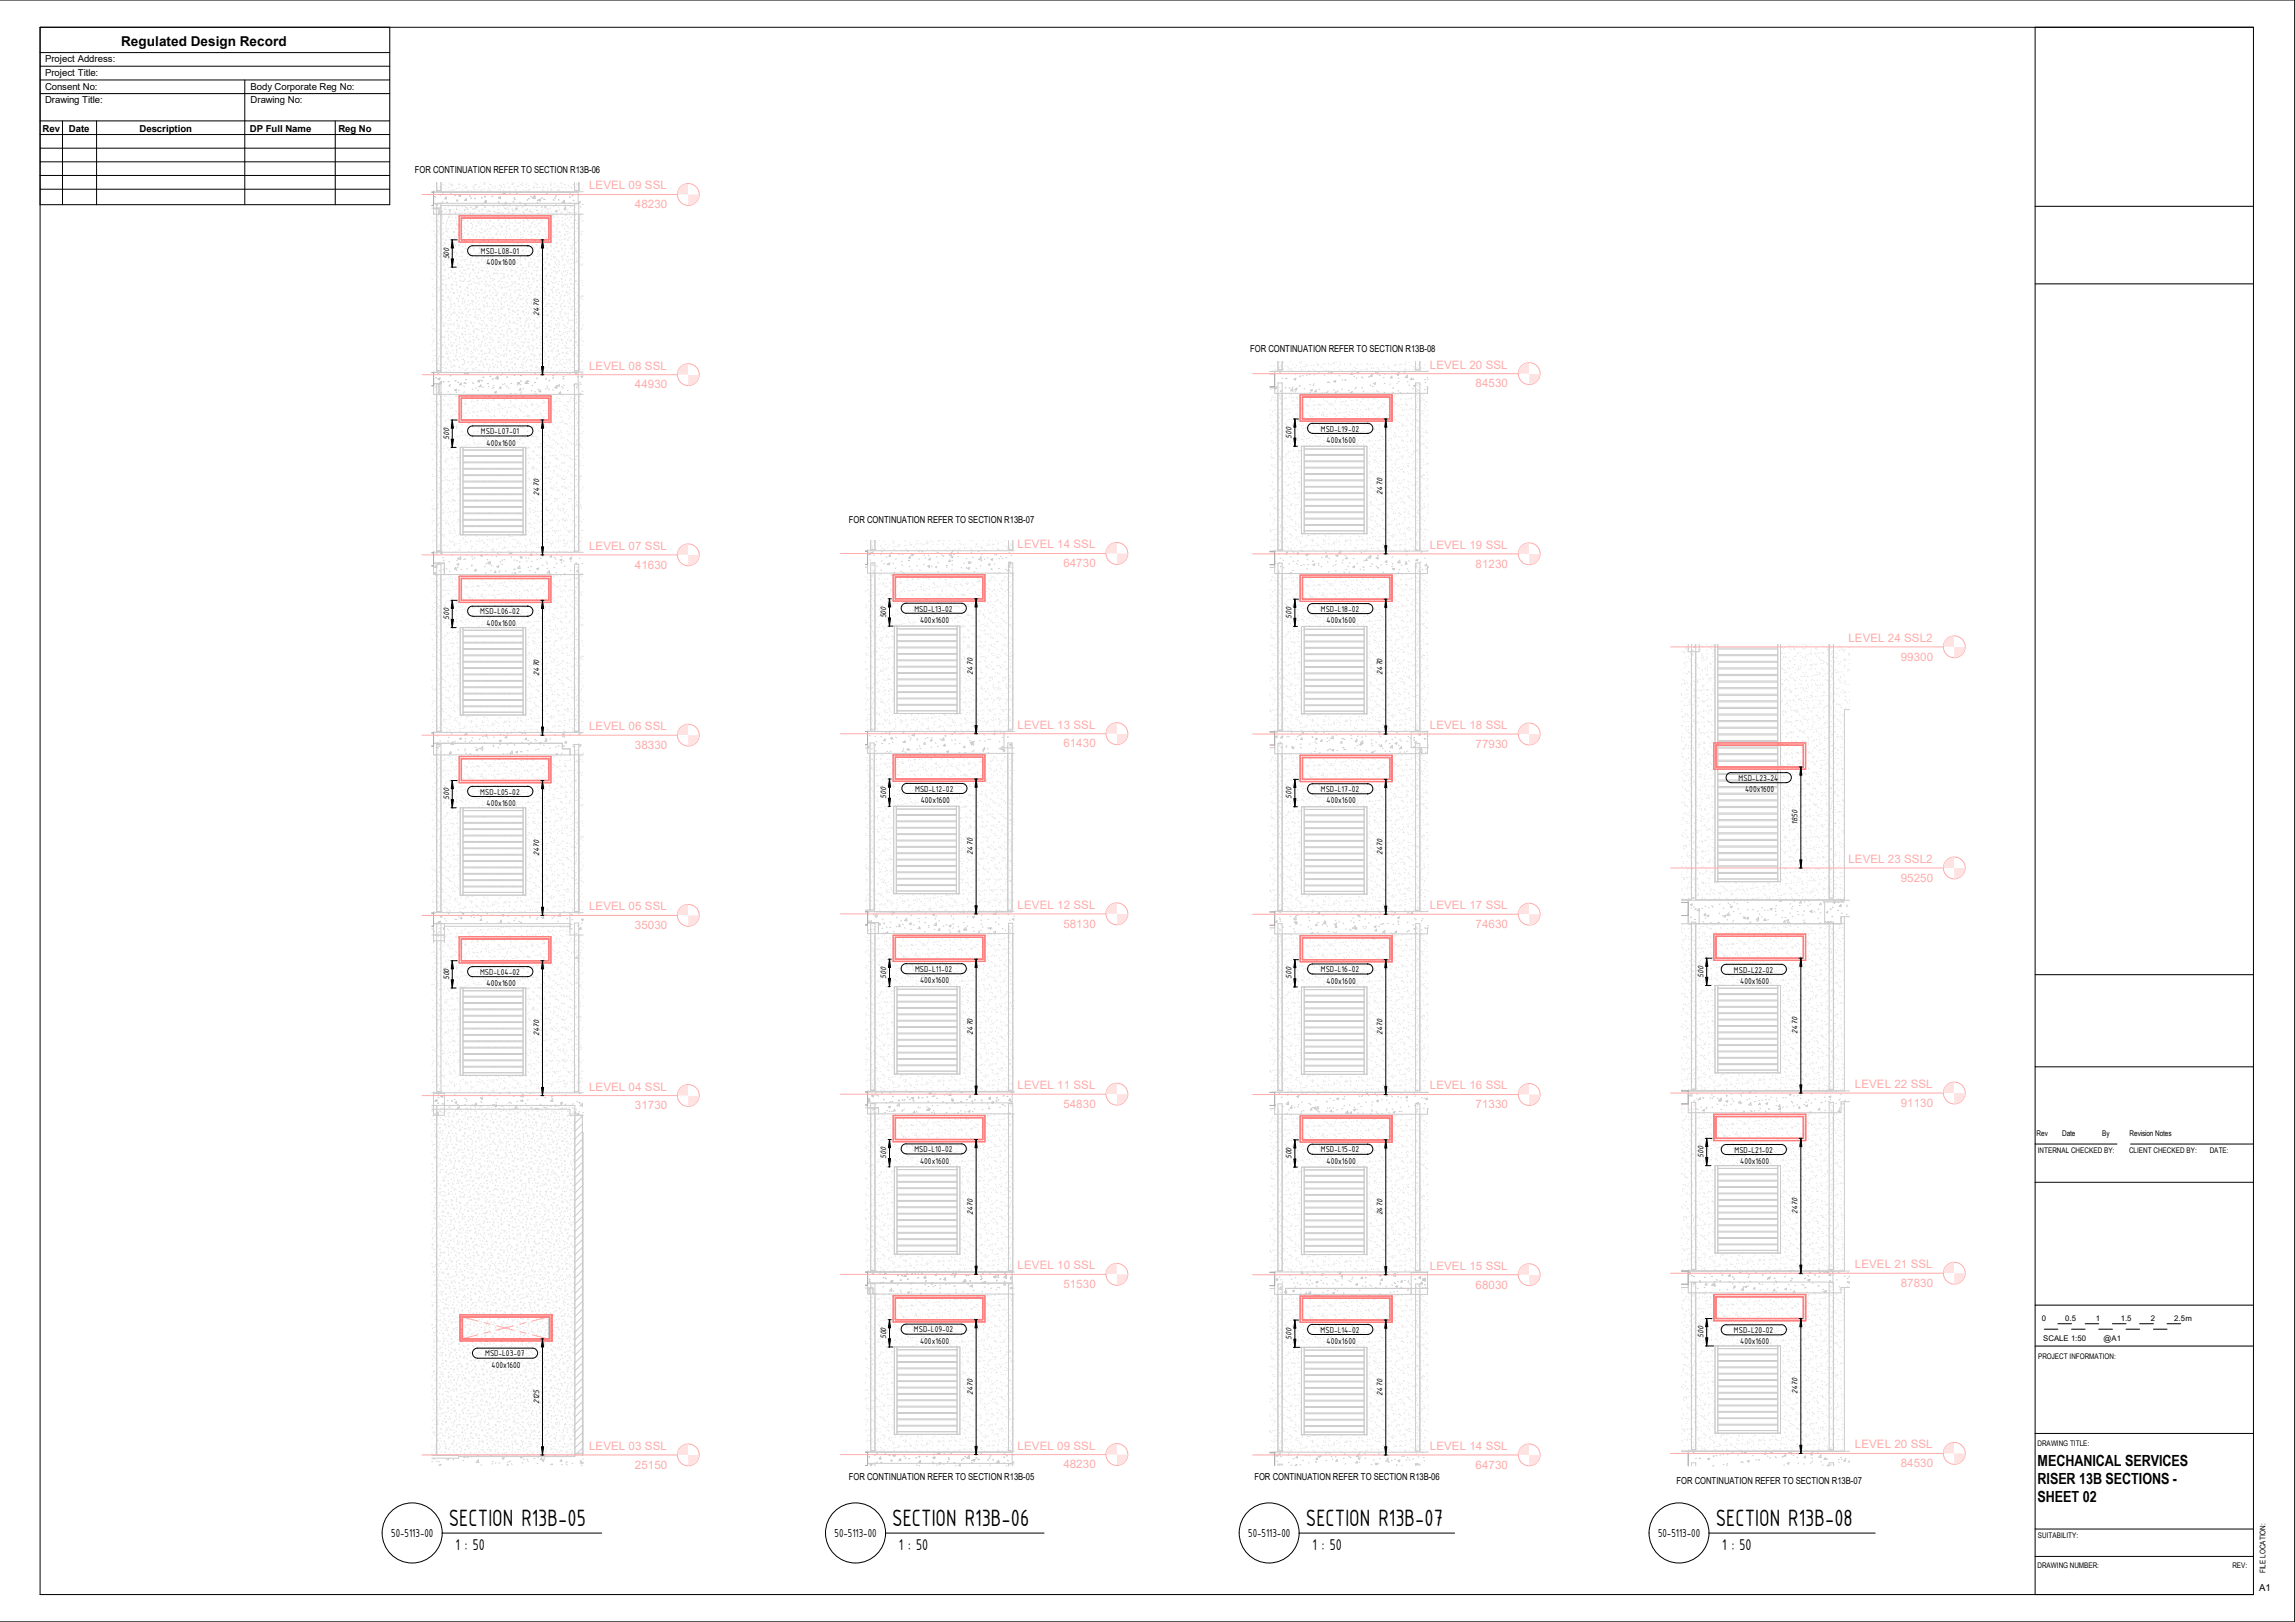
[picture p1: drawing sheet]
<svg xmlns="http://www.w3.org/2000/svg" width="841mm" height="594mm" viewBox="0 0 841 594" stroke-linecap="round" stroke-linejoin="round" font-family="sans-serif">
<defs><g id="words">
<g font-size="9.3">
<text x="164.5" y="558.8">SECTION R13B-05</text>
<text x="326.9" y="558.8">SECTION R13B-06</text>
<text x="478.5" y="558.8">SECTION R13B-07</text>
<text x="628.7" y="558.8">SECTION R13B-08</text>
</g>
<g font-size="6.1">
<text x="166.9" y="567.8">1 : 50</text>
<text x="329.4" y="567.8">1 : 50</text>
<text x="480.9" y="567.8">1 : 50</text>
<text x="631.1" y="567.8">1 : 50</text>
</g>
<g font-size="5.6">
<text x="746.7" y="536.9">MECHANICAL SERVICES</text>
<text x="746.7" y="543.5">RISER 13B SECTIONS -</text>
<text x="746.7" y="550">SHEET 02</text>
</g>
<text font-size="5" x="44.4" y="16.7">Regulated Design Record</text>
<g font-size="4.6">
<text x="143.4" y="563.1">50-5113-00</text>
<text x="305.8" y="563.1">50-5113-00</text>
<text x="457.4" y="563.1">50-5113-00</text>
<text x="607.6" y="563.1">50-5113-00</text>
</g>
<g font-size="4.3" fill="#faa">
<text x="215.9" y="69.4">LEVEL 09 SSL</text>
<text x="232.7" y="76.3">48230</text>
<text x="215.9" y="135.4">LEVEL 08 SSL</text>
<text x="524" y="135">LEVEL 20 SSL</text>
<text x="232.7" y="142.3">44930</text>
<text x="540.8" y="141.9">84530</text>
<text x="215.9" y="201.4">LEVEL 07 SSL</text>
<text x="372.9" y="200.9">LEVEL 14 SSL</text>
<text x="524" y="201">LEVEL 19 SSL</text>
<text x="232.7" y="208.3">41630</text>
<text x="389.7" y="207.8">64730</text>
<text x="540.8" y="207.9">81230</text>
<text x="677.4" y="235">LEVEL 24 SSL2</text>
<text x="696.6" y="242">99300</text>
<text x="215.9" y="267.4">LEVEL 06 SSL</text>
<text x="372.9" y="266.9">LEVEL 13 SSL</text>
<text x="524" y="267">LEVEL 18 SSL</text>
<text x="232.7" y="274.3">38330</text>
<text x="389.7" y="273.8">61430</text>
<text x="540.8" y="273.9">77930</text>
<text x="677.4" y="316.1">LEVEL 23 SSL2</text>
<text x="696.6" y="323">95250</text>
<text x="215.9" y="333.4">LEVEL 05 SSL</text>
<text x="372.9" y="332.9">LEVEL 12 SSL</text>
<text x="524" y="333">LEVEL 17 SSL</text>
<text x="232.7" y="340.3">35030</text>
<text x="389.7" y="339.8">58130</text>
<text x="540.8" y="339.9">74630</text>
<text x="215.9" y="399.4">LEVEL 04 SSL</text>
<text x="372.9" y="398.9">LEVEL 11 SSL</text>
<text x="524" y="399">LEVEL 16 SSL</text>
<text x="679.7" y="398.5">LEVEL 22 SSL</text>
<text x="232.7" y="406.3">31730</text>
<text x="389.7" y="405.8">54830</text>
<text x="540.8" y="405.9">71330</text>
<text x="696.6" y="405.4">91130</text>
<text x="372.9" y="464.9">LEVEL 10 SSL</text>
<text x="524" y="465">LEVEL 15 SSL</text>
<text x="679.7" y="464.5">LEVEL 21 SSL</text>
<text x="389.7" y="471.8">51530</text>
<text x="540.8" y="471.9">68030</text>
<text x="696.6" y="471.4">87830</text>
<text x="215.9" y="531">LEVEL 03 SSL</text>
<text x="372.9" y="530.9">LEVEL 09 SSL</text>
<text x="524" y="531">LEVEL 14 SSL</text>
<text x="679.7" y="530.5">LEVEL 20 SSL</text>
<text x="232.7" y="537.9">25150</text>
<text x="389.7" y="537.8">48230</text>
<text x="540.8" y="537.9">64730</text>
<text x="696.6" y="537.4">84530</text>
</g>
<g font-size="3.5">
<text x="16.5" y="22.9">Project Address:</text>
<text x="16.5" y="27.9">Project Title:</text>
<text x="16.5" y="32.9">Consent No:</text>
<text x="91.8" y="32.9">Body Corporate Reg No:</text>
<text x="16.5" y="37.8">Drawing Title:</text>
<text x="91.8" y="37.8">Drawing No:</text>
<text x="15.6" y="48.2">Rev</text>
<text x="25.3" y="48.2">Date</text>
<text x="51.2" y="48.2">Description</text>
<text x="91.6" y="48.2">DP Full Name</text>
<text x="124" y="48.2">Reg No</text>
<text x="152" y="63.5">FOR CONTINUATION REFER TO SECTION R13B-06</text>
<text x="458.1" y="129.1">FOR CONTINUATION REFER TO SECTION R13B-08</text>
<text x="311.1" y="191.4">FOR CONTINUATION REFER TO SECTION R13B-07</text>
<text x="311.1" y="542.2">FOR CONTINUATION REFER TO SECTION R13B-05</text>
<text x="459.7" y="542">FOR CONTINUATION REFER TO SECTION R13B-06</text>
<text x="614.4" y="543.7">FOR CONTINUATION REFER TO SECTION R13B-07</text>
<text x="827.9" y="582.8">A1</text>
</g>
<g font-size="3.4">
<text x="176.2" y="93">MSD-L08-01</text>
<text x="178.3" y="97.2">400x1600</text>
<text x="176.2" y="159">MSD-L07-01</text>
<text x="484" y="158.1">MSD-L19-02</text>
<text x="178.3" y="163.2">400x1600</text>
<text x="486.1" y="162.3">400x1600</text>
<text x="176" y="225">MSD-L06-02</text>
<text x="335.1" y="224">MSD-L13-02</text>
<text x="484" y="224.1">MSD-L18-02</text>
<text x="178.3" y="229.2">400x1600</text>
<text x="337.1" y="228.1">400x1600</text>
<text x="486.1" y="228.3">400x1600</text>
<text x="637.1" y="286">MSD-L23-24</text>
<text x="176" y="291.1">MSD-L05-02</text>
<text x="335.4" y="290">MSD-L12-02</text>
<text x="484" y="290.1">MSD-L17-02</text>
<text x="639.5" y="290.2">400x1600</text>
<text x="178.3" y="295.2">400x1600</text>
<text x="337.4" y="294.1">400x1600</text>
<text x="486.1" y="294.3">400x1600</text>
<text x="175.9" y="357.1">MSD-L04-02</text>
<text x="335.3" y="356">MSD-L11-02</text>
<text x="484" y="356.1">MSD-L16-02</text>
<text x="635.4" y="356.2">MSD-L22-02</text>
<text x="178.3" y="361.2">400x1600</text>
<text x="337.1" y="360.2">400x1600</text>
<text x="486.1" y="360.3">400x1600</text>
<text x="637.7" y="360.4">400x1600</text>
<text x="335.1" y="422">MSD-L10-02</text>
<text x="484" y="422.1">MSD-L15-02</text>
<text x="635.6" y="422.2">MSD-L21-02</text>
<text x="337.1" y="426.2">400x1600</text>
<text x="486.1" y="426.3">400x1600</text>
<text x="637.7" y="426.4">400x1600</text>
<text x="334.9" y="488">MSD-L09-02</text>
<text x="484" y="488.1">MSD-L14-02</text>
<text x="635.4" y="488.2">MSD-L20-02</text>
<text x="177.8" y="496.8">MSD-L03-07</text>
<text x="337.1" y="492.2">400x1600</text>
<text x="486.1" y="492.3">400x1600</text>
<text x="637.7" y="492.4">400x1600</text>
<text x="180.1" y="501">400x1600</text>
</g>
<g font-size="3.1">
<text x="164.5" y="95" transform="rotate(-90 164.5 95)">500</text>
<text x="197.6" y="115.6" transform="rotate(-90 197.6 115.6)">2470</text>
<text x="164.5" y="161" transform="rotate(-90 164.5 161)">500</text>
<text x="473.3" y="160.7" transform="rotate(-90 473.3 160.7)">500</text>
<text x="197.6" y="181.6" transform="rotate(-90 197.6 181.6)">2470</text>
<text x="506.6" y="181.1" transform="rotate(-90 506.6 181.1)">2470</text>
<text x="164.5" y="227" transform="rotate(-90 164.5 227)">500</text>
<text x="324.7" y="226.5" transform="rotate(-90 324.7 226.5)">500</text>
<text x="473.3" y="226.7" transform="rotate(-90 473.3 226.7)">500</text>
<text x="197.6" y="247.6" transform="rotate(-90 197.6 247.6)">2470</text>
<text x="356.5" y="247.1" transform="rotate(-90 356.5 247.1)">2470</text>
<text x="506.6" y="247.2" transform="rotate(-90 506.6 247.2)">2470</text>
<text x="164.5" y="293" transform="rotate(-90 164.5 293)">500</text>
<text x="324.7" y="292.5" transform="rotate(-90 324.7 292.5)">500</text>
<text x="473.3" y="292.7" transform="rotate(-90 473.3 292.7)">500</text>
<text x="658.7" y="302.1" transform="rotate(-90 658.7 302.1)">1850</text>
<text x="197.6" y="313.6" transform="rotate(-90 197.6 313.6)">2470</text>
<text x="356.5" y="313.1" transform="rotate(-90 356.5 313.1)">2470</text>
<text x="506.6" y="313.2" transform="rotate(-90 506.6 313.2)">2470</text>
<text x="164.5" y="359.1" transform="rotate(-90 164.5 359.1)">500</text>
<text x="324.7" y="358.5" transform="rotate(-90 324.7 358.5)">500</text>
<text x="473.3" y="358.6" transform="rotate(-90 473.3 358.6)">500</text>
<text x="624.2" y="358.1" transform="rotate(-90 624.2 358.1)">500</text>
<text x="197.6" y="379.6" transform="rotate(-90 197.6 379.6)">2470</text>
<text x="356.5" y="379.1" transform="rotate(-90 356.5 379.1)">2470</text>
<text x="506.6" y="379.2" transform="rotate(-90 506.6 379.2)">2470</text>
<text x="658.7" y="378.6" transform="rotate(-90 658.7 378.6)">2470</text>
<text x="324.7" y="424.5" transform="rotate(-90 324.7 424.5)">500</text>
<text x="473.3" y="424.6" transform="rotate(-90 473.3 424.6)">500</text>
<text x="624.2" y="424.1" transform="rotate(-90 624.2 424.1)">500</text>
<text x="356.5" y="445.1" transform="rotate(-90 356.5 445.1)">2470</text>
<text x="506.6" y="445.2" transform="rotate(-90 506.6 445.2)">2470</text>
<text x="658.7" y="444.7" transform="rotate(-90 658.7 444.7)">2470</text>
<text x="324.7" y="490.6" transform="rotate(-90 324.7 490.6)">500</text>
<text x="473.3" y="490.7" transform="rotate(-90 473.3 490.7)">500</text>
<text x="624.2" y="490.1" transform="rotate(-90 624.2 490.1)">500</text>
<text x="197.6" y="514.4" transform="rotate(-90 197.6 514.4)">2125</text>
<text x="356.5" y="511" transform="rotate(-90 356.5 511)">2470</text>
<text x="506.6" y="511.2" transform="rotate(-90 506.6 511.2)">2470</text>
<text x="658.7" y="510.7" transform="rotate(-90 658.7 510.7)">2470</text>
</g>
<g font-size="2.9">
<text x="746.3" y="415.9">Rev</text>
<text x="755.7" y="415.9">Date</text>
<text x="770.3" y="415.9">By</text>
<text x="780.4" y="415.9">Revision Notes</text>
<text x="748.3" y="483.9">0</text>
<text x="756.8" y="483.7">0.5</text>
<text x="768.1" y="483.7">1</text>
<text x="777.2" y="483.7">1.5</text>
<text x="788.2" y="483.7">2</text>
<text x="796.8" y="483.7">2.5m</text>
<text x="748.7" y="491">SCALE 1:50</text>
<text x="770.8" y="491">@A1</text>
</g>
<g font-size="2.8">
<text x="746.8" y="422.4">INTERNAL CHECKED BY:</text>
<text x="780.2" y="422.4">CLIENT CHECKED BY:</text>
<text x="809.8" y="422.4">DATE:</text>
<text x="746.8" y="497.7">PROJECT INFORMATION:</text>
<text x="746.7" y="529.6">DRAWING TITLE:</text>
<text x="746.8" y="563.4">SUITABILITY:</text>
<text x="746.7" y="574.2">DRAWING NUMBER:</text>
<text x="818.1" y="574.2">REV:</text>
<text x="830.2" y="576.2" transform="rotate(-90 830.2 576.2)">FILE LOCATION:</text>
</g>
</g></defs>
<g fill="none" stroke="#ccc" stroke-width=".37">
<path d="M158.2 70.2h55.5M158.2 76.2h2.7v2.2M158.9 78l.2 .2M158.9 70.2v8.2h54.8M158.9 70.4h53v4.1h-53M159.3 76.5l.3 .2M159.3 71.9l.3 .3M159.6 74.9l.8-.3-.3 .6zM160 69.9h.1M160 66.7v3.2M160 69.9h1.6M161.1 74.5l.3-.1-.2 .1"/>
<path d="M161.2 71.3l.3 .2M161.3 78.1h-.3M161.4 77.9l.3 .1M161.6 66.7v3.7M161.6 75.2h48.9M162.2 77.3l-.3 .3M162.3 74l-.2 .2M162.4 70.6l-.2 .2M163.5 72.2l.1 .6h-.6zM163.7 70.4h.1M164 74.1h-.4M164.1 70.4h-.4"/>
<path d="M164.6 78.4l.2-.2v.2M164.7 76.7l.3 .2M164.8 77l.3 .2M165.1 77.6h-.3M165.2 70.9l.3 .3M166.7 71.5l.3 .2M166.8 78.1l.3 .1M167.5 76.6l-.3 .2M167.6 73.2l-.3 .2M167.8 73.6h-.3M168.1 71.6l.8-.2-.2 .6zM170.1 76.9l.3 .2"/>
<path d="M170.7 76l.3 .2M170.8 72.8l.1 .6h-.6zM171.5 76.8h-.3M172.1 71.8l.3 .1M172.3 78.3l.2 .1M172.7 75.9l-.3 .2M172.8 72.5l-.2 .2M173.1 78.2l.3 .2M174.1 76.4l-.3 .1M174.2 75.7l.8-.3-.2 .7zM174.2 72.7l-.3 .1M175.5 77.2l.3 .1"/>
<path d="M176.7 75l.2 .2M176.8 72.4h-.4M177.5 72l.3 .1M177.8 75.2l-.3 .2M177.9 71.8l-.2 .3M177.9 75.9h-.3M178.1 73.4l.1 .7-.6-.1zM179.1 77.2l.2 .2M180.6 71.9h-.3M180.9 77.4l.3 .2M182.6 74l.2 .2M182.8 72.4l.7-.2-.2 .6z"/>
<path d="M182.9 72.2l.3 .2M183 77.9l-.3 .2M183.1 74.5l-.3 .2M183.2 71.1l-.3 .2M184.4 70.8l.9 .2M184.4 75.1h-.4M184.7 70.4l-.3 .4M184.9 70.2l-.5 .6M185 76.2l.3 .2M185.2 70.2l.1 .8M185.2 70.4l.1 .6M185.4 74.1l.1 .6h-.6z"/>
<path d="M185.4 74.1l-.3 .4M185.4 74.1v.4M186.4 77.6l.2 .2M186.9 74.7l-.3 .1M187 71l-.3 .1M188.1 78.2l-.4 .1M188.2 77.1l-.3 .2M188.3 73.7l-.3 .3M188.3 72.4l.3 .2M188.4 70.4l-.2 .2 .1-.2M188.5 72.9l.3 .3M188.8 76.5l.7-.3-.1 .7z"/>
<path d="M189.6 70.7h-.4M190.8 74.2l-.4 .1M190.9 75.1l.3 .3M191.8 77.9l.3 .1M192.7 74.7l.1 .7-.6-.1zM193.3 76.5l-.3 .2M193.4 73.1l-.2 .2M193.8 72.6l.3 .2M194.4 71.9l.3 .2M194.5 77.4h-.3M196 71.7l.1 .9-.9-.1zM196.8 74.1l.3 .3"/>
<path d="M197.1 77l-.4 .1M197.2 73.4h-.4M197.2 78.1l.3 .1M197.4 73.2l.7-.2-.2 .6zM198.6 75.7l-.3 .2M198.7 72.3l-.2 .3M199.2 72.9l.3 .2M199.7 73l-.3 .1M199.9 75.4l.2 .6-.6-.1zM200.4 70.9l.2 .2M200.7 77.7l.3 .2M200.9 76.5l-.3 .1"/>
<path d="M202.6 78.3l.3 .1M202.8 73.1l.2 .3M203.5 77.3l.6-.2-.1 .6zM203.6 72.5l-.4 .1M203.7 78.4h-.1M203.8 75l-.3 .2M203.9 71.6l-.2 .2M204.6 73.1l.3 .2M206.3 70.2h.2M206.7 76.7l.2 .2M206.8 73.4l.1 .9-.9-.1zM207.2 76l.1 .6h-.5z"/>
<path d="M207.3 75.7h-.3M208.7 72.1l.3 .2M208.8 74.5l-.1 .1M208.8 77.7l-.3 .2M209 71l-.2 .2M209.8 75.4h-.3M210 71.7h-.4M210.1 73.3l.3 .2M210.5 66.7v3.7M212 74.1l.7-.3-.2 .6zM212.1 66.7v3.2h-1.6M212.5 71.3l-.3 .1"/>
<path d="M212.6 75.7l.3 .2M213.7 74.8l-.3 .1M158.9 136.4v8h54.8M159.3 136.4l.1 .1M159.9 138.3l-.2 .1M160 135.8h.1M160 135.8v-61.2h1.6v61.8M160 135.8h1.6M160.5 138.8l.7-.3-.2 .6zM160.8 136.7h-.4M161.6 139.7l.2 .6h-.7zM162.4 139.7l.2 .3"/>
<path d="M164.5 139.8h-.3M165.2 137.5l-.2 .2M167.1 139.4l-.3 .1M167.8 140l.3 .2M170.4 136.8l-.2 .1M170.9 139h-.3M171.2 136.4l-.5 .5 1 .2-.1-.7M175.1 139.6l.8-.3-.3 .6zM175.5 139.5l-.3 .2M176.5 139.3l.2 .2M177.3 138.1l-.3 .1M179.9 137.8h-.3"/>
<path d="M180.7 138.7l-.2 .2M182.4 137.8l.1 1-.9-.2zM182.4 138.3l.3 .2M183.7 137.3h-.3M183.9 136.4l.2 .3 .1-.3M186 138l-.3 .2M188.3 137.2l.3 .3M190 136.4l-.2 .1M190.8 139.5l.3 .2M191.1 137.4l-.3 .2M193.2 139.5l.1 1-.9-.2zM193.9 139.6l-.4 .1"/>
<path d="M194.5 136.4v.1M196.3 140l-.3 .2M196.3 136.6l-.2 .2M196.7 138.5l.3 .2M198.2 137.1l.8-.3-.2 .7zM200.3 138.8h-.3M201.5 139.3l-.3 .2M202.6 137.5l.3 .2M202.8 138.4l-.3 .1M203.5 136.4h.1M203.5 136.4h.5M206.6 138.6l-.3 .2"/>
<path d="M206.7 137.9l-.4 .1M207.8 136.4l.2 .2M208.6 136.4l.2 .3M210.5 135.8h1.6v-61.2h-1.6v61.8M211.2 136.5l.1 .7-.6-.1zM211.9 137.9l-.3 .2M211.9 136.4v4.1M212.4 140l.3 .2M212.9 137.9l.7-.2-.2 .6zM213.1 137.1h-.3M213.2 136.6l.2 .2M213.7 136.3l-55.5 .1"/>
<path d="M158.2 141.3h.7M158.9 140.5h2v3.9M158.9 142.5l.1 .1M159.1 140.9l.3 .2M159.9 141.6l-.3 .2M161.9 143.8l-.4 .1M164.4 143.5h-.3M164.5 141.1l.3 .2M164.6 141.3l.3 .3M165 144.2l-.3 .2M165.1 140.8l-.3 .3M166.6 142.8l.7-.2-.2 .6z"/>
<path d="M167.1 143.6l.2 .2M168.3 143h-.4M168.9 140.3l.1 .7-.6-.1zM169.9 141.4l.3 .1M170.2 143.5l-.3 .2M170.3 140.2l-.2 .1M170.6 140.3l.2 .2M173 142.5l.3 .2M173.2 140.2l.3 .2M174.7 142.1l-.4 .1M175.3 142.9l-.3 .2M175.4 141.6l.2 .2"/>
<path d="M176.2 141l.1 .6h-.6zM177.2 141.8h-.3M178.6 140.5h.1M178.6 140.5l.3 .1M178.9 141.5l.3 .2M180.6 142.1l-.3 .2M180.8 141.8l.3 .2M181.1 141.3h-.4M181.2 143.7l.7-.3-.2 .6zM183.5 141.6l.1 .6h-.6zM184.1 140.7l.3 .1M184.9 140.5l.2 .2"/>
<path d="M185.8 141.4l-.3 .2M186.2 142l.3 .2M187.4 144.1h-.4M187.5 140.4l-.3 .1M188.7 144.1l.3 .2M189.5 140.9l.3 .2M189.7 140.4l.7-.3-.2 .6zM190 140.1l-.3 .1M190.8 142.2l.1 .7-.6-.1zM190.8 144.1l-.2 .3M191 140.8l-.3 .2M191.2 143.6h-.3"/>
<path d="M191.6 142.3l.3 .2M193.3 140.5h.1M194.6 143l.3 .3M194.9 141.1l.3 .2M195.8 144.4l.7-.2-.1 .2M196.1 143.4l-.3 .2M197.1 142.5l.3 .2M197.6 142.7l-.3 .1M198.1 142.9l.1 .6h-.6zM200.2 142.4l-.4 .1M200.4 141.4l.2 .2M200.6 142l.2 .2"/>
<path d="M201.3 142.7l-.2 .2M202.5 142.7l.3 .2M204 141.9h-.3M204 141.2l.2 1-.9-.2zM204.3 141.2l.7-.3-.1 .6zM205.4 143.5l.1 .6h-.6zM205.8 141.6l.2 .2M206.5 142l-.3 .2M206.5 141l.3 .2M207.9 143l.3 .1M210.4 141.1h-.3M210.5 140.6h1.6v61.2h-1.6z"/>
<path d="M211.2 141.8l.3 .2M211.8 141.2l-.3 .2M212.4 144.4l.2-.3 .1 .3M213 140.7l-.4 .1M213.3 143.2l.3 .2M168.7 163.9h24v32h-24zM169.7 163.9v32M169.7 167.2h22M169.7 169.2h22M169.7 169.5h22M169.7 171.5h22M169.7 171.9h22"/>
<path d="M169.7 173.9h22M169.7 174.2h22M169.7 176.2h22M169.7 176.5h22M169.7 178.5h22M169.7 178.9h22M169.7 164.8h22M169.7 166.8h22M191.7 163.9v32M169.7 180.8h22M169.7 181.2h22M169.7 183.2h22"/>
<path d="M169.7 183.5h22M169.7 185.5h22M169.7 185.8h22M169.7 187.9h22M169.7 188.2h22M169.7 190.2h22M169.7 190.5h22M169.7 192.5h22M169.7 192.9h22M169.7 194.9h22M158.2 202.3h55.5M158.2 207.3h.7"/>
<path d="M158.9 202.3v8.1h54.8M158.9 206.2h4v4.2M158.9 210l.7-.3-.2 .6zM159.7 207.2l.2 .7-.6-.1zM160 201.8h.1M160 202.3v-61.7h1.6v61.7M160 206.7h1.6v61.2h-1.6zM160 201.8h1.6M160 202h1.6M160.1 202.5l-.4 .1M160.1 202.8l.3 .2M161 208.9l.2 .2"/>
<path d="M161.2 206l-.3 .1M161.4 202.6l.7-.2-.2 .5zM162.2 204.2l.3 .1M162.6 208.5l-.2 .2M162.8 205.1l-.3 .2M163.5 208.2l.2 .2M164.5 205.7l.3 .2M165 209.2l-.3 .1M165.5 203l.3 .2M166.9 207.9l.3 .2M167 207.9l.1 .6-.6-.1zM167.5 206.7l.7-.3-.2 .7z"/>
<path d="M167.5 208.9h-.3M167.6 205.2h-.3M167.6 204.4l.3 .2M167.9 207.8l-.3 .2M168 204.4l-.3 .2M168.8 203.9l.1 1-.9-.1zM168.9 208.4l.3 .2M170.2 204.9h-.3M170.4 204.6l.3 .3M170.9 203.3l.3 .2M171.4 208.4h-.4M172.8 206.9l.3 .2"/>
<path d="M173 207.1l-.3 .2M173.1 204.6l.3 .2M173.1 203.8l-.3 .2M174 204.3l-.3 .1M174.3 208.5l.1 .6h-.6zM174.3 208.7l.3 .1M176 203.4l.7-.2-.2 .6zM176.4 203.5l.2 .2M176.4 203.6l.2 .2M177.8 207.5l-.3 .1M178.1 209.8l-.2 .2M178.3 206.4l-.3 .2"/>
<path d="M178.4 203l-.3 .2M178.5 204.9l.3 .2M178.8 205.9l.2 .2M179.6 205.6l.1 1-.9-.2zM179.7 208.9l.3 .2M180.3 207.2h-.3M180.5 203.5h-.4M181.6 209.1l.1 .7-.6-.1zM181.8 203.8l.2 .1M182.1 207.5l.7-.3-.2 .7zM182.3 202.6l.2 .2M182.7 209.4l.2 .2"/>
<path d="M183 203.2h-.3M183.3 209l-.2 .3M183.5 205.7l-.3 .2M183.6 202.3l-.3 .2M183.9 205.1l.3 .2M184.2 206.7h-.3M184.7 204.9l.3 .2M185.2 209.1l.3 .2M186.9 202.6l-.4 .1M187.2 204l.3 .1M187.4 202.3l-.4 .4h.6l-.1-.4M187.9 209.8l-.3 .1"/>
<path d="M188.5 208.4l-.3 .2M188.6 205l-.3 .2M188.6 208.4l.2 .2M188.9 209.8l.1 .6h-.6zM189.3 205.3l.3 .2M189.7 208.1l.8-.8 .1 .9zM190.5 209.5h-.3M190.6 209.3l.3 .2M190.6 204.2l.7-.2-.2 .6zM190.6 205.8l-.3 .1M190.6 203.8l.3 .2M192.6 204.2l.3 .2"/>
<path d="M193.2 205.5h-.4M193.8 207.6l-.3 .3M193.9 204.3l-.3 .2M194.3 209h-.3M194.5 207.4l.3 .2M194.8 202.7l.1 .7-.6-.1zM194.8 205.6l.2 .1M196 209.6l.3 .2M196.2 210.4h-.1M196.6 202.8l.2 .2M196.7 208.3l.7-.2-.2 .6zM197 205h-.3"/>
<path d="M198 204.4l.3 .2M198.8 210.3l-.1 .1M199 206.9l-.3 .2M199.1 203.5l-.3 .3M200.2 205.8l.2 .2M200.4 206.4l.3 .2M200.7 208.2h-.3M201.3 209l.1 .9-.9-.1zM201.5 209.8l.2 .2M202.1 203.4l.1 .6h-.7zM203.3 207.8l-.4 .1M203.4 204.1l-.3 .1"/>
<path d="M203.5 204.6l.3 .3M204 209.7l-.3 .1M204.1 206.3l-.3 .2M204.3 202.9l-.3 .2M205.2 205.1l.7-.3-.2 .6zM205.6 206l.3 .2M206 203.8h-.4M206.4 205.4l.2 .2M206.9 210.1l.2 .1M207.1 207.3h-.3M208.9 204.9l.3 .2M209.3 208.9l-.3 .2"/>
<path d="M209.3 204l.2 .7-.7-.1zM209.3 202.3v.1M209.4 205.5l-.3 .2M209.8 203.3h-.3M210.5 201.8h.1M210.5 206.7h1.6v61.2h-1.6zM211 206.2h.1M211 206.2l.3 .2M211.3 209.1l.7-.2-.2 .6zM211.9 210.4h.1M212.3 204.3l.3 .3M212.3 210.3l.3 .1"/>
<path d="M213.4 210.1l-.3 .1M213.6 206.5h-.4M168.7 229.9h24v32h-24zM169.7 229.9v32M169.7 233.2h22M169.7 235.2h22M169.7 235.5h22M169.7 237.5h22M169.7 237.9h22M169.7 239.9h22M169.7 230.8h22M169.7 232.9h22"/>
<path d="M191.7 229.9v32M169.7 240.2h22M169.7 242.2h22M169.7 242.5h22M169.7 244.5h22M169.7 244.9h22M169.7 246.8h22M169.7 247.2h22M169.7 249.2h22M169.7 249.5h22M169.7 251.5h22M169.7 251.9h22"/>
<path d="M169.7 253.9h22M169.7 254.2h22M169.7 256.2h22M169.7 256.5h22M169.7 258.5h22M169.7 258.9h22M158.2 268.3h55.5M158.2 273.3h.7M158.9 272.2h47.2v2.1h2.8v2.2M158.9 268.3v8.2h54.8M159.2 276.5h.1M159.8 273.8l.7-.2-.2 .6z"/>
<path d="M160 267.9h.1M160 272.7h1.6v61.2h-1.6zM160.1 276.2l-.2 .2M160.3 272.8l-.3 .2M160.4 269.4l-.3 .2M160.5 271.9l-.3 .1M160.7 268.3h-.4M160.9 273.2l.2 .3M161.2 271.3l.3 .1M161.7 275.4l-.3 .1M163.3 268.3h.5M164.3 270l.3 .2"/>
<path d="M164.4 271.4l-.4 .1M165.1 275.3l.2 .7-.7-.1zM165.3 272.2l-.1 .1M165.4 275.5l-.3 .2M165.5 272.2l.5-.5 .1 1-.9-.2zM165.5 272.1l-.2 .1M165.7 268.7l-.3 .2M166.6 271.5l.3 .2M166.8 272.2l.2 .3M168.1 274.6h-.3M168.4 270.6l.7-.3-.2 .6zM169.7 260.9h22"/>
<path d="M170.3 269l.2 .2M170.5 274.8l-.2 .2M170.6 274.3h-.3M170.6 275.8l.3 .2M170.6 271.4l-.2 .2M170.8 270.6h-.4M171 268.4l.1 .6-.6-.1zM172 271.7l.3 .2M172 276.5l.4-.5 .1 .5M172.7 271.2l.3 .2M173.3 270.3h-.3M174.4 274.7l.7-.3-.2 .6z"/>
<path d="M174.5 273.8h-.3M175.8 274l-.3 .2M175.9 270.6l-.3 .2M176.6 274.7l.2 .3M176.9 273.4l.1 1-.9-.2zM177.2 269.7l-.4 .1M177.5 271.9l.2 .3M178.3 269l.1 .6h-.6zM178.6 270.2l.3 .2M180.9 272.9l-.3 .1M181 273.3l-.2 .2M181.1 270l-.3 .1"/>
<path d="M181.8 268.3l.1 .1M182.5 273.7l.3 .3M182.9 272.2l.2 .2M183 271.4l.7-.3-.2 .6zM183.5 272.6h-.4M183.6 268.9h-.3M184.6 269.2l.2 .2M184.7 276.1h-.4M185.6 269.6l.1 .7-.6-.1zM186 276.1l-.2 .2M186.1 272.7l-.2 .2M186.1 268.6h-.3"/>
<path d="M186.3 269.3l-.3 .2M187 268.4l.3 .2M187.3 272.1h-.3M187.7 275.1l.1 1-.9-.2zM188.3 272.4l.3 .2M188.4 272.7l.3 .3M189 275.5l.7-.3-.2 .6zM190.6 268.3l.1 .1M191.1 275.2l-.4 .1M191.3 275.3l-.2 .2M191.4 271.9l-.3 .2M191.6 268.5l-.3 .2"/>
<path d="M191.8 268.3h.3M192.4 268.6l.3 .2M192.9 270.3l.1 .6-.6-.1zM193.6 274.9l-.3 .1M193.7 272.6l.3 .2M193.7 271.2l-.3 .1M194.4 271.7l.2 .2M196.3 270.9h-.4M196.5 274.6l-.2 .2M196.6 271.2l-.2 .2M197.4 274.4h-.3M197.6 272.2l.7-.3-.2 .6z"/>
<path d="M197.9 268.9l.3 .1M199.1 272.9l.3 .2M200.1 270.4h-.3M200.2 270.9l.1 .6h-.6zM200.3 270.7l.2 .2M201.6 273.9l-.2 .3M201.8 270.6l-.3 .2M203.3 269.1l.3 .1M203.9 273.6h-.4M203.9 276.5l-.3-.2 .7-.3-.1 .5M204.6 273.1l.3 .2M205.8 275.8l.2 .2"/>
<path d="M206.1 273.3h.1M206.1 268.9l.7-.3-.2 .6zM206.4 273.2l-.3 .1M206.5 269.5l-.3 .1 .3 .3M206.9 273.2l-.2 .2M207.1 269.8l-.3 .2M207.4 271.5l.2 .7-.6-.1zM208.7 269.3l.3 .2M209.1 269.2h-.4M210 273.3l.3 .2M210.3 272.7l-.4 .1M210.5 267.9h.1"/>
<path d="M210.5 272.7h1.6v61.2h-1.6zM211.7 274.7l.3 .3M212 275.8l-.2 .3M212.1 272.5l-.2 .2M212.1 268.6l.3 .3M212.2 273l.7-.3-.2 .6zM212.2 268.3l.1 .1M212.3 269.1l-.3 .2M212.9 268.7h-.3M213.7 275.9h.1M168.7 295.9h24v32h-24zM169.7 295.9v32"/>
<path d="M169.7 299.2h22M169.7 296.9h22M169.7 298.9h22M191.7 295.9v32M169.7 301.2h22M169.7 301.5h22M169.7 303.5h22M169.7 303.9h22M169.7 305.9h22M169.7 306.2h22M169.7 308.2h22M169.7 308.5h22"/>
<path d="M169.7 310.6h22M169.7 310.9h22M169.7 312.9h22M169.7 313.2h22M169.7 315.2h22M169.7 315.6h22M169.7 317.5h22M169.7 317.9h22M169.7 319.9h22M158.2 334.3h55.5M158.9 334.3l.2 .2M158.9 334.3v11"/>
<path d="M158.9 338.3h50M160 333.9h.1M160.7 337.7l.7-.3-.2 .6zM160.7 337.6l.3 .2M161.1 337.7h-.3M161.8 335.2l.2 .7-.7-.1zM162.3 339.8l.3 .1M162.8 339.9l-.3 .5h.4M162.9 338.3v7M162.9 339.3h46M163.2 336.3l-.3 .3M163.6 337.3l-.3 .1"/>
<path d="M164.2 334.3l.2 .3M164.3 334.6l.3 .1M166.6 336.6l.3 .2M167.5 336.8h-.3M168.3 335.7l-.3 .2M169.1 335.9l.1 .6h-.5zM169.6 334.3l-.4 .1 .6 .3 .1-.4M169.7 320.2h22M169.7 322.2h22M169.7 322.5h22M169.7 324.5h22M169.7 324.9h22"/>
<path d="M169.7 326.9h22M169.7 334.8l.3 .2M172.6 335.5l.2 .2M173.6 334.9l-.3 .2M173.9 336h-.3M175.1 335l.3 .2M176 338.2l-.1 .1M176 338.2v.1M176.4 336.5l.1 .6h-.6zM176.4 335.7h-.3M178.5 334.5l.2 .2M178.6 337.6l-.2 .2"/>
<path d="M178.7 334.3l-.2 .1M180.3 335.2h-.3M180.6 335.2l.2 .2M182.4 338.1l.2 .2M183.7 337.1l.1 .7-.6-.1zM183.8 336.9l-.3 .2M183.9 335.2l.7-.3-.2 .7zM186 335.5l.3 .2M186.6 337.9l-.3 .1M186.7 334.3h-.3M188.3 337.1l.3 .2M189.1 336.2l-.3 .2"/>
<path d="M190.4 337.4l-.3 .1M190.6 338.3l.4-.5 .1 .5M191.4 335.7l.3 .2M194.2 336l.3 .3M194.3 335.4l-.3 .3M196.8 336.6l-.3 .1M196.8 336l.3 .1M198.5 336l.7-.3-.2 .7zM199.3 338.2l-.1 .1M199.4 336.3h-.3M199.4 334.8l-.3 .2M200.2 335l.2 .2"/>
<path d="M202.3 336.2l.2 .1M203.2 335.8h-.3M204.5 335.5l.8-.8 .1 .9zM204.6 337.4l-.3 .3M207.7 336.4l.3 .2M208.9 334.3v8.2h4.8M209.5 338.6h-.3M209.7 334.9l-.4 .1M209.8 336.7l-.3 .2M210.5 333.9h.1M210.5 338.1h1.6v61.8h-1.6zM211.6 339l.2 .3"/>
<path d="M212.2 334.6h-.3M212.9 339.7l.1 .6h-.7zM213.1 336.6l.3 .2M213.4 338.1h-.3M213.7 336.6l-.6 .2 .5 .4 .1-.5M158.2 342.5h4.7M158.2 340.3h.7M158.9 342.3v.1M158.9 344.6h4M159 340.9l.3 .2M161 341.3l-.4 .1M162.9 343.3v.2"/>
<path d="M162.9 343.1l-.3 .2M209.7 340.1l-.3 .2M210.5 350.9h1.6M210.7 342.1h-.3M211.1 341.8l.3 .2M212.3 340.3h.1M168.7 361.9h24v32h-24zM169.7 361.9v32M169.7 365.2h22M169.7 367.2h22M169.7 367.5h22M169.7 369.5h22"/>
<path d="M169.7 369.9h22M169.7 371.9h22M169.7 372.2h22M169.7 374.2h22M169.7 374.5h22M169.7 376.6h22M169.7 376.9h22M169.7 378.9h22M169.7 379.2h22M169.7 362.9h22M169.7 364.9h22M191.7 361.9v32"/>
<path d="M160 399.9h.1M160 399.9v-61.8h1.6v62.2M160 399.9h1.6M160.8 399.9v.4M169.7 381.2h22M169.7 381.6h22M169.7 383.5h22M169.7 383.9h22M169.7 385.9h22M169.7 386.2h22M169.7 388.2h22M169.7 388.5h22"/>
<path d="M169.7 390.5h22M169.7 390.9h22M169.7 392.9h22M210.5 399.9h.1M158.2 406.3h50.7v2.2h4.8M158.2 400.3h55.5M158.2 404.9h52.5v128M158.9 400.5h4v8h-4zM159.7 408.1l.8-.8 .1 1zM159.9 402.8l.2 .6-.6-.1zM160 402.8l.3 .2M160 404.9v128"/>
<path d="M160.6 401.9l.2 .2M160.6 407.4l-.3 .2M160.7 404l-.3 .2M160.8 400.6l-.3 .2M161.5 407.1h-.3M161.6 401.5l.7-.2-.2 .6zM162.1 404.2l.3 .2M164.2 403.1h-.3M164.4 405.5l.3 .2M165.4 403.1l.3 .1M165.8 403.4l-.2 .1M166.5 400.9l.2 .2"/>
<path d="M166.8 402.7l-.4 .1M167.2 403.4l.1 .6-.5-.1zM167.6 404.4l.3 .2M167.7 405.6l.7-.3-.2 .7zM167.9 406.2l-.3 .1M170.3 404.5l.3 .2M170.6 402.2l-.3 .1M170.9 403.3l.3 .1M171 406l-.3 .1M171.1 402.6l-.3 .2M173 404.6l.3 .2M174.4 405.4h-.4"/>
<path d="M174.5 404l.1 .7-.6-.1zM176.2 402.3l.7-.2-.2 .6zM176.2 405.3l-.3 .1M176.3 403.4l.3 .3-.3-.2M176.3 401.9l-.2 .2M176.9 405l-.3 .1M177 401.4h-.3M178.4 404.9l.3 .1M179.6 401l-.4 .1M180.8 404.5l-.4 .1M181.3 404.6l-.2 .2M181.4 401.2l-.2 .2"/>
<path d="M181.7 403.7l.3 .2M181.8 404.7l.1 .6-.6-.1zM182.2 402.4l.3 .2M182.7 406.3h.2M183.4 400.5l-.3 .1M183.9 405.1l.2 .2M186.6 403.8l-.2 .2M186.7 400.4l-.2 .2M187.1 403.9l.3 .3M187.2 403.7h-.4M188.1 401.4l.3 .2M189.1 405.3l.1 .6h-.6z"/>
<path d="M189.3 405.3l.3 .2M189.7 403.4h-.3M190.8 403.1l.7-.2-.2 .6zM191.7 400.8l.1 .9-.9-.1zM191.8 403.1l-.2 .2M192.5 404.2l.3 .2M193.5 402.8l-.3 .1M194.1 400.4l.2 .2M194.7 405.6l.3 .1M196.1 406.3l.3-.4 .1 .4M196.8 405.8l-.2 .3M196.9 402.5l-.2 .2"/>
<path d="M197.3 406l-.3 .1M198 404.4l.2 .2M199.6 405.4l.3 .3h-.4M200 402h-.4M200.1 405.8l.3 .2M202.1 405.1l-.3 .2M202.5 402.5l.1 .9-.9-.1zM202.5 401.7l-.5 .2M203.4 404.7l.3 .1M203.7 405.2h-.3M205.4 404l.7-.3-.2 .6zM205.5 404.4l.2 .2"/>
<path d="M205.5 406l.3 .2M206.4 401.2h-.4M207.3 404.4l-.2 .2M207.4 401l-.2 .2M208.8 404.9l.3 .1M210 408l-.4 .1M210.1 404.3l-.3 .1M210.9 408.5l-.2 .2M210.9 406.2l.3 .2M210.9 407.2l.2 .6h-.6zM211.4 403.4l.3 .2M211.5 408.1l.7-.3-.2 .6z"/>
<path d="M212.3 407.1l-.3 .2M212.5 403.7l-.3 .2M212.6 405l.8-.8 .1 .9zM212.6 400.3l-.3 .3M212.6 404h-.3M212.8 400.3h-.4M213.4 408.7l-2.7 2.8M213.4 411.6l-2.7 2.8M213.4 414.4l-2.7 2.8M213.4 417.2l-2.7 2.8M213.4 414.9h.3v118h-55.5M213.4 408.5v124.4"/>
<path d="M213.7 407.5h-.2M213.4 420.1l-2.7 2.8M213.4 422.9l-2.7 2.8M213.4 425.7l-2.7 2.8M213.4 428.5l-2.7 2.8M213.4 431.4l-2.7 2.8M213.4 434.2l-2.7 2.8M213.4 437l-2.7 2.8M213.4 439.8l-2.7 2.8M213.4 442.7l-2.7 2.8M213.4 445.5l-2.7 2.8M213.4 448.4l-2.7 2.7"/>
<path d="M213.4 451.2l-2.7 2.8M213.4 454l-2.7 2.8M213.4 456.8l-2.7 2.8M213.4 459.7l-2.7 2.7M213.4 462.5l-2.7 2.8M213.4 465.3l-2.7 2.8M213.4 468.2l-2.7 2.8M213.4 471l-2.7 2.8M213.4 473.8l-2.7 2.8M213.4 476.6l-2.7 2.8M213.4 479.5l-2.7 2.8M213.4 482.3l-2.7 2.8"/>
<path d="M213.4 485.1l-2.7 2.8M213.4 487.9l-2.7 2.8M213.4 490.8l-2.7 2.8M213.4 493.6l-2.7 2.8M213.4 496.4l-2.7 2.8M213.4 499.3l-2.7 2.8M213.4 502.1l-2.7 2.8M213.4 504.9l-2.7 2.8M213.4 507.7l-2.7 2.8M213.4 510.6l-2.7 2.8M213.4 513.4l-2.7 2.8M213.4 516.2l-2.7 2.8"/>
<path d="M213.4 519l-2.7 2.8M158.2 535.2l.3 .2M158.8 534.3l.3 .2M160.2 535.2h-.3M161 535.3l-.3 .2M161.2 536.7l-.3-.1 .7-.3-.1 .4M164 534.7h-.3M164.1 534.1l.3 .3M164.2 534.5l.3 .3M166.3 534.5l-.3 .2M169.6 534.8l.3 .2M169.7 533.5h.3"/>
<path d="M170.5 533.8l-.4 .1M171.5 533.8l-.3 .2M173 533.5l-.3 .1M175.1 535l.2 .2M175.3 534.7l.1 1-.9-.2zM176.5 536.5l-.3 .2M180.5 535.3l.3 .1M180.6 536.2h-.3M181.8 535.8l-.3 .1M183.1 535.8l-.3 .1M184.1 534.1l.6-.2-.1 .6zM185.8 536.7l.3-.3 .1 .3"/>
<path d="M185.9 535.5l.3 .1M187 535.1l-.3 .1M187 535.3h-.4M187.4 536.1l.3 .3M191.1 533.5l-.4 .4 .6 .1-.1-.5M191.3 535.7l.3 .2M192.2 534.4l-.3 .2M193.3 535.1l.3 .2M193.4 534.5h-.3M196 534.2h-.4M196.8 535.9l.3 .2M197.4 533.6l-.3 .2"/>
<path d="M198.5 534l.1 .6-.6-.1zM198.7 535l.6-.3-.1 .6zM199.3 534.1l.2 .2M199.8 533.7h-.3M201.7 536.3l.3 .2M202.2 536.2l.3 .2M202.5 536.3l-.3 .2M205.8 534.6l.1 .6h-.6zM206.1 536.4l-.4 .1M207.6 536.4l.3 .2M207.6 535.6l-.3 .3M207.6 535.3l.3 .2"/>
<path d="M209.9 535.9l-.3 .1M211.8 532.6l.2 .2M212.9 534.9l-.3 .2M213 536.6l.3 .1M213.1 535.2l.1 .7-.6-.1zM213.4 521.9l-2.7 2.8M213.4 524.7l-2.7 2.8M213.4 527.6l-2.7 2.8M213.4 530.4l-2.5 2.5M213.6 534.3l.1 .2M213.7 535.6l-.4 .2 .4 .3M213.7 532.3h-3v1.2h-42.6v.6h-9.9"/>
</g>
<g fill="none" stroke="#e5e5e5" stroke-width=".37">
<path d="M160.1 69.6h.3M160.1 67.2l-.1 .1M160.1 76.7h.3M160.5 68.6l-.2 .3M160.5 74.6l-.1 .2M160.6 78.8l.2 .3M161 75.9l-.2 .3M161 77.5l.2 .3M161.1 68.6h.4M161.1 77.7h.4M161.1 79.8h.4M161.3 76.1l.2 .3"/>
<path d="M161.6 70.4h.1M161.7 78.7l-.2 .3M161.8 68.8l.2 .2M161.8 66.7v.1M161.8 68.2l-.1 .3M162 79.2l.2 .3M162.1 67.6h.4M162.1 78.7h.4M162.7 66.7v.1M162.7 76.5l.2 .3M163.2 76.7h.3M163.2 69.1l.2 .3"/>
<path d="M163.2 76l-.2 .3M163.2 67.9l-.1 .3M163.6 77.4l-.2 .3M164.1 76.8l.2 .3M164.2 68.6h.3M164.2 79.8h.3M164.2 75.7h.3M164.3 79.1l.1 .3M164.5 67.2l.1 .3M164.6 69.5l.2 .3M164.8 79.3l-.1 .3M165 77l-.2 .3"/>
<path d="M165.1 66.7l-.1 .2M165.2 67.6h.3M165.2 76.7h.3M165.2 78.7h.3M165.5 68l-.1 .3M165.7 79.5l.1 .3M165.9 67.6l.1 .3M165.9 69.4l-.2 .3M166 75.3l-.2 .3M166.2 69.6h.3M166.2 77.7h.3M166.4 76.7l-.2 .3"/>
<path d="M166.9 77.6l.2 .3M167 79.8l.2 .3M167.1 79.5l-.2 .3M167.2 75.7h.4M167.3 76.2l.1 .3M167.3 69l-.2 .3M167.4 70.2l.1 .2M167.8 68.9l.1 .2M168.2 67.6h.4M168.2 78.7h.4M168.2 75.4l-.1 .3M168.3 77.9l.1 .3"/>
<path d="M168.3 67.2v.6M168.6 76.8l-.2 .3M168.7 68.6l-.2 .3M169 78.2l-.2 .3M169.1 75.2l.1 .2M169.2 69.6h.4M169.2 77.7h.4M169.2 75.7h.4M169.5 67.9l.2 .2M170.2 79.2l.1 .3M170.3 68.6h.3M170.3 76.7h.3"/>
<path d="M170.3 79.8h.3M170.4 77.9l-.2 .2M170.4 75.5l.2 .3M170.6 67.4l-.2 .3M170.6 77.8l.1 .3M170.9 68.2l.2 .3M170.9 68.8l-.1 .2M171.3 69.6h.3M171.3 70.1l-.2 .3M171.4 76.1l-.2 .3M171.8 77.5l-.2 .3M172 78.1l.1 .3"/>
<path d="M172.3 77.7h.3M172.7 69.8l-.2 .3M173.2 76.3l.2 .2M173.3 68.6h.4M173.3 76.7h.4M173.3 79.8h.4M173.4 78.5l.1 .3M173.7 69l.1 .3M173.7 76.2l-.2 .3M173.7 68l-.2 .3M174 67.6l.2 .3M174 77.6l-.1 .3"/>
<path d="M174.1 69.4l-.2 .3M174.3 67.6h.4M174.3 75.7h.4M174.3 78.7h.4M174.4 79l-.2 .3M174.6 76.6l.2 .3M175 69.3l.2 .3M175.3 68.6h.4M175.3 79.8h.4M175.4 75.2v.1M175.8 78.6l-.2 .3M175.9 66.7l.1 .1"/>
<path d="M176 68.2l-.2 .3M176.1 79.3l.2 .3M176.4 69.6h.3M176.4 69.6l-.2 .3M176.4 76.7h.3M176.5 77.9l.2 .3M176.8 76.9l-.1 .2M176.9 76.5l.1 .3M177.2 78.2l-.2 .3M177.2 66.9l.2 .3M177.3 69.2l.2 .3M177.4 67.6h.3"/>
<path d="M177.4 75.7h.3M177.4 78.7h.3M177.5 79.7l.2 .2M177.9 66.9l-.2 .3M178.2 76.9l.2 .3M178.4 77.7h.3M178.7 69.6l.2 .3M179.1 77l-.2 .3M179.1 68.8l-.2 .3M179.2 66.7l-.1 .1M179.4 69.6h.3M179.4 67.6h.3"/>
<path d="M179.4 78.7h.3M179.5 78.4l-.2 .3M179.5 70.2l-.2 .2M179.6 77.3l.2 .3M179.7 75.2v.1M179.7 79.5l.2 .3M179.8 79.8l-.1 .3M180 67.7l.1 .2M180.1 69.9l.2 .3M180.4 68.6h.4M180.4 79.8h.4M180.4 75.7h.4"/>
<path d="M180.9 75.4l.2 .3M181 75.7l-.2 .3M181.1 79.9l.2 .3M181.2 79.4l-.1 .3M181.4 68l.1 .3M181.4 68.9l-.2 .3M181.4 77.7h.4M181.7 70.3v.1M182.2 77.6l-.1 .3M182.4 75.4l-.2 .3M182.4 78l.2 .3M182.5 69.6h.3"/>
<path d="M182.5 76.7h.3M182.6 79l-.2 .3M182.8 76.6l.2 .3M183.2 75.2l.1 .3M183.3 69.3l.1 .3M183.3 67.7l-.2 .3M183.5 68.6h.3M183.5 77.7h.3M183.5 79.8h.3M183.6 75.2v.1M183.6 67.9l.2 .3M183.8 78.4l.2 .3"/>
<path d="M184.5 67.6h.3M184.5 78.7h.3M184.5 77.8l-.2 .3M184.5 69.6l-.1 .3M184.5 75.6l.2 .3M184.7 67.3l-.2 .3M184.9 79.2l-.2 .3M185 68.3l.2 .3M185.5 76.7h.3M185.7 79.6l.1 .3M185.9 75.9l.2 .3M186 75.2l-.2 .2"/>
<path d="M186.1 78.2l.1 .3M186.1 66.9l-.2 .3M186.4 68.7l.2 .2M186.4 76.5l-.2 .3M186.5 68.6h.4M186.5 79.8h.4M186.5 75.7h.4M186.8 69.7l-.2 .3M187.5 78.6l.1 .3M187.5 67.6h.4M187.5 76.7h.4M187.7 66.8l.1 .3"/>
<path d="M187.7 78.4l-.2 .3h.4M187.8 76.2l-.2 .3M188 79.8l-.2 .3M188.3 67.1l-.1 .3M188.6 69.6h.3M188.6 77.7h.3M188.7 68.5l-.2 .3M188.7 76.7l.2 .3M188.8 79l.2 .2M189.1 75.3l.1 .3M189.2 69.4l.2 .3M189.2 75.8l-.2 .3"/>
<path d="M189.5 68l.2 .3M189.6 75.7h.3M189.9 78.6l-.2 .2M189.9 70.4h.1M190 66.7l.1 .2M190.1 68.1l-.2 .3M190.1 77.1l.1 .3M190.3 79.9l-.2 .3M190.5 69.8l.2 .3M190.6 67.6h.3M190.6 78.7h.3M191.3 67l.2 .3"/>
<path d="M191.4 75.9l-.1 .3M191.5 67.7l-.2 .3M191.6 69.6h.3M191.6 77.7h.3M191.6 75.7h.3M191.6 79.7l.2 .3M191.8 77.3l-.2 .3M192 78.3l.2 .3M192.4 76.9l.1 .3M192.6 68.6h.4M192.6 76.7h.4M192.6 79.8h.4"/>
<path d="M192.7 67.4l.2 .3M192.8 69.6l.2 .3M193 79.2l-.1 .3M193.2 66.7v.1M193.2 76.9l-.2 .3M193.6 69.6h.4M193.8 77.3l.1 .3M193.8 67.9l-.2 .3M194.1 69.3l-.2 .3M194.2 75.2l-.1 .3M194.2 70l.2 .3M194.6 76.5l-.2 .3"/>
<path d="M194.6 77.7h.4M195 75.4l.2 .3M195.1 77.7l.2 .3M195.3 80l.2 .2M195.3 79.3l-.1 .3M195.5 68.1l.1 .3M195.5 68.9l-.2 .3M195.6 70.4h.1M195.7 68.6h.3M195.7 76.7h.3M195.7 79.8h.3M195.9 66.7l.1 .3"/>
<path d="M196.4 75.8l.2 .3M196.5 75.3l-.2 .3M196.5 67.1l-.2 .3M196.7 67.6h.3M196.7 75.7h.3M196.7 78.7h.3M196.8 76.7l-.1 .3M197 68.8l-.2-.3-.1 .3M197.2 78.1l-.1 .3M197.7 68.6h.3M197.7 79.8h.3M197.9 78.4l.2 .3"/>
<path d="M198.3 77l.2 .3M198.5 80l-.2 .3M198.6 77.7l-.1 .3M198.7 75.7l.1 .2M198.7 69.6h.4M198.7 76.7h.4M198.8 69.7l.1 .3M198.8 67.3l-.2 .2M199.1 68.3l.2 .3M199.2 68.6l-.2 .3M199.3 78.8l.2 .3M199.5 70l-.2 .3"/>
<path d="M199.6 75.9l-.1 .3M199.7 67.6h.4M199.7 75.7h.4M199.7 78.7h.4M200 77.3l-.2 .3M200 76l.2 .3M200.5 68.7l.2 .3M200.7 77.7h.4M200.9 69.6l-.2 .3M201.4 76.4l.2 .3M201.5 78.7l.2 .3M201.8 69.6h.3"/>
<path d="M201.8 67.6h.3M201.8 66.8l.1 .3M201.8 78.7h.3M201.9 69.1l.2 .3M201.9 76.1l-.2 .3M201.9 67.9l-.1 .3M202.3 77.5l-.2 .3M202.3 69.3l-.2 .3M202.6 78.9l-.1 .3M202.8 68.6h.3M202.8 79.8h.3M202.8 75.7h.3"/>
<path d="M202.9 79l.2 .3M203.2 67.2l.1 .3M203.8 77.7h.3M204 78.5l-.1 .3M204.2 77.1l.2 .3M204.2 68l-.2 .3M204.3 79.4l.2 .3M204.6 69.4l-.2 .3M204.6 75.7l.2 .3M204.7 69.8l.2 .3M204.8 69.6h.3M204.8 76.7h.3"/>
<path d="M205.1 68.5l.1 .3M205.1 76.8l-.2 .2M205.4 78.1l-.2 .3M205.4 67.1l.2 .3M205.6 77.5l.2 .3M205.8 68.6h.4M205.8 77.7h.4M205.8 79.8h.4M206.1 70.2l.1 .2M206.1 66.8l-.2 .3M206.3 70.4h.1M206.8 67.4l.2 .3"/>
<path d="M206.8 67.6h.4M206.8 78.7h.4M207.3 76.9l-.2 .3M207.3 68.7l-.1 .3M207.5 78.8l.1 .2M207.7 78.3l-.2 .2M207.7 70.1l-.1 .3M207.8 75.2l.1 .2M207.9 77.4l.1 .3M207.9 76.7h.3M208.1 79.6l-.2 .3M208.2 67.8l.2 .3"/>
<path d="M208.3 70.1l.2 .3M208.9 68.6h.3M208.9 79.8h.3M208.9 75.7h.3M209.2 75.6l-.2 .3M209.3 77.8l.1 .2M209.5 79.3l-.2 .2M209.6 68.8l-.1 .3M209.7 70.4h.1M209.9 67.6h.3M209.9 76.7h.3M209.9 78.7h.3"/>
<path d="M210 70.2l-.2 .2M210.5 77.5l-.2 .3M210.5 75.9h.1M210.5 75.9l.2 .3M210.6 75.2l-.2 .3M210.7 78.1l.1 .3M210.8 78.9l-.1 .3M210.9 69.6h.3M210.9 77.7h.3M211 68.5l.2 .3M211 74.6v.2M211.3 67.1l.2 .3"/>
<path d="M211.5 67.6l-.2 .3M211.9 76.2l.1 .3M211.9 75.7h.2M212 74.9l-.2 .2M160 98.2l.1 .1M160 92.1l.2 .3M160.1 80.8h.3M160.1 84.8h.3M160.1 87.9h.3M160.1 91.9h.3M160.1 96h.3M160.1 99.1h.3"/>
<path d="M160.1 89.5l-.1 .2M160.1 86.1l.2 .3M160.2 95.4l-.1 .3M160.3 88.4l.1 .3M160.4 93.2l-.2 .3M160.4 90.7l.2 .3M160.5 84.8l.2 .2M160.5 82.7l-.1 .3M160.6 96.8l-.2 .3M160.7 81.1l.2 .3M160.9 83.4l.1 .3M160.9 84.1l-.2 .3"/>
<path d="M161 93.9l.2 .3M161.1 82.8h.4M161.1 88.9h.4M161.1 90.9h.4M161.1 94h.4M161.3 85.5l-.2 .3M161.3 98.4l.2 .3M161.3 99.6l-.1 .3M161.4 91.4l-.2 .3M161.5 89.2l-.2 .3M161.5 86.5l.2 .3M161.6 93.1h.1"/>
<path d="M161.8 92.8l-.2 .3M161.8 91.1l.2 .3M162.1 80.1l-.2 .3M162.1 81.8h.4M162.1 85.9h.4M162.1 89.9h.4M162.1 93h.4M162.1 97h.4M162.3 83.7l.1 .3M162.4 81.5l-.1 .2M162.5 95.6l-.2 .2M162.5 87.4l-.2 .3"/>
<path d="M162.6 96.5l.1 .3M162.6 85.1l-.1 .3M162.7 98.8l.2 .3M162.9 96.9l-.2 .3M162.9 88.8l-.2 .3M162.9 95.1l.2 .3M163.1 89.2l.1 .3M163.2 82.8h.3M163.2 84.8h.3M163.2 87.9h.3M163.2 96h.3M163.2 99.1h.3"/>
<path d="M163.2 91.4l.2 .3M163.2 98.3l-.1 .3M163.3 93.7l.2 .3h-.3M163.4 87.8l.2 .3M163.5 81.9l.2 .2M163.7 84.1l.1 .3M163.7 91.5l-.2 .3M163.7 83.4l-.2 .3M163.8 86.4l.2 .3M163.8 81.1l-.1 .3M163.9 80.5l.1 .3M164 96.9l.1 .3"/>
<path d="M164 92.9l-.2 .3M164 84.8l-.1 .2M164.2 90.9h.3M164.2 83.8h.3M164.2 86.9h.3M164.2 95h.3M164.2 98h.3M164.4 94.3l-.2 .3M164.4 89.5l.2 .3M164.6 98l-.1 .3M164.7 94.1l.2 .3M164.8 87.5l-.2 .3"/>
<path d="M164.9 82.2l.2 .3M165.2 87.9h.3M165.2 99.1h.3M165.2 81.8h.3M165.2 89.9h.3M165.2 93h.3M165.2 86.8l.2 .2M165.2 88.9l-.2 .3M165.2 80.7l-.2 .3M165.5 99.5l.2 .3M165.5 90.3l-.1 .3M165.7 96.2l-.2 .3"/>
<path d="M165.8 93.9l-.2 .3M165.9 98.1l.1 .3M165.9 92.2l.2 .3M165.9 83.5l-.1 .3M166 97.6l-.2 .3M166.1 94.4l.1 .3M166.2 85.2l.2-.3 .2 .3M166.2 80.8h.3M166.2 84.8h.3M166.2 88.9h.3M166.2 91.9h.3M166.2 96h.3"/>
<path d="M166.2 96.7l.2 .3M166.3 90.8l.2 .3M166.6 87.1l.2 .3M166.7 89.4l.2 .3M166.7 86.3l-.2 .3M166.8 83.5l.2 .3M166.8 92.2l-.2 .3M166.9 99.9l.1 .3M166.9 89.9l-.1 .3M167.2 82.1l.1 .3M167.2 93.6l-.2 .3M167.2 81.8h.4"/>
<path d="M167.2 83.8h.4M167.2 86.9h.4M167.2 93h.4M167.2 95h.4M167.2 98h.4M167.3 92.5l.2 .3M167.5 80.9l-.2 .3M167.6 97.1l.2 .3M167.8 85.3l.2 .2M167.9 82.3l-.2 .2M167.9 96.4l-.2 .2M167.9 88.2l-.1 .2"/>
<path d="M168.1 85.9l-.2 .3M168.1 89.8l.2 .3M168.2 82.8h.4M168.2 94h.4M168.2 85.9h.4M168.2 89.9h.4M168.2 97h.4M168.3 97.7l-.2 .3M168.3 89.5l-.2 .3M168.6 82.5l.1 .3M168.7 99.1l-.2 .3M168.9 95.2l.1 .3"/>
<path d="M169 97.5l.2 .2M169 92.3l-.1 .3M169.1 84.1l-.2 .3M169.2 99.7l.1 .3M169.2 80.8h.4M169.2 88.9h.4M169.2 91.9h.4M169.2 86.9h.4M169.2 98h.4M169.2 93.8l.2 .3M169.2 81.9l-.1 .3M169.3 87.9l.2 .3"/>
<path d="M169.4 93.7l-.2 .3M169.5 90.1l.1 .3M169.5 85.5l-.2 .3M169.6 92.4l.2 .3M169.7 86.5l.2 .3M169.8 80.6l.2 .3M169.8 95.1l-.2 .3M170 82.8l.1 .3M170.1 98.8l-.2 .3M170.1 85.1l.2 .3M170.2 88.3l-.1 .3M170.3 87.9h.3"/>
<path d="M170.3 90.9h.3M170.3 99.1h.3M170.3 83.8h.3M170.3 95h.3M170.3 95.5l.1 .3M170.3 80.1l-.2 .3M170.6 89.7l-.2 .3M170.6 81.5l-.2 .3M170.7 88.3l.2 .3M170.9 91.1l-.1 .3M171 92.8l.2 .3M171.1 97l-.2 .3"/>
<path d="M171.2 80.9l.2 .3M171.2 94.7l-.2 .3M171.3 80.8h.3M171.3 82.8h.3M171.3 91.9h.3M171.3 94h.3M171.3 85.9h.3M171.3 97h.3M171.4 84.3l-.2 .2M171.4 98.4l-.2 .3M171.5 85.5l.2 .3M171.7 85.6l-.1 .3"/>
<path d="M171.8 98.2l.2 .3M172.1 87l-.2 .3M172.2 96.8l.1 .3M172.2 93l-.2 .3M172.3 90.9l.1 .3M172.3 84.8h.3M172.3 88.9h.3M172.3 96h.3M172.3 81.8h.3M172.3 93h.3M172.3 90.7l-.1 .3M172.4 93.2l.2 .2"/>
<path d="M172.5 95.4l.2 .3M172.5 80.2l-.2 .3M172.6 94.4l-.2 .3M172.6 89.5l.2 .3M172.7 83.6l.2 .3M172.8 85.9l.2 .2M172.9 81.6l-.2 .3M173 88.1l.2 .3M173.1 82.2l.2 .3M173.2 98.6l.2 .2M173.3 83l-.2 .3M173.3 87.9h.4"/>
<path d="M173.3 90.9h.4M173.3 99.1h.4M173.3 85.9h.4M173.3 97h.4M173.3 97.1l-.2 .3M173.4 88.9l-.2 .3M173.5 80.8l.2 .3M173.5 86.7l-.2 .3M173.7 91.3l.1 .3M173.7 98.5l-.2 .3M173.7 90.3l-.1 .3M173.9 95.8l.2 .3"/>
<path d="M174.1 99.9l-.2 .3M174.1 83.9l.2 .3M174.3 82.8h.4M174.3 94h.4M174.3 86.9h.4M174.3 89.9h.4M174.3 98h.4M174.4 88.5l.1 .3M174.5 93.1l-.2 .3M174.5 84.9l-.2 .3M174.6 82.6l-.1 .3M174.8 94.5l-.1 .3"/>
<path d="M174.9 81.2l.1 .3M174.9 86.3l-.2 .3M175 99.8l.2 .3M175.2 93.9l.1 .3M175.2 95.9l-.2 .3M175.3 96.2l.2 .3M175.3 84.8h.4M175.3 90.9h.4M175.3 96h.4M175.3 81.8h.4M175.3 93h.4M175.4 98.4l.2 .3"/>
<path d="M175.5 99.5l-.2 .3M175.6 92.5l.1 .3M175.6 86.6l.2 .3M175.6 89.1l-.1 .3M175.6 80.9l-.1 .3M175.8 88.9l.1 .3M175.9 91.1l.2 .3M176 90.5l-.2 .3M176 85.2l.2 .3M176 82.3l-.1 .3M176.2 81.5l.2 .3M176.4 80.8h.3"/>
<path d="M176.4 87.9h.3M176.4 91.9h.3M176.4 99.1h.3M176.4 95h.3M176.4 91.9l-.2 .3M176.5 97.8l-.2 .3M176.6 94.3l.1 .3M176.6 95.5l-.2 .3M176.7 83.8h-.3l.1 .3M176.8 85l-.2 .3M176.8 98.8l.2 .3M176.8 99.1l-.1 .3"/>
<path d="M177 87l.2 .3M177.2 86.4l-.2 .3M177.3 91.5l.2 .3M177.4 84.8h.3M177.4 96h.3M177.4 86.9h.3M177.4 89.9h.3M177.4 98h.3M177.5 87.8l-.2 .3M177.6 93.8l-.1 .2M177.8 84.2l.1 .3M177.8 91.5l-.2 .3"/>
<path d="M177.9 81l-.1 .3M178 95.1l-.2 .3M178.1 96.9l.2 .3M178.2 99.2l.2 .3M178.3 82.4l-.2 .3M178.4 88.9h.3M178.4 81.8h.3M178.4 85.9h.3M178.4 93h.3M178.4 97h.3M178.4 95.5l.2 .3M178.6 89.6l.1 .3"/>
<path d="M178.7 91.9l.2 .3M178.7 83.8l-.2 .3M178.7 97.9l-.1 .3M178.8 89.7l-.2 .3M178.8 94.2l.2 .2M178.9 87.5l-.2 .3M178.9 88.2l.2 .3M179 82.3l.2 .3M179.1 99.3l-.2 .3M179.2 84.5l.1 .3M179.2 91.1l-.2 .3M179.3 86.8l.2 .3"/>
<path d="M179.4 80.8h.3M179.4 91.9h.3M179.4 83.8h.3M179.4 89.9h.3M179.4 95h.3M179.4 80.9l.2 .3M179.5 97.3l.1 .3M179.9 93.9l-.2 .3M179.9 85.7l-.2 .3M180 90l.1 .3M180 83.4l-.1 .3M180.2 94.5l.2 .3"/>
<path d="M180.3 95.3l-.2 .2M180.3 87.1l-.2 .3M180.4 82.8h.4M180.4 90.9h.4M180.4 94h.4M180.4 86.9h.4M180.4 98h.4M180.4 82.7l.2 .3M180.6 96.6l-.1 .3M180.7 87.2l.1 .3M181 99.9l.1 .3M181.1 89.9l-.2 .2"/>
<path d="M181.1 81.7l-.2 .3M181.4 98.6l.1 .2M181.4 91.2l-.2 .3M181.4 88.9h.4M181.4 83.8h.4M181.4 85.9h.4M181.4 95h.4M181.4 97h.4M181.4 83.1l-.1 .3M181.5 92.6l.2 .3M181.6 94.9l.2 .3M181.7 97.2l.2 .3"/>
<path d="M181.8 92.6l-.2 .3M181.8 91.2l.2 .3M181.9 98.6l-.2 .2M181.9 85.3l.2 .3M182 96.3l-.1 .3M182.1 87.6l.1 .2M182.2 89.8l.2 .3M182.2 85.8l-.2 .3M182.2 100l-.1 .2M182.3 83.9l.2 .3M182.5 80.8h.3M182.5 84.8h.3"/>
<path d="M182.5 87.9h.3M182.5 91.9h.3M182.5 96h.3M182.5 99.1h.3M182.5 80.3l.2 .3M182.6 87.2l-.2 .3M182.7 82.5l.1 .3M182.8 93l.2 .3M182.9 88.6l-.1 .3M183 94.5l-.1 .3M183.1 97.5l.2 .3M183.2 92.2l-.2 .3"/>
<path d="M183.3 85.7l.2 .3M183.3 81.8l-.1 .3M183.4 95.9l-.1 .3M183.5 82.8h.3M183.5 88.9h.3M183.5 90.9h.3M183.5 94h.3M183.6 90.2l.2 .3M183.7 83.2l-.1 .3M184.1 82.9l.1 .3M184.1 84.6l-.2 .3M184.1 98.7l-.1 .3"/>
<path d="M184.2 90.5l-.2 .3M184.3 88.2l-.2 .3M184.4 95.6l.1 .3M184.5 81.8h.3M184.5 85.9h.3M184.5 89.9h.3M184.5 93h.3M184.5 97h.3M184.5 97.9l.2 .3M184.6 91.9l-.2 .3M184.7 94.2l.2 .3M184.8 88.3l.2 .3"/>
<path d="M185 90.6l.2 .3M185.1 92.8l.2 .3M185.2 86.9l.2 .3M185.3 80.6l-.2 .3M185.3 94.7l-.2 .3M185.3 81l.2 .3M185.3 86.5l-.1 .3M185.5 83.3l.1 .3M185.5 84.2l-.2 .3M185.5 82.8h.3M185.5 84.8h.3M185.5 87.9h.3"/>
<path d="M185.5 94h.3M185.5 96h.3M185.5 99.1h.3M185.6 85.6l.2 .2M185.7 96.1l-.2 .3M185.7 87.8l-.2 .3M185.8 96l.1 .3M186.1 97.5l-.2 .2M186.2 88.7l.2 .3M186.4 90.6l-.1 .3M186.5 82.5l-.2 .2M186.5 90.9h.4"/>
<path d="M186.5 83.8h.4l-.2 .3M186.5 86.9h.4M186.5 95h.4M186.5 98h.4M186.5 93.2l.2 .3M186.6 80.2l-.1 .3M186.7 81.4l.2 .3M186.8 92l-.2 .3M187 85.9l.2 .3M187.2 93.4l-.2 .3M187.3 98.6l.2 .3M187.3 99.4l-.2 .2"/>
<path d="M187.5 97.1l-.2 .3M187.5 87.9h.4M187.5 99.1h.4M187.5 81.8h.4M187.5 89.9h.4M187.5 93h.4M187.6 86.6l-.1 .3M187.7 97.2l.1 .3M187.7 91.3l.2 .3M187.9 93.6l.1 .3M188 88l-.2 .3M188 95.8l.2 .3"/>
<path d="M188.1 90l.2 .2M188.2 84l.2 .3M188.3 89.4l-.1 .3M188.4 86.3l.2 .3M188.5 95.3l-.2 .3M188.5 88.6l.2 .3M188.6 80.8h.3M188.6 84.8h.3M188.6 88.9h.3M188.6 91.9h.3M188.6 96h.3M188.6 82.6l.2 .3"/>
<path d="M188.6 93.1l-.2 .2M188.7 99l.1 .3M188.8 82.6l-.2 .3M188.8 96.7l-.2 .3M189 81.2l.1 .3M189.1 91.7l.2 .3M189.1 84l-.1 .2M189.4 96.2l.2 .3M189.5 85.3l-.1 .3M189.6 81.8h.3M189.6 83.8h.3M189.6 86.9h.3"/>
<path d="M189.6 93h.3M189.6 95h.3M189.6 98h.3M189.6 99.5l-.2 .3M189.6 84.4l.2 .3M189.6 91.3l-.2 .3M189.7 89l-.1 .3M189.9 88.9l.2 .3M190 92.7l-.2 .3M190.4 81.6l.1 .3M190.6 82.8h.3M190.6 94h.3"/>
<path d="M190.6 85.9h.3M190.6 89.9h.3M190.6 97h.3M190.7 94.3l.1 .3M190.7 81.3l-.2 .3M190.7 95.5l-.2 .2M190.8 87.3l-.2 .2M190.8 96.6l.2 .3M190.9 85l-.2 .3M190.9 98.9l.2 .2M191.1 93l.1 .3M191.1 96.8l-.2 .3"/>
<path d="M191.1 87l.2 .3M191.1 88.6l-.1 .3M191.3 89.3l.1 .3M191.4 91.6l.2 .3M191.5 98.2l-.2 .3M191.5 85.6l.2 .3M191.6 80.8h.3M191.6 88.9h.3M191.6 91.9h.3M191.6 86.9h.3M191.6 98h.3M191.8 82l.1 .3"/>
<path d="M191.9 91.4l-.2 .3M191.9 84.2l.2 .3M191.9 83.2l-.2 .3M192 80.9l-.1 .3M192.1 94.7l.1 .3M192.2 92.8l-.1 .3M192.3 84.6l-.2 .3M192.3 99.2l.2 .3M192.5 87.4l.2 .3M192.6 87.9h.4M192.6 90.9h.4M192.6 99.1h.4"/>
<path d="M192.6 83.8h.4M192.6 95h.4M192.6 94.2l-.2 .3M192.8 91.9l.2 .3M192.9 97.8l-.2 .3M193 80.1l.2 .3M193 87.4l-.1 .3M193.3 84.6l.2 .3M193.4 88.8l-.2 .3M193.4 80.6l-.1 .3M193.6 97.4l.2 .2M193.6 80.8h.4"/>
<path d="M193.6 82.8h.4M193.6 91.9h.4M193.6 94h.4M193.6 85.9h.4M193.6 97h.4M193.7 99.6l.2 .3M193.8 90.2l-.2 .3M193.9 96.1l-.2 .3M194 96l.1 .3M194 93.8l-.2 .3M194.1 90l.1 .3M194.2 92.3l.2 .3"/>
<path d="M194.2 83.4l-.2 .3M194.2 97.5l-.1 .2M194.3 94.6l.2 .3M194.4 88.6l.2 .3M194.5 82.7l.2 .3M194.6 84.8l-.2 .2M194.6 84.8h.4M194.6 88.9h.4M194.6 96h.4M194.6 81.8h.4M194.6 93h.4M194.6 85l.2 .3"/>
<path d="M194.8 87.3l.2 .2M194.9 81.3l.2 .3M194.9 86.1l-.2 .3M195 97.7l.2 .3M195 92.1l-.1 .3M195.2 89.8l-.2 .3M195.4 93.4l-.2 .3M195.5 90.4l.1 .3M195.7 87.9h.3M195.7 90.9h.3M195.7 99.1h.3M195.7 85.9h.3"/>
<path d="M195.7 97h.3M195.7 95l.2 .3M195.7 80.7l-.2 .3M195.9 83.1l.2 .3M196.1 82.1l-.2 .3M196.1 96.2l-.1 .3M196.2 87.6l.1 .3M196.2 88.1l-.2 .2M196.3 85.8l-.2 .3M196.5 97.6l-.2 .3M196.6 89.4l-.2 .3M196.6 80.3l.2 .3"/>
<path d="M196.7 82.8h.3M196.7 94h.3M196.7 86.9h.3M196.7 89.9h.3M196.7 98h.3M196.8 99l.2 .3M196.9 99l-.2 .3M197 93.1l.1 .2M197.1 95.3l.2 .3M197.2 97.6l.2 .3M197.3 92.2l-.2 .3M197.3 84l-.2 .3"/>
<path d="M197.4 91.7l.1 .2M197.4 85.7l.2 .3M197.4 81.7l-.1 .3M197.6 88l.1 .3M197.7 93.6l-.2 .3M197.7 84.8h.3M197.7 90.9h.3M197.7 96h.3M197.7 81.8h.3M197.7 93h.3M197.7 90.3l.2 .3M197.7 85.4l-.2 .3"/>
<path d="M197.8 84.4l.2 .2M198 80.7l.2 .3M198 95l-.1 .3M198.2 83l.1 .3M198.2 98.6l-.1 .3M198.4 93.4l.1 .3M198.5 88.2l-.2 .3M198.6 98l.2 .3M198.7 80.8h.4M198.7 87.9h.4M198.7 91.9h.4M198.7 99.1h.4"/>
<path d="M198.7 83.8h.4M198.7 95h.4M198.8 89.6l-.2 .2M198.8 86.1l.2 .3M198.8 81.4l-.1 .3M199.1 90.6l.2 .3M199.2 90.9l-.2 .3M199.3 96.9l-.2 .3M199.4 94.6l-.1 .3M199.6 83.4l.1 .2M199.6 84.2l-.2 .2M199.6 98.3l-.1 .3"/>
<path d="M199.7 84.8h.4M199.7 96h.4M199.7 86.9h.4M199.7 89.9h.4M199.7 98h.4M199.9 96.1l.2 .3M200 85.5l-.2 .3M200 98.3l.2 .3M200.2 94.7l.2 .3M200.3 86.9l-.1 .3M200.4 88.7l.1 .3M200.4 92.8l-.1 .3"/>
<path d="M200.5 91l.2 .3M200.6 90.6l-.2 .2M200.6 93.3l.2 .3M200.7 88.9h.4M200.7 81.8h.4M200.7 85.9h.4M200.7 93h.4M200.7 97h.4M200.7 87.4l.2 .3M200.7 80.1l-.1 .3M200.8 94.2l-.1 .3M200.8 81.5l.2 .2"/>
<path d="M201 83.7l.1 .3M201.1 86l.2 .3M201.1 81.5l-.1 .3M201.2 80.1l.2 .3M201.3 96.4l.1 .3M201.5 82.9l-.2 .3M201.5 97l-.1 .3M201.6 88.8l-.2 .3M201.7 86.5l-.2 .3M201.8 80.8h.3M201.8 91.9h.3M201.8 83.8h.3"/>
<path d="M201.8 89.9h.3M201.8 95h.3M201.8 89.1l.1 .3M201.9 98.4l-.1 .3M202 90.2l-.2 .3M202 93.6l.2 .3M202.2 81.8l.2 .3M202.3 99.8l-.2 .3M202.5 86.4l.1 .3M202.7 93l-.2 .3M202.7 84.8l-.1 .3M202.8 82.8h.3"/>
<path d="M202.8 90.9h.3M202.8 94h.3M202.8 86.9h.3M202.8 98h.3M202.8 99.1l.1 .3M202.9 82.5l-.2 .3M203.1 94.4l-.2 .3M203.1 86.2l-.2 .2M203.2 97.7l.1 .3M203.3 91.8l.1 .2M203.4 94l.2 .3M203.5 95.8l-.2 .3"/>
<path d="M203.5 96.3l.2 .3M203.6 90.4l.2 .3M203.7 99.4l-.2 .3M203.8 84.5l.1 .3M203.8 88.9h.3M203.8 83.8h.3M203.8 85.9h.3M203.8 95h.3M203.8 97h.3M203.9 86.7l.1 .3M203.9 88.9l-.2 .3M203.9 80.8l-.2 .3"/>
<path d="M204 89l.2 .3M204.1 83.1l.2 .3M204.2 99.4l.1 .3M204.2 90.3l-.2 .3M204.3 82.1l-.2 .3M204.5 81.7l.1 .3M204.6 91.7l-.2 .3M204.6 92.1l.2 .3M204.7 97.7l-.2 .3M204.8 80.8h.3M204.8 84.8l.5 .3M204.8 87.9h.3"/>
<path d="M204.8 91.9h.3M204.8 96h.3M204.8 99.1h.3M204.9 95.4l-.2 .3M204.9 96.7l.2 .2M205 84.9l-.1 .3M205.1 99.1l-.2 .2M205.4 89.4l.2 .3M205.4 86.3l-.2 .3M205.7 87.7l-.1 .3M205.8 82.8h.4M205.8 88.9h.4"/>
<path d="M205.8 90.9h.4M205.8 94h.4M205.9 82l.1 .3M205.9 93.6l-.2 .3M206 91.4l-.2 .3M206.2 94.8l.1 .3M206.2 80.9l-.2 .3M206.2 95l-.2 .3M206.3 97l.2 .3M206.5 99.3l.1 .3M206.5 93.4l.2 .3M206.5 82.3l-.1 .3"/>
<path d="M206.6 87.5l.2 .3M206.8 89.7l.2 .3M206.8 81.8h.4M206.8 85.9h.4M206.8 93h.4M206.8 97h.4M206.9 92l.2 .3M206.9 83.7l-.1 .2M207 97.8l-.2 .3M207 89.6l-.2 .3h.4M207 86.1l.2 .3M207.1 80.1l.2 .3"/>
<path d="M207.1 87.3l-.1 .3M207.3 82.4l.1 .3M207.3 99.2l-.1 .3M207.4 84.7l.2 .3M207.4 91l-.2 .3M207.6 95.2l.1 .2M207.9 82.8h.3M207.9 84.8h.3M207.9 87.9h.3M207.9 94h.3M207.9 96h.3M207.9 99.1h.3"/>
<path d="M207.9 99.7l.1 .3M208 87.8l.2 .3M208.1 93.8l-.2 .3M208.2 85.6l-.2 .3M208.3 83.3l-.2 .3M208.3 92.4l.2 .3M208.5 80.5l.2 .3M208.5 95.2l-.2 .2M208.5 87l-.1 .3M208.8 85l.2 .3M208.9 90.9h.3M208.9 83.8h.3"/>
<path d="M208.9 86.9h.3M208.9 95h.3M208.9 98h.3M208.9 96.5l-.2 .3M209.1 97.8l.2 .3M209.3 89.7l-.2 .3M209.3 81.5l-.2 .3M209.5 96.4l.1 .3M209.5 90.5l.2 .3M209.6 91.1l-.1 .3M209.7 92.8l.1 .3M209.7 82.9l-.2 .3"/>
<path d="M209.8 95l.2 .3M209.9 87.9h.3M209.9 99.1h.3M209.9 81.8h.3M209.9 89.9h.3M209.9 93h.3M209.9 89.1l.2 .3M210 83.1l.2 .3M210 92.5l-.2 .3M210.1 98.4l-.2 .3M210.2 85.4l.2 .3M210.3 96.2l-.2 .2"/>
<path d="M210.3 87.7l.2 .3M210.4 81.8l.2 .3M210.4 85.7l-.1 .3M210.5 98.2l.2 .3M210.5 99.8l-.2 .3M210.8 80.4l.1 .3M210.8 87.1l-.2 .3M210.9 80.8h.3M210.9 84.8h.3M210.9 88.9h.3M210.9 91.9h.3M210.9 96h.3"/>
<path d="M210.9 90.8l.2 .3M211.2 88.5l-.2 .3M211.2 95.4l.2 .3M211.3 94.4l-.2 .3M211.4 92.1l-.2 .3M211.4 83.5l.2 .3M211.6 81.7l-.2 .3M211.6 95.8l-.1 .3M211.7 88.1l.2 .3M211.9 81.8h.2M211.9 83.8h.2M211.9 86.9h.2"/>
<path d="M211.9 93h.2M211.9 95h.2M211.9 98h.2M212 83.1l-.2 .3M160.1 103.1h.3M160.1 107.2h.3M160.1 110.2h.3M160.1 114.3h.3M160.1 118.4h.3M160.1 108.5l.2 .3M160.2 103.6l-.2 .3M160.2 117.7l-.1 .3"/>
<path d="M160.4 113l.1 .3M160.6 101.1l.1 .3M160.6 105l-.2 .3M160.9 105.7l.1 .3M160.9 106.4l-.2 .3M161 112.3l-.1 .3M161.1 100.1h.4M161.1 102.1h.4M161.1 105.2h.4M161.1 111.3h.4M161.1 113.3h.4M161.1 116.3h.4"/>
<path d="M161.2 118.4l.1 .3M161.2 110.1l-.2 .3M161.4 113.7l-.2 .3M161.5 117l.2 .3M161.6 111.1l.2 .3M161.7 101l-.2 .3M161.8 113.4l.1 .3M161.9 115.7l.2 .3M162 109.7l.2 .3M162.1 103.8l.2 .3M162.1 102.4l-.2 .3M162.1 101.1h.4"/>
<path d="M162.1 104.1h.4M162.1 108.2h.4M162.1 112.3h.4M162.1 115.3h.4M162.1 119.4h.4M162.1 116.5l-.1 .3M162.2 108.3l-.2 .3M162.2 106l.2 .3M162.3 106l-.2 .3M162.4 108.3l.2 .3M162.5 102.4l.1 .3M162.5 117.9l-.2 .3"/>
<path d="M162.6 109.7l-.2 .3M162.6 118.8l.1 .3M162.9 101l.1 .3M162.9 119.3l-.2 .3M163 111.5l.2 .3M163.2 105.2h.3M163.2 107.2h.3M163.2 110.2h.3M163.2 116.3h.3M163.2 118.4h.3M163.3 112.5l-.2 .3M163.3 116l.1 .3"/>
<path d="M163.3 104.3l-.1 .3M163.4 102l-.1 .3M163.5 104.2l.2 .2M163.7 113.8l-.2 .3M163.7 105.7l-.2 .3M163.7 108.7l.2 .3M164 115.2l-.1 .3M164.2 102.1h.3M164.2 113.3h.3M164.2 106.2h.3M164.2 109.2h.3M164.2 117.3h.3"/>
<path d="M164.3 101.4l.1 .3M164.3 118.9l-.2 .3M164.5 100.2l-.2 .3M164.5 108.4l-.2 .3M164.5 114.1l.2 .3M164.7 116.4l.1 .3M164.8 109.8l-.2 .3M164.8 118.7l.2 .3M164.8 101.6l-.1 .3M164.9 112.7l.2 .3M165 106.8l.2 .3M165.1 109.1l.2 .2"/>
<path d="M165.2 110.2h.3M165.2 101.1h.3M165.2 104.1h.3M165.2 112.3h.3M165.2 115.3h.3M165.2 111.2l-.2 .3M165.3 111.3l.1 .3M165.3 117.1l-.2 .3M165.4 105.4l.2 .3M165.4 114.9l-.1 .2M165.6 101.8l.2 .3M165.6 104.4l-.2 .3"/>
<path d="M165.7 118.5l-.2 .3M165.8 104l.1 .3M165.9 114.5l.2 .3M166 105.8l-.2 .3M166.2 107.5l.2-.3 .2 .3M166.2 100.1h.3M166.2 103.1h.3M166.2 107.2h.3M166.2 111.3h.3M166.2 114.3h.3M166.2 118.4h.3M166.2 119l.2 .3"/>
<path d="M166.5 113.1l-.2 .3M166.6 110.8l-.2 .3M166.7 111.7l.1 .3M166.8 100.4l-.2 .3M166.8 114.5l-.1 .3M167.1 104.4l.2 .3M167.1 101.8l-.1 .3M167.2 104.1h.4M167.2 106.2h.4M167.2 109.2h.4M167.2 115.3h.4M167.2 117.3h.4"/>
<path d="M167.5 117.1l.1 .3M167.5 103.2l-.2 .3M167.6 117.3l-.2 .3M167.6 119.4l.2 .3M167.6 109.1l-.2 .3M167.7 106.8l-.1 .3M167.8 115.7l.2 .3M167.9 109.8l.2 .3M167.9 118.7l-.1 .3M168 110.5l-.2 .2M168.1 112.1l.1 .3M168.2 114.3l.2 .3"/>
<path d="M168.2 105.2h.4M168.2 116.3h.4M168.2 101.1h.4M168.2 108.2h.4M168.2 112.3h.4M168.2 119.4h.4M168.3 108.4l.2 .3M168.4 102.5l.2 .3M168.5 104.8l.2 .3M168.7 107.1l.1 .2M168.7 113.2l-.2 .3M168.7 105.1l-.1 .2"/>
<path d="M168.8 101.1l.2 .3M168.8 117.5l.2 .3M168.9 102.8l-.2 .3M169.1 114.6l-.2 .3M169.1 106.4l-.1 .3M169.2 100.1h.4M169.2 103.1h.4M169.2 111.3h.4M169.2 114.3h.4M169.2 109.2h.4M169.3 110.2l.2 .3M169.5 116l-.2 .3"/>
<path d="M169.6 114.7l.2 .3M169.7 119.7l-.2 .3M169.8 102.9l.2 .3M169.9 109.2l-.2 .3M169.9 101l-.2 .3M170.1 107.4l.1 .3M170.2 110.6l-.1 .3M170.3 102.1h.3M170.3 110.2h.3M170.3 113.3h.3M170.3 106.2h.3M170.3 117.3h.3"/>
<path d="M170.3 102.4l-.2 .3M170.5 100.1l.2 .3M170.6 112l-.2 .3M170.7 117.9l-.2 .3M170.7 118.7l.2 .3M170.9 112.8l.1 .3M170.9 115.7l-.2 .3M171 115.1l.2 .3M171 105.2l-.1 .3M171.1 119.3l-.2 .3M171.1 117.3l.2 .3M171.2 111.4l.2 .3"/>
<path d="M171.3 103.1h.3M171.3 105.2h.3M171.3 114.3h.3M171.3 116.3h.3M171.3 108.2h.3M171.3 119.4h.3M171.3 105.5l.2 .3M171.4 106.6l-.2 .3M171.4 107.8l.2 .3M171.6 110.1l.1 .3M171.7 104.1l.2 .3M171.7 108l-.1 .2"/>
<path d="M171.9 113.9l-.2 .3M171.9 100.5l.2 .3M172 111.6l-.2 .3M172 102.7l.2 .3M172.2 101.2l-.2 .2M172.2 113.2l.2 .3M172.2 115.3l-.2 .3M172.3 100.1h.3M172.3 107.2h.3M172.3 111.3h.3M172.3 118.4h.3M172.3 104.1h.3"/>
<path d="M172.3 115.3h.3M172.5 117.7l.2 .3M172.6 102.5l-.2 .3M172.7 105.9l.2 .3M172.9 103.9l-.1 .3M173 110.4l.1 .3M173 118.1l-.2 .3M173 109.9l-.2 .3M173.1 107.6l-.1 .3M173.3 102.1h.4M173.3 110.2h.4M173.3 113.3h.4"/>
<path d="M173.3 108.2h.4M173.3 119.4h.4M173.4 119.4l-.2 .3M173.4 111.3l-.2 .2M173.4 103.1l.2 .3M173.7 115.8l.2 .3M173.9 118.1l.2 .3M174.1 114.5l.2 .2M174.1 114l-.2 .3M174.2 105.8l-.2 .3M174.2 108.5l.2 .3M174.3 103.5l-.2 .3"/>
<path d="M174.3 105.2h.4M174.3 116.3h.4M174.3 101.1h.4M174.3 109.2h.4M174.3 112.3h.4M174.4 110.8l.1 .3M174.5 113.1l.2 .3M174.5 115.4l-.2 .3M174.5 107.2l-.1 .3M174.6 107.1l.2 .3M174.7 101.2l.2 .3M174.8 103.5l.2 .3"/>
<path d="M174.9 116.8l-.2 .3M175 105.8l.1 .2M175.1 116.2l.2 .3M175.3 110l-.2 .3M175.3 101.8l-.2 .3M175.3 102.1h.4M175.3 107.2h.4M175.3 113.3h.4M175.3 118.4h.4M175.3 104.1h.4M175.3 115.3h.4M175.6 108.9l.2 .3"/>
<path d="M175.6 111.4l-.1 .3M175.7 103.2l-.2 .3M175.9 113.5l.2 .2M176 112.8l-.1 .3M176.1 101.6l.1 .3M176.1 118.7l-.2 .3M176.3 116.4l-.2 .3M176.4 103.1h.3M176.4 110.2h.3M176.4 114.3h.3M176.4 106.2h.3M176.4 117.3h.3"/>
<path d="M176.4 106.1l.1 .3M176.4 106l-.1 .3M176.7 118.9l.1 .2M176.8 107.4l-.2 .3M177 117.5l.2 .3M177.1 111.5l.2 .3M177.2 108.8l-.2 .3M177.3 113.8l.2 .3M177.3 114.7l-.2 .3M177.4 107.2h.3M177.4 118.4h.3M177.4 101.1h.3"/>
<path d="M177.4 109.2h.3M177.4 112.3h.3M177.4 116.1l.2 .3M177.4 112.4l-.2 .3M177.5 110.2l.2 .2M177.6 104.2l.2 .3M177.6 101.9l-.2 .3M177.6 116.1l-.1 .2M177.8 106.5l.1 .3M177.9 108.8l.2 .3M178 102.8l.1 .3M178 103.3l-.2 .3"/>
<path d="M178.1 119.2l.1 .3M178.3 104.7l-.2 .3M178.4 101.4l.1 .3M178.4 100.1h.3M178.4 111.3h.3M178.4 104.1h.3M178.4 108.2h.3M178.4 115.3h.3M178.4 119.4h.3M178.4 118.8l-.2 .3M178.4 110.7l-.1 .2M178.5 111.9l.2 .3"/>
<path d="M178.6 108.4l-.2 .3M178.8 116.5l.2 .3M178.8 112l-.2 .3M179 104.6l.2 .3M179.3 109.1l.2 .3M179.4 103.1h.3M179.4 114.3h.3M179.4 101.1h.3M179.4 106.2h.3M179.4 112.3h.3M179.4 117.3h.3M179.5 100.7l-.2 .3"/>
<path d="M179.5 114.8l-.1 .3M179.6 106.6l-.2 .3M179.7 104.4l-.2 .2M179.7 101.8l.2 .3M179.9 116.2l-.2 .3M180 108l-.2 .3M180 114.6l.2 .3M180.2 116.8l.1 .3M180.3 117.6l-.2 .3M180.3 119.1l.2 .3M180.4 102.1h.4M180.4 105.2h.4"/>
<path d="M180.4 113.3h.4M180.4 116.3h.4M180.4 109.2h.4M180.4 113.2l.2 .3M180.5 107.2l.2 .3M180.6 109.5l.2 .3M180.7 110.8l-.2 .3M180.7 102.6l-.1 .3M180.8 111.8l.2 .3M180.8 100.3l-.1 .3M180.9 105.8l.2 .3M181.1 112.2l-.2 .2"/>
<path d="M181.1 104l-.2 .3M181.1 102.2l.2 .3M181.3 104.5l.1 .3M181.4 100.1h.4M181.4 111.3h.4M181.4 106.2h.4M181.4 108.2h.4M181.4 117.3h.4M181.4 119.4h.4M181.4 114.9l.2 .3M181.4 113.5l-.1 .3M181.5 119.5l-.1 .3"/>
<path d="M181.7 119.5l.2 .3M181.7 117.2l-.2 .3M181.9 106.8l-.2 .3M181.9 107.6l.2 .3M182.2 112.1l.1 .3M182.2 108.1l-.2 .3M182.4 100.3l.1 .3M182.5 103.1h.3M182.5 107.2h.3M182.5 110.2h.3M182.5 114.3h.3M182.5 118.4h.3"/>
<path d="M182.6 109.5l-.2 .3M182.7 104.8l.1 .3M182.7 115.4l-.2 .3M182.8 113.2l-.1 .3M183 117.6l.1 .3M183 102.7l-.2 .3M183 116.8l-.1 .3M183.1 119.8l.2 .3M183.3 116.2l.2 .3M183.4 104.1l-.2 .3M183.4 110.2l.2 .3M183.5 100.1h.3"/>
<path d="M183.5 102.1h.3M183.5 105.2h.3M183.5 111.3h.3M183.5 113.3h.3M183.5 116.3h.3M183.6 112.5l.1 .3M183.7 114.8l.2 .3M183.7 105.5l-.1 .3M183.8 108.9v.5M183.8 119.6l-.2 .3M183.9 111.4l-.2 .3M183.9 103l.2 .2"/>
<path d="M184 105.2l.2 .3M184.2 107.5l.2 .3M184.2 112.8l-.1 .3M184.3 101.6l.1 .3M184.4 117.9l.1 .3M184.5 101.1h.3M184.5 104.1h.3M184.5 108.2h.3M184.5 112.3h.3M184.5 115.3h.3M184.5 119.4h.3M184.5 100.1l-.1 .3"/>
<path d="M184.7 100.2l.1 .3M184.8 110.6l.2 .3M184.9 101.5l-.2 .3M185 115.6l-.2 .3M185 107.4l-.2 .3M185.1 115.1l.2 .3M185.1 105.1l-.1 .3M185.3 103.3l.2 .3M185.3 117l-.1 .3M185.4 108.8l-.2 .3M185.5 105.2h.3M185.5 107.2h.3"/>
<path d="M185.5 110.2h.3M185.5 116.3h.3M185.5 118.4h.3M185.5 107.9l.2 .2M185.7 118.4l-.2 .3M186.1 100.5l.1 .3M186.1 111.5l-.2 .3M186.1 103.4l-.1 .3M186.3 119.2l.1 .3M186.3 101.1l-.2 .3M186.4 113.3l.1 .2M186.5 115.5l.1 .3"/>
<path d="M186.5 112.9l-.2 .3M186.5 102.1h.4M186.5 113.3h.4M186.5 106.2h.4M186.5 109.2h.4M186.5 117.3h.4M186.5 104.8l-.1 .2M186.6 117.8l.2 .3M186.7 111.9l.2 .3M186.8 106l.2 .3M186.9 114.3l-.2 .3M186.9 108.2l.2 .3"/>
<path d="M187.1 110.5l.1 .3M187.1 118l-.2 .3M187.2 104.6l.2 .3M187.3 107.5l-.2 .3M187.4 100.9l.2 .3M187.5 110.2h.4M187.5 104.1h.4M187.5 112.3h.4M187.5 115.3h.4M187.6 103.2l.1 .3M187.6 108.9l-.1 .3M187.7 100.7l-.2 .4h.4"/>
<path d="M187.7 113.6l.2 .3M188 118.2l.2 .3M188 110.3l-.2 .3M188.1 116.2l-.1 .3M188.2 106.3l.2 .3M188.3 114l-.2 .3M188.4 103.5l-.1 .3M188.5 110.9l.1 .3M188.5 117.6l-.2 .3M188.6 100.1h.3M188.6 103.1h.3M188.6 107.2h.3"/>
<path d="M188.6 111.3h.3M188.6 114.3h.3M188.6 118.4h.3M188.8 104.9l-.2 .3M188.9 103.5l.2 .3M189.1 106.3l-.1 .3M189.3 116.3l.1 .3M189.3 112.2l-.2 .3M189.4 118.5l.2 .3M189.4 109.9l-.2 .3M189.6 104.1h.3M189.6 106.2h.3"/>
<path d="M189.6 109.2h.3M189.6 115.3h.3M189.6 117.3h.3M189.6 114.9l.2 .3M189.6 113.6l-.1 .3M189.7 109l.2 .3M189.9 111.3l.1 .2M189.9 100.9l-.1 .2M190 113.5l.2 .3M190.1 107.6l.2 .3M190.2 101.6l.2 .3M190.3 103.9l.2 .3"/>
<path d="M190.3 102.2l-.1 .3M190.4 116.4l-.2 .3M190.4 108.2l-.2 .3M190.5 106.2l.1 .3M190.5 105.9l-.1 .3M190.6 105.2h.3M190.6 116.3h.3M190.6 101.1h.3M190.6 108.2h.3M190.6 112.3h.3M190.6 119.4h.3M190.6 100.2l.2 .3"/>
<path d="M190.6 116.6l.2 .3M190.8 117.8l-.2 .2M190.8 109.6l-.2 .3M191.1 109.3l.2 .3M191.1 119.1l-.1 .3M191.4 113.9l.2 .3M191.5 112.4l-.2 .3M191.6 104.1l-.2 .3M191.6 100.1h.3M191.6 103.1h.3M191.6 111.3h.3M191.6 114.3h.3"/>
<path d="M191.6 109.2h.3M191.6 102l.2 .3M191.7 101.9l-.2 .3M191.9 106.6l.1 .3M191.9 113.7l-.2 .3M191.9 105.5l-.1 .3M192.2 119.3l.1 .3M192.3 115.1l-.2 .3M192.5 118.8l-.2 .2M192.5 117.9l.2 .3M192.6 102.1h.4M192.6 110.2h.4"/>
<path d="M192.6 113.3h.4M192.6 106.2h.4M192.6 117.3h.4M192.7 112l.1 .3M192.7 108.3l-.2 .3M192.7 100.1l-.2 .3M192.8 114.3l.2 .3M192.9 116.5l.2 .3M193 110.6l.2 .3M193 109.7l-.1 .3M193.1 101.5l-.2 .3M193.1 104.6l.2 .3"/>
<path d="M193.3 106.9l.1 .3M193.4 109.2l.1 .3M193.4 111.1l-.1 .3M193.5 103.3l.1 .2M193.5 117l-.2 .3M193.5 119.7l.2 .2M193.6 103.1h.4M193.6 105.2h.4M193.6 114.3h.4M193.6 116.3h.4M193.6 108.2h.4M193.6 119.4h.4"/>
<path d="M193.7 114.7l-.2 .3M193.8 101.9l.2 .3M193.8 104.3l-.1 .3M193.9 118.4l-.2 .3M194 112.4l.2 .3M194.2 105.7l-.1 .3M194.3 116.9l.2 .3M194.5 105l.1 .3M194.6 107.1l-.2 .3M194.6 100.1h.4M194.6 107.2h.4M194.6 111.3h.4"/>
<path d="M194.6 118.4h.4M194.6 104.1h.4M194.6 115.3h.4M194.7 113l-.2 .3M194.8 109.6l.1 .3M194.8 110.7l-.2 .3M195 100.2l-.2 .3M195 114.4l-.1 .3M195.2 102.3l.2 .2M195.4 101.6l-.2 .3M195.5 115l.2 .3M195.7 102.1h.3"/>
<path d="M195.7 110.2h.3M195.7 113.3h.3M195.7 108.2h.3M195.7 119.4h.3M195.7 117.3l.2 .3M195.7 103l-.1 .3M195.8 117.1l-.2 .3M195.8 119.5l.2 .3M195.8 109l-.1 .3M195.9 113.6l.2 .3M196 106.7l-.2 .3M196 107.7l.2 .3"/>
<path d="M196.2 109.9l.1 .3M196.2 118.5l-.2 .3M196.2 110.4l-.2 .2M196.3 112.2l.2 .3M196.4 106.3l.2 .3M196.5 100.4l.2 .3M196.6 119.9l-.2 .3M196.6 102.6l.2 .3M196.7 105.2h.3M196.7 116.3h.3M196.7 101.1h.3M196.7 109.2h.3"/>
<path d="M196.7 112.3h.3M196.8 104.9l.1 .3M196.9 115.4l.2 .3M196.9 113.1l-.1 .3M197 104.9l-.2 .3M197.1 102.7l-.2 .3M197.2 119.9l.2 .3M197.3 114.5l-.2 .3M197.4 106.3l-.2 .3M197.4 108l.2 .3M197.7 102.1h.3M197.7 107.2h.3"/>
<path d="M197.7 113.3h.3M197.7 118.4h.3M197.7 104.1h.3M197.7 115.3h.3M197.7 112.6l.2 .3M197.7 115.9l-.2 .3M197.9 100.8l.1 .2M197.9 119.6l-.2 .2M198.1 109.1l-.2 .3M198.1 100.9l-.1 .3M198.2 105.3l.1 .3M198.5 118l.1 .3"/>
<path d="M198.5 110.5l-.2 .3M198.5 102.3l-.2 .3M198.7 103.1h.4M198.7 110.2h.4M198.7 114.3h.4M198.7 106.2h.4M198.7 117.3h.4M198.8 116.6l.2 .3M198.8 111.9l-.1 .2M198.9 110.7l.2 .3M198.9 117.8l-.1 .3M199.1 112.9l.1 .3"/>
<path d="M199.1 115.5l-.2 .3M199.2 115.2l.2 .3M199.3 105.1l-.2 .3M199.3 109.3l.2 .3M199.3 119.2l-.2 .3M199.4 103.4l.2 .3M199.6 105.6l.1 .3M199.6 106.5l-.2 .2M199.7 107.9l.2 .3M199.7 107.2h.4M199.7 118.4h.4M199.7 101.1h.4"/>
<path d="M199.7 109.2h.4M199.7 112.3h.4M199.8 102l.1 .3M199.9 118.4l.1 .3M200 107.8l-.2 .3M200.1 113.8l-.2 .2M200.2 100.6l.1 .3M200.2 111.5l-.1 .3M200.3 111l.2 .3M200.4 101.1l-.2 .2M200.4 115.1l-.1 .3M200.6 115.6l.1 .3"/>
<path d="M200.7 100.1h.4M200.7 111.3h.4M200.7 104.1h.4M200.7 108.2h.4M200.7 115.3h.4M200.7 119.4h.4M200.8 103.8l.2 .3 .1-.3M200.8 102.4l-.2 .3M201.1 108.3l.2 .3M201.2 117.9l-.2 .3M201.3 109.7l-.2 .3M201.4 107.5l-.2 .2"/>
<path d="M201.5 101l.2 .3M201.6 119.3l-.2 .3M201.6 111.1l-.1 .3M201.8 103.1h.3M201.8 114.3h.3M201.8 101.1h.3M201.8 106.2h.3M201.8 112.3h.3M201.8 117.3h.3M201.8 119.6l.1 .3M201.8 113.7l.2 .3M202 116l.1 .2"/>
<path d="M202.1 118.2l.2 .3M202.2 112.3l.2 .3M202.3 106.4l.2 .3M202.4 113.9l-.2 .3M202.4 105.7l-.2 .3M202.4 108.7l.2 .2M202.5 103.4l-.1 .3M202.6 110.9l.2 .3M202.7 105l.2 .3M202.7 115.3l-.1 .3M202.8 102.1h.3M202.8 105.2h.3"/>
<path d="M202.8 113.3h.3M202.8 116.3h.3M202.8 109.2h.3M202.8 107.1l-.2 .3M202.9 101.3l.2 .3M203.1 103.6l.1 .3M203.1 116.7l-.2 .3M203.2 114.1l.2 .2M203.5 118.6l.2 .3M203.5 109.9l-.2 .3M203.5 101.7l-.1 .3M203.7 106.8l.2 .3"/>
<path d="M203.8 100.1h.3M203.8 111.3h.3M203.8 106.2h.3M203.8 108.2h.3M203.8 117.3h.3M203.8 119.4h.3M203.9 111.3l-.2 .2M203.9 103.1l-.1 .3M204 111.3l.1 .3M204.3 112.7l-.2 .2M204.3 118.6l-.1 .3M204.5 104l.1 .3"/>
<path d="M204.5 116.3l-.2 .3M204.7 105.8l-.2 .3M204.7 120l-.1 .3M204.8 116.7l.1 .3M204.8 103.1h.3M204.8 107.2h.3M204.8 110.2h.3M204.8 114.3h.3M204.8 118.4h.3M204.9 119l.2 .3M205 107.2l-.1 .3M205.1 115.3l.2 .3"/>
<path d="M205.2 109.4l.2 .3M205.4 111.7l.1 .3M205.4 108.6l-.2 .3M205.5 113.9l.2 .3M205.5 114.6l-.1 .3M205.6 108l.2 .3M205.7 112.3l-.2 .3M205.7 102.1l.2 .3M205.8 100.1h.4M205.8 102.1h.4M205.8 105.2h.4M205.8 111.3h.4"/>
<path d="M205.8 113.3h.4M205.8 116.3h.4M205.8 104.4l.2 .2M205.8 101.8l-.1 .3M205.9 116l-.2 .2M206 106.6l.2 .3M206.1 100.7l.1 .3M206.2 117.1l.1 .3M206.2 103.2l-.2 .3M206.5 104.6l-.1 .3M206.6 109.8l.2 .3M206.6 118.7l-.1 .3"/>
<path d="M206.7 110.5l-.2 .3M206.8 108.2l-.2 .3M206.8 101.1h.4M206.8 104.1h.4M206.8 108.2h.4M206.8 115.3h.4M206.8 119.4h.4M206.9 114.3l.2 .3M207 111.9l-.2 .4h.4M207.1 102.4l.2 .3M207.3 107l.2 .3M207.7 119.7l.2 .3"/>
<path d="M207.7 100.6l-.1 .2M207.8 114.7l-.2 .3M207.8 106.5l-.2 .3M207.9 105.2h.3M207.9 107.2h.3M207.9 110.2h.3M207.9 116.3h.3M207.9 118.4h.3M207.9 104.2l-.1 .3M208 118.3l.2 .3M208.2 112.4l.1 .3M208.2 116.1l-.2 .3"/>
<path d="M208.2 107.9l-.2 .3M208.3 114.7l.1 .3M208.4 117l.2 .2M208.5 111l.2 .3M208.5 117.5l-.1 .2M208.6 105.1l.2 .3M208.7 107.4l.2 .3M208.9 102.1h.3M208.9 113.3h.3M208.9 106.2h.3M208.9 109.2h.3M208.9 117.3h.3"/>
<path d="M208.9 109.6l.1 .3M208.9 110.7l-.2 .3M209 102.4l-.2 .3M209 103.7l.2 .3M209.1 100.2l-.2 .3M209.2 100l.2 .3M209.3 112.1l-.2 .2M209.3 103.8l-.1 .3M209.4 102.3l.1 .3M209.5 112.8l.2 .3M209.7 113.4l-.2 .3M209.8 119.3l-.2 .3"/>
<path d="M209.8 117.3l.2 .3M209.9 110.2h.3M209.9 101.1h.3M209.9 104.1h.3M209.9 112.3h.3M209.9 115.3h.3M209.9 117.1l-.2 .3M210 105.5l.2 .3M210.1 106.6l-.2 .3M210.3 110l.1 .3M210.4 108l-.1 .3M210.7 102.7l.2 .3"/>
<path d="M210.8 109.4l-.1 .3M210.9 100.1h.3M210.9 103.1h.3M210.9 107.2h.3M210.9 111.3h.3M210.9 114.3h.3M210.9 118.4h.3M210.9 115.3l-.2 .3M211.1 115.4l.1 .3M211.1 113.1l-.2 .2M211.2 117.7l.2 .3M211.2 102.6l-.1 .3"/>
<path d="M211.3 116.7l-.2 .3M211.3 120l.2 .3M211.4 114l.2 .3M211.5 108.1l.2 .3M211.6 104l-.1 .3M211.7 110.4l.1 .3M211.8 112.7l.2 .2M211.9 104.1h.2M211.9 106.2h.2M211.9 109.2h.2M211.9 115.3h.2M211.9 117.3h.2"/>
<path d="M211.9 106.7l.1 .3M212 105.4l-.2 .3M212 100.8l.1 .1M212 119.5l-.1 .3M212.1 111.3l-.2 .3M212.1 109.3h-.1M160 120.5l.1 .1M160.1 121.4h.3M160.1 125.5h.3M160.1 129.5h.3M160.1 132.6h.3M160.2 125.9l-.1 .3"/>
<path d="M160.2 133.1l.2 .3M160.4 135.3l.1 .3M160.6 131.7l.1 .3M160.6 127.3l-.2 .3M160.7 125.7l.2 .3M160.7 133.3l-.2 .2M160.8 128l.2 .3M160.8 131l-.1 .3M161 130.3l.1 .3M161 120.5l-.2 .3M161 134.6l-.1 .3M161.1 124.3l.1 .3"/>
<path d="M161.1 122.4h.4M161.1 124.5h.4M161.1 127.5h.4M161.1 133.6h.4M161.1 135.6h.4M161.3 120.7l.2 .3M161.4 121.9l-.2 .3M161.4 122.9l.2 .3M161.6 123.6h.1M161.6 123.2h.1M161.6 133.4l.2 .3M161.7 123.3l-.1 .3"/>
<path d="M161.8 129.2l-.1 .3M162 127l-.2 .3M162.1 126.1l.2 .3M162.1 123.4h.4M162.1 126.5h.4M162.1 130.6h.4M162.1 134.6h.4M162.2 130.6l-.1 .3M162.3 130.6l.2 .3M162.8 123.3l.2 .3M162.9 133.4l-.1 .3M163 125.2l-.2 .3"/>
<path d="M163.1 122.9l-.2 .3M163.1 136.1l.2 .3M163.2 121.4h.3M163.2 127.5h.3M163.2 129.5h.3M163.2 132.6h.3M163.3 134.8l-.1 .2M163.4 126.6l-.2 .3M163.5 134.7l.2 .3M163.6 128.7l.2 .3M163.7 136.1l-.2 .3M163.7 131l.2 .3"/>
<path d="M163.9 133.3l.1 .3M164 127.3l.1 .3M164.1 121.4l.2 .3M164.1 129.4l-.2 .3M164.1 121.2l-.1 .3M164.2 124.5h.3M164.2 135.6h.3M164.2 120.4h.3M164.2 128.5h.3M164.2 131.6h.3M164.2 123.7l.2 .3M164.3 126l.2 .2"/>
<path d="M164.5 120.1l.1 .2M164.5 130.7l-.2 .3M164.5 136.4h.1M164.5 122.6l-.2 .3M164.8 132.1l-.1 .3M165 129.1l.1 .3M165.1 135.8l-.2 .3M165.2 121.4h.3M165.2 132.6h.3M165.2 123.4h.3M165.2 126.5h.3M165.2 134.6h.3"/>
<path d="M165.3 133.6l.1 .3M165.3 125.4l-.2 .2M165.5 121.8l.2 .3M165.6 126.7l-.2 .3M165.7 126.3l.2 .3M166 128.1l-.2 .3M166.1 134l-.2 .3M166.2 122.4h.3M166.2 125.5h.3M166.2 129.5h.3M166.2 133.6h.3M166.2 131.7l-.1 .3"/>
<path d="M166.4 121.3l-.2 .3M166.5 135.4l-.2 .3M166.5 131.7l.2 .3M166.7 134l.1 .3M166.8 136.3l.1 .1M166.8 122.7l-.2 .3M166.9 130.3l.1 .3M167 124.5l.2 .2M167.1 126.7l.2 .3M167.1 124.1l-.1 .3M167.2 120.4h.4M167.2 126.5h.4"/>
<path d="M167.2 128.5h.4M167.2 131.6h.4M167.3 129l.1 .3M167.3 130l-.2 .3M167.3 123.1l.2 .3M167.4 127.7l-.2 .3M167.6 131.4l-.1 .3M167.7 121.7l.2 .3M167.9 132.1l.2 .3M168.2 127.5h.4M168.2 123.4h.4M168.2 130.6h.4"/>
<path d="M168.2 134.6h.4M168.3 120.1l-.2 .3M168.4 124.8l.1 .3M168.4 134.2l-.2 .3M168.4 126l-.2 .3M168.5 123.7l-.1 .3M168.7 129.3l.1 .3M168.7 135.6l-.1 .2M168.8 127.4l-.2 .2M169.1 122l.2 .3M169.2 122.4h.4M169.2 125.5h.4"/>
<path d="M169.2 133.6h.4M169.2 120.4h.4M169.2 131.6h.4M169.4 134.7l.2 .3M169.5 130.1l-.2 .3M169.5 122l-.1 .2M169.8 133.4l.2 .2M169.9 127.5l.2 .3M169.9 131.5l-.2 .3M169.9 123.3l-.1 .3M170.1 129.7l.1 .3M170.2 132l.1 .3"/>
<path d="M170.3 121.4h.3M170.3 124.5h.3M170.3 132.6h.3M170.3 135.6h.3M170.3 128.5h.3M170.3 126.1l.1 .3M170.3 132.9l-.2 .3M170.3 120.1l.2 .3M170.5 122.4l.2 .3M170.6 124.7l.2 .3M170.7 126.1l-.2 .3M170.8 135.1l.2 .3"/>
<path d="M171 127.5l-.1 .3M171.3 125.5h.3M171.3 127.5h.3M171.3 130.6h.3M171.3 127.8l.1 .3M171.4 128.9l-.2 .3M171.5 134.8l-.1 .3M171.6 132.4l.1 .2M171.7 132.5l-.2 .3M171.7 120.5l.2 .3M171.8 122.1l-.1 .3M171.9 136.2l-.2 .2"/>
<path d="M172 125.1l.2 .3M172.2 123.5l-.2 .2M172.3 122.4h.3M172.3 129.5h.3M172.3 133.6h.3M172.3 126.5h.3M172.6 124.8l-.2 .3M172.7 130.8l-.2 .3M172.7 136.4h.1M172.8 130.5l.2 .3M172.8 128.5l-.2 .3M172.9 132.7l.2 .3"/>
<path d="M173.1 132.2l-.2 .3M173.1 135l.2 .3M173.2 129.1l.2 .3M173.3 123.1l.1 .3M173.3 121.4h.4M173.3 124.5h.4M173.3 132.6h.4M173.3 135.6h.4M173.3 130.6h.4M173.4 125.4l.2 .3M173.6 127.7l.1 .3M173.7 121.8l.1 .2"/>
<path d="M173.7 120.8l-.1 .3M173.8 135l-.2 .3M173.8 126.7l-.1 .3M173.9 124.5l-.1 .3M174 120.4l.2 .3M174.2 136.3l-.1 .1M174.2 130.9l.2 .2M174.2 128.1l-.2 .3M174.3 127.5h.4M174.3 120.4h.4M174.3 123.4h.4M174.3 131.6h.4"/>
<path d="M174.3 134.6h.4M174.5 135.4l.1 .3M174.7 123.5l.1 .3M174.9 128.1l.2 .3M174.9 130.9l-.1 .3M175 122.7l-.2 .3M175.1 120.4l-.2 .3M175.3 132.3l-.2 .3M175.3 124.5h.4M175.3 129.5h.4M175.3 135.6h.4M175.3 126.5h.4"/>
<path d="M175.3 124.1l-.1 .3M175.4 120.7l.2 .3M175.7 133.7l-.2 .3M175.7 133.5l.2 .3M175.9 135.8l.1 .2M176.1 132.1l.2 .3M176.1 126.9l-.2 .3M176.2 126.2l.2 .3M176.3 128.4l.2 .3M176.4 121.4h.3M176.4 125.5h.3M176.4 132.6h.3"/>
<path d="M176.4 128.5h.3M176.4 130.7l.2 .3M176.4 128.3l-.1 .3M176.5 120.1l-.2 .3M176.6 124.8l.1 .3M176.8 121.1l.2 .3M176.8 129.7l-.1 .3M176.9 135.6l-.2 .3M177 123.4l.1 .3M177.1 133.3l-.2 .3M177.1 133.9l.2 .3M177.2 122.9l-.1 .2"/>
<path d="M177.4 129.5h.3M177.4 120.4h.3M177.4 123.4h.3M177.4 131.6h.3M177.4 134.6h.3M177.6 126.5l.2 .3M177.6 124.2l-.1 .3M177.8 131.1l.2 .3M178 125.6l-.2 .3M178.1 131.6l-.2 .3M178.2 129.3l-.1 .3M178.3 123.7l.2 .3"/>
<path d="M178.4 122.4h.3M178.4 133.6h.3M178.4 126.5h.3M178.4 130.6h.3M178.4 133l-.1 .2M178.8 120.2l-.2 .3M179 135.1l.2 .3M179.1 129.2l.2 .3M179.2 121.6l-.2 .3M179.2 135.7l-.2 .3M179.2 131.4l.2 .3M179.2 127.6l-.1 .2"/>
<path d="M179.4 133.7l.1 .3M179.4 125.3l-.2 .3M179.4 125.5h.3M179.4 123.4h.3M179.4 128.5h.3M179.4 134.6h.3M179.5 127.8l.2 .3M179.6 121.9l.1 .3M179.6 128.9l-.1 .3M179.7 124.1l.2 .3M179.8 126.4l.2 .3M180 120.5l.1 .3"/>
<path d="M180.3 131.7l-.1 .3M180.4 123.5l-.2 .3M180.4 124.5h.4M180.4 127.5h.4M180.4 135.6h.4M180.4 120.4h.4M180.4 131.6h.4M180.5 129.5l.2 .3M180.5 121.2l-.2 .3M180.7 133.1l-.1 .3M180.8 134.1l.1 .3M180.8 124.9l-.2 .3"/>
<path d="M181 122.2l.1 .3M181.1 134.5l-.2 .2M181.2 126.8l.2 .2M181.4 122.4h.4M181.4 133.6h.4M181.4 128.5h.4M181.4 130.6h.4M181.5 127.7l-.2 .3M181.9 129.1l-.2 .2M181.9 120.9l-.2 .3M182 132.2l.2 .3M182.2 134.5l.1 .2"/>
<path d="M182.2 130.4l-.1 .3M182.3 136.4h.1M182.4 130.8l.1 .3M182.5 121.4h.3M182.5 125.5h.3M182.5 129.5h.3M182.5 132.6h.3M182.5 124.9l.2 .3M182.5 134.1l-.2 .3M182.6 127.1l.2 .3M182.7 123.7l-.2 .3M182.8 129.4l.1 .3"/>
<path d="M182.9 123.5l.1 .3M183 125l-.2 .3M183.2 122.1l.2 .3M183.4 132.5l.2 .3M183.4 126.4l-.2 .3M183.5 122.4h.3M183.5 124.5h.3M183.5 127.5h.3M183.5 133.6h.3M183.5 135.6h.3M183.5 132.3l-.2 .3M183.6 130.1l-.1 .2"/>
<path d="M183.9 133.7l-.2 .3M183.9 125.3l.2 .2M184.1 129.8l.2 .3M184.2 121l-.2 .3M184.5 123.4h.3M184.5 126.5h.3M184.5 130.6h.3M184.5 134.6h.3M184.5 122.4l-.1 .3M184.6 122.5l.2 .3M184.7 128.3l-.2 .3M184.8 126l-.2 .3"/>
<path d="M184.9 135.2l.2 .3M185 129.7l-.1 .3M185.3 133.8l.2 .3M185.4 127.9l.2 .3M185.5 121.4h.3M185.5 127.5h.3M185.5 129.5h.3M185.5 132.6h.3M185.5 130.2l.2 .2M185.7 132.4l.1 .3M185.8 126.5l.1 .3M185.8 132.5l-.2 .3"/>
<path d="M185.8 124.3l-.2 .3M185.9 120.6l.2 .3M185.9 122l-.1 .3M186 122.9l.2 .2M186.1 125.1l.2 .3M186.1 133.9l-.1 .3M186.2 125.7l-.2 .3M186.5 124.5h.4M186.5 135.6h.4M186.5 120.4h.4M186.5 128.5h.4M186.5 131.6h.4"/>
<path d="M186.5 135.3l-.2 .3 .2 .2M186.8 128.3l.1 .3M186.9 128.4l-.2 .3M186.9 120.3l-.1 .3M187.1 132.8l.1 .3M187.3 120.9l.1 .3M187.3 129.8l-.2 .3M187.3 121.7l-.1 .2M187.5 121.4h.4M187.5 132.6h.4M187.5 123.4h.4M187.5 126.5h.4"/>
<path d="M187.5 134.6h.4M187.5 125.5l.2 .3M187.7 131.2l-.2 .3M187.9 134.9l-.2 .3M188.1 124.4l-.2 .3M188.3 130.9l.2 .3M188.4 125.8l-.1 .3M188.5 133.2l.1 .3M188.6 122.4h.3M188.6 125.5h.3M188.6 129.5h.3M188.6 133.6h.3"/>
<path d="M188.6 135.4l.2 .3M188.7 129.5l.1 .3M188.8 123.6l.1 .3M188.8 127.2l-.2 .3M188.9 125.9l.2 .3M188.9 133.1l-.1 .3M189.1 128.1l.1 .3M189.1 130.9l-.2 .3M189.1 122.2l.2 .3M189.2 120.4l-.1 .3M189.3 134.5l-.2 .3M189.5 120.8l.2 .3"/>
<path d="M189.6 120.4h.3M189.6 126.5h.3M189.6 128.5h.3M189.6 131.6h.3M189.6 121.8l-.2 .3M189.7 131.3l.2 .3M189.9 123.2l-.1 .2M190 135.8l.2 .3M190.1 129.1l-.2 .3M190.2 124l.1 .2M190.2 126.8l-.2 .3M190.5 128.5l.1 .3"/>
<path d="M190.5 130.5l-.2 .3M190.6 127.5h.3M190.6 123.4h.3M190.6 130.6h.3M190.6 134.6h.3M190.9 121.2l.2 .3M191.2 133.3l-.2 .3M191.2 133.9l.2 .3M191.2 125.1l-.1 .3M191.3 136.2l.2 .2M191.3 122.8l-.1 .3M191.6 134.7l-.2 .2"/>
<path d="M191.6 122.4h.3M191.6 125.5h.3M191.6 133.6h.3M191.6 120.4h.3M191.6 131.6h.3M191.6 132.5l.2 .3M191.6 126.5l-.2 .2M191.7 126.6l.2 .3M191.9 128.9l.1 .3M191.9 136l-.1 .3M192 131.2l.2 .2M192.1 125.2l.1 .3"/>
<path d="M192.3 121.5l.2 .3M192.3 129.2l-.1 .3M192.4 121l-.2 .3M192.4 123.8l.2 .3M192.6 121.4h.4M192.6 124.5h.4M192.6 132.6h.4M192.6 135.6h.4M192.6 128.5h.4M192.6 134.3l.2 .3M192.7 130.6l-.2 .3M192.7 122.4l-.1 .3"/>
<path d="M193.1 127l.2 .3M193.1 132l-.2 .3M193.3 135.7l-.1 .2M193.4 131.5l.1 .3M193.5 125.2l-.2 .3M193.6 125.5h.4M193.6 127.5h.4M193.6 130.6h.4M193.8 124.2l.2 .3M193.8 126.6l-.1 .3M194.2 128l-.1 .3M194.3 133.9l-.1 .3"/>
<path d="M194.5 131.6l-.2 .3M194.6 129.6l.2 .3M194.6 122.4h.4M194.6 129.5h.4M194.6 133.6h.4M194.6 126.5h.4M194.6 121.2l-.1 .3M194.7 135.3v.5M194.7 131.9l.2 .3M194.9 134.2l.1 .3M195 128.2l.2 .3M195 122.6l-.1 .3"/>
<path d="M195.1 122.3l.1 .3M195.2 124.6l.2 .2M195.4 126.8l.1 .3M195.4 124l-.2 .2M195.5 120.9l.1 .3M195.5 129.9l-.2 .3M195.6 127.6l-.1 .3M195.7 121.4h.3M195.7 124.5h.3M195.7 132.6h.3M195.7 135.6h.3M195.7 130.6h.3"/>
<path d="M195.8 131.3l-.1 .3M196 130l.2 .3M196.3 134.5l.1 .3M196.5 122.7l.1 .3M196.6 134l-.2 .3M196.6 125.9l-.1 .3M196.7 127.5h.3M196.7 120.4h.3M196.7 123.4h.3M196.7 131.6h.3M196.7 134.6h.3M196.7 127.2l.2 .3 .1-.2"/>
<path d="M196.8 123.6l-.2 .3M197 135.4l-.2 .3M197.5 132.6l.2 .3M197.7 134.9l.1 .3M197.7 124.5h.3M197.7 129.5h.3M197.7 135.6h.3M197.7 126.5h.3M197.7 130l-.1 .3M197.8 121.8l-.2 .3M197.9 131.2l.2 .3M198 125.3l.2 .3"/>
<path d="M198.1 127.6l.2 .3M198.1 131.4l-.1 .3M198.2 123.2l-.2 .3M198.2 129.8l.2 .3M198.4 123.9l.1 .3M198.5 132.8l-.2 .3M198.6 120.3l.2 .3M198.7 136.4h.1M198.7 121.4h.4M198.7 125.5h.4M198.7 132.6h.4M198.7 128.5h.4"/>
<path d="M198.8 122.6l.1 .2M198.9 126l-.1 .3M198.9 133l.2 .3M199.3 127.4l-.2 .3M199.4 125.7l.2 .3M199.6 130.2l.2 .3M199.6 128.8l-.1 .2M199.7 129.5h.4M199.7 120.4h.4M199.7 123.4h.4M199.7 131.6h.4M199.7 134.6h.4"/>
<path d="M199.7 134.7l-.1 .3M199.9 132.4l-.2 .3M200.1 122l-.2 .3M200.1 122.9l.2 .3M200.1 136.1l-.2 .3M200.4 123.4l-.1 .2M200.4 135.6l.2 .3M200.7 122.4h.4M200.7 133.6h.4M200.7 126.5h.4M200.7 130.6h.4M200.8 134.2l.2 .3"/>
<path d="M200.8 124.7l-.2 .3M200.9 128.3l.2 .3M200.9 130.6l-.2 .3M201 130.6l.2 .3M201 128.4l-.1 .3M201.2 132.8l.1 .3M201.3 132l-.2 .3M201.3 126.9l.2 .3M201.4 121l.1 .3M201.5 123.3l.2 .3M201.6 125.6l.2 .3M201.8 125.5h.3"/>
<path d="M201.8 123.4h.3M201.8 128.5h.3M201.8 134.6h.3M201.8 136l.2 .3M201.9 120.7l-.1 .3M202 134.8l-.2 .3M202.1 126.6l-.2 .3M202.2 124.4l-.2 .2M202.3 128.7l.2 .3M202.4 136.2l-.2 .2M202.4 128l-.1 .3M202.6 133.2l.1 .3"/>
<path d="M202.8 124.5h.3M202.8 127.5h.3M202.8 135.6h.3M202.8 120.4h.3M202.8 131.6h.3M202.8 121.4l.1 .3M203 125.9l.2 .3M203.2 130.8l-.2 .3M203.2 122.6l-.2 .3M203.3 120.3l-.1 .3M203.5 132.2l-.1 .3M203.6 124l-.2 .3"/>
<path d="M203.8 133.9l.2-.3 .1 .3M203.8 122.4h.3M203.8 133.6h.3M203.8 128.5h.3M203.8 130.6h.3M203.8 131.3l.2 .3M204.1 135.9l.2 .2M204.2 130l.1 .2M204.3 124l.2 .3M204.3 126.7l-.2 .3M204.4 126.3l.2 .3M204.6 128.6l.1 .3"/>
<path d="M204.7 122.6l.1 .3M204.7 128.1l-.2 .3M204.8 121.4h.3M204.8 125.5h.3M204.8 129.5h.3M204.8 132.6h.3M205 121.2l.2 .3M205.1 129.5l-.2 .3M205.1 135.5l-.1 .3M205.2 131.7l.2 .3M205.3 133.2l-.2 .3M205.5 136.2l.1 .2"/>
<path d="M205.5 122.7l-.2 .3M205.8 122.4h.4M205.8 124.5h.4M205.8 127.5h.4M205.8 133.6h.4M205.8 135.6h.4M205.8 124.1v.6M206 128.9l.1 .3M206.2 125.5l-.2 .3M206.3 131.4l-.1 .3M206.4 121.6l.2 .3M206.5 129.2l-.2 .3"/>
<path d="M206.7 132.8l-.2 .3M206.7 134.4l.5 .2M206.8 123.4h.4M206.8 126.5h.4M206.8 130.6h.4M207 120.1l-.2 .3M207.1 133l.2 .3M207.2 127l.2 .3M207.3 129.3l.2 .3M207.3 121.5l-.1 .3M207.4 135.6l-.1 .3M207.5 131.6l.1 .3"/>
<path d="M207.5 127.4l-.2 .3M207.6 125.6l.1 .3M207.6 125.1l-.2 .3M207.8 122l.2 .3M207.9 121.4h.3M207.9 127.5h.3M207.9 129.5h.3M207.9 132.6h.3M207.9 128.8l-.2 .3M207.9 124.2l.2 .3M208.1 134.7l.2 .3M208.6 127.4l.1 .3"/>
<path d="M208.6 131.6l-.2 .3M208.6 123.4l-.2 .3M208.7 121.1l-.1 .3M208.9 124.5h.3M208.9 135.6h.3M208.9 128.5h.3M208.9 131.6h.3M208.9 132l.1 .3M209 133l-.2 .3M209 124.8l-.2 .3M209 120.1l.2 .3h-.3M209.3 124.6l.2 .3"/>
<path d="M209.3 134.4l-.1 .2M209.7 127.6l-.2 .2M209.9 121.4h.3M209.9 132.6h.3M209.9 123.4h.3M209.9 126.5h.3M209.9 134.6h.3M210 136l.2 .3M210.1 130l.2 .3M210.1 128.9l-.2 .3M210.1 120.7l-.1 .3M210.3 132.3l.1 .3"/>
<path d="M210.4 134.6l.1 .2M210.5 128.7l.2 .2M210.5 130.3l-.2 .3M210.5 136.4h-.1M210.5 134.8l.1 .1M210.6 122.7l.1 .3M210.7 134l-.1 .3M210.7 125l.2 .3M210.9 127.3l.1 .3M210.9 122.4h.3M210.9 125.5h.3M210.9 129.5h.3"/>
<path d="M210.9 133.6h.3M210.9 123.5l-.2 .3M210.9 121.3l.2 .3M211.2 124.9l-.1 .3M211.5 130.4l.2 .3M211.6 126.3l-.1 .3M211.7 132.2l-.1 .3M211.8 135l.2 .3M211.9 130l-.2 .2M211.9 120.4h.2M211.9 126.5h.2M211.9 128.5h.2"/>
<path d="M211.9 131.6h.2M212 123.1l.1 .2M212.1 133.6l-.2 .3M160 144.9l.2 .3M160 142.9h.1M160.1 140.7h.3M160.1 143.8h.3M160.1 147.8h.3M160.1 151.9h.3M160.1 154.9h.3M160.1 159h.3M160.2 155.4l.2 .3"/>
<path d="M160.2 148.3l-.1 .2M160.3 154.2l-.1 .3M160.4 159.9l.2 .3M160.5 151.9l-.2 .3M160.7 148l.1 .3M160.7 141.4l-.2 .3M160.7 155.6l-.2 .2M161 152.6l.1 .3M161 142.8l-.1 .3M161.1 144.8h.4M161.1 146.8h.4M161.1 149.9h.4"/>
<path d="M161.1 156h.4M161.1 158h.4M161.1 140.7l.2 .3M161.4 144.2l-.2 .3M161.4 145.2l.2 .3M161.5 158.3l-.2 .3M161.5 150.2l-.2 .2M161.6 148l-.1 .2M210.5 157.2h.1M210.5 144.4v.1M210.6 145l.1 .3M210.6 158.5l-.1 .2"/>
<path d="M210.8 149.6l.2 .3M210.9 140.7h.3M210.9 144.8h.3M210.9 147.8h.3M210.9 151.9h.3M210.9 156h.3M210.9 159h.3M210.9 145.8l-.2 .3M211.3 142.3l.2 .2M211.3 147.2l-.2 .3M211.4 153.1l-.2 .3M211.5 150.9l-.1 .3"/>
<path d="M211.5 140.6v.1M211.6 155l.2 .3M211.8 157.3l.1 .3M211.8 154.5l-.2 .3M211.9 159.5l.1 .3M211.9 142.7h.2M211.9 148.8h.2M211.9 150.9h.2M211.9 153.9h.2M212 153.6l.1 .2M212 141.8l-.1 .3M160 167.3l.1 .2"/>
<path d="M160.1 163.1h.3M160.1 166.1h.3M160.1 170.2h.3M160.1 174.2h.3M160.1 177.3h.3M160.1 172.8l-.1 .2M160.3 179.9l.2 .3M160.3 162.3l-.2 .3M160.4 176.5l-.2 .3M160.7 178.5l.1 .3M160.7 163.7l-.2 .3M160.8 172.6l.2 .3"/>
<path d="M160.9 174.9l.2 .3M161 177.2l.2 .2M161 165.1l-.1 .3M161.1 161h.4M161.1 167.1h.4M161.1 172.2h.4M161.1 178.3h.4M161.1 179.2l-.1 .3M161.2 171.2l.1 .3M161.2 171.1l-.2 .3M161.2 165.3l.2 .3M161.3 168.8l-.2 .4h.4"/>
<path d="M161.4 167.6l.1 .3M161.5 169.8l.1 .2M161.5 172.5l-.2 .2M210.6 175.6l.1 .3M210.6 166.8h-.1M210.7 169.6l.1 .3M210.8 171.9l.2 .3M210.9 163.1h.3M210.9 167.1h.3M210.9 170.2h.3M210.9 174.2h.3M210.9 178.3h.3"/>
<path d="M210.9 174.2l.2 .3M210.9 168.1l-.1 .3M211 168.2l.2 .3M211 174.1l-.1 .2M211.2 162.3l.1 .3M211.2 171.8l-.2 .3M211.3 164.6l.2 .2M211.3 161.3l-.1 .3M211.4 166.8l.2 .3M211.4 175.4l-.2 .3M211.5 160.9l.2 .3M211.6 177.3l.2 .3"/>
<path d="M211.7 162.7l-.2 .3M211.9 160h.2M211.9 162.1h.2M211.9 165.1h.2M211.9 171.2h.2M211.9 173.2h.2M211.9 176.3h.2M212 170h.1M212.1 178.4l-.1 .1M212.1 170.2l-.1 .1M212.1 164.1l-.2 .3M160 189.6l.1 .2"/>
<path d="M160.1 181.4h.3M160.1 185.4h.3M160.1 188.5h.3M160.1 192.5h.3M160.1 196.6h.3M160.1 199.6h.3M160.1 191.8l.2 .3M160.2 185.8l.2 .3M160.3 184.7l-.2 .3M160.4 182.2l.2 .3M160.6 184.4l.1 .3M160.7 186.1l-.2 .3"/>
<path d="M160.7 194.9l.2 .3M160.8 192l-.2 .3M161 189.7l-.2 .3M161 199.5l.2 .2M161.1 180.3h.4M161.1 183.4h.4M161.1 189.5h.4M161.1 191.5h.4M161.1 194.6h.4M161.2 193.4l-.2 .3M161.2 187.6l.2 .3M161.5 180.6l-.2 .3"/>
<path d="M161.5 192.2l.1 .1M210.5 181.6l.2 .1M210.6 189.1l-.1 .1M210.7 191.9l.1 .3M210.7 195l-.2 .3M210.8 192.7l-.1 .3M210.9 181.4h.3M210.9 185.4h.3M210.9 189.5h.3M210.9 192.5h.3M210.9 196.5l.2 .3M211 182.2l-.2 .3"/>
<path d="M211.1 196.4l-.2 .2h.3M211.1 184.6l.2 .3M211.4 189.1l.1 .3M211.4 183.6l-.2 .3M211.8 185l-.2 .3M211.8 199.1l-.2 .3M211.8 191l-.1 .2M211.9 181.8l.1 .3M211.9 182.4h.2M211.9 184.4h.2M211.9 187.5h.2M211.9 193.5h.2"/>
<path d="M211.9 195.6h.2M211.9 198.6h.2M212 188.7l-.2 .3M212.1 192.6h-.1M160.1 214.1l.1 .3M160.1 207.8h.3M160.1 210.8h.3M160.1 214.9h.3M160.1 218.9h.3M160.4 207l-.2 .3M160.4 212.9l-.1 .3M160.5 206.8l.2 .3"/>
<path d="M160.6 210.7l-.2 .2M160.8 200.2l-.2 .2M160.8 214.3l-.1 .3M160.9 219.5l.1 .3M161.1 211.8h.4M161.1 213.9h.4M161.1 216.9h.4M161.1 200.7h.4M161.1 201.5l-.1 .3M161.2 218.1l.2 .3M161.3 212.2l.2 .3M161.5 214.5l.1 .2"/>
<path d="M161.6 206.9h.1M161.6 217.1l-.2 .2M161.6 208.9l-.2 .3M210.7 216.5l.2 .3M210.7 217.3l-.1 .3M210.9 207.8h.3M210.9 211.8h.3M210.9 214.9h.3M210.9 218.9h.3M210.9 200.7h.3M210.9 218.8l.2 .3M211.1 215.1l.2 .3"/>
<path d="M211.2 209.2l.2 .3M211.4 211.5l.1 .3M211.5 213.7l.2 .3M211.5 211.9l-.2 .3M211.6 207.8l.2 .3M211.6 209.6l-.1 .3M211.9 213.3l-.2 .2M211.9 206.8h.2M211.9 209.8h.2M211.9 215.9h.2M211.9 217.9h.2M212 200.5h.1"/>
<path d="M212.1 200.7l-.1 .1M160 234.3l.1 .1M160.1 236.4l.1 .3M160.1 222h.3M160.1 226.1h.3M160.1 230.1h.3M160.1 233.2h.3M160.1 237.3h.3M160.1 233.8l-.1 .2M160.2 238.7l.2 .2M160.2 231.6l-.1 .3M160.3 232.7l.1 .3"/>
<path d="M160.4 226.8l.2 .3M160.4 221.1l-.2 .3M160.5 235.2l-.2 .3M160.5 229.1l.2 .3M160.7 231.4l.1 .2M160.7 225.4l.2 .3M160.8 222.5l-.2 .3M161 221.8l.2 .2M161.1 223h.4M161.1 225h.4M161.1 228.1h.4M161.1 234.2h.4"/>
<path d="M161.1 236.2h.4M161.1 239.3h.4M161.1 224l.2 .3M161.2 223.9l-.2 .3M161.2 238l-.2 .3M161.2 229.8l-.1 .3M161.3 234.5l.2 .3M161.4 227.5l-.2 .3M161.6 239v.1M161.6 239.4l-.2 .2M161.6 231.3l-.1 .2M210.5 226.3l.1 .1"/>
<path d="M210.6 228.3l.1 .3M210.7 222.4l.1 .3M210.7 225.5l-.2 .3M210.7 238.8l.2 .3M210.9 223h.3M210.9 226.1h.3M210.9 230.1h.3M210.9 234.2h.3M210.9 237.3h.3M211 221l.2 .3M211.1 226.9l-.2 .3M211.2 232.8l-.2 .3"/>
<path d="M211.2 231.5l.2 .3M211.3 230.5l-.2 .3M211.5 236.1l.1 .2M211.5 220l-.2 .3M211.5 234.2l-.1 .3M211.7 224.2l.1 .3M211.8 221.4l-.1 .3M211.9 221h.2M211.9 227.1h.2M211.9 229.1h.2M211.9 232.2h.2M211.9 238.3h.2"/>
<path d="M211.9 228.7l.2 .3M212.1 223.1h-.1M160 256.7h.1M160.1 242l-.1 .1M160.1 241.3h.3M160.1 244.4h.3M160.1 248.5h.3M160.1 252.5h.3M160.1 255.6h.3M160.1 259.6h.3M160.1 256.1l-.1 .2M160.4 249.1l.1 .3"/>
<path d="M160.4 243.4l-.1 .3M160.6 253.7l.2 .3M160.8 241.8l.2 .3M160.8 244.8l-.1 .3M160.9 258.9l-.2 .3M160.9 250.7l-.2 .3M161 248.5l-.1 .3M161.1 245.4h.4M161.1 247.4h.4M161.1 250.5h.4M161.1 256.6h.4M161.1 258.6h.4"/>
<path d="M161.1 246.3l.1 .3M161.3 252.1l-.2 .3M161.4 259.1l.2 .3M210.5 250.7l.2 .3M210.7 247.8l-.2 .3M210.8 253.7l-.1 .3M210.9 241.3h.3M210.9 245.4h.3M210.9 248.5h.3M210.9 252.5h.3M210.9 256.6h.3M210.9 259.6h.3"/>
<path d="M210.9 251.5l-.1 .2M211 243.3l.2 .3M211.1 241l-.2 .3M211.2 255.1l-.2 .3M211.3 256.1l.2 .3M211.5 258.4l.1 .2M211.5 242.4l-.2 .3M211.7 254.7l.1 .3M211.8 248.8l.2 .2M211.9 243.8l-.2 .3M211.9 240.3h.2M211.9 243.4h.2"/>
<path d="M211.9 249.5h.2M211.9 251.5h.2M211.9 254.6h.2M211.9 251l.2 .3M211.9 257.9l-.1 .2M212 249.7l-.2 .3M212 253.3l.1 .1M212.1 247.4l-.2 .3M160.1 274.9h.3M160.1 277.9h.3M160.1 263.7h.3M160.1 266.7h.3"/>
<path d="M160.1 264.3l-.1 .2M160.1 261l.2 .2M160.4 279.6l.1 .3M160.5 273.7l.2 .3M160.5 265.7l-.2 .3M160.5 279.8l-.1 .3M160.6 276l.2 .3M160.7 278.2l.2 .3M161 273l-.2 .3M161 266.4l.1 .3M161.1 272.8h.4M161.1 278.9h.4"/>
<path d="M161.1 261.7h.4M161.1 267.8h.4M161.2 260.3l-.1 .3M161.3 265l.2 .3M161.5 261.3l.1 .1M161.6 267.8v.1M161.6 276l-.1 .1M161.6 261.7l-.1 .3M210.5 273l.2 .3M210.7 275.3l.1 .2M210.8 261.9l-.2 .3M210.8 276l-.1 .3"/>
<path d="M210.8 263.4l.2 .3M210.9 274.9h.3M210.9 278.9h.3M210.9 263.7h.3M210.9 267.8h.3M211 265.6l.2 .3M211.2 263.3l-.2 .3M211.2 262l.2 .3M211.3 278.4l.2 .3M211.5 264.7l-.1 .3M211.6 278.8l-.2 .3M211.6 260.6l.2 .3"/>
<path d="M211.9 273.9h.2M211.9 276.9h.2M211.9 260.6h.2M211.9 262.7h.2M211.9 265.7h.2M212 275.6l.1 .1M160 287.1l.1 .1M160 281.1l.1 .2M160.1 282h.3M160.1 286h.3M160.1 289.1h.3M160.1 293.2h.3"/>
<path d="M160.1 297.2h.3M160.1 286.6l-.1 .2M160.1 283.3l.2 .2M160.2 292.6l-.1 .3M160.3 285.5l.1 .3M160.4 290.3l-.2 .3M160.4 296l.2 .3M160.6 294l-.2 .2M160.9 288.7l.2 .3M160.9 281.2l-.2 .3M161.1 281h.4M161.1 284h.4"/>
<path d="M161.1 290.1h.4M161.1 292.1h.4M161.1 295.2h.4M161.2 293.2l.1 .3M161.3 282.6l-.2 .3M161.3 296.7l-.1 .3M161.4 281.4l.1 .3M161.4 288.5l-.2 .3M161.5 286.3l-.2 .3M161.6 290.2h.1M161.6 298.3l-.1 .1M210.6 297.6l.2 .2"/>
<path d="M210.8 285.7l.2 .3M210.8 284.2l-.1 .3M210.9 282h.3M210.9 286h.3M210.9 290.1h.3M210.9 293.2h.3M210.9 297.2h.3M211.1 290.2l.1 .3M211.2 285.6l-.2 .3M211.2 299.7l-.1 .3M211.3 291.5l-.2 .3M211.4 289.3l-.2 .3"/>
<path d="M211.5 282.9l.2 .3M211.6 292.9l-.1 .3M211.9 295.7l.1 .3M211.9 283h.2M211.9 285h.2M211.9 288.1h.2M211.9 294.2h.2M211.9 296.2h.2M211.9 299.3h.2M212 280.2l-.2 .3M212 297.9l.1 .2M160 303.4l.1 .2"/>
<path d="M160.1 300.3h.3M160.1 304.3h.3M160.1 308.4h.3M160.1 311.4h.3M160.1 315.5h.3M160.1 319.6h.3M160.2 300.7l-.2 .3M160.2 307.8l.2 .3M160.2 314.9l-.1 .3M160.6 302.1l-.2 .3M160.7 300.5l.2 .3M160.9 319.2l.2 .3"/>
<path d="M161 303.5l-.2 .3M161 317.6l-.2 .3M161 313.3l.2 .3M161 309.5l-.1 .3M161.1 301.3h.4M161.1 303.3h.4M161.1 306.4h.4M161.1 312.5h.4M161.1 314.5h.4M161.1 317.5h.4M161.2 315.6l.1 .2M161.2 307.2l-.2 .3"/>
<path d="M161.3 317.8l.2 .3M161.4 311.9l.1 .3M161.4 319l-.2 .3M161.4 310.9l-.2 .2M161.5 305.9l.1 .2M210.5 317.7l.1 .2M210.6 319.9l.1 .2M210.8 316.2l.2 .3M210.8 306.5l-.1 .3M210.9 301.3h.3M210.9 304.3h.3M210.9 308.4h.3"/>
<path d="M210.9 312.5h.3M210.9 315.5h.3M210.9 319.6h.3M210.9 310.3l.2 .3M210.9 312.4l-.1 .3M211.1 312.5l.1 .3M211.1 310.2l-.2 .3M211.2 314.8l.2 .3M211.3 308.9l.2 .3M211.3 313.8l-.2 .3M211.4 303l.1 .2M211.5 305.2l.2 .3"/>
<path d="M211.6 301.1l-.1 .3M211.7 307.5l.1 .3M211.8 301.6l.1 .3M211.8 318l.2 .3M211.9 305.4h.2M211.9 307.4h.2M211.9 310.4h.2M211.9 316.5h.2M211.9 318.6h.2M212 302.5l-.2 .3M212 316.6l-.1 .3M212.1 308.4l-.2 .3"/>
<path d="M212.1 306.4l-.1 .1M160 340h.1M160.1 327.9l.1 .3M160.1 322.6h.3M160.1 326.7h.3M160.1 330.8h.3M160.1 333.8h.3M160.2 330.2l.2 .3M160.2 323l-.1 .3M160.4 332.4l.1 .3M160.4 326.5l.2 .3M160.5 320.6l.2 .3"/>
<path d="M160.6 324.4l-.2 .3M160.7 338.5l-.2 .3M160.7 322.8l.2 .3M160.7 330.4l-.2 .3M160.8 325.1l.2 .3M160.8 328.1l-.1 .3M161 339.9l-.1 .3M161.1 331.8l-.2 .3M161.1 323.6h.4M161.1 325.7h.4M161.1 328.7h.4M161.1 339.9h.4"/>
<path d="M161.5 328.3l.1 .2M161.6 320.7h.1M210.6 333.4l-.1 .1M210.7 322.1l.2 .3M210.7 331.1l-.1 .3M210.9 323.6h.3M210.9 326.7h.3M210.9 330.8h.3M210.9 332.6l.2 .3M210.9 320.6l-.2 .3M211.2 322l-.1 .3M211.4 325.2l.1 .3"/>
<path d="M211.6 329.8l.2 .3M211.6 323.4l-.1 .3M211.8 329.4l-.2 .2M211.9 327.1l-.2 .3M211.9 338.9v.3M211.9 321.6h.2M211.9 327.7h.2M211.9 329.7h.2M211.9 332.8h.2M212.1 330.8l-.2 .2M160.1 350.2l.1 .3M160.1 341.9h.3"/>
<path d="M160.1 345h.3M160.1 349h.3M160.1 353.1h.3M160.1 356.2h.3M160.2 345.4l-.1 .3M160.3 354.8l.2 .2M160.3 359.5l-.2 .2M160.4 351.3l-.2 .3M160.5 349l-.2 .3M160.5 342.9l.2 .3M160.7 352.7l-.2 .3M160.8 347.4l.2 .3"/>
<path d="M161.1 346h.4M161.1 348h.4M161.1 351.1h.4M161.1 357.2h.4M161.1 359.2h.4M161.2 340.1l.2 .3M161.4 341.3l-.2 .3M161.5 358.8l.1 .1M161.5 355.4l-.2 .3M161.5 347.3l-.2 .3M161.6 352.8h.1M161.6 345.1l-.1 .2"/>
<path d="M210.5 340.1l.1 .1M210.6 341.5l-.1 .1M210.6 355.7l-.1 .1M210.7 344.4l.2 .3M210.9 341.9h.3M210.9 346h.3M210.9 349h.3M210.9 353.1h.3M210.9 357.2h.3M210.9 342.9l-.2 .3M211 357.2l.2 .3M211.1 359.4l.2 .3"/>
<path d="M211.3 344.3l-.2 .3M211.4 350.3l-.2 .3M211.4 355.8l.1 .3M211.4 358.4l-.2 .3M211.5 349.8l.1 .3M211.5 348l-.1 .3M211.6 352.1l.2 .3M211.7 359.8l-.2 .3M211.8 354.4l.1 .3M211.8 351.6l-.2 .3M211.8 348.4l.2 .3M211.9 340.9h.2"/>
<path d="M211.9 344h.2M211.9 350.1h.2M211.9 352.1h.2M211.9 355.1h.2M212 342.5l.1 .3M212.1 344.8h.1M160.1 360.2h.3M160.1 364.3h.3M160.1 367.3h.3M160.1 371.4h.3M160.1 375.5h.3M160.1 378.5h.3"/>
<path d="M160.1 374.8l.2 .3M160.1 370l-.1 .1M160.3 377.1l.1 .2M160.4 373.6l-.2 .3M160.4 379.3l.2 .3M160.5 373.4l.2 .3M160.6 367.5l.2 .2M160.7 360.8l-.2 .3M160.8 369.7l.2 .3M160.9 372l.2 .3M161 366.1l.2 .3M161 362.2l-.1 .3"/>
<path d="M161.1 362.2h.4M161.1 368.3h.4M161.1 370.4h.4M161.1 373.4h.4M161.1 379.5h.4M161.1 360.1l.2 .3M161.1 376.4l-.1 .2M161.2 368.2l-.2 .3M161.2 362.4l.2 .3M161.3 365.9l-.2 .3M161.4 364.7l.1 .3M161.5 377.7l-.2 .3"/>
<path d="M161.5 369.6l-.2 .3M161.5 375.2h.1M210.5 370.5l.1 .2M210.5 364.4l.2 .3M210.6 363.9h-.1M210.7 366.7l.1 .3M210.8 369l.1 .3M210.9 360.2h.3M210.9 364.3h.3M210.9 368.3h.3M210.9 371.4h.3M210.9 375.5h.3"/>
<path d="M210.9 379.5h.3M210.9 363.1l.2 .3M210.9 365.3l-.1 .2M211 379.5l.2 .3M211 379.3l-.2 .3M211 371.2l-.1 .3M211.2 368.9l-.2 .3M211.3 361.7l.2 .3M211.4 372.6l-.2 .3M211.5 372.2l.1 .2M211.7 376.7l.2 .3M211.9 361.2v.3"/>
<path d="M211.9 363.3h.2M211.9 366.3h.2M211.9 372.4h.2M211.9 374.4h.2M211.9 377.5h.2M211.9 364.8l.2 .3M212.1 375.5l-.1 .1M212.1 367.4l-.1 .1M160 386.7l.1 .2M160.1 380.7l.1 .3M160.1 382.6h.3M160.1 386.6h.3"/>
<path d="M160.1 389.7h.3M160.1 393.7h.3M160.1 397.8h.3M160.1 397.1l.2 .3M160.3 381.8l-.2 .3M160.6 389.8l.2 .3M160.7 383.2l-.2 .3M160.8 397.3l-.2 .3M160.8 389.1l-.1 .3M160.9 394.3l.1 .3M161 386.8l-.2 .3M161.1 382.4l.1 .3"/>
<path d="M161.1 381.6h.4M161.1 384.6h.4M161.1 390.7h.4M161.1 392.7h.4M161.1 395.8h.4M161.1 398.7l-.1 .2M161.2 390.5l-.2 .3M161.3 387l.2 .3M210.5 386.8l.2 .3M210.6 386.2l-.1 .1M210.7 392.1l-.2 .3M210.8 391.3l.1 .3"/>
<path d="M210.8 389.8l-.1 .3M210.9 382.6h.3M210.9 386.6h.3M210.9 390.7h.3M210.9 397.8h.3M211.1 393.5l-.2 .2h.3M211.2 384l.2 .3M211.4 380.7l-.2 .3M211.5 396.7l.2 .3M211.7 399l.2 .3M211.8 382.1l-.2 .3M211.8 396.2l-.1 .3"/>
<path d="M211.8 388.1l-.1 .3M211.9 383.6h.2M211.9 385.6h.2M211.9 388.7h.2M211.9 394.8h.2M211.9 396.8h.2M211.9 399.8h.2M211.9 395.4l.2 .2M212 389.4l.1 .1M212 385.8l-.2 .3M212.1 397.8l-.1 .1M212.1 389.7l-.1 .1"/>
<path d="M158.2 407h.2M158.2 411h.2M158.2 415.1h.2M158.2 418.1h.2M158.2 416.1v.1M158.2 410l.1 .3M158.3 415.8l-.1 .1M158.4 406.3l.2 .3M158.5 405.3l-.2 .3M158.5 408.6l.2 .3M158.5 419.5l-.1 .2M158.7 419l.2 .3"/>
<path d="M158.8 406.7l-.1 .3M159.1 408h.3M159.1 410h.3M159.1 413h.3M159.1 419.1h.3M159.2 411.7l.1 .3M159.2 408.1l-.2 .3M159.3 414.1l-.2 .2M159.4 411.8l-.1 .3M159.5 416.3l.1 .2M159.7 415.4l-.2 .3M159.9 408.9l.2 .3"/>
<path d="M160.1 404.9h.3M160.1 409h.3M160.1 412h.3M160.1 416.1h.3M160.4 418.2l-.1 .3M160.4 410l-.1 .3M160.6 407.8l-.2 .3M160.7 414.4l.2 .3M160.8 419.6l-.2 .3M160.8 411.4l-.1 .3M160.9 416.6l.1 .3M161 418.9l.2 .3"/>
<path d="M161.1 413l.1 .3M161.1 407h.4M161.1 413h.4M161.1 415.1h.4M161.1 418.1h.4M161.2 407l.2 .3M161.3 409.3l.2 .3M161.5 411.6l.1 .3M161.5 405.6l.2 .3M161.6 414.2l-.2 .3M161.6 406l-.1 .3M161.9 415.6l-.1 .2"/>
<path d="M162 407.4l-.2 .3M162.1 414.7l.2 .3M162.1 405.9h.4M162.1 410h.4M162.1 414.1h.4M162.1 417.1h.4M162.3 416.9l-.2 .3M162.4 419.3l.2 .3M162.6 407.4l.1 .3M162.7 410.2l-.1 .3M162.9 411.9l.1 .3M163.1 411.5l-.2 .3"/>
<path d="M163.2 407h.3M163.2 409h.3M163.2 412h.3M163.2 418.1h.3M163.4 404.9h.1M163.4 412.9l-.1 .3M163.6 418.8l-.2 .3M163.6 417.4l.2 .3M163.7 416.6l-.2 .3M163.7 419.6l.2 .3M163.9 406.1l-.2 .3M164 416l.2 .3"/>
<path d="M164.1 410l.2 .3M164.2 408h.3M164.2 411h.3M164.2 419.1h.3M164.3 412.3l.1 .3M164.3 407.5l-.2 .3M164.4 414.6l.1 .3M164.5 408.6l.1 .3M164.6 408.9l-.1 .3M164.7 405l.2 .3M164.7 414.8l-.5 .3M164.8 407.3l.2 .2"/>
<path d="M164.8 412.5l-.1 .3M165 417.7l.2 .3M165.1 416.2l-.2 .3M165.2 405.9h.3M165.2 412h.3M165.2 414.1h.3M165.2 417.1h.3M165.5 410.4l.2 .3M165.8 415l.1 .2M165.8 404.9l-.2 .3M165.8 419l-.1 .3M165.9 410.8l-.2 .3"/>
<path d="M166 408.5l-.1 .3M166.2 404.9h.3M166.2 409h.3M166.2 413h.3M166.2 416.1h.3M166.2 407.6l.2 .3M166.2 412.2l-.1 .3M166.9 419l.2 .3M167 413l.2 .3M167 415l-.2 .2M167 406.8l-.1 .3M167.1 415.3l.2 .3"/>
<path d="M167.2 405.9h.4M167.2 408h.4M167.2 411h.4M167.2 417.1h.4M167.2 419.1h.4M167.3 417.6l.2 .3M167.3 416.3l-.1 .3M167.4 411.6l.2 .3M167.4 408.2l-.2 .2M167.5 405.8l.1 .2M167.6 408l.2 .3M167.7 417.7l-.1 .3"/>
<path d="M167.8 410.3l.1 .3M168.1 410.9l-.1 .3M168.2 407h.4M168.2 410h.4M168.2 414.1h.4M168.2 418.1h.4M168.4 413.4l.2 .3M168.5 412.3l-.1 .3M168.7 418l.1 .3M168.9 406.1l.1 .3M168.9 413.7l-.2 .3M169 419.7l-.2 .2"/>
<path d="M169.1 410.6l.2 .3M169.1 417.4l-.1 .3M169.2 404.9h.4M169.2 411h.4M169.2 413h.4M169.2 416.1h.4M169.3 406.9l-.2 .3M169.7 408.3l-.2 .3M169.9 416.1l.2 .2M170.1 418.3l.1 .3M170.1 409.7l-.2 .3M170.1 415.6l-.1 .3"/>
<path d="M170.3 408h.3M170.3 412h.3M170.3 415.1h.3M170.3 419.1h.3M170.3 413.3l-.2 .3M170.3 414.7l.2 .3M170.4 408.8l.2 .3M170.5 411l.2 .3M170.5 417l-.2 .3M170.6 413.3l.2 .3M170.8 407.4l.1 .3M171.2 406l.1 .3"/>
<path d="M171.2 405.6l-.2 .3M171.2 419.8l-.1 .3M171.3 404.9h.3M171.3 407h.3M171.3 410h.3M171.3 416.1h.3M171.3 418.1h.3M171.3 411.6l-.2 .3M171.3 416.4l.2 .3M171.4 409.3l-.2 .3M171.7 413l-.2 .3M171.8 409.1l.2 .3"/>
<path d="M172 413.7l.2 .3M172.3 405.9h.3M172.3 409h.3M172.3 413h.3M172.3 417.1h.3M172.4 415.8l-.1 .3M172.4 407.5l-.1 .3M172.5 406.4l.2 .3M172.6 405.3l-.2 .3M172.8 417.1l-.2 .3M172.8 408.9l-.2 .3M172.8 419.1l.2 .3"/>
<path d="M173.1 418.5l-.1 .3M173.2 417.7l.2 .3M173.3 410h.4M173.3 412h.4M173.3 415.1h.4M173.3 411.8l.2 .3M173.4 414l.2 .3M173.6 416.3l.1 .3M173.6 411.7l-.2 .3M173.7 410.4l.2 .3M173.9 406.7l.2 .3M173.9 413.1l-.1 .3"/>
<path d="M173.9 404.9l-.1 .3M174 409l.2 .3M174.2 419.4l.2 .3M174.3 414.5l-.2 .3M174.3 407h.4M174.3 411h.4M174.3 414.1h.4M174.3 418.1h.4M174.5 418.1l-.1 .3M174.7 412.2l.2 .2M174.7 407.7l-.2 .3M175 416.7l.1 .3"/>
<path d="M175.1 409.1l-.2 .3M175.2 404.9l.1 .2M175.3 405.9h.4M175.3 409h.4M175.3 415.1h.4M175.3 417.1h.4M175.4 409.4l.2 .3M175.5 410.5l-.2 .3M175.6 416.4l-.2 .3M175.7 414.1l-.2 .3M175.9 417.8l-.1 .3M176.2 414.8l.2 .3"/>
<path d="M176.2 405l-.1 .3M176.4 404.9h.3M176.4 408h.3M176.4 412h.3M176.4 416.1h.3M176.4 419.1h.3M176.4 417.1l.1 .2M176.5 419.3l.2 .3M176.6 413.4l.1 .3M176.6 406.4l-.2 .3M176.7 407.5l.2 .3M176.7 412.4l-.2 .3"/>
<path d="M176.8 409.7l.2 .3M176.8 410.1l-.1 .3M177 412l.1 .3M177.1 406.1l.1 .3M177.1 413.8l-.2 .2M177.4 409h.3M177.4 411h.3M177.4 414.1h.3M177.5 404.9l.1 .1M177.6 415.2l.2 .3M177.8 416.5l-.1 .3M177.8 408.3l-.1 .3"/>
<path d="M177.9 419.7l.2 .3M178 406.1l-.2 .3M178.1 407.8l.2 .3M178.2 417.9l-.2 .3M178.2 409.7l-.1 .3M178.4 412.4l.1 .3M178.4 405.9h.3M178.4 410h.3M178.4 413h.3M178.4 417.1h.3M178.6 419.3l-.2 .3M178.8 405l.2 .3"/>
<path d="M179 412.5l-.2 .3M179.1 417.8l.2 .3M179.4 413.9l-.2 .3M179.4 405.7l-.2 .3M179.4 404.9h.3M179.4 408h.3M179.4 414.1h.3M179.4 416.1h.3M179.4 419.1h.3M179.5 416.4l.2 .3M179.6 410.5l.2 .3M179.7 415.3l-.2 .2"/>
<path d="M179.7 412.7l.2 .3M179.9 415l.1 .3M180 409.1l.1 .3M180 418.9l-.2 .3M180.1 408.5l-.1 .3M180.2 405.4l.2 .3M180.3 407.7l.2 .3M180.4 407h.4M180.4 411h.4M180.4 415.1h.4M180.4 418.1h.4M180.5 418.2l.2 .3"/>
<path d="M180.5 409.9l-.2 .2M180.9 411.2l-.2 .3M181 410.8l.1 .3M181 417.2l-.2 .2M181.1 414.9l-.2 .3M181.3 415.4l.1 .3M181.4 418.5l-.2 .3M181.4 408h.4M181.4 410h.4M181.4 413h.4M181.4 419.1h.4M181.7 405.8l-.2 .3"/>
<path d="M181.7 408.1l.2 .2M182 407.2l-.1 .3M182.1 413.1l-.2 .3M182.2 410.9l-.1 .2M182.4 419.4l.2 .3M182.5 404.9h.3M182.5 409h.3M182.5 412h.3M182.5 416.1h.3M182.5 413.5l.2 .3M182.5 414.5l-.2 .3M182.7 415.8l.1 .3"/>
<path d="M182.8 418l.2 .3M182.9 412.1l.1 .3M183 406.2l.1 .3M183.1 408.4l.2 .3M183.2 417.3l-.2 .3M183.3 410.7l.1 .3M183.3 409.1l-.2 .3M183.4 404.9l.1 .2M183.4 406.8l-.1 .3M183.5 407h.3M183.5 413h.3M183.5 415.1h.3"/>
<path d="M183.5 418.1h.3M183.6 418.7l-.2 .3M183.6 410.5l-.1 .3M183.9 413.9l.2 .2M184.2 418.4l.2 .3M184.4 406.6l.1 .2M184.4 413.3l-.2 .3M184.4 405.1l-.1 .3M184.5 405.9h.3M184.5 410h.3M184.5 414.1h.3M184.5 417.1h.3"/>
<path d="M184.7 411.1l.1 .3M184.7 414.7l-.1 .3M184.8 406.5l-.2 .3M185.1 416.1l-.1 .2M185.4 419.7l-.2 .3M185.4 416.5l.2 .3M185.5 407h.3M185.5 409h.3M185.5 412h.3M185.5 418.1h.3M185.5 418.8l.2 .3M185.5 409.2l-.1 .3"/>
<path d="M185.8 415.1l.2 .3M185.9 409.2l.2 .3M185.9 410.6l-.1 .3M186.1 411.5l.1 .2M186.2 413.7l.2 .3M186.3 407.8l.1 .3M186.3 412l-.2 .3M186.4 418l-.2 .3M186.5 408h.4M186.5 411h.4M186.5 415.1h.4M186.5 419.1h.4"/>
<path d="M186.5 415.7l-.1 .3M186.6 406.4l.2 .3M186.7 405.2l-.2 .3M186.8 419.4l-.2 .2M186.8 416.9l.2 .3M187.1 406.6l-.2 .3M187.3 409.6l.2 .3M187.5 408l-.2 .3M187.5 405.9h.4M187.5 417.1h.4M187.5 413.9l-.1 .3M187.7 411.6l-.2 .4h.4"/>
<path d="M187.9 414.1h-.4l.2 .3M187.9 415.3l-.2 .3M188 406.8l.2 .3M188.3 419.5l.2 .3M188.6 404.9h.3M188.6 409h.3M188.6 413h.3M188.6 416.1h.3M188.6 418.1l-.1 .3M188.7 409.9l-.2 .3M188.7 418.1l.2 .3M188.8 412.2l.2 .3"/>
<path d="M188.8 407.6l-.2 .3M188.9 414.5l.2 .3M189 419.5l-.2 .3M189.1 411.3l-.2 .3M189.1 416.7l.1 .3M189.2 410.8l.2 .3M189.3 404.9l.1 .3M189.4 407.2l.2 .3M189.6 405.9h.3M189.6 408h.3M189.6 411h.3M189.6 417.1h.3"/>
<path d="M189.6 419.1h.3M189.6 409.4l.1 .3M189.7 419.9l.2 .3M189.8 414.1l-.1 .3M189.8 405.8l-.1 .3M190.2 415.5l-.2 .3M190.2 412.6l.2 .3M190.2 407.2l-.2 .3M190.5 417.1l.1 .3M190.5 416.8l-.1 .3M190.6 407h.3M190.6 410h.3"/>
<path d="M190.6 414.1h.3M190.6 418.1h.3M190.7 405.3l.1 .3M190.9 409.8l.2 .3M191 410l-.2 .3M191.3 411.4l-.1 .3M191.6 404.9h.3M191.6 411h.3M191.6 413h.3M191.6 416.1h.3M191.7 412.8l-.2 .3M191.7 415.2l.2 .3"/>
<path d="M191.8 418.7l-.2 .3M191.9 417.5l.1 .3M191.9 416.5l-.1 .3M192 419.7l.2 .3M192.1 413.8l.2 .3M192.1 406l-.2 .3M192.2 407.9l.2 .3M192.3 410.2l.2 .3M192.4 412.5l.2 .2M192.5 407.4l-.2 .3M192.6 406.5l.1 .3M192.6 408h.4"/>
<path d="M192.6 412h.4M192.6 415.1h.4M192.6 419.1h.4M192.9 408.8l-.2 .3M193 405.1l.1 .3M193 414.7l-.2 .3M193.1 412.4l-.2 .3M193.1 415.6l.2 .3M193.3 416.1l-.1 .3M193.6 408.3l.2 .3M193.6 404.9h.4M193.6 407h.4"/>
<path d="M193.6 410h.4M193.6 416.1h.4M193.6 418.1h.4M193.8 412.8l.2 .3M193.9 404.9l-.1 .1M194.1 418.8l-.2 .3M194.1 410.7l-.2 .3M194.2 408.4l-.1 .3M194.3 405.5l.2 .3M194.5 412.1l-.2 .3M194.6 405.9h.4M194.6 409h.4"/>
<path d="M194.6 413h.4M194.6 417.1h.4M194.6 418.2l.2 .3M195 416.9l.2 .2M195.1 410.9l.2 .3M195.2 413.2l.2 .3M195.2 414.8l-.1 .3M195.2 406.7l-.1 .3M195.4 415.5l.1 .3M195.5 409.5l.2 .3M195.6 416.2l-.2 .3M195.6 408.1l-.1 .2"/>
<path d="M195.7 410h.3M195.7 412h.3M195.7 415.1h.3M195.7 405.9l.2 .2M195.8 408.1l.2 .3M196 417.6l-.2 .3M196 418.6l.2 .3M196.4 410.8l-.2 .3M196.5 411.3l.2 .3M196.7 407h.3M196.7 411h.3M196.7 414.1h.3"/>
<path d="M196.7 418.1h.3M196.8 415.8l.1 .3M196.8 412.2l-.2 .3M197.1 413.6l-.2 .3M197.2 408.5l.2 .3M197.2 419.5l-.1 .3M197.4 417.2l-.2 .3M197.5 406.8l-.1 .3M197.7 405.9h.3M197.7 409h.3M197.7 415.1h.3M197.7 417.1h.3"/>
<path d="M197.9 419.9l.1 .3h-.3M197.9 408.2l-.2 .3M198 413.9l.2 .3M198.2 416.2l.1 .3M198.3 418.5l.2 .3M198.3 409.6l-.2 .2M198.4 412.5l.1 .3M198.4 415.5l-.2 .3M198.5 406.6l.2 .3M198.5 413.2l-.2 .3M198.6 408.9l.2 .3M198.7 404.9h.4"/>
<path d="M198.7 408h.4M198.7 412h.4M198.7 416.1h.4M198.7 419.1h.4M198.8 411.1l.1 .3M198.8 416.9l-.2 .3M198.9 405.2l.1 .3M199.4 414.3l.2 .3M199.4 405.5l-.1 .3M199.5 419.7l-.2 .2M199.5 411.4l-.2 .3M199.6 409.2l-.1 .3"/>
<path d="M199.7 418.8l.2 .3M199.7 409h.4M199.7 411h.4M199.7 414.1h.4M199.9 407l.1 .3M199.9 412.8l-.2 .3M200.2 411.5l.1 .3M200.6 415.6l-.1 .3M200.7 407.4l-.2 .3M200.7 405.9h.4M200.7 410h.4M200.7 413h.4"/>
<path d="M200.7 417.1h.4M200.8 405.2l-.1 .2M200.9 416.9l.2 .3M201 417l-.2 .3M201 408.8l-.1 .3M201.1 419.2l.2 .3M201.3 415.5l.2 .3M201.4 418.4l-.2 .3M201.4 409.6l.2 .3M201.5 411.9l.2 .3M201.7 414.1l.1 .3M201.8 404.9h.3"/>
<path d="M201.8 408h.3M201.8 414.1h.3M201.8 416.1h.3M201.8 419.1h.3M201.8 408.2l.1 .3M201.8 411.6l-.2 .3M202.1 406.9l.2 .3M202.1 413l-.1 .3M202.1 404.9l-.1 .2M202.3 417.3l.2 .3M202.5 414.4l-.1 .3M202.8 407h.3"/>
<path d="M202.8 411h.3M202.8 415.1h.3M202.8 418.1h.3M202.8 410l.1 .3M202.8 418l-.2 .3M202.9 407.5l-.1 .3M203.1 414.5l.1 .3M203.3 408.9l-.1 .3M203.5 407.2l.2 .3M203.7 410.3l-.2 .3M203.8 408h.3M203.8 410h.3"/>
<path d="M203.8 413h.3M203.8 419.1h.3M203.8 416.3l-.2 .3M203.8 419.9l.2 .3M203.9 414l-.1 .3M204.2 417.7l-.2 .3M204.2 418.5l.2 .3M204.3 412.6l.2 .3M204.5 414.9l.1 .3M204.5 404.9l-.2 .3M204.6 417.2l.2 .2M204.7 411.3l.2 .2"/>
<path d="M204.8 405.3l.1 .3M204.8 404.9h.3M204.8 409h.3M204.8 412h.3M204.8 416.1h.3M204.9 406.3l-.2 .3M204.9 407.6l.2 .3M204.9 412.2l-.1 .3M205.1 409.9l.1 .3M205.1 410l-.2 .3M205.3 413.6l-.2 .3M205.7 413l.2 .3"/>
<path d="M205.8 407h.4M205.8 413h.4M205.8 415.1h.4M205.8 418.1h.4M206 417.5l.2 .3M206 416.4l-.1 .3M206.1 408.2l-.2 .3M206.2 405.7l.1 .3M206.2 405.9l-.1 .3M206.4 417.8l-.2 .3M206.5 410.3l.1 .2M206.5 409.6l-.2 .3"/>
<path d="M206.8 419.2l-.2 .3M206.8 405.9h.4M206.8 410h.4M206.8 414.1h.4M206.8 417.1h.4M207.2 415.7l.2 .2M207.2 412.4l-.1 .3M207.3 417.9l.2 .3M207.6 413.8l-.2 .3M207.6 414.3l.2 .3M207.6 405.6l-.2 .2M207.7 408.3l.2 .3"/>
<path d="M207.8 410.6l.2 .3M207.9 407h.3M207.9 409h.3M207.9 412h.3M207.9 418.1h.3M207.9 415.2l-.1 .2M208 412.9l.2 .3M208.1 407l.1 .2M208.2 418.8l-.2 .3M208.4 408.3l-.2 .3M208.4 405.6l.2 .2M208.6 416l.2 .3"/>
<path d="M208.7 409.7l-.1 .3M208.9 408h.3M208.9 411h.3M208.9 415.1h.3M208.9 419.1h.3M209.1 408.7l.2 .3M209.1 411.1l-.2 .3M209.2 417l-.2 .3M209.3 413.3l.2 .3M209.3 414.8l-.1 .3M209.6 418.4l-.2 .3M209.9 412h.3"/>
<path d="M209.9 414.1h.3M209.9 417.1h.3M209.9 405.7l-.2 .3M210.1 418.7l.2 .3M210.2 405.9h-.3l.1 .3M210.3 407.1l-.2 .3M210.4 413l-.2 .3M210.5 410.8l-.2 .3M210.5 417.3l.2 .2M210.6 411.4h.1M210.7 414.5l-.1 .2M158.2 422.2h.2"/>
<path d="M158.2 426.3h.2M158.2 429.3h.2M158.2 433.4h.2M158.2 437.4h.2M158.2 426.3l.2 .3M158.5 427.7l-.2 .2M158.5 430.9l.2 .3M158.9 429l-.2 .3M159 435l-.2 .3M159 423.5l.2 .3M159.1 421.2h.3M159.1 424.2h.3"/>
<path d="M159.1 430.3h.3M159.1 432.4h.3M159.1 435.4h.3M159.1 432.7l-.2 .3M159.3 422.2l-.2 .3M159.3 436.3l.2 .3M159.3 436.4l-.1 .2M159.4 438.5l.2 .3M159.6 423.6l-.1 .3M159.7 434.9l.2 .3M159.8 429l.1 .3M159.9 431.2l.1 .3"/>
<path d="M160 431.5h.1M160 425l-.1 .3M160.1 433.5l.1 .3M160.1 439.1l-.2 .3M160.1 420.2h.3M160.1 423.2h.3M160.1 427.3h.3M160.1 431.3h.3M160.1 434.4h.3M160.1 438.4h.3M160.1 431l-.2 .2M160.1 427.6l.2 .3"/>
<path d="M160.2 421.6l.2 .3M160.2 428.7l-.1 .3M160.4 423.9l.1 .3M160.5 432.3l-.2 .3M160.5 426.2l.2 .3M160.6 420.3l.2 .3M160.7 436.7l.2 .3M161.1 424.2h.4M161.1 426.3h.4M161.1 435.4h.4M161.1 437.4h.4M161.2 421l-.2 .3"/>
<path d="M161.2 435.1l-.1 .3M161.2 426.9l-.1 .3M161.4 433.9l.2 .3M161.4 424.6l-.2 .3M161.5 429.3h-.4l.2 .3M161.6 436.5l-.2 .3M161.6 422l.2 .3M161.6 428.3l-.1 .3M161.9 426.6l.2 .2M162 437.9l-.2 .2M162.1 421.2h.4M162.1 425.2h.4"/>
<path d="M162.1 428.3h.4M162.1 432.4h.4M162.1 436.4h.4M162.1 439.5h.4M162.2 439.3l.2 .3M162.4 431.1l-.2 .3M162.4 422.9l-.1 .3M162.6 420.6l-.2 .3M162.6 437.9l.2 .3M162.7 432l.2 .3M162.8 432.5l-.2 .3M162.8 424.3l-.2 .3"/>
<path d="M162.8 434.3l.2 .3M162.9 436.5l.2 .3M163.1 430.6l.1 .3M163.1 433.8l-.2 .3M163.2 420.2h.3M163.2 423.2h.3M163.2 429.3h.3M163.2 431.3h.3M163.2 434.4h.3M163.2 424.7l.1 .2M163.2 439.8l-.1 .3M163.3 426.9l.1 .3"/>
<path d="M163.4 437.5l-.2 .3M163.4 429.2l.2 .3M163.5 423.3l.2 .3M163.5 427.1l-.1 .3M163.6 439.7l.2 .3M163.9 421.9l.2 .3M163.9 428.5l-.2 .2M164 420.2l-.2 .3M164.1 432.4l.2 .2M164.2 422.2h.3M164.2 426.3h.3M164.2 430.3h.3"/>
<path d="M164.2 433.4h.3M164.2 437.4h.3M164.3 429.8l-.2 .3M164.3 436.9l.2 .3M164.4 435.7l-.2 .3M164.5 433.5l-.2 .3M164.5 425l.2 .3M164.7 423l-.2 .3M164.8 437.1l-.2 .3M164.8 429.6l.2 .3M165.1 424.4l-.2 .3M165.2 423.2h.3"/>
<path d="M165.2 425.2h.3M165.2 428.3h.3M165.2 434.4h.3M165.2 436.4h.3M165.2 439.5h.3M165.3 422.3l.1 .3M165.4 425.8l-.1 .3M165.5 439.9l-.2 .3M165.5 431.7l-.1 .3M165.6 435l.2 .3M165.7 429.5l-.2 .2M165.7 437.3l.2 .3"/>
<path d="M165.9 439.5l.1 .3M165.9 433.1l-.2 .3M165.9 433.6l.2 .3M166.1 427.7l.1 .3M166.2 420.2h.3M166.2 424.2h.3M166.2 427.3h.3M166.2 431.3h.3M166.2 435.4h.3M166.2 438.4h.3M166.2 429.9l.2 .3M166.2 420.4l-.2 .3"/>
<path d="M166.3 432.2l.2 .3M166.5 426.3l.1 .3M166.5 420.4l.2 .3M166.6 421.8l-.2 .3M166.6 435.9l-.1 .3M166.7 422.7l.1 .2M166.7 427.7l-.2 .3M166.8 424.9l.2 .3M166.8 425.4l-.1 .3M167 435.4l.1 .3M167 437.3l-.2 .3M167 429.1l-.1 .3"/>
<path d="M167.2 422.2h.4M167.2 428.3h.4M167.2 430.3h.4M167.2 433.4h.4M167.2 439.5h.4M167.3 439.9l.1 .3M167.4 438.7l-.2 .3M167.5 428.1l.1 .2M167.7 432.6l.2 .3M167.8 431.8l-.2 .3M167.9 423.7l-.2 .3M167.9 420.8l.2 .2"/>
<path d="M168 421.4l-.2 .3M168.1 433.2l-.1 .3M168.2 425.1l-.2 .2M168.2 421.2h.4M168.2 429.3h.4M168.2 432.4h.4M168.2 436.4h.4M168.5 438l.2 .3M168.5 434.6l-.1 .3M168.6 425.2h-.4l.2 .4M168.8 438.3l-.2 .3M168.9 436.6l.1 .3"/>
<path d="M169 427.8l-.2 .3M169 430.7l.2 .3M169.1 432.9l.2 .3M169.2 422.2h.4M169.2 424.2h.4M169.2 427.3h.4M169.2 433.4h.4M169.2 435.4h.4M169.2 438.4h.4M169.2 435.2l.2 .3M169.3 429.3l.2 .3M169.3 429.2l-.1 .3"/>
<path d="M169.4 421l-.2 .3M169.5 423.4l.1 .3M169.6 425.7l.2 .3M169.7 430.6l-.2 .3M169.7 427.9l.2 .3M169.8 436.5l-.2 .3M169.8 422l.2 .3M169.9 438.4l.2 .3M169.9 434.3l-.1 .3M170.1 423.8l-.2 .3M170.2 420.6l.1 .3M170.2 437.9l-.2 .3"/>
<path d="M170.3 423.2h.3M170.3 426.3h.3M170.3 430.3h.3M170.3 434.4h.3M170.3 437.4h.3M170.3 431.1l.2 .3M170.5 425.2l-.2 .3M170.6 435.6l.2 .3M170.9 423.8l.1 .3M170.9 426.6l-.2 .2M170.9 432.5l-.1 .3M171.1 430.2l-.2 .3"/>
<path d="M171.1 428.3l.2 .3M171.3 421.2h.3l-.2 .3M171.3 427.3h.3M171.3 429.3h.3M171.3 432.4h.3M171.3 438.4h.3M171.3 433.9l-.1 .3M171.6 421l.1 .3M171.8 439.6l.2 .3M171.9 433.7l.1 .3M172 422.5l-.2 .3M172 436l.2 .2"/>
<path d="M172 436.7l-.1 .3M172.1 428.5l-.2 .3M172.2 438.2l.1 .3M172.2 426.2l-.1 .3M172.3 432.3l.1 .3M172.3 420.2h.3M172.3 424.2h.3M172.3 428.3h.3M172.3 431.3h.3M172.3 435.4h.3M172.3 439.5h.3M172.4 426.4l.2 .3"/>
<path d="M172.4 438.1l-.1 .3M172.5 429.9l-.2 .2M172.5 428.7l.2 .3M172.6 430.9l.2 .3M172.7 425l.2 .3M172.8 439.4l-.2 .3M173 421.3l.1 .3M173.1 423.6l.2 .3M173.2 432.6l-.1 .3M173.2 424.4l-.1 .3M173.3 434.1l.1 .3M173.3 421.2h.4"/>
<path d="M173.3 423.2h.4M173.3 426.3h.4M173.3 432.4h.4M173.3 434.4h.4M173.3 437.4h.4M173.4 422.2l-.2 .3M173.6 438.6l.1 .3M173.6 434l-.2 .3M173.6 425.8l-.2 .3M173.7 426.8l.2 .3M173.9 435.4l-.1 .3M174 431.3l.2 .3"/>
<path d="M174.2 439.1l-.2 .3M174.3 422.2h.4M174.3 425.2h.4M174.3 429.3h.4M174.3 433.4h.4M174.3 436.4h.4M174.4 428.6l-.2 .3M174.4 420.4l-.2 .3M174.5 424l.2 .3M174.8 430l-.2 .3M174.8 421.8l-.2 .3M174.8 436.7l.2 .3"/>
<path d="M174.9 439l.2 .3M175.1 431.4l-.2 .3M175.2 437.3l-.2 .3M175.3 429.4l.1 .3M175.3 420.2h.4M175.3 428.3h.4M175.3 431.3h.4M175.3 437.4h.4M175.3 439.5h.4M175.3 435.1v.5M175.4 431.7l.2 .3M175.5 424.6l-.2 .3"/>
<path d="M175.6 434l.1 .2M175.6 438.7l-.2 .3M175.6 428l.2 .3M175.8 422.1l.1 .3M175.9 426l-.6 .3M175.9 424.3l.2 .3M176 426.6l.2 .3M176.1 420.7l.2 .3M176.2 437.1l.2 .3M176.3 427.4l-.2 .3M176.4 423.2h.3M176.4 427.3h.3"/>
<path d="M176.4 430.3h.3M176.4 434.4h.3M176.4 438.4h.3M176.4 433.3l-.2 .3M176.5 431l-.2 .3M176.7 429.8l.1 .3M176.7 420.5l-.2 .3M176.7 434.7l-.1 .3M177 434.3l.1 .3M177 421.9l-.1 .3M177.1 422.5l.2 .2M177.4 420.2h.3"/>
<path d="M177.4 422.2h.3M177.4 425.2h.3M177.4 431.3h.3M177.4 433.4h.3M177.4 436.4h.3M177.4 427l.2 .3M177.4 423.3l-.2 .3M177.5 437.4l-.2 .3M177.5 429.3l-.2 .3M177.6 427l-.1 .3M177.7 439.7l.2 .3M177.8 438.8l-.1 .3"/>
<path d="M177.9 430.7l-.2 .2M178.1 438.4l.2 .2M178.2 432.4l.2 .3M178.3 434.7l.2 .3M178.4 421.2h.3M178.4 424.2h.3M178.4 428.3h.3M178.4 432.4h.3M178.4 435.4h.3M178.4 439.5h.3M178.5 437l.1 .3M178.6 431l.1 .3"/>
<path d="M178.6 425.1l.2 .3M178.6 433.4l-.1 .3M178.6 425.2l-.1 .3M178.8 427.4l.1 .3M178.8 423l-.2 .2M178.9 429.6l.2 .3M179 434.8l-.2 .3M179 423.7l.2 .3M179 426.6l-.1 .3M179.3 420.1l.2 .3M179.4 436.2l-.2 .3M179.4 425.2h.3"/>
<path d="M179.4 427.3h.3M179.4 430.3h.3M179.4 436.4h.3M179.4 438.4h.3M179.4 422.3l.2 .3M179.6 432.8l.1 .3M179.6 439.8l-.1 .3M179.8 429.4l-.2 .3M179.8 437.3l.2 .3M179.8 421.2l-.1 .3M180 425.5l.2 .3M180.2 430.8l-.2 .3"/>
<path d="M180.2 422.6l-.2 .3M180.3 430l.2 .3M180.4 422.2h.4M180.4 426.3h.4M180.4 429.3h.4M180.4 433.4h.4M180.4 437.4h.4M180.5 432.2l-.2 .2M180.6 438.1l-.1 .3M180.8 435.8l-.2 .3M180.8 422.7l.2 .3M180.9 425.4l-.1 .3"/>
<path d="M181 439.5l-.2 .3M181.1 435.4l.2 .3M181.2 437.7l.2 .3M181.3 426.8l-.2 .3M181.4 440l.1 .3M181.4 421.2h.4M181.4 424.2h.4M181.4 430.3h.4M181.4 432.4h.4M181.4 435.4h.4M181.5 434l.2 .3M181.6 428.1l.1 .3"/>
<path d="M181.7 430.4l.2 .3M181.7 428.1l-.2 .3M181.8 434l-.2 .3M181.9 432.6l.1 .3M181.9 431.8l-.2 .3M181.9 426.7l.2 .3M182 420.8l.2 .3M182.1 421.3l-.2 .3M182.2 423.1l.1 .3M182.2 435.4l-.2 .3M182.3 425.3l.2 .3M182.5 420.2h.3"/>
<path d="M182.5 423.2h.3M182.5 427.3h.3M182.5 431.3h.3M182.5 434.4h.3M182.5 438.4h.3M182.5 422.7l-.2 .3M182.5 435.8l.2 .3M182.8 424.1l-.1 .3M182.9 438.2l-.2 .3M182.9 430l-.1 .3M183 428.5l.1 .3M183 427.8l-.1 .3"/>
<path d="M183.2 433l.2 .3M183.3 439.6l-.2 .3M183.3 431.4l-.2 .3M183.4 421.2l.2 .3M183.5 424.2h.3M183.5 426.3h.3M183.5 429.3h.3M183.5 435.4h.3M183.5 437.4h.3M183.7 425.7l.2 .3M184 420.1l-.2 .3M184 438.4l.2 .3"/>
<path d="M184.1 434.2l-.2 .3M184.1 426l-.2 .3M184.2 423.8l-.1 .2M184.4 437l.1 .3M184.4 435.6l-.2 .3M184.4 427.4l-.1 .3M184.5 421.2h.3M184.5 425.2h.3M184.5 428.3h.3M184.5 432.4h.3M184.5 436.4h.3M184.5 439.5h.3"/>
<path d="M184.5 431.1l.2 .3M184.6 433.4l.2 .3M184.7 435.7l.2 .2M184.8 437l-.2 .3M184.9 429.7l.1 .3M185 423.8l.1 .3M185.1 426.1l.2 .3M185.2 428.4l.2 .2M185.2 430.1l-.2 .3M185.3 422l-.2 .3M185.3 422.4l.2 .3M185.4 438.8l.1 .3"/>
<path d="M185.5 420.2h.3M185.5 423.2h.3M185.5 429.3h.3M185.5 431.3h.3M185.5 434.4h.3M185.6 431.5l-.2 .3M185.6 423.4l-.2 .3M185.7 421l.2 .3M185.9 431.5l.2 .3M185.9 432.9l-.1 .3M186.1 438.9l-.2 .3M186.1 436l.2 .3"/>
<path d="M186.2 436.6l-.2 .3M186.4 424.2l.1 .3M186.4 426.1l-.2 .3M186.5 422.2h.4M186.5 426.3h.4M186.5 430.3h.4M186.5 433.4h.4M186.5 437.4h.4M186.6 428.7l.2 .3M186.7 427.5l-.1 .3M187.1 421.4l.1 .3M187.1 428.9l-.2 .3"/>
<path d="M187.2 434.8l-.2 .3M187.3 432.6l-.1 .3M187.4 434.1l.2 .3M187.5 422.1l-.2 .3M187.5 423.2h.4M187.5 425.2h.4M187.5 428.3h.4M187.5 434.4h.4M187.5 439.5h.4M187.6 436.2l-.2 .3M187.7 438.7l.1 .3M187.7 432.8l.2 .2"/>
<path d="M187.9 436.4h-.4l.2 .3M187.9 426.8l.1 .3M187.9 423.5l-.2 .3M188 429.1l.2 .3M188.1 431.4l.2 .3M188.3 425.4l.1 .3M188.3 424.9l-.2 .3M188.3 439l-.2 .3M188.3 430.8l-.1 .3M188.5 421.8l.1 .3M188.5 428.5l-.2 .3M188.6 420.2h.3"/>
<path d="M188.6 424.2h.3M188.6 427.3h.3M188.6 431.3h.3M188.6 435.4h.3M188.6 438.4h.3M188.6 424.1l.2 .2M188.7 432.2l-.1 .3M188.8 434.5l.1 .3M189.1 439l.1 .3M189.3 427.2l.1 .3M189.4 420.9l-.2 .2M189.4 435l-.1 .3"/>
<path d="M189.5 426.8l-.2 .3M189.5 431.8l.2 .2M189.6 422.2h.3M189.6 428.3h.3M189.6 430.3h.3M189.6 433.4h.3M189.6 439.5h.3M189.7 424.5l-.2 .3M189.8 436.4l-.1 .3M189.9 428.2l-.2 .3M190 424.4l.2 .3M190.2 437.8l-.2 .2"/>
<path d="M190.3 437.1l.2 .3M190.5 439.4l.1 .3M190.6 421.2h.3M190.6 425.2h.3M190.6 429.3h.3M190.6 432.4h.3l-.1 .2M190.6 436.4h.3M190.6 431l-.1 .2M190.7 435.8l.1 .3M190.7 422.7l-.2 .3M190.8 429.9l.2 .2M190.8 420.5l-.2 .3"/>
<path d="M190.9 432.1l.2 .3M191 424.1l-.2 .3M191.1 434.4l.1 .3M191.1 428.5l.2 .3M191.3 422.5l.1 .3M191.3 433.7l-.1 .3M191.4 424.8l.2 .3M191.5 439.6l-.2 .3M191.5 427.1l.2 .3M191.6 422.2h.3M191.6 424.2h.3M191.6 427.3h.3"/>
<path d="M191.6 433.4h.3M191.6 435.4h.3M191.6 438.4h.3M191.6 437.4l-.2 .3M191.6 421.1l.2 .3M191.7 437.5l.2 .3M191.8 426.9l-.2 .3M192.2 430.2l.1 .3M192.2 428.3l-.2 .3M192.2 420.1l-.2 .3M192.4 434.8l.2 .3M192.5 429.7l-.2 .3"/>
<path d="M192.6 423.2h.4M192.6 426.3h.4M192.6 430.3h.4M192.6 434.4h.4M192.6 437.4h.4M192.6 435.6l-.2 .3M192.7 422.9l.1 .3 .1-.3M192.7 433.4l-.1 .3M192.9 427.4l.2 .3M193 437l-.2 .3M193.3 424.3l-.2 .3M193.4 420.1l.1 .3"/>
<path d="M193.6 438.8l.2 .3M193.6 421.2h.4M193.6 427.3h.4M193.6 429.3h.4M193.6 432.4h.4M193.6 438.4h.4M193.7 432.9l.1 .3M193.7 425.7l-.2 .3M193.7 439.8l-.2 .3M193.8 431.6l-.2 .3M193.8 435.1l.2 .3M193.9 429.3l-.2 .3"/>
<path d="M194 437.4l.1 .3M194.1 431.5l.1 .3M194.1 433l-.1 .3M194.2 425.5l.1 .3M194.3 427.8l.2 .3M194.4 430.1l.2 .3M194.4 420.2l-.1 .3M194.5 424.1l.2 .3M194.6 420.2h.4M194.6 424.2h.4M194.6 428.3h.4M194.6 431.3h.4"/>
<path d="M194.6 435.4h.4M194.6 439.5h.4M194.8 420.5l.1 .3M194.8 421.6l-.2 .3M194.9 435.7l-.2 .3M194.9 422.8l.2 .2M194.9 427.6l-.2 .3M195 425.3l-.1 .3M195.1 433.2l.1 .3M195.2 437.1l-.1 .3M195.3 429l-.2 .3M195.4 437.8l.1 .3"/>
<path d="M195.5 425.9l.2 .3M195.6 438.5l-.1 .3M195.7 421.2h.3M195.7 423.2h.3M195.7 426.3h.3M195.7 432.4h.3M195.7 434.4h.3M195.7 437.4h.3M195.8 430.4l.2 .3M196 431.7l-.1 .3M196 423.5l-.1 .3M196.2 421.3l-.2 .3"/>
<path d="M196.3 423.1l.2 .3M196.4 433.1l-.2 .3M196.4 424.9l-.1 .3M196.6 435.9l.2 .3M196.7 422.2h.3M196.7 425.2h.3M196.7 429.3h.3M196.7 433.4h.3M196.7 436.4h.3M196.7 438.1l.2 .3M196.8 434.5l-.2 .3M197 434.5l.1 .3"/>
<path d="M197 438.1l-.2 .3M197.1 428.5l.1 .3M197.2 427.7l-.2 .3M197.2 430.8l.2 .3M197.4 433.1l.1 .3M197.4 427.2l.2 .2M197.5 421.3l.2 .2M197.6 429.1l-.2 .3M197.6 420.9l-.2 .3M197.7 426.3h.3M197.7 428.3h.3M197.7 431.3h.3"/>
<path d="M197.7 437.4h.3M197.7 439.5h.3M197.7 423.5l.2 .3M197.8 425.8l.2 .3M197.9 430.5l-.2 .3M198 436.2l.2 .3M198 436.4l-.1 .3M198.2 434.1l-.2 .3M198.3 423.7l-.1 .3M198.4 437.8l-.2 .3M198.5 428.9l.1 .3M198.7 423.2h.4"/>
<path d="M198.7 427.3h.4M198.7 430.3h.4M198.7 434.4h.4M198.7 438.4h.4M198.7 425.1l-.2 .3M198.8 433.5l.1 .2M198.9 421.6l.2 .3M199.1 426.5l-.2 .2M199.2 432.4l-.2 .2M199.2 426.2l.2 .2M199.3 430.1l-.2 .3M199.5 438.9l.2 .3"/>
<path d="M199.6 433.7l-.2 .3M199.7 420.2h.4M199.7 422.2h.4M199.7 425.2h.4M199.7 431.3h.4M199.7 433.4h.4M199.7 436.4h.4M199.9 421l-.2 .3M199.9 437.5l.2 .3M200 431.5l.2 .3M200.1 433.8l.2 .3M200.2 422.4l-.1 .3"/>
<path d="M200.3 436.1l.1 .3M200.3 436.5l-.2 .3M200.3 428.3l-.1 .3M200.4 430.2l.1 .3M200.4 424.3l.2 .3M200.4 426.1l-.1 .3M200.6 426.5l.1 .3M200.7 437.9l-.2 .3M200.7 429.7l-.2 .3M200.7 421.2h.4M200.7 424.2h.4M200.7 428.3h.4"/>
<path d="M200.7 432.4h.4M200.7 435.4h.4M200.7 439.5h.4M200.7 428.8l.2 .3M200.8 422.9l.2 .3M200.9 439.3l.2 .2M201 439.3l-.1 .3M201.2 421.5l.2 .3M201.4 431.9l.1 .3M201.5 432.5l-.2 .3M201.5 424.3l-.2 .3M201.6 436.5l.2 .3"/>
<path d="M201.6 422.1l-.1 .3M201.8 425.2h.3M201.8 427.3h.3M201.8 430.3h.3M201.8 436.4h.3M201.8 438.4h.3M201.8 433.9l-.2 .3M201.8 424.6l.2 .3M201.8 425.7l-.1 .3M202.1 429.2l.2 .3M202.2 435.3l-.2 .3M202.4 439l-.1 .3"/>
<path d="M202.6 421.9l.2 .3h.3M202.6 428.5l-.2 .3M202.6 420.3l-.1 .3M202.8 426.3h.3M202.8 429.3h.3M202.8 433.4h.3M202.8 437.4h.3M202.9 434.6l.2 .2M203 429.9l-.2 .2M203 421.7l-.2 .3M203 436.8l.2 .3M203.2 439.1l.1 .3"/>
<path d="M203.3 433.2l.2 .3M203.3 431.2l-.1 .3M203.4 427.3l.1 .3M203.5 437.2l-.2 .3M203.5 429.5l.2 .3M203.6 434.9l-.2 .3M203.6 431.8l.2 .3M203.8 425.9l.1 .3M203.8 424.4l-.2 .3M203.8 421.2h.3M203.8 424.2h.3M203.8 430.3h.3"/>
<path d="M203.8 432.4h.3M203.8 435.4h.3M203.8 438.6l-.2 .3M204 422.2l.1 .3M204.1 424.5l.2 .3M204.1 425.8l-.1 .3M204.3 434.9l.2 .3M204.5 427.2l-.2 .3M204.6 439.5l.1 .3M204.6 433.2l-.2 .3M204.7 430.9l-.1 .3M204.8 427.7l.1 .2"/>
<path d="M204.8 420.2h.3M204.8 423.2h.3M204.8 427.3h.3M204.8 431.3h.3M204.8 434.4h.3M204.8 438.4h.3M204.9 420.4l-.2 .3M205 434.6l-.2 .2M205 432.2l.2 .3M205.2 420.3l.2 .3M205.3 421.8l-.2 .3M205.5 424.9l.2 .3"/>
<path d="M205.7 423.2l-.2 .3M205.7 437.3l-.2 .3M205.7 429.1l-.1 .3M205.8 424.2h.4M205.8 426.3h.4M205.8 429.3h.4M205.8 435.4h.4M205.8 437.4h.4M205.8 437.6l.2 .3M205.9 426.8l-.2 .3M206 439.8l.1 .3M206.1 438.7l-.2 .3"/>
<path d="M206.1 430.5l-.1 .3M206.2 436.2l.1 .3M206.3 430.3l.2 .3M206.4 432.6l.2 .2M206.5 434.8l.2 .3M206.7 428.9l.1 .3M206.8 423l.1 .2M206.8 421.2h.4M206.8 428.3h.4M206.8 432.4h.4M206.8 436.4h.4M206.8 439.5h.4"/>
<path d="M206.8 433.3l-.1 .3M206.9 425.1l-.2 .3M207 427.5l.2 .3M207.1 422.8l-.2 .3M207.1 421.6l.2 .3M207.2 425.2h-.4l.3 .3M207.2 438l.1 .2M207.2 434.7l-.1 .3M207.3 426.5l-.2 .3M207.5 420.2l.2 .3M207.6 436.1l-.2 .3M207.7 430.7l.2 .3"/>
<path d="M207.9 420.2h.3M207.9 423.2h.3M207.9 429.3h.3M207.9 431.3h.3M207.9 434.4h.3M207.9 439.7l-.2 .3M207.9 435.2l.2 .3M208 429.3l-.1 .3M208.1 421.1l-.2 .2M208.2 423.3l.1 .3M208.4 430.7l-.2 .3M208.4 427.9l.2 .3"/>
<path d="M208.4 422.4l-.2 .3M208.7 432.1l-.1 .2M208.9 422.2h.3M208.9 426.3h.3M208.9 430.3h.3M208.9 433.4h.3M208.9 437.4h.3M208.9 420.5l.1 .3M208.9 438l-.2 .2M209 435.7l-.2 .3M209.1 439.2l.2 .3M209.2 425.2l-.2 .3"/>
<path d="M209.2 433.3l.2 .3M209.2 439.3l-.2 .3M209.3 435.6l.2 .3M209.5 437.8l.1 .3M209.5 431.9l.2 .3M209.5 426.6l-.1 .3M209.7 426l.1 .3M209.8 428.2l.2 .3M209.9 423.2h.3M209.9 425.2h.3M209.9 428.3h.3M209.9 434.4h.3"/>
<path d="M209.9 436.4h.3M209.9 439.5h.3M209.9 428l-.1 .3M209.9 430.5l.2 .3M210 433.9l-.2 .3M210.1 424.6l.1 .3M210.1 431.7l-.1 .3M210.3 420.9l.1 .3M210.3 421.2l-.2 .3M210.4 423.2l.2 .3M210.4 435.3l-.2 .3M210.6 433.7l.1 .1"/>
<path d="M210.7 422.7l-.2 .2M158.2 440.5h.2M158.2 444.5h.2M158.2 448.6h.2M158.2 451.7h.2M158.2 455.7h.2M158.2 459.8h.2M158.2 456.8l.2 .3M158.4 450.9l.1 .3M158.5 453.2l.2 .3M158.5 450l-.2 .3M158.6 455.4l.2 .3"/>
<path d="M158.6 455.9l-.1 .3M158.7 449.5l.2 .3M158.7 453.6l-.1 .3M158.8 443.6l.2 .3M158.9 443.1l-.2 .3M159 445.9l.1 .3M159 457.3l-.2 .3M159.1 441.5h.3M159.1 443.5h.3M159.1 446.6h.3M159.1 452.7h.3M159.1 454.7h.3"/>
<path d="M159.1 457.8h.3M159.1 448.1l.2 .3M159.2 442.2l.2 .3M159.3 458.6l.1 .3M159.3 444.5l-.2 .3M159.6 440.8l.1 .3M159.7 445.9l-.2 .3M159.7 451.3l.2 .3M159.8 451.9l-.2 .3M159.9 449.6l-.2 .3M160 455.8l.2 .3M160.1 442.5h.3"/>
<path d="M160.1 445.6h.3M160.1 449.6h.3M160.1 453.7h.3M160.1 456.7h.3M160.1 453.3l-.1 .2M160.2 443.9l.2 .3M160.4 440.5l-.1 .3M160.5 448.5l.2 .3M160.8 441.9l-.1 .3M160.9 456l-.2 .3M160.9 447.8l-.2 .3M161 441.2l.1 .3"/>
<path d="M161 445.6l-.1 .3M161.1 440.5h.4M161.1 446.6h.4M161.1 448.6h.4M161.1 451.7h.4M161.1 457.8h.4M161.2 457.4l-.1 .3M161.3 453.9l.1 .3M161.3 449.2l-.2 .3M161.4 456.2l.2 .3M161.5 459.8h-.4l.2 .3M161.5 458.5l.2 .3"/>
<path d="M161.6 452.5l.2 .3M161.6 458.8l-.1 .3M161.8 446.6l.1 .3M161.9 448.9l.2 .3M162 451.1l.2 .3M162.1 452l-.2 .3M162.1 443.8l-.2 .3M162.1 445.2l.2 .3M162.1 443.5h.4M162.1 447.6h.4M162.1 450.6h.4M162.1 454.7h.4"/>
<path d="M162.1 458.8h.4M162.2 441.5l-.1 .3M162.3 441.6l.2 .2M162.4 453.4l-.2 .3M162.4 445.2l-.1 .3M162.5 443.8l.1 .3M162.6 454.3l.2 .3M162.8 454.8l-.2 .2M162.9 458.8l.2 .3M163 458.4l-.1 .3M163.1 447l.2 .3M163.2 440.5h.3"/>
<path d="M163.2 442.5h.3M163.2 445.6h.3M163.2 451.7h.3M163.2 453.7h.3M163.2 456.7h.3M163.2 448l-.2 .3M163.4 451.5l.2 .3M163.6 449.4l-.2 .3M163.6 441.2l-.2 .3M163.9 444.2l.1 .3M163.9 450.7l-.2 .3M164 456.6l-.1 .3"/>
<path d="M164.2 441.5h.3M164.2 444.5h.3M164.2 448.6h.3M164.2 452.7h.3M164.2 455.7h.3M164.2 459.8h.3M164.2 456.9l.1 .3M164.2 454.4l-.2 .3M164.3 459.2l.2 .3M164.3 443.9l-.1 .3M164.4 458l-.1 .3M164.5 455.5l.2 .3"/>
<path d="M164.6 449.6l.2 .3M164.7 445.3l-.2 .3M164.8 451.9l.2 .3M164.9 454.2l.2 .2M165 448.2l.2 .3M165.1 446.7l-.2 .3M165.1 442.3l.2 .3M165.2 445.6h.3M165.2 447.6h.3M165.2 456.7h.3M165.2 458.8h.3M165.2 452.6l-.2 .3"/>
<path d="M165.3 444.6l.1 .3M165.3 450.4l-.1 .2h.3M165.4 446.8l.2 .3M165.5 440.9l.2 .3M165.6 457.3l.1 .3M165.6 454l-.2 .3M165.9 441.3l-.2 .3M166 450l.2 .3M166.2 442.5h.3M166.2 446.6h.3M166.2 449.6h.3M166.2 453.7h.3"/>
<path d="M166.2 457.8h.3M166.2 442.7l-.1 .3M166.3 456.8l-.2 .3M166.3 454.5l.2 .3M166.3 448.6l-.1 .3M166.5 446.4l-.2 .2M166.5 442.7l.2 .3M166.7 458.2l-.2 .3M166.7 450l-.2 .3M166.8 447.2l.2 .3M167 459.6l-.1 .3M167.1 460l.2 .2"/>
<path d="M167.2 441.5h.4M167.2 444.5h.4M167.2 450.6h.4M167.2 452.7l.5 .2M167.2 455.7h.4M167.5 458.6l.1 .3M167.5 452.8l-.2 .3M167.5 444.6l-.2 .3M167.6 442.3l-.1 .3M167.7 454.9l.2 .3M167.8 454.2l-.2 .2M167.9 457.2l.1 .3"/>
<path d="M167.9 446l-.2 .3M167.9 451.2l.2 .3M168 445.3l.2 .3M168.2 455.5l-.2 .3M168.2 440.5h.4M168.2 443.5h.4M168.2 451.7h.4M168.2 454.7h.4M168.2 458.8h.4M168.3 449.8l.2 .3M168.4 443.9l.2 .3M168.4 459.2l-.1 .3"/>
<path d="M168.6 447.6h-.4l.2 .3M168.6 448.7l-.2 .3M168.7 440.3l.1 .3M168.7 440.6l-.2 .3M168.8 442.6l.2 .2M169 453l.1 .3M169 450.1l-.2 .3M169 442l-.2 .2M169.2 457.5l.2 .3M169.2 444.5h.4M169.2 446.6h.4M169.2 449.6h.4"/>
<path d="M169.2 455.7h.4M169.2 457.8h.4M169.3 451.5l-.1 .3M169.4 445.7l.2 .3M169.5 457.5l-.2 .3M169.6 455.2l-.2 .3M169.7 450.2l.2 .3M169.8 444.7l-.2 .3M169.8 458.9l-.1 .2M170.1 446.1l-.1 .3M170.2 442.9l.1 .3M170.3 441.5h.3"/>
<path d="M170.3 445.6h.3M170.3 448.6h.3M170.3 452.7h.3M170.3 456.7h.3M170.3 459.8h.3M170.5 455.6l.1 .3M170.5 447.5l-.2 .3M170.6 457.9l.2 .3M170.6 453.4l-.2 .3M170.7 451.1l-.1 .3M170.9 454.2l.1 .3M170.9 440.7l-.2 .3"/>
<path d="M170.9 448.3l.2 .3M171 454.8l-.2 .3M171.1 450.6l.1 .3M171.2 452.9l.2 .2M171.3 440.5h.3M171.3 443.5h.3M171.3 451.7h.3M171.3 454.7h.3M171.3 442.1l-.2 .3M171.3 447l.2 .3M171.4 441l.2 .3M171.6 443.3l.1 .3"/>
<path d="M171.7 443.5l-.2 .2M171.7 445.6l.2 .3M171.7 457.6l-.2 .3M171.7 449.4l-.4 .2M171.9 456l.1 .3M171.9 447.1l-.2 .3M172.1 459l-.2 .3M172.1 450.8l-.1 .3M172.3 442.5h.3M172.3 446.6h.3M172.3 450.6h.3M172.3 453.7h.3"/>
<path d="M172.3 457.8h.3M172.3 448.7l.2 .3M172.6 453.2l.2 .3M172.8 441.4l.2 .3M172.8 453.6l-.1 .3M172.9 445.3l-.2 .3M173.1 443.1l-.2 .3M173.1 445.9l.1 .3M173.2 455l-.1 .3M173.3 446.7l-.2 .3M173.3 443.5h.4M173.3 445.6h.4"/>
<path d="M173.3 448.6h.4M173.3 454.7h.4M173.3 456.7h.4M173.3 459.8h.4M173.4 458.6l.2 .3M173.6 456.3l-.2 .3M173.8 457.3l.1 .2M173.9 451.4l.1 .2M173.9 460l-.2 .3M174 453.6l.2 .3M174 449.5l-.1 .3M174.1 441.3l-.2 .3"/>
<path d="M174.1 455.9l.2 .3M174.2 450l.2 .3M174.3 440.5h.4M174.3 444.5h.4M174.3 447.6h.4M174.3 451.7h.4M174.3 455.7h.4M174.3 458.8h.4M174.3 444l.2 .3M174.4 450.9l-.2 .3M174.4 442.7l-.2 .3M174.5 446.3l.1 .3"/>
<path d="M174.6 448.6l.2 .3M174.7 442.6l.2 .3M174.8 452.3l-.2 .3M174.8 459l.2 .3M174.9 458.2l-.2 .3M175 456l-.2 .3M175.1 441.2l.2 .3M175.2 445.5l-.2 .3M175.2 459.6l-.2 .3M175.3 451.7l.1 .3M175.3 442.5h.4M175.3 448.6h.4"/>
<path d="M175.3 450.6h.4M175.3 453.7h.4M175.3 459.8h.4M175.5 456.3l.2 .2M175.6 446.9l-.2 .3M175.7 444.4l.2 .3M175.9 448.3l-.1 .3M176 448.9l.1 .3M176 454.2l-.1 .3M176.1 452l-.1 .2M176.4 445.6h.3M176.4 449.6h.3"/>
<path d="M176.4 452.7h.3M176.4 456.7h.3M176.4 455.6l-.2 .3M176.4 441.6l.2 .3M176.7 441.5l-.6 .2M176.7 442.8l-.2 .3M176.8 454.4l.2 .3M176.9 456.6l.2 .3M177 458.9l.2 .3M177.1 444.2l-.2 .3M177.1 458.3l-.1 .3M177.2 453l.1 .3"/>
<path d="M177.2 450.2l-.2 .3M177.2 447l.2 .3M177.3 447.9l-.2 .3M177.4 442.5h.3M177.4 444.5h.3M177.4 447.6h.3M177.4 453.7h.3M177.4 455.7h.3M177.4 458.8h.3M177.4 451.9l.1-.3 .2 .3M177.4 449.3l.1 .3M177.5 459.7l-.2 .3"/>
<path d="M177.6 445.6l.2 .3M177.8 442l.2 .3M178 444.2l.1 .3M178.2 454.7l.1 .3M178.2 440.2l-.1 .3M178.3 454.3l-.2 .3M178.3 446.2l-.2 .2M178.4 443.5h.3M178.4 446.6h.3M178.4 450.6h.3M178.4 454.7h.3M178.4 457.8h.3"/>
<path d="M178.4 459.3l.2 .3M178.4 443.9l-.1 .3M178.6 447.4l.2 .3M178.6 455.7l-.1 .3M178.7 447.5l-.2 .3M178.9 452l.2 .2M179 457.1l-.1 .3M179.1 440.1l.2 .3M179.4 444.6l.1 .3M179.4 441.5h.3M179.4 447.6h.3M179.4 449.6h.3"/>
<path d="M179.4 452.7h.3M179.4 458.8h.3M179.5 450.3l-.2 .3M179.5 442.1l-.2 .3M179.7 457.4l.1 .3M179.8 451.7l-.2 .3M179.8 459.6l.2 .3M179.8 443.5l-.1 .3M180 456l.2 .3M180.2 450l.1 .3M180.2 453.1l-.2 .3M180.3 452.3l.2 .3"/>
<path d="M180.3 459l-.2 .3M180.4 440.5h.4M180.4 444.5h.4M180.4 448.6h.4M180.4 451.7h.4M180.4 455.7h.4M180.4 459.8h.4M180.4 454.6l.2 .3M180.4 456.7l-.1 .3M180.5 448.6l.2 .3M180.6 446.3l-.2 .3M180.6 442.7l.2 .3"/>
<path d="M180.8 445l.1 .3M180.9 447.3l.2 .2M181 447.7l-.2 .3M181 441.4l.2 .3M181.1 457.8l.1 .2M181.3 449.1l-.2 .2M181.4 441.5h.4M181.4 443.5h.4M181.4 446.6h.4M181.4 452.7h.4M181.4 454.7h.4M181.4 457.8h.4"/>
<path d="M181.4 455l-.1 .3M181.5 450.4l.2 .3M181.6 452.7l-.2 .3M181.7 442.3l-.1 .3M181.8 455l.2 .3M181.8 456.4l-.1 .2M182 443.1l.2 .3M182.1 443.7l-.2 .2M182.3 447.6l.2 .3M182.5 442.5h.3M182.5 445.6h.3M182.5 449.6h.3"/>
<path d="M182.5 453.7h.3M182.5 456.7h.3M182.5 445l-.2 .3M182.5 459.1l-.1 .3M182.6 450.9l-.2 .3M182.7 448.7l-.2 .3M182.8 440.4l.1 .2M183 459l.1 .3M183 452.3l-.2 .3M183 453.1l.2 .2M183.2 455.3l.2 .3M183.3 457.6l.2 .3"/>
<path d="M183.4 451.7l.2 .3M183.5 440.5h.3M183.5 446.6h.3M183.5 448.6h.3M183.5 451.7h.3M183.5 457.8h.3M183.5 459.8h.3M183.6 445.8l.1 .2M183.6 441l-.1 .3M183.7 448l.2 .3M183.7 455.1l-.2 .3M183.7 446.9l-.1 .3"/>
<path d="M183.8 450.3l.2 .3M183.9 444.7l-.2 .3M183.9 444.4l.2 .3M184.1 456.5l-.2 .3M184.1 448.3l-.2 .3M184.1 440.7l.2 .3M184.3 443l.1 .3M184.4 453.4l.2 .3M184.4 457.9l-.1 .3M184.5 443.5h.3M184.5 447.6h.3M184.5 450.6h.3"/>
<path d="M184.5 454.7h.3M184.5 458.8h.3M184.7 458l.2 .3M184.9 451.1l-.2 .3M184.9 442.9l-.2 .3M184.9 446.1l.2 .3M185 440.6l-.1 .3M185.2 450.7l.2 .2M185.2 452.5l-.2 .3M185.3 444.3l-.2 .3M185.5 440.5h.3M185.5 442.5h.3"/>
<path d="M185.5 445.6h.3M185.5 451.7h.3M185.5 453.7h.3M185.5 456.7h.3M185.6 453.9l-.2 .3M185.7 443.4l.1 .3M185.7 459.8l-.2 .3M185.8 457.5l-.1 .3M186 456.1l.1 .3M186 447l-.2 .3M186.1 458.3l.2 .3M186.4 454.7l.1 .3"/>
<path d="M186.4 448.4l-.2 .3M186.4 440.3l-.2 .3M186.4 448.8l.2 .3M186.5 441.5h.4M186.5 444.5h.4M186.5 448.6h.4M186.5 452.7h.4M186.5 455.7h.4M186.5 459.8h.4M186.6 451l.2 .3M186.7 453.3l.2 .3M186.7 449.8l-.1 .3"/>
<path d="M186.8 447.4l.2 .3M186.9 455.8l-.2 .3M186.9 441.5l.2 .2M187 453.5l-.2 .3M187.1 443.7l.1 .3M187.2 443l-.2 .3M187.2 446l.2 .3M187.2 457.2l-.1 .3M187.3 440.1l.2 .3M187.4 456.4l.5 .3M187.5 445.6h.4M187.5 447.6h.4"/>
<path d="M187.5 450.6h.4M187.5 458.8h.4M187.5 444.4l-.1 .3M187.8 449.2l.2 .2M187.9 445.8l-.2 .3M188 459.9l-.2 .3M188 451.7l-.2 .3M188.1 453.7l.2 .3M188.1 449.5l-.1 .2M188.3 441.8l.2 .3M188.4 453.1l-.2 .3M188.6 442.5h.3"/>
<path d="M188.6 446.6h.3M188.6 449.6h.3M188.6 453.7h.3M188.6 457.8h.3M188.6 446.4l.2 .3M188.7 440.4l-.2 .3M188.9 459.1l.2 .3M189.1 441.8l-.2 .3M189.1 455.9l-.2 .3M189.1 447.7l-.1 .3M189.3 457.7l.1 .3M189.3 445.4l-.2 .3"/>
<path d="M189.4 451.8l.1 .3M189.5 454l.2 .3M189.5 457.3l-.2 .3M189.5 449.1l-.1 .3M189.6 441.5h.3M189.6 444.5h.3M189.6 452.7h.3M189.6 455.7h.3M189.7 456.3l.1 .3M189.7 450.4l.2 .2h-.3M189.8 444.5l.2 .3M189.9 458.7l-.2 .3"/>
<path d="M190 446.7l.2 .3M190.1 449l.2 .3M190.2 443.1l.2 .3M190.3 459.4l.2 .3M190.3 451.9l-.2 .3M190.3 443.7l-.2 .2M190.5 441.4l-.2 .3M190.6 440.5h.3M190.6 443.5h.3M190.6 447.6h.3M190.6 451.7h.3M190.6 454.7h.3"/>
<path d="M190.6 458.8h.3M190.6 441.7l.2 .3M190.6 453.3l-.1 .3M190.7 445.1l-.2 .2M190.8 452.2l.1 .3M191 456.7l.2 .3M191 454.7l-.2 .2M191.2 444.8l.2 .3M191.3 458.3l-.2 .3M191.4 447.8l-.1 .3M191.5 449.4l.2 .3M191.6 444.5h.3"/>
<path d="M191.6 446.6h.3M191.6 449.6h.3M191.6 455.7h.3M191.6 457.8h.3M191.8 449.2l-.2 .3M191.8 441l-.2 .3M192 442l.2 .3M192.2 450.6l-.2 .3M192.3 454.8l.1 .3M192.3 456.5l-.2 .3M192.4 457.1l.2 .2M192.4 454.3l-.2 .3"/>
<path d="M192.5 459.3l.2 .3M192.6 443.8l-.2 .3M192.6 441.5h.4M192.6 445.6h.4M192.6 448.6h.4M192.6 452.7h.4M192.6 456.7h.4M192.6 459.8h.4M192.6 457.9l-.2 .3M192.7 453.4l.1 .3M192.7 447.5l.2 .3M192.9 449.7l.1 .3"/>
<path d="M193 445.2l-.2 .3M193 452l.2 .3M193.1 446.1l.2 .3M193.2 440.2l.2 .2M193.3 442.4l.2 .3M193.3 446.6l-.1 .3M193.4 452.5l-.1 .3M193.5 444.7l.2 .3M193.5 450.3l-.1 .3M193.6 440.5h.4M193.6 443.5h.4M193.6 449.6h.4"/>
<path d="M193.6 451.7h.4M193.6 454.7h.4M193.7 455.2l.1 .3M193.8 453.9l-.2 .3M193.9 459.7l.2 .3M194.1 441.2l-.2 .3M194.1 447.8l.2 .3M194.4 452.4l.2 .3M194.5 442.6l-.2 .2M194.5 456.7l-.1 .2M194.6 448.5l-.2 .3M194.6 440.5l.2 .3"/>
<path d="M194.6 442.5h.4M194.6 446.6h.4M194.6 450.6h.4M194.6 453.7h.4M194.6 457.8h.4M194.7 446.2l-.2 .3M194.9 445.1l.1 .2M194.9 458l-.2 .3M194.9 449.9l-.1 .3M195.2 457.8l.2 .3M195.3 459.4l-.2 .3M195.6 456.4l.1 .3"/>
<path d="M195.7 443.5h.3M195.7 445.6h.3M195.7 448.6h.3M195.7 454.7h.3M195.7 456.7h.3M195.7 459.8h.3M195.7 450.5l.1 .3M195.7 452.6l-.2 .3M195.7 444.5l-.2 .3M195.8 452.8l.2 .3M195.9 442.2l-.2 .3M195.9 455l.2 .3"/>
<path d="M196 449.1l.2 .3M196 454l-.1 .3M196.1 445.9l-.2 .3M196.1 443.2l.2 .3M196.3 445.4l.1 .3M196.4 447.7l.2 .3M196.4 455.4l-.1 .3M196.5 441.8l.2 .3M196.6 458.2l.2 .3M196.7 440.5h.3M196.7 444.5h.3M196.7 447.6h.3"/>
<path d="M196.7 451.7h.3M196.7 455.7h.3M196.7 458.8h.3M196.7 459.1l-.2 .3M196.8 448.6l-.1 .3M197.1 450.8l.1 .3M197.1 440.7l-.2-.3-.2 .3M197.2 450l-.2 .3M197.2 441.8l-.1 .3M197.3 455.4l.2 .3M197.5 443.6l.2 .2M197.6 451.4l-.2 .3"/>
<path d="M197.7 442.5h.3M197.7 448.6h.3M197.7 450.6h.3M197.7 453.7h.3M197.7 459.8h.3M197.7 457.3l-.2 .3M197.8 448.1l.2 .3M197.8 455l-.1 .3M198 444.6l-.2 .3M198 458.7l-.1 .3M198.2 440.8l.2 .3M198.4 446l-.2 .3"/>
<path d="M198.5 459.4l.1 .3M198.6 453.5l.2 .3M198.7 441.5h.4M198.7 445.6h.4M198.7 449.6h.4M198.7 452.7h.4M198.7 456.7h.4M198.7 455.8l.2 .3M198.7 447.4l-.2 .3M198.8 458l.2 .3M198.8 453.3l-.1 .3M198.9 452.1l.2 .3"/>
<path d="M199 451l-.2 .3M199.1 446.2l.1 .3M199.1 440.6l-.1 .3M199.2 448.4l.1 .3M199.2 454.7l-.1 .3M199.3 450.7l.2 .3M199.4 444.8l.2 .3M199.5 442l-.2 .3M199.6 441.2l.2 .3M199.7 442.5h.4M199.7 444.5h.4M199.7 447.6h.4"/>
<path d="M199.7 453.7h.4M199.7 455.7h.4M199.7 458.8h.4M199.8 443.4l.1 .3M199.9 443.4l-.2 .2M199.9 453.9l.2 .3M199.9 457.5l-.1 .3M200 449.3l-.2 .2M200.1 447l-.2 .3M200.2 458.4l.2 .3M200.3 458.9l-.1 .2M200.4 450.6l-.2 .3"/>
<path d="M200.4 446.6l.2 .3M200.7 451.1l.2 .3M200.7 443.5h.4M200.7 446.6h.4M200.7 450.6h.4M200.7 454.7h.4M200.7 457.8h.4M201.1 453.4l-.2 .3M201.1 445.2l-.1 .3M201.2 443.8l.1 .3M201.3 443l-.2 .3M201.5 456.5l.1 .3"/>
<path d="M201.5 454.8l-.2 .3M201.5 446.6l-.2 .3M201.6 458.8l.2 .3M201.8 447.6h.3M201.8 449.6h.3M201.8 452.7h.3M201.8 458.8h.3M201.8 455.1l.2 .3M201.8 456.2l-.1 .3M202 449.2l.1 .3M202.1 451.5l.2 .2M202.1 459.9l-.2 .3"/>
<path d="M202.2 453.7l.2 .3M202.3 441.2l-.5 .3M202.3 449.4l-.2 .3M202.3 447.8l.2 .3M202.4 441.9l.2 .3M202.6 444.2l.1 .3M202.6 450.8l-.2 .3M202.6 442.6l-.1 .3M202.7 446.4l.2 .3M202.8 440.5h.3M202.8 444.5h.3M202.8 448.6h.3"/>
<path d="M202.8 451.7h.3M202.8 455.7h.3M202.8 459.8h.3M202.8 440.5l.2 .3M202.9 456.9l.1 .3M203 452.2l-.2 .3M203.1 458.1l-.2 .3M203.2 455.8l-.1 .3M203.3 449.6l.2 .3M203.4 445.4l-.2 .2M203.5 459.5l-.2 .3M203.6 454.1l.2 .3"/>
<path d="M203.8 441.5h.3M203.8 443.5h.3M203.8 446.6h.3M203.8 452.7h.3M203.8 454.7h.3M203.8 457.8h.3M203.8 446.7l-.2 .3M203.8 442.3l.2 .3M204.1 446.8l.2 .3M204.1 448.1l-.1 .3M204.3 454.1l-.2 .3M204.4 459.5l.2 .3"/>
<path d="M204.4 451.8l-.2 .3M204.6 441.3l-.2 .3M204.6 455.5l-.1 .3M204.8 458.1l.1 .3M204.8 442.5h.3M204.8 445.6h.3M204.8 449.6h.3M204.8 453.7h.3M204.8 456.7l.5 .3M204.9 452.2l.1 .3M204.9 442.7l-.1 .3M205 454.5l.2 .3"/>
<path d="M205.2 450.8l.2 .3M205.3 444.1l-.2 .3M205.4 444.9l.1 .3M205.4 458.3l-.2 .2M205.4 450l-.2 .3M205.5 447.2l.2 .3M205.5 447.8l-.1 .3M205.6 449.5l.2 .2M205.7 443.5l.2 .3M205.7 459.6l-.1 .3M205.8 459.9l.2 .3M205.8 451.4l-.2 .3"/>
<path d="M205.8 440.5h.4M205.8 446.6h.4M205.8 448.6h.4M205.8 451.7h.4M205.8 457.8h.4M205.8 459.8h.4M206.1 442.1l.1 .3M206.2 452.6l.2 .3M206.5 440.1l-.2 .3M206.5 454.2l-.2 .3M206.5 457.1l.2 .3M206.5 446l-.1 .3"/>
<path d="M206.7 443.7l-.2 .3M206.7 445.3l.2 .3M206.8 443.5h.4M206.8 447.6h.4M206.8 450.6h.4M206.8 454.7h.4M206.8 458.8h.4M206.9 455.6l-.2 .3M206.9 447.4l-.1 .3M207 449.8l.2 .3M207.3 457l-.2 .3M207.5 442.5l.1 .3"/>
<path d="M207.7 450.2l-.2 .3M207.7 442l-.2 .3M207.8 455.2l.1 .3M207.9 440.5h.3M207.9 442.5h.3M207.9 445.6h.3M207.9 451.7h.3M207.9 453.7h.3M207.9 456.7h.3M207.9 457.5l.2 .3M208 451.6l-.1 .3M208.1 459.7l.1 .3"/>
<path d="M208.1 443.4l-.2 .3M208.2 453.9l.1 .2M208.2 447.9l.2 .3M208.4 450.2l.2 .3M208.4 453l-.2 .3M208.5 458.9l-.2 .3M208.5 452.5l.2 .3M208.6 446.5l.2 .3M208.7 456.6l-.2 .3M208.7 440.6l.2 .3M208.8 446.2l-.1 .2M208.9 441.5h.3"/>
<path d="M208.9 444.5h.3M208.9 448.6h.3M208.9 452.7h.3M208.9 455.7h.3M208.9 459.8h.3M208.9 442.8l.1 .3M209 445.1l.2 .3M209.2 455.6l.1 .3M209.2 447.5l-.2 .3M209.5 448.9l-.1 .3M209.6 448.3l.2 .3M209.7 454.9l-.2 .2"/>
<path d="M209.8 452.6l-.2 .3M209.9 445.6h.3M209.9 447.6h.3M209.9 450.6h.3M209.9 456.7h.3M209.9 458.8h.3M209.9 452.8l.2 .3M210 442.1l-.2 .3M210 456.2l-.2 .3M210.1 441l.2 .3M210.4 443.5l-.2 .3M210.4 445.5l.2 .3"/>
<path d="M210.7 451.1h.1M210.7 459.2l-.1 .1M210.7 445l-.1 .2M158.2 466.9h.2M158.2 471h.2M158.2 474h.2M158.2 478.1h.2M158.3 476.8l-.1 .1M158.3 473.2l.2 .3M158.4 462.8l-.1 .2M158.4 474.6l-.2 .2M158.6 464.1l-.2 .3"/>
<path d="M158.6 478.2l-.1 .3M158.6 477.7l.1 .3M158.8 465.9l.2 .3M159 465.5l-.2 .3M159.1 463.8h.3M159.1 465.9h.3M159.1 468.9h.3M159.1 475h.3M159.1 477.1h.3M159.1 470.5l.2 .2M159.3 466.9l-.1 .2M159.4 472.8l-.1 .3"/>
<path d="M159.6 463.1l.1 .3M159.6 470.5l-.2 .3M159.7 460l-.1 .3M159.8 474.2l-.2 .3M159.9 475.9l.1 .3M160 478.1l.1 .3M160.1 460.8h.3M160.1 464.9h.3M160.1 467.9h.3M160.1 472h.3M160.1 476h.3M160.1 479.1h.3"/>
<path d="M160.1 461.4l-.2 .3M160.2 474.5l.2 .3M160.3 468.5l.2 .3M160.4 470.8l.2 .3M160.5 462.8l-.2 .3M160.5 476.9l-.1 .3M160.6 468.8l-.2 .3M160.6 473.1l.2 .3M160.7 467.1l.2 .3M160.7 466.5l-.2 .3M160.8 461.2l.2 .3M160.9 478.3l-.2 .3"/>
<path d="M161 463.5l.1 .3M161 470.2l-.2 .3M161.1 465.8l.1 .2M161.1 462.8h.4M161.1 468.9h.4M161.1 471h.4M161.1 474h.4M161.2 476.2l.2 .3M161.3 479.7l-.2 .4h.4M161.7 472.9l-.2 .3M161.7 468.9l.2 .3M161.7 464.7l-.2 .3"/>
<path d="M161.9 462.4l-.2 .3M162 473.5l.1 .3M162.1 474.3l-.2 .3M162.1 466.1l-.2 .3M162.1 461.8h.4M162.1 465.9h.4M162.1 469.9h.4M162.1 473h.4M162.1 477.1h.4M162.2 461.6l.1 .3M162.4 475.7l-.1 .3M162.5 466.1l.1 .3"/>
<path d="M162.7 479.3l-.2 .3M162.8 478.9l.1 .3M162.9 468.9l-.2 .3M162.9 460.7l-.2 .3M163.2 462.8h.3M163.2 464.9h.3M163.2 467.9h.3M163.2 474h.3M163.2 476h.3M163.2 479.1h.3M163.2 477.5l.1 .3M163.2 470.3l-.2 .3"/>
<path d="M163.2 471.6l.2 .2M163.2 462.1l-.1 .3M163.4 473.8l.1 .3M163.5 476.1l.2 .3M163.6 471.7l-.2 .3M163.6 470.2l.2 .3M163.7 464.2l.2 .3M163.7 477.6l-.2 .3M163.8 466.5l.2 .3M163.8 475.3l-.1 .3M164 468.8l.2 .3M164 464.9l-.2 .3"/>
<path d="M164 479l-.1 .3M164.1 462.9l.2 .2M164.2 463.8h.3M164.2 466.9h.3M164.2 471h.3M164.2 475h.3M164.2 478.1h.3M164.2 479.3l.1 .2M164.4 466.3l-.2 .3M164.5 461.5l.1 .3M164.6 471.9l.2 .3M164.7 467.6l-.2 .3"/>
<path d="M164.8 473.5l-.1 .3M164.9 476.5l.2 .3M165 471.3l-.2 .3M165.1 464.6l.2 .3M165.1 460.8l-.1 .3M165.2 461.8h.3M165.2 467.9h.3M165.2 469.9h.3M165.2 473h.3M165.2 479.1h.3M165.2 474.9l-.1 .3M165.4 469.1l.1 .3"/>
<path d="M165.5 462.2l-.1 .3M165.9 461.9l.1 .2M165.9 463.6l-.2 .3M165.9 477.7l-.1 .3M166 469.5l-.2 .3M166.1 467.3l-.2 .3M166.2 474.6l.1 .3M166.2 460.8h.3M166.2 464.9h.3M166.2 468.9h.3M166.2 472h.3M166.2 476h.3"/>
<path d="M166.3 476.8l.2 .3M166.3 479.1l-.1 .3M166.4 470.9l-.2 .3M166.4 479.1l.2 .3M166.5 473.2l.2 .3M166.6 467.3l.2 .2M166.8 469.5l.1 .3M166.9 471.8l.1 .3M167 465.9l.2 .3M167.1 473.7l-.2 .3M167.1 465.5l-.1 .3M167.2 461.8h.4"/>
<path d="M167.2 463.8h.4M167.2 466.9h.4M167.2 473h.4M167.2 475h.4M167.2 478.1h.4M167.2 462.2l.2 .3M167.3 463.3l-.2 .2M167.4 464.5l.1 .3M167.5 475.1l-.2 .3M167.5 466.9l-.2 .3M167.6 474.9l.1 .3M167.8 479.5l.2 .3"/>
<path d="M167.9 476.5l-.2 .3M168 467.6l.2 .3M168.2 462.8h.4M168.2 465.9h.4M168.2 469.9h.4M168.2 474h.4M168.2 477.1h.4M168.3 472.1l.1 .3M168.3 469.7l-.2 .2M168.3 461.5l-.2 .3M168.5 460.3l.2 .3M168.6 471l-.2 .3"/>
<path d="M168.7 462.9l-.2 .3M168.7 464.9l.2 .3M169 472.4l-.2 .3M169.1 477.6l.1 .3M169.1 478.4l-.1 .3M169.2 479.8l.2 .3M169.2 460.8h.4M169.2 466.9h.4M169.2 468.9h.4M169.2 472h.4M169.2 478.1h.4M169.2 476.1l-.1 .3"/>
<path d="M169.4 476.2l.2 .3M169.4 465.6l-.2 .3M169.5 479.8l-.2 .3M169.5 470.3l.2 .3M169.7 472.5l.1 .3M169.8 474.8l.2 .3M169.8 467l-.2 .3M169.9 468.9l.2 .3M170 463l.2 .3M170.1 465.2l.2 .3M170.1 468.4l-.1 .3M170.3 463.8h.3"/>
<path d="M170.3 467.9h.3M170.3 471h.3M170.3 475h.3M170.3 479.1h.3M170.3 467.5l.1 .3M170.3 474.3l-.2 .3M170.4 461.6l.2 .3M170.4 472.1l-.2 .3M170.4 477.9l.2 .3M170.6 461.6l-.2 .3M170.6 475.7l-.1 .3M170.7 460.2l.2 .3"/>
<path d="M170.9 470.6l.2 .3M170.9 463l-.1 .3M171.2 475.2l.2 .2M171.3 460.8h.3M171.3 462.8h.3M171.3 465.9h.3M171.3 474h.3M171.3 477.1h.3M171.3 464.4l-.1 .3M171.4 478.5l-.2 .3M171.4 463.3l.2 .3M171.4 470.3l-.2 .3"/>
<path d="M171.5 468l-.1 .3M171.7 467.9l.1 .3M171.7 479.9l-.1 .3M171.8 471.7l-.5 .3M172.1 460.5l.2 .3M172.3 461.8h.3M172.3 464.9h.3M172.3 468.9h.3M172.3 473h.3M172.3 476h.3M172.3 479.2l.2 .3M172.5 473.3l.1 .3"/>
<path d="M172.5 460.4l-.2 .2M172.5 474.5l-.2 .3M172.6 466.3l-.2 .3M172.6 475.5l.2 .3M172.7 464l-.2 .3M172.7 477.8l.2 .3M172.8 471.9l.2 .3M172.9 475.9l-.2 .3M172.9 466l.2 .3M172.9 467.7l-.1 .3M173.1 468.2l.1 .3M173.2 470.5l.2 .3"/>
<path d="M173.3 464.6l.1 .3M173.3 477.3l-.2 .3M173.3 465.9h.4M173.3 467.9h.4M173.3 471h.4M173.3 477.1h.4M173.3 479.1h.4M173.5 460.9l.2 .3M173.7 463.2l.1 .3M173.7 470.5l-.2 .2M173.7 462.2l-.2 .3M173.8 473.7l.2 .2"/>
<path d="M174 471.8l-.1 .3M174.1 463.6l-.2 .3M174.1 478.2l.2 .3M174.3 466.3l.2 .3M174.3 462.8h.4M174.3 466.9h.4M174.3 469.9h.4M174.3 474h.4M174.3 478.1h.4M174.4 473.2l-.2 .3M174.5 479.1l-.1 .3M174.6 470.9l.2 .3"/>
<path d="M174.7 476.9l-.2 .3M174.8 466.4l-.1 .3M175 463.5l.2 .3M175.2 467.8l-.2 .3M175.3 461.8h.4M175.3 464.9h.4M175.3 471h.4M175.3 473h.4M175.3 476h.4M175.3 476.3l.2 .3M175.5 478.6l.1 .2M175.6 469.2l-.2 .3"/>
<path d="M175.7 475.1l-.2 .3M175.7 474.9l.2 .3M175.8 469l.2 .3M175.8 472.9l-.2 .3M176 471.3l.1 .3M176 462.4l-.2 .3M176 476.5l-.1 .3M176.1 473.5l.2 .3M176.2 467.6l.2 .3h.3M176.3 461.7l.2 .2M176.4 460.8h.3M176.4 463.8h.3"/>
<path d="M176.4 472h.3M176.4 475h.3M176.4 479.1h.3M176.4 463.8l-.2 .3M176.4 463.9l.2 .3M176.6 466.2l.1 .3M176.7 460.3l.1 .3M176.7 476.7l.2 .3M176.7 465.2l-.1 .3M176.8 479.3l-.2 .3M176.8 471.1l-.1 .3M177 468.8l-.2 .3"/>
<path d="M177.2 469.3l.2 .3M177.2 472.5l-.2 .3M177.4 464.9h.3M177.4 466.9h.3M177.4 469.9h.3M177.4 476h.3M177.4 478.1h.3M177.5 473.9l.2 .3M177.7 462l.1 .3M177.9 461.1l-.2 .3M177.9 475.3l-.1 .2M178 466.6l.1 .3"/>
<path d="M178 467.1l-.2 .3M178.1 464.8l-.2 .3M178.3 479.3l.1 .3M178.3 476.6l-.2 .3M178.4 468.5l-.2 .3M178.4 461.8h.3M178.4 465.9h.3M178.4 468.9h.3M178.4 473h.3M178.4 477.1h.3M178.6 477.9l.2 .3M178.7 478l-.2 .3"/>
<path d="M178.7 472l.2 .3M178.9 474.3l.1 .3M179 476.5l.2 .3M179.1 471.2l-.2 .3M179.1 470.6l.2 .3M179.1 463l-.2 .3M179.2 464.7l.2 .3M179.3 460.8l-.2 .3M179.4 466.9l.1 .3M179.4 460.8h.3M179.4 463.8h.3M179.4 469.9h.3"/>
<path d="M179.4 472h.3M179.4 475h.3M179.5 472.6l-.2 .3M179.5 469.2l.2 .3M179.5 464.4l-.2 .3M179.6 463.3l.1 .3M179.7 479.7l.1 .3M179.8 474l-.1 .3M179.9 479.9l-.2 .3M180 461.9l.1 .3M180.1 477.6l-.2 .3M180.1 472.4l.2 .3"/>
<path d="M180.3 467.2l-.2 .3M180.4 476.9l.2 .3M180.4 462.8h.4M180.4 466.9h.4M180.4 471h.4M180.4 474h.4M180.4 478.1h.4M180.6 465l.2 .3M180.6 468.6l-.1 .3M180.6 460.4l-.1 .3M180.9 469.6l.2 .3M181 470l-.2 .3"/>
<path d="M181.1 475.9l-.2 .3M181.2 473.6l-.1 .3M181.4 462.3l.1 .3M181.4 463.2l-.2 .3M181.4 463.8h.4M181.4 465.9h.4M181.4 468.9h.4M181.4 475h.4M181.4 477.1h.4M181.4 477.3l-.1 .3M181.7 475l.1 .3M181.8 477.3l.1 .3"/>
<path d="M181.8 464.6l-.2 .3M181.9 479.6l.2 .2M182 473.6l.2 .3M182.1 467.7l.2 .3M182.1 466l-.1 .3M182.2 469.9l.2 .3M182.2 471.9l-.1 .2M182.4 469.6l-.2 .3M182.4 472.2l.2 .3M182.5 464.9h.3M182.5 467.9h.3M182.5 472h.3"/>
<path d="M182.5 476h.3M182.5 479.1h.3M182.5 466.3l.2 .3M182.6 460.4l.2 .3M182.6 473.2l-.1 .3M182.8 462.7l.1 .3M182.9 464.9l.1 .3M182.9 460.5l-.4 .3M183 475.4l.2 .3M183.3 479.9l.2 .3M183.3 461.9l-.2 .3M183.3 476l-.1 .3"/>
<path d="M183.4 467.8l-.2 .3M183.5 462.8h.3M183.5 468.9h.3M183.5 471h.3M183.5 474h.3M183.5 468.1l.2 .2M183.5 465.6l-.2 .3M183.7 477.4l-.1 .3M183.8 472.6l.1 .3M183.8 469.2l-.2 .3M184 460.8l.1 .3M184.1 478.8l-.2 .3"/>
<path d="M184.3 465.3l.1 .3M184.5 465.9h.3M184.5 469.9h.3M184.5 473h.3M184.5 477.1h.3M184.5 472l-.2 .3M184.5 463.8l-.1 .3M184.6 478l.1 .3M184.7 461.6l-.2 .2h.3M184.9 473.4l-.2 .3M184.9 465.2l-.2 .3M185 476.6l.1 .3"/>
<path d="M185 470.7l.2 .3M185.2 473l.1 .2M185.3 474.8l-.2 .3M185.3 475.2l.2 .3M185.4 469.3l.2 .3M185.5 462.8h.3M185.5 464.9h.3M185.5 467.9h.3M185.5 474h.3M185.5 476h.3M185.5 479.1h.3M185.5 463.4l.2 .3"/>
<path d="M185.5 478.5l-.2 .2M185.6 465.7l.2 .3M185.7 468l-.2 .3M185.8 467.9l.2 .3M185.9 462l.2 .3M186 478.4l.1 .3M186 469.3l-.2 .3M186.1 461.2l-.2 .3M186.3 460.6l.1 .3M186.4 470.7l-.2 .3M186.4 471.1l.2 .3M186.5 463.8h.4"/>
<path d="M186.5 466.9h.4M186.5 471h.4M186.5 475h.4M186.5 478.1h.4l-.2 .3M186.5 476.7l-.1 .3M186.6 474.4l-.1 .3M186.7 475.6l.2 .3M186.8 464l-.2 .2M186.9 463.8l.2 .3M187.2 468.3l.1 .3M187.2 465.3l-.2 .3M187.5 461.8h.4"/>
<path d="M187.5 467.9h.4M187.5 469.9h.4M187.5 473h.4M187.5 479.1h.4M187.5 466.7l-.1 .3M187.6 461l.2 .3M187.7 472.7l-.2 .2M187.8 470.4l-.2 .3M187.8 479.6l.2 .3M188 473.7l.1 .3-.2 .3M188.1 476l.2 .3M188.2 478.2l.2 .3"/>
<path d="M188.3 472.3l.2 .3M188.3 461.3l-.1 .3M188.4 466.4l.2 .3M188.6 460.8h.3M188.6 464.9h.3M188.6 468.9h.3M188.6 472h.3M188.6 476h.3M188.6 468.7l.1 .3M188.7 471l.1 .2M188.7 462.7l-.1 .3M188.8 476.8l-.2 .3"/>
<path d="M188.8 465l.2 .3M188.8 468.6l-.2 .3M188.9 466.3l-.1 .3M189 461.3l.2 .3M189.1 463.6l.2 .3M189.1 478.2l-.1 .3M189.2 470l-.2 .3M189.4 474.1l.1 .3M189.5 479.6l-.1 .3M189.6 461.8h.3M189.6 463.8h.3M189.6 466.9h.3"/>
<path d="M189.6 473h.3M189.6 475h.3M189.6 478.1h.3M189.6 478.6l.2 .3M189.8 466.8l.2 .3M189.9 472.8l-.2 .3M189.9 464.6l-.1 .3M190.1 471.3l.1 .3M190.1 462.3l-.2 .3M190.3 474.2l-.2 .3M190.3 466l-.1 .3M190.5 464l.2 .3"/>
<path d="M190.6 462.8h.3M190.6 465.9h.3M190.6 469.9h.3M190.6 474h.3M190.6 477.1h.3M190.7 475.6l-.2 .3M190.9 476.7l.2 .3M190.9 479.2l-.1 .3M191 479l.2 .3M191.1 468.8l-.2 .3M191.1 460.6l-.2 .2M191.2 475.3l.2 .3"/>
<path d="M191.3 469.4l.2 .3M191.4 470.2l-.1 .3M191.5 471.7l.1 .3M191.5 461.9l-.2 .3M191.6 460.8h.3M191.6 466.9h.3M191.6 468.9h.3M191.6 472h.3M191.6 478.1h.3M191.6 474l.2 .3M191.7 468l.2 .3M191.8 462.1l.2 .3"/>
<path d="M191.8 471.6l-.2 .2M191.9 477.5l-.1 .2M191.9 464.4l.2 .3M192.1 466.6l.1 .3M192.1 475.2l-.2 .3M192.2 460.7l.2 .3M192.2 477.1l.2 .3M192.2 464.7l-.1 .3M192.3 478.8l-.2 .3M192.6 463.8h.4M192.6 467.9h.4M192.6 471h.4"/>
<path d="M192.6 475h.4M192.6 479.1h.4M192.6 466.1l-.2 .3M192.7 469.8l.2 .3M193 467.5l-.2 .3M193 474.3l.2 .3M193.1 473.4l-.2 .3M193.2 462.5l.2 .2M193.2 471.2l-.2 .3M193.4 460.7l-.2 .3M193.4 474.8l-.1 .3M193.5 467l.1 .3"/>
<path d="M193.6 460.8h.4M193.6 462.8h.4M193.6 465.9h.4M193.6 472h.4M193.6 474h.4M193.6 477.1h.4M193.8 479.7l.1 .3M193.8 462.1l-.2 .3M194.1 478.4l.2 .2M194.1 463.5l-.1 .3M194.2 477.6l-.2 .3M194.2 472.4l.2 .3"/>
<path d="M194.2 469.4l-.1 .3M194.4 467.1l-.2 .3M194.4 474.7l.2 .3M194.5 477l.2 .3M194.6 479l-.2 .3M194.6 471l.2 .3M194.6 470.8l-.2 .3M194.6 461.8h.4M194.6 464.9h.4M194.6 468.9h.4M194.6 473h.4M194.6 476h.4"/>
<path d="M194.7 465.1l.2 .3M194.9 467.4l.1 .3M195 469.6l.2 .3M195.1 463.7l.1 .3M195.3 460.1l.2 .3M195.3 473.6l-.1 .3M195.4 465.4l-.2 .3M195.5 462.3l.1 .3M195.5 463.1l-.2 .3M195.6 472.8l.2 .3M195.7 465.9h.3M195.7 467.9h.3"/>
<path d="M195.7 471h.3M195.7 477.1h.3M195.7 479.1h.3M195.7 474.9l-.2 .3M195.7 466.8l-.1 .3M195.9 477.4l.2 .2M196.1 465.5l.2 .3M196.1 476.3l-.2 .3M196.4 470l.2 .3M196.5 469.6l-.2 .2M196.5 461.3l-.2 .3M196.7 462.8h.3"/>
<path d="M196.7 466.9h.3M196.7 469.9h.3M196.7 474h.3M196.7 478.1h.3M196.8 470.9l-.1 .3M197 463l-.2-.3-.1 .3M197.1 475.4l.2 .3M197.2 472.3l-.1 .3M197.3 477.7l.1 .3M197.3 478.2l-.2 .3M197.4 480l.2 .3M197.5 476l-.2 .2"/>
<path d="M197.5 474l.2 .3M197.6 468.1l.2 .3M197.7 465.5l-.2 .3M197.7 461.8h.3M197.7 464.9h.3M197.7 471h.3M197.7 473h.3M197.7 476h.3M197.7 479.6l-.2 .3M197.8 470.4l.2 .3M197.9 472.7l.2 .2M198 466.7l.2 .3"/>
<path d="M198 466.9l-.1 .3M198.1 460.8l.2 .3M198.2 463.1l.2 .3M198.4 465.3l.1 .3M198.4 468.3l-.2 .3M198.5 474.2l-.2 .3M198.5 475.8l.2 .3M198.6 471.9l-.1 .3M198.7 460.8h.4M198.7 463.8h.4M198.7 467.9h.4M198.7 472h.4"/>
<path d="M198.7 475h.4M198.7 479.1h.4M198.8 461.5l-.2 .3M198.8 475.6l-.1 .3M199 468.5l.2 .3M199.2 462.9l-.2 .3M199.3 473l.2 .3M199.5 461.2l.1 .3M199.6 464.3l-.2 .3M199.6 478.4l-.2 .3M199.6 470.2l-.1 .3M199.7 464.9h.4"/>
<path d="M199.7 466.9h.4M199.7 469.9h.4M199.7 476h.4M199.7 478.1h.4M199.8 465.7l.1 .3M199.8 467.9l-.2 .3M200 479.8l-.2 .3M200 471.6l-.1 .2M200.1 478.5l.1 .2M200.4 477.1l.2 .3M200.5 471.1l.2 .3M200.7 473.4l.1 .3"/>
<path d="M200.7 460.2l-.2 .3M200.7 461.8h.4M200.7 465.9h.4M200.7 468.9h.4M200.7 473h.4M200.7 477.1h.4M200.7 474.3l-.1 .3M200.8 466.2l-.2 .2M200.8 475.7l.2 .3M200.9 469.7l.2 .3M200.9 463.9l-.2 .3M201 463.8l.2 .3"/>
<path d="M201.1 475.7l-.1 .3M201.2 466.1l.1 .3M201.2 467.5l-.2 .3M201.3 468.4l.2 .2M201.4 462.4l.1 .3M201.5 478.8l.1 .3M201.5 477.1l-.2 .3M201.8 460.8h.3M201.8 469.9h.3M201.8 475h.3M201.8 461.1l.1 .2M201.9 470.3l-.2 .3"/>
<path d="M201.9 471.5l.2 .3M201.9 462.1l-.1 .3M202.2 476l.2 .3M202.3 471.7l-.5 .3M202.3 463.5l-.5 .3M202.4 464.2l.2 .3M202.6 473.1l-.1 .3M202.7 468.7l.2 .3M202.7 479l-.1 .3M202.8 462.8h.3M202.8 466.9h.3M202.8 471h.3"/>
<path d="M202.8 474h.3M202.8 478.1h.3M202.9 476.8l-.2 .3M203.1 466.3l-.2 .3M203.2 461.4l.1 .3M203.4 467.7l-.2 .3M203.5 474.1l.1 .3M203.6 476.4l.2 .3M203.7 478.7l.2 .3M203.8 463.8h.3M203.8 465.9h.3M203.8 468.9h.3"/>
<path d="M203.8 475h.3M203.8 477.1h.3M203.8 469.1l-.2 .2M203.8 472.8l.2 .2M203.9 466.9l.2 .2M203.9 475l-.1 .3M204 469.1l.2 .3M204 472.7l-.1 .3M204.2 471.4l.2 .3M204.2 462.3l-.2 .3M204.3 476.4l-.2 .3M204.3 465.5l.2 .3"/>
<path d="M204.6 461.8l.1 .3M204.6 463.6l-.2 .3M204.7 464.1l.2 .3M204.8 460.8h.3M204.8 464.9h.3M204.8 467.9h.3M204.8 472h.3M204.8 476h.3M204.8 479.1l.5 .2M204.9 474.5l.1 .3M204.9 465l-.1 .3M205 479.2l-.1 .3"/>
<path d="M205.1 471l-.2 .3M205.2 468.7l-.2 .3M205.3 467.2l.2 .3M205.4 472.4l-.1 .3M205.6 471.8l.1 .2M205.8 462.8h.4M205.8 468.9h.4M205.8 471h.4M205.8 474h.4M206.1 464.4l.1 .3M206.1 461l-.1 .3M206.2 475.1l-.2 .3"/>
<path d="M206.2 466.9l-.2 .3M206.3 464.7l-.1 .2M206.4 477.2l.1 .2M206.5 479.4l.2 .3M206.5 476.5l-.1 .3M206.6 468.3l-.2 .3M206.8 475.8l.1 .3M206.8 461.8h.4M206.8 465.9h.4M206.8 469.9h.4M206.8 473h.4M206.8 477.1h.4"/>
<path d="M206.8 469.9l.2 .3M206.9 477.9l-.1 .3M207 472.1l.1 .3M207.1 474.4l.2 .3M207.2 468.5l.2 .3M207.3 462.5l.2 .3M207.3 471.1l-.2 .3M207.3 462.9l-.1 .3M207.4 464.8l.2 .3M207.5 460.6l-.2 .3M207.6 467.1l.1 .3M207.7 461.1l.2 .3"/>
<path d="M207.7 472.5l-.2 .3M207.7 464.3l-.1 .3M207.8 477.5l.1 .3M207.9 462.8h.3M207.9 464.9h.3M207.9 467.9h.3M207.9 474h.3M207.9 476h.3M207.9 479.1h.3M208.1 473.9l-.2 .3M208.2 479.8l-.2 .3M208.2 470.2l.2 .3"/>
<path d="M208.3 477.5l-.1 .3M208.5 474.8l.2 .3M208.5 467.1l-.2 .3M208.7 462.9l.2 .3M208.8 468.5l-.1 .3M208.9 463.8h.3M208.9 466.9h.3M208.9 471h.3M208.9 475h.3M208.9 478.1h.3M208.9 460.3l-.2 .2M209 467.4l.1 .3"/>
<path d="M209.2 469.9l-.2 .3M209.3 475.8l-.1 .3M209.4 460.1l.2 .3M209.5 473.5l-.2 .3M209.6 478.8l.2 .3M209.6 463l-.1 .3M209.7 477.2l-.2 .2M209.8 472.9l.1 .3M209.9 461.8h.3M209.9 467.9h.3M209.9 469.9h.3M209.9 473h.3"/>
<path d="M209.9 479.1h.3M209.9 475.1l.2 .3M210 477.4l.2 .3M210 464.4l-.2 .3M210.1 471.5l.2 .3M210.2 465.5l.2 .3M210.4 467.8l.1 .3M210.4 465.8l-.2 .3M210.4 479.9l-.1 .3M210.5 470.1l.2 .3M210.5 471.8l-.2 .2M210.6 464.1l.1 .2"/>
<path d="M210.6 469.5l-.2 .3M158.2 485h.1M158.2 482.1h.2M158.2 489.2h.2M158.2 493.3h.2M158.2 496.4h.2M158.3 499.1l-.1 .1M158.4 485.2l-.1 .2M158.5 497.8l.1 .3M158.6 486.4l-.1 .3M158.8 496.4l.2 .3M158.9 490.5l.2 .3"/>
<path d="M159 487.8l-.2 .3M159 492.8l.2 .3M159.1 480.1h.3M159.1 486.2h.3M159.1 488.2h.3M159.1 491.3h.3M159.1 497.4h.3M159.1 499.4h.3M159.1 493.7l-.2 .3M159.2 495l.1 .3M159.2 491.4l-.2 .3M159.3 489.1l.2 .3"/>
<path d="M159.4 483.2l.2 .2M159.4 481l-.2 .2M159.4 495.1l-.1 .3M159.5 485.4l.2 .3M159.6 487.7l.2 .3M159.8 482.3l-.2 .3M159.8 481.8l.1 .2M159.8 498.2l.2 .2M160.1 483.2h.3M160.1 487.2h.3M160.1 490.3h.3M160.1 494.3h.3"/>
<path d="M160.1 498.4h.3M160.1 480.4l.2 .3M160.1 483.7l-.1 .3M160.2 497.9l-.2 .2M160.2 489.7l-.1 .3M160.3 490.9l.2 .3M160.4 487.4l-.2 .3M160.6 495.4l.1 .3M160.6 499.2l-.2 .3M160.6 491.1l-.2 .3M160.8 483.5l.2 .3M161 488.1l.2 .3"/>
<path d="M161.1 482.1h.4M161.1 485.2h.4M161.1 491.3h.4M161.1 493.3h.4M161.1 496.4h.4M161.3 493.8l-.1 .3M161.4 485.6l-.2 .3M161.5 480.8l.2 .2M161.5 483.4l-.2 .3M161.7 499.4l.2 .3M161.7 495.2l-.2 .3M161.8 487l-.2 .3"/>
<path d="M161.8 493.5l.2 .3M162 495.8l.1 .3M162.1 498l.2 .3M162.1 496.6l-.2 .3M162.1 481.1h.4M162.1 484.2h.4M162.1 488.2h.4M162.1 492.3h.4M162.1 495.3h.4M162.1 499.4h.4M162.2 492.1l.1 .3M162.3 486.2l.2 .3"/>
<path d="M162.4 488.4l.2 .3M162.5 489.8l-.2 .3M162.5 481.6l-.2 .3M162.6 490.7l.1 .3M162.7 484.8l.1 .3M162.9 491.2l-.2 .3M162.9 481.1l.2 .3M162.9 483l-.2 .3M163 483.4l.2 .3M163.2 485.2h.3M163.2 487.2h.3M163.2 490.3h.3"/>
<path d="M163.2 496.4h.3M163.2 498.4l.5 .3M163.2 493.9l.2 .3M163.2 492.6l-.1 .3M163.3 498.5l-.1 .3M163.5 496.2l-.2 .3M163.7 485.8l-.2 .3M163.7 486.5l.1 .3M163.7 499.9l-.2 .3M164 491.1l.1 .3M164 487.2l-.1 .3M164.2 482.1h.3"/>
<path d="M164.2 486.2h.3M164.2 489.2h.3M164.2 493.3h.3M164.2 497.4h.3M164.4 488.6l-.2 .3M164.4 483.8l.2 .3M164.5 494.5l-.2 .2M164.6 492.2l-.1 .3M164.7 496.5l.2 .3M164.8 481.8l-.2 .2M164.8 495.9l-.1 .2M164.9 498.8l.2 .3"/>
<path d="M165.1 495.1l.2 .3M165.2 481.1h.3M165.2 484.2h.3M165.2 490.3h.3M165.2 492.3h.3M165.2 495.3h.3M165.2 483.2l-.2 .2M165.2 489.2l.2 .3M165.4 491.4l.1 .3M165.5 493.7l.2 .3M165.6 487.8l.1 .3M165.6 484.5l-.2 .3"/>
<path d="M165.6 498.6l-.2 .3M165.7 490.4l-.2 .3M165.7 481.9l.2 .3M165.8 488.2l-.2 .3M165.8 484.2l.2 .2M165.9 486.4l.2 .3M166 480.5l.2 .3M166 491.8l-.1 .3M166.1 496.9l.2 .3M166.2 480.1h.3M166.2 483.2h.3M166.2 487.2h.3"/>
<path d="M166.2 491.3h.3M166.2 494.3h.3M166.2 498.4h.3M166.6 489.5l.2 .3M166.7 480.5l-.2 .3M166.8 494.6l-.2 .3M166.8 486.4l-.2 .3M166.9 494.1l.1 .3M166.9 484.2l-.1 .3M167 482.3l.2 .3M167.1 496l-.1 .3M167.2 487.8l-.2 .3"/>
<path d="M167.2 484.2h.4M167.2 486.2h.4M167.2 489.2h.4M167.2 495.3h.4M167.2 497.4h.4M167.3 486.8l.2 .3M167.5 497.4l-.2 .3M167.6 499.5l.2 .3M167.9 490.6l-.2 .3M167.9 482.4l-.1 .3M168 498.1l.2 .3M168.1 480.1l-.2 .3"/>
<path d="M168.2 481.1h.4M168.2 485.2h.4M168.2 488.2h.4M168.2 492.3h.4M168.2 496.4h.4M168.2 499.4h.4M168.3 494.5l.1 .2M168.3 492v.5M168.3 483.8l-.2 .3M168.4 496.7l.2 .3M168.5 490.8l.2 .3M168.6 484.9l.1 .3"/>
<path d="M168.7 493.4l-.2 .2M168.7 487.2l.2 .3M168.7 499.3l-.1 .3M168.9 489.4l.1 .3M168.9 497l-.2 .3M169 483.5l.1 .3M169 499.9l.2 .3M169.1 486.6l-.2 .2M169.2 480.1h.4M169.2 483.2h.4M169.2 489.2h.4M169.2 491.3h.4"/>
<path d="M169.2 494.3h.4M169.3 482.1l.2 .3M169.4 487.9l-.2 .3M169.5 492.6l.2 .2M169.8 497.1l.1 .3M169.8 489.3l-.2 .3M169.9 495.3l-.1 .3M170 485.3l.1 .3M170.1 493l-.2 .3M170.2 482.5l-.1 .3M170.3 482.1h.3M170.3 486.2h.3"/>
<path d="M170.3 490.3h.3M170.3 493.3h.3M170.3 497.4h.3M170.3 489.8l.1 .3M170.3 496.7l-.2 .3M170.6 483.9l-.2 .3M170.7 482.5l.2 .3M170.9 485.3l-.1 .3M171 495.2l.2 .3M171 499.4l-.1 .3M171.1 491.2l-.2 .3M171.2 497.5l.1 .3"/>
<path d="M171.2 488.9l-.2 .3M171.3 483.2h.3M171.3 485.2h.3M171.3 488.2h.3M171.3 494.3h.3M171.3 496.4h.3M171.3 499.4h.3M171.3 499.7l.2 .3M171.4 493.8l.2 .3M171.4 492.6l-.1 .3M171.5 487.9l.2 .3M171.6 490.2l.2 .3"/>
<path d="M171.8 492.4l.2 .3M171.9 486.5l.1 .3M172 480.6l.1 .3M172.1 482.9l.2 .3M172.1 481.3l-.1 .3M172.2 495.4l-.2 .3M172.2 487.2l-.2 .3M172.3 485.1l.1 .3M172.3 480.1h.3M172.3 484.2h.3M172.3 487.2h.3M172.3 491.3h.3"/>
<path d="M172.3 495.3h.3M172.3 498.4h.3M172.3 484.9l-.1 .3M172.4 495.6l.2 .3M172.6 496.8l-.2 .3M172.6 488.6l-.2 .3M172.9 488.3l.2 .3M172.9 498.2l-.1 .3M173.1 492.8l.2 .3M173.3 482.1h.4M173.3 488.2h.4M173.3 490.3h.4"/>
<path d="M173.3 493.3h.4M173.3 499.4h.4M173.3 491.4l-.2 .3M173.4 480.9l.1 .3M173.4 483.2l-.2 .2M173.5 480.9l-.2 .3M173.7 485.5l.1 .3M173.7 492.8l-.2 .3M173.7 484.5l-.1 .3M173.9 498.2l.2 .3M174.1 494.2l-.2 .3M174.3 481.1h.4"/>
<path d="M174.3 485.2h.4M174.3 489.2h.4M174.3 492.3h.4M174.3 496.4h.4M174.3 496.8l.2 .3M174.3 497.8l-.1 .3M174.4 490.9l.2 .3M174.5 487.3l-.2 .3M174.5 493.2l.2 .3M174.7 495.5l.1 .2M174.8 489.5l.2 .3M174.8 488.7l-.1 .3"/>
<path d="M174.9 483.6l.1 .3M174.9 480.5l-.2 .3M175 485.9l.2 .3M175.2 488.1l.1 .3M175.2 490.1l-.2 .3M175.3 482.2l.1 .3M175.3 482.1h.4M175.3 484.2h.4M175.3 487.2h.4M175.3 493.3h.4M175.3 495.3h.4M175.3 498.4h.4"/>
<path d="M175.3 498.6l.2 .3M175.3 496l-.1 .3M175.5 493.8l-.2 .3M175.6 480.8l.2 .3M175.6 483.3l-.1 .3M175.7 497.4l-.2 .3M175.8 491.3l.2 .3M176 484.7l-.1 .3M176.1 495.8l.1 .3M176.3 484l.1 .3M176.4 483.2h.3M176.4 486.2h.3"/>
<path d="M176.4 490.3h.3M176.4 494.3h.3M176.4 497.4h.3M176.4 486.1l-.2 .3M176.5 492l-.2 .3M176.5 488.5l.2 .3M176.6 489.8l-.2 .3M176.9 493.4l-.2 .3M177 481.2l.2 .3M177.2 480.7l-.2 .2M177.2 499.8l.2 .3M177.3 493.9l.2 .3"/>
<path d="M177.4 481.1h.3M177.4 487.2h.3M177.4 489.2h.3M177.4 492.3h.3M177.4 498.4h.3M177.5 496.2l.1 .3M177.5 482l-.1 .3M177.6 498.5l.2 .3M177.6 496.2l-.2 .3M177.6 488l-.1 .3M177.7 492.5l.2 .3M177.8 485.7l-.2 .3"/>
<path d="M177.8 486.6l.2 .3M177.9 488.9l.2 .3M178 497.5l-.2 .3M178 489.4l-.2 .3M178.1 491.2l.1 .2M178.2 485.2l.2 .3M178.4 498.9l-.2 .3M178.4 480.1h.3M178.4 484.2h.3M178.4 488.2h.3M178.4 491.3h.3M178.4 495.3h.3"/>
<path d="M178.4 499.4h.3M178.4 481.6l.2 .3M178.6 483.8l.1 .3M178.7 494.3l.2 .3M178.7 492.2l-.1 .2M178.8 484l-.2 .3M178.9 481.7l-.2 .3M179 498.8l.2 .3M179.1 493.5l-.2 .3M179.2 485.4l-.2 .2M179.2 487l.2 .3M179.4 481.1h.3"/>
<path d="M179.4 483.2h.3M179.4 486.2h.3M179.4 492.3h.3M179.4 494.3h.3M179.4 497.4h.3M179.5 491.5l.1 .3M179.5 494.9l-.2 .3M179.7 498.6l-.2 .3M179.9 484.2l.2 .3M179.9 488.1l-.2 .3M180.3 497l.1 .2M180.3 489.5l-.2 .3"/>
<path d="M180.3 481.3l-.2 .3M180.4 499.2l.2 .3M180.4 482.1h.4M180.4 485.2h.4M180.4 489.2h.4M180.4 493.3h.4M180.4 496.4h.4M180.6 495.6l.2 .3M180.6 490.9l-.1 .3M180.7 489.6l.2 .3M180.7 496.8l-.1 .3M180.8 491.9l.2 .3"/>
<path d="M180.9 494.5l-.2 .3M181 494.2l.1 .3M181.1 484.1l-.2 .3M181.1 488.2l.2 .3M181.1 498.2l-.2 .3M181.2 482.3l.2 .3M181.3 484.6l.2 .3M181.4 480.1h.4M181.4 486.2h.4M181.4 488.2h.4M181.4 491.3h.4M181.4 497.4h.4"/>
<path d="M181.4 499.4h.4M181.4 486.8l.2 .3M181.4 485.5l-.1 .3M181.6 480.9l.1 .3M181.6 497.3l.2 .3M181.8 486.9l-.2 .3M181.9 492.8l-.2 .3M182 490.5l-.1 .3M182.1 490l.2 .3M182.2 480.1l-.2 .3M182.2 494.2l-.1 .3M182.4 494.5l.1 .3"/>
<path d="M182.5 487.2h.3M182.5 490.3h.3M182.5 494.3h.3M182.5 498.4h.3M182.6 482.7l.2 .3M182.6 481.5l-.2 .3M182.8 487.2l.2 .3M183 482.9l-.5 .3M183 497l-.2 .2M183 488.8l-.1 .2M183.1 500l.2 .3M183.2 486.5l-.2 .3"/>
<path d="M183.4 498.3l-.2 .3M183.4 490.1l-.1 .3M183.5 480.1h.3M183.5 482.1h.3M183.5 485.2h.3M183.5 491.3h.3M183.5 493.3h.3M183.5 496.4h.3M183.5 498.6l.2 .3M183.6 492.6l.2 .3M183.8 494.9l.1 .3M183.8 499.7l-.2 .3"/>
<path d="M183.9 497.2l.2 .3M184 491.2l.1 .3M184.1 485.3l.2 .3M184.1 492.9l-.1 .3M184.2 484.7l-.2 .3M184.2 487.6l.2 .3M184.3 482.5l-.2 .3M184.4 489.9l.1 .2M184.4 484l.2 .2M184.5 481.1h.3M184.5 484.2h.3M184.5 488.2h.3"/>
<path d="M184.5 492.3h.3M184.5 495.3h.3M184.5 499.4h.3M184.5 494.3l-.1 .3M184.6 486.1l-.2 .3M184.7 480.3l.2 .3M184.8 482.6l.2 .3M184.9 495.7l-.2 .3M185 493l.2 .3M185.1 499.4l-.1 .3M185.3 497.5l.2 .3M185.3 488.9l-.1 .3"/>
<path d="M185.3 480.7l-.1 .3M185.5 485.7l.1 .3M185.5 485.2h.3M185.5 487.2h.3M185.5 490.3h.3M185.5 496.4h.3M185.5 498.4h.3M185.7 490.3l-.2 .3M185.7 482.1l-.2 .3M185.8 490.2l.1 .3M186.1 491.7l-.2 .3M186.1 497.6l-.1 .3"/>
<path d="M186.2 482.9l.2 .3M186.3 495.3l-.2 .3M186.5 484.9l-.2 .3M186.5 482.1h.4M186.5 486.2h.4M186.5 489.2h.4M186.5 493.3h.4M186.5 497.4h.4M186.5 495.6l.2 .3M186.5 499l-.1 .3M186.7 497.9l.2 .3M186.8 486.2l-.1 .3"/>
<path d="M186.9 494.2l.2 .3M187 488.4l.2 .2M187.2 490.6l.1 .3M187.2 487.6l-.2 .3M187.3 492.9l.2 .3M187.3 493.6l-.1 .3M187.4 487l.1 .3M187.5 491.3l-.2 .3M187.5 481l.2 .3M187.5 481.1h.4M187.5 484.2h.4M187.5 490.3h.4"/>
<path d="M187.5 492.3h.4M187.5 495.3h.4M187.6 483.3l.2 .3M187.6 480.9l-.1 .2M187.7 495l-.2 .3M187.7 485.6l.2 .3M187.9 496l.2 .3M188 482.2l-.2 .3M188.3 483.6l-.1 .3M188.4 488.7l.2 .3M188.4 497.8l-.1 .2M188.5 489.5l-.2 .3"/>
<path d="M188.6 480.1h.3M188.6 483.2h.3M188.6 487.2h.3M188.6 491.3h.3M188.6 494.3h.3M188.6 498.4h.3M188.6 487.3l-.2 .3M188.7 493.2l.1 .3M188.8 499.1l-.2 .3M188.8 481.4l.2 .3M188.8 490.9l-.1 .3M189.1 485.9l.2 .3"/>
<path d="M189.4 498.6l.2 .3M189.6 484.2h.3M189.6 486.2h.3M189.6 489.2h.3M189.6 495.3h.3M189.6 497.4h.3M189.6 493.7l-.2 .3M189.6 485.5l-.2 .3M189.7 483.2l-.1 .3M189.8 497.3l.2 .2M189.9 491.4l.2 .3M189.9 495.1l-.1 .3"/>
<path d="M190 486.9l-.2 .3M190 493.6l.2 .3M190.2 495.9l.2 .3M190.3 490l.2 .3M190.3 496.5l-.1 .3M190.4 484l.1 .3M190.5 486.3l.2 .3M190.6 481.1h.3M190.6 485.2h.3M190.6 488.2h.3M190.6 492.3h.3M190.6 496.4h.3"/>
<path d="M190.6 499.4h.3M190.7 488.6l.1 .3M190.7 489.7l-.2 .3M190.8 482.6l.1 .3M190.8 481.5l-.2 .3M190.8 499l.2 .3M191.1 491.1l-.2 .3M191.1 481.2l.2 .3M191.1 482.9l-.1 .3M191.3 491.7l.2 .3M191.5 492.5l-.2 .3M191.6 498.4l-.2 .3"/>
<path d="M191.6 480.1h.3M191.6 483.2h.3M191.6 489.2h.3M191.6 491.3h.3M191.6 494.3h.3M191.6 496.3l.1 .2M191.7 496.1l-.1 .3M191.8 484.4l.1 .3M191.9 485.6l-.2 .3M191.9 499.8l-.1 .2M192.1 488.9l.1 .3M192.2 487l-.1 .3"/>
<path d="M192.5 481.6l.2 .3M192.6 482.1h.4M192.6 486.2h.4M192.6 490.3h.4M192.6 493.3h.4M192.6 497.4h.4M192.6 488.4l-.2 .3M192.7 494.4l-.1 .2M192.8 494.4l.2 .3M192.9 492.1l-.2 .3M193 496.6l.1 .3M193 481.6l-.1 .3"/>
<path d="M193.1 495.7l-.2 .3M193.1 498.9l.2 .3M193.2 493l.2 .3M193.3 487l.2 .3M193.4 489.3l.2 .3M193.4 483l-.1 .3M193.6 491.6l.2 .3M193.6 483.2h.4M193.6 485.2h.4M193.6 488.2h.4M193.6 494.3h.4M193.6 496.4h.4"/>
<path d="M193.6 499.4h.4M193.7 485.6l.1 .3M193.8 484.4l-.2 .3M193.8 498.5l-.1 .3M193.9 490.3l-.2 .3M193.9 482l.2 .3M194 488.1l-.2 .3M194.1 484.3l.1 .2M194.2 494.7l.2 .3M194.2 499.9l-.1 .3M194.3 491.7l-.2 .3M194.5 499.3l.1 .3"/>
<path d="M194.6 480.1h.4M194.6 484.2h.4M194.6 487.2h.4M194.6 491.3h.4M194.6 495.3h.4M194.6 498.4h.4M194.7 487.4l.2 .3M194.9 492l.2 .3M194.9 480.4l-.1 .3M195 494.5l-.2 .3M195 486.3l-.1 .3M195.2 480.1l.1 .3"/>
<path d="M195.2 484l-.2 .3M195.4 495.9l-.2 .2M195.4 487.7l-.2 .3M195.5 484.6l.1 .3M195.7 482.1h.3M195.7 488.2h.3M195.7 490.3h.3M195.7 493.3h.3M195.7 499.4h.3M195.7 497.4l.2 .3M195.7 497.2l-.1 .3M195.9 499.7l.1 .2"/>
<path d="M196.1 496l.2 .3M196.1 490.5l-.1 .3M196.2 482.3l-.2 .3M196.2 490.1l.2 .2M196.3 480l-.2 .3M196.3 492.3l.2 .3M196.5 494.6l.1 .3M196.5 491.8l-.2 .3M196.6 483.7l-.2 .3M196.6 488.7l.2 .2M196.7 481.1h.3M196.7 485.2h.3"/>
<path d="M196.7 489.2h.3M196.7 492.3h.3M196.7 496.4h.3M196.7 482.8l.1 .2M196.8 485l.2 .3M196.9 493.2l-.2 .3M197 487.3l.1 .3M197 499.2l-.2 .2M197.1 481.4l.1 .3M197.1 496.9l-.1 .3M197.1 497.8l.2 .3M197.3 486.5l-.2 .2"/>
<path d="M197.6 490.4l.2 .3M197.7 487.8l-.2 .3M197.7 482.1h.3M197.7 484.2h.3M197.7 487.2h.3M197.7 493.3h.3M197.7 495.3h.3M197.7 498.4h.3M197.9 495l.1 .3M198 489.2l-.1 .3M198.1 483.1l.1 .3M198.1 495.1l-.1 .3"/>
<path d="M198.3 492.8l-.2 .3M198.3 487.6l.2 .3M198.5 482.4l-.2 .3M198.5 496.5l-.2 .3M198.7 483.2h.4M198.7 486.2h.4M198.7 490.3h.4M198.7 494.3h.4M198.7 497.4h.4M198.8 480.4l.2 .3M198.8 483.8l-.1 .3M199 499l.2 .3"/>
<path d="M199.1 493.1l.2 .3M199.2 485.2l-.2 .3M199.3 495.3l.1 .3M199.3 499.3l-.2 .3M199.3 491.1l-.2 .3M199.4 497.6l.2 .3M199.4 488.8l-.1 .3M199.5 491.7l.2 .3M199.6 485.8l.2 .3M199.6 492.5l-.1 .3M199.7 481.1h.4M199.7 487.2h.4"/>
<path d="M199.7 489.2h.4M199.7 492.3h.4M199.7 498.4h.4M199.7 488l.2 .3M199.9 490.3l.1 .3M200 484.4l.2 .3M200.2 480.7l.2 .3M200.4 483l.1 .3M200.4 481.2l-.2 .3M200.4 495.3l-.2 .3M200.4 487.1l-.1 .3M200.5 493.4l.2 .3"/>
<path d="M200.6 484.8l-.2 .3M200.7 480.1h.4M200.7 484.2h.4M200.7 488.2h.4M200.7 491.3h.4M200.7 495.3h.4M200.7 499.4h.4M200.8 498l.2 .3M200.8 496.7l-.2 .3M200.8 488.5l-.1 .2M201 486.1l.2 .3M201.2 498.1l-.2 .2"/>
<path d="M201.3 490.7l.1 .2M201.5 491.2l-.1 .3M201.6 483.1l-.2 .2M201.7 483.4l.2 .3M201.7 480.8l-.2 .3M201.8 481.1h.3M201.8 483.2h.3M201.8 486.2h.3M201.8 492.3h.3M201.8 497.4h.3M201.9 492.6l-.1 .3M202 484.4l-.2 .3"/>
<path d="M202.1 496.1l.1 .3M202.2 498.3l.2 .3M202.3 494l-.5 .3M202.4 494.7l.2 .3M202.4 500l-.2 .3M202.5 488.8l.2 .3M202.5 497.7l-.1 .3M202.6 491l.2 .3M202.7 487.2l-.1 .3M202.8 482.1h.3M202.8 485.2h.3M202.8 489.2h.3"/>
<path d="M202.8 496.4h.3M202.9 487.4l.1 .3M203 481.5l.2 .3M203.1 488.6l-.2 .3M203.1 493.3h-.3l.1 .3M203.1 483.7l.2 .3M203.1 480.4l-.2 .3M203.2 486l.2 .3M203.4 480.1l.1 .3M203.4 496.4l.2 .3M203.5 490l-.2 .3M203.5 495.9l-.1 .3"/>
<path d="M203.7 493.6l-.2 .3M203.8 480.1h.3M203.8 486.2h.3M203.8 488.2h.3M203.8 491.3h.3M203.8 497.4h.3M203.8 499.4h.3M203.9 483.2l-.2 .3M203.9 489.2l.1 .2M203.9 497.3l-.1 .3M204.2 493.7l.1 .3M204.3 484.6l-.2 .2"/>
<path d="M204.4 481.8l.2 .3M204.6 485.9l-.2 .3M204.6 486.4l.2 .3M204.7 491.9l-.1 .3M204.8 483.2h.3M204.8 487.2h.3M204.8 490.3h.3M204.8 494.3h.3M204.8 498.4h.3M204.9 489.6l-.2 .3M204.9 499.1l.2 .3M205.1 493.3l-.2 .3"/>
<path d="M205.3 497.7l.2 .3M205.4 480.5l-.2 .3M205.4 491.8l.2 .3M205.6 494.1l.1 .2M205.7 496.3l.2 .3M205.8 490.4l.2 .3M205.8 481.9l-.2 .3M205.8 480.1h.4M205.8 482.1h.4M205.8 485.2h.4M205.8 491.3h.4M205.8 493.3h.4"/>
<path d="M205.8 496.4h.4M205.8 496.1l-.1 .3M205.9 487.8l-.2 .3M205.9 484.5l.2 .3M206 485.6l-.2 .3M206 486.7l.2 .3M206.2 489l.1 .3M206.2 497.4l-.2 .3M206.2 483.1l.2 .3M206.2 489.2l-.1 .3M206.3 499.4l.2 .3M206.6 498.8l-.2 .3"/>
<path d="M206.6 481.7l.2 .3M206.8 492.2l.2 .3M206.8 481.1h.4M206.8 484.2h.4M206.8 488.2h.4M206.8 492.3h.4M206.8 495.3h.4M206.8 499.4h.4M207 492l-.2 .3M207 483.8l-.2 .3M207.1 496.7l.2 .3M207.1 481.5l-.1 .3"/>
<path d="M207.3 484.8l.1 .3M207.3 493.4l-.1 .3M207.4 485.2l-.2 .3M207.6 489.4l.1 .3M207.7 494.8l-.1 .3M207.9 485.2h.3M207.9 487.2h.3M207.9 490.3h.3M207.9 496.4h.3M207.9 498.4h.3M207.9 498.4l-.1 .3M208 482l.2 .3"/>
<path d="M208.1 488l-.2 .3M208.3 494.8l.2 .3M208.5 497.1l.1 .3M208.5 489.4l-.2 .3M208.5 481.2l-.1 .3M208.6 499.3l.2 .3M208.7 493.4l.2 .3M208.8 487.5l.2 .3M208.9 482.1h.3M208.9 486.2h.3M208.9 489.2h.3M208.9 493.3h.3"/>
<path d="M208.9 497.4h.3M208.9 490.8l-.2 .3M209 489.8l.1 .3M209 496.7l-.2 .3M209.1 492l.2 .3M209.1 494.4l-.1 .3M209.2 486.1l.1 .3M209.3 480.2l.2 .3M209.3 484l-.2 .3M209.3 498.1l-.1 .3M209.4 482.4l.2 .3M209.5 484.7l.2 .3"/>
<path d="M209.6 485.4l-.1 .2M209.7 495.2l.2 .3M209.9 481.1h.3M209.9 484.2h.3M209.9 490.3h.3M209.9 492.3h.3M209.9 495.3h.3M210 499.7l.1 .3M210 486.7l-.2 .3M210.1 492.7l-.1 .3M210.2 487.8l.2 .3M210.3 490.4l-.2 .3"/>
<path d="M210.5 492.4l.2 .3M210.5 494.1l-.2 .2M210.7 481.6h.1M158.2 500.4h.2M158.2 504.5h.2M158.2 511.6h.2M158.2 515.7h.2M158.2 518.7h.2M158.2 509.7l.2 .2M158.2 507.3v.1M158.3 503.7l.2 .3M158.4 507.5l-.1 .2"/>
<path d="M158.6 500l.1 .3M158.6 508.7l-.1 .3M158.7 502.3l.2 .3M158.7 514.6l-.1 .3M158.9 512.8l.1 .3M158.9 512.4l-.2 .3M159 501.9l-.1 .3M159.1 502.5h.3M159.1 508.6h.3M159.1 510.6h.3M159.1 513.6h.3M159.1 519.7h.3"/>
<path d="M159.1 516l-.2 .3M159.2 517.3l.1 .3M159.3 505.5l.2 .3M159.4 503.3l-.1 .3M159.6 510l.2 .3M159.8 504.7l-.2 .3M159.9 518.8l-.2 .3M159.9 510.6l-.2 .3M160 508.3l-.1 .3M160.1 501.4h.3M160.1 505.5h.3M160.1 509.6h.3"/>
<path d="M160.1 512.6h.3M160.1 516.7h.3M160.1 502.7l.2 .3M160.3 512l-.2 .3M160.4 515.4l.2 .3M160.5 517.7l.2 .3M160.7 520l.2 .2M160.8 514.1l.2 .2M160.9 508.1l.1 .3M161 500.6l-.2 .3M161 514.8l-.2 .2M161 510.4l.2 .3"/>
<path d="M161 506.6l-.1 .3M161.1 502.5h.4M161.1 504.5h.4M161.1 507.5h.4M161.1 513.6h.4M161.1 515.7h.4M161.1 518.7h.4M161.2 512.7l.1 .3M161.2 504.3l-.2 .3M161.2 506.7l.2 .3M161.3 500.8l.2 .3M161.4 516.1l-.2 .3"/>
<path d="M161.4 508l-.2 .3M161.5 503.1l.2 .2M161.6 505.3l.2 .3M161.8 517.5l-.2 .3M161.8 515.8l.2 .3M162.1 503.5h.4M162.1 506.5h.4M162.1 510.6h.4M162.1 514.6h.4M162.1 517.7h.4M162.1 510.7l-.1 .3M162.2 502.5l-.2 .3"/>
<path d="M162.3 508.5l.1 .3M162.3 500.3l-.2 .2M162.5 512.1l-.2 .3M162.6 513l.1 .3M162.6 503.9l-.2 .3M162.7 501.2l.2 .3M162.9 513.5l-.2 .3M163 519.4l-.2 .3M163 505.7l.2 .3M163.1 517.1l-.1 .3M163.2 501.4h.3M163.2 507.5h.3"/>
<path d="M163.2 509.6h.3M163.2 512.6h.3M163.3 518.5l.2 .2h-.3M163.3 506.7l-.1 .3M163.7 508.1l-.2 .3M163.7 517.1l.2 .3M163.8 511.1l.2 .3M163.9 513.4l.2 .3M164 509.5l-.1 .3M164.1 515.7l.1 .3M164.1 515.4l-.1 .3M164.2 500.4h.3"/>
<path d="M164.2 504.5h.3M164.2 508.6h.3M164.2 511.6h.3M164.2 515.7h.3M164.2 519.7h.3M164.2 509.7l.1 .3M164.3 503.8l.1 .3M164.3 513.1l-.2 .3M164.4 506.1l.1 .3M164.5 502.7l-.2 .3M164.5 516.8l-.2 .3M164.5 508.3l.2 .3"/>
<path d="M164.6 502.4l.2 .3M164.7 518.8l.2 .3M164.8 504.1l-.1 .3M165 501.1l.2 .2M165.2 501.4h.3M165.2 503.5h.3M165.2 506.5h.3M165.2 512.6h.3M165.2 514.6h.3M165.2 517.7h.3M165.2 511.5l.2 .3M165.2 505.5l-.2 .3"/>
<path d="M165.3 519.6l-.2 .3M165.3 511.4l-.2 .2M165.4 516l.2 .3M165.4 509.1l-.1 .3M165.7 504.2l.1 .3M165.7 512.7l-.2 .3M165.9 508.7l.2 .3M166 500l-.2 .3M166.2 502.5h.3M166.2 505.5h.3M166.2 509.6h.3M166.2 513.6h.3"/>
<path d="M166.2 516.7h.3M166.2 501.7l.2-.3 .2 .3M166.4 515.5l-.2 .3M166.5 507.3l-.2 .3M166.6 505.1l-.2 .3M166.7 514.1l.2 .3M166.8 516.9l-.2 .3M166.8 516.4l.2 .3M166.8 508.7l-.1 .3M167 518.7l.1 .3M167.1 512.7l.2 .3M167.2 506.8l.1 .3"/>
<path d="M167.2 518.3l-.2 .3M167.2 500.4h.4M167.2 506.5h.4M167.2 508.6h.4M167.2 511.6h.4M167.2 517.7h.4M167.2 519.7h.4M167.3 509.1l.2 .3M167.4 511.3l.2 .3M167.6 505.5l.1 .2M167.6 511.5l-.2 .3M167.6 503.3l-.2 .3"/>
<path d="M167.7 501.1l-.1 .3M167.8 501.8l.1 .3M167.9 504.1l.2 .3M167.9 512.9l-.1 .3M168 504.7l-.2 .3M168.1 514.5l.2 .3M168.2 503.5h.4M168.2 507.5h.4M168.2 510.6h.4M168.2 514.6h.4M168.2 518.7h.4M168.3 514.3l-.2 .3"/>
<path d="M168.4 519l.1 .3M168.5 517.9l-.1 .3M168.6 507.2v.6M168.8 511.7l.2 .3M169.1 508.8l-.2 .3M169.1 500.7l-.1 .3M169.2 500.4h.4M169.2 502.5h.4M169.2 505.5h.4M169.2 511.6h.4M169.2 513.6h.4M169.2 516.7h.4"/>
<path d="M169.3 504.4l.2 .3M169.5 510.2l-.2 .3M169.5 516.2l-.1 .3M169.6 517.1l.2 .3M169.7 513.9l-.2 .3M169.8 519.4l.1 .3M169.9 503.5l-.2 .2M169.9 517.6l-.1 .3M170 515.7l.1 .3M170.1 509.8l.2 .3M170.2 512.1l.2 .3M170.3 501.4h.3"/>
<path d="M170.3 504.5h.3M170.3 508.6h.3M170.3 512.6h.3M170.3 515.7h.3M170.3 519.7h.3M170.3 504.8l-.2 .3M170.3 514.4l.2 .2M170.5 508.5l.1 .3M170.6 502.5l.1 .3M170.6 506.2l-.2 .3M170.7 504.8l.2 .3M170.7 512.1l-.1 .3"/>
<path d="M170.8 507.1l.2 .3M170.9 509.9l-.2 .3M170.9 501.1l.2 .3M171 517.5l.2 .3M171.1 513.5l-.2 .3M171.3 505.5h.3M171.3 507.5h.3M171.3 510.6h.3M171.3 516.7h.3M171.3 518.7h.3M171.4 500.8l-.2 .3M171.5 510.2l.2 .3"/>
<path d="M171.7 514.7l.2 .3M171.8 502.2l-.2 .3M171.8 516.3l-.1 .3M171.9 508.1l-.2 .3M172 502.9l.1 .3M172 505.8l-.2 .3M172.2 507.4l.2 .3M172.2 517.7l-.2 .3M172.3 509.5l-.2 .3M172.3 502.5h.3M172.3 506.5h.3M172.3 509.6h.3"/>
<path d="M172.3 513.6h.3M172.3 517.7h.3M172.6 519.1l-.2 .3M172.7 500.1l.1 .3M172.9 518.8l.2 .2M173 512.3l-.2 .3M173 512.9l.2 .2M173 504.1l-.2 .3M173.1 515.1l.2 .3M173.1 501.8l-.1 .3M173.3 517.4l.1 .3M173.3 501.4h.4"/>
<path d="M173.3 504.5h.4M173.3 510.6h.4M173.3 512.6h.4M173.3 515.7h.4M173.4 511.5l.1 .3M173.4 513.7l-.2 .3M173.4 505.5l-.2 .3M173.5 505.5l.2 .3M173.6 507.8l.2 .3M173.7 510.1l.2 .3M173.7 515.1l-.1 .3M173.9 504.1l.1 .3"/>
<path d="M173.9 518.7l-.1 .3M174.1 500.5l.1 .3M174.1 508.3l-.2 .3M174.2 500.1l-.2 .2M174.2 502.8l.2 .2M174.3 500.4h.4M174.3 503.5h.4M174.3 507.5h.4M174.3 511.6h.4M174.3 514.6h.4M174.3 518.7h.4M174.4 513.2l.1 .3"/>
<path d="M174.5 509.7l-.2 .2M174.5 501.4l-.1 .3M174.7 517.8l.1 .2M174.9 505.9l.1 .3M174.9 511l-.2 .3M175 517l-.2 .3M175.1 510.5l.2 .3M175.1 514.7l-.1 .3M175.3 504.2l-.2 .3M175.3 504.5h.4M175.3 506.5h.4M175.3 509.6h.4"/>
<path d="M175.3 515.7h.4M175.3 517.7h.4M175.3 518.3l-.1 .3M175.6 503.1l.2 .3M175.6 505.6l-.1 .3M175.9 515.9l.2 .3M176 507l-.1 .3M176.1 518.1l.1 .3M176.1 513l-.1 .2M176.3 514.5l.1 .3M176.3 510.7l-.2 .3M176.4 501.4h.3"/>
<path d="M176.4 505.5h.3M176.4 512.6h.3M176.4 516.7h.3M176.4 519.7h.3M176.4 500.2l-.1 .3M176.5 514.3l-.2 .3M176.5 510.8l.2 .3M176.7 513.1l.1 .3M176.7 508.6h-.3l.2 .2M176.7 507.2l.2 .2M176.8 501.6l-.1 .3M176.9 501.2l.1 .3"/>
<path d="M177 503.5l.2 .3M177.1 505.8l.2 .3M177.2 503l-.2 .3M177.2 517.1l-.1 .3M177.3 516.3l.2 .2M177.3 508.9l-.2 .3M177.4 500.4h.3M177.4 503.5h.3M177.4 509.6h.3M177.4 511.6h.3M177.4 514.6h.3M177.4 506.6l-.2 .3"/>
<path d="M177.6 518.5l-.1 .3M177.7 510.3l-.2 .3M177.8 508.9l.1 .3M178 519.9l-.2 .2M178.1 513.5l.1 .3M178.2 501.6l.2 .3M178.4 502.5h.3M178.4 506.5h.3M178.4 510.6h.3M178.4 513.6h.3M178.4 517.7h.3M178.4 513.1l-.2 .3"/>
<path d="M178.4 504.9l-.1 .3M178.5 506.1l.2 .3M178.6 502.6l-.2 .3M178.8 514.5l-.2 .2M178.8 518.9l.2 .3M178.8 506.3l-.2 .3M179.2 515.8l-.2 .3M179.2 517.5l.2 .3M179.3 511.6l.2 .3M179.4 519.5l-.2 .3M179.4 503.5h.3M179.4 505.5h.3"/>
<path d="M179.4 508.6h.3M179.4 514.6h.3M179.4 516.7h.3M179.4 519.7h.3M179.5 513.8l.1 .3M179.5 509.1l-.1 .2M179.6 516.1l.1 .3M179.6 500.8l-.2 .3M179.7 510.2l.1 .3M179.7 504.2l.2 .3M179.9 506.5l.2 .3M179.9 510.4l-.2 .3"/>
<path d="M180 502.2l-.2 .3M180 508.8l.2 .3M180.1 502.9l.2 .2M180.2 519.3l.2 .3M180.3 511.8l-.2 .3M180.4 517.7l-.2 .3M180.4 500.4h.4M180.4 504.5h.4M180.4 507.5h.4M180.4 511.6h.4M180.4 515.7h.4M180.4 518.7h.4"/>
<path d="M180.5 501.5l.2 .3M180.6 515.5l-.2 .2M180.7 511.9l.1 .3M180.7 505l-.1 .3M180.8 519.1l-.2 .3M181 516.5l.1 .3M181.1 506.4l-.2 .3M181.1 504.6l.2 .3M181.4 502.5h.4M181.4 508.6h.4M181.4 510.6h.4M181.4 513.6h.4"/>
<path d="M181.4 519.7h.4M181.4 509.1l.2 .3M181.4 507.8l-.1 .3M181.6 513.7l-.2 .3M181.7 511.4l-.2 .3M181.9 501l-.2 .3M181.9 501.9l.2 .2M181.9 515.1l-.2 .3M182.2 514.6l.2 .3M182.2 502.4l-.1 .3M182.3 516.8l.2 .3M182.5 501.4h.3"/>
<path d="M182.5 505.5h.3M182.5 509.6l.5 .2M182.5 512.6h.3M182.5 516.7h.3M182.5 519.1l.2 .3M182.6 513.2l.2 .3M182.6 503.8l-.2 .3M182.7 507.3l.1 .2M182.7 517.9l-.2 .3M182.7 509.7l-.2 .3M182.8 507.4l-.1 .3M183 511.8l.1 .3"/>
<path d="M183 505.9l.2 .3M183 519.3l-.1 .3M183.1 511.1l-.2 .2M183.3 502.2l.2 .3M183.4 504.5l.2 .3M183.5 502.5h.3M183.5 504.5h.3M183.5 507.5h.3M183.5 513.6h.3M183.5 515.7h.3M183.5 518.7h.3M183.6 514.9l.2 .3"/>
<path d="M183.8 513.8l-.2 .3M183.9 519.5l.1 .3M183.9 505.7l-.2 .2M184 503.4l-.2 .3M184.1 507.6l.1 .3M184.2 515.2l-.2 .3M184.2 507l-.1 .3M184.3 512.2l.2 .2M184.5 503.5h.3M184.5 506.5h.3M184.5 510.6h.3M184.5 514.6h.3"/>
<path d="M184.5 517.7h.3M184.5 500.3l.2 .3M184.6 516.6l-.2 .3M184.8 504.9l.2 .3M185 509.8l-.2 .3M185 501.6l-.2 .3M185.1 517.6l.2 .3M185.3 519.9l.1 .2M185.3 511.2l-.1 .3M185.4 503l-.2 .3M185.5 501.4h.3M185.5 507.5h.3"/>
<path d="M185.5 509.6h.3M185.5 512.6h.3M185.5 518.7h.3M185.5 516.2l.2 .3M185.6 510.3l.2 .3M185.7 512.5l.2 .3M185.7 512.6l-.2 .3M185.8 518.5l-.2 .3M185.9 514.8l.1 .3M185.9 516.3l-.1 .3M186 508.9l.1 .3M186.1 503l.1 .3"/>
<path d="M186.1 505.8l-.1 .3M186.2 505.2l.2 .3M186.2 519.9l-.2 .3M186.4 501.6l.2 .3M186.5 507.2v.6M186.5 500.4h.4M186.5 504.5h.4M186.5 508.6h.4l-.2 .2M186.5 511.6h.4M186.5 515.7h.4M186.5 519.7h.4M186.5 517.9l.2 .3"/>
<path d="M186.8 500.2l.2 .3M186.9 514.5l-.1 .3M187 510.7l.2 .2M187.1 512.2l-.2 .3M187.2 515.2l.2 .3M187.3 501.8l-.2 .3M187.3 515.9l-.1 .3M187.5 503.3l.1 .3M187.5 501.4h.4M187.5 503.5h.4M187.5 506.5h.4M187.5 512.6h.4"/>
<path d="M187.5 514.6h.4M187.5 517.7h.4M187.7 503.1l-.2 .3M187.7 507.9l.2 .3M188 504.5l-.2 .3M188.1 518.7l-.2 .3M188.1 510.5l-.1 .3M188.2 500.5l.2 .3M188.3 508.2l-.2 .3M188.4 519.2l.2 .3M188.5 511.9l-.2 .2M188.5 513.3l.2 .3"/>
<path d="M188.6 502.5h.3M188.6 505.5h.3M188.6 509.6h.3M188.6 513.6h.3M188.6 516.7h.3M188.6 515.5l.2 .3M188.8 517.8l.1 .3M188.9 511.9l.2 .3M189 506l.1 .3M189.1 508.3l.2 .3M189.2 500.5l-.2 .3M189.2 510.5l.2 .3"/>
<path d="M189.2 514.6l-.1 .3M189.3 506.4l-.2 .3M189.4 504.6l.1 .3M189.4 504.1l-.2 .3M189.6 500.4h.3M189.6 506.5h.3M189.6 508.6h.3M189.6 511.6h.3M189.6 517.7h.3M189.6 519.7h.3M189.6 500.9l.1 .3M189.6 516l-.2 .3"/>
<path d="M189.7 507.8l-.2 .3M189.7 503.2l.2 .3M189.9 513.7l.2 .3M190 517.4l-.2 .3M190.2 518.2l.1 .3M190.4 506.3l.1 .3M190.4 510.6l-.2 .3M190.4 502.4l-.2 .3M190.5 500.1l-.1 .3M190.6 503.5h.3M190.6 507.5h.3M190.6 510.6h.3"/>
<path d="M190.6 514.6h.3M190.6 518.7h.3M190.6 510.9l.2 .3M190.8 512l-.2 .3M190.8 503.8l-.2 .3M191.1 503.6l.2 .3M191.1 513.4l-.1 .3M191.2 519.3l-.1 .3M191.3 517l-.1 .3M191.4 516.3l.2 .3M191.5 506.6l-.1 .3M191.6 518.6l.1 .2"/>
<path d="M191.6 500.4h.3M191.6 502.5h.3M191.6 505.5h.3M191.6 511.6h.3M191.6 513.6h.3M191.6 516.7h.3M191.8 514.9l.1 .3M191.9 509l.2 .3M191.9 508l-.2 .3M192 511.3l.2 .3M192.2 513.5l.1 .3M192.3 507.6l.1 .3"/>
<path d="M192.3 509.4l-.2 .3M192.4 501.7l.1 .2M192.4 515.3l-.2 .3M192.5 503.9l.2 .3M192.5 513l-.1 .3M192.6 516.9l.2-.2 .2 .3M192.6 501.4h.4M192.6 504.5h.4M192.6 508.6h.4M192.6 512.6h.4M192.6 515.7h.4M192.6 519.7h.4"/>
<path d="M192.6 506.2l.2 .3M192.7 502.5l-.2 .3M192.7 500.3l.2 .3M193 503.9l-.1 .3M193.3 509.4l.2 .3M193.4 505.3l-.1 .3M193.5 519.4l-.2 .3M193.5 513.9l.2 .3M193.5 511.3l-.1 .3M193.6 505.5h.4M193.6 507.5h.4M193.6 510.6h.4"/>
<path d="M193.6 516.7h.4M193.6 518.7h.4M193.7 509l-.2 .3M193.8 502l.1 .3M193.9 512.6l-.2 .3M194 506.6l.2 .3M194.3 519.3l.2 .3M194.6 501.3l-.2 .3M194.6 502.5h.4M194.6 506.5h.4M194.6 509.6h.4M194.6 513.6h.4"/>
<path d="M194.6 517.7h.4M194.6 515.4l-.1 .3M194.7 517.9l.2 .3M194.7 507.2l-.2 .3M194.8 512l.2 .3M194.8 505l-.2 .2M194.9 514.3l.2 .3M195 516.8l-.1 .3M195.1 516.6l.1 .2M195.1 508.6l-.2 .3M195.2 510.6l.1 .3M195.3 504.7l.2 .3"/>
<path d="M195.4 506.9l.2 .3M195.4 518.2l-.2 .3M195.5 509.2l.2 .3M195.7 501.4h.3M195.7 504.5h.3M195.7 510.6h.3M195.7 512.6h.3M195.7 515.7h.3M195.7 503.3l.1 .3M195.7 519.7l.2 .3M195.8 511.4l-.2 .3M195.8 503.2l-.1 .3"/>
<path d="M196 500.9l-.2 .3M196 501.9l.2 .3M196.2 512.4l.1 .3M196.2 512.8l-.2 .3M196.2 504.6l-.2 .3M196.5 516.9l.1 .3M196.6 514.1l-.2 .3M196.7 500.4h.3M196.7 503.5h.3M196.7 507.5h.3M196.7 511.6h.3M196.7 514.6h.3"/>
<path d="M196.7 518.7h.3M196.7 505l.1 .3M196.8 517.8l-.2 .3M196.9 509.6l.2 .3M196.9 507.4l-.1 .3M197.3 508.8l-.2 .2M197.4 500.5l-.2 .3M197.4 502.3l.2 .3M197.7 504.5h.3M197.7 506.5h.3M197.7 509.6h.3M197.7 515.7h.3"/>
<path d="M197.7 517.7h.3M197.7 515l.2 .3M197.7 510.1l-.2 .3M197.8 516l-.2 .3M197.9 517.3l.1 .3M198 513.8l-.2 .3M198 519.6l.2 .3M198.1 513.6l.1 .3M198.1 503.3l-.1 .3M198.2 517.4l-.2 .3M198.2 507.7l.1 .3M198.3 509.9l.2 .3"/>
<path d="M198.5 512.2l.1 .3M198.5 504.7l-.2 .3M198.5 506.3l.2 .3M198.7 500.4l.1 .3M198.7 501.4h.4M198.7 505.5h.4M198.7 508.6h.4M198.7 512.6h.4M198.7 516.7h.4M198.7 519.7h.4M198.8 502.7l.2 .3M198.8 506.1l-.1 .3"/>
<path d="M198.9 504.9l.2 .3M199 512l-.2 .3M199.1 515.4l.2 .3M199.1 509.8l-.2 .2M199.3 513.4l-.2 .3M199.4 519.9l.2 .3M199.6 508.1l.1 .2M199.6 500.7l-.1 .3M199.7 500.4h.4M199.7 503.5h.4M199.7 509.6h.4M199.7 511.6h.4"/>
<path d="M199.7 514.6h.4M199.9 512.6l.1 .3M200 502.1l-.2 .3M200 500.8l.2 .3M200.1 516.2l-.2 .3M200.1 508l-.2 .3M200.2 505.7l-.1 .3M200.3 505.3l.2 .3M200.4 517.6l-.1 .3M200.5 509.4l-.2 .3M200.6 518l.2 .3M200.7 502.5h.4"/>
<path d="M200.7 506.5h.4M200.7 510.6h.4M200.7 513.6h.4M200.7 517.7h.4M200.8 519l-.1 .3M201 516.6l.2 .3M201.1 510.7l.2 .3M201.2 512.1l-.2 .3M201.3 513l.1 .2M201.3 504l-.2 .3M201.4 515.2l.1 .3M201.4 501.7l-.2 .3"/>
<path d="M201.5 509.3l.1 .3M201.5 503.4l.2 .3M201.6 513.5l-.2 .3M201.6 505.4l-.1 .2M201.7 505.7l.2 .3M201.8 503.5h.3M201.8 505.5h.3M201.8 508.6h.3M201.8 514.6h.3M201.8 516.7h.3M201.8 519.7h.3M201.8 507.9l.2 .3"/>
<path d="M201.9 502l.2 .3M202 514.9l-.2 .3M202 518.4l.2 .3M202.2 518.6l-.2 .3M202.3 500.6l.2 .3M202.4 508.1l-.2 .3M202.5 511.1l.1 .3M202.7 509.5l-.1 .3M202.8 500.4h.3M202.8 504.5h.3M202.8 507.5h.3M202.8 511.6h.3"/>
<path d="M202.8 515.7h.3M202.8 518.7h.3M202.8 515.6l.1 .3M202.8 501.3l-.2 .3M202.9 503.8l.2 .3M203.1 510.9l-.2 .3M203.2 516.8l-.2 .3M203.2 508.3l.2 .3M203.3 514.6l-.1 .3M203.5 504.1l-.1 .3M203.6 518.2l-.2 .3M203.7 501l.2 .3"/>
<path d="M203.8 502.5h.3M203.8 508.6h.3M203.8 510.6h.3M203.8 513.6h.3M203.8 519.7h.3M203.9 505.5l-.2 .3M203.9 519.6l.2 .3M204 513.7l.2 .3M204.1 516l.2 .3M204.3 506.9l-.2 .3M204.3 518.2l.1 .3M204.3 512.8l-.1 .3"/>
<path d="M204.4 512.3l.2 .3M204.5 506.4l.1 .3M204.5 510.5l-.2 .3M204.6 508.7l.2 .3M204.7 500.1l-.2 .3M204.7 514.2l-.1 .3M204.8 511l.1 .2M204.8 501.4h.3M204.8 505.5h.3M204.8 509.6h.3M204.8 512.6h.3M204.8 516.7h.3"/>
<path d="M204.9 505l.1 .3M205.1 501.5l-.2 .3M205.1 501.4l.2 .2M205.2 503.6l.2 .3M205.4 514.1l.2 .3M205.4 502.8l-.2 .3M205.5 517l-.2 .3M205.5 508.8l-.1 .3M205.7 506.5l-.2 .3M205.8 502.5h.4M205.8 504.5h.4M205.8 507.5h.4"/>
<path d="M205.8 513.6h.4M205.8 515.7h.4M205.8 518.7h.4M205.9 518.4l-.2 .2 .1 .3M205.9 506.8l.1 .3M205.9 510.2l-.2 .3M206.1 511.3l.2 .3M206.2 519.7l-.2 .3M206.6 504l.2 .3M206.6 513l-.1 .2M206.7 504.7l-.2 .3M206.8 502.5l-.2 .3"/>
<path d="M206.8 503.5h.4M206.8 506.5h.4M206.8 510.6h.4M206.8 514.6h.4M206.8 517.7h.4M206.9 516.7l.2 .3M207 514.3l-.2 .3M207.1 519l.1 .3M207.1 506.1l-.2 .3M207.3 515.3l.2 .3M207.4 509.4l.2 .3M207.4 515.7l-.2 .3"/>
<path d="M207.5 511.7l.2 .3M207.6 519.4l-.2 .3M207.6 514l.2 .3M207.8 508l.1 .3M207.8 508.9l-.2 .3M207.8 500.7l-.2 .3M207.9 501.4h.3M207.9 507.5h.3M207.9 509.6h.3M207.9 512.6h.3M207.9 518.7h.3M207.9 502.1l.1 .3 .2-.3"/>
<path d="M208 504.4l.2 .3M208.2 506.6l.1 .3M208.2 510.3l-.2 .3M208.2 500.7l.2 .3M208.3 517.1l.2 .3M208.5 511.7l-.1 .3M208.6 517.6l-.2 .3M208.7 515.4l-.1 .2M208.8 509.8l.2 .3M208.9 500.4h.3M208.9 504.5h.3M208.9 508.6h.3"/>
<path d="M208.9 511.6h.3M208.9 515.7h.3M208.9 519.7h.3M209 504.9l-.2 .3M209 519l-.2 .3M209 514.3l.2 .3M209.3 502.5l.1 .3M209.3 506.3l-.2 .3M209.5 507l.2 .3M209.7 507.7l-.2 .3M209.8 513.6l-.2 .3M209.8 519.7l.2 .3"/>
<path d="M209.9 501.4h.3M209.9 503.5h.3M209.9 506.5h.3M209.9 512.6h.3M209.9 514.6h.3M209.9 517.7h.3M209.9 511.3l-.1 .3M210.1 500.8l-.2 .3M210.1 515l-.1 .3M210.2 518.4l.2 .3M210.3 512.4l.2 .3M210.4 514.7l.2 .3"/>
<path d="M210.5 502.2l-.2 .3M210.6 517l.1 .1M158.2 522.8h.2M158.2 526.8h.2M158.2 529.9h.2M158.2 532l.2 .3M158.3 529.6l-.1 .1M158.4 520.1l.2 .3M158.7 524.6l.1 .3M158.7 522.8l-.2 .3M159 524.2l-.1 .3M159.1 521.8h.3"/>
<path d="M159.1 524.8h.3M159.1 530.9h.3M159.4 525.6l-.1 .3M159.5 530.1l.1 .3M159.6 531.5l-.2 .3M159.6 532.3l.2 .3M159.7 529.3l-.2 .2M159.9 528.7l.1 .3M159.9 522.7l.2 .3M160.1 525l.1 .3M160.1 520.7h.3M160.1 523.8h.3"/>
<path d="M160.1 527.9h.3M160.1 531.9h.3M160.2 527.3l.2 .3M160.2 520.2l-.1 .2M160.3 521.3l.2 .3M160.6 521.5l-.2 .3M160.7 527.5l-.2 .3M160.8 525.2l-.1 .3M160.9 530.4l.1 .3M161.1 528.9l-.2 .3M161.1 524.8h.4M161.1 526.8h.4"/>
<path d="M161.1 529.9h.4M161.3 523.1l.2 .3M161.6 527.6l.2 .3M161.8 531.7l-.2 .2M161.8 523.5l-.1 .2M162 521.2l-.2 .3M162.1 520.3l.1 .3M162.1 521.8h.4M162.1 525.8h.4M162.1 528.9h.4M162.2 524.8l-.1 .3M162.7 531.7l.2 .3"/>
<path d="M162.9 525.7l.1 .3M162.9 527.6l-.1 .3M163 528l.2 .3M163.1 530.3l.2 .3M163.2 520.7h.3M163.2 523.8h.3M163.2 529.9h.3M163.2 531.9h.3M163.2 524.4l.2 .2M163.3 529l-.1 .3M163.4 520.8l-.2 .3M163.4 520.7l.2 .3"/>
<path d="M163.6 523l.1 .3M163.7 530.4l-.2 .3M164.1 523.6l-.1 .3M164.2 522.8h.3M164.2 526.8h.3M164.2 530.9h.3M164.3 526.1l.1 .3M164.5 525l-.2 .3M164.5 530.6l.2 .3M164.8 526.4l-.1 .3M165 523.4l.1 .2M165 532.3l-.2 .3"/>
<path d="M165.1 530l-.2 .3M165.2 523.8h.3M165.2 525.8h.3M165.2 528.9h.3M165.7 521l-.2 .3M165.8 528.7l.1 .3M165.9 531l.2 .3M166 522.4l-.2 .2M166.1 527.4l.2 .3M166.1 528.3l-.2 .3M166.2 520.7h.3M166.2 524.8h.3"/>
<path d="M166.2 527.9h.3M166.2 531.9h.3M166.2 521.5l.2 .3M166.2 526l-.1 .3M166.4 523.7l.1 .3M166.5 526l.2 .3M166.5 529.6l-.2 .3M166.6 520.1l.2 .3M167.1 529.1l.2 .3M167.2 522.8h.4M167.2 528.9h.4M167.2 530.9h.4"/>
<path d="M167.2 532.4l-.2 .3M167.3 524.3l-.2 .2M167.4 522l-.2 .3M167.6 521.8l.2 .3M167.6 525.6l-.1 .3M167.9 526.4l.2 .3M168.2 521.8h.4M168.2 525.8h.4M168.2 529.9h.4M168.4 528.4l-.2 .3M168.4 520.2l-.2 .3M168.7 531.8l.1 .2"/>
<path d="M168.7 529.8l-.1 .3M168.8 521.6l-.2 .3M169 530.4l.2 .3M169.1 531.2l-.1 .3M169.2 524.5l.1 .3M169.2 522.8h.4M169.2 524.8h.4M169.2 527.9h.4M169.3 526.7l.2 .3M169.4 529l.2 .3M169.5 523.1l.2 .3M169.5 524.4l-.1 .3"/>
<path d="M169.9 521.7l.2 .3M169.9 525.8l-.2 .2M170.1 532.1l.1 .3M170.3 523.8h.3M170.3 526.8h.3M170.3 530.9h.3M170.3 527.1l-.2 .3M170.5 524.8l.2 .3M170.5 530.8l-.2 .3M170.7 520.4l-.2 .2M170.8 529.4l.2 .3M171.1 521.7l-.2 .3"/>
<path d="M171.3 521.8h.3M171.3 527.9h.3M171.3 529.9h.3M171.3 522.1l.1 .3M171.4 523.1l-.2 .3M171.5 529l-.1 .3M171.7 526.8l-.2 .2M171.9 530.4l-.2 .3M172 527.5l.2 .3M172.2 529.8l.2 .2M172.3 520.7h.3M172.3 524.8h.3"/>
<path d="M172.3 528.9h.3M172.3 531.9h.3M172.3 532l.2 .3M172.4 526.1l.2 .3M172.5 520.1l.2 .3M172.7 522.4l.1 .3M172.7 525l-.2 .3M172.8 524.7l.2 .3M172.8 522.7l-.2 .3M173.1 526.4l-.2 .3M173.3 521.8h.4M173.3 523.8h.4"/>
<path d="M173.3 526.8h.4M173.4 527.9l.2 .3M173.7 532.4l.2 .3M173.8 529.2l-.2 .3M173.8 521l-.1 .3M173.9 520.5l.2 .3M174.2 530.6l-.2 .3M174.2 525.1l.2 .3M174.2 522.4l-.2 .2M174.3 522.8h.4M174.3 525.8h.4M174.3 529.9h.4"/>
<path d="M174.5 532l-.1 .3M175 530.5l.1 .3M175 525.1l-.2 .3M175.1 532.8l.1 .1M175.3 526.5l-.2 .3M175.3 520.7h.4M175.3 526.8h.4M175.3 528.9h.4M175.3 531.9h.4M175.3 529.1l.2 .3M175.4 523.2l.2 .3M175.6 525.4l.1 .3"/>
<path d="M175.7 527.9l-.2 .3M175.7 527.7l.2 .3M175.8 521.8l.2 .3M175.9 531.6l-.1 .3M176.1 521.1l-.2 .3M176.2 520.4l.2 .3M176.4 523.8h.3M176.4 527.9h.3M176.4 530.9h.3M176.4 530.9l.1 .3M176.5 522.5l-.2 .3M176.8 523.5l.2 .3"/>
<path d="M176.8 523.9l-.1 .3M177 529.8l-.2 .3M177.1 528.1l.1 .3M177.1 527.6l-.2 .3M177.3 531.2l-.2 .3M177.4 520.7h.3M177.4 522.8h.3M177.4 525.8h.3M177.4 531.9h.3M177.6 520.8l.2 .3M178.1 525.8l-.2 .3M178.2 523.5l-.1 .3"/>
<path d="M178.3 532.1l.1 .3M178.4 526.2l.1 .3M178.4 521.8h.3M178.4 524.8l.5 .3M178.4 528.9h.3M178.5 528.4l.1 .3M178.5 527.2l-.2 .3M178.6 530.7l.2 .3M178.9 521.1l.2 .3M179.1 523.4l.2 .3M179.2 530l-.2 .3M179.2 521.8l-.1 .3"/>
<path d="M179.4 525.8h.3M179.4 527.9h.3M179.4 530.9h.3M179.6 531.4l-.2 .2M179.6 523.2l-.1 .3M179.7 526.5l.2 .3M180 532.7l-.1 .2M180 531.1l.2 .3M180.3 525.9l-.1 .3M180.4 522.8h.4M180.4 526.8h.4M180.4 529.9h.4"/>
<path d="M180.5 523.8l.1 .3M180.7 527.3l-.1 .3M181.1 528.7l-.2 .3M181.3 529.2l.1 .3M181.4 532.4l-.2 .2M181.4 531.5l.2 .2M181.4 521.8h.4M181.4 524.8h.4M181.4 530.9h.4M181.5 521.9l-.1 .3M181.7 527.8l.1 .3M181.7 521.9l.2 .3"/>
<path d="M181.9 524.2l.1 .2M181.9 523.3l-.2 .3M182 526.4l.2 .3M182.1 520.5l.2 .3M182.2 524.7l-.1 .3M182.4 530.6l-.2 .3M182.5 520.7h.3M182.5 523.8h.3M182.5 527.9h.3M182.5 531.9h.3M182.5 528.3l-.2 .3M182.7 529.6l.1 .2"/>
<path d="M182.7 532l-.2 .3M183.1 522.3l.2 .3M183.4 526.8l.2 .3M183.4 520.7l-.2 .3M183.5 524.8h.3M183.5 526.8h.3M183.5 529.9h.3M183.5 526.6l-.2 .3M183.6 524.3l-.1 .3M183.9 528l-.2 .2M184.2 532.2l.2 .3M184.5 521.8h.3"/>
<path d="M184.5 525.8h.3M184.5 528.9h.3M184.5 530.8l.2 .3M184.6 530.7l-.2 .3M184.7 524.9l.1 .3M184.7 522.6l-.2 .3M184.8 527.2l.2 .3M184.8 520.3l-.2 .3M184.9 529.4l.2 .3M185 532.1l-.2 .3M185 523.5l.2 .3M185 523.9l-.1 .3"/>
<path d="M185.4 522.1l.1 .3M185.5 520.7h.3M185.5 523.8h.3M185.5 529.9h.3M185.5 531.9h.3M185.5 532.6l.2 .3M185.8 526.7l-.2 .3M186.1 525.3l.1 .3M186.1 528.1l-.1 .3M186.3 529.8l.2 .3M186.5 522.8h.4M186.5 526.8h.4"/>
<path d="M186.5 530.9h.4M186.5 529.5l-.1 .3M186.8 522.5l.1 .3M186.9 522.7l-.1 .3M187.3 524.1l-.2 .3M187.5 523.8h.4M187.5 528.9h.4M187.6 527.9l.1 .3M187.7 525.4l-.2 .4h.4M187.7 530.2l.2 .3M187.8 531.4l-.2 .3M187.8 532.4l.2 .3"/>
<path d="M187.9 526.5l.2 .3M187.9 529.1l-.2 .3M188 520.6l.2 .3M188.1 532.8v.1M188.2 522.9l.1 .3M188.3 525.1l.2 .3M188.5 520.1l-.2 .2M188.6 520.7h.3M188.6 524.8h.3M188.6 527.9h.3M188.6 531.9h.3M188.8 521.4l-.2 .3"/>
<path d="M188.9 528.3l.2 .3M188.9 527.3l-.1 .3M189.1 525.1l-.2 .3M189.2 532.8l.1 .1M189.3 528.7l-.2 .3M189.4 521l.2 .3M189.6 522.8h.3M189.6 528.9h.3M189.6 530.9h.3M189.7 525.5l.2 .3M190 531.5l-.1 .3M190.1 523.3l-.2 .3"/>
<path d="M190.2 521.1l-.2 .2M190.5 530.9l.1 .3M190.5 524.7l-.2 .3M190.6 521.8h.3M190.6 525.8h.3M190.6 529.9h.3M190.8 529.5l.2 .3M191 523.6l.1 .3M191.1 525.9l.2 .3M191.2 527.5l-.2 .3M191.2 528.2l.2 .2M191.3 522.2l.2 .3"/>
<path d="M191.6 528.9l-.2 .3M191.6 522.8h.3M191.6 524.8h.3M191.6 527.9h.3M191.6 520.7l-.2 .3M191.7 520.8l.2 .3M191.9 531.3l.1 .3M191.9 530.3l-.1 .3M192.3 524l.2 .3M192.4 523.5l-.2 .2M192.6 523.8h.4M192.6 526.8h.4"/>
<path d="M192.6 530.9h.4M192.6 528.5l.2 .3M192.7 524.8l-.2 .3M193.1 521.2l.2 .3M193.1 526.2l-.2 .3M193.2 532.2l-.2 .3M193.3 529.9l-.1 .3M193.6 521.8h.4M193.6 527.9h.4M193.6 529.9h.4M193.8 532.6l.1 .2M193.8 526.6l.2 .3"/>
<path d="M193.9 520.8l-.2 .3M194 528.9l.1 .3M194.1 531.2l.2 .3M194.2 525.2l.2 .3M194.2 522.2l-.1 .3M194.4 528.2l-.2 .2M194.5 521.6l.1 .3M194.5 525.9l-.2 .3M194.6 523.8l.2 .3M194.6 520.7h.4M194.6 524.8h.4M194.6 528.9h.4"/>
<path d="M194.6 531.9h.4M194.7 529.5l-.1 .3M195.2 527l.2 .3M195.5 532.3l-.2 .3M195.5 524.1l-.2 .3M195.5 531.5l.2 .3M195.6 521.8l-.1 .3M195.7 521.8h.3M195.7 523.8h.3M195.7 526.8h.3M195.9 525.5l-.2 .3M196 524.2l.2 .3"/>
<path d="M196.6 528.3l-.2 .3M196.6 520.1l-.1 .3M196.7 522.8h.3M196.7 525.8h.3M196.7 529.9h.3M196.8 529.6l.1 .3M196.9 531.9l.2 .3M197 529.7l-.2 .3M197 521.5l-.2 .3M197.1 528.2l.2 .3M197.2 522.3l.2 .3M197.4 524.6l.1 .3"/>
<path d="M197.4 531l-.2 .3M197.5 526.8l.2 .3M197.6 521l.2 .2M197.7 520.7h.3M197.7 526.8h.3M197.7 528.9h.3M197.7 531.9h.3M197.7 524.3l-.1 .3M198.1 525.7l-.1 .2M198.2 530l.1 .3M198.5 527l-.2 .3M198.6 522.7l.2 .3"/>
<path d="M198.7 523.8h.4M198.7 527.9h.4M198.7 530.9h.4M198.8 530.7l-.2 .3M198.9 527.2l.2 .3M198.9 520.2l-.1 .3M199.3 521.6l-.2 .3M199.6 523l-.1 .3M199.7 532.6l.1 .3M199.7 520.7h.4M199.7 522.8h.4M199.7 525.8h.4"/>
<path d="M199.7 531.9h.4M199.8 528.9l-.2 .3M199.9 526.7l-.2 .2M200.1 531.2l.1 .3M200.1 530.3l-.2 .3M200.2 525.3l.1 .3M200.3 527.6l.1 .3M200.4 529.9l.2 .2M200.5 524l.2 .3M200.7 521.8h.4M200.7 524.8h.4M200.7 528.9h.4"/>
<path d="M200.7 520.3l.2 .3M200.9 522.6l.2 .3M200.9 524.9l-.2 .3M201 522.6l-.1 .3M201.3 526.3l-.2 .3M201.5 525.7l.2 .3M201.8 525.8h.3M201.8 527.9h.3M201.8 530.9h.3M201.8 530.2l.2 .3M202 529l-.2 .3M202.1 520.9l-.2 .3"/>
<path d="M202.3 522.9l.1 .3M202.4 530.4l-.2 .3M202.4 522.3l-.1 .2M202.8 522.8h.3M202.8 526.8h.3M202.8 529.9h.3M202.8 531.8l-.2 .3M203.1 528.4l.1 .2M203.2 525l-.2 .3M203.2 530.6l.2 .3M203.3 532.9h.1M203.5 527l.1 .3"/>
<path d="M203.5 521l.2 .3M203.5 526.4l-.1 .3M203.7 523.3l.1 .3M203.8 521.8h.3M203.8 524.8h.3M203.8 530.9h.3M203.8 525.6l.2 .3M203.9 527.8l-.1 .3M204.2 531.5l-.2 .2M204.3 521l-.1 .3M204.5 528.7l.1 .3M204.7 522.4l-.2 .3"/>
<path d="M204.8 520.7h.3M204.8 523.8h.3M204.8 527.9h.3M204.8 531.9h.3M204.9 521.4l.2 .3M205.1 523.8l-.2 .2M205.2 525.9l.2 .3M205.2 529.7l-.2 .3M205.3 527.4l-.2 .3M205.5 531.1l-.1 .3M205.8 524.8h.4M205.8 526.8h.4"/>
<path d="M205.8 529.9h.4M206 531.4l.2 .3M206.3 530l.2 .3M206.3 525.7l-.1 .2M206.5 524l.1 .3M206.5 523.4l-.2 .3M206.6 526.3l.2 .3M206.7 528.6l.5 .3M206.7 527l-.2 .3M206.8 521.8h.4M206.8 525.8h.4M206.8 522.6l.2 .3"/>
<path d="M207.2 521.3l.1 .2M207.3 531.7l.2 .3M207.4 529.8l-.1 .3M207.5 521.6l-.2 .3M207.8 531.2l-.2 .3M207.9 520.7h.3M207.9 523.8h.3M207.9 529.9h.3M207.9 531.9h.3M207.9 524.4l.1 .3M207.9 523l-.2 .3M208.1 529l.2 .3"/>
<path d="M208.2 532.6l-.2 .3M208.6 521.6l.1 .3M208.6 525.8l-.2 .3M208.9 522.8h.3M208.9 526.8h.3M208.9 530.9h.3M209 527.2l-.2 .3M209.3 528.6l-.1 .3M209.4 527l.1 .3M209.5 529.3l.2 .3M209.5 532.3l-.1 .2M209.6 531.6l.2 .3"/>
<path d="M209.7 525.7l.2 .2M209.8 521.8l-.2 .3M209.9 523.8h.3M209.9 525.8h.3M209.9 528.9h.3M210 522l.1 .3M210.1 524.3l.2 .3M210.1 523.2l-.2 .3M210.5 524.6l-.2 .2M210.6 530.5l-.2 .3M210.7 528.3l-.1 .2"/>
</g>
<g fill="none" stroke="#e4e4e4" stroke-width=".37">
<path d="M158.2 79.8l.1 .1M158.9 68.3l-.2 .1M159.1 69.9l-.1 .1M159.1 80l-.1 .1M159.2 70.1l.1 .1M159.5 78.6l.1 .1M160 69.9h.2M211.2 70l.1 .1M212 70l.1 .1M212.3 68.9l.1 .1M212.5 69.2l.1 .1M212.5 78.7l.1 .1"/>
<path d="M212.6 70.2h.1M213.1 79.1l.2 .1M213.6 69.2l-.1 .1M213.7 68h.1M158.2 84.9h.1M158.2 96.5l.2 .1M158.4 91.1l.1 .1M158.4 96.7h-.1M158.4 90l.1 .1M158.8 80.9h.2M158.9 84.3l.1 .1M159 92.7h-.1"/>
<path d="M159 96.6h.2M159 90.4l.2 .1M159.1 99.6l.1 .1M159.1 84.8h-.1M159.2 82.9l-.1 .1M159.3 85.8l-.1 .1M159.4 88.8l-.1 .1M159.5 91.7l-.2 .1M159.5 81l.1 .1M159.6 88.6h.1M159.6 86.6l.1 .1M159.6 94.6l-.1 .1"/>
<path d="M159.6 93.9h.2M159.7 97.6l-.1 .1M159.7 92.3l.1 .1M159.8 97.9l.1 .1M159.9 86.9l.1 .1M212.1 81.1h.1M212.1 88.9h.1M212.1 90.6h.2M212.1 99.7h.2M212.2 91.2h-.1M212.2 92.9h.1M212.3 94.1l-.2 .1"/>
<path d="M212.3 97l-.1 .2M212.5 100l-.2 .1M212.7 84.9h.2M212.7 93.9l.1 .2M212.8 80.1l.1 .1M212.9 85.7l.1 .1M212.9 96.7l-.1 .1M213 91.4h.1M213.1 96.9l.1 .1M213.1 85.9l.2 .1M213.2 88.2l.1 .1M213.3 80.9h.1"/>
<path d="M213.3 94.4h.2M213.4 97.2l.1 .1M213.6 92.7l-.2 .1M213.6 96.6h.1M213.6 84.8h-.2M213.7 80.9h.1M158.2 117.2l.1 .1M158.3 116.7l-.1 .1M158.3 102.1l.1 .1M158.4 108.5h.1M158.4 119.6l-.2 .1M158.5 107.7l.1 .2"/>
<path d="M158.5 113.3l.1 .2M158.6 105.3l.1 .1M158.6 102.3l.1 .1M158.7 119l.1 .1M158.8 113.6l.1 .1M159.1 116.3h.2M159.2 104.5h-.2M159.2 105.7l.1 .1M159.3 114.8l.1 .1M159.3 108.4l-.1 .1M159.8 100.5l-.2 .1M159.8 109.1l.1 .1"/>
<path d="M159.9 100.5h-.2M159.9 103.5h-.1M159.9 103.5l.1 .1M159.9 112.3h-.1M160 106.4l-.1 .1M160 109.1v.1M160 109.3l-.1 .1M212.1 118.2h.1M212.1 112.7l.2 .1M212.2 112.6h.2M212.3 105.8l.1 .1M212.3 100.8h-.2"/>
<path d="M212.3 114.9l.1 .1M212.4 104.7h-.1M212.6 102.9l-.2 .1M212.6 116.5h-.2M212.6 105.8l-.1 .2M212.8 108.8l-.2 .1M212.9 111.7l-.2 .1M212.9 109.2l.1 .1M212.9 114.7l-.1 .1M213 117.6l-.1 .1M213.1 108.5l-.2 .1M213.2 102.6l.2 .1"/>
<path d="M213.3 108.2l.1 .1M213.4 103.5l.1 .1M213.4 113.9l.2 .1M213.5 109.6l.2 .1M213.5 119.5l.1 .1M213.5 118.7l.2 .1M213.6 108.5h.1M213.6 116.4h.1M213.7 104.5l-.2 .1M213.7 108.5h.1M158.2 126.3l.1 .1M158.3 132.5h.2"/>
<path d="M158.5 120.4h.2M158.5 122.6l-.1 .1M158.6 125.5l-.1 .1M158.7 128.4l-.2 .2M158.7 124.6l.1 .1M158.7 132.2h-.1M158.7 120.6l.2 .1M158.8 131.4l-.1 .1M158.9 134.3l-.2 .1M158.9 130.3l.1 .1M158.9 135.8l.2 .1M159 124.8l.1 .2"/>
<path d="M159.2 136.1l.1 .1M159.4 128.1l-.2 .1M159.4 132.1h.2M159.4 121l.2 .1M159.4 130.1l.2 .1M159.5 120.2l-.2 .1M159.6 136.3l.1 .1M159.9 124.1h.1M160 124.4h.1M160.2 135.9l-.2 .1M211.2 136l.1 .1M211.4 136.4h-.1"/>
<path d="M212 136l.1 .1M212.1 123.7l.1 .1M212.2 129.3l.1 .2M212.3 134.9l.1 .1M212.3 123.9l.1 .1M212.5 121.1l.1 .1M212.5 130.2l.1 .1M212.5 124.4l-.2 .1M212.5 128.4h.2M212.5 135.2l.1 .1M212.6 136.2v.1M213 120.4h.2"/>
<path d="M213 124.5l.2 .1M213.1 120.5l-.1 .2M213.2 123.5l-.1 .1M213.3 132.2l-.2 .1M213.3 126.4l-.1 .1M213.4 129.3l-.1 .2M213.5 132.3l-.1 .1M213.6 135.2l-.1 .1M213.7 125.1v.1M213.7 124.9h.1M213.7 134h.1M213.7 130.7h.1"/>
<path d="M158.2 150.9h.1M158.2 145.8l.1 .1M158.4 157.1l.1 .1M158.4 156l.1 .1M158.9 150.3l.1 .1M159 150.8h.1M159 146.9h-.2M159 158.7h-.1M159 156.4l.2 .2M159.1 146l-.1 .1M159.2 148.9l-.1 .1M159.3 151.9h-.1"/>
<path d="M159.4 154.8l-.1 .1M159.5 144.6l.1 .1M159.5 157.7l-.2 .1M159.5 147l.1 .1M159.6 152.6l.1 .1M159.6 159.9h.2M159.7 154.6l-.1 .1M159.7 158.3l.1 .1M159.9 152.9l.1 .1M161.7 156.1l.1 .1M161.7 152.5h.2M162.2 150.4l.1 .1"/>
<path d="M162.3 156.5l.1 .1M162.3 148.5h.2M162.4 146.3l.2 .1M162.6 152l.1 .1M162.6 152.4h-.1M162.6 157.6l.2 .1M162.7 146.6l.1 .1M162.7 144.7h.2M162.9 159.9l.1 .1M162.9 157.8l.1 .1M163 145.1l-.1 .1M163.1 148l-.1 .2"/>
<path d="M163.1 156.3h.2M163.2 144.4l-.2 .1M163.2 151l-.1 .1M163.3 153.9l-.1 .2M163.4 145.1l.1 .1M163.4 156.9l-.1 .1M163.4 154.2l.1 .1M163.5 159.8l-.1 .1M163.7 152.3h.2M164 148.5h.1M164 147.8l.2 .1M164.1 156.2h-.2"/>
<path d="M164.1 153.4l.1 .1M164.3 159l.1 .2M164.4 153.6l.1 .2M164.5 148.2l-.1 .1M164.6 148.9l.1 .1M164.6 158l.2 .1M165 146.6l-.2 .2M165.1 149.6l-.2 .1M165.1 152.5l-.1 .1M165.2 148.1h.2M165.2 152.3l.1 .1M165.3 155.4l-.2 .2"/>
<path d="M165.3 156h-.2M165.4 158.4l-.2 .1M165.5 159.9l-.2 .1M165.6 149.2l.1 .1M165.7 146.5l.1 .1M165.7 154.9l.1 .1M165.8 152.7l.1 .1M165.8 149.4l.1 .2M166 152h-.2M166.4 156.1l.1 .1M166.6 148h-.1M166.6 151.9h.2"/>
<path d="M166.7 159.8h-.2M166.9 150.4l.1 .1M167 145.1l-.1 .1M167 145l.1 .1M167 156.5l.2 .1M167.1 148l-.1 .1M167.2 150.7l.1 .1M167.2 151h-.1M167.2 156.3h.1M167.3 153.9l-.1 .1M167.3 145.2l.1 .1M167.4 156.8l-.1 .1"/>
<path d="M167.4 155.7l-.2 .1M167.5 144.7h.1M167.5 159.8l-.1 .1M167.5 156.5l.1 .1M167.6 159.9l.2 .1M167.9 151.7h.1M168 155.7h.2M168.1 145l.1 .2M168.1 154.2l.2 .1M168.5 147.7h.2M168.6 159.5h.2M168.6 146.5l.1 .1"/>
<path d="M168.7 152.1h.1M168.7 148.5h.1M168.8 157.7l.2 .1M169 152.3l.3 .1M169.1 146.5l-.1 .1M169.2 149.4l-.2 .1M169.2 155.5h.2M169.3 148.9l.2 .1M169.4 155.3l-.2 .1M169.4 158l.1 .1M169.5 158.2l-.2 .1M169.5 147.6h-.2"/>
<path d="M169.6 159.4h-.2M169.9 152.3l.2 .1M170.1 151.4l-.2 .1M170.1 147.8l.2 .2M170.3 153.5l.1 .1M170.3 159.1l.2 .1M170.4 146.5l.2 .1M170.4 148.1l.1 .1M170.6 152.7l.1 .1M170.6 159.3l.1 .2M170.6 159.3h.2M170.7 147.4h-.2"/>
<path d="M170.7 151.3h.2M170.9 145.1l-.1 .1M171 148l-.1 .1M171.1 151h-.1M171.2 156.1l.1 .1M171.2 153.9l-.1 .1M171.3 156.8l-.1 .1M171.4 159.8l-.1 .1M171.5 155.2h-.2M171.7 150.3l.1 .2M171.7 149.3l.2 .1M171.8 156.5l.2 .1"/>
<path d="M171.8 154.9l.1 .1M172.1 155.2l.1 .1M172.1 151.2h-.1M172.1 155.1h.2M172.2 144.7h.1M172.4 159.9l.1 .1M172.6 147.2h.2M172.8 145l.2 .1M172.9 154.2l.1 .1M172.9 159h-.2M173.1 146.4l-.2 .2M173.2 149.4l-.2 .1"/>
<path d="M173.2 145.1l.1 .1M173.3 152.3l-.2 .1M173.3 150.7l.1 .1M173.4 155.3l-.2 .1M173.4 154.9h.1M173.4 156.4l.1 .1M173.4 158.2l-.1 .1M173.4 148.5h.2M173.5 158.9h.2M173.5 151l.2 .1M173.6 147l-.2 .1M174 150.9h.2"/>
<path d="M174.1 148.8l.1 .2M174.1 158l.1 .1M174.7 152.3l.1 .1M174.7 146.5l.1 .1M174.8 158.7h.1M174.8 146.9h-.2M174.9 152.2l.1 .1M174.9 157.8l.1 .1M175 150.8h-.2M175 146.8l.1 .1M175 145h-.1M175.1 147.9l-.1 .1"/>
<path d="M175.2 146.5l.1 .1M175.2 150.8l-.1 .1M175.2 158l.1 .2M175.3 152.7l.2 .1M175.3 153.8h-.1M175.4 156.7l-.1 .1M175.5 159.6l-.1 .1M175.6 154.6l-.2 .1M175.9 156.1l.2 .1M176.2 150.6l-.1 .1M176.3 148l.1 .1M176.4 154.6h-.2"/>
<path d="M176.4 153.6l.1 .1M176.4 150.3l.1 .1M176.5 156.5l.2 .1M176.5 159.3h.2M176.7 153.8l.1 .1M176.9 146.6h-.2M177 146.5l-.2 .1M177 144.6l.1 .1M177 158.4l-.2 .1M177.1 149.4l-.1 .1M177.1 159.9l.2 .1M177.2 152.4h-.2"/>
<path d="M177.2 155.3l-.1 .1M177.3 158.2l-.1 .1M177.5 146.5h.2M177.6 145l.2 .1M177.6 154.4h-.1M177.6 158.3h.2M177.6 154.1l.2 .1M177.8 149.4l.2 .1M178 155l.1 .2M178.1 150.4h.2M178.1 149.6l.1 .1M178.2 148.5h.1"/>
<path d="M178.7 146.3h.2M178.8 148.8l.2 .1M178.9 158l.1 .1M179 144.9l-.1 .1M179 158.2h-.1M179.1 150.2l-.2 .1M179.1 147.8l-.1 .1M179.2 150.8l-.1 .1M179.3 145.2l.1 .1M179.3 153.7l-.1 .1M179.4 156.6l-.1 .1M179.4 152.3l.2 .1"/>
<path d="M179.5 150.8l.1 .2M179.5 159.6l-.1 .1M179.5 156.4l.1 .2M179.5 154.1h.2M179.6 145.4l.1 .1M179.8 156.7l.1 .1M179.9 146.5l.1 .1M180 152.7h.2M180.1 150.1h.2M180.5 154l-.2 .1M180.6 156.1l.2 .1M180.9 146.6l.1 .2"/>
<path d="M180.9 157.9l.3 .1M181 152.2l.1 .2M181 146.1h-.2M181.1 146.3l-.2 .1M181.1 150.3l.2 .1M181.2 149.3l-.1 .1M181.2 152.5l.2 .1M181.3 152.2l-.2 .1M181.3 156.5l.1 .1M181.4 155.1l-.2 .1M181.5 158.1l-.1 .1M181.6 146h.2"/>
<path d="M181.7 144.6l.2 .1M181.7 153.8l-.1 .1M181.9 159.9l.1 .1M181.9 157.8h-.2M182.3 145l.2 .1M182.4 149.8l-.2 .1M182.4 154.1l.1 .1M182.4 148l.1 .1M182.6 153.7l.1 .1M182.6 159.3l.2 .1M182.7 148.3l.1 .1M182.8 145.8h.2"/>
<path d="M182.9 144.9l-.1 .1M182.9 148.4l.2 .1M182.9 159.6l.1 .1M183 147.8l-.1 .2M183 149.7h.2M183.1 150.8l-.1 .1M183.1 157.6l-.1 .1M183.2 153.7l-.1 .1M183.3 156.7l-.1 .1M183.4 159.6l-.1 .1M183.6 148.8l.1 .1M183.6 157.9l.1 .1"/>
<path d="M183.6 153.6h.2M184 149.5l.1 .1M184.1 155.1l.1 .1M184.1 152.2l.2 .2M184.2 149.6h.2M184.4 155.4h.1M184.4 153.5h.2M184.7 146.5l.1 .1M184.8 152.7h.2M184.9 145.5h.2M185 157.4h.2M185.1 146.3l-.1 .1"/>
<path d="M185.2 149.2l-.2 .1M185.3 152.1l-.2 .1M185.4 155.1l-.1 .1M185.4 156.1l.1 .1M185.5 158l-.2 .1M185.5 145.3l.1 .1M185.5 150.9l.2 .1M185.7 153.3h.1M185.7 156.6l.1 .1M185.8 151.1l.2 .2M185.9 145.4l-.2 .1M185.9 150.3l.1 .1"/>
<path d="M186 157.2l-.2 .1M186.1 156.5l.1 .1M186.4 144.6l.2 .1M186.5 149.3h-.2M186.6 159.9l.2 .1M187 146.7l.1 .1M187 144.8l-.1 .1M187.1 145l.1 .1M187.1 145.2l-.2 .1M187.1 149.2h.2M187.1 154.1l.2 .1M187.2 147.7l-.2 .1"/>
<path d="M187.2 152.4l.1 .1M187.2 157.9l.1 .2M187.2 150.6l-.1 .2M187.2 157.1h-.1M187.3 146.9l.1 .2M187.3 153.6l-.1 .1M187.4 156.5l-.1 .1M187.5 158.2l.1 .1M187.5 159.4l-.1 .2M187.7 148.4l.1 .1M187.9 153l-.2 .1M188.3 148.8l.2 .1"/>
<path d="M188.3 157.9l.2 .1M188.5 149l-.2 .1M188.5 153h.2M188.6 148.2l.1 .1M188.7 153.8l.1 .1M188.8 159.4l.1 .2M188.9 152.2l.2 .1M188.9 154l.2 .1M189 146.3l-.2 .1M189 145h.2M189.1 149.2l-.2 .1M189.2 152.1l-.2 .2"/>
<path d="M189.3 155.1l-.2 .1M189.3 156.8h-.2M189.4 158l-.2 .1M189.4 146.5l.1 .1M189.6 152.7h.1M189.7 152.8h.2M189.9 156.7h.2M190 144.9h-.2M190.1 149.6h.1M190.2 156l.1 .2M190.3 155.2l.1 .1M190.4 148.8h.2"/>
<path d="M190.4 149.8l.1 .1M190.6 150.3l.2 .1M190.8 156.5l.1 .1M191.1 144.7l-.2 .1M191.1 147.7h-.1M191.2 156.6h.1M191.2 144.6l.1 .1M191.2 150.6l-.1 .1M191.2 144.7h-.1M191.3 153.5l-.1 .1M191.4 148.6l-.2 .1M191.4 159.9l.1 .1"/>
<path d="M191.4 156.5l-.1 .1M191.5 159.4l-.1 .1M191.6 145.4l.1 .1M191.7 151l.2 .1M191.8 156.6l.1 .1M191.9 145l.1 .1M191.9 154.1l.1 .1M191.9 145.6l.1 .1M192 152.5h-.2M192.1 156.9l.1 .1M192.4 148.4v.1M192.8 152.4h-.2"/>
<path d="M193.1 146.1l-.1 .1M193.1 148.8l.1 .1M193.1 157.9l.2 .1M193.2 149.1l-.2 .1M193.2 144.4l-.1 .1M193.2 146.8l.1 .1M193.3 152.4l.1 .1M193.3 152l-.1 .1M193.4 154.9l-.1 .2M193.4 156.3h-.1M193.4 158.1l.1 .1M193.5 157.9l-.2 .1"/>
<path d="M193.5 152.7l.2 .1M193.7 152.2l.1 .1M194 152.2l-.2 .1M194 156.2h.2M194.1 146.5l.2 .1M194.3 152.7h.1M194.5 148.2l.3 .1M194.9 153.9l.1 .1M194.9 156l.1 .1M194.9 159.5l.1 .1M194.9 144.7l-.1 .1M195 148.5l.1 .1"/>
<path d="M195 147.7l-.1 .1M195.1 150.6l-.1 .1M195.2 153.5l-.1 .1M195.2 159.7l.1 .2M195.3 156h.2M195.3 156.5l-.1 .1M195.4 150.3l.1 .1M195.4 159.4l-.1 .1M195.5 159.9h.1M195.5 148.1h-.2M195.5 156.5l.2 .1M195.9 152h.2"/>
<path d="M196 144.6l.1 .1M196.1 159.9h.2M196.3 149.7l.1 .1M196.4 155.3l.1 .1M196.6 148h.1M196.6 145l.1 .1M196.6 154.1l.2 .1M196.6 155.5l.2 .2M196.7 159.8h.1M196.9 151.9h-.2M197.1 146.1l-.2 .1M197.2 149l-.1 .1"/>
<path d="M197.2 148.4l.1 .1M197.3 152l-.2 .1M197.4 154.9l-.2 .1M197.4 155.7h.1M197.5 157.8l-.2 .1M197.8 145.5l.1 .1M197.8 148.8l.2 .1M197.8 151.1l.2 .1M197.9 157.9l.1 .1M198 156.8h.1M198.1 151.3l.1 .2M198.1 151.7h-.1"/>
<path d="M198.3 155.6l-.2 .1M198.4 152.2l.1 .1M198.8 147.7h-.2M198.9 146.5l.2 .1M198.9 159.5h-.1M199.1 144.6l-.2 .1M199.1 152.7h.1M199.1 147.5l-.1 .1M199.2 150.5h-.1M199.3 146.9l.1 .1M199.3 153.4l-.1 .1M199.4 156.3l-.1 .1"/>
<path d="M199.4 147.6h.2M199.4 152.6l.2 .1M199.5 158.2h.1M199.5 159.3l-.1 .1M199.5 155.4l-.1 .1M199.5 159.4h.2M199.6 147.2h.1M199.6 156l.2 .1M199.8 158.4l.1 .1M200 151.4h.2M200.1 150.3l.2 .1M200.3 156.5l.1 .1"/>
<path d="M200.7 147.4h.1M200.7 144.6l.1 .1M200.9 159.9h.1M200.9 148.3l.1 .2M201 159.2l-.2 .1M201 153.9l.1 .2M201 146.1l-.2 .1M201 151.3h-.2M201.1 149.1h-.1M201.1 159.6l.1 .1M201.2 152l-.2 .1M201.3 154.9l-.2 .1"/>
<path d="M201.3 154.2l.1 .1M201.3 145l.2 .1M201.4 157.9h-.1M201.4 154.1l.1 .1M201.4 155.2h.2M201.9 148.4l.2 .1M202.1 151.2h.1M202.4 155.1h-.2M202.4 149.7l.1 .2M202.6 148.8l.1 .1M202.6 155.4l.1 .1M202.6 157.9l.1 .1"/>
<path d="M202.7 150l.1 .1M202.9 159h.1M202.9 147.1l-.2 .1M203 144.5l-.1 .1M203.1 147.4l-.1 .2M203.2 152.2l.1 .1M203.2 150.4l-.1 .1M203.3 153.3l-.1 .2M203.4 156.3l-.1 .1M203.5 159.2l-.1 .1M203.5 147h.2M203.6 154.9h-.1"/>
<path d="M203.7 146.5l.1 .1M203.8 158.8l-.2 .1M203.8 152.6l.1 .1M203.9 145.5l.1 .2M204 151.2l.1 .1M204.1 156.8l.1 .1M204.2 145.8l.1 .1M204.3 150.9h-.2M204.3 157.1l.2 .1M204.4 156l.1 .1M204.9 150.3l.1 .1M204.9 150.8h.2"/>
<path d="M204.9 146.9h-.1M205 156.4l.1 .2M205.1 158.7h-.2M205.1 146l-.1 .1M205.2 148.9l-.1 .1M205.3 151.9h-.2M205.4 154.8l-.2 .1M205.4 144.6l.2 .1M205.5 157.7l-.1 .1M205.5 147l.1 .1M205.5 152.6l.2 .1M205.6 159.9h.1"/>
<path d="M205.7 154.6l-.2 .1M205.7 158.3l.1 .1M205.8 152.9l.2 .1M206.1 145l.1 .1M206.1 154.1l.1 .1M206.2 150.6h.1M206.3 154.6h.2M206.7 148.4l.1 .1M206.8 155.2h.1M207.1 148.4l.2 .1M207.3 151.2h.1M207.6 155.1h-.2"/>
<path d="M207.6 149.7l.1 .2M207.8 148.8l.1 .1M207.8 157.9l.1 .1M207.8 155.4l.1 .1M207.9 150l.1 .1M208 159h.2M208.1 147.1l-.2 .1M208.2 144.5l-.1 .1M208.3 147.4l-.1 .2M208.4 152.2l.1 .1M208.4 150.4l-.1 .1M208.5 153.3l-.1 .2"/>
<path d="M208.6 156.3l-.1 .1M208.7 159.2l-.1 .1M208.7 147h.2M208.8 154.9h-.1M208.8 146.5l.2 .1M209 158.8l-.2 .1M209 152.6l.1 .1M209.1 145.5l.1 .2M209.2 151.2l.1 .1M209.3 156.8l.1 .1M209.3 145.8l.2 .1M209.5 150.9h-.2"/>
<path d="M209.5 157.1l.2 .1M209.6 156l.1 .1M210.1 150.3l.1 .1M210.1 150.8h.2M210.1 146.9h-.1M210.2 158.7h-.1M210.2 156.4l.2 .2M210.3 146l-.1 .1M210.4 148.9l-.1 .1M210.5 151.9h-.1M210.5 154.8l-.1 .1M212.1 146.1l.1 .1"/>
<path d="M212.1 151.7l.1 .1M212.3 157.4h.1M212.4 145.1l.1 .1M212.4 154.2l.2 .1M212.4 151.9l.1 .1M212.5 146.9h.2M212.7 150.8h.2M212.8 158.7l-.2 .1M213 148.5l.1 .1M213.1 146.9l-.2 .1M213.1 149.8l-.1 .1M213.3 152.7l-.2 .1"/>
<path d="M213.3 154.7h.1M213.4 155.7l-.2 .1M213.4 158.6l-.1 .1M213.6 147.5l.1 .1M213.6 148.9l.1 .1M213.6 158l.1 .1M213.7 153.2h.1M158.2 162.5l.2 .1M158.3 168.1l.1 .1M158.4 174.5h.1M158.4 162.7h-.1M158.5 173.7l.1 .2"/>
<path d="M158.5 179.3l.1 .2M158.6 171.3l.1 .1M158.6 168.3l.1 .1M158.8 179.6l.1 .1M159 170.5h.2M159.1 165.6l.1 .1M159.2 162.6h-.2M159.2 171.7l.1 .1M159.3 174.4l-.1 .1M159.6 160.7h-.1M159.7 163.6l-.1 .1M159.8 166.5l-.2 .1"/>
<path d="M159.8 178.3h.1M159.8 163.9l.1 .1M159.8 175.1l.1 .1M159.9 166.5h-.2M159.9 169.5h-.1M159.9 169.5l.1 .1M160 172.4l-.1 .1M160 175.1v.1M160 175.3l-.1 .1M161.6 178.8h.1M161.6 164.3h.1M161.7 173.3l.1 .1"/>
<path d="M161.8 167.2l-.2 .1M161.8 170.1l-.1 .1M161.8 171.4l.2 .1M161.9 173.1h-.1M161.9 176.2h.2M162 164.3l-.2 .1M162 176l-.1 .1M162.1 178.9l-.1 .1M162.3 165.7h.2M162.5 171.8l.1 .1M162.6 160.3l-.2 .1M162.6 164.3h.2"/>
<path d="M162.7 172.1l-.1 .1M162.8 163.2l.1 .2M162.9 168.8l.1 .2M162.9 176.1h-.2M163 174.5l.1 .1M163.1 175.2l.1 .1M163.1 169.1l.1 .1M163.4 168.1h-.2M163.5 179.9l-.2 .1M163.5 160.3l.2 .1M163.6 169.5h.1M163.6 162.7l-.1 .2"/>
<path d="M163.7 175.6l.2 .1M163.7 165.7l-.1 .1M163.8 168.6l-.1 .1M163.8 164.1h.2M163.9 171.5l-.2 .2M164 174.5l-.1 .1M164 168h.2M164.1 177.4l-.1 .1M164.1 175.9h-.1M164.1 179.8h.2M164.1 163.7l.2 .1M164.3 179l.2 .1"/>
<path d="M164.3 164.6l.1 .2M164.5 170.3l.1 .1M164.5 160.1h.2M164.5 175.9l.1 .1M164.6 164.9l.1 .1M164.6 171.9h.2M164.8 164.2l.1 .1M164.8 173.3l.1 .1M164.8 176.1l.1 .2M164.9 179.4l.2 .1M165.3 167.9h.1M165.4 167.6h.1"/>
<path d="M165.4 161.3l-.1 .1M165.5 164.3l-.1 .1M165.5 179.7h-.1M165.6 171.7l-.2 .1M165.7 167.2l-.2 .1M165.7 170.1l-.1 .1M165.8 160.4l.1 .2M165.8 173.1l-.1 .1M165.9 161.8l.1 .1M165.9 176l-.1 .1M165.9 166.1l.1 .1M166 168l.2 .1"/>
<path d="M166 171.7l.1 .1M166 178.9l-.1 .2M166 175.6h.2M166 177.1l.2 .1M166 160.7l.2 .1M166.1 163.8h-.2M166.1 177.4l.1 .1M166.2 172l.2 .1M166.6 171.4l.1 .1M166.7 171.6h.1M166.9 163.7h-.2M167 175.5l-.2 .1"/>
<path d="M167.1 165.6l.1 .1M167.2 171.8l.2 .1M167.4 161.9l.1 .1M167.4 179.4h.2M167.4 167.5l.2 .1M167.5 167.6h-.2M167.6 173.2l.1 .1M167.6 162.7l-.1 .1M167.6 178.8l.2 .1M167.7 165.6l-.1 .1M167.7 167.8l.2 .1M167.8 168.6l-.2 .1"/>
<path d="M167.8 175.2l.2 .1M167.9 171.5l-.1 .1M167.9 179l.1 .2M168 174.5h-.1M168.1 177.4l-.2 .1M168.1 163.5l-.2 .1M168.1 167.5h.2M168.2 175.3l-.1 .1M168.3 160.3l.1 .1M168.3 169.5h.1M168.4 179.3h-.2M168.4 175.6l.2 .1"/>
<path d="M168.9 163.7l.1 .1M168.9 163.3l.1 .1M169.2 163.6l.1 .1M169.5 161.2l-.1 .1M169.8 178.5l-.1 .1M170 163.3h.2M170.3 169.3v.2M170.4 167l.2 .2M170.6 169.3l.1 .2M170.6 161.8l.1 .1M170.7 171.6l.2 .2M171 163.2h-.2"/>
<path d="M171.5 162.7l-.1 .1M171.8 166.8l-.1 .2M172 160.6l.1 .1M172.2 163h-.2M172.3 167.1h.3M172.3 174v.2M173 160.3l.2 .1M173.4 176.2h.1M173.5 162l.1 .1M173.6 161.1l-.2 .1M173.6 163.7l.2 .1M173.7 162.2l.2 .1"/>
<path d="M174.1 162.7h.2M174.3 176.3h.4M174.6 174.2h.1M175.1 162.6h-.2M175.1 163.5h.1M175.3 161.8l.2 .1M175.6 162.6h-.1M176.1 171.5l-.1 .3M176.1 162.5h.2M176.6 178.8v.1M176.7 171.7v.2M177.4 176.3h.3"/>
<path d="M177.5 161.2h-.2M177.8 160.3l.1 .1M178.1 160.6l.1 .1M178.3 160.9l.1 .1M178.4 163.7l.1 .1M178.4 167.1h.3M178.4 162.2h-.2M178.6 169.4l-.1 .1M178.7 167.1l-.1 .1M179 162.1h.2M179.3 176.2l.1 .2M179.5 178.5v.1"/>
<path d="M179.6 162.5l-.1 .1M179.7 162.1l.1 .1M180 166.8l-.1 .2M180.1 161.8l.1 .1M180.3 161.9h.1M180.4 176.3l-.1 .2M180.4 176.3h.4M180.6 176.4v.1M181.1 169.2l.1 .2M181.2 163.5l.1 .1M181.4 167.1h.4M181.4 173.9h.1"/>
<path d="M181.4 163.7l.2 .2M181.6 161l-.2 .1M181.7 176.2h-.1M182.3 166.9l-.1 .3M182.5 161.6l-.2 .1M182.5 160.3l.2 .1M182.6 171.7v.2M182.7 174l.1 .2M182.8 176.3l.2 .2M183.1 163.7l.2 .1M183.1 161.5h.2M183.3 166.8v.2"/>
<path d="M183.4 169.2l.1 .1M183.5 167.1h.3M183.5 162.5l-.1 .1M183.8 178.5v.1M184.2 160.8l.2 .1M184.3 171.5l-.2 .3M184.5 161.4h-.1M184.7 169.4l.1 .1M184.8 161.8l.2 .1M185.5 161h-.1M185.8 162.1l.1 .2M186.1 162.4v.1"/>
<path d="M186.4 161.1h.2M186.5 176.3h.4M186.6 171.7l-.1 .2M187.3 160.3l.1 .1M187.4 163.6l.1 .1M187.4 161h-.2M187.6 162.4l-.1 .1M187.9 163.7l.1 .1M188 169.2v.1M188.6 167.1h.3M188.6 176.4l-.1 .1M188.6 160.8l-.1 .1"/>
<path d="M188.8 176.4v.1M189.3 169.2l.1 .2M189.4 161l-.1 .1M189.6 176.3h.3M189.6 161.8h.1M190.3 160.8l.2 .2M190.5 166.9l-.1 .3M190.5 160.6h.2M190.6 161.1l.2 .1M190.9 176.5h-.1M191.5 160.4l-.2 .1M191.6 167.1h.1"/>
<path d="M191.6 176.3h.1M191.6 162.3l-.1 .1M191.9 162.3l.2 .1M192 160.3l.2 .1M192.6 160.3h.1M192.6 163.7l.1 .1M192.7 172.1h.1M192.8 179l.1 .1M192.8 176.1h.2M192.9 164.2l-.2 .1M193.3 164.1l.1 .1M193.3 173.2l.1 .1"/>
<path d="M193.3 168.1h.2M193.4 179.4l.1 .1M193.5 179.9h.1M193.5 163.7l.1 .1M193.6 160.8l-.2 .1M193.6 169.3l.1 .2M193.7 163.7l-.2 .2M193.7 175h.1M193.8 166.7l-.2 .1M193.8 164h.1M193.8 169.6l-.1 .1M193.8 167.5l.2 .1"/>
<path d="M193.9 175.2l.2 .1M194 172.6l-.2 .1M194.1 175.5l-.2 .1M194.1 175.9h.2M194.1 178.4l-.1 .2M194.1 164l-.1 .1M194.3 168h-.2M194.3 161.8h.2M194.4 179.8h-.1M194.5 167.9l.1 .1M194.5 177l.1 .1M194.8 160l-.2 .1"/>
<path d="M194.9 171.8l-.2 .1M195.1 171.3l.1 .1M195.1 165.1l.1 .2M195.1 170.7l.1 .2M195.3 176.4l.1 .1M195.4 171l.1 .1M195.5 162.3l-.1 .1M195.5 179.7h.2M195.5 167.8l-.1 .1M195.5 171.8h.3M195.6 165.6l.1 .1M195.6 165.3l-.1 .1"/>
<path d="M195.7 168.2l-.1 .1M195.8 171.2l-.1 .1M195.9 174.1l-.2 .1M196 177l-.2 .1M196.1 180l-.1 .1M196.2 163.8h-.2M196.3 175.1l.1 .1M196.3 175.6h-.1M196.5 161l.1 .1M196.6 166.5l.1 .2M196.7 172.2l.1 .1M196.8 160.3l.1 .1"/>
<path d="M196.8 169.4l.1 .1M196.8 177.8l.1 .1M196.8 163.7h.2M196.8 166.8l.2 .1M196.9 171.6h-.1M197.1 178.1l.1 .1M197.1 175.5v.1M197.4 163.7h.3M197.4 167.6h.2M197.5 178.9l.2 .1M197.6 160.8l-.2 .1M197.7 166.6l-.1 .2"/>
<path d="M197.7 179.4h-.1M197.9 169.6l-.2 .1M198 172.5l-.2 .1M198 164.1l.1 .1M198 162.3l.2 .2M198 175.5l-.1 .1M198 173.2l.2 .1M198.1 163.5h.1M198.1 178.4l-.1 .1M198.2 179.4l.1 .1M198.2 168l.1 .1M198.2 173.6l.2 .1"/>
<path d="M198.3 162.6l.2 .1M198.4 175.3l-.2 .1M198.4 179.3h.1M198.4 167.4l-.2 .1M198.4 179.3l.1 .1M198.5 173.9l.2 .1M198.6 167.5l.1 .1M198.8 171.3h.2M199.1 161.8h.1M199.2 167.9l.1 .1M199.3 177l.1 .1M199.5 167.3h.1"/>
<path d="M199.6 162.2l-.1 .1M199.6 179.1h.2M199.6 163.8l.2 .1M199.7 169.4l.1 .1M199.7 165.1l-.1 .1M199.8 168.1l-.1 .1M199.8 171.2h-.2M199.8 171.3l.1 .1M199.9 175.1l.1 .1M199.9 171l-.1 .1M200 169.7l.1 .1M200 173.9l-.1 .1"/>
<path d="M200.1 176.9l-.1 .1M200.2 179.8l-.1 .1M200.3 175.1h.1M200.3 163.2l-.1 .1M200.3 165.6l.1 .1M200.4 171.7l.2 .1M201 163.2h.1M201 171l-.1 .1M201 175.1l.2 .1M201.2 165.2l.1 .1M201.2 175h-.2M201.3 170.9l.1 .1"/>
<path d="M201.4 176.5l.1 .1M201.5 160.8l-.2 .1M201.5 165.5v.1M201.5 160.3l.1 .1M201.5 163.7l-.1 .1M201.5 169.4l.2 .1M201.6 166.7l-.1 .1M201.6 176.7l.2 .1M201.7 175.6h.1M201.7 167h-.2M201.8 169.6l-.2 .1M201.8 172.6h-.1"/>
<path d="M201.8 178.8l-.1 .1M201.9 175.5l-.1 .1M202.1 178.4l-.2 .1M202.1 163.7h.1M202.2 163h.2M202.3 178.9l.1 .1M202.4 166.9h.1M202.5 178.7h.1M202.5 174.8h-.2M202.6 161l.1 .1M202.7 164.1l.2 .1M202.8 173.2l.1 .1"/>
<path d="M202.8 166.7l.1 .1M202.8 172.3l.1 .1M202.9 179.4l.2 .1M202.9 161.2l.1 .2M202.9 170.8h.2M203 177.9l.1 .2M203.1 172.5l.1 .1M203.3 167.5l.2 .1M203.6 166.8h.2M203.6 162.1l-.1 .2M203.7 165.1l-.1 .1M203.8 168l-.1 .1"/>
<path d="M203.8 161.8h.2M203.9 178.6h-.2M203.9 170.9l-.1 .2M203.9 170.6l-.1 .1M204 167.9l.1 .1M204 173.9l-.1 .1M204 177l.1 .1M204.1 176.8l-.1 .2M204.2 179.8l-.2 .1M204.2 162.5l.1 .1M204.3 168.1l.1 .1M204.3 174.5h.2"/>
<path d="M204.4 162.7h-.1M204.4 173.7l.2 .2M204.5 179.3l.1 .2M204.6 171.3l.1 .1M204.6 168.3l.1 .1M204.8 179.6l.1 .1M205 170.5h.1M205.1 165.6l.1 .1M205.2 162.6h-.1M205.2 171.7l.2 .1M205.3 174.4l-.2 .1M205.6 160.7h-.2"/>
<path d="M205.7 163.6l-.2 .1M205.7 163.9l.2 .1M205.8 178.3h.2M205.8 166.5l-.1 .1M205.8 175.1l.2 .1M205.8 166.5h-.1M205.9 169.5h-.2M205.9 169.5l.1 .2M206 172.4l-.2 .1M206 175.1l.1 .2M206 175.3l-.1 .1M206 164.1l.2 .2"/>
<path d="M206.2 178.3l-.2 .1M206.2 160.3l.2 .1M206.2 175.4l.4 .2M206.3 169.4l.1 .1M206.5 162.4l-.2 .1M206.5 166.4h.1M206.5 174.2l-.1 .1M206.7 178.2h-.2M206.8 167h.1M206.8 160.3v.1M206.8 169.4l.1 .1M206.8 166.7h.1"/>
<path d="M206.8 176.7l.2 .1M206.9 175.6h.1M207 169.6l-.2 .1M207.1 172.6h-.2M207.1 178.8l-.2 .1M207.1 175.5l-.1 .1M207.2 178.4l-.1 .1M207.3 163.7h.1M207.4 163h.2M207.5 178.9l.1 .1M207.6 166.9h.1M207.6 174.8h-.1"/>
<path d="M207.6 178.7h.2M207.8 161l.1 .1M207.9 164.1l.2 .1M208 173.2l.1 .1M208 166.7l.1 .1M208 172.3l.2 .1M208.1 179.4l.2 .1M208.1 161.2l.1 .2M208.2 170.8h.1M208.2 177.9l.1 .2M208.3 172.5l.1 .1M208.5 167.5l.2 .1"/>
<path d="M208.8 166.8h.2M208.8 162.1l-.1 .2M208.9 165.1l-.1 .1M209 168l-.1 .1M209 161.8h.2M209.1 170.9l-.1 .2M209.1 178.6h-.2M209.1 170.6l-.1 .1M209.2 167.9l.1 .1M209.2 173.9l-.1 .1M209.2 177l.1 .1M209.3 176.8l-.1 .2"/>
<path d="M209.4 179.8l-.1 .1M209.4 162.5l.1 .1M209.5 168.1l.1 .1M209.5 174.5h.2M209.6 162.7h-.1M209.6 173.7l.2 .2M209.7 179.3l.1 .2M209.8 171.3l.1 .1M209.8 168.3l.1 .1M210 179.6l.1 .1M210.2 170.5h.2M210.3 165.6l.1 .1"/>
<path d="M210.4 162.6h-.2M210.4 171.7l.1 .1M210.5 174.4l-.1 .1M212.1 175.2l.1 .1M212.1 174.6h.2M212.2 162.7l-.1 .1M212.3 162.9l.1 .1M212.5 168.6l.1 .1M212.5 174.2l.1 .1M212.6 160.4h.1M212.6 169.5l.1 .1M212.6 163.2l.1 .1"/>
<path d="M212.7 179.9l.1 .1M212.7 170.6h.2M212.7 175.6l.2 .1M212.8 162.6h.2M212.8 174.5l.1 .1M213.1 174.5h-.2M213.1 163.8l.2 .1M213.3 179.1l.1 .1M213.5 161.5l-.1 .1M213.5 178.4h.2M213.6 166.5h-.2M213.7 164.5l-.2 .1"/>
<path d="M213.7 167.4l-.1 .1M213.7 170.4v.1M158.2 183.2l.1 .1M158.2 192.3l.1 .1M158.3 182.7l-.1 .1M158.3 198.5h.2M158.4 185.6l-.2 .2M158.5 188.6l-.1 .1M158.6 191.5l-.1 .1M158.7 194.4l-.2 .2M158.7 186.4h-.2M158.7 185l.1 .1"/>
<path d="M158.7 190.6l.1 .1M158.7 198.2h-.1M158.7 186.6l.2 .1M158.8 197.4l-.1 .1M158.9 196.3l.1 .1M159 190.8l.1 .2M159.1 182.3h.2M159.3 180.8l.1 .1M159.3 186.3h.2M159.4 194.1l-.2 .1M159.4 198.1h.2M159.4 187l.2 .1"/>
<path d="M159.4 196.1l.2 .1M159.9 190.1h.1M160 190.4h.1M161.6 184.1h.1M161.6 192.4h.1M161.6 198.5l.2 .1M161.6 196h.1M161.6 184.3l.1 .1M161.8 190l.1 .1M161.8 195.6l.1 .1M161.9 184.6l.1 .1M162 186.6l.2 .1"/>
<path d="M162.1 188h.1M162.1 195.8l.1 .2M162.2 181.9l-.1 .1M162.3 184.8l-.1 .1M162.3 199.8l-.2 .1M162.4 187.7l-.1 .1M162.5 180.9l.1 .1M162.5 190.7l-.1 .1M162.6 193.6l-.1 .1M162.6 187.1l.2 .1M162.7 196.2l.1 .1M162.7 196.6h-.1"/>
<path d="M162.7 184h.2M162.8 195.8h.1M162.8 199.5l-.2 .1M162.9 199.7h.2M163 187.9h-.1M163.1 180.1l.1 .1M163.2 185.8l.1 .1M163.2 190.5l.2 .1M163.3 191.4l.1 .1M163.3 180.4l.1 .1M163.4 197.1h.1M163.5 191.6l-.1 .2"/>
<path d="M163.7 184.7l.2 .1M163.9 190.9l.1 .1M163.9 200l.1 .1M164.1 187.7h.2M164.2 180.4l-.2 .1M164.2 199.6h.1M164.3 183.3l-.2 .1M164.4 186.2l-.1 .2M164.4 191.6l-.1 .1M164.5 189.2l-.2 .1M164.5 194.3l.1 .1M164.5 192.1l-.1 .1"/>
<path d="M164.7 195l-.2 .2M164.7 181.6l.1 .1M164.7 187.2l.1 .1M164.8 198l-.2 .1M164.8 195.5h.2M164.9 183.7h-.1M164.9 192.8l.1 .2M164.9 198.4l.2 .1M165 188.6h.1M165 187.4l.1 .1M165.1 194.7l.2 .1M165.2 198.7l.1 .1"/>
<path d="M165.5 183.6h.2M165.5 182.8l.2 .1M165.7 191.5h-.2M165.7 198.1l.2 .1M165.8 195.4l-.1 .1M166.1 181.9l-.1 .1M166.2 183.3h.1M166.2 183l.1 .1M166.2 184.8l-.1 .1M166.2 192.4h.1M166.3 187.7l-.1 .2M166.3 187.5h-.1"/>
<path d="M166.3 188.6l.2 .2M166.4 198.5l.1 .1M166.4 194.2l.1 .2M166.4 190.7l-.1 .1M166.4 199.3h-.2M166.5 183.2l.1 .1M166.5 193.6l-.1 .1M166.5 199.9l.2 .1M166.6 196.6l-.1 .1M166.7 194.5l.1 .1M166.7 199.5l-.2 .1M166.8 186.6l.1 .1"/>
<path d="M166.8 183.4h.1M166.9 187.4h.2M167 195.2l-.1 .1M167 199.2h.2M167.3 180.9l.1 .1M167.4 187.1l.2 .1M167.4 196.2l.2 .1M167.6 191.2h.1M167.8 184.4l.1 .2M167.9 190l.1 .2M168 195.7l.1 .1M168 190.5h.1"/>
<path d="M168.1 190.3l.1 .1M168.2 180.3l-.2 .1M168.2 187.2h.2M168.3 183.3h-.2M168.4 186.2l-.2 .1M168.4 189.1l-.1 .1M168.4 199l-.1 .1M168.5 184.7l.1 .1M168.5 191.1h-.1M168.6 192.1l-.2 .1M168.7 190.9h.1M168.7 195l-.2 .1"/>
<path d="M168.7 200l.1 .1M168.7 198h-.1M169.5 197.1l.1 .1M169.8 197.4l.1 .1M170 190.2l-.2 .3M170.3 198.8h.2M170.5 198.1l.1 .1M170.7 196.4l-.1 .1M170.8 199.3l-.1 .2M171.1 198.6l.1 .1M171.1 198.5l.1 .1M171.3 183.4h.3"/>
<path d="M171.3 192.5h.3M171.3 198.6l-.1 .1M171.4 187.9h.1M171.9 180.8l-.1 .3M172.2 196.2l.1 .1M172.6 198.5h-.2M172.6 198h-.1M172.6 199.9l.2 .2M172.8 183.3l.1 .2M173.4 200l.2 .1M173.4 192.5l.1 .1M173.9 185.5l-.1 .3"/>
<path d="M174.1 183.2l-.2 .3M174.2 195.9h.1M174.3 183.4h.4M174.3 190.5h.4M174.4 196l.1 .1M174.5 198.2h.1M174.7 196.4l-.1 .1M174.8 199.3l-.1 .1M175.2 198.1l.1 .1M175.4 187.9l.1 .1M175.4 198.1h-.1M175.6 190.2h.1"/>
<path d="M175.7 197.2l.1 .2M175.7 192.5l-.1 .2M175.9 198.5l.1 .1M176.2 185.6l-.1 .2M176.4 192.5h.3M176.5 198h.2M176.7 188l.1 .2M176.8 197.8l-.2 .1M176.9 196.2l.2 .1M177 192.6l.2 .3M177.2 198.6l.1 .2M177.2 180.8l.2 .2"/>
<path d="M177.4 190.5h.3M177.5 198.9l.1 .1M177.6 183.2l-.1 .1M177.6 185.5h.1M178.2 190.3l-.1 .2M178.2 200l.1 .1M178.4 188l-.2 .2M178.6 196.4l-.1 .1M178.7 199.3l-.1 .1M178.7 183.4l.1 .1M178.7 197.7h-.1M178.9 185.6l.1 .2"/>
<path d="M179 187.9l.2 .3M179.4 197.6h.1M179.4 190.5h.3M179.4 192.5h.3M179.6 180.8v.1M179.6 187.9l-.1 .1M180 198.1l.1 .1M180.3 195.9l.1 .1M180.4 183.4h.4M180.5 190.4l-.1 .1M180.6 198.5l.1 .1M180.6 197.4h.2"/>
<path d="M180.8 197.7l-.2 .2M180.8 181l.2 .2M181.7 192.5v.1M181.7 196.1l.1 .2M181.8 197.3l.1 .1M181.9 187.9l-.1 .2M182.1 197.5l.1 .2M182.5 192.5h.3M182.6 192.8v.1M182.7 196.3h-.1M182.8 199.2l-.1 .1M182.8 197.1h-.1"/>
<path d="M182.9 200l.1 .1M183.4 198.8l.1 .1M183.5 183.4h.3M183.5 197h.1M183.9 192.5l-.1 .2M184.5 190.5h.3M184.7 181.1l-.1 .1M184.7 197.8l-.2 .1M184.7 198.1l.1 .1M184.9 196.8l-.2 .1M184.9 188l.1 .2M185.3 198.5l.2 .1"/>
<path d="M185.5 180.8v.2M185.5 183.4h.3M185.8 183.2v.1M186 180.8l-.1 .3M186.3 192.6l-.2 .3M186.4 196h.1M186.4 196.1l.4 .2M186.7 196.2l-.1 .1M186.8 196.6h.1M186.8 199.1l-.1 .1M187.5 190.5h.4M187.5 192.5l.1 .2"/>
<path d="M187.7 190.2h-.1M187.7 199.9l.1 .2M187.7 196.5h-.1M188 197.4l.1 .1M188.2 183.2l-.2 .2M188.6 192.5h.3M188.8 197.6l-.2 .1M188.8 192.8l.1 .1M189 196.3h-.2M189.4 185.5l.1 .3M189.4 198.1l.2 .1M189.5 198.8l.1 .1"/>
<path d="M189.7 190.2v.1M189.8 199.1l.1 .1M190.1 198.5l.1 .1M190.2 187.9l-.2 .2M190.3 185.5l-.1 .3M190.6 183.4h.3M190.6 190.5h.3M190.6 196.2l-.1 .1M190.7 199.1l-.1 .2M190.8 188.1l.1 .1M190.9 196h.2M191 190.4l.1 .1"/>
<path d="M191.1 192.7l.1 .2M191.2 196.1l.1 .1M191.3 180.8l.2 .3M191.5 183.2l.1 .1M191.6 192.5h.1M191.9 195.9l-.2 .1M192.3 199.8h.1M192.4 199.9l.1 .1M192.6 196.1l.1 .1M192.7 190.7l.1 .1M192.7 197.6l-.1 .1M192.9 195.8h.2"/>
<path d="M193 183.9l-.2 .1M193 187.9h.1M193 194.2l.1 .2M193.3 199.7h-.2M193.5 188.5l.1 .1M193.6 194.6l.2 .1M193.8 191.7l-.2 .1M193.8 180.6l.1 .1M193.9 186.2l.1 .1M194 182.8l.1 .1M194 191.9l.1 .1M194.1 197.5l.1 .1"/>
<path d="M194.1 186.5l.2 .1M194.2 198.1l.2 .1M194.2 181.4l-.1 .1M194.4 184.3l-.2 .1M194.4 187.7h-.2M194.4 191.6h.1M194.4 197.7l.1 .1M194.4 187.2l-.1 .2M194.5 199.5l-.2 .1M194.5 190.2l-.1 .1M194.6 193.1l-.1 .1M194.6 183.2l.2 .1"/>
<path d="M194.7 192.3l.1 .1M194.7 196l-.1 .2M194.8 199l-.1 .1M194.8 198.5h.2M194.9 183.7h.1M195.2 195.5h-.2M195.2 186.6l.2 .1M195.3 182l.2 .1M195.5 187.7l.1 .1M195.5 193.3l.2 .1M195.6 191.5h.2M195.6 182.2l.1 .2"/>
<path d="M195.7 198.9l.1 .2M195.7 180.8l.2 .1M195.8 195.4h.1M195.8 193.5l.2 .1M195.8 183.6h-.1M195.9 187l.1 .1M195.9 196.1l.1 .1M196.2 182.9l-.2 .1M196.3 185.8l-.2 .1M196.3 187.5h.1M196.4 188.8l-.1 .1M196.4 199.3h.2"/>
<path d="M196.5 190.4l.1 .1M196.5 191.7l-.2 .1M196.6 194.6l-.2 .2M196.6 197.6l-.1 .1M196.9 183.5l.2 .1M197 184.7h.1M197 195.2h.2M197 189.1l.1 .1M197.1 183.4h-.2M197.1 190.8l.2 .1M197.1 199.9l.2 .1M197.1 194.7l.2 .2"/>
<path d="M197.2 187.3l-.1 .1M197.3 189.3l.1 .1M197.4 199.1l-.2 .1M197.7 194.2l.2 .1M197.8 191.2h-.1M198.2 188.5l.1 .1M198.2 181.3l-.1 .1M198.3 187.2v.1M198.3 184.3l-.1 .1M198.3 194.6l.2 .1M198.4 199h.2M198.5 184.9l.1 .1"/>
<path d="M198.5 190.1l-.1 .1M198.6 190.5l.1 .2M198.6 193.1l-.1 .1M198.6 191.1h-.1M198.7 196.1l.1 .2M198.7 196l-.1 .1M198.8 185.1l.1 .2M198.8 182.8l.1 .1M198.8 199l-.1 .1M198.9 198l.2 .1M199 196.4l.1 .1M199.1 183.1l-.1 .1"/>
<path d="M199.3 194.9l-.2 .1M199.4 183.2l.2 .1M199.4 192.3l.2 .1M199.6 198.5h.1M199.8 183h.1M199.9 190.9l-.2 .1M199.9 194.9h.1M199.9 180.7l.1 .1M200 186.6l.2 .1M200.1 186.4h.1M200.1 191.9l.1 .2M200.2 180.9l.1 .2"/>
<path d="M200.3 182.8l-.1 .1M200.3 197.6l.1 .1M200.4 186.9h.1M200.4 192.2l.1 .1M200.4 185.7l-.2 .1M200.5 188.6l-.1 .1M200.5 180.8l.1 .1M200.6 191.6l-.2 .1M200.6 187l.2 .1M200.7 194.5l-.2 .1M200.7 198.7l-.2 .1M200.7 196.1l.1 .1"/>
<path d="M200.8 197.4l-.1 .1M201 182.9h.2M201.2 190.4l.2 .1M201.3 194.7h-.2M201.3 198.6h.2M201.3 186.8h-.1M201.5 182.2h.1M201.6 187.7l.1 .1M201.7 184.7h.1M201.7 193.4l.1 .1M201.8 190.7h.1M201.8 199l.1 .1"/>
<path d="M201.8 188l.2 .1M201.8 190.8l.2 .1M201.9 199.9l.1 .1M202.1 199.3h.1M202.1 181.4h-.1M202.2 184.3l-.1 .1M202.3 187.2l-.1 .1M202.4 186.6h.2M202.4 190.2h-.1M202.4 194.2l.2 .1M202.5 198.5h.2M202.5 193.1l-.1 .1"/>
<path d="M202.6 196l-.1 .1M202.7 199l-.1 .1M202.7 190.5l-.1 .1M202.9 188.5l.2 .1M203 183.5l.2 .1M203.1 194.6l.3 .3M203.2 194.4h.2M203.2 189.2l.1 .1M203.2 182.6h-.1M203.3 183.8l.2 .1M203.5 182.8h.2M203.5 195.1l.2 .1"/>
<path d="M203.7 198l.1 .1M203.9 182.5h.1M204 190.4h-.2M204.1 194.3l-.1 .1M204.1 183.2l.2 .1M204.2 192.3l.1 .1M204.3 182.7l-.2 .1M204.3 198.5h.2M204.4 185.6l-.1 .2M204.5 188.6l-.2 .1M204.6 191.5l-.2 .1M204.6 186.4h-.1"/>
<path d="M204.6 185l.2 .1M204.7 194.4l-.1 .2M204.7 186.6l.2 .1M204.7 190.6l.1 .1M204.8 197.4l-.2 .1M204.8 198.2h-.2M204.9 196.3l.1 .1M205 190.8l.1 .2M205.1 182.3h.2M205.2 180.8l.2 .1M205.3 186.3h.1M205.4 187l.1 .1"/>
<path d="M205.4 198.1h.1M205.4 194.1l-.2 .1M205.4 196.1l.2 .1M205.9 190.1h.1M206 190.4l.1 .1M206.1 180.8l.1 .1M206.2 186.4l.1 .1M206.2 181.2l-.1 .1M206.3 184.1l-.1 .1M206.3 192.1l.1 .1M206.4 197.7l.1 .1M206.5 187.1l-.2 .1"/>
<path d="M206.5 184.7h.1M206.5 186.6l.1 .2M206.5 186.1h.2M206.5 190l-.1 .1M206.6 193h-.1M206.6 190.8l.2 .1M206.6 199.9l.2 .1M206.7 190h.1M206.7 197.9l.1 .1M206.7 195.9l-.1 .1M206.8 182.2h.1M206.8 187.7l.1 .1"/>
<path d="M206.8 198.8l-.1 .1M206.8 197.9l-.2 .1M206.9 184.7h.2M206.9 193.4l.2 .1M207 190.7h.1M207 199l.1 .1M207.1 190.8l.1 .1M207.1 188l.1 .1M207.1 199.9l.1 .1M207.3 199.3h.1M207.3 181.4h-.1M207.4 184.3l-.1 .1"/>
<path d="M207.5 187.2l-.1 .1M207.6 190.2h-.1M207.6 186.6h.2M207.6 194.2l.2 .1M207.7 193.1l-.1 .1M207.7 198.5h.2M207.8 196l-.1 .1M207.9 199l-.1 .1M207.9 190.5l-.1 .1M208.2 188.5l.1 .1M208.2 183.5l.2 .1M208.3 194.6l.3 .3"/>
<path d="M208.4 194.4h.1M208.4 189.2l.1 .1M208.4 182.6h-.1M208.5 183.8l.2 .1M208.7 182.8h.1M208.7 195.1l.2 .1M208.9 198l.1 .1M209.1 182.5h.1M209.2 190.4h-.2M209.3 194.3l-.1 .1M209.3 183.2l.2 .1M209.4 192.3l.1 .1"/>
<path d="M209.5 182.7l-.2 .1M209.5 198.5h.2M209.6 185.6l-.1 .2M209.7 188.6l-.2 .1M209.8 191.5l-.2 .1M209.8 186.4h-.1M209.8 185l.2 .1M209.9 194.4l-.2 .2M209.9 190.6l.1 .1M209.9 186.6l.2 .1M210 197.4l-.2 .1M210 198.2h-.2"/>
<path d="M210.1 196.3l.1 .1M210.2 190.8l.1 .2M210.3 182.3h.2M210.4 180.8l.1 .1M210.5 186.3h.1M210.5 194.1l-.1 .1M212.2 180.7h-.1M212.3 183.6l-.2 .1M212.3 190.5l.1 .1M212.3 186.6h-.1M212.4 186.4h-.2M212.4 189.5l-.1 .1"/>
<path d="M212.5 198.2h-.2M212.6 192.4l-.2 .1M212.6 195.4l-.1 .1M212.7 198.3l-.1 .1M212.7 185.5l.2 .1M212.8 184.7l.1 .2M212.9 182.4h.1M212.9 191.1l.1 .2M212.9 190.9l.2 .1M212.9 196.7l.2 .1M213 186.3h.2M213 185.7l.1 .1"/>
<path d="M213.1 194.2h-.1M213.1 198.1h.2M213.2 197l.1 .1M213.5 194.3l.1 .1M213.6 190.2h.1M158.2 211.8l.1 .1M158.3 216.9h-.1M158.9 216.3l.1 .1M158.9 200.3l-.2 .1M159 212.9h-.2M159 216.8h.1M159.1 201.9l-.1 .1"/>
<path d="M159.1 212h-.1M159.2 214.9l-.1 .1M159.2 202.1l.1 .1M159.3 217.8l-.1 .1M159.5 210.6l.1 .1M159.5 213l.1 .1M159.6 218.6l.1 .1M159.9 218.9l.1 .1M160 202h.1M161.8 212.5h-.2M161.9 218.2l.2 .1M162 201.3h.1"/>
<path d="M162.2 201.9l.1 .1M162.3 216.4h.1M162.4 212.5l.2 .1M162.6 218.6l.1 .1M162.6 215.9l.1 .1M162.7 210.5l.2 .1M163.1 212.3h-.2M163.1 211.9l-.1 .1M163.2 214.8l-.1 .2M163.2 216.2l-.1 .1M163.3 217.8l-.1 .1M163.6 216.3l.2 .1"/>
<path d="M164.1 211.7l.1 .1M164.1 217.3l.2 .1M164.2 210.6l.1 .1M164.4 217.6h.1M164.5 216.1h-.2M164.8 211l.2 .1M164.8 200.9l-.1 .1M165 210.4l-.1 .1M165.1 212l-.1 .1M165.1 213.4h-.1M165.3 216.3l-.2 .1M165.4 219.2l-.2 .1"/>
<path d="M165.4 214.4l.2 .1M165.6 213.1l.1 .1M165.7 212h.2M165.7 218.7l.2 .2M165.9 219.8l-.2 .1M165.9 213.3l.1 .1M166.1 214.8l.1 .1M166.4 215.8h.1M166.7 218.2l.1 .1M167 201.9l.1 .1M167 211.9l-.1 .1M167 211.8h.1"/>
<path d="M167.1 214.9l-.1 .1M167.2 217.8l-.2 .1M167.2 212.5l.1 .1M167.2 214.5l.1 .2M167.3 215.7h-.2M167.3 218.6l.1 .1M167.8 219.6h.1M168.1 201.3l.1 .1M168.3 201.5l.1 .2M168.4 215.6h.2M168.4 216.3l.1 .1M168.7 215.9l.1 .2"/>
<path d="M168.7 219.5h-.1M168.8 200.9l-.1 .1M169 210.6l.1 .1M169 216.2h.2M169.2 213.3l-.2 .1M169.2 211.5h-.2M169.3 219.2l-.1 .1M169.6 211l.1 .1M169.8 211.4h.2M170 219.3h-.2M170.2 214.4l.1 .1M170.2 211.8h.1"/>
<path d="M170.3 217.4l.1 .1M170.5 212l.1 .1M170.6 215.3h-.1M170.8 214.8l.1 .1M171.1 211.2h.1M171.1 211.8l-.1 .1M171.2 214.7l-.1 .1M171.2 215.2h.2M171.3 217.7l-.1 .1M171.4 218.2l.1 .1M171.7 201.9l.1 .1M171.8 213.2l.1 .1"/>
<path d="M171.8 218.8l.2 .1M171.9 219h.1M171.9 212.4l.1 .2M172 218.6l.2 .1M172.1 219.1l.2 .1M172.5 215h.2M172.7 218.9h.1M172.8 200.9l-.2 .1M172.9 200.2l.1 .1M173.1 213.3l-.2 .1M173.1 216.2l-.1 .2M173.1 211h.2"/>
<path d="M173.1 216.3l.2 .1M173.2 219.2l-.1 .1M173.3 214.6l.1 .1M173.6 214.8l.1 .2M173.7 210.6l.1 .1M173.9 218.8h.2M173.9 202.2l-.1 .1M174.1 210.9h-.2M174.2 201.4l.2 .1M174.3 210.9l.2 .2M174.7 214.7l-.1 .1M174.8 210.4l.1 .1"/>
<path d="M174.9 214.4l.1 .1M174.9 216.1l.1 .1M175 210.7l.2 .1M175.1 211.8h-.1M175.2 214.7l-.1 .1M175.3 217.6l-.1 .1M175.3 210.7h-.1M175.3 214.6h.2M175.6 214.8l.1 .1M175.9 202h.1M176.1 218.5h-.1M176.1 218.2l.2 .1"/>
<path d="M176.4 211.9l.1 .1M176.4 217.5l.1 .1M176.4 201.9l.2 .1M176.7 212.4l.1 .1M176.7 217.7l.1 .1M176.7 214.5h-.1M176.7 218.4h.2M176.8 218.6l.2 .1M176.8 201.8l-.1 .1M176.9 200.7l-.2 .1M177.2 213.1l-.2 .2M177.2 216.1l-.1 .1"/>
<path d="M177.4 219l-.2 .1M177.9 213.3l.1 .1M177.9 216.2l.1 .2M178 218.2h.2M178 218.9l.1 .1M178.1 201.7h-.2M178.2 213.5l.1 .1M178.4 210.6l.2 .1M178.6 214.2h.2M178.8 200.1l.1 .1M179 211.8h-.1M179.1 210.9l.1 .1"/>
<path d="M179.1 214.7l-.1 .1M179.2 217.6l-.1 .1M179.5 214.7l.1 .1M179.6 214.1h-.1M179.7 214.4l.1 .1M180 201.4h.1M180.3 217.9l-.2 .1M180.3 214.8h.2M180.3 201.5l.2 .1M180.6 201.8h.2M180.8 213.9l-.1 .1M180.8 200.7l-.1 .1"/>
<path d="M180.9 218.2l.2 .1M180.9 210.5l.2 .2M180.9 201.3h-.1M181 217.8l-.2 .1M181 216.1l.1 .1M181.1 213.1l-.1 .1M181.2 201.9l.1 .1M181.3 216l-.2 .2M181.3 216.4l.1 .1M181.4 219l-.2 .1M181.4 212.4l.1 .1M181.5 218.6l.2 .1"/>
<path d="M182 201.2h.2M182.3 217.7h-.2M182.5 211.9l.1 .1M182.6 216.2l.2 .1M182.6 217.6l.2 .1M182.8 213.7h.1M182.8 212.2l.1 .1M182.9 202.1l-.1 .1M183.1 211.6l-.1 .1M183.2 210.5l.1 .1M183.2 214.5l-.1 .1M183.3 217.5l-.1 .1"/>
<path d="M183.7 213.5l-.1 .1M183.8 210.9l.2 .1M184.1 213.4l.1 .1M184.1 219l.1 .1M184.2 217.4h.1M184.2 200.9h-.1M184.4 214.3l.2 .2M184.4 219.2l.1 .2M184.7 200.7l-.1 .1M184.8 213.4h.2M184.9 200.8h.1M184.9 200.2l.1 .1"/>
<path d="M185 213.1l-.1 .1M185 214.8h.2M185.1 217.3h-.1M185.2 216.1l-.2 .1M185.2 200.4l.1 .1M185.3 219l-.2 .1M185.6 214.8l.1 .1M185.6 218.2l.2 .1M185.9 215.1h.1M185.9 201.9l.2 .1M186.1 200.6h.2M186.1 212.4l.2 .1"/>
<path d="M186.3 218.6l.1 .1M186.4 217.1l-.2 .1M186.5 201.6l.1 .1M186.9 202.1l-.1 .1M187 213.1h-.1M187 210.6l.2 .1M187.1 211.5l-.1 .2M187.2 214.5l-.1 .1M187.2 216.2l.1 .2M187.3 217.4l-.1 .1M187.3 210.9h.2M187.4 216.2l.1 .1"/>
<path d="M187.7 213h.1M187.9 210.5l.2 .1M188.3 216.9h.1M188.3 200.3l-.1 .1M188.6 210.9l.1 .1M188.6 212l.2 .2M188.7 217.6l.1 .2M188.8 200.6l-.1 .1M188.9 212.9h.2M189 217.9l.1 .1M189 200.2h.1M189.1 214.3l.2 .1"/>
<path d="M189.2 213l-.1 .1M189.2 216.7l-.1 .1M189.3 215.9l-.2 .1M189.4 218.9h-.2M189.8 214.8h.1M190.2 213.4l.1 .2M190.3 216.6h.2M190.3 219.1l.2 .1M190.4 218.1l.1 .2M190.4 200.1h-.2M190.5 213.7l.1 .1M190.7 201.9l.1 .1"/>
<path d="M190.8 202.1l-.1 .1M190.9 212.4l.1 .1M191 211.6l-.1 .1M191.1 218.6l.1 .1M191.1 214.5l-.1 .1M191.1 200.3l.1 .1M191.1 212.6h-.1M191.2 217.4l-.1 .2M191.8 212.5h.1M191.8 214.9l.1 .2M192.1 216.2l.2 .1M192.5 216.3l-.1 .1"/>
<path d="M192.6 201.7l.1 .1M192.7 210.5l.1 .1M192.9 200.5l-.2 .1M192.9 201.9l.1 .2M193.2 212.3h-.2M193.2 212.9l-.2 .1M193.2 216.2h.1M193.3 215.9l-.2 .1M193.3 210.7v.1M193.3 216.3l.1 .1M193.3 218.8l-.1 .1M193.3 210.9l.2 .1"/>
<path d="M193.6 216.6l.1 .1M193.9 214.3l.2 .1M194.4 216.1h.2M194.6 214.8h.1M194.7 212.1l.2 .1M194.9 217.8l.1 .1M194.9 201.9l-.1 .2M195 212.4l.2 .1M195.1 212h.1M195.1 211.4l-.1 .1M195.2 218.1l.1 .1M195.2 214.4l-.1 .1"/>
<path d="M195.3 217.3l-.1 .1M195.4 201.9l.2 .1M195.6 212.4l.2 .1M195.8 218.6l.1 .1M195.8 219.8h.2M196 211.9l-.1 .1M196.3 213.6l.2 .1M196.4 219.2l.2 .1M196.6 215.8h-.1M196.7 219.4l.1 .1M196.8 200.5l-.2 .1M196.8 216.2l.2 .1"/>
<path d="M197.1 212.9l-.2 .2M197.1 215.9l-.1 .1M197.2 200.3l.1 .1M197.3 218.8l-.2 .1M197.3 211.8h-.2M197.3 215.7h.1M197.4 210.5l.2 .1M197.5 200.6l.1 .1M197.9 215l.1 .1M198 219.5l-.1 .1M198.1 210.9l.1 .1M198.2 215.2l.1 .1"/>
<path d="M198.7 215.5l-.2 .1M198.7 219.5h.1M198.7 214.3l.1 .1M198.8 201.8v.2M199.1 211.4l-.1 .1M199.2 211.5h.1M199.2 214.3l-.1 .1M199.3 217.3h-.1M199.3 214.8h.1M199.3 210.8l.2 .1M199.5 216.5l.1 .1M199.6 211l.1 .2"/>
<path d="M199.9 218.1l.1 .1M199.9 219.3h.2M200.2 211.4h-.2M200.2 201.9l.1 .1M200.4 212.4l.1 .1M200.5 218.6l.2 .1M200.6 215.3h.1M200.9 200.4l-.2 .1M201 212.3h.1M201 217.8l.1 .1M201.2 212.8l-.2 .1M201.3 215.7l-.2 .2"/>
<path d="M201.3 218.1l.1 .1M201.4 218.7l-.1 .1M201.4 211.2h-.2M201.5 215.1l-.1 .1M201.6 216.2l.2 .1M202 219h.1M202.2 210.5l.1 .1M202.4 213.7h.2M202.6 219.3l.1 .1M202.7 213.9l.2 .1M202.8 215h-.2M202.8 210.9l.1 .1"/>
<path d="M202.8 201.9l-.1 .1M202.9 218.9h-.1M203 211.4l-.1 .1M203.1 214.3l-.1 .1M203.2 217.3l-.1 .1M203.4 214.3l.1 .1M203.4 200.4l.1 .2M203.5 210.9l-.2 .1M203.9 202.2h.2M204 214.7l.2 .1M204 215.1l.2 .1M204.1 210.9h.2"/>
<path d="M204.2 218.7l-.2 .1M204.6 218.1l.2 .1M204.7 214.7h.2M204.9 200.3l-.2 .1M205.1 201.9l-.1 .1M205.1 212.4l.2 .1M205.1 212.8l-.1 .1M205.2 202.1l.1 .1M205.3 215.7l-.2 .1M205.3 218.6l.1 .1M205.3 210.7h.2M205.4 218.6l-.2 .1"/>
<path d="M205.5 210.9l.2 .1M205.6 216.5l.1 .1M205.7 214.6h-.2M205.9 216.7l.1 .2M206.1 218.5h.1M206.2 201.9l-.2 .1M206.4 216.2l.1 .1M206.7 214.5h.2M206.8 201.8h.1M206.9 214.5h.1M206.9 212.6h.2M207 210.6l-.1 .1"/>
<path d="M207.1 213.5l-.1 .1M207.1 214.4l.1 .1M207.2 216.4l-.1 .1M207.3 219.4l-.1 .1M207.3 214.7l.2 .1M207.4 214.8l.1 .1M207.9 212.5h-.2M208 218.2l.1 .1M208 201.9l-.1 .1M208.3 216.4h.2M208.5 212.5l.1 .1M208.6 200.4l.1 .2"/>
<path d="M208.6 218.6l.1 .1M208.7 215.9l.1 .1M208.8 210.5l.2 .1M209.1 212.3h-.1M209.1 202.2h.2M209.2 211.9l-.2 .1M209.3 214.8l-.2 .2M209.3 216.2l-.2 .1M209.3 217.8l-.1 .1M209.7 216.3l.1 .1M210.1 200.3l-.2 .1M210.1 211.7l.2 .1"/>
<path d="M210.2 217.3l.1 .1M210.3 210.6l.1 .1M210.3 201.9l-.1 .1M210.4 202.1l.1 .1M210.5 217.6h.1M210.5 216.1h-.1M211.4 201.9l-.2 .1M212.1 216.5h.1M212.1 213.1h.1M212.5 210.7l.1 .1M212.8 212.1l.1 .1M212.9 216.9l-.2 .1"/>
<path d="M212.9 201.2l-.2 .1M212.9 217.7l.1 .1M212.9 200l.2 .1M213.1 211.1l.2 .1M213.1 217.9l.2 .2M213.4 212.9h-.1M213.4 216.8h.2M213.7 213h.1M158.2 228.5l.2 .1M158.3 228.7h.1M158.3 234.1l.1 .1M158.4 223.1l.1 .1"/>
<path d="M158.4 222l.1 .1M158.5 239.7l.1 .2M158.6 237.3l.1 .1M158.6 234.3l.1 .1M158.9 224.7h.1M159 236.5h.2M159 222.5h.2M159.1 231.6h.1M159.2 228.6h-.2M159.2 237.7l.1 .1M159.4 220.8l-.1 .1M159.5 223.7l-.2 .1"/>
<path d="M159.6 226.7h-.1M159.6 225.8l.2 .1M159.7 229.6l-.1 .1M159.7 232.5h.2M159.7 220.6l-.1 .1M159.7 224.3l.1 .1M159.8 232.5l-.2 .1M159.8 229.9l.1 .1M159.9 235.5h-.1M159.9 235.5l.1 .2M160 238.4l-.1 .1M161.6 220.4h.2"/>
<path d="M161.6 230.1v.1M161.6 239.2l.1 .1M161.6 226v.1M161.6 231.1h.1M161.7 234.1h-.1M161.7 237.2l.1 .1M161.8 224.3h.1M161.8 237l-.1 .1M161.9 232.2h-.2M161.9 236.1h.2M161.9 239.9l-.1 .1M162.1 233.5l.1 .1"/>
<path d="M162.3 228.2h.2M162.6 227.8h.1M162.6 240h-.1M162.7 221.5l.1 .1M162.7 233.9l.2 .1M162.8 227.2h.1M162.9 232.7l.1 .1M162.9 221.7l.2 .1M163 224.2h.2M163 238.4l.2 .1M163.2 222l.1 .1M163.2 233l.1 .1"/>
<path d="M163.3 236h-.2M163.3 239.9h.1M163.3 228l-.1 .1M163.3 237.3l.1 .1M163.4 220.7l-.2 .1M163.5 223.6l-.1 .2M163.6 226.6l-.2 .1M163.7 229.5l-.2 .1M163.8 232.5l-.1 .1M163.8 231.9h.2M163.8 222.4l.1 .1M163.8 220.1h-.1"/>
<path d="M163.8 231.6h.2M163.9 235.4l-.2 .1M164 238.3l-.2 .2M164 237.7l.1 .1M164.3 222.9l.1 .2M164.3 228.6h.2M164.4 227.9h.1M164.4 225.8l.1 .1M164.5 239.7h.2M164.5 234.2l.1 .1M164.5 239.8l.2 .1M164.6 220h-.1"/>
<path d="M164.6 228.8l.2 .1M164.7 231.8l-.2 .1M164.9 220.1l.1 .1M165 226.3l.1 .1M165.1 235.4l.1 .1M165.2 235.7h.2M165.2 223.9h-.1M165.4 222.2h-.1M165.6 225.1l-.2 .1M165.6 229.7h.1M165.7 228l-.2 .1M165.7 231l-.1 .1"/>
<path d="M165.8 233.9l-.1 .1M165.8 224.3l.1 .2M165.9 223.8h.1M165.9 236.9h-.1M165.9 230l.2 .1M166 231.6l-.2 .1M166 235.6l.1 .1M166 239.8l-.1 .1M166.1 224.6l.1 .1M166.1 223.9l.1 .1M166.2 235.6h-.2M166.2 230.1l.2 .1"/>
<path d="M166.3 239.2l.1 .1M166.3 235.8l.1 .2M166.6 227.6l-.1 .1M166.8 239.4l-.2 .1M166.8 233.5l.2 .1M167.3 223.6h-.2M167.3 227.5h.1M167.3 220.1l.1 .2M167.3 220.7l-.1 .2M167.3 227.7l.2 .1M167.4 223.7l-.1 .1M167.4 235.4l-.2 .1"/>
<path d="M167.4 225.8l.1 .1M167.5 231.4l.1 .1M167.5 226.6l-.2 .1M167.5 233.9l.1 .1M167.6 239.4h-.2M167.6 220.4l.1 .1M167.6 229.6l-.2 .1M167.6 237.1l.1 .1M167.7 232.5l-.1 .1M167.8 235.4l-.2 .1M167.8 231.6l.1 .2M167.9 238.4l-.2 .1"/>
<path d="M167.9 222l.1 .1M168.1 231.4h-.2M168.1 237.3l.1 .1M168.5 227.4h.2M168.5 222.4l.2 .1M168.6 231.6h.1M168.6 239.2h.1M168.7 231.3h.1M168.9 221.6l.1 .1M168.9 227.2l.1 .1M169.1 225.8l.1 .1M169.2 223.4h.1"/>
<path d="M169.2 227.5l.1 .1M169.5 222.1l-.2 .1M169.5 225l-.1 .1M169.6 228l-.1 .1M169.6 220.1l.2 .1M169.8 226.2l.1 .2M169.9 233.1v.1M170.1 223.2l-.1 .1M170.3 233.2h.3M170.3 229.7h.2M170.4 223l.1 .1M170.5 228.7l.1 .1"/>
<path d="M170.6 223.3l.2 .1M170.7 227.1h-.1M170.9 223.9l.1 .1M170.9 235.4v.1M171.1 233.1l-.1 .1M171.4 223.1h-.2M171.4 227h.1M171.4 220.6l-.1 .1M171.5 223.5l-.1 .1M171.6 226.5l-.2 .1M171.7 229.4l-.1 .1M172 224.5l.1 .1"/>
<path d="M172.1 227.7l.1 .1M172.4 232.9l-.1 .1M172.4 237.5l.2 .2M172.6 222l.2 .1M172.8 226.8l-.2 .1M173.3 222.8h.1M173.3 222.4l.1 .1M173.3 233.2h.4M173.4 222.1l-.2 .1M173.4 225l-.1 .2M173.4 220.3l.2 .1M173.5 228l-.1 .1"/>
<path d="M173.5 225.8l.2 .2M173.8 226.1l.1 .1M173.9 225.8l.1 .1M174.2 222.7h-.1M174.3 235.2h.4M174.4 220.1l.1 .1M174.5 226.2l.2 .1M174.7 226.6h.1M174.8 232.9l-.2 .3M175 221.7l.1 .1M175.1 229.7h.2M175.1 227.3l.1 .2"/>
<path d="M175.3 221.9l.1 .1M175.4 220.6h-.1M175.5 222.5h-.2M175.5 223.5l-.2 .1M175.6 226.4l-.1 .1M175.6 223.9l.1 .1M175.7 229.4h-.1M175.8 233.2h.1M176.4 233.2h.3M176.6 223.1l.1 .2M176.6 228.7l.1 .2M176.7 237.5l-.1 .3"/>
<path d="M176.8 227.7l.2 .1M176.9 226.3h-.2M176.9 229l.1 .1M177 235.2h.1M177.4 235.2h.3M177.4 222l.1 .1M177.5 222l-.2 .1M177.5 224.9l-.1 .1M177.5 222.2l-.1 .1M177.6 227.8l-.1 .2M178 222.4l.2 .1M178.1 224.5l.1 .1"/>
<path d="M178.2 222.2h.2M178.3 237.6l.2 .3M178.4 224.8l.1 .1M178.5 239.9l.1 .2M178.6 225.8l.2 .1M178.8 226h.1M179 237.7l-.1 .2M179.1 220.1l.1 .1M179.2 226.2l.2 .1M179.3 220.6l-.1 .1M179.4 235.2h.3M179.4 223.5l-.2 .1"/>
<path d="M179.4 222h.2M179.5 226.4l-.1 .1M179.5 220.3l.2 .1M179.6 229.4l-.1 .1M179.7 226l.1 .1M179.7 225.9h-.1M179.8 220.6l.2 .1M179.8 229.7h.2M180.2 229.8h.1M180.3 223.9l.2 .1M180.4 235.2l-.1 .1M180.5 235.2l.1 .3"/>
<path d="M180.8 225.8h.2M181.1 229.7h-.1M181.1 221.8l.2 .1M181.2 227.4l.2 .1M181.4 221.9l-.1 .1M181.5 227.6v.3M181.5 224.9l-.1 .1M181.7 221.7h-.2M182 237.8v.1M182.1 222l.2 .1M182.3 221.6h.2M182.4 229.5h-.2"/>
<path d="M182.5 233.2h.3M182.7 223.2l.1 .1M182.8 222.4l.1 .1M182.8 228.9l.2 .1M182.9 232.9l-.1 .3M183 223.4l.1 .2M183 225.5h-.1M183.3 225.8l.2 .1M183.4 220.4l-.1 .1M183.5 223.4h-.1M183.5 221.4h.2M183.6 226.3l-.1 .1"/>
<path d="M183.7 229.2l-.1 .1M183.7 225.4h.2M183.9 220l.1 .1M184 226.2l.1 .1M184.3 224.7l.1 .1M184.4 229.2l-.1 .1M184.5 235.2h.3M184.6 229.6l.1 .1M184.8 239.9l-.2 .3M184.9 225.2h.2M185.1 229.2h.2M185.1 223.9l.1 .1"/>
<path d="M185.2 233l-.1 .2M185.3 222h-.1M185.4 224.9l-.1 .1M185.5 233.2h.3M185.5 227.8l-.1 .1M185.6 221.2h.2M185.7 220.5l.1 .1M185.8 226.1h.1M186.1 226.3l.1 .1M186.3 229h.2M186.3 227.7l.2 .1M186.5 221.1h-.1"/>
<path d="M186.9 222l.1 .1M187.2 224.9l-.2 .1M187.2 237.7l-.1 .2M187.2 221.9l.2 .1M187.3 235.5h.1M187.4 220.3l-.1 .2M187.4 227.5l.1 .1M187.5 223.3l-.1 .1M187.5 233.2h.4M187.5 235.2h.4M187.5 222.4l.2 .1M187.5 222.1l.2 .1"/>
<path d="M187.6 226.2l-.1 .2M187.7 229.2l-.2 .1M187.8 220.9h-.2M187.8 224.8h.2M188.1 225.8l.2 .1M188.6 228.7h-.2M188.6 220l.1 .1M188.6 235.2v.2M188.8 226.2l.1 .1M188.8 223.3l.2 .1M188.9 228.9l.2 .1M189 239.9h.1"/>
<path d="M189.2 224.7h-.2M189.2 228.6h.2M189.2 229.2l.1 .1M189.4 229.6l.1 .1M189.4 221.8l-.1 .1M189.6 224.7l-.2 .1M189.7 227.7l-.2 .1M189.7 220.6h.2M189.8 223.9h.2M190.4 224.7l.1 .1M190.4 228.4h.2M190.6 235.2h.3l-.1 .3"/>
<path d="M190.6 220.5l-.1 .1M190.7 225l.1 .1M191.1 235.2v.1M191.1 227.7l.1 .1M191.1 224.4h.2M191.2 237.5h.1M191.3 220.4l-.1 .1M191.4 223.3l-.1 .1M191.5 226.3l-.2 .1M191.6 229.2l-.1 .1M191.6 222l.2 .1M191.9 220.5v.1"/>
<path d="M191.9 220.3l-.2 .1M192 226.2l.1 .1M192.1 224.3h-.2M192.1 220.8l.1 .1M192.3 222.4l.1 .1M192.7 228.1l-.2 .1M192.7 240h.1M192.9 225.8l.1 .1M193.3 236h.1M193.3 224.1l-.2 .1M193.3 220l.2 .1M193.4 222l.1 .1"/>
<path d="M193.5 221.7l-.2 .1M193.5 228l-.2 .1M193.5 227.6v.1M193.5 226.2l.1 .1M193.5 235.3l.2 .1M193.5 224.7l-.1 .1M193.5 239.9h-.1M193.6 233.3h.2M193.7 238.8l.1 .2M193.8 230.5l-.2 .1M193.8 227.8l.1 .2M193.8 233.5l-.1 .1"/>
<path d="M193.9 236.4l-.1 .1M194 220.1h-.2M194 239.1l.1 .1M194 239.4l-.1 .1M194.1 231.9h-.2M194.1 229.6l.1 .1M194.6 220h.1M194.6 223.9h.1M194.7 227.9h-.2M194.7 231.8h.2M194.7 230l.2 .1M194.8 239.1l.1 .1"/>
<path d="M194.8 239.7h-.2M194.9 223.4l.2 .1M195.1 229.1l.1 .1M195.2 234.7h.1M195.2 223.9h.2M195.2 223.6l.2 .1M195.3 233.4l.2 .1M195.4 220.2l-.1 .1M195.5 235.7h-.2M195.5 234.9l.1 .1M195.5 223.2l-.1 .1M195.6 226.1l-.1 .1"/>
<path d="M195.7 229l-.1 .2M195.8 232l-.1 .1M195.8 227.7l.2 .1M195.9 234.9l-.2 .1M196 233.8l.1 .1M196 237.9l-.1 .1M196.1 231.6l-.2 .1M196.1 235.6h.2M196.1 223.7l-.1 .1M196.4 222l.1 .1M196.6 237.2l.1 .1M196.6 224.8l.1 .2"/>
<path d="M196.6 227.6h.2M196.6 230.4l.2 .1M196.8 236.1l.1 .1M196.9 239.4l-.2 .1M196.9 230.7l.1 .1M197 222.4l.1 .1M197 231.5l.2 .1M197.2 237.7h.1M197.2 223.6h.2M197.3 235.4h.2M197.4 221.7l-.2 .2M197.4 224.7l-.1 .1"/>
<path d="M197.5 239.4h.2M197.5 227.6l-.1 .2M197.6 227.5h-.2M197.6 225.8l.1 .1M197.7 230.6l-.2 .1M197.7 233.5l-.1 .1M197.8 236.4l-.1 .2M197.9 239.4l-.1 .1M198 231.4h.2M198 220.6l.2 .2M198.1 220l.1 .1M198.1 226.2l.1 .2"/>
<path d="M198.2 226.2l.2 .1M198.2 231.9l.2 .1M198.3 235.3l.1 .1M198.3 237.5l.1 .1M198.4 226.5l.1 .1M198.6 237.7l.1 .2M198.8 239.2h.1M198.8 227.3l-.2 .1M198.8 229.6l.2 .1M199 231.3h-.2M199.3 223.9h.2M199.4 220.2l-.1 .1"/>
<path d="M199.5 223.3l-.2 .1M199.5 230l.1 .1M199.5 223.1l-.2 .1M199.5 239.1l.1 .1M199.6 235.1l-.2 .1M199.6 222v.2M199.6 226.1h-.1M199.7 229l-.1 .1M199.7 227.7l.1 .1M199.7 233.3l.2 .1M199.8 231.9l-.2 .1M199.8 222.3l.1 .1"/>
<path d="M199.9 234.9h-.1M199.9 239l.1 .1M200 237.8l-.1 .1M200 233.6l.2 .1M200.1 223.2h.1M200.1 233.4l.1 .1M200.2 231.1h-.2M200.2 235h.2M200.6 227.7l.1 .1M200.7 227.1h.2M200.7 233.8l.1 .1M201 238.9h-.2"/>
<path d="M201.1 222h.2M201.2 223.5l.1 .1M201.2 229.1l.1 .1M201.3 237.2l.1 .1M201.3 223.1h.2M201.3 234.8l.3 .1M201.5 221.6l-.2 .1M201.5 229.4l.1 .1M201.5 224.5l-.1 .2M201.6 238.8h.2M201.7 227.5l-.2 .1M201.7 226.9l-.2 .1"/>
<path d="M201.8 230.4l-.2 .1M201.8 222.4l.1 .1M201.8 231.5l.1 .1M201.8 233.3l-.1 .2M201.9 236.3l-.1 .1M201.9 237.7h.2M202.1 239.2l-.2 .2M202.1 230.8h.2M202.4 225.8h.1M202.6 224.9l.2 .1M202.7 226.8h.2M202.8 230.6l.1 .1"/>
<path d="M202.9 238.6h.1M202.9 220l.1 .1M202.9 236.2l.1 .1M202.9 225.2l.2 .1M203 226.2l.1 .1M203 235.3l.2 .1M203.1 230.7l-.2 .1M203.2 236.4l.1 .1M203.3 220.2l-.1 .1M203.4 223.1l-.1 .1M203.5 226.1l-.1 .1M203.5 234.6h.2"/>
<path d="M203.6 229l-.1 .1M203.6 222.8h-.2M203.6 229.6l.1 .1M203.7 231.9l-.2 .1M203.8 234.9l-.1 .1M203.9 237.8l-.1 .1M204.1 223.9h.1M204.1 220.7l.2 .1M204.2 222.7h.1M204.2 230l.1 .1M204.3 239.1l.1 .1M204.3 226.4l.1 .1"/>
<path d="M204.3 230.5l-.2 .1M204.3 231.9l.2 .2M204.4 220.9l.1 .2M204.5 234.5h-.2M204.5 237.6l.1 .1M204.6 232.2l.1 .1M204.8 233.4l.1 .1M204.9 238.4h.2M205 226.5l-.2 .1M205.3 227.7l.1 .1M205.4 221.6l-.1 .1M205.4 233.8l.2 .1"/>
<path d="M205.6 224.5l-.2 .1M205.6 222.5h-.2M205.6 226.4h.1M205.7 227.4l-.2 .1M205.7 234.3l-.2 .1M205.7 230.4l-.1 .1M205.7 222.2l.2 .1M205.8 227.8l.1 .1M205.8 233.3l-.1 .1M205.9 238.3h-.2M205.9 222h.1M206 236.3h-.2"/>
<path d="M206 233.4l.1 .2M206 239l.1 .1M206 239.2l-.1 .1M206 237.2l.2 .1M206.1 228l.1 .1M206.3 239.3l.1 .1M206.4 230.3h-.2M206.5 222.4l.1 .1M206.5 231.5l.2 .1M206.7 237.6l.1 .1M206.8 226.3h.1M206.9 229.7h.2"/>
<path d="M207.2 224.4l-.2 .1M207.2 220.1l.1 .1M207.3 225.7l.1 .1M207.3 236.2l-.2 .1M207.4 222.3l-.1 .1M207.4 223.9l.2 .1M207.4 231.4l.2 .1M207.5 236.9l.1 .2M207.5 225.3h-.2M207.6 230.1l.1 .1M207.6 225.9l.1 .2M207.6 239.2l.1 .1"/>
<path d="M207.6 228.2l-.1 .1M207.6 220.4h.2M207.7 231.1l-.1 .1M207.8 237.2l.1 .1M207.8 234.1h-.2M207.8 224.3h.2M207.9 237l-.2 .1M207.9 236.1h.2M207.9 232.2h-.1M208 239.9l-.1 .1M208.2 233.5l.1 .1M208.4 228.2h.2"/>
<path d="M208.7 227.8h.1M208.7 240h-.2M208.7 221.5l.2 .1M208.8 233.9l.2 .1M208.9 227.2h.1M209 232.7l.1 .1M209 224.2h.2M209 221.7l.1 .1M209.1 238.4l.1 .1M209.2 233l.1 .1M209.2 222l.1 .1M209.3 239.9h.2"/>
<path d="M209.3 236h-.1M209.4 228l-.2 .1M209.4 237.3l.1 .1M209.5 220.7l-.2 .1M209.5 223.6l-.1 .2M209.6 226.6l-.1 .1M209.8 229.5l-.2 .1M209.8 231.9h.2M209.8 232.5l-.1 .1M209.8 222.4l.2 .1M209.9 231.6h.1M209.9 220.1h-.2"/>
<path d="M209.9 235.4l-.1 .1M210 238.3l-.1 .2M210 237.7l.2 .1M210.4 222.9l.1 .2M210.4 228.6h.1M210.4 225.8l.1 .1M210.5 227.9h.1M210.5 220h.1M212.1 221h.1M212.1 222.5l.2 .1M212.1 232.8h.2M212.1 231.7l.2 .1"/>
<path d="M212.2 223.2l-.1 .1M212.3 226.1l-.2 .1M212.3 237.8l.1 .1M212.3 236.7h.1M212.3 229.1l-.1 .1M212.3 224.9h-.1M212.5 232l-.2 .1M212.6 234.9l-.2 .1M212.6 237.9l-.1 .1M212.7 226l.1 .1M212.8 228.8h.1M213 223.4l.1 .1"/>
<path d="M213.1 228.9l.1 .2M213.2 220.2l.1 .1M213.2 234.6l.2 .1M213.3 226.4l.2 .1M213.4 235.5l.1 .1M213.4 229.2l.1 .1M213.5 236.6h.2M213.6 224.7h-.2M213.7 228.6l-.1 .1M158.2 249.2l.1 .1M158.2 258.3l.1 .1M158.3 248.7l-.1 .1"/>
<path d="M158.4 251.6l-.2 .2M158.5 254.6l-.1 .1M158.5 245.3l.1 .1M158.5 240.5l-.1 .1M158.6 257.5l-.1 .1M158.7 252.3l-.2 .1M158.7 251l.1 .1M158.7 256.6l.1 .1M158.7 252.6l.2 .1M158.8 245.6l.1 .1M159 256.9l.1 .1M159.2 240.5h.1"/>
<path d="M159.3 246.8l.1 .1M159.3 248.3l-.2 .1M159.3 252.3h.2M159.4 253l.2 .1M159.8 244.3h.1M159.8 241.1l.1 .1M160 256.4h.1M160 241.1v.1M160 241.4h-.1M160 256.1l-.1 .1M161.6 242.6l.1 .1M161.6 248.2l.2 .1"/>
<path d="M161.7 245.4h.1M161.7 254.5l.1 .1M161.8 244.1h.2M161.8 253.9l.1 .1M161.8 259.5l.2 .1M161.9 255.9h.2M161.9 248.5l.2 .1M162 242.9l-.1 .1M162.1 245.8l-.1 .1M162.1 247.9l-.1 .1M162.1 259.7v.1M162.2 248.8h-.1"/>
<path d="M162.3 248.8h.1M162.3 251.7l-.1 .1M162.4 254.6l-.1 .1M162.5 257.6h-.2M162.6 251.8h.2M162.8 243l.1 .1M162.9 249.2l.2 .1M162.9 258.3l.2 .1M163.1 244l.1 .1M163.2 249.7l.2 .1M163.3 259.6h.2M163.3 255.3l.1 .1"/>
<path d="M163.4 244.3l.1 .1M163.4 247.8h-.2M163.5 252.6l.1 .1M163.5 251.7l-.1 .1M163.6 255.5l.1 .2M164 246.8l.1 .1M164 241.3l-.1 .1M164 243.8h-.1M164.1 253l.2 .1M164.2 244.2l-.2 .1M164.2 255.6h-.2M164.3 247.1l-.2 .2"/>
<path d="M164.3 250.1l-.1 .1M164.5 253l-.2 .1M164.5 255.9l-.1 .2M164.5 241.1l.2 .1M164.6 258.9l-.1 .1M164.7 243.7h.1M164.7 256.4l.2 .1M164.7 245.5l.1 .1M164.8 251.1l.1 .1M164.8 251.5l-.2 .1M164.8 255.5h.2M164.8 240.1l.2 .1"/>
<path d="M164.9 256.8h.1M165.1 251.3l.1 .1M165.2 241.5l.2 .1M165.2 250.7h.2M165.3 247.5h.1M165.4 256.8l.1 .1M165.6 259.3l-.2 .1M165.8 244.9l.1 .1M165.9 243.5h.2M166.1 242.7l-.1 .1M166.2 241.3l.1 .1M166.2 245.7h-.1"/>
<path d="M166.2 255.3l-.2 .1M166.2 259.2h.2M166.2 246.8l.1 .2M166.2 247.4h-.1M166.3 248.6l-.1 .1M166.4 254.6h.2M166.4 252.5l.1 .1M166.4 251.5l-.1 .1M166.4 245.4h.2M166.4 258.1l.1 .1M166.5 247.1l.1 .1M166.6 257.4l-.1 .1"/>
<path d="M166.7 251.3h.2M166.7 258.4l.1 .1M167 248.8h.2M167.3 247.3h.2M167.4 259.1h.2M167.5 243l.1 .1M167.6 251.2h-.1M167.6 249.2l.2 .1M167.7 258.3l.1 .1M167.7 242.7l.1 .1M167.8 248.3l.1 .2M167.9 253.9l.1 .1"/>
<path d="M167.9 242.9l.2 .1M168 241.3l-.2 .1M168 259.6l.1 .1M168.1 244.2l-.2 .1M168.1 255.1h.2M168.1 247.2l-.1 .1M168.1 243.2h-.1M168.1 254.2l.2 .1M168.2 250.1l-.1 .1M168.2 252.6h.2M168.4 253l-.2 .2M168.4 256l-.1 .1"/>
<path d="M168.5 258.9l-.1 .1M170 249.2v.1M170.3 258.6h.3M170.6 256.3l-.1 .2M170.7 254l-.1 .2M171.3 242.4h.3M171.9 244.8l.1 .1M172 253.9v.1M172.3 249.5h.3M172.5 253.9l.1 .2M172.8 242.3l-.1 .2M172.8 258.5l.1 .2"/>
<path d="M172.8 256.5h.1M173.3 242.4h.4M173.3 258.6h.4M174 256.5h.1M174 242.2h.1M174.1 258.7l.1 .2M174.3 253.9l-.1 .2M174.5 249.2l.1 .3M174.7 251.5l.1 .3M174.8 253.9l.1 .1M175 258.8v.1M175.3 249.5h.4"/>
<path d="M175.3 258.6h.4M176.1 254.1l.1 .1M176.2 244.5l-.1 .1M176.3 242.2l.2 .3M176.4 258.5l-.2 .2M176.7 246.8l.1 .3M177.1 247.1l-.1 .1M178 247.1v.1M178.1 249.4l.1 .1M178.2 249.2l-.1 .1M178.4 242.4h.3M178.4 249.5h.3"/>
<path d="M178.4 246.8l-.1 .3M178.6 242.2l.2 .2M178.6 258.6l-.1 .3M180 242.5h.1M180 256.2h.1M180.4 258.6h.4M180.6 249.2l-.2 .3M180.7 253.9l.1 .2M181 242.4l-.1 .1M181.4 242.4h.4M182.5 253.9l-.1 .2M182.7 251.6l-.2 .2"/>
<path d="M183.3 242.5h-.1M183.5 258.6h.3M184.5 242.4h.3M184.5 249.5h.3M184.5 242.2l.2 .3M184.6 258.6l.1 .3M184.8 254l-.1 .2M185.2 251.5l.1 .1M185.3 247.2h.1M186.3 251.5l-.1 .1M186.5 258.6h.4l-.2 .3M186.6 253.9l.2 .3"/>
<path d="M186.7 256.2l.2 .3M186.9 258.5l.1 .2M187 256.4l-.1 .1M187.2 246.8v.1M187.5 249.5h.4M188.3 258.8v.1M188.3 256.2l-.1 .1M188.5 247l.1 .2M188.7 251.5l.2 .3M189.1 244.6l-.2 .3M189.1 258.8v.1M189.6 249.5h.3"/>
<path d="M190.2 254.2h.1M190.3 244.5l-.1 .1M190.5 242.3l.1 .2M190.6 242.4h.3M190.6 244.6l.2 .3M190.6 256.2l-.1 .2M190.8 246.8l.1 .3M192.7 253h.1M192.7 254.6l.2 .1M192.9 251.8h-.2M193 241.1l.2 .1M193.2 256.3l.1 .2"/>
<path d="M193.3 247.8h.2M193.5 251.7h.2M193.6 259.6h-.1M193.7 241.5l.1 .1M193.7 250.6l.1 .1M193.8 256.8h.2M193.8 244.5l.2 .1M193.9 250.1l.2 .1M194 243.8h.2M194.1 255.8l.1 .1M194.1 242.3l-.1 .1M194.1 255.6h.2"/>
<path d="M194.2 250.4l.1 .1M194.2 245.2l-.1 .1M194.3 244.9l.1 .1M194.3 248.2l-.1 .1M194.4 251.1l-.1 .1M194.5 254l-.1 .1M194.6 257l-.1 .1M194.7 259.9l-.1 .1M194.7 251.5h.2M194.9 245.3l.1 .1M194.9 254.4l.2 .1M195 243.6l-.2 .1"/>
<path d="M195.1 255.4l-.2 .1M195.3 240.3l.2 .1M195.4 245.9l.1 .1M195.5 248.7l.1 .1M195.5 259.3h.2M195.5 251.6l.2 .1M195.6 247.5h-.2M195.6 257.2l.1 .1M195.7 246.2l.1 .1M195.9 257.4l.1 .1M196 243h.1M196.1 240.8l-.1 .1"/>
<path d="M196.1 249.1l.2 .1M196.2 243.7l-.2 .1M196.2 255.3h.1M196.2 258.2l.1 .1M196.2 243.5h-.2M196.3 246.7l-.2 .1M196.4 249.6l-.1 .1M196.4 247.4h-.2M196.5 252.5l-.2 .1M196.5 259.2h-.2M196.6 255.5l-.2 .1M196.7 258.4l-.2 .1"/>
<path d="M196.7 252.5l.1 .1M196.8 241.7l.2 .1M197 251.2l-.2 .1M197 247.4l.1 .1M197.1 253v.1M197.1 242l.1 .1M197.2 258.7h.1M197.2 246.8h.2M197.3 253.2l.1 .1M197.4 252.9l.1 .1M197.6 247.2l-.2 .1M197.6 251.2h.2"/>
<path d="M197.7 259l-.1 .1M197.8 241l.1 .2M198 256.3l.1 .1M198 242.3l-.1 .1M198.1 245.2l-.1 .2M198.1 243.2h.2M198.2 248.2l-.1 .1M198.3 251.1l-.1 .1M198.4 255l-.2 .1M198.4 254.1l-.1 .1M198.4 241.5l.1 .1M198.5 250.6l.1 .1"/>
<path d="M198.5 243.2v.1M198.5 257l-.1 .1M198.5 248.8l.1 .1M198.6 259.9l-.1 .2M198.6 256.8h.2M198.6 254.4l.2 .2M198.8 249l.1 .1M199 251h-.2M199 254.9h.2M199 244.9l.1 .1M199.1 243.1h-.2M199.5 247h.2"/>
<path d="M199.6 245.3l.2 .1M199.7 254.4l.1 .1M199.8 258.8h-.2M199.9 244.6l.2 .1M200.1 240.7l-.2 .1M200.1 250.2l.1 .2M200.2 243h.1M200.2 255.8l.1 .1M200.2 243.7l-.2 .1M200.2 248.7l.2 .1M200.2 244.8l.2 .1M200.3 246.6l-.1 .1"/>
<path d="M200.3 254.8h.1M200.4 249.6h-.2M200.4 258.7h.2M200.4 252.5l-.1 .1M200.4 256.1l.2 .1M200.5 246.8l-.2 .1M200.6 255.4l-.2 .1M200.7 258.4h-.2M200.7 243h.2M200.9 249.1l.1 .1M200.9 250.7h.2M200.9 258.2l.1 .1"/>
<path d="M201.4 240.4l.1 .1M201.5 252.5l.1 .1M201.5 246l.2 .2M201.6 251.6l.2 .2M201.7 258.5h.1M201.7 240.6l.1 .1M201.7 246.7h-.2M201.8 257.3l.1 .1M201.9 250.6l-.2 .1M201.9 251.9l.1 .1M202 246.8h.1M202.1 252.9l.2 .1"/>
<path d="M202.1 242.2l-.1 .1M202.2 245.1l-.1 .1M202.3 248l-.1 .2M202.4 242.7h-.2M202.4 251l-.1 .1M202.5 254.5h-.2M202.5 253.9l-.1 .1M202.5 241l.1 .1M202.6 256.8l-.1 .2M202.7 256.3l.2 .1M202.7 259.8l-.1 .1M203 242.6h.2"/>
<path d="M203 241.9h.2M203.1 247.4l.1 .1M203.1 250.4l-.2 .1M203.1 254.4h.2M203.2 241.5l.1 .1M203.2 250.6l.1 .1M203.2 253.1l.2 .1M203.3 258.7l.1 .1M203.3 256.8h.2M203.4 247.7l.1 .1M203.6 259l.1 .1M203.6 246.4h.2"/>
<path d="M203.8 244.9h.1M203.9 258.2l-.1 .1M204 240.7l-.2 .2M204.1 243.7l-.2 .1M204.2 246.6l-.2 .1M204.3 249.6l-.2 .1M204.3 242.4h.1M204.3 252.5l-.1 .1M204.4 245.3l.2 .1M204.4 246.3h.2M204.4 254.4l.2 .1M204.5 255.4l-.2 .1"/>
<path d="M204.5 254.2l-.2 .1M204.5 258.1h.2M204.6 258.4l-.2 .1M204.6 243.2l.1 .1M204.7 248.9l.1 .1M204.8 254.5l.1 .1M204.8 243.5l.1 .1M205 248.7l.1 .1M205 250.2h.2M205 254.8h.1M205.5 243h.1M205.6 249.1l.2 .1"/>
<path d="M205.7 246.2h.1M205.7 258.2l.1 .1M205.8 258h.2M206 250.1h-.2M206.1 242.1l-.1 .1M206.2 244.7l.1 .1M206.2 245.1l-.1 .1M206.2 252.5l.2 .1M206.2 250.3l.1 .1M206.3 248l-.1 .1M206.4 255.9l.1 .2M206.4 250.9l-.1 .1"/>
<path d="M206.5 253.9l.1 .1M206.5 242.1h-.2M206.5 250.5l.1 .2M206.6 256.8l-.1 .1M206.7 259.8h-.1M206.7 246.8h.1M206.8 252.9h.1M206.9 256h.1M207.1 244.9l.1 .1M207.3 248.1h.1M207.5 259.9h-.2M207.6 242.6l.2 .1"/>
<path d="M207.7 248.2l.1 .1M207.7 245.4h.2M207.8 254.5l.1 .1M207.9 253.9l.1 .1M207.9 244.1h.1M207.9 259.5l.1 .1M208 255.9h.2M208 248.5l.1 .1M208.1 242.9l-.2 .1M208.2 245.8l-.2 .1M208.2 247.9l-.2 .1M208.2 259.7v.1"/>
<path d="M208.3 248.8h-.2M208.3 248.8h.2M208.4 251.7l-.2 .1M208.4 254.6l-.1 .1M208.5 257.6h-.1M208.7 251.8h.1M208.8 243l.2 .1M209 249.2l.1 .1M209 258.3l.1 .1M209.2 244l.1 .1M209.3 249.7l.1 .1M209.4 259.6h.1"/>
<path d="M209.4 255.3l.1 .1M209.4 244.3l.1 .1M209.5 247.8h-.2M209.5 252.6l.2 .1M209.6 251.7l-.1 .1M209.6 255.5l.2 .2M210.1 246.8l.1 .1M210.1 243.8h-.2M210.1 241.3l-.1 .1M210.2 253l.2 .1M210.2 244.2l-.1 .1M210.2 255.6h-.1"/>
<path d="M210.3 247.1l-.1 .2M210.4 250.1l-.1 .1M210.5 253l-.1 .1M210.5 256v.1M212.1 250.1v.1M212.1 255.7l.1 .1M212.1 244.6l.2 .2M212.3 247l.1 .1M212.3 256.5h.2M212.3 255.9l.1 .1M212.4 244.6h-.2M212.4 248.5h.2"/>
<path d="M212.5 253.1l.1 .1M212.8 240.8l-.2 .1M212.9 243.8h-.2M212.9 241.3h.1M212.9 240.6h.2M212.9 246.7l-.1 .1M213 249.6l-.1 .1M213 256.5l.2 .1M213.1 252.6h-.1M213.2 252.4h-.2M213.2 255.5l-.1 .1M213.3 240.2l.1 .1"/>
<path d="M213.3 258.4l-.1 .1M213.4 245.9l.2 .1M213.5 241.6l.2 .1M213.5 251.5l.1 .1M213.5 250.8l.2 .1M213.6 240.5l.1 .1M213.7 257.1v.1M213.7 240.5h.1M213.7 256.9v.1M213.7 248.4h-.1M158.2 277.9h.1M158.3 264.5h.2"/>
<path d="M158.6 264.2h.1M158.7 260.5l-.2 .1M158.8 263.4l-.1 .1M158.9 266.3l-.2 .1M158.9 262.3l.1 .1M158.9 267.9l.2 .1M159 278.8l-.2 .1M159.1 278l-.1 .1M159.2 268.1l.1 .1M159.4 260.1l-.2 .1M159.4 262.1l.2 .1M159.5 276.6l.1 .1"/>
<path d="M159.5 279l.1 .1M159.6 264.1h-.2M160.2 267.9l-.2 .1M161.6 278.5h.2M161.8 260.6l.2 .1M162 265.1l.1 .2M162.2 267.7h-.1M162.4 278.5l.2 .1M162.4 264l.2 .1M162.6 260.5l-.2 .1M162.7 263.4l-.1 .1M162.7 263.7h.2"/>
<path d="M162.7 276.5l.2 .1M162.8 266.4h-.2M162.9 278.3h.2M163.1 264.5h.1M163.1 277.9l-.1 .1M163.4 260.9l.2 .2M163.5 266.5l.1 .2M163.7 263.5l-.2 .1M163.7 267.8l.1 .1M163.8 266.8l.1 .1M164.1 277.7l.1 .1M164.1 267.4h.2"/>
<path d="M164.2 262.1l.1 .1M164.2 276.6h.1M164.7 261.8l-.1 .2M164.7 263.4h.2M164.8 277l.2 .1M164.8 264.8l-.1 .1M164.9 267.7l-.1 .1M165 262.3l.1 .1M165 276.5h-.1M165.1 267.3h-.2M165.1 278l-.1 .1M165.1 268l.1 .1"/>
<path d="M165.1 279.4h-.1M165.3 262.6l.1 .1M165.4 265.9l.1 .1M165.6 279.1l.1 .1M165.7 278h.2M165.9 279.4h.1M165.9 260.2l.2 .1M166.3 267.1l-.1 .1M166.6 260.6l.2 .1M166.6 263.8l.1 .1M166.7 260.4h-.1M166.8 263.3l-.1 .1"/>
<path d="M166.9 266.2l-.1 .1M167 263.1h-.2M167 277.9l-.1 .1M167 277.8h.1M167.2 278.5l.1 .1M167.2 264l.1 .1M167.6 263h.2M167.9 264.5h.1M168.1 265.2l.1 .1M168.2 266.9h.2M168.4 265.4l.1 .2M168.4 267.8l.2 .1"/>
<path d="M168.6 261.9l-.1 .1M168.7 264.8l-.1 .1M168.8 267.7l-.1 .1M168.8 262.8h.2M168.9 262.1l.1 .1M169 276.6h.1M169.2 279.3l-.2 .1M169.2 266.7l-.2 .1M169.2 277.5h-.2M169.6 277l.1 .1M169.7 266.7l.1 .1M170 277.4l-.2 .1"/>
<path d="M170.1 265.9l.2 .1M170.2 277.7l.1 .2M170.3 266.6h.1M170.5 278l.1 .1M170.8 263.2l-.2 .1M170.9 266.1l-.2 .2M171.1 262.6h-.2M171.1 277.8l-.1 .1M171.2 262.5l.1 .1M171.2 268.1l.1 .1M171.2 277.2l-.1 .1M171.7 262.5h.2"/>
<path d="M171.8 279.2l.1 .1M171.9 278.5l.1 .1M172 264l.1 .1M172.5 266.3l-.2 .1M172.6 264.4l.1 .1M172.7 263.9h.1M172.8 264.6l-.1 .2M172.9 267.6l-.1 .1M173 264.1l.1 .1M173.1 279.3l-.2 .1M173.1 262.3h-.2M173.1 266.2h.2"/>
<path d="M173.1 277h.2M173.2 267.8l.1 .1M173.7 262.1l.1 .1M173.7 276.6h.1M173.8 268.3h.1M174.1 276.9h-.2M174.3 265.3l.1 .1M174.3 277l.2 .1M174.4 266.1h.1M174.7 263.2l-.2 .2M174.8 266.2l-.1 .1M174.8 276.5h.1"/>
<path d="M174.9 265.9l.1 .1M175 262h.2M175 276.6l.3 .1M175.1 277.7l-.1 .1M175.8 266.7l.1 .1M176 261.9l-.2 .1M176.1 267l.1 .1M176.4 277.9l.1 .1M176.6 265.8h-.2M176.7 278.4l.1 .2M176.7 264l.1 .1M176.8 264.6l-.1 .1"/>
<path d="M176.9 267.5l-.1 .1M177.2 279.2l-.2 .1M177.2 265.7h.2M177.2 262.5l.2 .1M177.3 264.4l.2 .1M177.4 268.2l.1 .1M177.5 262.8l.2 .1M177.9 279.3l.1 .1M177.9 267.8l.2 .1M178.2 279.5l.1 .2M178.4 262.1l.2 .1M178.4 276.6h.2"/>
<path d="M178.6 268.2v.1M178.6 265.5l-.2 .1M178.8 263.1l-.2 .1M178.9 264l.1 .1M178.9 266l-.1 .1M179 277.7l-.1 .2M179.1 276.9l.1 .2M179.6 265.9l.2 .1M180.4 265.4l.1 .1M180.5 265.3h.2M180.7 280h.1M180.7 265.6l.1 .2"/>
<path d="M180.7 264.6l-.1 .1M180.8 267.5l-.1 .1M180.9 276.5l.2 .1M181.1 279.1l-.1 .1M181.4 278.4l.1 .1M181.4 264l.2 .1M181.5 265.1l-.2 .1M182 266.9l.1 .1M182.1 264.4l.1 .1M182.5 277.9l.1 .1M182.7 267.8l.1 .1M182.7 265h-.2"/>
<path d="M182.8 278.2l.1 .1M182.8 263l-.1 .1M182.9 266l-.1 .1M182.9 279.7h-.1M183.1 277.6l-.1 .1M183.2 276.6h.1M183.2 262.1l.1 .1M183.3 268.2v.1M183.4 262.6l.2 .2M183.5 268.2v.1M183.6 279.6h.1M183.8 276.9l.2 .1"/>
<path d="M184.1 279.4l.1 .1M184.4 265.9l.1 .1M184.6 264.7h.2M184.8 279.4h.2M184.9 264.5l-.2 .1M185 267.4l-.2 .1M185 264l.1 .2M185 279.1l-.1 .1M185.3 264.3l.1 .1M185.6 264.6h-.2M186.1 278.4l.2 .1M186.2 264l.1 .1"/>
<path d="M186.6 265.5l.1 .1M186.6 264.5h.2M186.7 263.1h-.1M186.8 266l-.2 .1M186.8 264.4l.1 .1M187 279.1h-.1M187 276.6l.2 .1M187.1 277.6l-.1 .1M187.3 276.9h.2M187.4 267.8l.1 .1M187.7 279h.1M187.9 276.5l.2 .1"/>
<path d="M187.9 262l.1 .2M188 268.2l.1 .1M188.1 266.9l.1 .1M188.2 268.2h-.2M188.4 267.2l.1 .1M188.6 276.9l.1 .1M188.6 278l.2 .2M188.8 264.4l-.1 .1M188.9 264.2h-.2M188.9 267.3l-.1 .2M189.1 278.8l-.2 .1M189.1 265.9l.2 .1"/>
<path d="M189.2 279l-.1 .1M189.5 262.7l.2 .1M189.5 264.1h.2M189.8 263l.1 .1M190.2 279.4l.1 .2M190.3 267.9l-.2 .1M190.5 279.7l.1 .1M190.8 263.9h.1M190.8 262.9l-.1 .1M190.9 278.4l.1 .1M190.9 265.9h-.1M190.9 267.8h.2"/>
<path d="M190.9 264l.2 .1M191 278.6h.1M191 277.6l-.1 .1M191.1 264.2l.2 .1M191.6 264.4l.1 .1M191.9 278.5h-.1M192.2 267.7h.1M192.2 267.8l.1 .1M192.7 276.5l.1 .1M192.7 262l.1 .1M192.7 260.1h.1M192.7 265.6l.1 .1"/>
<path d="M192.7 264.4l-.1 .1M192.8 268.2l.1 .1M192.8 267.4l-.1 .1M193 265.8l.1 .1M193 263.6l-.2 .1M193.2 278.3h-.2M193.2 278.9l-.2 .1M193.3 276.7v.2M193.3 276.9l.2 .1M193.6 263.5h.2M193.9 265.9l.1 .1M194.1 261.4l.2 .1"/>
<path d="M194.3 267l.1 .2M194.4 267.4h-.2M194.4 261.6l.1 .1M194.4 260.2l.2 .1M194.7 278.1l.2 .1M194.8 262.8l-.2 .2M194.9 265.8l-.1 .1M195 278.4l.2 .1M195 263.4h-.1M195 267.3h.2M195.1 278h.1M195.1 260.6h.1"/>
<path d="M195.1 277.4l-.1 .1M195.6 278.4l.2 .1M195.7 264l.1 .1M195.7 262.8l.2 .1M196 277.9l-.1 .1M196.3 267.1h.1M196.3 264.4l.2 .1M196.3 279.6l.2 .1M196.8 261.4l-.2 .1M196.8 264.3l-.1 .1M196.9 267.8l.2 .1M196.9 267.2l-.1 .1"/>
<path d="M196.9 263.1h.2M197.1 279l-.2 .1M197.2 264.2l.2 .1M197.3 277.7l-.2 .1M197.4 262l.1 .1M197.4 276.5l.2 .1M197.5 268.2l.2 .1M197.5 264.5l.2 .1M197.9 263h-.2M198.1 276.9l.1 .1M198.5 266.8l-.2 .1M198.6 265.9h.2"/>
<path d="M198.7 262.9l-.2 .1M198.7 260l.1 .1M198.8 265.8l-.1 .1M198.8 265.7l.2 .1M199 260.3l.1 .1M199.1 277.4l-.1 .1M199.1 262.8h-.1M199.2 260.1l.1 .2M199.3 266.7l-.2 .1M199.3 277.5h-.1M199.3 276.8l.2 .1M199.6 277l.1 .2"/>
<path d="M199.8 260.6h.2M200 277.4h.2M200.3 261.5l.1 .1M200.4 278.4l.1 .1M200.4 267.1l.1 .1M200.4 264l.2 .1M200.5 266.6h-.1M200.7 267.3l.1 .2M200.7 261.3l-.1 .1M200.8 264.2l-.1 .1M201 267.2l-.2 .1M201 278.3l.1 .1"/>
<path d="M201 262.6h.2M201 264.4l.2 .1M201.2 278.8l-.2 .1M201.2 277.2h.2M201.6 267.8l.2 .1M201.8 262.9l.2 .1M202 262.4l-.2 .1M202.1 263.1l.1 .2M202.1 262l.2 .1M202.2 276.5l.1 .1M202.3 268.2l.1 .1M202.4 279.7h.2"/>
<path d="M202.4 266.3h.2M202.7 279.9l.2 .1M202.8 276.9l.1 .1M202.8 262.7l-.1 .1M202.9 265.7l-.1 .1M203 277.4l-.1 .1M203.1 262.3h.1M203.4 265.9h.1M203.4 266.2h-.2M203.5 276.9l-.2 .1M203.5 264.4l.1 .1M203.9 260.1l.2 .1"/>
<path d="M204.1 276.9h.2M204.6 260.6h.1M204.6 261.3l-.1 .1M204.6 266l-.1 .1M204.7 264.2l-.1 .2M204.9 267.2l-.2 .1M204.9 260.2l.1 .1M204.9 265.8l.2 .1M205.1 278.4l.2 .1M205.1 278.8h-.1M205.1 263.9l.2 .1M205.2 266l.2 .1"/>
<path d="M205.3 276.7h.2M205.3 262h-.2M205.5 276.9l.2 .1M205.8 264.4l.2 .1M206 261.9h.1M206.4 267.8l.1 .1M206.4 261.5l.1 .2M206.5 265.8h.2M206.5 267.2l.2 .1M206.7 261.8l.1 .1M206.8 262.7l-.1 .1M206.9 263.9h.1"/>
<path d="M206.9 265.6l-.1 .1M206.9 264.8h.1M207 276.6h-.1M207 267.8h.1M207.1 279.5l-.1 .1M207.1 278.6h-.2M207.3 260.2l.1 .1M207.7 278.5h.2M207.9 260.6l.2 .1M208.1 265.1l.1 .2M208.3 267.7h-.2M208.5 278.5l.1 .1"/>
<path d="M208.5 264l.2 .1M208.7 260.5l-.2 .1M208.7 263.4l-.1 .1M208.8 263.7h.2M208.8 276.5l.2 .1M208.8 266.4h-.1M209 278.3h.1M209.2 277.9l-.2 .1M209.2 264.5h.1M209.5 260.9l.1 .2M209.6 266.5l.1 .2M209.7 263.5l-.2 .1"/>
<path d="M209.7 267.8l.2 .1M209.8 266.8l.2 .1M210.1 277.7l.2 .1M210.2 267.4h.2M210.2 262.1l.2 .1M210.3 276.6h.1M211.2 268l.1 .1M212 268l.1 .1M212.2 261.3l.1 .2M212.2 279.1h-.1M212.3 266.9l.1 .1M212.5 262.2l.1 .1"/>
<path d="M212.5 276.7l.1 .1M212.5 267.2l.1 .1M212.6 268.3h.1M212.7 260.4h-.2M212.8 278.1l.1 .1M213.1 264.2h.2M213.1 277.1l.2 .1M213.4 261.4l-.1 .1M213.4 278.9h-.1M213.5 264.3l-.1 .1M213.6 267.3h-.1M213.7 279h.1"/>
<path d="M213.7 266.1h.1M213.7 262.7h.1M158.2 282.9h.1M158.2 294.5l.2 .1M158.3 294.7h.1M158.4 289.1l.1 .1M158.4 288l.1 .1M158.9 290.7h.1M158.9 282.3l.1 .1M159 288.5h.2M159.1 297.6h.1M159.1 282.8h-.1"/>
<path d="M159.2 280.9l-.1 .1M159.2 294.6h-.2M159.3 283.8l-.1 .1M159.4 286.8l-.1 .1M159.5 289.7l-.2 .1M159.6 284.6l.1 .1M159.6 292.7l-.1 .1M159.6 291.8l.2 .2M159.7 295.6l-.1 .1M159.7 298.5h.2M159.7 286.6l-.1 .1M159.7 290.3l.1 .1"/>
<path d="M159.8 298.5l-.2 .1M159.8 295.9l.1 .1M159.9 284.9l.1 .1M161.6 297.1h.1M161.6 296.1v.1M161.6 292v.1M161.8 286.4h-.2M161.8 290.3h.1M161.9 298.2h-.2M161.9 284.2l.2 .1M162.1 299.5l.1 .1M162.3 282.4h.1"/>
<path d="M162.5 294.2h-.2M162.6 284.6l.1 .1M162.6 293.8h.1M162.6 281.9l.1 .1M162.7 287.5l.1 .1M162.7 299.9l.2 .1M162.8 293.2l.1 .1M162.9 298.7l.1 .2M162.9 287.7l.2 .2M163.2 299l.1 .1M163.2 290.2h-.2M163.2 294.1h.1"/>
<path d="M163.2 288l.1 .1M163.2 280.8l-.1 .2M163.2 282.2l-.1 .1M163.3 283.8l-.1 .1M163.4 286.7l-.2 .2M163.5 289.7l-.1 .1M163.6 292.6l-.2 .1M163.6 282.3l.2 .1M163.7 295.5l-.2 .2M163.7 286.1h.1M163.8 298.5l-.1 .1M163.8 288.5h.1"/>
<path d="M163.8 297.6h.2M164 297.9l-.2 .1M164.1 283.3l.2 .1M164.3 282.1h.2M164.3 289l.1 .1M164.3 294.6h.2M164.4 293.9h.1M164.4 291.8l.1 .1M164.4 283.5l.1 .1M164.5 297.9h.2M164.6 286h-.1M164.6 294.8l.2 .1"/>
<path d="M164.9 286.1l.1 .1M165 292.3l.1 .1M165.1 289.9h.1M165.3 282.3l-.2 .1M165.4 285.2l-.2 .1M165.4 288.2h-.1M165.4 280.4l.2 .1M165.6 291.1l-.2 .1M165.6 295.7h.1M165.7 294l-.2 .1M165.7 297l-.1 .1M165.7 284.7l.2 .2"/>
<path d="M165.8 299.9l-.1 .1M165.8 297.7h.2M165.8 290.4h.1M165.9 285.8l-.2 .1M165.9 296l.2 .1M166 289.8h-.1M166.1 280.8l.1 .1M166.1 290.6l.1 .1M166.1 289.9l.1 .1M166.2 296.1l.2 .1M166.5 281.8l-.1 .1M166.6 293.6l-.1 .1"/>
<path d="M166.7 284.2l.1 .1M166.8 299.5l.2 .1M167.1 280.9l-.1 .1M167.1 281.7h.2M167.2 283.8l-.2 .1M167.2 280.5l.1 .2M167.3 289.6h-.2M167.3 293.5h.1M167.3 286.1l.1 .2M167.3 286.8l-.1 .1M167.3 284.6l.1 .1M167.3 293.8h.2"/>
<path d="M167.4 289.7l-.1 .1M167.4 291.8l.1 .1M167.5 292.6l-.2 .1M167.5 299.9l.1 .1M167.5 297.4l.1 .1M167.6 286.4l.1 .1M167.6 295.6l-.2 .1M167.7 298.5l-.1 .1M167.8 285.6h.1M167.8 297.6l.1 .2M167.9 288l.1 .1M168.1 297.4h-.2"/>
<path d="M168.4 281.6h.2M168.4 282.3l.1 .1M168.5 288.5h.2M168.6 297.6h.1M168.7 297.3h.1M168.7 293.4h-.2M168.7 281.9l.1 .2M168.7 285.5h-.1M168.9 287.6l.1 .1M168.9 293.2l.1 .1M169 282.2h.2M169.1 291.8l.1 .1"/>
<path d="M169.2 289.3h.1M169.2 293.5l.1 .1M169.3 285.2l-.1 .1M169.5 288.1l-.2 .1M169.5 291l-.1 .2M169.6 294l-.1 .1M169.6 286.1l.2 .1M169.8 292.3l.1 .1M169.8 285.3h.2M170.1 289.2l-.1 .1M170.2 280.4l.1 .1M170.3 283.4l.1 .1"/>
<path d="M170.3 295.7h.2M170.4 289l.1 .1M170.5 294.7l.1 .1M170.6 293.1h.1M170.6 281.3h-.1M170.6 289.3l.2 .1M170.8 280.8l.1 .1M170.9 289.9l.1 .1M171.2 280.7l-.1 .1M171.2 281.2h.2M171.3 283.7l-.1 .1M171.4 289.1h-.2"/>
<path d="M171.4 286.6l-.1 .1M171.4 284.2l.1 .1M171.5 289.5l-.1 .1M171.5 299l.2 .2M171.5 293h-.1M171.6 292.5l-.2 .1M171.7 295.4l-.1 .1M171.8 284.8l.2 .1M172 290.5l.1 .1M172 285l-.1 .1M172 284.6l.2 .1M172.1 293.7l.1 .1"/>
<path d="M172.1 285.1l.2 .1M172.6 288l.2 .1M172.7 281l-.2 .1M172.7 284.9h.1M172.8 292.8l-.2 .1M173 282.4h.3M173.2 285.2l-.1 .1M173.3 288.4l.1 .1M173.3 280.6l.1 .1M173.4 288.1l-.2 .1M173.4 291.1l-.1 .1M173.4 288.8h-.1"/>
<path d="M173.4 286.3l.2 .1M173.5 294l-.1 .1M173.5 291.9l.2 .1M173.6 280.9l.1 .1M173.8 292.1l.1 .1M173.9 291.8l.1 .1M173.9 284.8h.2M174.1 288.7h.1M174.4 286.1l.1 .1M174.5 292.2l.2 .2M174.6 280.8h.1M174.7 292.6h.1"/>
<path d="M174.9 280.4l.1 .1M174.9 282.1l.1 .1M175 287.7l.1 .1M175.1 295.7h.2M175.1 293.3l.1 .2M175.2 280.7l-.1 .1M175.3 287.9l.1 .1M175.3 298.9l-.1 .3M175.3 283.6l-.1 .1M175.3 288.5h.2M175.4 286.6h-.1M175.5 289.5l-.2 .1"/>
<path d="M175.5 280.6l-.2 .1M175.6 280.8l.1 .1M175.6 292.4l-.1 .1M175.6 289.9l.1 .1M175.7 295.4h-.1M176.1 284.5h-.1M176.1 284.2l.2 .1M176.4 283.5l.1 .1M176.6 289.1l.1 .2M176.6 294.7l.1 .2M176.7 292.3h.2M176.7 283.7l.1 .1"/>
<path d="M176.7 280.5h-.1M176.7 284.4h.2M176.8 284.6l.2 .1M176.8 293.7l.2 .1M176.9 295l.1 .1M177.2 282.1l-.1 .1M177.4 285l-.2 .2M177.5 288v.1M177.5 290.9l-.1 .1M177.5 288.2l-.1 .1M177.6 299l-.1 .1M177.6 293.8l-.1 .2"/>
<path d="M177.9 282.3l.1 .1M178 288.4l.2 .1M178 284.9l.1 .2M178.1 290.5l.1 .2M178.2 284.2l-.2 .1M178.2 288.2h.2M178.4 290.8l.1 .1M178.6 291.8l.2 .1M178.6 280.2h.2M178.9 292l-.1 .1M179.1 280.7l-.1 .1M179.1 286.1l.1 .1"/>
<path d="M179.2 283.6l-.1 .1M179.2 292.2l.2 .1M179.3 286.6l-.1 .1M179.4 289.5l-.2 .1M179.4 288h.2M179.5 292.4l-.1 .1M179.5 280.8h.1M179.5 286.3l.2 .1M179.6 295.4l-.1 .1M179.6 291.9l.2 .2M179.6 280.1h-.1M179.7 280.4l.1 .1"/>
<path d="M179.8 286.6l.2 .1M179.8 295.7h.2M180.1 284h.2M180.2 295.8h.1M180.3 280.8l.2 .1M180.3 289.9l.2 .1M180.8 291.8h.2M180.9 284.2l.2 .1M181 295.7h.1M181 283.8l-.2 .1M181 282.2h.1M181.1 287.8l.2 .1"/>
<path d="M181.2 293.4l.2 .1M181.3 282.1l-.2 .1M181.3 282.4l.1 .1M181.4 285l-.2 .1M181.4 287.9l-.1 .1M181.5 293.7v.2M181.5 287.7h.2M181.5 290.9l-.1 .1M181.5 284.6l.2 .1M182.1 288l.2 .1M182.2 295.5h.2M182.3 283.7h-.2"/>
<path d="M182.5 287.6l-.2 .1M182.6 282.2l.2 .2M182.6 283.6l.2 .1M182.7 289.2l.1 .1M182.8 288.4l.1 .1M182.8 294.9l.2 .1M183 289.4l.1 .2M183 291.5h-.1M183.2 280.5l-.1 .2M183.3 283.5l-.1 .1M183.3 291.8l.2 .1M183.4 286.4l-.1 .1"/>
<path d="M183.5 289.3l-.1 .2M183.6 292.3l-.1 .1M183.7 295.2l-.1 .1M183.7 287.4l-.2 .1M183.7 291.4h.2M183.9 286.1l.1 .1M184 292.2l.1 .1M184.1 285l.1 .1M184.2 283.4h.1M184.3 290.7l.1 .1M184.4 280.4l.2 .1M184.4 285.2l.1 .2"/>
<path d="M184.4 295.2l-.1 .1M184.6 295.7h.1M185 280.8l.2 .1M185.1 291.2l-.2 .1M185.1 295.1h.2M185.1 289.9l.1 .1M185.1 283.3h-.1M185.2 282.1l-.2 .1M185.3 285l-.2 .1M185.3 288h-.1M185.4 290.9l-.1 .1M185.5 293.8l-.1 .1"/>
<path d="M185.6 287.2h.2M185.6 280.8l.1 .1M185.6 284.2l.2 .1M185.7 286.5l.1 .1M185.8 292.1l.1 .1M185.9 281.1l.1 .1M186.1 292.3l.1 .1M186.2 283.2h.2M186.3 284.6l.1 .1M186.3 295h.2M186.3 293.7l.2 .1M186.5 287.1h-.1"/>
<path d="M186.9 288l.1 .1M187 291h.2M187.2 280.5l-.1 .1M187.2 282.3l.1 .1M187.2 287.9l.2 .1M187.3 283.4l-.1 .1M187.4 282.2l.1 .1M187.4 286.4l-.1 .1M187.4 293.5l.1 .1M187.5 289.3l-.1 .1M187.5 288.4l.2 .1M187.5 288.1l.2 .1"/>
<path d="M187.6 292.2l-.1 .2M187.7 295.2l-.2 .1M187.8 286.9h-.2M188 290.8l-.2 .1M188.1 291.8l.2 .1M188.4 282.9h-.1M188.6 294.7h-.2M188.6 286l.1 .1M188.7 283.7l.1 .1M188.8 292.2l.1 .1M188.8 289.3l.2 .1M188.9 294.9l.2 .1"/>
<path d="M189 283.9l.1 .1M189.1 282.8h.1M189.1 280.4l.2 .1M189.2 290.7h-.2M189.2 295.2l.1 .1M189.3 281.9l-.2 .1M189.4 284.9h-.2M189.4 294.6h-.2M189.4 295.6l.1 .1M189.4 287.8l-.1 .1M189.6 290.7l-.2 .1M189.7 293.7l-.2 .1"/>
<path d="M189.8 280.8h.1M189.8 289.9l.2 .1M189.9 286.6l-.2 .1M190.2 298.9l.2 .1M190.3 282.6h.2M190.3 285.1l.2 .1M190.4 284.2l.1 .1M190.4 290.7l.1 .1M190.5 286.6h.1M190.6 294.4l-.2 .1M190.7 291l.1 .1M191.1 284.6h.1"/>
<path d="M191.1 293.7l.1 .1M191.1 280.5l-.1 .1M191.1 290.4h.2M191.2 283.5h-.1M191.3 286.4l-.1 .1M191.4 289.3l-.1 .1M191.5 292.3l-.2 .1M191.6 295.2l-.1 .1M191.6 288l.2 .1M191.7 299l-.1 .2M191.7 286.4h.2M191.8 280.9l.1 .2"/>
<path d="M191.9 286.5v.1M192 292.2l.1 .1M192.1 290.3h-.2M192.1 282.2l.2 .1M192.1 286.8l.1 .1M192.3 288.4l.1 .1M192.5 294.2h.2M192.5 282.3l-.1 .1M192.9 291.8l.1 .1M193.1 290.2h.2M193.2 282.2h.1M193.3 281.9l-.2 .1"/>
<path d="M193.3 282.3l.1 .1M193.3 284.8l-.1 .1M193.3 286l.2 .1M193.4 288l.1 .1M193.5 287.7l-.2 .2M193.5 294l-.2 .1M193.5 292.2l.1 .1M193.5 293.6l.1 .1M193.5 290.7l-.1 .1M193.6 282.6l.1 .1M193.6 293.6l-.1 .1M193.6 299.3l.2 .1"/>
<path d="M193.8 296.5l-.2 .2M193.8 293.8l.1 .2M193.8 299.5l-.1 .1M193.9 297.9h.2M193.9 280.3l.2 .1M194 286.1h-.2M194.1 295.6l.1 .1M194.6 282.1h-.2M194.6 286h.1M194.6 280.8h.1M194.6 289.9h.1M194.7 293.9h-.2"/>
<path d="M194.7 296l.2 .1M194.9 297.8l-.2 .1M194.9 283.8l.1 .1M194.9 289.4l.2 .1M195.1 295.1h.1M195.2 284.1l.1 .2M195.2 280.4l-.1 .1M195.2 289.6l.2 .2M195.3 299.4l.2 .1M195.3 283.3l-.1 .1M195.4 289.9h-.2M195.4 286.3h-.1"/>
<path d="M195.5 289.2l-.1 .1M195.6 292.1l-.1 .1M195.7 295.1h-.1M195.8 298l-.1 .1M195.8 284.6h.1M195.8 293.7l.2 .1M195.8 285.8h.2M196 299.8l.1 .1M196 289.8h.1M196.1 297.6l-.2 .1M196.4 288l.1 .1M196.4 285.2l.2 .1"/>
<path d="M196.5 281.8h.1M196.6 290.9l.1 .1M196.6 293.6h.2M196.6 296.5h.2M196.7 285.5h.1M196.8 282.2l.2 .1M196.9 296.7l.1 .1M197 288.4l.1 .1M197 297.5l.2 .1M197.1 281.9l-.1 .1M197.2 289.6h.2M197.3 284.8l-.2 .1"/>
<path d="M197.4 287.8l-.2 .1M197.4 290.7l-.1 .1M197.4 281.7h-.1M197.5 293.6l-.1 .2M197.6 293.5h-.2M197.6 291.8l.1 .1M197.7 296.6l-.2 .1M197.7 299.5l-.1 .1M197.9 281l.1 .1M198 297.4h.2M198 285.5l-.1 .1M198 286.6l.2 .2"/>
<path d="M198.1 286l.1 .1M198.1 292.2l.1 .2M198.2 281.2l.1 .1M198.2 292.2l.2 .1M198.2 297.9l.2 .1M198.4 292.5l.1 .1M198.6 293.4h.2M198.7 281.5l-.2 .1M198.7 280.3l.1 .1M198.8 285.5h-.1M198.8 295.6l.2 .1M199 297.3h-.2"/>
<path d="M199.2 280.3l-.1 .1M199.3 283.3h-.1M199.3 280.8h.1M199.3 289.9h.2M199.4 286.2l-.1 .1M199.5 289.3h-.2M199.5 296l.1 .1M199.5 282.4l.1 .2M199.5 289.1l-.2 .1M199.6 288v.2M199.6 292.1l-.1 .1M199.7 295l-.1 .1"/>
<path d="M199.7 293.7l.1 .1M199.7 299.3l.2 .1M199.8 297.9l-.2 .1M199.8 288.3l.1 .1M199.9 284.1l.1 .1M200 299.6l.2 .1M200.1 285.3h-.2M200.1 289.2h.1M200.1 299.4l.1 .1M200.2 297.1h-.2M200.5 284.6h.2M200.6 281.3h.1"/>
<path d="M200.6 293.7l.1 .1M200.7 299.8l.1 .1M200.9 293.1h-.2M201 283.8l.1 .2M201.1 288l.2 .1M201.2 289.5l.1 .1M201.2 295.1l.1 .1M201.3 281.7l-.2 .2M201.3 284.1l.1 .1M201.4 284.7l-.1 .1M201.5 287.6l-.2 .1M201.5 289.1h-.2"/>
<path d="M201.5 293h.2M201.5 295.4l.1 .1M201.5 290.6l-.1 .1M201.5 281.1l-.1 .1M201.6 282.2l.2 .1M201.7 293.5l-.2 .1M201.8 296.4l-.2 .1M201.8 288.4l.1 .1M201.8 297.5l.1 .1M201.8 299.4l-.1 .1M202 285h.1M202.3 296.8l-.2 .1"/>
<path d="M202.4 291.8l.1 .1M202.6 281h.2M202.6 285.3l.1 .1M202.6 290.9l.2 .1M202.7 292.8h.2M202.8 296.6l.1 .1M202.9 286l.1 .1M202.9 296.8h.2M202.9 284.9h-.1M202.9 291.2l.2 .1M203 292.2l.1 .1M203.1 280.3l-.1 .1"/>
<path d="M203.2 283.3l-.1 .1M203.3 286.2l-.1 .1M203.4 289.1l-.1 .2M203.4 288.8h.2M203.4 280.3l.1 .1M203.5 292.1l-.1 .1M203.6 295l-.1 .1M203.6 295.6l.1 .1M203.7 297.9l-.2 .2M204 280.8h.2M204 281.1l.2 .1M204.1 289.9h.1"/>
<path d="M204.1 296.6h.2M204.1 286.7l.2 .1M204.2 284.7l-.2 .1M204.2 296l.1 .1M204.3 292.4l.1 .1M204.3 288.7h-.1M204.3 298l.2 .1M204.4 287l.1 .1M204.6 298.2l.1 .1M204.6 284.1l.2 .1M204.8 299.4l.1 .1M204.9 280.7l-.2 .1"/>
<path d="M205 292.5l-.2 .1M205.3 281.7l-.2 .1M205.3 284.6l-.1 .1M205.3 293.7l.1 .1M205.4 287.6l-.1 .1M205.4 299.8l.2 .1M205.5 280.6h.2M205.6 290.5l-.2 .1M205.6 282.5l.1 .1M205.6 288.5h-.2M205.6 292.4h.1M205.7 293.5h-.2"/>
<path d="M205.7 288.2l.2 .1M205.7 296.4l-.1 .1M205.8 293.8l.1 .1M205.8 299.3l-.1 .1M205.9 288h.1M205.9 282.7l.1 .2M206 299.4l.1 .2M206.1 284.5h.1M206.1 294l.1 .1M206.4 296.3h-.2M206.4 282.2l.1 .1M206.5 288.4l.1 .1"/>
<path d="M206.5 297.5l.2 .1M206.7 280.5h.2M206.8 292.3h.1M206.9 280.5h.1M206.9 295.7l.2 .1M207.1 280.4l.1 .1M207.2 290.4h-.2M207.2 282.4l-.1 .1M207.2 286.1l.1 .1M207.3 291.7l.1 .1M207.3 285.4l-.1 .1M207.3 280.7l.2 .1"/>
<path d="M207.4 288.3l-.1 .1M207.4 280.8l.1 .1M207.4 289.9l.2 .1M207.4 297.3l.2 .2M207.5 291.3h-.2M207.6 296.1l.1 .1M207.6 291.9l.1 .2M207.6 294.2l-.1 .1M207.7 297.1l-.1 .1M207.8 290.3h.2M207.8 286.4h-.2M207.9 298.2h-.1"/>
<path d="M208 284.2l.1 .1M208.2 299.5l.1 .1M208.3 282.4h.2M208.6 294.2h-.2M208.6 284.6l.1 .1M208.7 293.8h.1M208.7 281.9l.1 .1M208.7 287.5l.2 .1M208.8 299.9l.2 .1M208.9 293.2l.1 .1M209 298.7l.1 .2M209 287.7l.1 .2"/>
<path d="M209.2 294.1h.2M209.2 290.2h-.2M209.2 288l.1 .1M209.2 299l.1 .1M209.3 280.8l-.2 .2M209.3 282.2l-.2 .1M209.3 283.8l-.1 .1M209.5 286.7l-.2 .2M209.5 289.7l-.1 .1M209.6 292.6l-.1 .1M209.7 286.1h.2M209.7 282.3l.1 .1"/>
<path d="M209.8 295.5l-.2 .2M209.8 298.5l-.1 .1M209.8 288.5h.2M209.9 297.6h.1M210 297.9l-.2 .1M210.2 283.3l.1 .1M210.4 282.1h.1M210.4 289l.1 .1M210.4 294.6h.1M210.4 291.8l.1 .1M210.5 293.9h.1M210.5 283.5v.1"/>
<path d="M210.5 286h.1M212.1 282.5h.1M212.1 287h.1M212.1 288.6l.2 .1M212.1 297.7l.2 .1M212.2 289.2l-.1 .1M212.2 290.9h.1M212.3 292.1l-.2 .1M212.3 298.8h-.2M212.3 295.1h-.1M212.5 298l-.2 .1M212.7 283h.2"/>
<path d="M212.7 292l.1 .1M212.8 294.8h.1M212.9 283.7l.1 .1M213 289.3l.1 .2M213.1 294.9l.1 .2M213.1 283.9l.2 .2M213.2 286.2l.1 .1M213.3 292.4l.2 .1M213.4 295.2l.1 .1M213.4 290.7h.2M213.6 282.8l-.2 .1M213.7 294.6l-.1 .1"/>
<path d="M158.2 315.2l.1 .1M158.3 314.7l-.1 .1M158.3 300.1l.1 .1M158.4 317.7l-.2 .1M158.5 305.8l.1 .1M158.5 318.4h.2M158.5 311.4h.1M158.5 306.5l-.1 .1M158.6 303.3l.1 .1M158.6 300.4h.1M158.7 317l.1 .1M158.7 318.6l.2 .1"/>
<path d="M158.8 311.6l.1 .1M159.2 306.5h.1M159.2 302.5l-.2 .1M159.2 303.7l.1 .1M159.3 312.8l.1 .1M159.3 314.3l-.2 .1M159.4 319l.2 .1M159.5 318.3h-.2M159.8 307.1l.1 .1M159.9 301.5l-.1 .1M159.9 301.5l.1 .2M159.9 310.3h-.1"/>
<path d="M160 304.4l-.1 .1M160 307.1v.1M160 307.4h-.1M161.6 305.2l.1 .1M161.6 308.6l.1 .1M161.6 314.2l.2 .1M161.7 311.4h.1M161.7 300.1h-.1M161.7 303.2l.1 .1M161.8 319.9l.1 .1M161.8 303l-.1 .1M161.8 310h.2"/>
<path d="M161.9 305.9l-.1 .1M161.9 314.5l.2 .1M162 308.9h-.1M162.1 302.1l-.2 .1M162.1 311.8l-.1 .1M162.1 313.9l-.1 .1M162.2 314.7l-.1 .1M162.3 314.8l.1 .1M162.3 317.7l-.1 .1M162.6 317.8h.2M162.6 306h-.1M162.8 309l.1 .1"/>
<path d="M162.9 315.2l.2 .1M163 304.4l.2 .1M163.1 310l.1 .1M163.2 313.8h.2M163.2 315.7l.2 .1M163.3 302h-.2M163.3 303.3l.1 .1M163.4 310.3l.1 .1M163.4 305.9h-.1M163.5 318.6l.1 .1M163.5 317.7l-.1 .1M163.9 301.4l-.2 .1"/>
<path d="M164 304.3l-.2 .2M164 303.7l.1 .1M164 312.8l.1 .1M164 307.3l-.1 .1M164 309.8h-.1M164.1 319l.2 .1M164.2 310.2l-.2 .1M164.3 313.2l-.2 .1M164.3 316.1l-.1 .1M164.5 319l-.2 .2M164.5 300.2l.1 .1M164.5 307.1l.2 .1"/>
<path d="M164.7 305.7v.2M164.7 309.7h.1M164.7 311.5l.1 .1M164.8 317.1l.1 .1M164.8 317.5l-.2 .1M164.8 306.1l.2 .1M165.1 301.4l.1 .1M165.1 317.3l.1 .2M165.2 301.7h.2M165.2 307.6h.2M165.2 316.7h.2M165.4 313.5l-.1 .1"/>
<path d="M165.8 310.9l.1 .1M165.9 302.9h-.1M166 305.8l-.1 .1M166.1 309.5h-.2M166.1 313.4h.1M166.1 308.7l-.1 .1M166.2 301.6l-.1 .1M166.2 307.3l.1 .1M166.2 311.7h-.1M166.2 312.9l.1 .1M166.3 305.2l.1 .1M166.3 301.9l.1 .1"/>
<path d="M166.3 314.6l-.1 .1M166.4 318.6h.1M166.4 317.5l-.1 .1M166.4 311.4h.2M166.5 313.1l.1 .1M166.6 305.5h.2M166.9 317.3h-.2M167 314.7l.2 .1M167.2 301.5h.2M167.3 313.3h.2M167.5 317.2h.1M167.5 309l.1 .1"/>
<path d="M167.6 305.4h-.2M167.6 303.1l.1 .1M167.6 315.2l.2 .1M167.7 308.7l.1 .1M167.8 301.4l-.2 .1M167.8 314.3l.1 .2M167.9 304.4l-.2 .1M167.9 319.9l.1 .1M167.9 308.9l.2 .1M168 307.3l-.2 .1M168 309.2h.1M168.1 310.3h-.2"/>
<path d="M168.1 303.3l.1 .1M168.1 313.2l-.1 .1M168.2 316.1l-.1 .1M168.2 318.6l.2 .1M168.4 319.1l-.2 .1M168.6 305.2h.1M170.3 315.2l.1 .1M170.6 315.2v.1M170.8 312.9l-.1 .2M171.3 315.5h.3M171.4 303.7l-.1 .2M171.6 315.3l.1 .3"/>
<path d="M171.9 319.9l.1 .3M172.2 308.2l.1 .2M172.3 301.3h.3M172.3 308.4h.3M172.8 301.2v.1M173 315.2l-.2 .3M173.4 308.4l-.1 .1M173.6 310.7l.1 .2M173.7 313l.2 .2M173.9 315.2l.1 .3M174.2 303.5v.2M174.3 305.9h.1"/>
<path d="M175 319.9l-.2 .2M175.1 317.6l-.1 .3M175.3 308.4h.4M175.5 303.7l.1 .2M175.6 308.5h.1M175.7 308.3l.2 .2M176.4 315.5h.3M176.4 301.2h.1M176.6 319.9h.1M177.2 305.9l-.2 .3M177.2 320l-.1 .2M177.4 308.4h.3"/>
<path d="M177.6 301.3l.1 .2M177.6 313.2h.1M177.8 303.6l.1 .3M178.4 301.3h.3M178.6 317.5v.1M179.4 315.5h.3M179.6 303.7l-.1 .2M179.7 301.5h.1M179.8 315.3l.1 .3M180.4 308.2l.1 .1M181.1 301.2l-.2 .2M181.4 301.3h.4"/>
<path d="M181.4 310.7l-.1 .2M182.4 319.9l.1 .1M182.5 308.4h.3M182.5 315.5h.3M182.7 310.6h.1M183.4 301.2l-.2 .3M183.5 301.3h.3M183.7 303.7l.1 .2M184.3 312.9l.1 .2M184.6 317.5l.1 .1M184.9 312.9l-.1 .1M185.4 305.9l-.2 .3"/>
<path d="M185.5 308.4h.3M185.7 315.6h.1M185.9 317.7l.1 .2M186 320l.1 .2M186.3 308.2l.1 .2M186.4 310.6l.1 .1M186.6 312.9h.1M186.9 317.5l-.1 .2M187 315.2l-.1 .2M187.6 308.5h.1M187.6 306l-.1 .2M187.9 313l.1 .2"/>
<path d="M188.1 301.2l.1 .3M188.4 305.9l.1 .1M188.6 301.3h.3M188.6 308.4h.3M188.6 315.5h.3M189.1 303.5l-.1 .2M189.2 317.5l-.1 .3M189.6 303.8v.1M189.7 310.7l-.2 .2M189.7 306.1l.1 .1M189.9 308.4v.1M190.4 301.2l.1 .1"/>
<path d="M191.3 319.9l-.1 .3M191.6 301.2l-.2 .3M191.6 301.3h.1M191.6 315.5h.1M192.7 306h.1M192.7 319h.1M192.9 317.8h-.2M193 307.1l.2 .1M193.3 302h.1M193.4 305.9h.1M193.5 313.8h-.2M193.5 317.7h.2"/>
<path d="M193.5 301.3l.2 .1M193.7 307.5l.1 .1M193.7 316.6l.1 .1M193.7 304.8l.1 .2M193.8 310.5l.2 .1M193.9 302.4l-.1 .1M193.9 316.1l.2 .1M194 305.1l.1 .1M194 305.4l-.1 .1M194 309.8h.2M194.1 308.3l-.1 .1M194.2 316.4l.1 .1"/>
<path d="M194.2 311.2l-.1 .2M194.3 310.9l.1 .1M194.3 314.2l-.1 .1M194.4 317.1l-.1 .1M194.6 305.7h.2M194.8 305.1l.1 .1M194.9 317.5l-.2 .1M194.9 311.3l.1 .1M195 309.6l-.2 .1M195.2 300.7l.1 .1M195.3 306.3l.2 .2M195.4 311.9l.1 .1"/>
<path d="M195.4 313.5h.2M195.5 301.7h-.2M195.5 300.9l.1 .1M195.5 314.7l.1 .1M195.5 317.6l.2 .1M195.7 312.2l.1 .1M195.9 300.9l-.2 .1M196 303.9l-.1 .1M196 308.9l.1 .1M196 309.5h.2M196.1 306.8l-.1 .1M196.1 301.6h.2"/>
<path d="M196.1 315.1l.2 .1M196.2 309.8h-.2M196.3 312.7l-.2 .1M196.4 315.6l-.1 .1M196.4 313.4h-.2M196.5 318.6h-.2M196.6 303.2l.1 .2M196.7 318.5l.1 .1M196.8 302.1l.1 .1M196.8 317.3h.2M196.8 307.7l.2 .1M196.9 305.4l-.2 .1"/>
<path d="M197 313.4l.1 .1M197.1 319v.1M197.1 308l.1 .1M197.2 303.7h.1M197.2 312.8l.2 .1M197.3 319.2l.1 .1M197.4 318.9l.1 .1M197.5 301.4l-.2 .1M197.5 305.4h.2M197.6 313.2l-.2 .1M197.8 317.2h-.2M197.8 307.1l.1 .1"/>
<path d="M197.8 302.4l-.1 .2M197.9 305.4l-.1 .1M198 308.3l-.1 .1M198.1 311.3l-.1 .1M198.2 314.2l-.1 .1M198.3 317.1l-.1 .1M198.3 309.2h-.2M198.3 301.3l.1 .1M198.3 303.5l.1 .1M198.4 307.5l.1 .1M198.5 316.6l.1 .1M198.5 309.2v.1"/>
<path d="M198.5 314.8l.1 .1M198.6 303.8l.1 .1M198.8 305.2h.1M198.8 315l.1 .1M198.9 309.1h.2M199 317h-.2M199 310.9l.1 .1M199.4 301.2h.2M199.5 313h.2M199.5 305.1l.1 .1M199.6 311.3l.2 .1M199.9 300.9l-.1 .1"/>
<path d="M199.9 305l.1 .1M199.9 310.6l.2 .1M200 303.8l-.1 .1M200.1 306.7l-.2 .1M200.1 316.2l.1 .2M200.2 308.9h.1M200.2 309.7l-.2 .1M200.2 310.8l.2 .1M200.2 314.7l.2 .1M200.3 312.6l-.1 .1M200.4 315.6l-.2 .1M200.4 301l-.2 .1"/>
<path d="M200.4 318.5l-.1 .1M200.5 312.8l-.2 .1M200.7 308.9l.2 .1M200.9 315.1l.1 .1M200.9 316.7h.2M201 304.9h-.2M201.3 303.2l.1 .1M201.3 300.8l.3 .1M201.4 306.4l.1 .1M201.5 318.5l.1 .1M201.5 312.7h.2M201.5 312l.2 .2"/>
<path d="M201.6 317.6l.2 .2M201.7 306.6l.1 .1M201.8 304.8h-.2M201.9 316.6l-.2 .1M201.9 317.9l.1 .1M201.9 302.3l-.1 .1M201.9 303.7h.2M202 312.8h.1M202.1 305.2l-.2 .2M202.1 318.9l.2 .1M202.1 308.2l-.1 .1M202.2 311.1l-.1 .1"/>
<path d="M202.3 314l-.1 .2M202.4 308.7h-.2M202.4 317l-.1 .1M202.5 319.9l-.1 .1M202.5 307l.1 .2M202.9 302.2l.1 .1M203 308.6h.2M203 304.6l-.1 .1M203 301.3l.2 .1M203 307.8l.2 .2M203.1 313.4l.1 .2M203.1 316.4l-.2 .1"/>
<path d="M203.2 307.5l.1 .1M203.2 302.4l.1 .2M203.2 316.6l.1 .1M203.2 319.1l.2 .1M203.4 313.7l.1 .1M203.5 300.6h.2M203.8 310.9l.1 .1M203.8 300.9l-.1 .1M203.8 312.4l-.2 .1M203.9 303.8l-.1 .1M204 306.7l-.2 .2M204.1 309.7l-.2 .1"/>
<path d="M204.2 312.6l-.2 .2M204.3 315.6l-.2 .1M204.3 305.1l.1 .1M204.3 318.5l-.1 .1M204.4 311.3l.2 .1M204.4 308.4h-.1M204.4 312.3h.2M204.5 300.5h-.2M204.5 303.7h.1M204.6 309.2l.1 .1M204.7 314.9l.1 .1M204.8 309.5l.1 .1"/>
<path d="M204.9 304.4h.2M205 314.7l.1 .1M205.2 316.2h-.2M205.5 308.9l.1 .1M205.5 300.4h.2M205.6 315.1l.2 .1M205.7 312.2h.1M205.8 316.1h.2M205.9 304.2l-.2 .1M206 302.3h-.2M206 305l.1 .1M206 305.2l-.1 .1"/>
<path d="M206 303.2l.2 .1M206.1 308.1l-.1 .1M206.2 310.7l.1 .1M206.2 311.1l-.1 .1M206.2 318.5l.2 .1M206.2 316.3l.1 .1M206.3 305.3l.1 .1M206.3 314l-.1 .1M206.3 308.1h.2M206.4 316.9l-.1 .1M206.5 319.9l.1 .1M206.5 316.6l.1 .1"/>
<path d="M206.7 303.7h.1M206.7 312.8h.1M206.8 318.9h.1M207.1 310.9l.1 .2M207.1 302.3h.2M207.3 314.1h.1M207.5 302.9l.1 .2M207.6 305.2l.1 .1M207.6 308.6l.2 .1M207.7 314.2l.1 .1M207.7 311.4h.2M207.8 303.2l.1 .1"/>
<path d="M207.8 300.1h-.2M207.9 319.9l.1 .1M207.9 310h.1M207.9 303l-.2 .1M208 314.5l.1 .1M208 305.9l-.1 .1M208.1 308.9h-.2M208.1 302.1l-.2 .1M208.2 311.8l-.2 .1M208.2 313.9l-.2 .1M208.3 314.7l-.2 .1M208.3 314.8l.2 .1"/>
<path d="M208.4 317.7l-.2 .1M208.7 317.8h.1M208.7 306h-.2M208.8 309l.2 .1M209 315.2l.1 .1M209.1 304.4l.1 .1M209.2 310l.1 .1M209.3 313.8h.2M209.3 315.7l.1 .1M209.3 302h-.1M209.4 303.3l.1 .1M209.4 310.3l.1 .1"/>
<path d="M209.5 305.9h-.2M209.5 318.6l.2 .1M209.6 317.7l-.1 .1M209.9 301.4l-.1 .1M210 304.3l-.1 .2M210 303.7l.2 .1M210.1 312.8l.1 .1M210.1 309.8h-.2M210.1 307.3l-.1 .1M210.2 319l.2 .1M210.2 310.2l-.1 .1M210.3 313.2l-.1 .1"/>
<path d="M210.4 316.1l-.1 .1M210.5 319l-.1 .2M212.1 316.2h.1M212.1 310.7l.2 .1M212.3 303.8l.1 .2M212.3 302.7h.1M212.3 313l.1 .1M212.4 310.6h-.2M212.5 319.1l.1 .1M212.6 300.9l-.2 .1M212.6 314.5l-.2 .1M212.6 303.9l-.1 .1"/>
<path d="M212.8 306.8l-.2 .1M212.9 309.8h-.2M212.9 307.3h.1M212.9 312.7l-.1 .1M213 315.6l-.1 .1M213.1 306.6h-.2M213.1 318.6h-.1M213.2 318.4h-.2M213.2 300.6l.2 .1M213.3 306.2l.1 .1M213.4 301.5l.1 .1M213.4 311.9l.2 .1"/>
<path d="M213.5 307.7l.2 .1M213.5 317.5l.1 .1M213.5 316.8l.2 .1M213.6 306.5l.1 .1M213.6 314.4h.1M213.7 302.6h-.2M213.7 306.5h.1M158.2 324.3l.1 .1M158.3 330.5h.2M158.5 320.6l-.1 .1M158.6 323.5l-.1 .1M158.6 330.2h.1"/>
<path d="M158.7 326.5l-.2 .1M158.7 322.6l.1 .1M158.8 329.4l-.1 .1M158.9 332.4h-.2M158.9 328.3l.1 .1M158.9 333.9l.2 .1M159 322.9l.1 .1M159.2 326.2h.2M159.2 334.1l.1 .2M159.4 328.1l.2 .1M159.6 330.1h-.2M159.9 322.2h.1"/>
<path d="M160 322.4v.1M160 334h.2M161.7 320.5l.1 .1M161.8 325.5l.2 .1M161.8 326.6l.2 .1M162 331.1l.1 .2M162.1 321.9h-.2M162.1 325.8h.2M162.1 325.7l.2 .1M162.2 333.7h-.1M162.4 320.6l-.1 .1M162.4 330l.2 .2"/>
<path d="M162.5 323.6h-.2M162.6 326.5l-.2 .1M162.7 329.4l-.1 .1M162.8 332.4h-.2M162.9 329.6l-.2 .1M162.9 324.3l.2 .1M163.1 330.5h.1M163.3 325.6h.2M163.3 321.3l.1 .1M163.4 326.9l.2 .2M163.5 332.5l.1 .2M163.5 329.6h.2"/>
<path d="M163.6 321.5l.1 .1M163.7 333.9l.1 .1M163.8 332.8l.1 .1M164 321.6h.2M164.1 333.4h.2M164.2 328.1l.1 .1M164.5 322l-.1 .1M164.6 324.9l-.1 .1M164.7 327.8l-.1 .2M164.7 329.4h.2M164.7 322.4l.2 .1M164.8 330.8l-.1 .1"/>
<path d="M164.9 322.7l.1 .2M164.9 333.7l-.1 .1M165 328.3l.1 .2M165 321.5h-.2M165.1 333.3h-.2M165.1 334l.1 .1M165.3 328.6l.1 .1M165.4 322.8l.1 .1M165.4 331.9l.1 .1M165.6 325.3l-.2 .1M165.9 326.2l.2 .1M166.2 333.2h.1"/>
<path d="M166.2 321.3l-.2 .1M166.4 320.5h.2M166.4 325.2l-.2 .1M166.4 324.1l.1 .1M166.6 329.8l.1 .1M166.6 326.6l.2 .1M166.6 323.4l-.1 .1M166.7 326.3l-.1 .1M166.7 324.4l.1 .1M166.8 329.3l-.1 .1M166.9 332.2l-.1 .1M166.9 339.3h.1"/>
<path d="M167 329.1h-.2M167.2 330l.1 .1M167.6 325.1h-.2M167.6 329h.2M167.7 324.3l.1 .1M167.9 330.5h.1M168 325.6l.1 .1M168.1 321.1h.2M168.1 331.2l.1 .1M168.1 320.2l.2 .1M168.4 331.5l.1 .1M168.4 332.9h-.2"/>
<path d="M168.4 333.8l.2 .1M168.4 322l-.1 .1M168.5 324.9l-.1 .1M168.6 327.9l-.1 .1M168.7 330.8l-.1 .1M168.8 333.8h-.1M168.9 328.1l.1 .1M169 328.8l-.2 .1M169 332.8h.2M169.7 332.7l.1 .1M169.8 322.3l.1 .2M169.9 324.6l.2 .3"/>
<path d="M170.1 331.9l.2 .1M170.3 332.6h.1M170.8 329.2l-.2 .1M170.9 332.1l-.2 .2M170.9 328.6h.2M171 324.6l-.1 .3M171.2 328.5l.1 .1M171.2 334.1l.1 .1M171.7 339.3h.1M171.9 328.5h-.2M172 330l.1 .1M172.4 322.2v.1"/>
<path d="M172.5 332.3l-.2 .1M172.6 330.5h.1M172.7 329.9l.1 .1M172.8 330.7l-.1 .1M172.9 333.6l-.1 .1M173 330.1l.1 .1M173.1 328.3h-.2M173.1 332.2h.2M173.2 333.8l.1 .1M173.7 328.1l.1 .1M173.8 334.3h.1M174.3 331.3l.1 .1"/>
<path d="M174.3 324.7h.4M174.5 332.1h-.1M174.7 329.2l-.2 .2M174.8 332.2l-.1 .1M174.9 331.9l.1 .1M175 328h.2M175.8 332.7l.1 .1M176 327.9l-.2 .1M176.1 333l.1 .1M176.4 331.8h.2M176.4 339.3h.1M176.7 330l.1 .1"/>
<path d="M176.8 330.6l-.1 .1M176.9 333.5l-.1 .1M177.2 328.5l.2 .1M177.3 330.4l.2 .1M177.4 324.7h.3M177.4 331.7h-.2M177.4 334.2l.1 .1M177.5 328.8l.2 .1M177.9 333.8l.2 .1M178.4 328.1l.2 .1M178.6 334.3h.1M178.6 331.5l-.2 .1"/>
<path d="M178.8 329.1l-.2 .1M178.9 330l.1 .1M178.9 332l-.1 .1M178.9 340l-.1 .1M179.2 324.7l-.1 .2M179.4 322.4l-.1 .1M179.4 324.7h.3M179.6 331.9l.2 .1M180.4 331.4l.1 .1M180.4 324.5l.1 .2M180.5 331.3h.2M180.6 322.2v.1"/>
<path d="M180.7 331.6l.1 .2M180.7 330.6l-.1 .1M180.8 333.5l-.1 .2M181.1 339.3h.1M181.2 339.3h.1M181.4 330l.2 .1M181.5 331.1l-.2 .1M181.5 324.8l-.1 .1M182 332.9l.1 .1M182.1 330.4l.1 .1M182.5 331h.2M182.6 322.2l.1 .1"/>
<path d="M182.7 333.8l.1 .1M182.8 329.1h-.1M182.8 340l-.1 .1M182.9 332l-.1 .1M183 322.2l-.1 .3M183.2 328.1l.1 .1M183.3 334.2v.1M183.4 328.7l.2 .1M183.5 334.3h.1M183.7 339.8h-.2M183.7 320.1l.1 .1M184 324.6l.1 .3"/>
<path d="M184.3 339.7h.2M184.4 331.9l.1 .1M184.5 324.7h.3M184.8 330.7l-.2 .1M184.9 330.5l-.2 .1M185 333.4l-.2 .1M185 330l.1 .2M185.3 330.3l.1 .1M185.4 330.6h.2M185.7 339.5l-.2 .1M186 339.3h.1M186.2 330l.1 .1"/>
<path d="M186.6 331.5l.1 .1M186.6 330.5h.3M186.7 329.1l-.1 .1M186.8 332l-.2 .1M187 339.9h-.2M187.4 333.8l.1 .1M187.5 324.7h.4M187.9 328.1l.1 .1M188.1 332.9l.1 .1M188.2 334.2l-.1 .1M188.4 333.2l.1 .1M188.6 324.6l.1 .1"/>
<path d="M188.8 330.4l-.1 .1M188.9 330.2h-.2M188.9 333.4l-.1 .1M189.1 331.9l.2 .1M189.5 330.1h.2M189.5 328.7l.2 .1M189.8 329l.1 .1M190.3 333.9l-.2 .1M190.6 324.7h.3M190.7 339.3h.1M190.8 328.9l-.1 .1M190.9 331.9h-.1"/>
<path d="M190.9 329.9h-.1M190.9 333.8h.2M190.9 330l.2 .1M191 339.8l-.2 .1M191.1 330.2l.2 .1M191.2 322.2l-.1 .3M191.6 330.4l.1 .1M192.2 333.8l.1 .1M192.2 333.7h.1M192.7 326.1h.1M192.7 328l.1 .2M192.7 331.6l.1 .1"/>
<path d="M192.7 330.5h-.1M192.7 320.5l.2 .2M192.8 334.2l.1 .1M192.8 333.4l-.1 .1M192.8 329.6h.2M193 331.8l.1 .1M193.2 339.3h.1M193.2 322.4l.1 .1M193.3 339.4l.2 .2M193.6 325.6h-.1M193.8 329.5l-.2 .1M193.8 322.7l.2 .1"/>
<path d="M193.9 331.9l.1 .1M194.1 321.8l.1 .1M194.1 327.4l.2 .1M194.3 333l.1 .2M194.3 321.6h-.2M194.4 333.4h-.2M194.4 327.6l.1 .1M194.4 326.2l.2 .1M194.5 320l-.1 .2M194.6 323l-.1 .1M194.7 325.9l-.1 .1M194.8 328.8l-.2 .2"/>
<path d="M194.9 339.8l-.2 .1M194.9 331.8l-.1 .1M194.9 321.5h.2M194.9 320.4l.2 .1M195 329.4h-.1M195.1 326.6l.1 .1M195.2 333.3h-.2M195.5 339.3h.1M195.6 323.2l.1 .1M195.7 330l.1 .1M195.7 325.3l-.2 .1M195.7 328.8l.2 .2"/>
<path d="M195.9 323.4l.1 .2M196.2 321.3h.1M196.2 324.2l.1 .1M196.3 330.4l.2 .1M196.3 325.2h.2M196.4 333.1l-.1 .1M196.6 321.5l-.2 .1M196.7 324.4l-.2 .1M196.8 327.4h-.2M196.8 330.3l-.1 .1M196.9 333.8l.2 .1M196.9 333.2l-.1 .1"/>
<path d="M196.9 329.1h.2M197.2 324.7h.1M197.2 330.2l.2 .1M197.4 328l.1 .1M197.5 334.2l.2 .1M197.5 330.5l.2 .1M197.6 325.1h.1M197.9 329h-.2M198 322.3l.1 .2M198.3 332.9h.2M198.4 321l-.2 .1M198.4 320.1l-.1 .1"/>
<path d="M198.5 323l-.1 .1M198.6 325.9l-.1 .2M198.6 322.7l.2 .1M198.6 331.9l.2 .1M198.6 320.5h.2M198.7 328.9l-.2 .1M198.7 326.1h.1M198.8 331.8l-.1 .1M198.8 331.7l.2 .1M199 339.7l-.2 .1M199 328.8h.1M199 320.9h.2"/>
<path d="M199 326.3l.1 .1M199.2 326.2l.1 .1M199.3 339.3l.1 .1M199.3 332.7l-.2 .1M199.7 320.4l.1 .1M199.8 324.8h-.2M199.8 326.6h.2M200.2 321.8l.1 .1M200.2 339.3h.1M200.3 327.5l.1 .1M200.4 333.1l.1 .1M200.4 324.7h.2"/>
<path d="M200.4 320.8h-.1M200.4 330l.2 .1M200.4 322.1l.2 .1M200.5 332.6h-.1M200.6 321.4l-.2 .1M200.7 324.4l-.2 .1M200.7 333.3l.1 .2M200.7 327.3l-.1 .1M200.8 330.2l-.1 .1M200.9 324.2l.1 .1M201 333.2l-.2 .1M201 330.4l.2 .1"/>
<path d="M201.2 328.5l-.2 .1M201.6 333.8l.2 .1M201.7 324.5h.1M201.8 323.3l.1 .1M201.8 328.5h.2M201.8 328.9l.2 .1M202.1 329.1l.1 .2M202.1 328l.2 .1M202.3 334.2l.1 .1M202.3 320.5h.2M202.4 332.3h.2M202.6 322.9l-.1 .1"/>
<path d="M202.7 322.3l.2 .1M202.7 325.8l-.1 .1M202.8 328.7l-.1 .1M202.9 331.7l-.1 .1M202.9 339.6l-.1 .1M203.1 328.3h.1M203.3 320.4h-.2M203.3 324.7l.1 .1M203.3 322.7l.2 .1M203.4 331.9h.1M203.4 332.2h-.2M203.5 330.4l.1 .1"/>
<path d="M203.6 325l.1 .1M203.9 324.2l-.1 .1M203.9 326.1l.2 .2M204.4 320.4l.2 .1M204.5 332.1h.1M204.5 321.4l-.2 .2M204.5 320.2l-.2 .1M204.6 324.4l-.2 .1M204.6 326.6h.1M204.6 327.3l-.1 .1M204.7 324.1l-.2 .1M204.7 330.2l-.1 .2"/>
<path d="M204.8 320.5l.1 .1M204.9 333.2l-.2 .1M204.9 326.2l.1 .1M204.9 331.8l.2 .1M205 339.3h.1M205 320.8l.1 .1M205.1 330l.2 .1M205.2 332l.2 .1M205.3 328h-.2M205.4 339.3l.1 .2M205.6 339.6l.1 .1M205.7 324.2l.1 .1"/>
<path d="M205.8 330.4l.2 .1M206 324h-.2M206 327.9h.1M206.4 333.8l.1 .1M206.4 322l.1 .1M206.4 327.6l.1 .1M206.5 333.2l.2 .1M206.6 322.8l-.1 .1M206.7 325.8h-.1M206.7 331.8h-.2M206.7 327.8l.1 .1M206.8 339.7h-.1"/>
<path d="M206.8 328.7l-.1 .1M206.9 329.9h.1M206.9 331.6l-.1 .1M206.9 322h.1M206.9 330.8v.1M207 333.8h.1M207.3 326.2l.1 .1M207.5 325.9h-.2M207.8 320.5l.1 .1M207.9 325.5l.1 .1M207.9 326.6l.2 .1M208.1 331.1l.1 .2"/>
<path d="M208.2 339.6l-.2 .1M208.2 325.8h.1M208.2 321.9h-.2M208.2 325.7l.1 .1M208.3 333.7h-.2M208.4 320.6l-.1 .1M208.5 330l.2 .2M208.5 323.6h-.1M208.7 326.5l-.2 .1M208.7 329.4l-.1 .1M208.8 332.4h-.1M209 329.6l-.2 .1"/>
<path d="M209 324.3l.1 .1M209.2 330.5h.1M209.4 325.6h.1M209.4 321.3l.1 .1M209.5 326.9l.1 .2M209.5 329.6h.2M209.6 332.5l.1 .2M209.6 321.5l.2 .1M209.7 333.9l.2 .1M209.8 332.8l.2 .1M210.1 321.6h.1M210.2 333.4h.2"/>
<path d="M210.2 328.1l.2 .1M210.5 322v.1M211.2 334l.1 .1M212 334l.1 .1M212.1 321.7l.1 .1M212.2 327.4h.1M212.3 333h.1M212.3 322.5h.2M212.3 321.9l.1 .1M212.5 328.3h.1M212.5 333.2l.1 .1M212.6 334.3h.1"/>
<path d="M212.7 326.3l-.2 .1M213 322.5l.2 .1M213.1 330.2h.2M213.2 321.5l-.1 .1M213.3 324.4l-.1 .1M213.4 327.4l-.1 .1M213.5 330.3l-.1 .1M213.6 333.2l-.1 .1M213.7 323.1v.1M213.7 322.9v.1M213.7 332.1h.1M213.7 328.7v.1"/>
<path d="M158.2 348.9h.1M158.2 343.9h.1M158.4 355.1l.1 .1M158.4 354l.1 .2M158.8 344.9h.1M158.9 356.7h.1M158.9 348.3l.1 .1M159 354.5h.2M159.1 348.8h-.1M159.2 346.9l-.1 .1M159.3 349.8l-.1 .2M159.4 352.8l-.1 .1"/>
<path d="M159.5 355.7l-.2 .1M159.6 352.7h.1M159.6 350.6l.1 .1M159.6 358.6l-.1 .2M159.6 357.9l.2 .1M159.7 356.3l.1 .1M159.9 350.9l.1 .1M161.7 354.1l.1 .1M161.7 350.6h.2M162.2 348.4l.1 .1M162.3 354.5l.2 .1M162.5 358.4h.1"/>
<path d="M162.5 346.5h-.2M162.6 350l.1 .1M162.6 355.6l.2 .1M162.7 350.4l-.2 .1M162.9 357.9l.2 .2M162.9 340.2v.1M162.9 355.9l.2 .1M163.1 343.2h-.2M163.2 346.1l-.2 .1M163.2 342.5h-.2M163.2 349l-.1 .1M163.3 354.3h-.2"/>
<path d="M163.3 352h-.1M163.4 343.1l.1 .1M163.4 352.2l.1 .1M163.4 354.9l-.1 .1M163.5 357.8l-.1 .1M163.6 358.4h.1M163.8 342.4h.2M163.9 350.3h-.2M163.9 354.2h.2M163.9 340.1l.1 .1M164 346.5l.1 .1M164 345.8l.2 .1"/>
<path d="M164.1 351.4l.2 .1M164.2 340.4l.1 .1M164.3 357.1l.1 .1M164.4 351.7l.1 .1M164.4 346.2h.2M164.5 340.7l.1 .1M164.6 346.9l.2 .1M164.6 356l.2 .1M164.7 358.1h-.2M164.9 341.7l-.1 .1M165 344.7l-.2 .1M165.1 342.2h.1"/>
<path d="M165.1 347.6l-.2 .1M165.2 350.6h-.1M165.2 350.3l.2 .1M165.2 346.2h.2M165.3 353.5l-.2 .1M165.3 354l-.2 .1M165.3 358h.2M165.4 356.4l-.2 .1M165.5 359.4l-.2 .1M165.5 341.6l.2 .1M165.6 347.2l.1 .1M165.7 344.6h.1"/>
<path d="M165.7 352.9l.2 .1M165.8 358.5l.1 .1M165.8 350h.2M165.9 350.7l.1 .1M165.9 359.8l.1 .1M165.9 347.5l.1 .1M166.1 358.7l.1 .1M166.4 354.1l.2 .1M166.5 346h.1M166.6 357.8h.2M166.8 349.9h-.2M166.9 348.4h.1"/>
<path d="M167 340.1l-.2 .2M167 343.1l-.1 .1M167 343l.1 .1M167.1 354.5l.1 .1M167.1 346l-.1 .1M167.2 348.7l.1 .1M167.2 354.2l.1 .2M167.2 349l-.1 .1M167.2 353.8h.2M167.3 341.9l-.2 .1M167.3 343.2l.1 .2M167.3 351.9l-.1 .1"/>
<path d="M167.4 359.9l.1 .1M167.4 354.8l-.1 .1M167.5 342.6l.1 .2M167.5 357.8l-.1 .1M167.5 354.5l.1 .1M167.6 357.9l.2 .1M167.9 349.8h.1M167.9 341.8h.2M168.1 343.1l.2 .1M168.1 352.2l.2 .1M168.2 353.7h-.2M168.3 358.4h.1"/>
<path d="M168.7 344.5v.1M168.7 357.5h.1M168.7 345.7h-.2M168.7 346.5l.2 .1M168.7 350.1l.1 .1M168.8 355.7l.2 .2M169 341.6l-.1 .1M169 350.3l.1 .1M169.1 344.5l-.1 .1M169.2 340.7l.1 .1M169.2 347.5l-.1 .1M169.3 350.4l-.1 .1"/>
<path d="M169.3 341.7h-.1M169.3 345.6h.2M169.4 353.3l-.2 .1M169.4 346.9l.1 .1M169.4 356l.1 .1M169.4 353.5h-.2M169.5 356.3l-.2 .1M169.6 359.2l-.1 .1M169.6 357.4l-.2 .1M169.9 350.3l.2 .1M170.1 349.5h-.2M170.1 340.3l.1 .1"/>
<path d="M170.1 345.9l.2 .1M170.3 351.5l.1 .2M170.3 357.1l.2 .2M170.4 344.6h.2M170.4 346.1l.2 .1M170.6 345.4h.1M170.6 350.7l.1 .1M170.6 359.8l.2 .1M170.6 357.4l.2 .1M170.7 349.4h.2M170.9 340.2l-.2 .1M170.9 357.3h-.2"/>
<path d="M170.9 343.1l-.1 .1M171 346l-.1 .2M171.1 349l-.1 .1M171.2 354.1l.1 .1M171.2 351.9l-.1 .1M171.2 341.4h.2M171.3 354.8l-.1 .2M171.3 353.2h.2M171.4 357.8l-.1 .1M171.6 341.7l.1 .1M171.7 348.4h.1M171.7 347.3l.2 .1"/>
<path d="M171.8 354.5l.2 .1M171.8 352.9l.2 .2M171.9 341.9l.1 .2M172 349.2h.1M172 358.6l.1 .1M172.1 353.2l.1 .1M172.2 341.3h-.2M172.2 342.6l.2 .1M172.3 353.1h-.2M172.4 357.9l.2 .1M172.7 357h.2M172.8 345.1l-.2 .1"/>
<path d="M172.9 343.1l.1 .1M172.9 352.2l.2 .1M173 341.5l-.2 .1M173.1 358.4h.1M173.1 344.5l-.1 .1M173.2 347.4l-.1 .1M173.2 343.2h.2M173.3 350.4h-.2M173.3 348.7l.1 .1M173.4 353h.1M173.4 353.3l-.2 .1M173.4 341.1l-.1 .1"/>
<path d="M173.4 354.4l.2 .1M173.5 356.2l-.1 .1M173.5 346.5l.1 .1M173.6 359.2h-.2M173.6 345.1h-.2M173.6 349l.1 .1M173.7 356.9h-.2M173.9 340.7l.2 .1M174.1 346.9l.1 .1M174.1 356l.2 .1M174.2 348.9l-.2 .1M174.7 350.3l.1 .1"/>
<path d="M174.8 344.5l.1 .1M174.8 348.8h.2M174.8 344.9h-.1M174.9 350.2l.1 .1M174.9 356.7h-.1M175 340l-.2 .1M175 355.8v.1M175 344.8l.1 .1M175 342.9l-.1 .2M175.1 345.9l-.1 .1M175.2 344.6h.1M175.2 356.1l.1 .1"/>
<path d="M175.3 348.8l-.2 .2M175.3 351.8l-.1 .1M175.3 340.9h.2M175.3 350.7l.2 .1M175.3 359.8l.2 .1M175.4 354.7l-.1 .1M175.6 357.6l-.2 .2M175.6 352.7h-.2M175.9 354.1l.2 .1M176.2 340.3l.1 .1M176.2 348.7h-.1M176.2 352.6h.2"/>
<path d="M176.3 340.7l-.2 .1M176.4 346v.1M176.4 348.4h.2M176.4 351.6l.1 .1M176.5 340.6l.1 .1M176.5 357.3l.2 .1M176.6 354.5l.1 .1M176.7 351.8l.1 .2M176.7 344.6h.2M176.9 341.5l-.2 .2M177 344.5l-.1 .1M177 356.4l-.2 .1"/>
<path d="M177 342.6l.1 .1M177.1 347.4l-.1 .1M177.2 350.4l-.2 .1M177.2 357.9l.1 .1M177.3 353.3l-.1 .1M177.4 356.2l-.2 .1M177.4 340.6h.1M177.5 359.2l-.2 .1M177.5 352.4h.1M177.6 356.4h.2M177.6 343.1l.2 .1M177.6 352.2l.2 .1"/>
<path d="M177.7 344.5l-.2 .1M177.8 358.4h.1M177.8 341.8l.1 .1M177.8 347.4l.2 .1M178 353.1l.1 .1M178.1 358.6l.1 .2M178.1 348.4h.2M178.1 347.6l.2 .2M178.2 346.5h.2M178.4 358.9l.1 .1M178.7 340.7l.2 .1M178.9 356.2h.1"/>
<path d="M178.9 346.9l.1 .1M178.9 356l.1 .1M178.9 344.3l-.1 .1M179 342.9l-.1 .1M179.1 348.3h-.2M179.2 345.9h-.2M179.2 348.8l-.1 .1M179.3 351.7l-.1 .1M179.3 343.2l.2 .1M179.5 354.7l-.2 .1M179.5 350.3l.1 .1M179.5 348.9l.1 .1"/>
<path d="M179.5 357.6l-.1 .1M179.5 354.5l.2 .1M179.6 340.3l-.2 .1M179.6 343.5l.1 .1M179.7 352.1l-.2 .1M179.8 354.7l.1 .1M179.9 344.6h.2M180.1 350.7l.1 .1M180.1 359.8l.2 .1M180.2 340.2h.2M180.3 360h.2M180.3 348.1h-.1"/>
<path d="M180.3 352h.2M180.7 354.1l.1 .1M180.8 344.1h.2M180.9 355.9l.4 .1M180.9 344.7l.2 .1M181 350.3l.1 .1M181 341.4l-.1 .1M181.1 344.3l-.1 .1M181.1 348.4h.2M181.2 347.3l-.1 .1M181.3 350.5l.1 .1M181.3 350.2l-.1 .1"/>
<path d="M181.3 354.5l.1 .1M181.4 353.1l-.1 .2M181.4 340.1h.2M181.5 356.1l-.1 .1M181.6 359l-.2 .1M181.7 351.9h-.1M181.7 355.8h.2M181.7 342.6l.2 .1M181.8 344h-.2M181.9 357.9l.1 .1M182.2 347.9h.2M182.4 343l.1 .2"/>
<path d="M182.4 340.4l.1 .2M182.4 352.2l.1 .1M182.5 346l.1 .2M182.5 359.7h-.1M182.5 358.3l.2 .1M182.6 351.7l.1 .1M182.7 357.3l.1 .1M182.7 346.3l.1 .1M182.9 343.8h.1M182.9 357.6l.1 .1M183 342.9l-.2 .1M183 355.6h.1"/>
<path d="M183 346.5h.1M183 345.9h-.1M183.1 348.8l-.1 .1M183.1 359.6h.2M183.2 351.7l-.1 .1M183.2 347.7l-.2 .1M183.3 354.7l-.1 .1M183.4 357.6l-.1 .1M183.4 340.7l.2 .1M183.6 346.9l.1 .1M183.6 351.6h.2M183.6 356l.2 .1"/>
<path d="M183.9 341.8l.1 .2M184.1 347.5l.1 .1M184.1 353.1l.1 .1M184.2 350.3l.1 .1M184.2 342.1l.1 .1M184.3 358.8l.1 .1M184.4 359.4h.1M184.4 353.4l.1 .1M184.4 347.6h-.1M184.6 351.5h-.2M184.7 344.5l.1 .1M184.8 350.7l.2 .1"/>
<path d="M184.9 359.8l.1 .1M185 341.3l-.1 .2M185.1 344.3l-.1 .1M185.1 343.5l-.1 .1M185.2 347.2l-.2 .1M185.2 355.3l-.2 .1M185.3 350.2l-.1 .1M185.4 353.1l-.1 .1M185.4 354.1l.1 .1M185.5 356l-.2 .2M185.5 343.3l.1 .2M185.5 348.9l.2 .1"/>
<path d="M185.6 359l-.1 .1M185.7 343.5h.2M185.7 354.6l.1 .1M185.8 351.3l-.1 .1M185.8 349.2l.2 .1M185.9 348.3l.2 .1M186 355.3h-.2M186.1 354.5l.1 .1M186.5 342.6l.1 .1M186.5 347.3h-.1M186.6 359.1l-.2 .1M186.6 357.9l.2 .1"/>
<path d="M187 343.3h.2M187 344.7l.2 .1M187.1 342.8l-.2 .1M187.1 343l.1 .1M187.2 345.7l-.2 .1M187.2 347.2h.1M187.2 352.2l.1 .1M187.2 350.4l.1 .1M187.2 348.7h-.1M187.2 355.1h-.1M187.2 359h.2M187.2 356l.2 .1"/>
<path d="M187.3 358.3l.1 .1M187.3 345l.1 .1M187.4 351.6l-.2 .1M187.5 354.5l-.2 .1M187.5 356.2l.1 .2M187.5 357.5h-.1M187.7 346.5h.1M187.7 351.1h.2M188.2 340.7l.1 .1M188.3 346.8l.2 .2M188.4 347h.2M188.4 356l.1 .1"/>
<path d="M188.5 340.5l.1 .1M188.6 346.2l.2 .1M188.6 358.9h-.1M188.7 351.8l.1 .1M188.7 350.9l-.1 .1M188.8 340.8l.1 .1M188.8 357.5h.2M188.9 341.4l-.1 .1M188.9 350.3l.2 .1M189 344.3l-.2 .1M189 352l.1 .1M189.1 347.3h-.1"/>
<path d="M189.1 354.8h.2M189.2 350.2l-.1 .1M189.2 343h-.2M189.3 353.1l-.2 .1M189.4 356.1l-.2 .1M189.4 344.5l.2 .1M189.5 359l-.1 .1M189.6 350.7l.1 .1M189.6 359.8l.1 .1M189.8 350.8h.1M189.8 342.9h.2M190.1 342l.1 .1"/>
<path d="M190.1 354.7l-.2 .1M190.2 354.1l.1 .1M190.2 347.6l.1 .1M190.3 353.2l.1 .2M190.4 358.9h.1M190.4 347.9h.1M190.5 358.6h.2M190.6 346.8h-.1M190.6 359.1l.2 .1M190.7 348.3l.1 .1M190.8 354.5l.2 .1M191.1 345.7l-.1 .1"/>
<path d="M191.2 342.7l-.3 .1M191.2 346.7h.2M191.2 342.6l.1 .1M191.3 348.6l-.2 .1M191.3 351.5l-.1 .2M191.3 354.5l-.1 .1M191.4 357.9l.1 .1M191.4 354.5l-.1 .1M191.5 357.4l-.1 .1M191.5 358.5h-.2M191.6 343.4l.1 .1M191.8 349l.1 .2"/>
<path d="M191.8 354.6l.1 .2M191.9 343l.1 .1M191.9 352.1l.1 .2M191.9 343.6l.1 .1M192 350.5l-.1 .1M192 358.3l.2 .1M192.1 354.9l.1 .1M192.7 346.5h-.1M192.7 350.4h.1M192.7 358.3l-.1 .1M193 340.7l.1 .1M193 341.2l-.1 .1"/>
<path d="M193.1 346.8l.2 .1M193.1 344.2l-.1 .1M193.1 342.5h.2M193.1 356l.2 .1M193.2 347.1l-.1 .1M193.2 344.8l.1 .2M193.3 354.3h.1M193.3 350.4l.1 .2M193.3 350l-.1 .1M193.4 353l-.1 .1M193.4 356.1l.1 .1M193.5 355.9l-.1 .1"/>
<path d="M193.5 350.7l.2 .1M193.6 358.9h-.1M193.7 350.3l.1 .1M193.9 350.3h.2M194.1 354.2h.1M194.1 342.3l-.2 .1M194.2 344.5l.1 .1M194.3 350.6l.2 .2M194.4 359.8l.1 .1M194.6 346.2l.3 .2M194.6 358.1h.2M194.6 340.7h.2"/>
<path d="M194.9 351.9l.1 .1M194.9 354.1l.1 .1M194.9 342.7l-.1 .2M194.9 357.5l.2 .1M195 345.7l-.1 .1M195 346.5l.1 .1M195.2 348.6l-.2 .1M195.2 357.8l.1 .1M195.2 351.6l-.1 .1M195.3 354h.2M195.3 354.5l-.1 .1M195.3 342.2h-.1"/>
<path d="M195.4 357.4l-.1 .1M195.4 348.3l.1 .1M195.5 346.1l-.2 .1M195.5 354.5l.2 .1M195.6 357.9l-.1 .1M196 342.6l.1 .1M196.1 350h-.1M196.1 357.9l.2 .1M196.2 342.1h.1M196.3 347.7l.2 .1M196.4 353.3l.1 .1M196.5 342.3l.1 .1"/>
<path d="M196.6 359l.1 .1M196.6 343l.2 .1M196.6 352.1l.2 .1M196.7 353.6l.1 .1M196.8 345.9l-.2 .1M196.8 349.9h.1M196.8 358.3l.1 .1M196.8 357.8h-.1M197 341.2l-.1 .1M197.1 344.1l-.1 .1M197.2 347l-.1 .1M197.2 346.4l.1 .1"/>
<path d="M197.2 341.9h.2M197.3 350l-.2 .1M197.4 352.9l-.1 .1M197.5 355.9h-.1M197.5 353.7l-.1 .1M197.6 358.8l-.2 .1M197.7 340.7l.1 .1M197.8 343.5l.1 .1M197.8 346.8l.2 .1M197.9 349.1l.1 .1M197.9 355.9l.1 .1M198 354.8l.1 .1"/>
<path d="M198.1 349.4l.1 .1M198.2 349.7l-.2 .1M198.2 353.7h.1M198.2 341.8h-.2M198.4 350.3l.2 .1M198.7 345.7h.1M198.9 357.5h-.1M198.9 344.5l.2 .1M199.1 342.6l-.2 .1M199.1 350.6l.1 .1M199.1 359.8l.1 .1M199.2 345.5l-.2 .2"/>
<path d="M199.3 348.5l-.2 .1M199.3 341.7h.1M199.3 344.9l.1 .1M199.3 351.4l-.1 .1M199.4 353.5h.2M199.4 354.3l-.1 .2M199.5 350.6l.1 .1M199.5 356.2l.1 .1M199.6 357.3l-.2 .1M199.6 357.4h.1M199.6 345.6h-.2M199.6 345.1l.1 .2"/>
<path d="M199.6 354.1l.2 .1M199.8 356.4l.1 .1M200.1 349.5h.1M200.2 348.3l.1 .1M200.3 354.5h.1M200.7 342.6l.1 .1M200.8 357.3h.2M200.8 340.7l.1 .1M200.8 345.4h-.1M200.9 357.9l.1 .1M200.9 341.2l-.1 .1M200.9 346.4l.1 .1"/>
<path d="M201 352l.1 .1M201 344.1l-.1 .1M201 349.3l-.2 .1M201 341l.2 .1M201.1 347l-.1 .2M201.1 357.6l.2 .2M201.2 350l-.2 .1M201.3 352.2l.1 .1M201.3 352.9l-.1 .2M201.3 343l.2 .1M201.4 355.9l-.1 .1M201.4 352.1l.1 .1"/>
<path d="M201.5 358.8l-.2 .1M201.5 341.4h-.2M201.5 358.3l.2 .1M201.6 353.2h-.1M201.9 346.4l.2 .1M202.1 341.3h.2M202.3 349.2h-.2M202.4 342.2l.1 .1M202.4 340.7h.2M202.4 353.1h-.1M202.4 347.8l.2 .1M202.6 346.8l.1 .1"/>
<path d="M202.6 353.4l.1 .2M202.6 355.9l.1 .1M202.6 359l.2 .2M202.7 348l.1 .1M202.9 345.1l-.2 .1M202.9 359.3l.1 .1M203 357h-.1M203.1 342.6h-.2M203.2 345.5l-.2 .1M203.2 350.2l.1 .1M203.2 348.4l-.1 .1M203.3 351.4l-.1 .1"/>
<path d="M203.4 341.1h.1M203.5 354.3l-.2 .1M203.5 345.1h.2M203.5 357.3h-.1M203.7 356.9h.1M203.7 352.9l-.2 .1M203.7 344.5l.1 .1M203.8 350.6l.2 .1M203.8 359.7l.2 .1M203.9 343.6l.1 .1M204 349.2l.2 .1M204.1 354.8l.1 .1"/>
<path d="M204.2 348.9h.1M204.2 343.8l.1 .1M204.4 354l.2 .2M204.4 355.1l.1 .1M204.8 344.9h.1M204.9 356.7h.2M204.9 348.3l.1 .1M205 341l-.1 .2M205.1 354.5h.1M205.1 344l-.1 .1M205.1 348.8h-.2M205.2 346.9l-.1 .1"/>
<path d="M205.3 349.8l-.1 .2M205.4 352.8l-.1 .1M205.4 342.6l.2 .1M205.5 355.7l-.1 .1M205.5 345l.1 .1M205.6 352.7h.1M205.6 350.6l.1 .1M205.6 358.6l-.2 .2M205.6 340.8l-.2 .1M205.6 357.9l.2 .1M205.7 356.3l.1 .1M205.8 350.9l.2 .1"/>
<path d="M206.1 343l.1 .1M206.1 352.1l.1 .1M206.2 348.7h.2M206.2 340.7h.2M206.3 358.3l.1 .1M206.5 352.6h-.1M206.7 346.4l.1 .1M206.8 358.4h.1M206.8 353.2h.1M207.1 346.4l.2 .1M207.3 341.3h.2M207.4 349.2h-.1"/>
<path d="M207.6 342.2l.1 .1M207.6 353.1h-.2M207.6 340.7h.2M207.6 347.8l.2 .1M207.8 346.8l.1 .1M207.8 353.4l.1 .2M207.8 355.9l.1 .1M207.9 359l.1 .2M207.9 348l.1 .1M208.1 345.1l-.2 .1M208.1 359.3l.1 .1M208.2 342.6h-.1"/>
<path d="M208.2 357h-.1M208.4 350.2l.1 .1M208.4 345.5l-.2 .1M208.4 348.4l-.1 .1M208.5 351.4l-.1 .1M208.6 341.1h.1M208.7 354.3l-.2 .1M208.7 357.3h-.1M208.7 345.1h.2M208.9 352.9l-.2 .1M208.9 356.9h.1M208.9 344.5l.1 .1"/>
<path d="M209 350.6l.2 .1M209 359.7l.2 .1M209.1 343.6l.1 .1M209.3 349.2l.1 .1M209.3 354.8l.1 .1M209.3 348.9h.2M209.4 343.8l.1 .1M209.6 354l.2 .2M209.6 355.1l.1 .1M210 344.9h.1M210.1 356.7h.2M210.1 348.3l.1 .1"/>
<path d="M210.2 354.5h.2M210.3 344l-.1 .1M210.3 348.8h-.2M210.4 346.9l-.1 .1M210.5 349.8l-.1 .2M210.5 352.8v.1M212.1 344.1l.1 .1M212.1 349.7l.1 .1M212.3 355.3l.1 .2M212.4 343.1l.1 .1M212.4 352.2l.2 .1M212.4 349.9l.1 .2"/>
<path d="M212.5 344.9h.2M212.6 358.4l.1 .1M212.6 356.7h.2M212.9 348.8l-.2 .1M213 346.5l.1 .1M213.1 344.9l-.2 .1M213.1 347.8l-.1 .1M213.3 350.8l-.2 .1M213.3 352.7h.1M213.4 353.7l-.2 .1M213.4 356.6l-.1 .1M213.5 359.6l-.1 .1"/>
<path d="M213.6 345.5l.1 .1M213.6 346.9l.1 .1M213.6 356.1h.1M213.7 351.2h.1M158.2 360.5l.2 .1M158.3 366.1l.1 .1M158.4 360.7l-.1 .1M158.5 371.8l.1 .1M158.5 377.4l.1 .1M158.5 372.5l-.1 .1M158.6 369.3l.1 .1M158.6 366.4l.1 .1"/>
<path d="M158.8 377.6l.1 .1M159 360.6h.2M159.1 363.6l.1 .1M159.2 368.5l-.2 .1M159.2 369.7l.1 .1M159.3 378.8l.1 .1M159.3 372.4l-.1 .1M159.7 361.6l-.1 .1M159.8 364.5l-.2 .1M159.8 361.9l.1 .1M159.8 373.1l.1 .2M159.9 364.5h-.2"/>
<path d="M159.9 367.5l-.1 .1M159.9 367.6l.1 .1M159.9 376.3h-.1M160 370.4l-.1 .1M160 373.2h.1M160 373.4l-.1 .1M161.6 360.2h.1M161.6 376.8l.1 .1M161.7 362.3h-.1M161.7 371.3l.1 .1M161.8 365.2l-.2 .1M161.8 368.1l-.1 .2"/>
<path d="M161.8 362.4h.2M161.8 369.4l.2 .1M162 371.1l-.2 .1M162.1 374l-.2 .1M162.1 376.9l-.1 .2M162.1 374.2h-.1M162.2 379.9l-.1 .1M162.3 363.6l.2 .1M162.5 369.8l.1 .1M162.5 378.9l.2 .1M162.7 370.2h-.1M162.7 374.1h.2"/>
<path d="M162.8 362.2l-.2 .1M162.8 361.3l.1 .1M162.9 366.9l.1 .1M163 372.5l.2 .2M163.1 378.1l.1 .1M163.1 373.2l.1 .1M163.2 367.1l.1 .1M163.2 366.1h.2M163.4 378.4l.1 .1M163.5 378h-.1M163.6 367.5l.1 .1M163.6 360.8h-.1"/>
<path d="M163.7 363.7l-.1 .1M163.7 373.6l.2 .1M163.8 366.6l-.1 .1M163.9 362.1h.1M163.9 369.6l-.1 .1M164 372.5l-.1 .1M164 373.9h.2M164.1 375.5h-.1M164.1 361.8l.2 .1M164.2 377.9h.1M164.2 378.4l-.1 .1M164.2 366l-.2 .1"/>
<path d="M164.3 377l.2 .1M164.3 362.7l.2 .1M164.5 368.3l.1 .2M164.5 373.9l.1 .2M164.6 362.9l.1 .2M164.6 369.9h.2M164.7 379.6l.1 .1M164.8 362.2h.1M164.8 371.3l.2 .1M164.8 374.2l.1 .1M165 377.4l.1 .1M165.4 377.7h.2"/>
<path d="M165.4 365.6l.1 .1M165.4 365.8l-.1 .1M165.6 362.3l-.2 .1M165.6 369.8h-.2M165.7 365.2l-.2 .1M165.7 368.2l-.1 .1M165.9 371.1l-.2 .1M165.9 374l-.1 .1M165.9 364.2h.2M166 369.7l.1 .1M166 377l-.1 .1M166 366l.2 .1"/>
<path d="M166 375.1l.2 .1M166.1 379.9l-.1 .1M166.1 361.8l-.2 .1M166.2 375.4v.1M166.2 373.6l-.1 .1M166.3 370l.1 .1M166.6 369.4l.2 .1M166.8 361.7h.1M166.8 369.6l-.1 .1M166.8 373.5h.2M167.1 363.6l.2 .1M167.3 369.8l.1 .1"/>
<path d="M167.3 378.9l.1 .1M167.3 365.6h.2M167.4 365.5l.2 .1M167.6 360.7l-.1 .1M167.6 371.2l.1 .1M167.6 377.4h-.1M167.6 376.8l.2 .1M167.7 363.6l-.1 .2M167.7 365.8l.2 .1M167.8 366.6l-.1 .1M167.9 373.2l.1 .1M167.9 369.5l-.1 .1"/>
<path d="M167.9 377.1h.2M168 361.6h.1M168 372.4l-.1 .2M168.1 375.4l-.1 .1M168.1 365.5h.2M168.2 378.3l-.1 .1M168.2 373.4h-.1M168.2 377.3h.2M168.3 367.5h.2M168.5 373.6l.1 .1M168.9 361.7l.1 .2M168.9 361.3l.1 .1"/>
<path d="M169.2 361.6l.1 .1M170 365.1l-.1 .1M170.1 379.2h-.1M170.2 361.3h-.1M170.3 367.3h.3M170.3 374.4h.3M170.9 361.2h.1M171.2 369.6l.2 .3M171.5 360.7l-.1 .1M171.6 374.2l.1 .2M172 369.7l-.1 .2M172.1 367.5h.1"/>
<path d="M172.3 361l-.2 .1M172.9 374.5h.1M173 376.7l.1 .2M173.2 364.9l.2 .3M173.3 367.3h.4M173.4 367.4l.1 .1M173.5 360l.1 .1M173.6 369.5l.1 .2M173.7 361.7l.1 .1M173.8 360.3h.1M173.8 376.7l-.1 .2M174.2 360.8h.1"/>
<path d="M174.9 369.8v.1M175.1 376.6h-.1M175.1 360.6l-.2 .1M175.1 361.4l.1 .2M175.6 360.6l-.1 .1M175.8 367.2l-.2 .3M176.4 367.3h.3M176.4 374.4h.3M176.4 360.5h-.2M176.9 365.1v.1M177.2 378.9v.1M177.8 371.9l-.2 .3"/>
<path d="M178.3 360.2h.1M178.4 361.7l.1 .1M178.9 376.9h.1M179.2 360.1h-.2M179.4 374.4h.3M179.5 369.5l.1 .3M179.6 360.5l-.1 .1M179.7 360.1l.1 .2M180 372v.2M181.2 361.5l.1 .1M181.4 374.4h.4M181.5 369.5l-.1 .2"/>
<path d="M181.5 361.8l.1 .1M182 376.7l-.1 .2M182.5 367.3h.3M183.1 361.7l.2 .1M183.3 374.3l.2 .2M183.5 360.6h-.1M183.6 378.9l.2 .2M183.9 367.2l-.1 .3M184.1 365l-.1 .2M184.3 376.9h.1M185.3 369.6l.2 .3M185.3 364.9h.1"/>
<path d="M185.5 371.9l.1 .3M185.5 367.3h.3M185.6 374.2l.2 .2M185.8 360.2l.1 .1M185.8 374.2l-.1 .3M186.1 360.4l.1 .2M186.2 367.4l-.1 .1M186.5 374.4h.4M187.4 361.7l.1 .1M187.5 367.2l.2 .3M187.5 367.3h.4M187.6 360.4l-.1 .1"/>
<path d="M187.7 364.9l-.1 .1M187.9 361.7l.1 .1M188.2 372.1v.1M188.4 369.8l-.1 .1M189.6 374.4h.3M189.7 369.5l-.1 .2M190.1 379l-.1 .2M191.3 378.9h.1M191.6 374.3l.1 .2M191.6 360.3l-.1 .2M192 360.3l.1 .1M192.6 361.7l.2 .1"/>
<path d="M192.7 370.2h.2M192.7 362.2h.2M192.8 377l.2 .1M193 374.1h-.1M193.3 362.1l.1 .1M193.3 371.2l.1 .1M193.5 377.4l.1 .1M193.5 378h.1M193.5 361.7l.1 .1M193.5 366.1h-.1M193.6 367.4l.2 .1M193.7 361.8l-.2 .1"/>
<path d="M193.7 373l.1 .1M193.8 361.9l.1 .2M193.8 364.7l-.2 .1M193.8 365.5l.2 .1M193.8 378.6l.2 .2M193.9 367.7h-.1M194 370.6l-.2 .1M194 373.2l.1 .1M194.1 373.5l-.2 .1M194.1 362.1h-.1M194.1 366h.2M194.2 376.5l-.1 .1"/>
<path d="M194.3 379.4l-.2 .1M194.3 373.9h-.2M194.4 377.8l-.1 .1M194.5 365.9l.1 .1M194.5 375.1l.1 .1M194.9 369.9h-.1M195.1 369.4h.1M195.1 363.2l.1 .1M195.2 368.8l.1 .1M195.3 374.4l.1 .2M195.4 365.8h.2M195.4 369l.1 .1"/>
<path d="M195.5 360.4l-.1 .1M195.6 369.8l.3 .1M195.6 363.6l.1 .1M195.6 363.3l-.1 .1M195.7 377.7h-.2M195.7 366.2l-.1 .2M195.7 378.9l.2 .1M195.8 369.2l-.1 .1M195.9 372.1l-.1 .1M196 375.1l-.1 .1M196 361.8h.2M196.1 378l-.1 .1"/>
<path d="M196.2 373.6h.1M196.3 373.2l.2 .1M196.6 364.6l.1 .1M196.8 370.2l.1 .1M196.8 375.8l.1 .2M196.8 369.6h.2M196.8 367.4l.1 .1M196.9 364.8l.1 .2M197 373.5h.1M197 373.6l.1 .1M197 361.7h-.2M197.1 376.1l.1 .1"/>
<path d="M197.4 361.7h.3M197.5 365.6h.2M197.5 377l.2 .1M197.6 377.4h.1M197.8 364.7l-.1 .1M197.9 367.6l-.2 .1M198 370.5l-.2 .1M198 362.1l.2 .1M198 371.2l.2 .1M198.1 373.5l-.2 .1M198.1 360.4l.1 .1M198.2 376.4l-.2 .1"/>
<path d="M198.2 373.4h.2M198.2 366.1h.1M198.2 377.4l.1 .1M198.2 379.3l-.1 .1M198.2 361.5l-.1 .1M198.3 371.6l.1 .1M198.3 360.6l.2 .1M198.4 365.5h-.2M198.4 377.3l.1 .1M198.5 377.3h-.1M198.5 371.9l.2 .1M198.6 365.5l.2 .1"/>
<path d="M199.1 369.3l-.2 .1M199.3 365.9l.1 .1M199.3 375l.1 .1M199.6 377.1h.2M199.6 360.2l-.1 .1M199.7 365.3h-.2M199.7 369.2h.2M199.7 361.8l.1 .1M199.7 367.4l.2 .1M199.7 363.2l-.1 .1M199.8 369.4h.2M199.9 373.1l.1 .1"/>
<path d="M199.9 366.1l-.2 .1M199.9 378.7l.2 .1M199.9 369l-.1 .1M200 367.7l.2 .1M200 372l-.1 .1M200.1 374.9l-.1 .1M200.2 361.3h.1M200.2 379l.1 .1M200.2 377.8l-.1 .2M200.3 363.6l.1 .1M200.4 373.1h-.1M200.5 369.7l.1 .1"/>
<path d="M200.5 378.9l.2 .1M201.1 369.1h-.2M201.1 373h.2M201.1 373.2l.1 .1M201.1 361.1l-.1 .1M201.2 363.2l.1 .1M201.3 368.9l.2 .1M201.4 374.5l.1 .1M201.5 363.5l.1 .1M201.5 367.4l.2 .1M201.6 361.7l-.1 .2M201.6 365h.1"/>
<path d="M201.7 364.7l-.2 .1M201.7 374.7l.1 .2M201.8 367.6l-.2 .1M201.8 370.5l-.1 .2M201.8 376.9h-.1M202 373.5h-.3M202.1 376.4l-.2 .1M202.1 361.7l.2 .1M202.1 379.3l-.1 .2M202.2 361h.2M202.3 372.8h.2M202.3 377l.1 .1"/>
<path d="M202.5 376.8h.1M202.5 364.9l-.1 .1M202.8 362.1l.1 .1M202.8 371.2l.1 .1M202.8 364.7l.1 .1M202.9 370.3l.1 .1M202.9 377.4l.2 .1M203 368.8h.2M203 376l.1 .1M203.1 370.5l.1 .2M203.3 365.5l.2 .1M203.6 360.2l-.1 .1"/>
<path d="M203.7 376.6h.2M203.7 363.1l-.1 .1M203.8 364.7l-.2 .1M203.8 366.1h-.1M203.9 369l-.1 .1M203.9 368.7h-.1M204 371.9l-.1 .1M204 365.9l.1 .1M204 375l.2 .1M204.1 374.9h-.1M204.2 377.8l-.1 .1M204.3 360.5l.1 .1"/>
<path d="M204.3 366.1l.1 .1M204.4 360.7l-.1 .1M204.5 371.8l.1 .1M204.5 377.4l.1 .1M204.6 372.5l-.2 .1M204.6 369.3l.1 .1M204.6 366.4l.1 .1M204.8 377.6l.1 .1M205.1 360.6h.1M205.1 363.6l.1 .1M205.2 368.5l-.2 .1M205.2 369.7l.2 .1"/>
<path d="M205.2 378.8l.2 .1M205.4 372.4l-.2 .1M205.7 361.6l-.1 .1M205.8 364.5l-.1 .1M205.8 361.9l.1 .1M205.8 364.5h-.1M205.8 373.1l.2 .2M205.9 367.5l-.2 .1M205.9 367.6l.1 .1M206 376.3h-.2M206 370.4l-.1 .1M206 373.2l.1 .1"/>
<path d="M206 362.2h.2M206.1 373.3l-.1 .2M206.1 378.8l.1 .1M206.2 376.3l-.2 .1M206.2 373.4l.2 .1M206.3 379.2l-.2 .1M206.3 360.5h.2M206.3 367.4l.2 .1M206.5 364.4h.1M206.5 373.5l.1 .1M206.6 372.3h-.2M206.6 376.2h.2"/>
<path d="M206.8 365h.1M206.8 367.5h.1M206.9 364.7h-.1M206.9 374.7l.1 .2M207 367.6l-.2 .1M207.1 370.5l-.2 .2M207.1 376.9h-.2M207.2 373.5h-.3M207.3 376.4l-.2 .1M207.3 361.7l.2 .1M207.3 379.3l-.1 .2M207.4 361h.2"/>
<path d="M207.5 377l.1 .1M207.5 372.8h.2M207.7 376.8h.2M207.7 364.9l-.1 .1M207.9 362.1l.2 .1M208 371.2l.1 .1M208 364.7l.1 .1M208.1 370.3l.1 .1M208.2 377.4l.1 .1M208.2 368.8h.2M208.2 376l.1 .1M208.3 370.5l.1 .2"/>
<path d="M208.5 365.5l.2 .1M208.8 360.2l-.1 .1M208.9 363.1l-.1 .1M208.9 376.6h.2M209 364.7l-.2 .1M209 366.1h-.1M209.1 369l-.1 .1M209.1 368.7h-.1M209.2 371.9l-.1 .1M209.2 365.9l.1 .1M209.2 375l.2 .1M209.3 374.9h-.1"/>
<path d="M209.4 377.8l-.1 .1M209.5 360.5l.1 .1M209.5 366.1l.1 .1M209.6 360.7l-.1 .1M209.7 371.8l.1 .1M209.7 377.4l.1 .1M209.8 372.5l-.2 .1M209.8 369.3l.1 .1M209.8 366.4l.1 .1M210 377.6l.1 .1M210.3 360.6h.1M210.3 363.6l.1 .1"/>
<path d="M210.4 368.5l-.2 .1M210.4 369.7l.1 .1M210.4 378.8l.1 .1M210.5 372.4l-.1 .1M212.1 360.8h.1M212.1 373.3h.1M212.2 378.7l-.1 .1M212.3 372.6h-.2M212.3 360.9l.1 .2M212.5 366.6l.1 .1M212.5 372.2l.1 .1M212.6 367.5l.1 .1"/>
<path d="M212.6 361.2l.1 .1M212.7 377.9l.1 .1M212.7 373.7l.2 .1M212.8 360.7h.2M212.8 372.5l.1 .1M212.9 368.6h-.2M212.9 372.5h.2M213.1 361.8l.2 .1M213.3 377.1h.1M213.4 364.5h.2M213.7 362.5l-.2 .1M213.7 368.5h.1"/>
<path d="M213.7 376.3l-.2 .1M213.7 365.5h-.1M158.2 381.3h.1M158.2 390.3l.1 .1M158.3 380.7l-.1 .1M158.3 396.5l.2 .1M158.4 383.7l-.2 .1M158.5 384.4h.2M158.5 386.6l-.1 .1M158.6 389.6h-.1M158.7 392.5l-.2 .1M158.7 383l.1 .2"/>
<path d="M158.7 388.6l.1 .1M158.7 396.2h-.1M158.7 384.6l.2 .1M158.8 395.4l-.1 .1M158.9 398.4h-.2M158.9 394.3l.1 .1M158.9 399.9l.2 .1M159 388.9l.1 .1M159.1 380.4h.2M159.2 392.2h.2M159.4 396.1h.2M159.4 385l.2 .1"/>
<path d="M159.4 394.1l.2 .1M159.5 384.3h-.2M159.9 388.2h.1M160 388.4v.1M160 400h.2M161.6 382.1h.1M161.6 381.3v.1M161.6 390.4v.1M161.6 396.5l.2 .1M161.6 382.3l.2 .1M161.7 394h-.1M161.8 388l.1 .1"/>
<path d="M161.8 393.6l.2 .1M161.9 382.6l.1 .1M162 399.2l.1 .2M162.1 386h.1M162.1 384.7l.1 .1M162.1 393.9l.1 .1M162.2 397.8h.1M162.2 400h.1M162.3 382.8l-.1 .1M162.4 385.8l-.1 .1M162.5 388.7l-.1 .1M162.6 391.6l-.1 .2"/>
<path d="M162.7 385.1l.1 .1M162.7 394.6l-.1 .1M162.7 394.2l.2 .1M162.8 397.5l-.1 .1M162.8 393.8h.2M162.9 382h-.2M163 385.9l-.1 .1M163.2 397.7l-.2 .1M163.2 383.8l.2 .1M163.3 388.5l.1 .1M163.3 389.4l.1 .1M163.4 395.1l.1 .1"/>
<path d="M163.6 389.6l.1 .2M163.6 389.8h-.2M163.7 382.7l.2 .1M163.9 388.9l.1 .1M164 398l.1 .1M164.3 385.7l-.2 .1M164.3 389.7h.1M164.3 381.3l-.1 .1M164.4 384.3h-.1M164.4 397.6h-.2M164.5 387.2l-.2 .1M164.5 392.3l.1 .1"/>
<path d="M164.6 390.1l-.1 .1M164.7 393.1h-.2M164.7 385.2l.1 .1M164.8 396l-.2 .1M164.8 381.7h.1M164.9 398.9l-.1 .1M164.9 390.9l.1 .1M164.9 396.5l.2 .1M165 386.5l.1 .2M165 385.4l.1 .2M165.1 393.5l-.2 .1M165.1 392.7l.2 .1"/>
<path d="M165.2 396.7l.2 .1M165.6 380.9l.1 .1M165.7 389.5l-.2 .1M165.7 393.4h.1M165.7 381.6h-.1M165.7 396.1l.2 .1M166.2 385.5h.1M166.2 381.3h.1M166.2 381l.1 .1M166.2 382.9h-.1M166.2 390.4l.2 .1M166.3 385.8l-.1 .1"/>
<path d="M166.3 386.7l.2 .1M166.4 396.5l.1 .1M166.4 388.7l-.1 .1M166.4 392.3l.1 .1M166.5 397.3h-.2M166.5 381.3l.1 .1M166.5 391.7l-.1 .1M166.5 397.9l.2 .2M166.6 394.6l-.1 .1M166.7 392.5l.1 .1M166.7 397.5l-.1 .1M166.8 381.5h.2"/>
<path d="M166.8 384.7l.1 .1M166.9 393.3h.2M167 400h.1M167.1 397.2h.2M167.1 385.4h-.1M167.4 385.1l.2 .1M167.5 394.2l.1 .1M167.6 389.3h.1M167.8 382.5l.1 .1M167.9 388.1l.1 .1M168 388.5l.1 .1M168 393.7l.1 .1"/>
<path d="M168.1 399.3l.1 .1M168.1 388.3l.2 .1M168.3 381.3l-.2 .1M168.3 397h.2M168.4 385.2h-.2M168.4 399.6l.1 .1M168.4 384.2l-.2 .1M168.5 387.1l-.1 .2M168.5 389.1l-.1 .1M168.5 382.7l.2 .1M168.6 390.1l-.2 .1M168.7 388.9h.1"/>
<path d="M168.7 393l-.2 .1M168.7 398l.1 .1M168.8 395.9l-.1 .2M168.9 398.9l-.2 .1M169.5 395.1l.2 .1M169.8 381.2v.1M169.8 395.4l.1 .1M170.3 381.6h.3M170.5 396.1l.1 .1M170.6 396.7l-.2 .1M170.7 394.5h-.1M170.8 397.4l-.1 .1"/>
<path d="M171 381.4l.1 .2M171.1 383.5l-.1 .1M171.1 396.5l.2 .1M171.2 396.6l.1 .1M171.6 390.7l-.1 .2M171.7 399.9l.1 .1M171.8 388.4l-.1 .1M172.2 394.2l.1 .1M172.3 383.6h.3M172.3 390.7h.3M172.4 396.5h.2M172.6 398l.2 .1"/>
<path d="M172.7 396l-.1 .1M172.8 398.9l-.2 .1M172.9 398.2l.2 .2M173.1 388.2l-.1 .1M173.3 381.6h.4M173.4 398l.2 .1M173.9 390.8v.1M174.2 393.9h.1M174.2 399.5l.2 .1M174.4 394l.1 .2M174.5 396.2h.2M174.7 394.4l-.1 .1"/>
<path d="M174.8 397.3l-.1 .1M175.1 388.5h.1M175.3 381.6h.4M175.3 383.6h.4M175.4 388.2l-.1 .3M175.4 396.1l-.1 .1M175.6 381.2l.1 .2M175.7 395.3l.2 .1M175.9 396.5l.1 .1M176.1 400h-.2M176.4 399.9l.2 .1M176.7 395.9l-.2 .1"/>
<path d="M176.7 399.9h.2M176.8 395.8l-.1 .1M176.9 398.8l-.2 .1M177 394.2l.1 .1M177.2 396.7h.2M177.5 396.9l.1 .1M178.1 381.5v.1M178.1 399.7l-.2 .1M178.2 398l.1 .1M178.4 383.6h.3M178.4 390.7h.3M178.6 394.4l-.1 .1"/>
<path d="M178.6 395.7h.2M178.7 397.3l-.1 .2M178.9 398.1l.1 .1M179.3 383.5l-.1 .2M179.5 381.2l-.2 .2M179.5 385.9l.2 .3M179.5 395.6h-.1M179.8 390.5l.1 .2M180 396.1l.1 .1M180 399.5h.2M180.3 393.9l.1 .1M180.3 399.5l.2 .1"/>
<path d="M180.4 381.6h.4M180.6 396.5l.2 .1M180.6 399.8l.2 .1M180.8 395.8l-.2 .1M180.8 395.4h-.2M180.9 398.7l-.2 .1M180.9 399.3l-.1 .1M181.1 390.5v.1M181.1 390.8l.1 .1M181.2 399.9l.2 .1M181.4 390.7h.4M181.5 381.3l.2 .2"/>
<path d="M181.6 383.5l-.2 .3M181.7 383.5l.1 .3M181.7 394.2l.1 .1M181.8 385.9l.1 .2M181.8 395.3l.1 .1M182.1 395.6l.1 .1M182.2 399.2h-.2M182.8 394.3l-.2 .1M182.8 397.2l-.1 .1M182.8 395.1l-.1 .1M182.9 398l.1 .1M183.1 386.1l.1 .1"/>
<path d="M183.4 396.8l.2 .1M183.5 381.6h.3M183.5 390.7h.3M183.5 395.1h.1M183.6 388.2l-.2 .3M183.8 385.9l-.2 .3M184.1 398.9h.2M184.5 383.6h.3M184.7 395.8l-.2 .1M184.7 396.1l.2 .1M184.7 394.9h.2M184.8 398.7l-.2 .1"/>
<path d="M185 398.2l.1 .1M185 398.8h-.1M185.1 381.5l.1 .1M185.2 398.4l.1 .1M185.4 396.5l.1 .1M185.9 388.3l-.1 .2M185.9 399.9l.2 .1M186.1 398.7h.2M186.4 394l.1 .1M186.4 394.2l.2 .1M186.5 381.6h.4M186.6 399.6l.1 .2"/>
<path d="M186.6 394.3h.2M186.8 397.2l-.1 .1M186.9 394.6h-.1M187.3 385.9l-.1 .1M187.5 383.6h.4M187.6 394.5h.1M187.7 398l.1 .1M187.7 385.9l.1 .3M188 390.7l-.1 .2M188 395.4l.1 .2M188.4 398.4h-.2M188.6 390.7h.3"/>
<path d="M188.8 395.6l-.2 .1M188.8 394.3h.2M188.9 398.6l-.1 .1M189 398.3h.1M189.3 390.5l-.1 .2M189.5 396.1l.1 .1M189.5 396.8l.2 .2M189.6 383.6h.3M189.8 397.1l.1 .1M190.1 396.5l.1 .1M190.2 398.1h.2M190.6 394.3h-.1"/>
<path d="M190.7 397.2l-.1 .1M190.7 399.9l.1 .1M191.1 394l-.2 .1M191.1 398.3l.2 .1M191.2 394.2l.1 .1M191.6 390.7h.1M191.6 390.5l-.1 .3M191.9 394h-.2M192.4 398l.2 .1M192.4 397.8h-.1M192.6 394.1l.1 .1M192.7 392.6h.1"/>
<path d="M192.7 399.7l.1 .1M192.7 388.7l.1 .1M192.8 395.6l-.1 .1M192.8 382h.2M192.9 398.5l-.2 .1M192.9 400h.1M193 392.3h.1M193 385.9h.2M193.1 393.8h-.2M193.1 397.7h.2M193.5 386.5l.1 .1M193.6 389.8h.2"/>
<path d="M193.6 392.7l.2 .1M193.9 384.2l.1 .1M194 380.8l.2 .1M194.1 389.9l.1 .1M194.1 395.5l.1 .1M194.2 384.5l.1 .1M194.2 385.7h.2M194.2 396.1l.2 .1M194.4 382.4h-.2M194.4 395.7l.1 .2M194.4 385.3l-.1 .1M194.5 397.6h-.1"/>
<path d="M194.6 388.2l-.2 .1M194.6 389.6l-.2 .1M194.6 391.2h-.1M194.7 381.2l.1 .1M194.7 390.3l.2 .1M194.7 394.1l-.1 .1M194.9 397l-.2 .1M194.9 396.5l.1 .1M194.9 400h-.1M195 393.5h.2M195.1 381.7h-.2M195.3 384.6l.1 .1"/>
<path d="M195.4 380l.1 .2M195.5 399.9l.1 .1M195.5 385.7l.1 .1M195.6 391.3l.1 .1M195.6 389.5h.2M195.6 380.3l.1 .1M195.7 381.6h.1M195.7 397l.1 .1M195.8 391.5l.2 .2M195.9 385l.1 .1M195.9 394.2l.2 .1M196 393.4h-.2"/>
<path d="M196.2 380.9l-.2 .1M196.3 383.9l-.1 .1M196.4 386.8l-.1 .1M196.4 397.3h.2M196.5 389.7l-.2 .1M196.5 385.4l-.2 .1M196.5 388.5h.1M196.6 392.7l-.1 .1M196.7 395.6l-.1 .1M196.8 398.6l-.2 .1M197 382.7l.1 .1M197 387.1l.1 .1"/>
<path d="M197.1 381.4v.2M197.1 385.4h.1M197.1 388.8l.2 .1M197.1 398l.2 .1M197.2 393.2l-.2 .1M197.2 392.8l.1 .1M197.2 398.4l.2 .1M197.3 387.3l.1 .2M197.4 397.2h-.2M197.5 398.6l.1 .1M197.7 392.3h.2M197.9 389.2l-.2 .1"/>
<path d="M198.2 386.5l.2 .1M198.3 382.3l-.1 .1M198.3 385.2h.2M198.4 392.7l.1 .1M198.5 385.2l-.2 .1M198.5 382.9l.1 .1M198.5 389.1h.2M198.5 388.2l-.1 .1M198.6 397h-.2M198.6 388.6l.2 .1M198.6 391.1l-.1 .1M198.7 394.2l.1 .1"/>
<path d="M198.7 394l-.1 .1M198.8 383.2h.1M198.8 380.8l.1 .1M198.8 397l-.1 .1M198.8 399.8l.2 .1M198.9 399.9l-.1 .1M199 396.1l.1 .1M199 394.4l.1 .1M199 381.2h.1M199.1 393h.2M199.4 381.2l.2 .1M199.4 390.3l.2 .1"/>
<path d="M199.6 396.5l.1 .1M199.7 389h.2M199.9 392.9h.2M199.9 381l-.1 .1M200 384.6l.2 .1M200.1 384.3l.1 .2M200.2 390l.1 .1M200.2 399.9l.1 .1M200.3 395.6l.1 .1M200.3 380.8l-.1 .1M200.4 383.7l-.1 .1M200.4 384.9h.2"/>
<path d="M200.4 390.2l.1 .1M200.5 386.7l-.1 .1M200.5 396.7h.2M200.6 389.6l-.1 .1M200.7 385l.1 .1M200.7 392.5l-.1 .1M200.7 394.1l.1 .1M200.8 395.5l-.1 .1M200.9 398.4l-.2 .1M201.1 392.7h.2M201.2 380.9h-.2M201.3 388.4l.1 .1"/>
<path d="M201.3 384.8l-.1 .1M201.5 396.6l-.2 .1M201.5 380.2l.2 .1M201.6 385.7l.1 .2M201.7 382.7l.2 .1M201.8 391.4l.1 .1M201.8 397l.1 .1M201.9 388.8l.1 .1M201.9 386l.1 .1M201.9 398l.2 .1M202 388.7h-.2M202.1 397.3l.1 .1"/>
<path d="M202.3 382.3l-.2 .1M202.4 385.2l-.2 .2M202.4 388.2l-.1 .1M202.5 392.3h.1M202.5 396.5h.2M202.5 391.1l-.1 .1M202.6 388.6h.2M202.6 384.6l-.2 .1M202.6 394l-.1 .2M202.7 397l-.1 .1M202.8 399.9l-.1 .1M202.9 386.5l.2 .1"/>
<path d="M203.1 380.6h.1M203.1 381.6l.1 .1M203.1 392.6l.1 .1M203.2 387.2l.1 .1M203.3 392.8l.1 .1M203.3 381.8l.2 .1M203.4 392.4l-.2 .1M203.4 398.5l.1 .1M203.5 380.8l.2 .1M203.5 393.1l.2 .1M203.7 396.1l.1 .1M204 392.3h.2"/>
<path d="M204 388.4l-.2 .1M204 380.5h-.1M204.2 381.2l.1 .1M204.2 390.3l.1 .1M204.3 380.7l-.1 .1M204.3 396.5l.2 .1M204.4 383.7l-.1 .1M204.5 384.4h.2M204.5 386.6l-.2 .1M204.6 389.6h-.1M204.7 392.5l-.1 .1M204.7 383l.1 .2"/>
<path d="M204.7 388.6l.2 .1M204.8 395.4l-.2 .1M204.8 396.2h-.2M204.8 384.6l.1 .1M204.9 398.4h-.1M204.9 394.3l.1 .1M204.9 399.9l.2 .1M205 388.9l.1 .1M205.1 380.4h.2M205.2 392.2h.2M205.4 396.1h.2M205.4 385l.1 .1"/>
<path d="M205.4 384.3h-.1M205.4 394.1l.2 .1M205.9 388.2h.2M206 400h.2M206 388.4l.1 .1M206.2 384.4l.1 .1M206.3 390.1l.2 .1M206.4 382.1l-.2 .2M206.4 395.7l.1 .1M206.5 384.7l.1 .1M206.5 385.1l-.2 .1M206.5 382.7l.1 .1"/>
<path d="M206.5 388l-.1 .1M206.6 395.9h.2M206.6 388.8l.2 .1M206.7 390.9l-.2 .2M206.7 397.9l.1 .1M206.7 395.9l.1 .2M206.7 384.1h-.2M206.8 393.9l-.2 .1M206.8 380.2l.1 .1M206.8 385.7l.1 .2M206.8 396.9l-.1 .1M206.8 388l-.1 .1"/>
<path d="M206.9 382.7l.2 .1M207 391.4l.1 .1M207 397l.1 .1M207.1 388.8l.1 .1M207.1 398l.2 .1M207.1 386l.1 .1M207.2 388.7h-.2M207.3 397.3l.1 .1M207.4 382.3l-.1 .1M207.6 385.2l-.2 .2M207.6 388.2l-.1 .1M207.7 392.3h.1"/>
<path d="M207.7 391.1l-.1 .1M207.7 396.5h.2M207.8 388.6h.1M207.8 394l-.1 .2M207.8 384.6l-.2 .1M207.9 397l-.1 .1M208 399.9l-.1 .1M208.2 386.5l.1 .1M208.3 380.6h.1M208.3 381.6l.1 .1M208.3 392.6l.1 .1M208.4 387.2l.1 .1"/>
<path d="M208.4 392.8l.2 .1M208.5 381.8l.2 .1M208.6 392.4l-.2 .1M208.6 398.5l.1 .1M208.7 380.8l.2 .1M208.7 393.1l.2 .1M208.9 396.1l.1 .1M209.2 388.4l-.2 .1M209.2 392.3h.2M209.3 380.5h-.2M209.4 381.2l.1 .1M209.4 390.3l.1 .1"/>
<path d="M209.5 380.7l-.1 .1M209.5 396.5l.2 .1M209.6 383.7l-.1 .1M209.7 384.4h.1M209.7 386.6l-.2 .1M209.8 389.6h-.1M209.8 383l.2 .2M209.9 392.5l-.1 .1M209.9 388.6l.2 .1M210 395.4l-.2 .1M210 396.2h-.2M210 384.6l.1 .1"/>
<path d="M210.1 394.3l.1 .1M210.1 398.4h-.2M210.1 399.9l.2 .1M210.2 388.9l.1 .1M210.3 380.4h.2M210.4 392.2h.1M210.5 384.3h.1M211.2 400h.2M212.2 384.4h.2M212.3 381.6l-.2 .1M212.3 388.5l.1 .1M212.3 384.6l-.1 .1"/>
<path d="M212.4 387.5l-.1 .1M212.5 396.2l-.2 .1M212.6 390.4l-.2 .1M212.6 393.4l-.1 .1M212.7 396.3l-.1 .1M212.7 383.5l.2 .1M212.8 382.8l.1 .1M212.9 399.2l-.2 .2M212.9 380.4h.1M212.9 389.2l.1 .1M212.9 389h.2M212.9 398.1h.2"/>
<path d="M212.9 394.8h.2M213 392.2h.1M213 383.8h.1M213.1 396.2h.2M213.2 384.3h-.2M213.2 395l.1 .1M213.5 392.3l.1 .1M213.6 388.2h.1M159.2 400.1l.1 .2M173.8 400.3h.2M182.9 400.1l-.1 .1M186.9 400.1l-.1 .1"/>
<path d="M190.8 400.1l-.1 .1M204.1 400.2l-.1 .1M205.2 400.1l.2 .2M209.3 400.2l-.2 .1M210.4 400.1l.1 .2"/>
</g>
<g fill="none" stroke="#fcc" stroke-width=".37">
<path d="M213.4 439.3l.3 .8M213.4 433l.3 .7M213.4 426.6l.3 .8M213.4 420.3l.3 .7M213.4 458.4l.3 .7M213.4 452l.3 .8M213.4 445.7l.3 .7M213.4 477.4l.3 .8M213.4 471.1l.3 .7M213.4 464.7l.3 .8M213.4 496.5l.3 .8M213.4 490.1l.3 .8"/>
<path d="M213.4 483.8l.3 .7M213.4 515.5l.3 .8M213.4 509.2l.3 .8M213.4 502.8l.3 .8M213.4 528.2l.3 .8M213.4 521.9l.3 .8"/>
</g>
<g fill="none" stroke="#faa" stroke-width=".37">
<path d="M158.2 75.2h.7M158.2 70.4h.7M158.2 136.4h.7M158.2 141.3h.7M158.2 207.3h.7M158.2 202.4h.7M158.2 273.3h.7M158.2 268.5h.7M158.2 339.3h.7M158.2 334.5h.7M169 482.3l6 1.5M175 488.9l-6 1.6"/>
<path d="M177.4 484.4l2.3 .6M179.7 487.7l-2.3 .6M182 485.6l6.1 1.6M188.1 485.6l-6.1 1.6M190.5 487.7l2.2 .6M192.7 484.4l-2.2 .6M195.1 488.9l6.1 1.6M201.2 482.3l-6.1 1.5"/>
</g>
<path d="M158.2 70.4h.7v4.8h-.7M158.2 136.4h.7v4.9h-.7M158.2 202.4h.7v4.9h-.7M158.2 268.5h.7v4.8h-.7M158.2 334.5h.7v4.8h-.7M169 482.3h32.2v8.2h-32.2z" fill="none" stroke="#aaa" stroke-width=".37"/>
<path d="M168.3 79h33.6v9.6h-33.6zM169.1 79.8h32v8h-32zM168.3 145h33.6v9.6h-33.6zM169.1 145.8h32v8h-32zM168.3 211.1h33.6v9.5h-33.6zM169.1 211.9h32v8h-32zM168.3 277.1h33.6v9.6h-33.6zM169.1 277.9h32v8h-32zM168.3 343.1h33.6v9.6h-33.6zM169.1 343.9h32v8h-32zM168.7 481.6h33.6v9.6h-33.6zM169.5 482.4h32v8h-32z" fill="none" stroke="#ff7f7f" stroke-width=".47"/>
<g fill="#fff">
<path d="M318.8 272.1h1.6v61.2h-1.6z"/>
<path d="M317.9 531.7h53.7v5.3h-53.7z"/>
<path d="M317.9 465.8h53.7v6h-53.7z"/>
<path d="M317.9 399.8h53.7v6h-53.7z"/>
<path d="M317.9 267.9h53.7v6h-53.7z"/>
<path d="M317.9 201.7h53.7v6h-53.7z"/>
<path d="M370.9 333.8h.7v5.9h-.7z"/>
<path d="M317.9 333.9h53v4h-53z"/>
<path d="M319.9 471.8h51.7v2.2h-51.7z"/>
<path d="M319.9 207.7h51.7v2.2h-51.7z"/>
<path d="M367.9 267.9h3.7v8h-3.7z"/>
<path d="M317.9 273.9h4v2h-4z"/>
<path d="M317.9 471.8h2v2.2h-2z"/>
<path d="M367.9 405.8h3.7v2.2h-3.7z"/>
<path d="M317.9 405.8h4v2.2h-4z"/>
<path d="M317.9 337.9h4v4h-4z"/>
<path d="M317.9 207.7h2v2.2h-2z"/>
<path d="M321.9 337.9h49.7v4h-49.7z"/>
<path d="M321.9 405.8h46v2.2h-46z"/>
<path d="M321.9 273.9h46v2h-46z"/>
<path d="M321.9 333.9h46v4h-46z"/>
<path d="M317.9 400h53v3.9h-53z"/>
<path d="M317.9 466h53v3.9h-53z"/>
<path d="M317.9 532h53v4h-53z"/>
<path d="M319.1 404.2h1.5v61.2h-1.5z"/>
<path d="M319.1 338.2h1.5v61.1h-1.5z"/>
<path d="M319.1 206.1h1.5v61.2h-1.5z"/>
<path d="M319.1 197.8h1.5v3.5h-1.5z"/>
<path d="M319.1 470.2h1.5v61.2h-1.5z"/>
<path d="M371 275.9h.6v57.9h-.6z"/>
<path d="M320.4 275.9h46.6v58h-46.6z"/>
<path d="M369.3 272.1h1.6v61.2h-1.6z"/>
<path d="M317 273.9h1.8v59.4h-1.8z"/>
<path d="M371.1 209.9h.5v58h-.5z"/>
<path d="M317 207.7h2.1v60.2h-2.1z"/>
<path d="M369.6 206.1h1.5v61.2h-1.5z"/>
<path d="M370.4 197.8h1.2v3.9h-1.2z"/>
<path d="M317 197.8h2.9v3.9h-2.9z"/>
<path d="M369.6 197.8h1.5v3.5h-1.5z"/>
<path d="M370.4 408h1.2v57.8h-1.2z"/>
<path d="M317 405.8h2.9v60h-2.9z"/>
<path d="M369.6 404.2h1.5v61.2h-1.5z"/>
<path d="M370.4 341.9h1.2v57.9h-1.2z"/>
<path d="M317 338.8h2.9v61h-2.9z"/>
<path d="M369.6 338.2h1.5v61.1h-1.5z"/>
<path d="M370.4 474h1.2v57.7h-1.2z"/>
<path d="M317 471.8h2.9v59.9h-2.9z"/>
<path d="M369.6 470.2h1.5v61.2h-1.5z"/>
<path d="M319.1 536.2h1.5v.8h-1.5z"/>
<path d="M369.6 536.2h1.5v.8h-1.5z"/>
<path d="M319.9 408h46v57.8h-46z"/>
<path d="M365.9 408h4.5v57.8h-4.5z"/>
<path d="M319.9 341.9h46v57.9h-46z"/>
<path d="M365.9 341.9h4.5v57.9h-4.5z"/>
<path d="M319.9 197.8h46v3.9h-46z"/>
<path d="M365.9 197.8h4.5v3.9h-4.5z"/>
<path d="M319.9 474h46v57.7h-46z"/>
<path d="M365.9 474h4.5v57.7h-4.5z"/>
<path d="M366.2 209.9h4.9v58h-4.9z"/>
<path d="M320.6 209.9h45.6v58h-45.6z"/>
<path d="M365.9 275.9h5.1v58h-5.1z"/>
</g>
<g fill="none" stroke="#ccc" stroke-width=".37">
<path d="M317 201.7h54.6M317.9 201.7v6h-.9M318 206.1l-.1 .1M318.1 202.7l-.2 .2M318.4 202.4l.3 .2M318.8 205l.3 .2M318.9 202.5l.2 .7-.6-.1zM319.3 202.4l.7-.3-.2 .7zM319.7 206.5l.3 .1M319.9 209.9h51.7M320.3 206.9l-.3 .1M320.5 203.3h-.4"/>
<path d="M321.3 207.2l.2 .2M323 202.9l-.3 .1M323.1 208.7l-.3 .3M323.2 205.4l-.2 .2M323.3 202l-.2 .2M323.8 202.6l.3 .2M324.2 206.5h-.4M324.7 204l.3 .2M325.1 206.7l.3 .1M325.4 206.5l.7-.3-.2 .7zM326.2 203.2l.1 .6-.5-.1zM326.9 202.4l-.4 .1"/>
<path d="M327.2 206.2l.2 .2M327.9 209.6h-.3M328.3 208l-.3 .2M328.5 204.6l-.3 .3M329.2 202.9l.3 .2M330.5 209.3h-.4M330.5 206.9l.3 .2M330.6 205.6l-.4 .1M330.7 202.9l.2 .3M331 209.8l.3 .1M332.5 201.8l.3 .1M333.1 205.3h-.3"/>
<path d="M333.1 205.2l.2 .2M333.5 207.4l-.3 .2M333.5 203.8l.1 .6h-.6zM333.6 204l-.3 .2M333.9 203.2l.7-.2-.2 .6zM334.3 208.7l-.3 .1M334.7 203.1l.2 .2M335.9 207.1l.3 .2M336.6 201.9l.2 .2M337 204.8h-.4M337 208.7l.2 .3M337.9 202l.3 .1"/>
<path d="M338.8 206.6l-.3 .2M338.8 203.2l-.2 .3M339 204.2l.3 .2M340 207.3l.7-.2-.2 .6zM340.1 203.3l.3 .2M340.7 207.9h-.3M340.8 204.4l.1 .7-.6-.1zM341.3 207.3l.3 .3M342.9 207.7h.1M342.9 207.7l.3 .2M343.3 207.6h-.4M343.4 202.2l.3 .2"/>
<path d="M343.4 203.9l-.3 .1M343.8 209.3l-.2 .2M344 205.9l-.3 .2M344.1 202.5l-.3 .2M345 203.2l.2 .2M345.5 203.6l.3 .2M345.9 203.6h-.3M346.8 207.6l.2 .2M347.1 207.1h-.3M348.1 205.1l.1 .6h-.6zM348.5 204l.7-.2-.2 .6zM348.6 202.4l.1 1-.9-.1z"/>
<path d="M348.8 202.4l.3 .2M348.8 206.7l.3 .2M349 208.6l-.3 .2M349.1 205.3l-.3 .1M349.2 201.9l-.2 .2M349.8 203.1h-.3M350.9 202.1l.2 .3M350.9 203.8l.3 .2M352.2 207.8l.3 .2M353.4 209.9h-.2M353.5 206.2l-.3 .1M354.2 202.6l.3 .2"/>
<path d="M354.2 207.9l-.3 .2M354.4 204.5l-.3 .2M354.6 208.2l.7-.3-.2 .6zM354.8 205.7l.2 .2M355.4 205.7l.1 .6h-.6zM356.1 205.9l-.3 .1M356.2 202.2l-.3 .1M356.4 204l.3 .2M357.3 209.4h-.4M357.6 208.1l.3 .1M358.6 204.9l.9-.8 .1 1zM358.8 201.9h-.4"/>
<path d="M359.5 207.2l-.3 .1M359.6 203.8l-.3 .2M359.7 202.9l.2 .2M359.9 205.4h-.3M360.7 204.7l.2 .2M361.8 204.3l.3 .1M362.7 206.3l.1 .7-.6-.1zM363.1 208.3l.2 .1M363.1 204.9l.7-.3-.2 .6zM363.7 208.5l-.4 .1M364.4 209.9h.1M364.6 206.5l-.3 .2"/>
<path d="M364.7 203.1l-.3 .2M365.1 203.1l.2 .2M366.2 209.7l.2 .2M366.2 208.2l-.3 .1M366.4 204.6h-.4M366.6 203.7l.3 .2M367.2 204.5l.3 .2M368.5 208.5l.3 .2M368.9 204.2l-.3 .1M369.2 209l.7-.3-.2 .6zM369.7 209.1l-.2 .2M369.9 205.7l-.3 .3"/>
<path d="M370 207l.1 .6h-.6zM370 202.4l-.3 .2M370.1 207.7l-.4 .1M370.3 205.8l.1 1-.9-.2zM370.5 203.3l.3 .2M317 273.9h.9M317 267.9h54.6M317.9 273.6h.1M317.9 273.6l.5-.2-.2 .5M317.9 273.8l.2 .1M318.1 273.9l.1 .1M318.7 269.3l.2 .2"/>
<path d="M320.8 273l-.3 .2M320.8 274.9l.3 .2M320.9 269.6l-.3 .2M320.9 272.7h-.3M321.1 271.6l.3 .2M322.8 269.7l.2 .2M323.5 272.3l-.4 .1M323.6 268.6l-.3 .1M324.4 270.6l.1 .7-.7-.1zM324.6 268.3l.2 .2M324.6 275.8l-.3 .1M325 275.1l.2 .2"/>
<path d="M325.8 275.7l-.2 .2M326 272.3l-.3 .2M326.1 268.9l-.3 .2M326.1 268.4h-.3M326.2 275.2l.3 .1M326.3 270.4l.7-.3-.2 .6zM327 270.6l.3 .2M327.3 271.8l-.3 .1M328.2 270l.3 .1M330.7 275h.3l-.3 .3M330.9 274.1l.3 .2M331.1 271.7l-.3 .2"/>
<path d="M331.2 268.3l-.2 .2M331.6 271.3l.2 .6h-.7zM331.6 275.4l.3 .2M332.3 274.4l.7-.2-.2 .6zM333 269.5l.2 .2M333.6 274.7h-.4M333.6 270.2l.3 .2M333.7 271h-.3M334.2 269.4l.8-.8 .1 .9zM336.3 270.6l-.4 .1M336.3 274.3l-.3 .2M336.4 270.9l-.3 .2"/>
<path d="M336.8 273.1l.3 .2M337.1 275.6l.3 .2M337.4 274.2h-.3M338.9 268.5l.2 .2M338.9 271.9l.1 .7-.5-.1zM339 270.4l.3 .2M340.1 270.1l-.3 .1M340.9 271.2l.6-.3-.1 .6zM341.5 273.6l-.3 .2M341.6 270.2l-.3 .2M342.5 275.8l.1 .1M342.8 272l.2 .3"/>
<path d="M343.9 273.3h-.4M344.5 270.6l.3 .2M345.9 270.3v.9l-.8-.1zM346.2 272.6l.1 .6-.6-.1zM346.4 273h-.3M346.5 269.3h-.3M346.6 272.9l-.3 .2M346.8 269.5l-.3 .2M346.9 275.3l.7-.3-.2 .6zM348.7 271l.2 .3M349.1 269h-.4M349.4 267.9l.5 .4 .1-.4"/>
<path d="M349.9 270.9l.3 .2M350.2 272.5h-.3M351.7 275.5l-.2 .2M351.9 272.2l-.3 .1M352 268.8l-.3 .2M352.9 268.5h-.3M353.5 273.2l.1 .7-.6-.1zM354 275.6l-.3 .1M354.6 270l.2 .3M355.3 271.1l.3 .2M355.5 272l.7-.3-.2 .6zM356.5 275.3h-.3"/>
<path d="M356.7 271.6l-.4 .1M356.7 271.9l.1 1-.9-.1zM357 274.8l-.3 .2M357.1 271.4l-.3 .3M357.2 268.1l-.2 .2M359.2 271.3h-.3M360.1 275.1l.3 .2M360.4 274.8h-.4M360.6 269l.2 .2M360.7 273.9l.2 .6-.6-.1zM360.8 271.4l.2 .1M361.9 275.9h.3"/>
<path d="M362.1 274.2l-.2 .2M362.2 270.8l-.2 .2M363.1 270.8h-.4M364 268.7l.7-.3-.2 .7zM366.1 274.1l.2 .2M366.2 271.6l.2 .1M366.5 268l.2 .2M366.8 273.9l-.3 .1M367.4 273.4l-.3 .2M367.5 270l-.3 .2M367.5 273.6l.2 1-1-.2zM367.9 267.9v6h3.7"/>
<path d="M367.9 275.9h3.7M368.1 274.5l.1 .6h-.6zM369.4 273.6h-.4M369.5 269.9l-.4 .1M370.1 272.8l.7-.3-.3 .7zM370.6 267.9v.1M317 333.9h4.9M317.9 333.9v4h4M318.4 337.3l-.3 .2M318.5 333.9l-.2 .2M318.5 338l.3 .2M318.6 337.5l.7-.3-.2 .7z"/>
<path d="M320.3 334.9h-.3M320.6 335.5l.8-.8 .1 .9zM320.6 339.3l.3 .3M321 335.9l.2 .2M322.5 338.2l.1 .6h-.6zM323.5 339.9l-.2 .2M323.6 336.6l-.3 .2M323.9 338.2l.3 .2M324 338.1h-.3M324.8 339.4l.3 .3M326.1 339.6l.2 .2M326.6 337.7l-.4 .1"/>
<path d="M326.7 334.1h-.3M326.9 334.9l.2 .2M327.2 334.2l.7-.2-.2 .6zM328.6 339.3l-.2 .2M328.8 335.9l-.3 .2M329.4 338.5l.2 .1M329.7 338.8l.2 .6h-.6zM330.4 337.2l-.3 .1M330.8 338.4l.2 .3M331.5 339.8l.3 .2M332.2 336.3l.2 1-.9-.1zM332.9 333.9l.1 .2"/>
<path d="M333.2 338.3l.7-.3-.2 .7zM333.9 338.5l-.3 .3M334.1 335.2l-.3 .2M334.8 338.7l.2 .2M336.7 337.4l.2 .3M336.8 336.4h-.3M337 339.4l.1 .7-.6-.1zM339.1 337.8l-.2 .2M339.3 334.4l-.3 .2M339.4 336l-.4 .1M340.2 338.9l.3 .2M340.6 339.6h-.4"/>
<path d="M341.8 335l.6-.2-.1 .6zM342.6 336.4l.3 .2M343.1 338l.1 1-.9-.1zM343.2 335.5l-.3 .1M344.2 333.9l-.1 .1M344.3 337.2l-.3 .2M345.6 339.1l.3 .2M347 338.7l-.4 .1M347.6 333.9l.3 .2M347.8 339.1l.7-.3-.2 .7zM348.5 335.4l.3 .2M349.4 339.8l-.2 .2"/>
<path d="M349.5 338.4h-.3M349.5 336.4l-.2 .2M349.6 334.7h-.3M351 339.4l.3 .2M352.2 334.3l-.3 .1M353 334.2l.3 .1M353.4 337.9h-.4M354.5 334.3l.2 .3M354.6 339.1l-.2 .2M354.8 335.7l-.3 .2M356.4 335.9l.6-.3-.1 .6zM356.4 339.6l.3 .2"/>
<path d="M357.3 333.9l-.3 .4h.6l-.1-.4M358.4 334.4l.3 .2M359.7 338.4l-.2 .2M359.8 337l-.3 .1M359.9 335.1l-.3 .1M360 339.4l.2 .2M361.9 339.8l.3 .2M362.3 336.7h-.3M362.4 339.9l.7-.2-.2 .6zM363.9 334.6l.3 .2M364.8 334.3l.1 .7-.6-.1zM365 337.7l-.2 .2"/>
<path d="M365.2 334.3l-.3 .2M365.9 338.4l.2 .2M366.2 336.2h-.4M369.3 334.9l.3 .1M369.9 339.3l-.3 .1M370.2 337l-.2 .1M371.6 335.6h.1M371.6 336.4l-.6 .3 .4 .3 .2-.4M371.6 333.8l-3.7 .1M318.3 340.7l-.3 .2M318.9 340.4l.3 .3M323.9 341.8h-.3"/>
<path d="M324.7 341.6l.7-.3-.2 .6zM327.7 341.2l-.3 .1M333.8 341.9h.1M334.2 340.4h-.4M336.7 340.1h-.3M336.9 340.1l.3 .1M339 341.2l-.2 .2M342.3 340.3l.3 .1M344.1 340.6l-.2 .2M344.3 340.1l.1 .6h-.6zM347.8 340.5l.2 .2M348.1 341.4l.3 .3"/>
<path d="M350.7 341.9h-.3M351.6 340.7l.1 .7-.6-.1zM353.1 340.5l.8-.8 .1 1zM353.2 340.7l.2 .2M354 340.4l.3 .3M357.1 341l-.3 .1M358.4 341.9l.5-.5 .1 .5M358.4 341.9h.1M358.6 341l.3 .1M359.6 341.8l-.1 .1M359.7 340.7h-.4M362.4 341.6l.3 .2"/>
<path d="M363.5 340.2h-.3M364 341.2l.3 .2M364.3 341.9l.5-.5v.5M364.9 341l-.2 .2M367.3 340.1l.3 .1M368.3 340.6l.3 .2M369.4 341.4l.3 .2M370.1 340.3l-.2 .2M317 399.8l54.6 .1M317.9 399.8v6M333.4 399.8l.4 .2M333.8 400h.1"/>
<path d="M333.8 399.8v.2M341 400l.2 .6-.7-.1zM348.4 399.8l.2 .1M352.4 400l-.3 .2M355.3 399.8h-.3M357.3 399.8l.5 .2M357.6 400h.2M357.8 400h.1M357.8 399.8v.2M371.1 399.8l-.4 .3M317 405.8h4.9M317.9 403.2l.7-.7 .2 .9-.9-.1"/>
<path d="M318.3 402.4l.3 .2M318.8 404.8l.2 .2M319.5 401.4l.7-.3-.2 .6zM319.6 400.8l-.4 .1M319.6 406.4l.3 .2M320.6 405.7l.1 .6h-.6zM320.7 404.3h-.3M320.8 400.2l.3 .2M321 407.6l-.2 .2M321.1 404.2l-.2 .2M321.3 400.9l-.3 .2M321.6 401.3l.3 .1"/>
<path d="M323.4 400.3h-.3M323.8 402.6l.2 .2M324.5 407.5h-.4M324.7 403.8l.2 .2M325 406.7l.3 .2M325.5 405.4l.8-.2-.2 .6zM326.2 407l-.3 .2M326.3 403.6l-.3 .2M326.4 400.2l-.3 .2M327 401.5l.3 .2M327 407.1l-.3 .1M327.2 403.4l-.4 .1"/>
<path d="M327.9 406.3l.1 .7-.6-.1zM329.2 402.9l.3 .2M329.5 404.2l.1 .9-.9-.1zM329.7 403.1l-.3 .1M330.5 406.9l.2 .2M330.6 402.8l.2 .2M330.9 406.6l-.4 .1M331.4 406.2l-.2 .2M331.6 402.8l-.3 .2M332.4 401.7l.3 .2M333.5 402.6l-.3 .1M334.1 402.2l.7-.3-.2 .6z"/>
<path d="M334.6 403.1l.3 .2M335.2 407l.1 .6-.7-.1zM335.9 407.1l.2 .2M336.1 407.8l.2 .2M336.5 401.7l.3 .3M336.7 405.5l-.3 .2M336.8 402.1l-.3 .2M337.3 405.8h-.3M337.9 402l.3 .2M339.8 405.4l-.3 .1M340 401.8h-.4M340 403.4l.3 .1"/>
<path d="M340.1 406.3l.8-.3-.2 .6zM340.3 405.8l.1 1-.8-.1zM341.3 407.4l.3 .1M341.8 404.8l-.3 .2M341.9 401.4l-.3 .3M342.1 406.8l.2 .2M342.1 408l.3-.4 .1 .4M342.5 400.7l.2 .2M342.5 401.4l-.3 .1M343.3 402.2l.3 .2M343.7 404.9l-.3 .1M345.4 403.6l.3 .1"/>
<path d="M346.4 400.9l-.4 .1M346.7 407.6l.3 .2M347 407.5l-.3 .2M347 404.1l-.2 .2M347.2 400.7l-.3 .2M348 405.8l.2 .2M348.3 400.6l.1 .6h-.6zM348.7 403l.7-.3-.2 .6zM348.7 402.4l.3 .2M350 407.8h-.4M350.1 404.1l-.3 .1M350.8 408l.4-.5v.5"/>
<path d="M351.1 403.9l-.2-.1 .3 .2M352.1 407.8l.2 .2M352.2 406.7l-.3 .3M352.3 403.4l-.3 .2M352.6 403.8h-.3M352.8 400.1h-.4M353.8 407.2l-.3 .1M353.9 404.7l.2 .3M354.2 402.7l.3 .1M354.8 407.1l.7-.3-.2 .6zM355.6 401.2l.1 .7-.6-.1zM356.3 404l.3 .2"/>
<path d="M356.3 407l.3 .2M356.5 403.3h-.3M357.3 406.1l-.3 .2M357.4 402.7l-.2 .2M359.6 402.9l.3 .2M359.8 403.7l.2 .2M360.2 406.4h-.3M361.7 404.2l.3 .2M362.2 406l.3 .2M362.6 405.3l-.3 .2M362.7 402l-.3 .1M362.8 406.1h-.3"/>
<path d="M362.9 401.9l.1 .6h-.6zM362.9 402.4l-.3 .1M363.3 403.8l.2 .1M364 403.5l-.7 .3M364 403.5l-.2 .7-.5-.4M364 403.5l-.1 .4M365 403.1l.3 .2M365.5 402.1h-.4M365.8 402.7l.2 .2M366.6 405.6h-.3M367.2 404.5l.2 .2M367.8 404.6l-.3 .2"/>
<path d="M367.9 401.2l-.2 .2M368.2 405l.2 .2M369.3 401.6h-.3M369.4 408l.7-.4-.1 .4M370.2 402.5l.1 .6h-.6zM370.4 403.4l.3 .1M370.7 400.1l.9 .2M370.7 400.1l.2 .1M317 465.8h54.6M317 471.8h2.9v2.2h51.7M317.9 465.8v6M317.9 472.6l.7-.3-.2 .6z"/>
<path d="M318.6 469.1l.3 .2M318.7 473.2l.1 .6h-.6zM318.7 471.9l-.3 .2M318.8 468.5l-.2 .2M320 470.2h-.3M320.1 466.5l-.3 .1M321.2 473.7l-.4 .1M321.5 465.8l.2 .1M322.7 466.2h-.3M322.7 469.7l.3 .2M323.8 471.2l-.2 .2M323.8 469.7h-.3"/>
<path d="M323.9 467.8l-.2 .2M324.5 468.1l.3 .2M324.6 466.2l.1 .6h-.6zM325.9 474h.1M326.4 469.3l.8-.3-.3 .6zM326.7 471.9l.2 1-1-.1zM326.9 465.9l.3 .2M327.6 472.9h-.3M328.1 470l.3 .2M329 473.8l-.2 .2M329.1 470.5l-.3 .2M329.2 467.1l-.2 .2"/>
<path d="M330 473.2l.3 .2M330.2 472.5l-.4 .1M330.3 468.8l-.4 .1M330.5 467.1l.2 .2M331.9 466.8l.1 .6h-.7zM332.3 466.2l.3 .1M332.5 473.4l.7-.3-.2 .6zM332.8 468.5h-.3M333.5 470.2l.3 .2M334 472l-.3 .1M334.2 473.1l-.3 .2M334.3 469.7l-.2 .2"/>
<path d="M334.4 466.3l-.2 .3M335 466l.7-.2-.2 .5M335 466l.5 .3M335.2 466h-.2M335.6 466l-.1 .3M336 472.1l.2 .3M336.4 466.1l.2 .2M336.7 468h-.4M337.3 474l.3-.4v.4M337.7 466.4l.3 .2M339 470.4l.3 .2M339.1 467.4l.2 .7-.6-.1z"/>
<path d="M339.3 472.5l-.3 .2M339.4 469.1l-.2 .2M339.5 465.8l-.2 .1M340.4 471.2h-.3M341 470.1l.8-.2-.3 .6zM341.8 469.9h-.3M341.8 469.9h-.1M341.9 471.1l.2 .2M342.9 470.8l-.3 .1M343.1 467.1l-.4 .1M343.2 466.6l.2 .2M344.3 473.4l.3 .2"/>
<path d="M344.4 470.7l.3 .1M344.6 471.8l-.3 .1M344.6 471.7v.1M344.7 468.3l-.2 .2M345.6 466.8l-.3 .1M346.4 468.1l.1 .7-.6-.1zM346.8 470.3l-.3 .1M347.8 470.1l.3 .2M347.8 473.9v.1M348.6 466.9l.3 .1M349.5 466.3l-.4 .1M349.6 466.9l.7-.3-.2 .6z"/>
<path d="M349.8 471l-.3 .2M349.8 470.9l.3 .1M349.9 467.6l-.2 .2M350.3 472.4l.2 .2M350.6 473.5h-.4M351.9 465.8l.2 .1M353.1 473.2h-.3M353.2 469.5h-.3M353.7 468.8l.1 .6-.6-.1zM353.7 469.1l.3 .2M354 467.1l.3 .2M354.8 473.8l-.3 .1"/>
<path d="M355 470.4l-.3 .1M355.1 467l-.3 .2M355.3 471.1l.2 .2M355.6 470.9l.8-.2-.2 .6zM355.8 469.1l-.4 .1M356.2 471.3l.2 .3M357 472.7h-.4M357.1 466.3l.9 .1M357.3 466l.2 .1M357.4 466l-.3 .3M357.6 465.8l-.5 .5M357.9 465.8l.1 .6"/>
<path d="M358 466v.4M359.4 467.3l.3 .2M359.6 468.6l-.3 .1M359.7 468.1l.2 .2M360.1 473l-.3 .2M360.2 469.6l-.2 .2M360.3 466.2l-.2 .2M360.7 471.3l.3 .2M361 469.4l.1 .6-.6-.1zM362.1 470.3l.2 .2M362.7 466.2l.3 .1M363.3 471.8h-.3"/>
<path d="M364.2 467.7l.7-.3-.2 .6zM364.8 467.5l.3 .2M365.3 472.3l-.3 .1M365.4 468.9l-.2 .2M365.6 467.1l.2 .2M365.9 471.5h-.4M366 473.8l.1 .2M366 467.8h-.3M366.1 471.6l.3 .2M368 467.9l.8-.8 .1 1zM368 469.3l.3 .2M368.1 466.4l.3 .2"/>
<path d="M368.3 470l.1 .7-.6-.1zM368.6 467.4l-.3 .1M369.7 471h-.3M370.2 471.7l.8-.2-.2 .6zM370.2 467.8l.3 .2M370.2 471.8h.1M370.5 471.6l-.3 .2M370.6 468.2l-.3 .2M371.5 466l.1 .1M371.5 471.8h.1M317 531.7h54.6M317.9 531.7v5.2"/>
<path d="M318.5 533.4l.2 .3M318.8 536.4l.7-.2-.2 .6zM320.3 536l.3-.1-.3 .1M320.4 532.8l.3 .2M321.5 535.5l-.3 .2M321.6 532.1l-.3 .2M322.7 533.7l.1 .6h-.6zM322.9 532h.1M323.1 535.6h-.3M323.3 531.9l-.4 .1M324.4 532.4l.2 .3M325.8 533l.3 .2"/>
<path d="M326.7 534.7l-.2 .2M327 535.1h-.4M327.3 533.1l.7-.2-.2 .6zM329.9 534.3l.2 .7-.6-.1zM331.3 533.3l.3 .1M332 534l-.3 .2M333.4 534.2l-.3 .1M335.8 536.5l.2 .2M336 533.9l-.4 .1M336.7 533.5l.3 .2M337 536.7l-.3 .2M337.1 533.4l-.3 .2"/>
<path d="M337.3 535l.1 .6h-.6zM339.8 533.4h-.3M341.8 535.5l.2 .2M341.9 534l.7-.3-.2 .6zM342.1 533.7l.3 .2M342.3 536l-.3 .2M342.4 532.6l-.3 .2M343.5 536.6h-.3M344.1 531.7l-.6 .6 .9 .2M344.3 531.7l.1 .8M344.3 532l.1 .5M344.6 535.6l.1 .6h-.7z"/>
<path d="M344.6 535.6l-.3 .4M344.6 535.6v.4M346.1 536.2l-.4 .1M346.2 532.6h-.3M347.5 535.3l-.3 .2M347.5 534l.3 .1M347.6 531.9l-.1 .1M347.7 534.5l.2 .2M348.7 532.2l-.3 .1M349.9 535.7l-.3 .1M350.1 536.7l.3 .2M351.8 536.2l.2 .7-.7-.1z"/>
<path d="M352.6 534.6l-.3 .2M352.9 534.2l.3 .1M353.6 533.4l.2 .3M355.1 533.2l.2 1-.9-.2zM356 535.6l.3 .3M356.3 534.9h-.3M356.5 534.8l.8-.3-.3 .6zM357.9 533.9l-.3 .2M358.4 534.4l.2 .2M358.9 534.5l-.3 .1M359.1 536.9h.1M359.5 532.4l.2 .2"/>
<path d="M361.9 534.6l.3 .3M362.7 534l-.3 .1M363 536.5l-.3 .2M363.1 533.1l-.3 .3M363.8 534.6l.3 .2M365.5 531.7h.1M366 534.9l.1 1-.9-.2zM367.9 533.6l.2 .3M368 536l-.2 .1M368.2 532.5l-.2 .2M369 536.9h-.3M369.1 533.2h-.3"/>
<path d="M369.2 534.8l.3 .3M371.6 535.4l-.5 .2 .5 .3M371.6 532.8l-.3 .1"/>
</g>
<g fill="none" stroke="#e5e5e5" stroke-width=".37">
<path d="M319.3 199.9h.3M320 198.2l-.2 .3M320.3 197.8h.3M320.3 199.8l.2 .3M320.3 197.8h.1M370.1 199.9h.3M370.3 199.1l.2 .3M370.9 199.5l-.2 .3M371.1 198.8h.1M319.1 218.1l.2 .3M319.2 212.2l.2 .3M319.3 207h.3"/>
<path d="M319.3 211h.3M319.3 214.1h.3M319.3 218.1h.3M319.3 214.5l.2 .2M319.4 215.5l-.2 .3M319.4 216.7l.2 .3M319.6 210.8l.1 .3M319.6 219.2l-.2 .3M319.8 207.1l.2 .3M319.8 208.7l-.2 .3M319.8 200.5l-.1 .3M320 209.4l.1 .3"/>
<path d="M320.1 219.8l.2 .4h.3M320.2 210.1l-.2 .3M320.3 209h.3M320.3 215.1h.3M320.3 217.1h.3M320.5 211.5l-.1 .3M320.6 212.6h.1M320.6 215.4h.1M320.6 217.4l-.1 .3M369.6 208v.1M369.7 211.7l-.1 .2M369.8 206.4l.2 .3"/>
<path d="M369.9 201.3h-.1M370 200.5l.1 .3M370 216.9l.2 .3M370.1 207h.3M370.1 211h.3M370.1 215.1h.3M370.1 218.1h.3M370.1 213.1l-.2 .3M370.5 209.5l.1 .3M370.5 214.5l-.2 .3M370.7 218.1l-.2 .3M370.8 214.1l.1 .3"/>
<path d="M370.8 207.7l-.1 .3M371.1 208h.1M371.1 210h.1M371.1 213.1h.1M371.1 219.2h.1M371.1 209.2v.2M371.1 201.1v.1M319.1 224.2l.1 .1M319.2 234.5l.1 .3M319.3 222.2h.3M319.3 225.3h.3M319.3 229.3h.3"/>
<path d="M319.3 233.4h.3M319.3 236.4h.3M319.4 239l.2 .3M319.4 229.7l-.1 .3M319.5 221.4l-.2 .3M319.7 227.2l.1 .3M319.8 231l-.1 .3M319.9 222.8l-.2 .3M319.9 231.7l.2 .3M320.2 232.4l-.2 .3M320.3 226.3h.3M320.3 228.3h.3"/>
<path d="M320.3 231.4h.3M320.3 237.4h.3M320.3 239.5h.3M320.3 238.3l-.2 .3M320.4 224.4l.1 .3M320.4 236.1l-.1 .2M320.6 225.6l-.1 .3M320.6 239.8l-.1 .2M369.6 224.2l.1 .3M369.7 234l-.1 .3M369.8 225.8l-.2 .3M369.8 228.7l.2 .3"/>
<path d="M370.1 222.2h.3M370.1 226.3h.3M370.1 229.3h.3M370.1 233.4h.3M370.1 237.4h.3M370.1 235.4l-.1 .3M370.3 221.4l.2 .3M370.3 239.1l-.1 .3M370.5 228.6l-.2 .3M370.5 220.4l-.1 .3M370.6 234.1l.2 .3M370.7 236.4l.2 .3"/>
<path d="M370.9 238.7l.1 .3M370.9 230l-.2 .3M370.9 221.8l-.1 .3M371 232.7l.1 .3M371.1 226.8v.1M371.1 221.2h.1M371.1 224.2h.1M371.1 230.3h.1M371.1 232.4h.1M371.1 235.4h.1M371.1 231.6v.1M319.1 246.5l.1 .1"/>
<path d="M319.1 250.6h.1M319.2 242.4l-.1 .1M319.3 240.5h.3M319.3 244.6h.3M319.3 247.6h.3M319.3 251.7h.3M319.3 255.7h.3M319.3 258.8h.3M319.3 259l.1 .3M319.3 240.1l-.2 .3M319.5 252l-.2 .3M319.5 243.8l-.1 .3"/>
<path d="M319.7 257.7l.1 .3M319.7 251.8l.2 .3M319.9 254l.1 .3M319.9 253.3l-.2 .3M320 259.2l-.2 .3M320 256.3l.2 .3M320.1 257l-.2 .3M320.1 250.4l.5 .3M320.2 244.4l.2 .3M320.3 246.5l-.2 .3M320.3 242.5h.3M320.3 248.6h.3"/>
<path d="M320.3 253.7h.3M320.3 259.8h.3M320.4 246.7l.1 .3M320.5 249l.1 .2M320.6 243v.1M320.6 247.9l-.1 .3M369.6 254.7l.1 .3M369.7 248.8l.1 .2M369.7 256.3l-.1 .3M369.8 251l.2 .3M369.9 253.3l.2 .3M370 247.4l.2 .3"/>
<path d="M370.1 240.5h.3M370.1 244.6h.3M370.1 248.6h.3M370.1 251.7h.3M370.1 255.7h.3M370.1 259.8h.3M370.1 241.4l.2 .3M370.2 249.5l-.2 .3M370.2 241.3l-.2 .3M370.2 243.7l.2 .3M370.4 246l.1 .3M370.5 240l.2 .3"/>
<path d="M370.5 256.5l.2 .2M370.5 250.9l-.1 .3M370.6 242.7l-.2 .3M370.9 252.3l-.1 .3M371 258.2l-.2 .3M371.1 249.1v.2M371.1 241.5h.1M371.1 243.5h.1M371.1 246.6h.1M371.1 252.7h.1M371.1 254.7h.1M371.1 257.8h.1"/>
<path d="M371.1 256l-.1 .2M318.8 272.5l.1 .1M319.2 272.9l-.2 .3M319.2 265l.2 .3M319.2 264.7l-.1 .1M319.3 274h.3M319.3 278.1h.3M319.3 262.8h.3M319.3 266.9h.3M319.4 261.3l.2 .3M319.5 274.3l-.1 .2M319.5 263.6l.2 .3"/>
<path d="M319.7 274.1l.2 .3M319.7 277.9l-.1 .3M320 278.6l.2 .3M320.2 266.7l.2 .3M320.3 273h.1M320.3 276.1h.1M320.3 261.8h.3M320.3 264.9h.3M320.3 260.6l-.1 .3M369.3 275h.1M369.4 277.2l-.1 .2M369.6 260.8v.1"/>
<path d="M369.9 262.3l-.2 .3M369.9 275.6l.2 .3M370 260l-.2 .3M370.1 274h.3M370.1 278.1h.3M370.1 262.8h.3M370.1 266.9h.3M370.1 263.7l.1 .3M370.2 263.7l-.1 .2M370.5 273.2l-.1 .3M370.7 279.1l-.2 .3M370.8 276.9l-.2 .3"/>
<path d="M370.8 261l.2 .3M371 266.4l-.2 .3M371.1 263.9h.1M371.1 265.9h.1M318.8 288.8l.1 .2M318.8 285.6h.1M319.1 293.2l.1 .3M319.2 295.2l-.2 .3M319.2 281.3l.2 .3M319.3 281.1h.3M319.3 285.2h.3M319.3 289.3h.3"/>
<path d="M319.3 292.4h.3M319.3 296.4h.3M319.4 298.8l-.2 .3M319.5 285.9l.2 .3M319.6 288.4l-.2 .3M319.6 280.2l-.2 .3M319.8 298.6l.2 .3M320 289.8l-.2 .3M320 281.6l-.2 .3M320.2 297.2l.2 .3M320.3 282.2h.1M320.3 284.2h.1"/>
<path d="M320.3 287.2h.1M320.3 293.4h.1M320.3 295.4h.1M320.3 298.5h.1M320.3 291.3l.1 .2M320.3 291.2l-.1 .3M320.4 297.1l-.1 .2M369.3 281.1h.1M369.3 292.4h.1M369.3 283.2h.1M369.3 286.2h.1M369.3 294.4h.1"/>
<path d="M369.3 297.4h.1M369.4 282.9l.2 .3-.2 .3M369.5 291.4l-.2 .2M369.7 280.9l-.2 .3M369.7 295.7l.2 .2M369.8 292.8l-.1 .2M369.9 297.9l.1 .3M369.9 284.6l-.2 .3M370.1 282.2h.3M370.1 285.2h.3M370.1 289.3h.3M370.1 293.4h.3"/>
<path d="M370.1 296.4h.3M370.1 294.3l.2 .3M370.2 288.3l.2 .3M370.2 294.1l-.2 .3M370.3 290.6l.2 .3M370.5 292.9l.1 .3M370.5 297.8l-.2 .3M370.6 286.9l.2 .3M370.6 287.4l-.1 .3M370.7 281l.1 .3M370.8 283.3l.1 .1M370.9 288.9l-.1 .1"/>
<path d="M370.9 280.8h.1M318.8 316.1h.1M318.8 319.2l.1 .3M318.9 313.3l.2 .3M319 315.5l.2 .3M319.1 319.7l-.2 .3M319.2 317.8l.1 .3M319.2 309.3l-.1 .3M319.3 300.5h.3M319.3 303.5h.3M319.3 307.6h.3M319.3 311.7h.3"/>
<path d="M319.3 314.7h.3M319.3 318.8h.3M319.3 311.9l.1 .3M319.3 301.1l-.2 .3M319.4 305.9l.1 .3M319.5 308.2l.2 .3M319.6 310.5l.2 .3M319.6 310.7l-.2 .3M319.7 302.5l-.2 .3M319.7 304.5l.2 .3M320 300.9l.1 .3M320 312.1l-.2 .3"/>
<path d="M320.1 318l-.2 .3M320.1 303.1l.2 .3M320.2 315.7l-.2 .3M320.3 304.5h.1M320.3 306.6h.1M320.3 309.6h.1M320.3 315.7h.1M320.3 317.8h.1M320.3 313.6l.1 .2M320.4 319.5l-.1 .2M320.4 305.3l-.2 .3M369.3 309.2h.1"/>
<path d="M369.3 303.5h.1M369.3 314.7h.1M369.3 305.6h.1M369.3 308.6h.1M369.3 316.7h.1M369.3 319.8h.1M369.3 303.1l.1 .1M369.4 305.2l.2 .3M369.5 313.7l-.2 .3M369.5 307.5l.2 .3M369.5 305.5l-.1 .3M369.6 301.5l.2 .3"/>
<path d="M369.7 317.9l.2 .3M369.9 315.1l-.2 .2M370 300.2l.1 .3h.3M370.1 304.5h.3M370.1 307.6h.3M370.1 311.7h.3M370.1 315.7h.3M370.2 310.6l.1 .3M370.3 308.3l-.2 .3M370.3 300.1l-.1 .3M370.4 318.8l-.4 .2M370.5 315.2l.1 .3"/>
<path d="M370.6 303.3l.2 .3M370.7 309.7l-.2 .2M370.7 301.5l-.2 .3M370.9 311.3h-.1M318.8 325.3l.1 .1M318.9 330.2l-.1 .1M318.9 322l-.1 .2M319.2 331.6l-.1 .3M319.3 322.8h.3M319.3 325.9h.3M319.3 329.9h.3M319.3 323.4l-.2 .3"/>
<path d="M319.3 328.3l.2 .2M319.6 332.8l.2 .3M319.6 333l-.2 .3M319.7 338.9l-.1 .3M319.8 320.9l.2 .3M320 326.2l-.1 .3M320.1 325.5l.2 .3M320.3 320.8h.1M320.3 326.9h.1M320.3 328.9h.1M320.3 332h.1M320.4 327.6l-.1 .3"/>
<path d="M320.4 338.2l.1 .3M369.3 325.9h.1M369.3 327.9h.1M369.3 331h.1M369.3 325.4l.1 .1M369.5 329.8l.2 .3M369.7 339.6l-.1 .3M370 329.2l-.2 .3M370 321l-.2 .3M370 322.5l.2 .2M370.1 322.8h.3M370.1 326.9h.3"/>
<path d="M370.1 329.9h.3M370.3 330.6l-.2 .3M370.3 322.4l-.1 .3M370.5 339.7l.2 .3M370.6 338.2h.1M370.7 332l-.2 .2M370.8 327.9l.1 .2M371.1 339.3l-.1 .3M319.2 340.1l.1 .3M319.3 341.1h.3M319.3 345.2h.3M319.3 348.2h.3"/>
<path d="M319.3 352.3h.3M319.3 356.4h.3M319.3 359.4h.3M319.3 353.9l-.2 .3M319.4 358.7l.1 .3M319.4 359.8l-.2 .3M319.4 352.8l.2 .3M319.5 357.6l-.1 .2M319.6 355.1l.1 .3M319.7 357.4l.2 .2M319.7 347.1l-.2 .3M319.8 351.5l.2 .2"/>
<path d="M319.9 345.5l.2 .3M320 347.8l.2 .3M320.1 348.5l-.2 .3M320.1 340.3l-.2 .3M320.2 350.1l.1 .3M320.3 340.1h.3M320.3 343.2h.3M320.3 349.2h.3M320.3 351.3h.3M320.3 354.3h.3M320.3 344.1l.2 .3M320.4 349.9l-.1 .3"/>
<path d="M320.5 340.5l.1 .2M320.5 355.8l-.1 .3M320.6 353.6l-.1 .2M369.6 352.3l.1 .1M369.6 350.1h.1M369.6 354.4l.2 .3M369.6 341.9v.1M369.7 348.4l.2 .3M369.8 342.5l.2 .3M370 344.8l.1 .3M370 351.5l-.2 .3M370 343.3l-.2 .3"/>
<path d="M370.1 345.2h.3M370.1 349.2h.3M370.1 352.3h.3M370.1 356.4h.3M370.1 347l.1 .3M370.2 357.5l.2 .3M370.3 352.9l-.1 .3M370.4 341.1h-.3l.2 .3M370.4 358.8l-.2 .3M370.6 356.5l-.2 .3M370.7 350.2l.2 .3M370.8 346.1l-.2 .3"/>
<path d="M371 354.8l.1 .2M371.1 342.1h.1M371.1 344.2h.1M371.1 347.2h.1M371.1 353.3h.1M371.1 355.3h.1M371.1 358.4h.1M371.1 347.5l-.2 .3M319.1 360.3l.1 .1M319.1 362.4l.2 .3M319.2 378.5l-.1 .2M319.2 364.7l.2 .3"/>
<path d="M319.3 363.5h.3M319.3 367.5h.3M319.3 370.6h.3M319.3 374.6h.3M319.3 378.7h.3M319.4 368l-.2 .3M319.4 375.1l.2 .3M319.7 379.7l.2 .2M319.7 369.4l-.2 .3M319.7 361.2l-.1 .3M319.9 367.8l.1 .3M320.1 370.8l-.2 .3"/>
<path d="M320.2 372.4l.1 .3M320.2 376.7l-.2 .3M320.3 360.4h.3M320.3 362.5h.3M320.3 365.5h.3M320.3 371.6h.3M320.3 373.6h.3M320.3 376.7h.3M320.3 374.5l-.1 .2M320.4 360.5l.1 .3M320.5 364l-.2 .3M320.5 378.1l-.1 .3"/>
<path d="M320.6 365v.1M369.6 376.7l.1 .3M369.6 372.4v.1M369.7 364.2l-.1 .2M369.8 364.8l.2 .3M370 373.8l-.2 .3M370.1 360.4h.3M370.1 363.5h.3M370.1 367.5h.3M370.1 371.6h.3M370.1 374.6h.3M370.1 378.7h.3"/>
<path d="M370.1 369.4l.1 .3M370.1 379.7l-.2 .3M370.2 377.4l-.2 .3M370.4 367l-.2 .3M370.5 362l.2 .3M370.8 368.4l-.2 .3M370.8 360.2l-.2 .3M370.8 374.8l.2 .3M371 377.1l.1 .2M371.1 364.5h.1M371.1 366.5h.1M371.1 369.6h.1"/>
<path d="M371.1 375.7h.1M371.1 377.7h.1M371.1 379.3h.1M371.1 375.9v.1M371.1 369.8l-.1 .3M319.1 382.7h.1M319.2 387l.2 .3M319.3 381.8h.3M319.3 385.8h.3M319.3 389.9h.3M319.3 392.9h.3M319.3 397h.3"/>
<path d="M319.4 390.4l-.2 .2M319.4 382.1l-.2 .3M319.7 391.7l-.1 .3M319.8 397.6l-.1 .3M319.9 398.3l.2 .3M320 392.4l.2 .3M320 395.4l-.2 .3M320.1 394.7l.2 .3M320.2 384.9l-.2 .3M320.2 399l-.2 .3M320.3 396.9l.1 .3M320.3 382.8h.3"/>
<path d="M320.3 384.8h.3M320.3 387.9h.3M320.3 394h.3M320.3 396h.3M320.3 399h.3M320.4 391l.1 .3M320.5 385.1l.1 .3M320.5 386.3l-.1 .3M320.6 387.3v.1M369.6 397h.1M369.6 399l.1 .3M369.7 394.7l-.1 .1"/>
<path d="M369.8 395.3l.2 .3M369.9 398.4l-.2 .3M369.9 389.4l.2 .3M370 391.7l.2 .3M370 387.9l-.1 .3M370.1 382.8h.3M370.1 385.8h.3M370.1 389.9h.3M370.1 397h.3M370.2 388l.2 .3M370.4 382.1l.1 .3M370.4 394h-.3l.2 .3"/>
<path d="M370.4 389.3l-.2 .3M370.5 381.1l-.2 .3M370.5 384.3l.2 .3M370.6 386.6l.2 .3M370.8 380.7l.1 .3M370.8 397.1l.2 .3M370.8 390.7l-.2 .3M370.9 396.6l-.2 .3M371 394.3l-.1 .3M371.1 380.7h.1M371.1 386.8h.1M371.1 388.9h.1"/>
<path d="M371.1 391.9h.1M371.1 398h.1M371.1 398.2v.1M371.1 384v.2M319.1 413.2v.1M319.1 407.1l.1 .2M319.2 409.3l.2 .3M319.3 408.2h.3M319.3 412.2h.3M319.3 415.3h.3M319.3 419.4h.3M319.3 411.6l.2 .3"/>
<path d="M319.4 412.7l-.2 .2M319.4 405.6l.2 .3M319.5 418.5l-.2 .3M319.6 416.3l-.2 .3M319.8 404.2l.2 .3M319.8 405.8l-.1 .3M319.9 419.9l-.2 .3M320 414.7l.1 .3M320.2 407.2l-.2 .3M320.3 419.2l.1 .3M320.3 405.1h.3M320.3 407.2h.3"/>
<path d="M320.3 410.2h.3M320.3 416.3h.3M320.3 418.3h.3M320.5 407.4l.1 .3M320.5 408.6l-.1 .3M320.6 414.6l-.1 .2M320.6 412.5v.1M369.7 408.9l-.1 .2M369.9 411.7l.1 .3M370.1 405.1h.3M370.1 408.2h.3M370.1 412.2h.3"/>
<path d="M370.1 419.4h.3M370.1 410.2l-.2 .3M370.3 404.4l.2 .3M370.4 416.3h-.3l.2 .2M370.5 411.6l-.2 .3M370.5 417.5l-.1 .3M370.6 408.9l.2 .3M370.7 415.3l-.2 .2M370.8 404.8l-.1 .3M370.9 418.9l-.1 .3M371.1 409.2h.1M371.1 411.2h.1"/>
<path d="M371.1 414.3h.1M371.1 406.4v.1M319.1 429.4l.1 .2M319.2 439.5l-.1 .1M319.3 423.4h.3M319.3 426.5h.3M319.3 430.5h.3M319.3 434.6h.3M319.3 437.6h.3M319.3 437.2l-.2 .3M319.3 433.9l.1 .3M319.4 426.8l-.1 .3"/>
<path d="M319.5 422l.2 .3M319.8 426.6l.2 .2M319.8 428.2l-.1 .3M320.1 439.3l.2 .3M320.2 429.6l-.2 .2M320.3 421.4h.3M320.3 427.5h.3M320.3 429.5h.3M320.3 432.6h.3M320.3 438.7h.3M320.3 435.5l-.2 .2M320.5 437.9l.1 .3"/>
<path d="M320.5 433.2l-.2 .3M320.5 432l.1 .1M320.6 436.9l-.1 .2M320.6 422.7l-.1 .3M369.7 423.5l.1 .3M369.7 431.2l-.1 .2M369.8 423l-.2 .2M370.1 423.4h.3M370.1 427.5h.3M370.1 430.5h.3M370.1 434.6h.3M370.1 438.7h.3"/>
<path d="M370.1 438.6l.2 .2M370.1 432.5l-.1 .3M370.2 438.4l-.2 .3M370.3 436.2l-.1 .4-.2-.3M370.3 434.9l.2 .3M370.5 429l.1 .3M370.5 425.7l-.2 .3M370.6 431.2l.2 .3M370.6 439.8l-.2 .3M370.7 433.5l.2 .3M370.8 427.6l.2 .3M370.9 427.1l-.2 .3"/>
<path d="M370.9 421.7l.2 .2M371.1 423.9v.2M371.1 420.4h.1M371.1 422.4h.1M371.1 425.4h.1M371.1 431.5h.1M371.1 433.6h.1M371.1 436.6h.1M371.1 428.7v.1M319.1 459.9l.1 .2M319.1 447.7v.1M319.2 453.9l.1 .3"/>
<path d="M319.3 441.7h.3M319.3 445.8h.3M319.3 448.8h.3M319.3 452.9h.3M319.3 456.9h.3M319.3 460h.3M319.3 456.2l.1 .3M319.4 458.4l.2 .3M319.5 452.5l.2 .3M319.5 449.1l-.2 .3M319.5 440.9l-.1 .3M319.6 446.6l.2 .3"/>
<path d="M319.7 448.9l.2 .3M319.9 451.1l.1 .3M319.9 450.5l-.2 .3M320 456.4l-.2 .3M320 445.2l.2 .3M320.1 454.1l-.2 .3M320.2 441.5l.2 .3M320.3 443.7l-.2 .2M320.3 440.7h.3M320.3 443.7h.3M320.3 449.8h.3M320.3 451.9h.3"/>
<path d="M320.3 454.9h.3M320.3 443.8l.2 .3M320.3 457.8l-.1 .2M320.5 454.3l.1 .2M320.6 445.1l-.1 .2M369.6 443.7l.1 .2M369.7 445.9l.1 .3M369.7 453.5l-.1 .2M369.8 448.1l.2 .3M369.9 442.2l.1 .3M369.9 459.4l-.2 .3M370 458.6l.1 .3"/>
<path d="M370 457.1l-.2 .3M370.1 441.7h.3M370.1 445.8h.3M370.1 449.8h.3M370.1 452.9h.3M370.1 456.9h.3M370.2 446.7l-.2 .3M370.2 440.8l.2 .3M370.4 451.3l.2 .3M370.5 448.1l-.1 .2M370.7 455.8l.2 .3M370.9 444l.2 .2"/>
<path d="M370.9 449.4l-.1 .3M371 455.3l-.2 .3M371.1 442.7h.1M371.1 444.8h.1M371.1 447.8h.1M371.1 453.9h.1M371.1 455.9h.1M371.1 459h.1M371.1 453.1l-.1 .3M319.1 476.2l.2 .3M319.2 461.8l-.1 .2M319.3 464.1h.3"/>
<path d="M319.3 471.2h.3M319.3 475.2h.3M319.3 479.3h.3M319.5 471.4l-.1 .3M319.6 477.3l-.2 .3M319.7 475l-.1 .3M319.9 473.5l.1 .2M319.9 464.6l-.2 .3M320 478.7l-.2 .3M320 461.6l.2 .3M320.3 461h.3M320.3 463h.3"/>
<path d="M320.3 472.2h.3M320.3 474.2h.3M320.3 477.3h.3M320.6 478.9h.1M320.6 473.5v.1M369.7 478l-.1 .2M369.7 470.5l.2 .2M370.1 461h.3M370.1 464.1h.3M370.1 472.2h.3M370.1 475.2h.3M370.1 479.3h.3"/>
<path d="M370.2 463.1l.2 .3M370.2 460.8l-.1 .3M370.5 475.9l.2 .3M370.6 470.4l-.2 .2M370.7 478.1l.1 .3M370.7 476.2l-.2 .3M370.8 474l-.2 .3M370.9 474.5l.2 .3M371 463.5l-.2 .3M371.1 477.6l-.2 .3M371.1 465.1h.1M371.1 470.2h.1"/>
<path d="M371.1 476.2h.1M371.1 478.3h.1M319.2 492.3l-.1 .2M319.3 482.3h.3M319.3 486.4h.3M319.3 490.5h.3M319.3 493.5h.3M319.3 497.6h.3M319.3 498.2l-.2 .3M319.4 480.7l.1 .3M319.4 495.9l-.2 .3M319.6 499.4l.1 .3"/>
<path d="M319.6 485.5l-.2 .3M319.7 499.6l-.2 .3M319.7 493.5l.2 .3M319.8 495.8l.2 .2M320 498l.1 .3M320 486.9l-.2 .3M320.1 492.1l.2 .3M320.2 486.2l.1 .3M320.3 483.4h.3M320.3 485.4h.3M320.3 496.6h.3M320.3 499.6h.3"/>
<path d="M320.3 488.3l-.1 .3M320.4 494.2l-.1 .3h.3M320.4 490.7l.2 .3M320.5 484.8l.1 .2M320.5 491.9l-.1 .3M320.6 495.9h.1M320.6 488.4h-.3l.2 .3M320.6 481.6l-.1 .2M369.6 496.6l.1 .1M369.6 490.5l.1 .3M369.7 492.8l.2 .3M369.9 495l.1 .3"/>
<path d="M369.9 489.9l-.2 .3M369.9 481.7l-.2 .3M370 489.1l.1 .3M370.1 483.4h.3M370.1 486.4h.3M370.1 490.5h.3M370.1 494.5h.3M370.1 497.6h.3M370.1 483.2l.1 .2M370.2 485.4l.2 .3M370.2 491.3l-.2 .3M370.3 487.7l.2 .3"/>
<path d="M370.3 497.2l-.1 .3M370.4 481.8l.2 .3M370.5 494.9l-.2 .3M370.5 498.2l.2 .3M370.6 484.5l-.1 .3M370.7 498.6l-.2 .3M370.8 480.4l.2 .3M371 490.9l.1 .3M371 485.9l-.2 .3M371.1 481.3h.1M371.1 487.4h.1M371.1 489.5h.1"/>
<path d="M371.1 492.5h.1M371.1 498.6h.1M319.1 512.7l.1 .2M319.2 506.4l.1 .6M319.2 500.8l.2 .3M319.3 501.6h.3M319.3 504.7h.3M319.3 508.8h.3M319.3 512.8h.3M319.3 515.9h.3M319.3 519.9h.3M319.4 503l.1 .3"/>
<path d="M319.5 505.3l.2 .3M319.6 507.8l-.2 .3M319.7 515.8l.1 .3M320 509.2l-.2 .3M320.1 515.1l-.2 .3M320.1 508.5l.2 .3M320.2 512.9l-.2 .2M320.3 505.7h.3M320.3 507.7h.3M320.3 510.8h.3M320.3 516.9h.3M320.3 518.9h.3"/>
<path d="M320.4 502.4l-.2 .3M320.4 513l.2 .3M320.5 516.5l-.2 .3M320.6 501.2h.1M320.6 504v.1M369.6 512.8l.1 .3M369.8 517.3l.2 .3M369.9 512.2l-.2 .3M370 518.1l-.2 .3M370 505.5l.2 .3M370.1 501.6h.3M370.1 508.8h.3"/>
<path d="M370.1 512.8h.3M370.1 516.9h.3M370.1 519.9h.3M370.1 515.8l-.1 .3M370.3 505.4l-.2 .3h.3M370.3 510l.2 .3M370.3 519.5l-.1 .3M370.7 506.8l-.2 .3M370.8 502.7l.1 .3M371 508.2l-.2 .3M371.1 500.6h.1M371.1 503.7h.1"/>
<path d="M371.1 509.8h.1M371.1 511.8h.1M371.1 514.9h.1M371.1 515.5h.1M371.1 514.1l-.1 .3M371.1 512v.1M319.2 523.1l.2 .3M319.3 524h.3M319.3 527h.3M319.3 531.1h.3M319.3 528.7l-.2 .3M319.3 520.5l-.1 .3"/>
<path d="M319.4 527.6l.2 .3M319.6 530.1l-.2 .3M319.7 536.2l-.1 .1M320 520.3l.1 .3M320 523.3l-.1 .3M320.3 522h.3M320.3 528.1h.3M320.3 530.1h.3M320.4 524.7l-.1 .3M320.6 526.3v.1M369.8 536.7l-.1 .2M370 526.3l-.2 .3"/>
<path d="M370.1 524h.3M370.1 528.1h.3M370.1 531.1h.3M370.2 530.1l.1 .3M370.2 536.2v.1M370.3 527.7l-.1 .3M370.5 528.7l.2 .3M370.6 522.7l.2 .3M370.7 529.1l-.2 .3M370.8 525l.1 .3M370.9 527.3l.2 .3M371 521.4l.1 .2"/>
<path d="M371.1 521h.1M371.1 523h.1M371.1 526h.1M371.1 522.3l-.2 .3M371.1 536.4l-.1 .3"/>
</g>
<g fill="none" stroke="#e4e4e4" stroke-width=".37">
<path d="M317.4 197.9l.1 .1M317.9 199.8l-.1 .1M321.1 198.6l.1 .1M321.8 199.8l-.1 .1M322.2 197.9l.1 .1M322.6 200l.1 .1M323.9 198.2l-.1 .1M324.4 199.4l.2 .1M326 199.7l-.2 .1M326.9 197.9l.1 .1M327.2 198.7l.1 .1M327.4 198.9l.2 .1"/>
<path d="M327.8 198.2l-.1 .2M329.2 199.4l.2 .1M329.9 199.6l-.1 .1M331.6 199.8h-.2M331.6 197.9l.2 .1M331.9 198.1l-.1 .1M332.2 199.7h.1M333.3 198.8l.2 .1M333.6 199.5l-.2 .1M333.8 199.6l-.1 .1M334 199.3l.1 .2M335.5 199.3h.2"/>
<path d="M335.9 198.1l-.2 .1M336.4 197.9l.1 .1M336.4 199.1l-.1 .1M337.7 199h-.2M337.9 199.5l-.1 .1M338.7 199.3l.1 .1M339.4 198.8l.2 .2M339.6 198.7h.2M339.7 199.1l.2 .1M339.8 198.1l-.2 .1M340.5 198.6h-.1M341.1 197.9l.2 .1"/>
<path d="M341.6 198.5h.2M341.9 199.4l-.1 .1M343.5 199.3l.1 .1M343.8 198.2h-.1M343.9 197.9l-.1 .1M344.3 197.8l.1 .1M344.5 198.1h.1M345.6 199l.1 .1M345.7 197.9l.3 .1M345.9 199.5l-.2 .1M347.9 197.9l-.1 .1M348.2 199.3l.1 .1"/>
<path d="M350 199.3l-.2 .1M350.6 197.9l.2 .1M351.7 199l.1 .1M351.8 197.9l-.1 .1M352 199.3l.1 .1M352.9 199.3l.2 .1M353.9 199.3h-.1M355.4 197.9l.1 .1M355.9 197.8l-.1 .1M356.6 198l.1 .1M357.7 199.3l.1 .1M357.8 199.3l-.1 .1"/>
<path d="M357.9 199.2l.2 .1M360.1 197.8l.2 .2M361.5 199.8h.2M361.9 199.1l-.1 .1M362.3 199.7h.2M362.4 199.3l.2 .1M362.5 197.8l.1 .2M363.5 199.5h.2M363.7 197.8h.1M364 199.2l.2 .1M364.3 199.5l.1 .1M364.9 197.8l.1 .1"/>
<path d="M365.8 199.2l-.2 .1M365.9 199.1l-.1 .1M366 198.3h-.1M367.1 198.6l.1 .1M367.9 199.8l-.2 .1M368.2 197.9l.1 .1M368.6 200l.2 .1M317 211.1h.1M317.1 216.7l.1 .1M317.2 201.7h-.2M317.2 216.4h.2M317.2 211.3l.1 .1"/>
<path d="M317.8 212.3h.2M318 215.8l.1 .1M318.1 201.4h.1M318.2 211.4l-.1 .1M318.2 216.2l-.2 .1M318.3 214.4l-.2 .1M318.3 201.6l.1 .1M318.3 217.3l-.1 .1M318.5 210.1h.1M318.6 212.5l.1 .1M318.6 218.1l.1 .1M318.9 218.4h.1"/>
<path d="M319.1 201.4h.1M320.6 218.2l.1 .1M320.7 218h-.1M320.7 214.1l-.1 .1M320.7 216.2l.1 .2M321.2 218h.1M321.3 201.1l-.2 .1M321.6 215.9h.2M321.9 211.8l.1 .1M321.9 214h-.1M322 217.5l.2 .1M322.1 217.9h-.2"/>
<path d="M322.2 210.1l.1 .1M322.2 212l.1 .2M322.5 210.6l-.1 .1M322.6 213.5l-.1 .2M322.6 209.9l-.1 .1M322.7 216.5l-.2 .1M322.7 201.3l.2 .1M322.8 219.4l-.1 .1M322.8 200.2l.2 .2M322.8 210.5l.2 .1M322.8 219.7l.2 .1M323.2 200.9h.1"/>
<path d="M323.3 217.7l-.1 .1M323.4 214h.2M323.5 213.3l.1 .1M323.6 218.9l.1 .1M323.8 219.1l.1 .1M324 201.2l-.2 .1M324 213.7h-.2M324.1 214.3l.1 .2M324.1 200.7l-.1 .1M324.2 201.5l.1 .1M324.4 212.1l-.1 .1M324.5 215.1l-.1 .1"/>
<path d="M324.6 218l-.1 .1M324.7 213.6h.1M324.7 217.8h.1M325 214.7l.1 .1M325.1 212l.2 .1M325.2 200.6h.2M325.2 217.5h.2M325.3 214.9l.1 .1M325.3 218.2l.1 .1M325.9 213.4h.2M326.2 217.3l-.1 .1M326.3 215.8l.2 .1"/>
<path d="M326.5 210.6l-.2 .1M326.5 210.4l.1 .2M326.6 213.5l-.2 .1M326.6 216.1l.1 .1M326.7 216.4l-.2 .1M326.7 210.7l.2 .1M326.8 219.4l-.2 .1M326.9 210.1l.2 .1M327.3 217.2h.1M327.4 200.3l-.1 .1M327.5 201.3l.1 .1M327.6 210.5l.1 .1"/>
<path d="M327.6 219.6l.1 .2M327.9 201.2l-.2 .1M328.1 200.2h.2M328.1 211.9l.1 .1M328.1 213.1l-.1 .1M328.1 217.5l.2 .1M328.2 214h.1M328.4 217.8l.1 .1M328.5 212l-.1 .1M328.6 214.9l-.1 .1M328.7 217.8l-.1 .1M328.8 200.1l.1 .1"/>
<path d="M328.8 213.1h.1M328.8 214.3l.1 .1M329.3 200.1h.2M329.4 217.8h.1M329.5 216.9l-.1 .1M329.6 213.3l.1 .1M329.7 219l.2 .1M329.9 212l.1 .1M329.9 213.6l.1 .1M330 212.9h.2M330 218.1l.2 .2M330.2 216.8h.1"/>
<path d="M330.3 201.5l.1 .1M330.4 210.6l-.2 .1M330.5 213.5l-.2 .1M330.6 216.5h-.1M330.7 219.4l-.2 .1M331.1 215.8l.2 .1M331.2 214.8l.1 .1M331.4 216.7h.2M331.7 210.1l.1 .1M332 201l-.1 .2M332.2 201.3l.2 .1M332.2 212.6h-.1"/>
<path d="M332.3 210.5l.1 .1M332.4 219.6l.1 .1M332.5 211.9l-.1 .1M332.6 214.8l-.1 .2M332.7 210.6l.1 .1M332.7 216.2l.1 .1M332.7 217.8l-.1 .1M332.9 201.7h.1M332.9 213.9l.1 .1M333 216.5h.1M333 212.5l-.1 .1M333.5 214.3l.2 .1"/>
<path d="M333.6 216.4h-.1M334.1 217.8h.2M334.2 212l.1 .1M334.3 212.3l-.2 .1M334.3 216.3h.1M334.3 217.6l.1 .2M334.4 212.3h.2M334.5 210.4l-.2 .1M334.6 213.4h-.1M334.6 212l.2 .1M334.7 216.3l-.1 .1M334.8 219.2l-.2 .1"/>
<path d="M334.8 218.1l.1 .1M334.9 200.2l.1 .1M335.2 200.4l.1 .1M335.7 216.1l-.2 .1M335.8 213.4l.1 .2M335.8 219l.2 .2M335.9 215.8l.1 .1M336 201l-.1 .1M336.1 219.3l.2 .1M336.4 212l-.2 .1M336.4 210.1l.1 .1M336.5 201.6v.1"/>
<path d="M336.5 214.9l-.1 .1M336.6 217.8l-.1 .1M336.9 219.9h.2M337 201.3l.1 .1M337.1 210.5l.1 .1M337.1 219.6l.1 .1M337.1 212h-.1M337.3 214.8l.1 .2M337.6 215.9h.1M337.6 215.1l.1 .1M337.6 201.7h.1M337.7 213.9l.1 .1"/>
<path d="M338.3 214.3l.1 .1M338.4 211.8h-.2M338.5 210.4l-.1 .1M338.5 215.7l-.1 .1M338.6 213.3l-.1 .1M338.7 216.2l-.2 .1M338.8 219.2l-.2 .1M338.8 210.7l.1 .1M338.9 217.7l.1 .1M338.9 216.3l.1 .2M339 210.9l.2 .1M339.1 219.6h-.1"/>
<path d="M339.4 212l.1 .1M339.5 218.1l.1 .1M339.8 215.6h-.2M339.8 219.5h.1M339.9 201l-.1 .1M340.3 211.5h.1M340.4 212.1l.1 .1M340.4 217.7l.1 .1M340.5 211.8l-.1 .1M340.6 215.8l.1 .1M340.7 214.7l-.2 .1M340.7 218l.1 .1"/>
<path d="M340.7 217.7l-.1 .1M341 200.3l.2 .1M341.2 219.3l-.2 .1M341.2 210.1l.1 .1M341.2 211.4l-.1 .1M341.7 215.3h.1M341.7 201.3l.1 .1M341.8 210.5l.1 .1M341.8 219.6l.2 .1M341.9 213.5l.1 .1M342 219.2l.1 .1M342.2 213.8l.1 .1"/>
<path d="M342.3 211.3h.2M342.3 201.7h.1M342.4 210.4l-.1 .1M342.4 213.9l.1 .1M342.5 213.3l-.2 .1M342.6 201.7h.1M342.6 216.2l-.2 .2M342.6 215.2h-.1M342.7 219.2l-.2 .1M343 214.3l.2 .1M343.1 219.1h.1M343.5 215l.1 .1"/>
<path d="M343.6 217.7l.1 .1M343.9 215l-.2 .1M344 200.9l-.1 .1M344 218.9l-.1 .1M344.1 212h.2M344.3 218.1l.1 .1M344.6 211.8h-.2M344.6 211h-.2M344.6 214.7l-.1 .1M344.7 217.6l-.1 .1M344.9 210.8l.2 .1M345 216.4l.1 .1"/>
<path d="M345.2 210.9h.1M345.3 216.6l.1 .1M345.3 218.8h-.2M345.4 215.8l.1 .1M345.9 210.1l.1 .1M345.9 214.8h-.1M346.4 210.7h.2M346.5 201.3l.1 .1M346.5 212.2l.1 .1M346.5 210.2l-.1 .2M346.5 210.5l.2 .1M346.6 213.2l-.1 .1"/>
<path d="M346.6 214.7h.2M346.6 219.6l.1 .1M346.6 217.8l.2 .2M346.7 216.1l-.2 .1M346.8 212.4l.1 .2M346.8 219l-.1 .2M347.1 200.4l.2 .1M347.1 213.9l.2 .1M347.2 218.5h.1M347.3 201.7h-.1M347.4 200.6l.2 .1M347.8 214.3l.1 .1"/>
<path d="M347.8 214.5h.2M348 200.8l-.1 .1M348.1 213.7h.1M348.1 219.2l.1 .1M348.1 218.4h-.1M348.4 217.7l.1 .1M348.4 219.5l.1 .1M348.4 211.8l-.1 .1M348.5 214.7l-.1 .1M348.6 217.6l-.1 .1M348.7 210.4l-.2 .1M348.9 212h.1"/>
<path d="M349 218.1l.2 .1M349.2 218.3h.2M349.2 210.4h.2M349.4 201.4h-.2M349.6 215l.1 .1M349.9 215.3l.1 .1M350 201.3h.1M350.1 214.2h-.2M350.1 215.8l.1 .1M350.5 210.2l-.1 .1M350.6 213.1l-.2 .1M350.6 210.1l.2 .1"/>
<path d="M350.7 216.1l-.1 .1M350.7 210.2h-.2M350.7 214.1h.2M350.8 219l-.2 .1M351 210.8l.2 .1M351.2 201.3h.2M351.2 216.5l.1 .1M351.2 201.1h.2M351.3 210.5l.2 .1M351.3 219.6l.2 .1M351.3 211.1l.2 .1M351.5 218h-.2"/>
<path d="M351.9 200.8l-.2 .1M351.9 201.7h.1M352.1 214h-.1M352.1 217.9h.2M352.5 214.3l.2 .1M352.6 211.6l-.2 .1M352.6 209.9h.1M352.6 212.3l.2 .1M352.6 214.5l-.1 .2M352.7 217.9l.1 .1M352.7 217.5l-.1 .1M353 218.1l.1 .2"/>
<path d="M353.1 217.7l.2 .1M353.3 200.5l.1 .1M353.3 217.7h.2M353.4 200.8l-.1 .1M353.6 212h.1M353.7 218.1l.2 .1M354 213.7l.3 .1M354.2 200.7l-.1 .1M354.3 219.4l.2 .1M354.4 210.2l-.2 .1M354.5 214l.1 .1M354.5 213.1l-.2 .1"/>
<path d="M354.6 216.1l-.1 .1M354.7 219l-.2 .1M354.8 215.8l.2 .1M354.9 213.6h-.1M355.4 210.1h.2M355.5 200.6h-.2M355.6 217.4l-.2 .1M355.8 215.2l.1 .1M355.9 201.3h.2M356 200.7l-.1 .1M356 210.5l.2 .1M356.1 219.6l.1 .1"/>
<path d="M356.2 213.4h-.2M356.2 217.3h.2M356.5 211.6l-.1 .1M356.6 201.7h.1M356.6 214.5l-.1 .1M356.6 213.9l.2 .1M356.7 217.4l-.1 .2M357.3 210.9v.2M357.3 214.3l.1 .1M357.3 216.6l.1 .1M357.4 200.3h.1M357.6 216.8l.1 .1"/>
<path d="M357.6 217.2h-.2M357.8 217.7l.2 .1M358.1 213.1h.2M358.4 200.2h-.2M358.4 212h.1M358.5 210.1h-.1M358.5 218.1l.1 .1M358.6 213l-.1 .1M358.7 215.9l-.1 .1M358.7 212.3l.2 .2M358.8 218.9h-.2M358.9 218l.1 .1"/>
<path d="M359 213l-.1 .1M359 212.6l.2 .1M359.4 200.5l.1 .2M359.5 216.9h.2M359.6 200l-.2 .1M359.6 215.8l.1 .1M359.7 200.8l.1 .1M360 200.6l-.1 .1M360.1 210.1h.2M360.3 212.9h-.2M360.3 213.8l.2 .2M360.4 211.6l-.1 .1"/>
<path d="M360.4 219.4l.2 .1M360.5 216.8h-.2M360.6 214.5l-.2 .1M360.6 217.5l-.1 .1M360.7 219.7l.1 .1M360.7 201.3h.1M360.8 210.5l.1 .1M360.8 219.6l.2 .1M361.4 201.7h.1M361.4 213.9l.1 .1M361.7 216.6l-.2 .1M361.9 215.2l.1 .1"/>
<path d="M362 214.3l.2 .1M362.2 215.5l.1 .1M362.4 212.6h-.2M362.5 210l-.1 .1M362.6 212.9l-.1 .2M362.6 217.7l.2 .1M362.7 215.9l-.2 .1M362.8 218.8l-.1 .1M363 212.5h.1M363.1 212h.2M363.3 218.1l.1 .1M363.3 211l.2 .1"/>
<path d="M363.5 216.7l.1 .1M363.6 216.4h.2M363.6 211.3l.1 .1M363.9 200.7h-.1M364.2 212.3h.2M364.3 215.8l.2 .1M364.6 211.4l-.2 .1M364.6 216.2l-.2 .1M364.7 214.4l-.2 .1M364.7 217.3l-.1 .1M364.9 210.1h.1M365 212.5v.1"/>
<path d="M365 218.1l.1 .1M365.3 218.4h.1M365.5 201.3h.1M365.5 210.4l.2 .2M365.5 219.6l.2 .1M365.6 200.7l.2 .1M365.6 216.1h.2M366.1 201.2v.1M366.1 213.9l.2 .1M366.5 216.6l-.2 .1M366.7 215.2l.1 .1M366.8 214.3l.1 .1"/>
<path d="M366.9 215.5l.2 .1M367.2 212.6h-.2M367.3 210l-.1 .1M367.3 201.1l-.1 .1M367.4 212.9l-.2 .2M367.4 217.7l.1 .1M367.5 215.9l-.1 .1M367.6 218.8l-.1 .1M367.8 212.5h.2M367.9 212h.1M368 218.1l.2 .1M368.1 211l.2 .1"/>
<path d="M368.3 216.7l.1 .1M368.4 216.4h.2M368.4 211.3l.2 .1M368.8 201.3l.1 .1M368.9 200.2l.1 .2M369 212.3h.2M369.1 215.8l.2 .1M369.2 200.9h.2M369.4 211.4l-.2 .1M369.4 216.2l-.2 .1M369.4 214.4l-.1 .1M369.5 217.3l-.1 .1"/>
<path d="M370.2 201.5h.2M371.1 201.4l.1 .1M371.1 211.6l.1 .1M371.1 217.1l.2 .2M371.3 200.4l.1 .1M371.4 210.6l.2 .1M371.4 217.4l.2 .1M371.5 219.7l.1 .1M371.6 212.4h.1M317 227.3h.1M317 233.4l.2 .1M317.1 239.4h-.1"/>
<path d="M317.2 222.3l.1 .1M317.3 228h.1M317.4 233.6h.1M317.4 222.5l.1 .2M317.5 221.5l.1 .1M317.5 228.2h-.2M317.5 239.2l.1 .1M317.6 240h-.2M317.6 236.8l.2 .1M317.6 233.8l.2 .1M318.1 221.9l.1 .1M318.1 224.2h-.1"/>
<path d="M318.1 228.1h.2M318.1 231.1h.2M318.2 236h-.1M318.3 237.2l.1 .1M318.4 239.9h-.2M318.5 220.3h-.2M318.6 223.2l-.2 .1M318.6 220.1h.2M318.6 226.1l-.1 .1M318.7 225.3l.1 .1M318.7 229.1l-.1 .1M318.8 223.8l.1 .1"/>
<path d="M318.8 229.4h.1M318.9 232l-.2 .1M318.9 231.9l-.2 .1M318.9 234.9l-.1 .1M319 235l.1 .1M319 237.9l-.1 .1M320.6 222h.1M320.6 221.7l.1 .1M320.6 227.2v.1M320.7 226h.1M320.7 233.5l.1 .1M320.8 233.8l-.2 .1"/>
<path d="M320.8 237.8h.1M320.8 220.9l-.1 .1M320.8 232.9l.1 .1M320.8 238.5l.2 .1M320.9 223.9h-.1M320.9 227.5l.2 .1M321 226.8l-.1 .1M321.1 229.7l-.1 .1M321.1 221.6l.2 .1M321.1 238.8l.2 .1M321.2 232.7h-.1M321.3 229.8h.1"/>
<path d="M321.3 235.6l-.2 .1M321.3 236.9h.1M321.4 238.5l-.1 .1M321.8 222l.1 .1M321.8 231.1l.1 .1M321.9 225.8h.2M321.9 237.3l.2 .1M322.1 223.1l.1 .1M322.2 237.6l-.2 .1M322.2 229.7h-.1M322.2 228.7l.2 .2M322.3 234.3l.1 .1"/>
<path d="M322.4 225.4l.1 .1M322.4 223.3l.1 .1M322.5 240l.1 .1M322.6 234.6l.1 .1M322.7 233.6h.1M322.7 221.7l-.1 .1M322.9 222.3l-.2 .2M323 225.3l-.2 .1M323 225.8l.1 .1M323 234.9l.2 .1M323 228.2l-.1 .1M323.2 231.1l-.2 .2"/>
<path d="M323.3 234.1l-.2 .1M323.3 229.6h.2M323.3 237l-.1 .2M323.5 239.9l-.2 .2M323.5 221.7h-.2M323.6 229.2l.1 .1M323.6 233.5h-.1M323.7 224.5l.1 .2M323.8 230.1l.1 .2M323.9 235.8l.1 .1M324 230.4l.1 .1M324.1 223.5l.1 .1"/>
<path d="M324.1 237.4h.2M324.1 225.5l-.1 .1M324.2 229.6l.2 .1M324.3 238.8h.1M324.7 220.9l-.1 .1M324.8 221.5h-.2M324.8 225.4h.2M324.8 223.9l-.1 .1M324.8 233l.2 .1M324.9 233.3h-.2M324.9 226.8l-.1 .1M325 229.7l-.1 .1"/>
<path d="M325 237.2l-.1 .1M325.1 232.7l-.1 .1M325.2 220.3l.1 .1M325.2 225.9l.1 .1M325.2 235.6l-.1 .1M325.3 238.5l-.1 .2M325.3 227.3l.2 .1M325.4 231.6l.1 .1M325.4 237.2l.1 .1M325.5 233.4l.1 .2M325.5 226.2l.1 .1M325.5 229.3h-.1"/>
<path d="M325.7 237.4l.1 .2M325.9 221.6l.1 .1M326.1 236.9h.1M326.2 225.3h-.2M326.2 229.2h.1M326.3 237.1h-.2M326.5 222l.1 .1M326.6 231.1l.1 .1M326.7 221.2h.2M326.7 237.3l.1 .1M326.7 221.7l.1 .1M326.8 227.4l.1 .1"/>
<path d="M326.9 222.3l-.2 .1M326.9 233l.1 .1M326.9 225.2l-.1 .1M326.9 233l-.1 .1M326.9 222l.2 .1M327 238.7l.2 .1M327.1 228.2l-.2 .1M327.1 225.4l.1 .1M327.2 233.3h.1M327.2 231.1l-.2 .1M327.2 234.1h-.1M327.3 237l-.1 .1"/>
<path d="M327.4 229h.2M327.4 239.9l-.1 .1M327.6 233h.1M327.6 221.1h-.2M327.7 225.8l.2 .1M328.1 225h.2M328.3 223.2l.1 .1M328.3 229.2l.2 .1M328.3 228.8l.2 .1M328.6 229l.2 .2M328.8 223.5l.2 .1M328.8 220.8l-.1 .1"/>
<path d="M328.9 220.9l-.2 .1M328.9 223.7l-.1 .1M329 226.7l-.1 .1M329 224.9h-.1M329.6 228.7l-.1 .1M329.8 224.6l.1 .1M330.1 227.3l.1 .1M330.1 224.8l.1 .2M330.3 224.7h-.2M330.3 228.6h.2M330.6 221.6l.2 .1M330.8 222.3l-.2 .1"/>
<path d="M330.8 220.7h.1M330.9 225.3h-.2M331 228.2l-.2 .1M331.3 222l.1 .1M331.3 220.4l.1 .1M331.4 226.1l.1 .1M331.7 228.5h-.2M331.7 220.6v.2M331.9 225.4l.1 .1M332.2 224.5h.2M332.5 225.8l.1 .1M332.8 220.7l-.1 .2"/>
<path d="M332.8 220.4h.2M332.9 221.9l.1 .1M332.9 223.7l-.1 .1M332.9 227.5h.1M333 226.6l-.1 .1M333.1 229.2l.1 .1M333.1 224.3l-.1 .1M333.2 227.7l.1 .1M333.6 228.2h.2M333.6 223.4l.1 .2M334.4 224.2h-.2M334.4 223.3l.1 .1"/>
<path d="M334.5 228.9l.1 .1M334.6 228.1h-.2M334.6 223.5l.2 .1M334.8 227.3l.1 .1M334.9 222.2h-.2M335 225.1l-.1 .1M335 220.1l-.1 .1M335.1 228l-.2 .1M335.4 221.6l.1 .1M335.7 220h.1M335.8 227.9l-.2 .1M336 222l.1 .1"/>
<path d="M336 224.7l.1 .1M336.5 223.9h-.2M336.6 225.4l.1 .1M336.7 220.8l-.1 .1M336.8 223.7l-.1 .1M336.9 226.6l-.1 .1M337.1 223.8h.1M337.2 225.8l.2 .1M337.4 220.5l.2 .1M337.5 226.1l.1 .1M337.7 227.7h.2M337.8 226.4l.1 .1"/>
<path d="M337.8 229.2l.1 .1M338.3 223.6h.2M338.3 223.4l.2 .1M338.7 227.5l-.2 .1M338.9 222.1l-.1 .1M339 225l-.2 .2M339 221.9l.1 .1M339 228l-.1 .1M339.1 227.6l.1 .1M339.3 222.2l.1 .1M339.6 227.2l.1 .1M339.7 227.4h.2"/>
<path d="M340.1 221.6l.1 .1M340.4 223.4l.3 .1M340.6 229l.1 .1M340.7 222h.2M340.8 220.6l-.1 .1M340.9 223.6h-.1M340.9 229.2l.1 .1M341 226.5l-.1 .1M341.2 223.3h.1M341.3 225.4l.2 .1M342 227.1l-.2 .1M342 225.8h.1"/>
<path d="M342.1 224.8l.1 .1M342.3 225l.2 .1M342.4 223.1h.2M342.6 227h.1M342.6 229.2l.1 .1M342.8 222.1l-.2 .1M342.9 225.1l-.2 .1M342.9 228l-.1 .1M343.1 223.4l.1 .1M343.5 220.6l.2 .1M343.7 226.2l.1 .2M343.8 226.9h.2"/>
<path d="M343.8 220.8l.2 .1M344.3 227.2l.1 .1M344.5 222.8h.1M344.8 220.6h-.1M344.8 221.5l.2 .1M344.9 223.5l-.1 .1M345 226.4l-.1 .1M345.1 222l.2 .2M345.2 227.6l.2 .2M345.4 222.7l-.1 .1M345.5 222h.2M345.5 227.9l.1 .1"/>
<path d="M346.1 226.6h-.2M346.1 225.3l.1 .2M346.7 222.5l-.2 .1M346.7 226.5h.1M346.7 223.4l.1 .2M346.7 225.8h.2M346.8 229.1l.1 .1M346.9 222l-.1 .1M347 224.9l-.2 .1M347 223.7l.1 .1M347.1 227.8l-.2 .2M347.3 229.2l.2 .1"/>
<path d="M347.8 223.4l.1 .1M348.1 226.3l-.2 .1M348.3 224.9l.1 .1M348.6 222.3h.1M348.7 220.6l-.1 .1M348.8 223.5l-.1 .1M348.9 226.4l-.1 .2M349 227.2l.2 .1M349.5 222.2h-.1M349.6 221.5l.2 .1M349.7 220.7l.1 .1M349.8 226.3l.1 .1"/>
<path d="M350 226.1h.2M350.1 226.6l.1 .1M350.2 222h.2M350.8 222h-.2M350.8 225.3l.2 .1M350.9 221.9l-.2 .1M350.9 225.9l-.1 .1M351 224.9l-.2 .1M351.1 227.8l-.2 .1M351.2 222.1l.2 .1M351.4 227.8l.1 .1M351.5 225.8h.1"/>
<path d="M351.5 222.3l.2 .2M351.7 233.6l.2 .1M352 229.2l.2 .1M352.1 237.6h.2M352.2 225.8h-.2M352.3 229.7h-.1M352.6 223.4l.1 .1M352.7 229.6l.1 .1M352.7 238.7l.2 .1M352.8 223.6l.2 .1M352.8 220.4l-.1 .1M352.8 221.7l-.1 .1"/>
<path d="M352.9 229.2l.2 .1M352.9 223.4l-.1 .1M353 233.6h-.2M353 226.3l-.1 .1M353.1 234.8l.1 .1M353.1 229.2l-.1 .1M353.2 229.4l.1 .1M353.2 232.2l-.1 .1M353.3 233l.1 .1M353.3 235.1l-.1 .1M353.4 238l-.1 .2M353.5 221.7h.2"/>
<path d="M353.6 229.5l-.2 .1M353.6 233.5h.2M353.8 227.2l.1 .1M353.9 233.4l.2 .1M354.1 225.5h.1M354.3 221.5l.2 .1M354.4 237.3l-.2 .1M354.4 225l.1 .1M354.5 236.8l.2 .1M354.5 230.6l.1 .2M354.6 236.2l.1 .1M354.7 225.2l.1 .1"/>
<path d="M354.7 221.5h.2M354.8 222h-.2M354.8 233.3h.2M354.9 224.9l-.1 .1M354.9 236.5l.1 .1M355 227.8l-.2 .1M355 237.2l.3 .1M355 222h.1M355 231.1h.2M355 230.8h-.1M355 225.4h-.1M355.2 233.7l-.2 .1"/>
<path d="M355.3 236.6l-.2 .1M355.3 239.6l-.1 .1M355.5 229.3h.2M355.6 225.3l.1 .1M355.8 220.8l.1 .1M356 226.4l.1 .1M356 232l.2 .1M356.1 221l.1 .1M356.2 225.3h.1M356.2 237.7l.1 .1M356.2 237.1h.2M356.2 225.8h.2"/>
<path d="M356.2 234.9h.2M356.3 232.3l.1 .1M356.4 229.2h-.1M356.8 220.4l-.1 .1M356.8 229.2h.2M356.9 223.3l-.1 .1M356.9 233h.2M357 221.2h-.2M357 226.2l-.1 .2M357.1 229.2l-.1 .1M357.2 232.1l-.1 .1M357.3 235.1l-.1 .1"/>
<path d="M357.3 223.4l.2 .1M357.4 238l-.1 .1M357.4 222.2l.1 .1M357.5 229.6l.1 .1M357.5 238.7l.1 .1M357.5 227.8l.1 .1M357.6 221.1h.2M357.6 233.5l.2 .1M357.7 229h-.2M357.7 239.1l.1 .1M357.8 228.1l.1 .1M357.9 232.9l-.2 .1"/>
<path d="M358 239.4h.1M358.1 233l.1 .1M358.4 225h-.2M358.5 236.8h-.2M358.5 227.2l.2 .1M358.7 233.4l.1 .1M358.8 220.9h.2M358.9 221.8l-.1 .1M358.9 223.6l.2 .1M359 224.7l-.1 .1M359 224.9h.2M359.1 227.7l-.2 .1"/>
<path d="M359.1 232.7l-.2 .1M359.1 236.7h.2M359.1 221.5l.1 .1M359.1 229.3l.1 .1M359.2 230.6l-.2 .1M359.2 234.9l.1 .1M359.2 223.9l.2 .1M359.3 233.6h-.1M359.3 236.8l.1 .1M359.4 236.5l-.2 .1M359.5 239.4l-.2 .1M359.5 235.1l.1 .1"/>
<path d="M359.6 228.7h.2M359.7 221.9l.2 .1M359.7 231.1h.2M359.9 237.2l.1 .1M360.2 224.7h.2M360.3 225.3l.2 .1M360.5 236.5l-.2 .1M360.6 228.6h-.2M360.6 225.1l.1 .1M360.6 230.7l.2 .1M360.7 220.4l-.1 .1M360.8 236.3l.1 .2"/>
<path d="M360.8 223.3l-.1 .1M360.9 230.9l.1 .2M360.9 226.3l-.1 .1M361 225.8h.1M361 234.9h.1M361 229.2l-.1 .1M361 232.5h.2M361.1 220.6l-.2 .1M361.1 232.2h-.1M361.2 235.1l-.1 .1M361.3 238l-.1 .1M361.6 229.2h.1"/>
<path d="M361.7 228.5h.1M361.9 220.6h-.2M361.9 232.4h-.1M362 223.4l.2 .1M362 220.9l.2 .1M362.1 226.5l.1 .1M362.2 229.6l.1 .1M362.2 238.7l.2 .1M362.2 232.2l.2 .1M362.3 237.7l.1 .2M362.4 226.7l.1 .2M362.4 236.3h.2"/>
<path d="M362.5 224.4l-.2 .1M362.6 238l.1 .1M362.8 233h.1M362.9 221.7l-.1 .2M363 224.7l-.2 .1M363.1 227.6l-.2 .1M363.1 224.3h.2M363.1 220.4h-.2M363.2 230.5l-.1 .2M363.2 232.2h-.1M363.3 233.5l-.2 .1M363.3 227.2l.1 .1"/>
<path d="M363.3 236.4l-.1 .2M363.4 236.1l-.2 .1M363.4 233.4l.2 .1M363.5 239.4l-.2 .1M363.6 222.3v.1M363.7 228h.1M363.7 233.6h.2M363.8 222.5l.1 .2M363.9 228.2h-.2M363.9 221.5l.1 .1M363.9 239.2l.1 .1M364 240h-.2"/>
<path d="M364 236.8l.2 .1M364 233.8l.2 .1M364.5 228.1h.2M364.5 224.2h-.2M364.5 221.9l.1 .1M364.5 231.1h.2M364.6 236h-.2M364.7 237.2l.1 .1M364.8 239.9h-.2M364.8 220.3h-.1M365 223.2l-.2 .1M365 220.1h.2"/>
<path d="M365 226.1l-.1 .1M365.1 225.3l.1 .1M365.1 229.1l-.1 .1M365.1 223.8l.2 .1M365.2 232l-.1 .1M365.2 229.4h.1M365.3 231.9l-.2 .1M365.3 234.9l-.1 .1M365.3 235l.2 .1M365.4 237.9l-.1 .1M365.5 229.6l.1 .1M365.7 225.7l.1 .1"/>
<path d="M365.8 227.9h.1M365.8 234.9h.1M365.9 231.9h.2M366 220h-.2M366 239.7l-.2 .1M366.4 229.2h.1M366.4 228.5h.2M366.6 220.6h-.1M366.8 232.4h-.2M366.8 220.9l.1 .1M366.9 223.4l.1 .1M366.9 226.5l.1 .1"/>
<path d="M367 229.6l.2 .1M367 232.2l.2 .1M367 238.7l.2 .1M367.1 237.7l.1 .2M367.2 226.7l.1 .2M367.2 236.3h.2M367.3 224.4l-.2 .1M367.4 238l.1 .1M367.6 233h.1M367.7 221.7l-.2 .2M367.8 224.7l-.2 .1M367.9 227.6l-.2 .1"/>
<path d="M367.9 220.4h-.2M367.9 224.3h.1M368 230.5l-.2 .2M368 232.2h-.2M368 233.5l-.1 .1M368.1 227.2l.1 .1M368.2 236.4l-.2 .2M368.2 236.1l-.2 .1M368.2 233.4l.2 .1M368.3 239.4l-.2 .1M368.3 222.3l.2 .1M368.5 228h.1"/>
<path d="M368.6 233.6h.1M368.6 221.5l.2 .1M368.6 222.5l.1 .2M368.7 228.2h-.2M368.7 239.2l.1 .1M368.8 233.8l.1 .1M368.8 240h-.2M368.8 236.8l.2 .1M369.3 221.9l.1 .1M369.3 228.1h.2M369.3 224.2h-.2M369.3 231.1h.1"/>
<path d="M369.4 236h-.2M369.4 237.2l.2 .1M369.6 220.3h-.1M369.6 239.9h-.2M371.1 228.2h.1M371.3 222.8l.1 .1M371.3 228.4l.2 .1M371.5 234.1h.1M371.6 239.7h.1M317 255.9h.1M317 259.8h.2M317.1 242.5l.1 .1"/>
<path d="M317.1 247.9l-.1 .1M317.2 242.3l-.2 .1M317.2 248.7l.2 .1M317.2 245.2l-.1 .2M317.2 257.8l.2 .1M317.4 248.2l-.2 .1M317.5 251.1l-.2 .1M317.5 251.8h.2M317.5 254l-.1 .2M317.6 244.8l.1 .1M317.6 257l-.1 .1M317.7 250.5l.1 .1"/>
<path d="M317.8 259.9l-.2 .1M317.8 252.1h.2M317.8 256.1l.1 .1M317.8 245.1l.2 .1M318.1 256.3l.1 .2M318.2 247.8h.1M318.3 259.6h.2M318.3 246.3l.1 .1M318.4 252.5l.2 .1M318.5 251.7l-.2 .1M318.9 240.6l.1 .1M318.9 255.6h.2"/>
<path d="M319 255.9h.1M319 243.8h-.1M319 240.6l.1 .1M319.1 240.8l-.1 .1M320.7 245.7h.2M320.8 242.6l.1 .1M320.8 257.5h.2M320.9 248.8h.1M320.9 257.9h.2M321 244.2l.1 .1M321.1 249.6h-.2M321.1 249.8l.1 .1"/>
<path d="M321.2 255.4l.1 .2M321.4 250.1h.1M321.5 241.5l-.1 .1M321.5 252.1l.1 .1M321.5 253.5h.1M321.6 244.4l-.2 .1M321.6 241.6l-.2 .1M321.7 247.4h-.2M321.8 250.3l-.2 .1M321.9 253.2l-.2 .1M321.9 256.2h-.1M322 246.4l.1 .1"/>
<path d="M322.1 259.1l-.2 .1M322.1 252.6h.1M322.2 241.6h.2M322.3 249.4l-.2 .1M322.5 253.4h-.2M322.5 245.6l.1 .1M322.5 240.7h.2M322.7 251.2l.1 .2M322.7 255.9l.1 .1M322.7 256.8l.1 .2M322.8 245.8l.1 .2M323 245.4h-.2"/>
<path d="M323 257.1l-.1 .2M323.2 241.1l.1 .1M323.2 250.2l.1 .1M323.3 256.4l.2 .1M323.4 241.4h.2M323.6 242.9l-.2 .1M323.6 245.3h.2M323.6 245.8l-.1 .2M323.7 253.2h-.1M323.7 257.1h.1M323.7 248.8l-.1 .1M323.8 244.5l.1 .1"/>
<path d="M323.8 251.7l-.1 .1M323.9 254.6l-.1 .2M323.9 259.8h.2M324 241.4l.1 .1M324 257.6l-.1 .1M324.1 247.1l.1 .1M324.2 249.2h.2M324.2 252.6l.1 .2M324.2 241.6l.2 .2M324.3 258.3l.1 .1M324.4 244.9l.1 .1M324.4 254l.2 .1"/>
<path d="M324.4 252.9l.2 .1M324.8 245.2h.2M325 248.3l.1 .1M325.1 257h-.1M325.2 249l-.2 .1M325.4 241.5l-.2 .1M325.5 244.4l-.2 .1M325.5 242.6l.1 .1M325.6 247.4l-.1 .1M325.6 252.9h.2M325.6 242.9l.1 .1M325.6 248.7l.2 .1"/>
<path d="M325.6 248.5l.2 .1M325.7 250.3l-.2 .1M325.7 241.1h-.2M325.7 257.9h.1M325.8 253.2l-.2 .1M325.8 254.1l.1 .2M325.8 259.7l.2 .1M325.9 256.2l-.2 .1M325.9 248.7l.2 .1M326 259.1l-.2 .1M326.1 260l.2 .1M326.2 252.1l.1 .1"/>
<path d="M326.2 248.9h.2M326.4 241h-.1M326.6 252.8l-.2 .1M326.7 246.4l.2 .1M326.9 252.5l.1 .1M327 256.7h.2M327.1 244.9h-.2M327.1 244.3h.1M327.2 249.9l.2 .1M327.3 240.7h.1M327.3 255.5l.1 .1M327.4 244.5l.1 .1"/>
<path d="M327.4 255.9l.2 .1M327.5 242.9l-.1 .1M327.6 255.8l.1 .1M327.6 245.8l-.1 .1M327.6 252.7h.1M327.7 240.8l-.2 .1M327.7 244.8h.1M327.7 248.7l-.1 .1M327.7 251.7v.1M351.7 248.4h.1M351.7 253.4h.1M351.7 241.1h.1"/>
<path d="M351.7 250.2h.1M351.7 244.7h.1M351.8 250.3l.2 .1M351.8 251.3l-.1 .1M351.8 256.3l.2 .1M351.9 255.9l.1 .1M351.9 254.3h-.1M352 244.9l.1 .1M352 257.2l-.1 .1M352.2 256.2h.1M352.3 249.4h.1M352.3 244.4l.1 .1"/>
<path d="M352.4 253.4h.2M352.4 259.7l.2 .1M352.5 241.5l-.2 .1M352.9 244.9h.1M352.9 254h.2M352.9 245.4h.2M353 257.2h.2M353.1 240.4l.1 .1M353.3 246.1l.1 .1M353.3 251.7l.1 .1M353.4 240.7l.1 .1M353.5 257.3l.1 .2"/>
<path d="M353.5 248.2l.1 .2M353.5 241l-.1 .1M353.6 251.9l.1 .2M353.6 243.9l-.1 .1M353.7 253.2h.1M353.7 246.8l-.1 .2M353.7 241.3l-.2 .1M353.8 249.8l-.1 .1M353.9 245.3h-.2M353.9 252.7l-.1 .1M353.9 242.5l.2 .1M354 255.7l-.1 .1"/>
<path d="M354 257.1h-.2M354.1 258.6l-.2 .1M354.1 248.7l.1 .1M354.2 257.8l.1 .1M354.5 249.1l-.2 .1M354.7 241.9l.1 .1M354.7 252.1l.1 .1M354.8 247.5l.1 .1M354.9 253.2l.1 .1M355 258.7l.1 .2M355 257h.2M355.1 247.7l.1 .2"/>
<path d="M355.1 245.1l-.1 .1M355.2 246.3l.1 .1M355.3 259l.1 .1M355.3 249l-.2 .1M355.3 252.5l.2 .1M355.4 242.5l-.1 .1M355.6 245.4l-.2 .1M355.6 248.4l-.1 .1M355.7 251.3l-.1 .1M355.8 241.1h-.2M355.8 240.6l.1 .1M355.8 254.3h-.1"/>
<path d="M355.9 252.9h-.2M355.9 257.2l-.1 .1M355.9 255.9l.2 .1M356.2 243.3l.2 .1M356.4 250.1l.2 .1M356.4 254.6l.2 .1M356.5 248.9v.2M356.5 252.8h.2M356.5 243.5l.2 .2M356.6 241l-.1 .1M356.6 256.3l.1 .1M356.7 254.8l.2 .1"/>
<path d="M357 244.4l.1 .1M357 244.9h.2M357.2 259.7l.1 .1M357.3 256.7h-.2M357.5 240.9l-.1 .1M357.6 243.9l-.1 .1M357.6 240.8h.2M357.6 244.9h.2M357.7 246.8l-.2 .1M357.7 254h.1M357.8 249.7l-.1 .2M357.9 252.7l-.1 .1"/>
<path d="M357.9 252.6l-.1 .1M357.9 256.6h.2M357.9 250.4h.2M358 255.6l-.2 .1M358 244.7v.2M358.1 258.6l-.2 .1M358.1 256l.1 .1M358.2 250.6l.1 .1M358.2 248.2l.2 .1M358.4 248.6h.2M358.7 242.5l.2 .1M358.9 248.7l.1 .1"/>
<path d="M358.9 257.8l.1 .1M359.1 244.6h.1M359.2 256.4h.1M359.3 240.5l.2 .2M359.4 248.5h-.2M359.4 246.1l.1 .2M359.5 252.1h.1M359.5 251.8l.2 .1M359.6 242.4h-.2M359.6 257.4l.1 .1M359.7 245.3l-.2 .1M359.7 246.4l.1 .1"/>
<path d="M359.7 248.2l-.1 .1M359.8 251.2l-.1 .1M359.8 252.4h.2M359.9 240.5l-.2 .1M359.9 257.7l.1 .1M360 254.1l-.2 .1M360 246.3l.1 .1M360 257l-.1 .1M360.1 252.5l.1 .1M360.1 260l-.1 .1M360.5 240.5h.2M360.5 240.6l.1 .1"/>
<path d="M360.6 248.3l-.1 .1M360.7 255.9l.1 .1M360.8 252.3h-.2M360.8 241.9l.1 .2M361 247.6l.1 .1M361 253.2l.1 .1M361.1 242.2l.1 .1M361.1 241l.2 .1M361.2 250.1l.1 .1M361.2 258.9l.1 .1M361.3 244.3h-.2M361.3 256.3l.1 .1"/>
<path d="M361.3 253.4l.1 .2M361.4 241h-.1M361.4 256.1l-.2 .1M361.5 243.9l-.1 .1M361.6 246.8l-.2 .1M361.7 249.8l-.1 .1M361.7 240.3h.2M361.7 244.4l.2 .1M361.8 252.7l-.1 .1M361.9 255.7h-.2M361.9 244.2h.2M361.9 259.7l.1 .1"/>
<path d="M362 258.6l-.2 .1M362 256h.2M362 252.1h-.1M362.4 244.9h.1M362.4 254h.1M362.5 243.4v.1M362.5 249l.1 .1M362.5 248.1h.2M362.6 254.7l.2 .1M362.8 259.9h-.2M362.8 249.3l.1 .1M363 248.2l.1 .1"/>
<path d="M363.1 244.1h.2M363.4 259.8h.2M363.4 255.9h-.1M363.5 247.9l-.2 .1M363.5 242.5l.1 .1M363.6 242.3l-.2 .1M363.6 248.7l.1 .1M363.6 245.2l-.1 .2M363.6 257.8l.2 .1M363.7 248.2l-.1 .1M363.9 251.1l-.2 .1M363.9 254l-.1 .2"/>
<path d="M363.9 251.8h.2M363.9 244.8l.2 .1M364 257l-.1 .1M364.1 259.9l-.1 .1M364.1 250.5l.1 .1M364.2 256.1l.1 .1M364.2 252.1h.1M364.2 245.1l.2 .1M364.4 256.3l.2 .2M364.6 247.8h.1M364.7 259.6h.1M364.7 246.3l.1 .1"/>
<path d="M364.8 252.5l.2 .1M364.9 251.7l-.2 .1M365.3 240.6l.1 .1M365.3 255.6h.2M365.4 243.8h-.2M365.4 240.6l.1 .1M365.4 255.9h.1M365.5 240.8l-.1 .1M365.5 246.3l.2 .1M365.6 243.8h-.1M365.6 251.9l.2 .1M365.7 240.9l.1 .1"/>
<path d="M365.7 246.7l-.1 .1M365.8 257.6h.1M365.8 249.6l-.1 .1M365.9 241l.1 .1M365.9 252.6h-.1M365.9 252.1l.1 .1M365.9 250.1l.2 .1M366 255.5l-.2 .1M366 243.7h.2M366.1 256.3l.2 .1M366.1 258.4l-.1 .1M366.1 251.5l-.1 .1"/>
<path d="M366.2 255.5h-.1M366.3 243.9h-.1M366.4 246.8l-.1 .1M366.5 249.8l-.1 .1M366.5 244.4l.2 .1M366.6 252.7l-.2 .1M366.6 240.3h.1M366.7 255.7h-.1M366.7 259.7l.2 .1M366.7 244.2h.2M366.8 258.6l-.2 .1M366.8 252.1h-.2"/>
<path d="M366.8 256h.2M367.2 244.9h.1M367.2 254h.1M367.2 243.4l.2 .1M367.3 249l.1 .1M367.3 248.1h.2M367.5 254.7l.1 .1M367.6 249.3l.1 .1M367.6 259.9h-.1M367.7 248.2l.2 .1M368 244.1h.1M368.2 259.8h.2"/>
<path d="M368.2 255.9h-.1M368.3 242.5l.1 .1M368.3 247.9l-.2 .1M368.3 242.3l-.1 .1M368.4 245.2l-.1 .2M368.4 248.7l.2 .1M368.4 257.8l.2 .1M368.6 248.2l-.2 .1M368.6 251.1l-.1 .1M368.7 251.8h.2M368.7 254l-.1 .2M368.8 244.8l.1 .1"/>
<path d="M368.9 257l-.2 .1M368.9 250.5l.1 .1M368.9 259.9l-.1 .1M369 252.1h.1M369 256.1l.1 .1M369 245.1l.1 .1M369.2 256.3l.2 .2M369.4 247.8h.1M369.5 259.6h.1M369.5 246.3l.1 .1M369.5 251.8h.1M371.1 240.7l.2 .1"/>
<path d="M371.2 246.2h-.1M371.3 251.9h.1M371.3 249.1l-.1 .1M371.3 256l.2 .1M371.3 240l-.1 .1M371.4 252l-.1 .1M371.5 255l-.1 .1M371.6 257.9l-.1 .1M317 277.3l.1 .1M317.2 267.7h-.2M317.4 263.9l.1 .1M317.6 278.3h.2"/>
<path d="M317.8 274.5l-.1 .1M317.8 262.8l-.1 .2M317.8 263.7h-.1M317.9 277.5h-.1M317.9 265.8l-.1 .1M317.9 261.7l.2 .2M318.1 267.4v.1M318.3 276.1h.1M318.3 267.6l.1 .1M318.3 278.5l.1 .1M318.5 263.6h.1M318.5 261.6l.1 .1"/>
<path d="M318.6 267.8h.2M319.1 267.4h.1M321 261.5h.2M321.1 264l.1 .1M321.1 278v.2M321.1 276.2h.2M321.1 276.4l.1 .1M321.3 261l.1 .2M321.4 266.7l.1 .1M321.5 261.3l.1 .1M321.6 265.3h.2M321.6 267.4l.2 .1"/>
<path d="M322.2 262l-.2 .1M322.2 261.7h.1M322.2 265h-.1M322.2 261.3h.2M322.3 267.8l.2 .1M322.4 267.9h-.1M322.5 280h.2M322.6 265.2h-.2M322.6 277.8l.1 .1M322.9 278l.1 .2M322.9 262.5l.1 .1M322.9 276.1l.1 .1"/>
<path d="M323.2 276.6l-.1 .1M323.3 279.5l-.1 .2M323.3 275.9l-.1 .1M323.4 265.5l.1 .1M323.6 276.6h.1M323.6 265h.2M324.1 260.5l-.1 .1M324.1 280h.2M324.2 279.3l.2 .1M324.2 263.4l-.1 .2M324.3 266.4l-.1 .1M324.4 263.9l.1 .1"/>
<path d="M324.5 261h-.2M324.6 260.2l.1 .1M324.7 264.2l.1 .1M324.7 279.7h-.1M325.1 260.9h.2M325.2 278.1l-.2 .1M325.2 263.6l.1 .1M325.4 279.6h.1M325.8 264l.2 .1M325.8 278l.2 .1M325.9 264.8h-.2M326 265.4l.1 .1"/>
<path d="M326.1 262l-.2 .2M326.1 265l-.1 .1M326.2 267.9h.1M326.3 260.7h.2M326.4 267.4l.2 .1M326.5 264.7h.2M326.6 279.4h.2M326.9 261.7h.1M327 267.8l.2 .1M327.2 276.6h-.1M327.2 276.5l.1 .1M327.3 279.5l-.1 .1"/>
<path d="M327.4 261.2l.2 .1M327.5 276.7l.1 .1M327.5 266.8l.1 .1M327.7 276.1l.1 .1M327.7 264.5h.2M327.8 267l.1 .1M328.1 265.5l.2 .1M328.2 263.4l-.1 .1M328.3 276.5l.1 .1M328.3 266.4h-.1M328.8 277.9l.1 .1M328.8 279.1l-.1 .1"/>
<path d="M328.9 280h.1M329 262.6l.1 .1M329.2 262.8l.2 .1M329.3 278l-.2 .1M329.6 279.1h-.1M329.9 263.6l.2 .1M330 264.2h-.2M330.2 261.9l-.2 .1M330.3 264.8l-.2 .1M330.3 279.3l.2 .1M330.4 267.8l-.2 .1M330.6 279.6l.1 .1"/>
<path d="M330.6 278l.2 .1M330.6 264.1h.2M330.7 264.1l-.2-.1 .2 .2M330.9 278.9h-.2M331.1 276.6l-.1 .1M331.1 267.4l.2 .1M331.2 279.5l-.1 .1M331.6 261.7h.2M331.8 267.8l.1 .1M332 263.9l-.1 .1M332 267.9h.2M332.1 263.4l-.1 .1"/>
<path d="M332.1 265.4l.1 .2M332.2 266.4h-.1M332.4 265.7l.1 .1M332.4 276.1l.1 .1M332.8 278.6h.2M332.9 265.5l.1 .1M333 276.5l.2 .1M333.2 277.9l-.1 .1M333.2 267.7h.2M333.4 276.6l.1 .1M333.6 280h.2M333.7 261.3v.1"/>
<path d="M333.7 266.9l.1 .1M333.8 278.5l-.2 .1M333.8 261.5l.2 .1M333.9 263.7h.2M334.2 261.8l-.2 .2M334.3 264.8l-.2 .1M334.3 267.7l-.1 .1M334.6 263.6l.2 .1M334.9 278l.1 .1M334.9 263.6h-.2M335 278.3l-.2 .1M335.2 262.7l.1 .1"/>
<path d="M335.2 278.3h.1M335.2 276.4l-.1 .1M335.3 279.4h-.1M335.3 264l.1 .1M335.4 278l.1 .1M335.5 267.4l-.2 .1M335.9 267.4l.1 .1M336.1 263.4h-.1M336.1 267.3h.2M336.2 263.3l-.1 .1M336.3 266.2l-.1 .1M336.4 261.6l.1 .1"/>
<path d="M336.5 279.4l.1 .2M336.5 267.8l.2 .1M336.7 264.1l.1 .1M337 264.4l.1 .1M337.1 278l-.2 .1M337.1 276.1l.2 .1M337.5 267.2h-.1M337.6 265.5l.2 .1M337.8 276.5l.1 .1M337.9 278h-.2M338 263.1h.2M338.1 261.9l-.2 .1"/>
<path d="M338.2 264.8l-.2 .1M338.2 267.8h-.1M338.3 265.6l.1 .1M338.4 279.9l.1 .1M338.9 277.8h.2M339 263l-.2 .1M339.2 276.4l-.1 .1M339.3 279.3l-.1 .1M339.4 266.9h.2M339.4 263.6l.2 .1M339.5 276.6l.1 .2M339.7 261.4l.2 .1"/>
<path d="M339.8 276.9l.1 .1M339.8 267l.1 .1M340.1 267.2l.1 .1M340.1 264l.1 .1M340.1 278l.1 .1M340.2 263.2l-.1 .1M340.2 262.8l-.1 .1M340.3 266.1l-.1 .2M340.4 266.8h-.2M340.7 267.4l.1 .1M341.1 278.1l.1 .2M341.1 261.6l.2 .1"/>
<path d="M341.2 277.5l-.2 .1M341.2 262.8l.2 .1M341.3 277.8l-.2 .1M341.3 267.8l.1 .1M341.5 263l.2 .1M341.6 266.6l-.1 .1M341.8 277.5h.2M341.9 276.1l.1 .1M342.2 261.7l-.1 .1M342.3 264.7l-.2 .1M342.3 262.6h-.2M342.3 267.6l-.1 .1"/>
<path d="M342.3 265.4l.2 .1M342.5 276.5l.2 .1M342.6 279.5l.1 .1M342.9 264.2l.1 .1M342.9 279.8l.1 .1M342.9 262.5h.2M343 277.3h.2M343.1 276.4l-.1 .1M343.1 279.9l.2 .1M343.2 279.3l-.1 .1M343.5 266.4h.2M344.1 263.2l-.1 .2"/>
<path d="M344.2 263.6l.1 .1M344.2 262.3h.1M344.2 266.2l-.1 .1M344.4 265.6l.1 .1M344.5 266.2l-.2 .1M344.7 265.9l.1 .1M344.8 263.9l.1 .1M344.8 278l.2 .1M345.3 277.7l-.2 .1M345.3 277h-.2M345.4 267.4l.1 .1M345.6 266.1h.1"/>
<path d="M345.7 276.8l.1 .1M345.8 261.4l.1 .1M345.9 261.6l.1 .1M345.9 276.9h.2M346 267.1l.1 .1M346 261.8h.2M346 267.8l.2 .1M346.2 264.6l-.1 .1M346.4 267.5l-.2 .1M346.4 262l-.2 .1M346.6 276.1l.2 .1M347 262h.2"/>
<path d="M347.1 265.4l.2 .1M347.2 278.2l.1 .1M347.2 276.2l-.1 .2M347.3 276.5l.1 .1M347.3 276.7l-.2 .1M347.3 279.2l-.1 .1M347.4 262.9l.2 .1M347.5 278.4l.1 .2M347.8 265.8l-.2 .1M347.9 279.9l.1 .1M348.2 263.1l-.1 .1M348.3 261.8h.1"/>
<path d="M348.3 266l-.1 .1M348.4 265.7h.2M348.8 279.7l.1 .1M348.9 263.5l.1 .2M349 264.3l.1 .1M349.2 277.7l-.2 .2M349.2 276.5h.2M349.2 264.5l.2 .2M349.5 263.9l.2 .1M349.6 278h.1M349.7 265.6h.1M350.1 261.7l-.2 .1"/>
<path d="M350.1 267.4l.2 .1M350.2 276.4h-.2M350.2 264.6l-.2 .1M350.3 267.5l-.2 .2M350.4 261.5h.1M350.6 265.8l.1 .1M350.6 261.6l.2 .1M350.8 267.8h.1M351.2 276.2l-.1 .1M351.3 261.4l-.2 .1M351.3 279.1l-.1 .1M351.4 276.1l.1 .1"/>
<path d="M351.4 276.2h-.2M351.8 276.8l.1 .1M351.9 265.4l.1 .1M351.9 265.3h-.2M352 276.5l.2 .1M352 277.1l.2 .1M352 261.6l.1 .1M352.1 267.2l.1 .1M352.1 260.1l-.1 .1M352.2 263.1h-.1M352.3 266l-.1 .1M352.4 267.4l.1 .1"/>
<path d="M352.6 261.2l-.2 .1M352.6 265.2h.1M352.6 279.9v.1M353.1 260.1l.1 .1M353.3 277.6l-.2 .1M353.3 275.9h.1M353.4 278.3l.1 .1M353.5 262.9l.2 .2M353.7 263.5l.1 .1M353.8 263.2l.1 .1M353.9 265h-.1M354.2 261.5l-.2 .2"/>
<path d="M354.3 264.5l-.1 .1M354.3 263.9l.1 .1M354.3 278h.2M354.4 267.4l-.2 .1M354.5 261h.1M354.7 279.7l.3 .1M354.9 267.3l.1 .2M355.1 276.2l-.1 .1M355.1 264.4l.2 .1M355.2 280l.1 .1M355.2 279.1l-.1 .1M355.4 260.9h-.2"/>
<path d="M355.4 261.6l.1 .1M355.5 267.8h.1M355.7 279.6h-.2M355.9 264.8h.1M356 260.1l-.1 .1M356.1 276.1l.2 .1M356.1 263.1l-.1 .1M356.2 266l-.1 .1M356.6 260.7h-.1M356.6 260.2l.1 .2M356.6 265.4l.1 .1M356.7 265.8l.1 .1"/>
<path d="M356.8 276.5l.1 .1M356.8 264.6l-.2 .1M356.9 279.4h-.2M357 266.1l.1 .1M357.3 277.6l-.2 .1M357.4 279.9l.1 .1M357.8 260.1l.1 .1M358 277l.1 .1M358.1 264.5h-.2M358.1 261.6l.2 .1M358.2 261.5l-.1 .1M358.3 264.4l-.2 .1"/>
<path d="M358.3 267.3l-.1 .2M358.4 263.5l.1 .1M358.4 261.9l.1 .1M358.7 260.4l-.2 .1M359 279.1l-.2 .1M359 263.9l.2 .1M359.1 278h.1M359.2 276.1l-.1 .1M359.3 279l-.1 .1M359.3 260.4h.2M359.5 278.4l.1 .1M359.6 279.1h.2"/>
<path d="M359.6 267.3l.1 .1M359.7 278.6l.2 .1M359.7 263.1l.1 .1M360 264.2h.1M360.1 261.6l.2 .1M360.2 262.9l-.1 .1M360.3 267.8h.1M360.3 265.9h-.1M360.6 260.2h.1M360.8 278.9h.2M360.9 276.1h.1M360.9 264.1h-.2"/>
<path d="M361.1 279.8l.1 .2M361.2 277.6l-.2 .1M361.2 264.5l.2 .1M361.4 265.4l.1 .1M361.5 276.5l.2 .1M361.5 264.7l.2 .1M362 263.9h.2M362.1 261.5l-.2 .1M362.1 279.9l.1 .1M362.2 264.5h-.2M362.2 267.4l-.1 .1M362.3 267.8l-.1 .1"/>
<path d="M362.5 260.1l.2 .1M362.7 260.3l.1 .1M362.8 265.9l.2 .2M363 260.5l.1 .1M363.1 278.6h-.2M363.1 263.5l.2 .1M363.2 276l-.1 .1M363.3 278.9l-.1 .2M363.6 267.7h-.2M363.7 278.5h.2M363.8 263.9l.1 .1M363.8 278h.2"/>
<path d="M364.1 277l.1 .2M364.2 263.7h-.1M364.2 262.8l-.1 .2M364.3 277.3l.1 .1M364.3 265.8l-.1 .1M364.3 261.7l.1 .2M364.4 267.3l.1 .1M364.7 267.6l.1 .1M364.8 263.6h.2M364.9 261.6l.1 .1M365 278.3h.1M365 267.8h.2"/>
<path d="M365.3 277.5h-.1M365.5 267.4h.1M365.6 276.1h.2M365.7 278.5l.1 .1M365.8 263.1l.2 .1M366.1 265.4l.2 .1M366.1 279.9l.2 .1M366.2 261.4l-.1 .1M366.2 267.3h.1M366.2 264.3l-.1 .1M366.2 263.4v.1M366.3 264.7l.1 .1"/>
<path d="M366.8 263.9h.1M366.9 261.5l-.2 .1M367 264.5h-.2M367.1 267.4l-.2 .1M367.1 278.6h-.2M367.1 267.8l-.2 .1M367.2 276l-.1 .1M367.3 278.9l-.1 .2M367.4 260.1l.1 .1M367.5 260.3l.1 .1M367.7 265.9l.1 .2M367.7 278.5h.2"/>
<path d="M367.8 260.5l.1 .1M367.8 278h.2M368 263.5l.1 .1M368 277l.2 .2M368.3 267.7h-.1M368.3 277.3l.2 .1M368.6 263.9l.1 .1M368.9 278.3h.2M369 262.8l-.1 .2M369 263.7h-.1M369.1 265.8l-.1 .1M369.1 261.7l.1 .2"/>
<path d="M369.2 267.3l.1 .1M369.3 277.5h-.2M369.4 267.6l.2 .1M369.8 267.8h.2M370.2 267.4h.2M370.9 279.9l.1 .1M371.2 276.6h.1M371.3 278.4h.2M371.6 260.9h.1M371.6 263.7h-.2M317 288.4h.1M317 282.4h.1"/>
<path d="M317 294l.2 .1M317.1 299.6l.1 .1M317.2 288.5l.1 .2M317.2 287.5l.1 .1M317.2 294.2h-.1M317.4 299.8l.1 .1M317.7 281.8l.1 .1M317.8 282.3h.1M317.8 290.2h-.1M317.8 294.1h.2M317.8 287.9l.2 .1M317.9 297.1h.1"/>
<path d="M318 280.4l-.1 .1M318.1 283.3l-.1 .1M318.2 286.3h-.1M318.3 289.2l-.1 .1M318.3 286.1h.2M318.3 284.1l.2 .1M318.4 292.1l-.1 .1M318.4 291.3l.2 .1M318.5 295.1h-.2M318.5 289.8l.1 .1M318.6 295.4h.1M318.6 298l-.2 .1"/>
<path d="M318.6 297.9l-.1 .1M318.6 284.4l.2 .1M320.6 280.2l-.1 .1M320.6 283.8l.2 .1M320.8 292.1h-.2M320.8 299l.1 .1M321.1 282l.2 .1M321.3 280.2h.1M321.3 284.2l.1 .1M321.3 293.3l.1 .1M321.3 287.7l.1 .1M321.4 281.1h-.2"/>
<path d="M321.4 293.3l.1 .1M321.4 288l-.2 .1M321.4 292h.2M321.4 284l-.1 .1M321.4 299.5l.2 .1M321.4 282.3l.2 .1M321.5 286.9l-.1 .1M321.5 299.8l-.1 .1M321.5 299h.1M321.6 289.9h-.1M321.6 293.5l.2 .1M321.7 292.8l-.1 .1"/>
<path d="M321.8 295.7l-.1 .1M321.9 287.6l.1 .1M321.9 284h.2M321.9 298.7l-.1 .1M322.2 295.8l-.2 .1M322.3 281.9h.2M322.5 288l.1 .1M322.5 297.1l.2 .1M322.6 291.8h.2M322.7 283.5l.2 .1M322.8 295.7h.2M322.8 283.9h-.1"/>
<path d="M322.8 289.1l.2 .1M323 294.7l.1 .2M323.1 291.4l.1 .1M323.1 289.3l.1 .1M323.3 287.8h.2M323.4 282.5l-.1 .1M323.5 285.4l-.1 .1M323.6 288.3l-.1 .2M323.6 299.6h-.2M323.6 285.7l.1 .1M323.7 291.3l-.1 .1M323.7 291.8l.1 .1"/>
<path d="M323.8 294.2l-.1 .1M323.9 297.2l-.1 .1M323.9 283.8h.2M324 295.6h.2M324.2 299.5h.2M324.3 287.7h-.2M324.3 284.9l.1 .1M324.3 295.2l.1 .1M324.4 290.5l.2 .2M324.5 296.1l.1 .1M324.6 285.1l.1 .1M324.7 291.5h.2"/>
<path d="M324.8 280.4l.1 .1M324.8 296.4l.1 .1M324.8 289.5l.2 .1M325 295.7h.1M325.2 281.1l-.1 .1M325.3 284l-.1 .1M325.4 283.8h.1M325.5 286.9l-.2 .2M325.5 299.3h.1M325.5 287.5h-.2M325.5 289.9l-.1 .1M325.5 299l.2 .1"/>
<path d="M325.6 292.8l-.1 .1M325.7 291.4l-.2 .1M325.7 295.7l-.1 .2M325.8 280.7l.1 .1M325.8 298.7l-.1 .1M325.9 286.3l.1 .2M326 291.9l.1 .2M326 284.2l.1 .1M326 280.9l.1 .2M326.1 293.3l.1 .1M326.1 297.6l.1 .1M326.2 283.5h-.2"/>
<path d="M326.2 299.5l.1 .1M326.2 292.2l.1 .1M326.3 295.3h-.2M326.6 287.6l.1 .1M326.8 283.4h.1M326.9 291.3h-.2M326.9 295.2h.2M327.1 281.9h.1M327.2 288l.2 .1M327.3 297.1l.1 .1M327.4 282.2h.1M327.4 282.4l-.1 .1"/>
<path d="M327.4 287.2h.2M327.4 287.7l.1 .1M327.5 285.4l-.1 .1M327.5 293.4l.2 .1M327.6 288.3l-.2 .1M327.7 291.3h-.1M327.7 288l.1 .1M327.8 294.2l-.1 .1M327.8 291.4l.2 .1M328 283.2h.2M328.3 295l-.2 .1M328.3 285.7l.2 .1"/>
<path d="M328.4 287.1h-.2M328.5 291.8l.1 .1M328.8 291h.2M328.8 283.5l.2 .1M329 289.2l.1 .1M329.1 295.2l.1 .1M329.1 294.8l.1 .1M329.1 283.8l.2 .1M329.4 280.9l-.2 .1M329.4 295.1h.1M329.5 283.8l-.2 .2M329.5 280.4l.1 .1"/>
<path d="M329.6 286.8v.2M329.6 289.5l.1 .1M329.6 289.7l-.1 .1M329.7 292.7l-.1 .1M329.8 290.9h-.2M330.1 283.8h.1M330.2 294.8h.2M330.3 282.9l-.2 .1M330.5 285l.1 .1M330.5 290.6l.2 .1M330.8 284.2l.1 .1M330.8 293.3l.1 .1"/>
<path d="M330.9 282.8h.1M331 290.7l-.1 .3M331.2 294.6l-.2 .1M331.3 282.4l-.1 .1M331.3 287.6l.2 .1M331.4 285.4l-.1 .1M331.5 288.3l-.2 .1M331.6 291.3h-.1M331.7 294.2l-.1 .1M331.7 286.7h-.2M331.9 281.8l.1 .1M331.9 280.8l.2 .1"/>
<path d="M332 288l.1 .1M332 286.4l.1 .1M332.1 292.1l.2 .1M332.3 286.6l.1 .2M332.3 282.7h-.2M332.3 286.6h.1M332.4 294.5h-.2M332.6 291.4l.1 .1M333.1 290.4l-.2 .1M333.1 285.6l.1 .2M333.2 291.8l.2 .1M333.4 280.9l-.2 .1"/>
<path d="M333.5 283.8l-.2 .1M333.5 282.2l.1 .1M333.5 286.7l-.1 .2M333.5 286.4h.2M333.6 287.9l.1 .1M333.6 289.7l-.1 .1M333.7 293.5l.1 .1M333.7 290.4h.2M333.7 282.4l.1 .2M333.8 292.6l-.2 .1M333.8 295.2l.2 .1M333.9 293.7l.2 .1"/>
<path d="M334.2 282.4h.1M334.3 280.3l.1 .1M334.3 294.2h.2M334.3 289.5l.1 .1M334.9 283.8h.1M334.9 290.2h.2M335.1 283.7l.1 .1M335.1 289.3h.1M335.2 282.3h-.2M335.3 294.1h-.2M335.3 294.9l.1 .1M335.4 282.3l-.1 .1"/>
<path d="M335.4 289.5l.1 .1M335.5 285.2l-.1 .1M335.5 284.1l.2 .2M335.5 293.3l.2 .1M335.6 288.2l-.1 .1M335.7 291.1l-.1 .1M335.8 294l-.1 .1M335.8 286.1l-.2 .1M336.1 287.6l.1 .1M336.3 294h.2M336.4 282.1l-.2 .1M336.4 286h.1"/>
<path d="M336.5 285.1l.2 .1M336.6 281.8l.1 .1M336.7 288l.2 .1M336.7 290.7l.1 .1M336.8 285.3l.2 .1M337.2 289.9h-.2M337.3 280.9l-.2 .1M337.3 291.4l.2 .1M337.4 283.8l-.2 .1M337.4 286.8l-.1 .1M337.5 289.7l-.1 .1M337.7 292.7h-.2"/>
<path d="M337.8 285.9h-.1M337.8 289.8h.2M337.8 285.6l.1 .1M337.9 291.8l.2 .1M338 280.8l.2 .2M338.2 286.5l.1 .1M338.2 292.1l.2 .1M338.3 281.9h.2M338.3 281.1l.1 .1M338.5 292.4l.1 .1M338.5 295.2l.2 .1M338.6 293.7h-.2"/>
<path d="M339 280.3l.2 .1M339 289.6h.2M339 289.4l.2 .2M339.2 293.6h.2M339.3 281.7l-.2 .1M339.4 282.2l-.1 .2M339.5 285.2l-.1 .1M339.6 288.1l-.1 .1M339.6 283.8h.2M339.6 282.3l.2 .1M339.7 291l-.1 .2M339.7 287.9l.1 .1"/>
<path d="M339.7 285.6h.2M339.8 294l-.2 .1M339.9 293.6l.1 .1M340 288.2l.1 .1M340.2 284.1l.2 .1M340.3 293.3l.1 .1M340.4 293.4h.2M340.5 281.6h-.2M340.7 285.5h-.2M340.8 287.6l.2 .1M341.2 283.7l.1 .1M341.3 289.3l-.2 .1"/>
<path d="M341.3 289.4l.1 .1M341.3 281.8l.2 .1M341.4 280.8h-.2M341.4 295l.1 .1M341.4 284l.1 .1M341.5 283.7l-.2 .1M341.5 288l.1 .1M341.5 286.6l-.1 .1M341.6 295.2l.2 .1M341.7 289.6h-.2M341.8 292.5l-.2 .1M341.9 285.3l-.1 .1"/>
<path d="M342.1 289.3h-.2M342.1 291.4l.1 .1M342.6 281.3h-.2M342.6 285.6l.1 .1M342.7 293.1l-.2 .1M342.7 291.8l.2 .1M342.8 285.2l.1 .1M342.8 290.8l.1 .1M343.1 291l.1 .2M343.2 281.2h.2M343.3 295.2l.2 .1M343.3 282.3l-.1 .1"/>
<path d="M343.3 289.1h-.1M343.3 293h.2M343.4 285.2l-.1 .1M343.5 288.1l-.1 .1M343.6 291.1l-.1 .1M343.7 294l-.2 .1M343.7 280.3l.2 .1M343.8 289.4l.1 .1M343.8 285.1h.2M344.2 281l.4 .1M344.3 286.6l.1 .1M344.3 283.7l.2 .1"/>
<path d="M344.4 292.3l.2 .1M344.6 286.9h.1M344.7 292.9h-.1M344.8 284.9l-.2 .1M345 284.1l.1 .1M345 293.2l.2 .2M345.2 288.8h.2M345.4 280.7l-.2 .1M345.4 283.6l-.1 .1M345.6 286.6l-.2 .1M345.6 287.6l.1 .1M345.7 289.5l-.2 .1"/>
<path d="M345.7 292.4l-.1 .1M345.7 282.4l.2 .1M345.9 284.8h.1M345.9 288l.1 .2M345.9 293.6l.2 .2M346 282.6l.1 .1M346.1 281.8l.1 .1M346.2 288.7l-.2 .1M346.2 293.9l.1 .1M346.2 288h.2M346.6 292.6h.2M346.7 280.8h-.2"/>
<path d="M346.8 291.4l.2 .1M347.3 280.7h.2M347.3 285.6l.1 .1M347.3 283.8l.2 .2M347.4 289.4l.1 .2M347.4 282.1l-.1 .1M347.4 288.5l-.1 .1M347.5 291.8h.1M347.5 285.1l-.1 .1M347.6 295.1l.1 .1M347.6 288l-.1 .1M347.6 292.5h-.2"/>
<path d="M347.7 289.7l.1 .1M347.7 290.9l-.1 .1M347.8 293.9l-.1 .1M348.1 284.5l-.2 .1M348.1 295.2l.1 .1M348.5 280.5h.2M348.5 280.3l.2 .1M348.5 289.4l.2 .1M348.7 284.4h.2M348.8 292.3l-.1 .1M348.9 285.2l.1 .2M349 290.9l.1 .1"/>
<path d="M349.1 283.7l.1 .1M349.1 285.5l.1 .1M349.2 280.7l-.1 .1M349.3 283.6l-.1 .2M349.3 288.3h.2M349.5 286.6l-.2 .1M349.5 289.5l-.1 .1M349.6 292.4l-.1 .2M349.8 284.1l.1 .1M349.8 293.2l.1 .1M349.9 284.3h.2M350.1 288.2h.2"/>
<path d="M350.3 287.5l.2 .1M350.3 281.1h.1M350.5 286.7l.1 .1M350.5 292.3l.1 .1M350.6 280.2h.2M350.6 281.3l.1 .1M350.7 292.1h.2M350.8 281.8l.2 .1M350.8 292.6l.1 .1M351 288h.1M351.4 288h.1M351.4 282.1l-.1 .1"/>
<path d="M351.5 285l-.1 .1M351.5 299.8h.1M351.6 280.1l-.2 .1M351.6 291.3l.1 .2M351.6 288h-.1M351.7 291.9l-.2 .1M351.7 290.9l-.1 .1M351.8 293.8l-.1 .1M351.9 296.8h-.2M351.9 282.5l.1 .1M352 288.1l.1 .1M352 299.7l-.2 .1"/>
<path d="M352 285.6l.2 .1M352.1 295.8h.2M352.1 293.8l.2 .1M352.2 284h-.2M352.2 299.4l.1 .1M352.2 291.8h.1M352.3 288.4l.1 .1M352.5 299.6l.1 .1M352.8 291.8h.1M352.8 283.9h.2M352.8 295.2l.1 .1M353.1 295.7h-.2"/>
<path d="M353.3 280.3l.1 .1M353.3 289.4l.1 .1M353.4 280.5l-.2 .2M353.4 295.6l.2 .1M353.4 283.9l.2 .1M353.5 283.5l-.1 .1M353.5 299.6h.2M353.6 286.4l-.2 .2M353.6 287.7l-.2 .1M353.6 289.6l.1 .1M353.7 289.3l-.2 .2M353.7 295.1l.1 .2"/>
<path d="M353.7 284.1l.1 .2M353.8 292.3l-.2 .1M353.9 295.2l-.2 .2M353.9 283.7l.1 .1M353.9 295.4l.1 .1M353.9 298.2l-.1 .1M354 299l.2 .1M354.2 283.7l-.2 .1M354.2 287.7h.2M354.3 295.5l-.1 .1M354.5 299.5h-.2M354.5 284.1l.1 .1"/>
<path d="M354.5 293.2l.2 .1M354.7 299.4l.1 .1M355 291.5h-.2M355 285.4l.2 .1M355.1 287.5l.1 .1M355.1 291l.1 .1M355.3 296.6l.1 .2M355.3 282.1l-.1 .1M355.4 285l-.1 .1M355.4 291.2l.1 .1M355.5 287.5h.1M355.5 288l-.1 .1"/>
<path d="M355.6 281.8l.1 .1M355.6 290.9l-.1 .1M355.6 291.4h.2M355.7 293.8l-.1 .1M355.7 299.3h-.1M355.7 288h.2M355.7 297.1h.2M355.8 296.8l-.2 .1M355.9 299.7l-.1 .1M356.1 283.5h.2M356.2 295.3h.2M356.3 291.3l.1 .1"/>
<path d="M356.5 281.2l.1 .1M356.6 286.8l.1 .1M356.7 292.4l.1 .2M356.8 285.6l.2 .1M356.8 298l.1 .2M356.8 287l.2 .1M356.9 291.3h.1M357 291.8h.1M357 298.3l.2 .1M357.1 283.3l-.2 .1M357.2 295.1l-.2 .1M357.4 280.5l-.1 .1"/>
<path d="M357.5 283.5h-.2M357.5 286.4l-.1 .1M357.5 295.1l.2 .2M357.6 289.3l-.1 .1M357.6 299h.2M357.7 287.2h-.2M357.8 292.3l-.2 .1M357.8 295.2l-.1 .1M357.9 298.1l-.1 .1M358 280.3l.1 .1M358 289.4l.2 .1M358 282.6l.1 .1"/>
<path d="M358.2 295.6l.1 .1M358.2 288.2l.1 .1M358.2 293.8l.2 .1M358.3 295h.1M358.3 283.2h-.2M358.3 282.8l.1 .1M358.4 299.5l.1 .1M358.5 287.1h-.2M358.5 294.1l.1 .1M358.6 298.9l-.2 .1M358.6 283.7l.1 .1M358.8 299l.1 .1"/>
<path d="M359.1 291h-.2M359.2 284.1l.2 .1M359.3 293.2l.1 .1M359.4 281.9l-.1 .1M359.4 299.4l.1 .1M359.5 284.9l-.1 .1M359.6 284.1h.1M359.6 287.8l-.1 .1M359.7 290.7l-.1 .1M359.7 286.9l-.2 .1M359.7 290.9h.2M359.7 289.6l.1 .1"/>
<path d="M359.8 293.7l-.1 .1M359.8 298.7l-.1 .1M359.8 287.5l.2 .1M359.8 295.3l.2 .1M359.9 296.6l-.1 .1M360 289.9l.1 .1M360 299.6l-.1 .1M360.2 282.9h.2M360.3 281.8l.2 .1M360.5 288h.1M360.5 294.7l-.2 .1M360.5 297.1h.1"/>
<path d="M361.1 291.3l.1 .1M361.1 290.7h-.1M361.1 294.6h.2M361.1 285.4l.2 .1M361.2 282.8h-.2M361.3 280.5l-.2 .1M361.3 291.1l.1 .1M361.4 283.5h-.2M361.4 296.7l.1 .1M361.4 286.4l-.1 .1M361.4 285.7l.2 .1M361.5 285.6l.2 .1"/>
<path d="M361.6 289.3l-.2 .1M361.6 286.7h.2M361.7 292.3l-.2 .1M361.7 296.9v.2M361.7 291.8h.1M361.7 295.2l-.1 .1M361.8 298.2h-.1M361.9 298.5h-.2M362.2 282.7h.2M362.3 295.1l.1 .1M362.4 294.5h.1M362.5 298.4h.2"/>
<path d="M362.6 286.6h-.2M362.6 281.2l.1 .1M362.8 280.3l.1 .1M362.8 286.9l.1 .1M362.8 289.4l.1 .1M362.8 292.5l.1 .1M362.9 281.5l.1 .1M362.9 295.6l.2 .1M363 298.2l.1 .1M363.1 290.4h.1M363.1 292.7l.1 .2M363.3 283.7l.2 .1"/>
<path d="M363.4 281.9l-.1 .1M363.5 284.8l-.1 .1M363.5 299l.1 .1M363.6 287.7l-.1 .2M363.7 290.7l-.1 .1M363.8 298.2h.1M363.8 293.6l-.1 .2M363.8 286.4h-.2M363.9 296.6l-.1 .1M364 299.5l-.1 .1M364 290.3l-.2 .1M364 284.1l.1 .1"/>
<path d="M364 293.2l.2 .1M364.2 299.4l.1 .1M364.2 282.7l.1 .1M364.3 288.3l.1 .1M364.4 294l.1 .1M364.5 282.4h-.2M364.5 299.6l.1 .1M364.5 288.5l.2 .2M364.6 287.5l.1 .1M364.6 294.2h-.2M364.7 299.8l.2 .1M365.1 281.8l.1 .1"/>
<path d="M365.1 282.3h.2M365.2 290.2h-.1M365.2 294.1h.2M365.2 287.9l.1 .1M365.3 297.1h.1M365.4 280.4l-.1 .1M365.5 283.3l-.2 .1M365.6 286.3h-.2M365.7 289.2l-.2 .1M365.7 286.1h.2M365.7 284.1l.1 .1M365.8 292.1l-.2 .1"/>
<path d="M365.8 291.3l.1 .1M365.8 295.1h-.1M365.8 298v.1M365.9 289.8h.1M366.3 282.7h.1M366.3 295.1l.1 .1M366.4 294.5h.1M366.5 298.4h.2M366.6 281.2l.1 .1M366.6 286.6h-.2M366.7 280.3l.2 .1M366.7 286.9l.2 .1"/>
<path d="M366.8 289.4l.1 .1M366.8 292.5l.1 .1M366.9 281.5l.1 .1M366.9 295.6l.2 .1M366.9 298.2l.2 .1M367 290.4h.2M367.1 292.7l.1 .2M367.3 283.7l.2 .1M367.4 281.9l-.1 .1M367.5 284.8l-.1 .1M367.5 299l.2 .1M367.6 287.7l-.1 .2"/>
<path d="M367.7 290.7l-.1 .1M367.8 298.2h.1M367.8 293.6l-.1 .2M367.8 286.4h-.1M367.9 296.6l-.2 .1M368 284.1l.1 .1M368 299.5l-.1 .1M368 290.3l-.2 .1M368 293.2l.1 .1M368.2 299.4l.1 .1M368.2 282.7l.1 .1M368.3 288.3l.1 .1"/>
<path d="M368.4 294l.2 .1M368.5 299.6l.1 .1M368.5 282.4h-.2M368.6 287.5l.1 .1M368.6 288.5l.1 .2M368.6 294.2h-.2M368.8 299.8l.1 .1M369.1 281.8l.1 .1M369.1 282.3h.2M369.2 294.1h.1M369.2 287.9l.1 .1M369.2 290.2h-.1"/>
<path d="M369.2 297.1h.1M369.3 280.4l-.1 .1M371 283.2v.1M371.1 288.8l.1 .1M371.1 294.4l.1 .1M371.2 285.7l.1 .1M371.2 283.4l.1 .1M371.3 291.8l.2 .1M371.4 294.7l.1 .1M371.5 282.3h.1M371.6 290.2h-.2M317 314.7h.1"/>
<path d="M317.1 314.2h-.1M317.2 306h.1M317.2 317.1l-.1 .1M317.2 305.2l.2 .2M317.3 310.8l.1 .1M317.4 302.8l.1 .1M317.5 317.8l-.2 .1M317.5 316.5l.1 .1M317.5 318.1l.2 .1M317.6 311.1l.1 .1M317.8 302h.2M317.9 313.8h.2"/>
<path d="M318 303.2l.1 .1M318.1 312.3l.1 .1M318.1 317.8h.2M318.1 305.9h-.1M318.2 318.5l.1 .1M318.6 306.6l.1 .1M318.6 309.8h.1M318.7 300.9l-.1 .1M318.7 301l.1 .1M318.8 303.9l-.2 .1M318.8 306.6v.1M318.8 306.8l-.1 .1"/>
<path d="M320.4 314.5h.1M320.4 310.9l.1 .1M320.4 309l.1 .1M320.5 317.9h-.1M320.7 303.9h.2M320.8 315.7h.2M321 314.3l.1 .1M321.4 311.7h.2M321.5 308.6l.1 .1M321.6 304.5l.1 .1M321.6 314.7l.2 .1M321.7 303.8h-.2"/>
<path d="M321.7 310.2l.2 .1M321.8 315.6h-.2M321.8 315.8l.1 .1M321.9 304.8l.1 .1M322 301.6l-.1 .1M322 302.9l.2 .1M322.1 316.1h.1M322.1 304.5l-.1 .1M322.2 307.5l-.1 .1M322.2 318.1l.1 .1M322.2 319.5h.2M322.3 307.6l-.2 .1"/>
<path d="M322.3 310.4l-.1 .1M322.4 313.4h-.1M322.5 316.3l-.1 .1M322.6 319.2l-.1 .1M322.7 303.3l.1 .1M322.7 312.4l.1 .1M322.8 318.6h.2M322.9 315.5h.1M322.9 303.6l-.2 .1M322.9 307.6h.2M323 300.3l.2 .1M323.2 319.4h-.2"/>
<path d="M323.2 306l.1 .1M323.3 306.7l.1 .1M323.3 311.6v.1M323.3 300.6l.1 .1M323.4 317.2l.1 .2M323.5 311.9l.1 .1M323.7 311.4h-.2M323.8 300.9l.1 .1M323.9 307.1l.2 .1M323.9 316.2l.2 .1M324 300.1l-.2 .1M324.1 303l-.2 .1"/>
<path d="M324.2 306l-.1 .1M324.3 308.9l-.2 .1M324.3 307.4h-.2M324.3 311.3h.2M324.4 311.8l-.2 .2M324.4 319.2h-.1M324.5 314.8l-.2 .1M324.5 310.5l.1 .1M324.6 317.7l-.2 .1M324.7 301.8l.1 .1M324.7 307.4l.1 .1M324.8 303.4h.2"/>
<path d="M324.9 313.1l.1 .1M324.9 318.6l.1 .2M325 304.8h.1M325 307.6l.1 .2M325.1 315.2h-.2M325.1 310.9l.2 .1M325.2 318.9l.1 .1M325.5 311.2h.2M325.7 315.1h.2M325.7 314.3l.2 .1M325.8 303.2l-.2 .1M325.9 301.6l-.1 .1"/>
<path d="M326 304.5l-.1 .2M326.1 307.5l-.1 .1M326.1 303.2l.2 .1M326.2 310.4l-.1 .2M326.2 307.1h.2M326.2 308.6l.1 .1M326.3 313.4l-.1 .1M326.3 308.9l.1 .1M326.3 314.7l.2 .1M326.3 314.5l.2 .1M326.4 316.3l-.1 .1M326.4 303.4l.2 .2"/>
<path d="M326.5 319.2l-.2 .2M326.5 318.9l-.2 .1M326.6 314.7l.2 .1M326.8 302.9h.1M326.9 303.1h.1M326.9 314.9h.2M326.9 318.1l.2 .1M327.1 318.9h.2M327.2 307h-.2M327.4 303.3h.1M327.4 312.4h.1M351.6 303.8h.2"/>
<path d="M351.7 311.7h-.1M351.7 315.6h.2M351.7 306.6l.2 .1M352.1 302.6l-.1 .1M352.2 305.6h-.2M352.2 300.9l.2 .1M352.3 308.5l-.2 .1M352.3 307.6h.1M352.3 305.1h.2M352.4 311.4l-.1 .1M352.4 307l.1 .1M352.4 310.6l.1 .1"/>
<path d="M352.4 316.1l.2 .1M352.5 314.4l-.2 .1M352.5 319.4l-.2 .1M352.6 317.3l-.2 .1M352.6 316.3l.1 .1M352.7 310.9l.1 .1M352.8 303.6h.2M353 310.4l.1 .2M353 307.6h.2M353.1 315.4l-.1 .1M353.1 319.4h.2M353.5 304.7l.1 .1"/>
<path d="M353.6 310.9h.1M353.7 311.4h.1M353.7 320l.1 .1M353.8 300.8l.1 .1M353.9 306.4l.1 .1M354 312.1l.1 .1M354 301.1l-.1 .1M354.1 317.7l.1 .1M354.1 306.7l.1 .1M354.2 304l-.2 .2M354.2 314.3l.1 .1M354.2 307l-.1 .1"/>
<path d="M354.3 307.4h.2M354.3 309.9l-.1 .1M354.3 318l.2 .1M354.4 319.2h.1M354.4 312.8l-.1 .2M354.5 315.8l-.1 .1M354.6 318.7l-.1 .2M354.6 311.3h-.1M354.7 308.5l.1 .1M354.8 314.7h.2M355 315.2h.2M355.1 303.3l-.2 .1"/>
<path d="M355.3 302.8l.1 .1M355.3 302.2l.1 .1M355.4 318.1l.2 .1M355.5 307.9l.1 .1M355.5 313.5l.1 .1M355.6 302.5l.1 .1M355.7 311.2h.2M355.7 319.2l.1 .1M355.7 303.2l.3 .1M355.8 313.7l.1 .2M355.9 312.3l.2 .1M356 302.6l-.1 .1"/>
<path d="M356 315l-.1 .1M356.1 305.6l-.2 .1M356.1 318.5l.1 .1M356.2 308.5l-.2 .1M356.3 311.4l-.1 .2M356.4 314.4l-.2 .1M356.4 317.3l-.1 .1M356.4 318.9h.2M356.5 306.6l.1 .1M356.5 307.1h-.1M356.9 303.7l.1 .1M357 300.9h.1"/>
<path d="M357 309.3l.1 .1M357.1 303.1h-.1M357.1 315l.2 .1M357.2 316.1l.1 .1M357.3 314.9h-.2M357.3 309.5l.1 .2M357.3 307v.1M357.4 318.8l-.1 .1M357.7 310.4l.1 .1M357.9 310.9h-.1M358.1 301.1l-.2 .1M358.1 304l-.1 .1"/>
<path d="M358.2 307h-.1M358.2 304.7l.2 .1M358.3 309.9l-.1 .1M358.4 310.9h.1M358.4 306.8h.2M358.4 320h.1M358.4 312.8l-.1 .1M358.4 305.1l.2 .1M358.5 315.8h-.1M358.6 318.6v.1M358.6 316.4l.2 .1M358.7 310.8v.1"/>
<path d="M358.7 305.4l.2 .1M358.9 314.2l.2 .2M358.9 316.6l.1 .1M359 302.8h.2M359.2 314.6h.1M359.5 308.5l.1 .1M359.6 314.7h.1M359.8 310.6h.2M359.9 300.9l.1 .1M360 302.7h-.2M360 302.8l.1 .1M360 306.6l.2 .1"/>
<path d="M360.1 302.5l-.1 .1M360.1 312.2l.1 .1M360.1 314.5h-.1M360.2 318.1l.1 .1M360.2 301.2h.1M360.2 305.4l-.2 .1M360.3 317.8l.1 .1M360.3 308.4l-.1 .1M360.4 311.3l-.1 .1M360.4 312.4l.1 .1M360.5 314.2l-.2 .1M360.6 318.4h.1"/>
<path d="M360.6 317.2l-.2 .1M360.6 306.5l-.1 .1M360.6 303.2l.2 .1M360.7 312.3l.1 .1M360.8 318.5l.2 .1M361.2 314.4h.2M361.2 302.5l-.1 .1M361.2 306.6l.2 .1M361.4 306.5h-.2M361.5 302.3l.1 .2M361.5 318.3h-.1M361.6 307.9l.1 .2"/>
<path d="M361.7 313.6l.1 .1M361.7 300.9h.2M361.8 319.2l.1 .1M361.8 308.2l.1 .1M361.9 307l.1 .1M361.9 316.1l.1 .1M361.9 301.1l-.1 .1M362 304l-.1 .1M362 310.3h-.1M362 319.5l.2 .1M362.1 307h-.1M362.2 309.9l-.1 .1"/>
<path d="M362.3 312.8l-.1 .1M362.4 315.8h-.1M362.5 310.4l.1 .1M362.5 318.7l-.1 .1M362.6 306.3h-.1M362.6 310.2h.2M362.8 318.1h-.2M363 304.7l.1 .1M363 303.7l.1 .2M363.1 310.9h.2M363.1 302.3h.2M363.1 320h.2"/>
<path d="M363.2 309.4l.1 .1M363.2 315l.1 .1M363.3 304l.1 .1M363.4 314.1h-.1M363.5 315.3l.1 .1M363.7 314.2l.1 .1M364.1 302.4l-.2 .2M364.1 310l-.2 .1M364.1 314h.1M364.1 302.1l-.2 .1M364.2 305.4l-.1 .1M364.2 308.5l.1 .1"/>
<path d="M364.3 308.3l-.1 .1M364.3 314.7h.2M364.4 311.2l-.2 .2M364.5 314.2l-.2 .1M364.5 306h.2M364.6 317.1l-.2 .1M364.6 305.2l.1 .2M364.7 310.8l.1 .1M364.7 302.8l.2 .1M364.8 317.8l-.1 .1M364.8 316.5l.2 .1M364.9 318.1l.2 .1"/>
<path d="M365 311.1l.1 .1M365.2 302h.1M365.3 313.8h.2M365.4 303.2l.1 .1M365.4 312.3l.1 .1M365.5 317.8h.1M365.5 305.9h-.2M365.5 318.5l.2 .1M365.9 301h.1M365.9 307l.1 .1M365.9 316.1l.2 .1M365.9 308.3h.1"/>
<path d="M366 310.3h-.1M366 304l-.1 .1M366.1 319.5l.1 .1M366.1 307h-.1M366.2 309.9l-.1 .1M366.3 312.8l-.1 .1M366.4 315.8h-.1M366.5 310.4l.1 .1M366.5 318.7l-.1 .1M366.6 310.2h.2M366.6 306.3h-.1M366.8 318.1h-.2"/>
<path d="M366.9 304.7l.2 .1M367 303.7l.2 .2M367.1 320h.2M367.1 310.9h.1M367.2 302.3h.1M367.2 309.4l.1 .1M367.2 315l.2 .1M367.3 304l.1 .1M367.4 314.1h-.2M367.5 315.3l.1 .1M367.7 314.2l.1 .1M368 314h.2"/>
<path d="M368 310l-.1 .1M368.1 302.4l-.1 .2M368.1 302.1l-.2 .1M368.2 305.4l-.2 .1M368.2 308.5l.1 .1M368.3 308.3l-.2 .1M368.3 314.7h.2M368.4 311.2l-.1 .2M368.5 314.2l-.2 .1M368.6 306h.1M368.6 317.1l-.2 .1M368.6 305.2l.2 .2"/>
<path d="M368.7 310.8l.1 .1M368.8 302.8l.1 .1M368.9 316.5l.1 .1M368.9 317.8l-.2 .1M368.9 318.1l.2 .1M369 311.1l.1 .1M369.2 302h.1M369.3 313.8h.1M370.9 309.7h.1M371 306.1h.1M371 306.8h.1M371 317.9h.2"/>
<path d="M371.1 315.1l-.1 .1M371.1 318.1h-.1M371.3 300.1l.1 .1M371.3 305.7l.1 .1M371.4 301l.1 .1M371.5 311.4h.1M371.5 302h.1M371.5 307.1l.1 .1M371.5 316.9l.1 .1M371.6 316.2v.1M317 323.8l.1 .1M317.1 329.9l.2 .1"/>
<path d="M317.3 320.1l-.1 .1M317.4 323l-.2 .1M317.5 322.1l.1 .1M317.5 325.9l-.2 .2M317.6 329.6l-.2 .1M317.6 328.9l-.1 .1M317.7 331.8l-.2 .1M317.7 327.7l.1 .2M317.7 333.3h.1M317.8 322.3l.1 .2M318.2 329.6h.1M318.2 325.6l-.1 .1"/>
<path d="M318.2 327.6l.1 .1M318.7 321.6h.1M318.8 321.9h.1M320.4 323.7h.1M320.4 331.6h.1M320.5 320.1h.1M320.5 325.7l.1 .1M320.5 320.8l-.1 .1M320.5 326.2l.2 .1M320.5 331.3l.2 .1M320.6 320.3l.1 .1M320.6 323.7l-.1 .2"/>
<path d="M320.7 326.7l-.1 .1M320.8 331.5l.1 .1M320.8 329.6l-.1 .1M320.9 332.6l-.1 .1M321.1 327.5l-.2 .1M321.1 329.6l.2 .1M321.6 323.9h.2M321.7 323.5l-.1 .1M321.7 327.4h.2M321.8 330l.1 .1M321.9 321.5l.2 .1M322 327.1l.1 .1"/>
<path d="M322.2 332.7v.1M322.3 327.3l.1 .1M322.4 333.4l.1 .1M322.5 331.3h-.2M322.7 322.2l-.1 .1M322.8 325.1l-.1 .1M322.9 328l-.2 .1M322.9 327.7h.1M323 331l-.2 .1M323 327.3h.1M323 333.9h.1M323 333.8l.2 .1"/>
<path d="M323.1 331.2h.2M323.4 321.9l.2 .2M323.4 322.8l.2 .2M323.6 328.5l.1 .1M323.6 323.3h.2M323.7 323.1l.1 .1M324.1 322.4l.1 .1M324.1 331.5l.1 .1M324.4 331h.1M324.6 323.1l-.2 .1M324.7 320.7l-.2 .1M324.7 325.8l.1 .1"/>
<path d="M324.7 323.6l-.1 .1M324.9 326.5l-.2 .1M325 329.5l-.2 .1M325 332.4l-.1 .1M325 324.3l.2 .1M325.1 329.9l.1 .1M325.2 320l.1 .1M325.2 327h-.2M325.3 326.2l.2 .1M325.4 330.2l.1 .1M325.8 323h-.1M325.9 329.6l.2 .1"/>
<path d="M326 326.9h-.2M326.4 323.9h.1M326.5 320.1l.1 .2M326.6 330l.1 .1M326.6 325.7l.1 .1M326.6 322.2l-.1 .1M326.6 330.8h-.2M326.7 325.1l-.1 .1M326.7 331.4l.2 .1M326.8 328l-.2 .2M326.9 326l.1 .1M326.9 331l-.2 .1"/>
<path d="M326.9 333.9h.1M327.1 333.4l.2 .1M327.2 326.7l-.1 .1M327.2 330.7h.2M327.6 327.7h.1M327.8 333.8l.1 .1M328.3 332.8l.1 .1M328.5 330.5h.1M328.5 333l.1 .2M328.8 331.5l.2 .1M328.9 329.4l-.1 .1M329 332.4h-.1"/>
<path d="M329.7 328.6l.1 .1M330 328.8l.1 .1M330.5 330.2h.2M330.6 329.6l.2 .1M330.9 327.9l-.1 .1M331 330.8l-.1 .2M331.1 333.8l-.1 .1M331.3 330.1l.1 .1M331.3 330l.1 .1M331.5 330.1l-.2 .1M331.9 333.4l.1 .1M332.4 327.7h.1"/>
<path d="M332.5 333.8l.2 .1M332.7 329.9l-.1 .1M332.7 333.9h.2M332.8 329.4l-.1 .1M332.8 331.4l.2 .2M333 332.4l-.2 .1M333.1 331.7l.1 .1M333.6 331.5l.2 .1M334.1 333.7l-.1 .1M334.4 327.3v.1M334.4 332.9l.2 .1M334.6 327.5l.1 .1"/>
<path d="M334.6 329.7h.2M334.9 327.9l-.1 .1M335 330.8l-.1 .1M335.1 333.7l-.2 .1M335.4 329.6h.2M335.9 328.7l.1 .1M336 333.5h.2M336 330l.2 .1M336.6 333.4l.2 .1M336.8 329.4h-.1M336.9 329.3l-.1 .1M337 333.3l-.2 .1"/>
<path d="M337.1 332.2l-.2 .1M337.1 327.7h.2M337.3 333.8l.1 .1M337.4 330.1l.1 .1M337.7 330.4l.1 .1M338.2 333.2h-.1M338.3 331.5l.2 .1M338.8 327.9l-.1 .1M338.9 330.8l-.1 .1M338.9 329.1l-.1 .1M339 333.8h-.2M339 331.6l.1 .1"/>
<path d="M339.6 329.1h.1M340.1 332.9h.2M340.1 329.6h.2M340.5 327.4l.1 .1M340.5 333l.2 .1M340.8 328.9h.2M340.8 330l.1 .1M340.8 333.2l.1 .1M341 329.2l-.2 .2M341 332.2l-.1 .1M341.1 332.8h-.1M341.4 333.4l.1 .1"/>
<path d="M341.9 327.6l.1 .1M342 328.8l.1 .1M342 333.8l.1 .1M342.2 332.7h.1M342.3 329l.1 .1M342.9 327.7l-.1 .1M343 330.7l-.1 .1M343 328.6h-.1M343.1 333.6l-.1 .1M343.1 331.5l.1 .1M343.6 330.2l.1 .2M343.7 328.5h.1"/>
<path d="M344.4 332.4h-.1M344.8 329.3l-.1 .1M344.9 328.3h.2M344.9 329.6h.1M344.9 332.2l-.1 .1M345.1 332.3h.1M345.1 331.6l.1 .1M345.4 331.9l.1 .1M345.5 330l.2 .1M346.1 333.4l.1 .1M346.3 332.1h.2M346.6 327.4l.1 .1"/>
<path d="M346.6 327.6l.2 .1M346.7 333.1l.1 .1M346.8 327.8h.2M346.8 333.8l.1 .1M347 328.1h.1M347 330.6l-.1 .1M347.1 333.5l-.1 .2M347.9 331.4l.1 .1M347.9 328h-.1M348.2 328.9l.1 .1M348.5 331.8l-.1 .1M349 329.1l-.2 .1"/>
<path d="M349 332.1h-.1M349.2 327.8h-.2M349.2 331.7h.1M349.6 329.6h.2M349.7 330.3l.1 .1M350 330.5l.1 .2M350.3 329.9l.1 .1M350.6 331.6h-.2M350.8 327.7l-.2 .1M350.9 333.4l.1 .1M350.9 330.6l-.1 .2M351 333.6l-.1 .1"/>
<path d="M351.1 327.5h.1M351.3 331.8l.1 .1M351.4 327.6l.1 .1M351.5 333.8l.2 .1M351.5 326.4v.1M351.7 323.5h.2M351.9 321.9l.1 .1M352 327.4h-.1M352.5 331.3h.1M352.6 322.3l.1 .1M352.6 321.9l.1 .1M352.6 331.4l.1 .1"/>
<path d="M352.7 320.3h-.2M352.8 323.2l-.2 .1M352.8 327.6l.1 .1M352.8 333.2h.1M352.8 326.1l-.1 .1M352.9 322.2h.1M352.9 329.1h-.1M353.1 332l-.2 .1M353.1 333.4l.1 .1M353.1 325.7l.2 .1M353.3 327.2l-.2 .1M353.4 331.2h-.1"/>
<path d="M353.8 326.1l.1 .1M353.9 323.2l-.1 .1M354.2 323.4l.1 .1M354.3 329l.1 .1M354.4 329.5l.1 .1M354.5 323.1h.2M354.5 329.2l.2 .1M354.7 331h-.2M354.7 321.7l-.1 .1M354.8 324.6l-.1 .1M354.9 323.8l.1 .1M354.9 327.5l-.1 .2"/>
<path d="M355 330.5l-.1 .1M355 329.9l.2 .1M355.1 333.4l-.1 .1M355.3 327h-.1M355.6 333.4l.2 .1M355.7 324.7l.2 .2M355.8 323h.1M355.9 330.4l.1 .1M355.9 326.9h.2M356 325l.2 .1M356.1 327.6l.1 .1M356.2 333.8h.2"/>
<path d="M356.6 320.3l-.2 .1M356.6 330.8h.1M356.7 323.2l-.2 .1M356.7 321.9l.1 .1M356.7 326.1l-.1 .1M356.8 329.1l-.1 .1M357 332l-.2 .1M357.2 320.5l.1 .2M357.2 326.7h.2M357.3 322.3l.2 .1M357.3 331.4l.2 .1M357.3 326.2l.2 .1"/>
<path d="M357.4 331.8l.1 .1M357.5 320.8l.1 .1M357.5 330.6l-.1 .1M357.7 332.1l.1 .1M357.9 325.7l.1 .1M358 322.7h-.2M358.5 326.1l.2 .1M358.6 330.5h.2M358.6 322.6h.2M358.7 321.6l-.1 .1M358.8 322l.1 .2M358.8 324.6l-.1 .1"/>
<path d="M358.9 327.6l.1 .1M358.9 327.5l-.1 .1M359 330.4l-.1 .1M359 333.3l-.1 .2M359.1 329.5l.2 .1M359.1 327.9l.1 .1M359.5 326.4l-.2 .1M359.6 323.8l.1 .1M359.7 329.9l.2 .1M360 322.4l-.1 .1M360 326.3h.2M360.3 323.4l.1 .1"/>
<path d="M360.3 333.3l.2 .2M360.5 329.1l.1 .1M360.6 323.7l.1 .1M360.7 320.1l-.1 .1M360.8 323l-.2 .2M360.8 326l-.1 .1M360.8 330.2h-.1M360.8 327.6l.2 .1M361 328.9l-.2 .1M361 333.8h.1M361.1 331.9l-.2 .1M361.3 326.2h.2"/>
<path d="M361.4 321.9l.2 .1M361.5 330.1h.2M361.9 324.9l.1 .1M361.9 322.2h.2M362 330.5l.1 .1M362 322.3l.2 .1M362.1 331.4l.1 .1M362.2 330.8h.2M362.6 321.6l-.1 .1M362.6 325.7l.2 .1M362.7 324.6l-.1 .1M362.7 329.9h.2"/>
<path d="M362.8 327.5l-.1 .1M362.9 330.5h-.1M362.9 322l-.1 .1M363 333.4l-.2 .1M363.1 333.8l-.2 .1M363.3 326.1l.3 .3M363.4 320.7l.1 .1M363.6 325.9h-.2M363.6 331.9l.1 .2M363.7 326.5l.2 .1M363.9 329.5l.1 .1M364.1 333.7h.2"/>
<path d="M364.2 321.9h-.2M364.3 325.8h-.1M364.4 323.8l.1 .1M364.5 329.9l.2 .1M364.7 320.1l-.2 .1M364.7 323l-.1 .1M364.9 325.9l-.2 .2M364.9 322.1l.1 .1M365 328.9l-.2 .1M365 329.6l-.2 .1M365 331.8l-.1 .1M365 327.7l.2 .2"/>
<path d="M365.2 322.3l.1 .2M365.3 333.4l-.1 .1M365.4 333.6l.1 .1M365.6 325.6l-.2 .1M365.6 329.6h.1M365.6 327.6l.1 .1M365.8 333.8h.1M365.9 324.9l.2 .1M366 322.2h.1M366 330.5l.1 .1M366.1 322.3l.1 .1M366.1 331.4l.1 .1"/>
<path d="M366.3 330.8h.1M366.4 333.4l-.2 .1M366.6 321.6l-.1 .1M366.6 325.7l.2 .1M366.7 329.9h.2M366.7 324.6l-.1 .1M366.8 327.5l-.2 .1M366.9 330.5h-.1M366.9 322l-.1 .1M367 333.4h.1M367 333.8v.1M367.3 326.1l.1 .1"/>
<path d="M367.4 320.7l.1 .1M367.5 326.3v.1M367.5 325.9h-.1M367.6 331.9l.1 .2M367.7 326.5l.1 .1M367.9 329.5l.1 .1M368.1 333.7h.2M368.2 321.9h-.2M368.3 325.8h-.1M368.4 323.8l.1 .1M368.5 329.9l.1 .1M368.7 320.1l-.2 .1"/>
<path d="M368.8 323l-.2 .1M368.9 325.9l-.2 .2M368.9 322.1l.1 .1M368.9 328.9l-.1 .1M368.9 329.6l-.1 .1M369.1 331.8l-.2 .1M369.1 327.7v.2M369.2 322.3l.1 .2M369.2 333.4v.1M369.4 333.6l.1 .1M369.7 333.8h.2M370.3 333.4l-.1 .1"/>
<path d="M370.9 331.4l.1 .1M370.9 321.5h.1M370.9 329.4h.1M370.9 322.3v.1M370.9 329.4l.1 .1M370.9 327.4h.1M371 330.3l-.1 .1M371.1 322l.1 .1M371.3 321l-.2 .1M371.3 329.7h-.2M371.3 323.9l-.1 .1M371.4 326.9h-.1"/>
<path d="M371.5 329.8l-.1 .1M371.6 332.7l-.1 .1M317 359.3h.1M317 343.1l.1 .1M317.1 348.7l.1 .1M317.2 354.3l.1 .1M317.2 343.3l.1 .1M317.3 360l.1 .1M317.4 348.4h-.2M317.4 354.5l.1 .2M317.5 353.5l.1 .1M318 347.8l.1 .1"/>
<path d="M318 344.3l-.2 .1M318 348.3h.2M318.1 353.9l.1 .1M318.1 356.2h-.1M318.2 343.5h-.1M318.3 346.4l-.2 .1M318.3 349.3l-.1 .1M318.5 352.3h-.2M318.5 342.1h.1M318.6 355.2l-.2 .1M318.6 344.5l.1 .1M318.6 350.1l.1 .1"/>
<path d="M318.6 358.1l-.1 .1M318.7 357.3l.1 .1M318.8 352.1l-.2 .1M318.8 355.8l.1 .1M318.9 350.4l.1 .1M320.6 351.9h.2M320.6 357.5h.1M320.8 355.8h.2M320.9 344h-.2M321 349.7l.1 .1M321.3 347.9h.2M321.4 359.7h.2"/>
<path d="M321.5 344h.1M321.6 350.1l.1 .1M321.6 359.2l.2 .1M321.7 347.4l.1 .1M321.7 353l.2 .1M321.8 342l.1 .1M321.9 358.6l.1 .1M322 353.2l.2 .1M322.1 355.6h.1M322.1 343.8h-.2M322.2 343.4l-.2 .1M322.2 353.5l.1 .1"/>
<path d="M322.2 346.3l-.1 .2M322.3 347.7l-.2 .1M322.4 349.2l-.2 .2M322.4 359.5l-.2 .1M322.5 352.2l-.2 .1M322.5 355.1l-.1 .2M322.6 358.1l-.1 .1M322.7 347.8l.1 .1M322.8 353.9l.2 .1M322.9 351.6h-.2M323.1 343.2l.2 .1M323.2 348.7l.1 .2"/>
<path d="M323.3 342.1h.1M323.3 354.4l.2 .1M323.4 357.3l.2 .1M323.5 359.4h.1M323.5 349l.1 .1M323.5 347.6h-.2M323.5 351.5h.2M323.9 342.5l.1 .1M323.9 351.6l.2 .1M324 343.5h.2M324.1 341.9l-.1 .1M324.1 357.8h.1"/>
<path d="M324.2 344.8l-.1 .1M324.3 355.3l-.2 .1M324.3 347.8l-.1 .1M324.4 350.7l-.1 .1M324.5 345.9h.1M324.5 353.7h-.1M324.6 356.6l-.1 .1M324.7 344.6l.1 .1M324.7 359.5l-.1 .1M324.8 350.2l.1 .2M324.9 355.8l.1 .1M324.9 351.3l-.2 .1"/>
<path d="M324.9 355.3h.2M325 343.4l-.2 .1M325 344.8v.1M325.1 346.3l.2 .1M325.1 356.1l.1 .1M325.2 355.4l.1 .1M325.4 347.3h.2M325.7 359.1l-.2 .1M325.7 349.7l.1 .1M326.1 343.4l-.2 .1M326.1 343.3h.1M326.1 346.4l-.1 .1"/>
<path d="M326.1 355.1h.2M326.2 344h.1M326.3 349.3l-.2 .1M326.3 346l.1 .2M326.3 359h.2M326.3 351.6l.1 .1M326.3 352.2l-.1 .1M326.3 350.1l.2 .1M326.4 347.2h-.2M326.4 359.2l.1 .1M326.4 355.2l-.1 .1M326.5 357.3l.1 .1"/>
<path d="M326.6 358.1l-.2 .1M326.6 351.9l.1 .1M326.8 351.1h.2M326.9 353.5l.2 .1M327.4 347.8l.2 .1M327.6 358.9h.1M327.6 353.9l.1 .1M327.6 347h-.2M327.8 350.9l-.2 .1M327.8 347.4l.1 .1M327.9 353.1l.1 .1M328 342.1h.1"/>
<path d="M328 358.7l.1 .1M328 347.7h.3M328.2 357.3l.1 .1M328.2 344.8l-.1 .1M328.3 358.9l.1 .2M328.3 343h-.2M328.4 354.8h-.2M328.4 350.6l-.1 .1M328.5 353.6l-.1 .1M328.6 356.5l-.1 .1M328.6 342.5l.2 .1M328.7 359.5l-.2 .1"/>
<path d="M328.7 351.6l.1 .1M328.8 357.7l.2 .1M328.9 342.9h.2M329 350.8h-.2M329.2 354.7l-.2 .1M329.2 345.9h.2M329.2 343.2l.2 .1M329.4 348.9l.1 .1M329.4 354.5l.2 .1M329.5 343.5l.1 .1M329.7 346.8h-.2M329.7 354.8h.2"/>
<path d="M329.8 358.6h-.2M329.9 346.3l.1 .1M329.9 355.4l.1 .1M330.2 343.3l-.2 .1M330.2 342.7h.1M330.3 346.2l-.1 .1M330.3 346.7h.2M330.4 349.1l-.2 .1M330.4 354.5l-.2 .1M330.4 358.5h.2M330.5 352.1l-.2 .1M330.5 349.7l.1 .1"/>
<path d="M330.5 355l-.1 .1M330.7 358l-.2 .1M330.8 344.7l.2 .1M330.9 350.5h.2M330.9 350.3l.1 .1M331 343.9l.1 .1M331 355.9l.2 .2M331.1 350.1l.2 .1M331.1 359.2l.2 .1M331.2 350.5l.1 .1M331.6 346.5h.1M331.7 353.5l.2 .1"/>
<path d="M331.8 358.3l-.1 .1M331.9 350.4h-.2M332.1 347.9h.2M332.1 344.8l-.1 .1M332.3 350.6l-.2 .2M332.3 354.3h.2M332.3 353.9l.2 .1M332.4 346.1l.1 .1M332.4 353.6l-.1 .1M332.4 342.4l-.2 .1M332.5 356.5l-.1 .2M332.5 351.7l.1 .2"/>
<path d="M332.6 359.5l-.2 .1M332.6 357.3l.1 .2M332.7 346.3v.2M332.7 342.1h.2M332.8 357.6l.2 .1M332.9 357.3l.2 .1M333 350.3h.1M333 342.3h.2M333.3 354.2h-.2M333.4 342.4l.1 .1M333.4 351.6l.1 .1M333.6 357.7l.1 .1"/>
<path d="M333.7 358.1h.2M333.8 346.2h-.2M333.9 341.9v.1M334 345.9h.1M334 347.6l.1 .1M334 353.1l.1 .2M334.1 342.1l.1 .2M334.2 343.2l-.1 .1M334.2 358.8l.1 .1M334.3 346.2h-.2M334.3 353.4l.1 .1M334.3 349.1l-.1 .1"/>
<path d="M334.4 352l-.1 .1M334.4 342.2h-.1M334.4 346.1h.2M334.5 354h-.2M334.6 355h-.2M334.6 346.2l.2 .2M334.6 357.9l-.1 .1M334.6 355.4l.2 .1M334.7 357.9l-.2 .1M335.2 350h-.2M335.2 349.7l.2 .1M335.4 343.4l.1 .1"/>
<path d="M335.5 349h.1M335.6 354.6l.1 .1M335.7 345.9h.1M335.7 343.9l.1 .1M335.7 349.2l.2 .1M335.8 349.9h.2M335.9 350.1l.1 .1M335.9 359.2l.1 .1M335.9 357.8h-.2M336.2 344.6l-.1 .2M336.3 347.6l-.1 .1M336.4 350.5l-.1 .1"/>
<path d="M336.4 353.7h.2M336.4 353.5l.2 .1M336.5 353.4l-.1 .2M336.6 356.4l-.1 .1M336.7 359.3l-.1 .2M336.9 344.8h.2M336.9 347.7l.2 .1M337.1 349.7h.1M337.1 350.4l.1 .1M337.1 353.9l.1 .1M337.1 356l.2 .1M337.2 353.7h.2"/>
<path d="M337.2 345l.2 .1M337.4 356.3l.2 .1M337.5 342l.2 .1M337.7 357.3l.1 .1M337.7 345.7h.2M337.8 357.5h.2M338.1 343.2l-.2 .1M338.1 342.4l.2 .1M338.2 346.2l-.2 .1M338.2 351.5l.1 .2M338.2 349.1l-.1 .1M338.3 357.7l.2 .1"/>
<path d="M338.4 352l-.2 .1M338.5 355l-.2 .1M338.5 353.5h.1M338.5 357.9l-.1 .1M338.5 346.2l.2 .1M338.6 351.8l.1 .1M338.7 345.6h-.2M338.7 345.9h.2M338.8 357.5l.1 .1M338.8 357.4h-.2M338.9 352.1l.1 .1M339.3 349.4l-.2 .1"/>
<path d="M339.4 346.2l.1 .1M339.4 355.4l.2 .1M339.9 357.3h.1M339.9 345.4h-.1M339.9 349.3h.2M339.9 349.7l.2 .1M340 342l.1 .1M340.1 347.6l.1 .1M340.2 353.3l.1 .1M340.2 344.6l-.1 .1M340.3 358.9l.1 .1M340.3 347.5l-.1 .1"/>
<path d="M340.4 347.9l.1 .1M340.4 350.5l-.1 .1M340.4 343.9l.2 .1M340.5 353.4l-.1 .1M340.6 359.1l.2 .2M340.6 356.4h-.1M340.6 350.1l.1 .1M340.7 359.3l-.1 .1M340.7 353.2h-.2M341.2 353.5l.1 .1M341.3 349.2h-.1M341.3 353.1h.2"/>
<path d="M341.5 343.4l.1 .1M341.7 347.7l.1 .1M341.7 349.1l.1 .1M341.7 354.7l.1 .1M341.8 343.7l.1 .1M341.8 345.1h.2M341.8 353.9l.2 .1M342 354.9l.1 .1M342.1 357h-.2M342.2 343.1l-.1 .1M342.2 342l.2 .1M342.3 346l-.2 .1"/>
<path d="M342.4 349l-.2 .1M342.4 357.3l.2 .1M342.5 351.9l-.2 .1M342.6 354.8l-.2 .1M342.6 352.9h.1M342.6 357.8l-.1 .1M342.7 356.9h.2M342.8 345l-.2 .1M342.9 342.4l.1 .1M342.9 351.5l.2 .1M343.1 357.7l.1 .1M343.1 344.9l.1 .1"/>
<path d="M343.2 350.5l.1 .1M343.2 348.9h.2M343.3 356.2h.2M343.5 350.7l.1 .2M343.5 345.8l.1 .1M344 356.7h.1M344 344.8l-.1 .1M344.1 344.6l-.1 .1M344.1 346.2l.2 .1M344.1 355.3l.2 .2M344.2 348.8h-.2M344.2 347.6h-.1"/>
<path d="M344.3 350.5l-.1 .1M344.4 353.4l-.1 .1M344.5 356.4h-.1M344.6 359.3l-.1 .1M344.6 346.3l.2 .1M344.7 349.7l.1 .1M344.8 352.6l-.2 .1M344.8 352h.1M344.8 357.5l.2 .1M344.9 346.5l.2 .1M345.1 357.8l.2 .1M345.2 343.9l.2 .1"/>
<path d="M345.4 350.1h.1M345.4 359.2l.1 .1M345.4 348.6l-.1 .1M345.6 352.6h-.2M345.9 353.5l.2 .1M346.1 344.6h-.2M346.1 342.1l.1 .1M346.2 343l-.2 .2M346.2 356.4h-.2M346.2 347.7l.2 .2M346.3 346l-.2 .1M346.3 353.3l.1 .1"/>
<path d="M346.4 348.9l-.2 .1M346.4 342.3l.1 .1M346.4 347.7l.2 .1M346.5 351.8l-.2 .2M346.5 359l.1 .1M346.5 354.8l-.1 .1M346.6 353.9l.1 .1M346.6 353.6l.1 .1M346.7 357.7l-.2 .1M346.7 344.5h.2M346.8 352.4h-.1M346.8 356.3h.2"/>
<path d="M347 342l.1 .1M347.2 357.3l.1 .1M347.3 348.4h.2M347.6 342.4l.2 .1M347.6 351.5l.2 .1M347.7 343.5l.2 .2M347.8 349.1l.1 .1M347.8 357.7l.1 .1M347.9 354.8l.1 .1M348 344.3h.1M348.1 349.4l.1 .1M348.2 344.5l-.1 .1"/>
<path d="M348.2 356.2h-.1M348.2 345.8l.2 .1M348.3 348.2l-.2 .1M348.3 347.4l-.1 .1M348.4 350.4h-.1M348.5 353.3l-.1 .1M348.6 356.2l-.1 .1M348.7 359.2h-.1M348.7 352.1h.2M348.9 346.2l.1 .1M348.9 355.3l.1 .1M349.2 344.9l.1 .2"/>
<path d="M349.4 348.1h.1M349.4 350.6l.1 .1M349.4 356.2l.1 .1M349.5 359.9h.1M349.5 349.6l.1 .1M349.5 345.2l.1 .1M349.7 352h-.2M349.7 356.4l.1 .2M349.9 343.9l.2 .1M350.1 343.1l-.2 .1M350.1 350.1h.1M350.1 355.9h.2"/>
<path d="M350.1 359.2h.2M350.2 346l-.2 .1M350.2 344l-.2 .1M350.3 348.9l-.2 .1M350.4 351.9l-.2 .1M350.4 354.8l-.1 .1M350.6 357.8h-.2M350.7 353.5l.1 .1M350.8 344h.2M350.8 346.4l.1 .1M350.9 352l.1 .1M350.9 351.8l-.1 .1"/>
<path d="M351 357.7l.2 .1M351.1 355.8h-.2M351.2 347.7l.1 .1M351.2 352.3l.1 .1M351.3 353.9h.2M351.6 347.8l-.1 .1M351.7 359.6l-.2 .1M351.7 342l.2 .1M351.9 357.3l.1 .1M352 343.8h.2M352.2 344.4l-.1 .1M352.2 347.7l.3 .2"/>
<path d="M352.3 342.2l.1 .1M352.3 347.3l-.1 .2M352.3 355.6h-.1M352.3 359.5h.2M352.4 342.4l.1 .1M352.4 350.3l-.1 .1M352.4 351.5l.2 .1M352.5 353.5l.1 .1M352.5 353.2l-.1 .1M352.6 359.1v.1M352.6 357.7l.1 .1M352.6 356.2l-.1 .1"/>
<path d="M352.6 348.1h.2M352.8 351.6h.2M352.8 359.3l.2 .1M353 345.8l.1 .1M353.5 347.6h.2M353.6 346.2l.1 .1M353.7 355.3l.1 .1M353.7 359.4h-.1M353.8 351.5h-.1M353.8 343.6l.1 .1M353.9 349.2l.2 .2M354 354.8l.2 .2"/>
<path d="M354.1 343.8l.1 .2M354.2 342.9l-.2 .1M354.2 349.6l.1 .1M354.2 355.3h.2M354.3 345.9h-.1M354.3 343.5h-.2M354.3 355.1l.1 .1M354.4 348.8l-.2 .1M354.5 351.7l-.2 .1M354.6 354.7l-.1 .1M354.7 357.6l-.2 .1M354.7 343.9l.1 .1"/>
<path d="M354.8 350.1h.2M354.9 351.3h.1M354.9 359.2h.1M355.1 343.4l-.2 .1M355.2 355.2l-.2 .1M355.4 353.4l.2 .1M355.4 345.1l.2 .1M355.5 350.6l.1 .2M355.6 359.1h.2M355.6 356.3l.1 .1M355.7 347.3h-.1M355.8 350.9l.1 .1"/>
<path d="M355.9 347.7l.2 .1M356.1 353.9h.1M356.1 344.4l-.1 .2M356.2 347.4l-.1 .1M356.3 350.3l-.1 .1M356.3 343.2l-.1 .1M356.3 347.2h.2M356.4 353.2l-.1 .2M356.4 355l-.1 .1M356.5 356.2l-.1 .1M356.5 342l.1 .1M356.6 359.1l-.2 .1"/>
<path d="M356.6 359h-.2M356.7 357.3l.1 .1M356.9 346.5l.1 .1M357.1 352.1l.1 .2M357.1 351l-.1 .1M357.1 342.4l.2 .1M357.1 357.7l.2 .1M357.2 351.5l.1 .1M357.2 346.7l.1 .1M357.3 357.7l.1 .1M357.4 358l.1 .1M357.7 345.8l.1 .1"/>
<path d="M357.8 347h-.2M357.8 350.9h.1M357.8 358.8l-.1 .1M358.2 342.9h-.1M358.2 343h.2M358.3 345.8l-.2 .1M358.4 346.2l.1 .1M358.4 348.7l-.2 .1M358.4 342.3h.1M358.4 355.3l.1 .1M358.5 351.7h-.2M358.5 347.9l.1 .1"/>
<path d="M358.5 354.8h-.1M358.6 354.6l-.2 .1M358.6 353.5l.1 .2M358.6 357.5l-.1 .1M358.7 342.5l.1 .1M358.7 359.2l.2 .1M358.9 353.8l.1 .1M358.9 349.6l.2 .1M359 350.8h.2M359.2 354.7h.1M359.2 342.9h-.2M359.5 343.9l.1 .1"/>
<path d="M359.6 350.1h.1M359.6 346.8h.2M359.6 359.2h.1M359.7 358.6h.2M360 343.7l.1 .1M360 349.3l.2 .1M360.2 353.4l.1 .1M360.2 355l.1 .1M360.3 344.3l-.2 .1M360.3 347.2l-.1 .1M360.3 349.6l.2 .1M360.4 354.5h.2"/>
<path d="M360.4 350.1l-.1 .2M360.4 342.7h-.1M360.5 353.1l-.1 .1M360.6 346.6l-.2 .1M360.6 356l-.1 .2M360.7 347.7l.1 .1M360.7 359l-.1 .1M360.7 358.4l-.1 .1M360.8 353.9h.2M361.2 342l.2 .1M361.2 350.5h-.1M361.4 357.3h.1"/>
<path d="M361.5 345.1l.2 .1M361.7 350.8l.1 .1M361.7 356.4l.2 .1M361.8 358.3h.1M361.8 345.4l.1 .1M361.8 346.5h-.1M361.8 350.4h.2M361.9 342.4l.1 .1M361.9 351.5l.1 .1M362 356.7h.1M362 357.7l.2 .1M362.1 342.9l-.2 .1"/>
<path d="M362.2 345.8l-.2 .1M362.2 348.7l-.1 .2M362.3 342.4h.2M362.4 351.7l-.2 .1M362.5 354.6l-.2 .1M362.5 345.8l.1 .1M362.5 357.5l-.1 .2M362.6 354.2l-.1 .1M363.1 346.2l.1 .1M363.1 355.3l.2 .1M363.1 346.6l.2 .1M363.2 352.2l.1 .1"/>
<path d="M363.3 350.2l-.2 .1M363.3 354.2h.1M363.3 342.3h-.2M363.3 357.8l.1 .2M363.5 352.4l.1 .2M363.7 349.6l.1 .1M363.7 346.2h.2M364 358l-.1 .1M364.2 343.9l.1 .1M364.2 344.3h-.1M364.3 347.2l-.1 .1M364.3 350l.2 .1"/>
<path d="M364.4 342.2h.1M364.4 359.2h.1M364.4 350.1l-.1 .1M364.5 354h.2M364.5 353.1h-.1M364.6 342.4l.1 .1M364.6 356l-.1 .1M364.6 348l.1 .1M364.7 357.9h.1M364.7 358.9l-.1 .1M364.7 346.1h-.2M364.8 353.7l.1 .1"/>
<path d="M364.8 359.2l.2 .2M364.9 353.4l.1 .1M364.9 348.2l.1 .2M365.1 359.5l.2 .1M365.2 350h.1M365.4 347.7l.1 .1M365.5 353.9h.2M365.8 345.9l.1 .1M365.9 357.8h.1M366 344.1h.1M366.1 342.1h-.2M366.1 345.9l.2 .1"/>
<path d="M366.2 345l-.2 .1M366.3 351.6l.1 .1M366.3 347.9l-.2 .1M366.3 355.9h-.2M366.4 357.2l.1 .1M366.4 350.9h-.2M366.4 346.2l.1 .1M366.4 353.8l-.1 .1M366.4 346.3l.2 .1M366.5 355.4l.1 .1M366.6 356.7l-.2 .1M366.6 357.4l.1 .1"/>
<path d="M366.6 359.7h-.1M366.7 351.9h.2M366.9 355.8h.1M366.9 344h-.1M367 349.7l.2 .1M367.4 347.9h.1M367.5 359.7h.2M367.5 344h.2M367.7 350.1l.1 .1M367.7 359.2l.1 .1M367.7 347.4l.2 .1M367.8 353l.1 .1"/>
<path d="M367.9 342l.1 .1M368 358.6l.1 .1M368.1 353.2l.1 .1M368.1 355.6h.2M368.2 343.8h-.2M368.2 343.4l-.1 .1M368.3 353.5l.1 .1M368.3 346.3l-.1 .2M368.3 347.7l-.1 .1M368.4 349.2l-.1 .2M368.5 359.5l-.2 .1M368.5 352.2l-.1 .1"/>
<path d="M368.6 355.1l-.1 .2M368.7 358.1l-.1 .1M368.8 347.8l.1 .1M368.9 353.9l.2 .1M368.9 351.6h-.1M369.2 343.2l.1 .1M369.3 348.7l.1 .2M369.3 342.1h.1M369.4 354.4l.1 .1M369.5 357.3l.1 .1M369.5 359.4h.1M369.5 349h.1"/>
<path d="M369.6 351.5h.1M369.6 347.6h-.2M371.1 344.6h.2M371.1 352.5h.1M371.1 354l.2 .1M371.2 354.7l-.1 .1M371.3 357.6l-.1 .1M371.4 356.4h-.2M371.6 342.2h.1M317 380h.1M317 365.4l.2 .1M317.1 371.4h-.1"/>
<path d="M317.1 374.5l.1 .1M317.2 374.3l-.2 .1M317.2 377.3l-.1 .1M317.3 360.2h.2M317.4 365.5l.1 .2M317.4 372h.2M317.5 371.2l.1 .1M317.6 376.8l.1 .1M317.6 368.8l.2 .1M317.6 365.8l.2 .1M317.8 377.1l.2 .1M318.1 368h.1"/>
<path d="M318.1 363.1h.2M318.3 360.1h-.2M318.3 369.2l.1 .1M318.3 378.3l.1 .1M318.3 379.8l-.1 .1M318.4 371.9h-.2M318.7 361.1l-.1 .1M318.8 361.4l.1 .1M318.9 364l-.2 .1M318.9 375.8h.1M318.9 372.6l.1 .1M318.9 363.9l-.2 .1"/>
<path d="M318.9 366.9l-.1 .1M319 367l.1 .1M319 369.9l-.1 .1M319 372.6l.1 .1M319.1 372.9h-.1M320.6 361.6l.1 .1M320.6 370.7l.1 .1M320.6 374.1l.2 .1M320.7 362.6h-.1M320.7 379.7l.1 .1M320.7 376.9h.2M320.8 365.5l-.2 .1"/>
<path d="M320.8 368.7l.1 .1M320.9 368.5l-.1 .1M320.9 363.7h-.1M320.9 367.6h.2M321 371.4l-.2 .1M321 379.9l.1 .2M321.1 374.4h-.2M321.1 375.5h-.2M321.1 377.3l-.1 .1M321.1 365l.2 .1M321.2 379.4l-.1 .1M321.7 371.5h-.2"/>
<path d="M321.8 365.4l.1 .1M321.8 374.5l.1 .1M321.9 364.2l.2 .1M322.1 369.9l.1 .1M322.2 375.5l.1 .1M322.2 364.5l.2 .1M322.3 367.5h-.1M322.3 371.4h.2M322.4 368.8l.1 .1M322.5 379.3h-.2M322.5 375.8h.1M322.7 361l-.1 .1"/>
<path d="M322.8 363.9l-.1 .2M322.8 363.4h.2M322.9 363.1h.1M322.9 366.9l-.1 .1M323 369.8l-.1 .2M323 369.2l.2 .1M323 378.3l.2 .1M323.1 372.7l-.1 .2M323.1 375.2l-.1 .1M323.2 375.7l-.1 .1M323.3 378.6l-.1 .2M323.4 360l.1 .1"/>
<path d="M323.6 365.7l.1 .1M323.6 372.6l.2 .1M323.7 360.3l.1 .1M323.7 371.2v.2M323.7 375.2h.2M323.8 377l.1 .1M323.8 363.3h-.2M323.9 371.6h.1M324.1 366.9h.1M324.2 367.2h.2M324.2 373l.2 .1M324.4 379h.1"/>
<path d="M324.7 361.1l.1 .1M324.8 362.5h-.1M324.8 376.4l.2 .1M324.9 365.4l-.2 .1M325 368.3l-.1 .1M325 375h.2M325 361.5l.1 .1M325 363.1l-.1 .1M325.1 371.3h-.1M325.2 374.2l-.2 .1M325.2 367.1v.1M325.2 372.7l.1 .2"/>
<path d="M325.3 377.1l-.1 .1M325.3 378.9h-.1M325.3 361.6l.2 .1M325.3 378.3l.1 .2M325.3 370.7l.2 .1M325.3 367.3l.2 .2M325.5 376.9h.1M325.5 378.6l.2 .1M325.8 370.9l-.2 .1M325.9 365h.2M326.4 378.8h.2M326.4 366.9h-.1"/>
<path d="M326.4 370.8h.2M326.5 365.4l.2 .1M326.5 362.9l.1 .1M326.6 374.5l.1 .1M326.6 361l-.1 .1M326.7 368.6l.1 .1M326.7 364l-.1 .1M326.7 374.1l.2 .2M326.8 366.9l-.1 .1M326.8 363.1l.1 .2M326.9 379.8l.1 .1M326.9 369.9l-.1 .1"/>
<path d="M326.9 362.9h.2M327 372.8l-.1 .1M327 374.4l.2 .1M327.1 375.7l-.1 .1M327.1 368.8l.2 .1M327.2 378.7l-.1 .1M327.2 374.7h-.1M327.6 363.1h.1M327.7 362.8h.1M327.7 370.7h.1M329.4 361.1l.2 .1M329.6 360.2l.1 .1"/>
<path d="M330.8 360.9l-.2 .1M334.1 361.1l.2 .1M334.7 360.8l-.1 .1M335.7 360.2l.1 .1M336 360.5l.1 .1M338.6 360.8l-.1 .2M338.9 361.1l.1 .1M339.3 361.3h.1M340.2 361.1l-.2 .1M341.5 361h-.2M341.9 360.3l.1 .2M342.8 360.7l-.2 .1"/>
<path d="M343.3 360.7h.2M343.7 361.1l.1 .1M344.3 360.6h-.2M345.4 360.5h.1M346.8 360.6l-.2 .2M347.6 360.2h-.2M348 360.4l.1 .1M348.2 360.1h.2M348.3 360.6l.1 .2M348.4 361.1l.1 .1M350.6 360.7l-.1 .1M351.7 371.5h.1"/>
<path d="M352.1 372.6l.1 .1M352.3 367.5h.2M352.4 379.3h.2M352.6 366.8l.1 .1M352.6 371.3l-.1 .1M352.7 364.7l.1 .1M352.7 373h.2M352.8 370.3l.1 .1M352.8 362l-.1 .1M352.9 365l-.1 .1M352.9 376l.2 .1M353 367.9l-.2 .1"/>
<path d="M353.1 375.2h.1M353.1 370.6l.1 .1M353.1 370.8l-.2 .2M353.1 363.4h-.1M353.1 361.1l.2 .1M353.2 373.8l-.1 .1M353.3 376.7l-.2 .1M353.3 376.4l.1 .1M353.4 379.6l-.2 .2M353.7 363.3h.2M353.8 361.5l.1 .1M353.8 370.6l.1 .1"/>
<path d="M353.9 371.2h-.2M353.9 376.8l.2 .1M354 375.1l-.1 .1M354.2 360.5l.1 .1M354.2 366.1l.1 .1M354.4 364.9l.1 .1M354.4 371.8l.1 .1M354.4 377.4l.1 .1M354.5 366.4l.1 .1M354.5 367.2h-.1M354.6 379h-.1M354.7 377.7h.1"/>
<path d="M354.8 360.5l-.2 .1M354.8 363.5l-.1 .1M355 366.4l-.2 .1M355 363.1h.1M355 365.3l.2 .1M355 369.4h-.1M355 374.4l.2 .1M355.1 372.3l-.1 .1M355.1 367.1h.2M355.3 375.2l-.2 .1M355.3 374.9l-.2 .1M355.3 378.9h.1"/>
<path d="M355.3 378.2h-.1M355.6 368.7l.1 .1M355.7 361.9l.1 .1M355.8 370.9h.1M355.8 367.6l.1 .1M355.9 373.2l.1 .1M356 362.2l.1 .1M356 378.8l.2 .2M356.1 363l.1 .1M356.2 373.4l.1 .1M356.2 369.1l.2 .1M356.3 378.2l.1 .1"/>
<path d="M356.4 366.9h.2M356.7 378.7l-.2 .1M356.7 362l-.1 .2M356.7 370.8h-.1M356.8 365l-.1 .1M356.8 372.5l.2 .1M356.9 367.9l-.2 .1M357 370.9l-.1 .1M357.1 373.8l-.1 .1M357.2 376.7l-.2 .2M357.2 374.7h.1M357.2 362.8l-.2 .1"/>
<path d="M357.3 379.7l-.2 .1M357.3 363.4l.1 .1M357.3 366.8l.2 .1M357.3 369l.2 .1M357.5 373h.1M357.5 374.6l.1 .2M357.6 369.2l.2 .2M357.8 370.7h.2M357.9 361.1l.1 .1M358 362.8h-.2M358.1 376.3l.1 .2M358.1 374.6h-.1"/>
<path d="M358.5 361.5l.2 .1M358.6 378.5h.1M358.6 370.6l.1 .1M358.6 366.6h-.1M358.7 376.8l.2 .1M358.7 360.5l-.1 .1M358.8 364.8l.1 .1M358.9 363.4l-.2 .1M358.9 366.4h-.1M358.9 370.5l.2 .1M359 369.3l-.1 .1M359 376l.2 .2"/>
<path d="M359.1 365l.1 .2M359.1 364.9l.1 .1M359.2 372.2l-.2 .1M359.2 375.2h-.1M359.2 362.6h-.1M359.2 366.5h.2M359.3 376.3l.1 .1M359.3 378.1l-.1 .1M359.4 374.4h-.2M359.5 378.3l-.1 .1M359.7 365.3l.2 .1M359.8 374.4l.1 .1"/>
<path d="M360 370.4h-.1M360.3 360.6l.1 .1M360.3 368.7l.2 .1M360.4 366.3l.2 .1M360.5 371.9h.1M360.6 360.8l.1 .1M360.6 377.5l.2 .1M360.7 366.4h-.2M360.7 370.3h.1M360.8 378.2h-.2M360.8 372.1l.1 .1M360.8 361.9l-.1 .1"/>
<path d="M360.8 363l.2 .1M360.9 364.8l-.1 .2M361 369.1l.1 .1M361 367.8l-.1 .1M361 378.2l.1 .1M361.1 370.7l-.1 .1M361.1 362.3h.2M361.2 373.6l-.1 .2M361.3 376.6l-.2 .1M361.4 379.5l-.1 .1M361.4 374.1l-.1 .1M361.6 372.5l.1 .1"/>
<path d="M361.9 362l.1 .2M361.9 370.1h.2M361.9 367.7h.1M362.1 374.1h.1M362.1 366.8l.1 .1M362.1 373.3l.1 .1M362.1 362.2h-.2M362.1 378.9l.1 .1M362.2 367.9l.1 .1M362.2 373h.2M362.4 379.2l.1 .1M362.6 366.1h.1"/>
<path d="M362.6 361.1l.2 .1M362.7 360.5l-.2 .1M362.7 377.9h.1M362.8 363.4l-.2 .1M362.8 376.3l.2 .1M362.8 366.4l-.1 .1M362.9 369.3l-.1 .1M363.1 372.2l-.2 .2M363.1 375.2l-.1 .1M363.2 378.1l-.1 .1M363.3 361.5l.1 .1M363.3 370.6l.1 .1"/>
<path d="M363.3 373.9h.2M363.3 362l-.1 .1M363.4 363.4l.1 .2M363.5 376.8l.1 .1M363.5 366h-.2M363.5 369.1l.1 .1M363.6 374.7l.1 .1M363.6 377.8h-.1M363.7 363.7l.1 .1M363.9 364.9l.1 .1M363.9 374.9l.1 .2M364.2 369.8l-.2 .1"/>
<path d="M364.5 365.3l.2 .1M364.5 374.4l.2 .1M364.7 377.7h.2M364.7 365.8h-.1M364.7 369.7h.2M364.8 361.9h-.1M364.9 364.8l-.2 .1M365 367.7l-.1 .1M365 364.9l.1 .1M365 370.5l.2 .1M365.1 370.7l-.1 .1M365.1 368.7l.2 .1"/>
<path d="M365.2 373.6l-.2 .1M365.2 376.2l.1 .1M365.3 361.8h.1M365.3 376.6h-.1M365.3 370.8l.2 .1M365.4 379.5l-.1 .1M365.5 373.6h-.1M365.6 363l.1 .1M365.7 369.1l.2 .1M365.8 378.2l.1 .1M366 361.1l.1 .1M366.1 376.4l.2 .1"/>
<path d="M366.3 379.6h.2M366.4 367.7h-.2M366.5 362.8l.1 .1M366.6 368.4l.1 .2M366.6 361.6l.2 .1M366.6 370.7l.2 .1M366.7 374.1l.1 .1M366.7 362.6l-.1 .1M366.8 379.7l.1 .1M366.8 368.7l.1 .1M366.8 376.9h.1M366.9 365.5l-.2 .1"/>
<path d="M366.9 368.5l-.1 .1M367 367.6h.2M367 363.7h-.2M367 379.9l.2 .2M367 371.4l-.1 .1M367.1 374.4h-.1M367.1 375.5h-.2M367.2 365l.2 .1M367.2 377.3l-.1 .1M367.3 379.4l-.2 .1M367.7 371.5h-.1M367.8 365.4l.2 .1"/>
<path d="M367.9 374.5l.1 .1M368 364.2l.1 .1M368.2 369.9l.1 .1M368.2 375.5l.1 .1M368.3 364.5l.1 .1M368.4 371.4h.2M368.4 367.5h-.2M368.4 368.8l.2 .1M368.5 375.8h.1M368.5 379.3h-.2M368.8 361l-.1 .1M368.9 363.4h.2"/>
<path d="M368.9 363.9l-.1 .2M368.9 363.1h.2M369 366.9l-.1 .1M369.1 369.2l.1 .1M369.1 369.8l-.2 .2M369.1 378.3l.2 .1M369.2 372.7l-.1 .2M369.2 375.2l-.2 .1M369.3 375.7l-.2 .1M369.4 378.6l-.2 .2M369.5 360l.1 .1M371.2 364.3h.1"/>
<path d="M371.2 363.2l.1 .1M371.2 376.1l.1 .2M371.3 368.2h.2M371.3 369.3l.2 .1M371.3 378.4l.2 .1M371.4 360.6h-.1M371.4 376.1h-.1M371.5 363.5l-.1 .1M371.6 369.4h.1M371.6 366.4l-.1 .1M317 387.9h.1M317 399.7h.2"/>
<path d="M317.2 391.8h-.2M317.2 380.7h.2M317.2 389.8l.2 .1M317.4 380.2l-.2 .1M317.4 395.9l.1 .1M317.5 383.1l-.2 .1M317.5 386.1l-.1 .1M317.6 389l-.1 .1M317.7 395.7h.1M317.7 383.8l-.2 .1M317.7 382.5l.1 .1M317.8 392h-.2"/>
<path d="M317.8 384.1l.2 .1M317.8 388.1l.1 .1M317.8 394.9l-.1 .1M317.9 397.8l-.1 .1M317.9 393.7l.2 .2M318.1 388.3l.1 .2M318.1 399.5h.1M318.3 399.6l.1 .1M318.3 383.8h.2M318.4 384.5l.2 .1M318.5 391.6l-.2 .1M318.5 393.6l.1 .1"/>
<path d="M318.6 395.6h-.1M319 387.9h.1M319.1 387.6h-.2M319.2 399.4l-.1 .1M320.8 386h.1M320.8 385.4l.2 .1M320.9 390.9l.1 .2M320.9 392.1l.2 .1M321 387.3h.1M321.1 396.6l.1 .1M321.1 380.3h.4M321.2 391.2l-.1 .1"/>
<path d="M321.3 399.2h-.2M321.4 383.2h-.2M321.4 386.1l-.1 .1M321.5 395.5l.1 .1M321.6 389l-.2 .1M321.6 392h-.1M321.7 394.9l-.1 .1M321.8 395.1h.1M321.8 397.8l-.1 .1M321.8 383.3h-.2M322 380.7h.1M322 389.8h.2"/>
<path d="M322.2 395.9l.1 .1M322.3 381.2l.1 .1M322.4 386.8h.1M322.4 391.1h.1M322.5 392.4l.1 .1M322.5 384l.2 .2M322.6 398l.1 .1M322.6 383.2h-.1M322.6 387l.1 .1M322.7 395l-.2 .1M322.7 399.3l.2 .1M322.8 398.3l.2 .1"/>
<path d="M323.2 398.9h.1M323.2 387.1h-.2M323.2 384.5l.1 .1M323.2 393.6l.2 .1M323.4 381.6l-.1 .1M323.5 384.5l-.1 .1M323.6 387.4l-.1 .2M323.7 390.4l-.1 .1M323.8 387.9l.1 .1M323.8 393.3l-.2 .1M323.8 382.6l.1 .1M323.8 383l-.1 .1"/>
<path d="M323.8 387h.2M323.9 396.2l-.1 .2M324 399.2l-.2 .1M324 394.8l-.2 .1M324 388.2l.1 .1M324 393.8l.1 .1M324.1 382.8l.1 .1M324.1 398.8h-.1M324.2 399.5l.1 .1M324.3 382.1l.1 .1M324.3 394.1l.1 .1M324.4 388.3l.2 .1"/>
<path d="M324.4 397.4l.2 .1M324.6 390.8l-.2 .1M325 391.7l.2 .1M325.2 386.8h-.1M325.2 390.7h.2M325.4 380.1l-.2 .1M325.4 398.6l-.2 .1M325.4 386h.3M325.4 384l.1 .1M325.5 383l-.2 .1M325.5 389.6l.1 .1M325.6 395.3l.2 .1"/>
<path d="M325.7 392.1l.1 .1M325.7 388.9l-.2 .1M325.8 391.8l-.2 .1M325.8 382.8h.1M325.8 389.8l.1 .2M325.8 394.8h-.1M326 397.7l-.2 .1M326.1 394.6h-.2M326.1 380.2l.1 .1M326.3 395.5l.1 .1M326.5 390.6h.1M326.6 394.5h.2"/>
<path d="M326.7 382.7h-.1M326.7 380.7h.2M326.7 389.8h.2M326.9 395.9l.1 .1M326.9 385.4l.2 .1M327.1 391.1l.1 .1M327.2 386.5h.1M327.2 396.7l.1 .1M327.2 385.7l.2 .1M327.3 398.4h.1M327.3 381.6l-.1 .1M327.3 384l.1 .1"/>
<path d="M327.4 384.5l-.1 .1M327.4 396.9l.2 .1M327.5 387.5l-.1 .1M327.5 399.3l.1 .1M327.6 390.4l-.2 .1M327.7 393.4h-.1M327.8 396.3l-.1 .1M327.9 399.2l-.2 .1M327.9 394.3h.2M328 393.6l.1 .1M328.3 398.2l-.2 .1M328.8 398.1l.1 .2"/>
<path d="M329.2 397.4l.2 .1M329.3 398.1h.2M329.9 394.7l-.2 .1M329.9 397.6l-.1 .1M330.2 394l-.2 .1M330.2 394h.1M330.3 399.5l.1 .2M330.8 394h.1M331 395.5l.1 .1M331.6 397.8h-.2M331.6 395.9l.2 .1M331.7 395.4h.2"/>
<path d="M331.9 396.1l-.1 .1M332 399.1l-.1 .1M332 393.8h.2M332 395.6l.1 .1M332.2 397.7h.1M332.2 399.3l.2 .1M332.7 393.6l.2 .1M332.9 399.8h.1M333.3 396.8l.2 .1M333.4 397.6h.2M333.8 394.7l-.2 .1M333.8 397.6l-.1 .2"/>
<path d="M334 397.4l.1 .1M334.1 393.5h.1M334.9 398.2l.1 .1M335 393.4h-.1M335.2 398.4l.1 .2M335.7 397.3h-.2M335.7 395.5l.2 .1M335.9 396.1l-.2 .1M336 399l-.1 .1M336.3 397.2h.1M336.3 394l.1 .1M336.4 395.9l.1 .1"/>
<path d="M336.5 399.7v.1M336.6 394.3l.1 .1M337 399.3l.1 .1M337.5 393.6l.1 .1M337.6 399.7l.1 .1M337.7 397h-.2M337.9 394.6l-.2 .1M337.9 395.5l.1 .1M337.9 397.5l-.1 .1M338.7 397.4l.1 .1M339.4 396.9l.2 .1M339.6 396.7h.2"/>
<path d="M339.7 397.1l.2 .1M339.8 396.1l-.2 .1M339.9 399l-.1 .1M340.5 395.5l.1 .1M340.5 396.6l-.1 .1M341 398.3l.2 .1M341.1 395.9l.2 .1M341.7 399.3l.1 .1M341.8 396.5h-.2M341.8 394.5l-.1 .1M341.9 397.5l-.1 .1M342.2 393.6l.1 .1"/>
<path d="M342.3 399.7l.1 .1M342.5 394.1l.1 .2M342.6 399.7v.1M343.5 397.4l.1 .1M343.7 396.2h.1M343.9 395.9l-.1 .2M344 398.9l-.1 .1M344 395.5l.1 .1M344.3 395.8l.1 .1M344.6 396.1h-.1M345.2 395.5l.2 .1M345.6 397l.1 .1"/>
<path d="M345.7 394.5l-.1 .1M345.7 395.9h.2M345.9 397.5l-.2 .1M345.9 395.9l.1 .1M346.5 399.3l.1 .1M347 393.5l.1 .2M347.1 398.4l.2 .1M347.3 399.7l-.1 .1M347.4 398.7h.2M347.9 395.9l-.1 .1M347.9 395.6l-.1 .1M348 398.8l-.1 .1"/>
<path d="M348.2 397.4l.1 .1M348.6 395.6h.1M348.6 394.2l.1 .1M348.9 394.5h.1M349.2 399.4h.2M349.8 395.4h.2M349.8 394.4l-.1 .1M350 397.3l-.2 .1M350 395.5l.1 .1M350.1 399.3h-.1M350.2 395.6l.2 .2M350.6 395.9l.2 .1"/>
<path d="M351.2 399.3l.2 .1M351.2 399.2h.2M351.7 393.5l.1 .1M351.7 397l.1 .2M351.7 384.5h.1M351.7 391.5l.1 .1M351.8 395.9l-.1 .1M351.8 386l.1 .2M351.9 398.9h-.2M351.9 399.7v.1M352 383.3h-.2M352 397.3l.1 .1"/>
<path d="M352 395.1h-.1M352.3 387.8l.1 .1M352.6 383.2h.1M352.7 391.1h-.2M352.7 395h.1M352.8 382.1l.1 .1M352.9 388.2l.2 .1M352.9 397.3l.2 .1M353 381.6l.1 .1M353.1 387.3h.1M353.2 387.1h.2M353.2 392.9l.1 .1"/>
<path d="M353.3 381.8l.1 .2M353.3 398.5l.1 .2M353.4 398.9h-.1M353.5 382.6l-.1 .1M353.5 391.6l.2 .2M353.5 393.1l.1 .1M353.6 385.5l-.2 .1M353.7 388.5l-.2 .1M353.7 391.4l-.1 .1M353.8 383h.2M353.9 394.3l-.2 .2M353.9 397.3l-.1 .1"/>
<path d="M354 385.9l.1 .1M354.1 394.8l-.2 .1M354.1 398.8h.1M354.1 392l.2 .1M354.2 386.9l-.2 .1M354.5 380.2l.2 .1M354.6 390.8h.2M354.6 383.1l.1 .1M354.6 388.7h.2M354.7 395.5l.2 .1M354.8 394.3l.1 .1M354.9 388.9l.1 .1"/>
<path d="M355.2 380.6l.1 .1M355.2 386.8h.2M355.2 389.7l.1 .1M355.3 398.6h.2M355.4 395.9h.1M355.4 381.1l-.1 .1M355.5 384l-.1 .1M355.6 390.7h-.2M355.6 387l-.1 .1M355.7 389.9l-.1 .1M355.8 384l.1 .1M355.8 392.8l-.1 .1"/>
<path d="M355.9 395.8l-.1 .1M355.9 399.3l.2 .1M356 394.6h.2M356 398.7l-.1 .1M356.1 382.7l-.2 .1M356.1 384.4l.1 .2M356.2 390.1l.2 .1M356.3 395.7l.1 .1M356.4 384.7l.1 .1M356.4 384.4l.2 .1M356.4 393.5l.2 .1M356.6 396l.1 .1"/>
<path d="M356.6 399.7l.1 .1M356.7 382.7h.1M356.8 390.5l-.2 .1M357 394.5h-.2M357 387.8l.2 .1M357.4 382.6l-.1 .1M357.5 385.5l-.2 .2M357.5 386.5h-.2M357.5 382.1h.1M357.5 388.5l-.1 .1M357.5 398.3l-.1 .1M357.5 380.2l.2 .2"/>
<path d="M357.7 391.4l-.2 .1M357.7 388.2l.1 .1M357.7 397.3l.1 .1M357.7 385.9l.1 .1M357.8 394.4l-.2 .1M357.8 391.5l.1 .1M357.8 397.3l-.1 .1M357.8 380.5l.2 .1M357.9 382.5h.2M357.9 397.2l.2 .1M358.1 391.8l.1 .1M358.1 386.4h.1"/>
<path d="M358.2 394.3h-.2M358.2 398.2h.2M358.2 391.6l.2 .1M358.7 390.3h.2M358.7 385.9l.2 .1M358.9 392l.1 .1M359.2 381.7l.1 .1M359.2 387.3l.1 .1M359.3 380.2l.2 .1M359.3 386.2h.2M359.4 393l.1 .1M359.4 381l-.1 .1"/>
<path d="M359.4 398.6l.1 .1M359.5 395.4l.1 .2M359.5 387.6l.1 .1M359.5 384l-.1 .1M359.6 398.1h-.2M359.6 386.9l-.1 .1M359.7 390.1l-.2 .1M359.7 389.8l-.1 .1M359.7 398.8l.1 .1M359.8 392.8l-.1 .1M359.9 395.7l-.1 .1M359.9 380.6l.2 .1"/>
<path d="M360 389.7l.1 .1M360 398.7h-.1M360.1 394h.2M360.1 382.2h-.1M360.1 395.9h.2M360.5 384l.2 .1M360.7 383.1l.1 .1M360.7 390h.2M360.7 399.3l.1 .1M360.8 388.8l.1 .1M360.9 394.4l.1 .1M360.9 382.1h-.1"/>
<path d="M361 383.4l.1 .1M361.1 393.9l-.2 .1M361.2 384.4l.1 .1M361.2 393.5l.2 .1M361.2 394.6l.1 .2M361.4 399.7v.1M361.5 382.5l-.1 .1M361.5 397.8h.2M361.6 385.4l-.2 .1M361.6 386h-.2M361.7 388.3l-.2 .2M361.7 387.8l.2 .1"/>
<path d="M361.8 391.3l-.1 .1M361.9 394.2l-.2 .1M361.9 397.1l-.1 .2M362.2 381.9l-.2 .1M362.2 385.9h.1M362.2 382.1h.2M362.3 393.7l-.2 .1M362.3 384.6l.1 .1M362.3 390.2l.2 .1M362.4 388.2l.1 .1M362.4 397.3l.2 .1M362.5 397.7h-.2"/>
<path d="M362.5 395.9h.1M362.6 390.4l.2 .1M363 389.7l-.2 .1M363 391.6l.1 .1M363.3 381l-.1 .2M363.4 384l-.1 .1M363.5 385.9l.1 .1M363.5 386.9l-.1 .1M363.6 389.8l-.1 .2M363.6 385.7h-.2M363.6 389.6h.2M363.6 392l.2 .1"/>
<path d="M363.7 392.8l-.1 .1M363.7 397.5l-.2 .1M363.7 380.4l.2 .1M363.8 386l.1 .1M363.8 395.7l-.1 .2M363.9 398.7l-.1 .1M363.9 391.6l.2 .2M364 380.2l.2 .1M364 397.3h.2M364.1 381.7h.1M364.1 386.2l.1 .1M364.2 395.4l.2 .1"/>
<path d="M364.3 397.5l.1 .1M364.4 393.5h-.2M364.7 380.6l.1 .1M364.7 389.7l.2 .1M364.8 389.5h.2M364.9 395.9h.1M365 393.4h.2M365 381.6h-.1M365.3 381.8l.1 .1M365.3 384l.1 .1M365.4 387.4l.1 .2M365.5 382.4l-.2 .1"/>
<path d="M365.5 399.2l.1 .2M365.5 393l.1 .1M365.5 385.4h.2M365.5 382l.2 .1M365.6 385.4h-.2M365.6 397.3h.2M365.6 398.7l.2 .1M365.7 388.3l-.2 .1M365.8 391.2l-.2 .1M365.8 393.3l.1 .1M365.8 394.2l-.1 .1M365.9 384.4h.1"/>
<path d="M365.9 395.4h.1M365.9 397.1l-.1 .1M365.9 396.3h.1M365.9 387.5h.1M366.1 399.2v.1M366.4 391.7l.1 .1M366.4 391.4h.2M366.8 386h.2M366.9 385.4l.1 .1M366.9 390.9l.2 .2M367 392.1l.1 .1M367 387.3h.2"/>
<path d="M367.1 396.6l.1 .1M367.2 391.2v.1M367.3 399.2h-.1M367.3 380.2l-.1 .1M367.4 380.2l.1 .1M367.4 383.2h-.1M367.5 386.1l-.1 .1M367.6 395.5l.1 .1M367.6 389l-.1 .1M367.7 392h-.1M367.8 394.9l-.1 .1M367.8 395.1h.2"/>
<path d="M367.9 383.3h-.2M367.9 397.8l-.2 .1M368 380.7h.2M368 389.8h.2M368.2 395.9l.1 .1M368.4 381.2l.1 .1M368.4 386.8h.2M368.5 391.1h.1M368.6 392.4l.1 .1M368.6 384l.2 .2M368.6 398l.2 .1M368.7 383.2h-.2"/>
<path d="M368.7 387l.1 .1M368.8 395l-.2 .1M368.8 399.3l.1 .1M368.9 398.3l.1 .1M369.2 398.9h.2M369.3 387.1h-.2M369.3 384.5l.1 .1M369.3 393.6l.1 .1M369.5 381.6l-.1 .1M369.6 384.5l-.2 .1M369.6 387.5l-.1 .1M370.2 399.5l.2 .1"/>
<path d="M371.1 399.5h.1M371.1 381.6l.1 .1M371.1 387.2l.1 .1M371.3 392.8l.1 .1M371.3 398.4l.1 .1M371.4 387.4l.1 .1M371.4 380h.2M371.5 384.6h.1M371.6 387.9h-.2M371.6 391.9h.1M371.6 393.7h.1M317 409.1l.1 .1"/>
<path d="M317.1 414.7l.1 .1M317.2 414.4h.2M317.2 409.3l.1 .1M317.5 419.5l.1 .1M318 413.8l.1 .1M318 410.3l-.2 .1M318.1 419.9l.1 .1M318.2 409.4l-.1 .2M318.2 414.3h-.2M318.3 412.4l-.2 .1M318.3 415.3l-.1 .1M318.5 418.3l-.2 .1"/>
<path d="M318.5 408.1l.1 .1M318.6 410.5l.1 .1M318.6 416.1l.1 .1M318.8 418.1l-.2 .1M318.9 416.3l.1 .2M320.8 417.9h-.2M320.9 410h-.2M321 415.7l.1 .1M321.3 413.9h.2M321.5 410h.1M321.6 416.1l.1 .1M321.7 413.4l.1 .1"/>
<path d="M321.7 419l.2 .1M321.8 408l.1 .1M321.9 409.8h.2M322 419.2l.2 .2M322.2 409.4l-.2 .1M322.2 419.5l.1 .1M322.2 412.3l-.1 .2M322.3 413.7l-.2 .1M322.4 415.3l-.2 .1M322.5 418.2l-.2 .1M322.7 417.6h.2M322.7 413.8l.1 .1"/>
<path d="M322.8 419.9l.2 .1M323.1 409.2l.2 .1M323.2 414.8l.1 .1M323.3 408.1h.1M323.5 415l.1 .1M323.5 413.6h-.2M323.7 417.5h-.2M323.9 408.5l.1 .1M323.9 417.6l.2 .1M324.1 408h-.1M324.2 409.5l-.2 .1M324.2 410.8l-.1 .1"/>
<path d="M324.3 413.8l-.1 .1M324.4 416.7l-.1 .1M324.5 411.9l.1 .1M324.5 419.7h-.1M324.7 410.5l.1 .2M324.8 416.2l.1 .1M324.8 409.4h.2M324.9 417.3l-.2 .1M325 410.8v.1M325.1 412.3l.2 .1M325.6 413.3h-.2M325.7 415.7l.1 .1"/>
<path d="M326.1 409.4l-.2 .1M326.1 409.3h.1M326.1 412.4l-.1 .1M326.2 413.2h.2M326.2 410h.1M326.3 415.3l-.2 .1M326.3 412l.1 .2M326.3 417.6l.1 .1M326.3 418.3h-.1M326.3 416.1l.2 .1M326.6 417.9l.1 .1M326.8 417.1h.2"/>
<path d="M326.9 419.5l.2 .1M327.4 413h.2M327.4 413.8l.2 .1M327.6 419.9l.1 .1M327.8 416.9l-.2 .1M327.8 413.4l.1 .2M327.9 419.1l.1 .1M328 408.1h.1M328 413.7h.3M328.2 410.8l-.1 .1M328.3 409h-.2M328.4 416.6l-.1 .2"/>
<path d="M328.5 419.6l-.1 .1M328.6 408.5l.2 .1M328.7 417.6l.1 .1M328.8 416.8h.2M328.9 408.9h.2M329.2 411.9h.2M329.2 409.2l.2 .1M329.4 414.9l.1 .1M329.5 409.5l.1 .1M329.7 412.7l-.2 .1M329.9 412.3l.1 .1M330.2 409.3l-.2 .1"/>
<path d="M330.3 412.2l-.1 .1M330.3 408.7l-.1 .1M330.3 412.7h.2M330.4 415.2h-.2M330.5 418.1l-.2 .1M330.5 415.7l.1 .1M330.8 410.7l.2 .1M330.9 416.3l.1 .1M331 410h.1M331.1 416.5l-.2 .1M331.1 416.1l.2 .1M331.2 416.6h.1"/>
<path d="M331.6 412.5h.1M331.7 419.5l.2 .1M331.7 416.4h.2M332.1 413.9h.2M332.1 410.8l-.1 .1M332.2 408.5h.2M332.3 416.7l-.2 .1M332.3 419.9l.2 .1M332.4 412.1l.1 .1M332.4 419.6l-.1 .1M332.5 417.7l.1 .2M332.7 412.3v.2"/>
<path d="M332.7 408.1h.2M333 416.3h.1M333.2 408.3l-.2 .1M333.4 408.5l.1 .1M333.4 417.6l.1 .1M333.6 412.2h.2M333.9 408h.1M334 411.9h.1M334 413.6l.1 .1M334 419.1l.1 .2M334.1 408.1l.1 .2M334.2 409.2l-.1 .1"/>
<path d="M334.3 412.2h-.2M334.3 419.4l.1 .1M334.3 415.1l-.1 .1M334.4 418l-.1 .1M334.4 408.2h-.1M334.6 412.1l-.2 .1M334.6 412.3l.2 .1M335.2 416h-.2M335.2 415.7l.2 .1M335.4 409.4l.1 .1M335.5 415l.1 .1M335.7 409.9l.1 .1"/>
<path d="M335.7 415.2l.2 .1M335.8 411.9l-.1 .1M335.8 415.9h.2M335.9 416.1l.1 .1M336.2 410.6l-.1 .2M336.3 413.6l-.1 .1M336.4 416.5l-.1 .1M336.4 419.5l.2 .1M336.5 419.5l-.1 .1M336.6 419.7l-.2 .1M336.9 413.8l.2 .1M336.9 410.8h.2"/>
<path d="M337.1 416.4l.1 .1M337.1 419.9l.1 .1M337.2 415.7l-.1 .1M337.2 419.7h.2M337.2 411l.2 .1M337.5 408.1h.2M337.7 411.7h.2M338.1 409.2l-.2 .2M338.1 408.4l.2 .1M338.2 412.2l-.2 .1M338.2 417.6l.1 .1M338.2 415.1l-.1 .1"/>
<path d="M338.4 418l-.2 .2M338.5 419.5h.1M338.5 412.2l.2 .1M338.6 417.8l.1 .1M338.7 411.6h-.2M338.7 411.9h.2M338.9 418.1l.1 .1M339.1 415.5h.2M339.4 412.3l.1 .1M339.9 411.4h-.1M339.9 415.7l.2 .1M340 408l.1 .1"/>
<path d="M340.1 413.6l.1 .1M340.1 415.3l-.2 .1M340.2 419.3l.1 .1M340.2 410.6l-.1 .1M340.3 413.6h-.1M340.4 413.9l.1 .1M340.4 416.5l-.1 .1M340.4 409.9l.2 .1M340.5 419.4l-.1 .1M340.6 416.1l.1 .1M340.7 419.2h-.2M341.2 419.5l.1 .1"/>
<path d="M341.3 415.2h-.1M341.3 419.1h.2M341.5 409.4l.1 .1M341.7 413.7l.1 .1M341.7 415.1l.1 .1M341.8 409.7l.1 .1M341.8 411.1h.2M341.8 419.9l.2 .1M342.2 409.1l-.1 .1M342.2 408l.2 .1M342.3 412l-.2 .1M342.4 415l-.2 .1"/>
<path d="M342.5 417.9l-.2 .1M342.6 411.1h.2M342.7 418.9l-.1 .1M342.9 408.4l.1 .1M342.9 417.5l.2 .2M343.1 410.9l.1 .1M343.2 416.5l.1 .1M343.2 414.9h.2M343.5 411.9h.1M343.5 416.7l.1 .2M343.9 410.9h.1M344.1 410.6l-.1 .1"/>
<path d="M344.1 412.2l.2 .1M344.2 414.8h-.2M344.2 413.6h-.1M344.3 416.5l-.1 .1M344.4 419.4l-.1 .1M344.6 418.7h.2M344.6 412.3l.2 .1M344.7 415.7l.1 .1M344.8 418l.1 .1M344.9 412.5l.2 .2M345.2 409.9l.2 .1M345.3 414.7h.1"/>
<path d="M345.4 416.1l.1 .1M345.6 418.5l-.2 .1M345.9 419.5l.2 .1M346.1 410.6h-.2M346.1 408.1l.1 .1M346.2 409l-.2 .2M346.2 413.8l.2 .1M346.3 412l-.2 .1M346.3 419.4h.1M346.4 414.9l-.2 .1M346.4 408.3l.1 .1M346.4 413.7l.2 .1"/>
<path d="M346.5 417.9l-.2 .1M346.6 419.9l.1 .1M346.6 419.6l.1 .1M346.7 410.5h.2M346.8 418.4h-.1M347 408l.1 .1M347.5 414.4h-.2M347.6 408.4l.2 .1M347.6 417.5l.2 .1M347.7 409.5l.2 .2M347.8 415.1l.1 .1M348 410.3h.1"/>
<path d="M348.1 415.4l.1 .1M348.1 414.3h.2M348.2 410.5l-.1 .1M348.2 411.8l.2 .1M348.3 413.4l-.1 .1M348.4 416.3l-.1 .1M348.5 419.3l-.1 .1M348.7 418.1h.2M348.9 412.2l.1 .1M349.2 410.9l.1 .2M349.4 414.1h.1M349.4 416.6l.1 .1"/>
<path d="M349.5 415.7l.1 .1M349.5 411.2l.1 .1M349.7 418h-.2M349.9 409.9l.2 .1M350.1 409.1l-.2 .1M350.1 416.1h.1M350.2 412l-.2 .1M350.2 410l-.2 .1M350.3 415h-.2M350.4 417.9l-.2 .1M350.7 419.5l.1 .1M350.8 417.9h.1"/>
<path d="M350.8 412.4l.1 .1M350.9 418l.1 .1M351 410h-.2M351.2 413.7l.1 .1M351.2 418.3l.1 .1M351.3 419.9l.2 .1M351.6 413.8l-.1 .1M351.7 408l.2 .1M352.2 409.8h-.2M352.2 410.4l-.1 .1M352.2 413.7h.2M352.3 413.3l-.1 .2"/>
<path d="M352.3 408.2l.1 .1M352.3 413.8l.2 .1M352.4 408.4l.1 .1M352.4 416.3l-.1 .1M352.4 417.5l.2 .1M352.5 419.2l-.1 .2M352.5 419.5l.1 .1M352.6 414.1l.2 .1M353 411.8l.1 .1M353 417.6h-.2M353.6 412.2l.1 .1M353.7 413.6h-.2"/>
<path d="M353.7 417.5h.1M353.8 409.6l.1 .1M353.9 415.3l.2 .1M354.1 409.9l.1 .1M354.1 409.5h.2M354.2 408.9l-.2 .1M354.2 415.6l.1 .2M354.3 411.9h-.1M354.4 414.8l-.2 .1M354.5 417.7l-.2 .1M354.7 409.9l.1 .1M354.8 416.1h.2"/>
<path d="M354.9 417.3h.1M355.1 409.4h-.2M355.4 419.5l.2 .1M355.4 411.1l.2 .1M355.5 416.6l.1 .2M355.6 413.3h.1M355.8 416.9l.1 .1M355.9 413.7l.2 .1M356.1 419.9h.1M356.1 410.4l-.1 .1M356.2 413.4l-.1 .1M356.3 416.3l-.1 .1"/>
<path d="M356.3 409.2l-.1 .1M356.4 419.3l-.1 .1M356.5 413.2h-.2M356.5 408l.1 .1M356.9 412.5l.1 .1M357.1 418.1l.1 .2M357.1 417l-.1 .1M357.1 408.4l.2 .1M357.2 417.5l.1 .1M357.2 412.7l.1 .1M357.7 411.8l.1 .1M357.8 413h-.2"/>
<path d="M357.8 416.9h.1M358.2 408.9l-.1 .1M358.2 409h.2M358.3 411.8l-.2 .1M358.4 414.7l-.2 .1M358.4 412.2l.1 .1M358.4 408.3l.1 .1M358.5 417.7l-.2 .1M358.5 413.9l.1 .2M358.6 419.5l.1 .2M358.7 408.5l.1 .1M358.9 419.8l.1 .1"/>
<path d="M358.9 415.6l.2 .1M359.2 416.8h-.2M359.2 408.9h-.2M359.5 409.9l.1 .1M359.6 416.1h.1M359.6 412.7h.2M360 409.7l.1 .1M360 415.3l.2 .2M360.2 419.4l.1 .1M360.3 410.3l-.2 .1M360.3 408.7h.1M360.3 413.2l-.1 .1"/>
<path d="M360.3 415.6l.2 .1M360.4 416.2l-.1 .1M360.5 419.1l-.1 .1M360.6 412.6l-.2 .1M360.7 413.7l.1 .1M360.8 419.9h.2M361.1 416.5h.1M361.2 408l.2 .1M361.5 411.1l.2 .1M361.7 416.8l.1 .1M361.8 411.4l.1 .1M361.8 412.5h-.1"/>
<path d="M361.9 408.4l.1 .1M361.9 417.5l.1 .1M362 416.4h-.2M362.1 408.9l-.2 .1M362.2 411.8l-.2 .1M362.2 414.7l-.1 .2M362.4 417.7l-.2 .1M362.5 411.8l.1 .1M362.5 408.4l-.2 .1M363.1 412.2l.1 .1M363.1 408.3h.2M363.1 412.6l.2 .1"/>
<path d="M363.2 418.2l.1 .1M363.3 416.2l-.2 .1M363.5 418.5h.1M363.7 415.6l.1 .1M363.9 412.2h-.2M364.2 409.9l.1 .1M364.2 410.3h-.1M364.3 413.2l-.1 .1M364.3 416.1h.2M364.4 408.2h.1M364.4 416.1l-.1 .1M364.5 419.1h-.1"/>
<path d="M364.5 412.1h.2M364.6 408.4l.1 .1M364.6 414l.1 .1M364.7 420h-.2M364.8 419.7l.1 .1M364.9 419.4l.1 .1M364.9 414.2l.1 .2M365.2 416h.1M365.4 413.7l.1 .1M365.5 419.9h.2M365.8 411.9h.1M365.9 411.9v.1"/>
<path d="M366 410.1h.1M366.1 408.1h-.2M366.1 411.9l.2 .1M366.2 411l-.2 .1M366.3 413.9l-.2 .1M366.3 417.6l.1 .1M366.4 416.9h-.2M366.4 412.2l.1 .1M366.4 419.8l-.1 .1M366.4 412.3l.2 .1M366.9 417.9h-.2M366.9 410h-.1"/>
<path d="M367 415.7l.2 .1M367.4 413.9h.1M367.5 410h.2M367.7 416.1l.1 .1M367.7 413.4l.2 .1M367.8 419l.1 .1M367.9 408l.1 .1M368 409.8h.2M368.1 419.2l.1 .2M368.2 409.4l-.1 .1M368.3 419.5l.1 .1M368.3 412.3l-.1 .2"/>
<path d="M368.3 413.7l-.1 .1M368.4 415.3l-.1 .1M368.5 418.2l-.1 .1M368.8 417.6h.1M368.8 413.8l.1 .1M368.9 419.9l.2 .1M369.2 409.2l.1 .1M369.3 414.8l.1 .1M369.3 408.1h.1M369.5 415l.1 .1M369.6 417.5h.1M369.6 413.6h-.2"/>
<path d="M371.1 418.5h.1M371.3 410.5l-.2 .1M371.6 408.2h.1M317 425.3h.1M317 431.4l.2 .1M317.1 437.4h-.1M317.2 420.3l.1 .1M317.3 426l.1 .1M317.3 426.2h.2M317.4 431.5l.1 .2M317.4 420.6l.1 .1M317.5 437.2l.1 .1"/>
<path d="M317.6 438l-.2 .1M317.6 434.8l.2 .1M317.6 431.8l.2 .1M318 422.2h.1M318.1 434h.1M318.1 429l.2 .1M318.2 437.9h.2M318.3 426.1h-.2M318.3 435.2l.1 .1M318.6 421.2l-.2 .1M318.6 424.1l-.1 .1M318.7 423.3l.1 .1"/>
<path d="M318.7 427.1l-.1 .1M318.7 430h.2M318.8 421.8l.1 .1M318.8 427.4l.1 .1M318.9 430l-.2 .1M318.9 438.6l.1 .1M318.9 432.9l-.1 .2M319 433l.1 .2M319 435.9l-.1 .1M319 438.6l.1 .1M319.1 438.9h-.1M320.6 427.6l.1 .1"/>
<path d="M320.6 436.7l.1 .1M320.6 423.5h.1M320.7 428.6h-.1M320.8 431.5l-.2 .1M320.8 434.7l.1 .1M320.8 421.8h.2M320.9 434.5l-.1 .1M320.9 429.7h-.1M321 437.4l-.2 .1M321.1 433.6l-.2 .1M321.1 431l.2 .1M321.6 425.7h-.2"/>
<path d="M321.6 425.2l.2 .1M321.7 437.5h-.2M321.8 431.4l.1 .1M321.9 424.6l.1 .1M321.9 430.2l.2 .2M322.1 421.6h.1M322.1 435.9l.1 .1M322.2 425.6h.2M322.2 430.5l.2 .1M322.3 433.5h-.1M322.3 437.4h.2M322.4 434.8l.1 .1"/>
<path d="M322.5 421.1l-.1 .2M322.6 424.1l-.1 .1M322.7 427l-.1 .1M322.8 430l-.1 .1M322.8 429.4h.2M322.9 429l.1 .1M322.9 432.9l-.1 .1M323 435.8l-.1 .1M323 435.2l.2 .1M323.1 438.8l-.1 .1M323.3 420.5h.2M323.4 426l.1 .1"/>
<path d="M323.4 423.3l.2 .1M323.5 425.4h.1M323.6 431.7l.1 .1M323.6 438.6l.2 .1M323.7 426.3l.1 .1M323.7 437.2v.2M323.8 429.3h-.2M323.9 437.6h.1M324.1 423.8h.1M324.1 432.9h.1M324.2 433.2h.2M324.2 439l.2 .1"/>
<path d="M324.3 421.3l-.2 .1M324.6 422.6l-.1 .1M324.7 427.1l.1 .1M324.7 425.5l-.1 .1M324.8 428.5h-.1M324.9 429.2h.1M324.9 421.8l.1 .1M324.9 431.4l-.2 .1M325 434.3l-.1 .1M325 427.5l.1 .1M325.1 437.3h-.1M325.1 421.3h-.2"/>
<path d="M325.1 422.1l.1 .1M325.2 421.4l.1 .1M325.2 433.1v.1M325.2 438.8l.1 .1M325.3 427.6l.2 .1M325.3 436.7l.2 .1M325.3 433.4l.2 .1M325.6 437h.2M325.7 425.1l-.2 .1M325.9 431l.2 .1M326.3 421.1h-.2M326.3 425h.2"/>
<path d="M326.4 425.2l.1 .1M326.4 421.2l-.1 .1M326.4 432.9h-.1M326.5 423.3l.1 .1M326.5 431.4l.2 .1M326.5 428.9l.1 .1M326.6 424.1l-.2 .1M326.6 436.8l-.2 .1M326.6 427.1h-.1M326.7 434.6l.1 .1M326.7 430l-.1 .1M326.8 432.9l-.1 .1"/>
<path d="M326.8 429.1l.1 .2M326.9 435.9h-.1M327 438.8l-.1 .1M327.1 428.9h-.2M327.1 434.8l.2 .1M327.6 429l.1 .1M327.7 436.7h.1M327.7 428.8h.1M327.7 424.9h-.1M328 424.7l.1 .1M328.2 423.3l.1 .1M328.2 420.8h.2"/>
<path d="M328.3 424.9l.1 .2M328.6 422.5l-.1 .1M328.7 425.4l-.2 .2M328.8 423.8h.2M329.2 420.7l-.2 .1M329.4 427.1l.2 .1M329.4 420.5l.2 .1M329.6 426.2l.1 .1M329.6 424.6h.2M329.7 420.8l.2 .1M329.9 421.4l.1 .1M330.4 420.5l-.2 .1"/>
<path d="M330.5 421l-.1 .1M330.6 424.5h-.2M330.7 424l-.2 .1M330.8 426.9l-.2 .1M331 422l.2 .1M331.1 425.2l.2 .1M331.8 424.3h-.1M332.3 420.3h.2M332.5 422.5l-.1 .2M332.6 425.5l-.2 .1M332.6 423.3l.1 .2M332.8 423.6l.2 .1"/>
<path d="M332.9 423.3l.2 .1M333.3 420.2h-.2M333.6 423.7l.1 .1M333.7 424.1h.2M334.1 427.1l.2 .1M334.2 424.8l.1 .1M334.3 420h.2M334.6 421l-.2 .1M334.6 423.9l-.1 .1M334.6 421.4l.2 .1M334.7 426.8l-.1 .1M335.6 420.6l.1 .2"/>
<path d="M335.7 426.2l.1 .1M335.9 425.2l.1 .1M335.9 423.8h-.2M336 426.5l.1 .1M336.6 422.4l-.1 .1M336.7 425.3l-.1 .1M337.1 422l.2 .1M337.4 422.3l.2 .1M337.7 423.3l.1 .1M338 423.5h-.2M338.3 423.7l.2 .1M338.5 421l-.2 .1"/>
<path d="M338.5 423.9l-.1 .1M338.6 426.8l-.1 .2M338.6 423.4h.2M338.8 423.5l.1 .1M338.9 427.1l.1 .1M339.3 427.3h.1M339.4 421.4l.2 .1M339.9 423.2h.1M340.2 427.1l-.2 .1M340.3 424.9l.1 .1M340.6 425.2h.1M340.6 422.4h-.1"/>
<path d="M340.6 425.2l.2 .1M340.7 425.3l-.1 .1M341.3 427h.2M341.7 420.7l.1 .1M341.9 426.3l.1 .2M342 420.9l.1 .1M342.1 423h-.2M342.4 423.3l.2 .1M342.6 420.8l-.2 .2M342.6 423.8l-.1 .1M342.7 422.9h.2M342.8 426.7l-.2 .1"/>
<path d="M343.1 423.7l.1 .1M343.3 422.1l.2 .2M343.5 426.7l-.2 .1M343.7 427.1l.1 .1M344 422.7h.1M344.1 426.6h.2M344.1 421.4l.2 .1M344.5 422.4l-.1 .1M344.6 425.3l-.1 .1M344.8 423.5l.2 .2M345.1 423.8l.2 .1M345.4 425.2l.1 .1"/>
<path d="M345.4 426.5h.1M346 422.4h.2M346.5 425l.1 .1M346.5 420.8l-.1 .1M346.7 423.7l-.2 .1M346.8 426.7l-.2 .1M347 422.3l-.2 .1M347.2 423.3l.1 .1M347.6 426.2h-.2M347.8 423.7l.1 .1M347.9 420.8l.1 .1M348 426.4l.1 .1"/>
<path d="M348.2 422.1l-.1 .1M348.2 426.1h.2M348.3 426.7l.1 .1M348.4 427.1l.1 .1M348.6 422.2l-.1 .1M348.7 425.2h-.1M348.9 421.3l.1 .2M349.4 422.2l.1 .1M349.6 425.9l-.1 .1M349.7 422.4l.1 .2M350.1 421.9h.2M350.1 425.2l.2 .1"/>
<path d="M350.4 420.8l-.1 .1M350.6 423.8h-.2M350.6 426.7l-.1 .1M351 423.7l.2 .1M351.1 421.8h-.2M351.5 425.7h.2M351.7 437.5h.1M351.9 423.3l.1 .1M352.1 438.6l.1 .1M352.3 433.5h.2M352.3 421.6h-.1M352.5 425.5l-.2 .1"/>
<path d="M352.6 423.7l.1 .1M352.6 425.1l.1 .1M352.6 422.1l-.1 .2M352.6 432.8l.1 .1M352.6 437.3l-.1 .1M352.7 425.1l-.1 .1M352.7 439l.2 .1M352.7 430.7l.1 .2M352.8 436.3l.1 .2M352.8 428l-.1 .2M352.8 425.3l.2 .1M352.9 431l-.1 .1"/>
<path d="M353 433.9l-.2 .1M353.1 436.6l.1 .1M353.1 436.8l-.2 .2M353.1 429.4h-.1M353.1 427.1l.2 .1M353.2 439.8l-.1 .1M353.7 421.3l.1 .1M353.7 437.2h.2M353.7 425.4h-.1M353.8 427.5l.1 .1M353.8 436.6l.1 .1M353.9 429.3h-.2"/>
<path d="M354 420.9l.2 .1M354.2 426.6h.1M354.2 432.1l.1 .1M354.3 421.1l.1 .1M354.4 430.9l.1 .1M354.4 437.8l.1 .1M354.4 421.3l-.2 .1M354.5 432.4l.1 .1M354.5 433.2h-.1M354.6 420.7l-.1 .1M354.7 423.6l-.2 .1M354.8 426.6h-.2"/>
<path d="M354.8 429.5l-.1 .1M354.9 425.2l.1 .1M355 432.4l-.2 .1M355 431.3l.2 .1M355 435.4h-.1M355 421.3h.2M355.1 438.3l-.1 .1M355.1 429.1l-.1 .1M355.1 433.1h.2M355.6 434.7l.1 .1M355.6 425.1h.2M355.6 422.3l.1 .1"/>
<path d="M355.7 427.9l.1 .1M355.8 433.6l.1 .1M355.9 439.2l.1 .1M355.9 436.9l-.1 .1M356 428.2l.1 .1M356.1 429l.1 .1M356.2 439.5h.1M356.2 435.1l.2 .1M356.3 421.1h.1M356.5 422.2l-.1 .1M356.6 432.9h-.2M356.6 436.8h.1"/>
<path d="M356.6 425.1l-.2 .1M356.6 425h-.2M356.7 423.3l.1 .1M356.7 428.1l-.1 .1M356.8 431l-.1 .1M356.8 438.6l.2 .1M356.9 433.9l-.2 .1M357 436.9l-.1 .1M357 428.9h.2M357.1 439.8l-.1 .1M357.1 423.7l.2 .1M357.3 423.7l.1 .1"/>
<path d="M357.3 429.4l.1 .1M357.3 432.8l.2 .1M357.3 435l.2 .1M357.4 424l.1 .1M357.5 439h.1M357.6 435.2l.2 .2M357.7 424.9h.1M357.8 436.7h.2M357.9 427.1l.1 .1M358 428.8h-.2M358.4 421.3l.1 .1M358.5 432.6h.1"/>
<path d="M358.5 420.8h-.1M358.5 427.5l.2 .1M358.6 420.6l-.2 .1M358.6 436.6l.1 .1M358.6 423.5l-.1 .1M358.7 426.5l-.1 .1M358.7 425.2l.2 .1M358.8 430.8l.1 .1M358.9 429.4l-.2 .1M358.9 432.4l-.1 .1M358.9 436.5l.2 .1M359 435.3l-.1 .1"/>
<path d="M359.1 431l.1 .2M359.1 430.9l.1 .1M359.2 438.2l-.2 .1M359.2 420.7h.1M359.2 428.6h-.1M359.4 432.5l-.2 .1M359.6 425.2h.1M359.7 431.3l.2 .1M359.9 424.6h-.2M360 436.4h-.1M360.2 421l.1 .1M360.3 426.6l.1 .1"/>
<path d="M360.3 434.7l.2 .1M360.4 420.5h.2M360.4 432.3l.2 .1M360.5 437.9l.1 .1M360.6 424.5h.1M360.6 426.8l.1 .2M360.6 422l-.1 .1M360.7 432.4h-.2M360.7 436.3h.1M360.7 425l-.1 .1M360.8 438.1l.1 .1M360.8 427.9l-.1 .1"/>
<path d="M360.8 429h.2M360.9 430.9l-.1 .1M361 435.1l.1 .1M361 433.8l-.1 .1M361.1 436.7l-.1 .1M361.1 428.3h.2M361.2 439.7l-.1 .1M361.4 423.2l.1 .2M361.6 438.5l.1 .1M361.7 422.4l.2 .1M361.8 424.3h.1M361.9 428.1l.1 .1"/>
<path d="M361.9 433.7h.1M362 422.7h.1M362 423.7l.2 .1M362.1 436.1l-.2 .1M362.1 432.8l.1 .1M362.1 439.3l.1 .1M362.1 428.2h-.2M362.2 439h.2M362.2 433.9l.1 .1M362.5 420.6l-.2 .2M362.5 423.5l-.1 .2M362.6 432.1h.1"/>
<path d="M362.6 420.2l-.1 .1M362.6 427.1l.2 .1M362.7 426.5l-.2 .1M362.8 429.4l-.2 .2M362.8 432.4l-.1 .1M362.9 435.3l-.1 .1M363.1 438.2l-.2 .2M363.1 421.3l.2 .1M363.2 428.1h.1M363.3 427.5l.1 .1M363.3 439.9h.2M363.3 436.6l.1 .1"/>
<path d="M363.3 423.8l.1 .2M363.4 429.5l.1 .1M363.4 420.2h-.1M363.5 432h-.2M363.5 435.1l.1 .1M363.7 429.7l.1 .1M363.9 430.9l.1 .1M364 435.9h.2M364 424l-.1 .1M364.4 425.2h.1M364.5 431.3l.2 .1M364.6 422l-.1 .1"/>
<path d="M364.7 423.9h.1M364.7 424.9l-.1 .1M364.7 431.8h-.1M364.8 427.9h-.1M364.8 425.2l.2 .2M364.9 430.8l-.2 .1M364.9 435.7l-.2 .1M365 433.7l-.1 .1M365 430.9l.1 .1M365 436.5l.2 .1M365.1 436.7l-.1 .1M365.1 434.7l.2 .1"/>
<path d="M365.1 425.5l.2 .1M365.2 439.6l-.2 .1M365.3 436.8l.2 .1M365.4 427.8h-.1M365.5 439.6h-.1M365.6 429h.1M365.7 435.1l.2 .1M365.9 423.8h.1M366 427.1l.1 .2M366.2 433.7h.2M366.3 421.9h-.2M366.4 423.2l.1 .1"/>
<path d="M366.5 421.4l.1 .1M366.5 428.8l.1 .2M366.6 434.4l.1 .2M366.6 422.7l-.2 .1M366.6 427.6l.2 .1M366.6 423.4l.1 .1M366.6 425.7h-.1M366.6 436.7l.2 .1M366.7 428.6l-.1 .1M366.8 434.7l.1 .1M366.9 421.8h.1M366.9 431.5l-.2 .1"/>
<path d="M366.9 434.5l-.1 .1M367 429.7h-.2M367 437.4l-.1 .1M367.2 433.6l-.2 .1M367.2 431l.2 .1M367.7 425.7h-.2M367.7 425.2l.1 .1M367.7 437.5h-.1M367.8 431.4l.2 .1M368 424.6l.1 .1M368 430.2l.1 .2M368.1 421.6h.2"/>
<path d="M368.2 435.9l.1 .1M368.3 425.6h.2M368.3 430.5l.1 .1M368.4 437.4h.2M368.4 433.5h-.2M368.4 434.8l.2 .1M368.6 421.1l-.1 .2M368.7 424.1l-.1 .1M368.8 427l-.1 .1M368.9 429.4h.2M368.9 430l-.1 .1M368.9 429l.2 .1"/>
<path d="M369 432.9l-.1 .1M369.1 435.8l-.2 .1M369.1 435.2l.1 .1M369.2 438.8l-.1 .1M369.4 420.5h.1M369.5 423.3l.1 .1M369.5 426l.1 .1M369.5 425.4h.1M371.1 420l.2 .2M371.2 429.2l.1 .1M371.2 420.7l-.1 .1M371.3 423.6l-.1 .1"/>
<path d="M371.3 430.3h-.1M371.3 434.2h.2M371.3 435.3l.2 .1M371.4 422.4h-.2M371.4 426.6h-.1M371.5 429.5l-.1 .1M371.6 435.4h.1M371.6 432.4l-.1 .1M317 453.9h.1M317 446h.1M317.1 440.5l.1 .1M317.2 440.4h-.2"/>
<path d="M317.2 457.8h-.2M317.2 446.7h.2M317.2 443.3l-.1 .1M317.2 455.8l.2 .1M317.4 446.2l-.2 .1M317.5 449.2h-.2M317.5 452.1l-.1 .1M317.6 442.8l.1 .1M317.6 455l-.1 .1M317.7 449.8l-.2 .1M317.7 448.5l.1 .1M317.8 458h-.2"/>
<path d="M317.8 450.1l.2 .1M317.8 454.1l.1 .1M317.8 443.1l.2 .1M317.9 459.8l.2 .1M318.1 454.4h.1M318.3 457.7h.2M318.3 444.3l.1 .1M318.3 445.8l-.1 .1M318.4 450.5l.2 .1M318.5 459.6l.1 .1M318.5 449.7l-.2 .1M319 441.8h-.1"/>
<path d="M319 453.9h.1M319.1 453.6h-.2M320.6 440.1l.2 .1M320.7 445.7l.1 .1M320.7 442.8l.2 .1M320.8 452h.1M320.8 451.4l.2 .1M320.9 441.5h.2M320.9 456.9l.1 .2M320.9 458.1l.2 .1M321 445.9l.1 .2M321.1 440.4h-.2"/>
<path d="M321.1 443.3l-.1 .1M321.1 446.3l.4 .1M321.1 453.3l-.1 .1M321.1 457.3h.2M321.2 457.2l.1 .1M321.2 445.4l-.1 .1M321.4 449.2h-.2M321.4 452.1l-.1 .1M321.6 455l-.2 .1M321.6 458l-.1 .1M321.6 449.3h.2M321.8 440.5l.1 .1"/>
<path d="M322 446.7h.1M322 455.8l.2 .1M322.2 441.5l.1 .1M322.3 445.3h.2M322.3 447.2l.1 .1M322.4 452.8l.1 .1M322.4 457.1h.1M322.5 441.7v.2M322.5 458.4l.1 .2M322.5 450.1l.2 .1M322.6 449.2h-.1M322.6 453l.1 .1"/>
<path d="M323 453.1h.2M323 444.3l.2 .1M323.1 441.2l-.1 .1M323.2 441.7l-.1 .1M323.2 450.5l.1 .1M323.2 459.6l.2 .1M323.3 444.6l-.1 .2M323.4 447.6l-.1 .1M323.5 450.5l-.1 .1M323.6 453.5l-.1 .1M323.7 456.4l-.1 .1M323.7 441.2h.2"/>
<path d="M323.8 453.9l.1 .1M323.8 443l.1 .1M323.8 459.3l-.2 .1M323.8 448.6h.1M323.8 449l-.1 .1M324 454.2l.1 .1M324 453h-.2M324 459.8l.1 .2M324.1 448.8l.1 .1M324.3 448.1l.1 .1M324.4 454.3l.2 .1M324.5 445l-.1 .1"/>
<path d="M324.6 456.8l-.2 .1M324.8 442.4l.2 .1M325 441h.2M325 457.7l.2 .1M325.2 440.2l-.2 .1M325.2 444.9h.1M325.2 452.8h-.1M325.2 456.7h.2M325.3 443.1l-.1 .1M325.3 444.4l.1 .1M325.4 446.1l-.2 .1M325.4 452h.3"/>
<path d="M325.4 450l.1 .1M325.5 449l-.2 .1M325.5 442.8l.1 .1M325.5 455.6l.1 .1M325.5 444.6l.2 .1M325.7 454.9l-.2 .1M325.7 458.1l.1 .1M325.8 457.8l-.2 .1M325.8 448.8h.1M325.8 455.9l.1 .1M326.1 446.2l.1 .1M326.4 444.8h.2"/>
<path d="M326.6 440.5l.1 .1M326.6 456.6h-.1M326.7 448.6l-.1 .1M326.7 446.7h.2M326.7 455.8h.2M326.7 440.1l.2 .2M326.9 445.8l.1 .1M326.9 451.4l.2 .1M327 440.4l.2 .1M327.1 441.7l-.1 .1M327.1 457.1l.1 .1M327.2 452.5h.1"/>
<path d="M327.2 444.7l-.1 .1M327.2 440.7h-.1M327.2 451.7l.2 .1M327.3 447.6l-.1 .1M327.3 450l.1 .2M327.4 450.6h-.1M327.5 453.5l-.1 .1M327.6 456.4l-.2 .1M327.7 459.4h-.1M328 459.6l.1 .1M330.9 460h-.1M332.2 459.8h-.2"/>
<path d="M332.7 459.6l.2 .1M334.1 459.5h.1M335 459.4h-.1M336.3 460l.1 .1M337.5 459.6l.1 .1M342.2 459.6l.1 .1M347 459.6l.1 .1M351.7 459.5l.1 .2M351.7 450.5h.1M351.7 457.5l.1 .1M351.8 452l.1 .2M352 449.3h-.2"/>
<path d="M352.3 453.9h.1M352.6 445.3h-.2M352.6 449.2h.1M352.7 457.1h-.2M352.8 448.1l.1 .1M352.9 454.2l.2 .1M352.9 442l.2 .1M353 447.6l.1 .1M353.1 441.2h.1M353.1 453.3l.1 .1M353.2 458.9l.1 .1M353.3 442.7l-.2 .1"/>
<path d="M353.3 447.8l.1 .2M353.3 442.4l.1 .1M353.4 445.6l-.2 .2M353.4 453.1h-.2M353.5 448.6l-.1 .1M353.5 457.7l.2 .1M353.5 459.1l.1 .1M353.6 451.5l-.2 .2M353.7 454.5l-.2 .1M353.7 457.4l-.1 .1M353.8 449h.2M353.9 442.8l.2 .1"/>
<path d="M354 453h.2M354 451.9l.1 .1M354 441.1l-.1 .1M354.1 458l.2 .2M354.4 443.4l.1 .1M354.5 445h.1M354.5 446.2l.2 .1M354.6 456.8h.2M354.6 449.1l.1 .1M354.6 454.7l.2 .1M354.7 443.7l.1 .1M354.9 454.9l.1 .1"/>
<path d="M355 440.4l.2 .1M355.2 446.6l.1 .1M355.2 452.8h.2M355.2 455.7l.1 .1M355.3 441.2l-.2 .1M355.3 440.9l-.2 .1M355.3 444.2h-.1M355.4 447.1l-.1 .1M355.4 444.9h-.1M355.5 450l-.1 .1M355.6 456.7h-.2M355.6 453l-.1 .1"/>
<path d="M355.7 455.9l-.1 .1M355.8 450l.1 .1M355.8 458.9h-.1M356 444.9l.2 .1M356.1 448.7l-.2 .1M356.1 450.5l.1 .1M356.2 456.1l.2 .1M356.3 444.2l.1 .2M356.4 450.7l.1 .1M356.4 450.4l.2 .1M356.4 459.5l.2 .1M356.6 456.6h.2"/>
<path d="M356.7 444.7l-.2 .1M356.8 448.6l-.1 .1M357 453.8l.2 .1M357.2 442.8h-.2M357.3 445.7l-.2 .1M357.3 440.7h-.1M357.4 448.6l-.1 .1M357.5 451.6l-.2 .1M357.5 452.5h-.2M357.5 448.1l.1 .1M357.5 440.6l.1 .2M357.5 454.5l-.1 .1"/>
<path d="M357.5 446.2l.2 .2M357.7 457.4l-.2 .1M357.7 454.2l.1 .1M357.7 451.9l.1 .1M357.8 457.5l.1 .1M357.8 446.5l.2 .1M358 440.6h.1M358.1 442.4l.1 .1M358.1 457.8l.1 .1M358.1 448.5h-.2M358.1 452.4h.1M358.2 457.7l.2 .1"/>
<path d="M358.6 444.5h.1M358.7 442.8h.2M358.7 451.9l.2 .1M358.9 456.3h-.2M358.9 458l.1 .1M359 442l.2 .2M359.2 447.7l.1 .1M359.2 440.4h.2M359.2 441.2l-.1 .1M359.2 453.3l.1 .1M359.3 446.2l.2 .1M359.3 442.3l.1 .1"/>
<path d="M359.3 444.1l-.1 .1M359.4 459l.1 .1M359.4 447l-.1 .1M359.5 452.2l-.2 .1M359.5 456.2h.2M359.5 453.6l.1 .1M359.5 450l-.1 .1M359.5 444.3l-.1 .1M359.6 452.9l-.1 .1M359.7 455.8l-.1 .2M359.8 458.8l-.1 .1M359.8 440.4l.1 .1"/>
<path d="M359.9 446.6l.2 .1M360 448.2h.1M360 455.7l.1 .1M360.5 450l.2 .1M360.6 444.2h.2M360.6 443.5l.2 .2M360.7 449.1l.1 .1M360.7 456h.2M360.8 454.8l.1 .1M360.9 460h.2M360.9 448.1h-.1M361 449.4l.1 .1"/>
<path d="M361 444.2l.1 .1M361.2 450.4l.1 .1M361.2 459.5l.2 .1M361.3 442.6l-.2 .1M361.4 445.5l-.1 .1M361.4 452h.2M361.4 440.1l-.1 .1M361.5 448.5l-.1 .1M361.6 451.4l-.2 .1M361.7 454.4h-.2M361.7 453.8l.2 .1M361.8 457.3l-.1 .1"/>
<path d="M362.1 440.1h.1M362.1 459.8h.2M362.1 444.9l.1 .1M362.2 447.9l-.2 .1M362.2 448.1h.2M362.3 450.6l.1 .1M362.3 451.9h-.1M362.3 456.2l.2 .1M362.4 454.2l.1 .1M362.4 445.2l.1 .1M362.6 456.4l.2 .2M362.8 442.3l.2 .2"/>
<path d="M362.8 443.9h-.1M363 455.7l-.2 .1M363 457.6l.1 .1M363.1 441.2l-.1 .1M363.2 444.1l-.1 .1M363.3 447l-.1 .2M363.4 450l-.1 .1M363.5 443.8h.1M363.5 442.8h.1M363.5 451.9l.1 .1M363.5 452.9l-.1 .2M363.6 455.9l-.1 .1"/>
<path d="M363.6 451.7h-.2M363.6 455.6h.2M363.6 440.7l.1 .1M363.6 458l.2 .1M363.7 458.8l-.1 .1M363.7 446.4l.2 .1M363.8 452l.1 .1M363.9 441l.1 .1M363.9 457.7l.2 .1M364 446.2l.2 .1M364.1 447.7h.1M364.1 452.2l.1 .1"/>
<path d="M364.4 459.5h-.2M364.5 440.4l.2 .1M364.7 443.7h.2M364.7 446.6l.1 .1M364.7 455.7l.2 .1M365 455.5h-.2M365 459.4h.2M365 447.5l-.1 .1M365.2 442.2l.1 .1M365.3 447.8l.1 .1M365.3 442.6h-.1M365.3 450l.1 .1"/>
<path d="M365.4 445.5l-.1 .1M365.4 453.4l.1 .2M365.5 448.4l-.2 .1M365.5 459.1h.1M365.5 451.4h.2M365.5 448.1h.2M365.6 451.4h-.2M365.7 454.3l-.2 .1M365.8 457.2l-.2 .1M365.8 444.2l.1 .1M365.8 459.3l.1 .1M365.9 450.4h.1"/>
<path d="M365.9 453.5h.1M366.1 442.4l.2 .1M366.3 445.6h.2M366.4 457.7l.1 .1M366.6 457.4h-.2M366.7 440.1l.1 .1M366.8 445.7l.1 .1M366.8 442.8l.1 .1M366.8 452h.2M366.9 451.4l.1 .1M366.9 441.5h.2M366.9 456.9l.2 .2"/>
<path d="M367 458.1l.1 .1M367 445.9l.2 .2M367.1 440.4h-.1M367.2 457.3h.2M367.2 453.3l-.2 .1M367.2 443.3l-.1 .1M367.2 457.2l.2 .1M367.3 445.4l-.2 .1M367.3 446.2l-.1 .1M367.4 446.2l.1 .2M367.4 449.2h-.1M367.5 452.1l-.1 .1"/>
<path d="M367.6 455l-.1 .1M367.7 449.3h.2M367.7 458l-.1 .1M367.9 440.5l.1 .1M368 446.7h.2M368 455.8l.2 .1M368.2 441.5l.1 .1M368.3 445.3h.2M368.4 447.2l.1 .1M368.4 452.8l.2 .1M368.5 457.1h.1M368.5 441.7l.1 .2"/>
<path d="M368.6 458.4l.1 .2M368.6 450.1l.2 .1M368.7 449.2h-.2M368.7 453l.1 .1M369.1 453.1h.2M369.1 444.3l.2 .1M369.2 441.2l-.2 .1M369.3 441.7l-.2 .1M369.3 450.5l.1 .1M369.3 459.6l.1 .1M369.4 444.6l-.2 .2M369.5 447.6l-.1 .1"/>
<path d="M369.6 450.5l-.2 .1M369.6 453.5l-.1 .1M371.1 447.6l.1 .1M371.1 453.2l.1 .1M371.2 442.2l.1 .1M371.3 458.8l.1 .1M371.3 444.5h.2M371.4 453.9h.2M371.4 453.4l.1 .1M371.4 442.1h-.1M371.5 450.6h.1M371.6 457.9h.1"/>
<path d="M371.6 459.7h.1M371.6 446l-.2 .1M317 475.1h.1M317.2 465.7l-.2 .1M317.2 475.3l.1 .1M317.4 461.9l.1 .1M317.7 461.7h.1M317.8 460.9l-.1 .1M317.8 476.4h.2M317.9 463.8l-.1 .1M318 479.8l.1 .1M318.1 465.5h.1"/>
<path d="M318.2 475.4l-.1 .2M318.3 465.6l.1 .1M318.3 478.4l-.2 .1M318.5 474.1l.1 .1M318.6 476.5l.1 .1M318.6 461.6h-.1M319.1 465.5h.1M320.7 476h.2M321.1 462.6l.1 .1M321.3 465.2h-.2M321.5 479.8l-.2 .1M321.5 476h.1"/>
<path d="M321.5 461.5l.1 .1M321.7 479.4l.1 .1M321.7 460.9l-.1 .1M321.8 463.8l-.1 .1M321.8 474l.1 .1M321.9 461.1l-.1 .1M321.9 475.8h.2M322.1 479.8h.2M322.2 461.9l.1 .1M322.2 475.4l-.2 .1M322.2 478.4l-.1 .1M322.5 461.1h.2"/>
<path d="M322.6 464l.1 .1M322.7 479.8h.1M322.7 465.3l.2 .2M322.8 464.3l.2 .1M323.1 475.2l.2 .1M323.2 464.9h.1M323.3 474.1l.1 .1M323.3 479.6h.2M323.8 460.9h.2M323.9 462.3l-.1 .1M323.9 474.5l.1 .1M324 465.2l-.2 .1"/>
<path d="M324.1 474h-.1M324.1 464.8h-.1M324.2 465.5l.1 .1M324.2 475.5l-.2 .1M324.2 476.8l-.1 .1M324.3 460.1l.1 .1M324.3 479.8l-.1 .1M324.4 463.4l.2 .1M324.5 477.9l.1 .1M324.7 476.6l.1 .1M324.8 475.4h.2M325 476.8v.1"/>
<path d="M325.1 478.3l.2 .1M325.2 464.7h.2M325.6 479.3h-.2M325.6 461.3l.2 .1M325.8 460.8h-.1M326 463.7l-.2 .1M326.1 475.4l-.2 .1M326.1 460.6h-.2M326.1 478.4l-.1 .1M326.2 475.3h-.1M326.2 479.2h.2M326.2 476h.1"/>
<path d="M326.3 461.5l.1 .1M326.3 478l.1 .2M326.6 460.5h.2M326.9 461.9l.1 .1M327.2 462.7l.1 .1M327.4 464.4h-.1M327.4 463h.2M327.4 479h.2M327.4 479.8h.2M327.5 465.3l.1 .1M327.8 462.3l-.1 .1M327.8 479.4l.1 .2"/>
<path d="M327.9 465.2l-.2 .1M327.9 460.3h.2M328 474l.1 .1M328 479.7l.2 .1M328.1 464.3h.2M328.1 475h.2M328.2 476.8l-.1 .1M328.3 479.7l-.1 .1M328.6 474.5l.2 .1M328.8 464.1l.1 .2M329.1 474.9h-.2M329.2 463.4l.2 .1"/>
<path d="M329.2 477.9l.2 .1M329.2 475.2l.2 .2M329.3 464.1h.2M329.5 475.5l.1 .1M329.7 478.7l-.2 .1M329.9 460.7l-.2 .1M329.9 478.3l.1 .1M329.9 463.6l-.1 .2M330 460.1h.3M330.2 475.3l-.2 .1M330.3 465.5l.1 .2M330.3 478.2l-.1 .1"/>
<path d="M330.3 474.7l-.1 .1M330.5 478.7h-.2M330.8 476.7l.2 .1M331 476h.1M331 461.5l.1 .1M331.6 463.8h-.2M331.6 461.9l.2 .1M331.7 461.3l.2 .2M331.7 478.5h-.1M331.9 462.2h-.1M332 465.1l-.1 .1M332 461.6l.1 .1"/>
<path d="M332.1 479.8h.2M332.1 476.8l-.1 .1M332.2 463.7h.1M332.2 465.3l.2 .1M332.2 474.5h.2M332.4 478.1l.1 .1M332.7 478.4v.1M332.7 474l.2 .1M332.9 465.8h.1M333.2 474.3l-.2 .1M333.3 462.8l.2 .1M333.4 474.5l.1 .1"/>
<path d="M333.6 463.5l-.2 .1M333.6 478.2h.2M333.8 460.7l-.2 .1M333.8 463.7l-.1 .1M333.9 474h.1M334 463.4l.1 .1M334 477.9h.1M334 479.6l.1 .1M334.1 474.1l.1 .2M334.2 475.2l-.1 .1M334.3 478.2l-.2 .1M334.3 474.2h.1"/>
<path d="M334.6 478.1l-.2 .1M334.6 478.3l.2 .1M334.9 464.2l.1 .1M335.2 464.5l.1 .1M335.4 475.4l.1 .1M335.5 463.3h.2M335.7 476h.1M335.7 461.5l.2 .1M335.8 477.9l-.1 .1M335.9 462.1l-.2 .1M336 465l-.1 .1M336.2 476.7l-.1 .1"/>
<path d="M336.3 479.6l-.1 .1M336.4 461.9l.1 .1M336.4 463.2h-.1M336.5 465.7v.1M336.6 460.2l.1 .2M336.9 479.8h.2M336.9 476.8l.2 .1M337 465.3l.1 .1M337.2 477l.2 .1M337.5 474l.2 .1M337.6 465.8h.1M337.7 463h-.2"/>
<path d="M337.7 477.7h.2M337.9 460.6l-.2 .1M337.9 461.5l.1 .1M337.9 463.5l-.1 .1M338.1 475.2l-.2 .2M338.1 474.5l.2 .1M338.2 478.2l-.2 .1M338.5 478.2l.2 .1M338.7 477.6h-.2M338.7 463.4l.1 .1M338.7 477.9h.2M339.4 478.3l.1 .1"/>
<path d="M339.4 462.9l.2 .1M339.6 462.7h.2M339.7 463.1l.2 .2M339.8 477.4h.1M339.8 462.1l-.2 .1M339.9 465l-.1 .2M340 474l.1 .1M340.1 479.6l.1 .1M340.2 476.6l-.1 .1M340.3 479.6h-.1M340.4 479.9l.1 .1M340.4 475.9l.2 .1"/>
<path d="M340.5 461.5l.1 .1M340.5 462.6l-.1 .1M341 464.4h.2M341.1 461.9l.2 .1M341.5 475.4l.1 .1M341.7 479.8h.1M341.7 465.3l.1 .1M341.8 475.7l.1 .1M341.8 462.4l-.2 .1M341.8 460.5l-.1 .1M341.9 463.5h-.1M342 477.1l-.2 .1"/>
<path d="M342.2 475.1l-.1 .1M342.2 474l.2 .1M342.3 478l-.2 .2M342.3 465.7l.1 .1M342.5 460.1l.1 .1M342.6 465.8h.1M342.6 477.1h.2M342.9 474.4l.1 .1M343.1 476.9l.1 .1M343.5 463.4l.1 .1M343.5 477.9h.1M343.8 462.2h-.1"/>
<path d="M343.9 476.9h.1M343.9 461.9l-.1 .2M344 464.9l-.1 .1M344 461.5l.1 .1M344.1 476.6l-.1 .1M344.1 478.3l.2 .1M344.2 479.6l-.1 .1M344.3 461.8l.1 .1M344.5 462.1h.1M344.6 478.3l.2 .1M344.9 478.5l.2 .2M345.2 475.9l.2 .1"/>
<path d="M345.2 461.5l.2 .1M345.6 463l.1 .1M345.7 460.5l-.1 .1M345.7 461.9l.3 .1M345.9 463.5l-.2 .1M346.1 476.6h-.2M346.1 474.1l.1 .1M346.2 475.1h-.2M346.2 479.8l.2 .1M346.3 478l-.2 .1M346.4 474.3l.1 .2M346.4 479.7l.2 .1"/>
<path d="M346.5 465.3l.1 .1M346.7 476.5h.2M347 474l.1 .1M347.1 464.4l.2 .1M347.3 465.7l-.1 .1M347.4 464.7l.2 .1M347.6 474.4l.2 .1M347.7 475.6l.2 .1M347.9 461.9l-.1 .1M347.9 461.6l-.1 .1M348 464.9h-.1M348.1 476.3l-.1 .1"/>
<path d="M348.2 463.4l.1 .1M348.2 476.5l-.1 .1M348.2 477.9h.2M348.3 479.4l-.1 .1M348.6 461.6h.1M348.6 460.2l.1 .1M348.9 460.5h.1M348.9 478.2l.1 .1M349.2 476.9l.1 .2M349.4 465.4l-.2 .1M349.5 477.2l.1 .1M349.8 461.4h.2"/>
<path d="M349.8 460.4l-.1 .1M349.9 475.9l.2 .1M350 463.3l-.2 .1M350 465.3h.1M350 461.5l.1 .1M350 476.1h.2M350.1 475.1l-.2 .1M350.2 478l-.2 .1M350.2 461.6l.2 .2M350.6 461.9l.2 .1M350.8 478.4l.1 .1M351 476h-.2"/>
<path d="M351.2 479.7l.1 .1M351.2 465.3l.2 .1M351.2 465.2h.2M351.5 479.8h.1M351.7 463l.1 .2M351.7 474l.2 .1M351.8 461.9l-.1 .1M351.9 464.9h-.2M351.9 461.1h.1M351.9 465.7v.1M352 463.3l.1 .1M352.2 476.4l-.1 .1"/>
<path d="M352.2 475.8h-.2M352.3 479.4l-.1 .1M352.3 474.2l.1 .1M352.3 479.8l.2 .1M352.4 479.7l-.2 .1M352.4 474.4l.1 .1M352.8 461l-.1 .1M352.9 463.4l.2 .1M353 477.8l.1 .1M353.3 464.5l.1 .2M353.4 464.9h-.1M353.6 478.2l.1 .1"/>
<path d="M353.7 479.6h-.2M353.8 475.6l.1 .1M353.9 460.3l-.2 .2M353.9 463.3l-.1 .1M354.1 460.8l-.2 .1M354.1 464.8h.1M354.1 475.9l.1 .1M354.1 475.5h.2M354.2 474.9l-.2 .1M354.3 477.9h-.1M354.7 475.9l.1 .1M354.7 461.5l.2 .1"/>
<path d="M354.8 460.3l.1 .2M355.1 475.4h-.2M355.4 461.9l.1 .1M355.4 477.1l.2 .1M355.5 464.6l-.2 .1M355.6 479.3h.1M355.9 461.8l-.1 .1M355.9 465.3l.2 .1M355.9 479.7l.2 .1M356 460.6h.2M356 464.7l-.1 .1M356.1 476.5h-.1"/>
<path d="M356.2 475.3h.1M356.2 479.4l-.1 .1M356.3 461.7l.1 .1M356.5 479.2h-.2M356.5 474l.1 .1M356.6 462l.1 .1M356.6 465.7l.1 .1M356.9 478.5l.1 .1M357 460.5h-.2M357.1 474.4l.2 .1M357.2 478.7l.1 .1M357.4 464.4h.1"/>
<path d="M357.7 463.3l.1 .1M357.7 477.8l.1 .1M357.8 460.4l-.2 .1M357.8 479h-.2M357.8 463.3l-.1 .1M357.9 463.2l.2 .1M358.2 460.3h-.2M358.2 474.9l-.1 .1M358.3 477.8l-.2 .1M358.4 464.2l-.2 .1M358.4 478.2l.1 .1M358.4 475h-.2"/>
<path d="M358.4 474.3l.1 .1M358.5 479.9l.1 .2M358.7 474.5l.1 .1M359 474.9h.2M359.4 464.6l.1 .1M359.5 461.5l.1 .1M359.5 475.9l.1 .1M359.6 464.1h-.2M359.7 464.8l.1 .1M359.8 478.7l-.2 .1M359.9 461.7l-.1 .1M360 464.7l-.1 .1"/>
<path d="M360 475.7l.1 .2M360.1 461.9h.2M360.3 460l-.2 .1M360.3 476.3l-.2 .1M360.3 474.7h.1M360.3 479.3h-.1M360.4 478.7h.2M360.7 479.7l.1 .1M360.7 465.3l.1 .1M360.9 460.4l.1 .1M361.2 460.6l.1 .2M361.2 474l.2 .1"/>
<path d="M361.4 465.7v.1M361.5 463.8h.2M361.5 477.1l.2 .2M361.7 478.5h.1M361.8 477.4l.1 .1M361.9 460.2l-.2 .1M361.9 474.4l.1 .1M361.9 463.2l-.1 .1M362.1 474.9l-.2 .1M362.2 477.8l-.2 .1M362.4 463.3l.2 .1M362.5 463.7h-.2"/>
<path d="M362.5 477.8l.1 .1M362.5 461.9l.1 .1M362.5 474.4l-.2 .1M363.1 478.2l.1 .1M363.1 474.3h.2M363.1 478.6l.2 .1M363.5 463.5h.2M363.8 461.7l-.1 .2M363.9 464.7l-.1 .1M363.9 478.2h-.2M364 463.3h.2M364.2 475.9l.1 .1"/>
<path d="M364.2 461.4l.2 .2M364.2 476.2l-.1 .1M364.3 463.5l.1 .1M364.3 479.2l-.1 .1M364.5 474.2h-.1M364.5 478.1h.2M364.6 474.4l.1 .1M364.6 480l.1 .1M364.9 461.9h.1M365.4 479.7l.1 .1M365.5 465.3l.1 .1M365.6 464.7l.2 .1"/>
<path d="M365.8 463.3h-.2M365.8 477.9h.1M365.8 460.2h-.1M365.9 461.4h.1M365.9 478h.1M365.9 463.1l-.1 .1M366 462.3l-.1 .1M366.1 465.2v.1M366.1 474l-.2 .1M366.1 476.1h-.1M366.1 477.9l.2 .1M366.2 477l-.2 .1"/>
<path d="M366.3 479.9l-.2 .1M366.4 478.2l.1 .1M366.4 478.3l.2 .1M366.8 476h.1M367.1 462.6l.1 .1M367.3 465.2h-.1M367.5 479.8l-.1 .1M367.5 476h.2M367.6 461.5l.1 .1M367.7 479.4l.2 .1M367.8 460.9l-.1 .1M367.9 463.8l-.2 .1"/>
<path d="M367.9 474l.1 .1M368 461.1l-.2 .1M368 475.8h.2M368.2 479.8h.1M368.2 461.9l.1 .1M368.2 475.4l-.1 .1M368.3 478.4l-.1 .1M368.6 461.1h.2M368.6 464l.2 .1M368.8 479.8h.1M368.8 465.3l.1 .2M368.9 464.3l.1 .1"/>
<path d="M369.2 475.2l.1 .1M369.2 464.9h.2M369.3 474.1l.1 .1M369.4 479.6h.2M370.2 465.5l.2 .1M371.1 465.5h.1M371.3 476.5l-.2 .1M371.3 464.4l.1 .1M371.6 474.2h.1M317 491.3h.1M317 497.4l.2 .1M317.1 480.7l.1 .1"/>
<path d="M317.2 486.3l.1 .1M317.2 480.4h.2M317.3 492l.1 .1M317.4 497.6l.1 .1M317.4 486.6l.1 .1M317.5 485.5l.1 .1M317.5 492.2l-.2 .1M317.6 497.8l.2 .1M318 488.2h.1M318.1 485.9l.1 .1M318.1 492.1h.2M318.1 495l.2 .2"/>
<path d="M318.2 480.3h-.2M318.2 500h-.1M318.3 481.3l-.1 .2M318.5 484.3l-.2 .1M318.6 487.2l-.2 .1M318.6 484.2h.2M318.6 482.1l.1 .1M318.6 490.1l-.1 .2M318.7 489.4l.1 .1M318.7 493.1l-.1 .1M318.7 496h.2M318.8 487.8l.1 .1"/>
<path d="M318.8 493.4l.1 .1M318.9 496l-.2 .1M318.9 482.4l.1 .1M318.9 498.9l-.1 .2M319 499l.1 .2M320.6 494.6h.1M320.6 493.6h.1M320.6 489.5h.1M320.8 497.5l-.2 .1M320.8 495.7h.1M320.8 483.9h-.2M321 481.7l.1 .1"/>
<path d="M321 487.8h-.2M321.1 499.6l-.2 .1M321.1 497l.2 .1M321.6 482.1l.1 .1M321.6 491.7h-.2M321.6 491.2l.2 .1M321.7 485l.2 .1M321.8 497.4l.1 .1M321.9 490.6l.1 .2M321.9 496.2l.2 .2M322 485.2l.2 .2M322.2 487.6l-.1 .1"/>
<path d="M322.2 491.6h.2M322.2 485.5l.1 .1M322.2 496.5l.2 .1M322.3 499.4l-.1 .1M322.4 481.3l-.2 .1M322.5 484.2l-.2 .1M322.5 487.2l-.1 .1M322.6 490.1l-.1 .1M322.7 483.6h.2M322.7 493l-.1 .1M322.8 496l-.1 .1M322.8 485.9l.2 .1"/>
<path d="M322.9 495l.1 .1M322.9 498.9l-.1 .1M323 495.4l-.2 .1M323.2 480.8l.1 .1M323.3 486.5l.2 .1M323.4 492l.1 .2M323.4 489.3l.2 .1M323.5 481l.1 .2M323.6 497.7l.1 .1M323.6 491.4h-.1M323.6 495.3h.2M323.7 483.5h-.2"/>
<path d="M323.7 492.3l.1 .1M323.9 483.6l.2 .1M324.1 489.8h.1M324.1 487.4h.2M324.1 498.9h.1M324.4 482.7l-.1 .1M324.4 499.2h-.2M324.5 485.6l-.1 .1M324.6 488.6l-.1 .1M324.7 493.1l.1 .2M324.7 491.5l-.1 .1M324.7 483.4h.2"/>
<path d="M324.8 494.5l-.1 .1M324.8 482.3h.1M324.9 495.2h.1M324.9 487.8l.1 .1M324.9 497.4l-.2 .1M325 493.5l.1 .1M325.1 487.3h-.2M325.1 488.1l.1 .1M325.2 487.4l.1 .1M325.2 499.1v.1M325.3 493.6h.2M325.3 499.4h.2"/>
<path d="M325.5 491.2h.2M325.7 481.7l.1 .1M325.9 497l.2 .1M326.3 481.3l-.2 .1M326.3 498.9h.1M326.3 487.1h-.2M326.3 483.6l.1 .1M326.3 484.3h-.1M326.3 482.1l.2 .1M326.4 491.2l.1 .1M326.4 487.2l-.1 .1M326.5 491l-.2 .1"/>
<path d="M326.5 489.3l.1 .1M326.5 497.4l.2 .1M326.5 494.9l.1 .1M326.6 490.1l-.2 .1M326.6 483.9l.1 .1M326.6 493.1h-.1M326.7 496l-.1 .1M326.8 498.9l-.1 .1M326.8 495.2l.1 .1M326.9 485.5l.2 .1M327 483.1h-.2M327.1 494.9h-.2"/>
<path d="M327.6 485.9l.1 .1M327.6 483h.2M327.6 495l.1 .1M327.7 494.8h.1M327.7 490.9h-.1M327.9 485.1l.1 .1M328 490.7l.1 .1M328.2 489.3l.1 .1M328.2 486.8h.2M328.3 490.9l.1 .2M328.4 482.6l-.1 .2M328.5 485.6l-.1 .1"/>
<path d="M328.6 488.5l-.1 .2M328.7 491.5l-.2 .1M328.7 483.6l.1 .1M328.8 489.8h.2M328.8 482.8h.2M329.2 486.7h-.2M329.4 480.9l.1 .1M329.4 493.1l.2 .1M329.4 486.5l.2 .1M329.6 492.2l.1 .1M329.6 490.6h.2M329.7 486.7l.2 .2"/>
<path d="M329.9 487.4l.1 .1M330.2 486.6h.2M330.4 481.2h-.2M330.5 484.1l-.2 .1M330.5 481.7l.1 .1M330.5 487l-.1 .1M330.6 490.5h-.2M330.7 490l-.2 .1M330.8 492.9l-.2 .1M330.9 482.3l.1 .1M331 488l.2 .1M331.1 482.5l-.2 .1"/>
<path d="M331.1 482.1l.2 .1M331.1 491.2l.2 .1M331.2 482.6l.1 .1M331.7 485.5l.2 .1M331.7 482.4h.2M331.8 490.3h-.1M332.3 482.7l-.2 .1M332.3 485.9l.2 .1M332.4 485.6l-.1 .1M332.5 488.6l-.1 .1M332.5 486.3h-.2M332.5 483.8l.1 .1"/>
<path d="M332.6 491.5l-.2 .1M332.6 489.4l.1 .1M332.8 489.6l.2 .1M332.9 489.3l.2 .1M333.1 482.3h-.1M333.1 486.2h.2M333.4 483.6l.1 .1M333.6 489.8h.1M333.9 490.1h-.2M334 485.1l.1 .2M334.1 493.1l.2 .1M334.2 490.8l.1 .1"/>
<path d="M334.3 485.4l.1 .1M334.3 481.1l-.1 .1M334.3 486h.2M334.4 484l-.1 .1M334.5 490h.1M334.6 487l-.2 .1M334.6 487.4l.2 .1M334.7 492.8l-.1 .2M335 482h.2M335.2 481.7l.2 .1M335.5 480.9l.1 .2M335.6 486.6l.1 .1"/>
<path d="M335.7 492.2l.1 .1M335.7 489.8h.2M335.7 481.2l.2 .1M335.9 482.1l.1 .1M335.9 491.2l.1 .1M336 492.5l.1 .1M336 481.9h-.2M336.4 482.5l-.1 .1M336.5 485.5l.1 .1M336.6 488.4l-.1 .1M336.6 485.7l-.2 .1M336.7 491.4h-.1"/>
<path d="M337.1 485.9l.1 .1M337.1 482.4l.1 .2M337.1 488l.2 .1M337.2 481.7l-.1 .1M337.2 485.6h.2M337.4 488.3l.2 .1M337.7 489.3l.1 .1M338 489.5h-.2M338.2 483.6l.1 .1M338.2 481.1l-.1 .1M338.3 489.7l.2 .1M338.4 484l-.2 .2"/>
<path d="M338.5 487l-.2 .1M338.5 489.9l-.1 .2M338.6 492.9l-.1 .1M338.6 485.5h-.1M338.6 489.4h.2M338.6 483.8l.1 .2M338.8 489.5l.1 .1M338.9 484.1l.1 .1M338.9 493.1l.1 .1M339.1 481.5h.2M339.4 487.4l.2 .1M339.4 493.3h-.1"/>
<path d="M339.9 489.2h.1M339.9 481.7l.2 .1M340 493.2h.2M340.1 481.3l-.2 .1M340.2 485.3l.1 .1M340.3 490.9l.1 .1M340.4 482.5l-.1 .1M340.5 485.4l-.1 .1M340.5 485.2h.2M340.6 491.2l.2 .1M340.6 488.4h-.1M340.6 482.1l.1 .1"/>
<path d="M340.7 491.3l-.1 .1M341.2 485.5l.1 .1M341.3 493h.2M341.3 481.2h-.1M341.5 485.1h-.2M341.7 481.1l.1 .1M341.7 486.7l.1 .1M341.8 485.9l.2 .1M341.9 492.3l.1 .2M341.9 489h.2M342 487h.1M342.4 481l-.2 .1"/>
<path d="M342.4 489.3l.2 .1M342.5 483.9l-.2 .1M342.6 486.8l-.2 .2M342.6 489.8l-.1 .1M342.7 484.9l-.1 .1M342.8 492.7l-.2 .1M342.9 488.9h-.2M342.9 483.6l.2 .1M343.1 489.7l.1 .1M343.2 482.5l.1 .1M343.3 488.1l.2 .2M343.4 480.9h-.2"/>
<path d="M343.5 482.7l.1 .2M343.5 492.7l-.2 .1M343.7 493.1l.1 .1M344 480.8h.2M344.1 488.7h-.1M344.1 492.6h.2M344.1 487.4l.2 .1M344.3 482.5l-.1 .1M344.4 485.4l-.1 .1M344.5 488.4l-.1 .1M344.6 491.3l-.1 .1M344.6 484.7h.2"/>
<path d="M344.7 481.7l.1 .1M344.8 484l.1 .1M344.8 489.5l.2 .2M345.1 489.8l.2 .1M345.3 480.7h.1M345.4 482.1l.1 .1M345.4 491.2l.1 .1M345.5 492.5h-.1M345.6 484.5l-.2 .1M345.9 485.5l.2 .1M346 488.4h.2M346.3 485.4l.1 .1"/>
<path d="M346.4 480.9l-.2 .1M346.5 483.9l-.2 .1M346.5 491l.1 .2M346.5 486.8l-.1 .1M346.6 485.9l.1 .1M346.6 485.6l.1 .1M346.7 484.4h.1M346.7 489.8h-.2M346.8 492.7l-.2 .1M347 488.3l-.2 .1M347.2 489.3l.1 .1M347.4 492.2h.2"/>
<path d="M347.5 480.4h-.2M347.6 483.5l.2 .2M347.8 481.2h.1M347.8 489.7l.1 .1M347.9 486.8l.1 .1M348 492.4l.1 .1M348.1 481.4l.1 .1M348.1 480.3h.2M348.2 488.1l-.1 .1M348.3 492.7l.1 .1M348.4 482.3l-.1 .2M348.4 492.1h-.2"/>
<path d="M348.4 493.1l.1 .1M348.5 485.3l-.1 .1M348.6 488.2l-.1 .1M348.7 491.2l-.1 .1M348.9 487.4l.1 .1M348.9 484.1l-.2 .1M349.4 480.1h.1M349.4 482.6l.1 .1M349.4 488.2l.1 .1M349.5 481.7l.1 .1M349.5 484h.2M349.6 491.9l-.1 .1"/>
<path d="M349.7 488.5l.1 .1M350.1 482l.1 .2M350.1 491.2l.2 .1M350.3 480.9l-.2 .1M350.3 487.9h-.2M350.4 483.9l-.2 .1M350.4 486.8l-.1 .1M350.6 489.8h-.2M350.6 492.7l-.1 .1M350.7 485.5l.1 .1M350.8 483.9h.1M350.9 484l.1 .1"/>
<path d="M350.9 487.8h.2M351 489.7l.2 .1M351.2 484.3l.1 .1M351.3 485.9l.2 .1M351.5 491.7h.2M351.9 489.3l.1 .1M352.2 487.6h.1M352.3 499.4h.2M352.4 482.3l-.1 .1M352.4 483.5l.2 .1M352.5 485.2l-.1 .2M352.5 491.5l-.2 .1"/>
<path d="M352.5 485.5l.1 .1M352.6 489.7l.1 .1M352.6 491.1l.1 .1M352.6 488.2l-.1 .1M352.6 498.8l.1 .1M352.6 480.1l.2 .1M352.7 491.1l-.1 .1M352.7 496.7l.1 .2M352.8 494l-.1 .2M352.8 491.3l.2 .1M352.9 497l-.1 .1M353 499.9l-.2 .1"/>
<path d="M353 495.4h.1M353 483.6h-.2M353.1 493.1l.2 .1M353.6 491.4h.1M353.7 483.5h.1M353.7 487.3l.1 .2M353.8 493.5l.1 .1M353.9 495.3h-.2M353.9 481.3l.2 .1M354 486.9l.2 .1M354.2 492.5l.1 .2M354.2 481.7l.1 .1"/>
<path d="M354.2 498.1l.1 .2M354.3 487.1l-.1 .3M354.4 496.9l.1 .1M354.4 480.8l-.2 .1M354.4 499.2h.1M354.5 483.7l-.2 .1M354.5 498.4l.1 .1M354.6 486.7h-.1M354.7 489.6l-.2 .1M354.8 492.5l-.2 .1M354.8 495.5l-.1 .1M354.8 482l.2 .1"/>
<path d="M354.9 491.2l.1 .1M355 498.4l-.2 .1M355 497.3l.2 .1M355 483.3l-.1 .1M355 487.3h.2M355.1 495.1l-.1 .1M355.3 499.1h-.2M355.4 485.5l.2 .1M355.5 482.7l.1 .1M355.6 488.4h.1M355.7 493.9l.1 .1M355.8 482.9l.1 .1"/>
<path d="M355.8 491.1l-.2 .1M355.8 499.6l.1 .1M356 494.2l.1 .1M356.1 485.9l.1 .1M356.1 495l.1 .1M356.3 487.1h.1M356.3 482.3l-.1 .1M356.4 485.3l-.1 .1M356.4 491h.2M356.5 488.2l-.1 .1M356.6 498.9h-.2M356.6 491.2h-.2"/>
<path d="M356.7 489.3l.1 .1M356.7 494.1l-.1 .1M356.8 497l-.1 .1M356.9 500h-.2M357 483.1h.1M357 494.9h.2M357.1 484.1l.1 .2M357.1 489.8h.2M357.2 483.5l.1 .1M357.3 489.7l.1 .1M357.3 495.4l.1 .1M357.3 498.8l.2 .1"/>
<path d="M357.4 490l.1 .1M357.7 490.9h.1M357.9 482.9l-.1 .1M357.9 493.1l.1 .1M358 494.7l-.2 .1M358.4 480.7l-.2 .2M358.4 487.3l.1 .1M358.5 483.7l-.2 .1M358.5 498.6h.1M358.5 486.8h-.1M358.5 493.5l.2 .1M358.6 486.6l-.2 .1"/>
<path d="M358.6 485.5l.1 .1M358.6 489.5l-.1 .2M358.7 492.5l-.1 .1M358.7 491.2l.2 .1M358.8 496.8l.1 .1M358.9 495.4l-.2 .1M358.9 485.8l.1 .1M358.9 481.6l.2 .2M358.9 498.3l-.1 .2M359.1 494.6h.1M359.1 497l.1 .2M359.1 496.9l.1 .1"/>
<path d="M359.2 482.8h-.2M359.3 486.7h-.1M359.4 498.5l-.2 .1M359.6 482l.1 .1M359.6 491.2l.1 .1M359.7 497.3l.2 .1M359.9 490.6h-.2M360 481.3l.2 .2M360.2 485.5l.1 .1M360.2 487l.1 .1M360.3 492.6l.1 .1M360.3 481.6l.2 .1"/>
<path d="M360.4 482.2l-.1 .1M360.4 498.3l.2 .1M360.5 485.1l-.1 .1M360.6 486.5l-.2 .1M360.6 490.5h.1M360.6 492.8l.1 .2M360.6 488.1h-.1M360.7 498.3l-.2 .1M360.7 491l-.1 .1M360.8 493.9l-.1 .1M360.8 485.9h.2M360.8 495l.2 .1"/>
<path d="M360.9 496.9l-.1 .1M361 499.8l-.1 .1M361.1 482.5h.1M361.3 494.3l-.2 .1M361.4 489.3l.1 .1M361.7 482.8l.1 .1M361.7 488.4l.2 .1M361.9 494.1l.1 .1M361.9 483.5l.1 .1M361.9 490.3h-.1M361.9 494.2h.2M361.9 499.7l.1 .1"/>
<path d="M362 482.4h-.2M362 488.7l.1 .1M362 489.7l.2 .1M362.1 498.8l.1 .1M362.2 499.9l.1 .1M362.2 480.8l-.1 .1M362.4 483.7l-.2 .1M362.5 486.6l-.2 .1M362.5 486.3h.1M362.5 489.6l-.1 .1M362.6 493.1l.2 .1M362.7 492.5l-.2 .1"/>
<path d="M362.7 498.1h-.1M362.8 495.4l-.2 .2M362.8 498.4l-.1 .1M363.1 482.3h.2M363.1 487.3l.2 .1M363.2 494.1h.1M363.2 484.2l.1 .1M363.3 493.5l.1 .1M363.3 498h.2M363.3 489.9l.1 .1M363.4 495.5l.1 .1M363.4 486.2h-.1"/>
<path d="M363.5 484.5h.1M363.7 481.6l.1 .1M363.7 495.7l.1 .2M363.9 490.1h.1M363.9 496.9l.1 .1M364.3 482l.2 .1M364.4 491.2h.1M364.4 482.1l-.1 .1M364.5 497.3l.2 .1M364.5 485.1h-.1M364.6 488l-.1 .1M364.6 497.8h.1"/>
<path d="M364.7 486h-.2M364.7 490.9l-.1 .1M364.8 485.6l.1 .2M364.8 493.9l-.1 .1M364.8 489.9l-.1 .1M364.8 491.3l.2 .1M364.9 480.3l.1 .1M364.9 496.8l-.2 .1M364.9 485.4l.1 .1M365 499.7l-.1 .1M365 497h.1M365.1 491.5l.2 .1"/>
<path d="M365.3 482h-.1M365.4 493.8h-.1M365.5 485.9h.2M365.6 495h.1M365.9 489.8h.1M366 493.2l.1 .1M366.2 499.7h.2M366.3 487.9h-.2M366.3 483.6l.1 .1M366.4 482.9l-.2 .1M366.4 489.2l.1 .1M366.4 485.8l-.1 .1"/>
<path d="M366.5 487.4l.1 .1M366.5 494.8l.1 .2M366.6 488.7l-.2 .1M366.6 493.6h.2M366.6 489.4l.1 .1M366.6 491.7l-.1 .1M366.7 494.6l-.1 .1M366.8 495.7h.2M366.9 497.5l-.2 .1M366.9 483.9h-.2M367 487.8h-.1M367 481.7l.2 .1"/>
<path d="M367.2 499.6l-.2 .1M367.2 497l.2 .1M367.7 491.7h-.2M367.7 482.1l.1 .1M367.7 491.2l.1 .1M367.8 485l.1 .1M367.8 497.4l.2 .1M368 490.6l.1 .2M368 496.2l.1 .2M368.1 485.2l.1 .2M368.3 485.5l.1 .1M368.3 491.6h.2"/>
<path d="M368.3 487.6l-.2 .1M368.3 496.5l.1 .1M368.4 499.4l-.2 .1M368.4 481.3l-.1 .1M368.5 484.2l-.1 .1M368.6 487.2l-.1 .1M368.7 490.1l-.1 .1M368.8 483.6h.1M368.8 493l-.1 .1M368.9 496l-.1 .1M368.9 485.9l.2 .1M368.9 495l.2 .1"/>
<path d="M369 498.9l-.1 .1M369.1 495.4l-.2 .1M369.3 480.8l.1 .1M369.4 486.5l.1 .1M369.5 489.3l.1 .1M369.5 492l.1 .1M369.5 481l.1 .1M369.6 483.5h.1M369.6 491.4h-.1M371.1 484.5h.1M371.1 486.1l.2 .1M371.2 495.2l.1 .1"/>
<path d="M371.2 486.7h-.1M371.2 488.4h.2M371.3 489.6l-.1 .1M371.3 496.3h-.1M371.4 492.5l-.1 .2M371.5 495.5l-.1 .1M371.6 498.5h-.1M317 519.9h.1M317.1 503.4h-.1M317.1 506.5l.1 .1M317.1 512h-.1M317.2 506.3l-.2 .1"/>
<path d="M317.2 512.7l.2 .1M317.2 509.3l-.1 .1M317.4 512.2l-.2 .1M317.5 515.2h-.2M317.5 503.3h.1M317.5 518.1l-.1 .1M317.5 515.9h.2M317.6 504l-.2 .1M317.6 508.8l.1 .1M317.6 500.8l.2 .1M317.7 514.5l.1 .1M317.8 516.1l.2 .1"/>
<path d="M317.8 509.1l.2 .1M318.2 511.9h.1M318.2 503.9h.2M318.3 501.2l.1 .1M318.3 510.3l.1 .1M318.4 516.5l.2 .1M318.5 515.7l-.2 .1M318.9 504.6l.1 .1M318.9 519.6h.2M319 501.9l-.1 .1M319 507.8h-.1M319 519.9h.1"/>
<path d="M319 504.7h.1M319.1 504.9l-.1 .1M320.6 502.8h.1M320.6 506.1l.2 .1M320.7 511.7l.1 .1M320.7 508.8l.2 .1M320.8 500.7l.1 .1M320.8 518l.1 .1M320.8 517.4l.2 .1M320.9 500.5l-.1 .1M320.9 507.5h.2M321 503.4l-.2 .1"/>
<path d="M321 511.9l.1 .2M321.1 506.3l-.2 .2M321.1 511.5h.1M321.1 509.3l-.1 .1M321.1 519.3l-.1 .1M321.3 512.2l-.2 .1M321.3 512.3l.2 .1M321.4 515.2l-.2 .1M321.4 518.1l-.1 .1M321.5 503.5h.2M321.6 515.3h.2M321.8 506.5l.1 .1"/>
<path d="M322 512.7h.1M322.1 501.9l.1 .1M322.2 507.5l.1 .1M322.3 511.3h.2M322.3 513.2l.1 .1M322.4 500.8l.1 .1M322.4 518.8l.1 .1M322.5 507.7v.2M322.5 503.4h-.2M322.5 516.1l.2 .1M322.6 515.2h-.1M322.6 519l.1 .1"/>
<path d="M323 501.9h-.1M323 501.2l.2 .1M323 519.1h.2M323 510.3l.2 .1M323.1 504.8l-.1 .1M323.1 507.2l-.1 .1M323.2 507.7l-.1 .1M323.2 516.5l.1 .1M323.3 510.7l-.1 .1M323.4 513.6l-.1 .1M323.5 516.5l-.1 .1M323.6 519.5l-.1 .1"/>
<path d="M323.6 504.6l.2 .1M323.6 503.3l.1 .1M323.7 515.1h.1M323.7 503.2l-.1 .1M323.8 519.9l.1 .1M323.8 509l.1 .1M323.8 514.6l.1 .1M323.9 507.2h-.2M323.9 503.6l.1 .1M324 519h-.2M324.1 514.8l.1 .1M324.2 505l.2 .1"/>
<path d="M324.3 514.1l.1 .1M324.5 511h-.1M324.8 508.4l.2 .1M325 500.3l-.1 .1M325.1 503.3l-.1 .1M325.2 506.2l-.2 .1M325.2 507h-.2M325.2 510.9h.1M325.2 504.8l.1 .1M325.2 518.8h-.1M325.3 509.1l-.1 .1M325.3 510.4l.1 .1"/>
<path d="M325.3 502.7l.2 .1M325.4 512.1l-.2 .1M325.4 516l.1 .1M325.5 515l-.2 .1M325.5 508.8l.1 .1M325.5 510.6l.2 .2M325.6 503h.2M325.7 518l-.3 .1M325.9 514.8h-.1M326.1 512.2l.1 .2M326.6 510.8h-.2M326.6 514.7h.1"/>
<path d="M326.6 506.5l.1 .1M326.6 502.8l-.2 .1M326.7 500.6l.1 .1M326.7 512.7h.2M326.7 506.2l.2 .1M326.9 511.9h.1M326.9 501.9h-.1M326.9 517.4l.2 .1M327 504.8l-.1 .1M327 506.4l.2 .1M327.1 506.7h.1M327.1 507.7l-.1 .1"/>
<path d="M327.1 500.8l.2 .1M327.2 510.7l-.1 .1M327.2 517.7l.2 .1M327.3 513.6l-.1 .1M327.3 518.5l-.1 .1M327.3 516.1l.1 .1M327.4 516.6h-.1M327.5 519.5l-.1 .1M327.7 502.7h.1M351.7 503.5h.1M351.7 516.5h.1M351.8 518.1l.1 .1"/>
<path d="M352 515.3h-.2M352.1 504.6l.1 .1M352.3 519.9h.1M352.5 503.4h.1M352.6 511.3h-.2M352.7 515.2h-.1M352.7 505l.2 .1M352.8 514.1l.1 .1M352.8 502.3l.1 .2M352.9 508l.2 .1M353 513.6l.1 .1M353.1 502.6l.1 .1"/>
<path d="M353.1 502.9l-.2 .1M353.1 519.3l.1 .1M353.2 505.8l-.1 .1M353.2 507.2l-.1 .1M353.3 508.7l-.2 .1M353.3 513.8l.1 .2M353.3 508.4l.1 .1M353.4 511.7l-.2 .1M353.4 519l-.2 .1M353.5 514.6l-.1 .1M353.6 517.5l-.2 .2M353.7 503.2h.2"/>
<path d="M353.8 502.6l.1 .1M353.9 507.2h.1M353.9 508.8l.2 .1M354 515l-.2 .1M354 519h.2M354 517.9l.1 .1M354.4 503.8l.1 .1M354.4 509.4l.1 .1M354.5 511h.1M354.5 512.2l.2 .1M354.6 515.1l.1 .1M354.7 509.7l.1 .1"/>
<path d="M355 501.4h-.1M355 506.4l.2 .2M355.1 507h.2M355.1 504.3l-.1 .1M355.2 512.6l.1 .1M355.3 507.2l-.2 .1M355.3 510.2h-.1M355.4 518.8h-.2M355.4 513.1l-.1 .1M355.4 510.9h-.1M355.5 516l-.1 .1M355.6 500.8h.1"/>
<path d="M355.6 519l-.1 .1M355.8 516l.1 .1M355.9 514.8h.2M355.9 505.2l.1 .1M355.9 502.9l-.1 .1M356 510.9l.2 .1M356.1 516.5l.1 .1M356.2 505.5l.1 .1M356.2 501.1l.2 .1M356.3 510.3l.1 .1M356.4 516.7l.1 .1M356.4 516.4l.2 .1"/>
<path d="M356.5 510.8h.2M356.6 502.8h.1M356.8 514.6l-.1 .1M356.8 504.6l.2 .1M357 502.9l-.1 .1M357 519.9h.2M357.1 505.8l-.1 .1M357.2 508.8h-.2M357.3 511.7l-.2 .1M357.3 518.5h.2M357.3 506.7h-.1M357.3 501l.2 .1"/>
<path d="M357.4 514.6l-.1 .1M357.5 517.6l-.2 .1M357.5 505l.1 .1M357.5 514.1l.1 .1M357.5 506.7l.1 .1M357.5 512.3l.2 .1M357.6 501.3l.2 .1M357.7 517.9l.1 .1M357.8 512.5l.2 .1M358 502.7h-.2M358 506.6h.1M358.1 508.4l.1 .1"/>
<path d="M358.1 514.5h-.2M358.2 518.4l-.1 .1M358.6 502.6l.1 .1M358.7 508.8l.2 .1M358.7 510.5h-.1M358.7 517.9l.2 .1M358.9 502.5l.2 .1M359 501.3l-.1 .1M359 508l.2 .2M359.2 504.2l-.2 .2M359.2 513.7l.1 .1M359.2 506.4h.2"/>
<path d="M359.2 507.2l-.1 .1M359.2 519.3l.1 .1M359.3 512.2l.2 .1M359.3 508.3l.1 .1M359.3 510.1l-.1 .1M359.4 510.4h.1M359.4 513l-.1 .2M359.5 518.2l-.2 .1M359.5 519.6l.1 .1M359.5 516l-.1 .1M359.6 518.9l-.1 .1M359.8 506.4l.1 .1"/>
<path d="M359.9 502.4h.1M359.9 512.6l.2 .1M360 514.2h.1M360.3 500.7l.2 .1M360.5 503.9l.1 .1M360.5 516l.2 .1M360.6 510.2h.2M360.6 509.5l.2 .2M360.7 515.1l.1 .1M360.8 504.1l.1 .1M360.8 502.3h-.1M360.9 514.1h-.1"/>
<path d="M361 501.1l.1 .1M361 515.4l.1 .1M361 510.2l.1 .2M361.1 502.8h-.1M361.2 505.7l-.1 .1M361.2 516.4l.1 .1M361.3 508.6l-.2 .1M361.4 511.6h-.1M361.4 518h.2M361.4 506.1l-.1 .1M361.5 514.5l-.1 .1M361.6 517.4l-.2 .1"/>
<path d="M361.6 504.6l.1 .1M361.7 519.8l.2 .1M362 514h.2M362.1 502.1l-.2 .1M362.1 505.3l.1 .2M362.1 510.9l.1 .1M362.2 505h.2M362.2 506.1h-.1M362.2 514.1l.2 .1M362.3 516.6l.1 .1M362.3 517.9h-.1M362.4 511.2l.1 .1"/>
<path d="M362.8 508.4l.2 .1M362.8 509.9h-.1M362.9 501.3l-.1 .1M363.1 504.3l-.2 .1M363.1 507.2l-.1 .1M363.2 510.1l-.1 .1M363.3 513.1l-.1 .1M363.3 502.6l.1 .1M363.4 516l-.1 .1M363.5 505.9h-.2M363.5 509.8h.1M363.5 508.8h.1"/>
<path d="M363.5 517.9l.1 .1M363.5 518.9l-.1 .1M363.5 501.1l.1 .1M363.6 517.7h-.2M363.6 506.7l.1 .2M363.7 512.4l.2 .1M363.8 518l.1 .1M363.9 507l.1 .1M364 501.9h.2M364 512.2l.2 .1M364.1 518.2l.1 .2M364.2 513.7h-.1"/>
<path d="M364.5 506.4l.2 .1M364.7 512.6l.1 .1M364.9 509.7h-.2M364.9 513.6h.1M364.9 501.7l-.2 .1M365 502.5l.2 .1M365.1 502.7l-.1 .1M365.1 500.7l.2 .1M365.2 505.6l-.2 .1M365.2 508.2l.1 .1M365.3 513.8l.1 .1M365.3 508.6h-.1"/>
<path d="M365.3 516l.1 .1M365.3 502.8l.2 .1M365.4 511.5l-.1 .1M365.4 505.6h.1M365.4 519.5l.1 .1M365.5 514.4l-.2 .1M365.5 514.1h.2M365.6 517.4l-.2 .1M365.7 517.4l-.2 .1M365.7 501.1l.2 .1M365.8 510.2l.1 .1M365.9 516.4h.1"/>
<path d="M365.9 519.5h.1M366.1 508.5l.2 .1M366.5 511.6h-.2M366.6 500.4l.1 .1M366.6 502.7l.2 .1M366.7 506.1l.1 .1M366.8 511.7l.1 .1M366.8 508.8l.1 .1M366.8 500.7l.1 .1M366.8 518l.2 .1M366.9 517.4l.1 .1M366.9 500.5l-.1 .1"/>
<path d="M366.9 507.5h.2M367 511.9l.2 .2M367 503.4l-.1 .1M367.1 511.5h.2M367.1 506.3l-.1 .2M367.2 519.3l-.2 .1M367.2 509.3l-.1 .1M367.3 512.2l-.1 .1M367.4 512.3l.1 .1M367.4 515.2l-.1 .1M367.5 518.1l-.1 .1M367.6 503.5h.1"/>
<path d="M367.7 515.3h.2M367.9 506.5l.1 .1M368 512.7h.2M368.2 501.9l.1 .1M368.2 507.5l.1 .1M368.3 511.3h.2M368.4 513.2l.1 .1M368.4 518.8l.2 .1M368.4 500.8l.2 .1M368.5 507.7l.1 .2M368.6 503.4h-.2M368.6 516.1l.2 .1"/>
<path d="M368.7 515.2h-.2M368.7 519l.1 .1M369.1 519.1h.2M369.1 501.2l.1 .1M369.1 501.9h-.2M369.1 510.3l.2 .1M369.2 504.8l-.1 .1M369.2 507.2l-.2 .1M369.3 516.5l.1 .1M369.3 507.7l-.2 .1M369.4 510.7l-.2 .1M369.5 513.6l-.1 .1"/>
<path d="M369.6 516.5l-.2 .1M369.6 519.5l-.1 .1M371.1 513.7h.1M371.1 519.2l.1 .1M371.2 508.2l.1 .1M371.3 508.1h.1M371.3 501.4h.2M371.3 510.5h.2M371.4 519.9h.2M371.4 519.4l.1 .1M371.5 500.2l-.2 .1M371.5 516.6h.1"/>
<path d="M371.6 501.5h.1M371.6 512l-.2 .1M317 523.8h.2M317.2 531.7h-.2M317.2 521.8l.2 .1M317.4 527.9l.1 .2M317.6 521l-.1 .1M317.8 524h-.2M317.8 520.1l.1 .1M317.8 526.9l-.1 .1M317.8 527.7h-.1M317.9 529.8l-.1 .1"/>
<path d="M317.9 525.8l.2 .1M318.1 520.4l.1 .1M318.1 531.5h.1M318.3 531.6l.1 .1M318.3 523.7h.2M318.5 527.6h.1M318.5 525.6l.1 .1M319.1 531.5h.1M320.9 522.9l.1 .2M320.9 524.1l.2 .1M321.1 528.6l.1 .1M321.1 531.2h.2"/>
<path d="M321.2 523.2l-.1 .1M321.5 527.6h.1M321.6 521l-.2 .1M321.6 524l-.1 .1M321.7 526.9l-.1 .1M321.8 529.8l-.1 .2M321.9 527.1l-.1 .1M322 521.8l.2 .1M322.2 527.9l.1 .1M322.5 524.4l.1 .2M322.5 523.1l-.1 .1M322.5 527h.2"/>
<path d="M322.6 530l.1 .1M322.7 531.4l.2 .1M322.8 530.3l.2 .1M323.2 525.6l.2 .1M323.3 530.9h-.1M323.7 522.4l-.1 .1M323.8 525.4h-.2M323.8 526.9h.2M323.9 528.3l-.1 .1M324 531.2l-.2 .1M324 530.8h.1M324 520.2l.1 .2"/>
<path d="M324 525.8l.1 .1M324.2 531.5l.1 .1M324.3 526.1l.1 .1M324.4 522.9h.2M324.4 520.3l.2 .1M324.4 529.4l.2 .1M325 523.7l.2 .1M325.2 530.6h.2M325.4 522.7l-.2 .1M325.5 521.6l.1 .2M325.6 527.3l.2 .1M325.7 520.9l-.2 .1"/>
<path d="M325.7 524.1l.1 .1M325.8 523.8l-.2 .1M325.8 521.9l.1 .1M325.8 526.8l-.1 .1M326 529.7l-.2 .1M326.1 526.6h-.2M326.3 527.5l.1 .1M326.6 522.6h-.1M326.7 521.8l.2 .1M326.8 526.5h-.2M326.9 527.9l.1 .1M327.1 523.1l.1 .1"/>
<path d="M327.2 528.7l.1 .1M327.4 530.4h-.1M327.4 529h.2M327.5 531.3l.1 .2M327.6 522.4l-.2 .1M327.7 525.4h-.1M327.8 528.3l-.1 .1M327.9 531.2l-.2 .1M328 525.6l.1 .1M328.1 526.3l-.2 .1M328.1 530.3h.2M328.8 530.1l.1 .2"/>
<path d="M329.2 529.4l.2 .1M329.5 530.1h-.2M329.9 526.7l-.2 .1M329.9 529.6l-.1 .2M330 526.1h.2M330.2 525.9l.1 .2M330.3 531.5l.1 .2M330.9 525.9l-.1 .1M331 527.5l.1 .1M331.4 529.8h.2M331.6 527.9l.2 .1M331.7 527.3l.2 .2"/>
<path d="M331.9 528.2h-.1M332 531.1l-.1 .1M332 527.6l.1 .1M332.2 525.8h-.2M332.2 531.3l.2 .1M332.3 529.7l-.1 .1M332.7 525.6l.2 .1M332.9 531.7h.1M333.3 528.8l.2 .2M333.6 529.5l-.2 .1M333.8 526.8h-.2M333.8 529.7l-.1 .1"/>
<path d="M334 529.4l.1 .1M334.1 525.5h.1M334.9 530.2l.1 .1M335 525.4h-.1M335.2 530.5l.1 .1M335.5 529.3h.2M335.7 527.5l.2 .1M335.9 528.1l-.2 .1M336 531l-.1 .1M336.3 526l.1 .1M336.4 527.9l.1 .1M336.4 529.2h-.1"/>
<path d="M336.5 531.7h.1M336.6 526.3l.1 .1M337 531.3l.1 .1M337.5 525.6l.1 .1M337.6 531.7h.1M337.7 529h-.2M337.9 526.6l-.2 .1M337.9 527.5l.1 .1M337.9 529.5l-.1 .1M338.7 529.4l.1 .1M339.4 528.9l.2 .1M339.7 529.1l.2 .2"/>
<path d="M339.8 528.7l-.2 .1M339.8 528.1l-.2 .1M339.9 531l-.1 .2M340.4 528.7h.1M340.5 527.5l.1 .1M341 530.4l.2 .1M341.1 527.9l.2 .1M341.6 528.5h.2M341.7 531.3l.1 .1M341.8 526.5l-.1 .1M341.9 529.5l-.1 .1M342.2 525.6l.1 .1"/>
<path d="M342.3 531.7h.1M342.5 526.2h.1M342.6 531.7h.1M343.5 529.4l.1 .1M343.8 528.2h-.1M343.9 528l-.1 .1M344 530.9l-.1 .1M344 527.6h.1M344.3 527.8l.1 .1M344.5 528.1h.1M345.2 527.5l.2 .1M345.6 529l.1 .1"/>
<path d="M345.7 526.5l-.1 .2M345.7 527.9h.2M345.9 529.5l-.2 .1M345.9 527.9l.1 .1M346.5 531.3l.1 .1M347 525.6l.1 .1M347.1 530.4l.2 .1M347.3 531.7h-.1M347.4 530.6l.2 .2M347.8 527.7h.1M347.9 527.9l-.1 .1M348 530.9h-.1"/>
<path d="M348.2 529.4l.1 .1M348.6 526.2l.1 .1M348.7 527.6h-.1M348.9 526.5l.1 .1M349.4 531.4l-.2 .1M349.8 526.4l-.1 .1M350 529.3l-.2 .2M350 527.4h-.2M350 531.3h.1M350 527.5l.1 .1M350.2 527.7l.2 .1M350.6 527.9l.2 .1"/>
<path d="M351.2 531.3l.2 .1M351.4 531.2h-.2M351.7 525.6l.1 .1M351.7 529.1l.1 .1M351.7 523.5l.1 .1M351.8 527.9l-.1 .1M351.9 530.9l-.2 .1M351.9 527.1h.1M351.9 531.7h.1M352 529.3l.1 .1M352.5 523.1h.2M352.8 527h-.1"/>
<path d="M352.9 520.2l.2 .2M352.9 529.4l.2 .1M353.2 524.8l.1 .2M353.3 530.9h.1M353.3 530.5l.1 .1M353.5 523.7h.2M353.5 525.1l.1 .1M353.7 520.5l-.2 .1M353.7 523.4l-.1 .1M353.9 526.4l-.2 .1M353.9 529.3l-.1 .1M354.1 526.8l-.2 .1"/>
<path d="M354.1 524.1l.2 .1M354.2 530.8h-.1M354.6 520.7l.2 .1M354.7 527.5l.2 .1M354.8 522.8l-.2 .1M354.8 526.3l.1 .2M354.9 520.9l.1 .1M355.2 521.7l.1 .1M355.4 522.7h.2M355.4 527.9l.1 .1M355.5 530.6h-.2M355.7 521.9l-.1 .1"/>
<path d="M355.8 524.8l-.1 .1M355.9 527.8l-.1 .1M355.9 531.3l.2 .1M356 530.7l-.1 .1M356.2 526.6h-.2M356.2 522.1l.2 .2M356.3 527.7l.1 .2M356.4 525.5l.2 .2M356.6 528l.1 .1M356.6 522.6h.2M356.6 531.7h.1M356.8 526.5h.2"/>
<path d="M357.4 530.4h.1M357.5 520.5l-.1 .1M357.7 523.5h-.2M357.7 520.2l.1 .1M357.7 529.4l.1 .1M357.8 526.4l-.2 .1M357.8 523.5l.1 .1M357.8 529.3l-.1 .1M357.9 529.2l.2 .1M358 526.3h.2M358.1 523.8l.1 .1M358.2 523.7h.2"/>
<path d="M358.4 530.2l-.2 .1M358.9 522.3h-.2M358.9 524l.1 .2M359.4 525l.1 .1M359.4 530.1h.2M359.4 530.6l.1 .1M359.5 527.5l.1 .1M359.5 522.2h.2M359.7 521.8l-.1 .2M359.7 530.9h.1M359.8 524.8l-.1 .1M359.9 527.7l-.1 .2"/>
<path d="M360 521.7l.1 .1M360 530.6l-.1 .2M360.1 527.9l.2 .1M360.3 526l-.2 .1M360.7 531.3l.1 .1M360.8 520.8l.1 .1M360.9 522l-.2 .1M360.9 525.9h.2M360.9 526.4l.1 .1M361.2 525.5l.2 .1M361.2 526.6l.1 .2M361.4 531.7h.1"/>
<path d="M361.7 529.8h-.2M361.7 520.4h-.2M361.8 523.3l-.1 .1M361.9 526.2l-.2 .1M361.9 529.2l-.1 .1M362.1 525.8h.2M362.3 529.7h.2M362.3 522.2l.2 .1M362.4 520.2l.1 .1M362.4 529.3l.2 .2M362.5 527.9l.1 .1M362.6 522.4l.2 .2"/>
<path d="M362.8 521.8h.2M363 523.7h.1M363.5 529.5h.2M363.6 521.9l-.1 .1M363.6 524l.2 .1M363.7 524.8l-.1 .1M363.8 521.6l-.2 .1M363.8 527.8l-.1 .1M363.9 530.7l-.1 .1M363.9 523.7l.2 .1M364 529.3l.2 .1M364.2 527.5l.2 .1"/>
<path d="M364.3 529.5l.1 .1M364.4 525.5h-.2M364.7 521.7l.2 .1M364.9 527.9h.1M365 521.5h-.2M365.2 525.4h-.2M365.5 531.3l.1 .1M365.5 525.1h.1M365.6 530.7l.2 .1M365.7 520.3l-.2 .1M365.8 523.2l-.2 .1M365.8 529.3h-.2"/>
<path d="M365.8 525.3l.1 .1M365.8 526.2l-.1 .1M365.9 527.4h.1M365.9 529.1l-.1 .1M366 528.3l-.1 .1M366.1 531.2v.1M366.4 523.7l.1 .1M366.6 523.4h-.2M366.9 522.9l.2 .2M367 524.1l.1 .1M367.1 528.6l.1 .1M367.2 531.2h.1"/>
<path d="M367.2 523.2v.1M367.6 527.6h.1M367.6 521l-.1 .1M367.7 524l-.1 .1M367.8 526.9l-.1 .1M367.9 529.8l-.2 .2M368 527.1l-.2 .1M368 521.8l.2 .1M368.2 527.9l.1 .1M368.6 524.4l.1 .2M368.6 527h.2M368.6 523.1l-.1 .1"/>
<path d="M368.6 530l.2 .1M368.8 531.4l.1 .1M368.9 530.3l.1 .1M369.3 525.6l.1 .1M369.4 530.9h-.2M370.2 531.5l.2 .1M371.1 531.5l.1 .1M371.3 524.8l.1 .1M371.3 530.4l.1 .1M371.6 523.9h.1M371.6 525.7h.1"/>
</g>
<circle cx="317.9" cy="267.9" r=".17" fill="#ccc"/>
<path d="M317.9 267.9v8h4M317.9 405.8h4v2.2h-4zM367.9 408h3.7M317.9 471.8h2v2.2h-2z" fill="none" stroke="#ccc" stroke-width=".37"/>
<circle cx="317.9" cy="333.9" r=".17" fill="#ccc"/>
<g fill="none" stroke="#ccc" stroke-width=".37">
<path d="M319.1 197.8v3.5h1.5v-3.5M369.6 197.8v3.5M371.1 197.8v3.5h-1.5M317.9 207.7v2.2h2M369.6 201.3h.1M369.6 206.1h1.5v61.2h-1.5zM327.7 229.3h24v32h-24zM328.7 229.3v32M328.7 232.7h22M328.7 234.7h22M328.7 235h22M328.7 237h22"/>
<path d="M328.7 237.3h22M328.7 239.4h22M328.7 239.6h22M328.7 230.3h22M328.7 232.3h22M350.7 229.3v32M328.7 241.7h22M328.7 242h22M328.7 244h22M328.7 244.3h22M328.7 246.3h22M328.7 246.7h22"/>
<path d="M328.7 248.7h22M328.7 249h22M328.7 251h22M328.7 251.3h22M328.7 253.3h22M328.7 253.7h22M328.7 255.7h22M328.7 256h22M328.7 258h22M328.7 258.3h22M317 267.9h2.1v-61.8h1.5v61.8h51M319.1 267.3h1.5"/>
<path d="M321.9 275.9h46M328.7 260.4h22M369.3 272.1h1.6v61.2h-1.6zM369.6 267.3h.1M327.5 295.3h24v32h-24zM328.5 295.3v32M328.5 298.7h22M328.5 296.3h22M328.5 298.3h22M350.5 295.3v32M328.5 300.7h22M328.5 301h22"/>
<path d="M328.5 303h22M328.5 303.3h22M328.5 305.4h22M328.5 305.7h22M328.5 307.7h22M328.5 308h22M328.5 310h22M328.5 310.3h22M328.5 312.3h22M328.5 312.7h22M328.5 314.7h22M328.5 315h22"/>
<path d="M328.5 317h22M328.5 317.3h22M328.5 319.3h22M328.5 319.7h22M317 333.3h3.4M317 338.8h.9M317.9 333.9v8h53.7M317.9 337.9h4v4M318.8 333.3h.1M318.8 333.3v-61.2h1.6v61.8h50.5M319.1 338.2h1.5v61.1h-1.5zM328.5 321.7h22"/>
<path d="M328.5 322h22M328.5 324h22M328.5 324.4h22M328.5 326.3h22M369.3 333.3h.1M369.6 338.2h1.5v61.1h-1.5zM327.7 361.4h24v32h-24zM328.7 361.4v32M328.7 364.7h22M328.7 366.7h22M328.7 367h22M328.7 369h22"/>
<path d="M328.7 369.4h22M328.7 371.3h22M328.7 371.7h22M328.7 373.7h22M328.7 374h22M328.7 376h22M328.7 376.3h22M328.7 378.3h22M328.7 378.7h22M328.7 362.3h22M328.7 364.4h22M350.7 361.4v32"/>
<path d="M317.9 400h53v3.9h-53zM328.7 380.7h22M328.7 381h22M328.7 383h22M328.7 383.3h22M328.7 385.4h22M328.7 385.7h22M328.7 387.7h22M328.7 388h22M328.7 390h22M328.7 390.4h22M328.7 392.3h22"/>
<path d="M369.6 399.3h.1M319.1 404.2h1.5v61.2h-1.5zM321.9 405.8v2.2h46M369.6 404.2h1.5v61.2h-1.5zM327.7 427.4h24v32h-24zM328.7 427.4v32M328.7 430.7h22M328.7 432.7h22M328.7 433h22M328.7 435h22M328.7 435.4h22M328.7 437.3h22"/>
<path d="M328.7 437.7h22M328.7 439.7h22M328.7 428.4h22M328.7 430.4h22M350.7 427.4v32M328.7 440h22M328.7 442h22M328.7 442.3h22M328.7 444.4h22M328.7 444.7h22M328.7 446.7h22M328.7 447h22"/>
<path d="M328.7 449h22M328.7 449.4h22M328.7 451.4h22M328.7 451.7h22M328.7 453.7h22M328.7 454h22M328.7 456h22M328.7 456.4h22M328.7 458.3h22M317.9 466h53v3.9h-53zM319.1 470.2h1.5v61.2h-1.5zM369.6 465.4h.1"/>
<path d="M369.6 470.2h1.5v61.2h-1.5zM327.7 493.4h24v32h-24zM328.7 493.4v32M328.7 496.7h22M328.7 498.7h22M328.7 499h22M328.7 494.4h22M328.7 496.4h22M350.7 493.4v32M328.7 501h22M328.7 501.4h22M328.7 503.3h22"/>
<path d="M328.7 503.7h22M328.7 505.7h22M328.7 506h22M328.7 508h22M328.7 508.4h22M328.7 510.4h22M328.7 510.7h22M328.7 512.7h22M328.7 513h22M328.7 515h22M328.7 515.4h22M328.7 517.4h22"/>
<path d="M328.7 517.7h22M328.7 519.7h22M317.9 532h53v4h-53zM319.1 536.9v-.7h1.5v.7M328.7 520h22M328.7 522h22M328.7 522.4h22M328.7 524.4h22M369.6 531.4h.1M369.6 536.9v-.7h1.5v.7"/>
</g>
<path d="M317 206.7h.9M317 201.9h.9M317 272.8h.9M317 267.9h.9M317 338.8h.9M317 333.9h.9M317 400h.9M317 404.7h.9M317 470.7h.9M317 466h.9M317 536.7h.9M317 532h.9" fill="none" stroke="#faa" stroke-width=".37"/>
<path d="M317 201.9h.9v4.8h-.9M317 267.9h.9v4.9h-.9M317 333.9h.9v4.9h-.9M317 400h.9v4.7h-.9M317 466h.9v4.7h-.9M317 532h.9v4.7h-.9" fill="none" stroke="#aaa" stroke-width=".37"/>
<path d="M327.3 210.5h33.6v9.6h-33.6zM328.1 211.3h32v8h-32zM327.3 276.5h33.6v9.6h-33.6zM328.1 277.3h32v8h-32zM327.3 342.6h33.6v9.5h-33.6zM328.1 343.3h32v8h-32zM327.3 408.6h33.6v9.6h-33.6zM328.1 409.4h32v8h-32zM327.3 474.6h33.6v9.6h-33.6zM328.1 475.4h32v8h-32z" fill="none" stroke="#ff7f7f" stroke-width=".47"/>
<g fill="#fff">
<path d="M467.1 207.9h4v2.2h-4z"/>
<path d="M467.1 142.1h4v2h-4z"/>
<path d="M467.1 273.9h4v2.2h-4z"/>
<path d="M467.1 339.9h4v2.2h-4z"/>
<path d="M467.1 406.1h4v2h-4z"/>
<path d="M471.1 207.9h46v2.2h-46z"/>
<path d="M517.1 142.1h6v2h-6z"/>
<path d="M471.1 273.9h46v2.2h-46z"/>
<path d="M471.1 406.1h46v2h-46z"/>
<path d="M467.1 531.9h56.3v4.8h-56.3z"/>
<path d="M467.1 465.9h56.3v6h-56.3z"/>
<path d="M467.1 400.1h56.3v6h-56.3z"/>
<path d="M467.1 333.9h56.3v6h-56.3z"/>
<path d="M467.1 267.9h56.3v6h-56.3z"/>
<path d="M467.1 201.8h56.3v6.1h-56.3z"/>
<path d="M467.1 136.1h56.3v6h-56.3z"/>
<path d="M471.1 339.9h50v2.2h-50z"/>
<path d="M471.1 142.1h46v2h-46z"/>
<path d="M471.1 471.9h46v2.2h-46z"/>
<path d="M467.1 471.9h4v2.2h-4z"/>
<path d="M517.1 466.1h6v8h-6z"/>
<path d="M521.1 339.9h2v2.2h-2z"/>
<path d="M517.1 268.1h6v8h-6z"/>
<path d="M517.1 406.1h6v2h-6z"/>
<path d="M468.3 536.3h1.6v.4h-1.6z"/>
<path d="M468.3 470.3h1.6v61.2h-1.6z"/>
<path d="M468.3 404.3h1.6v61.2h-1.6z"/>
<path d="M468.3 338.3h1.6v61.2h-1.6z"/>
<path d="M468.3 272.2h1.6v61.3h-1.6z"/>
<path d="M468.3 206.2h1.6v61.3h-1.6z"/>
<path d="M468.3 140.3h1.6v61.2h-1.6z"/>
<path d="M468.3 132.3h1.6v3.2h-1.6z"/>
<path d="M517.1 207.9h6v2.2h-6z"/>
<path d="M518.8 536.3h1.5v.4h-1.5z"/>
<path d="M519.6 471.9h3.8v60h-3.8z"/>
<path d="M465.3 471.9h3.8v60h-3.8z"/>
<path d="M518.8 470.3h1.5v61.2h-1.5z"/>
<path d="M519.6 406.1h3.8v59.8h-3.8z"/>
<path d="M465.3 406.1h3.8v59.8h-3.8z"/>
<path d="M518.8 404.3h1.5v61.2h-1.5z"/>
<path d="M519.6 339.9h3.8v60.2h-3.8z"/>
<path d="M465.3 339.9h3.8v60.2h-3.8z"/>
<path d="M518.8 338.3h1.5v61.2h-1.5z"/>
<path d="M519.6 273.9h3.8v60h-3.8z"/>
<path d="M465.3 273.9h3.8v60h-3.8z"/>
<path d="M518.8 272.2h1.5v61.3h-1.5z"/>
<path d="M519.6 207.9h3.8v60h-3.8z"/>
<path d="M465.3 207.9h3.8v60h-3.8z"/>
<path d="M518.8 206.2h1.5v61.3h-1.5z"/>
<path d="M519.6 142.1h3.8v59.7h-3.8z"/>
<path d="M465.3 142.1h3.8v59.7h-3.8z"/>
<path d="M518.8 140.3h1.5v61.2h-1.5z"/>
<path d="M519.6 132.3h3.8v3.8h-3.8z"/>
<path d="M465.3 132.3h3.8v3.8h-3.8z"/>
<path d="M518.8 132.3h1.5v3.2h-1.5z"/>
<path d="M469.1 474.1h46v57.8h-46z"/>
<path d="M515.1 474.1h4.5v57.8h-4.5z"/>
<path d="M469.1 408.1h46v57.8h-46z"/>
<path d="M515.1 408.1h4.5v57.8h-4.5z"/>
<path d="M469.1 342.1h46v58h-46z"/>
<path d="M515.1 342.1h4.5v58h-4.5z"/>
<path d="M469.1 276.1h46v57.8h-46z"/>
<path d="M515.1 276.1h4.5v57.8h-4.5z"/>
<path d="M469.1 210.1h46v57.8h-46z"/>
<path d="M515.1 210.1h4.5v57.8h-4.5z"/>
<path d="M469.1 144.1h46v57.7h-46z"/>
<path d="M515.1 144.1h4.5v57.7h-4.5z"/>
<path d="M469.1 132.3h46v3.8h-46z"/>
<path d="M515.1 132.3h4.5v3.8h-4.5z"/>
</g>
<g fill="none" stroke="#ccc" stroke-width=".37">
<path d="M465.4 136.1h58M467.1 136.1v8h56v-2h.3M468.3 132.3v3.2h1.6v-3.2M468.9 136.3l.3 .2M469 136.6l.3 .2M470.1 138.6h-.3M471.1 138.7l.3-.2 .2 .2M474.2 138.9l.7-.3-.2 .6zM474.4 136.9l.3 .1M476.5 137.7l-.3 .1M476.6 137.8l-.3 .2M477.3 137.5l.3 .2"/>
<path d="M479.1 137.4h-.4M479.8 137.1l.3 .1M481.7 137.2l-.2 .2M482.9 136.9h-.3M483.2 136.5l.3 .2M485.3 137.3l.2 .2M486.9 139.8l-.3 .2M487 136.4l-.3 .2M488 136.1l-.3 .3 .6 .1-.1-.4M488.8 139.7l.7-.3-.2 .6zM489.2 139.7h-.3M490.7 137.5l.3 .2"/>
<path d="M492.1 139.1l-.3 .2M493 139l.3 .2M493.1 139.2h-.4M495.5 136.5l.1 .7-.6-.1zM496.1 137.8l.3 .2M497.2 138.4l-.2 .2M497.3 136.4l.7-.3-.2 .6zM498.9 138l.3 .2M499.5 138.3l-.3 .1M501.5 138l.3 .2M502 138l-.3 .1M502.5 137.6l-.3 .2"/>
<path d="M502.8 137.2l.1 .6h-.7zM504.6 136.1l-.5 .4 .9 .2-.1-.6M504.9 137l.2 .2M505.9 137.5h-.4M506.9 138.2l.3 .2M507.7 136.9l-.3 .2M510 137.8l.2 .6h-.7zM510.9 136.1l.1 .1M511.9 137.2l.7-.3-.2 .6zM512.3 136.7h-.3M512.4 138.5l.3 .1M512.7 139.7l-.2 .2"/>
<path d="M512.9 136.3l-.3 .2M514.9 136.3l-.4 .1M514.9 138.2l.8-.8 .1 .9zM516 139.8l-.3 .1M517.3 138.4l.1 .7-.6-.1zM517.8 138.7l.3 .2M518 138.9l-.3 .2M518.8 135.5h.1M518.8 132.3v3.2M520.3 132.3v3.2h-1.5M522.2 140l.3 .2M522.4 139h-.3"/>
<path d="M523.2 138.2l-.3 .2M523.2 138.9l.2 .1M465.4 142.1h1.7M467.1 141.9l.2 .1M467.4 142.6h-.3M467.7 141.6l.1 .6h-.6zM468.3 140.3h1.6v61.2h-1.6zM469.1 143.2l.3 .1M469.3 143.1l.3 .2M471.3 141.9l-.3 .2M472.4 142l.3 .2M473.7 142.2l.1 1-.9-.1z"/>
<path d="M473.9 141.7l-.4 .1M474.6 143.4l.3 .2M475 142.2l.1 .7-.6-.1zM475.3 142.1l.2 .2M476.4 141.4h-.3M476.5 141.2l-.3 .2M477.9 142.3l.3 .2M480 143.6l.3 .2M480.2 142.9l.7-.2-.2 .6zM480.3 140.9h-.4M481.2 141.1l.2 .2M481.5 143.9l-.2 .2"/>
<path d="M481.6 140.5l-.3 .3M482.3 142.9l.1 .6h-.6zM483.3 142.5l.3 .2M484.4 144.1h.1M485.4 143.9l.3 .2M486.5 143.7l-.3 .1M486.7 140l-.3 .1M486.7 143.2l-.2 .1M487.1 140l.2 .3M488.7 142.7l.3 .2M489.1 144.1l.5-.6 .1 .6M490.4 143.2l-.3 .1"/>
<path d="M492 142.5l-.3 .2M494.1 143l.3 .1M495.3 144.1l-.5-.3 .8-.3-.3 .6M496.8 142.4h-.3M497.1 141.8l-.3 .2M499.4 142l-.4 .1M499.5 143.2l.3 .2M502.4 141l-.3 .2M503.2 141.5l-.3 .1M503.4 140.5l.7-.3-.2 .6zM504.5 143l.2 .3M505 143.4l.2 .2"/>
<path d="M507.5 143.7l-.3 .2M507.6 140.3l-.3 .2M509.6 140.7h-.3M510.4 142l.2 .2M510.4 143.6l.3 .3M512.1 140.3l-.2 .1M512.6 143l-.2 .3M513.3 143.9h-.3M515.8 143.9l.3 .2M516.3 141l.3 .2M517.9 142.3l-.3 .2M518 141.3l.7-.3-.2 .6z"/>
<path d="M518.8 143.3l.2 .2M518.8 140.3h1.5v61.2h-1.5zM519.8 143h-.4M522.3 142.7h-.3M523.1 141.6l-.2 .2M476.9 163.5h24v32h-24zM477.9 163.5v32M477.9 166.8h22M477.9 168.8h22M477.9 169.1h22M477.9 171.1h22M477.9 171.5h22"/>
<path d="M477.9 173.4h22M477.9 173.8h22M477.9 175.8h22M477.9 176.1h22M477.9 178.1h22M477.9 178.4h22M477.9 164.5h22M477.9 166.5h22M499.9 163.5v32M477.9 180.5h22M477.9 180.8h22M477.9 182.8h22"/>
<path d="M477.9 183.1h22M477.9 185.1h22M477.9 185.5h22M477.9 187.5h22M477.9 187.8h22M477.9 189.8h22M477.9 190.1h22M477.9 192.1h22M477.9 192.4h22M477.9 194.4h22M465.4 207.9h1.7M465.4 201.8h58"/>
<path d="M467.1 206.4h.1M467.1 205.7v.3M467.1 201.8v8.3h56v-2.2h.3M468.3 206.2h1.6v61.3h-1.6zM468.8 209.5l-.3 .3M468.9 206.2l-.3 .2M469 202.8l-.2 .2M469.2 207.4l.2 .2M469.4 204.5h-.3M470.1 205.1l.3 .2M470.6 207.9l-.4 .1M470.9 210.1h.1"/>
<path d="M471.2 202.9l.3 .2M471.7 202.1l.1 .6h-.6zM472.3 206.5l.3 .1M472.6 210.1l.7-.3-.4 .3M473.2 204h-.3M474 208.8l-.2 .2M474.1 205.4l-.3 .3M474.3 202.1l-.3 .2M475.1 202.7l.7-.3-.2 .6zM475.1 206.4l.3 .2M475.5 205.3l.3 .2M477 207.1h-.3"/>
<path d="M477.2 201.8l.2 .3M477.7 206.7l.3 .2M479 202.7l.1 .7-.6-.1zM479.1 208.2l-.2 .2M479.3 204.8l-.3 .2M479.6 206.8h-.4M479.7 203.1l-.4 .1M481 205.6l.2 .1M481 205.4l.3 .2M481.1 206.8l.7-.3-.2 .6zM482.2 202.8h-.3M483.1 206.9l.3 .2"/>
<path d="M483.4 206.3h-.3M484.4 207.4l-.3 .2M484.5 204l-.2 .3M486.1 202.3h-.4M486.3 203.4l.1 .6h-.6zM486.4 205.8l.3 .2M487 204.3l.2 .3M487.1 209.4l-.3 .1M488.5 207.1l.3 .2M489.6 206.7l-.2 .2M489.7 209.1h-.4M489.7 203.5l.7-.3-.2 .6z"/>
<path d="M489.8 203.3l-.3 .2M489.8 205.4l-.3 .1M491.2 201.8l.2 1-.9-.2zM491.8 206l.3 .2M492.3 205.1h-.3M492.5 209.4l.2 .2M492.9 203.3l.2 .3M493.5 208.6h-.3M493.6 204l.1 .7-.6-.1zM493.9 207.4l.3 .2M494.6 209.4l-.2 .2M494.7 206.1l-.2 .1"/>
<path d="M494.9 202.7l-.3 .2M495.7 207.6l.7-.3-.2 .6zM496.2 204.6h-.3M497.2 206.2l.3 .2M498.4 208.4l.2 .2M498.8 202.3l.3 .3M499.4 207.6l.3 .2M499.9 208.7l-.2 .2M500 207.7l-.4 .1M500 205.3l-.2 .2M500.2 201.9l-.3 .2M500.8 204.7l.2 .6-.6-.1z"/>
<path d="M502.1 203.5l.1 1-.9-.2zM502.5 207.4l-.3 .1M502.6 203.8h-.3M502.7 206.5l.3 .2M504.3 204.3l.7-.3-.2 .7zM504.3 207.4l.3 .2M504.8 207.9h.1M504.8 207.9l.3 .1M505.1 208l-.2 .2M505.2 203.4l-.4 .1M505.2 204.6l-.2 .2M506.3 206.9l-.3 .1"/>
<path d="M506.8 209.6l.2 .2M508.1 206.7l.3 .2M508.1 205.3l.2 .7-.6-.1zM509 202.9h-.3M510.2 208.1l.3 .1M510.2 207.3l-.2 .2M510.2 206.4l.3 .2M510.3 208.4l.7-.2-.2 .5zM510.4 203.9l-.3 .2M512.6 209.7l-.3 .1M512.7 208.6l.2 .2M512.7 206.1h-.3"/>
<path d="M513 205.2l.1 1-.9-.2zM513.5 206.9l.3 .2M515.3 205.7l-.4 .1M515.4 209.9l-.2 .2M515.4 202.1h-.3M515.5 206v.6l-.6-.1zM515.5 206.5l-.2 .3M515.7 208.3l.3 .2M515.7 203.2l-.3 .2M515.7 201.8l.1 .1M516.2 205.4l.2 .2M516.5 209.2l-.4 .1"/>
<path d="M518.6 207.6l.2 .2M518.8 201.5h.1M518.8 206.2h1.5v61.3h-1.5zM518.9 205.1l.7-.2-.2 .6zM518.9 207.2l.3 .1M519.1 205.2l-.3 .1M520.6 209.2l-.2 .2M520.7 205.8l-.2 .2M520.9 202.4l-.3 .2M520.9 202l.3 .1M521.1 208.5l.3 .2M522.1 204.3l.3 .3"/>
<path d="M522.7 206.6l.2 .6h-.7zM522.9 208.4h-.3M523.4 207.3l-.4 .4 .4 .1M476.9 229.4h24v32.1h-24zM477.9 229.4v32.1M477.9 232.8h22M477.9 234.8h22M477.9 235.1h22M477.9 237.1h22M477.9 237.4h22M477.9 239.5h22M477.9 239.8h22"/>
<path d="M477.9 230.5h22M477.9 232.5h22M499.9 229.4v32.1M477.9 241.8h22M477.9 242.1h22M477.9 244.1h22M477.9 244.5h22M477.9 246.5h22M477.9 246.8h22M477.9 248.8h22M477.9 249.1h22M477.9 251.1h22"/>
<path d="M477.9 251.5h22M477.9 253.4h22M477.9 253.8h22M477.9 255.8h22M477.9 256.1h22M477.9 258.1h22M477.9 258.4h22M465.4 273.9h1.7M465.4 267.9h58M467.1 267.9v8.2h56v-8h-6v5.8h6.3M467.3 274.2h-.2M467.4 269.8l.7-.3-.2 .7z"/>
<path d="M467.8 268.2l.3 .2M468.3 272.2h1.6v61.3h-1.6zM469 271.7l.3 .3M469.8 269.6l.1 .7-.6-.1zM469.9 273.9h-.4M469.9 269.5l.3 .2M470 270.2h-.4M471.2 273.6l.3 .1M471.6 273.1l-.2 .2M471.8 269.7l-.3 .2M472.5 269.8l-.3 .1M473.2 268.4l.3 .2"/>
<path d="M473.5 273.9l.7-.3-.2 .6zM473.7 273.3l-.3 .1M474.9 270.7l.3 .3M475.4 269.7l.3 .3M476.4 269.3l-.4 .1M476.6 273.8l.3 .2M476.7 275.8l-.3 .3M476.8 272.5l-.3 .2M476.9 268.8l.8-.8 .1 .9zM476.9 269.1l-.3 .2M477.1 270.3l.1 .6-.6-.1zM477.9 260.5h22"/>
<path d="M478.7 268.6l.3 .2M480.1 272.5h-.3M480.5 275.8l.2 .2M480.8 270l.3 .2M480.9 269.7l.2 .3M481.9 275.1l-.2 .2M482 270.6l.7-.2-.2 .6zM482 271.7l-.2 .2M482.1 274l.2 .2M482.2 268.3l-.3 .2M482.6 272.2h-.3M482.8 268.5h-.3"/>
<path d="M483.8 275.7h-.3M484.1 268.9l.3 .1M484.4 270.9l.1 .6h-.6zM485.3 268.2h-.3M486.2 270.2l.3 .2M486.4 274.7l.2 .3M486.5 271.7h-.3M486.8 268.7l.2 .2M487.2 274.4l-.3 .2M487.3 271l-.3 .2M487.5 274.2l.3 .2M488.1 274.7l.7-.3-.2 .7z"/>
<path d="M488.5 269.6l.1 1-.9-.1zM489.5 269.1l.3 .2M490.3 274.8l-.4 .1M491.7 270.5l.3 .1M491.7 271.5l.1 .7-.6-.1zM492 273.9l.3-.2 .2 .3M492.4 270.3l-.2 .3M492.8 274.5h-.3M492.9 274.5l.3 .2M492.9 270.8h-.3M492.9 267.9h.1M494.7 276l.1 .1"/>
<path d="M495 269.3l.2 .2M495.5 270.5h-.4M496.6 271.4l.7-.2-.2 .6zM496.7 274h-.4M497.1 270.7l.3 .1M497.6 273l-.3 .1M497.7 269.6l-.3 .2M498.2 272.7l.3 .3M498.3 274.7l.3 .2M499 272.2l.1 .6h-.6zM499.3 270h-.3M499.4 271.3l.1 1-.9-.2z"/>
<path d="M500.4 269.5l.2 .2M500.7 275l.2 .2M502.5 270.9l.3 .2M502.7 275.5l.7-.2-.2 .6zM502.7 275.6l-.3 .2M502.8 272.2l-.3 .3M502.9 268.9l-.3 .2M503 273.1l-.3 .1M503.8 275l.3 .1M504.1 271.7l.3 .2M505.2 268.2l.7-.3-.2 .6zM505.6 272.8h-.3"/>
<path d="M505.7 269.1l-.3 .1M505.8 269.8l.3 .2M506.3 272.8l.1 .6h-.6zM506.6 273.9l.3 .3M507.8 275l-.3 .2M507.9 271.6l-.2 .2M507.9 271.1l.3 .2M508 268.2l-.2 .2M508.3 268.8l-.3 .1M509.2 275.2l.3 .1M509.4 273.8l.8-.8 .1 1zM509.4 272.3h-.3"/>
<path d="M510.1 270.7l.2 .2M511.2 272.2l.7-.2-.2 .6zM511.2 270l.3 .2M512.1 268.3l-.3 .1M512.5 272.9l.3 .2M513.1 274.2l-.3 .2M513.2 275.5h-.3M513.2 270.8l-.3 .2M513.4 271.4l.2 .1M513.5 273.4l.2 .7-.7-.1zM514.6 275.4l.3 .2M515.7 275.1l-.3 .1"/>
<path d="M515.9 271.4l-.4 .1M516 269.7l.3 .2M516.6 270.2l.3 .2M518.3 273.5l-.3 .2M518.4 270.1l-.2 .2M518.4 271.1h-.3M518.5 271.9l.2 .2M518.8 267.5h.1M518.8 272.2h1.5v61.3h-1.5zM518.8 271.6l.2 .2M519.6 274.6l-.3 .1M519.8 269l.6-.3-.1 .6z"/>
<path d="M520 275.6l.3 .2M520.8 274.1l.2 .6h-.6zM521 274.7l.2 .9-.9-.1zM521.9 268.6l.3 .3M522.1 270.5l.3 .1M522.3 270.6h-.4M522.4 275.5l.2 .2M523.4 269.6l-.1 .1M523.4 272.9l-.2 .2M476.9 295.5h24v32h-24zM477.9 295.5v32M477.9 298.8h22"/>
<path d="M477.9 296.5h22M477.9 298.5h22M499.9 295.5v32M477.9 300.8h22M477.9 301.1h22M477.9 303.1h22M477.9 303.5h22M477.9 305.5h22M477.9 305.8h22M477.9 307.8h22M477.9 308.1h22M477.9 310.1h22"/>
<path d="M477.9 310.5h22M477.9 312.5h22M477.9 312.8h22M477.9 314.8h22M477.9 315.1h22M477.9 317.1h22M477.9 317.5h22M477.9 319.5h22M477.9 319.8h22M465.4 339.9h1.7M465.4 333.9h58M467.1 333.9v8.2h56v-2.2h.3"/>
<path d="M467.9 337.1l.1 .7-.6-.1zM468.3 338.3h1.6v61.2h-1.6zM468.6 333.9h.2M468.9 336.1l.2 .2M468.9 336.6l.3 .2M469.3 337.4l-.2 .2M469.4 334l-.2 .2M470.4 339.6h-.3M473 339.3h-.3M473.1 335.6h-.3M474.3 337.8l.8-.3-.2 .6zM474.3 336.8l.3 .2"/>
<path d="M474.4 336.7l-.2 .2M474.8 335.1l.3 .2M474.9 335.7l.1 1-.9-.1zM475.2 337.8l.1 .6h-.6zM475.7 335.2l-.4 .1M476.8 338.8h-.3M477.9 321.8h22M477.9 322.2h22M477.9 324.1h22M477.9 324.5h22M477.9 326.5h22M479.5 334.7l-.3 .1"/>
<path d="M479.6 339.3l-.3 .3M479.7 336l-.2 .2M479.8 337.1l.3 .2M480.7 334.1l.3 .2M482.5 338.4l.1 .6h-.6zM482.9 334.5l.7-.3-.2 .6zM483.2 337.9h-.3M484.8 338.6l-.3 .2M484.9 335.2l-.2 .2M485 338.2l.8-.8 .1 1zM485.2 337.3l.3 .2M485.8 337.6h-.4"/>
<path d="M485.9 333.9h-.3M486.2 339.1l.3 .2M488.9 338.6l.8-.3-.2 .6zM489.6 337.1h-.3M489.8 339l.1 .7-.6-.1zM489.9 338l-.2 .2M490.1 334.6l-.3 .2M490.6 337.5l.3 .2M492.2 338.1l.2 .2M495 333.9h.1M495.2 337.2l-.2 .2M495.3 333.9l-.2 .2"/>
<path d="M495.9 339.9l.7-.8 .1 1zM495.9 339.9h-.3M496 337.8l.3 .1M496.1 336.2l-.4 .1M496.9 339.9l.2-.2 .1 .6h-.6zM497.5 335.3l.7-.3-.2 .7zM498.1 337.1l.2 .2M498.6 335.9h-.3M499.7 339.4h-.3M500.2 334l.3 .1M500.3 339.9l-.3 .2M500.4 336.5l-.2 .2"/>
<path d="M500.5 339.3l.3 .2M501.5 338l.2 .2M502.5 335.4h-.4M503.6 339.4l.7-.3-.2 .6zM504 336l.3 .3M505.5 339.2l-.3 .2M505.6 335.8l-.3 .2M505.6 334.2l.3 .2M506.2 338.5l-.4 .1M506.4 338.3l.3 .2M506.9 338.2l.3 .2M508.7 338.2h-.3"/>
<path d="M508.8 334.5l-.3 .1M509.8 333.9h.6M509.9 335l.3 .2M510.7 338.5l-.2 .2M510.8 335.1l-.2 .2M511 334.4l.3 .2M511.4 334.2h-.4M512.1 336.1l.7-.3-.2 .7zM512.3 338.5l.3 .1M512.4 337.3l.2 .2M512.6 337.7h-.4M515.9 334l.2 .2"/>
<path d="M516 337.7l-.3 .2M516 334.4l-.2 .2M516.5 334.6l.3 .2M517.5 334l.2 .6h-.6zM517.7 338.7l.3 .2M518.3 336.3l.2 .2M518.8 333.5h.1M518.8 338.3h1.5v61.2h-1.5zM519 336.8l-.3 .1M521 333.9h-.1M521.1 337.1l-.3 .2M521.5 336.5l-.3 .1"/>
<path d="M521.9 334.9l.3 .2M522.2 339.8l.2 .2M523.2 338.9l.2 .1M467.1 341.9l.1 .1M469.2 340.7l-.3 .3M474.3 340.1l-.3 .2M474.4 341.1l.2 .3M480.3 340.1l.3 .3M480.6 341.9l-.4 .1M480.7 342.1l-.3-.3 .7-.2-.1 .5M483.1 341.6h-.3M484.7 342l-.1 .1"/>
<path d="M487 341.1h-.4M488.7 341.3l.2 .2M489.8 341.4l-.3 .1M493.4 340.2l-.3 .1M494.6 340.3l.2 .2M495.1 340.6l-.3 .2M504.4 340.3l.1 .7-.6-.1zM507.4 340.8l.1 1-.9-.2zM509.9 341.7l-.3 .1M510.3 341.8l.3 .3M510.6 341.8l-.3 .3M511.6 341l.2 .6-.6-.1z"/>
<path d="M515.8 341.1l-.3 .2M516.3 340.8l.2 .2M516.3 340.9h-.3M518.2 340.2l.7-.3-.2 .6zM518.5 342.1l.5-.5v.5M518.9 340.5l-.4 .1M521 340.5l-.3 .2M522.7 340l-.3 .1M476.9 361.5h24v32h-24zM477.9 361.5v32M477.9 364.8h22M477.9 366.8h22"/>
<path d="M477.9 367.2h22M477.9 369.1h22M477.9 369.5h22M477.9 371.5h22M477.9 371.8h22M477.9 373.8h22M477.9 374.1h22M477.9 376.1h22M477.9 376.5h22M477.9 378.5h22M477.9 378.8h22M477.9 362.5h22"/>
<path d="M477.9 364.5h22M499.9 361.5v32M477.9 380.8h22M477.9 381.1h22M477.9 383.2h22M477.9 383.5h22M477.9 385.5h22M477.9 385.8h22M477.9 387.8h22M477.9 388.2h22M477.9 390.1h22M477.9 390.5h22"/>
<path d="M477.9 392.5h22M518.8 399.5h.1M465.4 406.1h1.7M465.4 400.1h58M467.1 400.1v8h56v-2h.3M467.1 404.7l.3-.1-.3 .6M467.1 405.8h.1M468.3 406.5l.2 .2M468.3 404.3h1.6v61.2h-1.6zM468.7 400.4l.3 .2M469.8 401.8l-.3 .1M470.1 405.1l.2 .2"/>
<path d="M471.3 404.4l.8-.8 .2 .9zM471.8 407.8l-.2 .2M472 404.4l-.3 .2M472.1 401l-.3 .2M472.2 406.5l.3 .2M472.3 400.1h.1M473.3 405.3l.2 .6h-.7zM473.5 405h-.3M474.2 405.5l.3 .2M475.2 401.6l.8-.2-.3 .6zM475.5 405.3l.3 .2M476.1 404.6l-.4 .1"/>
<path d="M476.2 401h-.3M476.7 407.7l.2 .2M477.1 407l-.3 .2M477.2 403.6l-.2 .2M477.4 400.2l-.3 .2M477.5 400.1l.2 .2M477.6 406.7l.3 .2M478.7 400.6l-.2 .1M479.9 404.1l-.3 .1M480.1 404.5l.3 .2M480.6 405.9l.1 .7-.6-.1zM480.9 405.6l.3 .1"/>
<path d="M481.3 405.7l.7-.3-.2 .7zM482.3 406.3l-.2 .2M482.5 402.9l-.3 .2M482.6 406.7l.3 .2M482.6 400.1l-.3 .1M482.9 400.3l.3 .3M483 405.2l.1 1-.9-.1zM483.1 406.9l.2 .2M483.7 407.3h-.3M486.1 403.4l.2 .2M486.2 407h-.3M486.3 405.8l.3 .2"/>
<path d="M486.4 403.3l-.4 .1M487.5 405.6l-.3 .2M487.6 402.3l-.3 .2M487.9 406.6l.1 .6h-.6zM488.3 400.6l.3 .2M488.5 407.2l.2 .1M488.5 405.7l.3 .2M488.9 403h-.3M489.8 402.4l.8-.2-.3 .6zM490.1 406.4l-.3 .1M491.7 406l.3 .2M492 402.4l.3 .2"/>
<path d="M492.8 404.9l-.3 .2M492.8 402.5h-.4M492.9 401.5l-.3 .2M493.4 400.1h.5M493.7 400.8l.3 .2M493.8 406.9l.1 1-.8-.1zM493.9 407.4l.3 .1M494.5 404.7l.2 .2M495.2 407.2l.1 .6h-.6zM495.9 406.5l.7-.3-.2 .7zM496.5 405.6h-.4M497.2 406.2l.3 .2"/>
<path d="M497.8 407.5l-.2 .3M497.9 401.4l.3 .2M498 404.2l-.3 .2M498.1 400.8l-.3 .2M499 405.3h-.3M499.2 401.6l-.4 .1M499.2 401.1l.2 .1M499.3 407.6l.3 .2M500.4 403.6l.2 .3M501.1 400.2l.1 .7-.6-.1zM501.7 401.3h-.3M502.3 408.1l.2-.3v.3"/>
<path d="M502.6 406.5l.3 .2M502.9 404.7l-.4 .1M503 406.9l-.3 .2M503.1 403.5l-.3 .2M503.2 400.1l-.2 .2M503.9 400.4l.2 .2M504.3 407.2l.2 .2M504.4 403.2l.8-.2-.2 .6zM504.6 401.3l.3 .1M504.7 407.8l.3 .2M505.5 400.8h-.3M506.3 402.6l.3 .2"/>
<path d="M506.6 407.9l-.3 .1M508 406.7l.3 .2M508.3 406.1l-.3 .2M508.4 400.9l.1 .6-.6-.1zM508.4 402.8l-.3 .1M509.2 407.6h-.4M509.3 403.9l-.3 .1M510 401.5l.3 .2M510.2 408.1h.1M510.2 406.1l.2 .3M510.5 407.3l.7-.2-.2 .6zM511.9 403.6h-.4"/>
<path d="M512.2 401.6l.3 .2M513 407.1h-.3M513.2 400.1l.3 .2 .1-.2M513.5 407l.2 .1M513.5 405.4l-.3 .2M513.6 402l-.3 .2M515.5 401.7l.2 .2M515.7 401.5v.6l-.5-.1zM515.7 403.1h-.3M516.1 405.1l.2 .3M518.2 400.6l.2 .2M518.6 404.7l-.3 .3"/>
<path d="M518.7 401.4l-.2 .2M518.8 404.3h1.5v61.2h-1.5zM518.9 407.2l.3 .1M519 404.1l.8-.3-.2 .6zM519.4 406.2l-.3 .1M520.9 402l.2 .2M522 405.9h-.4M522.1 404.1l.2 .3M522.1 402.3h-.3M522.9 402.1l.2 .7-.7-.1zM476.9 427.5h24v32h-24zM477.9 427.5v32"/>
<path d="M477.9 430.8h22M477.9 432.8h22M477.9 433.2h22M477.9 435.1h22M477.9 435.5h22M477.9 437.5h22M477.9 437.8h22M477.9 439.8h22M477.9 428.5h22M477.9 430.5h22M499.9 427.5v32M477.9 440.1h22"/>
<path d="M477.9 442.1h22M477.9 442.5h22M477.9 444.5h22M477.9 444.8h22M477.9 446.8h22M477.9 447.2h22M477.9 449.2h22M477.9 449.5h22M477.9 451.5h22M477.9 451.8h22M477.9 453.8h22M477.9 454.2h22"/>
<path d="M477.9 456.1h22M477.9 456.5h22M477.9 458.5h22M465.4 471.9h1.7M465.4 465.9h58M467.1 465.9v8.2h56v-8h-6v8M467.6 468.8l.7-.3-.2 .6zM467.7 468.2l.3 .1M468.2 470.8l.2 .2M468.3 470.3h1.6v61.2h-1.6zM469.1 467.7h-.3M469.4 471.3l.1 1-.9-.1z"/>
<path d="M469.5 472l-.3 .2M469.6 468.6l-.3 .2M469.9 469.5l.3 .2M470.2 471.2l-.3 .1M470.6 473l.2 .3M471.2 473.5l.2 .3M471.4 472.8l.2 .7-.6-.1zM472.9 467.2h-.3M473.2 468.4l.3 .2M473.7 472.8l.7-.2-.2 .6zM474.1 469.8l.2 .2M474.8 471.3l-.3 .2"/>
<path d="M474.9 467.9l-.3 .2M475.3 469.8l.3 .1M476.5 472l.3 .3M476.5 474l-.3 .1M476.6 473.8l.2 .2M476.7 470.4h-.4M477.2 465.9l-.4 .5h.6v-.5M478.6 468.6l.3 .2M478.7 473.5l.1 .6-.6-.1zM479.2 470l-.3 .1M479.3 466.3l-.3 .1M479.4 473.8l.8-.8 .2 1z"/>
<path d="M479.8 473.9l-.1 .2M480 470.5l-.3 .2M480 468.8l.3 .2M480.1 467.1l-.3 .3M480.4 473.5l-.3 .1M480.7 470l.3 .2M481.9 466h-.4M482 474l.1 .1M482.2 469.6l.7-.3-.2 .6zM482.4 471l.3 .3M483.1 469.5l-.4 .1M484 468.8l.3 .2"/>
<path d="M484.6 466.4l.1 .7-.6-.1zM485 473.3l-.3 .2M485.1 469.9l-.3 .2M485.3 466.5l-.3 .2M485.9 467.8l.3 .2M486 474.1h.1M486.2 470.2l.3 .2M486.8 472.7h-.3M488.3 473.7l.7-.3-.2 .6zM488.4 470l.2 .2M489.3 472.4h-.3M489.5 468.7h-.3"/>
<path d="M489.5 469.1l.3 .2M490.3 472.5l-.3 .2M490.3 465.9v.1M490.4 469.1l-.3 .2M490.7 466.3l.7-.3-.2 .6zM491.6 470.5l.3 .1M491.9 466.8l.2 .2M491.9 467.1l.1 .6h-.6zM492 468.3l-.3 .1M492.3 473.5l.2 .3M493.2 471.8l-.3 .1M494.3 469l.2 .2"/>
<path d="M494.9 469.3l.3 .2M495.5 471.8l-.3 .2M495.6 468.4l-.3 .2M495.9 467.8l-.3 .1M496.8 470.4l.7-.3-.2 .6zM497 470.7l.3 .1M498 465.9l.1 .1M498.2 472.5l.2 .3M499.2 467.7l.1 .6h-.6zM499.6 471h-.3M500.2 468l.3 .2M500.3 469.5l.3 .2"/>
<path d="M500.6 471.2l-.2 .1M500.8 467.8l-.3 .2M502.2 470.7h-.4M502.3 467h-.4M502.5 470.9l.2 .2M504.1 471.5l.3 .3M504.8 466.6l-.3 .1M505.3 467.1l.8-.3-.3 .6zM505.7 469.8l.3 .1M505.8 473.8l-.3 .2M505.9 470.4l-.3 .2M506 467l-.2 .2"/>
<path d="M506 470.2h-.3M506.1 466.9l.3 .3M506.5 468.3l.1 .7-.6-.1zM507.9 471.1l.3 .2M508.7 466.1l-.4 .1M509.7 473.3l-.3 .1M510 470.5l.3 .2M510.6 467.3l.8-.8 .1 .9zM511 473.1l-.2 .1M511.1 469.7l-.3 .2M511.1 470l.3 .2M511.3 466.3l-.3 .2"/>
<path d="M511.4 471.2l.7-.3-.2 .6zM512.1 465.9l.2 .3M512.3 473h-.3M512.4 469.3h-.3M513.3 471.3l.3 .3M513.8 469l.1 .6h-.6zM515 469h-.4M516 469.5l.2 .2M516.1 472.4l-.2 .2M516.1 472.5h-.3M516.3 469l-.3 .2M516.6 470.2l.2 .2"/>
<path d="M518.7 471.6l.3 .2M518.8 465.5h.1M518.8 470.3h1.5v61.2h-1.5zM518.8 468.5h-.3M519.9 467.9l.8-.2-.3 .5zM521 469.6l.2 .6h-.6zM521.4 471.6l-.3 .2M521.5 468.2l-.2 .3M521.9 468.5l.2 .2M522 470.5l.3 .1M522.3 468.2l.1 .9-.9-.1zM522.6 471.6l-.4 .1"/>
<path d="M523.4 471.9h-52.3v2.2M476.9 493.5h24v32h-24zM477.9 493.5v32M477.9 496.8h22M477.9 498.8h22M477.9 499.2h22M477.9 494.5h22M477.9 496.5h22M499.9 493.5v32M477.9 501.1h22M477.9 501.5h22M477.9 503.5h22"/>
<path d="M477.9 503.8h22M477.9 505.8h22M477.9 506.1h22M477.9 508.2h22M477.9 508.5h22M477.9 510.5h22M477.9 510.8h22M477.9 512.8h22M477.9 513.2h22M477.9 515.2h22M477.9 515.5h22M477.9 517.5h22"/>
<path d="M477.9 517.8h22M477.9 519.8h22M465.4 531.9h58M467.1 531.9v4.8M467.1 536.3h.1M467.3 532.9l-.2 .1M467.6 532.6l.3 .2M468 535.1l.2 .3M468.2 532.7v.6h-.5zM468.3 536.7v-.4h1.6v.4M468.5 532.6l.7-.3-.2 .6zM468.8 536.6l.3 .1"/>
<path d="M469.6 533.4l-.3 .1M472.2 533.1h-.4M472.4 535.5l-.3 .2M472.6 532.1l-.3 .2M473 532.8l.3 .2M473.4 536.6l-.4 .1M473.9 534.1l.3 .3M474.7 536.7l.6-.3-.2 .3M475.4 533.3l.1 .7-.6-.1zM476 532.6h-.3M476.4 536.4l.2 .2M477.6 534.8l-.2 .2"/>
<path d="M477.9 520.1h22M477.9 522.1h22M477.9 522.5h22M477.9 524.5h22M478.5 533.1l.2 .1M479.8 535.8h-.3M479.8 533.1l.3 .3M481.7 531.9l.3 .2M482.3 535.3l.3 .3M482.3 535.4l-.3 .1M482.7 534l.2 .6-.7-.1zM482.8 534.2l-.3 .2"/>
<path d="M483.1 533.4l.7-.3-.2 .6zM483.9 533.3l.3 .1M485.8 532.1l.2 .2M486.2 534.9l-.3 .1M487.1 532.1l.3 .2M488.1 533.4l-.3 .2M488.2 534.3l.3 .2M489.3 533.5l.3 .2M490 534.6l.1 .6h-.6zM492.6 534.1h-.3M492.6 532.4l.2 .2M493.1 536.1l-.2 .2"/>
<path d="M493.3 532.7l-.3 .2M494.2 533.3l.2 .2M494.7 533.7l.3 .2M495.1 533.7l-.3 .1M497.3 535.2l.1 .7-.6-.1zM497.7 534.2l.7-.2-.2 .6zM497.8 532.6l.1 1-.9-.2zM498 532.6l.3 .2M498.3 535.4l-.3 .2M498.4 532l-.3 .3M499 533.2l-.4 .1M500.1 532.3l.2 .2"/>
<path d="M500.1 534l.3 .2M502.8 536.4h-.4M503.4 532.8l.3 .2M503.6 534.7l-.3 .2M504 535.9l.2 .2M504.6 535.9l.1 .6-.6-.1zM505.3 536.1h-.3M505.4 532.4h-.3M505.5 534.2l.3 .2M508 532l-.4 .1M508.6 534.3l.2 1-.9-.2zM508.8 534l-.3 .2"/>
<path d="M508.8 533.1l.3 .1M509.1 535.6h-.3M509.9 534.8l.2 .3M511 534.4l.3 .2M511.6 536.7l.3-.2v.2M512.3 535.1l.7-.3-.2 .6zM513.8 536.7h-.1M513.9 533.3l-.3 .2M514.3 533.3l.3 .2M515.5 534.7l-.3 .1M515.8 533.8l.2 .2M516.4 534.7l.3 .1"/>
<path d="M518.1 534.4h-.4M518.8 531.5h.1M519 535.9l-.2 .2M519.2 532.6l-.3 .1M519.6 536.7l-.1-.7-.7 .7v-.4h1.5v.4M519.7 533.5l.3 .2M521 531.9l.3 .2 .1-.2M521.7 532.8l.3 .2M521.8 534.9l.3 .2M521.9 533.9h-.3"/>
</g>
<g fill="none" stroke="#e5e5e5" stroke-width=".37">
<path d="M468.5 134.7h.3M468.8 132.6l.2 .3M469.2 134.2l-.2 .3M469.5 133.7h.3M518.8 133.5v.1M519.3 134.7h.3M519.5 135l.2 .3M519.9 133.6l.2 .3M520.1 135.4v.1M520.2 133.2l-.1 .2M520.3 132.3v.1M468.5 141.9h.3"/>
<path d="M468.5 145.9h.3M468.5 150h.3M468.5 153.1h.3M468.5 157.1h.3M468.6 158.6l.2 .2M468.6 151.5l-.2 .3M468.7 152.7l.1 .3M468.7 157.4l-.2 .3M468.8 154.9l.2 .3M468.8 155.1l-.1 .3M468.9 157.2l.2 .3M469 144.7l-.2 .3"/>
<path d="M469.1 151.3l.1 .3M469.1 158.8l-.2 .2M469.1 145.3l.2 .3M469.3 147.6l.1 .3M469.3 146.1l-.1 .2M469.4 149.9l.2 .3M469.5 142.9h.3M469.5 144.9h.3M469.5 148h.3M469.5 154.1h.3M469.5 156.1h.3M469.5 159.2h.3"/>
<path d="M469.5 143.9l.2 .3M469.7 147.4l-.1 .3M469.8 140.3l.1 .1M469.8 153.4l-.1 .2M469.9 151.3l-.1 .1M518.8 152l.1 .2M518.8 154.2l.2 .3M518.9 147.7l-.1 .2M518.9 148.3l.2 .2M519 142.3l.2 .3M519.2 144.6l.1 .3M519.3 149.1l-.2 .2"/>
<path d="M519.3 142.9h.3M519.3 145.9h.3M519.3 150h.3M519.3 154.1h.3M519.3 157.1h.3M519.3 146.9l.2 .3M519.3 140.8l-.2 .3M519.4 140.9l.2 .3M519.5 157.3l.1 .3M519.6 150.4l-.1 .3M519.7 156.3l-.1 .3M519.9 154.1l-.2 .3"/>
<path d="M519.9 150l.2 .3M520 143.6l-.1 .3M520.1 157.7l-.2 .3M520.2 154.6l.1 .1M520.3 140.8h.1M520.3 146.9h.1M520.3 149h.1M520.3 152h.1M520.3 158.2h.1M520.3 145.2l-.1 .1M468.3 160.1l.1 .1M468.3 162.2l.2 .3"/>
<path d="M468.3 178.3v.1M468.5 161.2h.3M468.5 164.3h.3M468.5 168.3h.3M468.5 172.4h.3M468.5 175.4h.3M468.5 179.5h.3M468.5 164.5l.1 .3M468.5 176l-.2 .3M468.6 175l.2 .3M468.6 165.6l-.1 .3M468.7 179.7l-.2 .3"/>
<path d="M468.9 179.5l.2 .3M469 167l-.2 .3M469.1 167.6l.2 .3M469.4 172.2l.2 .3M469.4 168.4l-.2 .3M469.5 165.3h.3M469.5 167.3h.3M469.5 170.4h.3M469.5 176.4h.3M469.5 178.5h.3M469.5 174.3l-.2 .3M469.6 160.3l.2 .3"/>
<path d="M469.6 172l-.1 .3M469.8 161.5l-.2 .3M469.9 175.7l-.2 .2M518.8 176.5l.2 .3M518.9 170l-.1 .2M519 161.8l-.2 .3M519 164.6l.2 .3M519.3 161.2h.3M519.3 165.3h.3M519.3 168.3h.3M519.3 172.4h.3M519.3 176.4h.3"/>
<path d="M519.3 179.5h.3M519.3 169.2l.2 .3M519.3 171.4l-.2 .2M519.4 177.3l-.2 .2M519.5 175l-.2 .3M519.7 164.6l-.2 .2M519.8 161.9l.1 .2M519.8 178.6l-.2 .3M520.1 174.6l.1 .3M520.1 165.9l-.2 .3M520.2 176.9l.1 .2M520.3 160.2h.1"/>
<path d="M520.3 163.2h.1M520.3 169.3h.1M520.3 171.4h.1M520.3 174.4h.1M520.3 167.5v.1M468.3 186.5h.1M468.3 182.5h.1M468.5 183.6h.3M468.5 186.6h.3M468.5 190.7h.3M468.5 194.7h.3M468.5 197.8h.3"/>
<path d="M468.5 186.8l.1 .3M468.7 187.9l-.2 .3M468.8 199.5l.1 .3M469.1 189.3l-.2 .3M469.1 198.1l.2 .3M469.1 195.2l-.1 .3M469.2 192.2l.2 .3M469.3 192.9l-.2 .3M469.3 194.5l.2 .3M469.4 182.5l-.1 .3M469.5 181.5h.3M469.5 187.6h.3"/>
<path d="M469.5 189.7h.3M469.5 192.7h.3M469.5 198.8h.3M469.5 196.8l.2 .2M469.5 196.6l-.2 .3M469.6 190.8l.2 .3M469.7 184.9l.2 .2M469.8 187.2h.1M469.8 183.9l-.2 .2M518.8 196.7v.1M518.8 198.8l.2 .3M518.9 192.3l-.1 .3"/>
<path d="M519 195.2l.2 .3M519 198.2l-.1 .3M519.1 189.2l.2 .3M519.2 195.9l-.2 .3M519.3 191.5l.1 .3M519.3 183.6h.3M519.3 187.6h.3M519.3 190.7h.3M519.3 194.7h.3M519.3 198.8h.3M519.3 185.5l-.1 .3M519.4 193.8l.2 .3"/>
<path d="M519.4 199.6l-.1 .3M519.5 187.8l.2 .3M519.6 181.9l.2 .3M519.7 184.2l.2 .2M519.7 186.9l-.1 .3M519.9 186.4l.1 .3M520 180.5l.1 .3M520 196.9l.2 .3M520.1 188.3l-.2 .2M520.2 194.2l-.2 .2M520.3 180.5h.1M520.3 182.5h.1"/>
<path d="M520.3 185.6h.1M520.3 191.7h.1M520.3 193.7h.1M520.3 196.8h.1M520.3 191.9l-.2 .3M468.3 212.9v.2M468.3 206.8l.2 .3M468.3 208.8v.1M468.4 200.6l-.1 .1M468.4 209.1l.2 .3M468.5 209h.3M468.5 213h.3"/>
<path d="M468.5 217.1h.3M468.5 211.4l.2 .3M468.7 210.2l-.2 .3M468.8 216.1l-.2 .3M468.9 213.9l-.1 .2M469.2 217.5l-.2 .3M469.2 214.5l.1 .3M469.5 210h.3M469.5 212h.3M469.5 215.1h.3M469.5 219.1l.1 .2M469.5 200.8h.3"/>
<path d="M469.7 207.2l.2 .3M469.8 206.2l-.1 .3M469.9 212.3l-.1 .1M518.8 219.1h.1M518.8 216.8v.2M518.9 201.1l.2 .2M519 206.4l-.2 .3M519.1 211.5l.2 .3M519.3 210h.3M519.3 213h.3M519.3 217.1h.3M519.4 216.1l.2 .3"/>
<path d="M519.4 207.8l-.2 .3M519.8 209.2l-.2 .3M519.9 208.7l.1 .3M519.9 215.1l-.2 .3M520 212.8l-.2 .3M520.2 216.5l-.1 .2M520.3 207.9h.1M520.3 214h.1M520.3 216.1h.1M520.3 219.1h.1M520.3 201.4v.1M468.3 229.2l.1 .2"/>
<path d="M468.3 231.1v.1M468.5 220.1h.3M468.5 224.2h.3M468.5 228.3h.3M468.5 231.3h.3M468.5 235.4h.3M468.5 239.4h.3M468.5 237l-.2 .3M468.5 233.7l.2 .3M468.6 234.8l-.2 .3M468.7 221.8l.2 .3M468.8 224.3l-.2 .3"/>
<path d="M468.8 238.4l-.1 .3M469 226.4l.2 .3M469.1 225.7l-.1 .3M469.3 239.1l.2 .3M469.5 221.1h.3M469.5 223.2h.3M469.5 226.2h.3M469.5 232.3h.3M469.5 234.4h.3M469.5 237.4h.3M469.5 227.1l-.2 .3M469.6 233l-.2 .3"/>
<path d="M469.7 237.7l.2 .3M469.7 230.8l-.1 .2M469.8 231.8l.1 .1M469.9 234.7h-.1M469.9 220.4l-.2 .2M518.9 223.4l.1 .2M519 228.7l-.1 .3M519 220.5l-.1 .3M519.2 236.1l.2 .3M519.3 221.1h.3M519.3 224.2h.3M519.3 228.3h.3"/>
<path d="M519.3 232.3h.3M519.3 235.4h.3M519.3 239.4h.3M519.3 238.4l.2 .3M519.4 230.1l-.2 .3M519.5 236l-.2 .3M519.6 234.7l.1 .3M519.6 233.7l-.1 .3M519.7 228.8l.2 .3M519.8 231.1l.2 .3M519.8 223.3l-.2 .3M519.9 237.4l-.2 .3"/>
<path d="M519.9 233.3l.2 .3M520.1 227.4l.1 .3M520.1 221.5l.2 .3M520.2 224.7l-.2 .3M520.3 223.7v.1M520.3 225.2h.1M520.3 227.2h.1M520.3 230.3h.1M520.3 236.4h.1M520.3 238.4h.1M468.4 253.7l.1 .3M468.4 245.2l-.1 .3"/>
<path d="M468.5 242.5h.3M468.5 246.5h.3M468.5 250.6h.3M468.5 253.7h.3M468.5 257.7h.3M468.5 259.3l-.1 .6M468.5 256l.2 .3M468.6 258.3l.2 .2M468.8 252.3l.1 .3M468.8 246.6l-.2 .3M468.8 246.4l.2 .3M469 248.7l.1 .3"/>
<path d="M469.1 251l.2 .2M469.2 248l-.2 .3M469.2 245l.2 .3M469.3 253.9l-.2 .3M469.4 251.7l-.2 .3M469.4 241.4l.2 .2M469.5 243.5h.3M469.5 245.5h.3M469.5 248.6h.3M469.5 254.7h.3M469.5 256.7h.3M469.5 259.8h.3"/>
<path d="M469.6 241.2l-.2 .3M469.6 243.6l.1 .3M469.6 255.3l-.1 .3M469.8 254.1l.1 .2M469.9 242.8l-.1 .1M518.8 249.6h.1M518.8 243.5l.1 .2M518.9 245.7l.1 .3M519 247.9l.2 .3M519 251l-.1 .3M519.1 242l.2 .3M519.2 258.4l.1 .3"/>
<path d="M519.2 256.9l-.2 .3M519.3 243.5h.3M519.3 246.5h.3M519.3 250.6h.3M519.3 254.7h.3M519.3 257.7h.3M519.3 254.6l-.2 .3M519.5 240.6l.1 .3M519.5 244.2l-.2 .3M519.5 258.3l-.2 .3M519.6 251.1l.2 .3M519.9 245.6l-.2 .3"/>
<path d="M519.9 255.7l.2 .2M520.1 243.8l.2 .3M520.2 247l-.2 .3M520.3 241.5h.1M520.3 247.6h.1M520.3 249.6h.1M520.3 252.6h.1M520.3 258.7h.1M520.3 252.9l-.2 .3M520.3 250.8v.1M468.3 265.8v.1M468.3 276l.2 .3"/>
<path d="M468.5 273h.3M468.5 276h.3M468.5 261.8h.3M468.5 264.8h.3M468.9 274.9l-.1 .2M469.1 272.6l-.2 .3M469.1 273.3l.2 .3M469.2 262.1l-.1 .3M469.3 261.4l.1 .3M469.3 276.2l-.2 .3M469.5 277h.3M469.5 279.1h.3"/>
<path d="M469.5 265.9h.3M469.6 265.9l.1 .3M469.6 263.5l-.2 .3M469.9 265.1l-.1 .1M518.8 265.9l.1 .1M518.8 277.8v.1M519 275.6l-.2 .3M519.1 265.1l-.1 .3M519.2 279.2l-.2 .3M519.3 273h.3M519.3 277h.3M519.3 261.8h.3"/>
<path d="M519.3 265.9h.3M519.5 262.9l.1 .3M519.5 266.5l-.2 .3M519.8 275.7l.1 .3M519.9 278l.2 .2M520 273.8l-.2 .3M520.1 274.3l.2 .3M520.3 261.1l-.2 .3M520.3 275h.1M520.3 260.8h.1M520.3 263.8h.1M520.3 275.2l-.2 .3"/>
<path d="M468.3 288.1v.1M468.5 280.1h.3M468.5 284.1h.3M468.5 287.2h.3M468.5 291.3h.3M468.5 295.3h.3M468.5 298.4h.3M468.5 289.9l-.2 .3M468.6 295.8l-.2 .3M468.6 280.6l.2 .2M468.7 293.5l-.2 .3M468.8 299.2l.2 .3"/>
<path d="M468.9 283l-.2 .3M468.9 293.3l.2 .3M468.9 297.1l-.1 .3M469.1 295.6l.1 .3M469.2 297.8l.1 .3M469.3 284.4l-.2 .3M469.3 291.9l.2 .3M469.4 286l.2 .3M469.5 282.1h.3M469.5 288.2h.3M469.5 290.2h.3M469.5 293.3h.3"/>
<path d="M469.5 299.4h.3M469.5 288.2l.2 .3M469.6 285.8l-.1 .3M469.6 290.5l.2 .3M469.7 299.9l-.2 .3M469.7 291.8l-.1 .2M469.8 284.6l.1 .1M469.9 289.5l-.2 .3M518.8 296.3l.1 .2M518.8 286h.1M518.8 290.3l.2 .3M519 292.6l.1 .3"/>
<path d="M519.1 294.9l.2 .2M519.1 287.4l-.1 .3M519.2 288.9l.1 .3M519.3 280.1h.3M519.3 284.1h.3M519.3 288.2h.3M519.3 291.3h.3M519.3 295.3h.3M519.3 299.4h.3M519.3 283l.2 .3M519.4 285.2l.2 .3M519.5 288.8l-.2 .3"/>
<path d="M519.6 287.5l.1 .3M519.6 294.7l-.1 .3M519.6 281.6l.2 .3M519.7 298l.2 .3M519.8 292.5l-.2 .3M519.9 282l-.1 .3M520 296.1l-.2 .3M520 280.2l.2 .3M520.2 290.7l.1 .2M520.3 281.1h.1M520.3 283.1h.1M520.3 286.2h.1"/>
<path d="M520.3 292.3h.1M520.3 294.3h.1M520.3 297.3h.1M520.3 283.4l-.2 .3M468.3 310.5h.1M468.3 312.5l.1 .3M468.3 306.5l.2 .3M468.4 314.4l-.1 .2M468.5 302.4h.3M468.5 306.5h.3M468.5 309.5h.3M468.5 313.6h.3"/>
<path d="M468.5 317.7h.3M468.5 300.6l.1 .3M468.5 304l-.1 .2M468.6 302.9l.2 .2M468.6 318.1l-.2 .3M468.7 305.1l.2 .3M468.9 315.6l.2 .3M468.9 305.4l-.1 .2M469.3 306.7l-.2 .3M469.3 308.3l.2 .3M469.4 312.7l-.2 .3M469.5 301.4h.3"/>
<path d="M469.5 304.5h.3M469.5 310.6h.3M469.5 312.6h.3M469.5 315.6h.3M469.5 310.4l-.2 .3M469.6 312.8l.2 .3M469.7 314l-.1 .3M518.8 302.4h.1M518.8 312.6l.2 .3M518.8 308.4h.1M518.8 300.1v.2M519 317.2l.2 .2"/>
<path d="M519.2 309.8l-.2 .2M519.3 305.3l.1 .3M519.3 315.6l-.2 .3M519.3 302.4h.3M519.3 306.5h.3M519.3 310.6h.3M519.3 313.6h.3M519.3 317.7h.3M519.4 313.4l-.1 .3M519.5 309.8l.2 .3M519.6 302.9l-.2 .3M519.6 317l-.1 .3"/>
<path d="M519.9 304.3l-.1 .3M520 302.5l.2 .3M520.3 303.4h.1M520.3 305.5h.1M520.3 308.5h.1M520.3 314.6h.1M520.3 316.7h.1M520.3 319.7h.1M520.3 315.3h.1M520.3 319.9l-.1 .2M520.3 311.8v.1M520.3 305.7l-.2 .3"/>
<path d="M468.4 322.9l.2 .3M468.5 320.7h.3M468.5 324.8h.3M468.5 328.8h.3M468.5 331.9h.3M468.5 326.3l-.1 .3M468.7 327.4l.1 .6M469.2 320.1l.1 .3M469.2 331.3l-.2 .3M469.3 320.8l-.1 .3M469.4 338.8l.2 .3M469.5 321.7h.3"/>
<path d="M469.5 323.8h.3M469.5 326.8h.3M469.5 332.9h.3M469.5 332.9l.1 .3M469.7 322.2l-.1 .3M518.8 330.7v.1M519 339.5l.2 .2M519.2 323.9l-.2 .2M519.3 321.7h.3M519.3 324.8h.3M519.3 328.8h.3M519.3 332.9h.3"/>
<path d="M519.4 329.9l.2 .3M519.5 332.1l.2 .3M519.6 325.2l-.2 .3M519.7 328.5l.2 .3M519.9 322.6l.1 .2M520 324.8l.1 .3M520 326.6l-.2 .3M520.1 332.5l-.2 .3M520.1 327.1l.2 .3M520.2 321.2l.1 .2M520.2 330.3l-.1 .3M520.3 339h.1"/>
<path d="M520.3 325.8h.1M520.3 327.8h.1M520.3 330.9h.1M468.3 357.2l.1 .2M468.3 359.3l.2 .3M468.4 353.4l.2 .3M468.5 340h.3M468.5 343.1h.3M468.5 347.1h.3M468.5 351.2h.3M468.5 354.2h.3M468.5 358.3h.3"/>
<path d="M468.5 347.5l.2 .3M468.6 348.6l-.2 .3M468.7 349.8l.1 .3M468.7 354.5l-.2 .3M468.8 352l.2 .3M468.8 352.2l-.1 .3M468.9 346.1l.2 .3M469 340.2l.2 .3M469 341.8l-.2 .3M469.1 355.9l-.2 .3M469.1 342.4l.2 .3M469.3 344.7l.1 .3"/>
<path d="M469.3 343.2l-.1 .3M469.4 355.2l.2 .3M469.5 344.1h.3M469.5 346.1h.3M469.5 349.2h.3M469.5 355.3h.3M469.5 357.3h.3M469.7 359.7l.2 .2M469.7 344.6l-.1 .2M469.8 358.6l-.2 .3M469.9 350.5l-.2 .3M469.9 348.4l-.1 .1"/>
<path d="M518.8 349.2l.1 .1M518.8 343.1l.2 .3M518.9 359.5l.1 .3M518.9 344.8l-.1 .2M519 358.9l-.2 .3M519.2 341.7l.1 .3M519.3 346.2l-.2 .3M519.3 340h.3M519.3 344.1h.3M519.3 347.1h.3M519.3 351.2h.3M519.3 355.3h.3"/>
<path d="M519.3 358.3h.3M519.3 352.2l.2 .3M519.6 356.7l.2 .3M519.6 347.6l-.1 .3M519.7 353.5l-.1 .3M519.8 344.8l.2 .3M519.9 351.2l-.2 .3M520.1 340.7l-.2 .3M520.1 349.4l.2 .3M520.1 354.8l-.2 .3M520.3 342.1h.1M520.3 348.1h.1"/>
<path d="M520.3 350.2h.1M520.3 353.2h.1M520.3 359.3h.1M520.3 342.3l-.1 .1M468.3 375.4v.1M468.5 362.4h.3M468.5 365.4h.3M468.5 369.5h.3M468.5 373.5h.3M468.5 376.6h.3M468.5 373.2l-.2 .3M468.5 369.8l.2 .3"/>
<path d="M468.6 362.7l-.1 .3M468.7 376.8l-.2 .3M468.8 374.4l.1 .2M469 362.5l.1 .3M469 364.1l-.2 .3M469.3 367l.1 .3M469.4 365.5l-.2 .3M469.5 360.3h.3M469.5 366.4h.3M469.5 368.5h.3M469.5 371.5h.3M469.5 377.6h.3"/>
<path d="M469.5 379.6h.3M469.5 379.6l-.2 .3M469.5 371.4l-.2 .3M469.6 379.7l.1 .3M469.6 369.1l-.1 .3M469.9 372.8l-.2 .3M518.8 371.5v.1M518.9 367.1l-.1 .2M519.1 364l.2 .3M519.3 362.4h.3M519.3 366.4h.3M519.3 369.5h.3"/>
<path d="M519.3 373.5h.3M519.3 377.6h.3M519.3 368.5l-.2 .3M519.4 374.4l-.2 .3M519.5 376.8l.1 .3M519.5 372.1l-.2 .3M519.6 379l.2 .3M519.7 361.7l-.2 .2M519.8 375.8l-.2 .2M519.8 375.4l.2 .3M519.9 369.4l.2 .3M520.1 371.7l.1 .3"/>
<path d="M520.1 363.1l-.2 .2M520.2 374l.1 .2M520.3 361.4h.1M520.3 364.4h.1M520.3 370.5h.1M520.3 372.5h.1M520.3 375.6h.1M520.3 368v.1M520.3 364.6v.1M468.3 383.6v.1M468.3 381.6l.2 .3M468.4 397.7l-.1 .2"/>
<path d="M468.5 380.7h.3M468.5 384.7h.3M468.5 387.8h.3M468.5 391.8h.3M468.5 395.9h.3M468.5 398.9h.3M468.6 394.4l.2 .3M468.7 385l-.2 .3M468.8 396.7l.1 .2M468.9 398.9l.2 .3M469 393l.1 .3M469.1 386.4l-.2 .3"/>
<path d="M469.1 387.1l.2 .2M469.1 392.3l-.1 .3M469.2 389.3l.2 .3M469.3 390.1l-.2 .3M469.3 391.6l.2 .3M469.5 382.7h.3M469.5 388.8h.3M469.5 390.8h.3M469.5 393.9h.3M469.5 385.7l.1 .3M469.5 393.7l-.2 .3M469.7 382l.2 .3"/>
<path d="M469.8 384.3h.1M469.8 381l-.2 .3M518.8 393.9v.1M518.8 395.9l.2 .3M518.9 390l.1 .3M519 384l.1 .3M519 389.4l-.2 .3M519 395.3l-.1 .3M519.1 386.3l.2 .3M519.2 393l-.2 .3M519.3 388.6l.1 .3M519.3 380.7h.3"/>
<path d="M519.3 384.7h.3M519.3 388.8h.3M519.3 391.8h.3M519.3 395.9h.3M519.3 382.7l.2 .3M519.3 382.6l-.1 .3M519.4 399.1l.2 .3M519.4 396.7l-.1 .3M519.7 381.3l.2 .3M519.7 384l-.1 .3M519.9 391.8l.2 .2M520.1 385.4l-.2 .3"/>
<path d="M520.1 399.5h.1M520.2 396.3l.1 .3M520.2 391.3l-.2 .3M520.3 381.7h.1M520.3 383.7h.1M520.3 386.8h.1M520.3 392.9h.1M520.3 394.9h.1M520.3 397.9h.1M520.3 389l-.2 .3M468.3 405.9v.1M468.4 406.2l.2 .3"/>
<path d="M468.5 407.1h.3M468.5 410.1h.3M468.5 414.2h.3M468.5 418.3h.3M468.6 416.7l.2 .3M468.7 407.3l-.2 .3M468.8 413.2l-.2 .3M468.9 411l-.1 .3M469.1 409.4l.1 .3M469.2 414.6l-.2 .3M469.3 413.9l.2 .3M469.5 405h.3"/>
<path d="M469.5 411.1h.3M469.5 413.2h.3M469.5 416.2h.3M469.8 406.6l.1 .1M469.9 417.5l-.1 .2M469.9 409.4l-.1 .1M518.8 418.3l.1 .2M518.8 414v.1M519 406.4l.1 .3M519.1 417.6l-.2 .3M519.2 410.9l.2 .3M519.3 407.1h.3"/>
<path d="M519.3 411.1h.3M519.3 414.2h.3M519.3 418.3h.3M519.4 404.9l-.2 .3M519.8 406.3l-.2 .3M519.9 412.2l-.2 .3M520 409.9l-.2 .3M520 416.3l.2 .3M520.1 418.6l.2 .3M520.2 413.6l-.1 .3M520.3 406.1h.1M520.3 409.1h.1"/>
<path d="M520.3 415.2h.1M520.3 417.2h.1M468.3 424.3h.1M468.4 428.5l.1 .3M468.4 428.2l-.1 .2M468.5 421.3h.3M468.5 425.4h.3M468.5 429.4h.3M468.5 432.5h.3M468.5 436.5h.3M468.5 434.2l-.2 .2M468.6 431.9l-.2 .3"/>
<path d="M468.8 421.4l-.2 .3M468.8 421.2l.2 .3M468.8 435.5l-.1 .3M469.1 439.9l.1 .3M469.1 422.8l-.1 .3M469.2 434l.1 .3M469.3 436.2l.2 .3M469.4 438.5l.2 .3M469.5 422.3h.3M469.5 424.3h.3M469.5 427.4h.3M469.5 433.5h.3"/>
<path d="M469.5 435.5h.3M469.5 438.6h.3M469.5 424.2l-.2 .3M469.6 432.6l.1 .3M469.6 438.3l-.2 .3M469.6 430.1l-.2 .3M469.6 426.6l.2 .3M469.7 427.9l-.1 .3M469.8 428.9l.1 .1M469.9 439.9l-.1 .1M469.9 431.8h-.1M519 436.9l.1 .3"/>
<path d="M519 431l.2 .2M519 425.8l-.1 .3M519.2 433.2l.2 .3M519.3 422.3h.3M519.3 425.4h.3M519.3 429.4h.3M519.3 433.5h.3M519.3 436.5h.3M519.3 435.5l.2 .3M519.4 427.2l-.1 .3M519.4 429.6l.2 .3M519.5 433.1l-.2 .3"/>
<path d="M519.6 423.6l.1 .3M519.6 430.9l-.1 .2M519.7 425.9l.2 .3M519.8 428.2l.2 .3M519.8 420.4l-.2 .3M519.9 422.2l.2 .3M519.9 434.5l-.2 .3M520 438.6l.1 .3M520.2 421.8l-.2 .3M520.3 420.9v.1M520.3 420.3h.1M520.3 426.4h.1"/>
<path d="M520.3 428.4h.1M520.3 431.5h.1M520.3 437.6h.1M520.3 439.6h.1M468.3 454.7v.1M468.3 448.6l.1 .3M468.4 450.8l.1 .3M468.4 442.3l-.1 .3M468.5 440.6h.3M468.5 443.7h.3M468.5 447.7h.3M468.5 451.8h.3"/>
<path d="M468.5 454.8h.3M468.5 458.9h.3M468.5 453.1l.2 .3M468.5 456.5l-.2 .2M468.6 447.2l.2 .3M468.7 441.2l.2 .3M468.8 443.7l-.2 .3M468.8 443.5l.2 .3M469 445.8l.1 .3M469.1 456.3l.2 .3M469.2 445.1l-.2 .3M469.2 459.2l-.1 .3"/>
<path d="M469.3 451.1l-.2 .3M469.4 448.8l-.2 .3M469.5 444.7h.3M469.5 446.7h.3M469.5 449.7h.3M469.5 455.8h.3M469.5 457.9h.3M469.6 448.9l.2 .3M469.6 452.4l-.1 .3M518.8 440.6l.1 .2M518.9 442.8l.1 .3M519 453.3l.2 .3"/>
<path d="M519 448.1l-.1 .3M519.2 454l-.2 .3M519.3 440.6h.3M519.3 444.7h.3M519.3 447.7h.3M519.3 455.8h.3M519.3 458.9h.3M519.3 457.8l.2 .3M519.5 441.3l-.2 .3M519.5 445.9l.2 .3M519.5 455.4l-.2 .3M519.6 451.8l-.5 .3"/>
<path d="M519.8 450.5l.1 .3M519.9 442.7l-.2 .3M520.2 443.2l.1 .1M520.2 444.1l-.1 .3M520.3 458.2l-.2 .3M520.3 442.6h.1M520.3 448.7h.1M520.3 450.8h.1M520.3 453.8h.1M520.3 459.9h.1M520.3 450l-.2 .3M520.3 447.9v.2"/>
<path d="M468.3 471l.1 .2M468.5 474.1h.3M468.5 477.2h.3M468.5 475.4l.1 .3M468.5 463h.3M468.5 464.7l-.2 .2M468.7 463.5l.1 .3M468.9 472l-.1 .3M469.3 473.4l-.2 .2M469.4 460.8l.2 .3M469.5 472.1h.3M469.5 478.2h.3"/>
<path d="M469.6 460.6l-.1 .3h.3M469.6 479.4l.2 .3M469.7 473.5l.2 .2M469.9 462.2l-.1 .1M518.8 475h.1M518.8 465.1l.2 .3M519 472.7l-.2 .3M519.1 477.8l.2 .3M519.1 462.2l-.1 .3M519.2 476.3l-.2 .3M519.3 474.1h.3M519.3 478.2h.3"/>
<path d="M519.3 463h.3M519.5 476.5l.2 .3M519.5 463.6l-.2 .3M519.6 470.5l.2 .3M519.8 472.8l.1 .3M519.9 465l-.2 .3M519.9 475.1l.2 .3M519.9 479.1l-.1 .3M520 470.9l-.2 .3M520.1 463.2l.2 .3M520.2 465.5h.1M520.3 471.1h.1"/>
<path d="M520.3 473.1h.1M520.3 476.2h.1M520.3 461.9h.1M520.3 465h.1M520.3 472.3l-.1 .3M468.3 495.5l.2 .3M468.5 481.2h.3M468.5 485.3h.3M468.5 488.4h.3M468.5 492.4h.3M468.5 496.5h.3M468.5 499.5h.3"/>
<path d="M468.5 497.7l.1 .3M468.5 487l-.2 .3M468.6 500l.2 .3M468.6 492.9l-.2 .3M468.7 494.1l.1 .3M468.7 490.6l-.2 .3M468.8 488.1l.2 .3M468.9 480.1l-.2 .3M468.9 490.4l.2 .3M468.9 494.3l-.1 .3M469.1 492.7l.1 .3M469.1 486.7l.2 .3"/>
<path d="M469.3 480.8l.1 .3M469.3 481.5l-.2 .3M469.4 483.1l.2 .3M469.5 480.2h.3M469.5 489.4h.3M469.5 491.4h.3M469.5 494.5h.3M469.5 485.4l.2 .2M469.6 482.9l-.1 .4h.3M469.7 495.8l.2 .3M469.7 497l-.2 .3M469.7 488.9l-.1 .3"/>
<path d="M469.9 486.6l-.2 .3M518.8 485.3v.1M518.8 483.2h.1M518.8 487.4l.2 .3M518.8 497.3v.1M519 489.7l.1 .3M519 483.7l.2 .3M519.1 484.5l-.1 .3M519.3 481.2h.3M519.3 485.3h.3M519.3 489.4h.3M519.3 492.4h.3"/>
<path d="M519.3 496.5h.3M519.3 480.1l.2 .3M519.4 482.4l.2 .2M519.5 485.9l-.2 .3M519.6 492.8l.2 .3M519.6 491.9l-.1 .2M519.8 489.6l-.2 .3M519.9 497.4l.1 .3M520 493.2l-.2 .3M520.1 485.5l.1 .3M520.3 482.3h.1M520.3 484.3h.1"/>
<path d="M520.3 487.3h.1M520.3 493.4h.1M520.3 495.5h.1M520.3 498.5h.1M520.3 480.5l-.2 .3M468.3 507.6h.1M468.3 517.8l.2 .2M468.3 501.5l.1 .1M468.4 511.6l-.1 .1M468.5 503.6h.3M468.5 507.7h.3M468.5 510.7h.3"/>
<path d="M468.5 514.8h.3M468.5 518.8h.3M468.5 501.1l-.1 .3M468.6 515.2l-.2 .3M468.8 510.5l.1 .3M468.9 502.5l-.1 .3M469 515l.2 .3M469.2 503.1l.2 .3M469.3 503.9l-.2 .2M469.3 518l-.1 .2M469.4 509.8l-.2 .3M469.5 500.5h.3"/>
<path d="M469.5 502.6h.3M469.5 505.6h.3M469.5 511.7h.3M469.5 513.8h.3M469.5 516.8h.3M469.5 507.7l.1 .3M469.5 507.5l-.2 .3M469.7 519.3l-.1 .3M469.8 511.2l-.2 .3M518.8 507.7h.1M518.8 505.5h.1M518.9 512l.2 .3"/>
<path d="M519.1 500.1l.2 .3M519.2 506.9l-.2 .3M519.3 512.8l-.2 .3M519.3 500.5h.3M519.3 503.6h.3M519.3 507.7h.3M519.3 511.7h.3M519.3 514.8h.3M519.3 518.8h.3M519.4 504.7l.2 .3M519.4 510.5l-.1 .3M519.6 500l-.2 .3"/>
<path d="M519.6 514.2l-.1 .2M519.7 517.4l.2 .3M519.9 519.7l.1 .3M520 501.4l-.2 .3M520.1 516l.1 .3M520.2 510.1l.1 .3M520.3 504.6h.1M520.3 506.6h.1M520.3 509.7h.1M520.3 515.8h.1M520.3 517.8h.1M520.3 512.4h.1"/>
<path d="M520.3 517.1l-.1 .1M520.3 508.9v.1M520.3 502.8l-.2 .3M468.5 521.9h.3M468.5 525.9h.3M468.5 530h.3M468.5 522.3l.2 .3M468.5 523.4l-.1 .3M468.9 524.8l-.1 .3M469.1 530.7l-.2 .3M469.2 528.4l-.2 .3M469.3 527.7l.2 .3"/>
<path d="M469.5 522.9h.3M469.5 524.9h.3M469.5 528h.3M469.5 530l.1 .3M469.7 526.3l.2 .2M469.8 520.4h.1M518.8 527.8v.1M519 536.6l.1 .1M519 531.4v.1M519.1 530.6l.2 .3M519.2 524.7l.2 .3M519.3 521l-.2 .3"/>
<path d="M519.3 522.9h.3M519.3 525.9h.3M519.3 530h.3M519.4 527l.2 .3M519.5 529.3l.2 .2M519.6 523.3l.2 .3M519.6 522.4l-.2 .2M520 521.9l.1 .3M520 523.7l-.2 .3M520.1 529.7l-.2 .3M520.2 527.4l-.1 .3M520.3 520.9h.1"/>
<path d="M520.3 527h.1M520.3 529h.1M520.3 531.3h.1"/>
</g>
<g fill="none" stroke="#e4e4e4" stroke-width=".37">
<path d="M465.7 134.1l.1 .1M466.3 135.8h-.1M467.1 133.9l-.1 .1M467.2 135.5l.1 .1M467.4 135.7l.2 .1M467.8 135.8l.2 .1M468.2 135.6h.2M470.2 132.7l.2 .1M470.5 135.3h-.2M471 133.9l-.1 .1M471.8 134.1l.1 .1M471.9 135.4l.2 .2"/>
<path d="M472.1 134.4l.1 .1M472.4 135h.1M472.6 135.8l.1 .1M473.1 132.4l-.2 .1M473.2 135.3l-.2 .1M473.3 134.9h-.1M473.4 135.6l.1 .1M473.7 133.5l.1 .1M474.6 134.7h-.2M475.1 133.8l-.1 .1M476.3 132.8l.2 .1M476.6 134.5h-.1"/>
<path d="M476.6 133.1h.2M476.7 135.4l.1 .1M477 132.4l-.2 .1M477.1 135.3l-.2 .1M477.3 134.4h.1M477.3 135.8l.2 .1M477.9 134.2l.2 .2M478.4 133.5l.1 .1M478.5 134.2h.2M479.1 133.7l-.1 .2M479.5 135.6l.1 .2M479.8 135.9l.1 .1"/>
<path d="M480.7 133.9h-.1M481.2 135.2l-.1 .1M481.4 133.8h.1M481.4 135.4l.2 .1M482 135.8l.2 .1M482.5 132.9l.1 .1M482.6 133.6h.2M483 133.8l-.1 .1M483.2 133.5l.1 .1M484 134.3l.2 .1M484.3 134.6l.2 .1M484.7 133.4h.1"/>
<path d="M485.2 135.1l-.1 .1M485.6 133.3h-.1M485.6 135.8l.2 .1M486.2 135.4l.1 .1M486.8 135.8l.2 .1M486.9 133.1h-.2M487.1 133.6l-.1 .1M487.9 133.5l.1 .1M488.7 133v.1M488.8 132.8h.1M488.9 133.2l.1 .2M489.1 135.1l-.2 .2"/>
<path d="M489.8 132.7l-.2 .1M490.3 134.5h.1M490.9 135.4l.2 .1M491 132.5l-.2 .1M491.2 133.6h-.2M491.6 135.8l.1 .1M491.7 135.8l.2 .1M492.6 133.5l.2 .1M493.2 135l-.1 .1M494.8 133.1l.2 .1M495 133.6l-.1 .1M495.3 135.9l-.2 .1"/>
<path d="M495.7 135.4l.1 .1M496.4 134.5v.1M496.5 135.8l-.1 .1M496.6 134.7l.1 .2M497.2 134.9l-.1 .1M497.4 133.5l.1 .1M498 136l.1 .1M498.6 135.5l-.2 .1M499.2 133.4l-.2 .1M499.2 135.4h.2M500.4 135.3h.2M500.4 135.4l.1 .1"/>
<path d="M500.9 133.1l.2 .2M501.1 135.8l.1 .1M501.1 135h-.1M501.2 133.4l.1 .1M502.1 133.5l.2 .1M502.5 134.6l.2 .1M502.7 135h-.2M503.1 133.4l-.1 .1M503.3 134.9h.2M504.1 136v.1M504.7 134.7h-.2M505.2 135.4l.1 .1"/>
<path d="M505.2 134.8l-.1 .1M505.8 135.8l.1 .1M506.6 134.5h.2M506.9 133.4l.1 .1M507 133.4l-.1 .1M507.1 133.3l.1 .1M507.5 134.3l-.1 .1M508.6 134.7l.2 .1M508.8 134.2h-.2M508.9 134.9l.1 .1M509.2 134.7l-.1 .2M509.9 135.4l.1 .1"/>
<path d="M510.5 135.8l.2 .1M510.7 133.9h.2M511.2 133.3l-.2 .1M511.6 133.8h-.1M511.6 133.4l.2 .1M512.7 133.6h.2M513.1 134.8l-.1 .1M513.2 133.4h.1M513.5 133.6l.1 .1M514.6 135.4l.2 .1M514.8 134.8l.1 .1M515 133.4h-.2"/>
<path d="M515.1 133.2l-.1 .1M515.2 132.4l-.1 .1M515.2 135.3l.1 .1M516.3 132.7l.1 .1M516.5 135.3h-.1M517.1 133.9l-.1 .1M517.8 134.1l.1 .1M518 135.4l.1 .2M518.1 134.4l.1 .1M518.4 135h.2M518.6 135.8l.2 .1M519.4 135.6l.2 .1"/>
<path d="M519.6 136h.1M520.2 135.6h.2M520.5 134.5l.1 .1M520.7 135.8h.2M520.8 134.8l.1 .1M520.9 136l.1 .1M521.9 134.8l-.2 .1M522 133.6l.1 .1M522.1 136l.1 .1M522.8 135.6h.1M465.4 147.1h.1M465.4 151.8l.2 .1"/>
<path d="M465.5 150l-.1 .1M465.6 153h-.1M465.6 142.7h.2M465.7 155.9l-.2 .1M465.8 158.8l-.1 .1M465.9 158.5h.2M465.9 146.1l.1 .1M465.9 154.5l-.1 .1M466 146.6h-.2M466 152.2l.2 .1M466.1 145.2h.2M466.3 150.8l.1 .1"/>
<path d="M466.3 156.4l.2 .1M466.4 150.5h.2M466.4 145.4l.2 .1M466.6 156.7l.2 .1M466.6 155.6l.2 .1M467 146.5h.2M467.1 158.3h.2M467.1 149.9l.2 .1M467.3 156l.1 .1M467.4 145.5l-.2 .2M467.4 150.4h-.2M467.4 148.5l-.1 .1"/>
<path d="M467.6 151.4l-.2 .2M467.7 154.3l-.2 .2M467.7 144.2l.1 .1M467.7 157.3l-.1 .1M467.7 146.6l.2 .1M467.8 154.3h.2M467.8 152.2l.2 .1M467.9 159.5l.1 .1M468 157.9l.1 .1M468.1 152.4l.1 .2M469.9 159.6h.1M469.9 146.1h.2"/>
<path d="M470 154h-.1M470 157.9h.2M470.2 151.8l.1 .1M470.5 149.9h.2M470.7 146.1h.1M470.8 152.2l.2 .1M470.9 149.5l.1 .1M470.9 155.1l.1 .1M471 144.1l.1 .1M471.1 145.9h.2M471.2 155.3l.1 .1M471.3 145.5l-.1 .1"/>
<path d="M471.4 155.6l.2 .1M471.4 157.7l-.1 .1M471.5 148.5h-.2M471.5 149.8l-.2 .1M471.6 151.4l-.2 .1M471.6 154.3l-.1 .1M471.7 157.3l-.1 .1M471.9 149.9h.1M471.9 153.7h.2M472.1 156l.1 .1M472.3 145.3l.1 .1M472.4 150.9l.1 .1"/>
<path d="M472.4 144.1l.2 .2M472.5 149.7h.2M472.5 156.6h.2M472.6 159.4l.2 .1M472.7 151.1l.1 .2M472.9 153.6h-.2M473.1 144.6l.1 .1M473.1 153.7l.1 .1M473.2 144.1h.1M473.3 159.9h.1M473.3 157.5h.2M473.4 145.6l-.2 .1"/>
<path d="M473.4 146.9l-.1 .1M473.5 149.9l-.1 .1M473.6 152.8l-.1 .1M473.7 148l.1 .1M473.7 155.7l-.1 .1M473.8 158.7l-.1 .1M473.8 146.7l.2 .1M474 145.5h.2M474 152.4h.1M474 157.9l.2 .1M474.1 153.4l-.1 .1M474.1 146.9l.2 .1"/>
<path d="M474.3 157.4h-.2M474.3 148.4l.2 .1M474.3 157.5l.2 .1M474.3 158.2l.2 .1M474.8 149.4h-.2M474.9 151.8l.2 .1M475.3 145.5l-.2 .1M475.4 148.5h-.2M475.4 145.4h-.2M475.4 149.3h.2M475.4 146.1h.1M475.4 151.4l-.1 .1"/>
<path d="M475.4 148.1l.2 .2M475.5 154.3l-.1 .1M475.5 157.2h-.1M475.5 153.7l.2 .1M475.6 152.2l.1 .1M475.7 157.3l-.2 .1M475.7 159.4l.1 .1M475.8 154l.1 .1M476.1 155.6l.2 .1M476.2 153.2h-.2M476.6 149.1h.2M476.6 149.9h.2"/>
<path d="M476.8 153.1h.2M476.8 156l.1 .1M477 149.5l.1 .1M477.1 155.2l.1 .1M477.2 144.1l.2 .1M477.3 149.8l.1 .1M477.3 145.1h.2M477.4 146.9l-.1 .1M477.4 159.4l.1 .1M477.4 156.9h.2M477.5 149.8l-.1 .1M477.6 152.7l-.1 .2"/>
<path d="M477.7 155.7l-.1 .1M477.8 158.6l-.2 .2M477.9 144.6l.1 .1M477.9 153.7l.1 .1M478 159.9h.2M478.1 152.9h.1M478.3 145h-.2M478.4 156.8h-.2M478.4 148l.2 .1M478.4 145.3l.1 .2M478.6 151l.1 .1M478.6 156.6l.1 .1"/>
<path d="M478.7 145.6l.1 .1M478.9 148.8l-.2 .1M478.9 156.8l.1 .2M479.1 148.4l.1 .1M479.1 157.5l.2 .1M479.4 145.4l-.1 .1M479.5 148.3l-.2 .1M479.5 156.7h.1M479.5 144.8l-.2 .1M479.5 148.8h.2M479.6 151.3h-.2M479.7 154.2l-.2 .1"/>
<path d="M479.7 151.8l.1 .1M479.8 157.1l-.2 .1M480 146.8l.1 .1M480.1 152.4l.1 .1M480.1 146.1h.2M480.2 158.1l.2 .1M480.3 152.6l-.2 .1M480.3 152.2l.1 .1M480.4 152.7l.1 .1M480.9 148.6h-.2M480.9 152.5h.2M480.9 155.6l.1 .1"/>
<path d="M481.3 146.9l-.1 .1M481.4 149.9h.1M481.4 149.9h-.1M481.4 144.6h.2M481.5 152.8l-.1 .1M481.5 156l.2 .1M481.5 148.2l.2 .1M481.6 155.7l-.1 .1M481.7 156.4h-.2M481.7 158.7l-.2 .1M481.7 153.9l.1 .1M481.8 159.5l.1 .1"/>
<path d="M481.8 148.5h.2M482 144.1l.1 .1M482 159.7l.2 .1M482.1 152.4h.2M482.1 159.4l.2 .1M482.3 156.3h.2M482.4 144.4l-.2 .1M482.6 144.6l.1 .1M482.6 153.7l.2 .1M482.8 159.9h.1M482.8 148.3h.2M483.1 144.1h.1"/>
<path d="M483.2 149.6l.1 .2M483.2 148h.1M483.2 155.2l.2 .2M483.3 144.2l.1 .2M483.4 145.3l-.2 .1M483.4 148.3l-.1 .1M483.4 144.3h.2M483.5 155.5l.1 .1M483.6 151.2l-.2 .1M483.6 156.1h.1M483.7 154.1l-.2 .1M483.7 157.1l-.1 .1"/>
<path d="M483.8 148.2l-.2 .1M483.8 148.4l.2 .1M483.8 157.5l.2 .1M484.2 152.1h.2M484.4 151.8l.1 .1M484.6 145.5l.2 .1M484.7 151l.1 .2M484.8 156.7l.2 .1M484.9 146.1h.2M485 159.9h.1M485 151.3l.1 .1M485 148l-.2 .1"/>
<path d="M485.1 152.2l.1 .1M485.2 152h-.2M485.4 146.8l-.1 .1M485.5 149.7l-.1 .1M485.6 152.6l-.1 .1M485.6 155.6l.2 .1M485.7 155.6l-.1 .1M485.8 155.8l-.2 .1M485.8 158.5l-.1 .1M486.1 149.9h.2M486.2 146.9v.1M486.3 156l.1 .1"/>
<path d="M486.3 152.5l.1 .2M486.3 158.1l.2 .1M486.4 151.8l-.2 .1M486.4 155.7h.2M486.4 147.1l.1 .1M486.6 158.4l.1 .1M486.7 144.1l.1 .1M486.9 159.4l.1 .1M486.9 147.8h.2M487.2 159.6h-.2M487.3 145.3l-.2 .2M487.3 148.3l-.1 .1"/>
<path d="M487.3 144.6l.2 .1M487.4 153.7l.1 .1M487.5 151.2l-.2 .1M487.5 159.8l.1 .1M487.6 154.1l-.2 .2M487.6 157.1l-.1 .1M487.7 148.3l.1 .1M487.8 155.6h-.1M487.8 159.5h.2M487.8 153.9l.1 .2M487.9 147.7h-.2M487.9 148h.2"/>
<path d="M487.9 159.6l.2 .1M488.1 154.2l.1 .1M488.3 151.6h.2M488.6 148.4l.1 .1M488.6 157.5l.1 .1M488.9 147.5h.2M489.1 159.3h.1M489.2 151.8l.1 .1M489.2 144.1l.1 .1M489.2 149.7l.2 .1M489.3 151.4l-.2 .1M489.4 146.7l-.1 .1"/>
<path d="M489.4 155.4l.1 .1M489.5 149.6l-.1 .1M489.5 150l.2 .1M489.6 152.6l-.1 .1M489.6 146l.2 .1M489.7 155.5l-.1 .1M489.7 155.3h.2M489.8 158.5h-.1M489.8 152.2l.1 .1M490.4 155.6l.1 .1M490.5 151.3h-.2M490.7 155.2h-.2"/>
<path d="M490.7 145.5l.2 .1M490.9 151.2l.1 .1M490.9 149.9h.1M490.9 156.8l.2 .1M491 145.8l.1 .1M491 156l.2 .1M491.2 147.2l-.2 .1M491.2 157.1h.1M491.3 159l-.1 .1M491.4 145.2l-.2 .1M491.4 144.1l.2 .1M491.5 148.1l-.2 .2"/>
<path d="M491.6 151.1l-.2 .1M491.6 159.4l.1 .1M491.7 154l-.2 .1M491.7 156.9l-.1 .2M491.8 147.2h.2M491.9 159.9l-.2 .1M491.9 155l-.2 .1M492.1 159h-.2M492.1 144.5l.1 .1M492.1 153.7l.2 .1M492.3 159.8l.1 .1M492.3 147l.2 .1"/>
<path d="M492.4 152.6l.1 .1M492.5 158.2l.2 .2M492.6 151h-.2M492.7 148h.1M492.7 152.8l.1 .2M493.1 147h.1M493.2 150.9h.2M493.3 146.7l-.1 .1M493.3 148.3l.1 .2M493.4 158.8h-.2M493.4 157.5l.1 .1M493.4 149.6l-.1 .2"/>
<path d="M493.5 152.6l-.1 .1M493.6 155.5l-.1 .1M493.7 158.5l-.1 .1M493.8 154.8h.2M493.9 148.4v.1M493.9 151.8l.1 .1M494 154.1l.1 .1M494 159.6l.2 .2M494.1 148.6l.1 .2M494.3 159.9l.2 .1M494.4 146l.1 .1M494.5 150.8h.1"/>
<path d="M494.5 152.2l.2 .1M494.8 154.6l-.2 .1M495.1 155.6l.2 .1M495.3 158.5h.1M495.3 146.7h-.2M495.3 144.2l.1 .1M495.4 145.2h-.2M495.4 149.9h.2M495.5 148.1l-.2 .1M495.5 155.4l.1 .2M495.6 151l-.2 .1M495.6 144.4l.1 .2"/>
<path d="M495.6 154l-.1 .1M495.6 149.8l.2 .1M495.8 156.9l-.2 .1M495.8 156l.1 .1M495.8 155.7l.1 .1M495.9 154.5h.1M495.9 159.8l-.2 .1M495.9 146.6h.2M496.2 158.4l-.2 .1M496.2 144.1l.1 .1M496.4 159.4l.1 .1M496.7 150.5h-.2"/>
<path d="M496.8 144.5l.2 .1M496.9 153.6l.1 .2M496.9 145.7l.1 .1M497 151.3h.1M497 159.8l.2 .1M497.1 156.9l.1 .1M497.2 151.5l.2 .1M497.3 146.4l-.1 .1M497.3 150.4h.2M497.4 146.6l-.1 .1M497.4 158.2l-.1 .1M497.4 148h.1"/>
<path d="M497.5 149.5l-.1 .1M497.6 152.4l-.1 .2M497.7 155.4l-.1 .1M497.8 158.3l-.1 .1M498.1 148.3l.1 .1M498.1 154.2l-.2 .1M498.1 157.5l.1 .1M498.4 147l.2 .2M498.6 150.2h.1M498.6 152.7l.1 .1M498.6 151.8l.2 .1M498.6 158.3l.2 .1"/>
<path d="M498.7 147.3l.1 .1M498.7 154.1h.2M498.9 158.6l.1 .1M499.2 146l.1 .1M499.2 146.2h.2M499.3 145.2h-.1M499.3 152.1l.1 .2M499.3 158h.2M499.4 148.1l-.2 .1M499.4 151l-.1 .1M499.5 154l-.1 .1M499.7 156.9l-.2 .1"/>
<path d="M499.7 159.9h-.1M499.9 155.6l.1 .1M500 154h.1M500 148.5l.2 .1M500.1 154.1l.1 .1M500.2 146.1h-.2M500.3 159.8l.1 .1M500.3 157.9h-.2M500.4 149.8l.1 .1M500.4 154.3l.1 .2M500.5 156l.2 .1M500.6 149.9h.2"/>
<path d="M500.9 144.1l.2 .1M501.1 159.4l.2 .1M501.4 157.7h.1M501.4 146.5l-.1 .1M501.4 145.9h-.1M501.5 144.3l.1 .1M501.5 149.5l-.1 .1M501.6 144.5l.1 .1M501.6 149.9v.1M501.6 152.4l-.1 .1M501.6 149.8l-.2 .1M501.6 153.6l.1 .1"/>
<path d="M501.7 155.3l-.1 .1M501.7 155.6l.1 .1M501.7 159.8l.2 .1M501.8 158.3l-.2 .1M501.8 150.2l.1 .1M502.2 147.9l.1 .1M502.2 153.7h-.2M502.8 148.3l.2 .1M502.8 149.6l-.1 .1M502.8 153.6h.2M502.8 157.4l.2 .2M503 145.7l.1 .1"/>
<path d="M503.2 151.4l.1 .1M503.2 157l.1 .1M503.3 146l.1 .1M503.3 145.6h.2M503.4 145l-.1 .1M503.4 151.8l.1 .1M503.5 148h-.2M503.5 157.2l-.1 .3M503.6 150.9l-.2 .1M503.7 153.8l-.1 .1M503.8 156.8h-.2M503.9 159.7l-.2 .1"/>
<path d="M503.9 146l.1 .1M504 152.1l.2 .1M504.2 153.4l-.1 .1M504.2 157.4h.2M504.3 145.5h-.2M504.6 155.6l.2 .1M504.6 147.2l.1 .1M504.7 152.8l.1 .1M504.7 149.4h.2M504.8 158.5h.2M505 153l.1 .1M505.1 149.8l.1 .1"/>
<path d="M505.2 156l.2 .1M505.3 146.6h-.1M505.4 145.4h.1M505.4 149.5l-.1 .1M505.5 157.2h.1M505.5 152.4l-.1 .1M505.6 155.4h-.1M505.7 144.1l.1 .1M505.7 158.3l-.1 .1M505.7 149.3h-.2M505.8 159.4l.2 .1M506.1 153.2h.2"/>
<path d="M506.1 148.5l.2 .2M506.3 154.2l.1 .1M506.3 144.5l.2 .1M506.3 153.6l.2 .1M506.3 159.8l.2 .1M506.4 148.8l.1 .1M506.5 159.8l.1 .1M506.9 147.9l.2 .1M506.9 149.1h-.1M507.1 153l-.2 .1M507.4 145l-.2 .1M507.4 147.9l-.1 .1"/>
<path d="M507.5 148.3l.2 .1M507.6 150.8l-.2 .2M507.6 157.4l.1 .1M507.6 144.4l.1 .1M507.6 145.1h-.2M507.7 153.8l-.2 .1M507.7 156.9h-.2M507.7 156.7l-.1 .1M507.7 150l.2 .2M507.8 155.6l.1 .1M507.9 159.6l-.2 .2M507.9 144.6l.1 .1"/>
<path d="M508.1 155.9l.1 .1M508.1 151.7l.2 .1M508.2 145h.2M508.3 152.9h-.1M508.3 156.8h.2M508.6 146l.2 .1M508.8 152.1l.1 .1M509 148.8l-.2 .1M509.2 145.8l.1 .2M509.3 151.4l.1 .2M509.4 155.6l.1 .1M509.4 157.1l.1 .1"/>
<path d="M509.4 146.4l-.1 .1M509.5 144.8h.2M509.5 149.3l-.1 .1M509.5 151.7l.2 .1M509.6 152.3l-.1 .1M509.7 148.8h.1M509.7 155.2l-.1 .1M509.7 156.6l-.1 .1M509.8 158.2h-.1M509.9 149.8l.1 .1M510 156h.2M510.2 152.6h.2"/>
<path d="M510.4 144.1l.2 .1M510.6 159.4l.2 .1M510.7 147.2l.1 .2M510.9 148.6h.1M510.9 152.9l.1 .1M510.9 158.5l.1 .1M511 147.5l.1 .1M511 144.5l.2 .1M511.1 153.6l.1 .1M511.2 152.5h-.2M511.2 158.8l.1 .1M511.3 145l-.2 .1"/>
<path d="M511.3 159.8l.1 .1M511.4 147.9l-.2 .1M511.5 150.9l-.2 .1M511.6 153.8l-.2 .1M511.6 156.7l-.1 .1M511.6 156.4h.2M511.6 147.9l.2 .1M511.7 144.5l-.1 .1M511.8 159.7l-.2 .1M512.3 152.4h.1M512.3 148.3l.1 .1M512.3 144.4h.2"/>
<path d="M512.3 157.4l.2 .1M512.3 148.7l.1 .1M512.4 154.3l.1 .1M512.5 160l.2 .1M512.6 156.3h-.2M512.7 154.6h.1M512.9 151.7l.1 .1M513.1 148.3h-.1M513.4 146l.1 .1M513.4 146.3l-.1 .1M513.5 149.3l-.1 .1M513.5 152.1l.2 .1"/>
<path d="M513.6 152.2l-.1 .1M513.7 155.2h-.1M513.7 144.3h-.1M513.7 148.2h.2M513.8 144.5l.1 .1M513.8 158.1l-.1 .1M513.8 156.1h-.1M513.8 150.1l.2 .1M514 155.7l.1 .2M514.1 155.5l.2 .1M514.1 150.4l.1 .1M514.5 152.1h-.2"/>
<path d="M514.6 149.8l.1 .1M514.8 156h.1M515 148l.2 .1M515.1 159.9h.1M515.3 144.1l-.1 .1M515.3 146.2h-.1M515.3 148l.2 .1M515.4 147.1l-.2 .1M515.5 158h-.2M515.5 150l-.2 .1M515.5 153.7l.1 .1M515.5 159.3l.2 .1"/>
<path d="M515.6 153l-.2 .1M515.6 148.3l.1 .1M515.7 155.9l-.2 .1M515.7 148.4l.1 .1M515.7 157.5l.1 .1M515.7 158.8l-.1 .1M515.8 159.5l.2 .1M516 146.1h.1M516.1 157.9h.2M516.1 154h-.2M516.2 151.8l.2 .1M516.6 149.9h.1"/>
<path d="M516.7 146.1h.1M516.9 152.2l.1 .1M516.9 149.5l.2 .1M517 155.1l.1 .1M517.1 144.1l.1 .1M517.2 145.9h.2M517.3 155.3l.1 .1M517.4 145.5l-.1 .1M517.5 157.7l-.2 .1M517.5 155.6l.1 .1M517.5 149.8l-.1 .1M517.5 148.5h-.1"/>
<path d="M517.6 151.4l-.1 .1M517.7 154.3l-.1 .1M517.8 157.3l-.1 .1M517.9 149.9h.2M518 153.7h.2M518.1 156l.1 .1M518.4 145.3l.1 .1M518.5 150.9l.1 .1M518.5 144.1l.2 .2M518.6 156.6h.1M518.6 149.7h.2M518.7 159.4l.1 .1"/>
<path d="M518.8 153.6h.1M518.8 151.1v.1M520.3 154.6h.1M520.4 156.2l.1 .1M520.4 158.5h.2M520.4 156.8h-.1M520.5 146.6l-.2 .1M520.5 159.7l-.1 .1M520.7 144.3l.2 .1M520.9 150.5h.2M521 159.6h.1M521.1 145.7l.1 .1"/>
<path d="M521.1 151.3l.2 .1M521.3 156.9l.1 .2M521.4 144.7l.1 .1M521.4 153.8l.2 .1M521.4 151.5l.1 .1M521.6 160l.1 .1M521.7 158.3h.1M521.7 146.5h-.2M521.9 150.4l-.2 .1M522 148.1l.1 .1M522.1 146.5l-.1 .1M522.2 149.4l-.1 .1"/>
<path d="M522.3 152.3l-.1 .1M522.3 154.3h.2M522.4 155.3l-.1 .1M522.5 158.2l-.1 .1M522.6 147.1l.1 .1M522.6 148.5l.2 .1M522.6 157.6l.2 .1M522.7 152.7l.2 .2M522.8 158.3l.1 .2M522.9 147.3l.1 .1M523.1 158.6l.1 .1M523.1 142.4h.1"/>
<path d="M523.1 150.2l-.2 .1M523.2 151.9l.2 .1M523.3 154.2h-.2M465.4 177.6v.1M465.4 172.1l.1 .2M465.4 170.4h.1M465.6 167.1l.2 .1M465.9 161.8h-.1M466 178.2h.1M466 164.7l-.2 .1M466 166.3l-.2 .1M466.1 167.6l-.2 .1"/>
<path d="M466.1 161.3l.1 .1M466.2 170.6h-.2M466.2 170.3h-.2M466.3 173.5l-.2 .1M466.3 167.5l.1 .1M466.3 176.6l.1 .1M466.3 176.4l-.1 .1M466.5 179.4l-.2 .1M466.5 162.1l.1 .1M466.6 167.7l.1 .1M466.7 162.3h-.2M466.7 173.4h.2"/>
<path d="M466.8 178.9l.1 .1M466.8 174.1l-.2 .1M466.8 170.9l.2 .1M466.9 167.9l.1 .1M467.1 179.2l.1 .1M467.3 165.1l.1 .1M467.3 162.2h.2M467.4 174h.2M467.4 170.1h-.1M467.5 171.3l.1 .1M467.9 160.2l-.2 .2M467.9 166.1v.1"/>
<path d="M468 163.2l-.2 .1M468 163.5l.1 .1M468.1 174.7l.1 .1M468.1 169l-.1 .2M468.2 169.1l.1 .2M468.2 177.9h-.2M468.2 174.8h.1M468.2 172l-.1 .1M468.3 175h-.1M469.9 164.7h.1M469.9 172.8v.1M469.9 163.7h.1"/>
<path d="M469.9 176.2v.1M469.9 165.8h.2M469.9 178.9l.2 .1M469.9 170.8l.2 .1M470 167.6l-.1 .1M470.1 170.6l-.2 .1M470.1 177.6h.1M470.2 173.5l-.2 .1M470.3 176.4l-.2 .2M470.3 169.7l-.2 .1M470.3 167.1l.2 .1M470.4 179.4l-.2 .1"/>
<path d="M470.7 173.6h.2M470.8 161.8h-.2M470.8 161.3l.2 .1M471 167.5l.1 .1M471 176.6l.2 .1M471.1 160.7l.1 .2M471.1 166.3l.2 .2M471.3 172l.1 .1M471.3 177.6l.2 .1M471.4 161.7h.2M471.4 166.6l.2 .1M471.5 169.5l-.1 .1"/>
<path d="M471.6 170.9l.1 .1M471.6 177.8l.2 .2M471.7 173.5h-.2M471.8 160.2l-.1 .1M471.9 163.1l-.1 .1M472 166.1l-.1 .1M472.1 165.1l.1 .1M472.1 169l-.1 .1M472.2 165.5l-.2 .1M472.2 172h-.1M472.2 171.3l.2 .1M472.3 174.9l-.1 .1"/>
<path d="M472.3 177.3l-.2 .1M472.4 177.8l-.1 .1M472.6 162.1l.1 .2M472.7 161.5h.1M472.7 167.8l.2 .1M472.8 165.4h.2M472.8 174.7l.1 .1M472.8 173.4l.1 .1M472.9 162.4l.1 .1M472.9 173.3l-.1 .1M472.9 177.2h.2M472.9 179.1l.2 .1"/>
<path d="M473.1 173.7l.1 .1M473.3 169h.2M473.4 169.3h.2M473.5 175.1l.1 .1M473.9 161.6l-.1 .1M473.9 163.2l.1 .2M474 164.6l-.1 .1M474 165.3h.2M474 178.5l.2 .1M474.1 167.5l-.1 .1M474.2 170.4l-.2 .1M474.2 169.2h.2"/>
<path d="M474.2 163.6l.1 .1M474.3 169.2l.1 .1M474.3 173.4l-.2 .1M474.3 177.1h-.1M474.4 176.3l-.1 .1M474.4 174.9l.2 .1M474.5 179.2l-.2 .1M474.5 163.7h.1M474.5 172.8l.2 .1M474.6 169.5h.1M474.7 178.9l.1 .1M474.7 161.2h.2"/>
<path d="M474.9 173.1h.1M475.1 167.1l.1 .1M475.4 169h.2M475.6 161.3l.1 .1M475.7 161.1l-.2 .1M475.7 160.2l-.1 .1M475.7 167.5l.2 .1M475.7 176.6l.2 .1M475.7 165l.1 .1M475.8 172.9l-.2 .1M475.8 163.2h-.1M475.9 170.6l.1 .2"/>
<path d="M475.9 166.1l-.1 .1M475.9 176.3l.1 .1M476 165.3l.1 .1M476 169l-.1 .1M476.1 172h-.1M476.2 174.9l-.1 .1M476.2 176.5l.1 .1M476.2 176.8h.2M476.3 177.8l-.1 .1M476.3 165h-.2M476.3 170.9l.2 .1M476.8 165.1l.1 .1"/>
<path d="M476.9 172.8h.1M476.9 164.9h.1M476.9 161h-.1M477.2 160.8l.1 .1M477.5 161l.1 .2M477.9 161.6l-.1 .1M478.6 163.2l.1 .1M478.8 162.3l.1 .1M478.8 160.7h.2M479.8 160.6h-.2M479.8 160.1h-.1M479.9 163l-.1 .1"/>
<path d="M480.3 161.3l.2 .1M481 160.4h-.1M481.8 161.6l-.1 .1M483.1 160.1l-.2 .1M483.4 163.2l.1 .1M483.4 160.9l.1 .1M483.7 160.1h.2M483.8 160l-.1 .1M484 162.9l-.2 .2M484.9 162.3l.1 .1M485.1 161.3l.1 .1M485.2 162.6l.1 .1"/>
<path d="M485.9 161.5h-.1M487.7 160l-.1 .1M487.8 163l-.1 .1M488.1 163.2l.1 .1M488.6 163.4h-.2M489.2 163.3h.2M489.5 161l.1 .1M489.8 161.2l.2 .2M489.9 161.4l-.1 .1M490.5 163.1h.1M491.1 162.4l.1 .2M492 162.8l-.2 .1"/>
<path d="M492.7 162.8l-.2 .1M492.8 163.2l.2 .1M493.4 162.7h.1M493.8 161.4l-.2 .1M494.6 161.3l.1 .1M494.7 162.6h-.1M495.6 161.1l.2 .1M495.9 162.8l-.1 .1M496.7 162.3h.1M497.2 162.5l.1 .1M497.5 162.8l.1 .1M497.6 162.2h-.2"/>
<path d="M497.6 163.2l.1 .1M497.9 161.2l-.1 .2M498.9 162l-.2 .1M499.3 161.3l.1 .1M499.8 162.8l-.1 .1M500.8 161.8h.1M500.9 173.6h.1M501.3 174.7l.1 .1M501.5 169.5h.1M501.6 173.5h.2M501.7 161.6l-.2 .1M501.7 161.2l.2 .1"/>
<path d="M501.8 168.9l.1 .1M501.9 161.2l-.1 .1M501.9 166.8l.1 .2M501.9 175.1l.2 .1M501.9 172.4l.2 .2M502 164.1l-.1 .2M502 161.4l.2 .1M502.1 167.1l-.2 .1M502.1 178.1l.1 .1M502.2 165.5h.1M502.2 170l-.1 .1M502.2 172.7l.2 .1"/>
<path d="M502.3 173l-.1 .1M502.3 177.3h.1M502.3 163.2l.2 .1M502.4 175.9l-.2 .1M502.5 178.8l-.2 .1M502.5 178.5l.2 .1M502.9 173.3h.1M503 161.5h-.2M503 163.6l.1 .1M503 172.7l.1 .1M503.1 165.4h-.1M503.2 178.9l.1 .1"/>
<path d="M503.2 177.2h-.2M503.3 162.6l.2 .2M503.4 168.2l.2 .2M503.6 169.3h.1M503.6 167l.1 .1M503.6 173.9l.1 .1M503.6 179.5l.2 .1M503.7 168.5l.1 .1M503.9 179.7l.1 .2M504 162.6l-.2 .1M504.1 165.6l-.2 .1M504.1 161.3l.1 .1"/>
<path d="M504.1 168.5l-.1 .1M504.2 167.4l.2 .1M504.2 171.5h-.1M504.2 176.5l.2 .2M504.3 177.1h.1M504.4 174.4l-.2 .1M504.4 165.2l-.2 .1M504.4 177.3l-.1 .1M504.5 169.2h-.1M504.8 170.9h.2M504.9 164l.1 .1M505 161.2h-.1"/>
<path d="M505 169.7l.2 .1M505.1 175.3l.1 .1M505.1 173l-.1 .1M505.2 164.3l.1 .1M505.3 165.1l.1 .1M505.4 175.6l.1 .1M505.5 171.2l.1 .1M505.6 161.1h.2M505.8 169h-.2M505.8 172.9h.1M505.8 161.2l-.1 .1M505.9 164.2l-.1 .1"/>
<path d="M506 167.1l-.2 .1M506 174.7l.2 .1M506.1 170.1h-.1M506.2 173l-.1 .1M506.3 175.9l-.2 .1M506.3 165h.1M506.4 178.9h-.2M506.5 165.5l.1 .1M506.5 176.8h-.2M506.5 168.9l.2 .1M506.6 171.1l.1 .1M506.6 160.1l.1 .1"/>
<path d="M506.7 175l.1 .2M506.7 176.8l.1 .1M506.8 171.4l.1 .1M506.9 161h.2M507.1 163.2l.1 .1M507.2 172.8h-.2M507.2 176.7h.1M507.2 164.8l-.1 .1M507.3 178.5l.1 .1M507.7 168.7h.1M507.7 163.6l.2 .1M507.7 172.7l.2 .1"/>
<path d="M507.9 178.9l.1 .1M508 162.6l-.2 .1M508 161.3l.1 .1M508 166.9l.1 .1M508 165.5l-.1 .1M508.1 168.4l-.1 .2M508.2 172.6l.1 .1M508.2 178.1l.1 .2M508.3 171.4l-.2 .1M508.3 164.7h.2M508.3 167l.2 .1M508.3 167.1l.1 .2"/>
<path d="M508.3 174.3l-.1 .1M508.4 176.5h.2M508.4 177.2l-.1 .2M508.5 178.4l.1 .1M508.6 168.6l-.1 .1M508.8 161.2l.1 .1M509 167.4l.1 .1M509 176.5l.1 .1M509.1 172.5h.1M509.1 160.7h-.2M509.5 162.7l.1 .1M509.6 170.8l.1 .1"/>
<path d="M509.6 168.4l.1 .1M509.7 173.9l.1 .2M509.7 160.6h.2M509.7 162.9l.2 .2M509.8 179.6l.1 .1M509.9 168.4l-.2 .1M509.9 161.1l-.1 .1M509.9 174.2l.2 .1M510 164l-.1 .1M510 172.4h-.1M510 165.1l.2 .1M510.1 167h-.1"/>
<path d="M510.2 169.9l-.1 .1M510.2 171.2l.1 .1M510.3 172.8l-.1 .1M510.4 175.8l-.2 .1M510.5 178.7l-.1 .1M510.5 164.4l-.1 .1M510.6 176.2l-.1 .1M510.8 174.7l.1 .1M511 160.4h.1M511 164.2l.2 .1M511.1 164.3h.2M511.1 169.8l.2 .1"/>
<path d="M511.3 172.2l-.2 .1M511.3 176.1h.1M511.3 168.9l.1 .1M511.3 175.4l.1 .2M511.4 175l.2 .1M511.4 170l.1 .1M511.9 162.6l-.2 .1M511.9 163.2l.1 .1M511.9 165.5l-.1 .2M511.9 168.2h-.1M512 168.5l-.1 .1M512 178.5l.1 .1"/>
<path d="M512.1 171.4l-.1 .1M512.2 174.4l-.1 .1M512.3 177.3l-.1 .1M512.4 164.2h.2M512.5 163.6l.1 .1M512.5 172.7l.2 .1M512.6 168.1h.1M512.6 165.6l.1 .1M512.7 176h-.2M512.7 179.9h.1M512.7 178.9h.1M512.7 171.2l.2 .1"/>
<path d="M512.8 176.8l.1 .1M512.9 165.8l.1 .1M513 160.1h.2M513.1 167l.1 .1M513.1 177.1l.1 .1M513.2 172h.1M513.5 161.2l.2 .1M513.7 167.4l.1 .1M513.7 176.5l.2 .1M513.8 167.9h.2M513.9 161l-.1 .1M513.9 179.7h.2"/>
<path d="M514 164l-.1 .1M514 160l-.2 .1M514.1 161.4l.1 .1M514.1 166.9l-.1 .1M514.1 171.8l-.1 .1M514.2 167l.1 .1M514.2 169.8l-.1 .1M514.3 172.6l.1 .1M514.3 172.8l-.2 .1M514.3 170.8l.1 .1M514.3 161.6l.1 .1M514.4 175.7l-.1 .1"/>
<path d="M514.4 178.3l.1 .1M514.5 178.6l-.2 .1M514.5 172.9l.1 .1M514.6 175.7h.1M514.6 163.9h-.1M514.8 165.1h.1M514.9 171.2l.2 .1M515.2 163.3l.1 .1M515.4 178.5l.1 .1M515.4 169.8h.2M515.7 164.9l.1 .2M515.7 170.5l.2 .1"/>
<path d="M515.8 161.8l-.1 .1M515.8 163.7h.2M515.8 172.8l.2 .1M515.9 176.2l.1 .1M516 164.7l-.2 .1M516 165.8h.2M516 178.9l.1 .1M516 167.6l-.1 .1M516 170.8l.2 .1M516.1 170.6l-.1 .1M516.1 177.6h.2M516.2 173.5l-.1 .1"/>
<path d="M516.3 169.7l-.1 .1M516.3 176.4l-.1 .2M516.4 167.1l.2 .1M516.4 179.4l-.1 .1M516.8 173.6h.2M516.8 161.8h-.1M516.9 161.3l.2 .1M517.1 167.5l.1 .1M517.1 176.6l.1 .1M517.1 160.7l.2 .2M517.2 166.3l.1 .2M517.4 172l.1 .1"/>
<path d="M517.4 177.6l.1 .1M517.5 161.7h.2M517.5 166.6l.1 .1M517.6 169.5l-.2 .1M517.7 170.9l.1 .1M517.7 177.8l.1 .2M517.8 173.5h-.2M517.9 160.2l-.1 .1M518 163.1l-.1 .1M518.1 166.1l-.2 .1M518.1 165.1l.2 .1M518.2 169l-.1 .1"/>
<path d="M518.2 165.5l-.1 .1M518.3 171.3l.1 .1M518.3 172h-.1M518.4 174.9l-.2 .1M518.4 177.3l-.2 .1M518.5 177.8l-.2 .1M518.7 162.1l.1 .1M518.7 161.5h.1M520.4 165.3l.1 .1M520.4 178.3l.1 .1M520.5 178.2h.2M520.5 166.4h-.1"/>
<path d="M520.5 170.3h.2M520.5 171.5h.2M520.6 162.6l-.1 .2M520.7 165.6l-.1 .1M520.8 168.5l-.1 .1M520.9 171.5l-.1 .1M521 174.4l-.1 .1M521 162.3h.2M521.1 177.3l-.1 .1M521.1 174.8l.2 .1M521.3 174.2h-.1M521.3 162.5l.2 .1"/>
<path d="M521.5 168.2l.1 .1M521.5 173.8l.2 .1M521.6 169.1l.2 .1M521.6 162.8l.2 .1M521.7 179.5l.1 .1M521.8 175.3h.1M521.8 174l.2 .2M521.9 170.1l-.1 .1M521.9 174.1h.2M522 162.2l-.2 .1M522.2 163.4l.1 .1M522.4 178.6l.1 .1"/>
<path d="M522.4 166.1h.2M522.6 161.2h-.2M522.7 164.1l-.1 .1M522.7 177.9l-.1 .1M522.8 167l-.2 .1M522.8 163.8l.1 .1M522.9 170l-.2 .1M522.9 172.9l.1 .1M522.9 164l.2 .1M523 172.9l-.2 .1M523 179.1l.1 .1M523 169.6l.1 .1"/>
<path d="M523.1 175.8l-.2 .1M523.1 162.1h.1M523.2 178.8l-.2 .1M523.2 175.3l.1 .1M523.2 173.9h.1M523.3 169.8l.1 .1M523.3 177.8h.1M523.4 166h-.2M465.4 188.2h.1M465.4 182.2h.1M465.4 194.2l.1 .1M465.4 183.2v.1"/>
<path d="M465.5 188.8l.1 .1M465.5 194.4l.1 .1M465.6 183.4l.1 .1M465.6 194l-.1 .1M465.8 182.4l.1 .1M465.8 194.6l.1 .2M466 197.7h.1M466.1 190h.2M466.3 193.9h.1M466.3 182.1h-.2M466.4 182.8l.2 .1M466.4 191.9l.2 .1"/>
<path d="M466.6 182.3l-.2 .1M466.6 198l.1 .1M466.6 185.3h-.1M466.7 188.2l-.1 .1M466.8 186h.1M466.9 197.8h.1M466.9 191.1l-.2 .1M466.9 194.1h-.1M466.9 184.6l.1 .1M467 190.2l.1 .1M467 197l-.1 .1M467 186.2l.1 .1"/>
<path d="M467.1 195.9l.1 .1M467.1 199.9l-.1 .1M467.3 190.5l.1 .1M467.5 193.8h.2M467.5 180.4l.2 .1M467.5 181.9h-.1M467.7 186.6l.1 .1M467.7 185.8l-.2 .1M467.7 195.7l.1 .1M467.8 197.7h-.1M468.2 189.7h.1M468.2 190h.1"/>
<path d="M469.9 181.8l.1 .1M469.9 188.1l.2 .1M470 187.5l.2 .1M470.1 194.2l.1 .1M470.1 193l.1 .2M470.2 182l.1 .2M470.2 181.6h.2M470.2 198.7l.2 .1M470.4 189.4l-.2 .1M470.4 193.3v.1M470.5 182.3l-.2 .1M470.5 185.3l-.1 .1"/>
<path d="M470.5 182.4l.2 .1M470.7 188.2l-.2 .1M470.7 197.6l.1 .1M470.7 191.1l-.1 .1M470.8 194.1l-.1 .1M470.8 185.4h.2M470.9 197l-.1 .1M471 199.9l-.1 .2M471.1 197.2l-.1 .1M471.2 182.8h.1M471.2 191.9l.1 .1M471.3 198l.2 .1"/>
<path d="M471.5 181.4h.1M471.5 183.3l.1 .1M471.6 188.8l.1 .2M471.7 194.5l.1 .1M471.8 193.2l-.2 .1M471.8 197.1h.1M471.8 186.2l.1 .1M471.8 185.3h-.2M471.8 189.1l.2 .1M472.2 180.4l.2 .1M472.3 189.2h.1M472.4 186.6h.3"/>
<path d="M472.4 195.7l.2 .1M472.5 180.8h-.1M472.6 183.7l-.1 .1M472.8 189.6l-.1 .1M472.9 185.2h.1M472.9 192.5l-.1 .1M473 195.4l-.1 .1M473 197h.2M473 190l.1 .1M473 184.7l.1 .1M473.1 198.4l-.2 .1M473.2 190.3l.1 .2"/>
<path d="M473.2 189.1h-.2M473.2 195.9l.1 .1M473.3 184.9l.1 .1M473.5 184.2l.1 .1M473.5 196.2l.1 .1M473.6 190.4l.2 .1M473.7 193h.1M473.7 199.5l.1 .1M473.7 181.1h-.2M474.2 193.8l.1 .1M474.3 181h.2M474.5 188.9h-.2"/>
<path d="M474.5 180.5l.1 .1M474.6 182.2l-.2 .1M474.6 192.8l-.1 .1M474.6 186.1l.1 .1M474.7 191.7l.1 .1M474.7 185.1l-.2 .1M474.8 180.7l.1 .1M474.8 197.4l.1 .1M474.9 188.1l-.3 .1M474.9 191l-.2 .1M474.9 194.2l.1 .1M474.9 193.9l-.1 .1"/>
<path d="M475 192l.1 .1M475.1 196.8l-.2 .2M475.1 184.9h-.2M475.1 199.8l-.1 .1M475.2 196.7h-.1M475.3 182.3l.1 .2M475.4 197.6l.2 .1M475.6 180.8h.1M475.7 184.8h.2M475.9 192.7h-.2M475.9 196.6h.1M475.9 182.8h.1"/>
<path d="M476 191.9l.1 .1M476.1 181.9l.1 .1M476.1 198l.1 .1M476.1 187.5l.1 .1M476.3 193.2l.1 .1M476.3 198.8l.2 .1M476.4 188.6h.1M476.4 180.8h-.1M476.4 187.8l.1 .1M476.5 183.7l-.1 .1M476.5 186.2l.1 .1M476.6 186.6l-.1 .1"/>
<path d="M476.6 199.1h.2M476.7 189.6l-.2 .1M476.8 192.5l-.1 .1M476.9 195.5h-.1M477 198.4l-.2 .1M477.2 195.7l.1 .1M477.3 196.4l-.2 .1M478.4 199.5l.1 .1M479 196.8l-.1 .1M479.1 199.7l-.1 .2M479.2 196.2h.1M479.4 196l.2 .2"/>
<path d="M480.1 196l-.1 .1M480.2 197.6l.1 .1M480.6 199.9h.1M480.8 198l.2 .1M480.9 197.4l.1 .2M481.1 198.2l-.2 .1M481.2 197.7l.1 .1M481.4 195.9h-.2M481.5 199.8l-.1 .1M481.9 195.7l.1 .1M482.5 198.9l.1 .2M482.8 199.6l-.2 .1"/>
<path d="M482.9 196.8l-.1 .1M483 199.8l-.1 .1M483.2 199.5l.1 .1M483.3 195.6h.1M484.2 195.5h-.1M484.7 199.4h.1M484.9 197.6l.2 .1M485.1 198.2l-.1 .1M485.5 196.1l.1 .1M485.6 198l.1 .1M485.6 199.3h-.1M485.8 196.4l.1 .1"/>
<path d="M486.7 195.7h.1M486.9 199.1h-.2M487 196.7l-.1 .1M487.1 199.6l-.1 .1M487.1 197.6l.2 .1M487.9 199.5l.1 .1M488.7 199v.1M488.9 199.2l.1 .1M488.9 198.8l-.1 .1M489 198.2l-.1 .1M489.6 198.8h.2M489.7 197.6l.1 .1"/>
<path d="M490.3 198l.2 .1M490.8 198.6h.2M491 196.6l-.1 .1M491.2 199.6l-.2 .1M491.4 195.7h.1M491.7 196.3h.1M492.6 199.5l.2 .1M493.1 198.3h-.2M493.1 198.1l-.1 .1M493.2 197.6l.2 .1M493.5 197.9l.1 .1M493.7 198.2h.2"/>
<path d="M494.4 197.6l.2 .1M494.8 199.1l.2 .1M494.9 198h.2M495 196.6l-.2 .2M495 199.6l-.1 .1M495.1 198l.1 .1M496.1 195.7h.2M497.1 198l-.1 .1M497.2 197.7l-.2 .1M497.4 199.5l.1 .1M497.8 196.3l.1 .1M497.9 197.7h-.1"/>
<path d="M498.1 196.6l.1 .1M499.1 196.5l-.2 .1M499.2 199.4l-.2 .2M499.2 197.5h-.2M499.2 197.6l.1 .1M499.4 197.8l.1 .1M499.8 198l.2 .1M500.9 195.7h.2M500.9 186.6h.1M500.9 193.6l.1 .1M500.9 199.1l.2 .2M501 198l-.2 .1"/>
<path d="M501 188.2l.1 .1M501.1 197.2h.2M501.1 185.4h-.1M501.2 199.4l.1 .1M501.5 189.9l.1 .1M501.7 193.2h.2M501.8 181.4h-.2M501.8 185.3h.1M501.9 184.2l.2 .1M502 197.1h-.1M502.1 190.3l.1 .2M502.1 199.5l.2 .1"/>
<path d="M502.2 183.7l.1 .1M502.3 189.4l.2 .1M502.4 194.9l.1 .2M502.5 183.9l.1 .2M502.5 189.1l-.1 .1M502.6 181.8l-.1 .1M502.7 184.7l-.2 .1M502.7 195.2l.1 .1M502.7 193.8h.1M502.8 187.6l-.2 .1M502.9 190.6l-.2 .1M503 193.5l-.2 .1"/>
<path d="M503 196.5l-.1 .1M503.1 199.4l-.1 .1M503.2 185.1l-.2 .1M503.2 189.1h.1M503.2 188l.1 .1M503.3 196.9l-.2 .1M503.3 194.2l.2 .1M503.7 181.1h.2M503.8 182.3l.1 .1M503.8 185.2l.1 .1M503.9 190.8l.1 .1M503.9 192.9l-.1 .1"/>
<path d="M503.9 197.6l.2 .1M504 196.4l.1 .2M504.1 191l.1 .1M504.4 188.9h.2M504.4 182.7l.1 .1M504.4 191.8l.2 .1M504.5 180.3h-.1M504.6 192.8h.1M504.6 198l.1 .1M504.6 183.2l-.1 .1M504.6 181h-.2M504.7 186.1l-.1 .1"/>
<path d="M504.8 189.1l-.1 .1M504.9 192l-.1 .1M505 194.9l-.1 .1M505 186.1l.1 .1M505.1 184.9h.1M505.1 197.9l-.1 .1M505.2 196.7h.2M505.2 181l.2 .1M505.3 186.6l.1 .1M505.5 180.4l.1 .1M505.5 192.2l.1 .2M505.5 197.8l.1 .2"/>
<path d="M505.6 186.8l.1 .1M505.6 186.5l.2 .1M505.6 195.6l.2 .1M505.8 192.7h.2M505.8 198.1l.1 .1M505.9 180.8h-.2M506 196.6h.1M506.1 184.7l-.2 .1M506.2 189.9l.1 .1M506.5 181.8l-.2 .1M506.5 188.6h.1M506.6 184.7l-.2 .1"/>
<path d="M506.6 187.7h-.1M506.7 184.2l.2 .1M506.8 190.6l-.2 .1M506.8 182.4l.1 .1M506.9 193.5l-.2 .1M506.9 190.3l.1 .1M506.9 199.5l.1 .1M506.9 188l.1 .1M506.9 196.5l-.1 .1M506.9 193.6l.2 .1M507 199.4l-.1 .1M507 182.6l.2 .1"/>
<path d="M507.1 199.3l.1 .1M507.2 196.4h.2M507.2 193.9l.2 .1M507.3 184.6h-.2M507.4 188.5l-.1 .1M507.4 193.8h.2M507.9 188l.2 .1M508 180.6h-.2M508 192.4h-.1M508.1 194.1l.1 .2M508.4 183.8l.1 .1M508.4 189.4l.2 .1"/>
<path d="M508.5 180.2l-.1 .1M508.5 182.3l.1 .1M508.6 180.5h.1M508.6 195.1l.1 .1M508.6 183.1l-.1 .2M508.7 188.3l-.2 .1M508.7 192.3h.1M508.7 197.6l.1 .1M508.7 186.1l-.1 .1M508.7 189.7l.1 .1M508.8 189l-.1 .1M508.9 191.9l-.1 .2"/>
<path d="M509 194.9l-.1 .1M509.1 197.8l-.1 .1M509.1 182.7l.2 .1M509.2 184.3h.2M509.2 191.8l.1 .1M509.3 198l.1 .1M509.4 196.1l-.1 .1M509.7 186.1l.2 .1M509.8 180.3h.2M509.9 185.2l.1 .1M510 190.9l.2 .1M510.1 192.1l-.2 .1"/>
<path d="M510.1 196h.1M510.1 196.5l.1 .1M510.2 184.2h-.2M510.2 185.5l.1 .1M510.2 180.3l.2 .1M510.4 186.5l.1 .1M510.4 196.7l.1 .1M510.4 195.6l.1 .1M510.6 181.7h-.1M510.6 188.1h.2M510.7 184.6l-.2 .1M510.8 187.5l-.2 .1"/>
<path d="M510.9 190.5h-.1M510.9 199.9h-.2M511 193.4l-.2 .1M511 189.9l.1 .1M511 196.3l-.1 .1M511.2 199.3h-.2M511.2 184.1h.2M511.3 195.9h.2M511.3 181l.2 .1M511.4 184.2l.2 .1M511.5 199.8h.1M511.5 186.7l.1 .1"/>
<path d="M511.6 188h-.2M511.6 192.3l.1 .1M511.6 190.3l.1 .1M511.6 181.3l.1 .1M511.6 199.4l.2 .1M511.7 198l.1 .1M511.8 192.5l.1 .2M512 191.9h.1M512 180h-.1M512.2 193.7l.1 .1M512.4 180.2l-.1 .1M512.5 183.2l-.1 .1"/>
<path d="M512.6 186.1l-.1 .1M512.7 189l-.1 .1M512.7 188l.1 .1M512.7 199.6h.2M512.8 187.8h-.2M512.8 192l-.1 .1M512.8 194.1l.2 .1M512.9 194.9l-.1 .1M513 191.7l-.2 .1M513 182.5l.1 .1M513 197.9l-.1 .1M513 188.1l.1 .1"/>
<path d="M513.2 193.8l.1 .1M513.2 199.3l.1 .2M513.2 182.3l.2 .1M513.3 188.3l.1 .2M513.4 197.6l.1 .1M513.5 183.8h-.2M513.5 199.6l.1 .1M513.5 195.6h-.1M513.9 182.7l.1 .1M513.9 191.8l.2 .1M514.1 183.7h.1M514.1 198h.1"/>
<path d="M514.2 191.6h-.2M514.3 195.5h-.1M514.5 186.1l.1 .1M514.5 183.9l.1 .1M514.6 181.6l-.2 .1M514.6 189.6l.1 .1M514.7 184.5l-.2 .1M514.7 195.2h.1M514.7 184.1l.2 .1M514.8 187.5h.1M514.9 190.4l-.2 .1M514.9 193.3l-.1 .1"/>
<path d="M514.9 195.4l.2 .1M515 199.3l-.2 .1M515 180.3l.1 .1M515.1 196.3l-.2 .1M515.1 186.5h.1M515.1 197.5h.1M515.1 199.2l-.1 .1M515.1 189.6h.1M515.2 198.4l-.1 .1M515.5 193.8l.2 .1M515.7 181.7h-.2M515.8 193.5h-.2"/>
<path d="M516 181.8l.1 .1M516 188.1l.2 .1M516.1 187.5l.1 .1M516.2 194.2l.1 .1M516.2 193l.1 .2M516.3 182v.2M516.3 181.6h.2M516.3 198.7l.1 .1M516.4 193.4h.2M516.4 189.4l-.1 .1M516.4 193.3l.2 .1M516.5 182.3l-.1 .1"/>
<path d="M516.6 182.4l.1 .1M516.6 185.3l-.1 .1M516.7 188.2l-.1 .1M516.8 197.6l.1 .1M516.8 191.1l-.1 .1M516.9 194.1l-.1 .1M516.9 185.4h.2M517 197l-.2 .1M517.1 199.9l-.1 .2M517.2 197.2l-.2 .1M517.2 182.8h.2M517.3 191.9l.1 .1"/>
<path d="M517.4 198l.2 .1M517.5 181.4h.2M517.6 183.3l.1 .1M517.6 188.8l.1 .2M517.8 194.5l.1 .1M517.8 197.1h.2M517.8 186.2l.1 .1M517.8 193.2l-.1 .1M517.9 185.3h-.2M517.9 189.1l.1 .1M518.3 189.2h.2M518.3 180.4l.2 .1"/>
<path d="M518.5 186.6l.1 .1M518.5 195.7l.1 .1M518.6 180.8h-.1M518.7 183.7l-.2 .1M518.8 186.6l-.2 .1M518.8 189.6l-.1 .1M520.3 183.8h.1M520.3 189.3l.1 .1M520.4 194.9l.2 .1M520.6 180.6h.1M520.6 189.5l.1 .1M520.6 190h.1"/>
<path d="M520.7 186.7l.2 .1M520.7 194h.2M520.7 195.8l.2 .1M520.8 182.1l-.1 .1M521.2 180.3l-.1 .1M521.3 186h.1M521.3 183.2l-.1 .1M521.3 190.1l.1 .1M521.4 186.1l-.1 .2M521.4 197.8h.1M521.5 189.1l-.2 .1M521.6 192l-.1 .1"/>
<path d="M521.7 194.9l-.2 .2M521.8 197.9l-.2 .1M521.8 185l.1 .2M521.8 184.4h.1M521.9 190.7l.1 .1M521.9 190.5l.2 .1M522 199.6l.1 .1M522 196.3l.1 .1M522 193.8h.2M522.1 181.9l-.2 .1M522.1 185.3l.1 .1M522.2 185.9h-.1"/>
<path d="M522.3 196.6l.1 .1M522.4 197.7h-.2M522.5 193.9l.1 .1M522.8 189.7l-.2 .1M523 188.2l.2 .1M523.2 194.4h.1M523.2 180.8l.1 .2M523.2 181.7l-.1 .1M523.4 184.7h-.2M523.4 186.5v.1M523.4 187.6l-.1 .1M523.4 185.7l-.1 .1"/>
<path d="M465.4 213.1h.1M465.4 217.8l.2 .1M465.5 216l-.1 .1M465.6 218.9l-.1 .1M465.6 208.7h.2M465.7 200.1l.1 .1M465.8 212.6h.2M465.9 212.1l.1 .1M466 218.2l.2 .1M466.1 211.2h.2M466.3 216.8l.1 .1M466.3 201.8h-.1"/>
<path d="M466.4 216.5h.2M466.4 211.4l.2 .1M467 212.5h.2M467.1 215.9l.2 .1M467.2 201.5h.1M467.4 211.6l-.2 .1M467.4 216.4h-.2M467.4 214.5l-.1 .1M467.4 201.7l.2 .1M467.6 217.4l-.2 .2M467.7 210.2l.1 .1M467.7 212.6l.2 .1"/>
<path d="M467.8 218.2l.2 .1M468.1 218.5l.1 .1M468.2 201.5h.2M469.9 212.1h.2M470 220h-.1M470.2 217.8l.1 .1M470.5 201.3h-.2M470.7 215.9l-.2 .1M470.7 212l.1 .2M470.8 218.2l.2 .1M470.9 215.5l.1 .1M471 210.1l.1 .1"/>
<path d="M471.3 211.9l-.2 .1M471.3 215.9h.2M471.3 211.5l-.1 .1M471.5 214.5h-.2M471.6 217.4l-.2 .1M471.8 200.1l.1 .1M471.9 215.9l.1 .1M471.9 201.5h.2M472.1 200.4l.1 .1M472.1 219.7l-.2 .1M472.3 211.3l.1 .1M472.4 216.9l.1 .1"/>
<path d="M472.4 210.2l.2 .1M472.5 215.7h.2M472.5 201h-.1M472.7 217.1l.1 .2M472.7 219.6h.2M473.1 210.6l.1 .1M473.1 219.7l.1 .1M473.2 201.3l-.2 .1M473.2 200.9h.1M473.2 211.7h.2M473.2 210.1h.1M473.4 201.6l.1 .1"/>
<path d="M473.4 212.9l-.1 .2M473.5 215.9l-.1 .1M473.6 218.8l-.1 .1M473.7 214l.1 .1M473.8 212.7l.2 .1M474 219.5h.1M474 218.4h.1M474.1 212.9l.2 .2M474.2 211.5l-.2 .1M474.3 214.4l.2 .1M474.4 200.7h.2M474.8 215.4h-.2"/>
<path d="M474.9 217.8l.2 .1M475.3 211.5l-.2 .1M475.4 214.5l-.2 .1M475.4 211.4h-.2M475.4 215.3h.2M475.4 212l.1 .1M475.4 217.4l-.1 .1M475.4 214.2h.2M475.5 219.8h.2M475.6 218.2l.1 .1M476.2 219.2h-.2M476.6 215.9h.2"/>
<path d="M476.6 200.4l-.1 .1M476.7 201.4l.1 .1M476.8 215.1l-.2 .1M476.8 219.1h.2M477 215.5l.1 .1M477.1 201.3l-.2 .1M477.2 210.1l.2 .2M477.3 215.8l.1 .1M477.3 200.4h.1M477.3 211.1h.2M477.4 212.9l-.1 .1M477.5 215.8l-.1 .1"/>
<path d="M477.6 218.8l-.1 .1M477.9 210.6l.1 .1M477.9 219.7l.1 .1M477.9 200.2l.2 .2M478.1 218.9h.1M478.3 211h-.2M478.4 214l.2 .1M478.4 211.3l.1 .2M478.5 200.2h.2M478.6 217l.1 .1M478.7 214.9h.2M478.7 211.6l.1 .1"/>
<path d="M479.1 214.4l.1 .1M479.3 210.9h.2M479.4 211.4l-.1 .1M479.5 214.3l-.2 .1M479.5 201.6l.1 .2M479.6 217.3h-.2M479.7 214.8h-.2M479.7 217.8l.1 .1M480 212.8l.1 .1M480.1 218.7h.2M480.1 218.4l.1 .1M480.1 212l.2 .1"/>
<path d="M480.3 218.2l.1 .1M480.4 218.7l.1 .1M480.9 214.6h-.2M481.1 218.5l-.2 .1M481.2 201.2l-.1 .1M481.3 212.9l-.1 .1M481.4 215.9h.1M481.4 215.9h-.1M481.4 201.4l.2 .1M481.5 218.8l-.1 .1M481.5 214.2l.2 .1M481.6 210.6h-.2"/>
<path d="M481.7 219.9l.1 .1M481.8 214.5l.2 .1M482 210.1l.1 .1M482 201.8h.1M482.2 210.5h.2M482.3 218.4h-.2M482.6 210.6l.1 .1M482.6 219.7l.2 .1M482.8 214.3h.2M483.1 210.1h.1M483.2 215.7l.1 .1M483.2 214l.1 .1"/>
<path d="M483.3 210.3l.1 .1M483.4 211.3l-.2 .2M483.4 214.2l-.1 .2M483.4 210.3h.2M483.6 217.2l-.2 .1M483.8 214.2h-.2M483.8 214.4l.2 .1M484 200.3l.2 .1M484.2 218.1h.2M484.3 200.6l.2 .1M484.4 217.8l.1 .1M484.6 211.5l.2 .1"/>
<path d="M484.7 217l.1 .2M484.8 214.1h.2M484.9 212l.2 .1M485 217.3l.1 .1M485.1 218.2l.1 .1M485.2 218h-.2M485.2 201.1l-.1 .1M485.4 212.8l-.1 .1M485.5 215.7l-.1 .1M485.6 218.7h-.1M485.6 201.8h.1M486.1 215.9h.2"/>
<path d="M486.2 212.9v.1M486.2 201.4l.1 .1M486.3 218.5l.1 .2M486.4 217.8h-.2M486.4 213.1l.1 .1M486.7 210.1l.1 .1M486.8 201.8h.1M487.1 213.8h-.2M487.3 211.4l-.2 .1M487.3 214.3l-.1 .1M487.3 210.6l.2 .1M487.4 219.7l.1 .1"/>
<path d="M487.5 217.2l-.2 .1M487.7 213.7h.2M487.7 214.3l.1 .2M487.8 219.9l.1 .1M487.9 214h.2M488.5 217.6h-.2M488.6 214.4l.1 .1M488.9 213.5h.2M489.1 201.1l-.2 .2M489.1 217.5h.2M489.2 217.8l.1 .1M489.2 210.1l.1 .1"/>
<path d="M489.2 215.7l.2 .2M489.4 212.7l-.1 .1M489.5 215.6l-.1 .1M489.5 216l.2 .1M489.6 218.6l-.1 .1M489.6 212l.2 .1M489.8 218.2l.1 .1M490.3 200.4v.2M490.3 217.3h.2M490.7 211.5l.2 .1M490.9 217.2l.1 .1M490.9 215.9h.1"/>
<path d="M490.9 201.4l.2 .1M491 211.8l.1 .1M491.2 213.2l-.2 .1M491.4 211.2l-.2 .1M491.4 210.1l.2 .1M491.5 214.1l-.2 .1M491.6 201.8h.1M491.6 217.1l-.2 .1M491.7 201.8h.1M491.8 213.1h.2M492.1 210.6l.1 .1M492.1 219.7l.2 .1"/>
<path d="M492.3 213l.2 .1M492.4 218.6l.1 .1M492.6 217h-.2M492.7 218.9h.1M492.7 214h.1M493.2 201l-.1 .1M493.2 213h-.1M493.2 216.9h.2M493.3 212.7l-.1 .2M493.3 214.4l.1 .1M493.4 215.6l-.1 .2M493.5 218.6l-.1 .1"/>
<path d="M493.9 214.4v.1M493.9 217.8h.1M494.1 214.6l.1 .2M494.4 212l.1 .1M494.5 216.7h.1M494.5 218.2l.2 .1M495.1 212.7h.2M495.3 210.2l.1 .1M495.4 211.2h-.2M495.4 215.9l.2 .1M495.5 214.1l-.2 .1M495.6 217l-.2 .1"/>
<path d="M495.6 210.4l.1 .2M495.6 220h-.1M495.6 215.9h.2M495.7 201.4l.1 .1M496.1 212.6h-.2M496.2 210.1l.1 .1M496.4 200.5v.1M496.5 201.8h-.1M496.6 200.7l.1 .2M496.7 216.5h-.2M496.8 210.5l.2 .1M496.9 219.7l.1 .1"/>
<path d="M496.9 211.7l.1 .1M497 217.3l.1 .1M497.2 201h-.1M497.2 217.5l.2 .1M497.3 212.4l-.1 .1M497.4 212.6l-.1 .1M497.4 214h.1M497.5 216.4h-.2M497.5 215.5l-.1 .1M497.6 218.4l-.1 .2M498.1 214.4l.1 .1M498.4 213.1h.2"/>
<path d="M498.6 218.7l.1 .1M498.6 201.5h-.2M498.6 217.8h.2M498.7 213.3l.1 .1M498.7 216.2h-.1M499.2 212l.1 .1M499.2 201.4h.2M499.2 212.2h.2M499.3 211.2l-.1 .1M499.3 218.2l.1 .1M499.4 214.1l-.2 .1M499.4 217l-.1 .1"/>
<path d="M499.5 220l-.1 .1M500 214.5l.2 .1M500.1 220h-.1M500.2 212l-.2 .1M500.4 215.8l.1 .1M500.4 201.4l.1 .1M500.6 201.3h-.2M500.6 215.9h.2M500.9 210.1l.2 .1M501.1 201.8h.1M501.1 201l-.1 .1M501.3 211.9h.1"/>
<path d="M501.4 212.5l-.1 .1M501.5 210.3l.1 .1M501.5 215.5l-.1 .1M501.6 210.5l.1 .1M501.6 215.9v.1M501.6 218.4l-.1 .1M501.6 215.8l-.2 .1M501.6 219.6l.1 .2M501.8 216.2l.1 .1M502 219.7h.2M502.2 214h.1M502.5 201h.2"/>
<path d="M502.5 200.6l.2 .1M502.8 214.3l.2 .1M502.8 215.6l-.1 .1M503 219.6h-.2M503 211.7l.1 .1M503.2 217.4l.1 .1M503.3 212l.1 .1M503.4 211l-.1 .1M503.4 217.8h.1M503.5 214l-.2 .1M503.5 200.9h-.2M503.5 211.6l-.2 .1"/>
<path d="M503.6 216.9l-.2 .1M503.7 219.8l-.1 .1M503.9 212l.1 .1M504 218.1l.2 .2M504.1 211.5h.2M504.2 219.4l-.1 .1M504.6 213.2l.1 .1M504.7 218.8l.1 .1M504.7 200.7h-.2M504.7 215.4h.2M505 219l.1 .2M505.1 215.8l.1 .1"/>
<path d="M505.2 201.4l.1 .1M505.2 200.8l-.1 .1M505.3 212.6h-.1M505.4 211.4h.1M505.4 215.5l-.1 .1M505.5 218.4l-.1 .1M505.7 210.1l.1 .1M505.7 215.3h-.2M505.8 201.8h.1M506.1 219.2h.2M506.1 214.6l.2 .1M506.3 210.5l.2 .1"/>
<path d="M506.3 219.6l.2 .1M506.4 214.8l.1 .1M506.6 200.4h.2M506.8 215.1h.1M506.9 213.9l.2 .1M507.1 219l-.2 .1M507.4 211l-.2 .1M507.4 213.9l-.1 .1M507.5 214.3l.2 .1M507.5 200.3l-.1 .1M507.6 216.8l-.2 .2M507.6 210.4l.1 .1"/>
<path d="M507.6 211.1h-.2M507.7 219.8l-.2 .1M507.7 216l.2 .2M507.9 210.7h.1M508.1 217.8h.2M508.2 211h.2M508.3 218.9h-.1M508.6 212l.2 .1M508.6 200.7l.2 .1M508.8 218.1l.1 .1M508.8 200.2h-.2M508.9 201h.1"/>
<path d="M509 214.8l-.2 .1M509.2 211.8l.1 .2M509.2 200.7l-.1 .2M509.3 217.4l.1 .2M509.4 212.4l-.1 .1M509.5 215.3l-.1 .1M509.5 217.7l.2 .1M509.6 218.3l-.1 .1M509.7 210.8l-.2 .1M509.7 214.8h.1M509.9 215.8l.1 .1M509.9 201.4l.1 .1"/>
<path d="M510.4 218.6l-.2 .1M510.4 210.1l.2 .1M510.5 201.8h.2M510.7 213.2l.1 .2M510.9 214.6h.1M510.9 218.9l.1 .1M511 213.5l.1 .1M511 218.5h.2M511 210.5l.2 .1M511.1 219.6l.1 .1M511.3 211l-.2 .1M511.4 213.9l-.2 .1"/>
<path d="M511.5 216.9l-.2 .1M511.6 219.8l-.2 .1M511.6 210.6h.1M511.6 213.9l.2 .1M512.3 218.4h.1M512.3 214.3l.1 .1M512.3 214.7l.1 .1M512.5 210.4l-.2 .1M512.9 217.7l.1 .1M513.1 200.8l-.1 .1M513.1 214.3h-.1M513.4 212l.1 .1"/>
<path d="M513.4 212.3l-.1 .2M513.5 215.3l-.1 .1M513.5 218.1l.2 .1M513.6 218.2l-.1 .1M513.7 210.3h-.1M513.7 214.2h.2M513.8 210.5l.1 .1M513.8 216.1l.2 .1M514.1 216.4l.1 .1M514.5 218.1h-.2M514.6 215.8l.1 .1M514.6 201.4l.2 .1"/>
<path d="M514.8 200.8l.1 .1M515.1 214.1h.1M515.1 214l-.1 .1M515.2 201.3l.1 .1M515.3 210.1l-.1 .2M515.3 212.2h-.1M515.3 214l.2 .1M515.4 213.1l-.2 .1M515.5 216l-.2 .1M515.5 219.7l.1 .1M515.6 218.9l-.2 .2M515.6 214.2l.1 .2"/>
<path d="M515.7 214.4l.1 .1M516 212.1h.1M516.1 220h-.2M516.2 217.8l.2 .1M516.5 201.3h-.1M516.7 215.9l-.1 .1M516.7 212l.1 .2M516.9 218.2l.1 .1M516.9 215.5l.2 .1M517.1 210.1l.1 .1M517.4 215.9h.1M517.4 211.9l-.2 .1"/>
<path d="M517.4 211.5l-.1 .1M517.5 214.5h-.1M517.6 217.4l-.1 .1M517.8 200.1l.1 .1M517.9 215.9l.2 .1M518 201.5h.1M518.1 200.4l.1 .1M518.2 219.7l-.2 .1M518.4 211.3l.1 .1M518.5 216.9l.1 .1M518.5 210.2l.2 .1M518.6 201h-.2"/>
<path d="M518.6 215.7h.2M518.8 219.6h.1M518.8 217.1v.1M519.4 201.6l.2 .1M520.2 201.5l.2 .2M520.3 212.7h.2M520.5 200.5l.1 .1M520.7 210.3l.2 .1M520.8 200.8l.1 .1M520.8 201.8h.1M520.9 216.5h.2M521.1 211.7l.1 .1"/>
<path d="M521.1 217.3l.2 .1M521.4 210.7l.1 .1M521.4 219.8l.2 .1M521.4 217.6h.1M521.5 212.5h.2M521.9 216.4l-.2 .1M521.9 200.8l-.2 .1M522 214.1l.1 .1M522.1 212.5l-.1 .1M522.2 215.4l-.1 .1M522.3 218.4h-.1M522.6 213.1l.1 .1"/>
<path d="M522.6 214.5l.2 .1M522.7 218.7l.2 .2M522.8 201.6h.1M522.9 213.3l.1 .1M522.9 216.3h.2M523.1 208.4h.1M523.2 217.9l.2 .1M465.4 236.4h.1M465.4 238.1l.1 .2M465.6 233.1l.2 .1M465.7 221.9l-.2 .1M465.8 224.8l-.1 .1"/>
<path d="M465.8 232.4h.2M465.9 227.8h-.1M465.9 224.5h.2M465.9 220.5l-.1 .1M466 230.7l-.2 .1M466.1 233.6l-.2 .1M466.1 227.3l.1 .2M466.2 236.6l-.2 .1M466.2 236.3h-.2M466.3 239.5l-.2 .1M466.3 233.5l.1 .1M466.3 222.4l.2 .1"/>
<path d="M466.5 228.1l.1 .1M466.6 233.7l.1 .1M466.6 221.7h.2M466.6 222.7l.2 .1M466.7 228.3h-.2M466.7 239.4l.2 .1M466.8 236.9l.2 .1M466.9 233.9l.1 .2M467.3 222l.1 .1M467.3 224.3h-.2M467.3 228.2h.2M467.3 231.2l.1 .1"/>
<path d="M467.4 236.1h-.1M467.5 237.3l.1 .1M467.7 220.4l-.2 .1M467.7 223.3l-.1 .1M467.8 220.3h.2M467.9 226.2l-.2 .2M467.9 225.5l.1 .1M468 229.2l-.2 .1M468 223.9l.1 .1M468 232.1l-.1 .1M468 229.5l.1 .1M468.1 232.1h-.2"/>
<path d="M468.1 235.1l-.1 .1M468.2 235.2h.1M468.2 238l-.1 .1M469.9 225.6h.1M469.9 230.7v.1M469.9 229.7v.1M469.9 238.8v.1M469.9 231.8h.2M469.9 236.8l.2 .1M470 233.6l-.1 .2M470.1 236.6l-.2 .1M470.2 239.5l-.2 .1"/>
<path d="M470.2 223.9h-.2M470.3 235.7l-.2 .1M470.3 233.1l.2 .1M470.7 239.6h.2M470.8 227.8h-.2M470.8 227.3l.2 .1M470.9 221.1l.1 .1M471 233.5l.1 .1M471.1 226.7l.1 .2M471.1 232.3l.2 .2M471.2 221.3l.1 .1M471.3 238l.1 .1"/>
<path d="M471.4 235.6h.1M471.4 221.6l.2 .1M471.4 223.7l-.1 .1M471.4 232.6l.2 .1M471.6 227.7h-.2M471.6 236.9l.1 .1M471.6 220.3l-.1 .1M471.7 239.5h-.2M471.7 223.3l-.1 .1M471.8 226.2l-.1 .1M471.9 229.2h-.1M472 232.1l-.1 .1"/>
<path d="M472.1 222l.1 .1M472.1 231.1l.1 .2M472.1 235l-.1 .1M472.2 231.5l-.2 .1M472.2 238h-.1M472.2 237.3l.2 .1M472.5 222.5l.2 .2M472.6 225.5l.2 .1M472.6 228.1l.1 .2M472.7 233.8l.2 .1M472.8 227.5h-.1M472.8 231.4h.2"/>
<path d="M472.9 228.4l.1 .1M472.9 239.3v.2M473.1 239.6l.1 .2M473.3 225.8l.1 .1M473.3 235l.2 .1M473.3 223.5h.2M473.6 235.3h-.2M473.7 221.7l-.1 .2M473.8 224.7l-.1 .1M473.9 227.6l-.1 .1M473.9 229.3l.1 .1M474 230.5l-.1 .2"/>
<path d="M474 223.9l.2 .2M474.1 233.5l-.1 .1M474.2 236.4l-.2 .2M474.2 229.6l.1 .1M474.2 231.3h-.2M474.2 235.2h.2M474.3 223.4h-.2M474.3 235.2l.1 .1M474.3 239.4l-.2 .1M474.3 223.5l.2 .1M474.3 224.2l.2 .1M474.5 229.7h.1"/>
<path d="M474.5 238.8l.2 .1M474.6 235.5l.1 .1M474.7 227.2h.2M475 239.1h-.1M475.1 233.1l.1 .1M475.4 223.2h.1M475.4 235h.2M475.5 220.3l-.1 .1M475.6 227.3l.1 .1M475.6 239h.2M475.7 223.3l-.2 .1M475.7 225.4l.1 .1"/>
<path d="M475.7 227.1l-.2 .1M475.7 226.2l-.1 .1M475.7 233.5l.2 .1M475.7 231l.1 .1M475.8 220l.1 .1M475.8 229.2h-.1M475.9 236.7l.1 .1M475.9 232.1l-.1 .1M476 231.3l.1 .1M476 235l-.1 .1M476.1 238l-.1 .1M476.1 231h.2"/>
<path d="M476.1 221.6l.2 .1M476.3 236.9l.2 .1M476.8 222l.1 .1M476.8 231.1l.1 .1M476.9 238.8h.1M476.9 230.9h.1M476.9 226.9l-.1 .1M477.1 221.2l.1 .1M477.2 226.8l.1 .1M477.4 225.4l.1 .1M477.5 227.1l.1 .1M477.6 222.9l-.2 .1"/>
<path d="M477.7 221.7l-.1 .1M477.8 224.6l-.2 .1M477.9 227.6l-.1 .1M478 225.8l.2 .1M478.2 222.8h.2M478.6 229.2l.1 .2M478.6 222.6l.1 .1M478.8 228.3l.1 .1M478.8 226.7h.2M478.9 222.8l.1 .2M479.1 223.5l.2 .1M479.5 222.7h.1"/>
<path d="M479.6 226.6h.2M479.7 220.2l-.2 .1M479.8 223.1l-.2 .1M479.8 226.1l-.1 .1M479.9 229l-.1 .1M480.2 224.1l.2 .1M480.3 227.3l.2 .1M480.9 226.4h.1M480.9 221.6l.1 .1M481.5 222l.2 .1M481.6 221.7l-.1 .1M481.7 224.7h-.2"/>
<path d="M481.7 222.4h-.2M481.8 225.5l.1 .1M481.8 227.6l-.1 .1M482 225.7l.2 .1M482.1 225.4l.2 .1M482.3 222.3h.2M482.8 225.8l.1 .1M483.1 226.1l-.2 .1M483.2 221.3l.2 .1M483.4 229.2l.1 .1M483.4 226.9l.1 .1M483.5 221.5l.1 .1"/>
<path d="M483.7 220.1l-.2 .2M483.7 223.1l-.1 .1M483.7 222.1l-.1 .1M483.8 226l.1 .1M483.8 223.5l.2 .1M484 228.9l-.2 .2M484.8 222.7l.2 .1M484.9 228.3l.1 .1M485 225.9h.1M485.1 227.3l.1 .1M485.2 228.6l.1 .1M485.6 221.7h.2"/>
<path d="M485.6 221.9h.2M485.8 224.5l-.1 .1M485.9 227.5h-.1M486.3 222l.1 .1M486.3 224.1l.2 .1M486.6 221.7l-.2 .1M486.6 224.4l.1 .1M486.9 225.4l.1 .1M487.2 225.6h-.2M487.5 225.8l.1 .1M487.6 220.2l-.2 .1M487.6 223.1l-.1 .1"/>
<path d="M487.7 226l-.1 .1M487.8 221.6h-.1M487.8 225.6l.3 .1M487.8 229l-.1 .1M488.1 229.2l.1 .1M488.1 220.2l.1 .1M488.6 229.4h-.2M488.6 223.5l.1 .1M489.2 225.3l-.1 .1M489.2 229.3h.2M489.4 221.4l.1 .1M489.5 227l.1 .1"/>
<path d="M489.7 221.5l-.1 .1M489.7 221.3h.2M489.8 227.2v.3M489.8 224.5l-.1 .1M489.8 227.3l.2 .1M490.4 221.6l.1 .1M490.6 229.1l-.1 .1M490.7 221.2h-.2M490.9 222.8l.2 .1M491 222l.2 .1M491.1 228.5l.1 .1M491.2 225.1h.1"/>
<path d="M491.2 223.1h.1M491.6 225.4l.1 .1M491.7 220l-.2 .1M491.7 223l-.1 .1M491.7 221.1h.2M491.9 225.9l-.2 .1M492 228.8l-.2 .1M492.1 225h-.2M492.3 225.8l.1 .1M492.5 228.9h.2M492.5 224.2l.2 .2M492.8 229.2l.2 .1"/>
<path d="M493.4 224.8h-.2M493.4 223.5l.1 .1M493.5 228.7l-.1 .1M493.6 221.5l-.1 .2M493.7 224.5l-.1 .1M493.8 227.4l-.2 .1M494 220.8h-.2M494 220l.1 .2M494 225.6l.2 .2M494.3 225.9l.2 .1M494.6 227.3l.1 .1M494.6 220.7h.2"/>
<path d="M494.7 228.6h-.1M495.1 221.6l.2 .1M495.3 224.5h.1M495.5 221.4l.1 .2M495.6 227.1l.2 .1M495.8 222.9l-.2 .1M495.8 222l.1 .1M495.8 221.7l.1 .1M495.9 220.5h.1M495.9 225.8l-.2 .1M495.9 228.8l-.1 .1M496.2 224.4l-.2 .1"/>
<path d="M496.4 225.4l.1 .1M496.7 228.3h.1M497 225.8l.2 .1M497.1 222.9l.1 .2M497.2 228.5l.1 .1M497.3 224.3h.1M497.5 228.8l.1 .1M497.6 228.2h-.2M497.6 229.2l.1 .1M497.7 221.4l-.1 .1M497.8 224.3l-.1 .2M497.9 227.2l-.1 .2"/>
<path d="M498.1 220.2l-.2 .1M498.1 223.5l.1 .1M498.6 224.3l.2 .1M498.7 220.1h.2M498.9 228h-.2M498.9 224.6l.1 .1M499.3 227.3l.1 .1M499.5 224h-.2M499.7 222.9l-.2 .1M499.7 225.8l-.1 .2M499.8 228.8l-.1 .1M499.9 221.6l.1 .1"/>
<path d="M500.1 220.1l.1 .1M500.1 223.9h.2M500.3 225.8l.1 .1M500.4 220.4l.1 .1M500.5 222l.2 .1M500.9 227.8h-.1M501 239.6h-.1M501.1 225.4l.2 .1M501.4 223.7h.1M501.5 227.7h.2M501.6 235.5l-.1 .1M501.6 239.5h.2"/>
<path d="M501.7 221.4h-.1M501.7 221.6l.1 .1M501.7 225.8l.2 .1M501.7 227.2l.2 .1M501.8 234.9l.1 .1M501.8 224.3l-.2 .1M501.9 227.2l-.1 .1M501.9 232.8l.1 .2M501.9 238.4l.2 .1M502 230.2l-.1 .1M502 227.4l.2 .1M502.1 233.1l-.2 .1"/>
<path d="M502.2 231.5h.1M502.2 236l-.1 .1M502.2 238.7l.2 .1M502.3 239l-.1 .1M502.3 229.2l.2 .1M502.8 227.5h.2M502.8 223.5l.2 .1M503 229.6l.1 .1M503 238.7l.1 .1M503 239.3l-.1 .1M503.1 231.4h-.1M503.2 223l.1 .1"/>
<path d="M503.3 228.6l.2 .2M503.4 234.2l.2 .2M503.5 223.2l.1 .2M503.6 235.3h.1M503.6 233l.1 .1M503.6 239.9l.1 .1M503.6 223.4l-.2 .1M503.7 234.5l.1 .1M503.8 222.8l-.2 .1M503.9 225.7l-.2 .1M504 228.6l-.2 .1M504.1 231.6l-.2 .1"/>
<path d="M504.1 227.3l.1 .1M504.1 234.5l-.1 .1M504.2 231.3h.2M504.2 237.4l-.1 .2M504.2 223.4h.2M504.2 233.4l.2 .1M504.5 235.2h-.1M504.6 221.6l.2 .1M504.8 236.9h.2M504.8 224.5l.2 .1M504.9 230l.1 .2M505 239.1h.1"/>
<path d="M505 227.2h-.1M505 235.7l.2 .1M505.2 230.3l.1 .1M505.2 222l.2 .1M505.3 231.1l.1 .1M505.5 237.2l.1 .2M505.6 221.4h-.1M505.6 223.2h-.1M505.6 227.1h.2M505.7 224.3l-.1 .1M505.8 235h-.2M505.8 227.2l-.1 .1"/>
<path d="M505.8 225.4l.2 .1M505.9 230.2l-.1 .1M505.9 238.9l-.1 .1M506 233.1l-.2 .1M506.1 236.1h-.1M506.2 239l-.1 .1M506.3 220.3h.1M506.3 225.8l.2 .1M506.4 231h-.1M506.5 225.8l.1 .1M506.5 231.5l.1 .1M506.5 234.9l.2 .1"/>
<path d="M506.6 237.1l.1 .1M506.6 226.1l.1 .1M506.8 237.4l.1 .1M506.9 226.9h.2M507.1 230.9h.1M507.1 229.2l.1 .1M507.2 238.8h-.2M507.5 222.9h.2M507.6 223.4l.1 .2M507.7 234.7h.1M507.7 222.7l-.1 .1M507.7 229.6l.2 .1"/>
<path d="M507.7 238.7l.2 .1M507.8 221.6l.1 .1M507.9 225.6l-.2 .2M508 228.6l-.2 .1M508 227.3l.1 .1M508 232.9l.1 .1M508 231.5l-.1 .1M508.1 221.9l.1 .1M508.1 234.5l-.1 .1M508.2 238.6l.1 .1M508.3 237.4l-.2 .1M508.3 230.7h.2"/>
<path d="M508.3 233l.2 .1M508.3 233.2l.1 .1M508.5 234.7h.1M508.5 222.8h-.2M508.8 227.3l.1 .1M508.9 226.7h.2M509 233.4l.1 .1M509.1 238.5h.1M509.4 221.6l.1 .1M509.4 223.1l.1 .1M509.5 228.7l.1 .1M509.6 236.9h.1"/>
<path d="M509.6 234.4l.1 .1M509.7 239.9l.1 .2M509.7 234.5h.2M509.7 221.2l-.1 .1M509.7 222.6l-.1 .1M509.7 228.9l.2 .2M509.8 224.2h-.1M509.9 227.1l-.1 .1M509.9 226.6h-.2M510 230l-.1 .1M510 238.4h-.1M510 222l.2 .1"/>
<path d="M510 231.1l.2 .1M510.1 233h-.1M510.2 235.9l-.1 .1M510.2 237.2l.1 .1M510.3 238.8l-.1 .1M510.5 230.4l-.1 .1M510.6 225.4l.2 .1M510.9 224.5l.1 .1M511 230.2l.2 .1M511.1 226.4h-.1M511.1 230.3h.2M511.1 235.8l.2 .1"/>
<path d="M511.2 224.7l.1 .2M511.3 238.2l-.2 .1M511.3 225.8l.1 .1M511.3 234.9l.1 .1M511.4 236l.1 .1M511.6 222.8h-.1M511.6 222.4h.2M511.8 225.7l-.2 .1M511.9 228.6l-.2 .1M511.9 229.2l.1 .1M511.9 231.6h-.1M511.9 234.2h-.1"/>
<path d="M512 234.5l-.1 .1M512.1 237.4l-.1 .1M512.3 223.4l.2 .1M512.4 220.3l.1 .1M512.5 229.6l.1 .1M512.5 238.7l.2 .1M512.5 226l.2 .1M512.6 230.2h-.2M512.6 234.1h.1M512.6 231.6l.1 .1M512.6 222.2l-.2 .1M512.7 220.6l.1 .1"/>
<path d="M512.7 237.2l.2 .2M512.9 231.8l.1 .1M513 226.1h.2M513.1 233l.1 .1M513.3 238h-.1M513.5 227.2l.2 .2M513.7 222.1h.1M513.7 221.1l-.1 .2M513.7 233.4l.1 .1M513.8 224.1l-.1 .1M513.8 233.9h.2M513.9 227l-.1 .1"/>
<path d="M514 237.9h.1M514 221.8l.1 .1M514 230l-.1 .1M514 226l-.2 .1M514.1 227.4l.1 .1M514.1 232.9l-.1 .1M514.1 221.6l.2 .1M514.2 235.8l-.1 .2M514.2 233l.1 .1M514.3 238.6l.1 .1M514.3 238.8l-.2 .1M514.3 236.8l.1 .1"/>
<path d="M514.3 227.6l.1 .1M514.5 229.9h.1M514.5 238.9l.1 .1M514.8 222h.1M514.8 231.1l.1 .1M514.9 237.2l.2 .1M515.1 225.9h.1M515.2 229.3l.1 .1M515.3 224h.2M515.4 235.8h.2M515.5 225.3l.2 .1M515.7 221.9l-.2 .1"/>
<path d="M515.7 223.5l.1 .1M515.7 230.9l.1 .2M515.7 224.8l-.1 .2M515.7 236.6h.2M515.8 227.8l-.1 .1M515.8 229.7l.2 .1M515.8 238.8l.2 .1M515.8 225.6h.2M516 230.7l-.2 .1M516 231.8h.2M516 233.6l-.1 .2M516 236.8l.2 .1"/>
<path d="M516.1 236.6l-.1 .1M516.2 239.5l-.1 .1M516.3 223.9h-.2M516.3 235.7l-.1 .1M516.4 233.1l.2 .1M516.8 239.6h.2M516.8 227.8h-.1M516.9 227.3l.2 .1M517 221.1l.1 .1M517.1 233.5l.1 .1M517.1 226.7l.2 .2M517.2 232.3l.1 .2"/>
<path d="M517.3 221.3l.1 .1M517.4 238l.1 .1M517.4 235.6h.2M517.5 223.7l-.2 .1M517.5 221.6l.1 .1M517.5 232.6l.1 .1M517.7 227.7h-.2M517.7 236.9l.1 .1M517.7 220.3l-.1 .1M517.8 239.5h-.2M517.8 223.3l-.1 .1M517.9 226.2l-.1 .1"/>
<path d="M518 229.2h-.1M518.1 232.1l-.2 .1M518.1 222l.1 .1M518.1 231.1l.2 .2M518.2 235l-.1 .1M518.2 231.5l-.1 .1M518.3 238h-.1M518.3 237.3l.1 .1M518.6 222.5l.1 .2M518.7 228.1l.1 .1M518.7 227.5h.1M518.7 225.5h.1"/>
<path d="M520.3 220.6h.1M520.4 222.2h.1M520.4 231.3l.1 .1M520.4 224.5h.2M520.4 222.8h-.1M520.5 225.7l-.1 .1M520.5 232.4h-.1M520.5 237.4l.2 .1M520.6 228.6l-.1 .2M520.7 231.6l-.1 .1M520.7 236.3h-.2M520.8 234.5l-.1 .2"/>
<path d="M520.9 237.4l-.1 .2M521 225.6l.1 .1M521.2 228.3l-.2 .1M521.3 223l.1 .1M521.3 228.6h.2M521.5 234.2l.1 .1M521.5 239.8l.2 .1M521.6 226l.1 .1M521.6 235.1l.2 .1M521.6 228.8l.2 .1M521.8 224.3l-.1 .1M521.8 228.3h.2"/>
<path d="M521.9 236.1l-.1 .1M522.2 229.4l.1 .1M522.3 220.3h.2M522.4 221.3l-.1 .1M522.5 224.2l-.1 .1M522.6 227.2h-.2M522.6 232.1l-.2 .1M522.6 223.6l.2 .1M522.7 230.1l-.1 .1M522.8 233l-.2 .1M522.8 229.8l.1 .1M522.8 224.3l.1 .2"/>
<path d="M522.9 236l-.2 .1M522.9 238.9l.1 .1M522.9 230l.2 .1M523 238.9l-.2 .1M523 235.6l.1 .1M523.1 228.1h.1M523.1 224.6l.1 .1M523.2 232h.2M523.3 220.2h-.2M523.3 235.8l.1 .2M523.3 239.9h-.1M465.4 254.2h.1"/>
<path d="M465.4 243.6v.1M465.4 249.2v.1M465.5 254.8l.1 .1M465.5 248.2h-.1M465.6 249.4l.1 .1M465.8 248.4l.1 .1M466 244.2h.1M466.1 248.1h.2M466.3 256h-.2M466.3 259.9h.1M466.3 242.6l.1 .1M466.3 242.4l-.1 .1"/>
<path d="M466.4 248.8l.2 .1M466.4 257.9l.2 .1M466.5 245.4l-.2 .1M466.6 248.3l-.2 .1M466.6 251.2l-.1 .1M466.6 240.2h.2M466.7 254.2l-.1 .1M466.8 252h.1M466.8 244.9l.1 .2M466.9 257.1l-.2 .1M466.9 250.6l.1 .1M467 256.2l.1 .1"/>
<path d="M467 252.2l.1 .1M467.1 245.2l.1 .1M467.3 256.5l.1 .1M467.4 247.9h.1M467.5 246.4l.2 .1M467.6 240l-.2 .1M467.7 259.8h-.2M467.7 252.6l.1 .1M467.7 251.8l-.2 .1M468.1 240.7l.1 .1M468.2 255.7h.1M468.2 243.9h-.2"/>
<path d="M468.2 240.7l.1 .1M468.2 256h.1M468.3 241h-.1M469.9 242.2v.1M469.9 247.8l.1 .1M469.9 244.9l.2 .2M469.9 254.1l.2 .1M470 253.5l.2 .1M470.1 259.1l.1 .1M470.2 248.1l.1 .1M470.2 243.6l-.1 .1M470.2 247.6h.2"/>
<path d="M470.3 242.4l-.2 .2M470.4 245.4l-.2 .1M470.4 255.4l-.2 .1M470.4 259.3l.1 .1M470.5 248.3l-.2 .2M470.5 251.2l-.1 .2M470.5 259.4h-.1M470.5 248.4l.2 .1M470.7 254.2l-.2 .1M470.7 257.1l-.1 .2M471 251.4l-.2 .1M471 242.6l.2 .1"/>
<path d="M471.2 248.8l.1 .1M471.2 257.9l.1 .1M471.3 243.6l.2 .1M471.5 247.4h.1M471.5 249.3l.1 .1M471.6 254.8l.1 .2M471.6 251.3h.2M471.6 243.8l.2 .2M471.8 259.2h-.2M471.8 252.2l.1 .1M471.8 255.1l.2 .1M472.1 243.4h.2"/>
<path d="M472.2 246.4l.2 .1M472.3 255.2h.1M472.3 240.9l-.1 .1M472.4 243.8l-.1 .1M472.4 252.6l.1 .1M472.5 246.8h-.1M472.6 249.7l-.1 .1M472.7 252.6l-.1 .1M472.8 255.6l-.1 .1M472.8 240.7l.1 .1M472.9 251.2h.1M472.9 258.5l-.1 .1"/>
<path d="M472.9 245.1l.2 .1M473 256l.1 .1M473 250.7l.1 .1M473.1 243.2l-.2 .1M473.2 256.3l.1 .2M473.2 255.1h-.2M473.3 250.9l.1 .1M473.5 241.1l.1 .1M473.5 250.2l.1 .1M473.5 247.1h.2M473.6 256.4l.2 .1M473.7 259h.1"/>
<path d="M474 244.6h.2M474.2 259.8l.1 .1M474.3 254.9h.2M474.3 243.1h-.1M474.4 242.3l-.1 .1M474.4 240.9l.2 .1M474.5 245.2l-.2 .2M474.5 246.5l.1 .1M474.5 247l-.2 .1M474.6 248.2l-.2 .1M474.6 258.8l-.1 .1M474.6 254.2h.3"/>
<path d="M474.6 252.1l.1 .2M474.7 251.1l-.2 .1M474.7 244.9l.1 .1M474.7 257.7l.1 .2M474.8 246.7l.1 .1M474.9 257l-.2 .1M474.9 259.9l-.1 .2M475 258l.1 .1M475.1 250.9h-.2M475.3 248.4l.1 .1M475.7 246.8l-.1 .1M475.7 250.8h.2"/>
<path d="M475.7 242.6l.2 .1M475.9 258.7h-.2M475.9 248.8h.1M475.9 242.3l.1 .1M476 257.9l.1 .1M476.1 247.9l.1 .1M476.1 253.5l.1 .1M476.2 240.9l-.1 .1M476.2 242.5l.1 .2M476.2 242.8h.2M476.3 243.8l-.1 .1M476.3 259.2l.1 .1"/>
<path d="M476.4 246.8l-.1 .1M476.4 253.8l.1 .1M476.5 249.7l-.1 .1M476.5 254.6l-.1 .1M476.5 252.2l.1 .1M476.6 252.6l-.1 .1M476.7 255.6l-.2 .1M476.8 258.5l-.1 .1M500.9 252.6h.1M500.9 259.6l.1 .1M501 251.4h.1M501 254.2l.1 .1"/>
<path d="M501.3 240.7h.1M501.5 255.9l.1 .1M501.7 259.2h.2M501.8 247.4h-.2M501.9 241.1l.2 .1M501.9 251.3h-.1M501.9 250.2l.2 .1M502.1 256.4l.1 .1M502.1 244.1l.1 .1M502.2 249.7l.1 .1M502.3 255.4l.2 .1M502.4 241.9l-.2 .1"/>
<path d="M502.4 243.3l-.1 .1M502.5 244.9h-.2M502.5 250l.1 .1M502.5 244.5l.2 .1M502.5 255.1l-.1 .1M502.6 247.8l-.1 .1M502.7 250.7l-.2 .1M502.7 259.8h.1M502.8 253.7h-.2M502.9 256.6l-.2 .1M503 259.5l-.2 .1M503 243.2h.2"/>
<path d="M503.2 251.1l-.2 .1M503.2 244.9l.1 .1M503.2 254l.1 .1M503.3 255.1h-.1M503.6 245.5l.2 .1M503.8 248.3l.1 .1M503.8 251.2l.1 .1M503.9 247.1h-.2M503.9 256.8l.1 .1M503.9 245.7l.1 .2M503.9 258.9l-.1 .1M504.1 257l.1 .1"/>
<path d="M504.2 242.6l.2 .1M504.3 243.1h.1M504.4 240.4l-.2 .1M504.4 248.7l.1 .1M504.4 257.8l.2 .1M504.4 243.3l-.1 .1M504.4 247h.2M504.5 246.3l-.1 .1M504.6 254.9h-.2M504.6 258.8h.1M504.6 249.2l-.1 .1M504.7 252.1l-.1 .1"/>
<path d="M504.8 255.1l-.1 .1M504.9 258l-.1 .1M505 252.1l.1 .1M505.1 250.9h.1M505.1 241.3l.1 .1M505.2 247l.2 .1M505.3 252.6l.1 .1M505.4 241.6l.1 .1M505.5 246.4l.1 .1M505.5 258.2l.1 .2M505.6 252.8l.1 .1M505.6 252.5l.2 .1"/>
<path d="M505.7 246.8h.2M506 258.7h-.2M506 240.7h.2M506.1 250.7l-.2 .1M506.2 255.9l.1 .1M506.3 241.9l-.2 .1M506.4 244.9h-.2M506.5 247.8l-.2 .1M506.5 254.6h.1M506.5 242.8h-.2M506.6 250.7l-.2 .1M506.6 253.7h-.1"/>
<path d="M506.7 241.1l.1 .1M506.7 250.2l.2 .1M506.7 242.8l.1 .1M506.8 256.6l-.2 .1M506.8 248.4l.1 .1M506.9 259.5l-.2 .1M506.9 256.3l.1 .2M506.9 254l.1 .2M506.9 259.6l.2 .2M507 248.6l.2 .2M507.1 250.6h.2M507.2 242.7h.1"/>
<path d="M507.2 259.9l.2 .1M507.3 244.5l.1 .1M507.4 254.5l-.1 .1M507.4 259.8h.2M507.9 258.4h.1M507.9 244.9l.1 .1M507.9 254l.2 .1M508 246.5l-.2 .1M508.2 244.2l.1 .1M508.3 240.3l-.1 .2M508.4 249.9h.1M508.4 243.3l-.1 .1"/>
<path d="M508.4 255.4l.2 .1M508.5 246.2l-.1 .1M508.5 248.3l.1 .1M508.5 244.4l.1 .1M508.6 242.5l-.2 .1M508.6 246.5h.1M508.6 249.1l-.1 .2M508.7 254.3l-.2 .1M508.7 252.1l-.1 .1M508.7 255.7l.1 .1M508.8 255l-.1 .1M508.8 258.3h-.1"/>
<path d="M508.9 258l-.1 .1M509 242.5l.1 .2M509.1 248.7l.2 .1M509.2 257.8l.1 .1M509.4 250.3l-.2 .1M509.7 252.1l.2 .1M509.8 246.3h.2M509.8 245.6l.1 .1M509.9 251.2l.1 .1M509.9 240.2l.2 .1M510 250.2h.2M510 256.9l.2 .1"/>
<path d="M510.1 258.1h-.2M510.2 251.5l.1 .1M510.2 246.4l.2 .1M510.4 252.5l.1 .1M510.4 241.8l-.2 .1M510.5 242.3h.1M510.5 244.7l-.1 .1M510.6 247.7h-.1M510.6 254.1h.2M510.7 250.6l-.2 .1M510.8 253.5l-.2 .1M510.8 240.7h.1"/>
<path d="M510.9 256.5h-.1M511 259.4l-.2 .1M511 255.9l.1 .1M511.2 250.1h.2M511.3 241.4l.1 .2M511.3 247l.2 .1M511.4 254h.2M511.4 242.1l-.1 .1M511.4 241l.2 .2M511.4 250.2l.2 .1M511.5 252.7l.1 .1M511.6 258.3l.1 .1"/>
<path d="M511.6 256.3l.1 .1M511.6 247.3l.1 .1M511.8 258.5l.1 .2M511.9 246h.1M512 257.9h.1M512 244.5l.1 .1M512.2 259.8h.1M512.2 240.4l-.1 .1M512.3 243.3l-.1 .1M512.4 246.2l-.1 .1M512.5 249.2l-.1 .1M512.6 252.1l-.1 .1"/>
<path d="M512.6 253.8h.2M512.7 242h-.2M512.7 244.9l.1 .1M512.7 255.1h-.1M512.7 254l.1 .1M512.8 242.8l.1 .2M512.8 258l-.1 .1M512.8 245.9l-.1 .1M513 257.7l-.2 .1M513 248.5l.1 .1M513 254.1l.1 .1M513.1 243.1l.1 .1"/>
<path d="M513.2 259.8l.1 .1M513.2 248.3l.2 .1M513.3 254.3l.1 .2M513.5 249.8h-.2M513.7 242.5l.2 .1M513.9 248.7l.1 .1M513.9 257.8l.2 .1M514 257.6h.2M514.1 245.7l-.2 .1M514.1 249.7h.1M514.4 241.7l-.1 .1M514.4 244.3l.1 .1"/>
<path d="M514.5 244.6l-.2 .2M514.5 252.1l.1 .1M514.5 249.9l.1 .1M514.6 247.6l-.2 .1M514.6 241.7h.1M514.6 255.6l.1 .1M514.7 250.5l-.2 .1M514.7 250.1l.2 .2M514.8 253.4l.1 .1M514.9 256.4l-.2 .1M514.9 259.3l-.1 .2M515 246.3l.1 .2"/>
<path d="M515.1 252.5h.1M515.1 255.6h.1M515.4 244.6h.1M515.5 259.8l.2 .1M515.6 259.5h.2M515.7 247.7h-.2M515.9 242.2l.1 .1M516 247.8l.1 .1M516 244.9l.1 .2M516 254.1l.2 .1M516.1 253.5l.1 .1M516.2 259.1l.1 .1"/>
<path d="M516.3 248.1v.1M516.3 247.6h.2M516.3 243.6l-.2 .1M516.3 242.4l-.1 .2M516.4 245.4l-.1 .1M516.4 255.4l-.1 .1M516.4 259.3l.2 .1M516.5 248.3l-.1 .2M516.6 248.4l.1 .1M516.6 251.2l-.1 .2M516.6 259.4h-.2M516.7 254.2l-.1 .1"/>
<path d="M516.8 257.1l-.1 .2M517.1 242.6l.1 .1M517.1 251.4l-.2 .1M517.2 248.8l.2 .1M517.3 257.9l.1 .1M517.4 243.6l.1 .1M517.5 247.4h.2M517.6 249.3l.1 .1M517.6 254.8l.1 .2M517.7 251.3h.2M517.7 243.8l.1 .2M517.8 252.2l.1 .1"/>
<path d="M517.8 259.2h-.1M517.9 255.1l.1 .1M518.2 243.4h.2M518.3 255.2h.2M518.3 246.4l.2 .1M518.4 240.9l-.2 .1M518.5 252.6l.1 .1M518.5 243.8l-.2 .1M518.6 246.8h-.1M518.7 249.7l-.2 .1M518.7 255.7h.1M518.8 252.6l-.2 .1"/>
<path d="M520.3 249.8h.1M520.3 255.3l.1 .1M520.4 244.3l.1 .1M520.5 244.2h.2M520.6 246.5l.1 .1M520.6 255.5l.1 .2M520.7 252.7l.2 .1M520.7 256l-.1 .1M520.7 260h.2M520.8 248.1l-.1 .1M521 240.4l-.1 .1M521.1 243.3l-.1 .2"/>
<path d="M521.1 240.8l.2 .1M521.2 246.3l-.1 .1M521.3 252h.1M521.3 249.2l-.1 .1M521.3 240.2h-.1M521.3 256.1l.1 .1M521.4 252.1l-.1 .2M521.5 255.1l-.2 .1M521.6 258l-.1 .1M521.7 245.5l.1 .1M521.8 241.3h.1M521.8 251.1l.1 .1"/>
<path d="M521.8 250.4h.1M521.8 240.1h.3M521.9 248h.2M521.9 256.8h.1M521.9 256.5l.2 .1M522 259.8h.2M522.1 251.3l.1 .1M522.2 251.9h-.1M522.4 244.6l.1 .1M522.5 259.9l.1 .1M522.6 255.8h.2M522.7 243.9l-.1 .1"/>
<path d="M523 245.1l.1 .1M523 254.2l.2 .1M523.1 241.9h-.2M523.2 244.8l-.2 .1M523.2 241.3l.1 .1M523.2 246.8l.1 .2M523.2 247.7l-.1 .1M523.3 251.8h.1M523.3 243.8h.1M523.4 250.7h-.2M523.4 252.5v.1M523.4 253.6l-.1 .1"/>
<path d="M465.4 260.2l.2 .3M465.4 279.1h.1M465.6 260l-.1 .1M465.7 266.1l.1 .1M465.8 274.7h-.2M465.8 278.6h.2M465.8 260.6l.1 .2M465.9 278.1l.1 .1M466 263.7h.1M466.1 277.2l.2 .1M466.3 267.8h-.1M466.4 277.4l.2 .1"/>
<path d="M466.6 264.1l.1 .1M466.9 260.1l-.1 .1M467 263l-.1 .1M467 263.8h-.1M467.1 261.9l.1 .1M467.1 265.9l-.1 .1M467.2 278.5h-.2M467.3 267.5v.1M467.4 277.6l-.2 .1M467.4 267.7l.2 .1M467.7 263.7h.1M467.7 276.2l.1 .1"/>
<path d="M467.7 261.7l.1 .1M467.7 278.6l.2 .1M468.4 267.5l-.2 .1M470.1 278.1h-.2M470.1 260.2l.1 .1M470.2 264.8h.2M470.3 267.3h.2M470.7 278.1l.1 .1M470.7 263.7h.1M470.8 260.1l-.1 .1M470.9 263l-.1 .1M471 276.1l.1 .1"/>
<path d="M471 265.9l-.1 .2M471.1 263.2l-.1 .1M471.3 277.9l-.2 .1M471.3 277.5l-.1 .1M471.3 264l.2 .2M471.7 260.5l.1 .1M471.8 263.1h.1M471.8 266.1l.1 .1M471.9 267.5h.2M472.1 266.4l.1 .1M472.3 277.3l.1 .1M472.4 276.2l.2 .1"/>
<path d="M472.4 261.7l.2 .1M472.5 267h-.1M473 261.5h-.1M473.1 276.6l.1 .1M473.1 264.4l-.2 .1M473.2 267.3l-.2 .1M473.2 263h-.2M473.2 266.9h.1M473.2 277.7h.2M473.2 261.9l.1 .1M473.2 276.1h.1M473.4 267.6l.1 .1"/>
<path d="M473.4 278.9l-.1 .2M473.5 262.2l.1 .1M473.7 280l.1 .1M473.7 265.5l.1 .1M473.8 278.7l.2 .1M474.1 278.9l.2 .2M474.2 277.5l-.2 .1M474.4 266.7h.2M474.8 263.4l.1 .1M474.9 260.2l.1 .1M475.1 262.8l-.2 .2M475.1 262.7h.1"/>
<path d="M475.1 265.8l-.1 .1M475.3 277.5l-.2 .1M475.4 277.4h-.2M475.4 278l.1 .2M475.4 263.7h.2M476 262.6h-.1M476.1 264l.1 .1M476.3 264.8l.2 .1M476.5 266.5h.1M476.6 265l.2 .2M476.7 267.5h.1M476.9 261.5l-.1 .1"/>
<path d="M477 264.4l-.2 .1M477.1 267.3l-.2 .1M477.2 276.2l.2 .1M477.2 261.7l.1 .1M477.3 262.4l-.2 .1M477.4 278.9l-.1 .1M477.4 266.4h-.1M477.5 277.1l-.2 .1M477.9 276.6l.1 .1M477.9 266.3l.2 .1M478.1 277h.2M478.4 280l.2 .1"/>
<path d="M478.4 277.3l.1 .2M478.4 265.5l.1 .1M478.7 266.2h-.2M478.7 277.6l.1 .1M479 262.8l-.1 .1M479.1 265.8l-.1 .1M479.2 262.2h.1M479.3 276.9h.2M479.4 277.4l-.1 .1M479.4 262l.2 .2M479.5 267.6l.1 .2M480 278.8l.1 .1"/>
<path d="M480.1 278l.2 .1M480.1 262l-.1 .1M480.2 263.6l.1 .1M480.6 265.9h.1M480.8 264l.2 .1M480.9 263.4l.1 .2M481.1 264.2l-.2 .1M481.2 267.2l-.1 .1M481.2 261.9h.2M481.2 263.7l.1 .1M481.3 278.9l-.1 .1M481.4 267.4l.2 .1"/>
<path d="M481.5 265.8l-.1 .1M481.6 276.6h-.2M481.9 261.7l.1 .1M482 276.2l.1 .1M482 267.8l.1 .1M482.2 276.5h.2M482.5 264.9l.1 .1M482.6 276.6h.1M482.8 265.6l-.2 .1M482.9 262.8l-.1 .1M483 265.8l-.1 .1M483.1 276.1h.1"/>
<path d="M483.2 265.5l.1 .1M483.2 280l.1 .1M483.3 276.3l.1 .1M483.4 277.3l-.2 .2M483.4 261.6l-.1 .1M483.4 276.3h.2M484 266.3l.2 .1M484.1 261.5h.1M484.3 266.6l.2 .1M484.6 277.5l.2 .1M484.8 265.4h-.1M484.9 278l.2 .1"/>
<path d="M484.9 263.6l.2 .1M485.1 264.2l-.1 .1M485.2 267.1l-.1 .2M485.4 278.8h-.1M485.5 265.3h.1M485.5 262.1l.1 .1M485.6 264l.1 .1M485.6 267.8l.1 .1M485.8 262.4l.1 .1M486.2 278.8v.2M486.2 267.4l.1 .1M486.4 279.1l.1 .1"/>
<path d="M486.7 261.7l.1 .1M486.7 276.1l.1 .1M486.7 265.1h.2M486.8 267.8v.1M487 262.7l-.1 .1M487.1 279.8h-.2M487.1 265.6l-.1 .1M487.1 263.6l.2 .1M487.3 277.4l-.2 .1M487.3 276.6h.2M487.7 279.7h.2M487.9 265.5l.1 .1"/>
<path d="M487.9 280l.2 .1M488.7 265v.1M488.9 265.2l.1 .1M488.9 264.8l-.1 .1M489 264.2l-.1 .1M489.1 267.2l-.2 .1M489.1 279.5l-.2 .1M489.2 276.1l.1 .2M489.4 278.7l-.1 .1M489.6 264.8h.2M489.6 278l.2 .1M489.7 263.6l.1 .1"/>
<path d="M490.3 266.4v.2M490.3 264l.2 .1M490.7 277.5l.2 .2M490.8 264.6h.2M490.9 267.4l.2 .1M491 277.8l.1 .1M491 279.3h.2M491 262.6l-.1 .1M491.2 265.6l-.2 .1M491.4 277.2l-.2 .1M491.4 261.7h.1M491.4 276.1l.2 .1"/>
<path d="M491.6 267.8v.1M491.7 262.3l.1 .1M491.7 267.8l.1 .1M492 279.1l-.2 .1M492.1 276.6h.1M492.3 279l.2 .1M492.6 265.5l.2 .1M492.7 280h.1M493.1 264.3h-.2M493.1 264.1l-.1 .1M493.2 267l-.1 .1M493.2 279h-.1"/>
<path d="M493.2 263.7h.2M493.3 278.7l-.1 .1M493.5 263.9l.1 .1M493.9 264.2h-.2M494.4 278l.1 .1M494.4 263.6l.2 .1M494.8 265.1l.2 .1M494.9 264.1h.3M495 262.6l-.2 .2M495 265.6l-.1 .1M495.1 278.7h.2M495.3 276.2l.1 .1"/>
<path d="M495.4 277.2h-.2M495.6 276.4l.1 .2M495.7 267.4l.1 .1M496.1 278.6h-.2M496.1 261.7h.2M496.2 276.1l.1 .1M496.4 266.5v.1M496.5 267.8l-.1 .1M496.6 266.7l.1 .2M496.8 276.6h.2M496.9 277.7l.1 .1M497 263.8h.2"/>
<path d="M497.1 264l-.1 .1M497.2 278.5h.1M497.2 267h-.1M497.4 265.5l.1 .1M497.4 278.6l-.1 .1M497.4 280h.1M497.8 262.3l.1 .1M497.9 263.7h-.1M498.1 262.6l.1 .1M498.4 267.5h.2M498.4 279.1l.2 .1M498.7 279.3l.1 .1"/>
<path d="M499.1 262.5l-.2 .1M499.2 278l.1 .1M499.2 265.4l-.2 .2M499.2 263.6l.1 .1M499.2 263.5h-.2M499.3 277.2l-.1 .1M499.4 267.4l-.2 .1M499.4 278.2h-.2M499.4 263.8l.1 .1M499.8 264l.2 .1M500 278.1h.2M500.4 267.4l.1 .1"/>
<path d="M500.6 267.3h-.2M500.9 261.7h.2M500.9 276.1l.2 .1M500.9 265.2l.2 .1M501 264l-.2 .1M501.1 267.8v.1M501.1 267l-.1 .1M501.1 263.2h.2M501.2 265.4l.1 .1M501.3 277.9h.1M501.4 278.6h-.1M501.5 276.3l.1 .1"/>
<path d="M501.6 276.5l.1 .1M502 263.1h-.1M502.1 265.5l.2 .1M502.2 280h.1M502.4 260.9l.1 .2M502.5 267h.2M502.5 266.6l.2 .1M502.7 261.2l.1 .1M503 277.7l.1 .1M503 262.5l-.1 .1M503.1 265.4l-.1 .1M503.1 263h.2"/>
<path d="M503.3 278l.1 .1M503.3 260.2l.2 .1M503.4 277l-.1 .1M503.5 280l-.2 .1M503.5 266.9h-.2M503.5 277.6l-.2 .1M503.9 278l.1 .1M503.9 263.6l.2 .1M504 262.4l.1 .2M504.1 277.5h.2M504.6 264l.1 .1M504.6 279.2l.1 .1"/>
<path d="M504.7 266.7h-.2M505 260.9l-.1 .2M505.1 263.9l-.1 .1M505.2 267.4l.1 .1M505.2 266.8l-.1 .1M505.3 278.6h-.1M505.4 262.7h-.2M505.5 263.8l.1 .1M505.5 277.4h-.1M505.6 261.7h.2M505.7 276.1l.1 .1M505.8 267.8l.1 .1"/>
<path d="M505.8 264.1l.1 .1M506 262.6h.1M506.3 276.5l.2 .1M506.8 266.4l-.2 .1M506.9 280h.2M506.9 262.5l-.1 .1M507 265.4v.2M507.1 265.3l.1 .1M507.2 262.4h.2M507.4 277l-.2 .1M507.4 266.4h.1M507.4 279.9l-.1 .1"/>
<path d="M507.4 277.1h.2M507.6 276.4l.1 .1M507.9 276.6l.1 .1M508.1 260.2l.1 .1M508.4 277h-.2M508.6 261.1l.1 .1M508.6 278l.2 .1M508.6 266.2h.2M508.6 266.7l.2 .1M508.7 263.6l.1 .1M508.9 267h.1M509 260.9l-.1 .1"/>
<path d="M509.1 263.8l-.1 .1M509.2 277.8l.1 .2M509.2 266.8l-.1 .1M509.3 264l.1 .1M509.4 278.4l-.1 .1M509.4 262.1l-.1 .1M509.7 276.8l-.2 .1M509.9 267.4l.1 .1M510.1 262h.1M510.1 262.5l.1 .1M510.4 262.8h.1M510.4 276.1l.2 .1"/>
<path d="M510.4 261.6l.1 .1M510.5 267.8l.2 .1M510.7 279.2l.1 .2M510.9 265.9h-.2M511 279.5l.1 .1M511 262.3l-.1 .1M511 276.5l.2 .1M511.2 265.3h-.2M511.3 277l-.2 .1M511.4 280h-.2M511.5 261.9h-.2M511.5 265.8h.1"/>
<path d="M511.6 276.6h.1M511.6 279.9l.2 .1M511.6 265.5l.2 .1M511.7 263.9l.1 .2M512.5 276.4l-.2 .1M512.7 265.6h.2M512.8 260.1l.2 .2M512.9 260.9l-.1 .1M513 263.9h-.1M513.1 266.8l-.1 .1M513.2 265.3l.1 .2M513.4 278l.1 .1"/>
<path d="M513.4 261.6h.1M513.4 278.3l-.1 .2M513.4 263.6l.1 .1M513.5 265.6l.1 .1M513.6 276.3h.1M513.8 276.5l.1 .1M514.1 264l.1 .1M514.3 261.5h-.1M514.6 267.4l.2 .1M514.7 261.2l.1 .1M514.8 265.4h.2M514.8 266.8l.1 .2"/>
<path d="M514.9 261.4l.2 .1M515.1 262.3l-.2 .1M515.1 263.5h.1M515.1 265.2l-.1 .1M515.2 278.2h.1M515.2 264.4l-.1 .1M515.2 267.4l-.1 .1M515.3 276.1l-.1 .2M515.4 279.1l-.2 .1M516.1 278.1h-.1M516.2 260.2l.1 .1M516.3 264.8h.1"/>
<path d="M516.4 267.3h.1M516.7 278.1l.1 .1M516.8 263.7h.1M516.9 260.1l-.1 .1M517 263l-.2 .1M517.1 276.1l.1 .1M517.1 265.9l-.1 .2M517.2 263.2l-.2 .1M517.4 277.9l-.2 .1M517.4 264l.2 .2M517.4 277.5l-.1 .1M517.8 260.5l.1 .1"/>
<path d="M517.8 263.1h.2M517.8 266.1l.1 .1M518 267.5h.1M518.1 266.4l.1 .1M518.4 277.3l.1 .1M518.5 276.2l.2 .1M518.5 261.7l.1 .1M518.6 267h-.2M519.4 267.6l.2 .1M520.2 267.6l.2 .1M520.3 278.7h.2M520.4 260.9l.2 .2"/>
<path d="M520.5 266.5l.1 .2M520.7 276.3l.2 .1M520.7 261.8l.2 .1M520.8 266.8l.1 .1M520.9 267.8l-.1 .1M521.1 277.7l.1 .1M521.4 276.7l.1 .1M521.5 278.5h.2M521.5 263.8l-.1 .1M521.7 260.9l-.2 .2M521.8 263.9l-.2 .1M521.9 266.8l-.2 .2"/>
<path d="M522 265.6l.1 .1M522 262.3l.1 .1M522.1 278.5l-.1 .1M522.2 263.7h.2M522.3 262.6l.1 .1M522.6 279.1l.1 .1M522.8 267.6h.1M522.9 279.4h.1M523.1 274.4h.1M523.2 260.4h.1M465.4 283.8l.2 .1M465.5 282l-.1 .1"/>
<path d="M465.6 284.9l-.1 .2M465.6 299.1l.2 .1M465.7 287.9l-.2 .1M465.8 290.8l-.1 .1M465.8 298.4h.2M465.9 293.8l-.1 .1M465.9 286.5l-.1 .1M466 296.7l-.2 .1M466 284.2l.2 .1M466.1 299.6l-.2 .1M466.1 290.4l-.2 .1M466.1 293.4l.1 .1"/>
<path d="M466.3 299.5l.1 .1M466.3 282.8l.1 .2M466.3 288.4l.2 .1M466.5 294.1l.1 .1M466.6 282.5h-.2M466.6 299.7l.1 .1M466.6 287.7h.2M466.6 288.7l.2 .1M466.7 294.3h-.2M466.9 299.9l.1 .2M467.1 281.9l.2 .1M467.2 282.4h.2"/>
<path d="M467.3 288l.1 .2M467.3 290.3h-.2M467.3 297.2l.1 .1M467.4 280.5l-.1 .1M467.5 294.2l-.2 .1M467.6 283.5h-.2M467.7 286.4l-.2 .1M467.7 289.3l-.1 .1M467.8 284.2l.2 .2M467.9 292.3l-.2 .1M467.9 291.5h.1M467.9 298.1v.1"/>
<path d="M468 295.2l-.2 .1M468 289.9l.1 .1M468 286.3h-.2M468 295.5l.1 .1M468.1 284.5l.1 .1M469.9 291.6h.1M469.9 296.7v.1M469.9 286h.1M469.9 295.7v.1M470 299.6l-.1 .2M470.1 297.8l-.2 .1M470.2 283.8l.1 .1"/>
<path d="M470.2 289.9h-.2M470.3 299.1l.2 .1M470.6 293.8h.2M470.7 281.9l-.2 .1M470.8 284.2l.2 .1M470.8 293.3l.2 .2M470.9 281.5l.1 .1M470.9 287.1l.1 .1M471 299.5l.1 .1M471.1 292.7l.1 .2M471.1 298.4l.2 .1M471.2 287.4h.1"/>
<path d="M471.3 289.8h.1M471.3 281.9h.2M471.4 287.7h.2M471.4 298.6l.2 .1M471.5 280.5h-.2M471.6 283.4l-.2 .1M471.6 293.7h-.2M471.6 286.3l-.1 .1M471.7 289.3h-.1M471.8 292.2l-.1 .1M471.9 281.9l.1 .1M471.9 295.1l-.1 .1"/>
<path d="M472 298.1l-.1 .1M472 297.6h.2M472.1 288l.1 .1M472.1 297.2l.1 .1M472.1 285.7l-.2 .1M472.4 282.9l.1 .1M472.5 288.5l.2 .2M472.6 291.5h.2M472.6 294.1l.1 .2M472.7 283.1l.1 .2M472.7 281.7h-.2M472.7 285.6h.2"/>
<path d="M472.7 299.8l.2 .1M472.8 293.5h-.1M472.9 294.4l.1 .1M473 297.4l-.2 .1M473.1 285.7l.1 .1M473.3 291.8l.1 .2M473.5 281.9l-.1 .1M473.5 289.5h-.2M473.6 284.8l-.1 .1M473.7 287.7l-.1 .2M473.8 290.7l-.1 .1M473.9 293.6l-.1 .2"/>
<path d="M473.9 295.3l.1 .1M474 285.5h.1M474 296.6l-.1 .1M474 284.4l.1 .1M474 289.9l.2 .2M474.1 299.5l-.1 .1M474.1 289.4h.2M474.2 297.3h-.2M474.2 295.6l.1 .1M474.3 280.4l.2 .1M474.3 289.5l.2 .1M474.3 290.2l.2 .1"/>
<path d="M474.5 295.7l.1 .1M474.6 281.4h.2M474.7 293.2h.2M474.9 283.8l.2 .1M475.1 299.1l.1 .1M475.4 280.5l-.2 .1M475.4 289.2h.1M475.4 283.4l-.1 .1M475.4 280.2h.2M475.5 286.3l-.1 .2M475.5 285.8l.2 .1M475.6 281.3h-.2"/>
<path d="M475.6 284.2l.1 .1M475.6 293.3l.1 .1M475.7 289.3l-.2 .1M475.7 291.4l.1 .1M475.7 293.1l-.2 .1M475.7 292.2l-.1 .1M475.7 299.5l.2 .1M475.7 297l.1 .1M475.8 286l.1 .1M475.8 295.1l-.1 .2M475.9 298.1l-.1 .1M476 297.3l.1 .1"/>
<path d="M476 285.2h.2M476.1 297h.2M476.1 287.6l.2 .1M476.6 281.9l.2 .1M476.8 293h.1M476.8 281.1l-.2 .1M476.8 288l.1 .1M476.8 297.1l.1 .1M476.9 296.9h.1M477 285.1h-.2M477 281.6h.1M477.1 287.2l.1 .1"/>
<path d="M477.2 292.8l.1 .1M477.3 281.8l.1 .1M477.4 291.5h.1M477.5 293.1l.1 .1M477.5 281.9h-.1M477.6 284.8l-.1 .1M477.6 288.9l-.2 .1M477.7 287.7l-.1 .1M477.8 290.7h-.2M477.9 285.7l.1 .1M477.9 293.6l-.1 .1M478 291.8l.2 .1"/>
<path d="M478.2 284.9h-.1M478.2 288.8h.2M478.6 283l.1 .1M478.6 295.3l.1 .1M478.6 288.6l.1 .1M478.7 280.9h.2M478.8 294.3l.1 .1M478.9 288.9l.1 .1M479 292.7h-.2M479.1 280.4l.1 .1M479.1 289.5l.2 .1M479.5 280.3l-.2 .1"/>
<path d="M479.6 283.3l-.2 .1M479.6 288.7h-.1M479.6 292.6h.2M479.7 286.2l-.2 .1M479.7 280.8h-.2M479.7 283.8l.1 .1M479.8 289.1l-.2 .1M479.8 292.1l-.1 .1M479.9 295l-.1 .1M480.1 284.6h.2M480.1 284.4l.1 .1M480.2 290.1l.2 .1"/>
<path d="M480.3 284.2l.1 .1M480.3 293.3l.2 .1M480.4 284.6l.1 .2M480.7 280.6h.2M480.9 292.4h.1M480.9 287.6l.1 .1M481.1 284.5l-.2 .1M481.4 281.9h.1M481.4 281.9h-.1M481.5 284.8l-.1 .1M481.5 288.4h.2M481.5 280.2l.2 .1"/>
<path d="M481.5 288l.2 .1M481.6 287.7l-.1 .1M481.7 290.7h-.2M481.7 285.9l.1 .1M481.8 291.5l.1 .1M481.8 293.6l-.1 .1M481.8 280.5l.2 .1M482 291.7l.2 .1M482.1 291.4l.2 .1M482.3 284.4h-.2M482.5 288.3h-.2M482.6 285.7l.2 .1"/>
<path d="M482.8 291.8l.1 .1M483 280.3l-.2 .1M483.1 292.1l-.2 .1M483.2 281.7l.1 .1M483.2 287.3l.2 .1M483.4 295.2l.1 .2M483.4 292.9l.1 .2M483.4 280.3l-.1 .1M483.5 287.5l.1 .2M483.6 283.2l-.2 .1M483.6 280.2h.2M483.7 286.1l-.2 .2"/>
<path d="M483.7 289.1l-.1 .1M483.7 288.1l-.1 .1M483.7 292.1h.2M483.8 292l-.1 .1M483.8 280.4l.2 .1M483.8 289.5l.2 .1M484 295l-.2 .1M484.4 284.1h-.2M484.4 283.8l.1 .1M484.7 283.1l.1 .1M484.8 288.8h.2M484.8 280.1h.2"/>
<path d="M484.9 294.3l.1 .1M485 283.3l.1 .1M485 284h.2M485.1 284.2l.1 .1M485.1 293.3l.1 .1M485.1 291.9h-.1M485.2 294.6l.1 .1M485.5 281.7l-.1 .1M485.6 287.7h.2M485.6 284.6l-.1 .1M485.6 287.9h.2M485.8 290.5l-.1 .1"/>
<path d="M485.9 293.5h-.1M486.1 281.9h.2M486.2 283.8h.2M486.3 288l.1 .1M486.3 284.5l.1 .1M486.3 290.1l.2 .1M486.6 287.7l-.2 .1M486.6 290.4l.1 .1M486.9 291.4l.1 .1M487 291.6h.2M487.3 280.3l-.1 .1M487.4 285.7l.1 .1"/>
<path d="M487.5 283.3h-.2M487.5 291.8l.1 .1M487.6 286.2l-.2 .1M487.6 289.1l-.1 .1M487.7 287.6h.1M487.7 292.1h-.1M487.7 280.3l.1 .2M487.8 285.9l.1 .1M487.8 295l-.1 .1M487.9 291.6l.2 .1M488 291.5h-.2M488.1 295.2l.1 .1"/>
<path d="M488.1 286.2l.1 .1M488.4 295.4h.2M488.5 283.5l-.2 .1M488.6 280.4l.1 .1M488.6 289.5l.1 .1M489.1 283.5h.2M489.2 283.8l.1 .1M489.2 291.3l-.1 .1M489.2 281.7l.2 .2M489.4 295.3h-.2M489.4 287.4l.1 .1M489.5 293l.1 .1"/>
<path d="M489.5 281.6l-.1 .2M489.5 282l.2 .1M489.6 284.6l-.1 .1M489.7 287.5l-.1 .1M489.8 293.2l.2 .2M489.8 290.4l-.1 .2M489.8 284.2l.1 .1M489.9 293.4l-.1 .1M489.9 287.3l-.2 .1M490.3 283.3h.2M490.4 287.6l.1 .1M490.5 287.2h.2"/>
<path d="M490.6 295.1h-.1M490.9 283.2l.1 .1M490.9 281.9h.1M490.9 288.8l.2 .1M491 288l.2 .1M491.1 294.5l.1 .1M491.2 291.1h.1M491.2 289.1l.1 .1M491.5 280.2h-.2M491.6 283.1l-.2 .1M491.6 291.4l.1 .1M491.7 286l-.2 .1"/>
<path d="M491.7 289l-.1 .1M491.7 287.1h.2M491.9 291.9l-.2 .1M492 294.9h-.2M492.1 291h-.2M492.1 285.7l.2 .1M492.3 291.8l.1 .1M492.4 284.6l.1 .1M492.5 294.9h.2M492.5 290.3l.2 .1M492.6 283h-.2M492.7 284.9h.1"/>
<path d="M492.8 295.2l.2 .1M493.2 290.8h.2M493.3 280.4l.1 .1M493.4 289.5l.1 .1M493.4 281.7l-.1 .1M493.4 282.9l-.2 .1M493.5 284.6l-.1 .1M493.5 294.7l-.1 .1M493.6 287.5l-.1 .2M493.7 290.5l-.1 .1M493.8 293.4l-.2 .1M493.9 280.4v.1"/>
<path d="M493.9 283.8l.1 .1M494 286.8h-.2M494 286l.1 .2M494 291.7l.2 .1M494.1 280.7l.1 .1M494.3 291.9l.2 .1M494.5 284.2l.2 .1M494.6 293.3l.1 .1M494.6 282.7l-.1 .1M494.6 286.7h.2M494.7 294.6h-.1M495.1 287.6l.2 .1"/>
<path d="M495.4 290.5l-.1 .1M495.4 281.9l.2 .1M495.5 280.1l-.2 .1M495.5 287.4l.1 .2M495.6 283l-.2 .1M495.6 286l-.1 .1M495.6 281.9h.2M495.6 293.1l.2 .1M495.8 288.9l-.2 .1M495.8 288l.1 .1M495.8 287.7l.1 .1M495.9 291.8l-.2 .1"/>
<path d="M495.9 294.8l-.1 .1M496 286.5l-.1 .1M496 290.4h.2M496.4 291.4l.1 .1M496.5 282.5h.2M496.8 294.3h-.1M496.9 285.7l.1 .1M497 283.3l.1 .1M497 291.8l.2 .1M497.1 288.9l.1 .2M497.2 294.5l.1 .1M497.2 283.5l.2 .1"/>
<path d="M497.3 290.3h.1M497.4 294.2h.2M497.5 294.8l.1 .1M497.5 282.4h-.2M497.5 281.5l-.1 .1M497.6 295.2l.1 .1M497.6 284.5l-.1 .1M497.7 287.4l-.1 .1M497.8 290.3l-.1 .1M497.9 286.3h.2M497.9 293.3l-.1 .1M498.1 280.4l.1 .1"/>
<path d="M498.1 289.5l.1 .1M498.6 284.7l.1 .2M498.6 283.8h.2M498.6 290.3l.2 .1M498.7 294h.2M498.7 282.2h-.1M498.9 286.1l-.2 .1M498.9 290.6l.1 .1M499.3 284.2l.1 .1M499.3 293.3l.1 .1M499.4 280.1l-.2 .1M499.4 283l-.1 .2"/>
<path d="M499.5 290h-.2M499.5 286l-.1 .1M499.7 288.9l-.2 .1M499.7 291.8l-.1 .2M499.8 294.8l-.1 .1M499.9 287.6l.1 .1M500 280.5l.2 .1M500.1 286.1l.1 .1M500.1 286h-.1M500.1 289.9h.2M500.3 291.8l.1 .1M500.4 281.9h.1"/>
<path d="M500.4 286.4l.1 .1M500.5 288l.2 .1M500.6 281.9h.2M500.9 293.8h-.1M501.1 291.4l.2 .1M501.5 281.5l-.1 .1M501.5 289.7l-.1 .1M501.5 293.7h.2M501.6 281.9v.1M501.6 284.4l-.1 .1M501.6 281.8l-.2 .1M501.6 285.7l.1 .1"/>
<path d="M501.7 287.4h-.1M501.7 287.6l.1 .1M501.7 291.8l.2 .1M501.7 293.2l.2 .1M501.8 290.3l-.2 .1M501.8 282.2l.1 .1M501.9 293.2l-.1 .1M501.9 298.9l.1 .1M502 296.2h-.1M502 285.7h.2M502 293.5h.2M502.1 299.1l-.2 .1"/>
<path d="M502.3 297.5l-.1 .1M502.3 295.2l.2 .1M502.7 281.7h.1M502.8 293.5h.2M502.8 280.4l.2 .1M502.8 289.5l.2 .1M503 297.4h.1M503 295.6l.1 .1M503 285.6h-.2M503.2 283.4l.1 .1M503.2 289l.1 .1M503.3 294.6l.2 .2"/>
<path d="M503.4 283.8h.1M503.4 289.5h.2M503.5 289.2l.1 .1M503.6 282.9l-.2 .1M503.6 299l.1 .1M503.7 285.8l-.1 .2M503.8 288.8l-.2 .1M503.9 291.7l-.2 .1M504 294.6l-.2 .2M504 284.2l.2 .1M504.1 297.6l-.2 .1M504.1 293.3l.1 .1"/>
<path d="M504.2 297.3h.2M504.2 285.4l-.1 .1M504.2 299.5l.2 .1M504.4 289.3l-.2 .1M504.6 287.6l.2 .1M504.7 284.8l.1 .1M504.8 290.4l.2 .2M504.9 296l.1 .2M504.9 281.4h-.2M505 285l.1 .2M505 293.2h-.1M505.1 281.8l.1 .1"/>
<path d="M505.2 296.3l.1 .1M505.2 288l.2 .1M505.3 297.1l.1 .1M505.4 281.5l-.1 .1M505.5 284.4l-.1 .1M505.5 281.3h.2M505.6 287.4l-.1 .1M505.6 289.2h-.1M505.7 290.3l-.1 .1M505.8 293.2l-.1 .1M505.8 293.1l-.2 .1M505.8 291.4l.2 .1"/>
<path d="M505.9 296.2l-.1 .1M506 299.1l-.2 .1M506.1 280.6l.2 .1M506.3 286.3l.1 .1M506.3 285.2h-.2M506.3 285.7l.2 .1M506.3 291.8l.2 .2M506.4 280.8l.1 .2M506.4 297h-.1M506.5 291.8l.1 .1M506.5 297.5l.1 .1M506.6 292.1l.1 .1"/>
<path d="M506.8 281.1h.1M506.9 285.1h.2M507.1 292.9l-.2 .1M507.1 296.9h.1M507.1 295.2l.1 .1M507.5 288.9h.2M507.5 280.3l.2 .1M507.6 282.9l-.2 .1M507.6 289.5l.1 .1M507.7 285.8l-.2 .1M507.7 288.7l-.1 .1M507.7 295.6l.2 .1"/>
<path d="M507.7 282.1l.2 .1M507.8 287.7h.1M507.9 291.7l-.2 .1M508 294.6l-.2 .1M508 293.3l.1 .1M508 298.9l.1 .1M508 297.5l-.1 .1M508.1 287.9l.1 .1M508.1 283.8h.2M508.2 284.9h.1M508.3 299l.2 .1M508.3 299.2l.1 .1"/>
<path d="M508.5 296.7l-.2 .1M508.5 288.8h-.2M508.8 284.1l.1 .2M508.8 293.3l.1 .1M508.9 292.7h.2M509 299.4l.1 .1M509 280.8l-.2 .1M509.3 283.4l.1 .1M509.4 287.6l.1 .1M509.4 289.1l.1 .1M509.5 294.7l.1 .1M509.5 281.3l-.1 .1"/>
<path d="M509.5 283.7l.2 .1M509.6 288.7h.1M509.6 284.3l-.1 .1M509.7 280.8h.1M509.7 287.2l-.1 .1M509.7 295l.2 .1M509.8 290.2h-.1M509.9 281.8l.1 .1M509.9 293.1l-.1 .1M509.9 292.6h-.2M510 296l-.1 .1M510 288l.2 .1"/>
<path d="M510 297.1l.2 .1M510.1 299l-.1 .1M510.4 296.5h.1M510.4 284.6h-.2M510.6 291.4l.2 .1M510.9 284.9l.1 .1M510.9 290.5l.1 .1M511 280.6h-.1M511 284.5h.2M511 296.2l.2 .1M511.1 285.6l.1 .1M511.1 292.4h-.1"/>
<path d="M511.2 290.7l.1 .2M511.3 291.8l.1 .1M511.3 296.3l-.2 .1M511.5 282.9l-.2 .1M511.6 285.8l-.2 .1M511.6 288.8h-.1M511.8 291.7l-.2 .1M511.8 288.4h-.2M511.9 294.6l-.2 .1M511.9 295.2l.1 .1M511.9 297.6h-.1M512.3 284.4h.1"/>
<path d="M512.3 280.3l.1 .1M512.3 289.4l.2 .2M512.3 280.7l.1 .1M512.4 286.3l.1 .1M512.4 288.3h.2M512.5 295.6l.1 .1M512.5 292l.2 .1M512.6 296.2h-.2M512.6 297.6l.1 .1M512.7 286.6l.1 .1M512.9 283.8h.1M512.9 297.8l.1 .1"/>
<path d="M513 280.3h.1M513 292.1h.2M513.1 299l.1 .1M513.5 281.3l-.1 .1M513.5 284.1l.2 .1M513.5 293.3l.2 .1M513.6 284.2l-.1 .2M513.7 288.1h.1M513.7 287.1l-.1 .2M513.7 299.4l.1 .1M513.8 290.1l-.1 .1M513.8 292.1h.2"/>
<path d="M513.8 282.1l.2 .1M513.9 293l-.1 .2M513.9 280.2h-.2M514 299.9l-.2 .1M514 287.8l.1 .1M514 296l-.1 .1M514.1 293.4l.1 .1M514.1 298.9l-.1 .1M514.1 287.6l.2 .1M514.1 282.4l.1 .1M514.2 299l.1 .2M514.3 293.6l.1 .2"/>
<path d="M514.3 284.1h.2M514.5 295.9h.1M514.6 281.8l.1 .1M514.8 288l.1 .1M514.8 297.1l.1 .1M515.1 291.9h.1M515.1 280.1h.1M515.1 280l-.1 .1M515.2 295.3l.1 .1M515.3 290h.2M515.3 280l.2 .1M515.5 282l-.2 .2"/>
<path d="M515.5 285.7l.1 .1M515.5 291.3l.2 .1M515.6 285l-.2 .1M515.6 280.3l.1 .1M515.7 287.9l-.2 .1M515.7 280.4l.1 .1M515.7 289.5l.1 .1M515.7 297l.1 .1M515.7 290.8l-.1 .2M515.8 291.5l.2 .1M515.8 293.8l-.1 .1M515.8 295.7l.2 .1"/>
<path d="M515.9 286h.2M516 296.7l-.2 .1M516 299.6l-.1 .2M516.2 297.8l-.2 .1M516.2 283.8l.2 .1M516.3 289.9h-.2M516.4 299.1l.2 .1M516.7 293.8h.1M516.7 281.9l-.1 .1M516.9 284.2l.1 .1M516.9 293.3l.2 .2M516.9 281.5l.2 .1"/>
<path d="M517 287.1l.1 .1M517.1 299.5l.1 .1M517.1 292.7l.2 .2M517.2 298.4l.1 .1M517.3 287.4h.1M517.3 289.8h.2M517.4 281.9h.1M517.5 287.7h.1M517.5 298.6l.1 .1M517.5 280.5h-.1M517.6 283.4l-.1 .1M517.7 293.7h-.2"/>
<path d="M517.7 286.3l-.1 .1M517.8 289.3h-.1M517.9 292.2l-.1 .1M517.9 281.9l.2 .1M518 295.1l-.1 .1M518.1 297.6h.1M518.1 298.1l-.2 .1M518.1 288l.1 .1M518.1 297.2l.2 .1M518.2 285.7l-.2 .1M518.5 282.9l.1 .1M518.6 288.5l.1 .2"/>
<path d="M518.7 294.1l.1 .2M518.7 293.5h.1M518.7 291.5h.1M518.8 285.6h.1M518.8 283.1v.1M518.8 281.7h-.2M520.4 298.4h.1M520.4 288.2h.1M520.4 297.3l.1 .1M520.4 286.6h-.1M520.4 288.8l-.1 .1M520.5 291.7l-.1 .1"/>
<path d="M520.6 290.5h-.2M520.6 294.7l-.1 .1M520.7 297.6l-.1 .1M521 291.6l.1 .1M521.1 282.5l-.2 .1M521.1 283.3l.2 .1M521.2 294.3l-.2 .1M521.3 289l.1 .1M521.3 294.6h.2M521.4 285.8l.2 .1M521.4 283.5l.1 .1M521.6 292l.1 .1"/>
<path d="M521.6 294.8l.2 .1M521.7 282.4h.2M521.8 290.3l-.1 .1M521.8 294.3h.2M522 280.1l.1 .1M522.2 281.4l-.1 .1M522.2 295.4l.1 .1M522.3 284.4h-.1M522.3 286.3h.2M522.4 287.3l-.1 .1M522.5 290.2l-.1 .1M522.6 293.2h-.2"/>
<path d="M522.6 298.1l-.2 .1M522.6 280.5l.2 .1M522.6 289.6l.2 .1M522.7 296.1l-.1 .1M522.7 284.8l.2 .1M522.8 299l-.2 .1M522.8 295.8l.1 .1M522.8 290.4h.1M522.9 282.3h.2M522.9 296l.2 .1M523.1 290.6l.1 .1M523.2 294.1h-.1"/>
<path d="M523.2 298h.2M523.2 283.9l.2 .1M523.3 286.2h-.2M465.4 309.6v.1M465.4 302.4h.1M465.4 304.1l.1 .1M465.4 315.2v.1M465.5 314.2h-.1M465.6 315.4l.1 .1M465.8 314.4l.1 .1M466.1 314.1h.2M466.1 310.2h-.1"/>
<path d="M466.2 302.6l-.2 .1M466.2 302.3h-.2M466.3 305.5l-.2 .1M466.3 308.6l.1 .1M466.3 308.4l-.1 .2M466.4 314.8l.2 .1M466.5 311.4l-.2 .1M466.6 314.3l-.2 .1M466.6 306.2h.2M466.6 317.2l-.1 .2M466.7 305.4l.2 .1M466.8 310.9l.1 .2"/>
<path d="M466.8 302.9l.2 .1M466.9 318h-.1M466.9 316.6l.1 .1M467 318.2l.1 .1M467.1 311.2l.1 .1M467.3 302.1h.1M467.4 313.9h.1M467.5 303.3l.1 .1M467.5 312.5h.2M467.5 317.9h.2M467.6 306l-.2 .1M467.7 318.6l.1 .1"/>
<path d="M468 309.9h.2M468.1 306.7l.1 .1M468.1 301.1l-.1 .1M468.2 301.2h.1M468.2 306.7l.1 .1M468.2 304l-.1 .1M468.3 307h-.1M469.9 304.8v.1M469.9 308.2v.1M469.9 313.8l.1 .1M469.9 311l.2 .1M469.9 302.8l.2 .1"/>
<path d="M470 319.5l.2 .1M470.1 302.6l-.2 .1M470.1 301.8h.2M470.2 305.5l-.2 .1M470.2 314.1l.1 .1M470.2 309.6l-.1 .1M470.3 308.5l-.2 .1M470.4 311.4l-.2 .1M470.4 313.6h-.2M470.5 314.3l-.2 .2M470.5 317.3l-.1 .1M470.5 314.4l.2 .1"/>
<path d="M470.9 305.6h-.2M471 317.4l-.2 .1M471 308.6l.2 .1M471.2 314.8l.1 .1M471.3 304l.1 .1M471.3 309.6l.2 .1M471.4 301.6h.1M471.5 305.5h.2M471.5 315.3l.1 .1M471.6 302.9l.1 .1M471.6 313.4h-.1M471.6 317.3h.2"/>
<path d="M471.6 309.9l.2 .1M471.8 318.2l.1 .1M472.1 301l-.1 .1M472.1 309.4h.2M472.2 304h-.1M472.2 303.3l.2 .1M472.2 312.4l.2 .1M472.3 306.9l-.1 .1M472.4 309.8l-.1 .1M472.4 318.6h.3M472.5 312.8h-.1M472.6 315.7l-.1 .1"/>
<path d="M472.8 306.7l.1 .1M472.9 305.4v.1M472.9 311.1l.2 .1M473 317.2h-.1M473 316.7l.1 .1M473.1 305.6l.1 .2M473.1 309.2l-.2 .1M473.3 301l.2 .1M473.3 316.9l.1 .1M473.5 307.1l.1 .1M473.5 316.3l.1 .1M473.5 313.1h.2"/>
<path d="M473.6 301.3h-.2M474 310.6h.2M474.2 302.4l-.2 .2M474.2 309.1h.1M474.2 301.2h.2M474.3 301.2l.1 .1M474.3 305.4l-.2 .1M474.4 308.3l-.1 .1M474.4 306.9l.2 .1M474.5 311.2l-.2 .2M474.5 312.5l.1 .1M474.5 313l-.2 .1"/>
<path d="M474.5 304.8l.2 .1M474.6 314.2l-.2 .1M474.6 301.5l.1 .1M474.6 318.1l.1 .2M474.7 310.9l.1 .2M474.7 317.1l-.2 .1M474.8 312.7l.1 .1M474.9 316.9h.2M475 305.1h-.1M475.3 314.4l.1 .1M475.6 301l-.2 .1M475.6 305h.2"/>
<path d="M475.7 312.8l-.1 .1M475.7 308.6l.2 .1M475.9 302.7l.1 .1M475.9 316.8h-.2M475.9 314.8l.1 .1M475.9 308.3l.1 .1M476 301l-.1 .1M476.1 313.9l.1 .2M476.1 304l-.1 .1M476.1 319.5l.1 .2M476.2 306.9l-.1 .1M476.2 308.5l.1 .2"/>
<path d="M476.3 309.8l-.1 .2M476.3 302.9l.2 .1M476.4 312.8l-.1 .1M476.4 308.8l-.2 .1M476.4 319.8l.1 .1M476.5 315.7l-.1 .1M476.5 318.2l.1 .1M476.6 318.6l-.1 .2M476.9 304.8h.1M500.9 305.6h.1M500.9 318.6h.1M501 317.4h.1"/>
<path d="M501.3 306.7h.1M501.6 313.4h.2M501.6 301.5l-.1 .1M501.8 300.9l.1 .1M501.8 305.5h-.2M501.9 317.3h-.1M501.9 304.5h.2M501.9 307.1l.2 .1M501.9 316.2l.2 .1M502.1 310.1l.1 .1M502.2 315.7l.1 .1M502.2 302l-.1 .1"/>
<path d="M502.2 304.7l.2 .1M502.3 305l-.1 .1M502.4 307.9l-.2 .1M502.4 309.3l-.1 .1M502.5 310.9h-.2M502.5 316l.1 .1M502.5 310.5l.2 .1M502.6 313.8l-.1 .1M502.7 316.7l-.2 .1M502.8 319.7h-.2M503 317.2h.2M503 304.8h.1"/>
<path d="M503 305.3l-.1 .1M503 309.2h.2M503.2 310.9l.1 .1M503.4 300.2l.2 .2M503.6 301.3h.1M503.6 305.9l.1 .1M503.6 311.5l.2 .1M503.7 300.5l.1 .1M503.8 314.3l.1 .1M503.8 317.2l.1 .1M503.9 313.1h-.2M503.9 311.8l.1 .1"/>
<path d="M504.1 300.5l-.1 .1M504.2 303.4l-.1 .2M504.2 308.6l.2 .1M504.4 306.4l-.2 .1M504.4 314.7l.1 .1M504.4 309.3l-.1 .2M504.4 309.1h-.1M504.4 313h.2M504.5 312.3l-.1 .1M504.5 301.2h-.1M504.6 315.2l-.1 .1M504.7 318.1l-.1 .2"/>
<path d="M504.8 302.9h.2M505 305.1h.1M505 318.1l.1 .1M505 301.7l.2 .1M505.1 307.3l.1 .1M505.2 316.9h-.1M505.2 313l.2 .1M505.3 318.6l.1 .1M505.4 307.6l.1 .1M505.5 303.3l.1 .1M505.5 312.4l.1 .1M505.6 301h.2"/>
<path d="M505.6 318.8l.1 .1M505.6 318.6h.2M505.7 312.8h.2M505.9 316.8h.2M505.9 304.9l-.1 .1M506 306.7h.2M506.1 302l-.1 .1M506.2 305l-.1 .1M506.3 307.9l-.2 .1M506.3 308.8h.2M506.4 310.9l-.2 .1M506.5 313.8l-.2 .1"/>
<path d="M506.5 300.9l.2 .1M506.6 316.7l-.2 .1M506.6 303.1l.1 .1M506.6 319.7l-.1 .1M506.7 307.1l.1 .1M506.7 316.2l.2 .1M506.7 308.8l.1 .1M506.8 314.4l.1 .1M506.8 303.4l.1 .1M507 314.6l.2 .1M507.1 316.6h.2M507.2 304.8h-.2"/>
<path d="M507.3 310.5l.1 .1M507.3 308.7h-.1M507.7 304.7l.2 .1M507.8 300.7l-.1 .1M507.9 310.9l.1 .1M507.9 320l.2 .1M508 312.5l-.2 .1M508.1 300.5l-.1 .1M508.2 304.6l.1 .1M508.2 310.2l.1 .1M508.3 303.4l-.2 .1M508.3 306.4l-.1 .1"/>
<path d="M508.4 315.8l.1 .2M508.4 309.3l-.1 .1M508.5 300.7h.1M508.5 312.2l-.1 .1M508.5 314.3l.1 .1M508.5 310.4l.1 .2M508.6 308.5l-.2 .1M508.6 315.2l-.1 .1M508.7 318.1l-.1 .1M508.7 312.5h-.1M509 308.6l.1 .1M509.1 314.7l.2 .1"/>
<path d="M509.2 304.5h-.1M509.4 316.3l-.2 .1M509.6 302.9h.1M509.6 300.4l.1 .1M509.7 306l.1 .1M509.7 300.5h.2M509.7 318.1l.2 .1M509.8 311.7h.1M509.9 304.4h.1M509.9 317.2l.1 .1M509.9 306.2l.2 .1M510 312.3h-.2"/>
<path d="M510 316.2h.2M510.2 317.5l.1 .1M510.2 301.9l-.1 .1M510.2 303.2l.1 .2M510.2 312.4l.2 .1M510.3 304.8l-.1 .1M510.4 318.5l.1 .1M510.4 307.8l-.2 .1M510.5 308.3h.1M510.5 310.7l-.1 .1M510.6 313.6l-.1 .1M510.7 316.6l-.2 .1"/>
<path d="M510.8 319.5l-.2 .1M510.8 306.7h.1M511.1 304.2h.2M511.1 301.8l.2 .1M511.3 300.9l.1 .1M511.3 307.4l.1 .2M511.3 313l.2 .1M511.4 316.1h-.2M511.4 320h.2M511.4 308.1l-.1 .1M511.4 307.1l.2 .1M511.4 316.2l.2 .1"/>
<path d="M511.4 302l.1 .1M511.5 318.7l.1 .1M511.6 313.3l.1 .1M511.9 312h.1M511.9 300.2h-.1M512 300.5l-.1 .1M512 310.5l.1 .1M512.1 303.4l-.1 .1M512.2 306.4l-.1 .1M512.3 309.3l-.1 .1M512.4 312.3h-.1M512.5 308h.2"/>
<path d="M512.5 304.7l.2 .1M512.5 315.2l-.1 .1M512.6 300.1h.1M512.6 318.1l-.1 .1M512.6 319.8h.2M512.7 310.9l.1 .1M512.7 320l.1 .1M512.7 303.2l.2 .2M512.8 308.8l.1 .1M512.8 311.9l-.1 .1M513 314.5l.1 .1M513.1 309.1l.1 .1"/>
<path d="M513.2 314.3l.2 .1M513.3 315.8h.2M513.3 304h-.1M513.7 308.5l.2 .2M513.9 314.7l.1 .1M514 303.9h.1M514.1 311.7l-.2 .1M514.2 301.8l-.1 .2M514.2 315.7h-.1M514.3 304.6l.1 .2M514.3 304.8l-.2 .1M514.3 302.9h.1"/>
<path d="M514.4 307.7l-.1 .1M514.4 310.3l.1 .1M514.5 310.6l-.2 .2M514.5 318.1l.1 .1M514.5 315.9l.1 .1M514.5 304.9l.1 .1M514.6 313.6l-.2 .1M514.7 316.5l-.2 .2M514.7 307.7l-.1 .1M514.7 316.1l.2 .2M514.8 319.5h.1M514.9 303.2l.2 .1"/>
<path d="M515 312.4l.1 .1M515.1 318.5h.1M515.4 310.6h.1M515.6 301.8l-.2 .1M515.7 313.6l-.2 .1M515.7 302.6h.2M515.8 304.8l.2 .1M515.9 308.2l.1 .1M516 313.8l.1 .1M516 311l.1 .1M516 302.8l.2 .1M516.1 319.5l.1 .1"/>
<path d="M516.1 302.6l-.1 .1M516.2 301.8h.1M516.2 305.5l-.1 .1M516.3 314.1v.1M516.3 309.6l-.2 .1M516.3 308.5l-.1 .1M516.4 311.4l-.1 .1M516.5 313.6h-.2M516.5 314.3l-.1 .2M516.6 314.4l.1 .1M516.6 317.3l-.1 .1M517 305.6h-.2"/>
<path d="M517.1 317.4l-.2 .1M517.1 308.6l.1 .1M517.2 314.8l.2 .1M517.4 304l.1 .1M517.4 309.6l.1 .1M517.4 301.6h.2M517.6 315.3l.1 .1M517.6 305.5h.2M517.7 302.9l.1 .1M517.7 317.3h.2M517.7 313.4h-.2M517.7 309.9l.1 .1"/>
<path d="M517.8 318.2l.1 .1M518.2 309.4h.2M518.2 301l-.1 .1M518.3 303.3l.1 .1M518.3 304h-.1M518.3 312.4l.2 .1M518.4 306.9l-.2 .1M518.5 309.8l-.2 .1M518.5 318.6l.1 .1M518.6 312.8h-.1M518.7 315.7l-.2 .1M518.8 318.6l-.2 .1"/>
<path d="M520.3 315.8h.1M520.4 310.3l.1 .1M520.5 303.4l.2 .1M520.6 312.5l.1 .1M520.7 310.2l-.2 .1M520.7 314.2h.1M520.7 302.3h-.2M520.7 318.7l.2 .1M520.8 300.5l-.1 .2M520.9 303.5l-.1 .1M521 306.4l-.1 .1M521.1 309.3l-.1 .2"/>
<path d="M521.1 306.8l.2 .2M521.2 306.2h.1M521.2 312.3l-.1 .1M521.3 315.2l-.1 .1M521.4 318.2l-.1 .1M521.4 318l-.1 .1M521.5 300.2l.1 .1M521.5 305.8l.2 .1M521.6 301.1l.2 .1M521.7 311.5l.1 .1M521.8 302.2h.1M521.8 307.3h.1"/>
<path d="M521.8 317.1l.1 .1M521.8 316.4l.1 .1M521.8 306.1l.2 .1M521.9 314h.2M522.1 317.9h.1M522.1 317.3l.1 .2M522.1 306.1h-.2M522.4 310.7l.1 .1M522.6 310h.1M522.9 302l-.2 .1M522.9 304.9l.1 .1M523 304.9l-.2 .1"/>
<path d="M523 311.1l.1 .1M523 301.6l.1 .1M523.1 307.8l-.2 .1M523.2 310.8l-.2 .1M523.2 307.3l.1 .1M523.2 312.9l.1 .1M523.2 313.7l-.1 .1M523.3 317.8h.1M523.3 301.9l.1 .1M523.3 305.9h-.1M523.4 316.7h-.2M523.4 318.6h.1"/>
<path d="M523.4 319.6l-.1 .1M523.4 309.8l-.1 .1M465.4 320.2h.1M465.4 326.3h.1M465.5 326.1h.1M465.5 320.8l.1 .1M465.5 326.4l.1 .1M465.7 332.1l.1 .1M465.8 326.7l.1 .1M466 329.6l.1 .1M466.2 333.8h.1M466.3 322h-.2"/>
<path d="M466.4 325.9l-.1 .1M466.4 323.9l.2 .1M466.6 330.1l.1 .1M466.7 320.2l-.1 .1M466.9 323.1l-.2 .1M466.9 326.1l-.1 .1M467 322.2l.1 .1M467 329l-.1 .1M467 329.8h-.1M467.1 327.9l.1 .1M467.1 331.9l-.1 .2M467.2 333.5h.1"/>
<path d="M467.3 322.5l.1 .1M467.4 333.7l.2 .1M467.7 329.7h.1M467.7 325.8h-.2M467.7 327.7l.1 .1M468.2 321.7h.1M468.2 322h.1M468.4 333.5l-.2 .1M469.9 320.1l.2 .1M470.1 326.2l.1 .1M470.1 325.1l.1 .1M470.2 321.5h.2"/>
<path d="M470.2 330.8l.2 .1M470.3 333.3h.2M470.4 325.3v.1M470.7 320.2l-.2 .1M470.7 329.6l.1 .1M470.7 323.1l-.1 .2M470.8 326.1l-.1 .1M470.9 329l-.1 .1M471 329.3h.1M471 332l-.1 .1M471.2 323.9l.1 .1M471.3 330.1l.2 .1"/>
<path d="M471.6 320.9l.1 .1M471.7 326.6h.1M471.8 332.1l.1 .1M471.8 325.2h-.2M471.8 321.1l.2 .1M471.9 329.1l-.1 .1M471.9 333.5h.2M472.1 332.4l.1 .1M472.4 321.2h-.1M472.4 327.7l.2 .1M472.5 333h-.1M472.8 321.6l-.1 .1"/>
<path d="M472.9 324.5l-.1 .1M473 327.4l-.1 .1M473 322l.1 .1M473 321.1h.2M473.1 330.4l-.2 .1M473.2 333.3l-.2 .1M473.2 329h-.2M473.2 322.3l.1 .2M473.2 327.9l.1 .1M473.3 332.9l-.1 .1M473.4 333.6l.1 .1M473.5 328.2l.1 .1"/>
<path d="M473.6 322.4l.2 .1M473.7 331.5l.1 .1M473.8 325h-.1M474.2 325.8l.1 .1M474.3 320.9h.2M474.5 324.9h.1M474.6 332.7l-.2 .1M474.6 320.2h.3M474.7 323.7l.1 .2M474.8 329.4l.1 .1M474.9 323l-.2 .1M474.9 326.2l.1 .1"/>
<path d="M474.9 325.9l-.1 .2M475 324l.1 .1M475.1 328.9l-.2 .1M475.1 328.7h.1M475.1 331.8l-.1 .1M475.4 329.6l.2 .1M475.7 324.7h.2M476 323.9l.1 .1M476 328.6h-.1M476.1 330l.1 .2M476.3 325.2l.1 .1M476.3 330.8l.2 .1"/>
<path d="M476.5 332.5h.1M476.5 320.6l-.1 .1M476.6 331l.2 .2M476.7 333.5h.1M476.7 321.6l-.2 .1M476.8 324.5l-.1 .1M476.9 327.4l-.1 .2M477 330.4l-.2 .1M477.1 333.3l-.2 .2M477.1 328.5h.2M477.2 327.7l.1 .1M477.4 332.4h-.1"/>
<path d="M477.9 332.3l.2 .1M478.4 331.5l.1 .1M478.7 332.2h-.2M479 328.8l-.1 .1M479.1 331.8l-.1 .1M479.3 328.2h-.1M479.4 328.1l.2 .1M479.5 333.7l.1 .1M480 328.1h.1M480.2 329.6l.1 .1M480.6 331.9h.1M480.8 330l.2 .1"/>
<path d="M480.9 329.4l.1 .2M481.1 330.2l-.2 .2M481.2 333.2l-.1 .1M481.2 327.9h.2M481.2 329.7l.1 .1M481.4 331.9h.1M481.4 333.5h.2M481.9 327.7l.1 .1M482 333.8l.1 .1M482.5 330.9l.1 .1M482.6 331.7h.2M482.9 328.8l-.1 .1"/>
<path d="M483 331.8l-.1 .1M483.2 331.5l.1 .1M483.4 327.6l-.1 .1M484 332.3l.2 .1M484.1 327.5h.1M484.3 332.6l.2 .1M484.8 331.4h-.1M484.9 329.6l.2 .1M485.1 330.2l-.1 .1M485.2 333.1l-.1 .1M485.5 331.3h.1M485.5 328.1l.1 .2"/>
<path d="M485.6 330l.1 .1M485.6 333.8l.1 .1M485.8 328.4l.1 .1M486.2 333.4l.1 .1M486.7 327.7l.1 .1M486.7 331.1h.2M486.8 333.8v.1M487 328.7l-.1 .1M487.1 329.6l.2 .1M487.1 331.6l-.1 .1M487.9 331.5l.1 .1M488.7 331v.1"/>
<path d="M488.9 331.3h.1M488.9 330.8l-.1 .1M489 330.2l-.1 .1M489.1 333.2h-.2M489.7 329.6l.1 .1M489.8 330.8h-.2M490.3 332.4v.2M490.3 330l.2 .1M490.9 333.4l.2 .1M491 330.6h-.2M491 328.6l-.1 .2M491.2 331.6l-.2 .1"/>
<path d="M491.4 327.7l.1 .1M491.6 333.8v.1M491.7 328.3l.1 .1M491.7 333.8l.1 .1M492.6 331.5l.2 .1M492.9 330.3h.2M493.1 330.1l-.1 .1M493.2 333l-.1 .1M493.2 329.6l.2 .2M493.5 329.9l.1 .1M493.9 330.2h-.2M494.4 329.6l.2 .1"/>
<path d="M494.8 331.1l.2 .1M494.9 330.1h.3M495 328.7l-.2 .1M495 331.6l-.1 .1M495.7 333.4l.1 .1M496.1 327.7h.2M496.4 332.5v.1M496.5 333.8l-.1 .1M496.6 332.8l.1 .1M497 329.8h.2M497.1 330l-.1 .1M497.2 333l-.1 .1"/>
<path d="M497.4 331.5l.1 .1M497.8 328.3l.1 .1M497.9 329.6l-.1 .1M498.1 328.5l.1 .2M498.4 333.5h.2M499 329.5h.2M499.1 328.5l-.2 .1M499.2 331.5l-.2 .1M499.2 329.6l.1 .1M499.4 333.4l-.2 .1M499.4 329.8l.1 .1M499.8 330l.2 .1"/>
<path d="M500.4 333.4l.1 .1M500.6 333.2l-.2 .1M500.9 327.7h.2M500.9 325.6l.1 .1M500.9 331.2l.2 .1M501 330l-.2 .2M501 320.2l.1 .1M501.1 333.8v.1M501.1 333l-.1 .1M501.2 331.4l.1 .2M501.3 329.2l-.2 .1M501.5 321.9l.1 .1"/>
<path d="M501.9 325.2h-.2M501.9 329.1h.1M502.1 322.4l.1 .1M502.1 331.5l.2 .1M502.3 321.4l.2 .1M502.4 321.2h.1M502.4 327l.1 .1M502.5 332.7h.2M502.7 333h-.2M502.7 327.2l.1 .1M502.7 325.8h.1M502.9 322.6l-.2 .1"/>
<path d="M503 325.5l-.2 .1M503 328.5h-.1M503.1 331.4l-.1 .1M503.1 329h.2M503.2 320l.1 .1M503.3 332.9h.2M503.3 321.1h-.1M503.3 326.2l.2 .1M503.8 325h.1M503.9 322.7l.1 .2M503.9 329.6l.2 .1M504 328.5h.1"/>
<path d="M504.1 323l.1 .1M504.4 323.9h.2M504.5 332.7h.2M504.6 320.9h-.2M504.6 330l.1 .1M504.7 324.8l-.1 .1M504.8 321.1l-.1 .1M504.9 324l-.1 .1M505 326.9l-.1 .2M505.1 329.9l-.1 .1M505.2 333.4l.1 .1M505.2 332.8l-.1 .2"/>
<path d="M505.4 328.7h-.2M505.5 324.2l.1 .2M505.5 329.8l.1 .1M505.6 327.7h.2M505.8 333.8l.1 .1M505.8 330.1l.1 .1M506 324.7h-.2M506 328.6h.1M506.2 321.9l.1 .1M506.5 320.6h.1M506.8 322.6l-.2 .1M506.8 332.4l-.2 .1"/>
<path d="M506.9 325.5l-.2 .1M506.9 322.4l.1 .1M506.9 331.5l.1 .1M506.9 320l.1 .2M506.9 328.5l-.1 .1M506.9 325.6l.2 .2M507 331.4l-.1 .1M507.1 331.3l.1 .1M507.2 325.9l.2 .1M507.4 328.4l-.2 .1M507.4 332.4h.1M507.4 320.5h-.1"/>
<path d="M507.4 325.8h.2M507.9 324.4h.1M508.1 326.2l.1 .1M508.4 321.4l.2 .2M508.5 320.4h.2M508.6 327.1l.1 .1M508.6 332.2h.2M508.6 332.7l.2 .1M508.7 329.6h.1M508.7 321.7l.1 .1M508.8 321l-.1 .1M508.8 324.3h-.1"/>
<path d="M508.9 324l-.1 .1M508.9 333l.1 .1M509 326.9l-.1 .1M509.1 329.9h-.1M509.2 332.8l-.1 .1M509.2 323.8l.1 .1M509.3 328.2h.1M509.3 330l.1 .1M509.9 333.4l.1 .1M510 322.9l.2 .1M510.1 324.1h-.2M510.1 328.5l.1 .1"/>
<path d="M510.2 328l-.1 .1M510.4 328.8h.1M510.4 327.7h.1M510.5 333.8l.2 .1M510.7 331.9h.2M510.8 320.1h-.2M510.9 322.5l-.1 .1M511 325.4l-.2 .1M511 321.9l.1 .1M511 328.3l-.1 .1M511.2 331.3l-.2 .1M511.5 327.9h-.2"/>
<path d="M511.6 324.3l.1 .1M511.6 322.3l.1 .2M511.6 331.8l-.1 .1M511.6 331.5l.2 .1M511.7 330l.1 .1M511.8 324.6l.1 .1M512.1 323.9h-.1M512.2 325.8h.1M512.7 321.1h-.1M512.8 323.8h.2M512.8 324l-.1 .1M512.8 326.2l.2 .1"/>
<path d="M512.9 326.9l-.1 .1M512.9 331.6l-.2 .1M513 329.9h-.1M513 320.1l.1 .1M513.1 332.8l-.1 .1M513.2 325.8l.1 .1M513.2 331.3l.1 .2M513.3 320.3l.1 .2M513.4 327.6h.1M513.4 329.6h.1M513.5 331.6l.1 .1M513.9 323.8l.2 .1"/>
<path d="M514 323.6h.2M514.1 330l.1 .1M514.3 327.5h-.1M514.6 321.6l.1 .1M514.6 333.4l.2 .1M514.7 327.2l.1 .1M514.8 331.4h.2M514.8 332.8l.1 .2M514.9 322.4l-.2 .1M514.9 325.3l-.1 .2M514.9 327.4l.2 .1M515.1 328.3l-.2 .1"/>
<path d="M515.1 329.5h.1M515.1 331.3h-.1M515.1 330.5h.1M515.2 321.6h-.1M515.2 333.4l.1 .1M515.5 325.8l.2 .1M515.6 325.5h.2M516 320.1l.2 .1M516.2 326.2l.1 .1M516.2 325.1l.1 .1M516.3 321.5h.1M516.3 330.8l.1 .1"/>
<path d="M516.4 333.3h.1M516.4 325.3l.2 .2M516.6 325.4h-.2M516.7 320.2l-.1 .1M516.8 329.6l.1 .1M516.8 323.1l-.1 .2M516.9 326.1l-.1 .1M517 329.3h.2M517 329l-.2 .1M517.1 332l-.1 .1M517.3 323.9l.1 .1M517.4 330.1l.2 .1"/>
<path d="M517.6 320.9l.1 .1M517.8 326.6h.1M517.8 325.2h-.1M517.8 332.1l.1 .1M517.9 321.1l.1 .1M518 329.1l-.2 .1M518 333.5h.1M518.1 332.4l.1 .1M518.5 321.2h-.2M518.5 327.7l.1 .1M518.6 333h-.2M518.8 321.6l-.1 .1"/>
<path d="M519.4 333.6l.2 .1M520.2 333.6l.2 .1M520.3 321.3l.1 .1M520.4 326.9l.2 .2M520.5 332.5l.1 .2M520.6 321.5l.1 .1M520.7 322l-.1 .1M520.7 327.8l.2 .1M520.8 332.8l.1 .1M520.8 333.9h.1M520.9 326h-.2M521.3 322.1l.1 .1"/>
<path d="M521.5 321.1l-.2 .1M521.5 329.8l-.1 .1M521.6 324l-.1 .1M521.7 327l-.2 .1M521.8 329.9l-.2 .1M521.9 332.8l-.2 .2M521.9 322.7l.1 .2M521.9 322.5l.2 .1M522 331.6l.1 .1M522 328.3l.1 .2M522.2 325.8h-.2M522.2 329.7h.2"/>
<path d="M522.3 328.6l.1 .1M522.5 325.9l.1 .2M522.6 321.8h.2M522.9 333.6h-.1M523 320.2l.2 .1M523.2 326.3l.1 .1M465.4 345.1h.1M465.4 349.8l.2 .1M465.5 348l-.1 .1M465.6 350.9l-.1 .2M465.7 353.9l-.2 .1M465.8 352.6h.1"/>
<path d="M465.8 356.8l-.1 .2M465.8 340.7h-.2M465.9 359.7l-.1 .2M465.9 344.1l.1 .1M466 344.6l-.2 .1M466 350.3l.2 .1M466.1 356.4l-.2 .1M466.1 359.4l.1 .1M466.1 343.2l.2 .1M466.3 348.8l.1 .2M466.3 354.4l.2 .1M466.4 343.4l.2 .1"/>
<path d="M466.6 348.5h-.2M466.6 353.7h.2M466.6 354.7l.2 .1M467.1 356.3h.2M467.1 347.9l.2 .1M467.2 348.4h.2M467.2 344.5h-.2M467.3 354.1l.1 .1M467.4 343.6l-.2 .1M467.4 346.5l-.1 .1M467.6 349.5h-.2M467.7 352.4l-.2 .1"/>
<path d="M467.7 342.2l.1 .1M467.7 355.3l-.1 .1M467.7 344.6l.2 .2M467.8 350.2l.2 .2M467.9 358.3l-.2 .1M467.9 357.5h.1M468 355.9l.1 .1M468 352.3h-.2M468.1 350.5l.1 .1M469.9 357.6v.1M469.9 352h.1M470 355.9h.2"/>
<path d="M470.1 344.1h-.2M470.2 349.8l.1 .1M470.5 348h.2M470.6 359.8h.2M470.7 344.1l.1 .1M470.8 350.2l.2 .1M470.8 359.4l.2 .1M470.9 347.5l.1 .1M470.9 353.1l.1 .1M471 342.1l.1 .1M471.1 358.8l.1 .1M471.2 353.4h.1"/>
<path d="M471.3 355.8h.1M471.3 343.9l-.2 .1M471.3 343.5l-.1 .1M471.4 353.7h.2M471.5 346.5l-.2 .1M471.5 347.9h-.2M471.6 349.4l-.2 .1M471.6 359.7h-.2M471.6 352.3l-.1 .1M471.7 355.3l-.1 .1M471.8 358.2l-.1 .1M471.9 347.9l.1 .1"/>
<path d="M472.1 354l.1 .2M472.1 351.7h-.2M472.3 343.3l.1 .1M472.4 348.9l.1 .1M472.4 342.2l.2 .1M472.5 354.5l.2 .2M472.6 357.5h.2M472.7 359.5h.1M472.7 349.2h.1M472.7 347.7h-.2M472.9 351.6l-.2 .1M473.1 342.6l.1 .1"/>
<path d="M473.1 351.7l.1 .1M473.2 342.1h.1M473.3 357.9l.1 .1M473.4 343.7h-.2M473.4 345l-.1 .1M473.5 347.9l-.1 .1M473.5 355.5h-.2M473.6 350.8l-.1 .1M473.7 346l.1 .1M473.7 353.8l-.1 .1M473.8 356.7l-.1 .1M473.8 344.7l.2 .1"/>
<path d="M473.9 359.6l-.1 .1M474 343.6h.2M474 350.4l.1 .1M474 355.9l.2 .2M474.1 351.5h-.1M474.1 355.4h.2M474.1 344.9l.2 .2M474.3 346.4l.2 .1M474.3 355.5l.2 .1M474.3 356.2l.2 .1M474.6 347.4h.2M474.9 359.2l-.2 .1"/>
<path d="M474.9 349.8l.2 .1M475.2 343.4h.2M475.3 343.5l-.2 .2M475.4 346.5l-.2 .1M475.4 344.1l.1 .1M475.4 349.4l-.1 .1M475.4 346.2l.2 .1M475.5 352.3l-.1 .2M475.5 355.2l-.1 .1M475.5 359.2h.2M475.5 351.7l.2 .2M475.6 347.3h-.2"/>
<path d="M475.6 350.2l.1 .1M475.6 359.3l.1 .2M475.7 355.3l-.2 .1M475.7 357.4l.1 .1M475.7 358.2l-.1 .2M475.8 352l.1 .1M476 351.2h.2M476.1 353.7h.2M476.6 347.2h.2M476.6 347.9l.2 .1M476.8 359h.1M476.8 354l.1 .1"/>
<path d="M477 351.1h-.2M477 347.6l.1 .1M477.1 353.2l.1 .2M477.2 342.2l.2 .1M477.2 358.8l.1 .1M477.3 347.8l.1 .1M477.4 344.9l-.1 .1M477.4 357.5h.1M477.4 355h.2M477.5 343.1l-.2 .1M477.5 359.1l.1 .1M477.5 347.9h-.1"/>
<path d="M477.6 350.8l-.1 .1M477.7 353.7l-.1 .1M477.8 356.7h-.2M477.9 342.6l.1 .1M477.9 351.7l.1 .1M477.9 359.6l-.1 .1M478 357.8l.2 .2M478.1 343h.2M478.2 350.9h-.1M478.4 354.8l-.2 .1M478.4 346l.2 .1M478.4 343.4l.1 .1"/>
<path d="M478.6 349l.1 .1M478.6 354.6l.1 .1M478.7 343.6l.1 .1M478.9 346.9h-.2M478.9 354.9l.1 .1M479 358.7h-.2M479.1 346.4l.1 .1M479.1 355.5l.2 .1M479.3 342.9h.2M479.4 343.4l-.1 .1M479.5 346.3l-.2 .2M479.5 346.8h.2"/>
<path d="M479.6 349.3l-.2 .1M479.6 354.7h-.1M479.6 358.6h.2M479.7 352.2l-.2 .1M479.7 349.8l.1 .1M479.8 355.1l-.2 .2M479.8 358.1l-.1 .1M480 344.8l.1 .1M480.1 350.6h.2M480.1 350.4l.1 .1M480.1 344l.2 .2M480.2 356.1l.2 .1"/>
<path d="M480.3 350.2l.1 .1M480.3 359.3l.2 .1M480.4 350.7l.1 .1M480.7 346.6h.2M480.9 353.6l.1 .1M481 358.4l-.1 .1M481.1 350.5l-.2 .1M481.3 344.9l-.1 .1M481.4 347.9l.1 .1M481.4 347.9l-.1 .1M481.4 342.6h.2M481.5 350.8l-.1 .1"/>
<path d="M481.5 354.4h.2M481.5 354l.2 .1M481.5 346.2l.2 .1M481.6 353.7l-.1 .1M481.7 356.7l-.2 .1M481.7 351.9l.1 .1M481.8 357.5l.1 .1M481.8 359.6l-.1 .1M481.8 346.5l.2 .1M482 342.2l.1 .1M482 357.7l.2 .1M482.1 350.4h.2"/>
<path d="M482.1 357.5h.2M482.4 342.5h-.2M482.5 354.3h-.2M482.6 342.6l.1 .1M482.6 351.7l.2 .1M482.8 357.8l.1 .1M482.9 358.2h.2M483 346.3l-.2 .1M483.1 342.1h.1M483.2 347.7l.1 .1M483.2 346l.1 .1M483.2 353.3l.2 .1"/>
<path d="M483.3 342.3l.1 .1M483.4 343.4l-.2 .1M483.4 358.9l.1 .2M483.4 346.3l-.1 .1M483.5 353.5l.1 .2M483.6 349.2l-.2 .1M483.6 342.3h-.2M483.6 346.2h.2M483.7 352.2l-.2 .1M483.7 355.1l-.1 .1M483.7 354.1l-.1 .1M483.8 358l.1 .1"/>
<path d="M483.8 346.4l.2 .1M483.8 355.5l.2 .1M484.4 350.1h-.2M484.4 349.8l.1 .1M484.6 343.5l.2 .1M484.7 349.1l.1 .1M484.8 354.8l.2 .1M484.9 344l.2 .1M485 349.3l.1 .2M485 346.1h-.2M485 350h.2M485.1 350.2l.1 .1"/>
<path d="M485.1 359.3l.1 .1M485.1 357.9h-.1M485.4 344.8l-.1 .1M485.5 347.7l-.1 .1M485.6 350.6l-.1 .1M485.6 353.6l.2 .1M485.7 353.6l-.1 .1M485.8 353.9h-.2M485.8 356.5l-.1 .1M485.9 359.5l-.1 .1M486.1 347.9l.2 .1M486.2 344.9v.1"/>
<path d="M486.2 349.8h.2M486.3 354l.1 .1M486.3 350.6h.1M486.3 356.2h.2M486.4 353.8h.2M486.4 345.1l.1 .1M486.6 356.4l.1 .1M486.7 342.2l.1 .1M486.9 357.4l.1 .1M486.9 345.8h.2M487 357.6h.2M487.3 343.4l-.2 .1"/>
<path d="M487.3 346.3l-.1 .1M487.3 342.6h.2M487.4 351.7l.1 .1M487.5 349.2l-.2 .1M487.5 357.8l.1 .1M487.6 352.2l-.2 .1M487.6 355.1l-.1 .1M487.7 353.6h.1M487.7 358.1h-.1M487.7 346.3l.1 .2M487.8 351.9l.1 .1M487.9 345.7h-.2"/>
<path d="M487.9 346l.2 .1M487.9 357.6l.2 .1M488 357.5h-.2M488.1 352.2l.1 .1M488.5 349.5l-.2 .1M488.6 346.4l.1 .1M488.6 355.5l.1 .1M489.1 357.4h.1M489.1 345.5l-.2 .1M489.1 349.5h.2M489.2 349.8l.1 .1M489.2 342.1l.1 .2"/>
<path d="M489.2 347.7l.2 .2M489.4 344.7l-.1 .1M489.4 353.4l.1 .1M489.5 359l.1 .1M489.5 347.6l-.1 .2M489.5 348l.2 .1M489.6 350.6l-.1 .1M489.6 344l.2 .1M489.7 353.5l-.1 .2M489.8 359.2v.3M489.8 356.5l-.1 .1M489.8 350.2l.1 .1"/>
<path d="M489.8 359.3l.2 .1M489.9 353.3l-.2 .1M490.4 353.6l.1 .1M490.5 349.3h-.2M490.5 353.2h.2M490.7 343.5l.2 .2M490.9 349.2l.1 .1M490.9 347.9h.1M490.9 354.8l.2 .1M491 343.8l.1 .1M491 345.3h.2M491 354l.2 .1"/>
<path d="M491.2 355l.1 .2M491.3 357.1h-.1M491.4 343.2l-.2 .1M491.4 342.1l.2 .1M491.5 346.2h-.2M491.6 349.1l-.2 .1M491.6 357.4l.1 .1M491.7 352l-.2 .1M491.7 355h-.1M491.7 353.1h.2M491.9 357.9l-.2 .1M491.9 357h.2"/>
<path d="M492 345.1l-.2 .1M492.1 342.6h.1M492.1 351.7h.2M492.3 357.8l.1 .1M492.3 345l.2 .1M492.4 350.6l.1 .1M492.4 349h.2M492.5 356.3l.2 .1M492.7 345.9l.1 .2M492.7 350.9l.1 .1M493.1 345h.1M493.2 356.8h.2"/>
<path d="M493.3 344.8h-.1M493.3 346.4l.1 .1M493.4 355.5l.1 .1M493.4 347.7l-.1 .1M493.4 348.9l-.2 .1M493.5 350.6l-.1 .1M493.6 353.6l-.1 .1M493.7 356.5l-.1 .1M493.8 359.4l-.2 .1M493.8 352.8h.2M493.9 346.4v.1M493.9 349.8l.1 .1"/>
<path d="M494 352.1l.1 .1M494 357.7l.2 .1M494.1 346.7l.1 .1M494.3 357.9l.2 .1M494.4 344l.1 .1M494.5 350.2l.2 .1M494.6 359.3l.1 .1M494.6 348.7l-.1 .1M494.8 352.7h-.2M495.1 353.6l.2 .1M495.3 344.7l-.2 .1M495.3 342.2l.1 .1"/>
<path d="M495.4 343.2l-.2 .1M495.4 356.5l-.1 .1M495.4 347.9l.2 .1M495.5 346.1l-.2 .1M495.5 353.5l.1 .1M495.6 349l-.2 .1M495.6 342.5l.1 .1M495.6 352l-.1 .1M495.6 347.9h.2M495.6 359.2h.2M495.8 354.9l-.2 .1M495.8 354l.1 .1"/>
<path d="M495.8 353.7l.1 .1M495.9 357.8l-.2 .2M495.9 344.6h.2M496 352.5l-.1 .1M496 356.4h.2M496.2 342.1l.1 .1M496.4 357.4l.1 .1M496.5 348.5h.2M496.8 342.6h.2M496.9 351.7h.1M496.9 343.7l.1 .1M497 349.2l.1 .2"/>
<path d="M497 357.8l.2 .1M497.1 354.9l.1 .1M497.2 344.5h.1M497.2 349.5l.2 .1M497.4 344.6l-.1 .1M497.4 356.3h-.1M497.4 345.9l.1 .1M497.5 348.4h-.2M497.5 347.5l-.1 .1M497.6 350.5l-.1 .1M497.7 353.4l-.1 .1M497.8 356.4h-.1"/>
<path d="M497.9 352.3h.2M497.9 359.3l-.1 .1M498.1 346.4l.1 .1M498.1 355.5l.1 .1M498.4 345.1l.2 .1M498.6 348.2h.1M498.6 350.7l.1 .2M498.6 349.8l.2 .1M498.6 356.3l.2 .1M498.7 345.3l.1 .1M498.9 352.1l-.2 .1M498.9 356.6l.1 .1"/>
<path d="M499.2 344l.1 .1M499.3 343.2l-.1 .1M499.3 350.2l.1 .1M499.3 359.3l.1 .1M499.3 356h.2M499.4 346.1l-.2 .1M499.4 344.2h-.2M499.4 349l-.1 .2M499.5 352l-.1 .1M499.7 354.9l-.2 .1M499.7 357.9l-.1 .1M499.9 353.6l.1 .1"/>
<path d="M500 344.1h.2M500 346.5l.2 .2M500.1 352.1l.1 .2M500.1 352h-.1M500.3 357.8l.1 .1M500.3 355.9h-.2M500.4 347.9h.1M500.4 352.4l.1 .1M500.5 354l.2 .1M500.8 347.9l-.2 .1M500.9 359.7l-.1 .1M500.9 342.1l.2 .1"/>
<path d="M501.1 357.4l.2 .1M501.4 343.9l-.1 .1M501.4 344.6h-.1M501.4 347.9h.2M501.5 342.3l.1 .1M501.5 347.5l-.1 .1M501.5 355.7l-.1 .1M501.6 342.6h.1M501.6 347.9v.1M501.6 350.4l-.1 .1M501.6 351.7h.1M501.7 353.4h-.1"/>
<path d="M501.7 359.7h-.2M501.7 353.6l.1 .1M501.7 357.8l.2 .1M501.7 359.2l.2 .1M501.8 356.3l-.2 .1M501.8 348.2l.1 .1M501.9 359.2l-.1 .1M502 359.5l.2 .1M502.2 345.9l.1 .1M502.2 351.7h-.2M502.7 347.7h.1M502.8 346.4l.2 .1"/>
<path d="M502.8 351.6h.2M502.8 355.5l.2 .1M503 359.5h-.2M503 343.7l.1 .1M503.2 349.4l.1 .1M503.2 355l.1 .1M503.3 344l.1 .1M503.3 343.7h.2M503.4 343l-.1 .2M503.4 349.8h.1M503.4 355.5h.2M503.5 346l-.2 .1"/>
<path d="M503.5 355.3h.1M503.6 348.9l-.2 .1M503.7 351.8l-.1 .2M503.8 354.8l-.2 .1M503.9 357.7l-.2 .1M503.9 344l.1 .1M504 350.2l.2 .1M504.1 351.5h.1M504.1 359.3l.1 .1M504.3 343.5l-.2 .1M504.4 355.3l-.2 .1M504.6 353.6l.2 .1"/>
<path d="M504.6 345.2l.1 .1M504.7 350.8l.1 .1M504.8 356.4l.2 .2M504.9 359.2h.1M504.9 347.4h-.2M505 351l.1 .2M505.1 347.9h.1M505.2 354l.2 .1M505.3 344.6l-.1 .1M505.4 347.5l-.1 .1M505.5 355.2h.1M505.5 350.4l-.1 .1"/>
<path d="M505.5 343.4h-.1M505.5 347.3h.2M505.6 353.4l-.1 .1M505.7 342.1l.1 .1M505.7 356.3l-.1 .1M505.8 359.2l-.1 .2M505.8 359.1l-.2 .1M505.8 357.4l.2 .1M506.1 346.6l.2 .1M506.3 352.3l.1 .1M506.3 351.2h-.2M506.3 342.5l.2 .1"/>
<path d="M506.3 351.7h.2M506.3 357.8l.2 .2M506.4 346.8l.1 .2M506.5 357.8l.1 .1M506.6 358.1l.1 .1M506.9 345.9l.2 .1M506.9 347.1l-.1 .1M506.9 351.1h.2M507.1 358.9l-.2 .1M507.4 343l-.2 .1M507.4 345.9l-.1 .1M507.4 343.1h.2"/>
<path d="M507.5 346.4l.2 .1M507.6 348.9l-.2 .1M507.6 355.5l.1 .1M507.6 342.4l.1 .1M507.7 351.8l-.2 .1M507.7 354.9l-.2 .1M507.7 354.8h-.1M507.7 348.1l.2 .1M507.8 353.7l.1 .1M507.9 357.7l-.2 .1M507.9 342.6l.1 .2M508 359.3l.1 .2"/>
<path d="M508.1 353.9l.1 .1M508.1 349.8h.2M508.2 350.9h.1M508.3 354.8h.2M508.4 343h-.2M508.6 344l.2 .1M508.8 350.2l.1 .1M508.8 359.3l.1 .1M508.8 346.9h.2M508.9 358.7h.2M509.2 343.9l.1 .1M509.3 349.5h.1"/>
<path d="M509.4 353.6l.1 .1M509.4 355.1l.1 .1M509.4 344.4l-.1 .1M509.5 347.3l-.1 .2M509.5 349.7l.2 .1M509.6 354.7h.1M509.6 350.3l-.1 .1M509.7 342.8l-.2 .1M509.7 353.2l-.1 .1M509.8 346.8h-.1M509.8 356.2l-.1 .1M509.9 347.8l.1 .1"/>
<path d="M509.9 359.1l-.1 .1M509.9 358.6h-.2M510 354l.2 .1M510.2 350.6h.2M510.4 342.1l.2 .1M510.6 357.4l.2 .1M510.7 345.2l.1 .2M510.9 350.9l.1 .1M510.9 356.5l.1 .1M511 358.4h.1M511 345.5l.1 .1M511 346.6h-.1"/>
<path d="M511 342.5l.2 .1M511.1 351.7h.1M511.2 356.8l.1 .1M511.2 350.5l-.2 .1M511.3 343l-.2 .1M511.3 357.8l.1 .1M511.4 345.9l-.2 .1M511.5 348.9l-.2 .1M511.6 351.8l-.2 .1M511.6 354.8h-.1M511.6 345.9l.2 .1M511.7 342.6h-.1"/>
<path d="M511.8 357.7l-.2 .1M511.8 354.4h-.2M512.3 346.3l.1 .1M512.3 342.5h.2M512.3 355.5l.2 .1M512.3 346.7l.1 .1M512.4 352.3l.1 .1M512.4 350.4h-.1M512.4 354.3h.2M512.5 358l.2 .1M512.7 352.6l.1 .1M512.9 349.8h.1"/>
<path d="M513 346.3h.1M513.2 358.1l-.2 .1M513.4 344l.1 .1M513.4 344.4l-.1 .1M513.5 347.3l-.1 .1M513.5 350.1l.2 .2M513.5 359.3l.2 .1M513.6 342.3h.1M513.6 350.2l-.1 .2M513.7 353.2l-.1 .1M513.8 342.5l.1 .1M513.8 356.1l-.1 .1"/>
<path d="M513.8 354.1l-.1 .1M513.8 358.1h.2M513.8 348.1l.2 .1M513.9 359l-.1 .2M513.9 346.2h-.2M514 353.8l.1 .1M514.1 359.4l.1 .1M514.1 353.6l.2 .1M514.1 348.4l.1 .1M514.3 359.6l.1 .1M514.3 350.1h.2M514.6 347.8l.1 .1"/>
<path d="M514.8 354l.1 .1M515 346.1h.1M515.1 357.9h.1M515.1 346.1h.1M515.2 344.2h.1M515.3 342.2l-.1 .1M515.3 346l.2 .2M515.4 345.1l-.2 .1M515.5 348l-.2 .1M515.5 356l-.2 .1M515.5 351.7l.1 .1M515.5 357.3l.2 .1"/>
<path d="M515.6 351l-.2 .1M515.6 346.3l.1 .1M515.7 353.9l-.2 .1M515.7 346.4l.1 .1M515.7 355.6h.1M515.7 356.9l-.1 .1M515.8 359.8l-.1 .1M515.8 357.5l.2 .2M515.9 352h.2M516.1 355.9h.2M516.1 344.1h-.1M516.2 349.8l.2 .1"/>
<path d="M516.6 348h.1M516.7 359.8h.1M516.7 344.1l.1 .1M516.9 350.2l.1 .1M516.9 359.4l.2 .1M516.9 347.5l.2 .1M517 353.1l.1 .1M517.1 342.1l.1 .1M517.1 358.8l.2 .1M517.3 353.4h.1M517.3 355.8h.2M517.4 343.9l-.2 .1"/>
<path d="M517.4 343.5l-.1 .1M517.5 353.7h.1M517.5 346.5l-.1 .1M517.5 347.9h-.1M517.6 349.4l-.1 .1M517.7 359.7h-.2M517.7 352.3l-.1 .1M517.8 355.3l-.1 .1M517.9 358.2l-.1 .1M517.9 347.9l.2 .1M518.1 354l.1 .2M518.2 351.7h-.2"/>
<path d="M518.4 343.3l.1 .1M518.5 348.9l.1 .1M518.5 342.2l.2 .1M518.6 354.5l.1 .2M518.7 359.5h.1M518.7 357.5h.1M518.8 351.7h.1M518.8 349.2h.1M518.8 347.7h-.2M520.3 344.7h.2M520.3 352.6h.1M520.4 354.2h.1"/>
<path d="M520.4 354.8l-.1 .1M520.5 357.7l-.1 .1M520.6 356.5h-.2M520.7 342.3l.2 .1M521 357.6l.1 .1M521.1 348.5l-.2 .1M521.1 343.7l.1 .1M521.1 349.3l.2 .1M521.3 355l.1 .1M521.4 342.7l.1 .1M521.4 351.8l.2 .1M521.4 349.5l.1 .2"/>
<path d="M521.6 358l.1 .1M521.7 344.5l-.2 .1M521.7 348.4h.2M521.8 356.3l-.1 .1M522 346.1l.1 .1M522.1 344.5l-.1 .1M522.2 347.4l-.1 .1M522.3 350.4h-.1M522.4 353.3l-.1 .1M522.5 356.2l-.1 .1M522.5 352.3h-.2M522.6 359.2l-.2 .1"/>
<path d="M522.6 345.1l.1 .1M522.6 346.5l.2 .1M522.6 355.6l.2 .1M522.7 350.8l.2 .1M522.8 356.4h.1M522.9 345.4h.1M523.1 356.6l.1 .1M523.1 348.3h-.2M523.1 352.2h.2M523.2 340.4h-.1M523.2 349.9l.2 .1M465.4 375.7h.1"/>
<path d="M465.4 368.4h.1M465.4 370.2h.1M465.6 365.1l.2 .1M466 362.7l-.2 .1M466 364.4h-.2M466 368.3h.2M466.1 365.6l-.2 .2M466.1 376.2h-.1M466.2 368.6l-.2 .1M466.3 371.5l-.2 .1M466.3 365.5l.1 .1M466.3 374.6l.1 .1"/>
<path d="M466.3 374.4l-.1 .2M466.5 377.4l-.2 .1M466.5 360.3h.2M466.5 360.1l.1 .1M466.6 365.7l.1 .1M466.7 371.3l.2 .2M466.8 376.9l.1 .2M466.8 372.2h-.2M466.8 368.9l.2 .1M466.9 365.9l.1 .2M467.1 377.2l.1 .1M467.3 368.1h.1"/>
<path d="M467.3 363.2l.1 .1M467.4 372.1h.2M467.5 360.2l-.2 .1M467.5 369.4h.1M467.5 378.5h.2M467.5 379.9l-.1 .1M467.9 364.1h.2M468 361.2l-.2 .1M468 375.9h.2M468 364.2h-.1M468 361.5l.1 .1M468.1 372.7l.1 .1"/>
<path d="M468.1 367.1l-.1 .1M468.2 367.2l.1 .1M468.2 372.7l.1 .1M468.2 370l-.1 .1M468.3 373h-.1M469.9 362.7v.1M469.9 361.7v.1M469.9 370.8v.1M469.9 374.2v.2M469.9 379.8l.1 .1M469.9 377l.2 .1M469.9 368.8l.2 .1"/>
<path d="M470 365.7l-.1 .1M470.1 368.6l-.2 .1M470.1 375.7h.1M470.1 363.8l-.2 .1M470.1 367.7h.2M470.2 371.5l-.2 .1M470.3 374.5l-.2 .1M470.3 365.1l.2 .1M470.4 377.4l-.2 .1M470.4 379.6h-.2M470.9 371.6h-.2M471 365.5l.1 .1"/>
<path d="M471 374.6l.2 .1M471.1 364.4h.2M471.3 370l.1 .1M471.3 375.6l.2 .1M471.4 364.6l.2 .1M471.5 367.6h-.1M471.5 371.5h.2M471.6 368.9l.1 .1M471.6 379.4h-.1M471.6 375.9l.2 .1M471.9 361.1l-.1 .1M472 364.1l-.1 .1"/>
<path d="M472 363.6h.2M472.1 363.2l.1 .1M472.1 367l-.1 .1M472.2 370l-.1 .1M472.2 369.3l.2 .1M472.2 378.5h.2M472.3 372.9l-.1 .1M472.3 375.4h-.2M472.4 375.8l-.1 .1M472.5 378.8l-.1 .1M472.6 360.2l.1 .1M472.7 365.8l.2 .1"/>
<path d="M472.8 371.3h.1M472.8 372.7l.1 .1M472.8 371.4l.1 .1M472.9 360.4l.1 .1M472.9 375.3h.2M472.9 377.1l.2 .1M473 363.4l-.2 .1M473.1 371.7l.1 .1M473.3 367l.2 .1M473.4 367.3h.2M473.5 373.1l.1 .2M473.5 379.1h.2"/>
<path d="M473.9 361.3l.1 .1M474 362.6l-.1 .1M474 376.6h.2M474.1 365.5l-.1 .1M474.2 368.5l-.2 .1M474.2 375.1h.1M474.2 363.3h-.2M474.2 361.6l.1 .1M474.3 367.2l.1 .1M474.3 371.4l-.2 .1M474.4 374.3l-.1 .1M474.4 367.2h-.2"/>
<path d="M474.4 372.9l.2 .1M474.5 377.3l-.2 .1M474.5 378.5l.1 .1M474.5 379l-.2 .1M474.5 361.7l.1 .1M474.5 370.8l.2 .1M474.6 367.5l.1 .1M474.7 377l.1 .1M474.8 378.7l.1 .1M475 371.1h-.1M475.1 365.1l.1 .1M475.6 378.9h.1"/>
<path d="M475.6 367l-.2 .1M475.7 365.5l.2 .1M475.7 374.6l.2 .1M475.7 363l.1 .1M475.8 371h-.2M475.8 361.1l-.1 .2M475.9 368.7l.1 .1M475.9 364.1l-.1 .1M475.9 374.3l.1 .1M476 363.3l.1 .1M476 367l-.1 .2M476.1 379.9l.1 .2"/>
<path d="M476.1 370l-.1 .1M476.2 372.9l-.1 .1M476.2 374.5l.1 .1M476.3 375.8l-.1 .2M476.3 363l-.2 .1M476.3 368.9l.2 .1M476.4 378.8l-.1 .1M476.4 374.8l-.2 .1M476.8 363.2h.1M476.9 370.8h.1M476.9 362.9h.1M478.6 361.3l.1 .1"/>
<path d="M478.8 360.3l.1 .1M479.9 361l-.1 .1M483.4 361.3l.1 .1M484 361l-.2 .1M484.9 360.3l.1 .2M485.2 360.6l.1 .1M487.8 361l-.1 .1M488.1 361.3l.1 .1M488.4 361.4h.2M489.4 361.3h-.2M490.6 361.1h-.1M491.1 360.5l.1 .1"/>
<path d="M492 360.8l-.2 .1M492.7 360.8l-.2 .1M492.8 361.2l.2 .1M493.4 360.8h.1M494.6 360.6h.1M495.9 360.8l-.1 .1M496.8 360.3h-.1M497.2 360.5l.1 .1M497.4 360.2h.2M497.5 360.8l.1 .1M497.6 361.2l.1 .1M498.7 360h.2"/>
<path d="M499.8 360.8l-.1 .1M500.9 371.6h.1M501.3 372.7l.1 .1M501.5 367.6h.1M501.6 379.4h.2M501.8 366.9l.1 .1M501.8 371.5h-.2M501.9 364.9l.1 .1M501.9 373.1l.2 .1M501.9 370.5h.2M502 362.2h-.1M502.1 365.1l-.2 .1"/>
<path d="M502.1 376.1l.1 .1M502.2 368l-.1 .1M502.2 370.7l.2 .1M502.3 371l-.1 .1M502.3 375.4h.1M502.3 363.5l-.1 .1M502.3 361.2l.2 .1M502.4 373.9l-.2 .1M502.5 376.9h-.2M502.5 376.5l.2 .1M502.6 379.8l-.1 .1M503 363.4h.1"/>
<path d="M503 361.7h.1M503 370.8h.1M503 371.3h-.1M503.2 376.9l.1 .1M503.2 375.2l-.2 .1M503.3 360.7l.2 .1M503.4 366.3l.2 .1M503.6 365l.1 .1M503.6 371.9l.1 .1M503.6 377.5l.2 .1M503.7 366.5l.1 .1M503.7 367.3h-.1"/>
<path d="M503.9 379.1h-.2M503.9 377.8l.1 .1M504 360.6l-.2 .2M504.1 363.6l-.2 .1M504.1 366.5l-.1 .1M504.2 369.5l-.1 .1M504.2 365.5h.2M504.2 374.6h.2M504.4 372.4l-.2 .1M504.4 363.3h-.2M504.4 367.2h.1M504.4 375.3l-.1 .2"/>
<path d="M504.4 375.1h-.1M504.5 378.3l-.1 .1M504.6 379l-.2 .1M504.8 368.9h.2M504.9 362l.1 .2M505 367.7l.2 .1M505.1 373.3l.1 .1M505.1 371.1h-.1M505.2 362.3l.1 .1M505.2 379l.2 .1M505.3 363.1l.1 .1M505.4 373.6l.1 .1"/>
<path d="M505.5 369.3l.1 .1M505.5 378.4l.1 .1M505.6 367h.2M505.8 371h.1M505.9 362.2l-.1 .1M505.9 378.8l-.2 .1M506 365.1l-.2 .1M506 372.7l.2 .1M506.1 368l-.1 .2M506.2 371l-.1 .1M506.3 373.9l-.2 .1M506.3 363h.1"/>
<path d="M506.3 374.8h.2M506.4 376.9l-.2 .1M506.5 379.8l-.2 .1M506.5 363.5l.1 .1M506.5 366.9l.2 .1M506.6 369.1l.1 .1M506.7 373.1l.1 .1M506.7 374.8l.1 .1M506.8 369.4l.1 .1M507 370.8h.2M507.1 361.2l.1 .1M507.2 362.9h-.1"/>
<path d="M507.3 376.5l.1 .1M507.3 374.7h-.1M507.7 361.6l.2 .1M507.7 370.8h.2M507.8 378.6h.2M507.8 366.7l-.1 .1M507.9 376.9l.1 .1M508 360.6l-.2 .1M508 364.9l.1 .1M508 363.6h-.1M508.1 366.5l-.1 .1M508.2 370.6l.1 .1"/>
<path d="M508.2 376.2l.1 .1M508.3 369.4l-.2 .1M508.3 365l.2 .1M508.3 365.2l.1 .1M508.3 372.4h-.1M508.4 374.6h.2M508.4 375.3l-.1 .1M508.5 362.7l-.2 .1M508.5 366.6h.1M508.5 378.2l-.1 .1M508.5 376.4l.1 .2M508.7 378.5h-.1"/>
<path d="M509 365.5h.1M509 374.6h.1M509.2 370.5h-.1M509.5 360.7l.1 .1M509.6 368.9h.1M509.6 366.4l.1 .1M509.7 372l.1 .1M509.7 361l.2 .1M509.8 377.7l.1 .1M509.9 366.5h-.2M509.9 370.4h.1M509.9 372.2l.2 .2"/>
<path d="M510 362l-.1 .1M510 378.3h-.2M510 363.1l.2 .1M510.1 365l-.1 .1M510.2 367.9l-.1 .1M510.2 369.3l.1 .1M510.2 378.4l.2 .1M510.3 370.8l-.1 .2M510.4 362.5h.1M510.4 373.8l-.2 .1M510.5 376.7l-.1 .1M510.6 379.6l-.1 .2"/>
<path d="M510.6 374.3h-.1M510.8 372.7h.1M511 362.2l.2 .1M511.1 370.2h.2M511.1 367.8l.2 .1M511.3 374.2h.1M511.3 366.9l.1 .1M511.3 373.5h.1M511.3 362.3l-.2 .1M511.3 379.1h.2M511.4 373.1l.2 .1M511.4 368l.1 .1"/>
<path d="M511.6 379.3l.1 .1M511.8 366.2h.1M511.9 360.6l-.2 .1M511.9 361.2l.1 .1M511.9 378h.1M511.9 363.6h-.1M512 366.5l-.1 .1M512 376.5l.1 .1M512.1 369.4l-.1 .1M512.2 372.4l-.1 .1M512.3 375.3l-.1 .1M512.4 378.2l-.1 .1"/>
<path d="M512.5 374h.2M512.5 361.6l.1 .1M512.5 370.8h.2M512.6 362.2h-.2M512.6 363.6l.1 .1M512.7 376.9l.1 .1M512.7 366.1h-.1M512.7 369.2l.2 .2M512.8 374.8l.1 .1M512.8 377.9l-.1 .1M512.9 363.8l.1 .1M513.1 365l.1 .1"/>
<path d="M513.1 375.1l.1 .1M513.2 370h.1M513.7 365.4l.1 .1M513.7 374.6h.2M513.9 377.8h.2M514 365.9l-.2 .1M514 362l-.1 .1M514.1 364.9l-.1 .1M514.1 369.9h-.1M514.2 367.9l-.1 .1M514.2 365l.1 .2M514.3 370.6l.1 .2"/>
<path d="M514.3 370.8l-.2 .1M514.3 368.9h.1M514.4 373.7l-.1 .1M514.4 376.3l.1 .1M514.5 376.7l-.2 .1M514.5 370.9l.1 .1M514.6 379.6l-.2 .1M514.6 361.9h-.1M514.7 373.7l-.1 .1M514.8 363.1l.1 .1M514.9 369.2l.2 .2M515 378.4l.1 .1"/>
<path d="M515.2 361.3l.1 .1M515.4 376.6h.1M515.5 379.7h.2M515.6 367.8l-.2 .1M515.7 363l.1 .1M515.7 368.6l.2 .1M515.8 361.7l.2 .1M515.8 370.8l.2 .1M515.9 374.2l.1 .2M516 379.8l.1 .1M516 362.7l-.2 .1M516 377l.1 .1"/>
<path d="M516 368.8l.2 .1M516 365.7l-.1 .1M516.1 375.7h.2M516.1 368.6l-.1 .1M516.2 367.7h.1M516.2 363.8l-.2 .1M516.2 371.5l-.1 .1M516.3 374.5l-.1 .1M516.4 377.4l-.1 .1M516.4 365.1l.2 .1M516.5 379.6h-.2M517 371.6h-.2"/>
<path d="M517.1 365.5l.1 .1M517.1 374.6l.1 .1M517.2 364.4h.1M517.4 370l.1 .1M517.4 375.6l.1 .1M517.5 364.6l.1 .1M517.6 371.5h.2M517.6 367.6h-.2M517.7 368.9l.1 .1M517.7 375.9l.1 .1M517.7 379.4h-.2M518 361.1l-.1 .1"/>
<path d="M518.1 363.6h.1M518.1 364.1l-.2 .1M518.1 363.2l.2 .1M518.2 367l-.1 .1M518.3 370l-.1 .1M518.3 369.3l.1 .1M518.3 378.5h.2M518.4 372.9l-.2 .1M518.4 375.4h-.2M518.5 375.8l-.2 .1M518.6 378.8l-.1 .1M518.7 360.2l.1 .1"/>
<path d="M520.4 364.4h.1M520.4 363.3l.1 .1M520.4 376.3l.1 .1M520.5 368.3h.2M520.5 369.4l.2 .1M520.6 378.6l.1 .1M520.6 360.7l-.1 .1M520.7 376.2l-.2 .1M520.7 363.6l-.1 .1M520.8 366.6h-.1M520.9 369.5l-.1 .1M521 372.4l-.1 .1"/>
<path d="M521 360.4h.2M521.1 375.4l-.1 .1M521.1 372.9l.2 .1M521.2 372.2h.1M521.2 378.3l-.1 .1M521.3 360.6l.2 .1M521.5 366.2l.1 .2M521.5 371.8l.2 .1M521.6 367.1l.2 .1M521.6 360.8l.2 .1M521.7 377.5l.1 .1M521.8 368.2h.1"/>
<path d="M521.8 373.3h.1M521.8 372.1l.2 .1M522 360.3h-.2M522.1 380h-.2M522.1 372.1h-.2M522.2 361.4l.1 .1M522.4 376.7l.1 .1M522.6 376h.1M522.6 364.1l-.2 .1M522.7 362.1l-.1 .1M522.8 365l-.2 .1M522.8 361.8l.1 .1"/>
<path d="M522.9 368l-.2 .1M522.9 370.9l.1 .1M522.9 362l.2 .1M523 370.9l-.2 .1M523 377.1l.1 .1M523 367.6l.1 .1M523.1 373.8l-.2 .1M523.2 376.8l-.2 .1M523.2 373.3l.1 .1M523.2 371.9h.1M523.2 378.9l.1 .1M523.2 379.7l-.1 .1"/>
<path d="M523.2 360.1h-.1M523.3 367.9l.1 .1M523.3 375.9h.1M523.4 364l-.2 .1M465.4 386.2h.1M465.4 392.3l.2 .2M465.4 381.2v.1M465.5 392h.1M465.5 386.8l.1 .1M465.5 380.2h-.1M465.6 381.4l.1 .1M465.7 398.1l.1 .1"/>
<path d="M465.8 380.4l.1 .1M465.8 392.7l.1 .1M466 395.6l.1 .1M466.1 388h.2M466.2 399.8h.1M466.3 380.1l-.2 .1M466.4 391.9l-.1 .1M466.4 380.8l.2 .1M466.4 389.9l.2 .1M466.6 380.3l-.2 .1M466.6 396.1l.1 .1M466.6 383.2l-.1 .2"/>
<path d="M466.7 386.2l-.1 .1M466.9 389.1l-.2 .2M466.9 395.8h.1M466.9 384h-.1M466.9 392.1l-.1 .1M466.9 382.6l.1 .1M467 388.2l.1 .1M467 395l-.1 .1M467 384.2l.1 .1M467.1 393.9l.1 .1M467.1 397.9l-.1 .2M467.2 399.5l.1 .1"/>
<path d="M467.3 388.5l.1 .1M467.4 399.8h.2M467.5 383.9h.2M467.7 391.8h-.2M467.7 384.6l.1 .1M467.7 393.7l.1 .1M467.8 395.7h-.1M467.8 399.9l.2 .1M468.2 388h.1M468.3 387.7l-.1 .1M468.4 399.5l-.2 .1M469.9 386.1l.2 .1"/>
<path d="M470 385.5l.2 .1M470.1 392.3h.1M470.1 391.1l.1 .1M470.2 380.1l.1 .1M470.2 387.5h.2M470.2 396.7l.2 .2M470.4 391.4h.1M470.4 391.3l.1 .2M470.5 380.4h-.2M470.5 399.3h-.2M470.5 383.3l-.1 .1M470.5 380.4h.2"/>
<path d="M470.7 386.2l-.2 .1M470.7 395.6l.1 .1M470.7 389.2l-.1 .1M470.8 392.1l-.1 .1M470.8 383.5h.2M470.9 395l-.1 .1M471 395.3h.1M471 398l-.1 .1M471.2 380.8l.1 .1M471.2 389.9l.1 .1M471.3 396.1l.2 .1M471.5 381.3l.1 .1"/>
<path d="M471.6 386.9l.1 .1M471.6 391.2h.2M471.7 392.6l.1 .1M471.8 384.2l.1 .1M471.8 398.1l.1 .2M471.8 383.3l-.2 .1M471.8 387.1l.2 .2M471.9 395.1l-.1 .1M471.9 399.5h.2M472.1 398.4l.1 .1M472.4 399h.1M472.4 384.6h.3"/>
<path d="M472.4 393.7l.2 .1M472.4 387.2h-.1M472.6 399.9l.1 .1M472.6 381.7l-.1 .1M472.8 387.6l-.1 .1M472.9 390.5l-.1 .1M473 393.4l-.1 .2M473 395h.2M473 388l.1 .1M473 383.2h-.1M473 387.1h.2M473 382.7l.1 .1"/>
<path d="M473.1 396.4l-.2 .1M473.2 388.4l.1 .1M473.2 399.3l-.2 .1M473.2 394h.1M473.3 382.9l.1 .1M473.3 398.9h-.1M473.4 399.6l.1 .1M473.5 382.3l.1 .1M473.5 394.2l.1 .1M473.6 388.4l.2 .1M473.7 397.6h.1M473.8 390.9l-.1 .1"/>
<path d="M474.2 391.8l.1 .1M474.5 386.9l-.2 .1M474.5 390.9h.1M474.6 380.2l-.2 .1M474.6 398.7l-.2 .1M474.6 386.2h.3M474.6 384.1l.1 .2M474.7 389.7l.1 .1M474.7 383.1l-.2 .1M474.8 395.4l.1 .1M474.9 392.2l.1 .1M474.9 389l-.2 .1"/>
<path d="M474.9 392h-.1M474.9 382.9h.2M475 390l.1 .1M475.1 394.9l-.2 .1M475.1 397.8l-.1 .1M475.2 394.7l-.1 .1M475.3 380.4h.1M475.4 395.6l.2 .1M475.7 390.7h.2M475.9 394.6h.1M475.9 382.8h-.2M475.9 380.8l.1 .1"/>
<path d="M476 389.9l.1 .1M476.1 396.1l.1 .1M476.1 385.5l.1 .2M476.3 391.2l.1 .1M476.3 396.8l.2 .1M476.4 386.7h.1M476.4 385.8l.1 .1M476.5 398.5h.1M476.5 381.7l-.1 .1M476.5 384.2l.1 .1M476.6 384.6l-.1 .2M476.6 397l.2 .2"/>
<path d="M476.7 399.5h.1M476.7 387.6l-.2 .1M476.8 390.5l-.1 .2M476.9 393.5l-.1 .1M477 396.4l-.2 .1M477.1 399.3l-.2 .2M477.1 394.5h.2M477.2 393.7l.1 .1M477.3 399.9l.2 .1M477.4 398.4h-.1M477.9 398.3l.2 .1M478.4 397.5l.1 .1"/>
<path d="M478.5 398.2h.2M479 394.8l-.1 .1M479.1 397.8h-.1M479.3 394.2h-.1M479.4 394.1l.2 .1M479.5 399.7l.1 .1M479.8 399.9l.1 .1M480 394.1h.1M480.2 395.6l.1 .1M480.7 397.9l-.1 .1M480.8 396l.2 .2M480.9 395.5l.1 .1"/>
<path d="M481.1 396.2l-.2 .2M481.2 399.2l-.1 .1M481.2 395.7l.1 .1M481.4 393.9l-.2 .1M481.4 397.8h.1M481.4 399.5h.2M481.9 393.7l.1 .1M482 399.9l.2 .1M482.5 397h.1M482.6 397.7h.2M482.9 394.8l-.1 .2M483 397.8l-.1 .1"/>
<path d="M483.2 397.5l.1 .1M483.3 393.7h.1M484 398.3l.2 .1M484.2 393.5l-.1 .1M484.3 398.6l.2 .1M484.8 397.4h-.1M484.9 395.6l.2 .1M485.1 396.2l-.1 .1M485.2 399.2h-.1M485.5 397.3h.1M485.5 394.1l.1 .2M485.6 396l.1 .1"/>
<path d="M485.6 399.8l.2 .1M485.8 394.4l.1 .1M486.2 399.5h.1M486.7 393.7l.1 .1M486.8 399.8l.2 .2M486.9 397.1l-.2 .1M487 394.7l-.1 .1M487.1 397.6l-.1 .1M487.1 395.6l.2 .1M487.9 397.5l.1 .1M488.7 397v.1M488.8 396.9h.1"/>
<path d="M488.9 397.3h.1M489 396.2l-.1 .1M489.1 399.2h-.2M489.7 395.6l.1 .1M489.8 396.7l-.2 .1M490.3 398.5v.1M490.3 396l.2 .1M490.9 399.4l.2 .1M491 396.6h-.2M491 394.6l-.1 .2M491.2 397.6l-.2 .1M491.4 393.7l.1 .1"/>
<path d="M491.6 399.8l.1 .1M491.7 394.3l.1 .1M491.7 399.8l.2 .2M492.6 397.5l.2 .1M492.9 396.3h.2M493.1 396.1l-.1 .1M493.2 399l-.1 .1M493.2 395.6l.2 .2M493.5 395.9l.1 .1M493.9 396.2h-.2M494.4 395.6l.2 .1M494.8 397.1l.2 .2"/>
<path d="M494.9 396.1h.3M495 394.7l-.2 .1M495 397.6l-.1 .1M495.3 400h-.2M495.7 399.4l.1 .1M496.1 393.7l.2 .1M496.4 398.5v.1M496.5 399.8l-.1 .1M496.6 398.8l.1 .1M497.1 396l-.1 .1M497.2 395.8h-.2M497.2 398.9l-.1 .2"/>
<path d="M497.4 397.5l.1 .1M497.8 395.7h.1M497.8 394.3l.1 .1M498.1 394.6l.1 .1M498.6 399.5l-.2 .1M499 395.5h.2M499.1 394.5l-.2 .1M499.2 397.5l-.2 .1M499.2 399.5h.2M499.2 395.6l.1 .1M499.4 395.8l.1 .1M499.8 396l.2 .1"/>
<path d="M500.4 399.3h.2M500.4 399.4l.1 .1M500.9 393.7h.2M500.9 384.6h.1M500.9 391.7h.1M500.9 397.2l.2 .1M501 396l-.2 .2M501 386.2l.1 .1M501.1 399.8l.1 .1M501.1 399l-.1 .1M501.1 383.4l-.1 .1M501.2 397.4l.1 .2"/>
<path d="M501.3 395.2l-.2 .1M501.5 387.9l.1 .2M501.8 383.3h.1M501.9 391.2h-.2M501.9 395.1h.1M501.9 382.2l.2 .1M502.1 388.4l.1 .1M502.1 397.5l.2 .1M502.2 381.7l.1 .1M502.3 387.4l.2 .1M502.4 387.2h.1M502.4 393l.1 .1"/>
<path d="M502.5 382l.1 .1M502.5 398.7l.2 .1M502.7 382.7l-.2 .1M502.7 399h-.2M502.7 393.2l.1 .2M502.7 391.8l.1 .1M502.8 385.7h-.2M502.9 388.6l-.2 .1M503 391.5l-.2 .1M503 383.2h.2M503 394.5l-.1 .1M503.1 397.4l-.1 .1"/>
<path d="M503.2 386l.1 .1M503.3 395h-.2M503.3 398.9h.2M503.3 387.1h-.1M503.3 392.2l.2 .1M503.8 390.9h.1M503.8 380.3l.1 .1M503.8 383.2l.1 .1M503.9 388.8l.1 .1M503.9 395.6l.2 .1M504 394.5h.1M504.1 389l.1 .1"/>
<path d="M504.4 386.9h.2M504.4 380.7l.1 .1M504.4 389.8l.2 .1M504.5 398.7h.2M504.6 396l.1 .1M504.6 381.2l-.1 .1M504.7 384.1l-.1 .2M504.7 390.8l-.1 .1M504.8 387.1l-.1 .1M504.9 390l-.1 .1M505 393l-.1 .1M505 384.1l.1 .1"/>
<path d="M505.1 395.9l-.1 .1M505.2 399.4l.1 .1M505.2 398.8l-.1 .1M505.2 394.7h.2M505.2 382.9h-.1M505.3 384.6l.1 .1M505.5 390.3l.1 .1M505.5 395.9h.1M505.6 384.9h.1M505.6 384.6h.2M505.6 393.7h.2M505.8 399.8l.1 .1"/>
<path d="M505.8 396.1l.1 .1M505.9 382.8h.2M506 390.7h-.2M506.1 394.6h-.1M506.2 387.9l.1 .1M506.6 382.7l-.2 .2M506.6 385.7l-.1 .1M506.6 386.6l-.1 .1M506.7 382.2l.2 .1M506.8 388.6l-.2 .1M506.8 398.4l-.2 .1M506.8 380.4l.1 .1"/>
<path d="M506.9 391.5l-.2 .2M506.9 388.4l.1 .1M506.9 397.5l.1 .1M506.9 386l.1 .2M506.9 394.5l-.1 .1M506.9 391.6l.2 .2M507 397.4l-.1 .1M507 380.6l.2 .1M507.1 397.3l.1 .1M507.2 391.9l.2 .1M507.3 382.6l-.2 .1M507.3 386.5h.1"/>
<path d="M507.4 394.4l-.2 .1M507.4 391.8h.2M507.5 398.4h-.1M507.9 386l.2 .1M508 390.4h-.1M508.1 392.2l.1 .1M508.4 381.8l.1 .2M508.4 387.4l.2 .2M508.5 386.4h.2M508.5 380.3l.1 .1M508.6 393.1l.1 .1M508.6 381.2l-.1 .1"/>
<path d="M508.6 398.7l.2 .1M508.7 390.3h.1M508.7 395.6l.1 .1M508.7 384.1l-.1 .1M508.7 387.7l.1 .1M508.8 387.1h-.1M508.8 398.2h-.2M508.9 390l-.1 .1M508.9 398.9l.1 .2M509 392.9l-.1 .1M509.1 395.9h-.1M509.1 380.7l.2 .1"/>
<path d="M509.2 398.8l-.1 .1M509.2 382.4h.2M509.2 389.8l.1 .1M509.3 394.2h.1M509.3 396l.1 .1M509.7 384.1l.2 .1M509.9 383.2l.1 .2M509.9 390.1h.2M509.9 399.4l.1 .1M510 388.9l.2 .1M510.1 394.5l.1 .1M510.2 382.2l-.2 .1"/>
<path d="M510.2 383.5l.1 .1M510.2 394l-.1 .1M510.4 384.6h.1M510.4 394.8l.1 .1M510.4 393.7h.1M510.5 399.8l.2 .1M510.7 382.6l-.2 .1M510.7 397.9h.2M510.8 386.1h-.2M510.8 385.5l-.2 .1M510.9 388.5l-.1 .1M511 391.4l-.2 .1"/>
<path d="M511 387.9l.1 .1M511 394.3l-.1 .2M511.2 397.3l-.2 .1M511.3 393.9h.2M511.4 382.1h-.2M511.4 386h.2M511.4 382.2l.2 .1M511.5 384.7l.1 .1M511.6 390.3l.1 .1M511.6 388.4l.1 .1M511.6 397.8h-.1M511.6 397.5l.2 .1"/>
<path d="M511.7 396l.1 .1M511.8 390.6l.1 .1M512.1 389.8l-.1 .1M512.2 391.8h.1M512.5 381.2l-.1 .1M512.6 384.1l-.1 .1M512.7 387.1h-.1M512.7 386l.1 .1M512.8 385.8l-.2 .1M512.8 389.8h.2M512.8 390l-.1 .1M512.8 392.2l.2 .1"/>
<path d="M512.9 392.9l-.1 .1M512.9 397.6l-.2 .1M513 380.5l.1 .1M513 395.9l-.1 .1M513 386.1l.1 .1M513.1 398.8l-.1 .1M513.2 391.8l.1 .1M513.2 397.4l.1 .1M513.2 380.3l.2 .1M513.3 381.8h.2M513.3 386.4l.1 .1M513.4 395.6h.1"/>
<path d="M513.5 397.6l.1 .1M513.5 393.6l-.1 .1M513.9 380.7l.1 .1M513.9 389.8l.2 .1M514 389.6h.2M514.1 396l.1 .1M514.2 393.5h.1M514.2 381.7h-.1M514.5 384.1l.1 .1M514.5 381.9l.1 .1M514.6 387.6l.1 .1M514.6 399.4l.2 .1"/>
<path d="M514.7 382.5l-.2 .2M514.7 393.1l.1 .2M514.7 382.1l.2 .2M514.8 385.5l.1 .1M514.8 397.4h.2M514.8 398.8l.1 .1M514.9 388.4l-.2 .1M514.9 391.4l-.1 .1M514.9 393.4l.2 .1M515.1 394.3l-.2 .1M515.1 384.5h.1M515.1 395.5h.1"/>
<path d="M515.1 397.3h-.1M515.1 396.5h.1M515.1 387.6h.1M515.2 399.4l.1 .1M515.5 391.8l.2 .1M515.8 391.5h-.2M516 386.1l.2 .1M516.1 385.5l.1 .1M516.2 392.3h.1M516.2 391.1l.1 .1M516.3 387.5h.1M516.3 380.1v.1"/>
<path d="M516.3 396.7l.1 .2M516.4 391.4h.2M516.4 391.3l.2 .2M516.5 380.4h-.1M516.5 399.3h-.1M516.6 383.3l-.1 .1M516.6 380.4h.1M516.7 386.2l-.1 .1M516.8 395.6l.1 .1M516.8 389.2l-.1 .1M516.9 392.1l-.1 .1M516.9 383.5h.2"/>
<path d="M517 395.3h.2M517 395l-.2 .1M517.1 398l-.1 .1M517.2 380.8l.2 .1M517.3 389.9l.1 .1M517.4 396.1l.2 .1M517.6 381.3l.1 .1M517.6 386.9l.1 .1M517.7 391.2h.1M517.8 392.6l.1 .1M517.8 384.2l.1 .1M517.8 398.1l.1 .2"/>
<path d="M517.9 383.3l-.2 .1M517.9 387.1l.1 .2M518 395.1l-.2 .1M518 399.5h.1M518.1 398.4l.1 .1M518.4 399h.2M518.5 384.6l.1 .1M518.5 387.2h-.2M518.5 393.7l.1 .1M518.6 399.9l.2 .1M518.7 381.7l-.2 .1M518.8 384.6l-.2 .1"/>
<path d="M518.8 387.6l-.1 .1M519.4 399.6l.2 .1M520.2 399.6l.2 .1M520.3 381.8h.1M520.3 387.3l.1 .1M520.4 392.9l.2 .2M520.5 398.5l.1 .2M520.6 387.5l.1 .1M520.6 388.1h.1M520.7 380.2h.1M520.7 399.9h.2M520.7 384.7l.2 .1"/>
<path d="M520.7 393.8l.2 .1M520.8 398.8l.1 .1M520.9 392h-.2M521.3 381.2l-.1 .1M521.3 388.1l.1 .1M521.4 384.2l-.1 .1M521.4 395.9h.1M521.4 384h-.1M521.5 387.1l-.2 .1M521.6 390.1h-.1M521.7 393l-.2 .1M521.8 395.9l-.2 .1"/>
<path d="M521.8 383.1l.1 .1M521.8 382.4l.1 .1M521.9 398.9h-.2M521.9 388.7l.1 .2M521.9 388.5l.2 .1M522 397.7l.1 .1M522 394.3l.1 .2M522.1 383.9h.1M522.1 383.3l.1 .2M522.2 391.8h-.2M522.3 394.6l.1 .1M522.4 395.7l-.2 .1"/>
<path d="M522.5 392h.1M522.8 387.8h-.2M522.9 399.6h-.1M523 386.2l.2 .1M523.2 392.3l.1 .1M523.3 383.8h.1M523.4 382.7l-.2 .1M523.4 384.6h.1M523.4 385.7h-.1M465.4 411.1h.1M465.4 415.8l.2 .1M465.5 414l-.1 .1"/>
<path d="M465.6 417l-.1 .1M465.6 406.7h.2M465.7 419.9l-.2 .1M465.8 418.5h.1M465.9 410.1l.1 .1M466 410.6l-.2 .1M466 416.3h.2M466.1 409.2l.2 .1M466.3 414.8l.1 .2M466.4 414.5h.2M466.4 409.4l.2 .1M466.6 419.7h.2"/>
<path d="M467.1 413.9l.2 .1M467.2 410.5h-.2M467.4 409.6l-.2 .1M467.4 414.4h-.2M467.4 412.5l-.1 .1M467.6 415.5h-.2M467.7 418.4l-.2 .1M467.7 408.2l.1 .1M467.7 410.6l.2 .2M467.8 416.2l.2 .1M468 418.3h-.2M468.1 416.5l.1 .1"/>
<path d="M469.9 410.1h.2M470 418h-.1M470.2 415.8l.1 .1M470.5 414h.2M470.7 410.1l.1 .1M470.8 416.3h.2M470.9 413.5l.1 .1M470.9 419.1l.1 .1M471 408.1l.1 .1M471.1 410h.2M471.2 419.4l.1 .1M471.3 409.5l-.1 .1"/>
<path d="M471.4 419.7h.2M471.5 412.5l-.2 .1M471.5 413.9h-.2M471.6 415.4l-.2 .1M471.6 418.3l-.1 .2M471.9 413.9l.1 .1M471.9 417.7h.2M472.3 409.3l.1 .1M472.4 414.9l.1 .1M472.4 408.2l.2 .1M472.5 413.7h.2M472.7 415.2h.1"/>
<path d="M472.9 417.6l-.2 .1M473.1 408.6l.1 .1M473.1 417.7l.1 .1M473.2 408.1h.1M473.4 409.7h-.2M473.4 411l-.1 .1M473.5 413.9l-.1 .1M473.6 416.9h-.1M473.7 412l.1 .1M473.7 419.8l-.1 .1M473.8 410.7l.2 .1M474 409.6h.2"/>
<path d="M474 416.3l.1 .2M474.1 417.4l-.1 .1M474.1 411l.2 .1M474.3 412.4l.2 .1M474.8 413.4l-.2 .1M474.9 415.8l.2 .1M475.2 409.4h.2M475.3 409.5l-.2 .2M475.4 412.5l-.2 .1M475.4 413.3h.2M475.4 410.1l.1 .1M475.4 415.4l-.1 .1"/>
<path d="M475.4 412.2l.2 .1M475.5 418.4l-.1 .1M475.5 417.7l.2 .2M475.6 416.2l.1 .1M475.8 418l.1 .1M476 417.2h.2M476.1 419.7h.2M476.6 413.2h.2M476.6 413.9l.2 .1M477 417.1h-.2M477 413.6l.1 .1M477.1 419.2l.1 .2"/>
<path d="M477.2 408.2l.2 .1M477.3 413.8l.1 .1M477.4 410.9l-.1 .1M477.5 409.1l-.2 .1M477.5 413.9h-.1M477.6 416.8l-.1 .1M477.7 419.7l-.1 .1M477.9 408.6l.1 .1M477.9 417.7l.1 .1M478.1 416.9h.1M478.3 409l-.2 .1M478.4 412l.2 .1"/>
<path d="M478.4 409.4l.1 .1M478.6 415l.1 .2M478.7 409.6l.1 .1M478.9 412.9h-.2M479.1 412.4l.1 .1M479.4 409.4l-.1 .1M479.5 412.3l-.2 .2M479.5 408.9h-.2M479.5 412.8h.2M479.6 415.3l-.2 .1M479.7 418.2l-.2 .1M479.7 415.8l.1 .1"/>
<path d="M480 410.8l.1 .1M480.1 416.4l.1 .1M480.1 410.1l.2 .1M480.3 416.6l-.2 .1M480.3 416.2l.1 .1M480.4 416.7l.1 .1M480.9 412.6l-.2 .1M480.9 416.6h.2M480.9 419.7h.1M481.3 410.9l-.1 .1M481.4 413.9l.1 .1M481.4 413.9l-.1 .1"/>
<path d="M481.4 408.6h.2M481.5 416.8l-.1 .1M481.5 412.2l.2 .1M481.6 419.7l-.1 .2M481.7 417.9l.1 .1M481.8 412.5l.2 .1M482 408.2l.1 .1M482.1 416.4h.2M482.4 408.5h-.2M482.6 408.6l.1 .1M482.6 417.7l.2 .1M482.8 412.4h.2"/>
<path d="M483.1 408.1h.1M483.2 413.7l.1 .1M483.2 412l.1 .1M483.2 419.3l.2 .1M483.3 408.3l.1 .1M483.4 409.4h-.2M483.4 412.3l-.1 .1M483.5 419.5l.1 .2M483.6 415.2l-.2 .1M483.6 408.3h-.2M483.7 418.2l-.2 .1M483.8 412.2l-.2 .1"/>
<path d="M483.8 412.4l.2 .1M484.4 416.1h-.2M484.4 415.8l.1 .1M484.6 409.5l.2 .1M484.7 415.1l.1 .1M484.9 410l.2 .2M485 415.3l.1 .2M485 412.1h-.2M485 416h.2M485.1 416.2l.1 .1M485.4 410.8l-.1 .1M485.5 413.7l-.1 .1"/>
<path d="M485.6 419.7h.2M485.6 416.6l-.1 .2M485.8 419.9h-.2M486.1 413.9l.2 .1M486.2 410.9v.1M486.3 416.6l.1 .1M486.4 415.8l-.2 .1M486.4 419.8h.2M486.4 411.1l.1 .2M486.7 408.2l.1 .1M486.9 411.8h.2M487.3 409.4l-.2 .1"/>
<path d="M487.3 412.3l-.1 .1M487.3 408.6l.2 .1M487.4 417.7l.1 .1M487.5 415.2l-.2 .1M487.6 418.2l-.2 .1M487.7 419.6h.1M487.7 412.4l.1 .1M487.8 418h.1M487.9 411.7h-.2M487.9 412l.2 .1M488.1 418.2l.1 .1M488.3 415.6h.2"/>
<path d="M488.6 412.4l.1 .1M489.1 411.5l-.2 .1M489.2 415.8l.1 .1M489.2 408.1l.1 .2M489.2 413.7l.2 .2M489.3 415.5h-.2M489.4 410.7l-.1 .1M489.4 419.4l.1 .1M489.5 413.7l-.1 .1M489.5 414l.2 .1M489.6 416.6l-.1 .1M489.6 410l.2 .1"/>
<path d="M489.7 419.5l-.1 .2M489.7 419.4h.2M489.8 416.2l.1 .1M490.4 419.6l.1 .1M490.5 415.3h-.2M490.7 419.2l-.2 .1M490.7 409.5l.2 .2M490.9 415.2l.1 .1M490.9 413.9l.1 .1M491 409.8l.1 .1M491.2 411.3h-.2M491.4 409.2l-.2 .1"/>
<path d="M491.4 408.2l.2 .1M491.5 412.2h-.2M491.6 415.1l-.2 .1M491.7 418l-.2 .1M491.8 411.2h.2M491.9 419.1h-.2M492.1 408.6h.1M492.1 417.7l.2 .1M492.3 411l.2 .1M492.4 416.6l.1 .1M492.4 415h.2M492.7 412l.1 .1"/>
<path d="M492.7 416.9l.1 .1M493.1 411h.1M493.3 410.8h-.1M493.3 412.4l.1 .1M493.4 413.7l-.1 .1M493.4 414.9l-.2 .1M493.5 416.6l-.1 .1M493.6 419.6l-.1 .1M493.8 418.8h.2M493.9 412.4v.1M493.9 415.8l.1 .1M494 418.1l.1 .1"/>
<path d="M494.1 412.7l.1 .1M494.4 410l.1 .1M494.5 414.8h.1M494.5 416.2l.2 .1M494.8 418.7h-.2M495.1 419.6l.2 .1M495.3 410.7l-.2 .1M495.3 408.2l.1 .1M495.4 409.2l-.2 .1M495.4 413.9l.2 .1M495.5 412.1l-.2 .1M495.5 419.5l.1 .1"/>
<path d="M495.6 415l-.2 .2M495.6 408.5l.1 .1M495.6 418l-.1 .1M495.6 413.9h.2M495.8 419.7l.1 .1M495.9 410.6h.2M496 418.5h-.1M496.2 408.1l.1 .1M496.7 414.5h-.2M496.8 408.6h.2M496.9 417.7h.1M496.9 409.7l.1 .1"/>
<path d="M497 415.3l.1 .1M497.2 410.5h.1M497.2 415.5l.2 .1M497.3 414.4h.2M497.4 410.6l-.1 .1M497.4 411.9l.1 .2M497.5 413.6h-.1M497.6 416.5l-.1 .1M497.7 419.4l-.1 .1M498 400l.1 .1M498.1 412.4l.1 .1M498.1 418.3h-.2"/>
<path d="M498.4 411.1l.2 .1M498.6 414.2h.1M498.6 416.7l.1 .2M498.6 415.8l.2 .1M498.7 411.3l.1 .1M498.7 418.2h.2M499.2 410l.1 .1M499.2 410.2h.2M499.3 409.2l-.1 .1M499.3 416.2l.1 .1M499.4 412.1l-.2 .1M499.4 415.1l-.1 .1"/>
<path d="M499.5 418l-.1 .1M499.9 419.6l.1 .1M500 418h.1M500 412.5l.2 .2M500.1 418.1l.1 .2M500.2 410.1h-.2M500.4 413.9h.1M500.4 418.4l.1 .1M500.5 420l.2 .1M500.8 413.9l-.2 .1M500.9 408.1l.2 .1M501.4 410.5l-.1 .1"/>
<path d="M501.4 409.9l-.1 .1M501.4 413.9h.2M501.5 408.3l.1 .2M501.5 413.5l-.1 .1M501.6 408.6h.1M501.6 413.9v.2M501.6 416.4l-.1 .1M501.6 417.7h.1M501.7 419.4l-.1 .1M501.7 419.6l.1 .1M501.8 414.2l.1 .1M502.2 411.9l.1 .1"/>
<path d="M502.2 417.7h-.2M502.8 412.4l.2 .1M502.8 413.7h-.1M502.8 417.6h.2M503 409.7l.1 .1M503.2 415.4l.1 .1M503.3 410l.1 .1M503.3 409.7h.2M503.4 409l-.1 .2M503.4 415.8l.1 .1M503.5 412l-.2 .1M503.6 414.9l-.2 .1"/>
<path d="M503.7 417.9l-.1 .1M503.9 410l.1 .1M504 416.2l.2 .1M504.1 417.4h.1M504.1 400v.1M504.3 409.5l-.2 .1M504.6 419.6l.2 .1M504.6 411.2l.1 .1M504.7 416.8l.1 .1M504.7 413.4h.2M505 417.1l.1 .1M505.1 413.9h.1"/>
<path d="M505.2 420l.2 .1M505.3 410.6l-.1 .1M505.4 413.5l-.1 .1M505.5 416.4l-.1 .2M505.5 409.4h-.1M505.6 419.4l-.1 .1M505.7 408.1l.1 .1M505.7 413.3h-.2M506.1 412.6l.2 .1M506.3 418.3l.1 .1M506.3 417.2h-.2M506.3 408.6h.2"/>
<path d="M506.3 417.7h.2M506.4 412.8l.1 .2M506.9 411.9l.2 .1M506.9 413.1l-.1 .1M507.1 417.1h-.2M507.4 409l-.2 .1M507.4 411.9l-.1 .1M507.5 412.4l.2 .1M507.6 414.9l-.2 .1M507.6 408.4l.1 .1M507.6 409.1l-.2 .1M507.7 417.8l-.2 .1"/>
<path d="M507.7 414.1l.2 .1M507.8 419.7l.1 .1M507.9 408.6l.1 .2M508.1 419.9l.1 .1M508.1 415.8h.2M508.2 409h.2M508.3 416.9h-.1M508.6 410l.2 .1M508.8 416.2l.1 .1M508.8 412.9h.2M509.2 409.9l.1 .1M509.3 415.5l.1 .1"/>
<path d="M509.4 419.6l.1 .1M509.4 410.4l-.1 .1M509.5 408.9h.2M509.5 413.3l-.1 .2M509.5 415.7l.2 .1M509.6 416.3l-.1 .1M509.7 419.2l-.1 .2M509.8 412.7l-.1 .1M509.9 413.9h.1M510 420l.2 .1M510.2 416.6h.2M510.4 408.1l.2 .1"/>
<path d="M510.7 411.3l.1 .1M510.9 412.6h.1M510.9 416.9l.1 .1M511 411.5l.1 .1M511 408.5l.2 .1M511.1 417.7h.1M511.2 416.5l-.2 .1M511.3 409l-.2 .1M511.4 411.9l-.2 .1M511.5 414.9l-.2 .1M511.6 417.8l-.2 .1M511.6 411.9l.2 .1"/>
<path d="M511.7 408.6h-.1M512.3 412.4l.1 .1M512.3 408.5h.2M512.3 412.7l.1 .1M512.4 418.3l.1 .1M512.4 416.3l-.1 .1M512.7 418.6l.1 .1M512.9 415.8h.1M513.1 412.3l-.1 .1M513.4 410l.1 .1M513.4 410.4l-.1 .1M513.5 413.3l-.1 .1"/>
<path d="M513.5 416.2l.2 .1M513.6 408.3h.1M513.6 416.3h-.1M513.7 419.2l-.1 .1M513.7 412.2h.2M513.8 408.5l.1 .1M513.8 414.1l.2 .1M514 419.8l.1 .1M514.1 419.6l.2 .1M514.1 414.4l.1 .1M514.3 416.1h.2M514.6 413.8l.1 .1"/>
<path d="M514.8 420l.1 .1M515 412.1h.2M515.3 408.2l-.1 .1M515.3 410.2l-.1 .1M515.3 412l.2 .2M515.4 411.1l-.2 .1M515.5 414.1h-.2M515.5 417.7l.1 .1M515.6 417l-.2 .1M515.6 412.3l.1 .1M515.7 419.9l-.2 .1M515.7 412.4l.1 .1"/>
<path d="M516 410.1h.1M516.1 418h-.2M516.2 415.8l.2 .1M516.6 414h.1M516.7 410.1l.1 .1M516.9 416.3h.1M516.9 413.5l.2 .1M517 419.1l.1 .1M517.1 408.1l.1 .1M517.2 410h.2M517.3 419.4l.1 .1M517.4 409.5l-.1 .1"/>
<path d="M517.5 419.7h.1M517.5 413.9h-.1M517.5 412.5l-.1 .1M517.6 415.4l-.1 .1M517.7 418.3l-.1 .2M517.9 413.9l.2 .1M518 417.7h.2M518.4 409.3l.1 .1M518.5 414.9l.1 .1M518.5 408.2l.2 .1M518.6 413.7h.2M518.8 417.7h.1"/>
<path d="M518.8 415.2h.1M519.6 400h.1M520.3 418.6h.1M520.5 410.7h-.2M520.7 408.3l.2 .1M520.9 400l.1 .1M520.9 414.6h.2M521.1 409.7l.1 .1M521.1 415.3l.2 .1M521.4 408.7l.1 .1M521.4 417.8l.2 .1M521.4 415.5l.1 .2"/>
<path d="M521.7 410.5h-.2M521.9 414.4l-.2 .1M522 412.1l.1 .1M522.1 410.5l-.1 .1M522.1 400l.1 .1M522.2 413.4l-.1 .1M522.3 416.3l-.1 .2M522.4 419.3l-.1 .1M522.5 418.3h-.2M522.6 411.1l.1 .1M522.6 412.5l.2 .1M522.7 416.8l.2 .1"/>
<path d="M522.9 411.4l.1 .1M523.1 406.4h.1M523.1 414.3h-.2M523.1 418.2h.2M523.2 416l.2 .1M465.4 436.2l.1 .1M465.4 434.4h.1M465.6 431.1l.2 .1M465.8 422.8l-.1 .2M465.9 425.8l-.1 .1M465.9 422.5h.2M466 428.7l-.2 .1"/>
<path d="M466 430.4h-.2M466 434.3h.2M466.1 431.6l-.2 .2M466.1 425.4h.1M466.2 434.6l-.2 .1M466.3 437.5l-.2 .1M466.3 431.5l.1 .1M466.3 420.4l.2 .1M466.5 426.3h.2M466.5 426.1l.1 .1M466.6 431.7l.1 .1M466.6 420.7l.2 .1"/>
<path d="M466.7 437.4l.2 .1M466.8 438.1l-.2 .1M466.8 434.9l.2 .1M466.9 432l.1 .1M467.1 422.3h.2M467.3 420.1l.1 .1M467.3 429.2l.1 .1M467.4 438.1h.2M467.4 434.1l-.1 .1M467.5 426.2l-.2 .1M467.5 435.4h.1M467.7 421.3l-.1 .1"/>
<path d="M467.9 424.3l-.2 .1M467.9 423.5l.1 .1M467.9 430.1v.1M468 427.2l-.2 .1M468 421.9l.1 .1M468 427.5l.1 .1M468.1 438.7l.1 .1M468.1 433.1l-.1 .1M468.2 433.2l.1 .1M468.2 438.7l.1 .1M468.2 436l-.1 .1M468.3 439h-.1"/>
<path d="M469.9 428.8h.1M469.9 423.6v.1M469.9 427.7v.1M469.9 436.8v.1M469.9 434.8l.2 .1M470 431.7l-.1 .1M470 421.9h.2M470.1 434.6l-.2 .1M470.1 429.8l-.2 .1M470.2 437.6h-.2M470.3 433.7l-.2 .1M470.3 431.1l.2 .1"/>
<path d="M470.8 425.8h-.2M470.8 425.4h.2M470.9 437.6h-.2M471 431.5l.1 .1M471.1 424.8l.1 .1M471.1 430.4l.2 .1M471.3 436l.1 .2M471.4 421.8h-.1M471.4 425.7h.2M471.4 430.6l.2 .1M471.5 433.6h-.1M471.6 434.9l.1 .1"/>
<path d="M471.7 437.5l-.2 .1M471.7 421.3l-.1 .1M471.8 424.2l-.1 .1M471.9 427.1l-.1 .2M472 430.1l-.1 .1M472.1 420.1l.1 .1M472.1 429.2l.1 .1M472.1 433l-.1 .1M472.2 429.6h-.2M472.2 435.9l-.1 .2M472.2 435.4h.2M472.3 438.9l-.1 .1"/>
<path d="M472.5 420.6l.2 .1M472.6 423.5h.2M472.6 426.2l.1 .1M472.7 425.5h.1M472.7 431.8l.2 .1M472.8 429.5h.2M472.8 438.7l.1 .1M472.8 437.4l.1 .1M472.9 426.4l.1 .1M472.9 437.3l-.1 .1M473.1 437.7l.1 .1M473.3 423.9l.1 .1"/>
<path d="M473.3 433l.2 .1M473.3 421.5h.2M473.4 433.3h.2M473.5 439.2l.1 .1M473.8 422.7l-.1 .1M473.9 425.7h-.1M473.9 427.3l.1 .1M474 428.6l-.1 .1M474 429.3h.2M474 422l.2 .1M474.1 431.5l-.1 .1M474.2 434.5l-.2 .1"/>
<path d="M474.2 427.7h.1M474.3 421.4h-.2M474.3 433.2l.1 .1M474.3 437.4l-.2 .1M474.3 421.6h.2M474.3 422.2l.2 .1M474.4 433.2h-.2M474.4 438.9l.2 .1M474.5 427.7l.1 .1M474.5 436.8l.2 .1M474.6 433.5l.1 .1M474.9 437.1h.1"/>
<path d="M474.9 425.2l-.2 .1M475.1 431.1l.1 .1M475.4 433.1h.2M475.5 421.2l-.1 .1M475.5 425.2h.2M475.6 425.4h.1M475.7 421.3l-.2 .1M475.7 423.4l.1 .1M475.7 424.2l-.1 .1M475.7 431.5l.2 .1M475.7 429l.1 .1M475.8 437h-.2"/>
<path d="M475.8 427.2l-.1 .1M475.9 434.7l.1 .1M475.9 430.1l-.1 .1M476 429.3l.1 .1M476 433l-.1 .2M476.1 436l-.1 .1M476.2 438.9l-.1 .1M476.3 429h-.2M476.3 434.9l.2 .1M476.8 420.1l.1 .1M476.8 429.2l.1 .1M476.9 436.8h.1"/>
<path d="M476.9 428.9h.1M476.9 425h-.1M477.2 424.8l.1 .1M477.4 423.5h.1M477.4 421h.2M477.5 425.1l.1 .1M477.8 422.7h-.2M477.9 425.6l-.1 .1M478 423.9l.2 .1M478.4 420.8l-.2 .1M478.6 427.3l.1 .1M478.6 420.6l.1 .2"/>
<path d="M478.8 426.3l.1 .1M478.8 424.7h.2M478.9 420.9l.1 .1M479.1 421.5l.2 .1M479.6 420.7h-.1M479.8 421.1l-.2 .2M479.8 424.6h-.2M479.8 424.1l-.1 .1M479.9 427l-.1 .1M480.2 422.1l.2 .1M480.3 425.3l.2 .1M481 424.4l-.1 .1"/>
<path d="M481.5 420l.2 .1M481.7 422.7l-.2 .1M481.7 420.4l-.2 .1M481.8 423.5l.1 .1M481.8 425.6l-.1 .1M482 423.8h.2M482.1 423.5h.2M482.3 420.3h.2M482.8 423.8l.1 .2M482.9 424.2h.2M483.4 427.3l.1 .1M483.4 424.9l.1 .2"/>
<path d="M483.6 420.2h.1M483.7 421.1l-.1 .1M483.8 424.1h-.1M483.8 421.5l.2 .1M483.9 424.1h-.2M484 427l-.2 .1M484.8 420.8l.2 .1M484.9 426.3l.1 .2M485 423.9h.1M485.1 425.3l.1 .1M485.2 426.6l.1 .1M485.8 422.5l-.1 .1"/>
<path d="M485.9 425.4l-.1 .2M486.3 420l.1 .1M486.3 422.1l.2 .2M486.6 422.4l.1 .1M486.9 423.5h.1M487.2 423.6l-.2 .1M487.5 423.8l.1 .1M487.6 421.1l-.1 .1M487.7 424.1h-.1M487.8 423.5h.2M487.8 427l-.1 .1M487.9 423.6l.2 .1"/>
<path d="M488.1 427.3l.1 .1M488.4 427.4h.2M488.6 421.5l.1 .1M489.1 423.4h.1M489.2 427.3h.2M489.5 425l.1 .1M489.8 425.3l.2 .1M489.8 422.5l-.1 .1M489.9 425.4l-.1 .1M490.5 427.1h.1M490.9 420.8l.2 .1M491 420l.2 .1"/>
<path d="M491.1 426.5l.1 .1M491.2 421l.1 .2M491.3 423.1h-.1M491.6 423.4l.1 .1M491.7 421l-.1 .1M491.9 423.9l-.2 .1M491.9 423h.2M492 426.8l-.2 .1M492.3 423.8l.1 .1M492.5 422.3l.2 .1M492.7 426.8l-.2 .1M492.8 427.3l.2 .1"/>
<path d="M493.4 422.8l-.2 .1M493.4 426.8h.1M493.4 421.5l.1 .1M493.7 422.5l-.1 .1M493.8 425.4l-.2 .1M494 423.7l.2 .1M494.3 423.9l.2 .2M494.6 426.6h.1M494.6 425.3l.1 .1M495.3 422.6h.1M495.6 425.2h.2M495.8 420.9l-.2 .1"/>
<path d="M495.8 420l.1 .1M495.9 423.8l-.2 .2M495.9 426.8l-.1 .1M496.2 422.4l-.2 .1M496.4 423.4l.1 .1M496.8 426.3h-.1M497 423.8l.2 .1M497.1 421h.1M497.2 426.6h.1M497.4 422.3h-.1M497.5 426.8l.1 .1M497.6 426.2l-.2 .1"/>
<path d="M497.6 427.2l.1 .1M497.8 422.4h-.1M497.9 425.3l-.1 .1M498.1 421.5l.1 .1M498.6 422.3l.2 .1M498.9 426l-.2 .1M498.9 422.6l.1 .1M499.3 422h.2M499.3 425.3l.1 .1M499.7 420.9l-.2 .1M499.7 423.9l-.1 .1M499.8 426.8l-.1 .1"/>
<path d="M500.3 423.8l.1 .1M500.3 421.9h-.2M500.8 425.8h.1M500.9 437.6h.1M501.1 423.4l.2 .1M501.3 438.7l.1 .1M501.4 421.8h.1M501.5 433.6h.1M501.6 437.5h.2M501.7 425.7h-.2M501.7 423.8l.2 .1M501.7 425.2l.2 .1"/>
<path d="M501.8 432.9l.1 .1M501.8 422.3l-.2 .1M501.9 425.2l-.1 .1M501.9 430.9l.1 .1M501.9 439.1l.2 .1M501.9 436.5l.2 .1M502 428.2l-.1 .1M502 425.4l.2 .2M502.1 431.1l-.2 .1M502.2 429.6h.1M502.2 434l-.1 .1M502.2 436.7l.2 .1"/>
<path d="M502.3 437l-.1 .1M502.3 427.2l.2 .1M502.4 439.9l-.2 .1M502.8 421.5l.2 .1M502.9 437.3h.1M503 425.5h-.2M503 427.7h.1M503 436.8h.1M503.1 429.4l-.1 .1M503.2 421l.1 .1M503.3 426.7l.2 .1M503.4 432.3l.2 .1"/>
<path d="M503.5 421.3l-.1 .2M503.6 431l.1 .1M503.6 437.9l.1 .2M503.7 432.5l.1 .1M503.7 433.3h-.1M503.8 420.8l-.2 .1M503.9 423.7l-.2 .1M504 426.7l-.2 .1M504.1 429.6l-.2 .1M504.1 425.3l.1 .1M504.1 432.5l-.1 .1M504.2 431.5h.2"/>
<path d="M504.2 435.5l-.1 .1M504.2 421.4h.2M504.4 438.4l-.2 .1M504.4 429.3h-.2M504.4 433.2h.1M504.8 434.8l.2 .2M504.8 422.5l.2 .1M504.9 428.1l.1 .1M504.9 425.2h.1M505 433.7l.2 .1M505.1 439.3l.1 .1M505.1 437l-.1 .1"/>
<path d="M505.2 428.3l.1 .1M505.3 429.1l.1 .1M505.4 439.6l.1 .1M505.5 421.2h.1M505.5 435.3l.1 .1M505.7 422.3l-.1 .1M505.8 433l-.2 .1M505.8 437h.1M505.8 425.2l-.1 .2M505.8 425.1l-.2 .1M505.8 423.4l.2 .1M505.9 428.2l-.1 .1"/>
<path d="M506 431.1l-.2 .1M506 438.7l.2 .1M506.1 434l-.1 .2M506.2 437l-.1 .1M506.3 439.9l-.2 .2M506.3 429h.1M506.3 423.8l.2 .2M506.5 423.8l.1 .1M506.5 429.5l.1 .1M506.5 432.9l.2 .1M506.6 435.1l.1 .1M506.6 424.1l.1 .1"/>
<path d="M506.7 439.1l.1 .1M506.8 435.4l.1 .1M506.9 425h.2M507 436.8h.2M507.1 427.2l.1 .1M507.2 428.9h-.1M507.6 421.5l.1 .1M507.7 432.8h.1M507.7 420.9l-.2 .1M507.7 420.8h-.1M507.7 427.7h.2M507.7 436.8h.2"/>
<path d="M507.9 423.7l-.2 .1M508 426.6l-.2 .1M508 425.3l.1 .1M508 430.9l.1 .1M508 429.6h-.1M508.1 432.5l-.1 .1M508.2 436.6l.1 .1M508.3 435.4l-.2 .1M508.3 431.2l.1 .1M508.3 431l.2 .1M508.3 438.4h-.1M508.3 420.8h.2"/>
<path d="M508.5 428.7l-.2 .1M508.6 432.6l-.1 .1M508.8 425.3l.1 .1M509 431.5h.1M509.1 424.7h-.2M509.2 436.5h-.1M509.4 421.1l.1 .2M509.5 426.7l.1 .1M509.6 434.8l.1 .1M509.6 432.4l.1 .1M509.7 438l.1 .1M509.7 420.7h-.1"/>
<path d="M509.7 424.6h.2M509.7 427l.2 .1M509.8 422.1l-.1 .2M509.9 432.5h-.2M509.9 425.1l-.1 .1M509.9 438.2l.2 .2M510 428l-.1 .2M510 436.4l-.1 .1M510 429.1l.2 .1M510.1 431l-.1 .1M510.2 433.9l-.1 .1M510.2 435.3l.1 .1"/>
<path d="M510.3 436.8l-.1 .2M510.4 439.8l-.2 .1M510.5 428.5h-.1M510.6 423.4l.2 .1M510.8 438.7l.1 .1M510.9 422.5l.1 .1M511 424.4h.1M511 428.2l.2 .1M511.1 428.4h.2M511.1 433.8l.2 .1M511.2 422.8l.1 .1M511.3 436.2l-.2 .1"/>
<path d="M511.3 423.8l.1 .1M511.3 432.9l.1 .1M511.3 439.5l.1 .1M511.4 439.1l.2 .1M511.4 434l.1 .2M511.6 420.8l-.1 .1M511.6 420.4h.2M511.8 423.7l-.2 .1M511.8 432.2h.1M511.9 426.6l-.2 .1M511.9 427.2l.1 .1M511.9 429.6l-.1 .1"/>
<path d="M512 432.5l-.1 .1M512.1 435.4l-.1 .1M512.2 438.4l-.1 .1M512.3 421.5l.2 .1M512.4 428.2h.2M512.5 427.6l.1 .1M512.5 436.8h.2M512.5 424l.2 .1M512.6 429.6l.1 .1M512.6 420.3h-.2M512.7 432.1h-.1M512.7 435.3l.2 .1"/>
<path d="M512.9 429.9h.1M513.1 431l.1 .1M513.2 436h.1M513.2 424.1l-.2 .1M513.5 425.3l.2 .1M513.7 431.5h.1M513.8 422.1l-.1 .1M513.8 432h.2M513.8 420.1l-.1 .1M513.8 424.1h.2M513.9 425.1l-.1 .1M514 428l-.1 .1"/>
<path d="M514.1 425.4l.1 .1M514.1 430.9l-.1 .1M514.1 435.9h-.1M514.2 433.9l-.1 .1M514.2 431l.1 .2M514.3 436.6l.1 .2M514.3 436.8l-.2 .1M514.3 434.8l.1 .1M514.3 425.6l.1 .1M514.4 439.8h-.1M514.5 436.9l.1 .1M514.6 439.8h.1"/>
<path d="M514.6 427.9h-.1M514.8 429.1l.1 .1M514.9 435.3l.2 .1M515.1 423.9h.1M515.2 427.3l.1 .1M515.4 433.9h.2M515.5 422l-.2 .1M515.5 423.3l.2 .1M515.7 421.6h.1M515.7 429l.1 .1M515.7 434.6l.2 .1M515.7 422.9l-.1 .1"/>
<path d="M515.8 425.8l-.1 .1M515.8 427.7l.2 .1M515.8 436.8l.2 .1M515.8 423.5l.2 .2M516 428.8h-.2M516 434.8l.2 .1M516 431.7l-.1 .1M516.1 421.9h.2M516.1 434.6l-.1 .1M516.2 429.8l-.2 .1M516.2 437.6h-.1M516.3 433.7l-.1 .1"/>
<path d="M516.4 431.1l.2 .1M516.8 425.8h-.1M516.9 425.4h.2M517 437.6h-.2M517.1 431.5l.1 .1M517.1 424.8l.2 .1M517.2 430.4l.1 .1M517.4 436l.1 .2M517.5 425.7h.2M517.5 421.8h-.2M517.5 430.6l.1 .1M517.6 433.6h-.2"/>
<path d="M517.7 434.9l.1 .1M517.8 437.5l-.2 .1M517.8 421.3l-.1 .1M517.9 424.2l-.1 .1M518 427.1l-.1 .2M518.1 430.1l-.2 .1M518.1 420.1l.1 .1M518.1 429.2l.2 .1M518.2 433l-.1 .1M518.2 429.6h-.1M518.3 435.9l-.1 .2M518.3 435.4h.1"/>
<path d="M518.4 438.9l-.2 .1M518.6 420.6l.1 .1M518.7 426.2l.1 .1M518.7 425.5h.1M518.7 423.5h.1M520.4 420.2l.1 .1M520.4 429.3l.1 .1M520.4 422.5h.2M520.4 420.8l-.1 .1M520.5 423.8h-.1M520.5 430.4h-.1M520.5 434.3h.2"/>
<path d="M520.5 435.4l.2 .2M520.6 426.7l-.1 .1M520.7 429.6l-.1 .1M520.8 432.6h-.1M520.9 435.5l-.1 .1M521 423.6l.1 .1M521 438.4l-.1 .1M521 426.4h.2M521.1 438.9l.2 .1M521.3 438.2h-.1M521.3 421l.1 .1M521.3 426.6l.2 .1"/>
<path d="M521.5 432.2l.1 .2M521.5 437.8l.2 .1M521.6 424l.1 .1M521.6 433.1l.2 .1M521.6 426.8l.2 .1M521.7 422.4h.1M521.8 439.3l.1 .1M521.8 438.1l.2 .1M521.9 434.2h-.1M521.9 438.1h.2M522 426.3h-.2M522.2 427.4l.1 .1"/>
<path d="M522.4 430.1h.2M522.5 422.2l-.1 .1M522.6 425.2l-.2 .1M522.6 421.6l.2 .2M522.7 428.1l-.1 .1M522.8 431l-.2 .2M522.8 427.8l.1 .1M522.8 422.4l.1 .1M522.9 434l-.2 .1M522.9 436.9l.1 .1M522.9 428l.2 .2M523 436.9l-.2 .1"/>
<path d="M523 433.6l.1 .1M523.1 439.8l-.2 .2M523.1 426.1h.1M523.1 422.6l.1 .1M523.2 439.3l.1 .1M523.2 437.9h.1M523.3 433.9l.1 .1M523.4 430l-.2 .1M465.4 452.2h.1M465.4 441.7h.1M465.4 446.2h.1M465.4 458.3h.1"/>
<path d="M465.4 447.2v.1M465.5 452.8l.1 .2M465.5 458.4l.1 .2M465.6 447.4l.1 .1M465.6 458l-.1 .1M465.8 446.4l.1 .1M465.8 458.7l.1 .1M466 442.2h.1M466.1 454h.2M466.3 458h.1M466.3 440.6l.1 .1M466.3 446.1l-.2 .1"/>
<path d="M466.3 440.5l-.1 .1M466.4 446.8l.2 .1M466.4 455.9l.2 .1M466.5 443.4l-.2 .1M466.6 446.3l-.2 .1M466.6 449.3l-.1 .1M466.7 452.2l-.1 .1M466.8 450h.1M466.8 443l.1 .1M466.9 455.1l-.2 .2M466.9 458.1l-.1 .1M466.9 448.6l.1 .1"/>
<path d="M467 454.2l.1 .1M467 450.2l.1 .1M467.1 443.2l.1 .1M467.1 459.9l.1 .1M467.3 454.5l.1 .1M467.5 457.8h.2M467.5 444.5h.2M467.5 445.9l-.1 .1M467.7 450.6l.1 .1M467.7 449.9h-.2M467.7 459.7l.1 .1M468.2 453.8h.1"/>
<path d="M468.2 441.9l-.2 .1M468.2 454l.1 .1M469.9 440.2v.2M469.9 445.8l.1 .1M469.9 443l.2 .1M469.9 452.1l.2 .1M470 451.5l.2 .1M470.1 441.7h.1M470.1 458.3h.1M470.1 457.1l.1 .1M470.2 446.1l.1 .1M470.3 440.5l-.2 .1"/>
<path d="M470.4 443.4l-.2 .1M470.4 453.5h-.2M470.4 457.3v.1M470.4 445.6h-.2M470.5 446.4h-.2M470.5 449.3l-.1 .1M470.5 446.4l.2 .1M470.7 452.2l-.2 .1M470.7 455.2l-.1 .1M470.8 458.1l-.1 .1M470.8 449.5h.2M471 440.6l.2 .1"/>
<path d="M471.2 446.8l.1 .1M471.2 455.9l.1 .1M471.3 441.6l.2 .1M471.5 445.4h.1M471.5 447.3l.1 .1M471.6 452.9l.1 .1M471.6 457.2h.2M471.6 441.9l.2 .1M471.7 458.6l.1 .1M471.8 450.2l.1 .1M471.8 449.3l-.2 .1M471.8 453.1l.2 .2"/>
<path d="M472.2 444.5h.2M472.3 453.2h.1M472.3 441.4h-.2M472.4 450.6h.3M472.4 441.8l-.1 .2M472.4 459.7l.2 .1M472.5 444.8l-.1 .1M472.6 447.7l-.1 .1M472.8 453.6l-.1 .1M472.9 456.5l-.1 .1M472.9 441.3h.2M472.9 443.1l.2 .1"/>
<path d="M473 459.4l-.1 .2M473 454l.1 .1M473 449.2h-.1M473 448.7l.1 .1M473.2 454.4l.1 .1M473.2 453.1h-.2M473.2 460l.1 .1M473.3 448.9l.1 .2M473.5 448.3l.1 .1M473.6 454.4l.2 .1M473.7 445.1l-.2 .1M473.8 456.9l-.1 .1"/>
<path d="M474 442.6h.2M474.2 457.8l.1 .1M474.3 441.1l-.1 .1M474.3 445.1h.2M474.4 440.4h-.1M474.5 443.3l-.2 .1M474.5 452.9l-.2 .1M474.5 444.5l.1 .1M474.6 446.2l-.2 .1M474.6 456.9h-.1M474.6 452.2h.3M474.6 450.2l.1 .1"/>
<path d="M474.7 455.8h.1M474.7 449.2h-.2M474.7 443l.1 .1M474.8 444.8h.1M474.9 455l-.2 .1M474.9 458.3h.1M474.9 458h-.1M475 456l.1 .1M475.1 448.9h-.2M475.3 446.4h.1M475.6 444.9h.1M475.7 448.8h.2"/>
<path d="M475.7 440.6l.2 .1M475.9 456.7h-.2M475.9 446.8l.1 .1M475.9 440.3l.1 .1M476 455.9l.1 .1M476.1 445.9l.1 .2M476.1 451.5l.1 .2M476.2 440.6h.1M476.2 440.9h.2M476.3 441.9l-.1 .1M476.3 457.2l.1 .1M476.4 452.7h.1"/>
<path d="M476.4 444.8l-.1 .1M476.4 451.8l.1 .1M476.5 450.2l.1 .1M476.5 447.7l-.1 .1M476.6 450.7l-.1 .1M476.7 453.6l-.2 .1M476.8 456.5l-.1 .1M476.9 459.5l-.1 .1M477.2 459.7l.1 .1M481.4 459.9l-.2 .1M481.9 459.7l.1 .1M483.3 459.7h.1"/>
<path d="M484.2 459.5l-.1 .1M486.7 459.7l.1 .1M491.4 459.7l.1 .1M496.1 459.7l.2 .1M500.9 459.7l.2 .1M500.9 450.6h.1M500.9 457.7h.1M501 452.2l.1 .1M501.1 449.4l-.1 .1M501.5 454l.1 .1M501.8 445.4h-.2M501.8 449.3h.1"/>
<path d="M501.9 457.2h-.2M501.9 448.2l.2 .1M502.1 454.4h.1M502.1 442.1l.1 .2M502.2 447.7l.1 .1M502.3 441.4h.1M502.3 453.4l.2 .1M502.4 459l.1 .1M502.5 442.8l-.2 .2M502.5 448l.1 .1M502.5 442.5l.2 .1M502.5 453.2h-.1"/>
<path d="M502.6 445.8l-.1 .1M502.7 448.7l-.2 .1M502.7 459.2l.1 .2M502.7 457.8l.1 .1M502.8 451.7l-.2 .1M502.9 454.6l-.2 .1M503 457.5l-.2 .1M503.2 449.2h-.2M503.2 453.1h.1M503.2 442.9l.1 .1M503.2 452l.1 .1M503.2 441.2l-.2 .1"/>
<path d="M503.3 458.2l.2 .1M503.6 443.5l.2 .2M503.7 445.1h.2M503.8 446.3l.1 .1M503.8 449.2l.1 .1M503.9 454.8l.1 .1M503.9 443.8l.1 .1M503.9 456.9l-.1 .1M504.1 455l.1 .2M504.2 440.6h.2M504.3 441.1h.1M504.4 452.9h.2"/>
<path d="M504.4 446.7l.1 .1M504.4 455.8l.2 .1M504.4 441.4l-.1 .1M504.5 444.3l-.1 .1M504.6 456.9h.1M504.6 447.2l-.1 .1M504.6 445l-.2 .1M504.7 450.2l-.1 .1M504.8 453.1l-.1 .1M504.9 456l-.1 .1M505 459l-.1 .1M505 450.1l.1 .1"/>
<path d="M505.1 448.9h.1M505.2 445l.2 .1M505.3 450.6l.1 .1M505.5 444.4l.1 .1M505.5 456.3l.1 .1M505.6 450.8l.1 .1M505.6 450.6h.2M505.6 459.7h.2M505.8 456.7h.2M505.9 444.8l-.2 .1M506.1 448.8h-.2M506.2 453.9l.1 .2"/>
<path d="M506.4 442.9l-.2 .1M506.5 445.8l-.2 .1M506.5 440.8l-.2 .1M506.6 448.7l-.2 .2M506.6 451.7l-.1 .1M506.6 452.6l-.1 .1M506.7 448.2l.2 .1M506.7 440.8l.1 .1M506.8 454.6l-.2 .1M506.8 446.4l.1 .1M506.9 457.5l-.2 .2M506.9 454.4h.1"/>
<path d="M506.9 452.1l.1 .1M506.9 457.7l.2 .1M507 446.7h.2M507.2 440.7h.1M507.2 457.9l.2 .1M507.3 448.6h-.2M507.3 452.5h.1M507.3 442.5l.1 .1M507.4 457.8l.2 .1M507.8 444.6h.2M507.9 442.9l.1 .1M507.9 452l.2 .1"/>
<path d="M508 456.4h-.1M508.1 458.2l.1 .1M508.2 442.2l.1 .1M508.4 440.6h.2M508.4 447.8l.1 .2M508.4 441.3l-.1 .1M508.4 453.4l.2 .2M508.5 444.2l-.1 .1M508.5 442.4l.1 .2M508.5 446.3l.1 .1M508.6 459.1l.1 .1M508.6 447.2l-.1 .1"/>
<path d="M508.7 452.4h-.2M508.7 456.3h.1M508.7 450.1l-.1 .1M508.7 444.5h-.1M508.7 453.7l.1 .1M508.8 453.1h-.1M508.9 456l-.1 .1M509 440.6h.1M509 458.9l-.1 .1M509.1 446.7l.2 .1M509.2 448.4h.2M509.2 455.8l.1 .1"/>
<path d="M509.7 450.1l.2 .1M509.8 444.3h.2M509.8 443.7l.1 .1M509.9 449.2l.1 .2M509.9 456.1h.2M510 454.9l.2 .1M510.2 448.2l-.2 .1M510.2 449.5l.1 .1M510.2 444.4l.2 .1M510.4 450.6h.1M510.4 459.7h.1M510.5 442.7l-.1 .1"/>
<path d="M510.6 445.6l-.1 .2M510.6 452.1h.2M510.6 440.3h-.1M510.7 448.6l-.2 .1M510.8 451.5l-.2 .2M510.9 454.5l-.1 .1M511 457.4l-.2 .1M511 453.9l.1 .1M511.3 440.2h.1M511.3 459.9h.2M511.3 445.1l.2 .1M511.4 448.1h-.2"/>
<path d="M511.4 448.2l.2 .1M511.5 450.7l.1 .1M511.6 452h-.2M511.6 456.3l.1 .1M511.6 454.4h.1M511.6 445.3l.1 .1M511.8 456.6l.1 .1M512 444l-.1 .1M512 442.5l.1 .1M512.1 455.8l-.1 .1M512.2 457.8l.1 .1M512.3 441.3l-.1 .1"/>
<path d="M512.4 444.2l-.1 .2M512.5 447.2l-.1 .1M512.6 450.1l-.1 .1M512.7 440l-.2 .1M512.7 443.9h.1M512.7 442.9l.1 .1M512.7 453.1l-.1 .1M512.7 452l.1 .1M512.8 451.8l-.2 .1M512.8 440.9h.1M512.8 456l-.1 .1M512.8 458.2l.2 .1"/>
<path d="M512.9 458.9l-.1 .1M513 455.8h-.2M513 446.5l.1 .1M513 452.1l.1 .1M513.1 441.1l.1 .1M513.2 457.8l.1 .1M513.2 446.3l.2 .1M513.3 452.4l.1 .1M513.5 447.8h-.2M513.5 459.6l-.1 .1M513.7 440.6h.2M513.9 446.7l.1 .1"/>
<path d="M513.9 443.8h.2M513.9 455.8l.2 .1M514.1 447.7h.1M514.2 455.6h-.2M514.2 459.5h.1M514.4 442.3l.1 .1M514.5 442.7l-.2 .1M514.5 450.1l.1 .1M514.5 447.9l.1 .1M514.6 445.6l-.2 .1M514.6 453.6l.1 .1M514.7 448.6h-.2"/>
<path d="M514.7 459.2l.1 .1M514.7 448.2l.2 .1M514.8 451.5l.1 .1M514.9 454.4l-.2 .1M514.9 457.4l-.1 .1M514.9 459.4l.2 .1M515 444.4l.1 .1M515.1 450.6h.1M515.1 453.6h.1M515.4 442.6l.1 .1M515.5 445.7h.2M515.5 457.8l.2 .1"/>
<path d="M515.8 457.5h-.2M515.9 440.2l.1 .2M516 445.8l.1 .1M516 443l.1 .1M516 452.1l.2 .1M516.1 451.5l.1 .1M516.1 441.7h.2M516.2 458.3h.1M516.2 457.1l.1 .1M516.3 446.1v.1M516.3 440.5l-.1 .1M516.4 457.4h.2"/>
<path d="M516.4 443.4l-.1 .1M516.4 453.5h-.1M516.4 457.3l.2 .2M516.5 445.6h-.2M516.5 446.4h-.1M516.6 446.4l.1 .1M516.6 449.3l-.1 .1M516.7 452.2l-.1 .1M516.8 455.2l-.1 .1M516.9 458.1l-.1 .1M516.9 449.5h.2M517.1 440.6l.1 .1"/>
<path d="M517.2 446.8l.2 .1M517.3 455.9l.1 .1M517.4 441.6l.1 .1M517.5 445.4h.2M517.6 447.3l.1 .1M517.6 452.9l.1 .1M517.7 457.2h.1M517.7 441.9l.1 .1M517.8 458.6l.1 .1M517.8 450.2l.1 .1M517.9 449.3l-.2 .1M517.9 453.1l.1 .2"/>
<path d="M518.3 453.2h.2M518.3 444.5h.2M518.4 441.4h-.2M518.5 441.8l-.2 .2M518.5 450.6l.1 .1M518.5 459.7l.1 .1M518.6 444.8l-.1 .1M518.7 447.7l-.2 .1M518.8 450.6l-.2 .2M518.8 453.6l-.1 .1M520.3 447.8h.1M520.3 453.3l.1 .1"/>
<path d="M520.4 442.3l.1 .1M520.4 459l.2 .1M520.6 444.6l.1 .1M520.6 453.6h.1M520.6 454.1h.1M520.7 442.2l-.2 .1M520.7 450.7l.2 .1M520.7 459.9l.2 .1M520.8 446.2h-.1M520.9 458h-.2M521.1 441.4l-.1 .1M521.2 444.3l-.1 .1"/>
<path d="M521.3 447.3h-.1M521.3 454.2h.1M521.4 450.2l-.1 .1M521.4 450h-.1M521.5 453.1l-.2 .1M521.6 456.1h-.1M521.7 459l-.2 .1M521.7 443.5l.1 .1M521.8 449.1l.1 .1M521.8 448.4l.1 .1M521.9 454.7l.1 .2M521.9 454.5l.2 .2"/>
<path d="M522 457.8h.2M522.1 446h-.2M522.1 449.3l.1 .2M522.2 449.9l-.1 .1M522.4 442.7l.1 .1M522.5 458h.1M522.7 442h-.1M522.8 453.8h-.2M523 443.1l.1 .1M523 452.2l.2 .1M523.2 442.8l-.2 .1M523.2 458.4l.1 .1"/>
<path d="M523.2 444.9l.1 .1M523.2 445.7l-.1 .1M523.3 441.9h.1M523.4 448.6l-.2 .2M523.4 450.6h.1M523.4 451.7h-.1M523.4 449.7l-.1 .1M465.4 477.1h.1M465.6 472.7h.2M465.7 464.1l.1 .1M465.8 476.7h.2M465.9 476.1l.1 .1"/>
<path d="M466 461.7l.1 .1M466.1 475.2l.2 .1M466.3 465.8l-.1 .1M466.4 475.4l.2 .1M466.6 462.1l.1 .1M466.9 461.8h.1M467 476.5h.2M467 461l-.1 .1M467.1 479.9l.2 .1M467.1 464l-.1 .1M467.2 465.5l.1 .1M467.4 475.6l-.2 .1"/>
<path d="M467.4 478.5l-.1 .1M467.4 465.8h.2M467.7 474.2l.1 .1M467.7 476.6l.2 .2M467.8 461.7h-.1M468.2 465.6h.2M469.9 476.1h.2M470.2 462.7l.2 .2M470.5 465.3h-.2M470.7 480h-.2M470.7 476.1l.1 .1M470.7 461.6l.1 .2"/>
<path d="M470.9 479.5l.1 .1M470.9 461.1h-.1M471 474.1l.1 .1M471 464l-.1 .1M471.1 476h.2M471.1 461.3h-.1M471.3 479.9h.2M471.3 475.5l-.1 .2M471.3 462.1l.2 .1M471.5 478.5l-.2 .1M471.8 461.2h.1M471.8 464.1l.1 .2"/>
<path d="M471.9 479.9l.1 .1M471.9 465.5l.2 .1M472.1 464.4l.1 .1M472.3 475.3l.1 .1M472.4 465h.1M472.4 474.2l.2 .1M472.5 479.7h.2M473 461h.2M473.1 474.6l.1 .1M473.1 462.4l-.2 .1M473.2 465.3l-.2 .2M473.2 474.1h.1"/>
<path d="M473.3 464.9h-.1M473.4 475.7h-.2M473.4 465.6l.1 .2M473.4 477l-.1 .1M473.5 479.9l-.1 .1M473.5 460.2l.1 .1M473.7 478l.1 .1M473.7 463.5l.1 .1M473.8 476.7l.2 .1M474.1 477l.2 .1M474.2 475.6h-.2M474.3 478.4l.2 .1"/>
<path d="M474.4 464.8h.2M474.8 479.4l-.2 .1M474.8 461.4l.1 .1M475.1 460.9l-.2 .1M475.1 463.8l-.1 .1M475.2 460.7l-.1 .1M475.3 475.6l-.2 .1M475.4 478.5l-.2 .1M475.4 475.4h-.2M475.4 479.3h.2M475.4 476.1l.1 .1M475.4 478.2l.2 .1"/>
<path d="M475.4 461.6l.2 .1M475.9 460.6h.1M476.1 462.1l.1 .1M476.3 462.8l.2 .1M476.6 479.9l.2 .1M476.6 464.5h-.1M476.6 463.1l.2 .1M476.7 465.5h.1M476.8 479.2h-.2M477 479.6l.1 .1M477 462.4l-.2 .1M477.1 465.4l-.2 .1"/>
<path d="M477.2 474.2l.2 .1M477.3 479.8l.1 .1M477.3 460.5h-.2M477.3 464.4h.1M477.3 475.1h.2M477.4 476.9l-.1 .1M477.5 479.8l-.1 .2M477.9 474.6l.1 .1M477.9 464.3l.2 .1M478.3 475l-.2 .1M478.4 478l.2 .1M478.4 475.4l.1 .1"/>
<path d="M478.4 463.5l.1 .1M478.5 464.2h.2M478.7 478.9h.2M478.7 475.6l.1 .1M479 460.8l-.1 .1M479.1 478.4l.1 .1M479.1 463.8l-.1 .1M479.2 460.2h.1M479.4 475.4l-.1 .1M479.4 460.1l.2 .1M479.5 478.4l-.2 .1M479.5 465.7l.1 .1"/>
<path d="M479.5 474.9h-.2M479.7 478.8h-.2M480 476.8l.1 .2M480.1 476.1l.2 .1M480.1 460.1h-.1M480.2 461.6l.1 .1M480.7 463.9l-.1 .1M480.8 462.1l.2 .1M480.9 478.6l-.2 .1M480.9 461.5l.1 .1M481.1 462.3l-.2 .1M481.2 465.2l-.1 .1"/>
<path d="M481.2 461.7l.1 .2M481.3 476.9l-.1 .2M481.4 479.9l.1 .1M481.4 463.8h.1M481.4 479.9l-.1 .1M481.4 474.6h.2M481.4 465.5h.2M481.5 478.2l.2 .1M481.8 478.5l.2 .1M482 474.2l.1 .1M482 465.9h.1M482.4 474.5h-.2"/>
<path d="M482.5 463h.1M482.6 474.6l.1 .1M482.8 463.7h-.2M482.8 478.4h.2M482.9 460.8l-.1 .2M483 463.8l-.1 .1M483.1 474.1h.1M483.2 463.5l.1 .1M483.2 479.7l.1 .1M483.2 478l.1 .1M483.3 474.3l.1 .1M483.4 475.4h-.2"/>
<path d="M483.4 478.3l-.1 .1M483.4 474.3h.2M483.8 478.2l-.2 .1M483.8 478.4l.2 .1M484 464.4h.2M484.3 464.6l.2 .1M484.6 475.5l.2 .1M484.7 463.4h.1M484.9 476.1l.2 .1M484.9 461.6l.2 .1M485 478.1h-.2M485.1 462.2l-.1 .1"/>
<path d="M485.2 465.2h-.1M485.4 476.8l-.1 .1M485.5 479.7l-.1 .1M485.5 460.1l.1 .1M485.6 462l.1 .2M485.6 465.8l.1 .1M485.6 463.3h-.1M485.8 460.4l.1 .1M486.1 479.9l.2 .1M486.2 476.9v.1M486.2 465.5h.1M486.4 477.1l.1 .2"/>
<path d="M486.7 474.2l.1 .1M486.8 465.9h.1M486.9 463.1l-.2 .1M487 460.7l-.1 .1M487.1 477.8l-.2 .1M487.1 463.6l-.1 .2M487.1 461.6l.2 .1M487.3 475.4l-.2 .1M487.3 478.3l-.1 .1M487.3 474.6l.2 .1M487.7 477.7h.2M487.7 478.4l.1 .1"/>
<path d="M487.9 463.5l.1 .1M487.9 478l.2 .1M488.6 478.4l.1 .1M488.7 463v.1M488.8 462.9h.1M488.9 463.3l.1 .1M488.9 477.6h.2M489 462.2l-.1 .1M489.1 465.2l-.2 .1M489.2 474.2l.1 .1M489.2 479.8h.2M489.4 476.8h-.1"/>
<path d="M489.5 479.7l-.1 .1M489.6 476l.2 .2M489.7 461.6l.1 .1M489.8 462.7l-.2 .1M490.3 464.5v.1M490.3 462l.2 .1M490.7 475.6l.2 .1M490.8 462.6h.2M490.9 479.9l.1 .1M490.9 465.5h.2M491 475.8l.1 .1M491 460.7l-.1 .1"/>
<path d="M491.2 463.6l-.2 .1M491.2 477.3h-.2M491.4 475.2l-.2 .1M491.4 474.2l.2 .1M491.5 478.2l-.2 .1M491.6 465.8v.1M491.7 460.3l.1 .1M491.7 465.9h.1M491.8 477.2h.2M492.1 474.6l.1 .1M492.3 477l.2 .1M492.6 463.5l.2 .1"/>
<path d="M492.7 478l.1 .1M493.1 477h.1M493.1 462.3l-.2 .1M493.1 462.1l-.1 .1M493.2 465l-.1 .1M493.2 461.6l.2 .2M493.3 476.8h-.1M493.3 478.4l.1 .1M493.4 479.7l-.1 .1M493.5 461.9l.1 .1M493.7 462.2h.2M493.9 478.4v.1"/>
<path d="M494.1 478.7l.1 .1M494.4 476l.1 .1M494.4 461.6l.2 .1M494.8 463.1l.2 .2M494.9 462.1h.2M495 460.7l-.2 .1M495 463.6l-.1 .1M495.1 462l.1 .1M495.1 476.8h.2M495.3 474.2l.1 .1M495.4 475.2l-.2 .1M495.4 479.9l.2 .1"/>
<path d="M495.5 478.1l-.2 .1M495.6 474.5l.1 .1M495.6 479.8l.2 .2M495.7 465.5h.1M496.1 476.6l-.2 .1M496.2 474.2l.1 .1M496.4 464.5v.2M496.5 465.8l-.1 .1M496.6 464.8l.1 .1M496.8 474.6h.2M496.9 475.7l.1 .1M497.1 462l-.1 .2"/>
<path d="M497.2 461.8h-.2M497.2 465l-.1 .1M497.3 476.5h-.1M497.4 463.5l.1 .1M497.4 476.6l-.1 .1M497.4 478l.1 .1M497.5 479.6h-.1M497.8 461.7h.1M497.8 460.3l.1 .1M498.1 478.4l.1 .1M498.1 460.6l.1 .1M498.4 477.1l.2 .1"/>
<path d="M498.6 465.5l-.2 .1M498.7 477.4h.1M499.1 460.5l-.2 .1M499.2 476l.1 .1M499.2 463.5h-.2M499.2 461.5l-.2 .1M499.2 465.5h.2M499.2 461.6l.1 .1M499.2 476.2h.2M499.3 475.2l-.1 .1M499.4 478.2h-.2M499.4 461.8l.1 .1"/>
<path d="M499.8 462l.2 .1M500 478.5l.2 .2M500.2 476.1h-.2M500.4 479.8l.1 .1M500.4 465.4l.1 .1M500.4 465.3h.2M500.6 480h.2M500.9 474.1l.2 .1M500.9 463.2l.2 .1M501 462.1l-.2 .1M501.1 465.8v.1M501.1 465l-.1 .1"/>
<path d="M501.1 461.3h.2M501.2 463.4l.1 .1M501.4 476.5l-.1 .2M501.4 475.9l-.1 .1M501.5 474.3l.1 .2M501.5 479.5l-.1 .1M501.6 474.6h.1M501.6 479.9v.2M501.6 479.8l-.2 .1M502 461.1l-.1 .1M502.1 463.5l.2 .1M502.2 478l.1 .1"/>
<path d="M502.5 464.7l.2 .1M502.7 465h-.2M502.8 478.4l.2 .1M502.8 479.7h-.1M503 475.7l.1 .2M503 460.5l-.1 .1M503.1 463.4l-.1 .1M503.3 476l.1 .1M503.3 461h-.2M503.4 475.1h-.1M503.5 478l-.2 .1M503.5 464.9h-.2"/>
<path d="M503.5 475.7h-.2M503.9 476l.1 .1M503.9 461.6l.2 .1M504 460.5l.1 .1M504.1 475.6h.2M504.6 462l.1 .1M504.6 477.2l.1 .1M504.7 464.7l-.2 .1M504.7 479.4h.2M505.1 479.8l.1 .1M505.1 461.9l-.1 .1M505.2 465.4l.1 .1"/>
<path d="M505.2 464.9h-.1M505.2 460.7h.2M505.3 476.6l-.1 .1M505.4 475.4h.1M505.4 479.5l-.1 .1M505.5 461.9h.1M505.7 474.1l.1 .1M505.7 479.3h-.2M505.8 465.8l.1 .1M505.8 462.1l.1 .1M506.1 478.6l.2 .1M506.1 460.6h-.1"/>
<path d="M506.3 474.6h.2M506.4 478.9l.1 .1M506.6 464.5h.2M506.8 479.2h.1M506.9 477.9l.2 .1M506.9 463.5l.1 .1M506.9 460.5l-.1 .1M507 463.4l-.1 .1M507.1 463.3l.1 .1M507.2 460.5h.2M507.4 475l-.2 .1M507.4 477.9l-.1 .1"/>
<path d="M507.5 478.4l.2 .1M507.5 464.4h-.1M507.6 474.4l.1 .1M507.6 475.1h-.2M507.9 474.6l.1 .2M508.2 475h.2M508.6 476l.2 .1M508.6 464.7l.2 .1M508.7 461.6l.1 .1M508.8 464.2h-.2M508.9 464.9l.1 .2M509 478.9h-.2"/>
<path d="M509.1 461.9h-.1M509.2 475.9l.1 .1M509.2 464.8l-.1 .1M509.3 462l.1 .1M509.4 476.4l-.1 .1M509.4 460.2h-.1M509.5 474.9h.2M509.5 479.4l-.1 .1M509.7 478.8h.1M509.9 479.8l.1 .1M509.9 465.4l.1 .1M510.1 460.1h.1"/>
<path d="M510.1 460.5l.1 .1M510.4 460.8l.1 .1M510.4 474.1l.2 .1M510.5 465.8l.2 .1M510.7 477.3l.1 .1M510.7 463.9h.2M510.9 478.6h.1M511 477.5l.1 .1M511 474.6h.2M511 460.3l-.1 .2M511.2 463.3l-.2 .1M511.3 475l-.2 .1"/>
<path d="M511.4 477.9l-.2 .2M511.6 477.9l.2 .1M511.6 463.8h-.1M511.6 463.5h.2M511.7 474.6h-.1M511.7 462l.1 .1M512.3 478.4l.1 .1M512.3 478.7l.1 .1M512.5 474.5h-.2M512.7 463.7h.2M513 461.9l-.1 .1M513.1 464.8l-.1 .1"/>
<path d="M513.1 478.3l-.1 .1M513.2 463.4l.1 .1M513.4 476l.1 .1M513.4 476.4l-.1 .1M513.4 461.6l.1 .1M513.5 479.3l-.1 .1M513.5 463.6l.1 .2M513.7 474.3h-.1M513.7 478.2h.2M513.8 474.6h.1M514.1 462l.1 .1M514.6 479.8l.1 .1"/>
<path d="M514.6 465.4l.2 .1M514.8 464.9h.1M515 463.4h-.2M515.1 460.3l-.2 .1M515.1 461.6h.1M515.1 478.1h-.1M515.1 478.1h.1M515.1 463.3h-.1M515.2 462.4l-.1 .1M515.2 465.4l.1 .1M515.3 474.2l-.1 .1M515.3 476.2h-.1"/>
<path d="M515.3 478l.2 .2M515.4 477.1l-.2 .1M515.6 478.3l.1 .1M515.7 478.5h.1M516 476.1h.1M516.3 462.7l.1 .2M516.5 465.3h-.1M516.7 480h-.1M516.7 476.1l.1 .1M516.8 461.6l.1 .2M516.9 479.5l.2 .1M517 461.1h-.2"/>
<path d="M517.1 474.1l.1 .1M517.1 464l-.1 .1M517.2 476h.2M517.2 461.3h-.2M517.4 479.9h.1M517.4 462.1l.2 .1M517.4 475.5l-.1 .2M517.5 478.5l-.1 .1M517.8 461.2h.2M517.8 464.1l.1 .2M517.9 479.9l.2 .1M518 465.5l.1 .1"/>
<path d="M518.1 464.4l.1 .1M518.4 475.3l.1 .1M518.4 465h.2M518.5 474.2l.2 .1M518.6 479.7h.2M519.4 465.6l.2 .1M520.2 465.6l.2 .1M520.5 476.7h-.2M520.5 464.6l.1 .1M520.7 474.3l.2 .1M520.8 464.8l.1 .1M520.8 465.9h.1"/>
<path d="M521.1 475.7l.1 .1M521.4 461.9h.1M521.4 474.7l.1 .1M521.5 476.5h.2M521.8 461.9l-.2 .1M521.9 464.9h-.2M522 463.7l.1 .1M522 460.3l.1 .2M522 478.2h.1M522.1 476.5l-.1 .1M522.2 479.4l-.1 .2M522.3 460.6l.1 .1"/>
<path d="M522.4 461.7l-.2 .1M522.6 477.1l.1 .1M522.6 478.5l.2 .1M522.8 465.6h.1M522.9 477.4l.1 .1M523.1 472.4h.1M465.4 481.8l.2 .1M465.5 480l-.1 .1M465.6 483l-.1 .1M465.6 497.1l.2 .1M465.7 485.9l-.2 .1M465.8 488.9h-.1"/>
<path d="M465.9 491.8l-.1 .1M465.9 488.5h.2M465.9 484.5l-.1 .1M466 494.7l-.2 .1M466 496.4h-.2M466 482.3h.2M466.1 497.7l-.2 .1M466.1 491.4h.1M466.3 497.5l.1 .1M466.3 480.9h.1M466.3 486.5h.2M466.4 480.5h.2"/>
<path d="M466.5 492.1l.1 .1M466.6 497.7l.1 .1M466.6 486.7l.2 .1M466.6 485.6l.2 .2M466.7 492.3l-.2 .1M466.9 498l.1 .1M467.1 488.3h.2M467.3 486.1l.1 .1M467.3 492.3h.2M467.3 495.2l.1 .1M467.4 480.4h-.2M467.6 481.5l-.2 .1"/>
<path d="M467.7 484.4l-.2 .1M467.7 487.3l-.1 .1M467.8 484.3h.2M467.8 482.3h.2M467.9 490.3l-.2 .1M467.9 489.5l.1 .1M468 493.2l-.2 .1M468 487.9l.1 .1M468 496.1l-.1 .1M468 493.5l.1 .1M468.1 496.1h-.2M468.1 482.5l.1 .1"/>
<path d="M468.1 499.1l-.1 .1M468.2 499.2l.1 .1M469.9 494.7h.1M469.9 493.8h.1M469.9 489.6v.1M469.9 495.9h.2M470 497.7l-.1 .1M470 484h-.1M470.2 481.8l.1 .1M470.2 487.9l-.2 .1M470.3 499.7l-.2 .1M470.3 497.1l.2 .1"/>
<path d="M470.8 491.8h-.2M470.8 482.3h.2M470.8 491.4h.2M470.9 485.1l.1 .1M471 497.5l.1 .1M471.1 490.8l.1 .1M471.1 496.4l.2 .1M471.2 485.4l.1 .1M471.4 499.6h.1M471.4 485.6l.2 .1M471.4 487.8h-.1M471.4 491.7h.2"/>
<path d="M471.4 496.6l.2 .1M471.6 481.4l-.2 .1M471.6 484.3l-.1 .2M471.7 487.3l-.1 .1M471.8 490.2l-.1 .1M471.9 493.1l-.1 .2M471.9 483.7h.2M472 496.1l-.1 .1M472.1 495.2l.1 .1M472.1 486.1l.1 .1M472.1 499l-.1 .2M472.2 495.6h-.2"/>
<path d="M472.4 480.9l.1 .1M472.5 486.6l.2 .1M472.6 489.5l.2 .1M472.6 492.2l.1 .1M472.7 481.2l.1 .1M472.7 497.8l.2 .2M472.8 491.5l-.1 .1M472.8 495.5h.2M472.9 483.6l-.2 .1M472.9 492.4l.1 .1M473.1 483.7l.1 .1M473.3 489.9l.1 .1"/>
<path d="M473.3 499l.2 .1M473.3 487.5h.2M473.6 499.3l-.2 .1M473.6 482.9h-.1M473.7 485.8l-.1 .1M473.8 488.7l-.1 .1M473.9 491.7h-.1M473.9 493.3l.1 .1M474 483.5h.1M474 494.6l-.1 .1M474 482.4l.1 .1M474 495.3h.2"/>
<path d="M474 488l.2 .1M474.1 497.5l-.1 .1M474.2 499.2h.2M474.2 493.6l.1 .1M474.3 487.4h-.2M474.3 499.2l.1 .1M474.3 487.6h.2M474.3 488.2l.2 .1M474.5 493.7l.1 .1M474.6 499.5l.1 .1M474.7 491.3h.2M474.9 481.8l.2 .1"/>
<path d="M475.1 497.1l.1 .1M475.4 481.4l-.1 .1M475.4 499.1h.2M475.5 484.4l-.1 .1M475.5 487.2l-.1 .1M475.5 483.8l.2 .1M475.6 482.3h.1M475.6 491.4h.1M475.7 487.3l-.2 .1M475.7 489.5h.1M475.7 491.2h-.2M475.7 490.3h-.1"/>
<path d="M475.7 497.5l.2 .1M475.7 495l.1 .1M475.8 484l.1 .1M475.8 493.2l-.1 .1M475.9 496.1l-.1 .1M476 495.3l.1 .1M476 499.1l-.1 .1M476.1 485.6l.2 .1M476.2 483.2h-.2M476.3 495h-.2M476.8 483.1h.2M476.8 486.1l.1 .1"/>
<path d="M476.8 495.2l.1 .1M476.9 495h.1M476.9 491h-.1M477.1 485.2l.1 .2M477.2 490.8l.1 .1M477.4 489.5h.1M477.5 491.1l.1 .1M477.6 482.8l-.1 .1M477.6 487h-.2M477.7 485.7l-.1 .1M477.8 488.7l-.2 .1M477.9 483.7l.1 .1"/>
<path d="M477.9 491.6l-.1 .1M478 489.9l.2 .1M478.1 482.9h.1M478.2 486.9h.2M478.6 481l.1 .2M478.6 486.6l.1 .1M478.6 493.3l.1 .1M478.8 492.3l.1 .1M478.8 490.7h.2M478.9 486.9l.1 .1M479.1 487.6h.2M479.5 486.7h.1"/>
<path d="M479.6 481.3l-.2 .1M479.7 484.2l-.2 .1M479.7 481.8l.1 .1M479.8 487.2l-.2 .1M479.8 490.6h-.2M479.8 490.1l-.1 .1M479.9 493l-.1 .1M480.1 482.4l.1 .2M480.2 488.1l.2 .1M480.3 482.6l-.2 .1M480.3 482.2l.1 .1M480.3 491.4h.2"/>
<path d="M480.4 482.7l.1 .1M480.9 490.5h.1M480.9 482.6h.2M480.9 485.6l.1 .1M481.5 482.8l-.1 .1M481.5 486.1l.2 .1M481.6 485.7l-.1 .2M481.7 486.4l-.2 .1M481.7 488.7l-.2 .1M481.7 483.9l.1 .1M481.8 489.5l.1 .1M481.8 491.6l-.1 .1"/>
<path d="M482 489.8l.2 .1M482.1 489.5h.2M482.3 482.4h-.2M482.3 486.3h.2M482.6 483.7l.2 .1M482.8 489.9l.1 .1M483.1 490.2h-.2M483.2 485.3l.2 .1M483.4 493.3l.1 .1M483.4 491l.1 .1M483.5 485.6h.1M483.6 481.2l-.2 .1"/>
<path d="M483.6 486.2h.1M483.7 484.2l-.2 .1M483.7 487.1l-.1 .1M483.8 490.1h.1M483.8 487.5l.2 .1M484 493l-.2 .1M484.2 482.1h.2M484.4 481.8l.1 .1M484.7 481.1l.1 .1M484.8 486.7l.2 .2M484.9 492.3l.1 .2M485 489.9h.1"/>
<path d="M485 481.3l.1 .2M485.1 482.2l.1 .1M485.1 491.4h.1M485.2 482h-.2M485.2 492.6l.1 .1M485.6 485.7h.2M485.6 482.6l-.1 .2M485.8 485.9h-.2M485.8 488.5l-.1 .2M485.9 491.5l-.1 .1M486.3 486l.1 .1M486.3 482.6l.1 .1"/>
<path d="M486.3 488.1l.2 .2M486.4 481.8l-.2 .1M486.6 485.8h-.2M486.6 488.4l.1 .1M486.9 489.5h.1M487.2 489.6l-.2 .1M487.4 483.7l.1 .1M487.5 481.2l-.2 .2M487.5 489.8l.1 .2M487.6 484.2l-.2 .1M487.6 487.1l-.1 .1M487.7 490.1l-.1 .1"/>
<path d="M487.8 485.6h-.1M487.8 489.5h.2M487.8 484l.1 .1M487.8 493l-.1 .1M487.9 489.6l.2 .2M488.1 493.3l.1 .1M488.1 484.2l.1 .1M488.3 481.6h.2M488.6 493.4h-.2M488.6 487.5l.1 .1M489.2 481.8l.1 .1M489.2 489.4h-.1"/>
<path d="M489.2 493.3h.2M489.3 481.5h-.2M489.4 485.4l.1 .1M489.5 491l.1 .1M489.5 480l.2 .1M489.6 482.6l-.1 .1M489.7 485.6h-.1M489.7 485.4h.2M489.8 491.3v.2M489.8 488.5l-.1 .1M489.8 482.2l.1 .1M489.8 491.3l.2 .1"/>
<path d="M490.3 481.3h.2M490.4 485.6l.1 .1M490.5 493.1h.1M490.7 485.2l-.2 .1M490.9 481.2l.1 .1M490.9 486.8l.2 .1M491 486l.2 .1M491.1 492.5l.1 .1M491.2 489.1h.1M491.2 487.1l.1 .1M491.6 481.1l-.2 .1M491.6 489.5h.1"/>
<path d="M491.7 484l-.2 .1M491.7 487l-.1 .1M491.9 489.9l-.2 .1M491.9 485.1h-.2M492 492.8l-.2 .2M492.1 489h-.2M492.1 483.7l.2 .1M492.3 489.8l.1 .1M492.4 482.6l.1 .1M492.5 488.3l.2 .1M492.6 481l-.2 .1M492.7 482.9l.1 .1"/>
<path d="M492.7 492.8l-.2 .1M492.8 493.3l.2 .1M493.2 480.9h.2M493.4 488.8l-.2 .1M493.4 492.8h.1M493.4 487.5l.1 .1M493.5 482.6l-.1 .1M493.6 485.6l-.1 .1M493.7 488.5l-.1 .1M493.8 491.4l-.2 .1M493.8 484.8h.2M493.9 481.8l.1 .1"/>
<path d="M494 484.1l.1 .1M494 489.7l.2 .1M494.3 489.9l.2 .2M494.5 480.8h.1M494.5 482.2l.2 .1M494.6 491.3l.1 .1M494.6 484.7h.2M494.7 492.6h-.1M495.1 485.6l.2 .1M495.3 488.6h.1M495.5 485.5l.1 .1M495.6 481l-.2 .2"/>
<path d="M495.6 484l-.1 .1M495.6 491.2l.2 .1M495.8 486.9l-.2 .1M495.8 486l.1 .1M495.8 485.7l.1 .2M495.9 484.5h.1M495.9 489.9l-.2 .1M495.9 492.8l-.1 .1M496.2 488.4l-.2 .1M496.4 489.4l.1 .1M496.7 492.3h.1M496.7 480.5h-.2"/>
<path d="M496.9 483.7l.1 .1M497 481.3l.1 .1M497 489.8l.2 .1M497.1 487h.1M497.2 492.5l.1 .1M497.2 481.5l.2 .1M497.3 488.3h.1M497.3 480.4h.2M497.5 492.8l.1 .1M497.6 492.2l-.2 .1M497.6 493.3l.1 .1M497.6 482.5l-.1 .1"/>
<path d="M497.7 485.4l-.1 .1M497.8 488.4h-.1M497.9 491.3l-.1 .1M498.1 484.3h-.2M498.1 487.5l.1 .1M498.6 482.8l.1 .1M498.6 481.8l.2 .1M498.6 488.4h.2M498.7 480.2l-.1 .1M498.7 484.2h.2M498.9 492l-.2 .1M498.9 488.6l.1 .1"/>
<path d="M499.3 482.2l.1 .1M499.3 491.3l.1 .1M499.4 481.1l-.1 .1M499.5 488l-.2 .1M499.5 484l-.1 .1M499.7 487h-.2M499.7 489.9l-.1 .1M499.8 492.8l-.1 .1M499.9 485.6l.1 .1M500 484h.1M500.1 484.1l.1 .2M500.1 487.9h.2"/>
<path d="M500.3 489.8l.1 .1M500.4 484.4l.1 .1M500.5 486l.2 .1M500.8 491.8h.1M501.1 489.4l.2 .1M501.4 487.8h.1M501.6 482.4l-.1 .1M501.6 483.7l.1 .1M501.6 499.6h-.1M501.7 485.4l-.1 .1M501.7 491.7h-.2M501.7 485.6l.1 .1"/>
<path d="M501.7 489.8l.2 .1M501.7 491.2l.2 .1M501.8 498.9l.1 .1M501.8 488.3l-.2 .1M501.8 480.2l.1 .1M501.9 491.2l-.1 .2M501.9 496.9l.1 .1M502 494.2l-.1 .1M502 491.4l.2 .2M502.1 497.1l-.2 .1M502.2 495.6h.1M502.2 483.7h-.2"/>
<path d="M502.3 493.2l.2 .1M502.8 491.5h.2M502.8 487.5l.2 .1M503 493.6l.1 .1M503 483.6l-.2 .1M503.1 495.4l-.1 .1M503.2 481.4l.1 .1M503.2 487l.1 .1M503.3 492.7l.2 .1M503.4 481.8l.1 .1M503.4 498.3l.2 .1M503.5 487.3l.1 .1"/>
<path d="M503.6 480.9l-.2 .1M503.6 499.3h.1M503.6 497.1l.1 .1M503.6 487.5h-.2M503.7 483.9l-.1 .1M503.7 498.5l.1 .1M503.8 486.8l-.2 .1M503.9 489.8h-.2M504 492.7l-.2 .1M504 482.2l.2 .1M504.1 495.6l-.2 .1M504.1 491.3l.1 .1"/>
<path d="M504.1 498.6h-.1M504.2 483.4l-.1 .1M504.2 487.4h.2M504.2 497.5h.2M504.4 495.3h-.2M504.5 499.2h-.1M504.6 485.6l.2 .1M504.7 482.8l.1 .1M504.8 488.5l.2 .1M504.9 494.1l.1 .1M505 483.1l.1 .1M505 491.2l-.1 .1"/>
<path d="M505 499.7l.2 .2M505.2 494.3l.1 .2M505.2 486l.2 .1M505.3 495.1l.1 .1M505.5 482.4l-.1 .2M505.6 485.4l-.1 .1M505.6 487.2l-.1 .1M505.6 491.2h.2M505.7 488.3l-.1 .1M505.8 499l-.2 .1M505.8 491.3l-.1 .1M505.8 489.4l.2 .1"/>
<path d="M505.9 494.2l-.1 .1M506 497.1l-.2 .1M506.1 483.2h.2M506.3 484.3l.1 .1M506.3 483.7h.2M506.3 489.9l.2 .1M506.4 495h-.1M506.5 489.8l.1 .1M506.5 495.6h.1M506.5 498.9l.2 .1M506.6 490.1l.1 .1M506.9 491h.2"/>
<path d="M507.1 494.9h.1M507.1 493.2l.1 .1M507.1 483.1h-.2M507.5 487h.2M507.6 480.9l-.2 .1M507.6 487.5l.1 .1M507.7 483.8l-.2 .1M507.7 498.8h.1M507.7 486.7l-.1 .1M507.7 493.6l.2 .1M507.7 480.1l.2 .1M507.8 485.6l.1 .2"/>
<path d="M507.9 489.7l-.2 .1M508 492.6l-.2 .1M508 491.3l.1 .1M508 496.9l.1 .1M508 495.6h-.1M508.1 485.9l.1 .1M508.1 498.5l-.1 .1M508.1 481.8l.2 .1M508.3 494.7h.2M508.3 497l.2 .1M508.3 497.2l.1 .1M508.3 482.9h-.1"/>
<path d="M508.5 486.8l-.2 .1M508.6 498.6l-.1 .1M508.8 482.2l.1 .1M508.8 491.3l.1 .1M509 497.5h.1M509.1 490.7h-.2M509.3 481.5l.1 .1M509.4 485.6l.1 .1M509.4 487.1l.1 .2M509.5 492.7l.1 .1M509.5 481.7l.2 .1M509.6 482.3l-.1 .1"/>
<path d="M509.6 498.4l.1 .1M509.7 498.5h.2M509.7 485.2l-.1 .2M509.7 486.7h-.1M509.7 490.6h.2M509.7 493l.2 .1M509.8 488.2l-.1 .1M509.9 491.1l-.1 .1M510 494l-.1 .2M510 486l.2 .1M510 495.1l.2 .1M510.1 497l-.1 .1"/>
<path d="M510.2 499.9l-.1 .1M510.2 482.6h.2M510.5 494.5h-.1M510.6 489.4l.2 .1M510.9 482.9l.1 .2M510.9 488.5l.1 .2M511 494.2l.2 .1M511.1 483.7h.1M511.1 490.4l-.1 .1M511.1 494.4h.2M511.1 499.8l.2 .1M511.2 482.5l-.2 .1"/>
<path d="M511.2 488.8l.1 .1M511.3 489.8l.1 .1M511.3 498.9l.1 .1M511.5 480.9l-.2 .1M511.6 483.8l-.2 .1M511.6 486.7l-.1 .2M511.6 486.4h.2M511.8 489.7l-.2 .1M511.9 492.6l-.2 .2M511.9 493.2l.1 .1M511.9 495.6l-.1 .1M511.9 498.2l-.1 .1"/>
<path d="M512 498.5l-.1 .1M512.3 482.4h.1M512.3 487.5l.2 .1M512.4 484.3l.1 .1M512.4 494.2h.2M512.5 493.6l.1 .1M512.5 490l.2 .1M512.6 498.1h.1M512.6 495.6l.1 .1M512.6 486.3h-.2M512.7 484.6l.1 .1M512.9 481.8h.1"/>
<path d="M512.9 495.9l.1 .1M513 490.2h.2M513.1 497l.1 .1M513.5 482.2l.2 .1M513.5 491.3l.2 .1M513.6 482.3h-.1M513.7 485.2l-.1 .1M513.7 497.5h.1M513.8 488.1l-.1 .1M513.8 498h.2M513.8 486.1l-.1 .1M513.8 480.1l.2 .1"/>
<path d="M513.9 491.1l-.1 .1M514 485.8l.1 .1M514 494l-.1 .1M514 490.1h-.2M514.1 491.4l.1 .1M514.1 497h-.1M514.1 485.6l.2 .1M514.1 480.4l.1 .1M514.2 499.9l-.1 .1M514.2 497.1l.1 .1M514.3 491.7h.1M514.5 482.1h-.2"/>
<path d="M514.6 493.9h-.1M514.8 486l.1 .1M514.8 495.1l.1 .1M515.1 489.9h.1M515.2 493.3l.1 .1M515.3 488.1h.2M515.4 499.9h.2M515.5 480.1h-.2M515.5 483.7l.1 .1M515.5 489.3l.2 .1M515.6 483l-.2 .1M515.7 485.9l-.2 .1"/>
<path d="M515.7 487.6h.1M515.7 495l.1 .1M515.7 488.9h-.1M515.8 493.7l.2 .1M515.8 491.8l-.1 .1M515.8 489.5l.2 .2M516 494.7l-.2 .1M516 495.9h.2M516 497.7l-.1 .1M516.1 484h-.2M516.2 481.8l.2 .1M516.3 487.9l-.2 .1"/>
<path d="M516.3 499.7l-.1 .1M516.4 497.1l.2 .1M516.8 491.8h-.1M516.9 482.3h.1M516.9 491.4h.2M517 485.1l.1 .1M517.1 497.5l.1 .1M517.1 490.8l.2 .1M517.2 496.4l.1 .1M517.3 485.4l.1 .1M517.4 499.6h.2M517.5 491.7h.2"/>
<path d="M517.5 487.8h-.2M517.5 485.6l.1 .1M517.5 496.6l.1 .1M517.6 481.4l-.1 .1M517.7 484.3l-.1 .2M517.8 487.3l-.1 .1M517.9 490.2l-.1 .1M518 483.7h.2M518 493.1l-.1 .2M518.1 496.1l-.2 .1M518.1 486.1l.1 .1M518.1 495.2l.2 .1"/>
<path d="M518.2 499l-.1 .2M518.2 495.6h-.1M518.5 480.9l.1 .1M518.6 486.6l.1 .1M518.7 492.2l.1 .1M518.7 489.5h.1M518.8 483.7h.1M518.8 491.5l-.1 .1M518.8 481.2h.1M520.3 484.6h.1M520.4 486.2l.1 .1M520.4 495.3l.1 .1"/>
<path d="M520.4 488.5h.2M520.4 486.8l-.1 .1M520.5 489.8h-.1M520.5 496.4h-.1M520.6 492.7l-.1 .1M520.7 495.6l-.1 .1M520.8 498.6h-.1M520.9 480.6h.2M521 489.6l.1 .1M521.1 481.3l.2 .1M521.2 492.4h-.2M521.3 487l.1 .1"/>
<path d="M521.3 492.5l.2 .2M521.4 483.8l.2 .2M521.4 481.5l.1 .2M521.5 498.2l.1 .1M521.6 490l.1 .1M521.6 499.1l.2 .1M521.6 492.8l.2 .1M521.7 488.4h.1M521.8 492.3h.2M521.9 480.4l-.2 .1M522.2 493.4l.1 .1M522.3 482.4l-.1 .1"/>
<path d="M522.3 484.3h.2M522.4 485.3l-.1 .1M522.4 496.1h.2M522.5 488.2l-.1 .2M522.6 491.2l-.2 .1M522.6 487.7l.2 .1M522.7 494.1l-.1 .1M522.7 482.8l.2 .1M522.8 497l-.2 .2M522.8 493.8l.1 .1M522.8 488.4l.1 .1M522.9 500l-.2 .1"/>
<path d="M522.9 494l.2 .2M523 499.6l.1 .1M523.1 492.1h.1M523.1 488.6l.1 .1M523.1 480.3h-.2M523.2 482h.2M523.3 484.2l-.2 .1M523.3 499.9l.1 .1M523.4 496l-.2 .1M465.4 518.2h.1M465.4 500.4h.1M465.4 512.2h.1"/>
<path d="M465.4 502.2l.1 .1M465.4 507.7h.1M465.4 513.2v.1M465.5 518.8l.1 .2M465.6 513.4l.1 .1M465.8 512.4l.1 .1M466 508.2h.1M466.2 500.6l-.2 .1M466.2 500.3h-.2M466.3 503.5l-.2 .1M466.3 506.6l.1 .1M466.3 512.1h-.2"/>
<path d="M466.3 506.5l-.1 .1M466.4 512.8l.2 .1M466.5 509.4l-.2 .1M466.6 512.4h-.2M466.6 515.3l-.1 .1M466.7 518.2l-.1 .1M466.7 503.4l.2 .1M466.8 516h.1M466.8 509l.1 .1M466.8 504.1l-.2 .1M466.8 500.9l.2 .1M466.9 514.6l.1 .2"/>
<path d="M467 516.2l.1 .1M467.1 509.2l.1 .2M467.4 512h.1M467.4 504.1h.2M467.4 500.1l-.1 .1M467.5 501.4h.1M467.5 510.5h.2M467.7 516.6l.1 .1M467.7 515.9h-.2M468.1 504.7l.1 .2M468.2 519.8h.1M468.2 507.9l-.2 .1"/>
<path d="M468.2 504.8h.1M468.2 502l-.1 .1M468.3 505l-.1 .1M469.9 502.9h.1M469.9 506.3h.1M469.9 511.8l.1 .1M469.9 509l.2 .1M469.9 518.1l.2 .1M469.9 500.8l.2 .1M470 517.5l.2 .1M470.1 500.6l-.2 .1M470.1 507.7h.1"/>
<path d="M470.2 503.6h-.2M470.2 512.1l.1 .1M470.2 511.6h.2M470.3 506.5l-.2 .1M470.4 509.4l-.2 .1M470.4 519.5h-.2M470.5 512.4h-.2M470.5 515.3l-.1 .1M470.5 512.4l.2 .1M470.7 518.2l-.2 .1M470.7 503.6h.2M471 515.5h-.2"/>
<path d="M471 506.6l.2 .1M471.2 512.8l.1 .1M471.3 502l.1 .2M471.3 507.6l.2 .1M471.5 511.4h.1M471.5 513.3l.1 .1M471.6 518.9l.1 .1M471.6 500.9l.1 .1M471.6 515.4h.2M471.6 507.9l.2 .1M471.7 503.5l-.2 .1M471.8 516.2l.1 .1"/>
<path d="M471.8 519.1l.2 .2M472.1 507.4h.2M472.2 502l-.1 .1M472.2 501.4h.2M472.2 510.5h.2M472.3 519.2h.1M472.3 504.9l-.1 .1M472.4 507.8l-.1 .2M472.4 516.6l.1 .1M472.5 510.8l-.1 .1M472.6 513.7l-.1 .1M472.7 516.6l-.1 .2"/>
<path d="M472.8 519.6l-.1 .1M472.8 504.7l.1 .1M472.9 515.2h.1M472.9 503.3v.3M472.9 509.1l.2 .1M473 514.7l.1 .1M473.1 503.7l.1 .1M473.1 507.3h-.2M473.2 519.1h-.2M473.3 514.9l.1 .2M473.5 505.2h.1M473.5 514.3h.1"/>
<path d="M473.7 511.1l-.2 .1M474 508.6l.2 .1M474.2 500.5h-.2M474.3 503.4l-.2 .1M474.3 519h.2M474.3 507.1l-.1 .1M474.3 511h.2M474.4 506.3l-.1 .1M474.4 504.9l.2 .1M474.5 509.3l-.2 .1M474.5 510.5l.1 .1M474.5 502.8l.2 .1"/>
<path d="M474.6 512.2l-.2 .1M474.6 518.2h.3M474.6 516.2l.1 .1M474.7 515.2h-.2M474.7 509l.1 .1M474.8 510.8l.1 .1M474.9 503.1h.1M475.1 514.9h-.2M475.3 512.4l.1 .1M475.7 510.9h-.1M475.7 514.8h.2M475.7 506.6l.2 .1"/>
<path d="M475.8 503h-.2M475.9 500.7l.1 .1M475.9 512.8l.1 .1M475.9 506.3l.1 .1M476.1 512l.1 .1M476.1 502l-.1 .1M476.1 517.6l.1 .1M476.2 504.9l-.1 .1M476.2 506.6h.1M476.2 506.9h.2M476.3 507.9l-.1 .1M476.3 500.9l.2 .1"/>
<path d="M476.4 510.8l-.1 .1M476.4 517.8l.1 .1M476.5 513.8h-.1M476.5 518.7h-.1M476.5 516.2l.1 .1M476.6 516.7l-.1 .1M476.7 519.6l-.2 .1M476.9 502.8h.1M500.9 516.6l.1 .1M501 515.5h.1M501 503.6h-.1M501 518.2l.1 .1"/>
<path d="M501.3 504.7l.1 .1M501.5 520l.1 .1M501.6 503.5h.2M501.8 511.4h-.2M501.9 505.1l.2 .1M501.9 515.3l-.1 .1M501.9 514.2l.2 .1M501.9 502.5l.2 .1M502.1 508.1l.1 .2M502.2 513.7l.1 .1M502.2 500l-.1 .2M502.2 502.7l.2 .1"/>
<path d="M502.3 503l-.1 .1M502.3 519.4l.2 .1M502.4 505.9l-.2 .1M502.4 507.4h-.1M502.5 508.8l-.2 .2M502.5 514l.1 .1M502.5 508.5l.2 .1M502.5 519.2h-.1M502.6 511.8l-.1 .1M502.7 514.7l-.2 .2M502.8 517.7l-.2 .1M502.9 503.3h.1"/>
<path d="M503 502.8h.1M503 507.3h.2M503.2 515.2h-.2M503.2 519.1h.1M503.2 508.9l.1 .1M503.2 518l.1 .1M503.6 503.9l.1 .2M503.6 509.5l.2 .2M503.7 511.1h.2M503.8 512.3l.1 .1M503.8 515.2l.1 .1M503.9 509.8l.1 .1"/>
<path d="M504.2 501.5l-.1 .1M504.2 506.6l.2 .1M504.3 507.1h.1M504.4 504.4l-.2 .1M504.4 512.7l.1 .1M504.4 507.4h-.1M504.5 510.3l-.1 .1M504.6 518.9l-.2 .1M504.6 513.2l-.1 .1M504.6 511h-.2M504.7 516.2l-.1 .1M504.8 500.9l.2 .1"/>
<path d="M504.8 519.1l-.1 .1M505 516.1l.1 .2M505.1 514.9h.1M505.1 505.3l.1 .2M505.1 503l-.1 .1M505.2 511l.2 .1M505.3 516.6l.1 .1M505.4 505.6l.1 .1M505.5 501.3l.1 .1M505.5 510.4l.1 .1M505.6 516.8l.1 .2M505.6 516.6h.2"/>
<path d="M505.7 510.9h.2M505.9 503h-.1M506 504.7l.2 .1M506.1 514.8h-.2M506.1 500.1l-.1 .1M506.2 503l-.1 .1M506.2 520l.1 .1M506.3 505.9l-.2 .2M506.4 508.9l-.2 .1M506.5 511.8l-.2 .1M506.5 518.7h.1M506.5 506.8l-.2 .1"/>
<path d="M506.6 514.8l-.2 .1M506.6 501.1l.1 .1M506.6 517.7l-.1 .1M506.7 505.1l.1 .1M506.7 514.2l.2 .1M506.7 506.8l.1 .1M506.8 512.4l.1 .1M506.8 501.4l.1 .1M506.9 518.1l.1 .1M507 512.7h.2M507.2 502.8h-.2M507.2 506.7h.1"/>
<path d="M507.3 508.5l.1 .1M507.3 514.6h-.2M507.4 518.5l-.1 .1M507.7 502.8h.2M507.9 508.9l.1 .1M507.9 518l.2 .1M508 510.6h-.2M508.2 502.6l.1 .1M508.2 508.2l.1 .1M508.3 501.4l-.2 .1M508.3 504.4l-.1 .1M508.4 513.9l.1 .1"/>
<path d="M508.4 507.3l-.1 .1M508.4 519.5l.2 .1M508.5 510.2l-.1 .1M508.5 512.3l.1 .1M508.5 508.5l.1 .1M508.6 506.6h-.2M508.6 510.5h.1M508.6 513.2l-.1 .1M508.7 518.4h-.2M508.7 516.1l-.1 .1M508.7 519.7l.1 .1M508.8 519l-.1 .1"/>
<path d="M509 506.6h.1M509.1 502.5h.1M509.1 512.7l.2 .1M509.4 514.3l-.2 .1M509.6 500.8l.1 .2M509.7 504l.1 .1M509.7 516.1l.2 .1M509.8 510.3h.2M509.8 509.7l.1 .1M509.9 515.2l.1 .2M509.9 504.2l.2 .2M510 514.3h.2"/>
<path d="M510 502.4l-.1 .1M510.2 515.5l.1 .1M510.2 501.3l.1 .1M510.2 510.4l.2 .1M510.3 502.9l-.1 .1M510.4 516.6h.1M510.4 505.8l-.2 .1M510.5 506.3h.1M510.5 508.7l-.1 .1M510.6 511.7l-.1 .1M510.6 518.1h.2M510.7 514.6l-.2 .1"/>
<path d="M510.8 517.5l-.2 .2M510.8 504.7l.1 .1M511 519.9l.1 .2M511.2 514.1h.2M511.3 502.2l-.2 .1M511.3 505.5l.1 .1M511.3 511l.2 .2M511.4 506.2h-.1M511.4 505.1l.2 .1M511.4 514.2l.2 .1M511.4 500l.1 .2M511.5 516.7l.1 .1"/>
<path d="M511.6 518h-.2M511.6 511.3l.1 .1M512 510l-.1 .1M512 508.5l.1 .1M512.1 501.4l-.1 .2M512.2 504.4l-.1 .1M512.3 507.3l-.1 .1M512.4 510.2l-.1 .2M512.5 502.8h.2M512.5 513.2l-.1 .1M512.6 516.1l-.1 .2M512.6 517.9h.2"/>
<path d="M512.7 506l-.2 .1M512.7 509.9h.1M512.7 508.9l.1 .1M512.7 519.1l-.1 .1M512.7 518l.1 .1M512.7 501.3l.2 .1M512.8 506.9l.1 .1M513 512.5l.1 .2M513 518.1l.1 .1M513.1 507.1l.1 .1M513.2 502h.1M513.2 512.3l.2 .1"/>
<path d="M513.3 518.4l.1 .1M513.5 513.8h-.2M513.7 506.6h.2M513.9 512.7l.1 .1M514.1 509.8h-.2M514.1 513.7h.1M514.1 501.9h-.1M514.3 502.7l.1 .1M514.3 502.8l-.2 .1M514.3 500.8l.1 .1M514.4 505.8h-.1M514.4 508.3l.1 .1"/>
<path d="M514.5 508.7l-.2 .1M514.5 513.9l.1 .1M514.5 516.1l.1 .1M514.5 502.9l.1 .1M514.6 511.6l-.2 .1M514.6 505.8h.1M514.6 519.6l.1 .1M514.7 514.6h-.2M514.7 514.2l.2 .1M514.8 517.5l.1 .1M514.9 501.3l.2 .1M515 510.4l.1 .1"/>
<path d="M515.1 516.6h.1M515.1 519.6h.1M515.4 508.6l.1 .1M515.7 511.7h-.2M515.7 500.5l.2 .2M515.8 502.8l.2 .1M515.9 506.2l.1 .1M516 511.8l.1 .1M516 509l.1 .1M516 518.1l.2 .1M516 500.8l.2 .1M516.1 517.5l.1 .1"/>
<path d="M516.1 507.7h.2M516.1 500.6l-.1 .1M516.2 503.6h-.1M516.3 512.1v.1M516.3 511.6h.2M516.3 506.5l-.1 .1M516.4 509.4l-.1 .1M516.4 519.5h-.1M516.5 512.4h-.1M516.6 512.4l.1 .1M516.6 515.3l-.1 .1M516.7 518.2l-.1 .1"/>
<path d="M516.8 503.6h.2M517.1 515.5h-.2M517.1 506.6l.1 .1M517.2 512.8l.2 .1M517.4 502l.1 .2M517.4 507.6l.1 .1M517.5 511.4h.2M517.6 513.3l.1 .1M517.6 518.9l.1 .1M517.7 500.9l.1 .1M517.7 515.4h.2M517.7 507.9l.1 .1"/>
<path d="M517.8 503.5l-.2 .1M517.8 516.2l.1 .1M517.9 519.1l.1 .2M518.2 507.4h.2M518.3 502l-.1 .1M518.3 501.4h.1M518.3 519.2h.2M518.3 510.5h.2M518.4 504.9l-.2 .1M518.5 516.6l.1 .1M518.5 507.8l-.2 .2M518.6 510.8l-.1 .1"/>
<path d="M518.7 513.7l-.2 .1M518.8 516.6l-.2 .2M518.8 519.6l-.1 .1M520.3 513.8h.1M520.3 519.3l.1 .1M520.4 508.3l.1 .1M520.5 508.3h.2M520.5 501.5l.2 .1M520.6 510.6l.1 .1M520.6 519.6l.1 .1M520.7 500.3l-.2 .1M520.7 516.7l.2 .1"/>
<path d="M520.8 512.1l-.1 .1M520.9 501.5l-.1 .1M521 504.4l-.1 .1M521.1 507.4l-.1 .1M521.1 504.9l.2 .1M521.2 510.3l-.1 .1M521.3 516h.1M521.3 513.2l-.1 .1M521.3 504.2h-.1M521.4 516.2l-.1 .1M521.5 519.1l-.2 .1M521.5 503.9h.2"/>
<path d="M521.7 509.5l.1 .1M521.8 505.3l.1 .1M521.8 515.1l.1 .1M521.8 514.4l.1 .1M521.8 504.1l.2 .1M521.9 512h.2M521.9 500.2h-.1M521.9 504.1h.2M522.1 515.4l.1 .1M522.2 515.9l-.1 .1M522.4 508.7l.1 .1M522.6 519.8h.2"/>
<path d="M522.7 508h-.1M522.9 502.9l.1 .1M523 502.9l-.2 .1M523 509.1l.1 .1M523 518.2l.2 .1M523.1 505.9l-.2 .1M523.2 508.8l-.2 .1M523.2 505.3l.1 .1M523.2 510.9l.1 .1M523.2 511.7l-.1 .2M523.3 515.8h.1M523.3 503.9l-.1 .1"/>
<path d="M523.3 507.9h.1M523.4 514.7l-.2 .1M523.4 516.6h.1M523.4 517.7h-.1M465.4 524.3h.1M465.5 524.4l.1 .2M465.6 524l-.1 .1M465.7 530.1l.1 .1M465.8 524.7l.1 .1M466 527.7l.1 .1M466.3 520l-.2 .1M466.3 524h.1"/>
<path d="M466.3 531.8l-.1 .1M466.4 521.9l.2 .1M466.6 528.1l.1 .1M466.9 521.2l-.2 .1M466.9 524.1l-.1 .1M467 520.2l.1 .2M467 527l-.1 .1M467 527.8l-.1 .1M467.1 525.9l.1 .1M467.1 530l-.1 .1M467.3 520.5l.1 .1M467.3 531.6h.1"/>
<path d="M467.4 531.7l.2 .2M467.5 523.8h.2M467.7 527.7h.1M467.7 525.7l.1 .1M468.2 531.6h.2M468.2 520l.1 .1M470.1 524.3h.1M470.1 523.1l.1 .1M470.2 528.8l.2 .1M470.3 531.3h.2M470.4 523.4l.1 .1M470.5 523.4l-.1 .1"/>
<path d="M470.7 527.7l.1 .1M470.7 521.2l-.1 .1M470.8 524.1l-.1 .1M470.9 527l-.1 .1M471 530l-.1 .1M471.1 527.3h-.1M471.2 521.9l.1 .1M471.3 528.1l.2 .1M471.7 524.6l.1 .1M471.8 523.2l-.2 .1M471.8 527.2h.1M471.8 530.1l.1 .2"/>
<path d="M471.9 531.5l.2 .1M472.1 530.4l.1 .1M472.4 525.7l.2 .1M472.5 531l-.1 .1M472.9 522.5l-.1 .1M473 525.5l-.1 .1M473 520l.1 .1M473.1 528.4l-.2 .1M473.2 531.3l-.2 .2M473.2 527h-.2M473.2 530.9h.1M473.2 520.4l.1 .1"/>
<path d="M473.2 525.9l.1 .2M473.4 531.6l.1 .1M473.5 526.2l.1 .1M473.6 520.4l.2 .1M473.7 523h.1M473.7 529.5l.1 .1M474.2 523.8l.1 .1M474.4 530.8h.2M474.6 522.9h-.1M474.7 521.8l.1 .1M474.8 527.4l.1 .2M474.9 521l-.2 .1"/>
<path d="M474.9 524.3h.1M474.9 524h-.1M475 522l.1 .1M475.1 526.9l-.2 .1M475.1 526.8h.1M475.1 529.8l-.1 .1M475.4 527.6l.2 .2M475.9 522.7h-.2M476 521.9l.1 .1M476 526.6l-.1 .1M476.1 528.1l.1 .1M476.3 523.2l.1 .1"/>
<path d="M476.3 528.8l.2 .1M476.6 530.5h-.1M476.6 529.1l.2 .1M476.7 531.5l.1 .1M476.8 522.6h-.1M476.9 525.5l-.1 .1M477 528.4l-.2 .1M477.1 531.4l-.2 .1M477.2 525.7l.1 .1M477.3 526.5h-.2M477.3 530.4h.1M477.9 530.3l.2 .1"/>
<path d="M478.4 529.5l.1 .1M478.7 530.2l-.2 .1M479 526.8l-.1 .2M479.1 529.8l-.1 .1M479.2 526.2h.1M479.4 526.1l.2 .1M479.5 531.7l.1 .1M480.1 526.1h-.1M480.2 527.6l.1 .1M480.6 530h.1M480.8 528.1l.2 .1M480.9 527.5l.1 .1"/>
<path d="M481.1 528.3l-.2 .1M481.2 531.2l-.1 .1M481.2 527.7l.1 .2M481.4 525.9h-.2M481.4 531.5h.2M481.5 529.8l-.1 .1M481.9 525.7l.1 .1M482 531.9h.1M482.5 529l.1 .1M482.8 529.7h-.2M482.9 526.9l-.1 .1M483 529.8l-.1 .1"/>
<path d="M483.2 529.5l.1 .1M483.4 525.7h-.1M484 530.4h.2M484.1 525.6h.1M484.3 530.6l.2 .1M484.7 529.4h.1M484.9 527.6l.2 .1M485.1 528.2l-.1 .1M485.2 531.2h-.1M485.5 526.2h.1M485.6 528.1l.1 .1M485.6 529.3h-.1"/>
<path d="M485.6 531.8l.1 .1M485.8 526.4l.1 .1M486.2 531.5h.1M486.7 525.7l.1 .1M486.7 529.2h.2M486.8 531.9h.1M487 526.7l-.1 .1M487.1 529.6l-.1 .2M487.1 527.6l.2 .1M487.9 529.5l.1 .1M488.7 529v.1M488.9 529.3l.1 .1"/>
<path d="M488.9 528.9h-.1M489 528.2l-.1 .2M489.1 531.2l-.2 .1M489.6 528.8h.2M489.7 527.6l.1 .1M490.3 530.5v.1M490.3 528l.2 .2M490.8 528.6h.2M490.9 531.5h.2M491 526.7l-.1 .1M491.2 529.6l-.2 .1M491.4 525.7l.1 .1"/>
<path d="M491.6 531.9h.1M491.7 526.3l.1 .1M491.7 531.9h.1M492.6 529.5l.2 .1M493.1 528.3l-.2 .1M493.1 528.1l-.1 .1M493.2 531l-.1 .1M493.2 527.7l.2 .1M493.5 527.9l.1 .1M493.7 528.2h.2M494.4 527.6l.2 .1M494.8 529.1l.2 .2"/>
<path d="M494.9 528.1h.3M495 526.7l-.2 .1M495 529.6l-.1 .1M495.7 531.5h.1M496.1 525.7l.2 .1M496.4 530.5v.1M496.5 531.8l-.1 .1M496.6 530.8l.1 .1M497 527.8h.2M497.1 528l-.1 .2M497.2 531l-.1 .1M497.4 529.5l.1 .1"/>
<path d="M497.8 526.3l.1 .2M497.9 527.7h-.1M498.1 526.6l.1 .1M498.6 531.5l-.2 .1M499.1 526.5l-.2 .1M499.2 529.5l-.2 .1M499.2 527.5l-.2 .1M499.2 531.5h.2M499.2 527.6l.1 .1M499.4 527.8l.1 .1M499.8 528l.2 .1M500.4 531.5h.1"/>
<path d="M500.6 531.3h-.2M500.9 525.7l.2 .1M500.9 523.7h.1M500.9 529.2l.2 .1M501 528.1l-.2 .1M501.1 531.8v.1M501.1 531l-.1 .1M501.1 527.3h.2M501.2 529.5h.1M501.7 523.2h.2M502 527.1l-.1 .1M502.1 520.4l.1 .1"/>
<path d="M502.1 529.5l.2 .1M502.4 525l.1 .1M502.5 531h.2M502.5 530.6l.2 .2M502.7 525.2l.1 .2M502.7 523.8l.1 .1M502.9 520.6l-.2 .1M503 523.5l-.2 .2M503 526.5l-.1 .1M503.1 529.4l-.1 .1M503.1 527h.2M503.3 524.2l.2 .1"/>
<path d="M503.5 530.9h-.2M503.9 520.8l.1 .1M503.9 522.9l-.1 .1M503.9 527.6l.2 .1M504 526.5l.1 .1M504.1 521l.1 .2M504.4 521.8l.2 .1M504.6 522.9h.1M504.6 528l.1 .1M504.7 530.7l-.2 .1M504.9 522.1h-.1M505 525l-.1 .1"/>
<path d="M505.1 527.9l-.1 .1M505.2 531.4l.1 .1M505.2 530.9h-.1M505.4 526.7l-.2 .1M505.5 522.3l.1 .1M505.5 527.9l.1 .1M505.6 525.7l.2 .1M505.8 522.7h.2M505.8 531.8l.1 .1M505.8 528.1l.1 .1M506 526.6h.1M506.6 530.5h.2"/>
<path d="M506.8 520.6l-.2 .1M506.9 523.6l-.2 .1M506.9 520.4h.1M506.9 526.5l-.1 .1M506.9 523.7h.2M507 529.4v.2M507.1 529.3l.1 .1M507.2 526.5h.2M507.2 523.9l.2 .1M507.4 523.8l.2 .1M507.5 530.4h-.1M508 522.4h-.1"/>
<path d="M508.1 524.2l.1 .1M508.6 525.1l.1 .1M508.6 530.2h.2M508.6 530.7l.2 .1M508.7 527.6l.1 .1M508.8 522.3l-.1 .1M508.9 522l-.1 .1M508.9 531l.1 .1M509 524.9l-.1 .1M509.1 527.9l-.1 .1M509.2 530.8l-.1 .1M509.2 521.8l.1 .1"/>
<path d="M509.3 528l.1 .1M509.4 526.2h-.1M509.9 531.4l.1 .1M510 520.9l.2 .1M510.1 522.1l-.2 .1M510.1 526.1h.1M510.1 526.5l.1 .1M510.4 526.8l.1 .1M510.4 525.7h.1M510.5 531.8l.2 .1M510.9 520.5l-.1 .1M510.9 529.9l-.2 .1"/>
<path d="M511 523.4l-.2 .1M511 526.4l-.1 .1M511.2 529.3l-.2 .1M511.5 525.9h-.2M511.5 529.8h.1M511.6 522.3l.1 .1M511.6 520.4h.1M511.6 529.5l.2 .1M511.7 528l.1 .1M511.8 522.6l.1 .1M512 521.9h.1M512.2 523.8l.1 .1"/>
<path d="M512.7 529.7h.2M512.8 522l-.1 .1M512.8 524.2l.2 .1M512.9 524.9l-.1 .2M513 521.8h-.2M513 527.9l-.1 .1M513.1 530.8l-.1 .1M513.2 523.8l.1 .1M513.2 529.4l.1 .1M513.4 525.7h.1M513.4 527.6l.1 .1M513.5 529.6l.1 .2"/>
<path d="M513.9 521.8l.2 .1M514.1 528l.1 .1M514.2 521.6h-.2M514.3 525.5l-.1 .1M514.6 531.4l.2 .1M514.7 525.2l.1 .1M514.8 530.9h.1M514.9 520.4l-.2 .1M514.9 523.4l-.1 .1M514.9 525.4l.2 .2M515 529.4h-.2M515.1 526.3l-.2 .1"/>
<path d="M515.1 527.6h.1M515.1 529.3h-.1M515.2 528.4l-.1 .1M515.2 531.4l.1 .1M515.5 523.8l.2 .2M515.8 523.5h-.2M516.2 524.3h.1M516.2 523.1l.1 .1M516.3 528.8l.1 .1M516.4 531.3h.1M516.4 523.4l.2 .1M516.6 523.4l-.2 .1"/>
<path d="M516.8 527.7l.1 .1M516.8 521.2l-.1 .1M516.9 524.1l-.1 .1M517 527l-.2 .1M517.1 530l-.1 .1M517.2 527.3h-.2M517.3 521.9l.1 .1M517.4 528.1l.2 .1M517.8 524.6l.1 .1M517.8 527.2h.2M517.8 523.2l-.1 .1M517.8 530.1l.1 .2"/>
<path d="M518 531.5l.1 .1M518.1 530.4l.1 .1M518.5 525.7l.1 .1M518.6 531l-.2 .1M519.4 531.6l.2 .1M520.2 531.6l.2 .1M520.4 525l.2 .1M520.5 530.6l.1 .1M520.6 520.1h.1M520.7 524h.2M520.7 525.9h.2M520.8 530.8l.1 .1"/>
<path d="M520.8 531.9h.1M521.3 520.1l.1 .1M521.5 527.9h-.1M521.6 522.1h-.1M521.7 525l-.2 .1M521.8 527.9l-.2 .1M521.9 530.9l-.2 .1M521.9 520.8l.1 .1M521.9 520.6l.2 .1M522 529.7l.1 .1M522 526.4l.1 .1M522 523.8h.2"/>
<path d="M522.2 527.8h.2M522.3 526.6l.1 .1M522.5 524h.1M522.8 531.6h.1M523.2 524.4l.1 .1"/>
</g>
<g fill="none" stroke="#faa" stroke-width=".37">
<path d="M465.4 136.9h1.7M465.4 141.6h1.7M465.4 206.8h1.7M465.4 202.1h1.7M465.4 272.9h1.7M465.4 268.1h1.7M465.4 338.9h1.7M465.4 334.1h1.7M465.4 404.9h1.7M465.4 400.1h1.7M465.4 470.9h1.7M465.4 466.1h1.7"/>
<path d="M465.4 532.1h1.7"/>
</g>
<path d="M465.4 136.9h1.7v4.7h-1.7M465.4 202.1h1.7v4.7h-1.7M465.4 268.1h1.7v4.8h-1.7M465.4 334.1h1.7v4.8h-1.7M465.4 400.1h1.7v4.8h-1.7M465.4 466.1h1.7v4.8h-1.7M465.4 532.1h1.7v4.6" fill="none" stroke="#aaa" stroke-width=".37"/>
<path d="M476.5 144.7h33.6v9.6h-33.6zM477.3 145.5h32v8h-32zM476.5 210.7h33.6v9.6h-33.6zM477.3 211.5h32v8h-32zM476.5 276.6h33.6v9.7h-33.6zM477.3 277.5h32v8h-32zM476.5 342.7h33.6v9.6h-33.6zM477.3 343.5h32v8h-32zM476.5 408.7h33.6v9.6h-33.6zM477.3 409.5h32v8h-32zM476.5 474.7h33.6v9.6h-33.6zM477.3 475.5h32v8h-32z" fill="none" stroke="#ff7f7f" stroke-width=".47"/>
<g fill="#fff">
<path d="M618.7 333.7h4v4.6h-4z"/>
<path d="M618.7 403.5h4v4h-4z"/>
<path d="M618.7 471.6h4v1.9h-4z"/>
<path d="M674.7 329.7h3.1v6h-3.1z"/>
<path d="M622.7 403.5h46v4h-46z"/>
<path d="M668.7 403.5h6v4h-6z"/>
<path d="M668.7 471.6h6v1.9h-6z"/>
<path d="M618.7 531.5h59.1v5.4h-59.1z"/>
<path d="M618.7 465.5h59.1v6.1h-59.1z"/>
<path d="M622.7 471.6h46v1.9h-46z"/>
<path d="M618.7 333.7h56v4.6h-56z"/>
<path d="M668.7 330.3h6v8h-6z"/>
<path d="M618.7 399.5h59.1v4h-59.1z"/>
<path d="M618.7 465.5h53v4.1h-53z"/>
<path d="M668.7 330.3v8z"/>
<path d="M618.7 236h4v2.7h-4z"/>
<path d="M618.7 329.7h56v4h-56z"/>
<path d="M619.8 535.8h1.6v1.1h-1.6z"/>
<path d="M619.8 469.7h1.6v61.2h-1.6z"/>
<path d="M670.3 535.8h1.6v1.1h-1.6z"/>
<path d="M671.1 471.6h4.8v59.9h-4.8z"/>
<path d="M616.1 471.6h4.5v59.9h-4.5z"/>
<path d="M670.3 469.7h1.6v61.2h-1.6z"/>
<path d="M619.8 403.7h1.6v61.2h-1.6z"/>
<path d="M671.1 404.3h4.8v61.2h-4.8z"/>
<path d="M616.1 404.3h4.5v61.2h-4.5z"/>
<path d="M670.3 403.7h1.6v61.2h-1.6z"/>
<path d="M619.8 337.7h1.6v61.2h-1.6z"/>
<path d="M671.1 338.3h4.8v61.2h-4.8z"/>
<path d="M616.1 338.3h4.5v61.2h-4.5z"/>
<path d="M670.3 337.7h1.6v61.2h-1.6z"/>
<path d="M619.8 236h1.6v92.9h-1.6z"/>
<path d="M621.4 236h56.4v93.5h-56.4z"/>
<path d="M616.1 236h3.7v93.5h-3.7z"/>
<path d="M670.3 236h1.6v92.9h-1.6z"/>
<path d="M620.6 473.5h46.1v58h-46.1z"/>
<path d="M666.7 473.5h4.4v58h-4.4z"/>
<path d="M620.6 407.5h46.1v58h-46.1z"/>
<path d="M666.7 407.5h4.4v58h-4.4z"/>
<path d="M620.6 338.3h46.1v61.2h-46.1z"/>
<path d="M666.7 338.3h4.4v61.2h-4.4z"/>
</g>
<g fill="none" stroke="#ccc" stroke-width=".37">
<path d="M618.7 237.3l.2 .2M618.7 236v2.7h4v-2.7M619.8 236v93.5h-3.7M620.4 238.1l-.3 .1M621.2 236.5l.1 .6h-.6zM621.3 236l.1 .1M621.4 236v93.5h54.5M628.5 236v86.9h24v-86.9M629.5 236v86.9M629.5 237.3h22M629.5 237.7h22M629.5 239.8h22"/>
<path d="M651.5 236v86.9M670.3 236v92.9M671.9 236v92.9h-1.6M629.5 240.2h22M629.5 242.2h22M629.5 242.6h22M629.5 244.6h22M629.5 245h22M629.5 247h22M629.5 247.4h22M629.5 249.4h22M629.5 249.9h22"/>
<path d="M629.5 251.8h22M629.5 252.3h22M629.5 254.3h22M629.5 254.7h22M629.5 256.7h22M629.5 257.1h22M629.5 259.1h22M629.5 259.5h22M677.8 259.9h-1.9v69.8M629.5 261.5h22M629.5 261.9h22M629.5 263.9h22"/>
<path d="M629.5 264.3h22M629.5 266.4h22M629.5 266.7h22M629.5 268.8h22M629.5 269.2h22M629.5 271.2h22M629.5 271.6h22M629.5 273.6h22M629.5 274h22M629.5 276h22M629.5 276.4h22M629.5 278.4h22"/>
<path d="M629.5 278.8h22M629.5 280.8h22M629.5 281.3h22M629.5 283.3h22M629.5 283.7h22M629.5 285.7h22M629.5 286.1h22M629.5 288.1h22M629.5 288.5h22M629.5 290.5h22M629.5 290.9h22M629.5 292.9h22"/>
<path d="M629.5 293.3h22M629.5 295.4h22M629.5 295.8h22M629.5 297.8h22M629.5 298.2h22M629.5 300.2h22M629.5 300.6h22M629.5 302.6h22M629.5 303h22M629.5 305h22M629.5 305.4h22M629.5 307.4h22"/>
<path d="M629.5 307.8h22M629.5 309.8h22M629.5 310.3h22M629.5 312.3h22M629.5 312.7h22M629.5 314.7h22M629.5 315.1h22M629.5 317.1h22M629.5 317.5h22M629.5 319.5h22M629.5 319.9h22M616.1 338.3h59.8"/>
<path d="M616.1 329.7h61.7M618.7 337.1h.1M618.7 337.4l.2 .1M618.7 329.7v8.6M619.5 331.3l.7-.3-.2 .7zM619.8 335.9l-.3 .2M619.8 337.7h1.6v61.2h-1.6zM619.8 328.9h1.6M619.9 332.5l-.2 .2M620.6 332.1l.3 .2M621.3 336.7l-.4 .1M621.4 332.7l.2 .3"/>
<path d="M621.4 333l-.3 .1M622.7 332.7l.1 .9-.9-.1zM622.7 333.7v4.6M624 332.7h-.4M624 337.6l.3 .1M624.9 334.6l.2 .6h-.6zM624.9 335.2l-.2 .2M625.1 331.9l-.3 .1M625.1 336.2l-.3 .1M625.5 335.4l.7-.2-.2 .5zM626 332.4l.3 .1M626.9 337.8l.2 .2"/>
<path d="M627.3 331.7l.2 .2M627.8 332.2h-.3M629.5 337.8l.3 .1M629.5 321.9h22M630.1 337.8l-.3 .2M630.2 334.4l-.2 .2M630.3 331.1l-.2 .2M631.4 332.6l.3 .2M631.5 335.4h-.3M632.2 335.2l.1 .6h-.6zM632.8 336.8l.3 .2M633.2 330.7l.3 .2"/>
<path d="M633.5 334.3l.1 1-.8-.1zM634.1 332.1l.7-.2-.2 .6zM634.1 335l-.4 .1M634.2 331.3l-.3 .1M634.9 338l.3 .2M635.3 337.1l-.3 .2M635.4 333.8l-.2 .1M635.6 330.4l-.3 .1M636.7 331h-.3M636.9 332.8l.3 .2M637.9 334.5l-.3 .1M638.7 335.7l.3 .3"/>
<path d="M639.2 329.7l.2 .2M639.5 335.8l.1 .7-.6-.1zM640.1 336.3l.7-.3-.2 .6zM640.3 338.2l.2 .1M640.5 336.5l-.3 .2M640.6 333.1l-.3 .2M640.6 330.5h-.3M640.7 329.7l-.3 .2M641.1 337.9l.3 .3M641.7 337.7h-.4M642.3 333l.3 .2M644.2 337.4h-.3"/>
<path d="M644.4 333.7h-.4M644.4 336l.1 1-.9-.1zM644.7 334.7l.2 .2M645.7 335.7l-.2 .2M645.8 332.3l-.2 .2M646.8 336.5l.1 .6h-.6zM646.9 333.3l-.3 .1M647.1 336.9l.2 .3M647.7 333.3l.3 .2M648.1 336.8l-.4 .1M648.7 333l.7-.3-.2 .6zM650.6 333.7l.2 .2"/>
<path d="M650.7 332.8l-.3 .1M651 335l-.3 .2M651 331.6l-.2 .2M652.4 329.7l-.2 .4h.6l-.1-.4M653 335.9l.2 .3M653.2 333.5l.2 .2M654.1 337.1l.1 .7-.6-.1zM654.5 336h-.4M654.6 338.3l.6-.6 .1 .6M654.7 337.1l.7-.3-.2 .6zM656 337.7l-.3 .2M656.1 334.3l-.3 .3"/>
<path d="M656.2 331l-.3 .2M656.5 332.7l.3 .2M657 335.7h-.3M657.1 332h-.3M657.3 329.7l.4 .3 .1-.3M657.4 329.7l.2 .2M658.6 333.8l.3 .1M658.9 334.9l.3 .2M659.7 331.6l-.3 .1M660 330.1l.1 .7-.6-.1zM660.9 335.2h-.4M660.9 338.3l.5-.5 .1 .5"/>
<path d="M661.2 337l-.2 .2M661.3 333.6l-.2 .2M661.5 330.2l-.3 .2M662.4 331.6l.3 .3M662.7 329.9l.3 .2M663.3 333.8l.7-.3-.2 .6zM663.5 331.1l-.3 .1M664 334l.3 .1M664.8 333.9l.3 .2M666.5 336.3l-.3 .2M666.6 332.9l-.3 .2M667.2 338h-.4"/>
<path d="M667.3 330.8l.1 .6-.7-.1zM667.3 334.3h-.3M668.1 330.2l.3 .1M668.4 330.6l.2 .3M668.7 337.4l.3 .3M669.3 337.9l.8-.3-.3 .6zM669.4 334.2l.3 .2M669.8 334h-.3M670 330.3h-.4M670.3 328.9h.1M670.3 337.7h1.6v61.2h-1.6zM670.8 332.9l.2 .2"/>
<path d="M671 337.5h-.3M671.6 335.6l-.3 .2M671.7 332.2l-.3 .2M671.8 330.5l.5 .3M671.8 330.5l.7-.3-.2 .6M672.3 330.3l-.5 .2M672.5 330.3l-.2 .5M672.5 329.9l-.3 .1M673.6 330.4l.3 .2M673.7 333.5h-.3M674.4 329.7l.1 .2M674.5 331.4l.2 .6h-.7z"/>
<path d="M674.7 330.3h-6v8M674.8 334.4l.3 .2M675.3 329.7l-.5 .6 .9 .2-.1-.8M675.9 335.7v63.8M676.7 331.9l.3 .2M676.9 334.8l-.3 .2M677 331.5l-.3 .1M677.8 335.7h-3.1v2.6M628.5 360.9h24v32h-24zM629.5 360.9v32M629.5 364.3h22M629.5 366.3h22"/>
<path d="M629.5 366.6h22M629.5 368.6h22M629.5 368.9h22M629.5 370.9h22M629.5 371.3h22M629.5 373.3h22M629.5 373.6h22M629.5 375.6h22M629.5 375.9h22M629.5 378h22M629.5 378.3h22M629.5 361.9h22"/>
<path d="M629.5 363.9h22M651.5 360.9v32M616.1 399.5h61.7M618.7 399.5v8h56v-4h3.1M622.5 399.5l-.2 .2M626.8 399.5h.2M629.5 380.3h22M629.5 380.6h22M629.5 382.6h22M629.5 382.9h22M629.5 384.9h22M629.5 385.3h22"/>
<path d="M629.5 387.3h22M629.5 387.6h22M629.5 389.6h22M629.5 389.9h22M629.5 391.9h22M641.1 399.9l-.4 .1M643.4 400l-.3 .2M669.2 399.9l-.2 .1M670.3 398.9h.1M670.4 399.7l-.3 .1M672.8 399.5h.1M616.1 404.3h2.6"/>
<path d="M618.7 401.9h.1M619.2 406.4l-.4 .1M619.7 405.8l.3 .2M619.8 403.7h1.6v61.2h-1.6zM619.9 400.5l.2 .9-1-.1zM620.8 403.1l.2 .3M621.7 406.1h-.3M621.7 400.6l.3 .2M621.8 402.4l-.3 .1M622.3 406.2l-.2 .2M622.5 402.8l-.3 .3M623.1 402.1v.6h-.5z"/>
<path d="M623.2 405.3l.3 .3M623.9 402l.3 .2M624 406.7l.7-.3-.2 .6zM624.4 402.1h-.3M625.1 406l.3 .2M625.6 405.6h-.4M626.7 402.1l.3 .2M627.2 400.9l.3 .1M627.6 405.5l-.2 .2M627.8 402.1l-.3 .2M628.2 401.6h-.3M629.2 404.3l.2 .2"/>
<path d="M629.3 402.2l.3 .2M630 403l.8-.8 .1 .9zM630.3 402.7l.1 .7-.6-.1zM630.6 406.2l.3 .2M632 404.7l-.3 .1M632.5 403.4l.7-.3-.2 .6zM632.8 404.7l-.2 .3M632.9 401.2l-.3-.1 .3 .2M633 401.4l-.3 .2M634.5 404.4l-.3 .1M634.7 400.7l-.4 .1M634.7 402.4l.3 .2"/>
<path d="M635.1 403.3l.2 .2M636 406.5l.3 .2M637.2 400.4l-.3 .1M637.6 403.4l.2 .6-.7-.1zM637.8 407.5h.1M638 404.1l-.3 .2M638 401.3l.3 .2M638.1 400.7l-.3 .2M638.4 403.9h-.4M638.6 400l.2 .3M638.7 407.5l.6-.3-.2 .3M639 406.9l.2 .2"/>
<path d="M640.2 402.7l.3 .1M641 400.1l.7-.3-.2 .6zM641 402.3l.3 .2M641.4 406.7l.3 .2M641.6 403.9l.1 .9-.9-.1zM642.1 407.1h-.3M643 403.5v.1M643.1 406.7l-.2 .3M643.3 403.4l-.3 .1M643.4 401.5l.3 .2M644.7 406.7l-.3 .1M644.8 403.1h-.3"/>
<path d="M644.9 404l.1 .6h-.6zM644.9 405.8l.2 .3M645.6 402.9l.3 .2M646.9 406.9l.2 .2M646.9 401.3l.3 .2M647.1 404.2l.7-.3-.2 .6zM647.4 402.7l-.4 .1M648.3 406l-.2 .2M648.5 402.6l-.3 .2M648.5 406.2l-.3 .1M648.9 401.7l.2 .3M650.8 404.8l.2 .2"/>
<path d="M651 403.1l.3 .2M651.2 402.2l-.3 .1M652.2 404.6l.1 .7-.6-.1zM652.3 407.2l.3 .1M652.4 405.5l.2 1-.9-.1zM652.9 400.3l.2 .2M653.5 405.4l-.3 .2M653.6 402l-.3 .2M654.3 402l.3 .2M654.9 405.4h-.3M655.6 400.9l.7-.3-.2 .6zM656.4 403.4l.3 .1"/>
<path d="M656.8 403.8l.2 .2M657.5 405l-.4 .1M657.6 401.4h-.3M657.7 407.4l.2 .1M658.7 404.6l-.2 .2M658.9 401.2l-.3 .2M659.5 405.3l.1 .6-.6-.1zM659.7 402.2l.3 .2M660.1 401.1h-.3M661.3 404.5l-.3 .1M661.7 405l.7-.3-.2 .6zM661.8 403.6l.3 .2"/>
<path d="M662.6 402.8l.3 .2M663 407.5l.3-.3 .1 .3M663.9 407.3l-.3 .2M664 403.9l-.3 .2M664 400.6h-.3M664.1 400.5l-.3 .2M665.1 402.5l.3 .1M666.7 405.9l.2 .6h-.6zM667.3 403.8l.3 .2M667.6 407.4h-.3M667.7 403.7h-.3M668.6 401.8l.2 .2"/>
<path d="M669 406.6l-.3 .2M669.1 403.2l-.3 .2M670.2 401.7l.7-.3-.2 .6zM670.3 403.4h-.3M670.3 403.7h1.6v61.2h-1.6zM670.6 402.7l.3 .1M671.4 406.9h-.3M672.7 404l.3 .2M674.1 406.6l.1 .6-.6-.1zM674.1 406.8l.2 .2M674.1 402.8l-.3 .1M674.2 405.8l-.2 .3"/>
<path d="M674.4 402.5l-.3 .2M674.5 400.8l.3 .2M674.7 404.3h1.2M675.9 403.5v62M676 402.9l.3 .2M628.5 426.9h24v32h-24zM629.5 426.9v32M629.5 430.3h22M629.5 432.3h22M629.5 432.6h22M629.5 434.6h22M629.5 434.9h22"/>
<path d="M629.5 437h22M629.5 437.3h22M629.5 439.3h22M629.5 439.6h22M629.5 427.9h22M629.5 429.9h22M651.5 426.9v32M629.5 441.6h22M629.5 442h22M629.5 443.9h22M629.5 444.3h22M629.5 446.3h22"/>
<path d="M629.5 446.6h22M629.5 448.6h22M629.5 448.9h22M629.5 450.9h22M629.5 451.3h22M629.5 453.3h22M629.5 453.6h22M629.5 455.6h22M629.5 455.9h22M629.5 458h22M616.1 471.6h2.6M616.1 465.5h61.7"/>
<path d="M618.7 465.5v8h56v-1.9h3.1M618.8 466.4l.7-.3-.2 .6zM619.8 469.7h1.6v61.2h-1.6zM620 470.5l-.3 .2M620.1 467.1l-.3 .2M620.6 467.4l.3 .3M621.2 469.6l.1 .6h-.7zM622.3 471.8l-.3 .1M622.9 469.1l.2 .2M623.1 469.7l.2 .2M624.8 470.5l.8-.3-.3 .6zM624.8 471.5l-.3 .1"/>
<path d="M625 467.8l-.4 .1M625.1 473.1l-.2 .2M625.3 469.8l-.3 .1M625.4 466.4l-.3 .2M626.6 466.4l.2 .2M627 473.2l.2 .3M627.5 467.5h-.3M628 469.9l.1 1-.9-.1zM628.3 469.3l.3 .2M628.4 470.2l.2 .7-.6-.1zM628.7 471h-.3M629 468.7l.2 .2"/>
<path d="M630.4 472.4l-.3 .2M630.5 469.1l-.3 .1M630.6 465.7l-.3 .2M631.4 467h-.4M632.5 465.5l.2 .2M632.6 465.5l.2 .1M632.9 472.2l.2 .2M633.3 467.2l.8-.3-.2 .7zM633.7 469.5l.3 .2M633.7 469.5v.1M634.9 467.7l.3 .2M635.1 470.2h-.3"/>
<path d="M635.5 471.8l-.2 .2M635.6 468.4l-.2 .2M635.7 470.9l.1 .6h-.5zM637.7 469.8l-.4 .1M637.8 466.1l-.3 .1M637.8 465.7l.3 .2M638.8 471.2l.3 .2M638.8 473.3l-.3 .1M638.9 471.6l.1 1-1-.1zM639.1 469.8l.3 .1M639.4 471.3l.8-.3-.2 .6zM640.3 465.8h-.3"/>
<path d="M640.8 471l-.3 .2M640.8 466.6l.3 .3M640.9 467.6l-.3 .2M641.5 469.3h-.3M643 471.5v.1M643 471.6l.1 .5h-.6zM643.3 466l.3 .1M644.5 470l.3 .2M644.7 470.2l.3 .2M645.2 472.5h-.3M646 470.3l-.2 .2M646.1 466.9l-.3 .2"/>
<path d="M646.8 465.6l.2 .2M647.8 472.1l-.4 .1M647.9 468.5h-.3M648 468l.7-.3-.2 .7zM648.7 466.2l.3 .1M649.5 473.5l.2-.2v.2M649.9 470.2l.3 .2M650.3 472.1l.1 .7-.6-.1zM650.5 468.1l-.4 .1M650.7 469.2l.2 .2M651 473l-.3 .2M651.1 469.6l-.2 .3"/>
<path d="M651.3 466.3l-.3 .2M651.6 471.6l-.3 .1M654 472.1l.8-.3-.2 .7zM654.1 466.4l.3 .2M654.3 467.6l-.3 .1M655.4 470.5l.3 .1M655.8 465.5l-.1 .2 .6 .1v-.3M656.3 472.3l-.3 .2M656.4 468.9l-.3 .2M656.5 465.5l-.2 .2M656.6 468.2l.2 .2M657.6 472.8l.1 .6h-.6z"/>
<path d="M658.1 470.8h-.4M659.6 466.6l.2 .2M660.6 470.5h-.3M660.7 466.8h-.3M660.8 470.7l.3 .1M661.5 471.6h.1M661.5 471.6l-.3 .2M661.6 468.2l-.2 .2M662.1 473.2l.2 .2M662.5 467.1l.3 .3M662.6 468.8l.7-.2-.2 .6zM662.9 465.5l.2 .2"/>
<path d="M663.3 466.4l-.4 .1M663.5 465.8l.1 .6-.6-.1zM664.5 469.9l-.4 .1M664.8 473.5h.1M665 466.9l.3 .2M666.2 470.9l.3 .2M666.6 470.9l-.2 .2M666.7 467.5l-.2 .2M667.1 465.9l-.3 .1M668 472.2l.3 .2M668.2 473.1l-.3 .1M668.3 465.8l.2 .1"/>
<path d="M668.4 466.1l.3 .2M668.7 472.9l.6-.2-.1 .6zM668.7 472.9h.1M669.6 465.5l-.4 .4 .9 .2v-.6M670.3 464.9h.1M670.3 469.7h1.6v61.2h-1.6zM670.4 467.1l.3 .2M670.7 472.8h-.3M670.8 466.4l.1 .7-.6-.1zM670.9 469.1h-.4M671.2 465.5l.4 .4 .1-.4v4.1h-53M671.7 471.1l.3 .2"/>
<path d="M671.8 473.5h-.1M671.9 470.2l-.2 .1M672 466.8l-.2 .1M673.4 468.8h-.3M673.7 466l.2 .1M673.9 471.2l.3 .2M674.6 472.3h-.4M675.8 467.3l.3 .2M675.9 471.6v59.9M677.1 471.3l.3 .3M677.1 469.4l-.2 .2M677.2 466l-.2 .3"/>
<path d="M677.2 468.2l-.3 .1M677.8 467.4l-.3 .3h.3M677.8 469.4l-.6 .2 .5 .4 .1-.3M628.5 493h24v31.9h-24zM629.5 493v31.9M629.5 496.3h22M629.5 498.3h22M629.5 498.6h22M629.5 493.9h22M629.5 495.9h22M651.5 493v31.9M629.5 500.6h22"/>
<path d="M629.5 501h22M629.5 503h22M629.5 503.3h22M629.5 505.3h22M629.5 505.6h22M629.5 507.6h22M629.5 508h22M629.5 509.9h22M629.5 510.3h22M629.5 512.3h22M629.5 512.6h22M629.5 514.6h22"/>
<path d="M629.5 514.9h22M629.5 516.9h22M629.5 517.3h22M629.5 519.3h22M629.5 519.6h22M616.1 531.5h61.7M618.7 531.5v5.4M619.8 536.9v-1.1h1.6v1.1M620.5 531.8l.2 .2M620.5 532.1l.3 .2M621.7 534.1h-.4M622.7 534.2l.2-.2 .3 .2"/>
<path d="M625.7 534.3l.7-.2-.2 .6zM625.9 532.3l.3 .3M628 536.9h-.4M628 536.7l-.2 .2M628.1 533.2l-.3 .1M628.1 533.3l-.2 .2M628.9 533l.2 .2M629.5 521.6h22M629.5 522h22M629.5 524h22M630.6 532.9h-.3M631.4 532.6l.3 .2"/>
<path d="M631.8 536.4h-.3M632.8 536.5l.2 .3M633.1 536l-.2 .2M633.3 532.6l-.3 .2M634.5 532.4h-.3M634.8 532l.2 .2M636.8 532.8l.3 .2M638.4 535.3l-.5 .3M638.6 531.9l-.3 .2M638.6 535.5l.3 .3M639.6 531.5l-.4 .5h.6l-.1-.5M640.3 535.2l.8-.3-.3 .6z"/>
<path d="M640.7 531.5l-.1 .1M640.8 535.2l-.3 .1M642.2 533.1l.3 .1M643.6 534.5l-.2 .3M644.6 534.5l.2 .3M644.6 534.7l-.3 .1M647 532l.1 .6h-.6zM647.7 533.3l.3 .1M648.8 533.9l-.3 .2M648.8 531.9l.8-.3-.2 .6zM650.5 533.5l.2 .2M651 533.9h-.3"/>
<path d="M653.1 533.5l.3 .2M653.6 533.5l-.4 .1M653.9 536.5l-.2 .2M654 533.1l-.2 .3M654.3 532.6l.1 .7-.6-.1zM655.6 535.7l-.7 .3 .5 .3 .3-.6M656.1 531.5l-.4 .5 .8 .2v-.7M656.4 532.5l.3 .2M657.4 533l-.3 .1M658.5 533.7l.3 .2M659.2 535.8l-.3 .2M659.3 532.4l-.3 .2"/>
<path d="M661.2 536.2h-.3M661.6 533.3l.1 .7-.6-.1zM662.5 531.5l.1 .2M663.4 532.7l.8-.3-.2 .6zM663.7 535.9h-.3M663.9 532.2h-.4M663.9 534l.3 .1M664.3 535.2l-.3 .2M664.4 531.8l-.3 .2M666.4 531.8l-.3 .1M667.3 532.9l.1 1-.9-.2zM667.6 535.3l-.3 .1"/>
<path d="M667.9 536.5l.2 .2M668.9 534l.1 .6-.6-.1zM669.4 534.2l.2 .2-.3 .2M669.8 536.9l-.3-.1 .7-.3-.1 .4M670.3 530.9h.1M670.3 536.9v-1.1h1.6v1.1M673.8 535.5l.2 .2M674 534.5h-.3M674.8 533.7l-.3 .2M674.8 534.4l.2 .2M676.1 534.6l.2 .6-.6-.1zM676.5 534.2h-.3"/>
<path d="M677.8 535l-.5 .4 .5 .1"/>
</g>
<g fill="none" stroke="#e5e5e5" stroke-width=".37">
<path d="M620 239.6h.4l-.2 .4M620 238.3l-.2 .3M620.1 236.1l-.1 .2M620.4 239.5l.1 .3M621 236.6h.4M621 238.6h.4M670.3 236.6l.1 .2M670.9 236.6h.3M670.9 239.6h.3M671.1 237.3l-.2 .3M671.4 238.7l-.2 .3M671.7 236.9l.1 .3"/>
<path d="M671.8 239.1l.1 .2M619.9 246.8l.2 .3M620 246.5l-.2 .2M620 243.7h.4M620 246.8h.4M620 250.8h.4M620 254.9h.4M620 257.9h.4M620.2 259.5l.2 .3M620.4 247.9l-.2 .3M620.6 258.1l.1 .3M620.7 252.2l.2 .3"/>
<path d="M620.7 249.3l-.2 .3M620.8 254.5l.2 .3M620.8 255.2l-.2 .3M620.9 256.8l.2 .2M620.9 252.9l-.1 .3M621 241.7h.4M621 247.8h.4M621 249.8h.4M621 252.9h.4M621 259h.4M621 250.8l.2 .3M621.1 242.5l-.2 .3"/>
<path d="M621.2 244.9l.1 .3M621.2 256.6l-.2 .3M621.3 247.2l.1 .2M621.4 244l-.1 .1M670.3 259l.1 .1M670.5 255.1l.1 .3M670.6 249.2l.1 .3M670.6 252.3l-.2 .3M670.7 251.5l.2 .3M670.7 258.2l-.2 .3M670.9 243.7h.3M670.9 247.8h.3"/>
<path d="M670.9 250.8h.3M670.9 254.9h.3M670.9 259h.3M670.9 253.7l.1 .3M670.9 255.9l-.2 .3M670.9 247.8l.2 .3M671 241.9l.2 .3M671 245.4l-.1 .3M671.1 259.6l-.2 .3M671.2 244.2l.2 .3M671.3 246.5l.2 .2M671.4 246.8l-.2 .3"/>
<path d="M671.4 240.5l.2 .3M671.5 256.9l.2 .3M671.7 248.2l-.1 .3M671.9 240.7h.1M671.9 242.7h.1M671.9 245.7h.1M671.9 251.8h.1M671.9 253.9h.1M671.9 256.9h.1M671.9 254.2l-.2 .3M671.9 252.1l-.1 .1M619.8 267l.1 .1"/>
<path d="M620 268.8v.6M620 262h.4M620 266.1h.4M620 269.1h.4M620 273.2h.4M620 277.2h.4M620 271.4l.2 .3M620 260.6l-.2 .3M620.1 265.4l.2 .3M620.4 261.8l.1 .3M620.4 270.2l-.2 .3M620.5 264.1l.1 .3"/>
<path d="M620.5 276.1l-.2 .3M620.6 273.9l-.2 .3M620.6 274.5l.2 .3M620.8 263.4l-.2 .3M620.8 277.5l-.2 .3M620.9 279.1l.2 .3M621 261h.4M621 264h.4M621 270.1h.4M621 272.2h.4M621 275.2h.4M621.1 267.2l.2 .3"/>
<path d="M621.2 264.8l-.2 .2M621.4 271.7h.1M621.4 266.4h-.1M670.3 279.1h.1M670.4 261.1l.1 .3M670.5 276.9l-.2 .2M670.6 271.5l.1 .3M670.6 266.4l-.1 .3M670.8 276.1l.2 .3M670.9 262h.3M670.9 266.1h.3M670.9 270.1h.3"/>
<path d="M670.9 273.2h.3M670.9 277.2h.3M671 264.2l.2 .3M671 267.8l-.1 .3M671.3 268.7l.1 .3M671.4 269.2l-.2 .3M671.5 275.1l-.2 .3M671.7 272.8l-.2 .3M671.7 261.5l.2 .2M671.8 262.3l-.1 .3M671.9 263h.1M671.9 265h.1"/>
<path d="M671.9 268.1h.1M671.9 274.2h.1M671.9 276.2h.1M671.9 279.3h.1M671.9 276.5l-.2 .3M619.8 289.3l.1 .1M620 293.7l.1 .3M620 280.3h.4M620 284.4h.4M620 288.4h.4M620 291.5h.4M620 295.5h.4"/>
<path d="M620 299.6h.4M620 291.1l-.2 .3M620.1 297.1l-.2 .2M620.2 281.9l.2 .2M620.3 294.8l-.2 .3M620.4 286.4l.2 .3M620.4 284.3l-.1 .3M620.5 298.4l-.2 .3M620.8 299.1l.1 .3M620.8 285.7l-.2 .3M621 281.3h.4M621 283.3h.4"/>
<path d="M621 286.4h.4M621 292.5h.4M621 294.5h.4M621 297.6h.4M621.1 297.7l.2 .3M621.2 287.1l-.2 .3M621.2 291.8l.2 .3M621.3 293l-.2 .3M621.4 294v.1M621.4 290.7l-.2 .3M670.3 283.4l.2 .3M670.6 296.1l.2 .3"/>
<path d="M670.7 288.7l-.2 .3M670.7 280.5l-.1 .3M670.8 298.4l.1 .3M670.9 281.3h.3M670.9 284.4h.3M670.9 288.4h.3M670.9 292.5h.3M670.9 295.5h.3M670.9 299.6h.3M671 294.7l.2 .3M671.1 290.1l-.2 .3M671.1 288.8l.2 .3"/>
<path d="M671.2 296l-.2 .3M671.3 291l.1 .3M671.3 293.8l-.1 .2M671.4 293.3l.2 .3M671.5 287.4l.2 .3M671.5 283.3l-.2 .2M671.5 297.4l-.1 .3M671.6 281.5l.1 .3M671.7 283.8l.2 .2M671.8 284.6l-.1 .3M671.9 285.4h.1M671.9 287.4h.1"/>
<path d="M671.9 290.4h.1M671.9 296.5h.1M671.9 298.6h.1M671.9 286h.1M619.8 319.9l.1 .1M619.8 313.8l.2 .2M619.9 315.7l-.1 .1M619.9 316l.2 .3M620 302.6h.4M620 306.7h.4M620 310.8h.4M620 313.9h.4"/>
<path d="M620 317.9h.4M620.1 318.3l.2 .3M620.1 305.2l-.2 .3M620.1 319.4l-.1 .2M620.2 312.3l.2 .3M620.3 306.4l.1 .3M620.4 308.7l.2 .2M620.4 306.6l-.1 .3M620.6 310.9l.1 .3M620.6 305l.2 .3M620.8 308l-.2 .3M620.9 301.4l.2 .3"/>
<path d="M620.9 313.9l-.2 .3M621 303.7h.4M621 305.7h.4M621 308.8h.4M621 314.9h.4M621 316.9h.4M621 320h.4M621 303.6l.2 .3M621.1 311.7l-.2 .3M621.2 314.1l.2 .3M621.2 301.2l-.1 .3M621.3 315.3l-.2 .3"/>
<path d="M670.3 305.7l.2 .3M670.3 303.7h.1M670.3 309.6v.1M670.4 301.4l-.1 .1M670.4 307.9l.2 .3M670.6 302l.1 .3M670.6 318.4l.2 .3M670.7 311l-.1 .3M670.8 316.9l-.2 .3M670.9 303.7h.3M670.9 306.7h.3M670.9 310.8h.3"/>
<path d="M670.9 314.9h.3M670.9 317.9h.3M670.9 300.7l.2 .2M670.9 314.7l-.1 .3M671.1 311.1l.2 .3M671.1 304.2l-.2 .3M671.2 318.3l-.2 .3M671.4 315.6l.1 .3M671.5 305.6l-.2 .3M671.6 303.8l.1 .3M671.8 308.3l.1 .1M671.9 301.6h.1"/>
<path d="M671.9 307.8h.1M671.9 309.8h.1M671.9 312.8h.1M671.9 318.9h.1M671.9 313.1l-.1 .1M671.9 307l-.2 .3M620 322h.4M620 325h.4M620.1 327.5l-.2 .3M620.3 328.7l.1 .2M620.5 328.9h.1M620.7 321.4l.2 .3"/>
<path d="M620.9 322.1l-.2 .3M621 325.9l.2 .3M621 339.3h.4M621 326.1h.4M621 328.1h.4M621.2 323.5l-.1 .3M621.3 338.7l.1 .1M670.5 337.9l-.2 .2M670.8 325.1l-.2 .3M670.9 339.2l-.2 .3M670.9 322h.3M670.9 326.1h.3"/>
<path d="M670.9 323l.2 .3M671.2 326.5l-.2 .3M671.4 337.9l.1 .3M671.5 327.9l-.1 .3M671.7 328.4l.1 .2M671.9 321h.1M671.9 324h.1M671.9 321.2l-.2 .2M620 340.3h.4M620 344.3h.4M620 347.4h.4M620 351.5h.4"/>
<path d="M620 355.5h.4M620 358.6h.4M620.1 340.6l.1 .3M620.1 349.8l-.1 .3M620.2 355.8l-.1 .3M620.3 359.2l.1 .3M620.4 353.3l.1 .3M620.4 353.5l-.2 .3M620.5 355.6l.2 .3M620.5 343l-.1 .3M620.6 357.2l-.2 .3M620.6 357.8l.2 .3"/>
<path d="M620.7 351.9l.2 .3M620.9 346l.1 .3M620.9 344.4l-.2 .3M621 348.2l.2 .3M621 342.3h.4M621 348.4h.4M621 350.4h.4M621 353.5h.4M621 359.6h.4M621.1 350.5l.2 .3M621.2 344.6l.2 .3M621.3 345.8l-.2 .3"/>
<path d="M621.3 359.9l-.1 .3M621.4 351.7l-.2 .3M621.4 349.7v.1M670.3 356.5h.1M670.3 350.4l.1 .2M670.4 352.6l.2 .2M670.4 346l-.1 .2M670.5 354.8l.2 .3M670.6 348.9l.2 .3M670.7 343l.2 .3M670.8 347.4l-.2 .3M670.9 340.3h.3"/>
<path d="M670.9 344.3h.3M670.9 348.4h.3M670.9 351.5h.3M670.9 355.5h.3M670.9 359.6h.3M670.9 345.3l.1 .3M671 347.5l.2 .3M671.1 341.6l.2 .3M671.2 358l.2 .3M671.2 348.8l-.2 .3M671.3 354.8l-.2 .2M671.4 352.5l-.2 .3"/>
<path d="M671.5 340.2l.2 .3M671.6 342l-.2 .3M671.7 350.7l.1 .2M671.7 356.1l-.2 .3M671.9 341.3h.1M671.9 343.3h.1M671.9 346.4h.1M671.9 352.5h.1M671.9 354.5h.1M671.9 357.5h.1M671.9 343.5l-.1 .2M619.8 372.7h.1"/>
<path d="M619.8 366.6l.2 .2M619.9 360.6l.2 .3M619.9 376.7l-.1 .1M620 362.6h.4M620 366.7h.4M620 369.7h.4M620 373.8h.4M620 377.9h.4M620 362.9l.2 .3M620 374.4l-.2 .3M620.2 365.1l.2 .3M620.2 364l-.2 .2"/>
<path d="M620.3 378.1l-.2 .3M620.4 375.6l.1 .3M620.6 365.3l-.2 .3M620.8 368.3l.2 .3M620.9 366.7l-.1 .3M621 361.6h.4M621 364.7h.4M621 370.8h.4M621 372.8h.4M621 375.8h.4M621 372.7l-.1 .3M621.1 372.8l.1 .3"/>
<path d="M621.2 370.4l-.2 .3M621.3 361l.1 .1M621.4 374.1l-.2 .3M670.3 372.7l.1 .2M670.5 368.3l-.2 .3M670.5 377.1l.2 .3M670.5 360.2l-.2 .2M670.7 365.3l.2 .3M670.8 369.7l-.1 .3M670.9 362.6h.3M670.9 366.7h.3M670.9 370.8h.3"/>
<path d="M670.9 373.8h.3M670.9 377.9h.3M670.9 375.7l-.1 .3M671 369.8l.2 .3M671.1 373.4l-.2 .3M671.2 362.9l-.1 .3M671.3 377.1l-.1 .2M671.4 362.5l.2 .3M671.6 364.3l-.2 .3M671.7 375.2l.2 .3M671.9 363.6h.1M671.9 365.7h.1"/>
<path d="M671.9 368.7h.1M671.9 374.8h.1M671.9 376.9h.1M671.9 379.9h.1M671.9 365.9l-.1 .1M619.8 395.1h.1M619.8 384.9h.1M619.9 382.9l.2 .3M620 380.9h.4M620 385h.4M620 389h.4M620 392.1h.4"/>
<path d="M620 396.2h.4M620.1 387.4l.2 .3M620.2 386.3l-.1 .2M620.6 380.2l.2 .2M620.6 387.6l-.2 .3M620.7 393.6l-.2 .3M620.8 398.8l.1 .1M620.8 391.3l-.2 .3M620.9 392.9l.5 .2M621 380.9l-.2 .2M621 381.9h.4M621 384h.4"/>
<path d="M621 387h.4M621 398.2h.4M621.1 395l-.2 .3M621.2 397.4l.2 .3M621.3 391.5l.1 .2M621.4 395.1h-.4l.2 .3M621.4 382.2l-.2 .3M670.3 397.2l.2 .3M670.5 390.7l-.2 .2M670.6 396.6l-.2 .3M670.7 395.8l.2 .3M670.7 394.3l-.1 .3"/>
<path d="M670.8 389.9l.2 .2M670.9 381.9h.3M670.9 385h.3M670.9 389h.3M670.9 393.1h.3M670.9 396.2h.3M670.9 383.8l-.2 .3M670.9 392.1l.2 .3M670.9 398l-.1 .3M671.1 394.4l.1 .3M671.2 388.5l.2 .3M671.3 382.6l.1 .3"/>
<path d="M671.3 385.2l-.2 .3M671.4 384.8l.2 .3M671.6 387.1l.1 .3M671.7 381.2l.1 .3M671.7 386.6l-.2 .3M671.7 397.6l.2 .2M671.7 392.6l-.1 .3M671.9 386h.1M671.9 388h.1M671.9 391.1h.1M671.9 397.2h.1M671.9 380.1h.1"/>
<path d="M671.9 390.3l-.2 .3M619.8 419.4l.1 .3M619.9 413.4l.2 .3M619.9 407.2l-.1 .1M620 407.5l.1 .3M620 407.3h.4M620 411.4h.4M620 414.4h.4l-.2 .4M620 418.5h.4M620.1 409.7l.2 .3M620.3 412l.1 .3M620.3 408.6l-.2 .3"/>
<path d="M620.4 406.1l.1 .3M620.5 412.2l-.2 .3M620.7 404.7l.2 .3M620.7 415.9l-.1 .3M620.9 415.2l.5 .3M621 404.3h.4M621 406.3h.4M621 409.4h.4M621 417.5h.4M621.2 419.7l.1 .3M621.4 407.9h.1M621.4 418.8l-.1 .2"/>
<path d="M621.4 410.7l-.1 .1M621.4 404.6l-.2 .2M670.3 419.5l.2 .3M670.4 415.2l-.1 .1M670.6 404.8l-.2 .2M670.6 418.9l-.2 .3M670.8 412.2l.1 .3M670.9 404.3h.3M670.9 407.3h.3M670.9 411.4h.3M670.9 415.5h.3M670.9 418.5h.3"/>
<path d="M670.9 406.1l-.1 .3M671.1 416.7l.1 .3M671.3 404.9l.1 .3M671.3 407.5l-.2 .3M671.4 413.5l-.2 .3M671.5 409.4l.2 .3M671.5 411.2l-.1 .3M671.8 414.9l-.2 .3M671.9 408.3h.1M671.9 410.4h.1M671.9 413.4h.1M671.9 419.5h.1"/>
<path d="M619.9 429.5l-.1 .1M620 429.8l.1 .3M620 422.6h.4M620 425.6h.4M620 429.7h.4M620 433.7h.4M620 436.8h.4M620 435.4l-.2 .3M620.1 433.2l-.1 .3M620.2 434.3l.2 .3M620.3 422.7l-.2 .3M620.4 436.8l-.2 .3"/>
<path d="M620.4 422.5l.2 .3M620.7 427l.2 .3M620.7 424.1l-.2 .3M621 439.8l.2 .3M621 420.5h.4M621 426.6h.4M621 428.7h.4M621 431.7h.4M621 437.8h.4M621 439.8h.4M621.1 425.5l-.2 .2M621.1 439.6l-.2 .3"/>
<path d="M621.2 431.4l-.2 .3M621.3 429.1l-.2 .3M621.4 438.4h.1M621.4 433v.1M670.6 427.1l-.2 .3M670.6 424l.2 .3M670.9 422.6h.3M670.9 426.6h.3M670.9 429.7h.3M670.9 433.7h.3M670.9 437.8h.3M670.9 436.8l.2 .2"/>
<path d="M670.9 428.5l-.1 .3M671 439l.2 .3M671.1 434.4l-.2 .3M671.2 432.1l-.2 .3M671.3 435.4l.1 .3M671.4 429.4l.1 .3M671.4 421.7l-.2 .2M671.4 435.8l-.2 .3M671.5 431.7l.2 .3M671.7 434l.1 .3M671.7 428.1l.2 .2M671.7 423l-.1 .3"/>
<path d="M671.8 422.1l.1 .1M671.9 421.6h.1M671.9 424.6h.1M671.9 430.7h.1M671.9 432.7h.1M671.9 435.8h.1M619.8 441.8l.1 .1M620 443.6l-.2 .3M620 440.9h.4M620 444.9h.4M620 448h.4M620 452h.4"/>
<path d="M620 456.1h.4M620 459.1h.4M620 457.8l-.2 .2M620.1 454.4l.1 .3M620.2 456.6l.2 .3M620.4 458.9l.1 .3M620.4 445l-.2 .3M620.4 453l.2 .3M620.5 447.1l.2 .2M620.6 449.3l.2 .3M620.7 446.4l-.2 .3M620.8 451.6l.2 .3"/>
<path d="M620.8 452.3l-.2 .3M620.9 445.7l.2 .3M620.9 450l-.1 .3M621 442.9h.4M621 449h.4M621 451h.4M621 454.1h.4M621.2 442l.1 .3M621.2 453.7l-.2 .3M621.3 444.3l.1 .2M621.4 441.2l-.1 .1M670.3 456.1l.1 .1"/>
<path d="M670.3 450l.2 .3M670.4 444.1l.2 .3M670.6 446.3l.1 .3M670.6 449.4l-.2 .3M670.7 448.6l.2 .3M670.7 455.3l-.2 .3M670.8 442.7l.2 .3M670.9 440.9h.3M670.9 444.9h.3M670.9 449h.3M670.9 452h.3M670.9 456.1h.3"/>
<path d="M670.9 459.1l.1 .3M670.9 453.1l-.2 .2M671 442.6l-.1 .3M671.1 456.7l-.2 .3M671.2 441.3l.1 .3M671.4 451.7l.1 .3M671.4 443.9l-.2 .3M671.6 456.3l.2 .3M671.7 445.3l-.1 .3M671.8 444.5h.1M671.8 459.5l-.1 .3M671.9 441.9h.1"/>
<path d="M671.9 443.9h.1M671.9 447h.1M671.9 453.1h.1M671.9 455.1h.1M671.9 458.1h.1M671.9 451.3l-.2 .3M671.9 449.2l-.1 .1M619.8 464.1l.1 .1M620 460.3l.1 .3M620 470.3h.4M620 474.4h.4M620 478.5h.4"/>
<path d="M620 463.2h.4M620.1 476.7l.1 .3M620.5 473.2l-.2 .3M620.6 471l-.2 .3M620.8 473.9l.1 .3M620.8 460.5l-.2 .3M620.8 474.6l-.2 .3M621 462.1l.2 .3M621 471.3h.4M621 473.4h.4M621 476.4h.4M621 460.2h.4"/>
<path d="M621 462.2h.4M621.2 461.9l-.2 .3M621.4 463.5v.1M670.3 478.5h.1M670.3 476.2v.1M670.5 474l-.2 .3M670.7 470.9l.2 .3M670.7 463.5l-.2 .3M670.7 477.6l-.1 .3M670.9 471.3h.3M670.9 474.4h.3M670.9 478.5h.3"/>
<path d="M670.9 460.2h.3M670.9 463.2h.3M671 464.9h.1M671.2 463.6l.1 .3M671.4 476.3l.2 .3M671.5 472.2l-.1 .3M671.6 478.6l.1 .3M671.7 469.9l-.2 .3M671.8 474.9l.1 .2M671.9 475.4h.1M671.9 477.4h.1M671.9 464.2h.1"/>
<path d="M671.9 473.6l-.2 .3M620 481.5h.4M620 485.6h.4M620 489.6h.4M620 492.7h.4M620 496.7h.4M620 488.2v.6M620.1 494.2l-.1 .3M620.3 491.9l-.2 .3M620.3 481.2l.2 .3M620.4 481.4l-.1 .3M620.5 495.6l-.2 .3"/>
<path d="M620.5 499.9l.2 .3M620.6 493.9l.2 .3M620.7 496.2l.2 .3M620.8 482.8l-.2 .3M620.9 498.5l.5 .3M621 492.5l.2 .3M621 482.5h.4M621 484.5h.4M621 487.6h.4M621 493.7h.4M621 495.7h.4M621.1 486.6l.1 .3"/>
<path d="M621.2 484.2l-.2 .3M621.2 488.9l.2 .3M621.2 498.3l-.1 .3M621.3 490.1l-.2 .3M621.4 491.2h.1M621.4 487.9l-.2 .2M670.4 498.6h-.1M670.4 496.9l.2 .3M670.5 490.9l.2 .3M670.6 493.2l.2 .3M670.7 485.8l-.2 .3M670.8 495.5l.1 .3"/>
<path d="M670.9 482.5h.3M670.9 485.6h.3M670.9 493.7h.3M670.9 496.7h.3M671 483.7l.2 .2M671.1 487.2l-.2 .3M671.1 485.9l.2 .3M671.2 493.1l-.2 .3M671.2 489.6h-.3l.2 .2M671.2 488.2l.2 .3M671.3 490.9l-.1 .3M671.4 482.3l.1 .3"/>
<path d="M671.4 498.6l.2 .3M671.5 480.4l-.2 .3M671.5 494.5l-.1 .3M671.7 480.9l.2 .3M671.8 481.8l-.1 .3M671.9 480.5h.1M671.9 486.6h.1M671.9 488.6h.1M671.9 491.7h.1M671.9 497.8h.1M671.9 499.8h.1M619.8 508.8h.1"/>
<path d="M619.8 510.9l.2 .2M619.9 513.1l.2 .3M619.9 512.8l-.1 .2M620 500.8h.4M620 503.9h.4M620 507.9h.4M620 512h.4M620 515h.4M620 519.1h.4M620.1 507.2l.1 .3M620.1 502.3l-.2 .3M620.1 501.3l.2 .3"/>
<path d="M620.1 516.5l-.1 .3M620.3 503.5l.1 .3M620.4 505.8l.2 .3M620.4 503.7l-.1 .3M620.6 516.3l.2 .3M620.8 505.1l-.2 .3M620.9 519.3l-.2 .2M620.9 511l-.1 .3M621 504.9h.4M621 506.9h.4M621 509.9h.4M621 516h.4"/>
<path d="M621 518.1h.4M621.1 508.9l.1 .3M621.1 508.8l-.2 .3M621.3 512.4l-.2 .3M621.3 513.5l.1 .1M670.3 500.8h.1M670.3 502.8l.2 .3M670.3 506.7v.1M670.5 513.2l.1 .3M670.7 508.1l-.1 .3M670.8 517.8l.1 .3M670.8 514.1l-.2 .2"/>
<path d="M670.9 500.8h.3M670.9 504.9h.3M670.9 507.9h.3M670.9 512h.3M670.9 516h.3M670.9 519.1h.3M670.9 506l.2 .2M670.9 511.8l-.1 .3M671.2 501.3l-.2 .3M671.2 515.5l-.2 .2M671.2 510.5l.2 .3M671.5 502.7l-.2 .3"/>
<path d="M671.7 503.2l.2 .3M671.9 502.8h.1M671.9 508.9h.1M671.9 511h.1M671.9 514h.1M671.9 518.3l-.1 .2M671.9 510.2l-.1 .1M671.9 504.1l-.2 .3M620 523.2h.4M620 526.2h.4M620 530.3h.4M620.1 523.6l.2 .3"/>
<path d="M620.1 524.6l-.2 .3M620.4 528.1l.2 .3M620.5 526l-.2 .3M620.7 529.7l-.1 .3M620.9 520.8l.1 .3h.4M621 527.2h.4M621 529.3h.4M621.2 520.6l-.1 .3M621.3 535.8l.1 .1M670.3 525.2l.1 .2M670.4 529l-.1 .1M670.8 522.2l-.2 .3"/>
<path d="M670.9 523.2h.3M670.9 527.2h.3M670.9 530.3h.3M670.9 536.4l-.2 .3M671 536.4l.2 .3M671.1 530.5l.1 .3M671.2 523.6l-.2 .3M671.4 529.1l.2 .3M671.5 523.2l.2 .3M671.5 525l-.1 .3M671.6 530.9h.1M671.7 525.5l.1 .3"/>
<path d="M671.7 528.7l-.1 .3M671.8 527.8l.1 .1M671.9 536.4h.1M671.9 520.1h.1M671.9 522.1h.1M671.9 525.2h.1"/>
</g>
<g fill="none" stroke="#e4e4e4" stroke-width=".37">
<path d="M616.4 238.7l-.2 .1M617 238.6h.2M617.1 238.8l.1 .1M617.3 239.1l.2 .1M617.7 237.3l.1 .1M617.8 237.8l-.2 .1M618.2 238.5h.2M618.3 237.7l.1 .1M619.7 239.3l-.2 .1M623 237.1h-.2M623.1 237.9l.2 .1M623.6 240l.1 .1"/>
<path d="M623.6 236.5l-.1 .1M623.7 239.4l-.1 .1M624.2 236.9h-.2M625.3 236.1l.1 .1M625.4 239.4h.2M625.6 238l-.2 .1M626.3 236.6l-.2 .1M626.7 237.3l.1 .1M626.9 236.6h.2M627.3 237.5l.1 .1M627.6 236.4l-.1 .1M627.7 239.4l-.2 .1"/>
<path d="M627.9 237.9l.1 .1M628.1 236.4h.2M628.2 238.7l.1 .1M628.4 238.9l.1 .1M652.7 239.1h.2M652.9 237.1h.2M653 239.3l.2 .1M653.7 237.5l-.2 .1M653.9 239.3l.1 .1M654.2 236.9h.1M655.5 236.1l-.1 .1M655.6 239l-.1 .1"/>
<path d="M655.7 237.4l.2 .1M655.8 236.3l.1 .1M656.3 236.6h.1M656.3 237.8l.2 .1M657.2 236.5l-.2 .1M657.3 237.7l.1 .1M657.6 238l.1 .1M657.6 237.4l-.1 .1M658.5 236.3l-.2 .1M658.7 239.3l.1 .1M658.9 239.2l.1 .1M659.6 236l-.1 .1"/>
<path d="M659.7 238.9l-.1 .1M660.4 236.1h.1M660.4 237.4l.2 .1M661.1 237.8l.1 .1M661.2 236h-.1M661.5 237.4l-.1 .2M661.8 239.9h.1M661.9 236.3l.2 .2M662.2 236.6l.1 .1M662.7 239.7l-.2 .1M663.4 239.3l.2 .1M663.5 236h.1"/>
<path d="M663.5 237.8l.2 .2M663.7 238.8l-.1 .1M664 239.6h-.2M665 239.2l.1 .2M665.2 237.4l.2 .1M665.3 239.5l.1 .1M665.7 237.3l-.2 .1M665.9 239.3h.1M665.9 237.8l.1 .1M666.8 239.2h-.2M667.4 236h.1M667.6 238.8l-.1 .1"/>
<path d="M667.9 239.1h.2M668.1 236.5l.1 .1M668.1 239.3l.2 .1M669.6 237.9l.2 .1M669.7 237.3l-.2 .1M669.9 238.2l.1 .1M670 237.4l.1 .1M670.1 238.8h-.1M672 238.5h.2M672.9 239.3l.2 .1M673.6 237.3l-.2 .1M674.2 238.2l-.2 .1"/>
<path d="M674.2 236.6l.1 .1M674.5 236.8l.1 .1M674.7 237.4l.1 .1M674.8 238.1h.2M675.3 237.8l.2 .1M675.7 238.6l-.1 .2M675.8 238l.1 .1M676.2 238h-.1M677.3 239.4l.2 .1M677.6 239.7l.1 .1M677.7 237.2h-.2M677.7 239.3l.1 .1"/>
<path d="M616.1 245.4h.1M616.2 254.6v.1M616.2 251l-.1 .1M616.3 254l-.1 .1M616.4 256.9l-.2 .1M616.5 259.8l-.2 .2M616.5 250.5l-.2 .1M616.6 248.8h.2M617.1 258.4h.1M617.1 243l.2 .1M617.1 246.5h-.1M617.2 244.5l.1 .1"/>
<path d="M617.3 249.1l.1 .2M617.3 250.1l.1 .1M617.3 250.4l-.2 .1M617.3 258.3l.1 .1M617.4 255.8l.2 .1M617.6 250.4h.1M617.8 242.5h-.2M617.9 252.6h.1M617.9 240.7l-.2 .1M617.9 254.3h-.2M617.9 243.7l-.1 .1M618.1 246.6l-.2 .1"/>
<path d="M618.2 249.6h-.2M618.2 252.5l-.1 .1M618.4 246.8l.1 .1M618.4 255.4l-.2 .1M618.4 242.4h.2M618.4 258.4h-.1M618.5 253l.1 .1M618.5 250.3h-.1M618.5 254.2h.2M618.7 240.3l.1 .1M618.7 245.9l.2 .1M618.9 251.5l.1 .2"/>
<path d="M618.9 241.1l.1 .1M619 257.1l.1 .2M619 246.2l.1 .1M619 246.3h.2M619.1 256.4l.1 .1M619.2 257.4l.1 .1M619.3 258.1h-.2M619.5 241.5l.2 .1M619.6 250.6l.1 .1M619.6 242.2l.1 .2M619.7 256.8h.1M619.8 246.2h.1"/>
<path d="M619.8 245.2v.1M619.8 254v.1M621.4 241.2h.1M621.5 248.9l.1 .1M621.5 245.2h.2M621.6 253l-.1 .1M621.7 240.9l-.1 .1M621.8 257h-.2M621.8 243.8l-.1 .2M621.9 246.8l-.1 .1M621.9 243.2l.2 .1M622 249.7l-.1 .2"/>
<path d="M622.1 249.3l.1 .1M622.1 258.4l.2 .2M622.1 252.7l-.1 .1M622.1 244.2l.2 .1M622.2 255.6l-.1 .1M622.3 258.5l-.1 .2M622.3 249h-.2M622.3 249.9l.1 .1M622.3 255.5l.2 .1M622.4 244.5l.2 .1M622.6 255.7l.1 .1M622.7 252.8l.1 .1"/>
<path d="M622.8 245h.1M622.9 248.9h.2M623 256.8h-.1M623.1 247l.2 .1M623.3 253.2h.1M623.4 241h.2M623.5 252.8h.2M623.7 241.3l.2 .1M623.7 245.7l.2 .1M623.8 242.4h-.1M623.8 251.2l.1 .2M623.9 240.3l.1 .1"/>
<path d="M623.9 245.3l-.1 .1M623.9 256.6l.1 .1M624 256.9l.1 .1M624 248.2l-.1 .1M624.1 251.2h-.1M624.1 251.5l.1 .1M624.2 254.1l-.2 .1M624.2 248.8h.1M624.3 257l-.1 .1M624.4 260l-.2 .1M624.4 240.8l-.2 .1M624.4 241.7l.1 .1"/>
<path d="M624.4 250.8l.1 .1M624.5 252.6l-.2 .1M624.5 257l.2 .1M624.9 256.5h.2M625 244.7h-.2M625 245.1l.1 .1M625.2 241.5l.1 .1M625.3 247.1l.1 .1M625.4 252.7l.1 .2M625.5 258.3l.1 .1M625.5 247.3l.1 .1M625.6 252.5h.1"/>
<path d="M625.6 240.7h-.2M625.6 245.5l.1 .1M625.6 254.6l.2 .1M625.6 241h-.1M625.7 243.9l-.1 .1M625.7 258.6l.2 .1M625.8 244.6h-.2M625.8 246.8l-.1 .1M625.9 256.4l-.2 .1M625.9 249.8l-.1 .1M626 252.7l-.1 .1M626.1 255.6l-.1 .1"/>
<path d="M626.2 258.6l-.1 .1M626.2 248.9l.1 .1M626.4 248.5h-.2M626.7 243.2l.1 .1M626.7 242.9l.1 .1M626.8 249.3l.2 .1M626.8 258.4l.2 .1M626.9 248.5l.1 .2M626.9 254.1l.1 .2M627 244.4l-.1 .1M627 248.4h.2M627 243.1l.1 .1"/>
<path d="M627.1 259.8l.1 .1M627.1 256.2l-.1 .1M627.2 254.4l.1 .1M627.4 252.7l.1 .2M627.5 240.4h.2M627.8 242.3l-.1 .1M627.8 252.2l-.2 .1M627.9 245.2l-.1 .1M627.9 247l.2 .1M628 248.2l-.2 .1M628.1 251.1l-.2 .1M628.1 253.2h.1"/>
<path d="M628.2 254l-.1 .2M628.3 257l-.2 .1M628.3 244.3l.1 .2M628.4 259.9l-.2 .1M628.4 249.9l.1 .1M628.4 248.2h-.1M628.4 252.1h.1M628.5 241.3h.1M628.5 240.3h-.2M652.5 256.6h.1M652.8 241.6l.2 .1M652.9 250.8l.1 .1"/>
<path d="M652.9 244.7l.1 .1M652.9 250.3l.2 .1M653 256.8h.2M653 244.9l-.1 .1M653 256.9l.2 .1M653.1 256l.1 .1M653.2 248.9h-.2M653.2 250.6l.2 .1M653.4 245.1l.2 .1M653.7 240.9l-.2 .1M653.8 240.4l-.2 .1M653.8 252.7l-.1 .1"/>
<path d="M653.9 243.4l-.2 .1M654 246.3l-.2 .1M654 249.3h-.1M654 245.5l.2 .1M654.1 254.6l.1 .1M654.1 252.2l-.1 .1M654.3 255.1l-.2 .1M654.3 258.1h-.1M654.3 240.8h.2M654.3 240.5l.2 .1M654.4 248.7l-.1 .1M654.4 246.1l.1 .1"/>
<path d="M654.6 251.8l.1 .1M654.6 252.6l-.2 .1M654.6 257.4l.1 .1M654.6 248.9l.2 .1M654.7 246.4l.1 .1M654.9 257.6l.1 .1M655.1 244.7h-.2M655.2 243.1l.1 .1M655.2 256.5h-.1M655.3 249.3l.1 .1M655.3 258.4l.2 .1M655.6 240.7h.1"/>
<path d="M655.7 242l-.1 .1M655.7 244.6h.2M655.8 244.9l-.1 .1M655.9 247.8l-.2 .1M655.9 252.5h-.2M655.9 256.4h.1M655.9 252.7l.1 .1M655.9 241.9l.1 .1M656 250.8l-.1 .1M656 247.6l.1 .1M656.1 253.7l-.1 .1M656.1 253.2l.1 .1"/>
<path d="M656.2 256.6l-.2 .2M656.2 242.1l.1 .2M656.2 258.8l.1 .2M656.3 259.6l-.2 .1M656.3 248.5h.2M656.4 246.9l.1 .1M656.4 253.4l.1 .1M656.5 253.1l.2 .1M656.9 241.2l.2 .1M657 244.4h.1M657.1 256.2h.2M657.1 256.5l.2 .1"/>
<path d="M657.3 248.3l-.2 .1M657.5 243.4l.1 .1M657.5 249l.1 .1M657.6 241.6l.1 .1M657.6 250.8l.2 .1M657.7 254.6l.1 .2M657.7 240.4l-.1 .1M657.8 252.2h.1M657.8 256.9l.1 .1M657.8 240.4h-.2M657.8 249.2l.1 .1M657.9 243.3l-.2 .1"/>
<path d="M657.9 246.3h-.1M658 249.2l-.1 .1M658.2 252.1l-.2 .1M658.2 245.1l.1 .1M658.2 255.1l-.1 .1M658.3 258l-.1 .1M658.4 248.2h.1M658.5 240.3h.1M658.7 252.1h-.2M658.8 245.4l.2 .1M658.8 254.6l.2 .1M659 244.8l.1 .1"/>
<path d="M659.1 250.4l.2 .2M659.2 256h.1M659.2 244.1l-.2 .1M659.2 256l.1 .2M659.3 245l.1 .2M659.4 248.9l.2 .1M659.5 256.3l.1 .1M659.8 241.8l-.1 .1M659.8 240.1l-.1 .1M659.8 244.1h.2M659.9 244.7l-.1 .2M659.9 243.1l.1 .1"/>
<path d="M659.9 251.9l-.1 .1M660 247.7l-.1 .1M660.1 249.3l.1 .1M660.1 258.4l.1 .1M660.1 250.6l-.1 .1M660.1 255.9h-.2M660.2 253.6l-.1 .1M660.3 256.5l-.2 .1M660.4 259.4l-.1 .1M660.4 240.6l.2 .1M660.6 247.9h-.2M660.6 246.3h.1"/>
<path d="M660.7 252.7l.1 .1M660.7 251.8l.1 .1M660.7 259.7l-.1 .1M660.7 240.8l.2 .1M660.8 257.5l.2 .1M661 252.1l.1 .1M661.1 243.9h.1M661.1 246.9l.2 .1M661.2 247.8h.2M661.3 253.1l.1 .1M661.4 255.7h-.2M661.4 259.6h.1"/>
<path d="M661.7 240.4l-.2 .1M661.7 241.2l.1 .1M661.8 243.3l-.2 .2M661.8 246.3l-.1 .1M661.8 251.7h.2M661.9 256.5l.1 .1M661.9 249.2l-.1 .1M662.1 252.1l-.2 .2M662.1 242l.1 .1M662.1 255.1l-.1 .1M662.1 247.7h.1M662.2 258l-.1 .1"/>
<path d="M662.3 253.3l.1 .1M662.3 258.9l.1 .1M662.3 241.6l.2 .1M662.3 250.7l.2 .1M662.4 247.9l.1 .1M662.5 247.7h.1M662.5 256.9l.1 .1M662.6 259.2h.1M662.8 259.5h-.2M662.8 251.5l-.2 .1M662.9 245l.2 .2M663.3 255.4h.1"/>
<path d="M663.3 243.6h-.1M663.6 245.4l.1 .1M663.6 254.6l.3 .2M663.6 243.4l.1 .1M663.7 249.1l.1 .1M663.8 241.8l-.1 .1M663.9 251.4h.1M663.9 243.7l.1 .1M663.9 244.7l-.1 .1M664 247.7h-.1M664.1 250.6l-.1 .1M664.1 254.9l.1 .2"/>
<path d="M664.1 243.5h-.1M664.2 253.5l-.2 .1M664.2 248.9l.1 .1M664.2 255.3l-.2 .1M664.3 256.5h-.1M664.4 259.4l-.1 .1M664.6 243.1l.2 .1M664.7 259.2h.1M664.7 247.4h-.2M664.8 249.3h.1M664.8 258.4l.2 .1M665.2 244.9l.1 .1"/>
<path d="M665.2 250.5l.2 .1M665.4 243.3l-.2 .1M665.4 247.3h.1M665.4 252.7l.1 .1M665.4 256.2l.1 .1M665.5 255.1l-.2 .1M665.5 250.7l.1 .2M665.6 259.1h-.1M665.8 240.2l-.2 .2M665.9 243.2l-.2 .1M665.9 246.9l.1 .1M665.9 246.1l-.1 .1"/>
<path d="M666 253.1l.2 .1M666.1 249l-.2 .2M666.1 251.1l-.2 .1M666.2 252l-.2 .1M666.2 254.9l-.1 .2M666.3 257.9l-.1 .1M666.5 241.2l.1 .1M666.6 256.5l.1 .1M666.6 240.7l.1 .1M666.7 246.3l.1 .1M666.7 247.1h-.1M666.7 251h.2"/>
<path d="M666.8 252l.2 .1M666.9 258.9l-.2 .1M666.9 257.6l.1 .1M667 246.5l.1 .2M667.1 241.6l.1 .1M667.1 250.7l.2 .1M667.2 257.8l.1 .1M667.3 243.1h.1M667.3 256.9l.1 .1M667.5 254.9h-.1M667.7 245l.1 .1M667.7 241.8l-.1 .1"/>
<path d="M667.8 244.7l-.1 .1M667.9 247.7h-.1M668 250.6l-.1 .1M668 250.9h.1M668.1 253.5l-.2 .1M668.1 254.8h.2M668.1 242.1l.2 .1M668.2 256.5l-.1 .1M668.2 243h-.1M668.3 259.4l-.2 .1M668.3 245.4l.1 .1M668.3 247.8l.1 .1"/>
<path d="M668.4 254.6h.1M668.4 253.4h.1M668.4 242.4h.2M668.5 259l.2 .1M668.7 246.8h.1M668.7 253.6l.1 .1M668.8 258.7h.2M668.9 248.8l.1 .2M669.4 243.1l.1 .1M669.4 254.6h.1M669.5 242.8h-.2M669.5 249.3h.2"/>
<path d="M669.6 258.4l.1 .1M669.6 246.7l-.1 .1M669.7 258.5l-.2 .1M669.8 240.2l-.2 .1M669.8 243.5l.1 .2M669.8 243.1l-.1 .1M669.8 249.2l.2 .1M670 246.1l-.2 .1M670 254.8l.2 .1M670.1 249l-.2 .1M670.1 249.4l.1 .1M670.1 252l-.1 .1"/>
<path d="M670.1 252.7l.2 .1M670.2 250.6h-.1M670.3 257.8l-.1 .1M671.9 241.7h.1M671.9 250.7l.1 .1M671.9 244.6h.1M672 247.5l-.1 .1M672 256.9l.1 .1M672.1 250.4l-.1 .1M672.2 253.4l-.1 .1M672.3 250.3l-.2 .1M672.3 254.3h.1"/>
<path d="M672.3 256.3l-.1 .1M672.3 242.4h-.1M672.4 259.2l-.1 .1M672.4 245l.1 .1M672.7 240.7l.1 .2M672.8 246.3h.1M672.9 246.4l.1 .1M672.9 252l.2 .1M673 241l.1 .1M673.1 258.1h-.2M673.1 245.4l.1 .1M673.1 254.6h.1"/>
<path d="M673.1 257.7l.1 .1M673.2 252.3l.2 .1M673.4 242.3h.2M673.5 254.1h.2M673.7 240.2l-.2 .1M673.7 258h.1M673.7 248.8l.1 .1M673.7 243.2h-.1M673.9 246.1l-.3 .1M673.9 249l-.1 .1M674 252l-.1 .1M674.2 254.9l-.2 .1"/>
<path d="M674.2 250.1h.1M674.2 243.1l.1 .1M674.2 257.9h-.1M674.3 249.3h.1M674.3 258.4h.2M674.3 242.2l.2 .2M674.4 247.8l.1 .1M674.5 253.5l.2 .1M674.6 259.1l.2 .1M674.7 248.1l.1 .1M674.9 252.6l.1 .1M674.9 259.3l.1 .2"/>
<path d="M674.9 257.9h.2M675 246h-.2M675.1 249.9l-.1 .1M675.4 246.9l.1 .1M675.5 253.1l.1 .1M675.6 253.8h.1M675.6 242h-.1M675.8 241.6l-.1 .1M675.9 243.6l.1 .1M675.9 244.5l-.1 .1M675.9 241.2l.2 .1M676 247.4l-.1 .2"/>
<path d="M676 249.3l.1 .1M676.1 254.9l.1 .1M676.1 250.4l-.1 .1M676.1 256.5l.1 .1M676.1 243.9l.2 .1M676.2 253.3l-.1 .1M676.2 241.9h.2M676.3 256.2l-.2 .2M676.4 249.8h-.2M676.4 255.1l.1 .2M676.4 259.2l-.2 .1M676.5 253.7h-.1"/>
<path d="M676.6 241.6l.1 .1M676.6 250.7l.1 .1M676.7 256.9l.2 .1M677 245.7l-.1 .1M677.1 257.6h-.1M677.2 245l.1 .1M677.5 245.1l.1 .1M677.5 241.7h.2M677.5 250.7l.2 .1M677.7 245.7h.1M677.7 256.4l.1 .1M677.8 240.1l-.2 .1"/>
<path d="M677.8 253.5l-.2 .1M677.8 257.5h.1M677.8 243.1h.1M616.1 270.3h.1M616.1 265.6l.1 .1M616.2 271.2l.1 .2M616.2 260.6l.1 .1M616.2 269.7l.2 .1M616.2 276.8l.2 .1M616.3 265.8l.1 .1M616.4 275.9l.1 .1M616.5 262.4h.1"/>
<path d="M616.5 277.1l.1 .1M616.6 262.8l-.1 .1M616.7 265.7l-.2 .1M616.7 274.2h-.2M616.8 268.6l-.2 .2M616.8 264l.1 .1M616.8 271.6l-.1 .1M617 274.5l-.2 .2M617 279.3l.1 .1M617.1 277.5l-.2 .1M617.2 270.2h.1M617.3 274.1h.2"/>
<path d="M617.4 262.3h-.2M617.4 264.4l.2 .1M617.5 261.4l.1 .1M617.5 273.6h.1M617.6 279.7l.2 .1M617.6 267l.2 .1M617.7 272.6l.1 .1M617.8 261.6l.1 .1M617.9 266.1h.1M617.9 278.3l.1 .1M617.9 278h.2M618 272.9l.1 .1"/>
<path d="M618 267.8l.2 .1M618.5 261.3l-.1 .1M618.6 273.9h.1M618.6 264.2l-.1 .1M618.7 262.1v.1M618.7 268.2l.1 .2M618.7 277.4l.1 .1M618.7 267.2l-.1 .1M618.8 266l-.1 .1M618.8 270.1l-.1 .1M618.9 273.1h-.1M618.9 277.8l-.2 .1"/>
<path d="M619 276l-.1 .1M619.1 262.8l.1 .1M619.1 278.9l-.1 .1M619.2 268.4l.1 .1M619.3 271.7h.1M619.3 274.1l.1 .1M619.4 279.7l.1 .1M619.4 268.7l.1 .1M619.4 269.9h-.1M619.6 280h.2M619.8 265.9h.1M621.4 271.2l.1 .1"/>
<path d="M621.6 264.9h.1M621.6 264.2l.1 .1M621.7 276.7h.1M621.8 279.5l.1 .1M621.9 268.8h-.2M622.3 264.6l.1 .1M622.3 273.7l.1 .1M622.3 272.7h.2M622.4 260.8l-.2 .1M622.4 261.5l-.1 .1M622.4 279.9l.2 .1M622.5 261.2h.1"/>
<path d="M622.5 264.4l-.1 .1M622.6 266.7l.1 .1M622.6 267.3l-.1 .2M622.7 270.3l-.1 .1M622.7 272.4l.1 .1M622.8 278l.1 .1M622.8 273.2l-.1 .1M622.8 267l.1 .1M622.9 268l.1 .1M622.9 276.2l-.1 .1M623 279.1l-.1 .1M623 268.6h.1"/>
<path d="M623 260.7h.2M623 278.3l.1 .1M623.3 272.5l-.2 .1M623.3 262.3l.2 .1M623.5 268.4l.1 .1M623.5 277.5l.2 .2M623.7 276.4h.2M623.8 264.6h-.1M624 262.6h.1M624.1 271.9h.1M624.2 268.2l.1 .1M624.2 273.8l.1 .1"/>
<path d="M624.3 262.8v.2M624.4 279.5l.1 .1M624.4 260.6h-.2M624.4 264.5h.2M624.5 274.1l.1 .1M624.5 272.4h-.1M624.6 265.9h-.2M624.6 266.1l.1 .1M624.7 268.8l-.2 .1M624.7 276.3l-.2 .1M624.7 272.2l.1 .1M624.8 271.7l-.2 .1"/>
<path d="M624.8 274.7h-.1M625 277.6l-.2 .1M625.1 260.4l.2 .1M625.2 268.4h-.1M625.3 275.7l.1 .1M625.6 264l.1 .1M625.7 264.3h.2M625.7 269.6l.1 .1M625.8 260.8l.1 .1M625.8 269.9l.1 .1M625.8 275.3l.1 .1M625.9 268.3h.1"/>
<path d="M625.9 276.1l-.1 .1M625.9 276.1l.2 .1M625.9 269.8l.2 .2M626.3 261.5l-.1 .1M626.3 260.3h.2M626.4 264.2l.1 .1M626.4 264.5h-.1M626.4 272.1h.2M626.5 267.4l-.1 .1M626.5 279.5l.2 .1M626.6 270.3l-.2 .1M626.7 273.3h-.1"/>
<path d="M626.8 276.2l-.1 .1M626.9 279.1l-.2 .1M627 264.6l.1 .1M627 273.7l.2 .1M627.1 268.1h.2M627.1 265.4l.2 .1M627.2 279.9l.1 .1M627.3 260.2h-.2M627.3 271.1l.1 .1M627.3 279.9l-.1 .1M627.3 276.6l.2 .2M627.4 272h-.1"/>
<path d="M627.4 265.6l.1 .2M627.6 268l.1 .1M627.6 276.9l.2 .1M627.8 275.9h.2M627.9 264l-.1 .1M628.1 262.3l.1 .1M628.2 268.4l.2 .1M628.3 277.5l.1 .1M628.5 262.8l-.2 .2M628.5 265.9h-.1M628.5 260l-.1 .1M652.5 260.8h.1"/>
<path d="M652.6 265.4l-.1 .1M652.6 271.8l.1 .1M652.7 268.4l-.2 .1M652.7 272.6l-.2 .1M652.8 271.3l-.2 .1M652.9 274.2l-.2 .2M652.9 277.2l-.1 .1M653 266.1h.2M653.2 261.6l.1 .1M653.2 272.2l.1 .1M653.2 268.6h-.1M653.2 272.5h.2"/>
<path d="M653.3 260.7h-.1M653.3 267.3h.1M653.4 272.8l.1 .2M653.5 261.8l.1 .2M653.5 278.5l.1 .1M653.6 260.4h.2M653.7 273.1l.1 .1M653.8 264.6h.1M653.8 275.6l.1 .1M654 276.4h-.1M654.3 260.7l.1 .1M654.3 269.9l.1 .1"/>
<path d="M654.4 260.6h.2M654.4 261l-.1 .1M654.4 276l.2 .1M654.5 263.9l-.1 .1M654.5 272.4h.2M654.6 266.9l-.1 .1M654.7 276.3h.2M654.7 269.8l-.1 .1M654.7 264.5h-.1M654.8 263.1h.1M654.8 272.8h-.1M654.8 268.6l.1 .1"/>
<path d="M654.9 264.2h.1M654.9 275.7l-.1 .1M655 274.3l.1 .1M655 278.6l-.1 .1M655 279.4l.2 .1M655 279.9l.2 .1M655.1 268.9l.1 .1M655.2 268.4h.1M655.5 264.6l.1 .1M655.5 273.7l.2 .1M655.7 279.8l.1 .1M655.9 276.1h.2"/>
<path d="M656 264.3h-.2M656.1 268l.1 .1M656.1 268.2l-.1 .1M656.3 264.4l.1 .1M656.4 262.5l-.1 .1M656.4 270.1l.1 .1M656.5 265.5l-.2 .1M656.5 275.7l.1 .1M656.5 268.4l-.1 .1M656.5 262.2l.2 .1M656.5 264.7l.2 .1M656.6 260.3h-.1"/>
<path d="M656.7 271.3l-.2 .1M656.7 268.4l.1 .1M656.7 277.5l.2 .1M656.8 274.3l-.2 .1M656.8 272.1h-.2M656.8 276l.1 .1M656.8 277.2l-.1 .1M657.3 260.2h.1M657.3 279.9h.2M657.3 271.8l.1 .1M657.4 268.1h-.2M657.5 272h-.1"/>
<path d="M657.7 260.2l.2 .2M657.8 266l.1 .1M657.9 265.9l.1 .1M657.9 272.2l.2 .1M657.9 271.5l.2 .1M658 264l-.1 .1M658 260.5l.2 .1M658.1 277.2l.1 .1M658.2 275.8l-.2 .1M658.2 271.7l.2 .2M658.4 260.3l.1 .1M658.4 260.9l-.1 .1"/>
<path d="M658.5 260h.2M658.5 263.9l-.1 .1M658.5 275.6l.2 .1M658.6 266.8l-.1 .1M658.7 263.9h.1M658.7 269.7l-.1 .1M658.8 272.7l-.1 .1M658.8 271.8l-.2 .1M658.9 275.6l.1 .2M659 278.6l-.1 .1M659 260.7l.1 .1M659 269.8l.2 .2"/>
<path d="M659.2 276l.1 .1M659.3 267.8h.1M659.3 261.7l.2 .1M659.4 267.3l.2 .1M659.6 279.6l-.2 .1M659.6 273l.1 .1M659.6 264.2h.1M659.6 278.6l.1 .1M659.7 267.5l.1 .2M659.8 279.4l.1 .1M659.9 263.8h.2M659.9 278.8l.1 .1"/>
<path d="M660.2 275.6h-.2M660.2 279.5h.2M660.2 267.7h-.1M660.2 264.5l.2 .1M660.3 273.7l.1 .1M660.4 279.8l.1 .1M660.5 262.4l-.1 .1M660.6 265.3l-.2 .1M660.7 268.2l-.2 .2M660.7 271.6h.1M660.8 271.2l-.1 .1M660.8 268l.2 .1"/>
<path d="M660.9 274.1l-.2 .1M660.9 263.1l.1 .1M661 277.1l-.2 .1M661 268.8l.1 .1M661.1 280l-.1 .1M661.1 274.4l.1 .1M661.2 263.4l.1 .1M661.3 267.5h.2M661.3 262.2l.2 .1M661.4 274.6l.1 .1M661.4 279.4h.2M661.5 268.4l.1 .1"/>
<path d="M661.5 277.5l.1 .1M661.6 271.4l-.1 .1M662.1 271.8l.1 .1M662.1 275.3h.2M662.1 263.5h-.1M662.3 260.9l-.1 .2M662.4 263.9l-.1 .1M662.5 264.6l.1 .1M662.5 266.8l-.1 .2M662.5 266l.2 .1M662.5 270.2l.1 .1M662.6 269.7l-.1 .2"/>
<path d="M662.7 272.2l.1 .1M662.7 275.8l.1 .1M662.7 272.7l-.1 .1M662.8 263.4h.1M662.8 275.6l-.1 .2M662.8 270.4l.1 .1M662.9 278.6l-.1 .1M662.9 271.3h-.2M663 275.2l-.1 .1M663.1 260.3l.1 .1M663.3 275.6l.1 .1M663.5 267.3h-.1"/>
<path d="M663.7 279.1h-.2M663.7 260.7l.2 .1M663.8 269.8l.1 .1M663.9 276l.1 .1M663.9 260.4l.1 .1M664 263.2h.2M664 265.9l.1 .2M664.1 271.6l.2 .1M664.2 267.2h.1M664.2 277.2l.1 .1M664.3 266.2l.1 .1M664.3 275l-.2 .1"/>
<path d="M664.3 279h.2M664.3 264.1l.2 .1M664.5 262.3l-.2 .1M664.5 277.5l.1 .1M664.5 279.4l.1 .1M664.6 265.3h-.2M664.7 268.2l-.2 .1M664.8 271.1l-.2 .1M664.8 271h.1M664.8 274.1l-.1 .1M665 277l-.2 .1M665 264.5l.1 .1"/>
<path d="M665 273.6l.1 .2M665.1 280h-.2M665.1 279.8l.2 .1M665.4 267h.2M665.4 261.7l.2 .2M665.6 268l.1 .1M665.6 267.4l.1 .1M665.6 273l.2 .1M665.7 278.8h-.2M665.7 270.9h-.1M665.7 262l.2 .1M665.8 278.7l.1 .1"/>
<path d="M665.9 273.3l.2 .1M666.1 262.2l.1 .1M666.2 274.8h.2M666.2 268.4h.1M666.2 262.9l-.1 .1M666.2 277.5l.2 .1M666.5 260.8l-.2 .1M666.5 263.7l-.1 .2M666.6 266.7l-.1 .1M666.7 269.6l-.1 .1M666.8 270.8h.2M666.8 271.8l.1 .1"/>
<path d="M666.8 272.5l-.1 .2M666.9 275.5l-.1 .1M667 278.4l-.1 .1M667 262.8l-.1 .1M667 263.2l.2 .2M667.1 274.7h-.1M667.1 268.8l.2 .1M667.3 274.5l.1 .1M667.3 266l.1 .1M667.4 269.1l.1 .1M667.4 272.2l.2 .1M667.6 278.6h.2"/>
<path d="M667.6 266.7h-.1M667.9 260.3l.1 .1M668 275.6l.1 .1M668.3 262.7h-.2M668.3 266.6h.1M668.4 262.3l-.2 .1M668.4 274.5h-.2M668.5 265.3l-.1 .1M668.5 260.7l.1 .1M668.5 269.8l.2 .1M668.6 268.2l-.2 .1M668.6 278.4l-.2 .1"/>
<path d="M668.6 264.6l.1 .2M668.7 271.1l-.2 .1M668.7 276l.1 .1M668.7 274.1l-.1 .1M668.7 270.3l.2 .1M668.8 275.9l.1 .1M668.9 277l-.2 .1M668.9 264.9l.1 .1M669 280l-.2 .1M669 270.5h-.1M669.1 264.1l.1 .1M669.1 276.1l.1 .2"/>
<path d="M669.2 279.4l.2 .1M669.7 266.4l-.2 .1M669.7 270.4h.1M669.7 264.5l.1 .1M669.8 273.6l.1 .1M669.8 278.3h-.2M669.9 279.8l.2 .1M670.1 260.4v.1M670.2 262.4h.1M670.2 266.1l.1 .1M670.2 271.7l.1 .1M670.3 260.9h.1"/>
<path d="M670.3 267.9v.1M670.3 274.2v.1M671.9 273.2l.1 .1M671.9 278.8h.1M672 267.8h.1M672 266l.2 .1M672.2 272.2h.1M672.2 279l.1 .1M672.3 274h.2M672.4 262.1l-.2 .1M672.5 262.2l-.2 .1M672.5 266.1h-.1"/>
<path d="M672.6 265.1l-.1 .1M672.6 260.3l.1 .1M672.6 277.9h-.1M672.7 268.1l-.2 .1M672.8 271l-.2 .1M672.8 275.6l.1 .1M672.9 273.9l-.1 .1M673 276.9l-.2 .1M673.1 279.8l-.2 .1M673.1 269.9l-.1 .1M673.1 263.3l.2 .1M673.2 260.7l.2 .1"/>
<path d="M673.3 269.8l.1 .1M673.3 268.9l.1 .2M673.4 274.5l.1 .2M673.4 276l.2 .1M673.4 263.5l.2 .2M673.7 274.8l.1 .1M673.7 277.7h.2M673.8 265.9h-.2M673.8 269.8h.1M673.8 264.1l.1 .1M674 279.4l.2 .1M674.3 261.9h.2"/>
<path d="M674.3 260.8l-.1 .1M674.4 263.7l-.1 .1M674.5 264.5l.1 .1M674.5 273.6l.1 .1M674.5 266.7h-.1M674.5 273.7h-.1M674.6 269.6l-.1 .1M674.6 279.8l.2 .1M674.7 272.5l-.1 .1M674.8 264.8l.1 .1M674.8 275.5h-.1M674.8 270.3l.2 .2"/>
<path d="M674.9 278.4l-.1 .1M675 276l.1 .1M675 267.9l.2 .1M675.1 270.6l.1 .1M675.2 269.7h-.2M675.2 273.6h.1M675.2 261.7l-.1 .1M675.6 262.2l.1 .1M675.7 265.6h.2M675.7 268.4h.2M675.7 277.5h.2M616.1 282.2h.1"/>
<path d="M616.1 290.1h.1M616.3 294h-.1M616.4 282.5l.1 .1M616.4 285l.1 .1M616.5 288.1l.1 .1M616.5 291.2l.2 .1M616.6 293.8l.1 .1M616.7 299.3l.1 .2M616.7 288.3l.1 .2M616.8 297.9h.2M616.8 286h-.1M616.9 299.6l.2 .1"/>
<path d="M617.1 280.4l-.1 .1M617.1 294.6h.2M617.3 283.3l-.2 .2M617.3 286.3l-.1 .1M617.4 293.8h.2M617.4 289.2l-.1 .1M617.5 282h-.2M617.5 285.9h.1M617.5 292.1l-.1 .2M617.6 295.1l-.1 .1M617.6 288.8l.2 .1M617.7 298l-.1 .2"/>
<path d="M617.7 297.7l-.1 .1M617.8 295l.1 .1M617.9 283.9l.1 .1M618.1 289.6l.1 .1M618.1 295.1l.1 .2M618.2 284.1l.1 .2M618.2 283.1l.2 .1M618.2 289.8h-.1M618.4 298.4l.1 .1M618.4 295.4l.1 .1M618.8 283.5l.2 .1M618.9 289.7h.1"/>
<path d="M618.9 292.7h.1M618.9 285.8h-.2M619 297.6h-.2M619 298.8l.2 .1M619.2 281.9h-.1M619.3 284.8l-.1 .1M619.4 287.7l-.1 .1M619.4 281.7h.1M619.4 286.9l.2 .1M619.5 290.7h-.1M619.5 285.4l.1 .1M619.5 291h.2"/>
<path d="M619.6 293.6l-.1 .1M619.6 293.5l-.1 .1M619.7 296.5l-.2 .1M619.7 296.6l.1 .1M619.8 299.5l-.2 .1M621.4 295.4h.1M621.4 291.4l.1 .1M621.4 282.3h.1M621.5 287.9l.1 .1M621.5 298.3l-.1 .1M621.5 293.5l.1 .1M621.6 282.4l.1 .2"/>
<path d="M621.7 299.1l.1 .2M621.8 293.7l.1 .1M621.8 280.6h.2M622 288.5h-.2M622 292.4h.1M622 294.8l.1 .1M622.5 289l.1 .1M622.6 295.2l.2 .1M622.6 284.5h-.1M622.7 296.3h-.1M622.9 283.7l.1 .1M623 289.3l.1 .1"/>
<path d="M623 283.3l.1 .1M623.1 282l-.2 .2M623.1 280.5h.2M623.1 294.9l.1 .2M623.2 285l-.1 .1M623.2 298.6l.1 .1M623.2 289.5l.2 .1M623.3 287.9l-.2 .1M623.3 284.4h.1M623.4 290.8l-.2 .2M623.4 292.3h-.2M623.4 296.2h.1"/>
<path d="M623.5 293.8l-.2 .1M623.6 296.7l-.2 .1M623.7 299.7l-.2 .1M623.7 283.7l.1 .1M623.7 292.8l.1 .1M623.8 299l.2 .1M623.9 288.2h.1M624.2 287.1l.2 .1M624.4 285.1l.1 .1M624.5 284.2h.2M624.6 296h.2M624.6 290.7l.1 .1"/>
<path d="M624.6 296.3l.2 .1M624.7 285.3l.1 .1M624.8 300h.1M624.8 281.4l.1 .1M624.8 288.1l-.1 .1M624.9 287.5l.2 .1M624.9 296.6l.2 .2M624.9 296.6l.2 .1M625.1 280.5l-.2 .1M625.1 283.5h-.1M625.2 286.4l-.1 .1M625.3 292h.1"/>
<path d="M625.3 280.2h-.1M625.3 289.3l-.1 .1M625.4 292.3l-.1 .1M625.5 291h.1M625.5 295.2l-.1 .1M625.6 298.2h-.1M625.9 288h.2M625.9 280.8l.1 .2M625.9 280.1h.2M626 285.2l.1 .1M626 299.8h.2M626 286.5l.2 .1"/>
<path d="M626.1 292.1l.1 .1M626.1 291.3l.2 .1M626.2 281.1l.1 .1M626.2 291.9h-.1M626.2 297.8l.2 .1M626.4 292.4l.1 .1M626.7 295.8h.1M626.7 294.8l.2 .1M626.7 283.9l-.1 .1M627 282.1l-.2 .1M627.1 285l-.1 .1M627.2 287.9l-.2 .1"/>
<path d="M627.2 289l.1 .1M627.3 290.9l-.2 .1M627.3 283.8h.2M627.3 295.1l.2 .2M627.4 293.8l-.1 .1M627.5 296.8h-.2M627.5 291.7l-.2 .1M627.5 282.3l.1 .1M627.5 299.7l-.1 .1M627.5 287.9l.2 .1M627.6 295.7h-.1M627.7 293.6l.1 .1"/>
<path d="M627.8 283.3l.1 .1M627.8 299.2l.1 .1M627.8 288.2l.1 .1M627.9 298.6l.2 .1M628 299.4l.3 .1M628.1 287.7h-.1M628.4 283.7l.1 .1M628.4 292.8l.1 .1M652.5 288.6v.1M652.6 284.5h.1M652.6 299.8l.1 .1M652.7 296.3h.2"/>
<path d="M652.7 287.1h.2M653 280.1l-.1 .1M653.2 283l-.2 .2M653.2 281.3l.2 .1M653.2 286l-.1 .1M653.3 288.9l-.1 .1M653.3 292.3h.2M653.4 280.4l-.2 .1M653.4 287.5l.1 .1M653.4 291.8l-.1 .2M653.4 296.6l.1 .1M653.5 294.8l-.1 .1"/>
<path d="M653.5 284.4h-.1M653.6 284.1l.1 .1M653.6 297.7l-.1 .2M653.7 296.2h-.2M653.7 289.8l.1 .1M653.8 295.4l.1 .1M653.8 284.4l.2 .1M654 290.9l.1 .1M654 295.6l.2 .1M654.2 288.2h-.2M654.5 285.2h.1M654.6 291.3l.1 .1"/>
<path d="M654.7 296h.2M654.8 284.2h-.2M654.8 288.1h.1M655.1 299.9l-.2 .1M655.1 281.6h-.1M655.2 284.5l-.1 .1M655.2 285.6l.1 .1M655.2 294.7l.1 .1M655.2 291.2l.2 .1M655.3 287.4l-.1 .1M655.4 290.4h-.1M655.4 296.8l.1 .1"/>
<path d="M655.4 280.2h.1M655.5 293.3l-.1 .1M655.5 291.4l.2 .1M655.6 296.2l-.2 .1M655.6 292h-.2M655.7 299.2l-.2 .1M655.7 289l.1 .1M655.8 295.1l.2 .1M656.2 288h-.2M656.2 291.9h.1M656.3 280l-.2 .1M656.3 283.3h.1"/>
<path d="M656.3 299.8h-.2M656.4 298.5l.1 .1M656.6 281.3l.2 .2M656.7 283.9h.1M656.7 287l.1 .1M656.8 292.7h.2M656.9 283.7l.1 .1M656.9 280.1l-.1 .1M656.9 292.8l.2 .1M656.9 298.2l.1 .1M657 295.7l-.2 .1M657 287.2l.1 .1"/>
<path d="M657.1 283.1l-.2 .1M657.1 298.9l.1 .1M657.1 286l-.1 .1M657.2 298.5l.1 .1M657.2 289l-.1 .1M657.3 291.9l-.1 .1M657.4 294.8l-.1 .1M657.4 291.7h.2M657.5 287.1h.1M657.5 297.8l-.1 .1M657.6 295.7h.2M657.6 283.8h-.1"/>
<path d="M658 281.3l.1 .1M658.1 287.7h.1M658.1 287.5l.1 .1M658.2 296.6l.1 .1M658.2 282.7l.1 .2M658.2 299.5h.2M658.3 288.4l.2 .1M658.4 294l.1 .1M658.5 283l.1 .1M658.5 299.7l.1 .1M658.7 294.3l.1 .1M658.7 290.9l.1 .1"/>
<path d="M658.8 295.5h.2M658.9 283.6l-.2 .1M659 287.6h-.1M659.1 281.5l-.1 .1M659.2 299.4h-.2M659.2 284.4l-.2 .1M659.2 285.1l.1 .1M659.3 287.4l-.1 .1M659.3 291.3l.2 .1M659.4 290.3l-.1 .1M659.5 293.2l-.2 .1M659.6 296.2l-.2 .1"/>
<path d="M659.7 299.1l-.1 .1M659.7 291.4l-.2 .1M659.8 284.2l.1 .2M659.8 289.8l.1 .1M659.9 294.7l.2 .1M660 295.5l.1 .1M660.1 290.1l.1 .1M660.2 299.3h.2M660.3 287.4h-.2M660.4 291.3l-.1 .1M660.4 288.9l.2 .2M660.6 295.1l.1 .1"/>
<path d="M661 283.4h-.2M661 283.3h.1M661.1 295.2h-.2M661.2 282.9l-.2 .1M661.2 298.5l.1 .1M661.2 280l.1 .2M661.2 285.9l-.1 .1M661.3 285.6l.1 .2M661.3 288.8l-.1 .1M661.4 291.3l.1 .1M661.5 291.7l-.2 .1M661.5 296.9l.1 .1"/>
<path d="M661.5 294.7l-.1 .1M661.6 283.3h.2M661.6 285.9l.1 .1M661.6 297.6l-.1 .1M661.6 283.6l.2 .1M661.7 292.8l.1 .1M661.7 291.2h-.2M661.7 295.1h.2M661.8 297.1l.1 .2M661.8 298.9l.2 .1M662.2 287.1h.1M662.5 299h-.2"/>
<path d="M662.7 281.4l.2 .1M662.7 281.3l.2 .1M662.8 283.1h.2M662.9 287.4l.1 .2M662.9 287.1l.1 .1M662.9 296.6l.1 .1M662.9 292.7l.2 .1M663 281.5l-.1 .1M663 281.7l.2 .1M663.1 284.4l-.2 .2M663.1 294.9l-.2 .1M663.1 298.9h.2"/>
<path d="M663.1 298.4l.1 .1M663.2 287l-.2 .1M663.2 287.4l-.1 .1M663.2 292.9l.2 .2M663.3 290.3l-.1 .1M663.4 293.2l-.2 .2M663.4 290.9l.2 .1M663.5 296.2l-.1 .1M663.6 299.1l-.2 .2M663.6 290.9h.2M664 285.1l.1 .1M664.1 291.3l.2 .1"/>
<path d="M664.2 286.9h.2M664.3 298.7h.2M664.3 282.9l.2 .1M664.4 288.5l.1 .1M664.5 290.8h-.1M664.5 294.2l.2 .1M664.6 299.8h.2M664.7 288.8h.1M664.7 294.7l.1 .1M665 294.7h.2M665.1 282.8l-.2 .1M665.1 282.9l-.1 .1"/>
<path d="M665.2 288.9l.1 .1M665.2 285.8l-.1 .1M665.3 295.1l.2 .1M665.4 288.8h-.2M665.4 291.7l-.1 .1M665.5 294.6l-.1 .1M665.6 297.6h-.1M665.7 282.7h.2M665.7 283.2l.2 .1M665.8 290.6l-.2 .1M665.9 284.3l.1 .1M665.9 298.5l.2 .1"/>
<path d="M665.9 294.6h-.1M666 289.9l.2 .2M666.1 295.5l.1 .2M666.2 284.5l.1 .1M666.4 283.6l.1 .1M666.4 295.8l.1 .1M666.4 292.7l.1 .2M666.5 286.6h-.2M666.5 298.9l.2 .1M666.6 298.4l-.2 .1M666.9 282.6h.2M667 287.1h.1"/>
<path d="M667.1 286.5h.2M667.1 281.3l-.1 .2M667.2 284.3l-.1 .1M667.2 294.4h-.2M667.2 298.3h.2M667.3 287.2l-.1 .2M667.3 280.1l.1 .1M667.4 290.2l-.1 .1M667.5 281.3l.1 .1M667.5 285.8l.1 .1M667.5 293.1l-.1 .1M667.5 291.3l.1 .2"/>
<path d="M667.6 296l-.1 .2M667.6 287.4l.2 .1M667.6 280.3l.1 .2M667.6 296.6l.2 .1M667.7 299l-.1 .1M667.7 297l.1 .1M667.7 290.4h.2M667.8 291.6l.1 .1M668.2 290.9l.2 .1M668.3 286.3h.2M668.6 298.2h-.2M668.7 290.2l-.2 .1"/>
<path d="M668.7 285.1l.1 .1M668.8 291.3l.2 .1M669 281.6v.1M669 287.1l.1 .2M669 282.9l-.1 .1M669.1 294.1h.2M669.1 292.8l.1 .1M669.2 285.8l-.2 .1M669.2 282.3h-.2M669.2 298.4l.1 .1M669.2 288.8l-.1 .1M669.3 287.4l.1 .1"/>
<path d="M669.3 291.7l-.1 .1M669.4 294.6l-.1 .1M669.4 294.7l.2 .1M669.5 298.7l.1 .1M669.5 297.6l-.1 .1M669.8 290.1h.1M669.9 288.9l.2 .1M670 282.2h-.2M670.1 294h-.2M670.1 295.1l.1 .1M671.9 289.8h.1M672 284.4l.2 .1"/>
<path d="M672.1 290l.2 .1M672.2 281.3l.1 .1M672.3 295.7l.1 .1M672.3 287.4l.2 .1M672.4 296.5l.1 .2M672.4 290.3l.1 .1M672.6 285.8h-.2M672.6 289.7h.2M672.7 297.6h-.2M672.9 290.9l.2 .1M673.1 281.8h.2M673.2 282.7l-.2 .1"/>
<path d="M673.3 285.7l-.2 .1M673.4 288.6l-.2 .1M673.4 293.6h-.2M673.4 291.5l-.1 .2M673.4 285.1l.2 .1M673.5 280.2l.2 .1M673.6 294.5l-.2 .1M673.6 285.8l.1 .1M673.6 291.3h.1M673.7 297.4l-.2 .1M673.7 291.5l.2 .1M673.8 297.1l.1 .1"/>
<path d="M673.8 289.6h.2M673.9 286l.1 .2M674 293.5h.2M674.1 281.6l-.2 .1M674.1 297.3l.1 .1M674.2 294.7l.1 .1M674.5 285.5h.2M674.6 297.3h.2M674.7 288.9l.1 .1M674.8 295.1h.2M675 281.3l-.1 .1M675 281.6l.1 .1"/>
<path d="M675.1 284.3l-.1 .1M675.2 287.2l-.2 .1M675.2 287.3l.1 .1M675.2 283.2l.2 .1M675.2 292.9l.1 .1M675.3 293.3h.1M675.3 290.2h-.1M675.3 281.5h-.2M675.3 281.9l.1 .1M675.4 293.1l-.1 .1M675.4 298.5l.2 .1M675.4 298.5l.1 .2"/>
<path d="M675.5 296l-.2 .1M675.5 285.4l-.2 .1M675.5 293.1l.1 .1M675.6 299h-.2M675.6 297.2l-.2 .1M616.1 306l.1 .1M616.2 314.3h-.1M616.2 317.2l-.1 .1M616.3 301.9h-.2M616.3 305.8h.2M616.4 313.7h-.2M616.5 317.6l-.1 .1"/>
<path d="M616.6 300.3l.1 .1M616.8 306.5h.1M616.8 315.6h.1M616.8 305l.1 .1M616.9 310.6l.1 .1M617 316.3l.1 .1M617.1 309.7h-.2M617.1 310.9l.2 .1M617.3 309.8l.2 .1M617.5 305.6h.2M617.7 309.6h.2M617.8 301l-.1 .1"/>
<path d="M617.8 317.5h-.2M617.8 304.1l.2 .1M617.9 303.9l-.1 .1M618 310.3h.1M618 319.4h.2M618 306.8l-.1 .2M618.1 309.8l-.1 .1M618.2 312.7l-.1 .1M618.2 301.6h.2M618.3 315.6l-.1 .2M618.3 313.4h.1M618.3 300.8l.1 .1"/>
<path d="M618.3 306.4l.1 .1M618.4 318.6l-.1 .1M618.5 312.1l.1 .1M618.5 317.7l.2 .1M618.6 313.6l.1 .1M618.6 306.7l.1 .1M618.8 317.9l.1 .2M618.9 309.4h.2M619 307.9l.2 .1M619.1 301.5h-.1M619.2 314.1l.1 .1M619.3 313.3l-.2 .1"/>
<path d="M619.6 302.2l.2 .1M619.7 317.2h.1M619.8 305.4h-.2M619.8 302.2v.1M619.8 317.5h.1M619.8 302.4v.1M621.4 304.4h.1M621.4 300.5l.1 .1M621.5 306.6l.2 .1M621.6 316.2h-.2M621.6 315.8h.1M621.6 301.2l-.1 .1"/>
<path d="M621.7 304.2l-.1 .1M621.7 304.7l.1 .1M621.8 307.1l-.1 .1M621.9 310l-.2 .1M621.9 310.4l.1 .1M621.9 300.4h.2M621.9 316l.1 .1M622 313l-.2 .1M622 312.2h.2M622 305l.1 .1M622.1 315.9l-.1 .1M622.1 310l.2 .1"/>
<path d="M622.2 318.9h-.2M622.2 316.1h.1M622.2 316.2l.1 .2M622.3 304.2l-.2 .1M622.6 304.3l.2 .1M622.7 308.1h.2M622.8 310.4l.1 .2M622.8 320h.2M622.8 319.6l.1 .1M623.2 300.5l.1 .2M623.3 306.2l.1 .1M623.4 313.9h.1"/>
<path d="M623.4 311.8l.1 .1M623.4 315.9h.2M623.4 300.8l.2 .1M623.5 304.1h-.2M623.5 317.5l.2 .1M623.7 308l-.2 .1M623.7 312l.1 .2M623.7 302.6l-.1 .1M623.7 319.8l-.1 .1M623.9 305.5l-.2 .1M623.9 308.1l.1 .1M624 308.5l-.2 .1"/>
<path d="M624 311.4l-.1 .1M624 314.3l.2 .1M624.1 314.3l-.1 .2M624.2 300.1h-.2M624.2 317.3l-.1 .1M624.2 311.9h-.1M624.4 302.4l.2 .1M624.6 317.7l.2 .1M624.8 302l.1 .1M624.8 319.7h.2M624.8 307.6l.2 .1M624.9 307.8l-.2 .1"/>
<path d="M624.9 311.8h.2M625 313.3l.1 .1M625.1 302.8l.1 .1M625.1 318.9l.1 .1M625.1 311.9l.1 .1M625.1 307.8l.1 .2M625.3 318.1l.1 .1M625.3 319.1l.1 .1M625.6 303.8l-.2 .1M625.6 315.6l-.1 .1M625.6 306.2l.2 .1M625.7 301.1l-.1 .1"/>
<path d="M625.8 304l-.1 .1M625.9 307h-.1M626 309.9l-.1 .1M626.1 312.8l-.1 .1M626.2 300.5l.1 .1M626.2 315.8l-.1 .1M626.2 303.7h.2M626.3 318.7l-.1 .1M626.3 311.6l-.2 .1M626.3 315.6h.1M626.3 306.6l.1 .1M626.3 303.4l.1 .1"/>
<path d="M626.3 315.7l.2 .1M626.4 309.1l.2 .1M626.5 314.7h.1M626.6 303.7h.1M626.8 307.6h.2M626.8 314.9l.1 .1M626.9 310l.1 .1M627.1 319.4h-.2M627.4 304.3l.1 .1M627.4 303.6h.2M627.5 315.4h.2M627.5 310.4l.2 .1"/>
<path d="M627.5 319.6l.2 .1M627.6 302.6l-.1 .1M627.7 319.3h.1M627.8 305.6h-.2M627.8 307.5h-.2M627.8 308.5l-.1 .1M627.9 304.8l.1 .2M627.9 311.4l-.1 .1M628 310.4l.1 .2M628.1 314.4l-.2 .1M628.1 313.9h.2M628.1 316.1l.1 .1"/>
<path d="M628.1 317.3l-.1 .1M628.2 311.4h.2M628.2 310.7l.2 .1M652.5 308.1h.1M652.5 314.2l.2 .1M652.5 305.2l.1 .2M652.5 310.8l.2 .1M652.7 316.5l.1 .1M652.8 311.1l.1 .1M652.9 302.3l.1 .1M653 308.1h-.2M653.1 319.9l-.2 .1"/>
<path d="M653.1 317.6l.1 .1M653.5 304.1h.1M653.5 302.8l.2 .1M653.6 308h.2M653.6 311.9l.1 .1M653.7 300.7l-.1 .1M653.7 315.9h-.2M653.7 319.8h.2M653.7 318.1h.2M653.8 303.6l-.1 .1M653.9 306.5l-.1 .2M653.9 301l.1 .2"/>
<path d="M654 309.5l-.1 .1M654 306.6l.1 .1M654.1 312.4l-.1 .1M654.1 300.1h.2M654.1 306.2h.2M654.1 312.3l.2 .1M654.2 315.3l-.2 .2M654.2 311.9h.2M654.2 317.9l.1 .1M654.3 306.9l.1 .1M654.3 318.3l-.1 .1M654.5 318.1l.1 .2"/>
<path d="M654.6 300.4l.2 .1M654.8 306.6l.1 .1M654.8 315.7l.1 .1M654.9 307.8h.1M655 311.8h.2M655.1 319.7h-.2M655.4 310h.1M655.4 302.4l.2 .1M655.5 303.8h.2M655.6 315.6h.2M655.6 308.1l.1 .1M655.7 313.7l.1 .1"/>
<path d="M655.7 302.7l.2 .1M655.8 302.1l-.1 .1M655.8 319.4l.1 .1M655.9 305.1h-.2M655.9 304.2l.1 .1M656 308l-.2 .1M656 313.9l.1 .2M656 310.4l.2 .1M656 319.5l.2 .1M656.1 310.9l-.1 .1M656.2 313.9h-.2M656.3 316.8l-.2 .1"/>
<path d="M656.3 311.6h.1M656.3 319.7l-.1 .1M656.5 303.7h-.2M656.6 315.5l-.2 .1M656.6 313.8l.2 .1M657 319.4h.2M657.1 303.9l.1 .1M657.1 307.6h-.2M657.1 308.1h.1M657.1 309.5l.1 .1M657.2 314.2l.2 .1M657.3 315.2l.1 .1"/>
<path d="M657.4 309.8h.1M657.6 300.7l-.1 .1M657.6 315.4h.2M657.6 302.3l.2 .1M657.7 303.5l-.2 .1M657.7 307.5h.2M657.7 303.6l-.1 .1M657.8 306.6l-.1 .1M657.8 317.6l.2 .1M657.9 309.5l-.1 .1M658 312.5h-.1M658 319.3h-.2"/>
<path d="M658.1 315.4l-.2 .1M658.2 318.3l-.1 .1M658.3 302.7l.2 .2M658.3 311.9l.2 .1M658.5 318l.1 .1M658.5 311.3l-.2 .1M658.6 305.3l.1 .1M658.7 310.9l.1 .2M658.8 316.5l.1 .2M658.9 306.2h.1M658.9 305.6h.1M659 316.8l.2 .1"/>
<path d="M659.1 307.3h-.1M659.1 311.2h.2M659.2 319.1l-.2 .1M659.4 300.4l.1 .1M659.5 306.6l.2 .1M659.6 315.7l.1 .1M659.6 303.3h.2M659.8 302l-.2 .2M659.8 305l-.1 .1M659.9 315.1h-.2M660 307.9l-.2 .1M660 301.1l.1 .1"/>
<path d="M660.1 310.9l-.2 .1M660.1 310h.2M660.1 313.8l-.1 .1M660.2 306.7l.1 .2M660.2 316.7l-.1 .1M660.2 312.3l.2 .2M660.3 301.3l.1 .2M660.4 319.7l-.2 .1M660.4 311.1h.1M660.4 318l.1 .1M660.5 315h.2M660.5 312.6l.2 .1"/>
<path d="M660.6 303.1l-.2 .1M660.6 304.2l.1 .1M660.7 310.4l.2 .1M660.8 319.5l.1 .1M661 307h.2M661.1 318.9h.2M661.3 313.8l.2 .1M661.6 302.6l.2 .1M661.7 308.1l.1 .2M661.8 300.6l-.2 .1M661.8 314.8h.1M661.8 303h-.2"/>
<path d="M661.8 303.5l-.1 .1M661.8 308l.2 .1M661.8 313.8l.2 .1M661.9 306.4l-.1 .1M661.9 319.4l.2 .1M662 306.9l-.2 .1M662 314.2l.1 .1M662 308.4l.1 .1M662 309.4l-.1 .1M662.1 318.7l-.2 .1M662.1 312.3l-.1 .1M662.2 319.7l.1 .1"/>
<path d="M662.2 315.2l-.1 .1M662.3 318.2l-.1 .1M662.4 302.3l.2 .1M662.6 317.6l.1 .1M662.6 310.8h-.2M663 302.7l.2 .1M663.1 311.9l.1 .1M663.2 318.6h.1M663.2 304l.1 .1M663.2 306.7l-.1 .1M663.2 318l.2 .1M663.3 309.6l.1 .2"/>
<path d="M663.4 310.7h-.2M663.4 315.2l.1 .1M663.4 304.2l.2 .1M663.6 306.2h.2M663.7 302.1l-.2 .1M663.7 315.5l.1 .1M663.7 305l-.1 .1M663.9 307.9l-.2 .2M663.9 302.7l-.2 .1M664 310.9l-.2 .1M664 314.5l-.2 .1M664 313.8l-.1 .1"/>
<path d="M664.1 300.4l.2 .1M664.2 316.7l-.2 .2M664.3 319.7l-.2 .1M664.3 306.5l.1 .2M664.3 315.7l.1 .1M664.5 302.6h.2M664.6 310.5l-.1 .1M664.6 314.5h.2M664.8 305.4l.1 .1M664.8 311l.1 .1M664.8 310h.2M664.9 300l.1 .1"/>
<path d="M665 316.7l.1 .1M665.1 306.5h.2M665.1 311.3l.1 .1M665.4 304.2l.1 .1M665.4 318.3h-.2M665.5 310.4l.1 .1M665.5 319.5l.2 .1M665.7 300.5l-.1 .1M665.7 302.5h.2M665.8 303.4l-.1 .1M665.9 306.4l-.1 .1M666 309.3l-.1 .1"/>
<path d="M666 314.3h-.1M666 318.2h.2M666.1 306.4h-.2M666.1 313.8l.1 .1M666.1 312.3h-.1M666.2 315.2l-.1 .1M666.2 301.2l.1 .1M666.3 318.1l-.1 .1M666.3 306.8l.1 .1M666.4 312.5l.1 .1M666.5 318.1l.1 .1M666.5 310.3h.2"/>
<path d="M666.6 308l.1 .1M666.6 307.1l.1 .1M666.7 314.2l.2 .1M666.8 318.3l.1 .1M667.1 302.3l.2 .1M667.2 306.2h.1M667.3 318.1h.1M667.3 317.6l.2 .1M667.5 310.1l-.2 .1M667.7 302.6l.2 .1M667.8 301.9l-.2 .1M667.8 302.7l.1 .1"/>
<path d="M667.8 311.8l.2 .2M667.9 304.8l-.1 .2M667.9 308.3l.1 .1M667.9 314h.2M667.9 313.9l.2 .1M668 307.8l-.1 .1M668 302.2h-.2M668 318l.1 .1M668 302.9l.1 .1M668.1 310.7l-.2 .2M668.1 319.5h.3M668.2 313.7l-.2 .1"/>
<path d="M668.2 314.1l.2 .1M668.3 316.6l-.2 .1M668.4 306.2h.1M668.6 302.1h.2M668.7 310h-.1M668.9 300.4l.1 .1M668.9 313.9h-.2M669 306.5l.2 .1M669 315.7l.2 .1M669.3 304.1l.2 .1M669.4 305.9l-.2 .1M669.4 309.7l.1 .1"/>
<path d="M669.5 317.8h-.2M669.5 315.3l.2 .2M669.6 300.5l-.1 .1M669.7 309.9l-.1 .1M669.7 303.4l-.1 .2M669.8 306.4l-.1 .1M669.8 301.9h.2M669.9 309.3l-.1 .1M670 312.3l-.1 .1M670 305.9h.2M670.1 315.2l-.1 .1M670.1 304.2l.1 .1"/>
<path d="M670.1 313.7l-.1 .1M670.1 317.7h.2M670.2 318.1l-.1 .1M670.3 310.3v.1M670.3 319.5h.1M671.9 302.3l.1 .1M672 307.8h-.1M672 313.5h.2M672.1 310.7l-.2 .1M672.1 301.6l-.2 .1M672.1 317.6l.1 .1M672.2 313.6l-.2 .1"/>
<path d="M672.3 316.6l-.2 .1M672.3 319.5l-.1 .1M672.3 301.3l.2 .1M672.5 307h.1M672.5 302.7l.2 .1M672.5 311.8l.2 .1M672.5 312.5l.1 .1M672.6 301.5h.3M672.7 309.5h.1M672.7 318.2l.1 .1M672.7 318l.1 .1M672.8 312.8l.1 .1"/>
<path d="M673 313.4h-.2M673.1 306.1l.2 .1M673.4 317.2h.2M673.5 305.4h-.2M673.6 300.4l.2 .1M673.7 300.4l-.1 .1M673.8 306.5l.1 .1M673.8 315.6l.1 .2M673.8 303.3l-.1 .1M673.9 306.2l-.1 .1M673.9 302.7l.1 .2M674 308.3l.1 .1"/>
<path d="M674 309.2l-.1 .1M674.1 312.1l-.1 .1M674.1 301.4h-.2M674.1 305.3h.2M674.1 314l.1 .1M674.2 315l-.1 .2M674.2 319.6l.1 .1M674.2 313.2h-.1M674.3 308.6l.1 .1M674.3 318l-.1 .1M674.4 310h.1M674.4 317.1l-.2 .1"/>
<path d="M674.5 319.9l.1 .1M674.8 304.2l.2 .1M674.9 309.2h-.1M675 310.3l.1 .1M675 319.5l.2 .1M675.4 304.1l.2 .1M675.5 305.1l-.2 .1M675.5 309.1h.2M675.6 313.8l.1 .1M675.6 309.8l.1 .1M675.6 316.9l-.1 .1M675.6 315.4l.2 .1"/>
<path d="M675.7 301.9l-.1 .1M675.7 304.4l.2 .1M675.8 304.8l-.2 .1M675.9 307.8h-.2M675.9 310.8h-.1M616.2 339.7l.2 .1M616.3 321.3l.1 .1M616.3 320.2l-.1 .1M616.3 325.5h.2M616.4 323.1l-.1 .1M616.5 326.1h-.1M616.6 329l-.1 .1"/>
<path d="M616.7 329.4l-.2 .1M616.8 338.7l-.2 .1M616.9 321.7l.3 .3M617.2 321.5h-.2M617.2 327.5l.1 .2M617.3 322.1l.2 .1M617.5 325.1l.1 .1M617.8 321.4h.2M617.9 329.3h-.2M618.2 325.5l.1 .1M618.5 321.5l-.1 .1M618.6 325.2l-.2 .1"/>
<path d="M618.6 324.5l-.2 .1M618.7 323.3l.1 .2M618.7 327.4l-.2 .1M618.8 338.3h.1M618.9 329v.1M619 329.2l.1 .1M619.2 338.4l.1 .1M619.2 321.2l-.2 .1M619.2 325.2h.2M619.3 323.2l.1 .1M619.4 329.4h.1M619.4 339.9h-.1"/>
<path d="M619.4 338.7l.1 .1M619.8 329v.1M621.4 339.6h.1M621.7 328h-.2M621.7 321.9l.2 .1M622.1 321.6v.3M622.1 327.2l.2 .2M622.3 324h-.2M622.3 327.9h.2M622.3 325.3l.2 .1M622.4 324.7l-.1 .1M622.4 327.5l.2 .1"/>
<path d="M622.5 327.7l-.2 .1M623 325.7l.1 .1M623.5 339.3l-.1 .1M623.6 329.1l.1 .1M623.6 323l.1 .2M623.7 327.7l-.2 .1M623.7 328.7l.2 .1M623.9 323.3l.1 .1M624 323.4l.2 .1M624.2 323.7h.2M624.3 320.2l-.1 .1M624.3 339.3h-.1"/>
<path d="M624.4 323.2l-.1 .1M624.5 326.1l-.1 .1M624.6 329l-.1 .1M624.8 338.5l-.2 .2M625.2 323.6h-.2M625.2 324.5l.1 .2M625.3 327.2l.1 .1M625.3 338.5l.2 .2M625.6 339.1h-.2M625.6 327.5h.2M625.7 339.7l.2 .1M625.8 321.5l.2 .1"/>
<path d="M626.4 321.6l-.1 .1M626.4 323.4l-.2 .1M626.5 324.6l-.1 .1M626.5 321.9l.1 .1M626.6 327.5l-.2 .1M626.6 327.4h-.2M626.7 320.3l.1 .1M626.7 325.9l.1 .1M626.9 339.9l.1 .2M627 326.2l.1 .1M627.1 325.3l.1 .1M627.5 338.8h.1"/>
<path d="M627.7 325.7l.1 .1M627.8 327.2h-.2M628.2 321.7l.1 .1M628.2 320.3h-.1M628.3 329.1l.1 .1M628.3 327.4l.1 .1M628.4 338.7l-.1 .1M628.4 326.1l-.1 .1M628.4 322h.1M628.5 323.2l-.3 .1M628.5 329.1h-.1M628.8 323.4l.1 .1"/>
<path d="M628.8 338.5l-.2 .1M628.9 329.5h.1M629.1 323.1h.2M629.7 338.5l-.2 .1M629.7 326.9h.2M629.8 323.2l.1 .1M629.8 328.8l.2 .1M630 327.2l.2 .1M630.1 329l.2 .1M630.5 324.5l-.2 .1M630.5 339.7l.1 .1M630.6 327.4l-.2 .2"/>
<path d="M630.7 326.8l-.2 .1M630.8 339.9l-.1 .1M631.3 324.6l.1 .1M631.4 338.6l.2 .1M631.6 324.8l.1 .2M631.7 326.7h.2M631.7 338.9l.1 .1M631.8 325.3l.2 .1M632.5 323l-.2 .1M632.5 325.7l.1 .1M632.5 326l-.1 .1M632.6 328.9l-.1 .1"/>
<path d="M632.7 338.5l-.2 .1M632.9 326.1l.1 .1M633.1 329.1l.1 .1M633.5 323.4l.2 .1M633.7 329.5h.1M634 326.4h-.2M634.4 324.6l-.2 .1M634.4 327.4l-.1 .2M634.6 326.3h.2M634.7 327.7l.1 .1M634.8 327.2l.1 .1M634.8 339.9l-.1 .1"/>
<path d="M635.2 339.7l.2 .1M635.8 326.1h.2M635.9 323.2l.1 .1M636 328.9l.1 .1M636.1 323.5l.2 .1M636.4 323l-.1 .1M636.5 325.9l-.1 .1M636.6 325.3l.1 .1M636.6 328.8l-.1 .1M636.8 338.4l-.1 .1M637.2 325.7l.1 .1M637.5 324.7l.1 .1"/>
<path d="M637.6 338.8l.2 .1M637.8 329.1l.1 .1M638.1 325.8l-.2 .1M638.3 323.3l.1 .1M638.4 329.5h.1M638.5 324.4l-.2 .1M638.6 327.3l-.1 .1M638.7 325.8h.2M638.7 339.9l-.1 .1M639 326.1l.1 .1M639.3 326.3l.1 .2M639.5 327.2l.2 .1"/>
<path d="M640 339.7l.1 .1M640.1 325.6h-.1M640.1 329.5h.2M640.3 323l-.1 .1M640.4 325.9l-.1 .1M640.5 328.8l-.1 .2M640.6 327.6l.1 .1M640.8 338.3l-.2 .1M641.3 325.3l.1 .1M641.3 329.4h.2M641.9 325.7l.2 .1M642 325.3h.2"/>
<path d="M642.1 323.4l.1 .1M642.1 329l.1 .1M642.4 329.2l.1 .1M642.5 324.4h-.1M642.5 329.1l.2 .1M642.6 327.3l-.1 .1M642.8 339.7l-.1 .2M643 325.2h-.2M643 323.3l.2 .1M643.2 329.5h.1M643.6 329.1h-.2M643.6 324.8l.1 .1"/>
<path d="M643.7 338.8l.1 .1M643.8 325l.2 .1M644 339l.1 .2M644.2 325l-.1 .1M644.2 329h.2M644.3 327.2h.1M644.3 322.9v.1M644.5 325.8l-.1 .1M644.7 328.7l-.2 .1M644.7 338.3l-.2 .1M644.7 339.7l.2 .1M645.2 326.2l.1 .1"/>
<path d="M645.6 328.8h-.1M646 325.3l.2 .1M646.1 324.8h.2M646.4 324.4l-.1 .1M646.5 327.3l-.2 .1M646.7 325.7l.2 .1M646.7 327.6l.1 .1M646.8 339.7l-.1 .1M647 327.9l.1 .1M647.1 324.7h-.2M647.3 329.1l.1 .1M647.5 328.5h.2"/>
<path d="M647.8 323.3l.1 .1M647.9 329.5h.1M648.2 323.4l.1 .2M648.3 329.1l.1 .1M648.3 324.5h-.1M648.5 323.7v.1M648.5 328.4l-.2 .1M648.5 325.7l-.1 .1M648.6 328.7l-.1 .1M649 327.2h.1M649.4 339.9h.2M649.5 339.7l.1 .1"/>
<path d="M649.7 328.3h-.1M649.8 324.9l.1 .1M649.9 338.9l.1 .1M650.3 339.8h-.1M650.4 324.2l-.2 .1M650.5 324.2l-.1 .1M650.6 327.2l-.1 .1M650.7 339.7l-.1 .1M650.8 325.2l.2 .2M651 324.1h.2M651.3 326.3l.1 .1M651.4 325.7l.2 .1"/>
<path d="M651.6 326.6h.1M651.6 339.6h-.2M651.6 328h.2M652 329.1l.2 .1M652.3 324h.1M652.4 325.8h-.1M652.5 328.7l-.1 .1M652.5 323.3l.2 .1M652.6 327.9h-.2M652.7 329.5h.1M652.7 322.1l.2 .1M652.9 327.7l.1 .2"/>
<path d="M653 322.3l.2 .2M653.6 339.3l-.1 .1M653.7 327.7h.1M653.8 327.2h.1M654.2 339.7l.1 .1M654.3 339.3h.1M654.3 321.4l.2 .1M654.3 323.6v.1M654.4 321.2l-.1 .2M654.4 329.1l.1 .2M654.5 324.2l-.2 .1M654.6 327.1l-.2 .1"/>
<path d="M654.7 329.4l.1 .1M654.9 339.6l-.2 .1M654.9 321.9h.2M655.1 323.6h.2M655.5 325.2l.2 .1M655.5 339.1h.2M655.9 325l.1 .1M655.9 327.4l-.2 .1M656 339l.1 .1M656.2 325.7l.1 .1M656.2 325.2l.1 .1M656.3 339.3h.1"/>
<path d="M656.4 323.4h.1M656.5 322.7h-.2M656.5 325.6l-.1 .1M656.5 327.4h.2M656.6 328.5l-.1 .1M656.8 329.1h.1M657.3 323.3l.1 .1M657.3 320.8h.1M657.4 329.5h.1M657.5 326.4l.1 .1M657.6 321l.1 .1M657.7 338.8h-.1"/>
<path d="M657.8 327.2h.1M658.3 321.3l-.1 .1M658.4 324.2l-.2 .1M658.4 338.7h.1M658.5 323.2h.1M658.5 327.1l-.1 .1M658.5 327.2h.1M658.8 339.5l-.1 .1M658.9 322.2l.1 .1M659 339.6l.1 .1M659 327.8l.1 .1M659 321.4l.2 .1"/>
<path d="M659.3 328.1l.1 .1M659.4 323l-.2 .1M659.6 338.5h.2M659.7 321.8l.1 .1M660 326.9h-.2M660.3 325.2l.1 .1M660.4 322.6l-.1 .1M660.4 323.6l.2 .1M660.5 325.5l-.1 .2M660.6 322.9h-.1M660.6 326.8h.2M660.6 329.3l.1 .1"/>
<path d="M660.7 328.5l-.2 .1M660.7 323.9l.2 .1M661 325.7l.1 .1M661.5 329.1h.2M662 323.3l.2 .1M662.1 326.6l-.2 .1M662.1 325.1l.1 .1M662.2 329.5h.1M662.2 339.1l.1 .1M662.4 321.1l-.1 .1M662.5 324l-.1 .1M662.5 322.6h.2"/>
<path d="M662.6 327l-.1 .1M662.7 339.5l-.1 .1M663.2 327.1l.2 .1M663.5 322.5h-.2M663.5 320.9l.2 .1M663.6 326.5l.1 .1M663.7 339.6l.1 .1M663.8 321.4l.2 .1M663.9 326.7l.1 .2M664 326.4h.1M664.3 322.6l-.1 .1M664.4 325.6l-.1 .1"/>
<path d="M664.5 321.8l.1 .1M664.5 328.5l-.1 .1M664.7 322.3l-.2 .1M664.9 326.3h-.2M665 322.3l.1 .1M665.1 325.2l.1 .1M665.2 328h.1M665.3 322.5l.1 .1M665.7 325.6l.1 .2M666.2 326.1h-.2M666.3 329.1h.1M666.4 321.1h-.1"/>
<path d="M666.5 324l-.1 .1M666.6 326.9l-.1 .1M666.6 323.8l.1 .1M666.7 329.4h.1M666.7 338.7v.1M666.7 323.3l.2 .1M666.8 322.1h-.2M666.8 339.9l.2 .1M666.9 329.5h.1M667 339.7l.2 .1M667.3 339.6h.2M667.4 322h.2"/>
<path d="M668 327.1l.1 .1M668.1 325.8h.1M668.1 325.1l.2 .1M668.4 322.5l-.1 .1M668.4 325.4l.2 .1M668.6 325.4l-.2 .1M668.6 321.4l.1 .1M668.7 328.3l-.2 .2M668.7 321.8h.1M669 325.7l-.2 .1M669.2 321.8l.1 .1M669.6 339.3l-.2 .1"/>
<path d="M669.6 320.9l.2 .2M669.8 326.6l.1 .1M669.8 325.2l.1 .1M669.9 321.2l.1 .1M670.1 325.6h.1M670.3 321.1l-.1 .1M670.3 324.1h.1M670.3 339.3h-.1M670.4 329.5h-.2M671 329.1h.2M671.7 329.3l-.2 .1M671.7 329.4l.1 .1"/>
<path d="M672.3 325.3h-.2M672.5 322.4l-.2 .1M672.5 325.4l-.1 .1M672.6 328.3l-.1 .1M672.7 323.8l.1 .1M672.8 321.3h.1M672.8 327.1l.1 .1M672.9 329.5h.1M672.9 325.2h.2M673 324.1l.1 .1M673.3 321.4l.1 .1M673.6 329.1h.1"/>
<path d="M673.9 339.9l-.1 .1M673.9 321.8l.2 .1M674 339.9h.2M674.1 339l.1 .1M674.2 325h.1M674.3 325.3l.2 .1M674.4 320.9l-.1 .1M674.5 323.9l-.1 .1M674.5 328.9l-.2 .1M674.5 339.9h.2M674.5 325.2l.2 .1M674.6 326.8l-.1 .1"/>
<path d="M675 321h-.2M675.2 325.6l.1 .1M675.4 339.6l-.1 .1M675.6 328.8h.2M675.8 329.1h.1M675.8 339.7h.1M675.8 320.9h-.2M675.8 321.1h.1M675.9 326.6v.1M616.1 340.4h.1M616.1 352.2h.1M616.2 341.2l.1 .1"/>
<path d="M616.2 346.8l.2 .1M616.4 345.9l.1 .1M616.4 352.5l.1 .1M616.4 355l.1 .1M616.5 358.1l.1 .1M616.5 347.1l.1 .1M616.5 344.2h.2M616.7 358.4l.1 .1M616.8 341.6l-.1 .1M616.8 356l-.1 .1M617 344.6h-.2M617 349.3l.1 .1"/>
<path d="M617.1 347.5l-.2 .1M617.1 350.4l-.1 .1M617.2 340.2h.1M617.3 353.4h-.2M617.3 352h.2M617.3 356.3l-.1 .1M617.4 359.2l-.1 .1M617.5 355.9h.1M617.5 343.5l.1 .1M617.5 344.1h-.2M617.6 349.7l.2 .1M617.6 358.8l.2 .1"/>
<path d="M617.7 342.6l.1 .1M617.9 348.3l.1 .1M617.9 353.9l.1 .1M617.9 348h.2M618 342.9l.1 .1M618.1 359.8h.1M618.1 359.6l.1 .1M618.2 354.2h.1M618.2 353.1l.2 .1M618.7 355.8h.2M618.7 347.3l.1 .2M618.7 343.9l-.1 .1"/>
<path d="M618.8 340.1l-.1 .1M618.8 353.5l.2 .1M618.9 359.7h.1M618.9 343l-.1 .2M618.9 347.9h-.2M619 346l-.1 .1M619.1 348.9l-.1 .1M619.2 351.8l-.1 .2M619.3 341.7l.1 .1M619.3 354.8l-.1 .1M619.3 344.1l.1 .1M619.4 351.7h.1"/>
<path d="M619.4 357.7l-.1 .1M619.4 349.7l.1 .1M619.4 356.9l.2 .1M619.5 355.3l.1 .2M619.6 349.9l.2 .2M621.4 357.1h.1M621.5 343.6h.1M621.6 351.5h-.2M621.6 355.4h.1M621.7 349.3l.2 .1M622 347.4h.2M622.2 343.5l.1 .1"/>
<path d="M622.3 341.3l.1 .1M622.3 359.2l-.1 .1M622.3 349.7l.2 .1M622.4 358.8l.2 .1M622.4 347l.2 .1M622.5 352.6l.1 .1M622.6 341.5l.1 .2M622.6 358.2l.2 .2M622.7 343.4h.2M622.8 352.8l.1 .1M622.8 340.1h-.1M622.9 343l-.1 .1"/>
<path d="M622.9 353.1l.2 .1M623 355.2l-.2 .1M623 359.2h.1M623 345.9l-.1 .1M623 347.3h-.1M623.1 348.9l-.1 .1M623.2 351.8l-.1 .1M623.3 354.8h-.2M623.4 357.7l-.1 .1M623.4 347.3l.2 .1M623.5 351.2h.2M623.6 353.5l.1 .1"/>
<path d="M623.9 342.8l.1 .1M624 348.4h.1M624 341.6l.2 .2M624.1 347.2h.1M624.1 354l.1 .1M624.2 356.9l.1 .1M624.2 359.6l.1 .1M624.2 359h.2M624.2 348.6l.1 .1M624.4 351.1h-.2M624.4 359.9l.1 .1M624.6 342.1h.2"/>
<path d="M624.7 351.2l.1 .1M624.8 357.3l.2 .1M624.9 341.5l-.1 .1M624.9 355h.2M624.9 343.1l-.1 .1M625 344.4l-.2 .1M625.1 347.3l-.2 .2M625.2 350.3l-.2 .1M625.2 345.5l.2 .1M625.3 353.2l-.2 .1M625.3 356.2l-.1 .1M625.4 344.2l.1 .1"/>
<path d="M625.4 359.1l-.1 .1M625.6 343h.1M625.6 349.8l.1 .1M625.6 355.4l.1 .1M625.7 350.9h-.2M625.7 344.4l.1 .1M625.8 354.8l-.1 .1M625.9 345.9h.1M625.9 355l.2 .1M625.9 355.7l.1 .1M626.3 346.9h-.1M626.4 358.7h-.1"/>
<path d="M626.4 349.3l.2 .1M626.7 340.1l-.1 .1M626.8 343l-.1 .1M626.8 342.9h.2M626.9 345.9l-.1 .1M627 346.8h.1M627 343.5l.1 .1M627 348.9l-.1 .1M627 345.6l.1 .1M627.1 351.8l-.1 .1M627.1 354.7h-.2M627.1 351.2l.1 .1"/>
<path d="M627.1 349.7l.2 .1M627.1 358.8l.2 .1M627.1 340.2l.2 .1M627.2 354.8h-.2M627.2 356.9l.1 .1M627.3 358.6h-.2M627.3 357.7l-.1 .1M627.3 351.5l.2 .1M627.7 353.1l.1 .1M627.7 350.6l-.1 .1M628.2 346.6h.2M628.2 347.3l.2 .1"/>
<path d="M628.4 350.6h.1M628.4 353.5l.1 .1M628.5 358.4l-.2 .1M628.5 341.4l.1 .1M628.5 347l.1 .1M628.7 352.7l.1 .1M628.7 341.6l.2 .1M628.7 358.3l.2 .1M628.8 347.3h.3M628.9 341.4l-.2 .1M628.9 342.6h.1M628.9 344.4l-.1 .1"/>
<path d="M628.9 356.9l.2 .1M629 354.4h.2M629 358.5l.2 .1M629.2 350.2l-.2 .2M629.2 353.2l-.1 .1M629.3 356.1l-.1 .1M629.4 342.1h.1M629.4 351.2h.2M629.5 359.1l-.2 .1M629.6 357.3l.1 .1M629.6 350.4h.2M629.8 342.5h-.1"/>
<path d="M629.9 354.3h-.1M630 345.4l.1 .1M630 342.8l.1 .1M630.1 348.5l.2 .1M630.2 354.1l.1 .1M630.3 343.1l.1 .1M630.3 359.7l.2 .2M630.4 358.2h.2M630.4 346.3l-.1 .1M630.5 354.3l.1 .2M630.6 345.9h.2M630.6 355l.2 .1"/>
<path d="M630.9 342.9h-.1M631 345.8l-.1 .1M631 354.2h.2M631.1 342.3h-.2M631.1 346.2h.1M631.1 348.7l-.1 .1M631.2 351.7l-.1 .1M631.2 349.3l.2 .1M631.3 354.6l-.1 .1M631.4 358.1h-.2M631.4 357.5l-.1 .1M631.6 344.3l.1 .1"/>
<path d="M631.7 349.9l.1 .1M631.7 343.5l.2 .1M631.8 355.6h.1M631.8 350.1h-.1M631.9 349.7l.1 .1M631.9 358.8l.1 .1M631.9 350.1l.1 .2M632.5 346.1h-.2M632.5 350h.1M632.5 353.1l.1 .1M632.6 357.9h-.2M632.8 341.5h-.2"/>
<path d="M632.8 344.4l-.1 .1M632.8 347.4h.3M633 342.1h.1M633.1 350.3l-.2 .1M633.1 340.1l.1 .1M633.1 353.5l.1 .1M633.1 345.7l.1 .1M633.1 353.2l-.1 .1M633.2 356.2h-.1M633.3 353.9h-.2M633.3 351.4l.1 .1M633.3 357h.1"/>
<path d="M633.3 359.1l-.1 .1M633.4 345.9l.1 .1M633.5 341.6l.1 .1M633.6 357.2l.1 .1M633.7 349.8h.2M633.7 356.9l.1 .1M633.9 353.8h.1M633.9 341.9l-.1 .1M634.2 342.1h.1M634.2 351.2h.1M634.3 357.3l.1 .1M634.4 345.8h.1"/>
<path d="M634.5 357.6h.2M634.6 341.5l.1 .1M634.7 347.1l.1 .2M634.7 345.4l.2 .1M634.8 352.7l.1 .1M634.8 341.7l.4 .1M634.9 342.8l-.1 .1M634.9 358.4l.1 .1M635 345.7l-.1 .2M635 353l.2 .1M635.1 348.7l-.1 .1M635.1 353.6h.2"/>
<path d="M635.2 351.6l-.1 .1M635.3 354.5l-.1 .2M635.3 345.7h-.1M635.4 357.5h.1M635.4 345.9h.1M635.4 355h.2M635.9 349.5l-.1 .1M636 349.2l.1 .1M636.2 342.9l.1 .2M636.2 348.5l.2 .2M636.4 354.2l.1 .1M636.4 343.5l.2 .1"/>
<path d="M636.4 359.8l.2 .1M636.5 357.4h.2M636.5 348.8l.2 .1M636.6 345.5l-.2 .1M636.6 349.7l.1 .1M636.7 358.8l.1 .1M636.7 349.5h-.1M636.9 341.3l-.2 .1M637 344.3h-.1M637.1 347.2l-.2 .1M637.2 350.1l-.2 .1M637.2 353.1l.1 .1"/>
<path d="M637.2 353.1h-.1M637.2 341.5h-.1M637.3 353.3l-.1 .1M637.4 356l-.2 .1M637.5 358.9l-.2 .1M637.7 347.3l.1 .1M637.7 344.3l.1 .2M637.8 353.5l.2 .1M637.8 350l.2 .1M637.9 341.4h.1M637.9 355.6l.1 .1M638 349.3h-.2"/>
<path d="M638 353.2h.1M638 344.6l.1 .1M638.2 355.9l.1 .1M638.3 341.6l.1 .1M638.4 356.9l.2 .1M638.5 345.3h.1M638.8 357.1h-.2M638.8 342.8l-.1 .1M638.9 345.8l-.1 .1M638.9 342l.1 .1M638.9 351.2h.2M639 348.7l-.1 .1"/>
<path d="M639.1 357.3l.1 .1M639.1 351.6l-.1 .1M639.1 341.2h.2M639.1 340.1l.2 .1M639.2 354.6l-.1 .1M639.3 357.5l-.2 .1M639.3 345.8l.1 .1M639.4 353.1h-.2M639.4 357h.1M639.4 351.4l.1 .1M639.4 345.1l-.1 .1M639.4 340.4l.2 .1"/>
<path d="M639.5 345.4l.1 .1M639.5 357.1l.1 .1M639.7 351.7v.1M639.9 349h.1M640.1 345.9h.1M640.2 355h.1M640.5 345h.2M640.6 356.8h.2M640.7 349.2l.1 .1M640.8 341.6l.1 .1M640.8 347.2l.1 .1M640.8 348.9l-.1 .1"/>
<path d="M640.9 341.2l-.1 .1M641 344.2l-.2 .1M641 352.9l.1 .1M641 358.5l.1 .1M641.1 347.1l-.2 .1M641.1 347.5l.1 .1M641.1 350.1l-.1 .1M641.2 343.5l.1 .1M641.3 353l-.2 .1M641.3 352.8h.1M641.3 358.7l.2 .2M641.3 355.9l-.1 .1"/>
<path d="M641.3 341h-.1M641.3 349.7l.2 .1M641.4 358.9l-.1 .1M641.9 353.1h.2M642 340.9h.1M642.1 348.7l-.2 .1M642.2 352.7h-.1M642.3 343l.1 .1M642.4 348.7l.1 .1M642.5 347.3l.1 .1M642.5 354.2l.1 .2M642.5 343.2l.2 .2"/>
<path d="M642.6 353.5l.1 .1M642.6 359.9l.1 .1M642.7 344.7l-.1 .1M642.7 354.5l.2 .1M642.9 356.5l-.2 .1M642.9 342.7l-.1 .1M643 341.6l.1 .1M643 345.6l-.1 .1M643.1 348.6l-.1 .1M643.2 356.9l.1 .1M643.2 351.5l-.1 .1M643.2 340.7h.2"/>
<path d="M643.3 354.4l-.1 .1M643.4 344.6h.2M643.4 357.4l-.1 .1M643.5 352.5l-.2 .1M643.5 356.4h.1M643.6 342l.2 .1M643.7 351.2h.1M643.8 357.3l.1 .1M643.9 344.5l.1 .1M643.9 350.1l.2 .1M644 348.5h.1M644.1 355.7l.1 .2"/>
<path d="M644.2 345.4l.2 .1M644.2 350.3l.2 .1M644.6 344.5h.2M644.8 341.2l-.1 .2M644.9 344.2l-.2 .1M644.9 345.8l.1 .1M644.9 356.3h-.2M644.9 355h.1M644.9 347.1l-.1 .2M644.9 348.4h-.1M645.1 350.1l-.2 .1M645.2 353l-.2 .1"/>
<path d="M645.2 355.9l-.1 .2M645.3 358.9l-.1 .1M645.3 340.3v.1M645.4 352.3h.1M645.4 345.9l.1 .1M645.5 349.2l.1 .1M645.5 351.5l.2 .2M645.6 357.1l.1 .2M645.7 346.1l.1 .1M645.9 357.4l.1 .1M646 343.5l.1 .1M646 348.2h.2"/>
<path d="M646.1 349.7l.1 .1M646.1 358.8l.2 .1M646.2 340.3l-.2 .1M646.3 352.1l-.1 .1M646.7 353.1h.1M646.8 356h.1M646.9 341.7l.1 .1M646.9 344.2h-.2M646.9 342.6l-.1 .1M647 347.3l.1 .1M647 345.6l-.1 .1M647.1 352.9l.1 .1"/>
<path d="M647.1 348.5l-.1 .1M647.1 341.9l.2 .1M647.2 351.5h-.1M647.2 347.3l.1 .1M647.2 358.6l.1 .1M647.3 354.4l-.1 .1M647.3 353.5l.2 .1M647.4 353.2v.1M647.4 357.3l-.1 .1M647.5 340.1l-.2 .1M647.5 344.1h.2M647.6 352h-.2"/>
<path d="M647.7 341.6l.2 .1M647.7 355.9h-.1M647.9 356.9l.1 .1M648.2 359.8h.2M648.3 347.9l-.2 .1M648.4 342l.1 .1M648.4 351.1l.1 .1M648.5 343.2h.1M648.5 348.7l.1 .1M648.5 357.3l.2 .1M648.7 354.4l.1 .1M648.8 349l.1 .1"/>
<path d="M648.9 341.1l-.1 .1M648.9 343.9l-.2 .1M648.9 347.9h.2M649 344l-.2 .2M649 355.7l-.2 .1M649 345.4l.1 .1M649.1 347l-.2 .1M649.1 359.7h-.1M649.2 349.9l-.1 .1M649.3 352.8l-.2 .2M649.4 355.8l-.2 .1M649.5 358.7l-.2 .2"/>
<path d="M649.6 345.8l.1 .1M649.6 351.7h-.1M649.6 355h.2M650 344.5l.1 .1M650.1 347.7h.2M650.1 350.2l.1 .1M650.2 349.2l.1 .1M650.2 355.8l.1 .1M650.2 344.8l.2 .1M650.3 351.6h.2M650.4 359.5h-.2M650.5 356l.1 .2"/>
<path d="M650.7 343.5l.1 .1M650.8 343.7h.2M650.8 342.6l-.1 .1M650.8 349.6l.2 .2M650.9 355.5h.1M650.9 358.8l.1 .1M650.9 345.6l-.1 .1M651 348.5l-.1 .1M651.1 351.5l-.1 .1M651.2 354.4l-.1 .1M651.3 357.3l-.1 .1M651.4 353.1h.2"/>
<path d="M651.4 340.3l.2 .1M651.5 351.5h.2M651.6 346l.1 .1M651.6 351.6l.2 .1M651.7 343.5l-.1 .1M651.7 340.6l.1 .1M651.8 357.3l.1 .1M651.8 355.3l-.1 .1M651.9 347.3l.2 .1M651.9 351.8l.2 .2M652.1 353.5l.1 .1M652.3 359.2h.2"/>
<path d="M652.4 347.4h-.2M652.5 341.6l.1 .1M652.7 356.9l.1 .1M652.9 341.1l-.2 .1M652.9 355.2h.2M652.9 344l-.1 .1M653 343.4h-.2M653 347.3h.2M653 341.8l.2 .1M653.1 346.9l-.2 .1M653.1 342l.2 .1M653.1 347.4l.1 .1"/>
<path d="M653.2 349.9l-.2 .1M653.2 351.1l.1 .1M653.2 352.8l-.1 .1M653.2 359.1l-.1 .1M653.2 353.1l.2 .1M653.3 357.3l.2 .1M653.3 358.6l.1 .2M653.4 355.8l-.2 .1M653.4 347.6l.1 .2M653.5 358.7l-.2 .1M653.6 358.9l.1 .1M653.7 345.4l.1 .1"/>
<path d="M653.8 351.2h-.2M654.3 345.8l.2 .1M654.4 347.1l-.2 .1M654.4 351.1h.2M654.4 354.9l.1 .1M654.5 358.9l-.2 .1M654.6 343.2l.1 .1M654.7 348.9l.1 .1M654.8 354.5h.1M654.9 343.5l.1 .1M654.9 343.1h.2M654.9 342.5l-.1 .1"/>
<path d="M654.9 349.2l.2 .1M655 345.4l-.1 .1M655.1 354.7l.1 .1M655.1 348.4l-.1 .1M655.2 354.9l-.2 .1M655.2 351.3l-.1 .1M655.3 354.2l-.1 .1M655.4 357.2l-.1 .1M655.4 343.5l.2 .1M655.6 349.6l.1 .1M655.6 350.9h.2M655.6 358.8l.1 .1"/>
<path d="M655.8 354.8h.2M655.8 343h-.1M656.2 344.7l.1 .1M656.2 353.1h.1M656.2 350.3l.1 .1M656.3 346.9h.2M656.4 355.9l.1 .1M656.5 350.5l.1 .1M656.6 358.7h-.2M656.7 347.3l.1 .1M656.8 341.1l-.2 .1M656.8 353.4l.2 .1"/>
<path d="M656.9 344l-.2 .1M656.9 342.9h.2M657 347h-.2M657 354.7h.2M657.1 349.9l-.2 .1M657.1 352.8l-.1 .1M657.2 358.6h.2M657.2 341.6l.2 .1M657.3 355.8l-.2 .1M657.3 346.8h-.2M657.4 358.7l-.2 .1M657.4 356.9l.2 .1"/>
<path d="M657.6 340.4l.1 .2M657.7 346l.1 .2M657.7 350.6h.2M657.8 351.7l.1 .1M657.9 342l.1 .1M657.9 357.3l.1 .1M657.9 351.1l.1 .1M657.9 346.3l.2 .1M658 357.3l.2 .1M658.2 357.6l.1 .1M658.5 358.4h.1M658.5 345.4l.1 .1"/>
<path d="M658.5 346.6h-.2M658.7 350.5l-.2 .1M658.9 342.4l-.1 .2M659 345.4l-.1 .1M659.1 345.8l.2 .1M659.1 341.8l.2 .2M659.1 348.3l-.1 .1M659.1 354.9l.2 .1M659.2 342.6h-.2M659.2 351.2l-.1 .2M659.3 354.4h-.2M659.3 347.5l.1 .1"/>
<path d="M659.3 354.2l-.1 .1M659.3 353.1l.2 .1M659.4 357.1l-.1 .2M659.4 342.1l.2 .1M659.5 358.8l.1 .1M659.6 353.4l.2 .1M659.7 349.2l.1 .1M659.8 342.5h.1M659.9 350.4h-.2M659.9 354.3h.2M660.2 343.5l.1 .1M660.3 349.6l.2 .1"/>
<path d="M660.4 358.7l.1 .1M660.4 346.3h.2M660.7 358.1l-.2 .1M660.7 343.3l.2 .2M660.8 348.9l.2 .1M660.9 341h-.2M660.9 353l.2 .1M661 354.6l.1 .1M661 343.9l-.1 .1M661 342.3h.2M661.1 349.2l.1 .1M661.1 346.8l-.1 .1"/>
<path d="M661.2 349.8h-.2M661.3 352.7l-.1 .1M661.3 354.1l-.2 .1M661.3 358.1h.2M661.3 346.2h-.1M661.4 355.6l-.2 .1M661.4 347.3l.1 .1M661.5 358.6h-.2M661.6 353.4l.1 .1M661.8 350.1h.2M662 341.6l.1 .1M662.1 356.9l.2 .1"/>
<path d="M662.3 344.7l.1 .1M662.4 350.4l.1 .1M662.4 346.1h.2M662.5 356l.1 .1M662.6 345l.1 .1M662.6 357.9h.1M662.6 342l.2 .1M662.6 351.1l.2 .1M662.8 356.2l.1 .2M662.8 350h-.2M662.8 342.5l-.1 .1M662.8 357.3h.1"/>
<path d="M662.9 345.4l-.1 .1M663 348.3l-.1 .1M663.1 351.3l-.1 .1M663.2 354.2l-.1 .1M663.2 353.9h.2M663.2 345.4l.2 .1M663.2 342l-.1 .1M663.3 357.2l-.1 .1M663.7 340.5l.1 .1M663.8 345.8l.2 .1M663.9 341.9h.1M663.9 354.9l.1 .1"/>
<path d="M663.9 346.2l.1 .1M663.9 351.8l.1 .1M664 349.8h-.2M664 340.8l.1 .1M664.1 357.5h.1M664.2 353.7l-.2 .1M664.2 352l.1 .1M664.4 349.2l.2 .1M664.7 345.8h-.2M664.8 357.6h-.2M664.9 340.9l-.1 .1M664.9 343.5h.2"/>
<path d="M665 343.8l-.2 .1M665.1 346.8l-.2 .1M665.1 349.6l-.1 .2M665.1 358.7l.2 .1M665.3 352.6l-.2 .1M665.3 341.8h-.2M665.3 345.7h.1M665.3 342l.1 .1M665.4 355.6l-.2 .1M665.4 353.6h-.2M665.4 347.6l.1 .1M665.4 358.5l-.1 .1"/>
<path d="M665.5 353.2l.1 .2M665.6 357.5h-.2M665.6 358.8l.1 .1M665.6 353l.2 .1M665.6 347.8l.2 .1M665.9 359.1l.1 .1M666.1 349.5l-.2 .1M666.2 347.3l.1 .1M666.3 353.4l.2 .1M666.5 345.5l.2 .1M666.6 357.4h.1M666.8 341.6l-.1 .1"/>
<path d="M666.9 343.7h-.2M666.9 345.5l.1 .1M666.9 344.6l-.1 .1M667 347.5l-.1 .1M667 355.5h-.2M667 351.2l.2 .1M667.1 356.7l.1 .2M667.1 350.4l-.1 .2M667.2 345.7l.1 .2M667.2 353.4l-.1 .1M667.2 345.9l.1 .1M667.2 355l.2 .1"/>
<path d="M667.3 356.3l-.1 .1M667.4 359.2l-.1 .2M667.4 357l.1 .1M667.5 343.6h.2M667.6 355.4h.2M667.6 351.5h-.1M667.8 349.3l.1 .1M668.1 347.4h.2M668.3 343.5l.1 .1M668.4 341.3l.1 .1M668.4 359.2l-.2 .1M668.4 349.7l.2 .1"/>
<path d="M668.4 358.8l.2 .1M668.5 347l.1 .1M668.6 352.6l.1 .1M668.6 341.5l.1 .2M668.7 358.2l.1 .2M668.7 343.4h.2M668.8 352.8l.2 .1M668.9 340.1h-.2M669 343l-.2 .1M669 353.1l.2 .1M669 359.2h.2M669 355.2l-.1 .1"/>
<path d="M669.1 347.3h-.2M669.1 345.9l-.1 .1M669.2 348.9l-.2 .1M669.2 351.8l-.1 .1M669.4 354.8h-.2M669.5 357.7l-.2 .1M669.5 347.3l.2 .1M669.5 351.2h.2M669.7 353.5l.1 .1M670 342.8l.1 .1M670 348.4h.1M670.1 341.6l.1 .2"/>
<path d="M670.1 354l.2 .1M670.2 347.2h.1M670.2 359.6l.1 .1M670.3 359h.1M670.3 356.9v.1M670.3 351.1h.1M670.3 348.6v.1M671.9 352h.1M671.9 353.7h.1M672 356h.1M672 354.2l-.1 .1M672 344.1l-.1 .1"/>
<path d="M672.1 357.2l-.1 .1M672.3 341.8h.2M672.5 348h.1M672.5 357l.1 .1M672.6 359.8h.2M672.6 343.2l.2 .1M672.7 348.7l.1 .2M672.8 354.4l.2 .1M673 342.2l.1 .1M673 351.3l.1 .1M673 349l.1 .1M673.1 357.5h.2"/>
<path d="M673.2 355.8h.2M673.3 344h-.2M673.4 347.9h-.1M673.6 341l-.2 .1M673.6 359.7h-.2M673.6 345.6l.1 .1M673.7 344h-.2M673.7 346.9l-.1 .1M673.9 349.8l-.2 .1M673.9 352.8h-.1M674 355.7l-.1 .1M674 351.7l-.1 .1"/>
<path d="M674.1 358.6l-.1 .1M674.2 344.6l.1 .1M674.2 346l.1 .1M674.2 355.1l.2 .1M674.3 350.2l.1 .2M674.4 355.8l.1 .1M674.4 344.8l.1 .1M674.6 359.6h.2M674.6 356.1l.2 .1M674.7 347.7l-.2 .1M674.7 351.7h.1M674.8 349.4l.1 .1"/>
<path d="M675.3 343.7h-.1M675.4 349.8l.2 .1M675.5 355.5l-.2 .1M675.5 358.9l.1 .1M675.5 342.5l-.2 .1M675.6 345.5l-.1 .1M675.6 340.4h.1M675.7 348.4l-.1 .1M675.8 351.3l-.2 .2M675.8 346l.1 .1M675.8 351.6l.1 .1M675.9 354.3l-.2 .1"/>
<path d="M675.9 357.3h.1M616.1 371.9h.2M616.1 376l.1 .1M616.2 360l-.1 .1M616.3 364h-.1M616.5 375.8h-.2M616.5 361.1l.2 .2M616.6 370.3l.1 .1M616.6 363.8l.1 .1M616.7 369.4l.1 .1M616.8 376.4l.1 .1M616.8 375l.1 .2"/>
<path d="M616.9 379.7h.2M616.9 369.6l.2 .1M617 367.8l-.2 .1M617.1 364.6l.2 .1M617.3 379.9h.2M617.5 362.2l-.1 .1M617.5 375.7h.2M617.6 363.8l-.2 .1M617.6 367.7h.1M617.6 365.1l-.1 .1M617.7 368l-.1 .1M617.8 371l-.1 .1"/>
<path d="M617.8 365l.1 .1M617.8 374.1l.2 .1M617.9 379.6h-.2M617.9 373.9l-.1 .1M618 376.9h-.1M618.1 379.8l-.1 .1M618.1 365.2l.1 .1M618.3 370.8l.1 .1M618.3 376.4l.1 .1M618.4 371.6h-.2M618.4 368.4l.1 .1M618.4 365.4l.1 .1"/>
<path d="M618.6 376.7l.1 .1M618.9 362.6l.1 .1M619 367.6h-.2M619 371.5h.1M619 368.8l.2 .1M619 377.9l.2 .1M619.1 379.4h-.2M619.5 363.6h.1M619.5 360.7l-.1 .1M619.5 360.9l.2 .2M619.6 363.6l-.1 .1M619.6 372.2l.2 .1"/>
<path d="M619.7 366.5l-.2 .1M619.7 366.6l.1 .1M619.8 375.4h-.2M619.8 372.2v.1M619.8 369.5l-.2 .1M619.8 372.4v.1M621.4 362.2h.1M621.4 370.3l.1 .1M621.4 361.2h.1M621.4 373.7l.1 .1M621.5 379.3l.1 .1M621.5 363.3h.2"/>
<path d="M621.5 376.4l.1 .1M621.5 368.3l.1 .1M621.5 365.1l-.1 .1M621.6 368l-.1 .2M621.6 375.1h.2M621.7 371l-.1 .1M621.7 379.5l.1 .1M621.8 379.1h.2M621.8 373.9l-.1 .1M621.8 367.2h-.1M621.9 364.6l.1 .1M621.9 376.9l-.1 .1"/>
<path d="M622 379.8l-.1 .1M622.1 379.9h.1M622.3 371.1h.2M622.6 365l.1 .1M622.6 374.1l.1 .1M622.7 363.8l.1 .1M622.9 369.5l.1 .1M622.9 375.1l.1 .1M623 364.1l.1 .1M623 378.9h.2M623.1 367l-.2 .1M623.1 368.4l.2 .1"/>
<path d="M623.2 375.3l.1 .2M623.2 371h-.1M623.5 360.6l-.1 .1M623.6 363.6h-.2M623.6 362.6l.2 .1M623.7 366.5l-.2 .1M623.7 363l-.1 .1M623.8 369.4l-.1 .1M623.8 368.8l.1 .1M623.8 377.9l.2 .1M623.9 372.4h-.2M623.9 374.8l-.2 .1"/>
<path d="M624 375.3l-.2 .1M624.1 378.2l-.2 .1M624.3 365.3l.1 .1M624.4 362.9h.1M624.4 372.2l.1 .1M624.5 370.8v.2M624.5 374.7h.2M624.5 376.6l.1 .1M624.6 371.1l.2 .2M624.8 366.4l.2 .1M625 366.8h.1M625 372.6l.1 .1"/>
<path d="M625.3 378.6h-.2M625.4 360.7l.2 .1M625.6 362l-.2 .1M625.6 362.8h.2M625.6 376l.1 .1M625.6 365l-.1 .1M625.7 367.9l-.1 .1M625.8 361.1l.1 .1M625.8 370.8l-.1 .2M625.8 366.7l.1 .1M625.9 374.6h-.2M625.9 378.5h.2"/>
<path d="M625.9 373.8l-.1 .1M625.9 366.6l-.1 .1M626 372.4h.1M626 376.7l-.1 .1M626 378h.2M626.1 361.1l.1 .1M626.1 370.2l.1 .2M626.1 379.6l-.1 .2M626.1 366.9l.1 .1M626.2 376.4l.2 .1M626.3 378.2l.1 .1M626.4 370.5h.2"/>
<path d="M626.7 364.6l.1 .1M626.8 379.8l.2 .1M627 366.5h.2M627.1 378.3h.2M627.3 365h.1M627.3 374.1l.2 .1M627.3 362.5l.1 .1M627.3 370.4l-.1 .1M627.4 360.6l-.1 .1M627.4 368.1l.1 .2M627.5 363.6l-.2 .1M627.5 373.7l.1 .1"/>
<path d="M627.5 362.7l.2 .1M627.6 366.5l-.1 .1M627.6 379.4l.2 .1M627.7 369.4l-.2 .1M627.8 372.4l-.2 .1M627.8 374l.1 .1M627.8 374.3h.2M627.8 375.3l-.1 .1M627.8 362.5h-.1M627.9 368.4l.1 .1M628 378.2l-.2 .1M628.4 362.6l.1 .1"/>
<path d="M628.4 370.3h.1M628.5 362.4h.1M630.2 360.7l.1 .1M631.5 360.5l-.1 .1M634.9 360.7l.1 .1M635.5 360.4l-.2 .1M636.7 360l.2 .2M639.4 360.5l-.1 .1M639.7 360.7l.1 .1M640.2 360.8l-.2 .1M640.8 360.8h.2M642 360.6h.2"/>
<path d="M643.5 360.3l-.1 .1M644.3 360.3h-.2M644.4 360.7l.1 .1M644.9 360.2h.2M646.1 360h.2M647.5 360.3h-.1M648.7 360l.1 .1M649 360.3h.1M649.1 360.7l.2 .1M651.4 360.3l-.1 .1M652.5 371.1h.1M652.8 372.2h.2"/>
<path d="M653 367h.2M653.2 371h.2M653.3 378.8l-.1 .1M653.3 366.4l.2 .1M653.5 364.3l.1 .1M653.5 372.6l.1 .1M653.5 369.9l.1 .1M653.5 361.6l-.1 .1M653.6 364.6l-.1 .1M653.7 375.6l.1 .1M653.7 363h.2M653.8 367.5l-.2 .1"/>
<path d="M653.8 370.2l.1 .1M653.8 370.4l-.1 .1M653.8 374.8h.2M653.9 360.7l.1 .1M653.9 373.4l-.1 .1M654 376.3l-.1 .1M654 376h.2M654.1 379.3h-.1M654.4 370.8h.2M654.5 361.1l.2 .1M654.6 370.2l.1 .1M654.7 362.9h-.2"/>
<path d="M654.7 376.4l.2 .1M654.8 374.7h-.2M654.9 360.1l.1 .1M655 365.7l.1 .1M655.1 364.5l.2 .1M655.1 371.4l.1 .1M655.2 377l.1 .1M655.2 378.6h.2M655.2 366l.2 .1M655.3 366.7l-.2 .1M655.3 379.8l.1 .1M655.4 377.2l.2 .2"/>
<path d="M655.5 360.1l-.1 .1M655.6 363.1l-.1 .1M655.7 366l-.1 .1M655.8 364.9l.1 .1M655.8 368.9l-.1 .1M655.8 374l.2 .1M655.9 374.6h.1M655.9 371.9l-.2 .1M655.9 362.7l-.2 .1M656 374.8l-.1 .1M656.1 377.7l-.1 .1M656.1 366.6l-.2 .1"/>
<path d="M656.2 378.5h-.2M656.3 368.3l.2 .1M656.4 361.5l.1 .1M656.6 367.2l.1 .1M656.6 372.8l.2 .1M656.7 370.5h-.2M656.7 361.8l.1 .1M656.8 378.5h.1M656.8 362.6l.2 .1M656.9 373l.2 .1M657 368.7l.1 .1M657 377.9l.2 .1"/>
<path d="M657.3 366.5h-.2M657.3 370.4h.2M657.4 361.7h-.1M657.4 378.3h-.1M657.5 364.6l-.1 .1M657.6 372.2h.1M657.6 367.5l-.1 .1M657.7 370.5h-.1M657.8 373.4l-.1 .1M657.8 362.5h.2M657.9 376.3l-.1 .1M658 363l.2 .1"/>
<path d="M658 379.3h-.1M658.1 374.3h-.2M658.1 366.4l.1 .1M658.1 368.6l.1 .1M658.2 372.5l.2 .1M658.2 374.2l.2 .2M658.3 379.9h.1M658.4 368.9h.1M658.5 370.2h.2M658.6 360.7l.2 .1M658.7 374.2h.2M658.7 362.3l-.1 .1"/>
<path d="M658.8 376h.2M659.2 366.2h.2M659.3 361.1l.1 .1M659.3 370.2l.2 .1M659.5 376.3l.1 .2M659.5 360.1l-.1 .1M659.5 378l-.2 .1M659.6 364.4l.1 .1M659.6 363l-.1 .1M659.7 365.9l-.1 .2M659.7 370l.1 .2M659.8 375.6l.1 .2"/>
<path d="M659.8 368.9l-.2 .1M659.8 364.6l.2 .1M659.8 362.2h.2M659.8 364.5l.2 .1M659.9 371.8l-.1 .1M659.9 374h.2M660 374.7l-.2 .2M660.1 377.7l-.2 .1M660.1 375.9l.1 .1M660.1 379.8l.1 .1M660.1 378h.2M660.2 366.1h-.2"/>
<path d="M660.5 364.9l.2 .1M660.5 374l.2 .1M660.6 370h.2M661 360.2l.1 .1M661.1 368.3l.1 .1M661.2 365.8l.2 .1M661.2 371.4l.1 .2M661.3 360.4l.1 .2M661.4 377.8h.1M661.4 377.1l.1 .1M661.5 371.7l.1 .1M661.5 361.5l-.1 .1"/>
<path d="M661.6 369.9h-.2M661.6 362.5l.2 .2M661.7 364.4l-.2 .1M661.8 367.4l-.2 .1M661.8 368.7l.1 .1M661.8 377.8l.1 .1M661.8 370.3l-.1 .1M662 373.3h-.2M662.1 376.2l-.2 .1M662.1 361.9h-.2M662.1 379.1l-.1 .1M662.2 373.7l-.2 .1"/>
<path d="M662.3 372.1l.2 .1M662.6 361.7l.1 .1M662.7 367.2l.1 .2M662.7 361.8h.2M662.8 372.9l.1 .1M662.8 369.7h-.2M662.8 373.6h.2M662.8 366.4l.2 .1M662.9 378.5l.1 .1M663 372.5l.1 .1M663 367.5l.1 .1M663.2 378.8l.1 .1"/>
<path d="M663.3 365.7h.2M663.4 360.7l.1 .1M663.4 360.1l-.1 .1M663.5 363l-.1 .1M663.6 366l-.2 .1M663.6 377.5h-.2M663.6 376h.1M663.7 368.9l-.1 .1M663.8 371.8l-.1 .1M663.9 374.8l-.2 .1M664 377.7l-.2 .1M664 361.7h.1"/>
<path d="M664 361.1l.2 .1M664 370.2l.2 .1M664.1 363.1h.2M664.2 373.5h-.2M664.2 377.4h.2M664.2 376.3l.1 .1M664.3 365.5l-.2 .1M664.3 368.7l.1 .1M664.3 374.3l.2 .1M664.4 363.3l.1 .1M664.5 380l.1 .1M664.6 364.5l.2 .1"/>
<path d="M664.6 374.6h.2M664.7 369.4h.2M664.8 379.8l.1 .1M665.3 364.9l.1 .1M665.3 374l.1 .1M665.4 365.4h.1M665.5 377.2h.1M665.6 361.4l-.2 .2M665.6 364.4l-.1 .1M665.7 369.3l-.2 .1M665.7 364.5l.2 .1M665.7 367.3l-.1 .1"/>
<path d="M665.8 370.2l-.1 .2M665.8 370.1l.1 .1M665.9 368.3l.1 .1M665.9 375.8l.2 .1M665.9 373.2l-.1 .1M666 376.1l-.1 .1M666.1 370.4l.1 .1M666.1 379.1l-.1 .1M666.1 373.2h.2M666.2 361.4h-.2M666.3 362.5l.2 .1M666.5 368.7l.1 .1"/>
<path d="M666.5 377.8l.2 .1M666.7 360.8h.2M666.9 376l.1 .1M667 367.3h.1M667 379.1h.2M667.3 362.4l.1 .1M667.3 368l.1 .1M667.4 361.1l.1 .1M667.4 370.3l.2 .1M667.5 373.7l.1 .1M667.5 362.2l-.2 .1M667.5 379.3l.1 .1"/>
<path d="M667.6 363.3h.1M667.6 376.4l.1 .1M667.6 368.3l.1 .1M667.6 365.1l-.1 .1M667.7 375.1h.2M667.7 368l-.1 .2M667.8 371l-.2 .1M667.8 379.5l.1 .1M667.9 379.1h.1M667.9 367.2h-.2M667.9 373.9l-.1 .1M668 364.6l.1 .1"/>
<path d="M668 376.9l-.1 .1M668.1 379.8l-.2 .1M668.1 379.9h.2M668.4 371.1h.1M668.6 365l.1 .1M668.6 374.1l.2 .1M668.7 363.8l.2 .1M668.9 369.5l.1 .1M669 375.1l.1 .1M669 364.1l.2 .1M669.1 378.9h.1M669.2 367l-.2 .1"/>
<path d="M669.2 368.4l.1 .1M669.2 375.3l.2 .2M669.3 371h-.1M669.5 360.6l-.1 .1M669.6 363.6h-.1M669.7 362.6l.1 .1M669.8 366.5l-.2 .1M669.8 363l-.2 .1M669.8 369.4l-.1 .1M669.8 368.8l.2 .1M669.9 377.9l.1 .1M669.9 372.4h-.1"/>
<path d="M669.9 374.8l-.1 .1M670 375.3l-.1 .1M670.1 378.2l-.1 .1M671.9 362.8h.2M671.9 375.8h.1M672.1 363.9h-.2M672.1 367.8h.2M672.1 368.9l.1 .1M672.1 378l.2 .1M672.2 360.1l-.2 .2M672.2 375.7h-.2M672.3 363.1l-.2 .1"/>
<path d="M672.4 366l-.2 .1M672.4 379.6h-.2M672.5 368.9l-.2 .2M672.5 371.9l-.1 .1M672.6 374.8l-.1 .1M672.7 372.3l.1 .1M672.8 377.7l-.2 .2M672.8 371.6l-.1 .1M672.9 360l.1 .1M673.1 365.7l.1 .1M673.1 371.3l.1 .1M673.2 366.6h.1"/>
<path d="M673.2 360.3l.1 .1M673.3 376.9l.1 .2M673.3 372.7l.1 .1M673.4 371.5l.1 .1M673.5 367.6l-.2 .1M673.5 371.6h.2M673.6 379.4l-.2 .1M673.7 360.8l.2 .1M673.9 376.1l.1 .1M674 363.6h.2M674.2 361.6l-.1 .1M674.3 375.4l-.2 .1"/>
<path d="M674.3 364.5l-.1 .1M674.4 361.3l.1 .1M674.4 367.5h-.1M674.4 370.4l.1 .1M674.5 361.5l.1 .1M674.5 370.4l-.1 .1M674.5 376.6h.2M674.5 367.1l.2 .1M674.6 373.3l-.1 .1M674.7 376.3h-.1M674.7 372.7l.1 .2M674.8 371.4h.1"/>
<path d="M674.8 378.3l.1 .2M674.8 379.2l-.1 .1M674.8 367.3l.2 .2M674.9 375.3h.1M675 363.5h-.2M675 364.7l.1 .1M675 378.6l.2 .1M675.1 379.9l.2 .1M675.4 367.4h.2M675.5 379.2h.2M675.6 365.1l.1 .1M675.6 374.2l.2 .1"/>
<path d="M616.2 384.3h-.1M616.2 387.2l-.1 .1M616.3 391.3l.1 .1M616.3 390.2l-.1 .1M616.4 393.1l-.1 .1M616.4 383.7l-.2 .1M616.4 387.6h.1M616.5 395.5l-.2 .1M616.5 396.1l-.1 .1M616.6 399l-.1 .1M616.7 399.5h-.2M616.8 385.6l.1 .1"/>
<path d="M616.9 380.6l.1 .1M616.9 391.7l.3 .3M617 386.3l.1 .1M617.1 380.9l.2 .1M617.2 391.5h-.2M617.2 397.6l.1 .1M617.3 392.1l.2 .2M617.5 395.1l.1 .1M617.6 387.5h.2M617.8 391.4h.2M617.9 399.3h-.2M618 380.2l.1 .2"/>
<path d="M618 389.4l.2 .1M618.2 395.5l.1 .1M618.2 382.7l-.1 .1M618.3 383.5h.1M618.3 385.7l-.1 .1M618.4 388.6l-.1 .1M618.4 395.3h.2M618.5 391.5l-.1 .1M618.5 382.1l.1 .1M618.5 387.7l.2 .1M618.6 394.5l-.2 .1M618.6 383.7l.1 .1"/>
<path d="M618.7 393.4h.1M618.7 397.4l-.2 .1M618.7 398.9l.2 .1M618.8 387.9l.1 .1M619 399.2l.1 .1M619 391.2h.2M619.2 384.1l.1 .1M619.3 383.3l-.2 .1M619.3 393.2l.1 .1M619.4 395.1l-.2 .1M619.4 399.3l.1 .2M619.7 387.2h.1"/>
<path d="M619.8 399h.2M619.8 387.5h.1M621.5 385.5l.2 .2M621.6 384.9l.1 .2M621.7 391.7l.1 .1M621.7 390.5l.1 .2M621.8 396.2l.1 .1M621.9 386.9l-.2 .1M621.9 390.9h.2M621.9 390.8l.1 .1M622 398.7l-.2 .1M622.1 382.7l-.1 .2"/>
<path d="M622.2 385.7l-.2 .1M622.3 395.1l.1 .1M622.3 388.6l-.1 .1M622.4 391.5l-.1 .2M622.4 382.9h.2M622.5 394.5l-.2 .1M622.6 397.4l-.1 .1M622.7 394.7l-.2 .1M622.7 380.2l.2 .1M622.8 389.4l.1 .1M622.9 395.5l.1 .1M623.1 380.7l.1 .2"/>
<path d="M623.1 386.3l.1 .2M623.1 390.7h.2M623.3 392l.1 .1M623.3 394.6h.2M623.3 383.7l.1 .1M623.3 397.6l.1 .1M623.4 382.8h-.2M623.4 386.6l.1 .1M623.5 398.9l.1 .1M623.6 397.8l.1 .2M623.8 386.7h.2M624 384l.1 .2"/>
<path d="M624 393.2l.1 .1M624.1 398.5h-.2M624.1 399.3l.1 .1M624.2 381.2l-.2 .1M624.2 384.1l-.1 .1M624.3 387.1h-.1M624.4 382.7h.2M624.5 390l-.2 .1M624.5 392.9l-.1 .1M624.5 394.5h.2M624.5 387.5l.2 .1M624.6 382.1l.1 .2"/>
<path d="M624.6 395.9h-.1M624.7 398.8l-.1 .1M624.7 398.4h.2M624.7 387.8l.1 .1M624.8 386.5l-.2 .1M624.8 393.4l.1 .1M624.8 382.4l.2 .1M624.9 399.1l.2 .1M625.1 381.7l.1 .1M625.1 393.7l.1 .1M625.2 387.9l.1 .1M625.2 390.4h.2"/>
<path d="M625.2 397l.1 .1M625.8 391.3l.1 .1M625.9 398.2h.2M626 386.4h-.1M626.2 390.3l-.2 .1M626.2 385.6h.2M626.2 383.6l.1 .1M626.2 389.2l.2 .1M626.2 382.6l-.1 .1M626.4 394.9l.1 .1M626.4 388.5l-.1 .1M626.4 391.7l.1 .1"/>
<path d="M626.5 391.4l-.1 .1M626.5 389.5l.1 .1M626.6 394.3l-.2 .2M626.7 382.4h-.2M626.7 397.3l-.1 .1M626.8 394.2h-.2M627 395.1l.1 .1M627.3 382.3h.2M627.4 390.1l-.1 .1M627.4 394.1h.2M627.5 380.2l.1 .1M627.5 389.3l.1 .2"/>
<path d="M627.6 395.5l.2 .1M627.7 385l.1 .1M627.8 390.7l.2 .1M627.9 396.3l.1 .1M627.9 386.1h.2M628 385.3l.1 .1M628.1 381.2l-.2 .1M628.1 383.7l.1 .1M628.1 384.1l-.1 .1M628.2 397.9l-.2 .1M628.2 396.5l.1 .1M628.2 398.9l.2 .1"/>
<path d="M628.3 387.1l-.2 .1M628.4 390l-.2 .1M628.4 392.9l-.1 .1M628.5 395.9l-.1 .1M628.6 398.8l-.1 .1M628.7 393.2l.2 .1M628.8 393.9l-.2 .1M628.8 397.8h.2M628.9 399.3l.1 .1M629.5 397.7l.1 .1M630 397l.1 .1M630 397.7h.2"/>
<path d="M630.6 394.3l-.1 .1M630.7 397.2l-.1 .1M630.7 393.7h.2M631 393.5l.1 .2M631 399.1l.1 .1M631.3 399.4l.1 .1M631.7 393.5l-.2 .1M631.7 395.1l.2 .1M632.3 397.4h-.2M632.4 395.5l.1 .1M632.5 394.9l.1 .2M632.7 395.7l-.2 .1"/>
<path d="M632.8 398.7l-.2 .1M632.8 395.2l.1 .1M632.9 393.4h-.1M633 398.9l.1 .1M633.1 397.3h-.2M633.5 393.1l.1 .1M633.6 399.3l.2 .1M634.1 396.4l.1 .1M634.3 397.1l-.1 .1M634.5 394.3l-.1 .1M634.6 397.3h-.2M634.7 397l.1 .1"/>
<path d="M634.8 393.1h.2M635.6 397.8l.1 .1M635.8 393h-.2M635.9 398.1h.1M636.2 396.9h.2M636.5 395.1l.2 .1M636.7 395.7l-.2 .1M636.7 398.6l-.1 .1M637.1 393.6l.1 .1M637.1 395.5l.2 .1M637.2 399.2l.1 .2M637.2 396.7l-.2 .1"/>
<path d="M637.3 393.8l.2 .2M637.7 398.9l.2 .1M638.2 393.1l.1 .1M638.3 399.3l.2 .1M638.4 396.6h-.1M638.6 394.2l-.1 .1M638.7 397.1l-.1 .1M638.7 395.1l.1 .1M639.4 397h.2M640.2 396.5l.1 .1M640.3 396.3h.2M640.5 396.7l.1 .1"/>
<path d="M640.5 395.7l-.1 .1M640.6 398.6l-.1 .1M641.2 395.1l.2 .1M641.3 396.2h-.2M641.8 397.9l.1 .1M641.9 395.5l.1 .1M642.4 396.1h.1M642.5 398.9l.1 .1M642.6 394.1l-.1 .1M642.7 397l-.1 .2M643 393.1l.1 .1M643.1 399.3l.2 .1"/>
<path d="M643.3 393.7l.1 .1M643.3 399.3l.1 .1M644.2 397h.2M644.6 395.8h-.2M644.7 395.5l-.2 .1M644.7 398.5l-.1 .1M644.8 395.1l.1 .1M645 395.4l.2 .1M645.2 395.7h.2M646 395.1l.1 .1M646.4 396.6l.1 .1M646.5 395.5l.3 .1"/>
<path d="M646.5 394.1l-.2 .2M646.6 397.1l-.1 .1M646.6 399.5h.2M647.2 398.9l.2 .1M647.7 393.1l.2 .1M647.9 398l.1 .1M648 399.3v.1M648.2 398.2l.1 .2M648.6 395.5l-.1 .1M648.7 395.2l-.2 .1M648.8 398.4l-.2 .1M648.9 397h.2"/>
<path d="M649.4 395.1h.1M649.4 393.8l.1 .1M649.5 399.5h.1M649.6 394l.2 .2M650.1 399h-.2M650.6 394l-.1 .1M650.7 396.9l-.1 .1M650.7 395h-.1M650.7 398.9h.2M650.7 395.1h.2M651 395.3l.1 .1M651.4 395.5l.1 .1"/>
<path d="M652 398.9h.1M652 398.7h.1M652.4 393.1l.2 .1M652.5 384l.1 .1M652.5 391.1v.1M652.5 396.6l.1 .1M652.5 395.5l-.1 .1M652.6 385.6l.1 .1M652.6 399.3l.1 .1M652.7 398.4l-.2 .2M652.7 394.7h.1M652.7 382.9h-.2"/>
<path d="M652.7 396.9l.2 .1M653 387.4l.2 .1M653.2 390.7h.2M653.3 382.8h.2M653.5 381.7l.2 .1M653.6 394.6h-.2M653.7 387.8l.1 .1M653.7 397h.1M653.7 381.2l.1 .1M653.9 386.8l.1 .2M653.9 392.4l.1 .2M654 381.4l.1 .2"/>
<path d="M654 398.5h.2M654.1 386.6l-.2 .1M654.1 398.1l.1 .1M654.2 382.2l-.1 .1M654.2 392.7l.1 .1M654.3 391.2l.1 .1M654.3 385.1l-.1 .1M654.4 388.1l-.1 .1M654.5 391l-.1 .1M654.6 393.9l-.1 .1M654.7 396.9l-.1 .1M654.7 382.6l-.1 .1"/>
<path d="M654.7 386.5h.2M654.7 385.5l.2 .1M654.9 394.4l-.2 .1M654.9 391.7l.1 .1M655 398.4h-.1M655.3 382.7l.1 .1M655.4 388.2l.1 .2M655.5 390.4h-.2M655.5 395.1h.1M655.5 393.9l.2 .1M655.6 399.5h.1M655.7 388.5l.1 .1"/>
<path d="M656 386.4h.1M656 380.2l.1 .1M656 389.3l.1 .1M656.1 390.3h.2M656.1 395.5l.2 .1M656.2 380.7l-.2 .1M656.3 398.2h-.2M656.3 383.6l-.1 .1M656.4 386.5l-.1 .2M656.5 389.5l-.2 .1M656.5 392.4l-.1 .1M656.5 383.6l.2 .1"/>
<path d="M656.6 382.4h.2M656.7 395.4l-.2 .1M656.7 398.9h.1M656.8 398.3l-.2 .1M656.8 394.2h.1M656.8 384l.2 .1M657 389.7l.1 .1M657.1 395.3l.1 .1M657.1 384.3l.2 .1M657.2 384l.1 .1M657.2 393.1l.2 .1M657.4 390.1h.1"/>
<path d="M657.4 399.3l.1 .1M657.4 395.6l.1 .1M657.6 382.2l-.2 .1M657.7 394l-.2 .1M657.8 387.4l.1 .1M658.1 382.2l-.1 .1M658.2 397.9h.1M658.2 385.1l-.1 .1M658.2 386.1h-.2M658.2 381.7l.2 .1M658.3 388.1l-.1 .1M658.4 391l-.1 .1"/>
<path d="M658.4 387.8l.1 .1M658.5 396.9l.1 .1M658.5 385.5l.1 .1M658.5 394h-.1M658.5 391.1l.1 .1M658.6 396.9l-.1 .1M658.6 380.1l.1 .1M658.7 396.8l.1 .1M658.8 393.9h.2M658.8 391.4l.1 .1M658.8 382.1h-.1M659 386h-.2"/>
<path d="M659 391.2l.1 .1M659.1 397.8h-.1M659.5 385.5l.1 .1M659.6 389.8l-.2 .1M659.6 391.6l.2 .1M659.9 381.3l.1 .1M660 386.9l.1 .1M660.1 392.6l.1 .1M660.2 380.6l-.1 .1M660.2 398.1l.1 .2M660.2 385.8l-.1 .1M660.2 389.8h.2"/>
<path d="M660.2 395.1h.2M660.3 383.6l-.2 .1M660.3 387.1l.1 .2M660.4 386.5l-.2 .1M660.4 397.6l-.2 .1M660.4 389.4l-.1 .2M660.4 398.4l.2 .1M660.6 392.4l-.2 .1M660.7 395.3l-.2 .1M660.7 380.2l.1 .1M660.7 398.2l-.1 .2M660.7 381.8h.2"/>
<path d="M660.7 389.3l.2 .1M660.9 395.4l.1 .2M661 393.6l-.1 .1M661.3 383.6l.1 .1M661.4 382.7l.1 .1M661.5 398.9h.1M661.6 388.4l.1 .1M661.6 389.6h-.1M661.6 393.5h.2M661.6 394l.2 .1M661.7 381.7h-.2M661.7 382.9l.1 .2"/>
<path d="M661.9 384l.2 .1M661.9 394.2l.2 .1M662 393.1l.1 .1M662.1 399.3l.1 .1M662.1 385.6h.2M662.2 382.1h-.1M662.3 385l-.1 .1M662.4 387.9l-.1 .1M662.4 397.4h-.1M662.5 390.9h-.1M662.5 387.4l.1 .1M662.6 393.8l-.1 .1"/>
<path d="M662.7 396.7l-.1 .1M662.8 381.6h.1M662.9 393.4h.1M663 381.6l.2 .2M663 397.3h.2M663 384.2l.2 .1M663.1 385.4l-.2 .1M663.1 389.8l.1 .1M663.2 387.8l.1 .1M663.2 396.9l.1 .1M663.2 395.4l.2 .2M663.4 390l.1 .1"/>
<path d="M663.5 389.3h.2M663.7 391.2l.2 .1M664.1 380.7h-.1M664.2 383.6l-.2 .1M664.3 386.5l-.2 .1M664.3 385.5l.1 .1M664.3 397.1h.2M664.3 385.3h-.1M664.4 389.5l-.2 .1M664.4 391.6l.1 .1M664.5 392.4l-.2 .1M664.5 389.2l-.2 .1"/>
<path d="M664.5 395.3l-.1 .1M664.5 385.6l.2 .1M664.6 398.3l-.1 .1M664.7 391.2l.1 .1M664.8 396.8l.1 .2M664.8 385.8l.2 .2M665 395.1h.1M665 381.3h-.2M665.1 397.1l.1 .1M665.1 393.1h-.2M665.4 380.2l.2 .1M665.5 389.3l.1 .1"/>
<path d="M665.6 381.2h.2M665.6 395.4l.1 .1M665.7 389l-.1 .1M665.7 393h.2M666 383.6l.2 .1M666 381.4l.1 .1M666.2 387.1h.1M666.2 398.9h.1M666.2 392.6l.1 .1M666.2 382l-.1 .1M666.3 381.6l.1 .1M666.3 384.9l.1 .1"/>
<path d="M666.4 398.3l.1 .1M666.4 387.9l-.1 .1M666.5 390.8l-.1 .1M666.5 392.9l.1 .1M666.5 396.8l-.1 .1M666.6 393.7l-.1 .2M666.7 384h.1M666.7 395h.1M666.7 396.7l-.1 .1M666.7 387.1h.1M666.7 395.9h.1M666.8 398.8v.1"/>
<path d="M667.1 391.3l.1 .1M667.3 390.9l-.1 .1M667.6 385.5l.1 .2M667.6 384.9l.2 .2M667.7 391.7l.2 .1M667.7 390.5l.2 .2M667.9 396.2l.1 .1M668 390.9h.1M668 386.9l-.2 .1M668 390.8l.1 .1M668.1 398.7l-.2 .1M668.1 382.7l-.1 .2"/>
<path d="M668.3 385.7l-.2 .1M668.3 395.1l.1 .1M668.4 388.6l-.2 .1M668.4 391.5l-.1 .2M668.5 382.9h.1M668.6 394.5l-.2 .1M668.7 397.4l-.2 .1M668.7 394.7l-.1 .1M668.8 380.2l.1 .1M668.8 389.4l.2 .1M669 395.5l.1 .1M669.1 380.7l.1 .2"/>
<path d="M669.2 386.3l.1 .2M669.2 390.7h.2M669.3 392l.2 .1M669.4 394.6h.1M669.4 383.7l.1 .1M669.4 397.6l.1 .1M669.4 382.8h-.2M669.5 386.6l.1 .1M669.5 398.9l.2 .1M669.7 397.8l.1 .2M669.9 386.7h.2M670 384l.1 .2"/>
<path d="M670.1 393.2l.1 .1M670.1 398.5h-.1M670.2 399.3l.1 .1M670.2 381.2l-.1 .1M670.3 384.1l-.1 .1M670.3 387.1h.1M671 399.1l.1 .1M671.1 399.5h.1M671.8 399l.2 .2M671.9 381.3h.1M671.9 386.8h.1M672 392.4l.1 .1"/>
<path d="M672 398l.2 .1M672.1 387l.2 .1M672.2 387.5h.1M672.3 384.2l.1 .1M672.3 391.5h.2M672.3 393.3l.1 .1M672.3 398.3l.2 .1M672.4 399.3l-.1 .1M672.4 399.5h.1M672.8 383.5h.2M672.8 380.7l-.1 .1M672.8 387.6l.2 .1"/>
<path d="M672.9 383.6l-.1 .1M672.9 395.3h.2M673 386.5l-.1 .2M673.1 389.5l-.1 .1M673.2 392.4l-.1 .2M673.3 395.4l-.1 .1M673.3 382.5l.1 .2M673.4 381.8l.1 .1M673.4 398.3l-.1 .1M673.4 388.2l.2 .1M673.5 388l.2 .1M673.5 397.1l.2 .1"/>
<path d="M673.5 393.8l.2 .1M673.6 391.3h.1M673.6 382.8l.1 .1M673.7 399.5h.1M673.8 383.4h-.2M673.8 394.1l.1 .1M673.9 395.2h-.2M674.1 391.4l.1 .1M674.3 399.1h.2M674.4 387.2l-.2 .1M674.6 385.7h.1M674.7 391.8l.2 .1"/>
<path d="M674.9 382.1l-.1 .1M674.9 384l.1 .1M675 395.1h.1M675 389.6l.1 .1M675 385.1h-.1M675 383.2h-.2M675 387.1h.2M675.1 388l-.1 .1M675.1 395.3l.2 .1M675.2 390.9l-.2 .1M675.3 389.8l.1 .2M675.3 393.9l-.1 .1"/>
<path d="M675.3 398.9l-.2 .1M675.3 395.2l.2 .1M675.4 396.8l-.1 .1M675.8 380.4h.1M675.8 391h-.2M675.8 389.5h.1M616.1 406.4h.1M616.1 418.2h.1M616.2 407.2l.1 .2M616.2 405.7l.2 .1M616.2 412.8l.2 .2M616.4 411.9l.1 .1"/>
<path d="M616.4 418.5l.1 .1M616.5 413.1l.1 .1M616.7 410.2l-.2 .1M616.8 404.7l-.2 .1M616.8 407.6l-.1 .1M617 410.5l-.2 .2M617 415.3l.1 .1M617.1 413.5l-.2 .1M617.1 416.4l-.1 .1M617.2 406.2h.1M617.3 419.4l-.2 .1M617.3 410.1h.2"/>
<path d="M617.5 418h-.2M617.5 409.6l.1 .1M617.6 415.7l.2 .1M617.7 408.6l.1 .1M617.9 414.3l.1 .1M617.9 419.9l.1 .1M617.9 414h.2M618 408.9l.1 .1M618.2 419.1l.2 .1M618.6 410h.1M618.7 413.4l.1 .1M618.8 419.5l.2 .1"/>
<path d="M618.9 409.1l-.1 .1M618.9 413.9h-.2M619 412l-.1 .1M619.1 414.9l-.1 .1M619.2 417.9l-.1 .1M619.3 407.7l.1 .1M619.3 410.1l.1 .1M619.4 417.7h.1M619.4 415.7l.1 .1M619.6 416l.2 .1M621.5 409.6h.1M621.6 417.4l-.2 .1"/>
<path d="M621.7 415.3l.2 .1M622.2 413.4l-.2 .1M622.2 409.5l.1 .1M622.3 415.7l.2 .1M622.4 413l.2 .1M622.5 418.5l.1 .2M622.6 407.5l.1 .2M622.7 409.4h.2M622.8 418.8l.1 .1M622.9 413.3h.1M622.9 409l-.1 .1M622.9 419.1l.2 .1"/>
<path d="M623 411.9l-.1 .1M623.1 414.9l-.1 .1M623.2 417.8l-.1 .1M623.4 413.3l.2 .2M623.5 417.2h.2M623.6 419.5l.1 .1M623.9 408.8l.1 .1M624 414.4l.1 .1M624 407.7l.2 .1M624.1 413.2h.1M624.2 414.6l.1 .1M624.2 417.1h.2"/>
<path d="M624.6 408.1h.2M624.7 417.2l.1 .1M624.8 409.2h.1M624.8 407.5v.1M625 410.4l-.2 .1M625.1 413.3l-.2 .2M625.2 416.3l-.2 .1M625.2 411.5l.2 .1M625.3 419.2l-.2 .2M625.4 410.2l.1 .1M625.5 416.9h.2M625.6 415.8l.1 .1"/>
<path d="M625.7 410.4l.1 .1M625.7 409l-.1 .1M625.9 411.9l.1 .1M626.3 412.9h-.1M626.4 415.3l.2 .1M626.8 409l-.1 .1M626.9 411.9l-.1 .2M627 408.9h-.2M627 412.8h.1M627 409.5l.1 .1M627 414.9l-.1 .1M627 411.6l.1 .1"/>
<path d="M627.1 417.8l-.1 .1M627.1 417.2l.1 .1M627.1 415.7l.2 .1M627.3 417.5l.2 .1M627.7 419.1l.1 .1M627.7 416.6l-.1 .1M628.2 413.3l.2 .1M628.4 412.6l-.2 .1M628.4 416.6h.1M628.4 419.5l.1 .1M628.5 413l.1 .1M628.7 418.7l.1 .1"/>
<path d="M628.7 407.6l.2 .2M628.8 413.3l.1 .1M628.9 408.6h.1M628.9 410.4l-.1 .1M629.1 413.3l-.2 .1M629.2 416.3h-.2M629.2 419.2l-.1 .1M629.4 408.1h.1M629.4 417.2l.2 .1M629.6 416.4h.2M629.8 408.5h-.1M630 411.5l.1 .1"/>
<path d="M630 408.8l.1 .1M630.1 414.5l.2 .1M630.3 412.4h.1M630.3 409.1l.1 .1M630.6 411.9h.2M630.9 408.9l-.1 .1M631 411.8l-.1 .1M631.1 408.3h-.2M631.1 414.7l-.1 .1M631.2 417.7l-.1 .1M631.2 412.2l-.1 .1M631.2 415.3l.2 .1"/>
<path d="M631.6 410.3l.1 .1M631.7 416.1l.3 .2M631.7 415.9l.1 .1M631.7 409.5l.2 .1M631.9 415.7l.1 .1M632.5 412.1h-.2M632.5 419.1l.1 .1M632.6 416l-.1 .1M632.8 410.4l-.1 .1M632.8 413.4h.3M633.1 416.3h-.2M633.1 419.5l.1 .1"/>
<path d="M633.1 411.7l.1 .1M633.1 419.2l-.1 .1M633.1 408.1h-.1M633.3 419.9h-.2M633.3 417.4h.1M633.4 411.9l.1 .2M633.5 407.6l.1 .1M633.8 408h.1M633.9 415.8l-.2 .1M633.9 419.8h.1M634.2 408.1h.1M634.2 417.2h.1"/>
<path d="M634.4 411.8h.1M634.6 407.5l.1 .1M634.7 413.2l.1 .1M634.7 411.4l.2 .2M634.8 418.8h.1M634.8 407.8h.2M634.9 408.8l-.1 .1M635 411.7l-.1 .2M635 407.8h.2M635 419l.2 .1M635.1 414.7l-.1 .1M635.2 417.6l-.1 .1"/>
<path d="M635.3 419.6l-.2 .1M635.3 411.7h-.1M635.4 411.9h.1M635.8 415.6h.1M636 415.3l.1 .1M636.2 408.9l.1 .2M636.2 414.5l.2 .2M636.4 411.6h.2M636.4 409.5l.2 .1M636.5 414.8l.2 .1M636.6 415.7l.1 .1M636.7 415.5h-.1"/>
<path d="M637 410.3h-.1M637.1 413.2l-.2 .1M637.2 416.1l-.2 .1M637.2 419.4h.1M637.2 419.1l.1 .1M637.2 419.1h-.1M637.7 413.3l.1 .1M637.7 410.3l.1 .2M637.8 419.5l.2 .1M637.8 416l.2 .1M638 415.3h-.2M638 410.6l.1 .1"/>
<path d="M638.1 419.2l-.1 .1M638.3 407.6l.1 .1M638.6 411.3h-.1M638.8 408.8l-.1 .1M638.9 411.8l-.1 .1M638.9 408.1h.1M638.9 417.2h.2M639 414.7l-.1 .1M639.1 417.7h-.1M639.3 411.2h.1M639.3 411.8l.1 .1M639.4 419.1h-.2"/>
<path d="M639.4 417.4l.1 .1M639.5 411.4l.1 .1M639.7 417.7v.1M639.9 415h.1M640.1 411.9h.1M640.5 411h.2M640.7 415.2l.1 .1M640.8 407.6l.1 .1M640.8 413.2l.1 .1M640.8 414.9l-.1 .1M641 410.2l-.2 .1M641 418.9l.1 .1"/>
<path d="M641.1 413.1l-.2 .1M641.1 413.5l.1 .1M641.1 416.1l-.1 .1M641.2 409.5l.1 .1M641.3 419l-.2 .1M641.3 418.8h.1M641.3 415.7l.2 .1M641.9 414.8h.2M641.9 419.1l.2 .1M642.2 418.7h-.1M642.3 409l.1 .1M642.4 414.7l.1 .1"/>
<path d="M642.5 413.3l.1 .1M642.5 409.3l.2 .1M642.6 419.5l.1 .1M642.7 410.7l-.1 .1M642.9 408.7l-.1 .1M643 407.6l.1 .1M643 411.6l-.1 .1M643.1 414.6l-.1 .1M643.2 417.5l-.1 .1M643.4 410.6h.2M643.5 418.5h-.2M643.6 408l.2 .1"/>
<path d="M643.7 417.2h.1M643.9 410.5l.1 .1M643.9 416.1l.2 .1M644.1 414.5h-.1M644.2 411.4l.2 .1M644.2 416.3l.2 .1M644.8 410.5h-.2M644.8 414.4h.1M644.9 410.2l-.2 .1M644.9 411.9h.1M644.9 413.1l-.1 .2M645.1 416.1l-.2 .1"/>
<path d="M645.2 419l-.2 .1M645.4 411.9l.1 .1M645.5 415.2l.1 .1M645.5 418.3h-.1M645.5 417.5l.2 .2M645.7 412.1l.1 .1M646 409.5l.1 .1M646 414.2h.2M646.1 415.7l.1 .1M646.2 418.2h.1M646.7 410.2h.2M646.7 419.1h.1"/>
<path d="M646.9 407.7l.1 .1M646.9 408.6l-.1 .1M647 413.3l.1 .2M647 411.6l-.1 .1M647.1 418.9l.1 .2M647.1 414.5l-.1 .1M647.1 407.9l.2 .2M647.2 417.4l-.1 .1M647.2 413.3l.1 .1M647.3 419.5l.2 .1M647.4 419.2v.1M647.4 418h.2"/>
<path d="M647.7 410.1h-.2M647.7 407.6l.2 .1M648.3 413.9l-.2 .1M648.4 408l.1 .1M648.4 417.2h.1M648.5 409.2h.1M648.5 414.7l.1 .1M648.8 415l.1 .1M648.9 409.9l-.2 .1M648.9 413.9h.2M649 410.1l-.2 .1M649 411.4l.1 .1"/>
<path d="M649.1 413l-.2 .1M649.2 415.9l-.1 .2M649.3 418.9l-.2 .1M649.6 411.8l.1 .1M649.6 417.7h-.1M650 410.5l.1 .1M650.1 416.2l.1 .1M650.2 415.2l.1 .1M650.2 410.8l.2 .1M650.3 413.7h-.2M650.3 417.6h.2M650.7 409.5l.1 .1"/>
<path d="M650.8 409.7h.2M650.8 408.6l-.1 .2M650.8 415.7l.2 .1M650.9 411.6l-.1 .1M651 414.5l-.1 .1M651.1 417.4l-.1 .2M651.4 419.1h.2M651.5 417.4h.2M651.6 412l.1 .1M651.6 417.6l.2 .1M651.7 409.5l-.1 .1M651.9 413.3l.2 .1"/>
<path d="M651.9 417.8l.2 .2M652.1 419.5l.1 .1M652.2 413.4h.2M652.5 407.6l.1 .1M652.9 410l-.1 .1M653 409.4h-.2M653 407.8l.2 .1M653.1 413h-.2M653.1 408l.2 .1M653.1 413.4l.1 .1M653.2 415.9l-.2 .1M653.2 413.3h-.2"/>
<path d="M653.2 417.1l.1 .1M653.2 418.8l-.1 .1M653.2 419.1l.2 .1M653.4 413.6l.1 .2M653.6 417.2h.2M653.7 411.4l.1 .1M654.3 411.8l.2 .1M654.4 413.1l-.2 .1M654.6 417.1h-.2M654.6 409.2l.1 .1M654.7 414.9l.1 .1M654.9 409.4l.1 .2"/>
<path d="M654.9 408.5l-.1 .1M654.9 415.2l.2 .1M655 411.4l-.1 .2M655.1 409.1l-.2 .1M655.1 414.4l-.1 .1M655.2 417.3l-.1 .1M655.4 409.5l.2 .1M655.6 415.6l.1 .2M655.7 409h.1M655.8 416.9h-.2M656.2 419.1h.1M656.2 410.7l.1 .1"/>
<path d="M656.2 416.3h.1M656.3 412.9h.2M656.5 416.5l.1 .1M656.7 413.3l.1 .1M656.8 419.5l.2 .1M656.9 410l-.2 .1M656.9 408.9h.2M657 413l-.2 .1M657.1 415.9l-.2 .1M657.1 418.8l-.1 .1M657.2 407.6l.2 .1M657.3 412.7l-.2 .1"/>
<path d="M657.7 416.6h.2M657.7 412.1l.1 .1M657.8 417.7l.1 .1M657.9 408l.1 .1M657.9 417.1l.1 .1M657.9 412.3l.2 .1M658.3 412.6h.2M658.5 411.4l.1 .1M658.7 416.5l-.2 .1M658.9 408.5l-.1 .1M659 411.4l-.1 .1M659.1 411.8l.2 .1"/>
<path d="M659.1 414.3l-.1 .1M659.1 407.8l.2 .2M659.2 408.6h-.2M659.2 417.3l-.1 .1M659.3 413.5l.1 .1M659.3 419.1l.2 .1M659.4 408.1l.2 .1M659.6 419.4l.2 .1M659.7 415.2l.1 .1M659.8 408.5h.1M659.9 416.3l-.2 .1M660.2 409.5l.1 .1"/>
<path d="M660.3 415.6l.2 .1M660.6 412.3l-.2 .1M660.7 409.3l.2 .1M660.8 414.9l.2 .1M660.9 419.1h.2M661 409.9l-.1 .1M661 408.3h.2M661.1 412.8l-.1 .1M661.1 415.2l.1 .1M661.2 415.8h-.2M661.2 412.2h.1M661.3 418.7l-.1 .1"/>
<path d="M661.4 413.3l.1 .1M661.6 419.4l.1 .1M662 416.1h-.2M662 407.6l.1 .1M662.3 410.7l.1 .1M662.4 412.1h.2M662.4 416.4l.1 .1M662.6 411l.1 .1M662.6 416h.2M662.6 408l.2 .1M662.6 417.1l.2 .1M662.8 408.5l-.1 .1"/>
<path d="M662.9 411.4l-.1 .1M663 414.4h-.1M663.1 417.3l-.1 .1M663.1 408.1h.1M663.2 419.9h.2M663.2 411.4l.2 .1M663.8 415.8h.2M663.8 411.8l.2 .1M663.9 412.2l.1 .1M663.9 417.8l.1 .1M664 407.9l-.1 .1M664.2 419.7l-.2 .1"/>
<path d="M664.2 418l.1 .2M664.4 415.2l.2 .1M664.7 411.8h-.2M664.9 409.5l.2 .1M665 409.8l-.2 .1M665.1 412.7l-.2 .2M665.1 415.6l-.1 .2M665.2 419.6h.2M665.3 418.6l-.2 .2M665.3 407.8h-.2M665.3 411.7h.1M665.3 408l.1 .1"/>
<path d="M665.4 413.6l.1 .1M665.5 419.3l.1 .1M665.6 419l.2 .1M665.6 413.9h.2M666.1 415.5l-.2 .1M666.2 413.3l.1 .1M666.3 419.4l.2 .1M666.7 411.6h.1M666.7 411.5l-.2 .1M666.8 407.6l-.1 .2M666.9 409.7h-.2M666.9 411.5l.1 .1"/>
<path d="M666.9 410.6l-.1 .1M667 413.5l-.1 .1M667 417.2l.2 .1M667.1 416.4l-.1 .2M667.2 411.7l.1 .2M667.2 419.4l-.1 .1M667.2 411.9l.1 .1M667.5 409.6h.2M667.6 417.4l-.1 .1M667.8 415.3l.1 .1M668.3 413.4l-.2 .1M668.3 409.5l.1 .1"/>
<path d="M668.4 415.7l.2 .1M668.5 413l.1 .1M668.6 418.5l.1 .2M668.6 407.5l.1 .2M668.7 409.4h.2M668.8 418.8l.2 .1M668.9 413.3h.2M669 409l-.2 .1M669 419.1l.2 .1M669.1 411.9l-.1 .1M669.2 414.9l-.2 .1M669.2 417.8l-.1 .1"/>
<path d="M669.5 413.3l.2 .2M669.5 417.2h.2M669.7 419.5l.1 .1M670 408.8l.1 .1M670 414.4l.1 .1M670.1 407.7l.1 .1M670.2 413.2h.1M670.3 417.1h.1M670.3 414.6v.1M671.9 410.2h.1M671.9 418h.1M671.9 419.7h.1"/>
<path d="M672.3 407.8l.2 .1M672.5 414h.1M672.6 409.2l.2 .1M672.7 414.7l.1 .2M673 408.2l.1 .1M673 417.3l.1 .1M673 415l.1 .1M673.1 410h.2M673.4 413.9h-.1M673.6 411.6l.1 .1M673.7 410h-.2M673.7 412.9l-.1 .1"/>
<path d="M673.9 415.8l-.2 .1M673.9 417.8h.1M673.9 418.8h-.1M674.2 410.5l.1 .2M674.2 412l.1 .1M674.3 416.2l.1 .1M674.4 410.8l.1 .1M674.7 405.8h.1M674.7 413.7l-.2 .1M674.8 415.4l.1 .1M674.8 417.7h-.1M675.3 409.7h-.1"/>
<path d="M675.4 405.6l-.1 .1M675.4 415.8l.2 .1M675.5 408.6h-.2M675.6 411.5l-.1 .1M675.6 406.4l.1 .1M675.7 414.4l-.1 .1M675.8 417.4h-.2M675.8 412l.1 .2M675.8 417.6l.1 .1M675.9 405.7h-.1M616.1 426.1h.1M616.1 437.9h.2"/>
<path d="M616.3 430h-.1M616.4 421l.1 .1M616.5 424.1l.1 .1M616.5 427.2l.2 .1M616.6 436.3l.1 .1M616.6 429.8l.1 .1M616.7 435.4l.1 .1M616.7 424.3l.1 .2M616.8 433.9h.2M616.8 422l-.1 .1M616.9 435.6l.2 .1M617.1 430.6l.2 .1"/>
<path d="M617.3 422.3l-.1 .1M617.4 425.2l-.1 .1M617.5 421.9h.1M617.5 428.2l-.1 .1M617.6 429.8l-.2 .1M617.6 431.1l-.1 .1M617.6 424.8l.2 .1M617.7 434l-.1 .2M617.7 433.7l-.1 .1M617.8 437l-.1 .1M617.8 431l.1 .1M617.9 439.9l-.1 .1"/>
<path d="M618.1 425.6l.1 .1M618.1 431.2l.1 .1M618.2 437.6h.2M618.2 420.2l.1 .1M618.2 425.8h-.1M618.3 436.8l.1 .2M618.4 434.4l.1 .1M618.4 431.4l.1 .1M618.9 425.7h.1M618.9 421.8h-.2M618.9 428.7l.1 .1M619 433.6h-.2"/>
<path d="M619 434.8l.2 .1M619.1 437.5l-.1 .1M619.3 420.8l-.1 .1M619.4 423.7l-.1 .1M619.4 423h.2M619.5 429.6v.1M619.5 426.7l-.1 .1M619.5 421.4l.1 .1M619.5 432.6l.3 .1M619.5 427l.2 .1M619.6 438.2l.2 .1M619.8 438.2v.1"/>
<path d="M619.8 435.5l-.2 .1M619.8 438.4v.1M621.4 423.1h.1M621.4 428.2h.1M621.4 427.2l.1 .1M621.4 436.3l.1 .1M621.4 439.7l.1 .1M621.5 429.3h.2M621.5 434.3l.1 .1M621.5 431.1l-.1 .1M621.6 434.1l-.1 .1M621.7 437l-.1 .1"/>
<path d="M621.7 421.4h-.1M621.8 439.9l-.1 .2M621.8 433.2h-.1M621.9 430.6l.1 .1M622.3 437.1h.2M622.3 425.2l-.1 .1M622.4 424.8l.2 .1M622.6 431l.1 .1M622.6 424.2l.2 .1M622.7 429.8l.1 .1M622.9 435.5l.1 .1M622.9 433.1h.2"/>
<path d="M623 421.2l-.2 .1M623 425.2h.1M623 430.1l.1 .1M623.1 434.4l.2 .1M623.2 437h-.1M623.3 420.8h-.2M623.4 423.7l-.1 .1M623.5 426.6l-.1 .1M623.6 429.6h-.2M623.6 428.6l.2 .1M623.7 432.5l-.2 .1M623.7 429h-.1"/>
<path d="M623.8 435.4l-.1 .1M623.8 434.8l.1 .1M623.9 438.4h-.2M624.1 420l.1 .2M624.2 422.9l.1 .1M624.2 425.6l.1 .1M624.3 431.3l.1 .1M624.4 425h-.2M624.4 428.9h.1M624.4 438.2l.1 .1M624.4 436.9l.1 .1M624.4 425.9l.1 .1"/>
<path d="M624.5 436.8h-.2M624.6 437.1l.2 .2M624.8 423.3l.2 .1M624.8 432.4l.2 .2M624.9 421h.2M625 438.6l.1 .1M625.1 432.8h-.1M625.3 422.2l-.1 .1M625.4 425.1l-.1 .1M625.4 426.8h.2M625.6 428l-.2 .2M625.6 428.8h.2"/>
<path d="M625.6 421.4l.1 .1M625.6 431l-.1 .1M625.7 433.9l-.1 .1M625.8 432.7h.1M625.8 427.1l.1 .1M625.8 436.8l-.1 .2M625.8 420.8l-.1 .1M625.8 432.7l.1 .1M625.9 421l.2 .1M625.9 421.7l.1 .1M625.9 439.8l-.1 .1M626 438.4l.1 .1"/>
<path d="M626.1 427.1l.1 .1M626.1 436.3l.1 .1M626.1 432.9l.1 .2M626.3 424.7h.1M626.6 436.5l-.2 .1M626.7 430.6l.1 .1M626.9 420.7h.2M627 432.5h.2M627.1 424.8l.2 .1M627.2 436.5h.1M627.2 420.8l-.2 .1M627.2 422.9l.1 .1"/>
<path d="M627.3 424.6h-.2M627.3 423.7l-.1 .1M627.3 431l.1 .1M627.3 428.5l.1 .1M627.4 426.6l-.1 .1M627.4 434.2l.1 .1M627.5 429.6l-.2 .1M627.5 439.8h.1M627.5 428.8h.2M627.6 432.5l-.1 .1M627.7 435.4l-.2 .2M627.7 428.5h.1"/>
<path d="M627.8 438.4l-.2 .1M627.9 434.4l.1 .1M628.4 428.6l.1 .1M628.4 436.3h.1M628.5 428.4h.1M628.5 424.4l-.2 .1M628.7 424.3l.2 .1M628.9 422.9l.2 .1M629 424.5l.2 .1M629.2 420.4l-.2 .1M629.3 422.1l-.1 .1M629.5 425.1l-.2 .1"/>
<path d="M629.6 423.3l.1 .1M629.8 420.3h.1M630.2 426.7l.1 .1M630.2 420.1l.1 .1M630.3 425.7l.2 .2M630.4 424.2h.2M630.5 420.3l.1 .2M630.6 421l.2 .1M631 420.2h.2M631.3 420.6l-.1 .1M631.4 424.1h-.2M631.4 423.5l-.1 .2"/>
<path d="M631.5 426.5l-.1 .1M631.8 421.6l.1 .1M631.9 424.8l.1 .1M632.4 423.9h.2M633.2 422.1l-.1 .1M633.3 423h.1M633.3 425.1l-.1 .1M633.6 423.2l.1 .1M633.7 422.9l.1 .1M634.3 423.3l.1 .1M634.7 423.6l-.2 .1M634.9 426.7l.1 .1"/>
<path d="M634.9 424.4l.1 .1M635.3 420.6l-.1 .1M635.3 423.5h.1M635.4 423.5l-.1 .1M635.4 421l.2 .1M635.5 426.4l-.2 .2M636.4 420.2l.1 .1M636.4 425.8l.2 .1M636.5 423.4h.2M636.7 424.8l.1 .1M636.7 426.1l.2 .1M637.4 422l-.2 .1"/>
<path d="M637.5 424.9l-.2 .1M637.9 421.6l.1 .1M638.2 421.9l.1 .1M638.4 422.9l.2 .1M638.8 423.1h-.2M639.1 423.3l.1 .1M639.2 420.6l-.1 .1M639.3 423.5l-.2 .1M639.4 423h.1M639.4 426.5l-.1 .1M639.5 423.1l.1 .1M639.7 426.7l.1 .1"/>
<path d="M640.2 426.8l-.2 .1M640.2 421h.1M640.8 422.8l-.2 .1M640.8 426.8h.2M641 424.5l.1 .1M641.3 424.7l.1 .2M641.3 421.9l-.1 .2M641.4 424.8l.1 .1M641.4 424.9l-.1 .1M642 426.6h.2M642.5 420.3l.1 .1M642.6 426h.1"/>
<path d="M642.7 422.6h.2M642.7 420.5l.2 .1M643.2 422.9l.1 .1M643.3 420.4l-.1 .1M643.4 423.4l-.1 .1M643.5 426.3l-.1 .1M643.6 422.4l-.1 .1M643.8 423.3l.1 .1M644.1 421.7l.1 .2M644.3 426.3h-.2M644.4 426.7l.1 .1M644.9 422.3h-.2"/>
<path d="M644.9 421h.1M645.1 426.2l-.2 .1M645.2 422l-.1 .1M645.3 424.9l-.1 .1M645.6 423.1l.1 .1M645.9 423.4l.1 .1M646.1 424.8l.2 .1M646.3 426l-.2 .1M646.8 422h.1M647.2 424.6l.1 .1M647.3 420.4l-.1 .1M647.4 423.3l-.1 .1"/>
<path d="M647.5 426.3h-.1M647.7 421.9h-.1M647.9 422.9l.1 .1M648.2 425.8h.2M648.5 423.3l.2 .1M648.7 420.4l.1 .1M648.7 426l.1 .1M648.8 421.8h.2M649 426.3l.1 .1M649.1 425.7h-.1M649.1 426.7l.2 .1M649.4 421.8l-.2 .1"/>
<path d="M649.5 424.7l-.2 .2M649.6 421h.2M650.2 421.8l.1 .1M650.4 425.5h-.2M650.5 422.1h.1M650.9 424.8l.1 .1M651 421.5h-.1M651.2 420.4l-.1 .1M651.3 423.3l-.1 .2M651.4 426.3l-.1 .1M651.7 421.4h.1M651.8 423.2l.1 .2"/>
<path d="M652.3 425.2h.2M652.6 437l-.1 .1M652.7 422.9l.1 .1M652.8 438.1l.2 .1M652.9 421.2h.2M653.1 425.2h.1M653.2 433l-.2 .1M653.2 437h.2M653.3 423.3l.2 .1M653.3 424.6l.1 .2M653.3 432.4l.2 .1M653.4 421.8l-.2 .1"/>
<path d="M653.5 424.7l-.2 .1M653.5 430.3l.1 .1M653.5 438.6l.1 .1M653.5 435.9l.1 .1M653.5 427.7h-.1M653.6 424.9l.1 .1M653.6 430.6l-.1 .1M653.7 429h.2M653.8 433.5l-.2 .1M653.8 436.2l.1 .1M653.8 436.5h-.1M653.9 426.7l.1 .1"/>
<path d="M653.9 439.4l-.1 .1M654.3 425h.2M654.4 421h.1M654.4 436.8h.2M654.5 427.1l.2 .1M654.6 436.2l.1 .1M654.7 428.9h-.2M654.8 420.5l.1 .1M654.9 426.1l.1 .2M655 431.7l.1 .1M655.1 420.7l-.1 .3M655.1 432.8h.2"/>
<path d="M655.1 430.5l.2 .1M655.1 437.4l.1 .1M655.2 432l.2 .1M655.3 420.2l-.1 .2M655.4 423.2l-.1 .1M655.5 426.1l-.1 .1M655.6 429l-.1 .2M655.6 424.8l.1 .1M655.7 432l-.1 .1M655.7 428.8h.2M655.8 434.9l-.1 .1M655.8 420.8h.2"/>
<path d="M655.8 430.9l.1 .1M655.9 437.9l-.2 .1M656.1 432.6l-.2 .1M656.3 434.3l.2 .1M656.4 421.9l.1 .1M656.4 427.5l.1 .2M656.5 436.5h.2M656.6 424.7h-.2M656.6 433.2l.1 .1M656.6 438.8l.2 .1M656.7 427.8l.1 .1M656.8 428.6l.2 .1"/>
<path d="M656.9 439l.2 .2M657 434.7l.1 .1M657.2 420.7h-.2M657.2 424.6h.2M657.3 421.8l-.2 .1M657.3 432.5h-.2M657.4 424.7l-.2 .1M657.4 422.9l.2 .1M657.4 427.7h-.1M657.5 436.4l-.2 .1M657.5 430.6l-.1 .1M657.6 438.1l.1 .1"/>
<path d="M657.6 433.5l-.1 .1M657.7 436.5l-.1 .1M657.8 439.4l-.1 .1M657.9 423.3l.1 .1M658 428.5h-.2M658 423.3l.2 .1M658 429l.2 .1M658.1 432.4l.1 .1M658.1 434.6l.1 .1M658.2 423.6l.1 .1M658.2 438.6l.2 .1M658.4 434.8l.1 .1"/>
<path d="M658.5 424.4h.1M658.6 428.4h.1M658.6 426.7l.2 .1M658.7 436.2l-.2 .1M659.1 420.4h.2M659.1 420.9l.2 .1M659.2 432.2h.2M659.3 420.2l-.1 .1M659.3 427.1l.1 .1M659.3 436.2l.2 .1M659.4 423.1l-.1 .1M659.5 426.1l-.1 .1"/>
<path d="M659.5 424.8l.1 .1M659.6 430.4l.1 .1M659.6 429l-.1 .1M659.7 432l-.1 .1M659.7 436.1l.1 .1M659.8 434.9l-.2 .1M659.8 428.2h.2M659.8 430.5l.2 .1M659.8 430.7h.2M659.9 437.8l-.1 .1M660.1 420.3h-.2M660.2 432.1h-.2"/>
<path d="M660.4 424.8l.1 .1M660.5 430.9l.2 .1M660.6 436h.2M660.7 424.1l-.2 .1M661 420.6l.1 .1M661 426.2l.1 .1M661.1 434.3l.1 .1M661.2 431.8l.2 .2M661.2 437.4l.1 .2M661.3 420.1l-.2 .1M661.3 426.4l.1 .2M661.4 421.6l-.2 .1"/>
<path d="M661.5 424.6l-.2 .1M661.5 424.1h-.2M661.5 437.7l.1 .1M661.5 427.5l-.1 .1M661.6 435.9h-.2M661.6 428.6l.2 .1M661.7 430.4l-.2 .1M661.8 433.4l-.2 .1M661.8 434.7l.1 .1M661.8 436.3l-.1 .1M662 439.3h-.2M662 439.8h.2"/>
<path d="M662.1 427.9h-.2M662.1 422.9l.2 .1M662.3 438.1l.2 .1M662.5 422l.1 .1M662.6 427.7l.1 .1M662.7 423.9h-.1M662.7 427.8h.2M662.7 433.2l.1 .2M662.8 422.2l.1 .2M662.8 435.7h-.2M662.8 423.3l.1 .1M662.8 432.4l.2 .1"/>
<path d="M662.8 438.9l.1 .1M663 439.6l-.2 .1M663 438.5l.1 .1M663 433.5l.1 .1M663.2 420.2l-.1 .1M663.3 423.2h-.1M663.4 426.7l.1 .1M663.4 426.1l-.1 .1M663.5 429l-.1 .1M663.5 431.7h-.2M663.6 432l-.2 .1M663.7 434.9l-.1 .1"/>
<path d="M663.8 437.9h-.1M663.9 420.9l.1 .1M664 427.1l.2 .1M664 436.2l.2 .1M664.1 423.5l.1 .1M664.1 427.7h-.1M664.1 431.6h.2M664.1 429l.2 .2M664.2 439.5h-.2M664.3 434.7l.1 .1M664.4 429.3l.1 .1M664.6 423.6h.2"/>
<path d="M664.6 430.5l.2 .1M664.9 435.4l-.2 .1M665.1 424.7l.2 .1M665.3 430.9l.1 .1M665.4 421.6l-.2 .1M665.4 431.4h.1M665.4 424.5l-.1 .1M665.5 435.4h.2M665.6 427.4l-.2 .2M665.6 423.5h-.2M665.6 424.9h.1M665.6 430.4l-.1 .1"/>
<path d="M665.7 433.3l-.1 .1M665.7 430.5l.2 .1M665.8 436.2l-.1 .2M665.8 436.1l.1 .1M665.9 434.3l.1 .1M665.9 425.1l.1 .1M665.9 439.2l-.1 .1M666 427.4h.2M666.1 436.4l.1 .1M666.1 439.2h.2M666.3 428.5l.2 .2M666.5 434.7l.1 .1"/>
<path d="M666.6 423.4h.1M666.7 426.8h.2M666.8 421.5h.2M667 433.3h.1M667.1 422.7l.1 .2M667.2 421l.2 .1M667.3 428.4l.1 .1M667.3 422.3l-.1 .1M667.3 434l.1 .1M667.4 425.2l-.1 .2M667.4 427.2l.1 .1M667.4 436.3l.2 .1"/>
<path d="M667.4 423l.1 .1M667.5 439.7l.1 .1M667.5 428.2l-.2 .1M667.6 429.3h.1M667.6 431.1l-.1 .1M667.6 434.3l.1 .1M667.7 434.1l-.1 .1M667.8 437l-.2 .1M667.8 421.4h-.2M667.9 439.9l-.1 .2M667.9 433.2h-.2M668 430.6l.1 .1"/>
<path d="M668.4 437.1h.1M668.4 425.2l-.2 .1M668.4 424.8l.2 .1M668.6 431l.1 .1M668.7 424.2l.1 .1M668.7 429.8l.2 .1M668.9 435.5l.1 .1M669 433.1h.2M669 425.2h.2M669 421.2l-.1 .1M669 430.1l.2 .1M669.2 434.4l.1 .1"/>
<path d="M669.3 437h-.1M669.4 420.8h-.2M669.5 423.7l-.2 .1M669.5 426.6l-.1 .1M669.6 429.6h-.1M669.7 428.6l.1 .1M669.8 432.5l-.2 .1M669.8 429h-.2M669.8 435.4l-.1 .1M669.8 434.8l.2 .1M669.9 438.4h-.1M670.1 420l.2 .2"/>
<path d="M670.2 425.6l.1 .1M670.3 422.9v.1M670.3 425h.1M671.9 428.8h.2M672 422h.1M672 420.3h-.1M672.1 423.2l-.1 .1M672.1 429.9h-.2M672.1 434.9l.1 .1M672.2 426.1l-.2 .2M672.3 429.1l-.2 .1M672.3 433.8h-.2"/>
<path d="M672.4 432l-.2 .1M672.5 434.9l-.2 .2M672.5 423l.1 .1M672.5 437.9l-.1 .1M672.7 438.3l.1 .1M672.8 425.8l-.2 .1M672.8 437.6l-.1 .1M672.8 420.4l.2 .1M672.9 426l.1 .1M673.1 431.7l.1 .1M673.1 437.3l.1 .1M673.1 423.5h.2"/>
<path d="M673.2 432.6h.1M673.2 426.3l.1 .1M673.2 421.8h.2M673.3 438.7l.1 .1M673.4 425.7h.2M673.4 437.6h.1M673.5 433.6l-.2 .1M673.5 437.6h.2M673.7 426.8l.2 .2M674 429.6h.2M674 421.7l-.1 .1M674.1 424.6l-.1 .1"/>
<path d="M674.2 421.1l.2 .1M674.2 427.6l-.1 .1M674.3 430.5l-.1 .1M674.4 427.3l.1 .1M674.4 421.8l.1 .1M674.4 433.5h-.1M674.4 436.4l.1 .1M674.5 427.5l.1 .1M674.5 436.4l-.1 .1M674.5 433.1l.2 .1M674.6 439.3l-.1 .1M674.6 425.6h.2"/>
<path d="M674.6 422.1l.2 .1M674.7 438.7l.1 .2M674.8 429.5h.2M674.8 433.3l.2 .2M674.9 437.4h-.1M675 430.7l.1 .1M675.3 421.6h.2M675.4 433.4h.2M675.5 424.9l.1 .1M675.6 431.1l.1 .1M675.9 420.3l-.2 .1M675.9 423.3h.1"/>
<path d="M616.1 442l.1 .1M616.2 450.3h-.1M616.2 453.3h-.1M616.3 441.8h.2M616.3 457.3l.1 .1M616.3 456.2l-.1 .1M616.4 459.1l-.1 .1M616.4 449.7h-.2M616.4 453.6h.1M616.8 442.5l.1 .1M616.8 451.6l.1 .1M616.8 441l.1 .2"/>
<path d="M616.9 445.7h.2M616.9 446.6l.1 .1M616.9 457.7l.3 .3M617 452.3l.1 .1M617.1 446.9l.2 .1M617.2 457.5h-.2M617.3 445.9h.2M617.3 458.1l.2 .2M617.5 441.7h.2M617.8 457.4h.2M617.8 453.5h-.2M617.8 440.1l.2 .1"/>
<path d="M617.9 445.6h-.2M618 446.3l.1 .1M618 455.4l.2 .1M618 442.8l-.1 .2M618.1 445.8l-.1 .1M618.2 448.7l-.1 .1M618.3 449.5h.1M618.3 451.7l-.1 .1M618.3 442.4l.1 .2M618.4 454.6l-.1 .1M618.5 457.5l-.1 .2M618.5 448.1l.1 .1"/>
<path d="M618.5 453.7l.2 .1M618.6 449.7h.1M618.6 442.7l.1 .1M618.7 459.4l.1 .1M618.8 453.9l.1 .2M618.9 445.4h.2M619 457.2h.2M619 443.9l.2 .1M619.2 450.1l.1 .1M619.3 449.3l-.2 .1M619.3 459.2l.1 .1M619.7 453.2h.1"/>
<path d="M619.8 441.4h-.2M619.8 453.5h.1M621.5 445.3l.1 .1M621.5 442.4l.1 .1M621.5 451.6l.2 .1M621.6 451l.1 .1M621.7 457.7l.1 .1M621.7 456.6h.1M621.7 445.6h.1M621.8 441.1l-.2 .1M621.8 445.1h.2M621.9 442.9l-.1 .1"/>
<path d="M621.9 452.9l-.2 .1M621.9 456.8v.1M622 445.8l-.1 .1M622.1 448.7l-.1 .2M622.1 445.9h.1M622.2 451.7l-.2 .1M622.3 454.6l-.1 .1M622.4 457.6l-.1 .1M622.6 448.9h-.2M622.6 440.1l.1 .1M622.7 446.2l.2 .2M622.8 455.4l.1 .1"/>
<path d="M622.9 441.1l.1 .1M623 444.9h.2M623.1 446.7l.1 .2M623.1 452.3l.1 .2M623.2 448.8h.2M623.2 441.3l.1 .2M623.3 458l.1 .1M623.3 456.7h-.2M623.3 449.7h.1M623.4 452.6l.1 .1M623.7 440.9h.2M623.8 443.9l.2 .1"/>
<path d="M623.8 452.7h.2M624 441.3l-.2 .1M624 450.1h.2M624 459.2l.1 .1M624.1 444.2l-.2 .1M624.2 447.2l-.2 .1M624.3 453.1h-.1M624.4 448.6h.2M624.5 456l-.2 .1M624.5 442.6l.1 .1M624.5 458.9l-.1 .1M624.5 453.5l.2 .1"/>
<path d="M624.6 448.1l.1 .2M624.7 440.7l-.2 .1M624.7 453.8l.1 .1M624.8 452.5l-.2 .1M624.8 459.4l.1 .1M624.8 448.4l.2 .1M625.1 447.7l.1 .1M625.1 459.7l.1 .1M625.2 453.9l.1 .1M625.2 456.4h.2M625.3 444.6h-.2M625.6 442l.1 .1"/>
<path d="M625.8 457.3l.1 .1M625.9 452.4h.1M625.9 440.6h-.2M625.9 444.5h.2M626 442.7l-.1 .1M626 443.9l.2 .2M626.1 445.7l-.1 .1M626.2 456.3l-.2 .1M626.2 451.7h.2M626.2 449.6l.1 .1M626.2 448.6l-.1 .1M626.2 442.4l.2 .1"/>
<path d="M626.2 455.2l.2 .1M626.3 444.2l.1 .1M626.4 454.5l-.1 .1M626.4 457.7l.1 .1M626.5 457.4l-.1 .1M626.5 455.5l.1 .1M626.7 448.4h-.2M626.8 445.9h.2M627.3 444.3l-.2 .1M627.3 448.3h.2M627.3 440.1l.2 .1M627.4 456.1l-.1 .1"/>
<path d="M627.5 446.2l.1 .1M627.5 455.4l.1 .1M627.6 445.4l.2 .1M627.7 451l.1 .1M627.8 440l.1 .1M627.8 440.3h.2M627.8 441.3l-.1 .1M627.8 456.7l.2 .1M628 444.2l-.2 .2M628 451.3l.1 .1M628.1 447.2l-.2 .1M628.1 452.1l-.2 .1"/>
<path d="M628.1 449.7h.1M628.1 450.1l-.1 .1M628.3 453.1l-.2 .1M628.4 456l-.2 .1M628.4 458.9l-.1 .2M628.7 459.2l.2 .1M628.8 459.9l-.2 .1M630.7 459.7h.2M631 459.5l.1 .2M631.7 459.5l-.2 .1M632.8 459.4h.1M633.5 459.2l.1 .1"/>
<path d="M635 459.1h-.2M635.6 459h.2M637.1 459.6l.1 .1M637.3 459.9l.2 .1M638.2 459.1l.1 .2M643 459.1l.1 .1M643.3 459.7l.1 .1M647.7 459.1l.2 .1M649.4 459.8l.1 .1M650.6 460l-.1 .1M652.4 459.1l.2 .1M652.5 450l.1 .1"/>
<path d="M652.5 457.1v.1M652.5 448.9h.2M652.6 451.7h.1M653 453.4l.2 .1M653.2 456.7h.2M653.3 444.8l-.1 .1M653.5 448.8h-.2M653.5 447.7l.2 .1M653.7 453.9h.1M653.7 441.6l.1 .1M653.7 447.2l.1 .1M653.9 452.8l.1 .2"/>
<path d="M653.9 458.4l.1 .2M654 440.8l-.2 .1M654 442.3l-.1 .1M654 447.4l.1 .1M654 442h.2M654.1 452.6l-.2 .1M654.1 445.3h-.1M654.2 448.2l-.1 .1M654.2 458.7l.1 .1M654.3 457.2l.1 .1M654.3 451.1l-.1 .1M654.4 454.1l-.1 .1"/>
<path d="M654.5 457l-.1 .1M654.6 460h-.1M654.6 440.7h.2M654.7 448.6h-.1M654.7 452.5h.2M654.7 442.4l.2 .1M654.7 451.5l.2 .1M654.9 457.7l.1 .1M655.2 443l.1 .1M655.2 444.6h.2M655.3 445.8l.1 .1M655.3 448.6l.1 .2"/>
<path d="M655.4 454.2l.1 .2M655.4 443.2l.2 .2M655.5 456.4h-.2M655.5 459.9l.2 .1M655.7 454.5l.1 .1M655.8 440.1h.2M655.9 440.6h.1M656 446.2l.1 .1M656 455.3l.1 .1M656 440.8l-.1 .1M656 444.5h.2M656.1 443.7l-.1 .2"/>
<path d="M656.1 452.4h-.1M656.1 456.3h.2M656.2 446.7l-.2 .1M656.3 449.6l-.1 .1M656.4 452.5l-.1 .2M656.5 455.5l-.2 .1M656.5 458.4l-.1 .1M656.5 449.6l.2 .1M656.6 448.4h.2M656.8 444.5l.1 .1M656.8 450l.2 .2M657 443.9h.2"/>
<path d="M657 455.7l.1 .1M657.1 450.3l.2 .1M657.2 450l.1 .1M657.2 459.1l.2 .1M657.3 444.3h.1M657.4 456.1h.1M657.6 448.2l-.2 .1M657.8 453.4l.1 .1M657.9 442.3l-.1 .1M658 445.3l-.1 .1M658 452.1h.2M658.1 440.3h-.2"/>
<path d="M658.1 448.2l-.1 .1M658.2 451.1l-.1 .1M658.2 447.7l.2 .1M658.2 440.3l.2 .1M658.3 454.1l-.1 .1M658.3 445.9h.1M658.4 457l-.1 .1M658.4 453.8l.1 .1M658.5 451.5l.1 .1M658.5 460l-.1 .1M658.5 457.1l.1 .1M658.6 446.1l.1 .1"/>
<path d="M658.7 448.1h.1M658.7 440.2h.2M658.8 459.9h.2M658.8 457.4l.1 .1M658.8 442h.2M659 452h-.2M659 457.2l.1 .1M659.4 455.9h.2M659.5 442.4l.1 .1M659.5 451.5l.1 .1M659.5 444l-.2 .1M659.6 457.7l.2 .1"/>
<path d="M659.8 441.7h.1M659.9 447.3l.1 .1M660 440.8l-.2 .1M660 452.9l.1 .1M660.1 445.8l.1 .1M660.1 443.7l-.2 .1M660.1 441.9l.1 .1M660.1 440l-.2 .1M660.1 443.9h.2M660.1 458.6l.1 .1M660.2 446.6l-.1 .1M660.2 451.8l-.1 .1"/>
<path d="M660.3 449.6l-.2 .1M660.3 453.2l.1 .1M660.4 452.5l-.2 .1M660.4 455.8h-.2M660.4 455.4l-.1 .1M660.5 440l.2 .1M660.6 458.4l-.2 .1M660.7 446.2l.1 .1M660.7 455.3l.2 .1M660.9 447.8h-.2M661 459.6l-.1 .1M661.3 449.6l.1 .1"/>
<path d="M661.4 443.8h.1M661.4 443.1l.1 .1M661.4 448.7l.1 .1M661.5 447.7h.2M661.6 454.4l.1 .1M661.6 455.6h-.1M661.6 459.5h.2M661.6 460l.2 .1M661.7 448.9l.1 .2M661.8 443.9h.1M661.9 450l.2 .1M662 459.1l.1 .1"/>
<path d="M662.1 442.2l-.2 .1M662.1 445.1l-.1 .1M662.1 451.6h.2M662.2 448.1l-.1 .1M662.3 451l-.1 .1M662.4 453.9l-.1 .1M662.5 456.9l-.1 .1M662.5 453.4l.1 .1M662.6 459.8l-.1 .1M662.8 447.5h.1M662.9 444.5l.1 .1M663 447.7l.2 .1"/>
<path d="M663 459.4h-.1M663 450.2l.2 .1M663.1 451.4l-.2 .1M663.1 455.8l.1 .1M663.2 444.8l.1 .1M663.2 453.8l.1 .1M663.4 456l.1 .1M663.5 455.3h.2M663.6 443.5h-.2M663.6 442h.1M663.7 457.2l.2 .1M663.9 440.8l-.2 .1"/>
<path d="M664 443.7l-.2 .1M664.1 446.7h-.1M664.2 449.6l-.2 .1M664.2 451.3h.1M664.2 442.4l.1 .1M664.3 452.5l-.2 .1M664.3 451.5l.1 .1M664.3 440.3l.2 .1M664.4 455.5h-.2M664.4 443.4h-.2M664.4 457.6l.1 .1M664.5 458.4l-.2 .1"/>
<path d="M664.5 455.2l-.2 .1M664.5 446l.1 .1M664.5 451.6l.2 .1M664.6 440.6l.2 .1M664.7 457.2l.1 .2M664.8 445.8l.1 .1M664.8 451.8l.2 .2M664.9 459.1h.2M665 447.3h-.2M665.3 440l.1 .1M665.4 446.2l.2 .1M665.5 455.3l.1 .1"/>
<path d="M665.6 443.2l-.1 .1M665.6 447.2h.2M665.7 455l-.1 .1M665.9 459h-.2M665.9 441.8l.2 .1M666 442.1l-.1 .2M666 449.6l.2 .1M666 447.4l.1 .1M666.1 445.1l-.1 .1M666.2 453.1h.1M666.2 458.6l.1 .2M666.2 448l-.1 .1"/>
<path d="M666.3 447.6l.1 .2M666.3 450.9l.1 .1M666.4 453.9l-.1 .1M666.5 456.8l-.1 .1M666.5 458.9l.1 .1M666.5 443.8l.2 .1M666.6 459.7l-.1 .2M666.7 450h.1M666.7 453.1h.1M666.9 442l.1 .1M667.1 457.3l.1 .1M667.2 457h.1"/>
<path d="M667.2 445.1l-.2 .1M667.5 445.3l.1 .1M667.6 442.4l.1 .1M667.6 451.6l.1 .1M667.6 451l.2 .1M667.7 457.7l.2 .1M667.7 456.6h.2M667.8 445.6h.1M667.9 445.1h.1M667.9 441.1l-.2 .1M668 442.9l-.1 .1M668 452.9l-.2 .1"/>
<path d="M668 456.8v.1M668.1 445.8l-.2 .1M668.1 445.9h.2M668.1 448.7l-.1 .2M668.3 451.7l-.2 .1M668.4 454.6l-.2 .1M668.4 457.6l-.1 .1M668.6 448.9h-.1M668.6 440.1l.2 .1M668.8 446.2l.1 .2M668.8 455.4l.2 .1M669 441.1l.1 .1"/>
<path d="M669.1 444.9h.1M669.1 446.7l.1 .2M669.2 452.3l.1 .2M669.2 448.8h.2M669.2 441.3l.2 .2M669.3 458l.2 .1M669.4 449.7h.1M669.4 456.7h-.2M669.5 452.6l.1 .1M669.8 440.9h.1M669.9 452.7h.2M669.9 443.9l.1 .1"/>
<path d="M670 450.1h.3M670 441.3l-.1 .1M670.1 459.2l.1 .1M670.1 444.2l-.1 .1M670.2 447.2l-.1 .1M670.3 453.1h.1M671.9 447.3h.1M671.9 452.8l.1 .1M671.9 441.7l.1 .2M672 458.4l.1 .2M672 441.7h.2M672.1 444l.2 .1"/>
<path d="M672.1 453l.2 .1M672.3 450.2l.1 .1M672.3 453.5l-.1 .1M672.3 457.5h.2M672.3 459.3l.1 .1M672.4 445.6h-.2M672.6 440.8l-.1 .1M672.8 443.8l-.2 .1M672.8 449.5h.2M672.8 446.7l-.1 .1M672.8 453.6l.2 .1M672.9 449.6l-.1 .1"/>
<path d="M673 452.6l-.1 .1M673.1 455.5l-.1 .1M673.2 458.4l-.1 .2M673.3 443l.1 .1M673.3 448.6h.1M673.4 447.8l.1 .1M673.4 445.5h.2M673.4 454.2l.2 .1M673.5 454l.2 .1M673.5 459.8l.2 .1M673.6 457.3h.1M673.6 448.8l.1 .1"/>
<path d="M673.8 449.4h-.2M673.9 442.1l.1 .1M674.1 457.4l.1 .1M674.2 453.3h.2M674.3 441.4l-.2 .1M674.5 442.6h.2M674.6 451.7h.1M674.7 442.3h-.1M674.7 457.8l.2 .1M674.8 444.3l.1 .2M674.8 445.2l-.1 .1M674.9 441.3h.1"/>
<path d="M674.9 448.1l-.1 .1M674.9 450l.1 .1M675 455.6l.1 .1M675 451.1h-.1M675 449.2h-.2M675 444.6l.2 .1M675.1 454l-.1 .1M675.1 445.9l.2 .2M675.2 456.9l-.2 .1M675.2 453.1l-.2 .1M675.3 455.9l.1 .1M675.3 459.9l-.1 .1"/>
<path d="M675.6 440.2l.2 .1M675.7 445.2h-.2M675.8 446.4h.1M675.8 457h-.2M675.8 455.5h.1M616.1 472.4h.1M616.2 473.2l.1 .2M616.2 471.8h.2M616.2 478.8l.2 .2M616.3 461.6h.2M616.4 477.9l.1 .1M616.5 479.1l.1 .1"/>
<path d="M616.5 462.1l-.1 .1M616.6 465l-.1 .1M616.7 465.5h-.2M616.7 476.2h-.2M616.8 473.6l-.1 .1M617 476.5l-.2 .2M617.1 479.5l-.2 .1M617.2 463.5l.1 .2M617.3 476.1h.2M617.3 472.2h-.1M617.5 475.6l.1 .1M617.5 461.1l.1 .1"/>
<path d="M617.7 474.6l.1 .2M617.9 465.3h-.2M618 474.9l.1 .1M618.1 480h-.2M618.2 461.6h.1M618.6 476h.1M618.6 460.5l-.2 .1M618.6 461.3h-.2M618.7 479.4l.1 .1M618.7 463.4l-.2 .1M618.7 479.9h.2M618.7 464.9l.2 .1"/>
<path d="M618.9 475.1h-.1M619 478l-.1 .1M619 465.2l.1 .1M619.2 461.2h.2M619.3 473.7l.1 .1M619.3 476.1l.1 .1M619.4 465.4l.1 .1M619.8 465h.2M621.6 475.6h-.1M621.8 462.2l.1 .1M621.8 464.8h.2M622.2 479.4l-.2 .1"/>
<path d="M622.2 475.6l.1 .1M622.3 461.1l.1 .1M622.4 479l.2 .1M622.5 460.5l-.2 .1M622.6 473.5l.1 .2M622.6 463.4l-.1 .1M622.7 460.7l-.2 .1M622.9 475.4h-.2M622.9 479.3h.1M622.9 475l-.1 .1M622.9 461.5l.1 .1M623 477.9l-.1 .1"/>
<path d="M623.3 460.6h.2M623.3 463.6l.1 .1M623.4 479.4l.2 .1M623.5 464.9l.1 .1M623.6 463.8l.1 .2M623.9 474.8l.1 .1M624 473.7l.2 .1M624.1 464.5h-.2M624.1 465.3l.1 .2M624.2 479.2h-.1M624.6 474.1l.2 .1M624.6 461.9h-.1"/>
<path d="M624.7 464.8l-.1 .1M624.7 460.5h-.2M624.7 464.4h.2M624.8 475.1h.1M624.8 473.5v.1M624.9 465.1l.2 .1M625 476.4l-.2 .1M625.1 479.4l-.2 .1M625.2 477.5l.2 .1M625.2 463l.1 .1M625.4 476.2l.1 .1M625.7 476.4l.1 .1"/>
<path d="M625.7 475l-.1 .1M625.9 477.9l.1 .1M625.9 464.2h.2M626.2 478.9h.1M626.4 460.9l.1 .1M626.6 460.3l-.2 .2M626.6 460.2h.2M626.7 463.3l-.1 .1M626.8 475l-.1 .1M626.9 477.9l-.1 .2M627 474.9h-.2M627 475.5l.1 .1"/>
<path d="M627 477.6l.1 .1M627 461.1l.1 .1M627.1 478.8h-.1M627.6 460.1h-.2M627.6 461.5l.2 .1M627.9 462.3l.1 .1M628.2 479.4l.2 .1M628.2 463.9l-.2 .1M628.2 462.5l.1 .2M628.2 464.9l.2 .1M628.4 478.6l-.2 .1M628.5 479l.1 .1"/>
<path d="M628.5 461.9l-.1 .1M628.6 464.8l-.1 .1M628.7 473.7l.2 .1M628.8 479.3h.3M628.8 463.8h.2M628.9 465.3l.1 .1M628.9 476.4l-.1 .1M629 474.6h-.1M629.4 474l.1 .1M629.5 463.8h.1M629.7 474.5h.1M630 477.5l.1 .1"/>
<path d="M630 474.8l.1 .1M630 463l.1 .1M630.2 463.7h-.2M630.3 478.4h.1M630.3 475.1l.1 .1M630.6 460.3l-.1 .1M630.6 477.9l.2 .1M630.7 463.3h-.1M630.9 474.3h.2M630.9 474.9l-.1 .1M631 477.8l-.1 .1M631 465.1l.1 .1"/>
<path d="M631.2 478.2l-.1 .1M631.3 465.4l.1 .1M631.6 476.3l.1 .1M631.7 475.5l.2 .1M631.7 461.1l.2 .1M632.1 463.4h.2M632.3 478.1h.2M632.4 461.5l.1 .1M632.5 460.9l.1 .2M632.7 461.7l-.2 .1M632.8 464.7l-.2 .1M632.8 461.2l.1 .1"/>
<path d="M632.8 476.4l-.1 .1M632.8 479.4h.3M633 464.9l.1 .1M633.1 477.7l.1 .1M633.1 463.3h-.2M633.1 474l-.1 .1M633.4 477.9l.1 .2M633.5 473.6l.1 .2M633.6 465.3l.2 .1M633.8 474h.1M634.1 462.4l.1 .1M634.2 474l.1 .1"/>
<path d="M634.3 463.1l-.1 .1M634.5 460.3l-.1 .1M634.5 477.8l-.1 .1M634.6 463.3h-.2M634.6 473.5l.1 .1M634.7 479.2l.1 .1M634.7 463l.1 .1M634.7 477.5l.2 .1M634.8 473.8l.2 .1M634.9 474.8l-.1 .1M635 477.8l-.1 .1M635 473.8h.2"/>
<path d="M635.2 477.7h.1M635.4 477.9h.1M635.6 463.8l.1 .1M635.9 464.1l.1 .1M636.2 475l.1 .1M636.2 462.9h.2M636.4 477.6h.2M636.4 475.5l.2 .1M636.5 461.1l.2 .1M636.7 461.7l-.2 .1M636.7 464.6l-.1 .1M637 476.2l-.1 .1"/>
<path d="M637.1 479.2l-.2 .1M637.1 461.5l.2 .1M637.2 462.7l-.2 .1M637.2 465.3l.1 .1M637.7 479.3l.1 .1M637.7 476.3l.1 .2M637.7 464.9l.2 .1M638 476.6l.1 .1M638.3 473.6l.1 .1M638.3 462.6h.1M638.3 465.3l.2 .1M638.6 460.2l-.1 .1"/>
<path d="M638.6 477.3h-.1M638.7 463.1l-.1 .1M638.7 461.1l.1 .1M638.8 474.9h-.1M638.9 477.8l-.1 .1M638.9 474l.1 .1M639.3 477.2h.1M639.3 477.8l.1 .1M639.4 463l.2 .1M639.5 477.4l.1 .2M640.1 477.9h.1M640.2 462.4l.1 .2"/>
<path d="M640.5 462.7l.1 .1M640.5 462.3l-.2 .1M640.5 461.7l-.1 .1M640.6 464.7h-.1M640.7 477l-.2 .1M640.8 473.6l.1 .2M640.8 479.2l.1 .1M641 476.2l-.2 .1M641.1 479.1l-.2 .2M641.1 479.5l.1 .1M641.1 462.2h.2M641.2 475.5l.1 .1"/>
<path d="M641.2 461.1l.2 .1M641.8 463.9l.1 .2M641.9 461.5l.1 .1M642.3 475l.1 .1M642.4 462.1h.1M642.5 479.3l.1 .1M642.5 464.9l.1 .1M642.5 475.3l.2 .1M642.6 476.8h.1M642.6 460.1l-.1 .1M642.7 463l-.1 .2M642.9 474.7l-.1 .1"/>
<path d="M643 473.6l.1 .1M643 477.6l-.1 .1M643.1 465.3l.2 .1M643.3 465.3l.1 .2M643.6 476.6l-.2 .1M643.6 474l.2 .1M643.9 476.5l.1 .1M644.2 463h.2M644.2 477.4l.2 .1M644.6 461.8h-.2M644.7 461.6h-.2M644.7 464.5l-.1 .1"/>
<path d="M644.8 461.1l.1 .1M644.8 476.5h-.2M644.9 476.2l-.2 .1M644.9 477.9h.1M644.9 479.2l-.1 .1M645 461.4l.2 .1M645.2 461.7h.2M645.4 477.9l.1 .1M645.7 478.1l.1 .1M646 475.5l.1 .1M646 461.1l.1 .1M646.4 462.6l.1 .1"/>
<path d="M646.5 460.1l-.2 .1M646.6 463.1l-.1 .1M646.6 465.5h.2M646.6 461.5l-.1 .1M646.6 461.5l.2 .1M646.7 476.2h.2M646.9 473.7l.1 .1M646.9 474.6l-.1 .1M647 479.3l.1 .2M647 477.6l-.1 .1M647.1 473.9l.2 .1M647.2 479.3l.1 .1"/>
<path d="M647.2 464.9l.2 .1M647.7 476.1h-.2M647.7 473.6l.2 .1M647.9 464l.1 .1M648 465.3v.1M648.1 480h.2M648.2 464.2l.1 .2M648.4 474l.1 .1M648.5 475.1l.1 .2M648.5 461.3h.2M648.6 461.5l-.1 .1M648.8 464.4l-.2 .1"/>
<path d="M648.9 475.9l-.2 .1M648.9 463h.2M649 476.1l-.2 .1M649 477.4l.1 .1M649.1 479.8l-.2 .1M649.1 479l-.2 .1M649.5 461.1l-.1 .1M649.5 465.5h.1M649.6 477.9h.1M649.6 460l.2 .2M649.9 465h.2M650 476.5l.1 .1"/>
<path d="M650.2 476.8l.2 .1M650.3 479.7h-.2M650.7 475.5l.1 .1M650.7 462.9l-.1 .1M650.7 461h-.1M650.7 461.1l.2 .1M650.8 474.6l-.1 .2M650.9 477.6l-.1 .1M650.9 464.9h-.2M651 475.7h-.2M651 461.3h.1M651.4 461.5l.1 .1"/>
<path d="M651.6 475.6h.1M651.6 478l.1 .1M651.9 479.3l.2 .1M652 464.9l.1 .1M652.1 464.7l-.1 .1M652.2 479.4h.2M652.5 473.6l.1 .1M652.5 462.7h.1M652.5 461.5l-.1 .1M652.6 465.3l.1 .1M652.7 464.4l-.2 .2M652.7 460.7h.1"/>
<path d="M652.7 462.9l.2 .1M652.8 475.4h.2M652.9 476l-.1 .1M653 473.8l.2 .1M653.1 479h-.2M653.1 474l.2 .1M653.1 479.4l.1 .1M653.2 479.3h-.2M653.4 479.7l.1 .1M653.6 460.6h-.2M653.7 463h.1M653.7 477.4l.1 .1"/>
<path d="M654 464.5h.2M654.1 464.1l.1 .1M654.2 479.2h.2M654.3 477.8l.2 .1M654.6 475.2l.1 .1M654.7 462.9l-.1 .1M654.7 460.5h.2M654.9 475.4l.1 .2M654.9 474.5l-.1 .1M655 477.4l-.1 .2M655 464.4h-.1M655.1 475.1h-.2"/>
<path d="M655.4 475.5l.2 .1M655.5 461.1h.1M655.6 465.5h.1M655.7 475h.1M656.1 461.5l.2 .1M656.2 476.7l.1 .1M656.3 464.2h-.2M656.5 478.9h-.2M656.7 479.3l.1 .1M656.7 461.3l-.2 .2M656.7 464.9l.1 .1M656.8 464.3l-.2 .1"/>
<path d="M656.9 476l-.2 .1M656.9 474.9h.2M656.9 460.2h-.1M657 479l-.2 .1M657.1 461.3l.1 .1M657.1 478.8h.2M657.2 473.6l.2 .1M657.4 465.3l.1 .1M657.4 461.6l.1 .1M657.5 460.1h.2M657.7 478.1l.1 .1M657.9 474l.1 .1"/>
<path d="M657.9 478.3l.2 .2M658.3 478.6h.2M658.3 463.9l-.1 .1M658.5 477.4l.1 .1M658.5 463h.1M658.6 462.9l-.1 .1M658.7 462.8l.1 .1M658.9 474.5l-.1 .1M659 463.8h.1M659 477.4l-.1 .1M659 474.6h.2M659.1 477.8l.2 .1"/>
<path d="M659.1 473.9l.2 .1M659.3 479.6h.1M659.4 474.1l.2 .1M659.9 474.5h-.1M660.2 475.5l.1 .1M660.2 463.7h.2M660.2 464.2l.1 .1M660.2 461.1h.2M660.4 464.4l.2 .1M660.6 478.3l-.2 .1M660.7 461.3l-.2 .1M660.7 475.3l.2 .1"/>
<path d="M660.7 464.3l-.1 .1M660.9 461.5l.1 .1M661 475.9l-.1 .1M661.1 478.8l-.1 .1M661.2 474.3h-.2M661.2 478.2h.1M661.4 479.3l.1 .1M661.5 464.9h.1M661.9 460.2l.2 .1M662 473.6l.1 .1M662.1 465.3l.1 .1M662.3 476.7l.1 .1"/>
<path d="M662.4 463.4h-.1M662.6 477l.1 .1M662.6 478.1h-.2M662.6 474l.2 .1M662.7 462.7l-.1 .1M662.8 474.5l-.1 .1M662.9 477.4l-.1 .1M663 463.3h.2M663.1 474h.1M663.2 477.4l.2 .1M663.2 463h.1M663.2 461.4l.2 .2"/>
<path d="M663.8 477.8l.2 .1M663.9 478.2l.1 .1M664 473.9l-.1 .1M664.3 463.1h.2M664.5 477.8h.2M664.5 461.3l-.1 .1M664.6 464.3l-.1 .1M664.8 462.8l.1 .2M664.9 475.5l.2 .1M665 475.8l-.2 .2M665 461.1h.1M665.1 478.8l-.2 .1"/>
<path d="M665.1 463.1l.1 .1M665.3 473.8h-.2M665.3 474l.1 .1M665.4 479.6l.1 .1M665.4 477.7h-.1M665.6 461.4l.1 .2M665.6 479.8l.2 .2M666.2 479.3l.1 .1M666.2 464.9h.1M666.4 464.3l.1 .1M666.5 462.8l-.1 .1M666.7 461h.1"/>
<path d="M666.7 477.6h.1M666.7 477.5l-.2 .1M666.7 462.7l-.1 .1M666.7 475.7h.2M666.7 461.9h.1M666.8 464.9h.1M666.8 473.6l-.1 .2M666.9 477.5l.1 .1M666.9 476.6l-.1 .1M667 479.5l-.1 .1M667.2 477.8l.1 .1M667.2 477.9l.1 .1"/>
<path d="M667.7 475.6h-.2M667.9 462.2l.1 .1M667.9 464.8h.2M668.3 479.4l-.2 .1M668.3 475.6l.1 .1M668.3 461.1l.1 .1M668.5 479l.1 .1M668.6 460.5l-.2 .1M668.6 473.5l.1 .2M668.7 463.4l-.2 .1M668.7 460.7l-.1 .1M668.9 479.3h.2"/>
<path d="M668.9 475.4h-.2M669 461.5l.1 .1M669 475l-.2 .1M669.1 477.9l-.1 .1M669.4 460.6h.1M669.4 463.6l.1 .1M669.5 479.4l.2 .1M669.5 464.9l.2 .1M669.7 463.8l.1 .2M670 474.8l.1 .1M670.1 473.7l.1 .1M670.1 464.5h-.1"/>
<path d="M670.2 465.3l.1 .2M670.3 479.2h-.1M671 465.1l.1 .1M671.1 465.5h.1M671.8 465.1l.2 .1M671.9 476.2h.1M672 464l.2 .1M672.3 473.8l.2 .1M672.3 464.3l.2 .1M672.4 465.3l-.1 .1M672.4 465.5h.1M672.6 475.2l.2 .1"/>
<path d="M673 474.2l.1 .1M673.1 476h.2M673.1 461.3h-.2M673.3 479.9h.1M673.3 461.4l-.1 .1M673.4 464.3l-.1 .1M673.5 463.1l.2 .1M673.6 477.6l.1 .1M673.7 476h-.2M673.7 465.5h.1M673.7 478.9l-.1 .1M673.7 461.2h.2"/>
<path d="M673.8 460.1l.1 .1M674.2 476.5l.1 .2M674.2 478l.1 .1M674.3 465.1h.2M674.4 476.8l.1 .1M674.5 479.8h.2M674.7 471.8h.1M675 461.1h.1M675.1 461.3l.2 .1M675.3 475.7h.1M675.3 464.9l-.2 .1M675.3 461.2l.2 .1"/>
<path d="M675.3 475.7h-.1M675.4 471.6l-.1 .1M675.4 462.8l-.1 .1M675.5 474.6h-.2M675.6 477.5l-.1 .1M675.6 472.4l.1 .1M675.8 478l.1 .2M675.8 471.7h.1M616.1 492.1h.1M616.2 496h.1M616.2 484.2h-.1M616.4 484.5l.1 .1"/>
<path d="M616.4 487l.1 .1M616.5 490.1l.1 .1M616.5 493.2l.2 .1M616.6 495.8l.1 .1M616.7 488.1h.1M616.7 490.3l.1 .2M616.8 499.9h.2M617 481.3l.1 .1M617.1 482.4l-.1 .2M617.1 496.6l.2 .1M617.3 485.4l-.2 .1M617.3 488.3l-.1 .1"/>
<path d="M617.4 495.9h.2M617.4 491.2l-.1 .2M617.5 484h-.2M617.5 494.2l-.1 .1M617.6 481.7l.2 .1M617.6 497.1l-.1 .1M617.6 487.9l-.1 .1M617.6 490.9h.2M617.7 499.7l-.1 .1M617.8 497l.1 .1M617.9 480.3l.1 .1M617.9 485.9l.1 .1"/>
<path d="M618.1 491.6l.1 .1M618.1 497.2l.1 .1M618.2 485.1l.2 .1M618.2 486.2l.1 .1M618.2 491.8h-.1M618.4 497.4l.1 .1M618.8 499.6h.2M618.8 485.5l.2 .1M618.9 487.8h-.2M618.9 491.7h.1M618.9 494.7h.1M619.1 480.9l-.1 .1"/>
<path d="M619.2 483.9l-.1 .1M619.3 486.8l-.1 .1M619.4 489.8h-.1M619.4 483.7h.1M619.4 481.7l.1 .1M619.4 488.9l.2 .1M619.5 492.7l-.1 .1M619.5 487.4l.1 .1M619.5 493l.2 .1M619.6 495.6l-.1 .1M619.6 495.6h-.1M619.6 482l.2 .1"/>
<path d="M619.7 498.6h-.2M619.7 498.6l.1 .1M621.4 489.1h.1M621.4 494.2h.1M621.4 483.5h.2M621.4 493.2l.1 .1M621.5 495.3h.2M621.5 497.1l-.1 .1M621.7 499.2h.1M621.7 481.3l.2 .1M621.7 487.4h-.1M621.9 496.6l.1 .1"/>
<path d="M622.2 491.3h.1M622.3 481.7l.2 .1M622.4 490.8l.2 .1M622.5 484.5l.1 .2M622.6 497l.1 .1M622.6 490.2l.2 .1M622.7 495.8l.1 .1M622.8 484.8l.1 .1M622.9 499.1h.2M622.9 485.1l.2 .1M623 487.2l-.2 .1M623 496.1l.1 .1"/>
<path d="M623.1 480.9l-.1 .1M623.1 491.2h-.1M623.2 483.8l-.1 .1M623.3 486.7l-.2 .1M623.4 489.7l-.1 .1M623.5 492.6l-.1 .1M623.6 495.6l-.2 .1M623.6 495h.1M623.6 485.5l.1 .1M623.6 494.7h.2M623.7 483.2h-.2M623.7 498.5l-.2 .1"/>
<path d="M624 480.4l.1 .1M624.1 486l.1 .2M624.2 488.9l.1 .1M624.2 491.6l.1 .1M624.2 480.6l.1 .1M624.2 483.1h.2M624.3 497.3l.1 .1M624.4 491h-.2M624.4 491.9l.1 .1M624.5 494.9l-.1 .1M624.7 483.2l.1 .1M624.8 489.3l.2 .1"/>
<path d="M624.8 498.5l.2 .1M625.1 487h-.2M625.1 498.8h-.1M625.2 482.3l-.2 .1M625.3 485.2l-.2 .2M625.3 488.2l-.1 .1M625.4 491.1l-.1 .1M625.4 492.8h.2M625.5 482.9h.2M625.6 494.1l-.2 .1M625.6 481.8l.1 .2M625.6 487.4l.1 .2"/>
<path d="M625.6 497l-.1 .1M625.7 486.9h.1M625.7 499.9l-.1 .1M625.8 494.7l-.2 .1M625.8 498.7h.1M625.8 493.1l.1 .1M625.8 498.7l.1 .1M625.9 487l.2 .1M625.9 487.7l.1 .1M626.1 493.2l.1 .1M626.1 498.9l.1 .2M626.3 490.7h.1"/>
<path d="M626.4 481.3l.2 .1M626.7 496.6l.1 .1M626.9 486.7h.2M627 480.9l-.1 .1M627.1 483.8l-.1 .2M627.1 483.2l.1 .1M627.1 481.7l.2 .1M627.1 490.8l.2 .1M627.2 498.5l-.2 .1M627.2 486.7l-.2 .2M627.2 488.9l.1 .1M627.3 490.6h-.2"/>
<path d="M627.3 489.7l-.1 .1M627.3 497l.1 .1M627.3 494.5l.1 .1M627.3 483.5l.2 .1M627.4 492.6l-.1 .2M627.5 495.6l-.2 .1M627.5 494.7l.2 .2M627.6 498.5l-.1 .1M627.7 494.5h.1M627.7 485.1l.1 .1M627.7 482.6l-.1 .1M628.3 490.5h.2"/>
<path d="M628.4 482.6h.1M628.4 485.5l.1 .1M628.4 494.6l.1 .1M628.5 494.4h.1M628.7 484.7l.1 .1M628.7 490.3l.2 .1M628.9 488.9l.2 .1M629 490.6h.2M629.2 482.3h-.2M629.2 486.4l-.2 .1M629.2 485.2l-.1 .1M629.3 488.1l-.1 .1"/>
<path d="M629.4 483.2l.2 .1M629.5 491.1l-.2 .1M629.6 489.3l.1 .1M629.8 482.4h-.2M629.8 486.3h.1M630.1 480.5l.2 .1M630.2 492.8h.1M630.2 486.1l.1 .1M630.3 491.7l.2 .2M630.5 486.3l.1 .2M630.6 490.2h-.2M630.6 487l.2 .1"/>
<path d="M631 486.2h.2M631.1 480.7l-.1 .2M631.2 490.1h.2M631.2 483.7l-.1 .1M631.2 481.3l.2 .1M631.3 486.6l-.1 .1M631.4 489.5l-.1 .2M631.5 492.5l-.1 .1M631.7 482.1l.3 .2M631.7 481.9l.1 .1M631.8 487.6l.1 .1M631.9 481.7l.1 .1"/>
<path d="M631.9 490.8l.1 .1M632.4 489.9h.2M632.5 485.1l.1 .1M632.6 482h-.1M633.1 482.3l-.2 .1M633.1 485.9h.2M633.1 485.5l.1 .1M633.1 485.2l-.1 .1M633.2 488.1l-.1 .1M633.3 483.4l.1 .1M633.3 488.9l.1 .2M633.3 491.1l-.1 .1"/>
<path d="M633.6 489.2l.1 .1M633.7 488.9l.1 .1M633.9 481.8l-.2 .1M634 485.8h-.1M634.2 483.2l.1 .1M634.3 489.3l.1 .1M634.7 489.6l-.2 .1M634.8 484.8h.1M634.9 492.7l.1 .1M634.9 490.4l.1 .1M635 485l.2 .1M635.1 480.7l-.1 .1"/>
<path d="M635.2 483.6l-.1 .1M635.3 486.6l-.1 .1M635.3 485.6h-.2M635.3 489.5h.1M635.4 489.5l-.1 .1M635.4 487l.2 .1M635.5 492.5h-.2M635.8 481.6h.1M636 481.3l.1 .1M636.2 480.6l.2 .1M636.4 486.2l.1 .1M636.4 491.8l.2 .1"/>
<path d="M636.5 480.8l.2 .1M636.6 481.7l.1 .1M636.7 490.8l.1 .1M636.7 489.4h-.2M636.7 481.5h-.1M636.7 492.1l.2 .1M637.2 482.1l-.2 .1M637.2 485.4h.1M637.2 485.1l.1 .1M637.2 485.1l-.1 .1M637.4 488l-.2 .1M637.5 490.9l-.2 .1"/>
<path d="M637.8 481.3h.2M637.8 485.5l.2 .1M637.8 482l.2 .1M637.9 487.6l.1 .1M638.1 485.2l-.1 .1M638.2 487.9l.1 .1M638.4 488.9l.2 .1M638.6 489.1h.2M638.9 483.2h.2M639 480.7l-.1 .1M639.1 489.3l.1 .1M639.1 483.7h-.1"/>
<path d="M639.2 486.6l-.1 .1M639.3 489.5l-.2 .1M639.4 485.1h-.2M639.4 483.4l.1 .1M639.4 492.5h-.1M639.5 489.1l.1 .1M639.5 489h-.1M639.7 492.7l.1 .1M639.7 483.7v.1M640 481l-.1 .1M640.2 487l.1 .1M640.2 492.8l-.2 .1"/>
<path d="M640.7 480.9h.1M640.7 481.3l.1 .1M640.8 488.8l-.2 .1M641 492.8h-.2M641 484.9l.1 .1M641 490.5l.1 .1M641.1 482.1l-.1 .1M641.3 485l-.2 .1M641.3 490.7v.3M641.3 487.9l-.1 .2M641.3 481.7l.2 .1M641.4 490.8l.1 .1"/>
<path d="M641.4 484.8h-.1M641.9 480.8h.2M641.9 485.1l.2 .1M642.1 484.7h.1M642.2 492.6h-.2M642.4 480.7l.1 .1M642.5 486.3l.1 .1M642.6 485.5l.1 .1M642.6 492l.1 .1M642.7 488.6h.2M642.7 486.5l.2 .2M643.1 480.6l-.1 .1"/>
<path d="M643.2 488.9l.1 .1M643.2 483.5l-.1 .1M643.3 486.5h-.1M643.3 484.5h.2M643.4 489.4l-.1 .1M643.5 492.3l-.1 .1M643.6 488.4l-.1 .1M643.7 483.2h.1M643.8 489.3l.1 .1M643.9 482.1l.2 .1M644.1 492.3h.2M644.1 487.8h.1"/>
<path d="M644.1 480.5h-.1M644.2 482.3l.2 .1M644.4 492.7l.1 .1M644.7 488.3h.2M644.8 480.4h.1M644.9 487h.1M645.1 482.1l-.2 .1M645.1 492.2l-.2 .1M645.2 485l-.2 .1M645.2 488l-.1 .1M645.3 490.9l-.1 .1M645.5 481.2l.1 .1"/>
<path d="M645.5 484.3h-.1M645.5 483.5l.2 .2M645.6 489.1l.1 .1M645.9 489.4l.1 .1M646.1 481.7l.1 .1M646.1 490.8l.2 .1M646.2 480.2l-.2 .1M646.2 484.2h.1M646.3 492l-.2 .1M646.7 485.1l.1 .1M646.9 488l-.1 .1M647.1 484.9l.1 .2"/>
<path d="M647.1 480.5l-.1 .1M647.2 483.4l-.1 .2M647.2 490.6l.1 .1M647.3 486.4l-.1 .1M647.3 485.5l.2 .1M647.4 485.2v.1M647.4 489.3l-.1 .1M647.4 484h.2M647.5 492.3l-.1 .1M647.6 487.9h.1M647.9 488.9l.1 .1M648.2 491.8h.2"/>
<path d="M648.4 483.2h.1M648.5 480.7l.1 .2M648.5 489.3l.2 .1M648.7 486.4l.1 .1M648.7 492l.1 .1M648.8 481l.1 .1M648.8 487.8h.2M649 492.3l.1 .1M649.1 491.7h-.1M649.1 492.7l.2 .1M649.2 482h-.1M649.3 484.9l-.2 .1"/>
<path d="M649.4 487.8l-.2 .1M649.5 490.8l-.2 .1M649.6 483.7h-.1M649.6 487h.2M650.1 482.2l.1 .1M650.2 481.2l.1 .1M650.2 487.8l.1 .1M650.2 491.5h.2M650.5 483.6l-.2 .1M650.5 488.1l.1 .1M650.8 481.7l.2 .1M650.9 490.8l.1 .1"/>
<path d="M651 480.5l-.1 .2M651 487.5h-.1M651.1 483.5l-.1 .1M651.2 486.4l-.1 .1M651.3 489.3l-.1 .2M651.4 492.3l-.1 .1M651.4 485.1h.2M651.6 483.6l.2 .1M651.7 483.4l-.2 .1M651.7 487.4h.1M651.8 489.3l.1 .1M651.9 483.9l.2 .1"/>
<path d="M652.1 485.5l.1 .1M652.5 491.2l-.2 .1M652.7 488.9l.1 .1M653.1 487.2l-.2 .1M653.1 491.2h.1M653.2 481.9l-.2 .1M653.2 483.2h.1M653.2 499l-.2 .1M653.2 484.8l-.1 .1M653.2 485.1l.2 .1M653.3 489.3l.2 .1M653.3 490.6l.1 .2"/>
<path d="M653.3 498.4l.2 .1M653.4 487.8h-.2M653.5 490.7l-.2 .1M653.5 496.3l.1 .1M653.5 493.6l-.1 .1M653.6 483.2h.2M653.6 490.9l.1 .1M653.6 496.6l-.1 .1M653.8 499.5l-.2 .1M653.9 495h-.2M653.9 492.7l.1 .1M654.3 491h.2"/>
<path d="M654.4 487h.1M654.5 494.9h.2M654.5 493.1l.2 .1M654.6 483.1h-.2M654.7 480.9l.1 .1M654.8 486.5l.1 .1M654.9 492.1l.1 .2M654.9 481.2l.2 .1M655 487h.2M655 497.7l.1 .1M655.1 486.7l.1 .1M655.1 480.4l-.1 .1"/>
<path d="M655.1 498.8h.2M655.1 496.5l.2 .1M655.2 483.3l-.1 .1M655.2 498l.2 .1M655.3 486.2l-.1 .2M655.4 489.2l-.1 .1M655.5 492.1l-.1 .2M655.6 481.7l.1 .1M655.6 495.1l-.1 .1M655.6 490.8l.1 .1M655.7 498l-.1 .1M655.7 494.7h.2"/>
<path d="M655.8 482.9h-.2M655.8 496.9l.1 .1M656 486.8l-.2 .1M656.1 498.6l-.2 .1M656.2 485.1h.1M656.2 482.3l.1 .1M656.4 487.9l.1 .2M656.4 493.5l.1 .1M656.5 482.5l.1 .1M656.6 490.7h-.2M656.6 499.2l.1 .1M656.7 493.8l.1 .1"/>
<path d="M656.8 485.5l.2 .1M656.8 494.6l.2 .1M657.1 481.9l-.2 .1M657.1 484.8l-.1 .2M657.1 498.5h.2M657.2 486.7h-.2M657.2 490.6h.2M657.3 487.8l-.2 .1M657.4 490.7l-.2 .1M657.4 488.9h.2M657.4 493.6l-.1 .2M657.5 496.6l-.1 .1"/>
<path d="M657.6 499.5l-.1 .1M657.7 482.6h.2M657.8 483.7l.1 .1M657.9 483.1l.1 .1M657.9 489.3l.1 .2M658 494.5h-.2M658 489.3l.2 .1M658 495l.2 .1M658.1 498.4l.1 .1M658.2 489.6l.1 .1M658.5 482.6h.2M658.6 490.4l-.1 .1"/>
<path d="M658.6 494.4h.1M658.6 492.7l.2 .1M659.1 486.4h.2M659.1 480.3l-.1 .1M659.1 487h.2M659.2 483.3l-.1 .1M659.3 486.2l-.1 .1M659.3 493.1l.1 .1M659.3 485.1l.2 .1M659.4 489.2h-.1M659.4 498.2l-.2 .1M659.5 492.1l-.1 .1"/>
<path d="M659.5 490.8l.1 .1M659.6 496.4l.1 .1M659.6 495l-.1 .1M659.6 485.4l.2 .1M659.7 498l-.1 .1M659.7 481.2l.1 .1M659.7 482.4h.2M659.8 494.2h.2M659.8 496.7h.2M659.8 496.5l.2 .1M660 498.1h.2M660.1 486.3h-.2"/>
<path d="M660.3 481.6l.2 .2M660.4 490.8l.1 .1M660.5 490.2h.2M660.5 496.9l.2 .1M660.8 480.9l.2 .1M660.9 485.1h.2M661 486.6l.1 .1M661 492.2l.1 .1M661.1 481.2l.1 .1M661.1 486.2h.2M661.2 481.8l-.2 .1M661.2 497.9l.2 .1"/>
<path d="M661.3 484.7l-.1 .1M661.3 492.5h.1M661.4 487.6l-.2 .1M661.5 490.6l-.2 .1M661.5 490.1h-.2M661.5 493.5l-.1 .1M661.6 485.5l.1 .1M661.6 494.6l.2 .1M661.7 496.4l-.2 .2M661.8 499.4l-.2 .1M661.9 493.9h.2M662 482.1h-.2"/>
<path d="M662.1 488.9h.2M662.4 482.4l.1 .1M662.5 488l.1 .1M662.6 482h.2M662.6 493.6l.1 .2M662.6 483.1l.2 .1M662.7 489.9h-.1M662.7 499.2l.1 .2M662.8 488.2l.1 .2M662.8 489.3l.1 .1M662.8 498.4l.2 .1M662.9 493.8l-.2 .1"/>
<path d="M663 499.5l.1 .1M663 480.4h-.1M663.1 483.3l-.1 .1M663.2 486.2l-.1 .1M663.3 489.2h-.1M663.4 485.9h-.2M663.4 492.7l.1 .1M663.4 492.1l-.1 .1M663.5 495l-.1 .1M663.5 497.7h-.2M663.6 498l-.2 .1M663.8 481.8h.2"/>
<path d="M663.9 486.9l.1 .1M663.9 483.8l.1 .1M664 485.8h.2M664 493.1l.2 .1M664.1 489.5l.1 .1M664.1 493.6l-.1 .1M664.1 497.6h.2M664.1 495l.2 .2M664.2 484l.1 .2M664.4 481.2l.2 .1M664.4 495.3l.1 .1M664.6 489.6h.2"/>
<path d="M664.6 496.5l.2 .1M665.1 481.6l-.1 .2M665.1 490.8l.2 .1M665.2 485.6h.2M665.3 484.6l-.2 .2M665.3 496.9l.1 .1M665.4 487.6l-.2 .1M665.4 490.5l-.1 .1M665.5 497.4l-.1 .1M665.5 485.3l.1 .1M665.6 493.5l-.2 .1M665.6 489.5h-.2"/>
<path d="M665.6 490.9l.1 .1M665.6 496.4l-.1 .1M665.6 485.1h.2M665.7 499.3l-.1 .1M665.7 496.5l.2 .2M665.9 491.1l.1 .1M666 493.4h.2M666.1 481.5l-.2 .1M666.3 485.4l.2 .2M666.3 494.6l.2 .1M666.6 489.4h.1M666.7 492.8h.2"/>
<path d="M666.8 487.5h.2M667 483.2l.2 .1M667.1 488.8l.1 .1M667.1 482.5l-.1 .1M667.1 499.3l-.1 .1M667.2 485.4l-.1 .1M667.2 487l.2 .1M667.3 494.5h.1M667.3 488.3l-.1 .1M667.4 489l.1 .1M667.4 491.3l-.1 .1M667.4 493.2l.1 .1"/>
<path d="M667.5 483.5h.1M667.5 494.2l-.2 .1M667.6 495.3h.1M667.6 497.1l-.1 .1M667.7 499.2h.2M667.8 481.3l.1 .1M667.8 487.4h-.2M668 496.6l.1 .1M668.2 491.3h.2M668.4 481.7l.2 .1M668.4 490.8l.2 .1M668.6 484.5l.1 .2"/>
<path d="M668.6 497l.1 .1M668.7 490.2l.1 .1M668.7 495.8l.2 .1M668.8 484.8l.2 .1M669 499.1h.2M669 487.2l-.1 .1M669 485.1l.2 .1M669 496.1l.2 .1M669.2 480.9l-.2 .1M669.2 491.2h-.2M669.2 483.8l-.1 .1M669.4 486.7l-.2 .1"/>
<path d="M669.5 489.7l-.2 .1M669.5 492.6l-.1 .1M669.6 495.6l-.1 .1M669.6 495h.2M669.7 485.5l.1 .1M669.7 494.7h.1M669.7 483.2h-.2M669.8 498.5l-.2 .1M670 480.4l.1 .1M670.1 486l.2 .2M670.2 491.6l.1 .1M670.3 491h.1"/>
<path d="M670.3 488.9v.1M670.3 483.1h.1M670.3 480.6v.1M671.9 495.9h.2M671.9 485.6l.1 .1M671.9 494.7l.2 .2M672 484l-.1 .1M672 486.3h-.1M672.1 489.2l-.1 .1M672.1 488h-.1M672.2 492.2l-.2 .1M672.3 495.1l-.2 .1"/>
<path d="M672.3 499.8h-.2M672.4 498l-.2 .1M672.5 489.1l.1 .1M672.6 480l-.1 .1M672.7 480.8l.1 .1M672.8 491.8l-.2 .1M672.8 486.5h.2M672.9 492l.1 .1M673 483.3l.1 .1M673 481l.1 .1M673.1 497.7l.1 .1M673.1 489.5h.2"/>
<path d="M673.2 498.6l.1 .1M673.2 492.3l.1 .1M673.4 487.8h-.2M673.4 491.7h.2M673.5 499.6l-.2 .1M673.7 492.9l.2 .1M673.9 481.8l-.2 .1M673.9 483.8h.1M673.9 484.8l-.1 .1M674 487.7l-.1 .1M674.1 490.6l-.1 .1M674.2 495.6h-.2"/>
<path d="M674.2 487.1l.2 .1M674.2 493.6l-.1 .1M674.3 482.2l.1 .1M674.3 496.5l-.1 .1M674.4 493.3l.1 .1M674.4 487.8l.1 .1M674.4 499.4l-.1 .1M674.5 493.5l.1 .1M674.5 499.1l.2 .1M674.6 488.1l.2 .1M674.8 491.6h-.2M674.8 495.5h.2"/>
<path d="M674.8 481.4l.1 .1M674.8 483.7h-.1M674.8 499.4h.2M675 496.7l.1 .1M675.3 487.6h.2M675.4 481.8l.2 .1M675.5 490.9l.1 .1M675.6 499.4h-.2M675.6 497.1l.1 .1M675.7 480.4l-.1 .1M675.8 483.4h-.2M675.8 483.6l.1 .1"/>
<path d="M675.9 486.3l-.2 .1M675.9 489.3h.1M616.1 508l.1 .1M616.2 516.3h-.1M616.2 519.3h-.1M616.3 503.9h-.2M616.3 507.8h.2M616.4 515.7h-.2M616.5 519.6l-.1 .1M616.6 502.3l.1 .1M616.7 501.4l.1 .1M616.8 508.5l.1 .1"/>
<path d="M616.8 517.6l.1 .1M616.8 507l.1 .2M616.9 512.6l.1 .1M616.9 501.6l.2 .1M617 518.3l.1 .1M617.1 511.7h-.2M617.1 512.9l.2 .1M617.3 511.9h.2M617.7 507.7h-.2M617.7 511.6h.2M617.7 500l-.1 .2M617.8 503l-.1 .1"/>
<path d="M617.8 519.5h-.2M617.8 506.1l.2 .1M617.9 505.9l-.1 .1M618 512.3l.1 .1M618 508.8l-.1 .2M618.1 511.8l-.1 .1M618.2 514.7l-.1 .2M618.2 503.6h.2M618.3 517.7l-.1 .1M618.3 502.8l.1 .2M618.3 508.4l.1 .2M618.4 500.4l.1 .1"/>
<path d="M618.4 515.5h-.1M618.5 514.1l.1 .1M618.5 519.7l.2 .1M618.6 515.7l.1 .1M618.6 508.7l.1 .1M618.8 519.9l.1 .2M618.9 511.4h.2M619 500.8l.2 .1M619 509.9l.2 .1M619.1 515.4h.2M619.1 503.5l-.1 .1M619.2 516.1l.1 .1"/>
<path d="M619.6 507.4h.2M619.6 504.2l.2 .1M619.7 519.2h.1M619.8 504.2v.1M619.8 501.5l-.2 .1M619.8 519.5h.1M619.8 504.4v.1M621.4 502.3l.1 .1M621.4 505.7l.1 .1M621.5 511.3l.1 .1M621.5 508.5l.1 .1M621.5 517.6l.2 .1"/>
<path d="M621.5 500.3l.1 .1M621.6 517l.1 .1M621.6 500.1l-.1 .1M621.7 503l-.1 .1M621.7 511.6h.1M621.7 519h.2M621.8 507.1l-.2 .1M621.8 511h.2M621.8 506l-.1 .1M621.9 508.9l-.1 .1M622 511.8l-.1 .1M622.1 514.8l-.1 .1"/>
<path d="M622.1 511.9h.1M622.2 517.7l-.2 .1M622.3 503.1h.2M622.6 514.9h-.2M622.6 506.1l.1 .1M622.7 512.3l.2 .1M622.9 501.5l.1 .1M622.9 507.1l.1 .1M623.1 503h.1M623.1 512.8l.1 .1M623.1 518.4l.1 .1M623.1 500.4l.2 .1"/>
<path d="M623.2 510.9h-.2M623.2 514.8h.2M623.2 507.4h.1M623.3 515.7h.1M623.4 518.6l.1 .1M623.7 506.9h.2M623.8 501.4l-.1 .1M623.8 500.8l.1 .1M623.8 509.9l.2 .1M623.9 504.4l-.2 .1M624 507.3l-.2 .1M624 516.1l.1 .1"/>
<path d="M624 518.7h-.2M624.1 510.2l-.2 .1M624.2 513.2l-.2 .1M624.2 516.1l-.1 .1M624.3 519l-.1 .2M624.4 504.2l.1 .1M624.4 514.6h.2M624.5 502.8v.2M624.5 508.6l.1 .1M624.5 519.5l.2 .1M624.6 518.6h.2M624.6 514.1l.1 .2"/>
<path d="M624.6 503.1l.2 .2M624.7 506.7l-.2 .1M624.7 519.8l.1 .1M624.8 514.4l.2 .1M625 504.6l.1 .1M625.1 513.8h.1M625.1 510.6h.2M625.2 519.9l.1 .1M625.6 508l.1 .1M625.8 502.9l-.1 .1M625.9 518.4h.1M625.9 506.6h-.2"/>
<path d="M625.9 505.8l-.1 .1M626 504.4l.1 .1M626 508.7l-.1 .1M626 509.9l.2 .2M626.1 510.5h-.2M626.1 502.3l.1 .1M626.1 511.7l-.1 .1M626.2 517.7h.2M626.2 515.6l.1 .1M626.2 514.6l-.1 .1M626.2 508.4l.2 .1M626.3 510.2l.1 .1"/>
<path d="M626.5 514.4h.2M626.6 502.5l-.2 .1M626.8 511.9h.2M627.2 502.5h.1M627.3 510.3l-.2 .1M627.3 506.1l.2 .1M627.4 500.2l.1 .1M627.5 514.3h-.2M627.5 512.3l.1 .1M627.5 505.8l.1 .1M627.6 511.4l.2 .2M627.7 501.4l-.2 .2"/>
<path d="M627.7 517l.1 .1M627.8 504.4l-.2 .1M627.8 506l.1 .1M627.8 507.3l-.1 .1M627.9 500.4l.1 .1M628 510.2l-.2 .2M628 506.3h-.2M628 517.3l.1 .1M628.1 513.2l-.2 .1M628.1 518.1l-.2 .1M628.1 515.7h.1M628.1 516.1l-.1 .2"/>
<path d="M628.3 519.1l-.2 .1M628.4 502.3h.1M652.5 503.1h.1M652.5 516.1h.1M652.5 514.9h.2M652.6 517.7l.1 .1M652.8 504.1l.2 .1M653 519.4l.2 .1M653.2 510.9h.1M653.4 503h-.2M653.5 514.8h-.2M653.5 501.9l.1 .1"/>
<path d="M653.5 504.6l.1 .1M653.5 513.7l.2 .1M653.7 519.9h.1M653.7 507.6l.1 .1M653.7 513.2l.1 .1M653.8 502.2l.1 .1M653.8 502.5h-.1M653.9 518.9l.1 .1M653.9 505.4l-.1 .1M653.9 518.7h.2M654 506.8l-.2 .1M654 508.3l-.1 .1"/>
<path d="M654 513.5h.1M654 508l.2 .1M654.1 511.3h-.1M654.2 514.2l-.1 .1M654.3 517.1l-.1 .1M654.6 502.2l.1 .1M654.6 502.8h-.2M654.6 506.7h.2M654.7 514.6h-.1M654.7 508.4l.2 .1M654.7 517.5l.2 .1M654.9 518.5l-.2 .1"/>
<path d="M655.1 503.4l.1 .1M655.2 509l.1 .1M655.3 511.8l.1 .1M655.3 514.6l.1 .2M655.4 510.6h-.2M655.4 509.2l.2 .2M655.8 500.9l-.1 .2M655.8 506.1h.2M655.9 503.9l-.2 .1M656 512.2l.1 .1M656 506.8l-.1 .1M656 506.6h-.1"/>
<path d="M656 510.5h.2M656.1 509.7l-.1 .2M656.1 518.4h-.1M656.2 512.7l-.2 .1M656.3 515.6l-.1 .1M656.3 500.3l.2 .1M656.4 518.6l-.1 .1M656.5 502.5h.2M656.5 515.6l.2 .1M656.6 504.8l.2 .1M656.8 514.3l-.2 .1M656.8 510.5l.1 .1"/>
<path d="M656.8 516l.2 .2M656.9 505l.2 .2M657 500.8h.1M657 509.9h.2M657.1 516.3l.2 .1M657.2 516l.1 .1M657.3 510.3h.1M657.4 514.3h.2M657.5 502.4l-.2 .1M657.6 504.1l.1 .1M657.7 502.5l-.1 .1M657.8 519.4l.1 .1"/>
<path d="M657.8 505.4l-.1 .1M657.9 506.3h.2M657.9 508.3l-.1 .2M658 511.3l-.1 .1M658 518.1h.2M658.1 514.2l-.1 .1M658.1 500.6l.1 .1M658.2 517.1l-.1 .2M658.2 504.6l.2 .1M658.2 513.7l.2 .1M658.2 506.3l.2 .1M658.3 511.9l.1 .1"/>
<path d="M658.4 500.8l.1 .2M658.4 519.9h.1M658.5 517.5l.1 .2M658.6 512.1l.1 .1M658.7 514.1h.1M658.7 502.2l-.2 .1M658.8 508h.2M658.9 506.2h-.2M659 518h-.2M659.3 502.2l.2 .1M659.5 508.4l.1 .1M659.5 517.5l.1 .1"/>
<path d="M659.5 510l-.2 .1M659.7 502.1l.1 .1M659.8 507.7h.1M659.8 500.9l-.2 .1M659.9 503.8l-.1 .1M659.9 513.3l.1 .1M660 506.8l-.2 .1M660 518.9l.1 .1M660.1 509.7l-.2 .1M660.1 517.9h.1M660.1 511.8l.1 .1M660.1 507.9l.1 .1"/>
<path d="M660.1 506l-.2 .1M660.1 509.9h.2M660.2 512.7h-.1M660.3 515.6l-.2 .1M660.3 519.2l.1 .1M660.4 518.5l-.2 .1M660.5 506.1h.2M660.7 512.2l.1 .1M660.8 502h-.2M660.9 513.8h-.2M661.1 500.3l.1 .1M661.2 503.5l.1 .1"/>
<path d="M661.3 515.6l.1 .1M661.4 509.1l.1 .1M661.4 501.9h.2M661.4 514.7l.1 .1M661.5 503.7l.1 .1M661.5 509.8h-.1M661.5 513.7h.2M661.7 515l.1 .1M661.8 500.7l.1 .1M661.8 509.9h.1M661.8 502.3l-.1 .1M661.9 516l.2 .1"/>
<path d="M662 505.2l-.2 .2M662 505.8h.2M662.1 508.2l-.2 .1M662.1 511.1l-.1 .1M662.2 514.1l-.1 .1M662.3 517.6h-.2M662.3 517l-.1 .1M662.3 504.1l.2 .1M662.4 519.9l-.1 .2M662.5 519.4l.1 .1M662.6 501.7h.2M662.8 513.5h.1"/>
<path d="M662.8 504.9l.1 .1M662.9 510.5l.1 .1M662.9 517.5h.2M663 505.6l-.2 .1M663 504.6l.1 .1M663 513.7l.2 .1M663 516.2l.2 .1M663.2 519.8l.1 .1M663.2 510.8l.1 .1M663.4 509.5h.2M663.6 508h.1M663.7 500.9l-.1 .1"/>
<path d="M663.8 503.9h-.1M663.9 506.8l-.2 .1M664 509.7l-.2 .1M664 505.5h.2M664 502.2l.2 .1M664.1 512.7h-.1M664.2 515.6l-.2 .1M664.2 517.3h.1M664.2 508.4l.1 .1M664.3 518.5l-.2 .1M664.3 517.5l.1 .1M664.3 500.7l.1 .1"/>
<path d="M664.3 506.3l.2 .1M664.4 509.4h-.2M664.5 512l.1 .1M664.5 517.6l.2 .1M664.6 506.6l.2 .1M664.8 511.8l.1 .1M664.8 513.3h.2M664.8 517.8l.2 .1M664.9 501.4l-.2 .1M665.3 506l.1 .1M665.4 512.2l.2 .1M665.5 501.4h.2"/>
<path d="M665.6 509.2l-.1 .1M665.8 513.2h-.2M665.8 502.3l-.1 .1M665.8 502.1l.1 .1M665.9 500.3l.1 .1M665.9 505.2l-.1 .1M665.9 507.8l.2 .1M666 508.1l-.1 .2M666 515.6l.2 .1M666 513.4l.1 .1M666.1 502.4l.1 .1M666.1 511.1l-.1 .1"/>
<path d="M666.2 519l.1 .2M666.2 514l-.1 .1M666.3 505.2h-.2M666.3 513.6l.1 .2M666.3 517h.1M666.4 519.9l-.1 .1M666.5 500.7l.1 .1M666.5 509.9h.2M666.7 516h.1M666.7 519.1h.1M666.9 508l.1 .1M667.2 511.1l-.2 .1"/>
<path d="M667.3 500l.1 .1M667.4 502.3l.2 .1M667.5 505.7l.1 .1M667.5 511.3l.1 .1M667.6 508.5l.1 .1M667.6 500.3l.1 .1M667.6 517.6l.1 .1M667.6 517l.2 .1M667.7 500.1l-.1 .1M667.8 503l-.2 .1M667.8 519h.2M667.8 511.6h.1"/>
<path d="M667.9 511h.1M667.9 507.1l-.2 .1M667.9 506l-.1 .1M668 508.9l-.1 .1M668.1 511.8l-.2 .1M668.1 511.9h.2M668.1 514.8l-.1 .1M668.3 517.7l-.2 .1M668.4 503.1h.1M668.6 514.9h-.1M668.6 506.1l.2 .1M668.8 512.3l.1 .1"/>
<path d="M668.9 501.5l.1 .1M669 507.1l.1 .1M669.1 512.8l.1 .1M669.2 503h.1M669.2 518.4l.1 .1M669.2 500.4l.1 .1M669.2 514.8h.2M669.2 510.9h-.1M669.2 507.4h.2M669.4 515.7h.1M669.5 518.6l.1 .1M669.8 506.9h.1"/>
<path d="M669.8 500.8l.2 .1M669.8 501.4l-.1 .1M669.9 509.9l.1 .1M669.9 504.4l-.1 .1M670 507.3l-.1 .1M670 516.1l.1 .1M670.1 518.7h-.2M670.1 510.2l-.1 .1M670.2 513.2l-.1 .1M670.3 516.1l-.1 .1M670.3 519.1v.1M671.9 513.2v.1"/>
<path d="M671.9 518.8l.1 .1M671.9 507.7l.1 .2M672 507.7h.2M672.1 500.9l.1 .1M672.1 510l.2 .1M672.1 519l.2 .1M672.2 511.6h.2M672.3 516.2l.1 .1M672.3 519.5l-.1 .1M672.5 501l-.2 .1M672.5 503.9l-.1 .1M672.6 506.8l-.1 .1"/>
<path d="M672.7 504.3l.1 .1M672.7 503.7h.1M672.8 509.8l-.2 .1M672.8 515.5h.2M672.8 512.7l-.1 .1M672.8 519.6l.2 .1M672.9 515.7h-.1M673 518.6l-.1 .1M673.1 503.3l.1 .1M673.3 509l.1 .1M673.3 504.7l.1 .1M673.3 514.6l.1 .1"/>
<path d="M673.4 513.8l.1 .2M673.4 503.6l.1 .1M673.4 511.5h.2M673.6 514.8l.1 .1M673.7 503.6h-.2M673.8 515.4h-.2M673.9 508.2l.1 .1M674.1 507.4h.2M674.2 519.3h.2M674.4 502.4l.1 .1M674.5 502.4l-.1 .1M674.5 508.6h.2"/>
<path d="M674.6 517.7l.1 .1M674.6 505.3l-.1 .1M674.7 508.3l-.1 .1M674.7 504.8l.1 .1M674.8 510.4l.1 .1M674.8 511.2l-.1 .1M674.8 515.2h.2M674.9 503.4h-.1M674.9 514.1l-.1 .1M674.9 516l.1 .1M675 517.1l-.1 .1M675 507.3l-.1 .1"/>
<path d="M675 510.6l.2 .1M675.1 512l.2 .1M675.2 519.1l-.2 .1M675.6 506.2l.2 .1M675.7 511.2h-.2M675.8 512.4h.1M616.3 523.3l.1 .1M616.3 522.2l-.1 .1M616.3 527.6h.2M616.4 525.1l-.1 .1M616.5 528.1l-.1 .1M616.6 531l-.1 .1"/>
<path d="M616.7 531.5h-.2M616.9 523.7l.3 .3M617.2 523.5h-.2M617.2 529.5l.1 .2M617.3 524.1l.2 .2M617.5 527.1l.1 .1M617.7 531.3h.2M618 523.4l-.2 .1M618 521.4l.2 .1M618.2 527.6h.1M618.4 520.6l-.1 .1M618.5 523.5l-.1 .2"/>
<path d="M618.6 526.5l-.2 .1M618.6 527.3h-.2M618.7 525.4l.1 .1M618.7 529.4l-.2 .1M618.9 531v.1M619 531.2l.1 .1M619.2 523.2l-.2 .1M619.2 527.2h.2M619.3 525.2l.1 .1M619.4 531.4l.1 .1M620 531l-.2 .1M621.7 523.7l.1 .1"/>
<path d="M621.7 522.6h.1M621.8 528.2l.1 .1M621.8 530.8h.2M621.9 522.8l.1 .1M622.1 522.9h-.2M622.3 527.1l.1 .1M622.3 520.6l-.1 .1M622.4 523.6l-.1 .1M622.5 526.5l-.2 .1M622.5 526.8h.2M622.6 529.5h-.1M622.8 521.4l.1 .1"/>
<path d="M622.9 527.6h.1M623.3 524l.1 .1M623.3 522.7h-.2M623.3 529.6l.1 .1M623.5 526.6l-.2 .1M623.5 530.9l.1 .1M623.6 529.9l.1 .1M624 525.2l.1 .1M624.1 530.5h-.2M624.1 531.4l.1 .1M624.5 522l-.2 .1M624.5 524.9l-.1 .1"/>
<path d="M624.6 527.9l-.1 .1M624.7 530.8l-.1 .1M624.7 526.5h-.2M624.7 530.4h.2M624.8 525.4l.1 .1M624.9 531.1l.2 .1M625.1 525.7l.1 .1M625.2 522.4h.2M625.2 529l.1 .1M625.8 523.3l.1 .1M626 522.4h.2M626.1 530.2l-.2 .1"/>
<path d="M626.2 521.2l.2 .1M626.4 526.9l.1 .1M626.4 520.5l-.1 .1M626.4 523.7l.1 .1M626.5 523.4l-.1 .1M626.5 521.5l.1 .1M626.6 526.4l-.2 .1M626.6 526.2h.2M626.7 529.3l-.1 .1M627 527.1l.1 .1M627.3 522.2h.1M627.5 521.4l.1 .1"/>
<path d="M627.6 526.1h-.2M627.6 527.5l.2 .1M627.8 522.7l.2 .1M627.9 528.3l.1 .1M628 530h.2M628.2 528.5l.1 .2M628.2 530.9l.2 .1M628.4 522l-.2 .1M628.4 524.9l-.1 .2M628.5 527.9l-.1 .1M628.6 530.8l-.1 .1M628.6 525.9h.2"/>
<path d="M628.7 525.2l.2 .1M628.9 531.4l.1 .1M629 529.8l-.2 .1M629.5 529.8h.1M630 529l.1 .1M630.2 529.7h-.2M630.6 526.3l-.1 .1M630.7 529.3h-.1M630.9 525.7h-.2M631 525.6l.1 .1M631 531.2h.1M631.3 531.4l.1 .1"/>
<path d="M631.5 525.6h.2M631.7 527.1l.2 .1M632.1 529.4h.2M632.4 527.5l.1 .1M632.5 526.9l.1 .1M632.7 527.7l-.2 .2M632.8 530.7l-.2 .1M632.8 525.4h.1M632.8 527.2l.1 .1M633 530.9l.1 .1M633.1 529.3h-.2M633.5 525.2l.1 .1"/>
<path d="M633.6 531.3l.2 .1M634.1 528.4l.1 .1M634.2 529.2h.1M634.5 526.3l-.1 .1M634.6 529.3l-.2 .1M634.7 529l.1 .1M635 525.1h-.2M635.6 529.8l.1 .1M635.6 525h.2M635.9 530.1l.1 .1M636.4 528.9h-.2M636.5 527.1l.2 .1"/>
<path d="M636.7 527.7l-.2 .1M636.7 530.6l-.1 .1M637 528.8h.2M637.1 525.6l.1 .1M637.1 527.5l.2 .1M637.2 531.3l.1 .1M637.3 525.9l.2 .1M637.7 530.9l.2 .1M638.2 525.2l.1 .1M638.3 528.6h.1M638.3 531.3l.2 .1M638.6 526.2l-.1 .1"/>
<path d="M638.7 529.1l-.1 .1M638.7 527.1l.1 .1M639.4 529l.2 .1M640.2 528.4l.1 .2M640.5 528.7l.1 .1M640.5 528.3l-.2 .1M640.5 527.7l-.1 .1M640.6 530.6l-.1 .1M641.1 528.2h.2M641.2 527.1l.2 .1M641.8 529.9l.1 .2M641.9 527.5l.1 .1"/>
<path d="M642.5 530.9l.1 .1M642.5 528.1h-.1M642.6 526.1l-.1 .1M642.7 529.1l-.1 .1M643 525.1l.1 .2M643.1 531.3l.2 .1M643.3 525.7l.1 .2M643.3 531.3l.1 .2M644.2 529l.2 .1M644.4 527.8h.2M644.7 527.6h-.2M644.7 530.5l-.1 .1"/>
<path d="M644.8 527.1l.1 .2M645 527.4l.2 .1M645.4 527.7h-.2M646 527.1l.1 .1M646.4 528.6l.1 .1M646.5 527.6h.3M646.5 526.2h-.2M646.6 529.1l-.1 .1M646.8 531.5h-.2M647.2 530.9l.2 .1M647.7 525.1l.2 .1M647.9 530l.1 .1"/>
<path d="M648 531.3v.1M648.2 530.3l.1 .1M648.5 527.3h.2M648.6 527.5l-.1 .1M648.8 530.4l-.2 .2M648.9 529h.2M649.4 525.8l.1 .1M649.5 527.1l-.1 .1M649.5 531.5h.1M649.6 526l.2 .2M649.9 531h.2M650.6 527h.1"/>
<path d="M650.6 526l-.1 .1M650.7 528.9l-.1 .1M650.7 527.1l.2 .1M650.9 530.9h-.2M651 527.3l.1 .1M651.4 527.5l.1 .1M652 530.9l.1 .1M652.1 530.7l-.1 .1M652.4 525.1l.2 .1M652.5 523.1v.1M652.5 528.7l.1 .1M652.5 527.5l-.1 .1"/>
<path d="M652.6 531.3l.1 .1M652.7 530.5l-.2 .1M652.7 528.9l.2 .1M652.8 526.7l-.1 .1M653.2 522.7h.2M653.4 526.6h.2M653.7 529h.1M653.9 524.5l.1 .1M654 530.5h.2M654.1 530.1l.1 .1M654.2 524.7l.1 .1M654.3 523.2l.1 .1"/>
<path d="M654.4 520.1l-.1 .1M654.5 523l-.1 .1M654.6 525.9l-.1 .1M654.7 528.9l-.1 .1M654.7 526.5h.2M654.9 523.7h.1M655 530.4h-.1M655.3 522.4h.2M655.4 520.2l.1 .2M655.5 527l.1 .2M655.5 525.9l.2 .1M655.6 531.5h.1"/>
<path d="M655.7 520.5l.1 .1M656 521.3l.1 .1M656.1 530.2h.2M656.1 527.5l.2 .1M656.3 522.3l-.2 .1M656.5 521.5l-.2 .1M656.5 524.4l-.1 .2M656.7 527.4l-.2 .1M656.7 530.9l.1 .1M656.8 530.3l-.2 .1M656.9 526.2h-.1M657 521.7l.1 .1"/>
<path d="M657.1 527.3l.1 .1M657.2 525.1l.2 .1M657.4 531.3l.1 .1M657.4 527.6l.1 .1M657.5 522.1l-.1 .1M657.5 526.1h.2M658.3 520.1l-.1 .1M658.3 529.9l-.1 .1M658.4 523l-.1 .1M658.5 525.9l-.1 .2M658.5 523.1l.1 .1M658.6 528.9v.1"/>
<path d="M658.7 528.8l.1 .1M658.8 523.4l.1 .1M659 525.9h-.2M659 529.8h.1M659 523.2l.1 .1M659.4 521.9h.2M659.6 523.7h.2M660.1 524.6l.1 .1M660.2 529.7h.2M660.2 530.2l.1 .1M660.2 527l.2 .1M660.4 521.8h-.2"/>
<path d="M660.4 521.5h-.1M660.4 530.4l.2 .2M660.6 524.4l-.2 .1M660.7 527.3l-.2 .1M660.7 530.3l-.1 .1M660.7 521.3l.2 .1M660.9 525.7h.1M660.9 527.5l.1 .1M661.5 530.9l.1 .1M661.6 520.4l.1 .1M661.6 521.6h-.1M661.6 526l.2 .1"/>
<path d="M661.8 525.5l-.2 .1M661.9 526.2l.2 .1M662 525.1l.1 .1M662.1 531.3l.1 .1M662.4 529.4h-.1M662.5 522.9l-.1 .1M662.6 525.8l-.1 .1M662.7 528.7l-.1 .2M663 525.4h-.1M663 529.3h.2M663.1 521.8l.1 .1M663.2 529h.1"/>
<path d="M663.2 527.4l.2 .2M663.4 522.1h.1M663.7 521.3l-.2 .1M663.7 523.2l.2 .1M664.3 521.3h.2M664.4 521.5l-.2 .1M664.4 523.7h.1M664.5 524.4l-.2 .1M664.5 529.1l-.2 .1M664.5 527.3l-.1 .1M664.6 530.3l-.1 .1M664.7 523.2l.1 .2"/>
<path d="M664.8 528.8l.1 .2M664.9 525.1h.2M665 527l.1 .1M665.1 529.1l.1 .1M665.5 521.3l.1 .1M665.6 521.1h.1M665.6 527.5l.1 .1M665.9 525h-.2M666.2 530.9h.1M666.2 524.6l.1 .2M666.4 528.9h.1M666.4 530.3l.1 .1"/>
<path d="M666.5 522.8l-.1 .1M666.5 524.9l.1 .1M666.6 525.8l-.1 .1M666.7 527h.1M666.7 528.7l-.1 .1M666.7 527.9h.1M666.8 530.9h.1M667.1 523.3l.1 .1M667.2 523h.1M667.7 523.7l.2 .1M667.7 522.6h.2M667.9 528.2l.1 .1"/>
<path d="M667.9 530.8h.2M668 522.8l.1 .1M668.1 522.9h-.1M668.3 527.1l.1 .1M668.4 520.6l-.2 .1M668.4 523.6l-.1 .1M668.6 526.8h.1M668.6 526.5l-.2 .1M668.7 529.5h-.2M668.8 521.4l.2 .1M669 527.6h.1M669.3 524l.2 .1"/>
<path d="M669.4 522.7h-.2M669.4 529.6l.1 .1M669.5 526.6l-.1 .1M669.5 530.9l.2 .1M669.7 529.9l.1 .1M670.1 525.2l.1 .1M670.1 530.5h-.1M670.2 531.4l.1 .1M671 531.1l.1 .1M671.2 531.5h-.1M671.8 531.1l.2 .1M672 524.4l.1 .2"/>
<path d="M672 530l.2 .1M672.3 531.4h.1M672.3 523.5h.2M672.3 525.3l.1 .1M672.3 530.3l.2 .1M672.4 531.5h.1M673.1 527.3h-.2M673.1 521.5l-.1 .1M673.2 524.5l-.1 .1M673.3 527.4l-.1 .1M673.4 530.3l-.1 .1M673.4 520.2l.2 .2"/>
<path d="M673.5 520l.2 .1M673.5 529.1l.2 .1M673.5 525.8l.2 .1M673.7 531.5h.1M673.7 523.3h-.1M673.7 527.2h.2M673.8 526.1l.1 .1M674.1 523.4l.1 .1M674.5 531.1h-.2M674.7 523.8l.2 .1M675 527h.1M675 521.6l.1 .1"/>
<path d="M675.1 520l-.1 .1M675.1 531h.2M675.1 527.3l.2 .1M675.2 522.9l-.2 .1M675.3 521.9l.1 .1M675.3 525.9l-.1 .1M675.3 527.3h.2M675.4 528.8l-.1 .1M675.6 523h.2M675.8 521.5h.1"/>
</g>
<g fill="none" stroke="#faa" stroke-width=".37">
<path d="M616.1 335.3h2.6M616.1 330.5h2.6M616.1 399.5h2.6M616.1 404.3h2.6M616.1 470.4h2.6M616.1 465.5h2.6M616.1 532.3h2.6"/>
<circle cx="252.2" cy="532.9" r="4"/>
</g>
<path d="M616.1 330.5h2.6v4.8h-2.6M616.1 399.5h2.6v4.8h-2.6M616.1 465.5h2.6v4.9h-2.6M616.1 532.3h2.6v4.6" fill="none" stroke="#aaa" stroke-width=".37"/>
<path d="M628.1 272.1h33.6v9.6h-33.6zM628.9 272.9h32v8h-32zM628.1 342.1h33.6v9.6h-33.6zM628.9 342.9h32v8h-32zM628.1 408.1h33.6v9.6h-33.6zM628.9 408.9h32v8h-32zM628.1 474.1h33.6v9.6h-33.6zM628.9 474.9h32v8h-32z" fill="none" stroke="#ff7f7f" stroke-width=".47"/>
<g fill="#ffe2e2">
<path d="M252.2 532.9h4v4h-4z"/>
<path d="M248.2 528.9h4v4h-4z"/>
</g>
<g fill="#fff">
<path d="M215.9 527.2h28.5v4.8h-28.5z"/>
<path d="M232.7 534.1h11.9v4.8h-11.9z"/>
</g>
<g fill="none" stroke="#faa" stroke-width=".37">
<path d="M154.6 532.9h93.6"/>
<circle cx="252.2" cy="335.3" r="4"/>
</g>
<g fill="#ffe2e2">
<path d="M252.2 335.3h4v3.9h-4z"/>
<path d="M248.2 331.3h4v4h-4z"/>
</g>
<g fill="#fff">
<path d="M215.9 329.6h28.5v4.8h-28.5z"/>
<path d="M232.7 336.5h11.9v4.8h-11.9z"/>
</g>
<g fill="none" stroke="#faa" stroke-width=".37">
<path d="M154.6 335.3h93.6"/>
<circle cx="252.2" cy="401.3" r="4"/>
</g>
<g fill="#ffe2e2">
<path d="M252.2 401.3h4v4h-4z"/>
<path d="M248.2 397.3h4v4h-4z"/>
</g>
<g fill="#fff">
<path d="M215.9 395.6h28.5v4.8h-28.5z"/>
<path d="M232.7 402.5h11.9v4.8h-11.9z"/>
</g>
<g fill="none" stroke="#faa" stroke-width=".37">
<path d="M154.6 401.3h93.6"/>
<circle cx="252.2" cy="269.3" r="4"/>
</g>
<g fill="#ffe2e2">
<path d="M252.2 269.3h4v3.9h-4z"/>
<path d="M248.2 265.3h4v4h-4z"/>
</g>
<g fill="#fff">
<path d="M215.9 263.6h28.5v4.8h-28.5z"/>
<path d="M232.7 270.5h11.9v4.8h-11.9z"/>
</g>
<g fill="none" stroke="#faa" stroke-width=".37">
<path d="M154.6 269.3h93.6"/>
<circle cx="252.2" cy="203.2" r="4"/>
</g>
<g fill="#ffe2e2">
<path d="M252.2 203.2h4v4h-4z"/>
<path d="M248.2 199.3h4v3.9h-4z"/>
</g>
<g fill="#fff">
<path d="M215.9 197.6h28.5v4.8h-28.5z"/>
<path d="M232.7 204.5h11.9v4.8h-11.9z"/>
</g>
<g fill="none" stroke="#faa" stroke-width=".37">
<path d="M154.6 203.2h93.6"/>
<circle cx="252.2" cy="137.2" r="4"/>
</g>
<g fill="#ffe2e2">
<path d="M252.2 137.2h4v4h-4z"/>
<path d="M248.2 133.3h4v3.9h-4z"/>
</g>
<g fill="#fff">
<path d="M215.9 131.6h28.5v4.8h-28.5z"/>
<path d="M232.7 138.5h11.9v4.8h-11.9z"/>
</g>
<g fill="none" stroke="#faa" stroke-width=".37">
<path d="M154.6 137.2h93.6"/>
<circle cx="252.2" cy="71.2" r="4"/>
</g>
<g fill="#ffe2e2">
<path d="M252.2 71.2h4v4h-4z"/>
<path d="M248.2 67.2h4v4h-4z"/>
</g>
<g fill="#fff">
<path d="M215.9 65.6h28.5v4.8h-28.5z"/>
<path d="M232.7 72.5h11.9v4.8h-11.9z"/>
</g>
<g fill="none" stroke="#faa" stroke-width=".37">
<path d="M154.6 71.2h93.6"/>
<circle cx="409.3" cy="466.7" r="4"/>
</g>
<g fill="none" stroke="#000" stroke-width=".37">
<path d="M165.3 87.8h2.3M165.3 97.8h1.9M165.4 94.8h.8l-.5 3zM165.7 87.8l.5 3h-.8zM165.7 87.8v10M173.2 90h20.2a1.84 1.84 0 0 1 1.9 1.8 1.84 1.84 0 0 1-1.9 1.9h-20.2M173.2 90a1.84 1.84 0 0 0-1.8 1.8 1.84 1.84 0 0 0 1.8 1.9M198.2 87.8h1.1M198.8 87.8l.4 3h-.8zM198.8 87.8v49.4M198.2 137.2h1.1M198.4 134.2h.8l-.4 3z"/>
<path d="M165.3 153.8h2.3M165.7 153.8l.5 3h-.8zM165.7 153.8v10.1M173.2 156h20.2a1.84 1.84 0 0 1 1.9 1.8 1.84 1.84 0 0 1-1.9 1.9h-20.2M173.2 156a1.84 1.84 0 0 0-1.8 1.8 1.84 1.84 0 0 0 1.8 1.9M198.2 153.8h1.1M198.8 153.8l.4 3h-.8zM198.8 153.8v49.4M165.3 163.9h1.9M165.4 160.9h.8l-.5 3zM165.3 219.9h2.3M165.7 219.9l.5 2.9h-.8z"/>
<path d="M165.7 219.9v10M198.2 219.9h1.1M198.2 203.2h1.1M198.4 200.3h.8l-.4 2.9zM198.8 219.9l.4 2.9h-.8zM198.8 219.9v49.4M165.3 229.9h1.9M165.4 226.9h.8l-.5 3zM173.2 225.7h20.2M173.2 222h20.2M173.2 222a1.84 1.84 0 0 0-1.8 1.8 1.84 1.84 0 0 0 1.8 1.9M193.4 222a1.84 1.84 0 0 1 1.9 1.8 1.84 1.84 0 0 1-1.9 1.9"/>
<path d="M198.2 269.3h1.1M198.4 266.3h.8l-.4 3zM165.3 285.9h2.3M165.3 295.9h1.9M165.4 292.9h.8l-.5 3zM165.7 285.9l.5 3h-.8zM165.7 285.9v10M173.2 288h20.2a1.84 1.84 0 0 1 1.9 1.8 1.84 1.84 0 0 1-1.9 1.9h-20.2M173.2 288a1.84 1.84 0 0 0-1.8 1.8 1.84 1.84 0 0 0 1.8 1.9M198.2 285.9h1.1M198.8 285.9l.4 3h-.8zM198.8 285.9v49.4"/>
<path d="M198.2 335.3h1.1M198.4 332.3h.8l-.4 3zM165.3 351.9h2.3M165.4 358.9h.8l-.5 3zM165.7 351.9l.5 3h-.8zM165.7 351.9v10M173.2 354h20.2a1.84 1.84 0 0 1 1.9 1.9 1.84 1.84 0 0 1-1.9 1.8h-20.2M173.2 354a1.84 1.84 0 0 0-1.8 1.9 1.84 1.84 0 0 0 1.8 1.8M198.2 351.9h1.1M198.8 351.9l.4 3h-.8zM198.8 351.9v49.4M165.3 361.9h1.9"/>
<path d="M198.4 398.3h.8l-.4 3zM198.2 401.3h1.1M195.2 493.8h-20.2a1.84 1.84 0 0 0-1.9 1.8 1.84 1.84 0 0 0 1.9 1.9h20.2M195.2 493.8a1.84 1.84 0 0 1 1.8 1.8 1.84 1.84 0 0 1-1.8 1.9M198.2 490.4h1.1M198.8 490.4l.4 3h-.8zM198.8 490.4v42.5M198.2 532.9h1.1M198.4 529.9h.8l-.4 3z"/>
</g>
<g fill="#000">
<path d="M165.7 87.8l.5 3h-.8zM165.4 94.8h.8l-.5 3zM198.8 87.8l.4 3h-.8zM198.4 134.2h.8l-.4 3zM165.7 153.8l.5 3h-.8zM198.8 153.8l.4 3h-.8zM165.4 160.9h.8l-.5 3zM165.7 219.9l.5 2.9h-.8zM198.8 219.9l.4 2.9h-.8zM198.4 200.3h.8l-.4 2.9zM165.4 226.9h.8l-.5 3zM198.4 266.3h.8l-.4 3z"/>
<path d="M165.7 285.9l.5 3h-.8zM165.4 292.9h.8l-.5 3zM198.8 285.9l.4 3h-.8zM198.4 332.3h.8l-.4 3zM165.7 351.9l.5 3h-.8zM198.8 351.9l.4 3h-.8zM165.4 358.9h.8l-.5 3zM198.4 398.3h.8l-.4 3zM198.8 490.4l.4 3h-.8zM198.4 529.9h.8l-.4 3z"/>
</g>
<g fill="#ffe2e2">
<path d="M409.3 466.8h4v3.9h-4z"/>
<path d="M405.3 462.7h4v4.1h-4z"/>
</g>
<g fill="#fff">
<path d="M372.9 461.1h28.5v4.8h-28.5z"/>
<path d="M389.7 468h11.9v4.8h-11.9z"/>
</g>
<g fill="none" stroke="#faa" stroke-width=".37">
<path d="M307.9 466.8h97.4"/>
<circle cx="409.3" cy="400.7" r="4"/>
</g>
<g fill="#ffe2e2">
<path d="M409.3 400.8h4v3.9h-4z"/>
<path d="M405.3 396.7h4v4.1h-4z"/>
</g>
<g fill="#fff">
<path d="M372.9 395.1h28.5v4.7h-28.5z"/>
<path d="M389.7 402h11.9v4.8h-11.9z"/>
</g>
<g fill="none" stroke="#faa" stroke-width=".37">
<path d="M307.9 400.8h97.4"/>
<circle cx="409.3" cy="334.7" r="4"/>
</g>
<g fill="#ffe2e2">
<path d="M409.3 334.7h4v4h-4z"/>
<path d="M405.3 330.8h4v3.9h-4z"/>
</g>
<g fill="#fff">
<path d="M372.9 329.1h28.5v4.7h-28.5z"/>
<path d="M389.7 336h11.9v4.8h-11.9z"/>
</g>
<g fill="none" stroke="#faa" stroke-width=".37">
<path d="M307.9 334.7h97.4"/>
<circle cx="409.3" cy="268.7" r="4"/>
</g>
<g fill="#ffe2e2">
<path d="M409.3 268.7h4v4h-4z"/>
<path d="M405.3 264.8h4v3.9h-4z"/>
</g>
<g fill="#fff">
<path d="M372.9 263.1h28.5v4.7h-28.5z"/>
<path d="M389.7 270h11.9v4.7h-11.9z"/>
</g>
<g fill="none" stroke="#faa" stroke-width=".37">
<path d="M307.9 268.7h97.4"/>
<circle cx="409.3" cy="202.7" r="4"/>
</g>
<g fill="#ffe2e2">
<path d="M409.3 202.7h4v4h-4z"/>
<path d="M405.3 198.7h4v4h-4z"/>
</g>
<g fill="#fff">
<path d="M372.9 197.1h28.5v4.7h-28.5z"/>
<path d="M389.7 204h11.9v4.7h-11.9z"/>
</g>
<g fill="none" stroke="#faa" stroke-width=".37">
<path d="M307.9 202.7h97.4"/>
<circle cx="409.3" cy="532.7" r="4"/>
</g>
<g fill="#ffe2e2">
<path d="M409.3 532.8h4v3.9h-4z"/>
<path d="M405.3 528.7h4v4.1h-4z"/>
</g>
<g fill="#fff">
<path d="M372.9 527.1h28.5v4.8h-28.5z"/>
<path d="M389.7 534h11.9v4.8h-11.9z"/>
</g>
<g fill="none" stroke="#faa" stroke-width=".37">
<path d="M307.9 532.8h97.4"/>
<circle cx="560.4" cy="532.9" r="4"/>
</g>
<g fill="none" stroke="#000" stroke-width=".37">
<path d="M325.5 219.3h1.1M326 219.3l.3 3h-.8zM326 219.3v10M357.1 219.3h1.1M357.7 219.3l.4 3h-.8zM357.7 219.3v49.4M325.5 229.3h1.7M325.5 226.3h.8l-.3 3zM330.8 221.5l1.3-.6h20.2a1.84 1.84 0 0 1 1.8 1.9 1.84 1.84 0 0 1-1.8 1.8h-20.2a1.86 1.86 0 0 1-1.7-1.1 1.86 1.86 0 0 1 .4-2zM357.1 268.7h1.1M357.3 265.7h.8l-.4 3zM325.5 285.3h1.1"/>
<path d="M325.5 295.3h.5M325.5 292.4h.8l-.3 2.9zM326 285.3l.3 3h-.8zM326 295.3h.1M326 285.3v10M331 287.5l1.3-.6h20.3a1.84 1.84 0 0 1 1.8 1.9 1.84 1.84 0 0 1-1.8 1.8h-20.3a1.86 1.86 0 0 1-1.7-1.1 1.86 1.86 0 0 1 .4-2zM357.1 285.3h1.1M357.7 285.3l.4 3h-.8zM357.7 285.3v49.4M357.1 334.7h1.1M357.3 331.7h.8l-.4 3zM325.5 351.3h1.1"/>
<path d="M325.5 358.4h.8l-.3 3zM326 351.3l.3 3h-.8zM326 351.3v10.1M332.1 352.9a1.86 1.86 0 0 0-1.9 1.9 1.86 1.86 0 0 0 1.9 1.9l20.2-.1a1.84 1.84 0 0 0 1.8-1.8 1.84 1.84 0 0 0-1.8-1.9M332.1 353h20.2M357.1 351.3h1.1M357.7 351.3l.4 3h-.8zM357.7 351.3v49.5M325.5 361.4h.7M357.3 397.8h.8l-.4 3zM325.5 417.4h1.1M326 417.4l.3 3h-.8z"/>
<path d="M326 417.4v10M330.8 419.5l1.3-.6h20.2a1.84 1.84 0 0 1 1.8 1.9 1.84 1.84 0 0 1-1.8 1.8l-20.2 .1a1.9 1.9 0 0 1-1.7-1.2 1.9 1.9 0 0 1 .4-2zM357.1 417.4h1.1M357.1 400.8h1.1M357.7 417.4l.4 3h-.8zM357.7 417.4v49.4M325.5 427.4h.7M325.5 424.3h.8l-.3 3.1zM357.1 466.8h1.1M357.3 463.8h.8l-.4 3zM325.5 483.4h1.1M325.5 493.4h1.7"/>
<path d="M325.5 490.3h.8l-.3 3.1zM326 483.4l.3 3h-.8zM326 483.4v10M330.8 485.5l1.3-.5h20.2a1.84 1.84 0 0 1 1.8 1.8 1.84 1.84 0 0 1-1.8 1.9h-20.2a1.86 1.86 0 0 1-1.7-1.2 1.86 1.86 0 0 1 .4-2zM357.1 483.4h1.1M357.7 483.4l.4 3h-.8zM357.7 483.4v49.4M357.1 532.8h1.1M357.3 529.8h.8l-.4 3z"/>
</g>
<g fill="#000">
<path d="M326 219.3l.3 3h-.8zM357.7 219.3l.4 3h-.8zM325.5 226.3h.8l-.3 3zM357.3 265.7h.8l-.4 3zM326 285.3l.3 3h-.8zM325.5 292.4h.8l-.3 2.9zM357.7 285.3l.4 3h-.8zM357.3 331.7h.8l-.4 3zM326 351.3l.3 3h-.8zM357.7 351.3l.4 3h-.8zM325.5 358.4h.8l-.3 3zM326 417.4l.3 3h-.8z"/>
<path d="M357.7 417.4l.4 3h-.8zM357.3 397.8h.8l-.4 3zM325.5 424.3h.8l-.3 3.1zM357.3 463.8h.8l-.4 3zM326 483.4l.3 3h-.8zM325.5 490.3h.8l-.3 3.1zM357.7 483.4l.4 3h-.8zM357.3 529.8h.8l-.4 3z"/>
</g>
<g fill="#ffe2e2">
<path d="M560.4 532.9h4v4h-4z"/>
<path d="M556.4 528.9h4v4h-4z"/>
</g>
<g fill="#fff">
<path d="M524 527.2h28.5v4.8h-28.5z"/>
<path d="M540.8 534.1h11.9v4.8h-11.9z"/>
</g>
<g fill="none" stroke="#faa" stroke-width=".37">
<path d="M459 532.9h97.4"/>
<circle cx="560.4" cy="466.9" r="4"/>
</g>
<g fill="#ffe2e2">
<path d="M560.4 466.9h4v3.9h-4z"/>
<path d="M556.4 462.9h4v4h-4z"/>
</g>
<g fill="#fff">
<path d="M524 461.2h28.5v4.8h-28.5z"/>
<path d="M540.8 468.1h11.9v4.8h-11.9z"/>
</g>
<g fill="none" stroke="#faa" stroke-width=".37">
<path d="M459 466.9h97.4"/>
<circle cx="560.4" cy="400.9" r="4"/>
</g>
<g fill="#ffe2e2">
<path d="M560.4 400.9h4v3.9h-4z"/>
<path d="M556.4 396.9h4v4h-4z"/>
</g>
<g fill="#fff">
<path d="M524 395.2h28.5v4.8h-28.5z"/>
<path d="M540.8 402.1h11.9v4.8h-11.9z"/>
</g>
<g fill="none" stroke="#faa" stroke-width=".37">
<path d="M459 400.9h97.4"/>
<circle cx="560.4" cy="334.8" r="4"/>
</g>
<g fill="#ffe2e2">
<path d="M560.4 334.9h4v3.9h-4z"/>
<path d="M556.4 330.9h4v4h-4z"/>
</g>
<g fill="#fff">
<path d="M524 329.2h28.5v4.8h-28.5z"/>
<path d="M540.8 336.1h11.9v4.8h-11.9z"/>
</g>
<g fill="none" stroke="#faa" stroke-width=".37">
<path d="M459 334.9h97.4"/>
<circle cx="560.4" cy="268.8" r="4"/>
</g>
<g fill="#ffe2e2">
<path d="M560.4 268.9h4v3.9h-4z"/>
<path d="M556.4 264.9h4v4h-4z"/>
</g>
<g fill="#fff">
<path d="M524 263.2h28.5v4.8h-28.5z"/>
<path d="M540.8 270.1h11.9v4.8h-11.9z"/>
</g>
<g fill="none" stroke="#faa" stroke-width=".37">
<path d="M459 268.9h97.4"/>
<circle cx="560.4" cy="202.8" r="4"/>
</g>
<g fill="#ffe2e2">
<path d="M560.4 202.9h4v3.9h-4z"/>
<path d="M556.4 198.8h4v4.1h-4z"/>
</g>
<g fill="#fff">
<path d="M524 197.2h28.5v4.8h-28.5z"/>
<path d="M540.8 204.1h11.9v4.8h-11.9z"/>
</g>
<g fill="none" stroke="#faa" stroke-width=".37">
<path d="M459 202.9h97.4"/>
<circle cx="560.4" cy="136.8" r="4"/>
</g>
<g fill="#ffe2e2">
<path d="M560.4 136.9h4v3.9h-4z"/>
<path d="M556.4 132.8h4v4.1h-4z"/>
</g>
<g fill="#fff">
<path d="M524 131.2h28.5v4.8h-28.5z"/>
<path d="M540.8 138.1h11.9v4.8h-11.9z"/>
</g>
<g fill="none" stroke="#faa" stroke-width=".37">
<path d="M459 136.9h97.4"/>
<circle cx="716.2" cy="236.9" r="4"/>
</g>
<g fill="none" stroke="#000" stroke-width=".37">
<path d="M474 153.5h1.8M474.5 153.5l.4 3h-.8zM474.5 153.5v10M481 158.8h20.2M481 155.1h20.2M481 155a1.84 1.84 0 0 0-1.8 1.9 1.84 1.84 0 0 0 1.8 1.8M501.2 155a1.84 1.84 0 0 1 1.9 1.9 1.84 1.84 0 0 1-1.9 1.8M507.2 153.5h1.1M507.8 153.5l.4 3h-.8zM507.8 153.5v49.4M474 163.5h1.4M474.1 160.4h.8l-.4 3.1z"/>
<path d="M507.4 199.9h.8l-.4 3zM474 219.5h1.8M474.5 219.5l.4 3h-.8zM474.5 219.5v9.9M507.2 219.5h1.1M507.2 202.9h1.1M507.8 219.5l.4 3h-.8zM507.8 219.5v49.4M474 229.4h1.4M474.1 226.4h.8l-.4 3zM481 221.1h20.2a1.84 1.84 0 0 1 1.9 1.8 1.84 1.84 0 0 1-1.9 1.8h-20.2M481 221.1a1.84 1.84 0 0 0-1.8 1.8 1.84 1.84 0 0 0 1.8 1.8"/>
<path d="M507.2 268.9h1.1M507.4 265.9h.8l-.4 3zM474 285.5h1.8M474 295.5h1.4M474.1 292.5h.8l-.4 3zM474.5 285.5l.4 3h-.8zM474.5 285.5v10M481 287.1h20.2a1.84 1.84 0 0 1 1.9 1.8 1.84 1.84 0 0 1-1.9 1.8h-20.2M481 287.1a1.84 1.84 0 0 0-1.8 1.8 1.84 1.84 0 0 0 1.8 1.8M507.2 285.5h1.1M507.8 285.5l.4 3h-.8zM507.8 285.5v49.4"/>
<path d="M507.2 334.9h1.1M507.4 331.9h.8l-.4 3zM474 351.5h1.8M474.1 358.5h.8l-.4 3zM474.5 351.5l.4 3h-.8zM474.5 351.5v10M481 353.1h20.2a1.84 1.84 0 0 1 1.9 1.8 1.84 1.84 0 0 1-1.9 1.8h-20.2M481 353.1a1.84 1.84 0 0 0-1.8 1.8 1.84 1.84 0 0 0 1.8 1.8M507.2 351.5h1.1M507.8 351.5l.4 3h-.8zM507.8 351.5v49.4M474 361.5h1.4"/>
<path d="M507.4 397.9h.8l-.4 3zM474 417.5h1.8M474.5 417.5l.4 3h-.8zM474.5 417.5v10M481 419.1h20.2M481 419.1a1.84 1.84 0 0 0-1.8 1.8 1.84 1.84 0 0 0 1.8 1.8M501.2 419.1a1.84 1.84 0 0 1 1.9 1.8 1.84 1.84 0 0 1-1.9 1.8M507.2 417.5h1.1M507.2 400.9h1.1M507.8 417.5l.4 3h-.8zM507.8 417.5v49.4M474 427.5h1.4"/>
<path d="M474.1 424.5h.8l-.4 3zM481 422.8h20.2M507.2 466.9h1.1M507.4 463.9h.8l-.4 3zM474 483.5h1.8M474 493.5h2.4M474.1 490.5h.8l-.4 3zM474.5 483.5l.4 3h-.8zM474.5 483.5v10M481 485.1h20.2a1.84 1.84 0 0 1 1.9 1.8 1.84 1.84 0 0 1-1.9 1.8l-20.2 .1M481 485.1a1.84 1.84 0 0 0-1.8 1.8 1.84 1.84 0 0 0 1.8 1.8M507.2 483.5h1.1"/>
<path d="M507.8 483.5l.4 3h-.8zM507.8 483.5v49.4M507.2 532.9h1.1M507.4 529.9h.8l-.4 3z"/>
</g>
<g fill="#000">
<path d="M474.5 153.5l.4 3h-.8zM507.8 153.5l.4 3h-.8zM474.1 160.4h.8l-.4 3.1zM474.5 219.5l.4 3h-.8zM507.8 219.5l.4 3h-.8zM507.4 199.9h.8l-.4 3zM474.1 226.4h.8l-.4 3zM507.4 265.9h.8l-.4 3zM474.5 285.5l.4 3h-.8zM474.1 292.5h.8l-.4 3zM507.8 285.5l.4 3h-.8zM507.4 331.9h.8l-.4 3z"/>
<path d="M474.5 351.5l.4 3h-.8zM507.8 351.5l.4 3h-.8zM474.1 358.5h.8l-.4 3zM474.5 417.5l.4 3h-.8zM507.8 417.5l.4 3h-.8zM507.4 397.9h.8l-.4 3zM474.1 424.5h.8l-.4 3zM507.4 463.9h.8l-.4 3zM474.5 483.5l.4 3h-.8zM474.1 490.5h.8l-.4 3zM507.8 483.5l.4 3h-.8zM507.4 529.9h.8l-.4 3z"/>
</g>
<g fill="#ffe2e2">
<path d="M716.2 236.9h3.9v4h-3.9z"/>
<path d="M712.1 232.9h4.1v4h-4.1z"/>
</g>
<g fill="#fff">
<path d="M677.4 231.2h30.9v4.8h-30.9z"/>
<path d="M696.6 238.2h11.9v4.7h-11.9z"/>
</g>
<g fill="none" stroke="#faa" stroke-width=".37">
<path d="M612.2 236.9h99.9"/>
<circle cx="716.2" cy="317.9" r="4"/>
</g>
<g fill="#ffe2e2">
<path d="M716.2 317.9h3.9v4h-3.9z"/>
<path d="M712.1 313.9h4.1v4h-4.1z"/>
</g>
<g fill="#fff">
<path d="M677.4 312.3h30.9v4.7h-30.9z"/>
<path d="M696.6 319.2h11.9v4.7h-11.9z"/>
</g>
<g fill="none" stroke="#faa" stroke-width=".37">
<path d="M612.2 317.9h99.9"/>
<circle cx="716.2" cy="400.3" r="4"/>
</g>
<g fill="#ffe2e2">
<path d="M716.2 400.3h3.9v4h-3.9z"/>
<path d="M712.1 396.3h4.1v4h-4.1z"/>
</g>
<g fill="#fff">
<path d="M679.7 394.7h28.6v4.8h-28.6z"/>
<path d="M696.6 401.6h11.9v4.8h-11.9z"/>
</g>
<g fill="none" stroke="#faa" stroke-width=".37">
<path d="M612.2 400.3h99.9"/>
<circle cx="716.2" cy="466.3" r="4"/>
</g>
<g fill="#ffe2e2">
<path d="M716.2 466.3h3.9v4h-3.9z"/>
<path d="M712.1 462.4h4.1v3.9h-4.1z"/>
</g>
<g fill="#fff">
<path d="M679.7 460.7h28.6v4.8h-28.6z"/>
<path d="M696.6 467.6h11.9v4.8h-11.9z"/>
</g>
<g fill="none" stroke="#faa" stroke-width=".37">
<path d="M612.2 466.3h99.9"/>
<circle cx="716.2" cy="532.3" r="4"/>
</g>
<g fill="#ffe2e2">
<path d="M716.2 532.3h3.9v4h-3.9z"/>
<path d="M712.1 528.4h4.1v3.9h-4.1z"/>
</g>
<g fill="#fff">
<path d="M679.7 526.7h28.6v4.8h-28.6z"/>
<path d="M696.6 533.6h11.9v4.8h-11.9z"/>
</g>
<path d="M612.2 532.3h99.9" fill="none" stroke="#faa" stroke-width=".37"/>
<g fill="none" stroke="#000" stroke-width=".37">
<path d="M0 0h840.8v594h-840.8M14.7 19.3h128.1M14.7 10h811.1v574h-811.1zM142.8 10v65h-128.1M745.8 10v574M14.7 34.3h128.1M14.7 29.3h128.1M14.7 24.3h128.1M89.7 29.3v45.7M14.7 59.3h128.1M14.7 54.3h128.1M14.7 44.3h128.1"/>
<path d="M14.7 49.3h128.1M22.9 44.3v30.7M35.4 44.3v30.7M122.9 44.3v30.7M14.7 69.3h128.1M14.7 64.3h128.1M745.8 75.6h80M745.8 104h80M634.4 283h20.2a1.84 1.84 0 0 1 1.9 1.8 1.84 1.84 0 0 1-1.9 1.8l-20.2 .1M634.4 283a1.84 1.84 0 0 0-1.9 1.8 1.84 1.84 0 0 0 1.9 1.8M659.3 280.9h1.1M659.9 280.9l.4 3h-.7z"/>
<path d="M659.9 280.9v37M659.3 317.9h1.1M659.6 314.9h.7l-.4 3zM624.9 350.9h2.5M625.1 357.9h.8l-.5 3zM625.4 350.9l.5 3h-.8zM625.4 350.9v10M652.8 353.2h-20.2a1.84 1.84 0 0 0-1.8 1.8 1.84 1.84 0 0 0 1.8 1.9h20.2M652.8 353.2a1.84 1.84 0 0 1 1.8 1.8 1.84 1.84 0 0 1-1.8 1.9M659.3 350.9h1.1M659.9 350.9l.4 3h-.7zM659.9 350.9v49.4"/>
<path d="M745.8 357h80M624.9 360.9h2.1M659.6 397.3h.7l-.4 3zM745.8 390.7h80M624.9 416.9h2.5M625.4 416.9l.5 3h-.8zM625.4 416.9v10M652.8 419.2h-20.2a1.84 1.84 0 0 0-1.8 1.8 1.84 1.84 0 0 0 1.8 1.9h20.2M652.8 419.2a1.84 1.84 0 0 1 1.8 1.8 1.84 1.84 0 0 1-1.8 1.9M659.3 416.9h1.1M659.3 400.3h1.1M659.9 416.9l.4 3h-.7z"/>
<path d="M659.9 416.9v49.4M745.8 419h30M780.8 419h45M624.9 426.9h2.1M625.1 423.9h.8l-.5 3zM745.8 433h80M659.3 466.3h1.1M659.6 463.3h.7l-.4 3zM745.8 478h80M624.9 482.9h2.5M624.9 493h3.1M625.1 490h.8l-.5 3z"/>
<path d="M625.4 482.9l.5 3h-.8zM625.4 482.9v10.1M632.6 488.9h20.2M652.8 485.2h-20.2a1.84 1.84 0 0 0-1.8 1.8 1.84 1.84 0 0 0 1.8 1.9M652.8 485.2a1.84 1.84 0 0 1 1.8 1.8 1.84 1.84 0 0 1-1.8 1.9M659.3 482.9h1.1M659.9 482.9l.4 3h-.7zM659.9 482.9v49.4M745.8 493h80M749.1 486.8h5M754.1 484.8h5M759.1 486.8h5"/>
<path d="M764.1 484.8h5M769.1 486.8h5M774.1 484.8h5M779.1 486.8h5M784.1 484.8h5M789.1 486.8h5M794.1 484.8h5M659.3 532.3h1.1M659.6 529.3h.7l-.4 3zM745.8 525h80M162 561.5h58.5M324.5 561.5h58.1"/>
<path d="M476.1 561.5h57M626.3 561.5h60.9M745.8 570.1h80M745.8 560h80"/>
<circle cx="151" cy="561.5" r="11"/>
<circle cx="313.5" cy="561.5" r="11"/>
<circle cx="465.1" cy="561.5" r="11"/>
<circle cx="615.3" cy="561.5" r="11"/>
</g>
<g fill="#000">
<path d="M659.9 280.9l.4 3h-.7zM659.6 314.9h.7l-.4 3zM625.4 350.9l.5 3h-.8zM659.9 350.9l.4 3h-.7zM625.1 357.9h.8l-.5 3zM625.4 416.9l.5 3h-.8zM659.9 416.9l.4 3h-.7zM659.6 397.3h.7l-.4 3zM625.1 423.9h.8l-.5 3zM659.6 463.3h.7l-.4 3zM625.4 482.9l.5 3h-.8zM625.1 490h.8l-.5 3z"/>
<path d="M659.9 482.9l.4 3h-.7zM659.6 529.3h.7l-.4 3z"/>
</g>
<use href="#words"/>
</svg>
